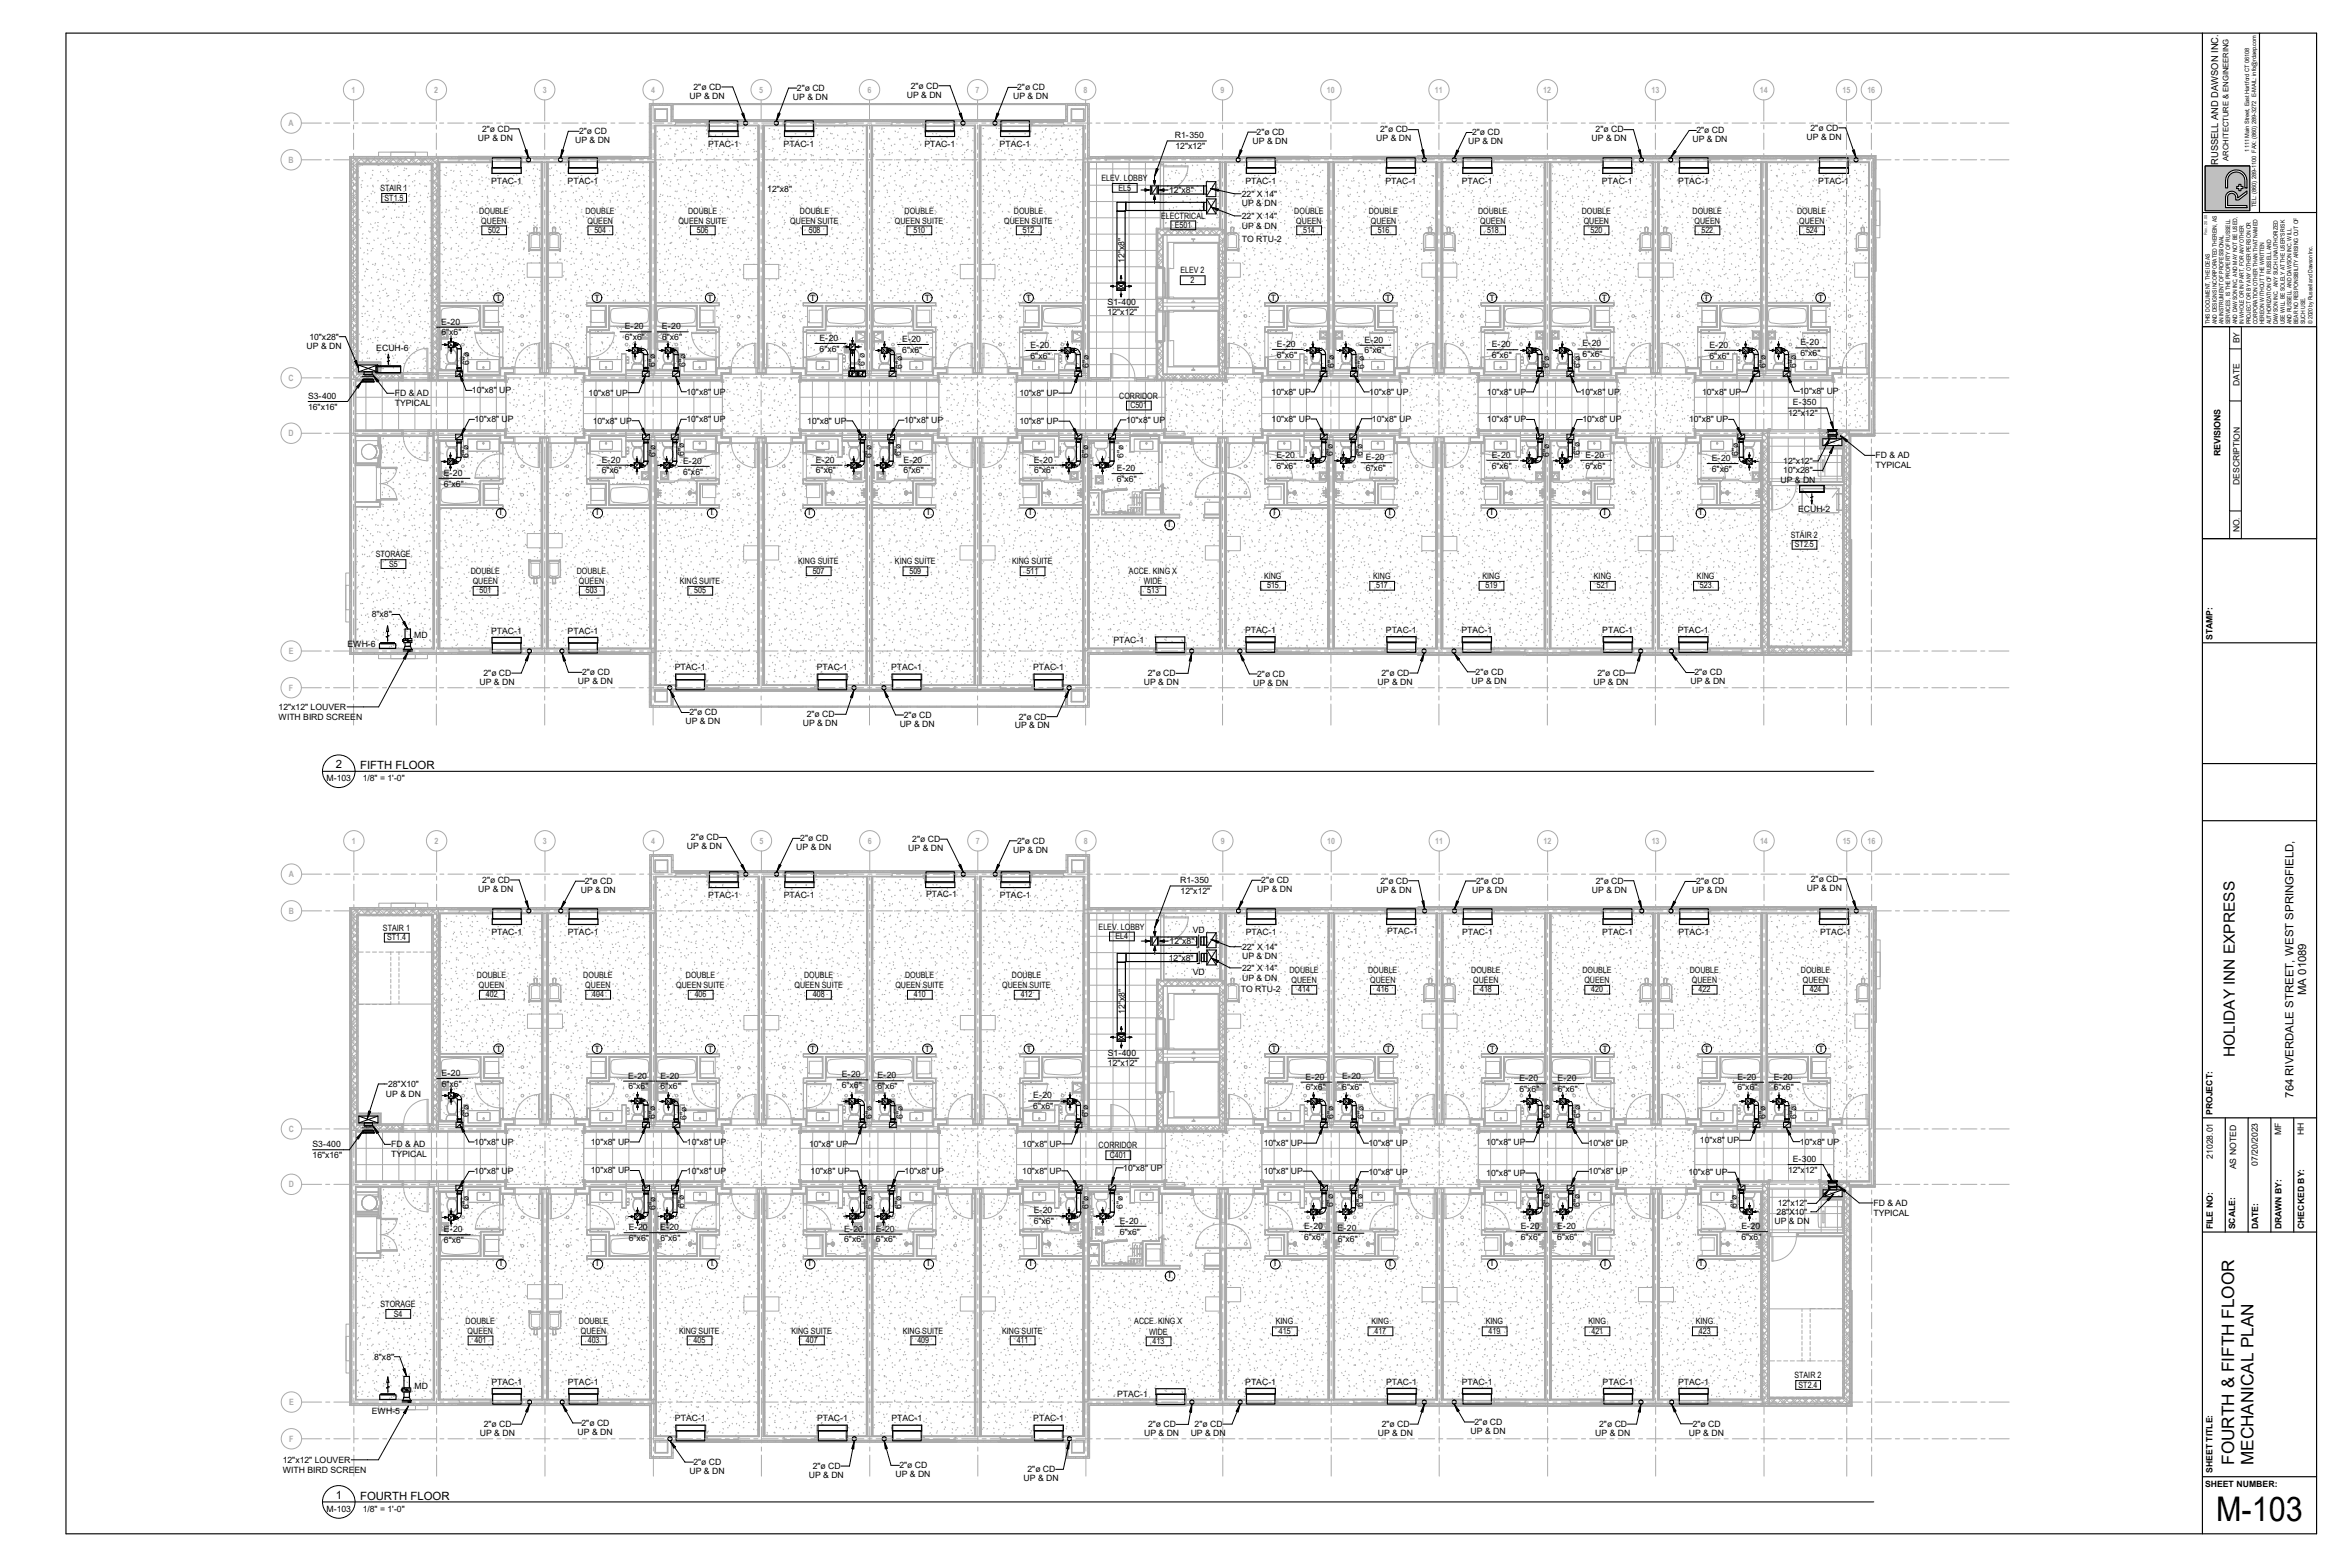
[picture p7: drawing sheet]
<svg xmlns="http://www.w3.org/2000/svg" width="914mm" height="610mm" viewBox="0 0 914 610" stroke-linecap="round" stroke-linejoin="round" font-family="sans-serif">
<defs><g id="words">
<text font-size="13.2" x="862.3" y="591.6">M-103</text>
<g font-size="6.7">
<text x="869.4" y="569.9" transform="rotate(-90 869.4 569.9)">FOURTH &amp; FIFTH FLOOR</text>
<text x="876.8" y="569.9" transform="rotate(-90 876.8 569.9)">MECHANICAL PLAN</text>
</g>
<text font-size="6" x="869.6" y="411.3" transform="rotate(-90 869.6 411.3)">HOLIDAY INN EXPRESS</text>
<g font-size="4.4">
<text x="130.6" y="298.8">2</text>
<text x="140.1" y="299.2">FIFTH FLOOR</text>
<text x="897.3" y="387.1" transform="rotate(-90 897.3 387.1)">MA 01089</text>
<text x="892.4" y="427" transform="rotate(-90 892.4 427)">764 RIVERDALE STREET, WEST SPRINGFIELD,</text>
<text x="130.6" y="583.1">1</text>
<text x="140.1" y="583.4">FOURTH FLOOR</text>
</g>
<text font-size="3.7" x="863" y="64.1" transform="rotate(-90 863 64.1)">RUSSELL AND DAWSON INC.</text>
<g font-size="3.4">
<text x="269.9" y="34.9">2&quot;ø CD</text>
<text x="310.1" y="35.4">2&quot;ø CD</text>
<text x="354.4" y="34.5">2&quot;ø CD</text>
<text x="395.8" y="35.1">2&quot;ø CD</text>
<text x="268.3" y="38.4">UP &amp; DN</text>
<text x="308.5" y="38.9">UP &amp; DN</text>
<text x="352.8" y="38">UP &amp; DN</text>
<text x="394.2" y="38.6">UP &amp; DN</text>
<text x="187.6" y="51.2">2&quot;ø CD</text>
<text x="225.3" y="52.2">2&quot;ø CD</text>
<text x="457.2" y="53.8">R1-350</text>
<text x="488.9" y="52.5">2&quot;ø CD</text>
<text x="537.1" y="51.5">2&quot;ø CD</text>
<text x="572.8" y="52.6">2&quot;ø CD</text>
<text x="620.9" y="51.5">2&quot;ø CD</text>
<text x="660.1" y="51.9">2&quot;ø CD</text>
<text x="704.5" y="50.9">2&quot;ø CD</text>
<text x="186" y="54.7">UP &amp; DN</text>
<text x="223.8" y="55.7">UP &amp; DN</text>
<text x="275.5" y="57.1">PTAC-1</text>
<text x="304.9" y="57.1">PTAC-1</text>
<text x="359.7" y="57.1">PTAC-1</text>
<text x="389" y="57.1">PTAC-1</text>
<text x="457.4" y="58">12&quot;x12&quot;</text>
<text x="487.4" y="56">UP &amp; DN</text>
<text x="535.5" y="55">UP &amp; DN</text>
<text x="571.2" y="56.1">UP &amp; DN</text>
<text x="619.3" y="55">UP &amp; DN</text>
<text x="658.5" y="55.4">UP &amp; DN</text>
<text x="702.9" y="54.4">UP &amp; DN</text>
<text x="191.1" y="71.5">PTAC-1</text>
<text x="220.9" y="71.5">PTAC-1</text>
<text x="428.6" y="70.4">ELEV. LOBBY</text>
<text x="484.6" y="71.5">PTAC-1</text>
<text x="539.1" y="71.5">PTAC-1</text>
<text x="568.8" y="71.5">PTAC-1</text>
<text x="623.3" y="71.5">PTAC-1</text>
<text x="653" y="71.5">PTAC-1</text>
<text x="707.5" y="71.5">PTAC-1</text>
<text x="148" y="74.3">STAIR 1</text>
<text x="298.6" y="74.7">12&quot;x8&quot;</text>
<text x="435.2" y="74.1">EL5</text>
<text x="454.9" y="75.2">12&quot;x8&quot;</text>
<text x="483.2" y="76.5">22&quot; X 14&quot;</text>
<text x="149.6" y="78">ST1.5</text>
<text x="186.5" y="83.1">DOUBLE</text>
<text x="227.8" y="83.1">DOUBLE</text>
<text x="267.7" y="83.1">DOUBLE</text>
<text x="311.3" y="83.1">DOUBLE</text>
<text x="352" y="83.1">DOUBLE</text>
<text x="394.5" y="83.1">DOUBLE</text>
<text x="483.2" y="80.3">UP &amp; DN</text>
<text x="503.6" y="83.1">DOUBLE</text>
<text x="532.6" y="83.1">DOUBLE</text>
<text x="575.2" y="83.1">DOUBLE</text>
<text x="615.4" y="83.1">DOUBLE</text>
<text x="658.6" y="83.1">DOUBLE</text>
<text x="699.3" y="83.1">DOUBLE</text>
<text x="187.3" y="87">QUEEN</text>
<text x="228.6" y="87">QUEEN</text>
<text x="263.9" y="87">QUEEN SUITE</text>
<text x="307.5" y="87">QUEEN SUITE</text>
<text x="348.2" y="87">QUEEN SUITE</text>
<text x="390.8" y="87">QUEEN SUITE</text>
<text x="451.8" y="85">ELECTRICAL</text>
<text x="457.2" y="88.7">E501</text>
<text x="483.2" y="85.1">22&quot; X 14&quot;</text>
<text x="483.2" y="88.9">UP &amp; DN</text>
<text x="504.4" y="87">QUEEN</text>
<text x="533.4" y="87">QUEEN</text>
<text x="575.9" y="87">QUEEN</text>
<text x="616.2" y="87">QUEEN</text>
<text x="659.4" y="87">QUEEN</text>
<text x="700.1" y="87">QUEEN</text>
<text x="189.9" y="90.7">502</text>
<text x="231.3" y="90.7">504</text>
<text x="271.1" y="90.7">506</text>
<text x="314.7" y="90.7">508</text>
<text x="355.4" y="90.7">510</text>
<text x="397.9" y="90.7">512</text>
<text x="483.2" y="94.1">TO RTU-2</text>
<text x="507.1" y="90.7">514</text>
<text x="536.1" y="90.7">516</text>
<text x="578.6" y="90.7">518</text>
<text x="618.9" y="90.7">520</text>
<text x="662.1" y="90.7">522</text>
<text x="702.7" y="90.7">524</text>
<text x="437.6" y="102.2" transform="rotate(-90 437.6 102.2)">12&quot;x8&quot;</text>
<text x="459.3" y="106.3">ELEV 2</text>
<text x="463.3" y="110.1">2</text>
<text x="193" y="117.1">T</text>
<text x="231.3" y="117.1">T</text>
<text x="275.3" y="117.2">T</text>
<text x="315.3" y="117.2">T</text>
<text x="359.8" y="117.2">T</text>
<text x="399.2" y="117.2">T</text>
<text x="431" y="118.5">S1-400</text>
<text x="494.5" y="117.1">T</text>
<text x="539.1" y="117.1">T</text>
<text x="579.5" y="117.1">T</text>
<text x="623.3" y="117.1">T</text>
<text x="663" y="117.1">T</text>
<text x="707.4" y="117.1">T</text>
<text x="431" y="122.7">12&quot;x12&quot;</text>
<text x="171.7" y="126.3">E-20</text>
<text x="171.7" y="130.5">6&quot;x6&quot;</text>
<text x="243.1" y="128.1">E-20</text>
<text x="257.6" y="128.1">E-20</text>
<text x="119.3" y="135.9">UP &amp; DN</text>
<text x="120.4" y="132.1">10&quot;x28&quot;</text>
<text x="146.4" y="136.6">ECUH-6</text>
<text x="243.1" y="132.3">6&quot;x6&quot;</text>
<text x="257.6" y="132.3">6&quot;x6&quot;</text>
<text x="318.9" y="132.6">E-20</text>
<text x="318.9" y="136.8">6&quot;x6&quot;</text>
<text x="351.1" y="137.2">6&quot;x6&quot;</text>
<text x="351.1" y="133">E-20</text>
<text x="401" y="135.3">E-20</text>
<text x="496.9" y="134.9">E-20</text>
<text x="531" y="137.5">6&quot;x6&quot;</text>
<text x="531" y="133.3">E-20</text>
<text x="580.4" y="135">E-20</text>
<text x="615.8" y="134.8">E-20</text>
<text x="665.2" y="135.3">E-20</text>
<text x="700.5" y="134.3">E-20</text>
<text x="182.5" y="141.8" transform="rotate(-90 182.5 141.8)">6&quot;ø</text>
<text x="254.9" y="142.8" transform="rotate(-90 254.9 142.8)">6&quot;ø</text>
<text x="266.8" y="142.9" transform="rotate(-90 266.8 142.9)">6&quot;ø</text>
<text x="336.5" y="142.5" transform="rotate(-90 336.5 142.5)">6&quot;ø</text>
<text x="351" y="143.4" transform="rotate(-90 351 143.4)">6&quot;ø</text>
<text x="401" y="139.5">6&quot;x6&quot;</text>
<text x="423.6" y="143.1" transform="rotate(-90 423.6 143.1)">6&quot;ø</text>
<text x="496.9" y="139.1">6&quot;x6&quot;</text>
<text x="519.1" y="143" transform="rotate(-90 519.1 143)">6&quot;ø</text>
<text x="530.8" y="143.4" transform="rotate(-90 530.8 143.4)">6&quot;ø</text>
<text x="580.5" y="139.3">6&quot;x6&quot;</text>
<text x="602.8" y="143.3" transform="rotate(-90 602.8 143.3)">6&quot;ø</text>
<text x="614.8" y="143.3" transform="rotate(-90 614.8 143.3)">6&quot;ø</text>
<text x="615.8" y="139">6&quot;x6&quot;</text>
<text x="665.2" y="139.5">6&quot;x6&quot;</text>
<text x="687.1" y="143.1" transform="rotate(-90 687.1 143.1)">6&quot;ø</text>
<text x="698.8" y="143.1" transform="rotate(-90 698.8 143.1)">6&quot;ø</text>
<text x="700.6" y="138.6">6&quot;x6&quot;</text>
<text x="119.9" y="155.2">S3-400</text>
<text x="153.6" y="154.1">FD &amp; AD</text>
<text x="183.6" y="153">10&quot;x8&quot; UP</text>
<text x="229" y="153.9">10&quot;x8&quot; UP</text>
<text x="267.1" y="153.5">10&quot;x8&quot; UP</text>
<text x="396.6" y="154.1">10&quot;x8&quot; UP</text>
<text x="435.5" y="155.1">CORRIDOR</text>
<text x="494.8" y="153.6">10&quot;x8&quot; UP</text>
<text x="532.8" y="153.6">10&quot;x8&quot; UP</text>
<text x="578.6" y="153.6">10&quot;x8&quot; UP</text>
<text x="615" y="153.6">10&quot;x8&quot; UP</text>
<text x="662.3" y="153.6">10&quot;x8&quot; UP</text>
<text x="700.2" y="153.3">10&quot;x8&quot; UP</text>
<text x="119.9" y="159.4">16&quot;x16&quot;</text>
<text x="153.6" y="157.9">TYPICAL</text>
<text x="439.8" y="158.8">C501</text>
<text x="695.8" y="161.9">12&quot;x12&quot;</text>
<text x="697.6" y="157.7">E-350</text>
<text x="184.6" y="164.3">10&quot;x8&quot; UP</text>
<text x="230.7" y="164.8">10&quot;x8&quot; UP</text>
<text x="267.1" y="164.2">10&quot;x8&quot; UP</text>
<text x="314.1" y="164.9">10&quot;x8&quot; UP</text>
<text x="351.8" y="164.6">10&quot;x8&quot; UP</text>
<text x="396.6" y="165">10&quot;x8&quot; UP</text>
<text x="438.1" y="164.4">10&quot;x8&quot; UP</text>
<text x="494.8" y="164.1">10&quot;x8&quot; UP</text>
<text x="533.8" y="164">10&quot;x8&quot; UP</text>
<text x="578.6" y="164.3">10&quot;x8&quot; UP</text>
<text x="615.7" y="164.3">10&quot;x8&quot; UP</text>
<text x="657.2" y="164.3">10&quot;x8&quot; UP</text>
<text x="182.3" y="178.1" transform="rotate(-90 182.3 178.1)">6&quot;ø</text>
<text x="234.1" y="179.9">E-20</text>
<text x="255" y="177.9" transform="rotate(-90 255 177.9)">6&quot;ø</text>
<text x="266.2" y="177.5" transform="rotate(-90 266.2 177.5)">6&quot;ø</text>
<text x="317.5" y="179.9">E-20</text>
<text x="339.1" y="178.3" transform="rotate(-90 339.1 178.3)">6&quot;ø</text>
<text x="350.6" y="177.6" transform="rotate(-90 350.6 177.6)">6&quot;ø</text>
<text x="351.6" y="179.9">E-20</text>
<text x="402.3" y="179.9">E-20</text>
<text x="423.4" y="178" transform="rotate(-90 423.4 178)">6&quot;ø</text>
<text x="437.2" y="178.2" transform="rotate(-90 437.2 178.2)">6&quot;ø</text>
<text x="496.6" y="178.1">E-20</text>
<text x="518.6" y="177.6" transform="rotate(-90 518.6 177.6)">6&quot;ø</text>
<text x="530.1" y="177.6" transform="rotate(-90 530.1 177.6)">6&quot;ø</text>
<text x="531.4" y="179">E-20</text>
<text x="580.4" y="178.1">E-20</text>
<text x="602.8" y="177.7" transform="rotate(-90 602.8 177.7)">6&quot;ø</text>
<text x="614.7" y="176.9" transform="rotate(-90 614.7 176.9)">6&quot;ø</text>
<text x="616.9" y="178.1">E-20</text>
<text x="666.1" y="179.3">E-20</text>
<text x="676.3" y="177.3" transform="rotate(-90 676.3 177.3)">6&quot;ø</text>
<text x="729.8" y="178.2">FD &amp; AD</text>
<text x="864" y="177.4" transform="rotate(-90 864 177.4)">REVISIONS</text>
<text x="172.6" y="185.1">E-20</text>
<text x="234.1" y="184.1">6&quot;x6&quot;</text>
<text x="265.8" y="180.4">E-20</text>
<text x="265.8" y="184.6">6&quot;x6&quot;</text>
<text x="317.5" y="184.1">6&quot;x6&quot;</text>
<text x="351.6" y="184.1">6&quot;x6&quot;</text>
<text x="402.4" y="184.1">6&quot;x6&quot;</text>
<text x="434.5" y="183.3">E-20</text>
<text x="496.6" y="182.3">6&quot;x6&quot;</text>
<text x="531.5" y="183.2">6&quot;x6&quot;</text>
<text x="580.5" y="182.3">6&quot;x6&quot;</text>
<text x="616.9" y="182.3">6&quot;x6&quot;</text>
<text x="666.1" y="183.6">6&quot;x6&quot;</text>
<text x="693.9" y="180.4">12&quot;x12&quot;</text>
<text x="693.9" y="184.1">10&quot;x28&quot;</text>
<text x="729.8" y="182.1">TYPICAL</text>
<text x="172.7" y="189.3">6&quot;x6&quot;</text>
<text x="434.5" y="187.5">6&quot;x6&quot;</text>
<text x="692.8" y="187.9">UP &amp; DN</text>
<text x="193.9" y="200.5">T</text>
<text x="231.4" y="200.5">T</text>
<text x="276" y="200.5">T</text>
<text x="314" y="200.5">T</text>
<text x="360.2" y="200.5">T</text>
<text x="399.9" y="200.5">T</text>
<text x="494.9" y="200.5">T</text>
<text x="539.8" y="200.5">T</text>
<text x="579.4" y="200.5">T</text>
<text x="623.4" y="200.5">T</text>
<text x="660.7" y="200.5">T</text>
<text x="699.6" y="199">ECUH-2</text>
<text x="454" y="205.1">T</text>
<text x="696.8" y="209.3">STAIR 2</text>
<text x="698.4" y="213">ST2.5</text>
<text x="146.2" y="216.8">STORAGE</text>
<text x="151.4" y="220.5">S5</text>
<text x="310.6" y="219.6">KING SUITE</text>
<text x="348.2" y="219.6">KING SUITE</text>
<text x="393.8" y="219.6">KING SUITE</text>
<text x="183.2" y="223.2">DOUBLE</text>
<text x="183.9" y="227.2">QUEEN</text>
<text x="224.5" y="223.2">DOUBLE</text>
<text x="225.3" y="227.2">QUEEN</text>
<text x="264.5" y="227.1">KING SUITE</text>
<text x="316.2" y="223.3">507</text>
<text x="353.9" y="223.3">509</text>
<text x="399.5" y="223.3">511</text>
<text x="439.3" y="223.2">ACCE. KING X</text>
<text x="445.1" y="227.2">WIDE</text>
<text x="491.8" y="225.2">KING</text>
<text x="534.3" y="225.2">KING</text>
<text x="576.9" y="225.2">KING</text>
<text x="620.2" y="225.2">KING</text>
<text x="660.3" y="225.2">KING</text>
<text x="186.6" y="230.9">501</text>
<text x="227.9" y="230.9">503</text>
<text x="270.2" y="230.9">505</text>
<text x="446.4" y="230.9">513</text>
<text x="493" y="228.9">515</text>
<text x="535.5" y="228.9">517</text>
<text x="578" y="228.9">519</text>
<text x="621.3" y="228.9">521</text>
<text x="661.5" y="228.9">523</text>
<text x="144.6" y="240.1">8&quot;x8&quot;</text>
<text x="135.2" y="251.5">EWH-6</text>
<text x="161.2" y="248">MD</text>
<text x="191.1" y="246.5">PTAC-1</text>
<text x="220.9" y="246.5">PTAC-1</text>
<text x="433.2" y="250.3">PTAC-1</text>
<text x="484.4" y="246.4">PTAC-1</text>
<text x="539.3" y="246.4">PTAC-1</text>
<text x="568.6" y="246.4">PTAC-1</text>
<text x="623.5" y="246.4">PTAC-1</text>
<text x="652.9" y="246.4">PTAC-1</text>
<text x="861" y="249" transform="rotate(-90 861 249)">STAMP:</text>
<text x="188.2" y="263">2&quot;ø CD</text>
<text x="226.5" y="262.7">2&quot;ø CD</text>
<text x="262.6" y="260.7">PTAC-1</text>
<text x="317.9" y="260.7">PTAC-1</text>
<text x="346.8" y="260.7">PTAC-1</text>
<text x="402" y="260.7">PTAC-1</text>
<text x="446.6" y="263">2&quot;ø CD</text>
<text x="489.2" y="263.3">2&quot;ø CD</text>
<text x="537.6" y="262.9">2&quot;ø CD</text>
<text x="574.2" y="262.5">2&quot;ø CD</text>
<text x="621.6" y="262.9">2&quot;ø CD</text>
<text x="659.3" y="262.8">2&quot;ø CD</text>
<text x="186.6" y="266.5">UP &amp; DN</text>
<text x="224.9" y="266.1">UP &amp; DN</text>
<text x="445.1" y="266.5">UP &amp; DN</text>
<text x="487.6" y="266.8">UP &amp; DN</text>
<text x="536" y="266.4">UP &amp; DN</text>
<text x="572.6" y="266">UP &amp; DN</text>
<text x="620" y="266.4">UP &amp; DN</text>
<text x="657.8" y="266.3">UP &amp; DN</text>
<text x="108.4" y="276.1">12&quot;x12&quot; LOUVER</text>
<text x="108.4" y="280">WITH BIRD SCREEN</text>
<text x="266.7" y="281.8">UP &amp; DN</text>
<text x="268.2" y="278.3">2&quot;ø CD</text>
<text x="313.9" y="279">2&quot;ø CD</text>
<text x="351.6" y="279.3">2&quot;ø CD</text>
<text x="396.4" y="279.9">2&quot;ø CD</text>
<text x="312.3" y="282.5">UP &amp; DN</text>
<text x="350.1" y="282.7">UP &amp; DN</text>
<text x="394.8" y="283.4">UP &amp; DN</text>
<text x="127.1" y="303.9">M-103</text>
<text x="141.2" y="303.9">1/8&quot; = 1'-0&quot;</text>
<text x="268.9" y="326.9">2&quot;ø CD</text>
<text x="311.4" y="327.2">2&quot;ø CD</text>
<text x="355" y="327.6">2&quot;ø CD</text>
<text x="395.8" y="328.2">2&quot;ø CD</text>
<text x="267.3" y="330.4">UP &amp; DN</text>
<text x="309.8" y="330.7">UP &amp; DN</text>
<text x="353.4" y="331">UP &amp; DN</text>
<text x="394.2" y="331.7">UP &amp; DN</text>
<text x="186.1" y="346.9">UP &amp; DN</text>
<text x="187.7" y="343.4">2&quot;ø CD</text>
<text x="226" y="347.4">UP &amp; DN</text>
<text x="227.5" y="343.9">2&quot;ø CD</text>
<text x="459.2" y="343.7">R1-350</text>
<text x="459.4" y="347.9">12&quot;x12&quot;</text>
<text x="489.2" y="347">UP &amp; DN</text>
<text x="490.8" y="343.5">2&quot;ø CD</text>
<text x="535.6" y="347.2">UP &amp; DN</text>
<text x="537.2" y="343.7">2&quot;ø CD</text>
<text x="572.8" y="347.3">UP &amp; DN</text>
<text x="574.4" y="343.8">2&quot;ø CD</text>
<text x="619.4" y="347.2">UP &amp; DN</text>
<text x="621" y="343.7">2&quot;ø CD</text>
<text x="658.5" y="347.5">UP &amp; DN</text>
<text x="660" y="344">2&quot;ø CD</text>
<text x="703.1" y="346.5">UP &amp; DN</text>
<text x="704.6" y="343">2&quot;ø CD</text>
<text x="275.6" y="349.3">PTAC-1</text>
<text x="305" y="349.3">PTAC-1</text>
<text x="360.4" y="348.8">PTAC-1</text>
<text x="389.1" y="349.3">PTAC-1</text>
<text x="149" y="362.1">STAIR 1</text>
<text x="150.6" y="365.8">ST1.4</text>
<text x="191.2" y="363.6">PTAC-1</text>
<text x="221" y="363.6">PTAC-1</text>
<text x="427.5" y="361.7">ELEV. LOBBY</text>
<text x="434" y="365.4">EL4</text>
<text x="464.1" y="362.9">VD</text>
<text x="484.7" y="363.6">PTAC-1</text>
<text x="539.7" y="363.2">PTAC-1</text>
<text x="568.9" y="363.6">PTAC-1</text>
<text x="623.4" y="363.6">PTAC-1</text>
<text x="653.1" y="363.6">PTAC-1</text>
<text x="708.3" y="363.6">PTAC-1</text>
<text x="455.1" y="367.4">12&quot;x8&quot;</text>
<text x="483.3" y="369.4">22&quot; X 14&quot;</text>
<text x="454.8" y="373.8">12&quot;x8&quot;</text>
<text x="483.3" y="373.3">UP &amp; DN</text>
<text x="483.3" y="377.7">22&quot; X 14&quot;</text>
<text x="185.6" y="380.4">DOUBLE</text>
<text x="227" y="380.4">DOUBLE</text>
<text x="266.9" y="380.4">DOUBLE</text>
<text x="312.9" y="380.4">DOUBLE</text>
<text x="352.2" y="380.4">DOUBLE</text>
<text x="393.7" y="380.4">DOUBLE</text>
<text x="464.1" y="379.2">VD</text>
<text x="483.3" y="381.5">UP &amp; DN</text>
<text x="501.7" y="378.5">DOUBLE</text>
<text x="502.5" y="382.4">QUEEN</text>
<text x="532.3" y="378.5">DOUBLE</text>
<text x="533.1" y="382.4">QUEEN</text>
<text x="572.5" y="378.5">DOUBLE</text>
<text x="573.3" y="382.4">QUEEN</text>
<text x="615.7" y="378.5">DOUBLE</text>
<text x="616.5" y="382.4">QUEEN</text>
<text x="657.5" y="378.5">DOUBLE</text>
<text x="658.3" y="382.4">QUEEN</text>
<text x="700.7" y="378.5">DOUBLE</text>
<text x="701.5" y="382.4">QUEEN</text>
<text x="186.4" y="384.3">QUEEN</text>
<text x="189.1" y="388">402</text>
<text x="227.8" y="384.3">QUEEN</text>
<text x="230.4" y="388">404</text>
<text x="263.1" y="384.3">QUEEN SUITE</text>
<text x="270.3" y="388">406</text>
<text x="309.1" y="384.3">QUEEN SUITE</text>
<text x="316.3" y="388">408</text>
<text x="348.4" y="384.3">QUEEN SUITE</text>
<text x="355.6" y="388">410</text>
<text x="390" y="384.3">QUEEN SUITE</text>
<text x="397.2" y="388">412</text>
<text x="482.8" y="386">TO RTU-2</text>
<text x="505.2" y="386.1">414</text>
<text x="535.8" y="386.1">416</text>
<text x="575.9" y="386.1">418</text>
<text x="619.1" y="386.1">420</text>
<text x="661" y="386.1">422</text>
<text x="704.2" y="386.1">424</text>
<text x="437.7" y="394.4" transform="rotate(-90 437.7 394.4)">12&quot;x8&quot;</text>
<text x="193" y="409.3">T</text>
<text x="231.4" y="409.3">T</text>
<text x="275.4" y="409.4">T</text>
<text x="315.3" y="409.4">T</text>
<text x="359.9" y="409.4">T</text>
<text x="399.4" y="409.4">T</text>
<text x="431.1" y="410.7">S1-400</text>
<text x="494.7" y="409.3">T</text>
<text x="539.3" y="409.3">T</text>
<text x="579.7" y="409.3">T</text>
<text x="623.5" y="409.3">T</text>
<text x="663.1" y="409.3">T</text>
<text x="707.6" y="409.3">T</text>
<text x="171.9" y="418.6">E-20</text>
<text x="244.5" y="419.6">E-20</text>
<text x="257.1" y="419.6">E-20</text>
<text x="327.5" y="419.1">E-20</text>
<text x="341.4" y="419.5">E-20</text>
<text x="431.1" y="414.9">12&quot;x12&quot;</text>
<text x="508" y="420">E-20</text>
<text x="522.2" y="419.9">E-20</text>
<text x="151" y="422.8">28&quot;X10&quot;</text>
<text x="171.9" y="422.8">6&quot;x6&quot;</text>
<text x="244.5" y="423.8">6&quot;x6&quot;</text>
<text x="257.1" y="423.8">6&quot;x6&quot;</text>
<text x="327.5" y="423.3">6&quot;x6&quot;</text>
<text x="341.4" y="423.7">6&quot;x6&quot;</text>
<text x="508.1" y="424.2">6&quot;x6&quot;</text>
<text x="522.3" y="424.2">6&quot;x6&quot;</text>
<text x="591.2" y="420.5">E-20</text>
<text x="591.2" y="424.8">6&quot;x6&quot;</text>
<text x="606.1" y="420.5">E-20</text>
<text x="606.1" y="424.8">6&quot;x6&quot;</text>
<text x="676.1" y="424.2">6&quot;x6&quot;</text>
<text x="676.1" y="420">E-20</text>
<text x="690.2" y="420">E-20</text>
<text x="690.2" y="424.2">6&quot;x6&quot;</text>
<text x="150.2" y="426.6">UP &amp; DN</text>
<text x="402.1" y="431.5">6&quot;x6&quot;</text>
<text x="402.1" y="427.3">E-20</text>
<text x="182.5" y="434.7" transform="rotate(-90 182.5 434.7)">6&quot;ø</text>
<text x="255" y="435.3" transform="rotate(-90 255 435.3)">6&quot;ø</text>
<text x="267.2" y="435.7" transform="rotate(-90 267.2 435.7)">6&quot;ø</text>
<text x="339.2" y="435.4" transform="rotate(-90 339.2 435.4)">6&quot;ø</text>
<text x="351.3" y="435.4" transform="rotate(-90 351.3 435.4)">6&quot;ø</text>
<text x="423.4" y="434.7" transform="rotate(-90 423.4 434.7)">6&quot;ø</text>
<text x="518.9" y="435.2" transform="rotate(-90 518.9 435.2)">6&quot;ø</text>
<text x="530.7" y="435.4" transform="rotate(-90 530.7 435.4)">6&quot;ø</text>
<text x="603.1" y="435" transform="rotate(-90 603.1 435)">6&quot;ø</text>
<text x="614.9" y="435" transform="rotate(-90 614.9 435)">6&quot;ø</text>
<text x="687" y="435.2" transform="rotate(-90 687 435.2)">6&quot;ø</text>
<text x="699" y="435.2" transform="rotate(-90 699 435.2)">6&quot;ø</text>
<text x="861" y="433.8" transform="rotate(-90 861 433.8)">PROJECT:</text>
<text x="887.6" y="441.7" transform="rotate(-90 887.6 441.7)">MF</text>
<text x="896.5" y="441.7" transform="rotate(-90 896.5 441.7)">HH</text>
<text x="121.6" y="446.3">S3-400</text>
<text x="152.3" y="446.3">FD &amp; AD</text>
<text x="184.5" y="445.3">10&quot;x8&quot; UP</text>
<text x="229.9" y="445.3">10&quot;x8&quot; UP</text>
<text x="267.3" y="445.3">10&quot;x8&quot; UP</text>
<text x="314.8" y="446.1">10&quot;x8&quot; UP</text>
<text x="397.8" y="446.1">10&quot;x8&quot; UP</text>
<text x="427.5" y="446.8">CORRIDOR</text>
<text x="491.7" y="445.8">10&quot;x8&quot; UP</text>
<text x="532.5" y="445.8">10&quot;x8&quot; UP</text>
<text x="578.3" y="445.3">10&quot;x8&quot; UP</text>
<text x="618.2" y="445.8">10&quot;x8&quot; UP</text>
<text x="661.5" y="444.7">10&quot;x8&quot; UP</text>
<text x="700.4" y="445.2">10&quot;x8&quot; UP</text>
<text x="121.6" y="450.5">16&quot;x16&quot;</text>
<text x="152.3" y="450.1">TYPICAL</text>
<text x="431.8" y="450.5">C401</text>
<text x="437.1" y="455.4">10&quot;x8&quot; UP</text>
<text x="697.6" y="452.1">E-300</text>
<text x="861" y="450.7" transform="rotate(-90 861 450.7)">21028.01</text>
<text x="870.1" y="454.9" transform="rotate(-90 870.1 454.9)">AS NOTED</text>
<text x="878.6" y="453.5" transform="rotate(-90 878.6 453.5)">07/20/2023</text>
<text x="184.5" y="456.8">10&quot;x8&quot; UP</text>
<text x="229.9" y="456.5">10&quot;x8&quot; UP</text>
<text x="267.3" y="456.5">10&quot;x8&quot; UP</text>
<text x="315.4" y="456.6">10&quot;x8&quot; UP</text>
<text x="352" y="456.8">10&quot;x8&quot; UP</text>
<text x="397.8" y="456.6">10&quot;x8&quot; UP</text>
<text x="491.7" y="456.7">10&quot;x8&quot; UP</text>
<text x="532.5" y="456.9">10&quot;x8&quot; UP</text>
<text x="578.3" y="457.4">10&quot;x8&quot; UP</text>
<text x="618.2" y="456.8">10&quot;x8&quot; UP</text>
<text x="656.9" y="457.1">10&quot;x8&quot; UP</text>
<text x="695.7" y="456.3">12&quot;x12&quot;</text>
<text x="182.5" y="470.3" transform="rotate(-90 182.5 470.3)">6&quot;ø</text>
<text x="255.1" y="470.6" transform="rotate(-90 255.1 470.6)">6&quot;ø</text>
<text x="266.2" y="469.9" transform="rotate(-90 266.2 469.9)">6&quot;ø</text>
<text x="339.4" y="470.2" transform="rotate(-90 339.4 470.2)">6&quot;ø</text>
<text x="350.6" y="470.2" transform="rotate(-90 350.6 470.2)">6&quot;ø</text>
<text x="402.2" y="472">E-20</text>
<text x="423.6" y="470.3" transform="rotate(-90 423.6 470.3)">6&quot;ø</text>
<text x="436.9" y="470.3" transform="rotate(-90 436.9 470.3)">6&quot;ø</text>
<text x="518.8" y="469.7" transform="rotate(-90 518.8 469.7)">6&quot;ø</text>
<text x="530.3" y="469.6" transform="rotate(-90 530.3 469.6)">6&quot;ø</text>
<text x="603" y="469.7" transform="rotate(-90 603 469.7)">6&quot;ø</text>
<text x="614.8" y="469.4" transform="rotate(-90 614.8 469.4)">6&quot;ø</text>
<text x="675.8" y="469.8" transform="rotate(-90 675.8 469.8)">6&quot;ø</text>
<text x="691.3" y="472.5">28&quot;X10&quot;</text>
<text x="691.7" y="469.2">12&quot;x12&quot;</text>
<text x="729" y="469.1">FD &amp; AD</text>
<text x="729" y="472.9">TYPICAL</text>
<text x="172.7" y="479.3">E-20</text>
<text x="244.6" y="478.6">E-20</text>
<text x="256.9" y="478.6">E-20</text>
<text x="328.5" y="479.1">E-20</text>
<text x="340.8" y="479.1">E-20</text>
<text x="402.2" y="476.2">6&quot;x6&quot;</text>
<text x="435.8" y="476">E-20</text>
<text x="507.4" y="478.1">E-20</text>
<text x="520.5" y="478.8">E-20</text>
<text x="591.7" y="478.1">E-20</text>
<text x="605.9" y="478.1">E-20</text>
<text x="677.6" y="478.1">E-20</text>
<text x="690.5" y="476.4">UP &amp; DN</text>
<text x="861.1" y="478.3" transform="rotate(-90 861.1 478.3)">FILE NO:</text>
<text x="869.8" y="478.3" transform="rotate(-90 869.8 478.3)">SCALE:</text>
<text x="878.6" y="478.3" transform="rotate(-90 878.6 478.3)">DATE:</text>
<text x="887.7" y="478.3" transform="rotate(-90 887.7 478.3)">DRAWN BY:</text>
<text x="896.6" y="478.2" transform="rotate(-90 896.6 478.2)">CHECKED BY:</text>
<text x="172.7" y="483.6">6&quot;x6&quot;</text>
<text x="244.7" y="482.8">6&quot;x6&quot;</text>
<text x="256.9" y="482.8">6&quot;x6&quot;</text>
<text x="328.5" y="483.3">6&quot;x6&quot;</text>
<text x="340.8" y="483.3">6&quot;x6&quot;</text>
<text x="435.8" y="480.3">6&quot;x6&quot;</text>
<text x="507.4" y="482.3">6&quot;x6&quot;</text>
<text x="520.5" y="483">6&quot;x6&quot;</text>
<text x="591.8" y="482.3">6&quot;x6&quot;</text>
<text x="605.9" y="482.3">6&quot;x6&quot;</text>
<text x="677.6" y="482.3">6&quot;x6&quot;</text>
<text x="193.9" y="492.7">T</text>
<text x="231.5" y="492.7">T</text>
<text x="276" y="492.7">T</text>
<text x="314.1" y="492.7">T</text>
<text x="360.3" y="492.7">T</text>
<text x="400.1" y="492.7">T</text>
<text x="454.2" y="497.3">T</text>
<text x="495.1" y="492.7">T</text>
<text x="539.9" y="492.7">T</text>
<text x="579.6" y="492.7">T</text>
<text x="623.6" y="492.7">T</text>
<text x="660.9" y="492.7">T</text>
<text x="148.1" y="508.5">STORAGE</text>
<text x="153.2" y="512.2">S4</text>
<text x="181.2" y="514.9">DOUBLE</text>
<text x="225.3" y="514.9">DOUBLE</text>
<text x="441.4" y="515.3">ACCE. KING X</text>
<text x="496.4" y="515.3">KING</text>
<text x="533.7" y="515.3">KING</text>
<text x="578.1" y="515.3">KING</text>
<text x="618.1" y="515.3">KING</text>
<text x="659.9" y="515.3">KING</text>
<text x="182" y="518.8">QUEEN</text>
<text x="226" y="518.8">QUEEN</text>
<text x="264.2" y="518.8">KING SUITE</text>
<text x="307.9" y="518.8">KING SUITE</text>
<text x="351.3" y="518.8">KING SUITE</text>
<text x="389.9" y="518.8">KING SUITE</text>
<text x="447.1" y="519.2">WIDE</text>
<text x="497.6" y="519">415</text>
<text x="534.8" y="519">417</text>
<text x="579.2" y="519">419</text>
<text x="619.3" y="519">421</text>
<text x="661.1" y="519">423</text>
<text x="184.6" y="522.5">401</text>
<text x="228.7" y="522.5">403</text>
<text x="269.9" y="522.5">405</text>
<text x="313.6" y="522.5">407</text>
<text x="357" y="522.5">409</text>
<text x="395.6" y="522.5">411</text>
<text x="448.5" y="522.9">413</text>
<text x="145.6" y="528.9">8&quot;x8&quot;</text>
<text x="191.2" y="538.6">PTAC-1</text>
<text x="221" y="538.6">PTAC-1</text>
<text x="484.5" y="538.6">PTAC-1</text>
<text x="539.4" y="538.6">PTAC-1</text>
<text x="568.7" y="538.6">PTAC-1</text>
<text x="623.6" y="538.6">PTAC-1</text>
<text x="653" y="538.6">PTAC-1</text>
<text x="698.2" y="536.1">STAIR 2</text>
<text x="699.8" y="539.8">ST2.4</text>
<text x="161.3" y="540.2">MD</text>
<text x="434.7" y="543.3">PTAC-1</text>
<text x="144.7" y="549.9">EWH-5</text>
<text x="188.3" y="555.2">2&quot;ø CD</text>
<text x="226.3" y="554.7">2&quot;ø CD</text>
<text x="262.6" y="552.9">PTAC-1</text>
<text x="318" y="552.9">PTAC-1</text>
<text x="346.9" y="552.9">PTAC-1</text>
<text x="402.1" y="552.9">PTAC-1</text>
<text x="446.7" y="555.2">2&quot;ø CD</text>
<text x="464.8" y="555.1">2&quot;ø CD</text>
<text x="537.7" y="555.1">2&quot;ø CD</text>
<text x="572.2" y="557.8">UP &amp; DN</text>
<text x="573.7" y="554.3">2&quot;ø CD</text>
<text x="622.3" y="555.1">2&quot;ø CD</text>
<text x="658.7" y="555">2&quot;ø CD</text>
<text x="186.7" y="558.7">UP &amp; DN</text>
<text x="224.7" y="558.2">UP &amp; DN</text>
<text x="445.2" y="558.7">UP &amp; DN</text>
<text x="463.3" y="558.6">UP &amp; DN</text>
<text x="536.1" y="558.6">UP &amp; DN</text>
<text x="620.7" y="558.6">UP &amp; DN</text>
<text x="657.1" y="558.5">UP &amp; DN</text>
<text x="110" y="569">12&quot;x12&quot; LOUVER</text>
<text x="269.8" y="569.9">2&quot;ø CD</text>
<text x="110" y="572.9">WITH BIRD SCREEN</text>
<text x="268.3" y="573.4">UP &amp; DN</text>
<text x="314.7" y="574.9">UP &amp; DN</text>
<text x="316.3" y="571.5">2&quot;ø CD</text>
<text x="348.4" y="574.7">UP &amp; DN</text>
<text x="350" y="571.2">2&quot;ø CD</text>
<text x="399.8" y="572.7">2&quot;ø CD</text>
<text x="860.8" y="573.1" transform="rotate(-90 860.8 573.1)">SHEET TITLE:</text>
<text x="398.3" y="576.2">UP &amp; DN</text>
<text x="858" y="578.6">SHEET NUMBER:</text>
<text x="127.1" y="588.2">M-103</text>
<text x="141.2" y="588.2">1/8&quot; = 1'-0&quot;</text>
</g>
<g font-size="3.4" fill="#aaa">
<text x="136.8" y="36.1">1</text>
<text x="169" y="36.1">2</text>
<text x="211.2" y="36.1">3</text>
<text x="253.3" y="36.1">4</text>
<text x="295.4" y="36.1">5</text>
<text x="337.5" y="36.1">6</text>
<text x="379.6" y="36.1">7</text>
<text x="421.6" y="36.1">8</text>
<text x="474.9" y="36.1">9</text>
<text x="516.3" y="36.1">10</text>
<text x="558.4" y="36.1">11</text>
<text x="600.5" y="36.1">12</text>
<text x="642.6" y="36.1">13</text>
<text x="684.7" y="36.1">14</text>
<text x="716.9" y="36.1">15</text>
<text x="726.6" y="36.1">16</text>
<text x="112.3" y="49">A</text>
<text x="112.3" y="63.3">B</text>
<text x="112.3" y="148.2">C</text>
<text x="112.3" y="169.7">D</text>
<text x="112.4" y="254.4">E</text>
<text x="112.4" y="268.7">F</text>
<text x="136.9" y="328.3">1</text>
<text x="169.1" y="328.3">2</text>
<text x="211.3" y="328.3">3</text>
<text x="253.4" y="328.3">4</text>
<text x="295.5" y="328.3">5</text>
<text x="337.7" y="328.3">6</text>
<text x="379.7" y="328.3">7</text>
<text x="421.7" y="328.3">8</text>
<text x="475" y="328.3">9</text>
<text x="516.4" y="328.3">10</text>
<text x="558.5" y="328.3">11</text>
<text x="600.6" y="328.3">12</text>
<text x="642.7" y="328.3">13</text>
<text x="684.8" y="328.3">14</text>
<text x="717" y="328.3">15</text>
<text x="726.7" y="328.3">16</text>
<text x="112.4" y="341.2">A</text>
<text x="112.4" y="355.5">B</text>
<text x="112.4" y="440.4">C</text>
<text x="112.4" y="461.9">D</text>
<text x="112.5" y="546.6">E</text>
<text x="112.5" y="560.9">F</text>
</g>
<g font-size="3.3">
<text x="871.5" y="133.6" transform="rotate(-90 871.5 133.6)">BY</text>
<text x="871.5" y="150.3" transform="rotate(-90 871.5 150.3)">DATE</text>
<text x="871.4" y="188.7" transform="rotate(-90 871.4 188.7)">DESCRIPTION</text>
<text x="871.5" y="207.1" transform="rotate(-90 871.5 207.1)">NO.</text>
</g>
<text font-size="3" x="867.1" y="62.5" transform="rotate(-90 867.1 62.5)">ARCHITECTURE &amp; ENGINEERING</text>
<g font-size="2.3">
<text x="875.1" y="58.9" transform="rotate(-90 875.1 58.9)">1111 Main Street, East Hartford CT 06108</text>
<text x="877.9" y="80.7" transform="rotate(-90 877.9 80.7)">TEL: (860) 289-1100 FAX: (860) 289-3272 E-MAIL: info@rdaep.com</text>
<text x="859.9" y="126.2" transform="rotate(-90 859.9 126.2)">THIS DOCUMENT, THE IDEAS</text>
<text x="862.5" y="126.2" transform="rotate(-90 862.5 126.2)">AND DESIGNS INCORPORATED THEREIN, AS</text>
<text x="865.2" y="126.2" transform="rotate(-90 865.2 126.2)">AN INSTRUMENT OF PROFESSIONAL</text>
<text x="867.8" y="126.2" transform="rotate(-90 867.8 126.2)">SERVICES, IS THE PROPERTY OF RUSSELL</text>
<text x="870.5" y="126.2" transform="rotate(-90 870.5 126.2)">AND DAWSON INC, AND MAY NOT BE USED,</text>
<text x="873.1" y="126.2" transform="rotate(-90 873.1 126.2)">IN WHOLE OR IN PART, FOR ANY OTHER</text>
<text x="875.8" y="126.2" transform="rotate(-90 875.8 126.2)">PROJECT OR BY ANY OTHER PERSON OR</text>
<text x="878.4" y="126.2" transform="rotate(-90 878.4 126.2)">CORPORATION OTHER THAN THAT NAMED</text>
<text x="881" y="126.2" transform="rotate(-90 881 126.2)">HEREON WITHOUT THE WRITTEN</text>
<text x="883.7" y="126.2" transform="rotate(-90 883.7 126.2)">AUTHORIZATION OF RUSSELL AND</text>
<text x="886.3" y="126.2" transform="rotate(-90 886.3 126.2)">DAWSON INC. ANY SUCH UNAUTHORIZED</text>
<text x="889" y="126.2" transform="rotate(-90 889 126.2)">USE WILL BE SOLELY AT THE USER'S RISK</text>
<text x="891.6" y="126.2" transform="rotate(-90 891.6 126.2)">AND RUSSELL AND DAWSON INC. WILL</text>
<text x="894.3" y="126.2" transform="rotate(-90 894.3 126.2)">BEAR NO RESPONSIBILITY ARISING OUT OF</text>
<text x="896.9" y="126.2" transform="rotate(-90 896.9 126.2)">SUCH USE.</text>
<text x="899.8" y="126.2" transform="rotate(-90 899.8 126.2)">© 2020 by Russell and Dawson Inc.</text>
</g>
<text font-size="1.6" x="858.9" y="91.3" transform="rotate(-90 858.9 91.3)">Rev.: 20.00</text>
</g></defs>
<path d="M445.7 365.7h1.6v.8h-1.6zM448.9 368.2h.8v1.5h-.8zM448.9 362.5h.8v1.5h-.8zM451.4 365.7h1.6v.8h-1.6zM436 399.4h.6v1h-.6zM432.2 403.2h1v.6h-1zM436.1 406.6h.5v1h-.5zM439.4 403.2h1v.6h-1zM157.9 540.4h.7v.6h-.7z" fill="#000"/>
<g fill="#969696">
<path d="M417.3 472.8h1.1v.6h-1.1z"/>
<path d="M415.7 474.5h.6v1.1h-.6z"/>
<path d="M413.6 472.8h1v.6h-1z"/>
<path d="M415.7 470.7h.6v1h-.6z"/>
<path d="M512.4 471.2h1.1v.5h-1.1z"/>
<path d="M510.8 472.9h.5v1h-.5z"/>
<path d="M508.6 471.2h1.1v.5h-1.1z"/>
<path d="M510.8 469.1h.5v1h-.5z"/>
<path d="M596.6 471.2h1v.5h-1z"/>
<path d="M594.9 472.9h.6v1h-.6z"/>
<path d="M592.8 471.2h1v.5h-1z"/>
<path d="M595 469.1h.5v1h-.5z"/>
<path d="M525 471.1h1v.6h-1z"/>
<path d="M523.3 472.8h.6v1.1h-.6z"/>
<path d="M521.1 471.1h1.1v.6h-1.1z"/>
<path d="M523.3 469h.6v1h-.6z"/>
<path d="M609.4 471.1h1.1v.6h-1.1z"/>
<path d="M607.8 472.8h.6v1.1h-.6z"/>
<path d="M605.6 471.1h1.1v.6h-1.1z"/>
<path d="M607.8 469h.6v1h-.6z"/>
<path d="M678.3 471.1h1.1v.6h-1.1z"/>
<path d="M680.4 472.8h.6v1.1h-.6z"/>
<path d="M682.1 471.1h1.1v.6h-1.1z"/>
<path d="M680.5 469h.5v1h-.5z"/>
<path d="M333.1 472.8h1.1v.6h-1.1z"/>
<path d="M331.4 474.5h.6v1.1h-.6z"/>
<path d="M329.3 472.8h1v.6h-1z"/>
<path d="M331.5 470.7h.5v1h-.5z"/>
<path d="M345.2 472.9h1v.6h-1z"/>
<path d="M343.5 474.6h.6v1h-.6z"/>
<path d="M341.4 472.9h1v.6h-1z"/>
<path d="M343.5 470.8h.6v1h-.6z"/>
<path d="M249.4 473h1.1v.5h-1.1z"/>
<path d="M247.8 474.6h.5v1.1h-.5z"/>
<path d="M245.6 473h1.1v.5h-1.1z"/>
<path d="M247.8 470.8h.5v1.1h-.5z"/>
<path d="M260.9 472.9h1.1v.6h-1.1z"/>
<path d="M259.3 474.6h.5v1h-.5z"/>
<path d="M257.1 472.9h1.1v.6h-1.1z"/>
<path d="M259.3 470.8h.5v1h-.5z"/>
<path d="M176.9 473.3h1.1v.6h-1.1z"/>
<path d="M175.2 475h.6v1h-.6z"/>
<path d="M173.1 473.3h1.1v.6h-1.1z"/>
<path d="M175.3 471.2h.5v1h-.5z"/>
<path d="M596.6 428.2h1v.5h-1z"/>
<path d="M595 426h.5v1.1h-.5z"/>
<path d="M592.8 428.2h1v.5h-1z"/>
<path d="M594.9 429.8h.6v1.1h-.6z"/>
<path d="M609.4 428.2h1.1v.6h-1.1z"/>
<path d="M607.8 426.1h.6v1h-.6z"/>
<path d="M605.6 428.2h1.1v.6h-1.1z"/>
<path d="M607.8 429.9h.6v1.1h-.6z"/>
<path d="M681.6 428.2h1v.5h-1z"/>
<path d="M680 426h.5v1.1h-.5z"/>
<path d="M677.8 428.2h1.1v.5h-1.1z"/>
<path d="M679.9 429.8h.6v1.1h-.6z"/>
<path d="M693.6 428.2h1v.6h-1z"/>
<path d="M691.9 426.1h.6v1h-.6z"/>
<path d="M689.8 428.2h1v.6h-1z"/>
<path d="M691.9 429.9h.6v1.1h-.6z"/>
<path d="M512.5 428.2h1.1v.5h-1.1z"/>
<path d="M510.9 426h.5v1.1h-.5z"/>
<path d="M508.7 428.2h1v.5h-1z"/>
<path d="M510.9 429.8h.5v1.1h-.5z"/>
<path d="M525.2 428.2h1.1v.6h-1.1z"/>
<path d="M523.6 426.1h.5v1h-.5z"/>
<path d="M521.4 428.2h1.1v.6h-1.1z"/>
<path d="M523.6 429.9h.5v1.1h-.5z"/>
<path d="M332.8 428.2h1.1v.5h-1.1z"/>
<path d="M331.2 426h.5v1.1h-.5z"/>
<path d="M329 428.2h1.1v.5h-1.1z"/>
<path d="M331.2 429.8h.5v1.1h-.5z"/>
<path d="M345.7 428.2h1v.6h-1z"/>
<path d="M344 426.1h.6v1h-.6z"/>
<path d="M341.9 428.2h1v.6h-1z"/>
<path d="M344 429.9h.6v1.1h-.6z"/>
<path d="M249.4 428h1.1v.6h-1.1z"/>
<path d="M247.8 425.9h.5v1h-.5z"/>
<path d="M245.6 428h1.1v.6h-1.1z"/>
<path d="M247.8 429.7h.5v1h-.5z"/>
<path d="M261.4 428.2h1.1v.6h-1.1z"/>
<path d="M259.8 426h.5v1.1h-.5z"/>
<path d="M257.6 428.2h1.1v.6h-1.1z"/>
<path d="M259.8 429.9h.5v1h-.5z"/>
<path d="M176.9 425.9h1.1v.6h-1.1z"/>
<path d="M175.3 423.8h.5v1h-.5z"/>
<path d="M173.1 425.9h1.1v.6h-1.1z"/>
<path d="M175.2 427.6h.6v1h-.6z"/>
<path d="M417.7 428.2h1.1v.5h-1.1z"/>
<path d="M416.1 426h.5v1.1h-.5z"/>
<path d="M413.9 428.2h1.1v.5h-1.1z"/>
<path d="M416.1 429.8h.5v1.1h-.5z"/>
<path d="M430.4 472.8h1.1v.6h-1.1z"/>
<path d="M428.8 474.5h.5v1.1h-.5z"/>
<path d="M426.6 472.8h1.1v.6h-1.1z"/>
<path d="M428.8 470.7h.5v1h-.5z"/>
</g>
<g fill="#fff">
<path d="M139.2 356.1l28.9 .1z"/>
<path d="M136.2 353.1h34.3v.5h-34.3z"/>
<path d="M136.8 353.6h33.7v2h-33.7z"/>
<path d="M138.3 440.4l.2 104.2z"/>
<path d="M136.2 439.8h.6v106.9h-.6z"/>
<path d="M136.8 439.8l.1 106.4z"/>
<path d="M252.8 546.2h.5v14.8h-.5z"/>
<path d="M254.9 544.6l.2 14.3z"/>
<path d="M253.3 546l.1 14.5z"/>
<path d="M254.9 560.5h169.1v.5h-169.1z"/>
<path d="M255.1 558.7l166.8 .2z"/>
<path d="M254.9 560.3l168.5 .2z"/>
<path d="M423.4 546.7h.6v13.8h-.6z"/>
<path d="M421.7 544.6l.2 14.1z"/>
<path d="M423.3 546.2l.1 14.1z"/>
<path d="M254.9 334.8l.2 20.4z"/>
<path d="M252.8 333h.5v20.1h-.5z"/>
<path d="M253.3 333.1l.1 20.5z"/>
<path d="M255.1 340.9l166.6 .2z"/>
<path d="M254.9 338.8h167v.5h-167z"/>
<path d="M254.9 339.3l167 .2z"/>
<path d="M421.7 334.8l.2 20.4z"/>
<path d="M423.4 333h.6v20.6h-.6z"/>
<path d="M423.3 333.1l.1 20.7z"/>
<path d="M423.6 355.2l303.9 .2z"/>
<path d="M424 353.1h305.6v.5h-305.6z"/>
<path d="M423.4 353.6l305.7 .2z"/>
<path d="M138.5 544.4l114.5 .2z"/>
<path d="M136.8 546.2h116v.5h-116z"/>
<path d="M136.9 546l116.4 .2z"/>
<path d="M645.5 464.6l.1 79.8z"/>
<path d="M643.1 464.6l.2 80z"/>
<path d="M643.3 464.4l.1 80.2z"/>
<path d="M645.3 464.6l.2 79.8z"/>
<path d="M603.3 463.8l.1 80.6z"/>
<path d="M601.1 463.6l.1 81z"/>
<path d="M601.2 463.4l.2 81.2z"/>
<path d="M601.4 463.3l.1 81.3z"/>
<path d="M603.1 463.4l.2 81.2z"/>
<path d="M561.2 464.6l.2 79.8z"/>
<path d="M558.9 464.2h.3v80.4h-.3z"/>
<path d="M561.1 464.4l.1 80z"/>
<path d="M519.1 463.8l.1 80.6z"/>
<path d="M516.8 463.6l.2 81z"/>
<path d="M517 463.4l.2 81.2z"/>
<path d="M517.2 463.3l.1 81.3z"/>
<path d="M518.9 463.4l.2 81.2z"/>
<path d="M477 464.6l.2 79.8z"/>
<path d="M474.7 464.6l.1 80z"/>
<path d="M474.8 464.4l.2 80.2z"/>
<path d="M476.9 464.6l.1 79.8z"/>
<path d="M423.7 463.8l.2 80.6z"/>
<path d="M421.4 463.6l.2 80.8z"/>
<path d="M421.6 463.6l.1 81z"/>
<path d="M423.6 463.8l.1 80.6z"/>
<path d="M381.6 464.6l.1 94.1z"/>
<path d="M379.2 464.6l.2 94.3z"/>
<path d="M379.4 464.4l.2 94.5z"/>
<path d="M381.4 464.6l.2 94.1z"/>
<path d="M339.4 463.8l.2 94.9z"/>
<path d="M337.2 463.6l.2 95.3z"/>
<path d="M337.4 463.4l.1 95.5z"/>
<path d="M337.5 463.3l.2 95.6z"/>
<path d="M339.2 463.4l.2 95.5z"/>
<path d="M297.3 464.6l.2 94.1z"/>
<path d="M295 464.6l.2 94.3z"/>
<path d="M295.2 464.4l.1 94.5z"/>
<path d="M297.2 464.6l.1 94.1z"/>
<path d="M255.2 463.8l.2 80.6z"/>
<path d="M253 463.6l.1 81z"/>
<path d="M253.1 463.4l.2 81.2z"/>
<path d="M253.3 463.3l.1 81.3z"/>
<path d="M255 463.4l.2 81.2z"/>
<path d="M213.1 464.6l.2 79.8z"/>
<path d="M210.8 464.6l.2 80z"/>
<path d="M211 464.4l.1 80.2z"/>
<path d="M213 464.6l.1 79.8z"/>
<path d="M171 459.4l.1 85z"/>
<path d="M168.6 461.8l.2 82.8z"/>
<path d="M168.8 461.6l.2 83z"/>
<path d="M170.8 463.6l.2 80.8z"/>
<path d="M729.1 353.6h.5v108.1h-.5z"/>
<path d="M727.3 355.4l.2 104.2z"/>
<path d="M728.9 353.8l.2 107.4z"/>
<path d="M645.5 355.4l.1 79.8z"/>
<path d="M643.1 355.2l.2 80z"/>
<path d="M643.3 355.2l.1 80.2z"/>
<path d="M645.3 355.4l.2 79.8z"/>
<path d="M561.2 355.4l.2 79.8z"/>
<path d="M558.9 355.2l.2 80z"/>
<path d="M559.1 355.2l.1 80.2z"/>
<path d="M561.1 355.4l.1 79.8z"/>
<path d="M477 381l.2 59.2z"/>
<path d="M474.6 381.6h2v56.2h-2z"/>
<path d="M423.7 355.4l.2 85z"/>
<path d="M421.4 355.4l.2 81z"/>
<path d="M421.6 355.2l.1 81.2z"/>
<path d="M423.6 355.4l.1 84.8z"/>
<path d="M381.6 341.1l.1 94.1z"/>
<path d="M379.2 340.9l.2 94.3z"/>
<path d="M379.4 340.9l.2 94.5z"/>
<path d="M381.4 341.1l.2 94.1z"/>
<path d="M297.3 341.1l.2 94.1z"/>
<path d="M295 340.9l.2 94.3z"/>
<path d="M295.2 340.9l.1 94.5z"/>
<path d="M297.2 341.1l.1 94.1z"/>
<path d="M213.1 355.4l.2 79.8z"/>
<path d="M210.8 355.2l.2 80z"/>
<path d="M211 355.2l.1 80.2z"/>
<path d="M213 355.4l.1 79.8z"/>
<path d="M171 355.2l.1 85.2z"/>
<path d="M167.9 356.2l.2 81.1z"/>
<path d="M168.1 356.1h.4v81.7h-.4z"/>
<path d="M168.5 355.6h2v84.2h-2z"/>
<path d="M138.5 459.4l32.5 .2z"/>
<path d="M138.3 461.8l30.3 .1z"/>
<path d="M138.3 461.6l30.5 .2z"/>
<path d="M138.5 459.6l32.3 .1z"/>
<path d="M139.4 437.2l28.5 .1z"/>
<path d="M138.3 440.2l32.7 .2z"/>
<path d="M138.8 437.8h29.7v2h-29.7z"/>
<path d="M139.2 437.3h28.9v.5h-28.9z"/>
<path d="M697 437.9l14 .1z"/>
<path d="M697 440.2l16.3 .2z"/>
<path d="M697 440.1l16.2 .1z"/>
<path d="M697 438l14.2 .2z"/>
<path d="M171.1 355.2l81.9 .2z"/>
<path d="M170.5 353.1h82.8v.5h-82.8z"/>
<path d="M170.5 353.6l82.9 .2z"/>
<path d="M139.2 356.2l.2 81.1z"/>
<path d="M136.2 353.6h.6v86.2h-.6z"/>
<path d="M136.8 355.6h2v84.2h-2z"/>
<path d="M423.6 544.4l261.7 .2z"/>
<path d="M423.4 546.2h261.9v.5h-261.9z"/>
<path d="M423.3 546l262.6 .2z"/>
<path d="M450.6 437.8h26v2h-26z"/>
<path d="M450 440.2l27.2 .2z"/>
<path d="M450.6 381.6h2v56.2h-2z"/>
<path d="M450 381l.2 59.2z"/>
<path d="M452.6 381.6h22v2h-22z"/>
<path d="M450.2 381l26.8 .1z"/>
<path d="M194.5 461.8l.1 2.8z"/>
<path d="M196.8 459.4l.2 2.8z"/>
<path d="M196.7 459.6l.1 2.8z"/>
<path d="M194.6 461.6l.2 2.8z"/>
<path d="M194.6 464.4l34.9 .2z"/>
<path d="M197 462.1l30.1 .1z"/>
<path d="M196.8 462.2l30.5 .2z"/>
<path d="M194.8 464.2l34.5 .2z"/>
<path d="M227.1 459.4l.2 2.8z"/>
<path d="M229.5 461.8l.1 2.8z"/>
<path d="M229.3 461.6l.2 2.8z"/>
<path d="M227.3 459.6l.2 2.8z"/>
<path d="M281.2 462.1l30.1 .1z"/>
<path d="M278.8 464.4l34.9 .2z"/>
<path d="M279 464.2l34.5 .2z"/>
<path d="M281 462.2l30.5 .2z"/>
<path d="M278.7 461.8l.1 2.8z"/>
<path d="M281 459.4l.2 2.8z"/>
<path d="M280.9 459.6l.1 2.8z"/>
<path d="M278.8 461.6l.2 2.8z"/>
<path d="M311.3 459.4l.2 2.8z"/>
<path d="M313.7 461.8l.2 2.8z"/>
<path d="M313.5 461.6l.2 2.8z"/>
<path d="M311.5 459.6l.2 2.8z"/>
<path d="M363.1 464.4l34.8 .2z"/>
<path d="M365.4 462.1l30.1 .1z"/>
<path d="M365.3 462.2l30.4 .2z"/>
<path d="M363.2 464.2l34.5 .2z"/>
<path d="M395.5 459.4l.2 2.8z"/>
<path d="M397.9 461.8l.2 2.8z"/>
<path d="M397.7 461.6l.2 2.8z"/>
<path d="M395.7 459.6l.2 2.8z"/>
<path d="M362.9 461.8l.2 2.8z"/>
<path d="M365.3 459.4l.1 2.8z"/>
<path d="M365.1 459.6l.2 2.8z"/>
<path d="M363.1 461.6l.1 2.8z"/>
<path d="M451.1 464.4l42.3 .2z"/>
<path d="M453.5 462.1l37.5 .1z"/>
<path d="M453.3 462.2l37.9 .2z"/>
<path d="M451.3 464.2l41.9 .2z"/>
<path d="M491 459.4l.2 2.8z"/>
<path d="M493.4 461.8l.1 2.8z"/>
<path d="M493.2 461.6l.2 2.8z"/>
<path d="M491.2 459.6l.1 2.8z"/>
<path d="M451 461.8l.1 2.8z"/>
<path d="M453.3 459.4l.2 2.8z"/>
<path d="M453.1 459.6l.2 2.8z"/>
<path d="M451.1 461.6l.2 2.8z"/>
<path d="M542.6 464.4l35.1 .2z"/>
<path d="M544.7 462.1l30.8 .1z"/>
<path d="M544.7 462.2l30.8 .2z"/>
<path d="M542.6 464.2l35.1 .2z"/>
<path d="M575.2 459.4l.2 2.7z"/>
<path d="M577.6 461.8l.1 2.4z"/>
<path d="M577.4 461.6l.2 2.6z"/>
<path d="M575.4 459.6l.1 2.5z"/>
<path d="M542.6 461.8l.1 2.4z"/>
<path d="M544.9 459.4l.2 2.7z"/>
<path d="M544.7 459.6l.2 2.5z"/>
<path d="M542.7 461.6l.2 2.6z"/>
<path d="M629.3 462.1l30.1 .1z"/>
<path d="M626.9 464.4l34.9 .2z"/>
<path d="M627.1 464.2l34.5 .2z"/>
<path d="M629.1 462.2l30.5 .2z"/>
<path d="M626.8 461.8l.1 2.8z"/>
<path d="M629.1 459.4l.2 2.8z"/>
<path d="M629 459.6l.1 2.8z"/>
<path d="M626.9 461.6l.2 2.8z"/>
<path d="M659.4 459.4l.2 2.8z"/>
<path d="M661.8 461.8l.1 2.8z"/>
<path d="M661.6 461.6l.2 2.8z"/>
<path d="M659.6 459.6l.2 2.8z"/>
<path d="M196.8 437.6l.2 2.8z"/>
<path d="M194.5 435.2l.1 2.8z"/>
<path d="M194.6 435.4l.2 2.8z"/>
<path d="M196.7 437.4l.1 2.8z"/>
<path d="M197 437.6l30.1 .1z"/>
<path d="M194.6 435.2l34.9 .2z"/>
<path d="M194.8 435.4l34.5 .1z"/>
<path d="M196.8 437.4l30.5 .2z"/>
<path d="M229.5 435.2l.1 2.8z"/>
<path d="M227.1 437.6l.2 2.8z"/>
<path d="M227.3 437.4l.2 2.8z"/>
<path d="M229.3 435.4l.2 2.8z"/>
<path d="M278.8 435.2l34.9 .2z"/>
<path d="M281.2 437.6l30.1 .1z"/>
<path d="M281 437.4l30.5 .2z"/>
<path d="M279 435.4l34.5 .1z"/>
<path d="M281 437.6l.2 2.8z"/>
<path d="M278.7 435.2l.1 2.8z"/>
<path d="M278.8 435.4l.2 2.8z"/>
<path d="M280.9 437.4l.1 2.8z"/>
<path d="M313.7 435.2l.2 2.8z"/>
<path d="M311.3 437.6l.2 2.8z"/>
<path d="M311.5 437.4l.2 2.8z"/>
<path d="M313.5 435.4l.2 2.8z"/>
<path d="M365.4 437.6l30.1 .1z"/>
<path d="M363.1 435.2l34.8 .2z"/>
<path d="M363.2 435.4l34.5 .1z"/>
<path d="M365.3 437.4l30.4 .2z"/>
<path d="M397.9 435.2l.2 2.8z"/>
<path d="M395.5 437.6l.2 2.8z"/>
<path d="M395.7 437.4l.2 2.8z"/>
<path d="M397.7 435.4l.2 2.8z"/>
<path d="M365.3 437.6l.1 2.8z"/>
<path d="M362.9 435.2l.2 2.8z"/>
<path d="M363.1 435.4l.1 2.8z"/>
<path d="M365.1 437.4l.2 2.8z"/>
<path d="M477.2 437.6l13.8 .1z"/>
<path d="M477.2 435.2l16.2 .2z"/>
<path d="M477.2 435.4l16 .1z"/>
<path d="M477.2 437.4l14 .2z"/>
<path d="M493.4 435.2l.1 2.8z"/>
<path d="M491 437.6l.2 2.8z"/>
<path d="M491.2 437.4l.1 2.8z"/>
<path d="M493.2 435.4l.2 2.8z"/>
<path d="M545.1 437.6l30.1 .1z"/>
<path d="M542.7 435.2l34.9 .2z"/>
<path d="M542.9 435.4l34.5 .1z"/>
<path d="M544.9 437.4l30.5 .2z"/>
<path d="M577.6 435.2l.1 2.8z"/>
<path d="M575.2 437.6l.2 2.8z"/>
<path d="M575.4 437.4l.1 2.8z"/>
<path d="M577.4 435.4l.2 2.8z"/>
<path d="M544.9 437.6l.2 2.8z"/>
<path d="M542.6 435.2l.1 2.8z"/>
<path d="M542.7 435.4l.2 2.8z"/>
<path d="M544.7 437.4l.2 2.8z"/>
<path d="M626.9 435.2l34.9 .2z"/>
<path d="M629.3 437.6l30.1 .1z"/>
<path d="M629.1 437.4l30.5 .2z"/>
<path d="M627.1 435.4l34.5 .1z"/>
<path d="M629.1 437.6l.2 2.8z"/>
<path d="M626.8 435.2l.1 2.8z"/>
<path d="M626.9 435.4l.2 2.8z"/>
<path d="M629 437.4l.1 2.8z"/>
<path d="M661.8 435.2l.1 2.8z"/>
<path d="M659.4 437.6l.2 2.8z"/>
<path d="M659.6 437.4l.2 2.8z"/>
<path d="M661.6 435.4l.2 2.8z"/>
<path d="M713.5 437.6l13.8 .1z"/>
<path d="M711.2 435.2l16.3 .2z"/>
<path d="M711.3 435.4l16.2 .1z"/>
<path d="M713.3 437.4l14 .2z"/>
<path d="M713.3 437.6l.2 2.8z"/>
<path d="M711 435.2l.2 2.8z"/>
<path d="M711.2 435.4l.1 2.8z"/>
<path d="M713.2 437.4l.1 2.8z"/>
<path d="M180.5 437.9l14 .1z"/>
<path d="M180.5 440.2l16.3 .2z"/>
<path d="M180.5 440.1l16.2 .1z"/>
<path d="M180.5 438l14.1 .2z"/>
<path d="M264.7 437.9l14 .1z"/>
<path d="M264.7 440.2l16.3 .2z"/>
<path d="M264.7 440.1l16.2 .1z"/>
<path d="M264.7 438l14.1 .2z"/>
<path d="M348.9 437.9l14 .1z"/>
<path d="M348.9 440.2l16.4 .2z"/>
<path d="M348.9 440.1l16.2 .1z"/>
<path d="M348.9 438l14.2 .2z"/>
<path d="M180.4 459.4l16.4 .2z"/>
<path d="M180.4 461.8l14.1 .1z"/>
<path d="M180.4 461.6l14.2 .2z"/>
<path d="M180.4 459.6l16.3 .1z"/>
<path d="M264.7 459.4l16.3 .2z"/>
<path d="M264.7 461.8l14 .1z"/>
<path d="M264.7 461.6l14.1 .2z"/>
<path d="M264.7 459.6l16.2 .1z"/>
<path d="M348.9 459.4l16.4 .2z"/>
<path d="M348.9 461.8l14 .1z"/>
<path d="M348.9 461.6l14.2 .2z"/>
<path d="M348.9 459.6l16.2 .1z"/>
<path d="M439.8 459.4l13.5 .2z"/>
<path d="M439.8 461.8l11.2 .1z"/>
<path d="M439.8 461.6l11.3 .2z"/>
<path d="M439.8 459.6l13.3 .1z"/>
<path d="M528.6 459.4l16.3 .2z"/>
<path d="M528.6 461.8l14 .1z"/>
<path d="M528.6 461.6l14.1 .2z"/>
<path d="M528.6 459.6l16.1 .1z"/>
<path d="M528.6 437.9l14 .1z"/>
<path d="M528.6 440.2l16.3 .2z"/>
<path d="M528.6 440.1l16.1 .1z"/>
<path d="M528.6 438l14.1 .2z"/>
<path d="M612.8 459.4l16.3 .2z"/>
<path d="M612.8 461.8l14 .1z"/>
<path d="M612.8 461.6l14.1 .2z"/>
<path d="M612.8 459.6l16.2 .1z"/>
<path d="M612.8 437.9l14 .1z"/>
<path d="M612.8 440.2l16.3 .2z"/>
<path d="M612.8 440.1l16.2 .1z"/>
<path d="M612.8 438l14.1 .2z"/>
<path d="M252.8 561h.5v6.3h-.5z"/>
<path d="M254.9 561l.2 4.2z"/>
<path d="M253.3 560.5l.1 6.3z"/>
<path d="M253.3 566.8h8.6v.5h-8.6z"/>
<path d="M255.1 565l4.7 .2z"/>
<path d="M253.4 566.7l8 .1z"/>
<path d="M261.4 561h.5v5.8h-.5z"/>
<path d="M259.7 561l.1 4z"/>
<path d="M261.3 560.5l.1 6.2z"/>
<path d="M421.7 561l.2 4.2z"/>
<path d="M423.4 561h.6v6.3h-.6z"/>
<path d="M423.3 560.5l.1 6.3z"/>
<path d="M416.9 565l4.8 .2z"/>
<path d="M414.8 566.8h8.6v.5h-8.6z"/>
<path d="M415.4 566.7l7.9 .1z"/>
<path d="M416.9 561l.2 4z"/>
<path d="M414.8 561h.6v5.8h-.6z"/>
<path d="M415.4 560.5l.1 6.2z"/>
<path d="M254.9 334.6l4.9 .2z"/>
<path d="M252.8 332.5h9.1v.5h-9.1z"/>
<path d="M253.3 333l8.1 .1z"/>
<path d="M259.7 334.8l.1 4z"/>
<path d="M261.4 333h.5v5.8h-.5z"/>
<path d="M261.3 333.1l.1 6.2z"/>
<path d="M414.8 332.5h9.2v.5h-9.2z"/>
<path d="M416.9 334.6l5 .2z"/>
<path d="M415.4 333l8 .1z"/>
<path d="M414.8 333h.6v5.8h-.6z"/>
<path d="M416.9 334.8l.2 4z"/>
<path d="M415.4 333.1l.1 6.2z"/>
<path d="M688.5 543.6l28.7 .1z"/>
<path d="M688.5 546.2h31.7v.5h-31.7z"/>
<path d="M688.5 544.2h31.1v2h-31.1z"/>
<path d="M688.3 462.6l.2 84.1z"/>
<path d="M685.3 463.4l.1 83.3z"/>
<path d="M685.4 463.4h.5v83.3h-.5z"/>
<path d="M685.9 462h2v84.7h-2z"/>
<path d="M685.3 459.4l34.9 .2z"/>
<path d="M687.9 462.5l29.3 .1z"/>
<path d="M687.9 462h29.7v.5h-29.7z"/>
<path d="M685.9 460h33.7v2h-33.7z"/>
<path d="M717 462.6l.2 81z"/>
<path d="M719.6 461.7h.6v84.5h-.6z"/>
<path d="M717.6 462h2v82.2h-2z"/>
<path d="M719.6 461.2h9.5v.5h-9.5z"/>
<path d="M720.2 459.4l7.1 .2z"/>
<path d="M719.6 461l9.3 .2z"/>
<path d="M255.2 355.4l.2 80.6z"/>
<path d="M253 355.2l.1 81z"/>
<path d="M253.1 355.2l.2 81.2z"/>
<path d="M253.3 355.2l.1 81.3z"/>
<path d="M255 355.2l.2 81.2z"/>
<path d="M339.4 341.1l.2 94.9z"/>
<path d="M337.2 340.9l.2 95.3z"/>
<path d="M337.4 340.9l.1 95.5z"/>
<path d="M337.5 340.9l.2 95.6z"/>
<path d="M339.2 340.9l.2 95.5z"/>
<path d="M519.1 355.4l.1 80.6z"/>
<path d="M516.8 355.2l.2 81z"/>
<path d="M517 355.2l.2 81.2z"/>
<path d="M517.2 355.2l.1 81.3z"/>
<path d="M518.9 355.2l.2 81.2z"/>
<path d="M603.3 355.4l.1 80.6z"/>
<path d="M601.1 355.2l.1 81z"/>
<path d="M601.2 355.2l.2 81.2z"/>
<path d="M601.4 355.2l.1 81.3z"/>
<path d="M603.1 355.2l.2 81.2z"/>
<path d="M687.5 355.4l.2 80.6z"/>
<path d="M685.3 355.2l.1 81z"/>
<path d="M685.4 355.2l.2 81.2z"/>
<path d="M685.6 355.2l.1 81.3z"/>
<path d="M687.3 355.2l.2 81.2z"/>
<path d="M694.8 352.7h25.4v.4h-25.4z"/>
<path d="M178.3 546.7l25.4 .1z"/>
<path d="M652.8 352.7h25.3v.4h-25.3z"/>
<path d="M610.6 352.7h25.4v.4h-25.4z"/>
<path d="M220.5 546.7l25.3 .1z"/>
<path d="M568.5 352.7h25.4v.4h-25.4z"/>
<path d="M610.6 546.7h25.4v.4h-25.4z"/>
<path d="M652.8 546.7h25.3v.4h-25.3z"/>
<path d="M148.1 433l.2 4.2z"/>
<path d="M147.3 433.7h.3v4.1h-.3z"/>
<path d="M148 433.2l.1 4.6z"/>
<path d="M139.4 433l8.7 .2z"/>
<path d="M138.8 433.7h8.5v.3h-8.5z"/>
<path d="M138.8 433.2l9.2 .1z"/>
<path d="M708.1 459.6l.2 7.2z"/>
<path d="M708.9 462h.2v4.1h-.2z"/>
<path d="M708.3 460l.1 6.6z"/>
<path d="M708.3 466.6l8.7 .2z"/>
<path d="M709.1 465.8h8.5v.3h-8.5z"/>
<path d="M708.4 466.4l9.2 .2z"/>
<path d="M568.5 546.7h25.4v.4h-25.4z"/>
<path d="M713.5 437.7h13.8v21.7h-13.8z"/>
<path d="M659.4 440.4h57.6v39.1h-57.6z"/>
<path d="M629.3 437.7h30.1v24.4h-30.1z"/>
<path d="M575.2 440.4h54.1v19h-54.1z"/>
<path d="M545.1 437.7h30.1v24.4h-30.1z"/>
<path d="M491 440.4h54.1v19h-54.1z"/>
<path d="M453.5 437.7h37.5v24.4h-37.5z"/>
<path d="M365.4 437.7h30.1v24.4h-30.1z"/>
<path d="M311.3 440.4h54.1v19h-54.1z"/>
<path d="M281.2 437.7h30.1v24.4h-30.1z"/>
<path d="M227.1 440.4h54.1v19h-54.1z"/>
<path d="M197 437.7h30.1v24.4h-30.1z"/>
<path d="M138.5 440.4h58.5v19h-58.5z"/>
<path d="M138.5 461.9h30.1v82.5h-30.1z"/>
<path d="M147.2 461.6h.2v11h-.2z"/>
<path d="M148 461.9l.2 11.4z"/>
<path d="M147.8 461.6l.2 11.5z"/>
<path d="M138.3 472.3h8.9v.3h-8.9z"/>
<path d="M138.3 473.1l9.7 .2z"/>
<path d="M138.3 473l8.6 .1z"/>
<path d="M451.6 355.2h.6v25.8h-.6z"/>
<path d="M452.7 355.2l.2 25.8z"/>
<path d="M452.9 355.4h21.7v25.6h-21.7z"/>
<path d="M171.1 436l9.3 .2z"/>
<path d="M171.1 440.2l9.4 .2z"/>
<path d="M170.5 440.1l10 .1z"/>
<path d="M170.5 436.2l9.9 .2z"/>
<path d="M229.6 437.9l14 .1z"/>
<path d="M227.3 440.2l16.3 .2z"/>
<path d="M227.5 440.1l16.1 .1z"/>
<path d="M229.5 438l14.1 .2z"/>
<path d="M243.6 436l21.1 .2z"/>
<path d="M243.6 440.1h21.1v.3h-21.1z"/>
<path d="M243.6 436.2l21.1 .2z"/>
<path d="M313.9 437.9l14 .1z"/>
<path d="M311.5 440.2l16.4 .2z"/>
<path d="M311.7 440.1l16.2 .1z"/>
<path d="M313.7 438l14.2 .2z"/>
<path d="M327.9 436l21 .2z"/>
<path d="M327.9 440.1h21v.3h-21z"/>
<path d="M327.9 436.2l21 .2z"/>
<path d="M398.1 437.9l14 .1z"/>
<path d="M395.7 440.2l16.4 .2z"/>
<path d="M395.9 440.1l16.2 .1z"/>
<path d="M397.9 438l14.2 .2z"/>
<path d="M412.1 436l9.3 .2z"/>
<path d="M412.1 440.2l11.6 .2z"/>
<path d="M412.1 440.1l11.5 .1z"/>
<path d="M412.1 436.2l9.3 .2z"/>
<path d="M493.5 437.9l14 .1z"/>
<path d="M491.2 440.2l16.3 .2z"/>
<path d="M491.3 440.1l16.2 .1z"/>
<path d="M493.4 438l14.1 .2z"/>
<path d="M507.5 436l21.1 .2z"/>
<path d="M507.5 440.1h21.1v.3h-21.1z"/>
<path d="M507.5 436.2l21.1 .2z"/>
<path d="M577.7 437.9l14 .1z"/>
<path d="M575.4 440.2l16.3 .2z"/>
<path d="M575.5 440.1l16.2 .1z"/>
<path d="M577.6 438l14.1 .2z"/>
<path d="M591.7 436l21.1 .2z"/>
<path d="M591.7 440.1h21.1v.3h-21.1z"/>
<path d="M591.7 436.2l21.1 .2z"/>
<path d="M661.9 437.9l14.1 .1z"/>
<path d="M659.6 440.2l16.4 .2z"/>
<path d="M659.8 440.1l16.2 .1z"/>
<path d="M661.8 438l14.2 .2z"/>
<path d="M676 436l21 .2z"/>
<path d="M676 440.1h21v.3h-21z"/>
<path d="M676 436.2l21 .2z"/>
<path d="M676 459.4l9.3 .2z"/>
<path d="M676 463.4h9.3v.4h-9.3z"/>
<path d="M676 459.6l9.3 .1z"/>
<path d="M659.6 459.4l16.4 .2z"/>
<path d="M661.9 461.8l14.1 .1z"/>
<path d="M661.8 461.6l14.2 .2z"/>
<path d="M659.8 459.6l16.2 .1z"/>
<path d="M591.7 459.4l21.1 .2z"/>
<path d="M591.7 463.6l21.1 .2z"/>
<path d="M591.7 463.4l21.1 .2z"/>
<path d="M591.7 459.6l21.1 .1z"/>
<path d="M575.4 459.4l16.3 .2z"/>
<path d="M577.7 461.8l14 .1z"/>
<path d="M577.6 461.6l14.1 .2z"/>
<path d="M575.5 459.6l16.2 .1z"/>
<path d="M507.5 459.4l21.1 .2z"/>
<path d="M507.5 463.6l21.1 .2z"/>
<path d="M507.5 463.4l21.1 .2z"/>
<path d="M507.5 459.6l21.1 .1z"/>
<path d="M491.2 459.4l16.3 .2z"/>
<path d="M493.5 461.8l14 .1z"/>
<path d="M493.4 461.6l14.1 .2z"/>
<path d="M491.3 459.6l16.2 .1z"/>
<path d="M412.1 459.4l27.7 .2z"/>
<path d="M412.1 463.6l27.7 .2z"/>
<path d="M412.1 463.4l27.7 .2z"/>
<path d="M412.1 459.6l27.7 .1z"/>
<path d="M395.7 459.4l16.4 .2z"/>
<path d="M398.1 461.8l14 .1z"/>
<path d="M397.9 461.6l14.2 .2z"/>
<path d="M395.9 459.6l16.2 .1z"/>
<path d="M327.9 459.4l21 .2z"/>
<path d="M327.9 463.6l21 .2z"/>
<path d="M327.9 463.4l21 .2z"/>
<path d="M327.9 459.6l21 .1z"/>
<path d="M311.5 459.4l16.4 .2z"/>
<path d="M313.9 461.8l14 .1z"/>
<path d="M313.7 461.6l14.2 .2z"/>
<path d="M311.7 459.6l16.2 .1z"/>
<path d="M243.6 459.4l21.1 .2z"/>
<path d="M243.6 463.6l21.1 .2z"/>
<path d="M243.6 463.4l21.1 .2z"/>
<path d="M243.6 459.6l21.1 .1z"/>
<path d="M227.3 459.4l16.3 .2z"/>
<path d="M229.6 461.8l14 .1z"/>
<path d="M229.5 461.6l14.1 .2z"/>
<path d="M227.5 459.6l16.1 .1z"/>
<path d="M171.1 459.4l9.3 .2z"/>
<path d="M171.1 463.6l9.3 .2z"/>
<path d="M170.8 463.4l9.6 .2z"/>
<path d="M170.8 459.6l9.6 .1z"/>
<path d="M138.5 487.3l8.4 .2z"/>
<path d="M395.5 355.4h58v104h-58z"/>
<path d="M449.4 439.1h.6v1.3h-.6z"/>
<path d="M431.5 439.1h.7v1.3h-.7z"/>
<path d="M441.7 439.1h.7v1.3h-.7z"/>
<path d="M423.9 439.1h.7v1.3h-.7z"/>
<path d="M687.9 479.5h29.1v.8h-29.1z"/>
<path d="M687.9 479.6h29.3v.7h-29.3z"/>
<path d="M688.3 480.7l28.7 .2z"/>
<path d="M688.5 480.9l28.5 .2z"/>
<path d="M147.4 473.3h.8v16h-.8z"/>
<path d="M147.4 473.3h.6v16h-.6z"/>
<path d="M146.7 473.3l.2 14z"/>
<path d="M146.6 473.3l.1 14z"/>
<path d="M477 355.4l.2 25.6z"/>
<path d="M474.7 355.2h.3v25.8h-.3z"/>
<path d="M476.9 355.4l.1 25.6z"/>
</g>
<g fill="none" stroke="#aaa" stroke-width=".39">
<path d="M253.4 333.1l-.1 .1M253.4 333.1v20.7h-82.9M253.4 333.1h7.9v6.4h14.4M253.4 339.4l-.1 .2M253.4 334.4l-.1 .1M253.4 335.6l-.1 .2M253.4 336.9l-.1 .2M253.4 338.2l-.1 .1M254.1 333l.1 .1M254.9 338.8h.2M254.9 339.3h4.9M255.2 339.3l.1 .2"/>
<path d="M255.3 333l.2 .1M256.4 339.3l.2 .2M256.6 333l.1 .1M257.7 339.3l.1 .2M257.9 333l.1 .1M259 339.3l.1 .2M259.1 333l.2 .1M259.7 338.8l.1-4.2h-4.9v4.9h4.9v-.7M259.7 336.5v.1M260.4 333l.1 .1M261.4 334.8v-1.8h-8.1v20.6h-116.5v192.6h116.5v20.6h8.1v-5.8M261.4 338.6l-.1 .1"/>
<path d="M261.4 337.3l-.1 .1M261.4 336l-.1 .2M261.4 334.8l-.1 .1M261.4 333.5l-.1 .1M261.4 334.8v4.5h14.3M261.5 339.3l.1 .2M262.5 338.8v.4h25.4v-.4M262.5 338.8v.3M262.5 338.8h.1M262.8 339.3l.2 1.4h-.5M263 339.8h12M264.1 339.3l.1 .2"/>
<path d="M265.3 339.3l.2 .2M266.6 339.3l.1 .2M267.9 339.3l.1 .2M269.1 339.3l.2 .2M270.4 339.3l.1 .2M271.7 339.3l.1 .2M272.9 339.3l.2 .2M274.2 339.3l.1 .2M275 339.5v1.2h.4v-1.2M275.4 339.8h12M275.5 339.3l.1 .2M286.8 339.3h18.9"/>
<path d="M286.8 339.5h18.9M286.9 339.3l.1 .2M287.4 339.5v1.2h.5M287.9 338.8v.3zM287.9 338.8h-26M288.2 339.3l.1 .2M289.4 339.3l.2 .2M290.7 339.3l.1 .2M292 339.3l.1 .2M293.2 339.3l.2 .2M294.5 339.3l.1 .2M295.8 339.3l.1 .2"/>
<path d="M297 339.3l.2 .2M298.3 339.3l.1 .2M299.6 339.3l.1 .2M300.8 339.3l.2 .2M302.1 339.3l.1 .2M303.4 339.3l.1 .2M304.5 339.1v-.3h-16.5v.3M304.7 338.8v.4h25.4v-.4M304.7 338.8v.3zM304.7 338.8h25.4M304.7 339.3l.1 .2M305.1 339.5v1.2h-.4"/>
<path d="M305.1 339.8h12M316.8 339.3h43.1M316.8 339.5h43.1M317.1 339.5v1.2h.5v-1.2M317.3 339.3l.2 .2M317.6 339.8h12M318.6 339.3l.1 .2M319.9 339.3l.1 .2M321.1 339.3l.2 .2M322.4 339.3l.1 .2M323.7 339.3l.1 .2M325 339.3l.1 .2"/>
<path d="M326.2 339.3l.1 .2M327.5 339.3l.1 .2M328.8 339.3l.1 .2M329.6 339.5v1.2h.5M330 339.3l.2 .2M330.1 338.8v.3zM330.2 339.1v-.3h16.4v.3M331.3 339.3l.1 .2M332.5 339.3l.2 .2M333.8 339.3l.2 .2M335.1 339.3l.1 .2M336.4 339.3l.1 .2"/>
<path d="M337.6 339.3l.2 .2M338.9 339.3l.1 .2M340.2 339.3l.1 .2M341.4 339.3l.2 .2M342.7 339.3l.1 .2M344 339.3l.1 .2M345.2 339.3l.2 .2M346.5 339.3l.1 .2M346.7 338.8v.4h25.4v-.4M346.7 338.8v.3zM346.7 338.8h25.4M347.2 339.5v1.2h-.5"/>
<path d="M347.2 339.8h12M347.8 339.3l.1 .2M349.1 339.3l.1 .2M350.3 339.3l.2 .2M351.6 339.3l.1 .2M352.8 339.3l.2 .2M354.1 339.3l.2 .2M355.4 339.3l.1 .2M356.7 339.3l.1 .2M357.9 339.3l.2 .2M359.2 339.5v1.2h.4v-1.2M359.2 339.3l.1 .2"/>
<path d="M359.6 339.8h12M371 339.3h18.9M371 339.5h18.9M371.6 339.5v1.2h.5M371.9 339.3l.1 .2M372.1 338.8v.3zM372.2 339.1v-.3h16.5v.3M373.1 339.3l.2 .2M374.4 339.3l.2 .2M375.7 339.3l.1 .2M377 339.3l.1 .2M378.2 339.3l.2 .2"/>
<path d="M379.5 339.3l.1 .2M380.8 339.3l.1 .2M382 339.3l.2 .2M383.3 339.3l.1 .2M384.6 339.3l.1 .2M385.8 339.3l.2 .2M387.1 339.3l.1 .2M388.4 339.3l.1 .2M388.9 338.8v.4h25.4v-.4M388.9 338.8v.3zM388.9 338.8h25.9M389.3 339.5v1.2h-.4"/>
<path d="M389.3 339.8h12M389.7 339.3l.1 .2M401 339.5h14.5v-6.4h7.8v20.7h.7M401.3 339.5v1.2h.5v-1.2M401.8 339.8h12M402.3 339.3l.2 .2M403.6 339.3l.1 .2M404.9 339.3l.1 .2M406.1 339.3l.2 .2M407.4 339.3l.1 .2M408.7 339.3l.1 .2M410 339.3l.1 .2"/>
<path d="M411.2 339.3l.2 .2M412.5 339.3l.1 .2M413.7 339.3l.2 .2M413.8 339.5v1.2h.5M414.3 338.8v.3M414.3 338.8h.1M415 339.3l.2 .2M415.4 338.8v-5.8h8v20.6h305.7v107.6h-9.5M415.4 338.8v.5l-14.2 .2M415.5 333.6l-.1 .1M415.5 334.9l-.1 .1M415.5 336.1l-.1 .2"/>
<path d="M415.5 337.4l-.1 .1M415.5 338.7l-.1 .1M416.1 333l.2 .1M416.9 338.8h.2M416.9 334.6h5v4.9h-5zM416.9 339.3h5M417.1 338.1h.1M417.4 333l.1 .1M417.6 339.3l.1 .2M418.7 333l.1 .1M418.8 339.3l.2 .2M419.9 333l.2 .1"/>
<path d="M420.1 339.3l.1 .2M421.2 333l.1 .1M421.4 339.3l.1 .2M421.7 338.8h.2M422.5 333l.1 .1M423.4 339.2l-.1 .2M423.4 338l-.1 .1M423.4 336.7l-.1 .1M423.4 335.4l-.1 .2M423.4 334.2l-.1 .1M136.2 353.1h41.9v.3M136.2 353.1v4.7"/>
<path d="M136.2 357.8h.1M136.2 357.9v19.8zM136.2 353.1h41.9h-41.9v4.7M136.2 357.8h.3h-.3M136.5 357.9h-.3v19.8M138.8 355.6h29.7v82.2h-29.7zM139.2 358.5h.1M139.4 356.2v1.5M139.4 358.6v1.6M142.7 356.2h1.2M142.9 356.1h-.1M144.9 356.2h1.6"/>
<path d="M147.4 353.1v-1.7h19v1.7M147.6 356.1l1.5 .1M150.1 356.2h1.6M152 356.1l.1 .1M152.2 353.1v-1.7h9.5v1.7M152.6 356.2h1.6M155.2 356.2h1.6M157.8 356.2h1.6M160.4 356.2h1.6M163 356.2h1.1M163.8 356.2h.1M163.9 356.2h.1"/>
<path d="M167.9 356.2v1.5M167.9 358.6v1.6M168.1 356.1v81.2h-1M168.4 356.5l-.1 .3M168.5 356.1h-29.3v77.1M170.5 353.1v2.1M170.5 355.2v81M170.5 355.2h.6M170.5 353.7l.1 .1M171 355.2v81M171.1 355.4h.1M171.4 358.5h.3"/>
<path d="M171.7 353.6l.2 .2M173 353.6l.2 .2M173.6 357.3l.2 .2M174 359.3l-.2 .3M174.3 353.6l.1 .2M175.5 358.5h.3M175.6 353.6l.1 .2M176.8 358.6l-.2 .3M176.8 353.6l.2 .2M177.3 355.4v.1M177.5 356.4h.3M178.1 353.6l.1 .2"/>
<path d="M178.3 355.4h13.3M178.3 353.1v.4h25.4v-.4M178.3 353.1v.3v-.3h25.4v.3v-.3M178.3 353.1v.3M178.3 353.1h25.4M178.7 353.8v1.1h-.4M178.7 354.1h12M179.2 358.7l.1 .3M179.4 353.6l.1 .2M179.9 356l.2 .2M180.6 353.6l.2 .2M181.9 353.6l.1 .2"/>
<path d="M182.3 357.1l-.2 .3M183.1 359.9l-.2 .3M183.2 353.6l.1 .2M183.6 356.4h.3M183.7 358.5l.2 .3M184.4 353.6l.2 .2M184.5 355.7l.1 .3M185.1 356.3l-.2 .3M185.6 358.5h.3M185.7 353.6l.1 .2M187 353.6l.1 .2M188.3 353.6l.1 .2"/>
<path d="M189.5 353.6l.2 .2M189.6 356.6l-.1 .3M189.7 356.4h.3M190 357.2l.2 .3M190.7 353.8v1.1h.5v-1.1M190.8 353.6l.1 .2M191.2 354.1h12M191.6 355.2l-20.5 .2M192 353.6l.2 .2M193.3 353.6l.2 .2M194.6 353.6l.1 .2M194.9 359.7l-.2 .2"/>
<path d="M195.9 353.6l.1 .2M197.1 353.6l.2 .2M198.4 353.6l.1 .2M198.5 359.6v.1M199.7 353.6l.1 .2M200.9 353.6l.2 .2M202.2 353.6l.1 .2M202.7 355.2h8.6v80.5h-.8M202.7 355.4h1M203.2 353.8v1.1h.5M203.5 353.6l.1 .2M203.7 353.1v.3"/>
<path d="M204.7 353.6l.2 .2M205 358.4l-.2 .3M205.4 355.4l.1 .2M206 353.6l.1 .2M207.3 353.6l.1 .2M207.8 357.7l-.2 .3M207.9 356.4h.4M208.6 353.6l.1 .2M209.1 357.8l.2 .3M209.8 353.6l.2 .2M210 358.5h.3M210.8 355.4h.1"/>
<path d="M210.8 355.2v.2M211 355.2v80.2h-.5M211.1 353.6l.1 .2M211.1 355.2v80.3h-.6M212.3 353.6l.2 .2M212.9 355.2v80.3M213 355.2l-.1 80.3M213.1 355.4v79.8M213.3 355.4h.1M213.6 353.6l.2 .2M214 357.8l.1 .3M214.8 357.4l-.2 .3"/>
<path d="M214.9 353.6l.1 .2M216 356.4h.4M216.2 353.6l.1 .2M216.7 358.5l.2 .3M217.4 353.6l.2 .2M218.3 359.5l-.2 .2M218.7 353.6l.1 .2M219.5 359.3l.2 .2M220 353.6l.1 .2M220.1 356.4h.4M220.3 353.4v-.3h-16.5v.3M220.3 355.9l-.1 .3"/>
<path d="M220.5 353.1v.4h25.3v-.4M220.5 353.1v.3v-.3h25.3v.3v-.3M220.5 353.1v.3M220.5 353.1h25.3M220.5 355.4h.9M220.9 354.1h12M220.9 353.8v1.1h-.4M221.1 358.7l-.2 .3M221.2 353.6l.2 .2M221.4 355.2h-8.7v80.5h.9M222.5 353.6l.1 .2M223.8 353.6l.1 .2"/>
<path d="M225 353.6l.2 .2M226.3 353.6l.1 .2M227.6 353.6l.1 .2M228.9 353.6l.1 .2M230.1 353.6l.2 .2M231.4 353.6l.1 .2M232.5 355.2h22.5v81.2M232.5 355.4h13.3M232.6 353.6l.2 .2M232.9 353.8v1.1h.5v-1.1M233.4 354.1h12M233.9 353.6l.2 .2"/>
<path d="M234.3 358.5h.4M235.2 353.6l.1 .2M235.7 357.8l-.2 .3M236.4 356.4h.3M236.5 353.6l.1 .2M237.6 358.2l.2 .3M237.7 353.6l.1 .2M238.4 355.4l.1 .3M239 353.6l.1 .2M239.4 355.4l-.1 .2M239.5 355.3l-.1 .1M240.3 353.6l.1 .2"/>
<path d="M240.4 358.9l.2 .3M241.5 353.6l.2 .2M242 359l-.2 .3M242.5 356.4h.3M242.8 353.6l.1 .2M244.1 353.6l.1 .2M244.9 358.6l.2 .3M245.3 353.6l.2 .2M245.4 353.8v1.1h.4M245.8 353.1v.3M246.5 359.3l-.1 .3M246.5 358.5h.3"/>
<path d="M246.6 353.6l.1 .2M247.7 359.4l.2 .3M247.9 353.6l.1 .2M249.2 353.6l.1 .2M250.2 355.6l.2 .3M250.3 356.8l-.2 .3M250.4 353.6l.1 .2M251.7 353.6l.1 .2M252.6 353.1h-6.6v.3M252.6 358.5h.3M252.9 353.6l.2 .2M252.9 355.4h.1"/>
<path d="M253 355.2v.2M253 356.3l.1 .3M253.1 356.1l-.2 .3M253.1 355.2v81.2M253.1 356.6h.1M253.3 355.2v81.3M253.4 355.2v81.3M253.4 340.7l-.1 .1M253.4 342l-.1 .1M253.4 348.3l-.1 .2M253.4 350.9l-.1 .1M253.4 352.1l-.1 .2"/>
<path d="M253.4 353.4l-.1 .1M253.4 343.3l-.1 .1M253.4 344.5l-.1 .2M253.4 345.8l-.1 .1M253.4 347.1l-.1 .1M253.4 349.6l-.1 .1M254.9 342.2h.1M254.9 350.3h.1M255.1 352.7l-.1 .1M255.2 355.4v80.6l.2-7.5M255.4 352.6h.1M255.7 345l.2 .3"/>
<path d="M255.9 343.3l-.1 .3M256.7 356.4h.3M256.7 352.4h.3M256.7 346.3h.3M256.7 346.1l-.2 .3M256.9 357.9l-.2 .3M257.1 353.4l-.1 .3M257.3 355.9l.1 .3M257.4 348.8l-.2 .3M258 353.1l.2 .3M258.7 354.4h.3M258.7 348.3h.3"/>
<path d="M258.7 342.6l-.2 .3M259.5 347.5l.2 .3M259.7 357.2l-.2 .3M260.2 348.1l-.2 .3M260.2 344.8l.2 .3M260.7 358.5h.4M260.7 346.3h.4M260.7 342.2h.4M261 342l.1 .3M261.8 355.6l.2 .3M262.5 352.8l.2 .3M262.7 351.9l-.2 .3"/>
<path d="M262.8 352.4h.3M262.8 344.2h.3M263 347.4l-.2 .3M263.2 342.8l-.1 .3M263.3 350l.1 .3M263.4 354.7l-.1 .3M263.7 342.7l.2 .3M264.2 357.4l-.2 .3M264.8 358.5h.3M264.8 354.4h.3M264.8 348.3h.3M265.5 351.2l-.2 .3"/>
<path d="M265.6 358.1l.1 .3M265.8 346.2l.1 .3M266 342.1l-.2 .3M266 350.8l.2 .3M266.5 343.5l.2 .3M266.8 356.4h.4M266.8 350.3h.4M266.8 342.2h.4M267 356.7l-.2 .3M268.1 354.3l.1 .3M268.4 358.8l.1 .3M268.5 345.9l-.1 .3"/>
<path d="M268.8 341.4l-.2 .2M268.8 351.5l.2 .3M268.9 348.3h.3M268.9 344.2h.3M269.3 348.7l-.2 .2M269.7 356l-.1 .3M270 351.4l-.2 .3M270.3 346l.2 .3M270.9 354.4h.3M270.9 346.3h.3M271.1 343.2l.1 .3M271.1 359.6l.2 .3"/>
<path d="M271.2 340.9l-.1 .2M271.3 345.1l-.2 .3M272.2 359.7l-.1 .3M272.6 354l.2 .3M272.8 350.7l-.2 .3M272.9 356.4h.3M272.9 350.3h.3M273.3 351.3l.2 .3M274.1 348.5l.2 .3M274.6 341.2l.1 .3M275 358.5h.3M275 352.4h.3"/>
<path d="M275 344.2h.3M275.1 342.6l-.2 .3M275.3 354.5l-.2 .3M275.5 349.9l-.1 .3M275.7 359.3l.1 .3M275.7 340.9h-20.8v95.6M275.7 341.1h-20.3v68.8h24.5v1.3M275.8 345.4l-.1 .3M276 357.3l-.2 .2M276.4 356.5l.2 .3M276.6 344.7l.2 .3M276.9 349.2l.1 .3"/>
<path d="M277 350.3h.3M277 346.3h.3M278 353.7l-.1 .3M278.6 344.7l-.2 .3M278.9 352.7l.2 .3M279 356.4h.3M279 348.3h.3M279.2 357.3l.1 .3M279.5 359.3l-.1 .3M279.7 350l.1 .3M281 358.5h.4M281 352.4h.4"/>
<path d="M281.1 348.4l-.2 .3M281.1 344.4l.2 .3M281.4 343.9l-.2 .3M281.8 351.2l-.1 .3M281.9 358l.2 .3M282.3 358.5l-.2 .3M282.6 354l-.2 .3M283.1 354.4h.3M283.1 346.3h.3M283.4 352.5l.2 .3M283.9 347.7l-.2 .3M284.2 349.7l.2 .3"/>
<path d="M284.9 346.9l.2 .3M285.1 352.4h.3M285.1 348.3h.3M285.3 353.3l-.1 .2M286.5 357.7l.1 .3M286.8 340.9h8.7v94.8h-.8M287.1 358.5h.4M287.1 350.3h.4M287.1 344.2h.4M287.2 355l.2 .3M287.4 343.1l.2 .3M287.7 345.2l-.2 .3"/>
<path d="M287.7 347.7l.2 .3M287.8 357l-.1 .3M287.9 341.1h-1.1h8.2v47.1M288.1 352.5l-.1 .3M288.4 348l-.2 .3M288.6 359.8l-.2 .3M289.2 354.4h.3M289.2 342.2h.3M289.7 341.7l-.2 .3M289.7 351.2l.2 .3M290 355.7l.2 .3M290.5 348.4l.1 .3"/>
<path d="M290.6 356.3l-.2 .3M291.2 347.2l-.2 .3M291.2 356.4h.3M291.2 348.3h.3M292 342.9l.1 .3M292 359.2l.2 .3M292.8 356.5l.1 .2M293.2 354.4h.4M293.2 350.3h.4M293.2 344.2h.4M293.7 351l-.2 .3M293.9 346.5l-.1 .3"/>
<path d="M294.2 342l-.2 .2M294.3 350.9l.1 .3M294.4 353.8l-.1 .3M295 356.8v.1M295 348.1h.1M295 340.9v.2M295 343.8l.2 .3M295.2 340.9v94.5h-.5M295.2 352.2l-.2 .3M295.3 346.3h.1M295.3 354.4h.1M295.3 348.3v.1"/>
<path d="M295.3 340.9v94.6h-.6M297.1 340.9v94.6h.7M297.2 340.9v94.6M297.3 341.1v94.1M297.5 344.2l-.2 .3M297.5 341.1v47.1M297.6 348.3h-.3M297.6 352.4h-.3M297.6 358.5h-.3M298 349.1l.2 .3M298.1 341.1h7.6M298.2 347l-.2 .3"/>
<path d="M298.4 358.8l-.2 .3M298.7 354.3l-.2 .3M299.3 342.2h.4M299.3 350.3h.4M299.3 356.4h.4M299.6 359.9l.2 .3M300.4 357.1l.1 .3M300.5 345.3l.2 .3M300.7 350.8l-.2 .2M300.8 349.8l.2 .3M301 346.2l-.2 .3M301.1 354.4l.2 .2"/>
<path d="M301.3 342.5l.2 .3M301.3 346.3h.4M301.3 358.5h.4M301.5 353.5l-.2 .3M302.9 359.1l-.1 .3M303 342.7l-.1 .3M303.3 346l.2 .3M303.4 344.2h.3M303.4 352.4h.3M303.8 345.5l-.2 .3M303.9 355.1l.1 .3M305.2 351l-.1 .3"/>
<path d="M305.4 346.3h.3M305.4 350.3h.3M305.4 356.4h.3M305.7 340.9h-8.8v94.8h.9M306 353.8l-.2 .3M306.4 351.3l.1 .3M306.6 355.8l.2 .3M306.7 356.6l-.1 .3M307.1 348.5l.2 .3M307.4 348.3h.4M307.4 354.4h.4M307.8 345.8l.2 .3"/>
<path d="M308.3 345.8l-.2 .2M309 348.5l-.1 .3M309.1 352l.2 .3M309.5 344.2h.3M309.5 356.4h.3M309.5 355.8l-.2 .3M310.6 346.5l.2 .3M311.5 350.3h.3M311.5 358.5h.3M311.5 352.3l-.1 .3M311.8 347.8l-.2 .3M312.2 357.3l.2 .3"/>
<path d="M312.3 355.1l-.2 .3M312.9 354.6l.2 .2M313.4 347.2l.2 .3M313.5 344.2h.4l-.2 .4M313.5 348.3h.4M313.5 354.4h.4M313.7 351.8l.1 .3M314.6 347l-.2 .3M315 358.1l.1 .3M315.6 346.3h.3M315.6 352.4h.3M315.9 343.5l.2 .2"/>
<path d="M316.1 352.6l-.2 .3M316.4 352.5l.2 .3M316.8 355.4l-.2 .2M316.8 341.1h20.4M316.8 340.9h43.1M317.5 358.1l-.1 .3M317.6 342.2h.3M317.6 354.4h.3M317.6 358.5h.3M318.4 344.5l-.2 .3M319 348.7l.1 .3M319.1 347.3l-.2 .3"/>
<path d="M319.2 353.3l.2 .3M319.5 357.8l.2 .3M319.6 348.3h.4M319.6 356.4h.4M319.7 346l.2 .2M319.8 350.1l-.1 .3M320.3 357.4l-.1 .3M320.4 343.2l.2 .3M321.6 342.2h.4M321.6 346.3h.4M321.6 352.4h.4M321.7 349.5l.2 .3"/>
<path d="M322.2 342l-.2 .3M322.3 358.5l.1 .3M322.3 353.9l-.1 .3M322.6 349.3l-.1 .3M323.1 356.7l-.2 .2M323.2 343.9l.2 .3M323.7 344.2h.3M323.7 350.3h.3M323.7 358.5h.3M324.7 345.8l-.2 .3M324.8 354.8l.1 .3M324.9 341.3l-.1 .3"/>
<path d="M325 359.3l.2 .3M325.4 348.6l-.2 .3M325.5 352l.2 .3M325.7 352.4h.4M325.7 356.4h.4M326 344.7l.2 .3M326.3 349.2l.1 .3M326.9 354.1l-.2 .3M327.6 355.5l.1 .3M327.6 356.9l-.1 .3M327.7 346.3h.4M327.7 354.4h.4"/>
<path d="M328.4 359.7l-.2 .3M328.5 340.9l.2 .3M329 349.9l.2 .3M329.2 346.1l-.2 .3M329.8 344.2h.3M329.8 350.3h.3M329.9 348.9l-.1 .3M330.7 351.6l-.2 .3M331.2 358.9l-.2 .3M331.3 358l.2 .3M331.5 346.2l.2 .3M331.8 350.7l.2 .3"/>
<path d="M331.8 342.2h.3M331.8 348.3h.3M331.8 356.4h.3M332.1 355.2l.2 .3M332.2 340.9l-.1 .2M332.3 343.4l.1 .3M333 343.6l-.2 .3M333.2 355.4l-.2 .3M333.5 350.9l-.2 .3M333.8 350.3h.4M333.8 354.4h.4M333.9 358.2l-.1 .3"/>
<path d="M334.3 346.9l.2 .3M334.9 356l.1 .3M335.5 347.4l-.2 .3M335.7 342.9l-.1 .2M335.8 341.4l.2 .3M335.9 344.2h.3M335.9 352.4h.3M335.9 358.5h.3M336.2 350.2l-.1 .3M337.2 341.1v68.8h-24.6v1.3h1.6M337.2 340.9v.2M337.4 340.9v95.5"/>
<path d="M337.4 352.2l.1 .3M337.5 340.9v95.6M337.5 352.5h.1M337.6 356.7h.1M337.7 340.9v95.6M337.7 355.8l-.2 .2M339.1 340.9v95.6M339.2 340.9v95.5M339.4 340.9v95.1l.2-7.5M339.6 341.1v68.8h24.6v1.3M339.9 352.7l.1 .3M339.9 352.4h.4"/>
<path d="M339.9 346.3h.4M340 352l-.1 .3M340.6 342.9l-.2 .3M340.6 349.9l.2 .3M341 341.1h18.9M341.3 347.2l.2 .3M341.5 357.5l-.2 .3M341.9 344.2h.4M341.9 356.4h.4M342.9 358l.2 .3M343.1 346.7l-.2 .3M343.3 342.2l-.1 .3"/>
<path d="M343.6 355.2l.2 .3M343.8 349.5l-.2 .3M343.9 343.4l.1 .3M344 342.2h.3M344 358.5h.3M344 350.3h.3M344.1 347.9l.2 .3M344.3 356.8l-.2 .3M344.6 352.3l-.2 .3M344.9 340.9l.1 .2M345.8 346l-.1 .3M346 356.4h.4"/>
<path d="M346 352.4h.4M346 346.3h.4M346.1 351.4l.2 .3M346.4 356l.2 .3M346.9 348.7l.1 .3M347.3 351.5l-.1 .3M348 354.4h.4M348 348.3h.4M348.4 343.1l.2 .3M348.4 359.5l.2 .3M348.6 340.9l-.1 .2M349.2 356.7l.2 .3"/>
<path d="M349.6 343.5l-.1 .3M349.8 355.3l-.1 .3M350.1 342.2h.3M350.1 358.5h.3M350.1 346.3h.3M350.1 350.8l-.2 .3M350.4 346.2l-.2 .3M350.6 358.1l-.2 .3M350.7 351.2l.1 .3M351.4 348.4l.2 .3M352.1 344.2h.3M352.1 352.4h.3"/>
<path d="M352.2 345.6l.1 .3M352.6 354.6l-.2 .3M353 359.2l.1 .3M353.1 345.5l-.1 .3M353.7 356.4l.2 .3M354.1 358.5h.4M354.1 354.4h.4M354.1 348.3h.4M354.5 353.7l.1 .2M354.7 341.8l.1 .3M354.9 346.4l.2 .2M355.6 349.3l-.1 .3"/>
<path d="M355.9 344.8l-.2 .2M356.2 342.2h.3M356.2 356.4h.3M356.2 350.3h.3M356.4 352.1l-.2 .3M356.7 341v.1M356.8 359.4l-.1 .3M357 349.9l.1 .3M357.1 354.8l-.1 .3M357.3 354.4l.1 .3M357.7 347.1l.2 .3M358.2 344.2h.3"/>
<path d="M358.2 348.3h.3M358.4 348.6l-.2 .2M359.2 341.5l.2 .3M359.3 357.9l.1 .3M359.9 354.1l-.2 .3M360 355.2l.2 .3M360.2 346.3h.4M360.2 354.4h.4M361.4 343.5l-.1 .1M361.5 349.6l.2 .3M362.2 346.1l-.2 .2M362.2 346.8l.2 .3"/>
<path d="M362.3 356.4h.3M362.3 350.3h.3M362.4 357.9l-.2 .3M362.7 353.4l-.2 .2M362.9 348.8l-.1 .3M363 344.1l.2 .2M363.8 357.7l.2 .2M364.3 344.2h.3M364.3 358.5h.3M364.3 352.4h.3M364.6 354.9l.1 .3M365.2 357.1l-.2 .3"/>
<path d="M365.3 352.1l.2 .3M365.7 348.1l-.2 .3M365.8 344.8l.1 .3M366.3 350.3h.4M366.3 346.3h.4M367.8 348.3l.2 .3M368.1 352.8l.1 .3M368.2 351.9l-.1 .2M368.4 356.4h.3M368.4 348.3h.3M368.5 347.3l-.2 .3M368.5 345.5l.2 .3"/>
<path d="M369 354.6l-.2 .3M369.7 357.4l-.2 .3M370.1 356.4l.2 .3M370.4 358.5h.3M370.4 352.4h.3M370.8 353.6l.2 .3M371 351.1l-.2 .3M371 340.9h8.7v94.8h-.7M371.5 342.1l-.1 .2M372.1 341.1h-1.1h8.2v47.1M372.3 348l.2 .3M372.4 346.3h.3"/>
<path d="M372.4 354.4h.3M372.5 356.7l-.2 .3M373.1 345.3l.1 .3M373.8 342.5l.2 .3M374 345.8l-.1 .3M374.3 341.3l-.2 .3M374.4 342.2h.4M374.4 348.3h.4M374.4 352.4h.4M374.6 356.1l.2 .3M374.8 348.6l-.2 .3M375.3 355.9l-.2 .3"/>
<path d="M375.4 353.3l.1 .3M375.5 351.4l-.1 .3M376.1 350.5l.2 .3M376.5 344.2h.3M376.5 358.5h.3M376.5 350.3h.3M376.6 343.2l.1 .3M376.8 345.1l-.1 .3M377.8 359.7l-.2 .3M378.3 350.6l-.2 .3M378.4 358.6l.2 .3M378.5 342.2h.3"/>
<path d="M378.5 354.4h.3M378.6 346.8l.2 .2M378.9 351.3l.2 .3M379.2 340.9v.2M379.4 340.9v94.5h-.4M379.5 356.4l-.2 .3M379.6 340.9v94.6h-.6M381.3 340.9v94.6M381.4 340.9l-.1 94.6M381.5 359.5l.1 .3M381.6 341.1v94.1M381.7 347.7l.1 .3"/>
<path d="M381.7 341.1v47.1M381.8 348.3l-.1 .3M382.4 344.9l.2 .3M382.6 342.2h.3M382.6 348.3h.3M383.3 353.9l-.2 .3M383.7 351.2l.2 .3M383.8 341.1h6.1M384 356.7l-.1 .3M384.6 346.3h.3M384.6 354.4h.3M384.8 359.5l-.2 .2"/>
<path d="M385.2 345.7l.1 .3M385.6 345.8l-.2 .3M386.4 348.6l-.2 .3M386.6 348.3h.4M386.6 352.4h.4M386.6 358.5h.4M386.7 356.5l.2 .3M387.1 351.4l-.2 .3M387.5 353.7l.1 .3M387.6 358.7l-.2 .3M387.7 341.9l.2 .3M388 346.4l.1 .3"/>
<path d="M388.2 350.9l.2 .3M388.7 342.2h.3M388.7 350.3h.3M388.7 356.4h.3M389.4 343.3l-.2 .3M389.5 357.2l.2 .3M389.6 355.2l-.2 .3M389.9 350.6l-.2 .3M389.9 340.9h-8.8v94.8h.9M390.3 357.9l-.1 .3M390.7 346.3h.3M390.7 358.5h.3"/>
<path d="M391 351.7l.2 .3M391.9 347.1l-.2 .3M392.6 349.9l-.1 .3M392.7 344.2h.4M392.7 352.4h.4M393.3 359.7l.2 .3M393.5 347.9l.2 .3M393.8 352.4l.1 .3M394 357l.2 .3M394.1 355.5l-.1 .2M394.3 345.1l.1 .3M394.8 346.3h.3"/>
<path d="M394.8 350.3h.3M394.8 356.4h.3M394.9 358.2l-.2 .3M396.3 348.6l.2 .3M396.4 347.4l-.1 .3M396.8 348.3h.3M396.8 354.4h.3M396.8 357.7l.2 .3M397.2 350.2l-.2 .3M397.9 353l-.1 .2M398.8 344.2h.4M398.8 356.4h.4"/>
<path d="M399.3 353.9l.2 .3M399.6 358.5l.2 .2M400.1 351.2l.1 .2M400.2 344.9l-.2 .3M400.4 356.7l-.1 .3M400.5 343.8l.2 .3M400.7 352.2l-.2 .3M400.8 348.4l.2 .3M400.9 350.3h.3M400.9 358.5h.3M401 341.1h20.4v68.8h-24.6v1.3M401 340.9h20.9v14.3"/>
<path d="M401.2 359.5l-.2 .3M401.2 342.2h.1M402.1 354.7l.2 .2M402.7 348.7l-.1 .3M402.9 344.2h.3M402.9 348.3h.3M402.9 354.4h.3M403 344.1l-.2 .3M403.5 351.5l-.2 .2M403.6 349.1l.2 .3M404.9 340.9h.1M404.9 346.3h.3"/>
<path d="M404.9 352.4h.3M405 357l-.2 .3M405.2 359.9l.1 .3M405.7 359.8l-.2 .3M405.8 343.4l-.2 .3M405.9 357.2l.2 .3M406.1 345.3l.2 .3M406.4 349.9l.1 .2M406.6 354.4l.2 .3M406.8 342.6l.2 .2M406.9 342.2h.4M406.9 354.4h.4"/>
<path d="M406.9 358.5h.4M407.3 349l-.2 .2M408 351.7l-.2 .3M408.7 354.5l-.1 .3M408.9 346.1l.1 .3M409 348.3h.3M409 356.4h.3M409.4 355.1l.2 .3M409.4 341.1v.1M409.6 340.9l-.2 .2M410.3 343.7l-.2 .3M411 342.2h.3"/>
<path d="M411 346.3h.3M411 352.4h.3M411.1 346.5l-.2 .3M411.2 358.3l-.1 .3M411.5 353.8l-.1 .3M411.9 351.3l.2 .3M412.2 355.9l.1 .3M412.6 348.6l.2 .3M413 344.2h.4M413 350.3h.4M413 358.5h.4M413.1 341.3l.2 .2"/>
<path d="M413.4 345.8l.2 .3M413.6 350.2l-.2 .3M413.8 345.7l-.1 .3M414.3 353l-.2 .3M414.7 352.1l.1 .3M415.1 352.4h.3M415.1 356.4h.3M415.8 358.6l-.2 .3M415.9 342.2l-.2 .3M416.2 346.5l.1 .3M416.6 345l-.2 .3M417.1 346.3h.3"/>
<path d="M417.1 354.4h.3M417.7 357.4l.2 .3M418.1 350.5l-.2 .3M418.5 354.6l.1 .3M418.7 342.8l.1 .2M418.8 353.3l-.1 .3M418.9 347.3l.2 .3M419.1 344.2h.4M419.1 350.3h.4M419.2 351.8l.2 .3M419.6 356.1l-.2 .3M420.4 342.5l-.2 .3"/>
<path d="M420.5 358.1l.2 .3M421.1 345.2l-.1 .3M421.2 342.2h.2M421.2 348.3h.2M421.5 356.4h-.3M421.6 355.4v81M421.9 355.2l-.2 81.3-.3-.1M421.9 355.2v82.2v-.9h-9.8M421.9 348l-.2 .3M423.4 355.2v84.9l-11.3-.3-16.1 .1v-2.6h-3.4M423.4 353.2l-.1 .1M423.4 351.9l-.1 .2"/>
<path d="M423.4 350.7l-.1 .1M423.4 349.4l-.1 .1M423.4 348.1l-.1 .2M423.4 346.9l-.1 .1M423.4 345.6l-.1 .1M423.4 344.3l-.1 .1M423.4 343l-.1 .2M423.4 341.8l-.1 .1M423.4 340.5l-.1 .2M423.6 355.2h28M423.6 355.2h-.3v84.7v-2.5h-11.2M423.6 355.2v85l-11.5-.3-16.2 .2v-2.7h-3.3"/>
<path d="M423.7 355.4v85l-11.6-.3-16.4 .1v-2.6h-3.1M423.8 353.6l.1 .2M423.9 357.9h27.7M423.9 355.4v82.9M424 353.1h6v.3M424 353.8h304.9v107.2h-9.3M425.1 353.6l.1 .2M426.3 353.6l.2 .2M426.8 355.4v82.9M427.6 353.6l.2 .2M428.9 353.6l.1 .2M430.1 353.1v.4h19.1v-.4"/>
<path d="M430.1 353.1v.3M430.1 353.1h19.1M430.1 353.3h.5v1.2h-.5M430.1 353.4v-.3h19.1v.3M430.1 353.6l.2 .2M431.4 353.6l.1 .2M432.7 353.6l.1 .2M433.1 355.4v82.9M434 353.6l.1 .2M435.2 353.6l.2 .2M436.5 353.6l.1 .2M437.6 355.3l.1 .1"/>
<path d="M437.8 353.6l.1 .2M439 353.6l.2 .2M439.4 353.3h.5v1.2h-.5zM439.4 355.4v82.9M440.3 353.6l.1 .2M441.6 353.6l.1 .2M442.8 353.6l.2 .2M444.1 353.6l.1 .2M445.4 353.6l.1 .2M445.8 355.4v82.9M445.9 355.2h.1M446.6 353.6l.2 .2"/>
<path d="M447.9 353.6l.2 .2M449.2 353.6l.1 .2M449.2 353.1v.3M449.2 353.3h-.5v1.2h.5M449.3 353.4v-.3h34.9v.3M450.4 353.6l.2 .2M450.6 355.2l-.2 .2M451.6 356.2h1.3h-1.3v10.5h1.3M451.6 356.7h10.8v.4M451.6 355.2h23.5v26.4M451.6 355.2l-27.6 .2M451.6 355.6v25.4h-1.4"/>
<path d="M451.7 353.6l.1 .2M451.8 355.2v.8l.4 .2M452.7 355.2v1M452.9 355.2l21.7 .2v25.6h-21.7v-25.4M452.9 357.1h9.5M453 353.6l.1 .2M453.6 356.4h.4M454.3 353.6l.1 .2M455.5 353.6l.2 .2M456 358.7l.2 .3M456.8 353.6l.1 .2M456.8 356.5l-.1 .3"/>
<path d="M457.6 359.3l-.2 .3M457.7 358.5h.3M458.1 353.6l.1 .2M458.8 359.5l.2 .2M459.3 353.6l.2 .2M459.7 356.4h.4M460.6 353.6l.1 .2M461.3 355.7l.2 .2M461.4 356.8l-.2 .3M461.9 353.6l.1 .2M462.1 359.5l-.1 .3M462.4 357.1a9.6 9.6 0 0 1-10.8 9.1"/>
<path d="M463.1 353.6l.2 .2M464.1 356.4l.1 .3M464.4 353.6l.1 .2M465.7 353.6l.1 .2M465.8 356.4h.4M466.9 353.6l.2 .2M467.7 358.1l-.2 .2M467.8 358.9l.2 .3M468.2 353.6l.2 .2M468.6 356.1l.2 .3M469.5 353.6l.1 .2M469.9 358.5h.3"/>
<path d="M470.7 353.6l.2 .2M471.4 356.9l.1 .3M472 353.6l.1 .2M472.2 358.3l-.2 .3M473.3 353.6l.1 .2M474.2 357.6l.1 .3M474.6 353.6l.1 .2M474.7 355.2v.2M474.8 355.2v25.8M475 355.2l.1 25.8M475.8 353.6l.2 .2M476.9 355.2v25.8l-.2-25.8"/>
<path d="M477 355.4v25.6M477.1 353.6l.1 .2M477.2 355.4h.1M478 356.4h.3M478.4 353.6l.1 .2M478.5 359.6l-.2 .3M478.7 355.2l-.1 .2M479.6 353.6l.2 .2M479.7 359.1l.2 .3M480 358.5h.4M480.4 356.3l.2 .3M480.9 353.6l.1 .2"/>
<path d="M482.2 353.6l.1 .2M482.5 359.9l.1 .2M483 359.9l-.1 .3M483.4 353.6l.2 .2M484.1 356.4h.3M484.3 355.4h.9M484.3 353.1v.4h25.4v-.4M484.3 353.1v.3v-.3h25.4v.3v-.3M484.3 353.1v.3M484.3 353.1h25.4M484.7 353.6l.1 1.3h-.5M484.8 354.1h12"/>
<path d="M485.2 355.2h-8.6l.1 25.8M486 353.6l.1 .2M487 359.6l.2 .3M487.2 353.6l.2 .2M488.5 353.6l.2 .2M489.8 353.6l.1 .2M491 353.6l.2 .2M492.3 353.6l.1 .2M493.6 353.6l.1 .2M494.9 353.6l.1 .2M496.1 353.6l.2 .2M496.4 355.2h43.3"/>
<path d="M496.4 355.4h13.3M496.5 358.5h.1M496.8 353.8v1.1h.4v-1.1M496.9 356.2l-.2 .2M497.2 354.1h12M497.4 353.6l.1 .2M497.6 358.9l-.1 .3M498.3 356.4h.3M498.7 353.6l.1 .2M498.8 359.8l.2 .3M499.6 357l.1 .3M499.9 353.6l.2 .2"/>
<path d="M500.4 358.2l-.1 .3M501.2 353.6l.1 .2M502.3 357.7l.2 .3M502.4 358.5h.3M502.5 353.6l.1 .2M503.2 357.4l-.2 .3M503.7 353.6l.2 .2M504.4 356.4h.3M505 353.6l.1 .2M505.1 358.5l.2 .3M506.3 353.6l.1 .2M506.8 355.2h.1"/>
<path d="M507.5 353.6l.2 .2M507.7 357.7l-.1 .3M508.8 353.6l.1 .2M509.2 353.8v1.1h.5M509.7 353.1v.3M509.8 353.4v-.3h16.4v.3M510.1 353.6l.1 .2M510.5 356.4h.3M510.7 360l.1 .3M511.2 359.7l-.1 .3M511.3 353.6l.2 .2M511.4 357.2l.2 .3"/>
<path d="M512.6 353.6l.1 .2M513.3 356.2l-.2 .3M513.9 353.6l.1 .2M514 359l-.2 .3M514.6 358.5h.3M515 355.2v.2M515.1 355.4v.1M515.2 353.6l.1 .2M516.4 353.6l.2 .2M516.8 355.4h.1M516.8 355.2v.2M517 355.2v81.2"/>
<path d="M517.2 355.2v81.3M517.3 355.2v81.3M517.7 353.6l.1 .2M518.8 355.2v81.3M518.9 355.2v81.2M519 353.6l.1 .2M519.1 355.2l.1 80.8M519.2 355.4h.1M520.2 353.6l.2 .2M520.7 356.4h.3M521.5 353.6l.1 .2M521.6 358.3l-.2 .3"/>
<path d="M522.2 360l.2 .3M522.7 358.5h.3M522.8 353.6l.1 .2M523 357.2l.2 .3M524 353.6l.2 .2M524.4 357.6l-.2 .3M524.7 356.4h.4M525.3 353.6l.1 .2M526.4 355.4h13.3M526.4 353.1v.4h25.4v-.4M526.4 353.1v.3v-.3h25.4v.3v-.3M526.4 353.1v.3"/>
<path d="M526.4 353.1h25.4M526.6 353.6l.1 .2M526.6 355.4l.1 .1M526.8 353.8v1.1h-.4M526.8 354.1h12M527.8 353.6l.2 .2M528.5 358.7l.2 .3M528.8 358.5h.3M529.1 353.6l.1 .2M529.3 355.9l.1 .3M529.9 356.1l-.2 .3M530.4 353.6l.1 .2"/>
<path d="M530.6 358.9l-.1 .3M531.6 353.6l.2 .2M532.7 355.4l-.2 .3M532.9 358.5h.3M532.9 353.6l.1 .2M533.1 358.4l.1 .3M533.8 355.6l.2 .3M534.2 353.6l.1 .2M534.9 356.4h.3M535.5 353.6l.1 .2M536.7 353.6l.2 .2M537.2 355.6l-.2 .3"/>
<path d="M538 353.6l.1 .2M538.8 353.8v1.1h.5v-1.1M539.3 353.6l.1 .2M539.3 354.1h12M539.4 357.1l.1 .3M540.5 353.6l.2 .2M541.8 353.6l.1 .2M543.1 353.6l.1 .2M544.3 353.6l.2 .2M545.6 353.6l.1 .2M546.9 353.6l.1 .2M547.8 359.6h.1"/>
<path d="M548.1 353.6l.2 .2M549.4 353.6l.1 .2M550.7 353.6l.1 .2M550.8 355.4h1M550.8 355.2h8.6v80.5h-.8M551.3 353.8v1.1h.5M551.8 353.1v.3M551.9 352.7h16.5v.7M551.9 352.7h16.5v.4h-16.5zM551.9 352.7v.7M551.9 353.6l.2 .2M552.6 357.5l-.2 .3"/>
<path d="M553.2 353.6l.1 .2M554.5 353.6l.1 .2M554.8 355.4l.1 .2M555.2 358.5h.3M555.3 356.7l-.1 .3M555.8 353.6l.1 .2M557 353.6l.1 .2M558.3 353.6l.1 .2M558.5 357.8l.2 .3M558.9 355.4h.1M558.9 355.2v.2M559.1 355.2v80.2h-.5"/>
<path d="M559.2 355.2v80.3h-.6M559.6 353.6l.1 .2M560.8 353.6l.2 .2M560.9 355.2v80.3M561.1 355.2l-.2 80.3M561.2 355.4v79.8M561.4 355.4h.1M561.6 358.7l.1 .3M562.1 353.6l.1 .2M563.4 353.6l.1 .2M564.1 357.5l-.1 .3M564.3 359.5l.2 .3"/>
<path d="M564.6 353.6l.2 .2M565.3 358.5h.4M565.9 353.6l.1 .2M566.8 355.7l.2 .3M567.2 353.6l.1 .2M567.4 356.4h.3M567.6 359.5l-.1 .3M568.4 353.6l.2 .2M568.5 355.4h1M568.5 353.1h25.4M568.5 353.1v.4h25.4v-.4M568.5 353.1v.3v-.7h25.4v.7v-.3"/>
<path d="M568.5 353.1v.3M569 353.8v1.1h-.5M569 354.1h12M569.5 355.2h-8.7v80.5h.9M569.7 353.6l.1 .2M571 353.6l.1 .2M572.2 353.6l.2 .2M573.5 353.6l.1 .2M574.8 353.6l.1 .2M576.1 353.6l.1 .2M577.3 353.6l.1 .2M578.6 353.6l.1 .2"/>
<path d="M579.9 353.6l.1 .2M580.6 355.2h43.3M580.6 355.4h13.3M580.8 353l-.1 .1M581 353.8v1.1h.5v-1.1M581.1 353.6l.2 .2M581.5 354.1h12M582.4 353.6l.1 .2M583.7 353.6l.1 .2M584.9 353.6l.2 .2M585 357.8l-.1 .3M585.2 359.1l.2 .3"/>
<path d="M585.6 358.5h.4M586 356.4l.1 .3M586.2 353.6l.1 .2M587.5 353.6l.1 .2M587.7 356.4h.3M588 352.7l-.1 .1M588 359.9l.2 .3M588.7 353.6l.2 .2M588.8 355.4l-.1 .2M588.8 355.3v.1M590 353.6l.1 .2M591.3 353.6l.1 .2"/>
<path d="M591.3 359.1l-.1 .3M591.7 358.5h.4M592.3 355.2l.1 .2M592.5 359.6l.2 .3M592.5 353.6l.2 .2M593.5 353.8v1.1h.4M593.8 356.4h.3M593.8 353.6l.1 .2M593.9 353.1v.3M594.1 352.7h16.3v.4h-16.3zM594.1 352.7h16.3v.7M594.1 352.7v.7"/>
<path d="M595.1 353.6l.1 .2M595.9 359.4l-.2 .3M596.4 353.6l.1 .2M597.6 353.6l.1 .2M597.8 356.6l.2 .2M598.9 353.6l.1 .2M599.7 356.9l-.2 .3M599.8 356.4h.4M600.2 353.6l.1 .2M600.6 357.3l.2 .3M601 355.4h.1M601.1 355.2v.2"/>
<path d="M601.2 355.2v81.2M601.4 355.2v81.3M601.4 353.6l.2 .2M601.5 355.2v81.3M602.7 353.6l.1 .2M603 355.2v81.3M603.1 355.2v81.2M603.3 355.2l.1 80.8M603.4 355.4h.1M603.9 356.4h.3M603.9 353.6l.2 .2M604.1 359.6l.2 .3"/>
<path d="M604.5 357l-.2 .2M605.2 359.7l-.2 .3M605.2 353.6l.2 .2M606.5 353.6l.1 .2M606.6 355.8l.2 .3M607.2 356.2l-.1 .3M607.8 353.6l.1 .2M609 353.6l.2 .2M610 356.4h.3M610.3 353.6l.1 .2M610.6 355.4h13.3M610.6 353.1v.4h25.4v-.4"/>
<path d="M610.6 353.1v.3v-.7h25.4v.7v-.3M610.6 353.1v.3M610.6 353.1h25.4M611 353.8v1.1h-.4M611 354.1h12M611.1 355.5l.2 .3M611.6 353.6l.1 .2M611.8 356.5l-.2 .3M612 358.5h.4M612.8 353.6l.2 .2M614.1 356.4h.3M614.1 353.6l.1 .2"/>
<path d="M614.5 355.7l-.1 .3M614.9 358.1l.2 .2M615.4 353.6l.1 .2M616.6 353.6l.2 .2M617.1 359.5l-.2 .3M617.7 358.8l.2 .3M617.9 353.6l.1 .2M618.1 358.5h.4M619.2 353.6l.1 .2M619.8 358.8l-.1 .3M620.5 353.6l.1 .2M620.5 359.5l.1 .3"/>
<path d="M620.5 355.2l.1 .2M621.7 353.6l.2 .2M622.2 358.5h.3M623 353.6l.1 .2M623 353.8v1.1h.5v-1.1M623.5 354.1h12M623.6 356.3l-.2 .3M624.2 353.6l.2 .2M625.5 353.6l.2 .2M626.8 353.6l.1 .2M628.1 353.6l.1 .2M629.3 353.6l.2 .2"/>
<path d="M630.6 353.6l.1 .2M631.9 353.6l.1 .2M633.1 352.7l.1 .2M633.1 353.6l.2 .2M634.4 353.6l.1 .2M635 355.4h1M635 355.2h8.6v80.5h-.8M635.4 356.1l-.1 .3M635.5 353.8v1.1h.5M635.7 353.6l.1 .2M635.8 357.7l.2 .3M636 353.1v.3"/>
<path d="M636.1 352.7h16.5v.7M636.1 352.7h16.5v.4h-16.5zM636.1 352.7v.7M636.2 358.9l-.2 .2M636.4 356.4h.3M636.9 353.6l.2 .2M638.2 355.4l-.2 .2M638.2 353.6l.1 .2M638.4 358.5h.4M639.3 355.7l.2 .3M639.5 353.6l.1 .2M640.8 353.6l.1 .2"/>
<path d="M641.4 359.2l.1 .3M642 353.6l.2 .2M642.1 356.4l.2 .3M642.7 355.6l-.1 .3M643.1 355.4h.1M643.1 355.2v.2M643.3 355.2v80.2h-.5M643.3 353.6l.1 .2M643.4 355.2v80.3h-.6M644.5 353.6l.2 .2M645.2 355.2v80.3h.7M645.3 355.2v80.3"/>
<path d="M645.5 355.4v79.8M645.6 355.4h.1M645.8 353.6l.2 .2M647.1 353.6l.1 .2M647.8 358.9l-.2 .2M647.9 358.1l.2 .3M648.4 353.6l.1 .2M648.6 358.5h.3M648.7 355.3v.1M648.7 355.4l.2 .2M649.6 353.6l.2 .2M650.9 353.6l.1 .2"/>
<path d="M651.5 356.1l.1 .3M652.2 353.6l.1 .2M652.3 359.1l-.2 .3M652.8 355.4h.9M652.8 353.1h25.3M652.8 353.1v.4h25.3v-.4M652.8 353.1v.3v-.7h25.3v.7v-.3M652.8 353.1v.3M653.2 353.8v1.1h-.4M653.2 354.1h12M653.4 353.6l.2 .2M653.7 355.2h-8.7v80.5h.9"/>
<path d="M654.7 353.6l.1 .2M656 353.6l.1 .2M656.7 353l.1 .1M657.2 353.6l.2 .2M658.5 353.6l.1 .2M659.8 353.6l.1 .2M661.1 353.6l.1 .2M661.3 352.7l.1 .3M662.3 353.6l.2 .2M663.6 353.6l.1 .2M664.8 355.4h13.3M664.8 355.2h43.4"/>
<path d="M664.8 353.6l.2 .2M665.2 353.8v1.1h.5v-1.1M665.4 352.7l-.2 .2M665.7 354.1h12M666.1 353.6l.2 .2M666.2 355.4l-.2 .3M666.9 356.4h.3M666.9 358.2l-.2 .3M667.1 358.8l.2 .3M667.4 353.6l.1 .2M668.7 353.6l.1 .2M668.9 358.5h.3"/>
<path d="M669.7 357.4l-.2 .3M669.9 359.5l.1 .3M669.9 353.6l.2 .2M671.2 353.6l.1 .2M672.4 355.7l.1 .3M672.4 356.7l-.1 .3M672.5 353.6l.1 .2M673.1 353l.1 .1M673.7 353.6l.2 .2M675 358.5h.3M675 353.6l.1 .2M675.1 356.5l.2 .3"/>
<path d="M676.3 353.6l.1 .2M677 357l-.2 .3M677 356.4h.4M677.5 353.6l.2 1.3h.4M677.7 359.7l-.1 .3M678.1 353.1v.3M678.3 352.7h16.4v.7M678.3 352.7h16.4v.4h-16.4zM678.3 352.7v.7M678.8 353.6l.1 .2M678.9 359l.2 .3M679.7 356.2l.1 .3"/>
<path d="M680.1 353.6l.1 .2M680.5 359l-.2 .3M681.1 358.5h.3M681.4 353.6l.1 .2M682.4 356.9l.2 .3M682.5 355.5l-.1 .3M682.6 353.6l.2 .2M683.1 356.4h.4M683.3 358.2l-.2 .3M683.9 353.6l.1 .2M685.1 353.6l.2 .2M685.2 357.7h.1"/>
<path d="M685.2 355.4h.1M685.3 355.2v.2M685.3 357.8l.1 .2M685.4 355.2v81.2M685.6 355.2v81.3M685.7 355.2v81.3M686.4 353.6l.2 .2M687.2 355.2v81.3M687.3 355.2v81.2M687.5 355.2l.2 80.8M687.7 355.4h.1M687.7 358.8h-.1"/>
<path d="M687.7 353.6l.1 .2M687.7 358.2l.2 .3M689 353.6l.1 .2M689.1 356.6l-.2 .2M689.2 358.5h.3M690.2 353.6l.2 .2M691.5 353.6l.1 .2M691.9 355.8l-.2 .3M692.3 357.9l.1 .3M692.8 353.6l.1 .2M693.1 355.4l.1 .1M693.3 356.4h.3"/>
<path d="M694 353.6l.2 .2M694.4 359.6l-.2 .3M694.8 353.1h25.4M694.8 355.4h13.4M694.8 353.1v.4h25.4v-.4M694.8 353.1v.3v-.7h25.4v.7v-.3M694.8 353.1v.3M695.3 353.8v1.1h-.5M695.3 354.1h12M695.3 353.6l.1 .2M695.8 355.9l.1 .3M696.6 353.6l.1 .2"/>
<path d="M697.8 359.5l.2 .2M697.8 353.6l.2 .2M697.9 355.2v.2M698.2 357.1l-.2 .3M698.5 356.7l.2 .3M698.9 359.9l-.2 .3M699.1 353.6l.1 .2M699.3 356.4h.4M700.4 353.6l.1 .2M701.4 358.5h.3M701.7 353.6l.1 .2M701.7 359.1l-.2 .3"/>
<path d="M702.3 359.2l.2 .3M702.9 353.6l.2 .2M703.1 356.4l.1 .3M703.4 356.4h.3M704.2 353.6l.1 .2M704.4 358.4l-.1 .3M705.4 353.6l.2 .2M706.7 353.6l.2 .2M707.3 353.8v1.1h.4v-1.1M707.5 358.5h.3M707.7 354.1h12M708 353.6l.1 .2"/>
<path d="M709.3 353.6l.1 .2M710.5 352.7v.1M710.5 353.6l.1 .2M710.7 359.7l-.1 .3M711.8 353.6l.1 .2M713.1 353.6l.1 .2M714.3 353.6l.2 .2M715.6 353.6l.1 .2M716.9 353.6l.1 .2M718.1 353.6l.2 .2M719.3 355.4h.9M719.3 355.2h8.2v80.5"/>
<path d="M719.4 353.6l.1 .2M719.5 356.3l.1 .3M719.7 356.4h.3M719.7 353.8v1.1h.5M720.1 355.7l-.2 .3M720.2 353.1v.3M720.3 352.7v.7M720.3 352.7h9.7M720.7 353.6l.1 .2M721.7 358.5h.3M722 353.6l.1 .2M722.5 355.2v.2"/>
<path d="M722.6 359.5l-.2 .3M723.2 353.6l.1 .2M724 356l.2 .3M724.5 353.6l.1 .2M725.4 358.8l-.2 .2M725.7 353.6l.2 .2M725.8 356.4h.3M726 355.2l.1 .2M727 353.6l.2 .2M727.3 355.4h.1M728.3 353.6l.1 .2M729.1 359.6l-.2 .1"/>
<path d="M729.1 358.3l-.2 .2M729.1 357.1l-.2 .1M729.1 355.8l-.2 .1M729.1 354.5l-.2 .1M729.6 357.9h.4v19.8h-.4zM730 352.7v5.1h-.4v-4.7h-9.3v-.4M730 357.9v39.8h-.7M730 352.7v5.1h-.7M730 357.9h-.7M136.2 377.7h.3M136.2 377.8v19.9zM136.5 377.8h-.3v19.9"/>
<path d="M139.2 364.5h.1M139.2 376.7h.1M139.4 370.4h2M139.4 372.3v1.3M139.4 374.5v1.3M139.4 376.6v1.4M139.4 378.8v1.3M139.4 361.2v1.6M139.4 363.8v1.6M139.4 366.4v1.6M139.4 369v2.4M142.3 370.4h1.6"/>
<path d="M144.9 370.4h1.6M147.5 370.4h1.6M150.1 370.4h3.1M152.1 370.4v1M152.1 372.3v1.3M152.1 374.5v1.3M152.1 376.6v1.4M152.1 378.8v1.3M154.1 370.4h3.1M155.2 370.4v1M155.2 372.2v1.3M155.2 374.4v1.3"/>
<path d="M155.2 376.6v1.3M155.2 378.7v1.4M158.2 370.4h1.6M160.8 370.4h1.6M163.4 370.4h1.6M165.9 370.4h2M167.9 361.2v1.6M167.9 363.8v1.6M167.9 366.4v1.6M167.9 369v2.4M167.9 372.2v1.3M167.9 374.4v1.3"/>
<path d="M167.9 376.6v1.3M167.9 378.7v1.4M168 379.6l.1 .3M168.1 377.4l-.2 .3M168.1 377.4h.1M171.2 360v.2M171.4 368.6h.3M171.4 364.5h.3M171.4 365.6l.2 .2M171.4 371.9l-.1 .3M171.9 379.2l-.2 .3M172.2 374.7l-.2 .3"/>
<path d="M172.9 360l.2 .3M173 376.4l.1 .3M173.4 374.7h.4M173.4 366.6h.4M173.4 360.5h.4M173.5 368.4l-.2 .3M173.7 373.6l.2 .3M174.9 373.9l-.1 .3M175.2 368.1l.2 .3M175.5 376.7h.3M175.5 370.6h.3M175.9 365.3l.2 .3"/>
<path d="M176.5 363.1l-.2 .3M176.7 362.5l.1 .3M177.3 365.9l-.2 .3M177.4 377.7l-.1 .3M177.5 378.8h.3M177.5 372.7h.3M177.5 364.5h.3M177.5 376.1l.2 .3M177.7 373.2l-.2 .3M178 368.6l-.2 .3M178.2 373.3l.2 .3M179 370.6l.2 .3"/>
<path d="M179.3 362.4l-.2 .2M179.5 363.3l.1 .3M179.5 370.6h.3M179.5 366.6h.3M179.5 360.5h.3M180.2 377l-.2 .3M180.8 367.9l-.2 .3M181.3 378.6l.2 .3M181.5 366.8l.2 .3M181.5 376.7h.4M181.5 368.6h.4M181.5 362.5h.4"/>
<path d="M181.8 371.3l.1 .3M182.2 364l.2 .3M183.3 371.7l-.2 .3M183.5 367.2l-.1 .3M183.6 378.8h.3M183.6 372.7h.3M183.6 360.5h.3M183.8 374.8l.2 .3M183.8 362.6l-.2 .3M184 374.5l-.2 .3M184.1 379.4l.1 .2M184.5 372l.2 .3"/>
<path d="M184.7 377.2l-.1 .3M185.6 374.7h.3M185.6 366.6h.3M186 366.5l.2 .3M186 370.9l-.1 .3M186.6 361.9l-.2 .3M186.8 363.7l.1 .3M187.5 361l.2 .3M187.5 376.5l-.2 .3M187.6 372.7h.4M187.6 368.6h.4M187.6 362.5h.4"/>
<path d="M188.3 374.6l.2 .2M189.1 371.8l.1 .3M189.1 365.7l-.2 .3M189.4 361.1l-.2 .3M189.7 378.8h.3M189.7 370.6h.3M189.7 364.5h.3M189.8 369l.2 .3M189.8 368.4l-.1 .3M190.3 361.7l.2 .3M190.3 375.8l-.2 .2M190.6 371.2l-.2 .3"/>
<path d="M191.4 379.8l.1 .3M191.7 374.7h.3M191.7 362.5h.3M191.9 364.9l-.2 .3M192.1 377.1l.2 .2M192.3 365.2l.2 .3M192.6 369.8l.1 .2M192.8 379.5l-.2 .3M193.1 362.4l.1 .3M193.3 370.5l-.1 .3M193.7 376.7h.4M193.7 368.6h.4"/>
<path d="M193.7 360.5h.4M194.6 373.3l.2 .2M194.9 377.8l.2 .3M195.4 370.5l.1 .3M195.6 362.4l-.1 .3M195.7 374.7h.4M195.7 370.6h.4M195.7 364.5h.4M195.8 374.3l-.1 .3M196.1 369.7l-.2 .3M196.4 365.2l-.2 .3M196.6 377l-.2 .3"/>
<path d="M196.8 365l.2 .2M197.3 379.8l-.1 .3M197.6 362.2l.2 .3M197.7 378.5l.1 .3M197.8 372.7h.3M197.8 366.6h.3M198.6 373.5l-.1 .3M199.2 373l.1 .3M199.2 364.5l-.2 .2M199.8 376.7h.4M199.8 364.5h.4M199.8 360.5h.4"/>
<path d="M199.9 370.2l.2 .3M200.1 379.1l-.2 .3M200.6 367.5l.2 .2M201.1 360.1l.2 .3M201.7 368.3l-.2 .2M201.8 378.8h.4M201.8 370.6h.4M201.8 362.5h.4M201.9 363.7l-.1 .3M202.2 378.3l.2 .3M202.4 371l-.2 .3M202.9 378.3l-.2 .3"/>
<path d="M202.9 375.5l.2 .3M203.1 363.7l.2 .2M203.2 373.8l-.2 .3M203.4 368.2l.2 .3M203.9 360.9l.1 .3M203.9 376.7h.3M203.9 372.7h.3M203.9 366.6h.3M204.4 367.5l-.1 .3M205.4 371.7l.2 .3M205.7 376.2l.2 .3M205.9 374.7h.3"/>
<path d="M205.9 368.6h.3M205.9 360.5h.3M205.9 373.1l-.1 .2M206.2 368.9l.2 .3M207.5 362.2l-.2 .3M207.7 363.4l.1 .3M207.8 379.8l.1 .2M207.9 378.8h.4M207.9 366.6h.4M207.9 362.5h.4M208.2 365l-.2 .3M208.4 360.6l.2 .3"/>
<path d="M208.4 376.9l-.1 .2M208.5 377l.2 .3M208.7 372.3l-.2 .3M209 367.8l-.2 .3M209.2 379.6l-.2 .3M210 371.4l.1 .3M210 372.7h.3M210 364.5h.3M210.2 361.5l-.1 .3M210.7 368.7h.1M210.9 376.3l-.1 .2M213 372.4l.2 .3"/>
<path d="M213.2 360.5l.1 .2M213.2 368.3l-.1 .2M213.3 360.8h.1M213.7 375.6l-.2 .3M214 360.5h.4M214 366.6h.4M214 374.7h.4M214.3 378.7l.2 .3M215.2 364.1l.2 .2M215.5 360.2l-.1 .3M215.7 372l-.1 .3M215.8 373.1l.2 .3"/>
<path d="M216 367.5l-.2 .3M216 368.6h.4M216 372.7h.4M216 378.8h.4M216.5 374.8l-.2 .3M218 364l-.1 .3M218.1 362.5h.3M218.1 370.6h.3M218.1 376.7h.3M218.3 369.3l.2 .3M218.6 373.9l.1 .3M218.8 366.8l-.2 .3"/>
<path d="M218.8 378.4l.2 .3M219 366.6l.2 .3M219.8 363.8l.1 .3M220.1 360.5h.4M220.1 366.6h.4M220.1 378.8h.4M220.3 372.3l-.2 .3M221 375.1l-.2 .3M221.1 370.1l.1 .3M221.6 379.1l.2 .3M221.7 377.9l-.1 .2M222.1 364.5h.4"/>
<path d="M222.1 372.7h.4M222.5 364.5l.2 .3M222.6 364.3l-.2 .3M223.3 367l-.2 .3M224 369.8l-.1 .3M224.1 375.3l.2 .3M224.2 366.6h.3M224.2 370.6h.3M224.2 376.7h.3M224.4 379.9l.2 .3M224.5 377.1l-.1 .3M224.9 372.6l.1 .3"/>
<path d="M225.1 360.7l.1 .3M225.3 365.3l.2 .3M225.6 369.8l.2 .3M226.2 360.5h.3M226.2 368.6h.3M226.2 374.7h.3M226.4 361.8l-.2 .3M226.5 373.6l-.1 .3M226.8 369.1l-.1 .3M226.9 376.1l.2 .3M227.3 376.4l-.2 .3M227.8 361.5l.2 .3"/>
<path d="M228.2 364.5h.4M228.2 376.7h.4M228.4 370.5l.1 .3M228.9 365.5l-.2 .3M229.1 361l-.1 .3M229.6 368.3l-.2 .3M230.3 362.5h.3M230.3 370.6h.3M230.3 378.8h.3M230.7 378.6l.1 .3M230.9 366.8l.1 .3M231.1 373.9l-.2 .3"/>
<path d="M231.1 371.3l.2 .3M231.4 375.8l.2 .3M231.6 364l.2 .3M231.8 376.6l-.1 .3M231.9 360.3l-.2 .3M232.3 364.5h.3M232.3 368.6h.3M232.3 374.7h.3M232.4 361.2l.1 .3M232.6 379.4l-.2 .3M233.4 365.8l-.2 .3M233.7 367.5l.1 .3"/>
<path d="M234.1 368.6l-.1 .3M234.2 376.6l.2 .3M234.3 366.6h.4M234.3 372.7h.4M234.9 371.4l-.2 .3M235.1 362l.2 .2M235.4 378.7l-.2 .3M236.4 362.5h.3M236.4 374.7h.3M236.4 378.8h.3M236.4 360.6l-.1 .2M236.7 372.8l.2 .3"/>
<path d="M237 377.3l.1 .3M237.2 363.3l-.2 .3M237.4 375.2l-.2 .3M237.4 370l.2 .3M237.7 370.6l-.2 .3M237.9 362.7l.2 .3M238.1 377.9l-.1 .3M238.2 367.2l.2 .3M238.4 360.5h.3M238.4 368.6h.3M238.4 376.7h.3M239.5 373.5l.1 .3"/>
<path d="M239.7 367.1l-.2 .3M239.9 362.6l-.1 .3M240.4 369.9l-.1 .3M240.4 362.5h.3M240.4 366.6h.3M240.4 372.7h.3M241 368l.1 .3M241.9 375.4l-.2 .3M242.5 364.5h.3M242.5 370.6h.3M242.7 378.2l-.2 .3M242.7 361.8l-.2 .3"/>
<path d="M242.8 378.8h-.3l.2 .3M243.3 376l.1 .3M243.5 364.2l.1 .3M243.7 368.7l.2 .3M244 373.3l.2 .3M244.2 361.4l.2 .3M244.2 367.4l-.1 .3M244.5 360.5h.3M244.5 372.7h.3M244.5 376.7h.3M245 370.2l-.2 .2M245.3 379.5l.1 .3"/>
<path d="M245.7 372.9l-.2 .3M246.2 364.9l.2 .3M246.5 366.6h.3M246.5 374.7h.3M246.8 374l.2 .3M247.3 362.1l-.2 .3M248 364.9l-.2 .3M248.2 376.7l-.2 .3M248.5 372.2l-.2 .3M248.5 360.5h.4M248.5 364.5h.4M248.5 370.6h.4"/>
<path d="M248.9 379.5l-.1 .3M249.3 370.2l.1 .3M249.6 374.7l.1 .3M249.8 379.3l.2 .3M250 367.4l.2 .3M250.5 360.1l.2 .3M250.5 368.7l-.2 .3M250.6 362.5h.3M250.6 368.6h.3M250.6 376.7h.3M250.8 364.7l.1 .3M250.8 364.1l-.2 .3"/>
<path d="M251.2 371.4l-.1 .3M252.1 370.9l.1 .3M252.6 370.6h.3M252.6 374.7h.3M252.7 377l-.1 .3M252.8 360.6l-.2 .3M253.4 379.8l-.1 .2M253.4 363.6v.1M255 368.9v.1M255.1 376.2l.2 .3M255.6 373.3l.1 .3M256.3 370.5l.2 .3"/>
<path d="M256.7 378.8h.3M256.7 374.7h.3M256.7 368.6h.3M257 367.7l.2 .3M257.5 360.4l.2 .3M257.6 360.7l-.1 .3M257.8 372.5l-.2 .3M258.1 368l-.2 .3M258.4 363.5l-.2 .2M258.6 375.3l-.2 .3M258.6 378.5l.2 .3M258.7 376.7h.3"/>
<path d="M258.7 370.6h.3M258.7 362.5h.3M259.3 378.1l-.2 .3M259.4 375.8l.1 .2M259.6 363.9l.1 .3M259.8 368.4l.2 .3M260.3 361.1l.2 .3M260.6 371.8l-.2 .3M260.7 368.6h.4M260.7 364.5h.4M261.1 362.7l-.1 .3M261.9 372l.1 .3"/>
<path d="M262.1 377.3l-.2 .3M262.1 376.5l.2 .3M262.6 369.2l.2 .3M262.8 374.7h.3M262.8 366.6h.3M262.8 360.5h.3M263.6 366.5l-.1 .3M263.9 362l-.2 .3M264.1 363.6l.2 .3M264.4 369.3l-.2 .3M264.8 376.7h.3M264.8 370.6h.3"/>
<path d="M264.8 360.9l.2 .3M264.8 376.6l-.1 .3M264.9 377.2l.2 .3M265.1 372.1l-.2 .2M266.4 371.7l.2 .3M266.4 365.8l-.2 .3M266.8 378.8h.4M266.8 372.7h.4M266.8 364.5h.4M267.1 368.9l.2 .3M267.9 366.1l.2 .3M267.9 371.3l-.2 .3"/>
<path d="M268.7 379.7l.2 .3M268.9 370.6h.3M268.9 366.6h.3M268.9 360.5h.3M269.4 377l.2 .3M269.5 360.5l-.2 .3M270.2 374.2l.1 .3M270.2 363.3l-.2 .3M270.4 362.4l.2 .2M270.4 375.1l-.2 .3M270.7 366.9l.1 .3M270.7 370.6l-.2 .3"/>
<path d="M270.9 376.7h.3M270.9 368.6h.3M270.9 362.5h.3M270.9 366l-.1 .3M271.1 377.9l-.1 .3M272.7 370.4l.2 .3M272.9 378.8h.3M272.9 372.7h.3M272.9 360.5h.3M273 374.9l.1 .3M273.2 374.4l-.2 .2M273.4 367.6l.2 .3"/>
<path d="M273.7 365.3l-.2 .3M274.7 379.9l-.2 .3M274.9 362.1l.2 .3M275 374.7h.3M275 366.6h.3M275 378.5l.1 .2M275.7 375.7l.2 .3M276.2 369.1l-.1 .3M276.5 364.6l-.2 .2M276.8 360l-.2 .3M277 371.9l-.2 .3M277 372.7h.3"/>
<path d="M277 368.6h.3M277 362.5h.3M277.2 370.1l.2 .3M277.4 379.2l-.1 .3M277.7 374.6l-.2 .3M278 367.3l.1 .3M278.7 364.6l.2 .3M279 368.3l-.2 .3M279 378.8h.3M279 370.6h.3M279 364.5h.3M279.5 378.2l.2 .3"/>
<path d="M280.3 375.4l.1 .3M280.5 373.9l-.2 .3M281 372.6l.2 .3M281 374.7h.4M281 362.5h.4M281.2 360.8l.2 .3M281.5 365.3l.1 .3M282 363.1l-.1 .2M282.8 365.8l-.2 .3M283 377.7l-.2 .3M283.1 376.7h.3M283.1 368.6h.3"/>
<path d="M283.1 360.5h.3M283.3 373.1l-.2 .3M283.5 368.9l.2 .2M283.5 368.6l-.1 .3M283.8 373.4l.2 .3M284.2 366.1l.2 .3M284.8 362.3l-.2 .3M285.1 374.7h.3M285.1 370.6h.3M285.1 364.5h.3M285.7 360.5l.2 .3M285.7 376.9l-.1 .3"/>
<path d="M285.8 376.9l.2 .3M286.3 367.9l-.2 .3M286.6 374.1l.1 .3M287.1 372.7h.4M287.1 366.6h.4M288 368.6l.2 .3M288.8 365.8l.1 .3M288.8 371.7l-.2 .2M289.1 367.1l-.2 .3M289.2 376.7h.3M289.2 364.5h.3M289.2 360.5h.3"/>
<path d="M289.3 362.6l-.1 .3M289.5 363l.2 .3M289.5 374.4l-.1 .3M290.3 377.2l-.2 .3M290.3 376.6l.2 .3M291.1 373.8l.2 .3M291.2 378.8h.3M291.2 370.6h.3M291.2 362.5h.3M291.6 370.9l-.2 .3M291.8 371.1l.2 .3M292.1 361.8l-.1 .3"/>
<path d="M292.3 363.8l.2 .3M293.1 376.5l-.2 .2M293.2 376.7h.4M293.2 372.7h.4M293.2 366.6h.4M294.1 379.1l.2 .3M294.3 367.3l.2 .3M294.6 371.8l.2 .3M294.6 365.6l-.2 .3M294.9 361.1l-.2 .3M295.3 362.5h.1M295.3 368.6h.1"/>
<path d="M295.3 376.7h.1M297.2 363.8l.1 .2M297.6 370.6h-.3M297.6 374.7h-.3M298.3 375.2l-.1 .3M298.7 374.5l.1 .3M298.9 379.1l.2 .2M299.1 378l-.2 .2M299.1 361.6l-.1 .3M299.3 364.5h.4M299.3 372.7h.4M299.3 378.8h.4"/>
<path d="M299.4 371.8l.2 .2M299.9 364.4l.1 .3M300.1 369l.2 .3M300.6 367.1l-.1 .3M301.3 362.5h.4M301.4 368.6h.3M301.4 369.9l-.2 .3M301.4 375.3l.2 .3M302.1 372.7l-.1 .3M302.4 360.6l.2 .3M302.6 380l-.2 .3M302.9 369.7l.2 .3"/>
<path d="M303.4 360.5h.3M303.4 366.6h.3M303.4 374.7h.3M303.7 361.8l-.2 .3M304.4 364.6l-.2 .3M304.6 376.5l-.1 .2M304.9 371.9l-.2 .3M305.2 377.8l.2 .3M305.4 379.2l-.2 .3M305.4 368.6h.3M305.4 372.7h.3M305.4 378.8h.3"/>
<path d="M305.4 365.9l.2 .3M305.7 370.5l.2 .3M306 375l.1 .3M306.2 363.2l.1 .2M306.9 368.4l-.1 .3M306.9 360.4l.2 .3M307.2 363.9l-.2 .3M307.4 362.5h.4M307.4 370.6h.4M307.4 376.7h.4M307.7 371.2l-.2 .3M308.2 366.7l.2 .3"/>
<path d="M308.7 375.7l.2 .3M309.2 376.7l-.2 .3M309.2 360.4l-.1 .3M309.5 360.5h.3M309.5 366.6h.3M309.5 378.8h.3M309.7 361.1l.2 .3M309.9 379.5l-.2 .3M310 363.1l-.2 .3M311.3 371.9l.1 .3M311.5 368.7l-.2 .3M311.5 364.5h.3"/>
<path d="M311.5 372.7h.3M311.5 376.5l.2 .3M312 369.2l.2 .3M312.2 371.5l-.2 .2M312.5 361.9l.1 .3M312.7 366.4l.2 .3M312.9 374.2l-.1 .3M313.5 366.6h.4M313.5 370.6h.4M313.5 376.7h.4M313.8 360.6l-.2 .3M314 372.7l.2 .3"/>
<path d="M314.5 363.4l-.2 .3M315.3 366.2l-.2 .3M315.4 378l-.1 .3M315.5 367.1l.2 .3M315.6 360.5h.3M315.6 368.6h.3M315.6 374.7h.3M315.7 373.5l-.1 .3M317.1 378l.1 .2M317.6 364.5h.3M317.6 376.7h.3M317.8 370l-.2 .3"/>
<path d="M317.8 375.2l.2 .3M318 363.3l.2 .3M318 365.4l-.1 .3M318.3 367.9l.2 .3M318.5 372.7l-.2 .3M318.6 372.4l.1 .3M318.7 360.6l.2 .3M319.6 362.5h.4M319.6 370.6h.4M319.6 378.8h.4M319.8 378.7l.2 .3M320 378.3l-.2 .3"/>
<path d="M320.1 361.9l-.2 .3M320.8 364.1l.1 .3M320.8 364.7l-.2 .3M321.3 373.1l.2 .3M321.6 364.5h.4M321.6 368.6h.4M321.6 374.7h.4M322.3 370.2l-.2 .3M323 373l-.1 .3M323.7 366.6h.3M323.7 372.7h.3M323.8 375.8l-.2 .3"/>
<path d="M323.8 369.4l.2 .3M324.1 373.9l.2 .3M324.4 378.4l.1 .3M324.6 366.6l.1 .3M324.6 362.2l-.2 .3M325.3 363.8l.2 .3M325.3 365l-.1 .3M325.7 362.5h.4M325.7 374.7h.4M325.7 378.8h.4M326.1 367.7l-.2 .3M326.3 379.6l-.2 .3"/>
<path d="M326.5 375.1l-.1 .2M326.6 370.1l.2 .3M327.2 379.2l.1 .3M327.7 360.5h.4M327.7 368.6h.4M327.7 376.7h.4M328.1 364.6l.2 .3M328.6 371.5l-.2 .3M328.8 367l-.1 .3M329.3 374.3l-.2 .3M329.6 375.4l.2 .3M329.8 362.5h.3"/>
<path d="M329.8 366.6h.3M329.8 372.7h.3M329.9 379.9l.2 .3M330.4 372.6l.2 .3M330.6 360.8l.1 .3M330.8 379.9l-.2 .3M330.9 365.3l.1 .3M330.9 363.5l-.2 .3M331.1 369.8l.2 .3M331.6 366.3l-.2 .2M331.8 364.5h.3M331.8 370.6h.3"/>
<path d="M331.8 378.8h.3M332.4 376.1l.2 .3M333.1 371.8l-.2 .3M333.4 361.5l.1 .3M333.8 374.6l-.1 .3M333.8 360.5h.4M333.8 376.7h.4M333.8 372.7h.4M333.9 370.6l.2 .3M334.6 377.4l-.2 .2M335.4 363.7l-.2 .3M335.9 366.6h.3l-.2 .2"/>
<path d="M335.9 374.7h.3M336.2 378.6l.2 .3M336.4 366.8l.2 .3M336.7 371.3l.1 .3M336.9 369.3l-.2 .3M337 375.9l.1 .3M337.2 364l.1 .3M337.4 376.6l-.2 .3M337.4 376.6h.1M339.2 367.6l.1 .2M339.4 373.1l-.2 .3M339.6 368.7l-.1 .2"/>
<path d="M339.7 372.9l-.1 .2M339.9 369.1l.2 .3M339.9 374.7h.4M339.9 368.6h.4M339.9 360.5h.4M340.2 373.6l.2 .3M340.7 366.3l.1 .3M341 366.6l-.2 .3M341.9 378.8h.4M341.9 366.6h.4M341.9 362.5h.4M342.2 360.8l.1 .3"/>
<path d="M342.2 377.1l.2 .3M342.4 372.2l-.1 .2M343 374.4l.1 .3M344 364.5h.3M344 372.7h.3M344 361.3l-.2 .3M344.5 368.8l.1 .3M344.7 364.1l-.1 .3M345 375.9l-.2 .3M345.2 366.1l.2 .2M345.2 371.4l-.1 .3M345.5 366.9l-.2 .3"/>
<path d="M345.7 378.7l-.2 .3M345.9 363.3l.2 .3M346 378.8h.4M346 374.7h.4M346 368.6h.4M346.8 376.9l.1 .3M346.8 360.6l-.2 .3M347.5 374.1l.2 .3M347.7 375.2l-.1 .3M348 376.7h.4M348 370.6h.4M348 362.5h.4"/>
<path d="M348.3 371.3l.1 .3M348.3 366.1l-.2 .3M348.7 364l.2 .3M350.1 368.6h.3M350.1 364.5h.3M350.6 379.4l.1 .3M350.8 367.5l.1 .3M350.8 369.9l-.2 .3M351 372.1l.2 .3M351 365.4l-.1 .3M351.3 360.8l-.2 .3M351.5 364.8l.2 .3"/>
<path d="M351.5 372.7l-.2 .3M352.1 374.7h.3M352.1 366.6h.3M352.1 360.5h.3M352.3 375.5l-.2 .3M353.1 375.6l.1 .3M353.5 369.2l-.1 .3M353.8 372.8l.2 .3M354.1 360.1l-.2 .3M354.1 376.7h.4M354.1 370.6h.4M355 374.7l-.1 .3"/>
<path d="M355.3 367.3l.2 .3M356 364.5l.2 .3M356.2 378.8h.3M356.2 372.7h.3M356.2 364.5h.3M356.6 363.9l-.2 .3M356.8 361.7l.1 .3M357.3 366.7l-.1 .3M357.5 378.5l-.1 .3M357.6 375.3l.2 .3M357.8 374l-.2 .3M358.1 369.4l-.2 .3"/>
<path d="M358.2 370.6h.3M358.2 366.6h.3M358.2 360.5h.3M358.3 372.5l.2 .3M359.1 369.8l.1 .3M359.4 363.2l-.2 .3M359.5 362.5l.2 .3M360.2 368.6h.4M360.2 376.7h.4M360.2 362.5h.4M360.3 377.8l-.2 .3M360.8 368.7l-.1 .3"/>
<path d="M361.4 377.8l.1 .3M361.6 366l.1 .3M361.8 370.5l.2 .3M362.3 378.8h.3M362.3 372.7h.3M362.3 360.5h.3M362.3 363.2l.2 .3M363.2 360.7l-.2 .3M363.3 372.5l-.1 .3M363.6 368l-.1 .3M363.9 374l.1 .3M363.9 363.4l-.2 .3"/>
<path d="M364.1 375.3l-.2 .3M364.2 378.6l.1 .2M364.3 374.7h.3M364.3 366.6h.3M364.6 371.3l.2 .2M364.8 378l-.1 .3M366.1 365.7l.2 .3M366.1 371.7l-.1 .3M366.3 368.6h.4M366.3 372.7h.4M366.3 362.5h.4M366.7 362.7l-.2 .3"/>
<path d="M366.9 362.9l.1 .3M366.9 379.3l.2 .3M367.6 377.3l-.2 .3M367.6 360.2l.2 .2M368.4 378.8h.3M368.4 370.6h.3M368.4 364.5h.3M368.4 373.8l.2 .2M369.1 371l.2 .3M369.2 366.5l-.2 .3M369.4 361.9l-.1 .3M369.9 368.2l.2 .3"/>
<path d="M369.9 369.3l-.2 .2M370.4 376.6l-.2 .3M370.4 360.9l.1 .3M370.4 374.7h.3M370.4 362.5h.3M370.6 372l-.1 .3M371.5 379l.1 .3M371.9 365.7l-.1 .3M372.2 376.3l.2 .3M372.4 364.4l.2 .3M372.4 368.6h.3M372.4 376.7h.3"/>
<path d="M372.4 360.5h.3M372.7 369l.1 .2M373.1 361.7l.2 .2M373.4 371.3l-.1 .3M374.4 370.6h.4M374.4 374.7h.4M374.4 364.5h.4M374.7 372.5l.2 .3M375 377l.1 .3M375 360.4l-.2 .3M375.5 369.7l.1 .3M375.7 363.2l-.1 .3"/>
<path d="M375.9 375.1l-.1 .3M376.2 370.5l-.2 .3M376.5 366l-.2 .3M376.5 366.6h.3M376.5 372.7h.3M376.7 377.8l-.2 .3M376.9 364.2l.2 .2M377.7 361.4l.1 .3M377.7 377.7l.2 .3M378.5 376.7h.3M378.5 364.5h.3M378.5 360.5h.3"/>
<path d="M378.7 374.3l-.2 .3M379.2 365.3l-.1 .2M379.5 372.8l-.2 .3M381.7 364.7l-.1 .3M382.5 367.5l-.2 .3M382.6 360.5h.3M382.6 364.5h.3M382.6 370.6h.3M382.7 379.3l-.2 .3M382.8 365.8l.1 .3M383 374.8l-.2 .3M383.3 374.9l.2 .3"/>
<path d="M384.2 360.3l.2 .3M384.6 362.5h.3M384.6 368.6h.3M384.6 376.7h.3M385 371.3l-.2 .3M385.3 366.8l-.2 .2M385.7 374.1l-.1 .3M385.8 371.1l.2 .3M386.1 375.6l.1 .3M386.5 368.3l.2 .3M386.6 370.6h.4M386.6 374.7h.4"/>
<path d="M387 361l.2 .3M387.2 379.6l-.1 .3M387.3 365.6l.2 .2M387.3 363.2l-.2 .3M388 366l-.1 .3M388.6 371.9l.1 .2M388.7 364.5h.3M388.7 372.7h.3M388.7 378.8h.3M389.5 371.6l-.1 .2M390.1 366.3l.1 .3M390.3 374.3l-.2 .3"/>
<path d="M390.7 362.5h.3M390.7 368.6h.3M391 377.1l-.2 .3M391.6 377.1l.2 .3M391.8 363.5l-.1 .3M392.4 374.4l.1 .3M392.6 362.5l.1 .3M392.6 366.3l-.2 .3M392.7 360.5h.4M392.7 366.6h.4M392.7 374.7h.4M392.8 367.1l.2 .2"/>
<path d="M393.1 371.6l.2 .3M393.3 369.1l-.2 .2M393.8 376.4l-.2 .2M394.4 377.9l.2 .3M394.8 368.6h.3M394.8 372.7h.3M394.8 378.8h.3M395.3 363.3l.2 .2M395.6 361l-.1 .3M395.8 372.8l-.2 .3M395.9 372.3l.1 .3M396.1 368.3l-.2 .3"/>
<path d="M396.6 375.6l-.2 .3M396.8 362.5h.3M396.8 370.6h.3M396.8 376.7h.3M398.1 364.8l-.1 .3M398.4 368.5l.1 .3M398.4 360.3l-.2 .3M398.7 373.1l.1 .3M398.8 360.5h.4M398.8 366.6h.4M398.8 378.8h.4M398.9 367.6l-.2 .3"/>
<path d="M398.9 377.6l.2 .3M399.1 365.8l.2 .3M399.9 363l.1 .3M400.3 373.1l-.1 .3M400.9 364.5h.3M400.9 372.7h.3M401.1 375.9l-.2 .3M401.2 369.3l.1 .3M401.7 378.3l.2 .3M401.8 378.6l-.1 .3M402.6 363.7l.2 .3M402.7 365.1l-.2 .3"/>
<path d="M402.9 366.6h.3M402.9 370.6h.3M402.9 376.7h.3M403.4 367.8l-.2 .3M404.1 370.6l-.1 .3M404.2 374.5l.2 .3M404.5 379.1l.1 .3M404.6 377.9l-.1 .3M404.9 360.5h.3M404.9 368.6h.3M404.9 374.7h.3M404.9 371.8l.2 .3"/>
<path d="M405.4 364.5l.2 .3M405.7 369l.1 .3M406.4 362.6l-.1 .3M406.6 374.4l-.1 .3M406.9 369.9l-.2 .3M406.9 364.5h.4M406.9 376.7h.4M407 375.3l.1 .3M407.4 377.2l-.2 .3M407.9 360.7l.2 .3M408.5 369.7l.1 .3M408.9 366.4l-.1 .2"/>
<path d="M409 362.5h.3M409 370.6h.3M409 378.8h.3M409.2 361.8l-.2 .3M409.7 369.1l-.2 .3M410.8 377.8l.1 .3M411 366l.1 .2M411 364.5h.3M411 368.6h.3M411 374.7h.3M411.2 374.7l-.2 .3M411.2 370.5l.2 .3"/>
<path d="M411.5 375l.2 .3M411.7 363.2l.2 .3M411.9 377.4l-.1 .3M412 361.1l-.2 .3M412.5 360.4l.1 .3M413 366.6h.4M413 372.7h.4M413.5 366.6l-.2 .3M413.7 366.7l.2 .3M414.2 369.4l-.1 .3M414.3 375.8l.1 .2M415 372.2l-.2 .3"/>
<path d="M415.1 362.5h.3M415.1 374.7h.3M415.1 378.8h.3M415.2 361.1l.2 .3M415.4 379.5l-.1 .3M416.5 361.4l-.2 .2M416.8 372l.1 .3M417 376.5l.2 .3M417.1 360.5h.3M417.1 368.6h.3M417.1 376.7h.3M417.3 364.1l-.2 .3"/>
<path d="M417.5 376l-.2 .3M417.5 369.2l.2 .3M417.7 371.4l-.1 .3M418 361.9l.2 .3M418.2 378.7l-.2 .3M418.3 366.4l.1 .3M419.1 362.5h.4M419.1 366.6h.4M419.1 372.7h.4M419.6 372.7l.1 .3M419.8 367.9l-.2 .3M420 363.4l-.1 .3"/>
<path d="M420.5 370.7l-.2 .3M421 367.2l.2 .3M421.5 364.5h-.3M421.5 370.6h-.3M421.5 378.8h-.3M423.6 363.5l.1 .2M423.8 367.9l.1 .2M423.9 370.6h27.7M423.9 376.9h27.7M423.9 364.2h27.7M451.6 376.7h.2M452.2 366.7l-.4 .2v14.7"/>
<path d="M452.7 366.7v14.9M453 375.4l-.2 .2M453.6 378.9l.1 .3M453.6 362.5h.4M453.6 370.6h.4M453.6 378.8h.4M454.3 376.1l.2 .3M454.5 364.5l-.1 .3M454.5 364.3l.2 .2M454.8 360l-.2 .3M454.8 368.8l.2 .3M455.1 373.3l.1 .3"/>
<path d="M455.3 361.5l.1 .3M455.3 367.3l-.2 .3M455.7 364.5h.3M455.7 374.7h.3M455.7 368.6h.3M456.4 379.6l.1 .3M456.8 372.9l-.2 .2M457.3 365l.2 .3M457.5 375.6l-.2 .3M457.7 366.6h.3M457.7 372.7h.3M457.9 374.1l.1 .3"/>
<path d="M458.3 378.4l-.2 .3M459.1 364.8l-.2 .3M459.7 362.5h.4M459.7 378.8h.4M459.7 374.7h.4M459.8 367.6l-.1 .3M460.4 370.3l.1 .3M460.6 370.4l-.2 .2M460.6 374.8l.2 .3M460.9 379.3l.2 .3M461 377.7l-.1 .3M461.1 367.5l.2 .3"/>
<path d="M461.6 360.2l.5 .3M461.8 368.6h.3M461.8 376.7h.3M461.8 364.7l.2 .3M462.9 362.3l-.2 .3M463.1 374.1l-.2 .3M463.1 371l.2 .3M463.3 369.6l-.1 .3M463.8 362.5h.3M463.8 366.6h.3M463.8 376.9l-.2 .3M463.8 372.7h.3"/>
<path d="M464.6 365.5l.2 .3M465.4 366.1l-.2 .3M465.6 361.6l-.1 .3M465.8 364.5h.4M465.8 370.6h.4M465.8 378.8h.4M466.1 368.9l-.2 .3M466.2 376.3l.1 .3M466.9 373.5l.2 .3M467.1 361.7l.2 .3M467.4 366.2l.2 .3M467.6 374.4l-.2 .3"/>
<path d="M467.7 370.7l.1 .3M467.9 360.5h.3M467.9 376.7h.3M467.9 372.7h.3M468.3 377.2l-.1 .3M468.4 360.8l-.2 .3M468.9 377l.2 .3M469.1 380l-.2 .3M469.9 362.4l.1 .3M469.9 366.6h.3M469.9 366.4l-.2 .3M469.9 374.7h.3"/>
<path d="M470.4 371.5l.2 .3M470.6 369.1l-.1 .3M471.4 371.9l-.2 .3M471.8 379.2l-.1 .3M471.9 360.5h.3M471.9 364.5h.3M471.9 370.6h.3M472.7 379.5l.2 .3M472.9 367.7l.2 .3M472.9 361.1l-.1 .3M473.2 372.2l.2 .3M473.5 376.8l.1 .2"/>
<path d="M473.7 364.9l.1 .3M473.7 363.9l-.2 .3M473.9 375.7l-.2 .3M473.9 362.5h.4M473.9 368.6h.4M473.9 376.7h.4M474.2 371.2l-.2 .3M474.4 362.1l.2 .3M474.6 378.6l-.1 .2M476.9 370.4v.2M477.2 362.9l.2 .3M478 364.5h.3"/>
<path d="M478 372.7h.3M478 378.8h.3M478.4 376l-.1 .3M478.7 373.7l.2 .3M479 378.2l.2 .3M479.2 378.8l-.2 .3M479.2 362.4l-.1 .3M479.5 370.9l.2 .3M480 363.6l.1 .3M480 362.5h.4M480 368.6h.4M480.2 368.2l.2 .2"/>
<path d="M480.7 367.9l-.2 .3M481.5 370.7l-.2 .3M481.5 374.5l.2 .3M482.1 360.5h.3M482.1 366.6h.3M482.1 374.7h.3M482.2 373.5l-.2 .3M483 368.9l.2 .3M483.8 362.6l-.2 .3M484.1 368.6h.3M484.1 372.7h.3M484.1 378.8h.3"/>
<path d="M484.5 365.4l-.2 .3M484.6 379.7l.1 .3M484.7 377.3l-.2 .2M485 372.7l-.2 .3M485.3 377l.2 .3M485.5 365.1l.2 .3M485.8 369.7l.1 .3M486 374.2l.2 .3M486.1 362.5h.4M486.1 370.6h.4M486.1 376.7h.4M486.3 362.4l.1 .2"/>
<path d="M487 369.2l-.1 .3M487.3 364.7l-.2 .3M487.8 372l-.2 .3M488.2 360.5h.3M488.2 366.6h.3M488.2 378.8h.3M488.3 365.9l.2 .3M488.8 374.9l.2 .3M489.2 377.5l-.1 .3M489.3 361.2l-.2 .3M489.8 360.3l.1 .3M490.1 363.9l-.2 .3"/>
<path d="M490.2 364.5h.3M490.2 372.7h.3M491.3 371.1l.2 .3M491.6 369.5l-.2 .3M491.6 375.7l.2 .3M492.1 368.4l.2 .3M492.2 366.6h.4M492.2 370.6h.4M492.2 376.7h.4M492.3 372.3l-.2 .3M492.5 361.1l.2 .3M492.8 365.6l.2 .3"/>
<path d="M493 375l-.1 .3M493.8 361.4l-.1 .3M494.1 371.9l.2 .3M494.3 360.5h.3M494.3 368.6h.3M494.3 374.7h.3M494.6 364.2l-.2 .3M495.3 367l-.1 .3M495.5 378.8l-.1 .3M495.6 366.3l.2 .3M495.8 374.3l-.2 .3M496.3 364.5h.3"/>
<path d="M496.3 376.7h.3M497.2 377.2l.1 .2M497.8 370.8l-.1 .3M497.9 374.4l.2 .3M498.1 362.5l.2 .3M498.1 366.2l-.2 .3M498.3 362.5h.3M498.3 370.6h.3M498.3 378.8h.3M498.4 367.1l.1 .3M498.6 373.5l-.2 .3M498.6 371.6l.2 .3"/>
<path d="M499.9 377.9l.2 .3M500.1 379.1l-.2 .3M500.1 362.7l-.1 .3M500.4 364.5h.3M500.4 368.6h.3M500.4 374.7h.3M500.9 363.3l.1 .3M500.9 365.5l-.2 .3M501.4 372.4l.2 .2M502.4 371.1l-.2 .2M502.4 366.6h.3M502.4 372.7h.3"/>
<path d="M503.1 373.8l-.2 .3M503.9 376.6l-.2 .3M503.9 368.6l.2 .3M504.2 373.1l.2 .3M504.4 362.5h.3M504.4 374.7h.3M504.4 378.8h.3M504.5 377.6l.1 .3M504.7 365.8l.1 .3M504.7 363l-.2 .3M505.4 363l.2 .3M505.4 365.8l-.2 .3"/>
<path d="M506.2 368.6l-.2 .2M506.4 360.5h.4M506.4 368.6h.4M506.4 376.7h.4M506.6 375.9l-.1 .3M506.7 369.3l.2 .3M507.2 378.4l.2 .3M508.2 363.8l.1 .2M508.5 360.5l-.2 .3M508.5 362.5h.3M508.5 366.6h.3M508.7 372.3l-.2 .4h.3"/>
<path d="M508.9 367.8l-.1 .3M509.4 375.1l-.2 .3M509.7 374.6l.2 .3M510 379.1l.2 .3M510.5 371.8l.1 .3M510.5 364.5h.3M510.5 370.6h.3M510.5 378.8h.3M510.9 364.5l.2 .3M511 364.3l-.2 .3M511.2 369l.2 .3M511.7 367.1l-.2 .2"/>
<path d="M512.5 375.3l.2 .3M512.5 360.5h.4M512.5 372.7h.4M512.5 376.7h.4M513.2 372.6l-.2 .3M513.5 360.7l.1 .3M513.9 375.4l-.1 .3M514 369.8l.2 .3M514.6 366.6h.3M514.6 374.7h.3M514.7 378.2l-.2 .2M515.5 364.6l-.2 .3"/>
<path d="M516.2 367.3l-.1 .3M516.3 377.8l.2 .3M516.5 366l.2 .3M516.6 364.5h.3M516.6 370.6h.3M516.8 370.5l.1 .3M516.9 360.5h-.3M517 370.1l-.2 .2M517 375.1l.2 .2M517.3 363.2v.1M517.3 377.7h.1M518.9 362.5h.1"/>
<path d="M518.9 368.6h.1M518.9 376.7h.1M519.2 362.2l-.1 .2M519.5 378.2l-.2 .3M519.7 373.7l-.1 .3M520 368.3l.2 .3M520.3 372.8l.1 .3M520.7 378.8h.3M520.7 366.6h.3M520.7 362.5h.3M520.8 365.5l.1 .3M521 367.4l-.1 .3"/>
<path d="M522.3 376.3l.2 .3M522.5 373l-.1 .3M522.7 372.7h.3M522.7 364.5h.3M523.1 373.6l.1 .3M524.1 362.1l-.2 .3M524.6 368l.1 .3M524.7 378.8h.4M524.7 374.7h.4M524.7 368.6h.4M524.8 364.9l-.1 .3M525 376.7l-.1 .3"/>
<path d="M525.3 365.3l.2 .2M525.3 372.2l-.2 .3M525.6 367.7l-.2 .3M525.8 379.5l-.2 .3M526 362.5l.2 .3M526.8 376.7h.3M526.8 370.6h.3M526.8 362.5h.3M526.9 376.1l.1 .3M526.9 361.4l-.2 .3M527.6 373.3l.2 .3M527.8 376l-.2 .3"/>
<path d="M528.3 370.5l.2 .3M528.3 366.9l-.1 .3M528.8 368.6h.3M528.8 364.5h.3M528.8 363.2l.2 .3M530.6 378.6l.2 .3M530.8 374.7h.3M530.8 366.6h.3M530.8 360.5h.3M530.8 366.7l.2 .3M530.9 370.7l-.2 .3M531.1 371.3l.2 .3"/>
<path d="M531.1 366.2l-.1 .3M531.4 361.7l-.2 .2M531.6 364l.1 .3M531.6 373.5l-.2 .3M532.3 376.3l-.1 .3M532.9 376.7h.3M532.9 370.6h.3M533.1 374.8l.2 .3M533.4 379.3l.2 .3M533.6 370l-.1 .3M533.9 372l.2 .3M534.2 360.9l-.2 .3"/>
<path d="M534.9 378.8h.3M534.9 372.7h.3M534.9 364.5h.3M535.1 375.5l-.2 .3M535.4 366.5l.1 .3M536.1 363.7l.2 .3M536.7 364.7l-.2 .3M536.8 360.9l.2 .3M536.9 370.6h.3M536.9 366.6h.3M536.9 360.5h.3M536.9 360.2l-.1 .3"/>
<path d="M537.4 367.5l-.1 .3M537.6 379.3l-.2 .3M537.7 374.5v.6M538.2 370.2l-.2 .3M538.4 371.7l.2 .3M538.9 376.7h.4M538.9 368.6h.4M538.9 362.5h.4M539.2 369l.1 .3M539.5 364l-.2 .3M539.6 361.7l.2 .2M540.4 378.6l-.2 .3"/>
<path d="M540.7 379.8l.2 .3M540.9 369.5l-.1 .3M541 378.8h.3M541 372.7h.3M541 360.5h.3M541.5 377l.1 .3M541.7 365.2l.1 .3M541.9 369.7l.2 .3M542.4 362.4l.2 .3M543 374.7h.3M543 366.6h.3M543.2 361.5l-.1 .3"/>
<path d="M543.4 373.3l-.1 .3M543.7 368.8l-.2 .3M544 373.2l.1 .3M544 364.2l-.2 .3M544.2 376.1l-.2 .3M544.2 377.8l.2 .3M544.7 370.5l.2 .2M544.9 378.8l-.2 .3M545 372.7h.4M545 368.6h.4M545 362.5h.4M546.2 364.9l.2 .3"/>
<path d="M546.2 372.6l-.2 .3M546.8 363.5l-.2 .3M546.9 362.1l.2 .3M547 378.5l.2 .3M547.1 378.8h.3M547.1 370.6h.3M547.1 364.5h.3M547.7 378.1l-.2 .3M548.5 373l.2 .3M549.1 374.7h.3M549.1 362.5h.3M549.2 370.2l.2 .3"/>
<path d="M549.3 367.3l-.2 .3M549.5 362.8l-.1 .2M550 367.4l.1 .3M550 370.1l-.2 .3M550.5 360.1l.1 .3M550.5 377.4l-.2 .3M550.7 372.8l-.1 .3M551.1 376.7h.4M551.1 368.6h.4M551.1 360.5h.4M551.5 378.2l.2 .3M552 366.5l-.1 .3"/>
<path d="M552.3 375.5l.1 .2M552.5 363.6l.2 .3M552.8 368.2l.1 .2M553.1 374.7h.4M553.1 370.6h.4M553.1 364.5h.4M553.2 360.8l.2 .3M553.5 372.1l-.2 .3M554.8 371.7l.1 .3M555.1 376.2l.1 .3M555.1 361.3l-.2 .2M555.2 372.7h.3"/>
<path d="M555.2 366.6h.3M555.5 368.9l.2 .3M555.8 364l-.2 .3M556 375.9l-.1 .3M556.3 371.3l-.2 .3M556.6 366.8l-.2 .3M556.8 378.6l-.2 .3M557 363.3l.2 .3M557.1 379.7l.2 .3M557.2 376.7h.4M557.2 364.5h.4M557.2 360.5h.4"/>
<path d="M557.8 360.6l.1 .2M557.8 376.9l.2 .3M557.8 360.5l-.1 .3M558.8 375.1l-.2 .3M559.1 378.9l.1 .2M561.1 362.8h.1M561.6 360.5h-.3M561.6 364.5h-.3M561.6 370.6h-.3M561.8 365.5l-.1 .3M561.9 379.6l.2 .3M562.6 368.3l-.2 .3"/>
<path d="M562.8 365l.2 .3M563.1 375.6l-.2 .3M563.3 362.5h.3M563.3 368.6h.3M563.3 376.7h.3M563.4 374.1l.1 .3M564.9 360.2l-.2 .3M565.1 372.1l-.2 .3M565.3 370.6h.4M565.3 374.7h.4M565.4 367.6l-.2 .2M565.8 374.9l-.1 .3"/>
<path d="M565.9 370.3l.2 .3M566.2 374.8l.1 .3M566.4 379.4l.2 .3M566.6 367.5l.2 .3M567.1 360.2l.2 .3M567.4 364.5h.3M567.4 372.7h.3M567.4 378.8h.3M567.4 364.8l.1 .2M567.4 364l-.2 .3M568.1 366.8l-.1 .3M568.7 371.1l.1 .2"/>
<path d="M569.4 362.5h.3M569.4 368.6h.3M569.6 372.4l-.2 .2M570.1 365.5l.2 .3M570.4 375.1l-.2 .3M571.1 377.9l-.2 .3M571.4 360.5h.4M571.4 366.6h.4M571.4 374.7h.4M571.7 376.3l.2 .3M571.9 364.3l-.1 .3M572.5 373.5l.1 .3"/>
<path d="M572.6 361.7l.2 .3M572.7 367.1l-.2 .3M572.9 366.2l.2 .3M573.2 370.8l.2 .3M573.4 369.8l-.2 .3M573.4 368.6h.4M573.4 372.7h.4M573.4 378.8h.4M573.9 377.2l-.2 .2M574.5 377.1l.2 .3M575.4 362.5l.2 .3M575.5 362.5h.3"/>
<path d="M575.5 370.6h.3M575.5 376.7h.3M575.7 361.8l-.2 .3M575.9 373.6l-.2 .3M576 371.5l.1 .3M576.2 369.1l-.2 .3M576.6 376.4l-.1 .3M577.5 360.5h.4M577.5 366.6h.4M577.5 378.8h.4M578.2 365.6l-.2 .3M578.3 379.6l.1 .3"/>
<path d="M578.5 367.7l.1 .3M578.5 361.1l-.2 .3M578.7 372.3l.2 .3M579 368.4l-.2 .3M579 376.8l.2 .3M579.2 365l.2 .3M579.5 364.5h.4M579.5 372.7h.4M579.9 362.2l.2 .3M580.4 373.9l-.1 .3M581.2 376.7l-.2 .3M581.2 368.5l.2 .3"/>
<path d="M581.3 360.3l-.2 .3M581.6 366.6h.3M581.6 370.6h.3M581.6 376.7h.3M581.8 377.5l.2 .3M581.9 379.5l-.1 .3M582.7 362.9l.2 .3M582.7 365.9l-.1 .3M583.5 368.6l-.2 .3M583.6 360.5h.3M583.6 368.6h.3M583.6 374.7h.3"/>
<path d="M584.2 371.4l-.1 .3M584.3 373.7l.2 .3M584.6 378.3l.1 .3M584.7 378.7l-.2 .3M585 371l.2 .3M585.5 363.7l.2 .3M585.6 364.5h.4M585.6 376.7h.4M585.8 368.2l.1 .3M585.8 360.6l-.2 .3M586.5 363.4l-.1 .2M586.7 375.2l-.1 .3"/>
<path d="M587 370.7l-.2 .3M587.1 374.5l.1 .3M587.5 378l-.2 .3M587.7 362.5h.3M587.7 370.6h.3M587.7 378.8h.3M588.5 368.9l.2 .3M589 367.2l-.1 .2M589.3 362.6l-.2 .3M589.7 364.5h.3M589.7 368.6h.3M589.7 374.7h.3"/>
<path d="M589.8 369.9l-.2 .3M590.1 379.8l.2 .3M590.8 377l.2 .3M591.1 365.1l.1 .3M591.3 375.5l-.2 .3M591.3 369.7l.2 .3M591.6 374.2l.2 .3M591.7 366.6h.4M591.7 372.7h.4M591.8 362.4l.2 .3M592 378.2l-.2 .3M592.1 361.9l-.2 .3"/>
<path d="M593.6 367.4l-.2 .3M593.8 362.5h.3M593.8 374.7h.3M593.8 378.8h.3M593.8 365.9l.2 .3M594.3 370.2l-.2 .3M594.4 375l.1 .3M595.1 373l-.2 .3M595.3 360.3l.2 .3M595.8 360.5h.3M595.8 368.6h.3M595.8 376.7h.3"/>
<path d="M596.6 362.1l-.2 .3M596.9 371.2l.1 .3M597.1 375.7l.2 .3M597.3 364.9l-.1 .3M597.6 376.8l-.2 .2M597.6 368.4l.2 .3M597.8 372.2l-.1 .3M597.8 362.5h.3M597.8 366.6h.3M597.8 372.7h.3M598.1 361.1l.2 .3M598.3 379.5l-.2 .3"/>
<path d="M598.4 365.6l.1 .3M599.7 371.9l.1 .3M599.8 364.5h.4M599.8 370.6h.4M599.8 378.8h.4M599.9 368.7l-.2 .3M600.1 364.2l-.1 .3M600.6 371.5l-.2 .3M601.1 366.4l.2 .3M603.4 374.4h.1M603.5 378.8l.1 .3M603.5 362.6v.1"/>
<path d="M603.9 378.8h.3M603.9 370.6h.3M603.9 362.5h.3M604.9 373.2l.2 .3M605.4 371.6l-.2 .3M605.7 370.4l.1 .3M605.7 367l-.2 .3M605.9 376.7h.4M605.9 372.7h.4M605.9 366.6h.4M605.9 362.5l-.1 .3M606.2 374.3l-.2 .3"/>
<path d="M606.4 367.7l.2 .2M606.9 360.3l.1 .3M606.9 377.1l-.2 .3M608 378.5l.1 .3M608 374.7h.3M608 368.6h.3M608 360.5h.3M608.2 370.8l-.2 .3M608.7 375.7l.2 .3M608.7 361.8l-.1 .2M608.9 363.9l.2 .3M609.2 368.4l.1 .3"/>
<path d="M609.6 361.1l.2 .3M609.7 376.4l-.2 .3M610 378.8h.3M610 366.6h.3M610 362.5h.3M611.2 371.9l.2 .3M611.2 365.5l-.1 .3M611.5 376.4l.2 .3M611.5 361l-.2 .3M611.9 369.1l.2 .3M612 368.3l-.2 .3M612 372.7h.4"/>
<path d="M612 364.5h.4M612.4 375.6l-.1 .3M612.7 371.1l-.2 .3M613.4 363.6l.2 .3M613.5 380l.2 .3M614 364.8l-.2 .3M614.1 378.8h.3M614.1 374.7h.3M614.1 368.6h.3M614.2 360.8l.1 .3M614.3 377.2l.1 .3M614.9 379.4l-.1 .3"/>
<path d="M615.5 370.4l-.2 .2M615.7 371.6l.2 .3M616.1 376.7h.3M616.1 370.6h.3M616.1 362.5h.3M616.5 368.9l.1 .3M617.2 366.1l.2 .3M617.8 362.3l-.2 .3M618 374.1l-.2 .3M618 379.7l.2 .3M618.1 368.6h.4M618.1 364.5h.4"/>
<path d="M618.3 369.6l-.2 .3M618.5 365.1l-.1 .3M618.7 376.9l-.1 .3M618.8 376.9l.2 .3M619.5 379.7l-.2 .3M619.5 374.1l.2 .3M619.7 362.3l.2 .3M620 366.8l.2 .3M620.2 374.7h.3M620.2 366.6h.3M620.2 360.5h.3M620.8 373.4l-.2 .3"/>
<path d="M621.3 364.3l-.2 .3M622 370.4l.5 .2M622.2 376.7h.3M622.2 378.9l-.1 .3M622.3 374.9l.2 .3M622.8 367.6l.2 .3M623.8 368.1l-.2 .3M624.1 363.6l-.2 .3M624.2 378.8h.4M624.2 372.7h.4M624.2 364.5h.4M624.3 362l.1 .3"/>
<path d="M624.3 378.4l.2 .3M624.5 370.9l-.1 .3M625 378.2l-.1 .3M625.1 375.6l.1 .3M625.3 373.7l-.2 .3M626.3 370.6h.3M626.3 366.6h.3M626.3 360.5h.3M626.6 370.1l.1 .3M626.6 367.4l-.2 .3M627.3 367.3l.2 .3M628.1 364.5l.1 .3"/>
<path d="M628.1 372.9l-.2 .3M628.3 376.7h.3M628.3 368.6h.3M628.3 362.5h.3M628.9 378.1l.1 .3M629.6 375.4l.2 .2M629.6 362.1l-.1 .3M630.3 378.8h.3M630.3 372.7h.3M630.3 360.5h.3M630.4 372.6l.1 .3M630.4 364.9l-.2 .3"/>
<path d="M630.6 360.7l.1 .3M630.6 376.7l-.2 .3M630.8 365.3l.2 .3M630.8 372.2l-.1 .3M631.1 367.6l-.2 .3M631.3 379.5l-.2 .3M632.3 374.7h.4M632.3 366.6h.4M632.4 361.4l-.2 .2M632.9 368.8l.1 .3M633.1 373.3l.2 .3M633.3 376l-.1 .3"/>
<path d="M633.6 366l.2 .3M633.9 366.9l-.2 .3M634.4 372.7h.3M634.4 368.6h.3M634.4 362.5h.3M635.1 360.5l.2 .3M635.2 376.9l.1 .2M635.9 374.1l.2 .3M636.4 370.7l-.2 .3M636.4 378.8h.3M636.4 370.6h.3M636.4 364.5h.3"/>
<path d="M636.7 366.2l-.2 .2M636.9 361.6l-.1 .3M637.1 373.5l-.1 .3M637.4 368.5l.2 .3M637.9 376.2l-.2 .3M638.1 365.8l.2 .2M638.4 374.7h.4M638.4 362.5h.4M638.9 363l.1 .3M639.2 370l-.2 .2M639.7 376.6l.2 .3M639.7 360.9l-.2 .3"/>
<path d="M640.4 373.8l.2 .3M640.5 376.7h.3M640.5 368.6h.3M640.5 360.5h.3M640.7 375.5l-.2 .3M641.2 371l.1 .3M641.6 363.7l.2 .3M642.2 364.7l-.2 .3M642.5 360.1l-.2 .3M642.5 374.7h.3M642.5 370.6h.3M642.5 364.5h.3"/>
<path d="M643 367.5l-.2 .2M643.1 379.4l-.1 .2M643.1 374.9v.1M643.2 370.2l.2 .3M643.4 370.4l-.1 .3M645.5 366.9l-.2 .3M645.5 366.9h.1M645.6 362.6h.1M645.7 362.4l-.1 .1M646.2 369.7l-.2 .3M646.3 375.5l.1 .3M646.6 360.5h.3"/>
<path d="M646.6 372.7h.3M646.6 376.7h.3M647 372.7l.2 .3M647.2 360.9l.2 .3M647.5 365.4l.1 .3M647.7 375.2l-.2 .3M647.7 370l.2 .2M648.4 378l-.1 .3M648.5 361.6l-.2 .3M648.6 366.6h.3M648.6 374.7h.3M649 376.2l.2 .3"/>
<path d="M650 361.6l.1 .3M650 367.2l-.2 .3M650.5 370.7l.2 .3M650.6 360.5h.4M650.6 364.5h.4M650.6 370.6h.4M650.7 370l-.1 .2M651.5 372.7l-.2 .3M652.7 362.5h.3M652.7 368.6h.3M652.7 376.7h.3M652.8 378.7l.2 .3"/>
<path d="M653 366.9l.2 .3M653 361.9l-.1 .3M653.3 371.4l.2 .3M653.6 376l.1 .3M653.8 364.1l.1 .3M653.8 364.7l-.2 .3M654 376.5l-.2 .3M654.2 372l-.1 .3M654.5 361.4l.2 .2M654.7 370.6h.3M654.7 374.7h.3M654.7 379.3l-.1 .3"/>
<path d="M655.8 367.6l.2 .3M656.3 368.5l-.2 .2M656.3 376.7l.2 .3M656.5 363.9l-.1 .3M656.7 364.5h.4M656.7 372.7h.4M656.7 378.8h.4M657 371.2l-.2 .3M657.3 362.1l.2 .3M658.5 376.8l-.2 .3M658.6 360.4l-.2 .3M658.7 362.5h.4"/>
<path d="M658.7 368.6h.4M658.8 372.9l.2 .3M659.1 377.4l.2 .3M659.3 379.6l-.2 .2M659.3 363.2l-.1 .3M659.6 370.1l.1 .3M660.1 362.8l.1 .3M660.3 367.4l.2 .3M660.8 360.5h.3M660.8 366.6h.3M660.8 374.7h.3M660.8 368.7l-.2 .3"/>
<path d="M661.5 371.5l-.1 .3M661.6 373.7l.2 .3M662.3 374.3l-.2 .3M662.8 368.6h.3M662.8 372.7h.3M662.8 378.8h.3M663.1 368.1l.2 .3M663.1 360.7l-.2 .3M663.8 363.5l-.1 .2M664.6 366.2l-.2 .3M664.7 378.9l.1 .3M664.8 378.1l-.2 .3"/>
<path d="M664.8 362.5h.4M664.8 370.6h.4M664.8 376.7h.4M665.1 373.5l-.2 .3M665.4 376.2l.2 .2M665.6 364.3l.2 .3M665.9 368.9l.2 .2M666.1 373.4l.2 .3M666.3 361.5l.2 .3M666.9 360.5h.3M666.9 366.6h.3M666.9 378.8h.3"/>
<path d="M667.1 370l-.2 .3M667.4 365.5l-.2 .3M667.4 379.7l.2 .3M667.9 372.8l-.2 .3M668.4 365.1l.1 .3M668.9 364.5h.3M668.9 372.7h.3M668.9 374.1l.2 .3M669.3 378.3l-.1 .3M669.4 362l-.2 .3M670.1 364.7l-.1 .3M670.9 366.6h.4"/>
<path d="M670.9 370.6h.4M670.9 376.7h.4M671.4 370.3l.2 .3M671.6 370.3l-.1 .3M671.7 374.9l.2 .3M672 379.4l.1 .3M672.2 367.6l.1 .3M672.4 373.1l-.2 .3M672.6 360.3l.2 .3M672.9 364.8l.2 .3M673 360.5h.3M673 368.6h.3"/>
<path d="M673 374.7h.3M673.1 375.8l-.1 .3M673.9 362.2l-.1 .3M674.2 371.1l.2 .3M674.7 365l-.2 .3M675 364.5h.3M675 376.7h.3M675.4 367.8l-.1 .3M675.6 379.6l-.2 .3M675.7 365.5l.2 .3M675.9 375.1l-.2 .3M677 362.5h.4"/>
<path d="M677 370.6h.4M677 378.8h.4M677.2 376.4l.2 .2M677.9 371.6l-.1 .3M678 373.6l.2 .3M678.2 361.7l.1 .3M678.2 367.1l-.2 .2M678.5 366.3l.1 .3M678.7 374.4l-.2 .3M678.7 370.8l.2 .3M679 364.5h.4M679 368.6h.4"/>
<path d="M679 374.7h.4M680 377.1l.2 .3M680.1 379.9l-.1 .3M680.2 363.5l-.1 .3M681 362.5l.1 .3M681 366.3l-.2 .3M681.1 366.6h.3M681.1 372.7h.3M681.5 371.6l.2 .2M682.5 371.9l-.2 .2M683.1 362.5h.4M683.1 374.7h.4"/>
<path d="M683.1 378.8h.4M683.2 374.6l-.2 .3M683.8 379.6l.2 .3M683.9 377.4l-.1 .3M684 367.8l.2 .2M684.3 372.3l.1 .3M684.6 376.8l.1 .3M684.7 365l.2 .3M684.8 363.8l-.2 .3M685.1 360.5h.4M685.1 368.6h.4M685.1 376.7h.4"/>
<path d="M685.5 362.2l.1 .2M685.5 366.6l-.2 .3M685.6 362.4l.1 .1M687.3 377.6l.2 .3M687.5 362.5h-.2M687.5 366.6h-.2M687.5 372.7h-.2M688.6 365.6l-.2 .3M689.2 366.6h.3M689.2 372.7h.3M689.3 369.1l.1 .2M689.5 373.6l.2 .3"/>
<path d="M690 366.3l.2 .3M690 371.2l-.1 .3M691.2 376.7h.4M691.2 364.5h.4M691.2 360.5h.4M691.5 360.7l.2 .3M691.6 377.1l.1 .3M691.6 360.4l-.2 .2M692.3 374.3l.2 .3M692.3 363.1l-.1 .3M692.5 375l-.1 .3M692.8 370.4l-.2 .3"/>
<path d="M693.1 365.9l-.2 .3M693.3 378.8h.3M693.3 370.6h.3M693.3 377.7l-.2 .3M693.3 362.5h.3M693.8 368.8l.2 .3M694.6 366l.1 .3M695.3 363.2l.2 .3M695.3 376.7h.3M695.3 366.6h.3M695.3 372.7h.3M695.3 374.2l-.2 .3"/>
<path d="M695.9 365.2l-.2 .2M696.1 376.8l.2 .3M696.8 379.8l-.2 .3M696.8 374.1l.2 .3M697.3 374.7h.4M697.3 368.6h.4M697.3 360.5h.4M697.6 371.3l.2 .3M698.1 364l.1 .3M698.4 369l-.2 .2M698.6 364.4l-.1 .3M699.1 371.7l-.2 .3"/>
<path d="M699.3 378.8h.4M699.3 366.6h.4M699.3 362.5h.4M699.6 379l-.2 .3M699.9 374.5l-.2 .3M699.9 379.3l.2 .3M700.1 367.5l.2 .3M700.4 372l.2 .3M700.8 364.7l.2 .3M701.1 368.2l-.1 .3M701.4 372.7h.3M701.4 364.5h.3"/>
<path d="M702.4 375.5l.2 .3M702.6 373.8l-.1 .2M703.2 372.8l.1 .3M703.4 378.8h.3M703.4 374.7h.3M703.4 368.6h.3M704.2 362.9l-.2 .3M704.6 367.2l.2 .3M704.9 365.7l-.2 .3M705.1 377.5l-.1 .3M705.4 364.4l.1 .3M705.4 373l-.2 .3"/>
<path d="M705.4 376.7h.4M705.4 370.6h.4M705.4 362.5h.4M705.7 368.5l-.2 .3M706.1 361.7l.2 .3M706.9 375.3l.2 .3M706.9 362.2l-.1 .3M707.5 368.6h.3M707.5 364.5h.3M707.7 372.5l.2 .3M707.9 376.8l-.2 .3M708.4 369.7l.2 .3"/>
<path d="M708.4 367.7l-.1 .3M708.9 362.4l.2 .3M709.5 374.7h.3M709.5 366.6h.3M709.5 360.5h.3M710.7 377.8l.2 .3M710.9 365.9l.2 .3M710.9 371.5l-.1 .3M711.2 370.5l.2 .3M711.2 367l-.1 .3M711.5 362.5l-.2 .3M711.5 376.7h.4"/>
<path d="M711.5 370.6h.4M711.7 363.2l.1 .3M711.7 374.3l-.2 .3M712.4 377.1l-.1 .3M713.2 374l.2 .3M713.5 378.5l.2 .3M713.6 378.8h.3M713.6 372.7h.3M713.6 364.5h.3M713.7 370.8l-.2 .3M714 371.2l.1 .3M714.2 361.7l-.1 .3"/>
<path d="M715.2 376.3l-.2 .3M715.5 365.7l.1 .2M715.6 370.6h.3M715.6 366.6h.3M715.6 360.5h.3M716.2 362.9l.2 .3M716.3 379.3l.1 .2M716.8 365.5l-.2 .3M716.9 360.1l.2 .3M717 361l-.1 .3M717.5 368.3l-.2 .3M717.6 376.7h.4"/>
<path d="M717.6 368.6h.4M717.6 362.5h.4M717.8 373.7l.1 .3M718 375.6l-.2 .3M718.2 371.1l-.1 .2M718.5 370.9l.2 .3M719.2 368.2l.2 .2M719.5 364.8l-.1 .3M719.7 378.8h.3M719.7 372.7h.3M719.7 360.5h.3M719.7 360.8l.2 .3"/>
<path d="M720.5 379.4l-.2 .3M720.8 379l.2 .3M721 370.3l-.1 .3M721.6 376.2l.1 .3M721.7 374.7h.3M721.7 366.6h.3M721.7 364.4l.2 .3M722 368.9l.2 .3M722.5 361.6l.2 .3M723.3 362.3l-.1 .2M723.5 374.1l-.2 .3M723.7 368.6h.3"/>
<path d="M723.7 372.7h.3M723.7 362.5h.3M723.8 369.6l-.2 .3M724 372.4l.2 .3M724.1 365l-.2 .3M724.3 376.9l-.2 .3M724.3 377l.2 .3M724.8 369.7l.2 .2M725 379.6l-.2 .3M725.8 378.8h.3M725.8 370.6h.3M725.8 364.5h.3"/>
<path d="M726.3 364.1l.2 .3M726.3 373.4l-.2 .3M726.8 364.3l-.1 .3M727 361.3l.2 .3M727.1 377.7l.2 .3M727.4 377.9l.1 .2M729.1 379.9l-.2 .1M729.1 378.6l-.2 .2M729.1 377.4l-.2 .1M729.1 376.1l-.2 .1M729.1 374.8l-.2 .1M729.1 373.5l-.2 .2"/>
<path d="M729.1 372.3l-.2 .1M729.1 371l-.2 .1M729.1 369.7l-.2 .2M729.1 368.5l-.2 .1M729.1 367.2l-.2 .1M729.1 365.9l-.2 .2M729.1 364.7l-.2 .1M729.1 363.4l-.2 .1M729.1 362.1l-.2 .2M729.1 360.8l-.2 .2M729.6 377.8h.4v19.9h-.4zM730 370.4h1.6v9.5h-1.6z"/>
<path d="M730 365.7h1.6v19h-1.6v-4.6M730 377.8h-.7M730 377.7h-.7M136.2 397.7h.3M136.2 397.8v21.2zM136.5 397.8h-.3v42.4M139.2 386.9h.1M139.2 380.8h.1M139.2 399.1h.1M139.4 381v1.3M139.4 383.2v1.3M139.4 385.3v1.4"/>
<path d="M139.4 387.5v1.3M139.4 389.7v1h2M142.3 390.7h1.6M144.9 390.7h1.6M147.5 390.7h1.6M152.1 389.7v1h-2M152.1 381v1.3M152.1 383.2v1.3M152.1 385.3v1.4M152.1 387.5v1.3M155.2 380.9v1.3M155.2 383.1v1.3"/>
<path d="M155.2 385.3v1.3M155.2 387.4v1.4M155.2 389.6v1M167.9 380.9v1.3M167.9 383.1v1.3M167.9 385.3v1.3M167.9 387.4v1.4M167.9 389.6v1h-28.5M167.9 391.8h.1M168.2 384.2l.2 .3M168.5 388.7h.1M168.5 384.8l-.1 .2"/>
<path d="M171.3 393.8l.1 .3M171.4 390.9h.3M171.4 386.9h.3M171.4 380.8h.3M171.6 383.7l-.1 .3M172 391l.2 .3M172.4 386.5l-.2 .3M172.6 398.3l-.2 .3M172.8 388.2l.1 .3M172.8 393.8l-.1 .3M173.1 389.3l-.2 .3M173.2 380.9l.2 .3"/>
<path d="M173.4 397h.4M173.4 388.9h.4M173.4 382.8h.4M174.3 399.1l.2 .3M174.4 383l-.2 .3M175.1 396.3l.1 .3M175.3 384.4l.1 .3M175.3 397.6l-.1 .3M175.5 399.1h.3M175.5 393h.3M175.5 380.8h.3M175.5 389l.2 .3"/>
<path d="M175.9 388.5l-.2 .3M176 381.7l.2 .3M177.5 395h.3M177.5 386.9h.3M177.6 392.5l.1 .3M177.8 397l.2 .3M178.2 380.5l-.2 .3M178.3 389.7l.2 .3M178.4 392.3l-.2 .3M178.6 387.8l-.1 .3M178.9 383.3l-.1 .3M179.1 395.1l-.1 .3"/>
<path d="M179.5 393h.3M179.5 388.9h.3M179.5 382.8h.3M179.8 384.2l.2 .3M179.9 397.9l-.2 .3M180.6 381.4l.1 .3M180.6 397.8l.2 .3M181.2 391.6l-.2 .3M181.5 399.1h.4M181.5 390.9h.4M181.5 384.9h.4M181.7 382.5l-.2 .3"/>
<path d="M182.1 392.2l.2 .3M182.6 397.1l-.1 .3M182.9 389.4l.1 .3M183.6 395h.3M183.6 382.8h.3M183.6 386.7l.2 .2M184.2 386.3l-.2 .3M184.5 381.8l-.2 .3M185 389.1l-.2 .3M185.1 397.5l.2 .3M185.4 396.4l-.1 .3M185.6 397h.3"/>
<path d="M185.6 388.9h.3M185.6 380.8h.3M185.7 391.9l-.2 .3M185.9 394.7l.2 .3M186.1 382.9l.2 .3M186.4 387.4l.1 .3M186.8 380.1l.2 .3M187 385.6l-.2 .2M187.6 395h.4M187.6 390.9h.4M187.6 384.9h.4M188.4 390.9l.2 .3"/>
<path d="M188.5 391.1l-.2 .3M188.7 395.5l.1 .3M189.1 388.2l.2 .3M189.7 393h.3M189.7 386.9h.3M190 380.3l-.2 .3M190.6 382.6l.2 .3M190.7 399l.2 .3M190.8 383.1l-.2 .2M191 394.9l-.2 .3M191.2 390.4l-.1 .3M191.5 396.2l.1 .3"/>
<path d="M191.5 385.8l-.2 .3M191.7 397h.3M191.7 384.9h.3M191.7 380.8h.3M191.7 397.7l-.2 .3M192.9 390.7l.2 .2M193.7 387.9l.1 .3M193.7 399.1h.4M193.7 382.8h.4M193.7 390.9h.4M193.7 394.2l-.1 .2M194.3 385.1l-.2 .3"/>
<path d="M194.4 385.1l.2 .3M195.2 399.7l-.1 .3M195.2 398.7l.2 .3M195.7 397h.4M195.7 393h.4M195.7 386.9h.4M196 395.9l.2 .3M196.7 393.1l.2 .3M196.8 388.9l-.2 .3M196.9 381.3l.2 .3M197.1 384.3l-.2 .3M197.2 385.8l.2 .3"/>
<path d="M197.5 391.6l-.1 .3M197.8 395h.3M197.8 388.9h.3M197.8 380.8h.3M198 399l-.2 .2M198.3 394.4l-.2 .3M199.2 389.4l.2 .3M199.5 393.9l.2 .3M199.6 388.1l-.2 .3M199.8 399.1h.4M199.8 382.8h.4M199.8 386.9h.4"/>
<path d="M200 386.6l.1 .3M201 393.7l-.1 .3M201.4 381l.2 .3M201.5 397.4l.2 .3M201.8 393h.4M201.8 384.9h.4M202.3 394.7l.1 .2M202.6 382.9l-.2 .3M203.3 385.6l-.1 .3M203.5 397.5l-.1 .3M203.7 389.1l.2 .3M203.8 392.9l-.2 .3"/>
<path d="M203.9 399.1h.3M203.9 395h.3M203.9 388.9h.3M204.1 388.4l-.2 .3M204.5 386.3l.2 .3M205.2 383.5l.2 .3M205.2 394.5h5.6v5.6h-5.6zM205.4 382.1l-.2 .3M205.9 389.4h.1M205.9 383.9v5.5M205.9 389.3h.1M205.9 389.3v.7z"/>
<path d="M205.9 389.3v.1M205.9 390.9h.3M205.9 382.8h.3M205.9 383.9v5.4M206 383.6v.1M206 389.3h.6M206 389.7l-.1 .3M206 389.4h.6M206 389.7h4.8M206 389.6h4.8M206 389.7v.3zM206 389.3v.2"/>
<path d="M206 389.3v.7v-.7v.2M206 389.5v-.2l-.1 .7M206.4 383.1h-.1M206.6 382.9l-.5 .4-.2 .6M206.6 382.9h.1M206.6 389.4h.1M206.8 388.5l-.8 .8M206.8 394.4l.1 .1M206.8 383.8a3 3 0 0 1 3.3 .1v4.6h-3.3zM207 382.8l-.4 .1M207.1 382.8l.7-.2-1.2 .3M207.4 382.8l-.3 .1"/>
<path d="M207.5 391.6l.2 .3M207.7 382.8v.5M207.8 381.1h.1M207.8 380.8h.1M207.8 380.8l.6-.4 .6 .4M207.8 380.8v2.4M207.8 381.1h.2M207.8 382.7l-1.1 .3-.6 .7-.1 5.5h4.8l-.7-.7M207.9 380.9h.1M207.9 382.7h1M207.9 382.8h1M208 380.9l.3-.3 .6 .3"/>
<path d="M208 380.9l-.1 2.3M208.2 382.6h-.3h.8M208.9 380.9h.1M208.9 381.1h.1M208.9 380.9v2.3M209 380.8h.1M209 382.6l1.3 .3M209 382.7l1.3 .4 .5 .5M209 382.8l.1 .5h-1.4l.1-.5M209 381.1h.1M209 380.8v2.4M209.1 382.8v.5"/>
<path d="M209.4 391.5l-.2 .3M209.6 382.7l.7 .2M209.9 382.4l-.2 .3M210 380.8h.3M210.1 394.2l-.1 .3M210.2 389.3h.6M210.2 389.3h.1M210.2 389.4h.1M210.2 389.4h.6M210.3 383.1l-.4 .6M210.3 392.3l.2 .3M210.3 382.9v.2"/>
<path d="M210.3 382.9l.1 .1M210.3 382.9h.1M210.3 382.9l.5 .4M210.4 383.1l.1 .1M210.5 383.1l.3 .3M210.9 397.1l.1 .3M211 388.4h.1M211.1 388.1l-.1 .3M213.3 396.5l-.1 .2M213.3 389.6h4.8M213.3 389.7h4.8M213.3 389.4h.6"/>
<path d="M213.3 394.5h5.6v5.6h-5.6zM213.3 389.3h.6M213.4 393.3l.1 .3M213.4 380.1l-.1 .3M213.6 383.1l-.3 .3M213.7 383.1l-.1 .1M213.8 382.9l-.1 .1M213.8 382.9l.4 .8M213.8 382.9l-.5 .4M213.8 382.9h.1M213.9 389.3h.1M213.9 389.4h.1"/>
<path d="M214 382.8h.1M214.1 383.8a2.75 2.75 0 0 1 3.2 .1v4.6h-3.3zM214.5 382.7l-.7 .2M214.9 382.8v.5M215.1 380.8l.6-.4 .6 .4M215.1 381.1l.1 2.1M215.1 381.1h.1M215.1 380.8h.1M215.1 380.8v2.4M215.1 382.7l-1.3 .4-.5 .5M215.1 382.8l-.2 .5h1.5l-.1-.5M215.1 382.6l-1.3 .3"/>
<path d="M215.2 380.9h.1M215.2 382.7h1M215.2 382.8h1M215.2 382.5l1 .1h-.3M215.2 382.6h.1M216 390.9h.4M216.1 380.9l-.5-.3-.4 .5M216.1 381.1h.1M216.1 380.9l.1 2.3M216.2 380.9h.1M216.2 381.1h.1M216.3 380.8h.1"/>
<path d="M216.3 382.7l1.1 .3 .7 .7v5.5h-4.8l.7-.7M216.3 381.1h.1M216.3 380.8v2.4M216.4 391.2l-.2 .3M216.4 382.8v.5M216.7 382.8l.4 .1M216.7 382.7l-.4-.1 1.2 .3M216.7 382.7l.3 .1M217.1 382.8l.4 .1M217.1 394l-.1 .2M217.3 388.5l.8 .8M217.5 389.4h.6"/>
<path d="M217.5 389.3h.6M217.5 389.4h.1M217.5 382.9l.7 1M217.5 382.9h.1M217.7 383.1h.1M217.9 393l.2 .3M218 380.4l-.2 .3M218.1 389.5v-.2l.1 .7M218.1 389.7l.1 .3M218.1 389.7v.3zM218.1 389.3v.2M218.1 389.3v.7v-.7v.2"/>
<path d="M218.1 389.3h.1M218.1 393h.3M218.1 381.2l.2 .3M218.1 383.6v.1M218.2 389.4h.1M218.2 389.3v.7zM218.2 383.9v5.4M218.2 389.3v.1M218.2 383.9v5.5M218.2 384.9h.2M218.7 383.1l-.2 .3M219.2 399.3l.2 .3"/>
<path d="M219.5 385.9l-.2 .3M219.6 397.7l-.1 .3M219.9 393.2l-.1 .3M220.1 382.8h.4M220.1 388.9h.4M220.1 384.7l.2 .3M220.7 393.8l.1 .2M222 389.7l-.2 .3M222.1 380.8h.4M222.1 386.9h.4M222.1 395h.4M222.2 385.2l-.1 .3"/>
<path d="M222.7 392.5l-.2 .3M223.2 390l.1 .2M223.4 394.5l.2 .3M223.7 399l.2 .3M223.9 387.2l.2 .3M224.2 398l-.2 .3M224.2 388.9h.3M224.2 393h.3M224.2 399.1h.3M224.3 381.7l-.2 .2M224.7 384.4l.1 .3 .2-.3M226 390.7l.1 .3"/>
<path d="M226.2 382.8h.3M226.2 390.9h.3M226.2 397h.3M226.5 390l-.2 .2M226.5 399.8l.2 .3M227.2 392.7l-.1 .3M227.4 385.2l.2 .2M228 395.5l-.2 .3M228.2 380.8h.4M228.2 386.9h.4M228.2 399.1h.4M228.8 381.9l-.2 .3"/>
<path d="M229 396l.2 .3M229.5 384.7l-.1 .3M229.7 393.2l.2 .3M229.9 381.4l.2 .3M230.2 385.9l.2 .3M230.3 387.5l-.2 .3M230.3 384.9h.3M230.3 393h.3M230.5 399.3l-.2 .3M230.5 390.4l.2 .3M230.7 394.8l-.1 .3M231.8 396.7l.1 .3"/>
<path d="M232.3 390.9h.3M232.3 386.9h.3M232.3 397h.3M232.7 382.1l.2 .3M232.8 391.3l-.2 .2M233 386.7l-.1 .3M233.3 391.2l.1 .3M233.5 394l-.2 .3M234.3 380.8h.4M234.3 388.9h.4M234.3 395h.4M235 399.6l-.2 .3"/>
<path d="M235.1 383.2l-.2 .3M235.6 399.2l.1 .3M235.8 387.4l.1 .3M235.8 386l-.2 .3M236 391.9l.2 .3M236.3 396.5l.2 .2M236.4 384.9h.3M236.4 397h.3M236.5 384.6l.2 .3M237.2 381.8l.2 .3M237.3 391.5l-.2 .3M238 394.3l-.1 .3"/>
<path d="M238.4 382.8h.3M238.4 390.9h.3M238.4 399.1h.3M238.5 388.1l.2 .3M238.8 397.1l-.2 .3M239.1 397.2l.1 .3M239.6 383.5l-.2 .3M240 382.6l.2 .3M240.3 386.3l-.1 .2M240.4 384.9h.4M240.4 388.9h.4M240.4 395h.4"/>
<path d="M241.1 389l-.2 .3M241.6 396.3l-.2 .3M241.6 393.4l.1 .3M241.9 397.9l.1 .3M242.3 390.6l.2 .3M242.5 386.9h.3M242.5 393h.3M242.8 383.3l.2 .3M243.1 387.9l.1 .3M243.4 381l-.2 .3M243.6 392.8l-.2 .3M243.9 388.3l-.2 .3"/>
<path d="M244.3 395.6l-.1 .3M244.3 394.1l.2 .3M244.5 382.8h.3M244.5 399.1h.3M244.5 395h.3M245.8 388.6l.2 .3M245.9 384.8l-.2 .3M246.2 380.2l-.2 .3M246.5 380.8h.3M246.5 388.9h.3M246.5 397h.3M246.6 387.5l-.1 .3"/>
<path d="M247.4 399.4l.2 .3M248.1 393.1l-.1 .3M248.1 396.7l.2 .2M248.3 384.8l.2 .3M248.5 382.8h.4M248.5 386.9h.4M248.5 393h.4M248.6 389.3l.2 .3M248.9 395.9l-.2 .3M248.9 393.9l.1 .3M249.1 382l.1 .3M249.6 398.6l-.2 .3"/>
<path d="M250.4 385l-.1 .3M250.6 384.9h.3M250.6 390.9h.3M250.6 399.1h.3M251.1 385.6l.2 .2M251.2 387.8l-.2 .3M251.7 394.6l.1 .3M251.9 390.6l-.1 .3M252.4 397.9l-.2 .3M252.6 380l.2 .3M252.6 380.8h.3M252.6 393h.3"/>
<path d="M252.6 397h.3M255 388.3h.1M255.2 397.2l-.2 .2M255.7 389.6l.1 .3M255.7 392.4l-.2 .3M255.9 394.1l.2 .3M256.2 383.3l-.1 .3M256.4 386.8l.2 .3M256.7 397h.3M256.7 390.9h.3M257.2 398l-.2 .3M257.9 381.3l.1 .3"/>
<path d="M257.9 397.7l.2 .3M258.7 394.9l.1 .3M258.7 399.1h.3M258.7 393h.3M258.7 384.9h.3M258.8 387.1l-.2 .3M259 382.6l-.1 .3M259.5 389.9l-.2 .3M260 397.2l-.2 .3M260.2 389.3l.1 .3M260.2 392.7l-.1 .3M260.7 390.9h.4"/>
<path d="M260.7 380.8h.4M260.9 386.6l.2 .3h-.4M261.5 386.4l-.1 .3M261.7 383.8l.1 .3M262.5 397.4l.1 .3M262.8 397h.3M262.8 388.9h.3M262.8 382.8h.3M263 391.9l-.2 .3M263.2 394.6l.2 .3M264 391.9l.1 .2M264.2 380l.1 .3"/>
<path d="M264.4 384.5l.2 .3M264.6 381.1l-.2 .3M264.8 399.1h.3M264.8 393h.3M264.8 380.8h.3M265.3 383.9l-.1 .3M265.5 395.7l-.2 .3M265.8 391.2l-.2 .3M266.1 386.7l-.2 .3M266.3 399.9l.1 .3M266.3 398.5l-.2 .3M266.5 388.1l.1 .2"/>
<path d="M266.7 392.6l.2 .3M266.8 395h.4M266.8 386.9h.4M267.2 385.3l.2 .3M267.4 380.4l-.2 .3M268.3 395l-.2 .3M268.8 396.1l.1 .3M268.8 385.9l-.1 .3M268.9 393h.3M268.9 388.9h.3M268.9 382.8h.3M269.5 393.3l.2 .3"/>
<path d="M270.9 399.1h.3M270.9 390.9h.3M270.9 384.9h.3M271 387.8l.2 .3M271.3 389.7l-.1 .3M271.6 385.2l-.2 .3M271.7 385l.2 .3M271.9 380.7l-.2 .2M272.1 392.5l-.2 .3M272.5 382.2l.1 .3M272.5 399.8l-.1 .3M272.8 395.3l-.2 .3"/>
<path d="M272.9 395h.3M272.9 382.8h.3M273.3 395.8l.2 .3M274 393.1l.2 .3M274.1 389l-.2 .3M274.8 390.3l.2 .3M275 397h.3M275 388.9h.3M275 380.8h.3M275.3 383l.1 .3M275.6 394.5l-.2 .3M277 395h.3"/>
<path d="M277 390.9h.3M277 384.9h.3M277.1 398.3l.2 .3M277.2 383.7l-.2 .3M277.3 386.5l.2 .3M277.6 391l.1 .3M277.9 386.5l-.2 .3M278 383.7l.2 .3M278.1 398.3l-.2 .3M278.4 393.8l-.2 .3M278.6 389.3l-.1 .2M279 393h.3"/>
<path d="M279 386.9h.3M279.6 394.5l.2 .3M279.9 399.1l.1 .3M279.9 382.9l-.1 .3M280.3 391.8l.2 .3M280.9 397.6l-.2 .2M281 397h.4M281 380.8h.4M281 384.9h.4M281.4 388.5l-.2 .3M281.8 386.2l.2 .3M282.6 383.5l.1 .3"/>
<path d="M282.6 399.8l.2 .3M283.1 399.1h.3M283.1 390.9h.3M283.1 382.8h.3M283.3 380.7l.2 .3M283.7 380.4l-.2 .3M283.9 392.3l-.1 .3M284.1 394.3l.2 .3M284.2 387.8l-.2 .2M284.5 383.2l-.2 .3M284.7 395.1l-.2 .3M284.9 391.5l.1 .3"/>
<path d="M285.1 397h.3M285.1 393h.3M285.1 386.9h.3M285.4 397.8l-.2 .3M285.6 388.7l.2 .3M286.1 381.4l.2 .3M286.7 391.5l-.2 .3M287.1 395h.4M287.1 388.9h.4M287.1 380.8h.4M287.2 399.6l.1 .2M287.2 382.5l-.1 .3"/>
<path d="M287.9 396.8l.2 .3M288.1 384.9l.2 .3M288.2 397.1l-.2 .3M288.4 389.5l.1 .3M288.9 382.2l.1 .3M289.2 399.1h.3M289.2 386.9h.3M289.2 382.8h.3M289.5 395.1h5.5v5.5h-5.5zM289.7 386.3l-.1 .3M290 381.7l-.2 .3M290.4 393l.2 .3"/>
<path d="M290.5 389l-.2 .3M291.2 390.2l.1 .3M291.2 393h.3M291.2 384.9h.3M291.2 391.8l-.1 .3M292.5 385.5l-.1 .3M292.7 384.7l.1 .3M293.2 395h.4M293.2 388.9h.4M293.4 381.9l.2 .3M294 391.1l-.2 .3M295 392.7v.1"/>
<path d="M295.2 392.9l.1 .2M295.2 396.8l-.2 .3M295.3 384.9h.1M295.3 390.9h.1M295.3 399.1h.1M297.5 395.1h5.5v5.5h-5.5zM297.5 388.8l-.2 .2M297.5 397h-.2M297.6 380.8h-.3M297.6 393h-.3M297.7 389.1l.2 .3M298 393.7l.2 .3"/>
<path d="M298.5 386.4l.1 .3M299.2 383.6l.2 .3M299.3 386.9h.4M299.3 395h.4M299.8 380.7l-.1 .3M300 392.6l-.2 .3M300.3 388l-.2 .3M300.5 389.9l.2 .3M301.4 380.8h.3M301.4 384.9h.3M301.4 390.9h.3M302 384.3l.2 .3"/>
<path d="M302.3 384.5l-.1 .3M303.1 387.3l-.2 .3M303.4 382.8h.3M303.4 388.9h.3M303.4 397h.3M303.6 395.1l.1 .3M303.8 399.7l.2 .3M304.3 392.4l.2 .3M304.5 380.5l.2 .3M304.5 392.8l-.1 .3M304.8 385.1l.1 .3M305 389.6l.2 .3"/>
<path d="M305.3 395.6l-.2 .3M305.4 390.9h.3M305.4 395h.3M306 398.4l-.1 .3M306.3 395.9l.2 .3M306.9 384.8l-.2 .3M307.3 381.3l.1 .3M307.4 384.9h.4M307.4 393h.4M307.4 399.1h.4M307.6 387.6l-.2 .3M307.8 390.3l.2 .3"/>
<path d="M308.3 390.3l-.1 .3M308.8 397.6l-.1 .3M309.5 382.8h.3M309.5 388.9h.3M310.1 398.4l.2 .3M310.3 386.5l.2 .3M310.6 391.1l.1 .3M310.6 382.3l-.1 .3M310.8 394.1l-.1 .3M310.9 395.6l.1 .3M311 383.8l.2 .3M311.1 389.6l-.2 .3"/>
<path d="M311.5 380.8h.3M311.5 386.9h.3M311.5 395h.3M311.6 396.9l-.2 .3M311.8 381l.2 .3M313.1 387.3l.1 .3M313.1 386.1l-.1 .3M313.4 381.5l-.2 .3M313.5 388.9h.4M313.5 393h.4M313.5 399.1h.4M313.6 396.4l.2 .3"/>
<path d="M313.9 388.9l-.2 .2M314.6 381.7l.1 .3M315.4 394.4l-.2 .3M315.6 382.8h.3M315.6 390.9h.3M315.6 397h.3M316.1 397.2l-.1 .3M316.1 392.6l.2 .3M316.2 380.8l-.2 .3M316.4 397.1l.2 .3M316.9 389.8l.1 .3M316.9 399.9l-.2 .3"/>
<path d="M317.3 382.5l.2 .3M317.6 380.8h.3M317.6 386.9h.3M317.6 399.1h.3M317.6 387l.2 .3M317.7 386.4l-.2 .2M318.4 389.1l-.1 .3M318.9 393.3l.2 .3M319.2 391.9l-.2 .3M319.6 384.9h.4M319.6 393h.4M319.6 399.2l-.1 .3"/>
<path d="M320.4 387.8l.1 .3M320.7 381.1l-.2 .3M321.5 383.8l-.2 .3M321.6 386.9h.4M321.6 390.9h.4M321.6 397h.4M321.7 395.7l-.2 .3M321.9 398.6l.2 .3M321.9 391.2l-.1 .2M322.4 398.5l-.2 .2M322.7 395.8l.2 .3M322.9 384l.1 .3"/>
<path d="M323.2 388.5l.1 .3M323.4 393l.2 .3M323.6 381.2l.2 .3M323.7 380.8h.3M323.7 388.9h.3M323.7 395h.3M324 387.6l-.2 .3M324.2 383.1l-.1 .3M324.7 399.3l.2 .3M324.7 390.4l-.2 .3M325.7 384.7l.1 .3M325.7 384.9h.4"/>
<path d="M325.7 397h.4M326.2 393.8l.2 .3M326.2 396l-.2 .2M326.9 398.7l-.1 .3M327 382.4l-.1 .3M327.7 382.8h.4M327.7 390.9h.4M327.7 399.1h.4M328.5 387.9l-.2 .3M328.7 390l.2 .3M329 394.5l.1 .3M329.2 399.1l.2 .3"/>
<path d="M329.2 390.7l-.1 .3M329.5 387.2l.1 .3M329.8 384.9h.3M329.8 388.9h.3M329.8 395h.3M330 393.4l-.2 .3M330.2 384.5l.2 .2M331.5 390.7l.1 .3M331.6 382.6l-.2 .3M331.8 386.9h.3M331.8 393h.3M332 399.8l.2 .3"/>
<path d="M332.3 385.4l-.2 .3M332.5 397.2l-.2 .3M332.8 392.7l-.2 .3M333 385.2l.1 .3M333.8 382.8h.4M333.8 395h.4M333.8 399.1h.4M334.5 396l.2 .3M334.8 389.2l-.2 .3M335.1 384.7l-.2 .3M335.3 393.3l.1 .2M335.5 381.4l.1 .3"/>
<path d="M335.5 392l-.1 .3M335.7 385.9l.2 .3M335.9 380.8h.3M335.9 388.9h.3M335.9 397h.3M336 390.5l.2 .3M337 397.5l-.2 .3M337.1 381.1l-.2 .3M337.3 396.8l.2 .2M339.3 389.5l-.1 .1M339.7 380.9l.2 .3M339.9 384.7l-.2 .3"/>
<path d="M339.9 397h.4M339.9 390.9h.4M339.9 382.8h.4M340.1 396.6l-.2 .3M340.3 392l-.1 .3M340.6 394.5l.1 .3M340.6 387.5l-.2 .3M340.8 399.4l-.2 .2M341.3 391.8l.2 .2M341.9 381.2l-.2 .3M341.9 388.9h.4M341.9 384.9h.4"/>
<path d="M342 389l.2 .3M342.5 381.7l.2 .3M342.8 395.8l-.1 .3M343.4 386.8l-.2 .3M343.6 399.8l.2 .3M344 386.9h.3M344 395h.3M344 380.8h.3M344.3 397l.2 .3M344.5 385.2l.2 .3M344.8 389.7l.2 .3M345.3 382.4l.1 .3"/>
<path d="M345.9 390.5l-.2 .3M346 397h.4M346 390.9h.4M346.2 386l-.2 .3M346.4 381.5l-.1 .3M346.6 393.3l-.1 .3M346.8 393.3l.2 .2M347.1 397.8l.2 .3M347.4 396.1l-.2 .3M347.6 390.5l.1 .3M348 399.1h.4M348 393h.4"/>
<path d="M348 384.9h.4M348.7 389.8l-.2 .3M349.1 384.9l.1 .3M349.2 380.7l-.2 .3M349.8 382.1l.2 .3M349.9 398.5l.2 .3M350.1 390.9h.3M350.1 386.9h.3M350.1 380.8h.3M350.1 395.4l-.1 .2M351.4 393l.1 .3M351.7 384.5l-.2 .3"/>
<path d="M352 380l-.2 .3M352.1 390.2l.2 .3M352.1 397h.3M352.1 388.9h.3M352.1 382.8h.3M352.4 387.3l-.1 .3M352.7 399.1l-.2 .3M352.8 387.4l.2 .3M352.9 394.6l-.1 .3M353.2 390.1l-.2 .3M353.3 380.1l.2 .3M354.1 399.1h.4"/>
<path d="M354.1 393h.4M354.1 380.8h.4M354.4 398.3l.2 .2M354.5 383.8l-.2 .3M355.2 395.5l.1 .3M355.4 383.6l.1 .3M355.4 398.4l-.1 .3M355.6 388.2l.2 .3M356 389.3l-.2 .3M356.1 380.9l.2 .2M356.2 395h.3M356.2 386.9h.3"/>
<path d="M357.7 391.7l.1 .3M357.9 396.2l.2 .3M358.2 393h.3M358.2 382.8h.3M358.3 381.3l-.2 .3M358.4 388.9l.2 .3M358.5 393.1l-.2 .3M358.7 388.6l-.5 .3M359 384.1l-.2 .2M359.2 395.9l-.2 .3M359.9 383.4l.2 .2M360 399.7l.1 .3"/>
<path d="M360 398.7l-.2 .3M360.2 399.1h.4M360.2 390.9h.4M360.2 384.9h.4M360.6 380.6l.2 .3M360.7 397l.2 .3M361.3 392.4l-.2 .3M361.8 383.3l-.2 .3M362.2 391.4l.2 .3M362.3 395h.3M362.3 382.8h.3M362.7 397.9l-.1 .3"/>
<path d="M362.9 388.6l.2 .3M363.7 385.9l.2 .3M364.3 387.1l-.2 .3M364.3 397h.3M364.3 388.9h.3M364.3 380.8h.3M364.5 399.5l.2 .3M364.6 382.6l-.2 .3M365 389.9l-.1 .3M365.2 396.7l.2 .3M365.5 397.2l-.2 .3M365.8 392.7l-.2 .2"/>
<path d="M366 393.9l.1 .3M366.2 382.1l.2 .3M366.3 390.9h.4M366.3 395h.4M366.3 384.9h.4M366.5 386.6l.1 .3M367.1 386.4l-.2 .3M368.4 393h.3M368.4 386.9h.3M368.5 390.1l.2 .3M368.6 391.9l-.2 .3M368.8 394.7l.1 .2"/>
<path d="M369.2 387.3l.2 .3M370.1 381.1l-.1 .3M370.4 397h.3M370.4 384.9h.3M370.4 380.8h.3M370.7 381.8l.2 .3M370.8 398.2l.1 .3M370.9 383.9l-.2 .3M371.1 395.7l-.2 .3M371.3 391.2l-.1 .3M371.5 395.4l.2 .3M371.6 386.6l-.2 .3"/>
<path d="M371.8 398.5l-.2 .3M372.4 399.1h.3M372.4 390.9h.3M372.4 382.8h.3M372.9 380.3l-.2 .3M373 389.8l.2 .3M373.7 395.2h.1M373.7 395.1h5.5v5.5h-5.5zM373.8 387.1l.1 .3M373.8 395v.1M374.4 385.9l-.2 .3M374.4 393h.4"/>
<path d="M374.4 386.9h.4M374.5 384.3l.2 .3M376.5 388.9h.3M376.5 395h.3M376.5 380.8h.3M376.8 392.4l.2 .2M376.9 389.7l-.2 .3M377 380.5l.2 .3M377.1 385.1l-.1 .3M377.3 385l.1 .3M377.4 380.6l-.1 .3M377.6 392.5l-.2 .2"/>
<path d="M378.5 386.9h.3M378.5 382.8h.3M379.3 384.2l.2 .3M381.7 395.1h5.6v5.5h-5.6zM381.8 380.5l.2 .2M382.4 389.5l.1 .3M382.6 382.8h.3M382.6 386.9h.3M382.6 393h.3M383.4 382.1l-.1 .3M384.6 384.9h.3M384.6 390.9h.3"/>
<path d="M384.9 385.7l.1 .3M384.9 387.6l-.2 .3M385.1 390.3l.2 .2M385.4 394.8l.2 .3M385.6 382.9l.2 .3M385.7 390.4l-.2 .3M386.3 380.2l.2 .3M386.4 393.2l-.2 .3M386.6 380.8h.4M386.6 393h.4M387.6 386.5l.2 .3M388 382.4l-.2 .3"/>
<path d="M388.2 395.5l.1 .3M388.7 386.9h.3M388.7 395h.3M388.7 385.1l-.2 .3M388.9 397l-.2 .3M389.1 380.9l.2 .3M389.2 392.5l-.2 .2M389.7 399.8l-.2 .2M390.7 391.7l.1 .3M390.7 380.8h.3M390.7 384.9h.3M390.7 390.9h.3"/>
<path d="M390.9 396.3l.2 .3M391.2 388.9l-.1 .3M391.4 389l.2 .3M391.5 384.4l-.2 .3M391.9 381.7l.1 .3M392 391.7l-.2 .3M392.2 386.2l.1 .3M392.7 382.8h.4M392.7 388.9h.4M392.7 397h.4M393.4 397.3l-.1 .3M393.4 392.5l.2 .3"/>
<path d="M393.5 380.9l-.2 .3M394.2 383.7l-.1 .3M394.8 390.9h.3M394.8 395h.3M394.9 386.9l.2 .3M395.8 389.2l-.2 .3M396.5 392l-.2 .3M396.5 397.8l.2 .2M396.8 384.9h.3M396.8 393h.3M396.8 399.1h.3M397.2 394.8l-.1 .3"/>
<path d="M397.2 395l.2 .3M397.4 383.1l.2 .3M397.7 387.7l.2 .3M398 392.2l.1 .3M398 381.2l-.1 .2M398.2 380.4l.2 .3M398.8 383.9l-.2 .3M398.8 382.8h.4M398.8 388.9h.4M399.3 398.5l.1 .3M399.5 386.7l-.1 .3M399.7 398.5l-.1 .3"/>
<path d="M400 394l-.2 .3M400.2 383.9l.2 .3M400.7 393l.2 .2M400.9 380.8h.3M400.9 386.9h.3M400.9 395h.3M402 390.5l-.1 .3M402.3 386l-.2 .2M402.8 393.3l-.2 .3M402.9 388.9h.3M402.9 393h.3M402.9 399.1h.3"/>
<path d="M403.3 389.2l.1 .2M403.5 393.7l.2 .3M403.8 398.2l.2 .3M404 386.4l.2 .3M404.3 398.8l-.2 .3M404.3 382.5l-.1 .2M404.7 383.6l.2 .3M404.9 382.8h.3M404.9 390.9h.3M404.9 397h.3M405.1 385.2l-.2 .3M406 389.9l.2 .3"/>
<path d="M406.6 390.8l-.2 .3M406.6 399l.1 .3M406.9 380.8h.4M406.9 386.9h.4M406.9 399.1h.4M407.3 393.6l-.2 .2M407.5 384.4l.2 .2M408.1 396.3l-.2 .3M408.9 382.7l-.2 .3M409 384.9h.3M409 393h.3M409.1 395.2l.1 .3"/>
<path d="M409.3 399.7l.2 .3M409.6 385.5l-.2 .3M409.8 392.4l.2 .3M410 380.6l.2 .3M410.3 385.1l.2 .3M410.4 388.3l-.2 .3M410.6 389.6l.1 .3M410.8 395.6l-.1 .3M411 386.9h.3M411 390.9h.3M411 397h.3M411.9 395.9l.1 .3"/>
<path d="M412.7 380.2l-.2 .3M412.8 381.3l.2 .3M412.9 392l-.2 .3M413 380.8h.4M413 388.9h.4M413 395h.4M413.1 387.5l-.1 .3M413.3 390.4l.2 .3M413.6 394.8l-.2 .3M415.1 384.9h.3M415.1 397h.3M415.2 384l-.2 .3"/>
<path d="M415.6 398.4l.2 .3M415.8 386.6l.2 .3M415.9 386.8l-.2 .3M416.1 391.1l.2 .3M416.4 395.6l.2 .3M416.6 383.8l.2 .3M417.1 382.8h.3M417.1 390.9h.3M417.1 399.1h.3M417.3 381l.2 .3M417.4 392.3l-.2 .3M418.1 395.1l-.1 .3"/>
<path d="M418.6 387.3l.2 .3M418.9 397.9l-.2 .3M419.1 384.9h.4M419.1 388.9h.4M419.1 395h.4M419.2 396.4l.1 .3M419.7 384.3l-.2 .3M420.1 381.8l.2 .3M420.4 387.1l-.1 .2M421.2 389.8l-.2 .3M421.5 386.9h-.3M421.5 393h-.3"/>
<path d="M421.7 397.1l-.2 .3M421.7 392.6v.1M423.7 393.6l-.1 .2M423.9 389.2l-.1 .2M423.9 389.6h26.1M423.9 383.3h26.1M449.8 396.7h3.1v-.6h-3.1v12.2h4.4M450 396v12.4h.6v4.5h-.6v12.4h.6v14.5h26v-2.7M450.6 396.1v12.2M450.8 381h-.8v57.3M451.6 380.8h.2M451.8 381.1h-1.6v14.9"/>
<path d="M452.6 396h.1M452.6 396.1v12.2M452.6 383.6h22v26.4h-22zM452.7 381.1h22.4M453 396.5h.3v5.8h-.3zM454.2 383.6v26.4M454.4 381l-.1 .1M454.5 380.9l-.1 .1M454.6 386.5h19.8v21.9h-19.8zM454.6 396.5h.3v11.4h-.3M455.4 396.5v.2h1.4v-9.8h17.2v21.1h-17.2v-.2l-2.2 .2M457.7 380.8h.3"/>
<path d="M463.7 380.1l.1 .3M463.8 385.1l1.3 .1-.6 .1-.1 .8v-.8zM466.4 380.8l.2 .3M469.9 380.8h.3M476.6 381.6v55.5M476.6 381v.6M476.6 381.1h.4v54.6M476.6 381.6h-26v14.4h-26.7M477.2 389.6h4.7M477.2 389.7h4.7M477.2 389.4h.6M477.2 394.5h5.5v5.6h-5.5z"/>
<path d="M477.2 389.3h.6M477.4 383.1l-.2 .3M477.5 389.7l-.1 .2M477.6 383.1l-.1 .1M477.6 382.9l-.4 .4M477.6 382.9h.1M477.7 382.9l.3 .8M477.7 382.9l-.1 .1M477.8 389.3h.1M477.8 389.2h.1M478 383.8a2.75 2.75 0 0 1 3.2 .1v4.6h-3.3zM478.1 392.9l.1 .2"/>
<path d="M478.4 382.7l-.7 .2M478.8 382.8v.5M478.9 380.8h.1M478.9 380.8l.7-.4 .6 .4M478.9 381.1h.2M478.9 381.1h.1M478.9 380.8v.3M479 382.7l-1.3 .4-.5 .5M479 382.8l-.2 .5h1.5l-.1-.5M479 381.1v2.1M479 382.6l-1.4 .3M479.1 380.9h.1"/>
<path d="M479.1 382.7h1M479.1 382.8h1M479.1 380.9v2.3M479.1 380.9l.3-.3 .6 .3M479.8 382.6h.3h-.9M479.9 381.5l-.2 .3M480 381.1h.1M480.1 380.9h.1M480 380.9v2.3M480 390.9h.4M480.1 381.1h.1M480.1 393.4l-.2 .3"/>
<path d="M480.2 381.1h.1M480.2 380.8h.1M480.2 380.8h.2M480.2 382.7l1.1 .3 .6 .7 .1 5.5h-4.8l.7-.7M480.2 381.1v2.1M480.2 380.8v.3M480.3 382.8v.5M480.5 382.8l.4 .1M480.6 382.7l-.4-.1 1.2 .3M480.6 382.7l.3 .1M480.7 389.2l.1 .2M481 382.8l.4 .1"/>
<path d="M481.2 388.5l.8 .8M481.4 389.3h.5M481.4 389.4h.1M481.4 389.4h.5M481.4 382.9h.1M481.4 382.9l.7 1M481.6 383.1h.1M481.9 389.5v-.2l.2 .7M481.9 389.7v.3zM481.9 389.3v.2M481.9 389.3v.7v-.7v.2M481.9 389.7l.2 .3"/>
<path d="M482 383.6v.1M482.1 383.5l.1 .3M482.1 389.4h.1M482.1 389.3v.7zM482.1 383.9v5.4M482.1 389.3v.1M482.1 389.3h-.2M482.1 382.8h.3M482.1 383.9v5.5M482.1 388.9h.3M482.4 385.3l-.2 .3M482.7 380.8l-.2 .3"/>
<path d="M483.2 388.1l-.2 .3M483.6 394.4l.2 .2M483.9 398.9l.2 .3M484.1 390.9h.3M484.1 395h.3M484.4 391.6l.1 .3M484.6 393.6l-.1 .3M484.8 384.3l.2 .3M485.1 388.8l.2 .3M485.4 396.4l-.2 .3M485.5 380l-.2 .3M486.1 399.2l-.1 .3"/>
<path d="M486.1 384.9h.4M486.1 393h.4M486.1 399.1h.4M486.4 395.1l.2 .3M486.9 385.6l-.1 .3M487.3 380.5l.2 .3M487.7 388.4l-.2 .3M487.9 389.6l.2 .2M488.2 382.8h.3M488.2 388.9h.3M488.4 391.1l-.1 .3M488.9 398.4l-.2 .3"/>
<path d="M490 380.3l-.2 .3M490.2 397.6l.2 .3M490.2 380.8h.3M490.2 386.9h.3M490.2 395h.3M490.4 385.8l.2 .2M490.7 390.3l.1 .3M490.7 383.1l-.1 .3M490.9 394.9l-.1 .3M490.9 394.8l.2 .3M491.1 383l.2 .3M491.2 390.4l-.2 .3"/>
<path d="M491.7 397.7l-.2 .3M491.9 380.2l.1 .3M492.2 388.9h.4M492.2 393h.4M492.2 399.1h.4M493.2 386.5l.1 .3M493.2 386.9l-.1 .3M493.5 382.3l-.2 .3M493.7 395.6l.2 .3M494 389.7l-.2 .2M494.3 382.8h.3M494.3 390.9h.3"/>
<path d="M494.3 397h.3M494.6 381l.2 .2M495.5 395.2l-.2 .3M496.2 398l-.2 .3M496.2 391.8l.2 .3M496.3 381.6l-.2 .3M496.3 380.8h.3M496.3 386.9h.3M496.3 399.1h.3M496.5 396.3l.2 .3M497 389l.1 .3M497.4 381.7l.2 .3"/>
<path d="M497.7 386.2l.2 .3M497.8 387.1l-.2 .3M498.3 384.9h.3M498.3 393h.3M498.5 389.9l-.2 .3M499 392.5l.2 .3M499.3 392.7l-.2 .3M500.4 386.9h.3M500.4 390.9h.3M500.4 397h.3M500.5 387l.1 .3M500.8 381.9l-.2 .3"/>
<path d="M501.5 384.6l-.1 .3M501.8 396.5l-.2 .3M502 391.9l-.1 .3M502 397.8l.2 .3M502.4 380.8h.3M502.4 388.9h.3M502.4 395l.5 .3M502.5 399.3l-.2 .2M503 383.2l.1 .3M503.2 387.7l.2 .3M503.5 392.2l.2 .3M503.7 380.4l.2 .3"/>
<path d="M504.1 388.4l-.2 .3M504.3 383.9l-.1 .3M504.4 384.9h.3M504.4 397h.3M504.8 391.2l-.2 .3M504.8 398.5l.2 .3M505.8 383.9l.1 .3M506.3 396.7l-.2 .3M506.3 393l.2 .3M506.3 380.4l-.1 .3M506.4 382.8h.4M506.4 390.9h.4"/>
<path d="M506.4 399.1h.4M507 399.5l-.1 .3M507.1 383.2l-.2 .3M508.5 384.9h.3M508.5 388.9h.3M508.5 395h.3M508.6 388.7l-.2 .3M508.8 389.2l.2 .3M509.1 393.7l.1 .3M509.3 391.5l-.1 .3M509.3 398.3l.2 .2M509.5 386.4l.2 .3"/>
<path d="M510.1 394.3l-.2 .2M510.3 383.6l.2 .3M510.5 386.9h.3M510.5 393h.3M510.9 380.7l-.2 .3M511.6 389.9l.1 .3M511.6 383.4l-.1 .3M512.1 399l.2 .3M512.4 386.2l-.2 .3M512.5 382.8h.4M512.5 395h.4M512.5 399.1h.4"/>
<path d="M512.6 398l-.2 .3M512.8 393.5l-.1 .3M513.1 384.4l.1 .3M514.6 380.8h.3M514.6 388.9h.3M514.6 397h.3M514.6 395.2l.2 .3M514.9 390l-.2 .3M514.9 399.8l.1 .3M515.2 385.5l-.2 .3M515.4 392.5l.1 .2M515.6 380.6l.1 .3"/>
<path d="M515.6 392.8l-.1 .3M515.8 385.1l.2 .3M516.1 389.7l.2 .3M516.6 382.8h.3M516.6 386.9h.3M516.6 393h.3M517 382.2h.1M517.1 398.3l-.2 .3M517.2 382l-.2 .2M517.2 382h.1M518.9 384.9h.1M518.9 390.9h.1"/>
<path d="M518.9 399.1h.1M518.9 390.5l.1 .2M519.3 399.5v.1M519.8 380.1l.2 .3M520 385.5l-.2 .3M520.2 397.4l-.2 .3M520.4 392.8l-.1 .3M520.6 393.7l.2 .3M520.7 388.9h.3M520.7 384.9h.3M520.7 388.3l-.2 .3M521.4 390.9l.1 .3"/>
<path d="M522 382l-.2 .3M522.1 388.2l.2 .3M522.6 380.9l.2 .3M522.7 395h.3M522.7 386.9h.3M522.7 380.8h.3M522.9 396.6l-.1 .3M523.5 387.6l-.2 .3M523.7 399l.2 .3M524.4 396.2l.2 .3M524.6 384.4l.2 .3M524.7 397h.4"/>
<path d="M524.7 390.9h.4M524.9 388.9l.2 .3M525.4 381.6l.1 .3M526 391.4l-.2 .2M526.2 386.8l-.1 .3M526.5 382.3l-.1 .3M526.7 394.1l-.2 .3M526.8 399.1h.3M526.8 393h.3M526.8 384.9h.3M526.9 392.5l.2 .2M527.2 397l.2 .3"/>
<path d="M527.5 396.9l-.2 .3M527.7 389.7l.1 .3M528.7 390.6l-.1 .3M528.8 390.9h.3M528.8 386.9h.3M528.8 380.8h.3M529.1 384.1l.2 .3M529.3 381.6l-.2 .2M529.9 381.3l.2 .3M530 397.7l.1 .3M530.2 396.2l-.1 .3M530.8 397h.3"/>
<path d="M530.8 388.9h.3M530.8 382.8h.3M531.5 392.2l.1 .3M531.8 385.3l-.2 .3M532.1 380.8l-.2 .3M532.2 389.4l.2 .3M532.5 388.1l-.1 .3M532.7 399.9l-.1 .3M532.8 399.1h.4M532.8 393h.4M532.9 380.8h.3M532.9 386.6l.2 .3"/>
<path d="M533 395.4l-.2 .3M533.3 390.9l-.2 .3M534.5 397.4l.2 .3M534.6 384.6l-.2 .3M534.9 395h.3M534.9 386.9h.3M535.2 394.7l.2 .3M535.5 382.8l.1 .3M535.5 399.2l-.2 .3M535.7 387.4l.2 .2M536 390.1l-.1 .3M536.2 380.1l.2 .2"/>
<path d="M536.9 393h.3M536.9 388.9h.3M536.9 382.8h.3M537.7 390.9l.2 .3M538 395.4l.2 .3M538.4 382.1l-.2 .3M538.5 388.1l.1 .3M538.6 393.9l-.2 .3M538.8 389.4l-.1 .3M538.9 399.1h.4M538.9 390.9h.4M538.9 384.9h.4"/>
<path d="M539.1 384.9l-.2 .2M539.3 396.7l-.2 .3M540 382.6l.2 .3M540 399.5l-.1 .3M540 398.9l.2 .3M540.8 396.2l.2 .3M541 395h.3M541 382.8h.3M541.3 393.2l-.1 .3M541.9 384.1l-.2 .3M542.3 390.6l.1 .3M542.8 398.7l-.2 .3"/>
<path d="M543 397h.3M543 388.9h.3M543 380.8h.3M543 387.8l.2 .3M543.8 385.1l.1 .3M544.4 387.9l-.2 .3M544.6 398.7l.1 .2M544.6 383.4l-.1 .3M545 395h.4M545 390.9h.4M545 384.9h.4M545.1 390.7l-.1 .3"/>
<path d="M545.3 395.9l.2 .3M545.6 398l-.2 .3M545.9 393.5l-.2 .2M546.1 393.1l.1 .3M546.3 381.3l.1 .3M546.5 385.8l.2 .3M547.1 393h.3M547.1 386.9h.3M547.2 387.2l-.2 .3M548.6 389.3l.1 .3M548.6 392.7l-.1 .3M548.9 393.8l.1 .3"/>
<path d="M549.1 397h.3M549.1 384.9h.3M549.1 380.8h.3M549.3 386.5l.2 .3M550.2 381.9l-.2 .3M550.8 381l.2 .3M550.9 397.4l.1 .3M550.9 384.7l-.1 .3M551.1 399.1h.4M551.1 390.9h.4M551.1 382.8h.4M551.1 396.5l-.1 .3"/>
<path d="M551.4 392l-.2 .3M551.6 394.6l.2 .3M551.7 387.4l-.2 .3M551.9 399.3l-.2 .3M553 381.1l-.2 .3M553.1 389l.2 .3M553.1 397h.2M553.1 393h.4M553.1 386.9h.4M553.3 394.5h5.6v5.6h-5.6zM553.8 386.3l.2 .2M554 389.4h.1"/>
<path d="M554 383.9v5.5M554 389.3v.1M554 389.3v.7zM554 383.9v5.4M554.1 383.6v.1M554.1 389.5v-.2l-.1 .7M554.1 389.7v.3zM554.1 389.3v.2M554.1 389.3v.7v-.7v.2M554.1 389.7l-.1 .3M554.1 389.3h.6M554.1 389.3h-.1"/>
<path d="M554.1 389.4h.6M554.1 389.6h4.8M554.1 389.7h4.8M554.5 383.1h-.1M554.7 382.9l-.7 1M554.7 382.9h.1M554.7 389.4h.1M554.9 388.5l-.8 .8M554.9 383.8a2.99 2.99 0 0 1 3.3 .1v4.6h-3.3zM555.1 382.8l-.4 .1M555.2 380.8h.3M555.5 382.7l-.3 .1"/>
<path d="M555.5 382.7l.4-.1-1.2 .3M555.5 382.8l-.4 .1M555.8 382.8v.5M555.9 380.8h.1M555.9 381.1h.1M555.9 380.8l.6-.4 .6 .4M555.9 380.8v.3M555.9 382.7l-1.1 .3-.7 .7v5.5h4.8l-.7-.7M555.9 381.1v2.1M556 380.9h.1M556 381.1h.1M556 382.7h1"/>
<path d="M556 382.8h1M556 380.9l.4-.3 .6 .3M556 380.9v2.3M556.2 394.3l.1 .2M556.3 382.6h-.3h.9M556.9 391.6l.2 .2M557 390.5l-.2 .3M557 380.9h.1M557 380.9v2.3M557 381.1h.1M557.1 380.8h.1M557.1 382.6l1.3 .3"/>
<path d="M557.1 382.7l1.3 .4 .5 .5M557.1 382.8l.2 .5h-1.5l.1-.5M557.1 381.1h.1M557.1 380.8v2.4M557.3 382.8v.5M557.5 381.4l-.2 .3M557.6 382.7l.8 .2M557.7 393.3l-.2 .3M558.3 389.3h.6M558.3 389.3h.1M558.3 389.4h.6M558.3 389.4h.1"/>
<path d="M558.4 382.9l-.4 .8M558.4 382.9l.5 .4M558.4 382.9h.1M558.5 383.1v.1M558.7 383.1l.2 .3M558.9 390.7l.2 .3M558.9 399v.1M561.1 394.5h.1M561.2 390.9l-.1 .3M561.3 386.9h.1M561.4 394.5h5.6v5.6h-5.6zM561.4 389.3h.6"/>
<path d="M561.4 389.4h.6M561.4 389.6h4.8M561.4 389.7h4.8M561.6 382.8h-.3M561.6 393h-.3M561.7 383.1l-.3 .3M561.8 383.1l-.1 .1M561.9 382.9l-.5 .4M561.9 382.9h.1M561.9 382.9l.4 .8M561.9 382.9l-.1 .1M562 389.3h.1"/>
<path d="M562 389.4h.1M562.3 383.7a2.98 2.98 0 0 1 3.1 .2v4.6h-3.3zM562.7 382.7l-.8 .2M562.8 380.1l-.2 .3M563 382.8v.5M563.2 380.8h.1M563.2 380.8l.6-.4 .6 .4M563.2 381.1h.1M563.2 380.8v2.4M563.2 382.6l-1.3 .3M563.2 382.7l-1.3 .4-.5 .5M563.2 382.8l-.2 .5h1.5l-.1-.5"/>
<path d="M563.3 380.9h.1M563.3 382.7h1M563.3 382.8h1M563.3 390.9h.3M563.3 380.9v2.3M563.3 380.9l.4-.3 .5 .3M564 382.6h.3h-.9M564.2 380.9h.1M564.2 380.9l.1 .2M564.3 381.1v2.1M564.3 381.1h.1M564.4 381.1h.1"/>
<path d="M564.4 380.8h.1M564.4 382.7l1.2 .3 .5 .7 .1 5.5h-4.8l.7-.7M564.4 380.8v2.4M564.5 382.8v.5M564.7 382.8l.5 .1M565.2 389.4l.1 .2M565.3 389.7h.1M565.3 380.8h.4M565.3 393h.4M565.4 388.5l.8 .8M565.5 394l.2 .3M565.6 389.3h.6"/>
<path d="M565.6 389.4h.6M565.6 389.4h.1M565.6 382.9l-1.2-.3 1.2 .3M565.6 382.9l.5 .4 .2 .6v5.5M565.6 382.9h.1M565.7 382.1l.1 .3M565.7 391.2l-.1 .3M565.8 383.1h.1M566.2 389.5v-.2l.1 .7M566.2 389.7l.1 .3M566.2 389.7v.3zM566.2 389.3v.2"/>
<path d="M566.2 389.3v.7v-.7v.2M566.2 389.3h.1M566.2 383.6v.1M566.3 383.9v5.4M566.3 389.3v.7zM566.3 389.4h.1M566.3 389.3v.1M566.5 394l-.2 .3M567.3 380.4l-.2 .3M567.4 386.9h.3M567.4 395h.3M567.7 385.7l.2 .3"/>
<path d="M568 383.2l-.1 .3M568.3 394.7l.1 .3M568.8 386l-.2 .2M569 397.8l-.2 .3M569.2 380.1l.2 .3M569.3 393.3l-.2 .3M569.4 380.8h.3M569.4 384.9h.3M569.4 390.9h.3M570.8 390.9l.1 .3M571 395.5l.2 .3M571.3 389.7l-.2 .3"/>
<path d="M571.4 382.8h.4M571.4 388.9h.4M571.4 397h.4M571.5 388.2l.2 .3M571.6 385.2l-.2 .3M572 380.9l.1 .2M572.1 392.5l-.2 .3M572.2 385.4l.2 .3M573.4 390.9h.4M573.4 395h.4M573.5 391.7l.2 .3M573.5 398.1l-.1 .3"/>
<path d="M573.6 381.7l-.2 .3M574.3 384.5l-.1 .2M575 386.1l.2 .3M575.5 384.9h.3M575.5 393h.3M575.5 399.1h.3M575.8 390l-.1 .3M576.6 397l.1 .3M576.6 392.8l-.2 .3M577.3 394.2l.2 .3M577.3 395.6l-.1 .3M577.5 382.8h.4"/>
<path d="M577.5 388.9h.4M577.5 382.3l.2 .3M577.8 386.9l.2 .3M578.1 391.4l.1 .3M578.1 382l-.1 .2M578.9 384.7l-.2 .3M579.4 397.7l.1 .3M579.5 380.8h.4M579.5 386.9h.4M579.5 395h.4M579.6 387.5l-.1 .3M579.8 399.4l-.2 .2"/>
<path d="M580.1 394.8l-.2 .3M580.3 383.1l.2 .3M580.8 392.2l.2 .3M581.6 388.9h.3M581.6 393h.3M581.6 399.1h.3M582.1 391.3l-.1 .3M582.4 386.8l-.2 .3M582.9 394.1l-.2 .3M583.4 388.4l.1 .3M583.6 392.9l.2 .3M583.6 382.8h.3"/>
<path d="M583.6 390.9h.3M583.6 397h.3M583.9 397.4l.2 .3M584.1 385.6l.2 .3M584.3 399.6l-.1 .3M584.4 383.2l-.1 .3M584.8 382.8l.2 .3M585.2 386l-.2 .3M585.6 380.8h.4M585.6 386.9h.4M585.6 399.1h.4M586.1 389.1l.2 .3"/>
<path d="M586.7 391.6l-.2 .3M586.7 398.2l.1 .3M587.4 394.4l-.2 .2M587.6 383.6l.2 .3M587.7 384.9h.3M587.7 393h.3M588.1 397.1l-.1 .3M589 383.5l-.2 .3M589.2 394.4l.1 .3M589.4 398.9l.2 .3M589.7 386.3l-.2 .3M589.7 386.9h.3"/>
<path d="M589.7 390.9h.3M589.7 397h.3M589.9 391.6l.2 .3M590.4 384.3l.1 .3M590.4 389.1l-.1 .3M590.7 388.8l.1 .3M590.9 396.4l-.2 .3M591.7 380.8h.4M591.7 388.9h.4M591.7 395h.4M591.9 395.1l.2 .3M592.8 381l-.2 .3"/>
<path d="M592.9 380.5l.1 .3M592.9 392.9l-.1 .3M593.2 388.3l-.2 .3M593.4 389.6l.2 .3M593.7 395.6l-.2 .3M593.8 384.9h.3M593.8 397h.3M595.2 384.8l-.1 .3M595.5 380.3l-.1 .3M595.7 397.6l.2 .3M595.8 382.8h.3M595.8 390.9h.3"/>
<path d="M595.8 399.1h.3M595.9 385.8l.2 .3M596 387.6l-.2 .3M596.2 390.3l.2 .3M596.5 394.8l.1 .3M596.7 383l.1 .3M597.4 380.2l.2 .3M597.5 393.1l-.2 .3M597.8 384.9h.3M597.8 388.9h.3M597.8 395h.3M598.2 395.9l-.1 .3"/>
<path d="M598.7 386.5l.2 .3M599 398.7l-.2 .3M599.2 395.6l.2 .3M599.8 385.1l-.2 .3M599.8 386.9h.4M599.8 393h.4M600.2 381l.1 .3M600.5 387.9l-.2 .3M601.2 390.7l-.1 .2M601.3 390.6l-.1 .1M603.1 382h.1M603.2 386.2l.2 .3"/>
<path d="M603.4 382.8v.1M603.8 382.4l-.1 .3M603.9 393h.3M603.9 384.9h.3M604.8 397l-.2 .3M605 389.6l.2 .3M605.3 394.1l.1 .3M605.7 386.8l.2 .3M605.9 399.1h.4M605.9 395h.4M605.9 388.9h.4M606.3 386.2l-.1 .3"/>
<path d="M606.6 381.6l-.2 .3M607.1 388.9l-.2 .3M607.2 381.3l.2 .3M607.3 397.6l.2 .3M607.6 396.3l-.2 .2M607.8 391.7l-.1 .3M608 397h.3M608 390.9h.3M608 382.8h.3M608 394.8l.2 .3M609.1 385.4l-.2 .3M609.5 389.3l.2 .3"/>
<path d="M610 388.9h.3M610 384.9h.3M610.3 386.5l.1 .3M610.6 391l-.2 .3M611 383.8l.2 .2M611.8 397.4l.2 .2M612 395h.4M612 386.9h.4M612 380.8h.4M612.2 380.2l-.2 .2M612.6 394.6l.1 .3M612.9 382.9l-.2 .3"/>
<path d="M613.1 394.8l-.2 .3M613.3 391.8l.2 .3M613.4 390.2l-.2 .3M613.6 385.7l-.1 .3M613.8 384.5l.2 .3M613.9 397.5l-.2 .3M614.1 397h.3M614.1 390.9h.3M615.6 399.9l.2 .3M615.8 388l.2 .3M615.9 394l-.2 .3M616.1 392.6l.1 .2"/>
<path d="M616.1 399.1h.3M616.1 393h.3M616.1 384.9h.3M616.4 385l-.1 .3M616.6 385.2l.1 .3M617.4 399.6l-.2 .3M618.1 396.1l.2 .3M618.1 390.9h.4M618.1 386.9h.4M618.1 380.8h.4M618.9 393.3l.1 .3M618.9 388.7l-.1 .3"/>
<path d="M619.2 384.2l-.2 .3M619.7 391.5l-.2 .3M620.1 398.8l-.1 .3M620.2 397h.3M620.2 388.9h.3M620.2 382.8h.3M620.4 387.8l.1 .2M620.4 394.3l-.2 .3M621.1 385l.2 .3M621.7 388l-.2 .3M621.8 382.2l.2 .3M622.2 399.1h.3"/>
<path d="M622.2 393h.3M622.2 380.8h.3M622.7 395.8l.1 .3M623.2 393.6l-.2 .2M623.4 393l.2 .3M624.1 390.3l.2 .2M624.2 395h.4M624.2 386.9h.4M624.8 382.7v.5M625.5 385.5l-.2 .3M625.7 397.3l-.2 .3M626 392.8l-.2 .3"/>
<path d="M626.2 388.3l-.1 .3M626.3 393h.3M626.3 388.9h.3M626.3 382.8h.3M626.4 398.3l.2 .3M626.6 386.5l.2 .3M626.9 391l.2 .3M627.4 383.7l.1 .3M627.5 382l-.1 .3M628.3 399.1h.3M628.3 390.9h.3M628.3 384.9h.3"/>
<path d="M628.5 396.6l-.2 .3M628.9 394.5l.2 .3M629 387.5l-.2 .3M629.2 399l.2 .3M629.7 391.7l.2 .3M630.3 395h.3M630.3 382.8h.3M631.2 386.2l.1 .3M631.5 391.3l-.2 .3M631.8 386.8l-.2 .3M631.9 383.4l.2 .3M632 399.8l.2 .3"/>
<path d="M632.1 382.2l-.2 .3M632.2 394.1l-.1 .3M632.3 397h.4M632.3 388.9h.4M632.3 380.8h.4M632.7 380.6l.1 .3M633 396.9l-.2 .2M633.5 394.2l.1 .3M634.2 391.5l.2 .3M634.3 390.6l-.2 .3M634.4 395h.3M634.4 390.9h.3"/>
<path d="M634.4 384.9h.3M634.8 381.5l-.1 .3M635 388.7l.1 .3M635.4 381.4l.2 .3M635.8 396.1l-.2 .3M636.4 393h.3M636.4 386.9h.3M636.5 399.5l.2 .3M637.3 396.7l.1 .3M637.3 385.3l-.1 .3M637.5 384.9l.1 .3M637.5 394.5h5.6v5.6h-5.6z"/>
<path d="M637.6 380.8l-.2 .3M637.7 389.4l.2 .3M638.1 388.1l-.2 .3M638.2 389.4h.1M638.2 383.9v5.5M638.2 382.1l.2 .3M638.2 389.3v.7zM638.2 389.3v.1M638.2 383.9v5.4M638.3 383.6v.1M638.3 389.7v.3zM638.3 389.3v.2"/>
<path d="M638.3 389.3v.7v-.7v.2M638.3 389.5v-.2l-.1 .7M638.3 389.3h-.1M638.3 389.7h4.8M638.3 389.6h4.8M638.3 389.7l-.1 .3M638.3 389.3h.6M638.3 389.4h.6M638.4 380.8h.4M638.7 383.1h-.1M638.8 390.8l-.2 .3M638.9 382.9h.1"/>
<path d="M638.9 382.9l-.5 .4-.2 .6M638.9 389.4h.1M639.1 388.5l-.8 .8M639.1 383.8a2.99 2.99 0 0 1 3.3 .1v4.6h-3.3zM639.3 382.8l-.4 .1M639.4 382.8l.7-.2-1.2 .3M639.8 392.9l.1 .3M639.8 382.8l-.4 .1M640 382.8v.5M640.1 380.8v2.4M640.1 380.8l.6-.4 .6 .4M640.1 380.8h.1"/>
<path d="M640.1 381.1h.1M640.1 382.7l-1.1 .3-.6 .7-.1 5.5h4.8l-.7-.7M640.2 380.9h.1M640.2 382.8h1M640.3 381.1h.1M640.2 382.7h1M640.3 380.9l.3-.3 .6 .3M640.3 380.9l-.1 2.3M640.5 390.9h.3M640.5 390.2l.2 .3M641.1 382.6h.1M641.2 380.9l.1 .2"/>
<path d="M641.2 380.9h.1M641.2 381.1v2.1M641.2 382.5l-1 .1h.3M641.3 380.8h.1M641.3 382.8l.2 .5h-1.5l.1-.5M641.3 382.7l1.3 .4 .5 .5M641.3 382.6l1.3 .3M641.3 381.1h.1M641.3 380.8v2.4M641.4 380.8h.1M641.5 382.8v.5M641.6 390.1l-.2 .3"/>
<path d="M641.9 382.7l.7 .2M642.5 393h.3M642.5 389.4h.1M642.5 389.3h.1M642.5 389.4h.6M642.5 389.3h.6M642.6 382.9l.1 .1M642.6 382.9l-.4 .8M642.6 382.9h.1M642.6 382.9l.5 .4M642.7 383.1l.1 .1M642.7 381.8l.2 .3"/>
<path d="M642.9 383.1l.2 .3M645.3 390.1l.2 .2M645.4 383.3l-.1 .1M645.5 390.3v.1M645.6 394.6v.1M645.6 389.6h4.8M645.6 389.7h4.8M645.6 389.4h.6M645.6 394.5h5.6v5.6h-5.6zM645.6 389.3h.6M645.9 383.1l-.3 .3M646 383.1v.1"/>
<path d="M646.1 382.9h.1M646.1 382.9l-.5 .4M646.1 382.9l.4 .8M646.1 382.9l-.1 .1M646.2 389.4h.1M646.2 389.3h.1M646.5 383.7a3 3 0 0 1 3.1 .2v4.6h-3.3zM646.5 380l.2 .3M646.9 382.7l-.8 .2M647.3 382.8v.5M647.4 380.8l.6-.4 .6 .4M647.4 381.1h.1"/>
<path d="M647.4 380.8h.1M647.4 380.8v2.4M647.4 382.8l-.1 .5h1.4l-.1-.5M647.4 382.7l-1.2 .4-.6 .5M647.4 382.6l-1.3 .3M647.5 382.8h1M647.5 382.7h1M647.5 381.1v2.1M647.5 380.9h.1M647.5 382.5l1 .1h-.3M647.6 380.9l-.2 .2M647.6 380.9l.3-.3 .5 .3"/>
<path d="M647.6 382.6h.1M648.1 390.8l.2 .3M648.5 381.1h.1M648.4 380.9l.1 2.3M648.5 380.9h.1M648.6 380.8h.1M648.6 382.7l1.2 .3 .6 .7v5.5h-4.8l.7-.7M648.6 380.8h.3M648.6 381.1h.1M648.6 380.8v2.4M648.7 382.8v.5M649 382.8l.4 .1"/>
<path d="M649.2 380.8l-.2 .3M649.4 382.8l-.8-.2 1.2 .3M649.4 392.6l-.2 .3M649.4 382.8l.4 .1M649.6 388.5l.8 .8M649.8 389.3h.6M649.8 389.4h.1M649.8 389.4h.6M649.8 382.9h.1M649.8 382.9l.7 1M650 383.1h.1M650.4 389.5v-.2l.1 .7"/>
<path d="M650.4 389.7v.3zM650.4 389.3v.2M650.4 389.3v.7v-.7v.2M650.4 389.7l.1 .3M650.4 383.6l.1 .1M650.5 389.3v.7zM650.5 383.9v5.4M650.5 389.3h-.1M650.5 389.4h.1M650.5 389.3v.1M650.5 383.9v5.5M650.6 382.8h.4"/>
<path d="M650.6 386.9h.4M650.6 393h.4M651.2 396.2l.1 .2M651.7 384.6l-.2 .3M651.9 393.3l.1 .3M652 380l-.2 .3M652.1 381.5l.2 .3M652.4 386l.1 .3M652.4 387.3l-.1 .3M652.6 390.6l.2 .3M652.7 384.9h.3M652.7 390.9h.3"/>
<path d="M652.7 399.1h.3M653.9 392.9l-.2 .3M653.9 396.9l.2 .3M654.6 395.6l-.1 .3M654.7 380.8h.3M654.7 393h.3M654.7 397h.3M654.9 382.2l.1 .3M655.4 398.4l-.2 .3M655.4 391.3l.2 .3M656.2 384.8l-.2 .3M656.7 386.9h.4"/>
<path d="M656.7 395h.4M656.9 387.6l-.1 .3M657.7 390.4l-.2 .3M657.7 399.4l.2 .2M657.9 387.5l.2 .3M658.2 397.7l-.2 .3M658.2 392l.1 .3M658.4 396.6l.2 .3M658.6 384.7l.2 .3M658.7 380.8h.4M658.7 384.9h.4M658.7 390.9h.4"/>
<path d="M659.4 382l.2 .3M660 382.3l-.2 .3M660.2 394.2l-.2 .3M660.5 389.6l-.2 .3M660.7 388.3l.1 .3M660.8 382.8h.3M660.8 388.9h.3M660.8 397h.3M660.9 396.9l-.1 .3M661.2 397.3l.2 .3M662.2 382.7l.1 .3M662.5 386.1l-.2 .3"/>
<path d="M662.8 381.6l-.2 .3M662.8 390.9h.3M662.8 395h.3M663.2 388.9l-.1 .3M663.7 393.6l.2 .2M664 398.1l.1 .3M664.5 390.8l.1 .3M664.7 394.4l-.2 .3M664.8 384.9h.4M664.8 393h.4M664.8 399.1h.4M664.9 383.5l.2 .3"/>
<path d="M665.2 388l.2 .3M665.5 397.2l-.2 .3M665.5 380.9l-.1 .2M666.2 400l-.1 .3M666.5 394.3l.2 .3M666.9 382.8h.3M666.9 388.9h.3M667 386.4l-.1 .3M667.8 389.2l-.2 .2M668 388.7l.1 .3M668.5 391.9l-.2 .3M668.9 380.8h.3"/>
<path d="M668.9 386.9h.3M668.9 395h.3M669 399.2l-.2 .3M669.5 399.6l.2 .3M670.1 381.1l-.2 .3M670.3 396.8l.2 .3M670.5 385l.1 .2M670.8 389.5l.1 .3M670.8 383.9l-.2 .3M670.9 388.9h.4M670.9 393h.4M670.9 399.1h.4"/>
<path d="M671 395.7l-.1 .3M671 394l.2 .3M671.2 382.2l.2 .3M671.3 391.2l-.2 .3M671.8 398.5l-.2 .3M673 382.8h.3M673 390.9h.3M673 397h.3M673.2 385.7l.2 .3M673.3 387.7l-.2 .3M673.6 383.1l-.2 .3M673.8 394.8l.2 .3"/>
<path d="M674.1 390.5l-.2 .2M674.7 380.2l.2 .2M675 380.8h.3M675 386.9h.3M675 399.1h.3M675.6 396l-.2 .3M676.3 398.8l-.2 .3M676.3 391l.2 .3M676.4 382.4l-.2 .3M676.6 395.5l.1 .3M677 384.9h.4M677 393h.4"/>
<path d="M677 388.2l.2 .3M677.5 380.9l.2 .3M677.8 385.4l.1 .3M677.8 387.9l-.1 .3M678.6 390.7l-.2 .3M679 386.9h.4M679 390.9h.4M679 397h.4M679.1 391.7l.1 .3M679.3 393.5l-.1 .3M680.6 386.2l.1 .3M680.9 382.7l-.2 .3"/>
<path d="M681.1 380.8h.3M681.1 388.9h.3M681.1 395h.3M681.7 385.4l-.2 .3M681.8 397.3l-.1 .3M682.1 392.7l-.2 .3M682.1 397l.2 .3M682.9 394.2l.1 .3M683.1 382.4l.1 .3M683.1 384.9h.4M683.1 397h.4M683.3 386.9l.2 .3"/>
<path d="M683.6 391.4l.2 .3M684.1 389.2l-.1 .3M684.4 384.7l-.1 .3M684.9 392l-.2 .3M684.9 397.7l.2 .3M685.1 382.8h.4M685.1 390.9h.4M685.1 399.1h.4M687.5 384.9h-.2M687.5 388.9h-.2M687.5 395h-.2M687.7 386.6l.1 .1"/>
<path d="M687.9 391.1l-.1 .3M688.2 386.5l-.2 .3M688.3 383.7l.2 .3M688.4 398.4l-.2 .3M689.1 380.9l.1 .3M689.2 395h.3M689.2 388.9h.3M689.2 380.8h.3M689.5 380.2l-.2 .3M689.9 394.5l.2 .3M690.4 394.9l-.1 .2M690.6 391.7l.2 .3"/>
<path d="M691 385.8l-.2 .3M691.2 399.1h.4M691.2 386.9h.4M691.2 382.8h.4M691.4 388.9l.2 .3M691.9 381.6l.1 .3M692.9 399.8l.2 .3M693.3 393h.3M693.3 384.9h.3M693.5 389.6l-.2 .3M693.7 397l.1 .3M693.8 385l-.2 .3"/>
<path d="M693.9 385.1l.2 .3M694 380.5l-.1 .3M694.2 389.7l.1 .3M694.2 392.4l-.1 .2M694.6 382.4l.2 .3M694.7 399.7l-.2 .2M695 395.1l-.2 .3M695.3 399.1h.3M695.3 395h.3M695.3 388.9h.3M696.2 393.2l.2 .3M696.3 388.8l-.2 .3"/>
<path d="M696.5 397.7l.1 .3M696.9 390.4l.2 .3M697.3 397h.4M697.3 390.9h.4M697.3 382.8h.4M697.7 394.4l-.1 .3M698.4 384.9l.2 .3M699.2 382.1l.1 .3M699.2 398.5l.2 .3M699.3 383.6l-.2 .3M699.3 388.9h.4M699.3 384.9h.4"/>
<path d="M700 386.3l-.1 .3M700.2 398.2l-.1 .3M700.5 393.6l-.2 .3M700.7 392.9l.2 .3M700.8 389.1l-.2 .3M701.4 395h.3M701.4 386.9h.3M701.4 380.8h.3M701.5 390.2l.1 .2M702.1 382.8l-.2 .3M702.2 387.4l.2 .3M702.7 380.1l.1 .3"/>
<path d="M703 397.4l-.2 .3M703.4 397h.3M703.4 390.9h.3M703.6 388.4l-.2 .3M703.8 398.2l.1 .3M704.5 395.4l.2 .3M704.7 383.6l.2 .3M705 388.1l.1 .3M705.4 380.8l.2 .3M705.4 399.1h.4M705.4 393h.4M705.4 384.9h.4"/>
<path d="M705.9 380.3l-.2 .3M706.1 392.2l-.2 .3M706.3 387.6l-.1 .3M706.6 383.1l-.2 .3M706.8 394.9l-.2 .3M707 391.6l.2 .3M707.3 396.2l.2 .3M707.5 390.9h.3M707.5 386.9h.3M707.5 380.8h.3M707.6 397.7l-.2 .3M707.7 388.9l.2 .2"/>
<path d="M708.8 391.4l-.1 .3M709.2 383.3l.2 .3M709.3 399.7l.2 .3M709.4 382.4l-.2 .2M709.5 397h.3M709.5 388.9h.3M709.5 382.8h.3M710 380.6l.2 .2M710.1 396.9l.1 .3M710.3 397l-.1 .3M711.5 391.4l.2 .3M711.5 399.1h.4"/>
<path d="M711.5 393h.4M711.5 380.8h.4M711.9 386.1l-.2 .3M712.2 381.6l-.2 .3M712.3 388.6l.1 .3M712.6 388.9l-.2 .3M713 385.8l.2 .3M713.1 396.2l-.2 .3M713.4 391.7l-.2 .3M713.6 395h.3M713.6 386.9h.3M713.8 399.4l.2 .3"/>
<path d="M714.6 396.6l.2 .3M714.6 385.4l-.1 .3M715.3 393.9l.2 .3M715.5 382l.2 .3M715.6 393h.3M715.6 388.9h.3M715.6 382.8h.3M715.8 386.6l.2 .3M716.2 390.9l-.2 .3M717.6 399.1h.4M717.6 390.9h.4M717.6 384.9h.4"/>
<path d="M717.7 380.1l-.2 .3M717.8 390.1l.2 .3M718.1 394.6l.2 .3M718.4 382.9l-.1 .3M718.6 387.3l.2 .3M718.7 394.7l-.2 .3M718.9 390.2l-.1 .3M719.2 385.7l-.2 .3M719.4 397.5l-.2 .3M719.7 395h.3M719.7 382.8h.3M720.1 381.8l.1 .3"/>
<path d="M720.1 398.1l.2 .3M720.9 395.4l.1 .2M721.4 394l-.1 .3M721.7 397h.1M721.7 388.9h.3M721.7 380.8h.3M721.8 394.5h5.5v5.6h-5.5zM722 384.9l-.2 .3M722.4 389.8v.1M722.4 389.4h.1M722.4 383.9v5.4M722.4 389.3v.1"/>
<path d="M722.4 389.3h.2M722.4 389.3v.7zM722.5 390v.1M722.5 383.6v.1M722.6 389.6h4.7M722.6 389.7h4.7M722.6 389.3h.6M722.6 389.7l-.2 .3M722.6 389.7v.3zM722.6 389.3v.2M722.6 389.3v.7v-.7v.2M722.6 389.4h.6"/>
<path d="M722.6 389.5v-.2l-.2 .7M722.9 383.1h-.1M723.1 382.9l-.7 1v5.5M723.1 382.9h.1M723.1 382.9l1.2-.3zM723.2 389.4h.1M723.3 388.5l-.8 .8M723.3 383.8a3 3 0 0 1 3.3 .1v4.6h-3.3zM723.7 390.9h.3M724 382.8l-.4 .1M724.2 382.8v.5M724.3 380.8h.1"/>
<path d="M724.3 381.1h.1M724.3 380.8v2.4M724.3 380.8l.7-.4 .6 .4M724.3 382.7l-1.1 .3-.6 .7-.1 5.5h4.8l-.7-.7M724.3 381.1h.2M724.5 382.8h.9M724.5 382.7h.9M724.5 380.9h.1M724.5 381.1v2.1M724.5 380.9l.3-.3 .6 .3M724.5 380.9v.2M724.7 382.6h-.2h.8"/>
<path d="M725.2 391.5l-.2 .3M725.4 381.1h.2M725.4 380.9v2.3M725.4 380.9h.1M725.5 380.8h.1M725.6 382.7l1.2 .4 .5 .5M725.6 382.8l.1 .5h-1.5l.1-.5M725.6 382.6l1.2 .3M725.6 381.1h.1M725.6 380.8h.1M725.6 380.8v2.4M725.7 382.8v.5"/>
<path d="M725.8 393h.3M726 394.2l-.2 .3M726.1 382.7l.7 .2M726.2 392.3l.1 .3M726.4 380.5l.1 .3M726.7 389.4h.1M726.7 389.3h.1M726.7 389.4h.6M726.7 389.3h.6M726.8 382.9h.1M726.8 382.9l-.3 .8M726.8 382.9l.1 .1"/>
<path d="M726.8 382.9l.5 .4M726.9 383.1l.1 .1M727.1 383.1l.2 .3M727.3 390h.1M727.4 395.5l-.1 .2M729.1 398.9l-.2 .2M729.1 397.7l-.2 .1M729.1 396.4l-.2 .1M729.1 395.1l-.2 .1M729.1 393.8l-.2 .2M729.1 392.6l-.2 .1M729.1 391.3l-.2 .1"/>
<path d="M729.1 390l-.2 .2M729.1 388.8l-.2 .1M729.1 387.5l-.2 .1M729.1 386.2l-.2 .2M729.1 385l-.2 .1M729.1 383.7l-.2 .1M729.1 382.4l-.2 .2M729.1 381.1l-.2 .2M729.3 397.8h.3v21.2h-.3M136.2 419.1h.1M136.2 419h.1M136.2 419.1v21.1z"/>
<path d="M139.2 409.2h.1M139.2 403.1h.1M139.3 402.9l-.1 .2M139.4 403.2h.1M168.5 401l-.2 .3M171.1 411.2h15.9v7.6h-.2v-7.4h-15.4v7.4h-.3zM171.1 410.1h24.6v.9h-7.6v8.6h7.5v1.6M171.1 411.2h15.9v7.9h-15.9zM171.1 419h15.9M171.1 411h16.1v9.5h7.4v.7M171.2 419.1h.1M171.4 409.2h.3"/>
<path d="M171.4 403.1h.3M172.1 407.4l.2 .3M172.1 412.6a22.2 22.2 0 0 1 10.4-.6l2.9 .3 .5 .3a5.1 5.1 0 0 1-.2 5 39.3 39.3 0 0 1-13.3 0l-.3-.2a6.8 6.8 0 0 1 0-4.8zM173.3 401.1l-.2 .3M173.4 419.4h.4M173.4 405.2h.4M173.6 401.8l.2 .3M173.8 408.4l-.2 .3M174.1 403.9l-.2 .3M174.3 419.1l4.7 .4 3.1-.2M175.5 403.1h.3M175.9 409.9l.1 .2"/>
<path d="M176.6 407.1l.2 .3M176.6 419.1l2.7 .1M176.8 403.1l-.1 .3M177.4 404.3l.1 .3M177.5 409.2h.3M177.5 401.1h.3M178.9 419.1h.1M179.2 419.1l.4 .3a.6 .6 0 0 1 1 .1h.1a.66 .66 0 0 1 1.1 .1 .68 .68 0 0 1 1.1-.1 .6 .6 0 0 1 1.1-.1l.3-.3-.4 .3-.6-.2a.68 .68 0 0 1-1.1 0 .61 .61 0 0 1-1.1 .1 .57 .57 0 0 1-1-.1l-.5 .2-.4-.3M179.3 406.9l-.1 .3M179.5 405.2h.3M179.6 402.4l-.2 .3M179.9 400.5l.1 .3"/>
<path d="M180 409.9l-.1 .1M180.1 409.7l-.1 .2M180.1 405.1l.2 .3M181.4 419.1l-2.1 .1M181.5 407.2h.4M182.1 406.2l-.2 .3M182.2 408.6l.2 .3M182.4 419.3h-.2M182.9 405.8l.2 .3M183.6 405.2h.3M183.6 401.1h.3M183.7 419.1l-1.2 .2"/>
<path d="M184.4 400.3l.2 .3M184.6 419.1h.6M185.1 400.9l-.1 .3M185.6 419.4h.3M185.6 403.1h.3M185.9 403.7l-.2 .3M186.4 411l-.1 .2M186.6 406.5l-.1 .3M186.7 408.3l.2 .3M186.8 419.1h.2M186.9 419.1h.1M187.5 405.5l.1 .3"/>
<path d="M187.6 407.2h.4M187.9 400.2l-.2 .3M188.2 402.8l.2 .3M188.3 411.2h7.4M188.3 411.2v8.2M188.7 412.9h5.3v4.7h-5.3zM189.4 405.7l-.2 .3M189.7 409.2h.3M189.7 401.1h.3M190.6 411l.1 .1M191 403.5l.1 .3M191.7 407.2h.3"/>
<path d="M191.7 403.1h.3M191.9 409.5l-.2 .3M192.2 405l-.2 .3M192.4 400.5l-.1 .2M193 407l.2 .3M193.7 405.2h.4M193.7 404.3l.2 .2M194 417.3l.4 .1h-.4M194.1 411.4h-5.6v7.8h5.6M194.1 411.2v6.1M194.1 417.4v2M194.7 408.8l-.2 .3"/>
<path d="M194.8 419.4h1v.9l-.1-.9zM194.8 409.9h1v.9l-.1-.9zM195.3 415.1l.2 .3M195.6 419.6l.1 .3M195.7 411.2h-7.4M195.7 410.2l.1 1h-1h.9zM195.7 409.9v.2M195.7 419.4v15.8M195.7 415.3h.4M195.7 409.2h.4M195.8 419.4h.3M196 412.3l.2 .3"/>
<path d="M196.2 414.3l-.2 .3M197.5 406.8l.2 .3M197.7 403.5l-.1 .3M197.8 417.3h.3M197.8 411.2h.3M197.8 403.1h.3M198.3 404l.1 .3M198.5 406.3l-.2 .3M198.7 418.1l-.2 .3M198.9 413.6l-.1 .3M199 401.2l.2 .3M199.2 409l-.1 .3"/>
<path d="M199.8 409.2h.4M199.8 405.2h.4M199.8 414.8l.2 .3M200.5 402.8l-.2 .2M200.6 412l.1 .3M201.3 409.3l.2 .3M201.4 417.4l-.1 .3M201.8 402l.2 .3M201.8 415.3h.4M201.8 407.2h.4M201.8 401.1h.4M202 408.3l-.2 .3"/>
<path d="M203.6 417.3l.2 .3M203.8 405.5l.2 .3M203.9 417.3h.3M203.9 411.2h.3M204.1 410l.2 .3M204.3 400.2l-.2 .3M204.5 412.1l-.2 .3M204.6 402.7l.1 .3M204.8 407.6l-.2 .2M205 403l-.1 .3M205.2 414.9l-.1 .3M205.9 419.4h.3"/>
<path d="M205.9 413.3h.3M205.9 405.2h.3M206 417.6l-.2 .3M206.1 413.5l.2 .3M206.4 418l.2 .3M206.9 410.7l.1 .3M207.3 411.4l-.2 .2M207.8 402.3l-.2 .3M207.9 411.2h.4M207.9 407.2h.4M207.9 401.1h.4M208.4 405.2l.1 .3"/>
<path d="M208.7 416.9l-.1 .3M209.1 402.4l.2 .3M209.2 418.8l.1 .3M210 417.3h.3M210 409.2h.3M210 403.1h.3M210.3 406.1l-.2 .3M210.6 401.5l-.2 .3M210.6 413.2l.2 .2M211.1 404.5l-.2 .3M213 417l.1 .3M213 417.4h.1"/>
<path d="M213.9 402.4l.2 .2M214 405.2h.4M214 411.2h.4M214 419.4h.4M214.8 402l-.1 .3M215 413.9l-.1 .2M215.3 409.3l-.2 .3M215.5 413.2l.1 .3M215.7 417.7l.2 .3M215.8 416.6l-.2 .3M216 401.1h.4M216 417.3h.4"/>
<path d="M216 413.3h.4M216.2 410.4l.2 .3M216.7 403.1l.2 .3M217 407.6l.1 .3M217.3 405.8l-.1 .3M217.6 401.3l-.2 .3M218.1 408.6l-.2 .3M218.1 407.2h.3M218.1 415.3h.3M218.3 413.9l.1 .3M219.6 414.1l-.2 .3M219.7 408.4l.2 .3"/>
<path d="M220.1 401.1h.4M220.1 405.2h.4M220.1 411.2h.4M220.3 416.9l-.1 .3M220.4 400.5l-.2 .3M221.1 419.7l-.2 .3M221.3 419.2l.1 .3M221.9 406.1l-.2 .3M222 416.4l.2 .3M222.1 403.1h.4M222.1 409.2h.4M222.1 417.3h.4"/>
<path d="M222.2 404.6l.2 .3M222.6 408.8l.1 .6M222.8 413.6l.1 .3M223 401.8l.1 .3M223.4 411.6l-.2 .3M223.8 418.9l-.1 .3M224 419.9l.2 .3M224.2 415.3h.3M224.2 411.2h.3M224.9 400.8l-.2 .3M225 405.3l.2 .3M225.6 414.4l.1 .3"/>
<path d="M225.7 403.6l-.2 .3M225.9 415.4l-.2 .3M226.1 410.9l-.1 .3M226.2 405.2h.3M226.2 419.4h.3M226.2 413.3h.3M226.6 418.2l-.2 .3M228 410.6l.2 .3M228.2 407.4l-.2 .2M228.2 403.1h.4M228.2 409.2h.4M228.3 419.4h1h-.9v.9z"/>
<path d="M228.3 410.2l.1 1h.9h-1zM228.3 409.9h1h-.9l-.1 .9zM228.3 415.1l.2 .3M228.4 411.2h7.4M228.4 409.9v.2M228.4 419.4v2.1h10.7v.4M228.4 402.8l-.1 .3M228.8 407.8l.2 .3M229.3 400.5l.1 .3M229.5 405l.2 .3M230 411.4h5.6v7.8h-5.6M230 411.2v6.1"/>
<path d="M230 417.4v2M230.1 417.3l-.4 .1h.4M230.1 412.9h5.3v4.7h-5.3zM230.3 401.1h.3M230.3 407.2h.3M231.2 402.1l-.1 .3M232.3 405.8l.2 .3M232.3 409.2h.3M232.7 407.6l-.2 .3M234.3 403.1h.4M234.8 402l.2 .3M235.1 406.5l.1 .3"/>
<path d="M235.4 411.1v.1M235.8 402.4l-.2 .3M235.8 411.2v8.2M236.4 401.1h.3M236.4 407.2h.3M236.5 405.1l-.2 .3M237 412.4l-.1 .1M237.1 419.1h.2M237.1 419l15.9 .1M237.1 419.8v.9M237.1 411.2h15.9v7.9h-15.9zM237.1 411.2h15.9v7.6h-.3v-7.4h-15.4v7.4h-.2z"/>
<path d="M237.2 419.1h.1M237.4 419.7l-.1 .3M237.6 402.7l.1 .3M238.2 412.6l.2-.2a31.8 31.8 0 0 1 13.3 0l.2 .2a5.6 5.6 0 0 1-.2 5 31 31 0 0 1-13.3 0l-.2-.2a5.7 5.7 0 0 1 0-4.8zM238.4 405.2h.3M239 408.9l-.2 .3M239.3 404.4l-.2 .3M239.4 419.1h-.5h.6M240.4 419.9l.2 .3M240.4 419.1l1.6 .2M240.4 407.2h.4M240.6 408l.2 .3"/>
<path d="M241.3 400.9l-.2 .3M241.4 405.3l.1 .2M242 419.3l1.1 .1M242 403.6l-.1 .3M242.1 402.5l.2 .3M242.5 401.1h.3M242.5 409.2h.3M242.8 419.1h4.7M243.2 419.4h.4M243.4 408.8l.2 .3M243.5 409.2l-.1 .3M244.5 405.2h.3"/>
<path d="M244.9 419.1l-.4 .3-.6-.2a.7 .7 0 0 1-1.1 .1 .55 .55 0 0 1-.6 .3 .55 .55 0 0 1-.4-.4 .59 .59 0 0 1-1.1 0l-.5 .2-.4-.3 .4 .3a.6 .6 0 0 1 1.1 .1 .74 .74 0 0 1 1.1 .1l.5-.3a.73 .73 0 0 0 1.2-.1l.4 .2 .4-.3M244.9 403.2l.2 .3M245.2 419.1h.1M245.8 401.1l-.1 .3M246.5 403.1h.3M246.6 403.9l-.2 .3M247.3 406.7l-.2 .3M247.7 404l.1 .3M247.9 408.5l.2 .3M248.5 405.2h.4M248.5 409.2h.4M249.8 419.1l-6.2 .3"/>
<path d="M250.1 405.9l-.2 .3M250.2 400.2l.1 .3M250.6 407.2h.3M250.7 409.2l.2 .3M252.1 402.4l-.2 .3M252.6 419.4h.3M252.6 403.1h.3M252.8 419.1h.1M252.9 405.2l-.2 .3M253 419v.1M253 411h-16.1v9.5h-7.4v.7M253 410.1h-24.6v.9h7.6v8.6h-7.5v1.6"/>
<path d="M253 417.3l.2 .3M253.2 405.4l.2 .3M255.1 413.5l-.1 .1M255.4 419.1h.1M255.4 411.2h15.8v7.6h-.2v-7.4h-15.4v7.4h-.2zM255.4 410.1h24.5M255.4 411h16v9.5h7.4v.7M255.4 411.2h15.8v7.9h-15.8zM255.4 419.2h15.8M255.4 419v.1M255.4 401.5l.2 .2M256.4 412.6a22.2 22.2 0 0 1 10.3-.6l2.9 .3 .5 .3a5 5 0 0 1-.2 5 39.3 39.3 0 0 1-13.3 0l-.2-.2a6.5 6.5 0 0 1 0-4.8z"/>
<path d="M256.6 407l-.1 .3M256.7 419.4h.3M256.7 401.1h.3M257.1 419.1l.3 .3 .3-.2-.4 .2zM257.7 409.5l.2 .3M258.1 419.1l.2 .3 .4-.3M258.2 402.2l.2 .3M258.7 407.2h.3M259.1 419.1l.2 .3 .4-.3M259.7 401.8l-.2 .2M260.1 419.1l.2 .3 .3-.3M260.2 405.7l.2 .3"/>
<path d="M260.4 404.5l-.1 .3M260.7 409.2h.4M260.7 403.1h.4M261 402.9l.2 .3M261.2 407.3l-.2 .3M261.3 419.2l-.1 .2M261.6 419.1l-.2 .3-.3-.3 .2 .3 .3-.3M262.1 419.1l.2 .3 .3-.3M262.1 419.1l.3 .3 .2-.3M262.5 401l-.2 .3M262.8 419.4h.3M262.8 405.2h.3"/>
<path d="M263.1 419.1h.1M263.3 411l.1 .2M263.9 406.6l-.1 .2M264.8 405.4l.1 .3M264.8 403.1h.3M265.5 402.7l.2 .3M265.7 419.2l.1 .1M266.7 405.8l-.1 .3M266.8 409.2h.4M266.8 401.1h.4M267 401.3l-.2 .3M268 411h.1"/>
<path d="M268.6 407.9l.1 .3M268.9 405.2h.3M269 400.6l.2 .3M269.2 409.6l-.1 .3M269.8 400.5l-.2 .3M270.9 407.2h.3M271.1 404.2l.1 .3M271.1 419.1h.1M271.2 413.3h.1M271.2 419l-15.8 .1M271.3 408.7l.2 .3M271.8 401.4l.2 .3"/>
<path d="M272.3 404.3l-.2 .3M272.5 411.2v1.5M272.5 412.9h5.1v4.8h-5.1zM272.7 417.7v1.5h5.6M272.9 405.2h.3M272.9 401.1h.3M273 407.1l-.1 .3M273.8 409.9l-.2 .2M274.1 409.4l.2 .3M275 403.1h.3M275.1 403.6l-.2 .3M275.6 403.9l.2 .3"/>
<path d="M276.4 401.1l.1 .3M276.5 409.1l-.1 .3M277 407.2h.3M277.6 417.4l.4 .1h-.4M278.3 411.2v8.2h-5.8M278.3 411.4h-5.6v1.5M278.7 409.2l.1 .2M278.8 401.1l-.1 .3M279 415.3h.3M279 409.2h.3M279 401.1h.3M279 412.9l-.1 .3"/>
<path d="M279.3 408.4l-.2 .3M279.3 419.4h.6v15.8M279.4 406.4l.2 .3M279.6 403.9l-.2 .3M279.8 415.7l-.2 .3M279.9 411h-7.6v8.6h7.5v1.6M280.2 420l.2 .3M280.5 418.5l-.1 .3M280.9 417.2l.2 .3M281 419.4h.4M281 403.1h.4M281 407.2h.4"/>
<path d="M281.7 414.4l.2 .3M281.8 412.2l-.2 .3M281.9 402.6l.2 .3M282.2 407.1l.1 .3M282.4 403.1l-.2 .3M283.1 413.3h.3M283.1 405.2h.3M283.3 417.7l-.2 .3M284.2 410.7l.2 .3M284.5 415.2l.1 .3M284.9 406.9l-.2 .3M284.9 407.9l.2 .3"/>
<path d="M285.1 419.4h.3M285.1 415.3h.3M285.1 409.2h.3M285.1 402.4l-.1 .3M285.6 409.7l-.2 .3M286.1 417l-.2 .3M286.3 412.5l-.1 .2M286.4 402.3l.2 .3M286.5 418.7l.2 .3M287.1 417.3h.4M287.1 411.2h.4M287.1 403.1h.4"/>
<path d="M287.3 415.9l.1 .3M287.6 406.2l-.1 .2M288.7 410.4l.2 .3M289.1 411.7l-.2 .3M289.2 409.2h.3M289.2 405.2h.3M289.5 407.6l.1 .3M290.2 404.8l.2 .3M290.7 400.9l-.2 .3M291 418.4l.2 .3M291.2 415.3h.3M291.2 401.1h.3"/>
<path d="M291.2 407.2h.3M291.4 403.7l-.1 .2M291.6 415.5l-.1 .3M291.8 415.7l.2 .2M291.9 411l-.2 .2M292.2 406.4l-.2 .3M292.4 418.3l-.2 .3M292.5 412.9l.2 .3M292.7 401l.2 .3M293 405.6l.2 .3M293.2 417.3h.4M293.2 411.2h.4"/>
<path d="M294.4 414.8l-.2 .2M294.9 405.7l-.1 .3M295 404.5v30.7M295.3 407.2h.1M295.3 413.3h.1M295.3 408.8v.2M297.2 408.5v.1M297.3 412.8v.1M297.3 412.9l.2 .2M297.5 401l.2 .3M297.5 404.5v30.7M297.6 403.1h-.3"/>
<path d="M297.6 419.4h-.3M297.6 415.3h-.3M297.6 417l-.1 .3M297.7 400.6l-.2 .3M298.4 419.8l-.2 .3M298.4 403.4l-.1 .3M298.6 419.1l.2 .3M299.3 401.1h.4M299.3 409.2h.4M299.3 417.3h.4M299.6 404.5l.1 .3M300 408.9l-.2 .3"/>
<path d="M300.1 413.6l.2 .3M300.7 411.7l-.2 .3M301.4 403.1h.3M301.4 407.2h.3M301.4 413.3h.3M301.4 414.5l-.1 .3M302.2 400.9l-.1 .3M302.6 409.8l.2 .3M302.9 414.3l.1 .3M303 403.7l-.2 .2M303.1 418.8l.2 .3M303.3 407l.2 .3"/>
<path d="M303.4 405.2h.3M303.4 419.4h.3M303.4 411.2h.3M303.7 406.4l-.1 .3M303.9 418.3l-.1 .3M304.1 404.2l.1 .3M304.2 413.7l-.2 .3M305.4 410.5l.1 .3M305.4 401.1h.3M305.4 413.3h.3M305.4 417.3h.3M305.9 419.6l.2 .3"/>
<path d="M306.2 410.2l-.1 .3M306.5 405.7l-.2 .3M306.9 405l.1 .3M307 413l-.2 .3M307.4 407.2h.4M307.4 415.3h.4M308.4 415.8l.2 .3M308.5 418.5l-.2 .3M308.5 402.2l-.1 .3M309.2 413l.1 .3M309.3 404.9l-.2 .3M309.4 401.2l.1 .3"/>
<path d="M309.5 401.1h.3M309.5 405.2h.3M309.5 411.2h.3M309.6 405.7l.2 .3M309.9 410.2l.2 .3M310.8 410.5l-.2 .3M311.2 416.5l.2 .3M311.5 403.1h.3M311.5 409.2h.3M311.5 417.3h.3M311.5 413.3l-.2 .3M312.1 401.9l.2 .3"/>
<path d="M312.3 416.1l-.2 .2M312.6 411h7.6v8.6h-7.4v1.6M312.6 410.1h24.6M312.7 411l.1 .3M313.1 402.4l-.2 .3M313.5 415.3h.4M313.5 411.2h.4M313.8 405.2l-.2 .3M314.2 419.4h-1.6v15.8M314.2 411.4h5.7v1.5M314.6 408l-.2 .3M314.9 412.9h5.2v4.8h-5.2z"/>
<path d="M314.9 417.4l-.4 .1h.4M315.2 407.2l.1 .3M315.6 405.2h.3M315.9 404.4l.2 .3M316.7 401.6l.1 .3M317.3 407.2l-.1 .3M317.6 403.1h.3M317.6 409.2h.3M318 407.9l.1 .3M319.4 403.7l-.2 .3M319.4 402.4l.2 .3M319.5 411.2h-5.3v8.2h5.9v-.6"/>
<path d="M319.6 401.1h.4M319.6 407.2h.4M319.9 417.7v1.5h-5.7M320.1 411.2v1.5M320.1 406.5l-.2 .3M321.3 417.7v.1M321.3 411.2h15.9v7.6h-.2v-7.4h-15.5v7.4h-.2zM321.3 419.2h15.9M321.3 411.2h15.9v7.9h-15.9zM321.3 419l15.9 .1M321.3 419.1h.2M321.6 419.4h.4"/>
<path d="M321.6 409.2h.4M322.2 403.1l.2 .3M322.4 412.6l.2-.2a31.9 31.9 0 0 1 13.3 0l.3 .2a6.8 6.8 0 0 1 0 4.8l-.3 .2a31.1 31.1 0 0 1-13.3 0l-.2-.2a5.8 5.8 0 0 1 0-4.8zM322.5 407.6l.2 .3M323.7 403.1h.3M323.9 404l-.2 .3M324.6 406.8l-.1 .3M325.3 408.4l.1 .3M325.4 409.6l-.2 .3M325.7 419.4h.4M325.7 401.1h.4M325.7 407.2h.4"/>
<path d="M326.8 419.2l.2 .3M327.7 401.5l-.2 .3M327.7 405.2h.4M327.8 404.6l.1 .3M328.1 408.8l.1 .6M328.5 401.9l.2 .2M329.4 419.1h.1M329.6 420l.2 .3M329.8 407.2h.3M329.9 419.1l.2 .3 .3-.2-.2 .2-.3-.3M330.2 405.3l-.2 .3M330.5 400.8l-.2 .2"/>
<path d="M330.5 405.4l.2 .2M330.9 419.1l.2 .3 .3-.3M330.9 408.1l-.1 .2M331.8 401.1h.3M331.8 409.2h.3M331.9 419.1l.2 .3 .3-.3M333.2 400l-.1 .3M333.4 419.1l-.3 .3-.2-.3 .2 .3 .3-.3M333.8 405.2h.4M333.9 419.1l.2 .3 .3-.3M333.9 419.2l-.2 .3M334.1 419.7l.2 .3"/>
<path d="M334.3 407.9l.2 .3M334.7 405.6l-.1 .2M334.8 400.6l.2 .2M334.9 419.1l.2 .3 .3-.2-.3 .2-.2-.3M335.1 405.1l.1 .3M335.5 408.3l-.2 .3M335.9 419.4h.3M335.9 403.1h.3M336.2 411.1v.1M337.1 419.1h.1M337.2 419v.1M337.2 411h-16v9.5h-7.5v.7"/>
<path d="M337.7 400.5l-.1 .1M339.4 416.6l.2 .3M339.4 417.7l-.1 .3M339.6 419.1h.1M339.6 410.1h24.6M339.6 411h16v9.5h7.5v.7M339.6 411.2h15.8v7.9h-15.8zM339.6 419v.1M339.6 419.2h15.8M339.6 411.2h15.8v7.6h-.2v-7.4h-15.4v7.4h-.2zM339.9 419.4h.4M339.9 405.2h.4"/>
<path d="M340.6 412.6a21.9 21.9 0 0 1 10.3-.6l3 .3 .5 .3a5.2 5.2 0 0 1-.3 5 39.4 39.4 0 0 1-13.3 0l-.2-.2a6.5 6.5 0 0 1 0-4.8zM340.7 411l.1 .2M341.3 406.7l-.2 .2M341.4 408.1l.1 .3M341.5 402.1l-.1 .3M341.9 419.1l-.2 .3-.3-.2 .2 .2 .3-.3M341.9 407.2h.4M341.9 401.1h.4M342.3 419.1l.2 .3 .4-.3M342.4 419.1l.2 .3 .2-.3M342.9 402.6l.1 .3M343.1 419.2h.1"/>
<path d="M343.3 419.1l.2 .3 .4-.3-.3 .3-.2-.3M344 409.2h.3M344 403.1h.3M344.3 401.4l-.1 .3M344.3 419.1l.2 .3 .4-.3M345.3 419.1l.2 .3 .3-.3M345.9 407.9l.2 .3M346 419.4h.4M346 401.1h.4M346.3 419.1l.2 .3 .3-.3M346.6 405.1l.2 .3M346.8 405.2l-.1 .2"/>
<path d="M347.1 400.6l-.2 .3M347.3 419.1h.1M347.6 407.9l-.2 .3M347.8 419.8l-.2 .3M348 407.2h.4M348.1 411h.1M349.1 401.3l.2 .3M349.4 405.8l.2 .3M349.6 404.4l-.2 .3M350.1 409.2h.3M350.1 403.1h.3M350.5 419.2l-.1 .1"/>
<path d="M351.1 410l-.1 .1M351.5 409.3l.1 .3M352.1 419.4h.3M352.1 405.2h.3M352.2 406.6l.2 .3M353.4 401.9l-.2 .3M353.7 401l.1 .3M353.9 409.2l-.2 .3M354.1 404.7l-.1 .3M354.1 403.1h.4M355.1 419.3l-.2 .3M355.3 419.1h.1"/>
<path d="M355.4 419l-15.8 .1M356 409.1l.1 .3M356.2 409.2h.3M356.2 401.1h.3M356.7 411.2v1.5M356.7 412.9h5.1v4.8h-5.1zM356.7 406.3l.2 .3M356.9 417.7v1.5h5.6M356.9 403.9l-.2 .3M357 411.2h5.5v8.2h-5.8v-.6M357.5 403.5l.1 .3M358.2 405.2h.3"/>
<path d="M359.4 407.7l-.2 .3M359.7 403.2l-.2 .3M360.2 404.3l.2 .3M360.2 407.2h.4M361.8 417.4l.4 .1h-.4M362.2 407l-.2 .3M362.3 407.8l.1 .3M362.3 405.2h.3M362.3 401.1h.3M362.5 411.4h-5.6v1.5M362.5 417.3h.1M362.5 412.3l.2 .3"/>
<path d="M363 405l.2 .3M363.7 412.5l-.2 .3M364.2 411h-7.7v8.6h7.5v1.6M364.2 419.4v15.8M364.3 419.4h.3M364.3 411.2h.3M364.3 403.1h.3M364.6 415.8l.1 .3M365.2 401.7l-.1 .3M365.3 413.1l.2 .2M366 404.5l-.2 .3M366.2 416.3l-.2 .3"/>
<path d="M366.3 413.3h.4M366.3 417.3h.4M366.3 407.2h.4M366.4 411.8l-.1 .3M366.7 407.3l-.2 .3M366.8 407.5l.2 .3M366.9 419.1l-.1 .3M367.5 404.7l.2 .3M368 401l-.2 .3M368.3 402l.1 .3M368.4 415.3h.3M368.4 409.2h.3"/>
<path d="M368.4 401.1h.3M369 415.6l-.2 .3M369.1 415.6l.2 .3M369.5 406.5l-.2 .3M369.8 412.8l.2 .3M370.4 419.4h.3M370.4 407.2h.3M370.4 403.1h.3M370.6 410l.2 .3M371.1 402.7l.1 .3M372 410.3l-.2 .3M372.3 405.8l-.2 .3"/>
<path d="M372.4 413.3h.3M372.4 405.2h.3M372.5 401.3l-.1 .2M372.7 413.1l-.1 .3M372.9 418.1l.2 .3M373.1 406.2l.2 .3M373.4 410.8l.1 .3M373.5 415.9l-.2 .3M373.8 403.5l.2 .2M374.4 419.4h.4M374.4 415.3h.4M374.4 409.2h.4"/>
<path d="M374.8 409.6l-.2 .3M375.3 400.6l-.2 .2M375.4 414.3l.2 .3M375.7 418.8l.1 .3M376.1 411.5l.2 .3M376.3 415.1l-.2 .3M376.5 411.2h.3M376.5 417.3h.3M376.5 403.1h.3M377.6 406l.2 .3M377.8 404.3l-.1 .3M378.4 403.2l.1 .3"/>
<path d="M378.4 419.5l.2 .3M378.5 409.2h.3M378.5 405.2h.3M378.6 407.1l-.2 .3M378.8 418.9l-.2 .3M379 414.4l-.1 .3M379.2 410l-.1 .1M379.2 404.5v30.7M379.5 417.3l-.2 .3M381.4 404.1l.2 .3M381.7 404.5v30.7M381.8 409.3l-.2 .3"/>
<path d="M382.3 416.6l-.2 .3M382.6 405.2h.3M382.6 409.2h.3M382.6 415.3h.3M383 415l.1 .2M383.2 419.5l.2 .3M383.7 412.2l.2 .3M384.1 400.6h.1M384.1 401.3l-.2 .2M384.2 404.9l.1 .3M384.3 413.1l-.2 .3M384.5 409.4l.1 .3"/>
<path d="M384.6 408.6l-.2 .3M384.6 407.2h.3M384.6 413.3h.3M385 415.9l-.1 .3M385.7 415.7l.2 .3M386.6 405l-.2 .3M386.6 403.1h.4M386.6 419.4h.4M386.6 415.3h.4M386.7 401.1l.2 .3M386.8 400.6l-.1 .2M387.2 410.1l.2 .3"/>
<path d="M387.3 407.8l-.1 .3M388.7 401.1h.3M388.7 409.2h.3M388.7 417.3h.3M388.8 413.4l-.1 .3M389.5 418.2l.2 .3M389.6 416.1l-.2 .3M389.7 406.4l.2 .2M390 410.9l.2 .3M390.3 415.4l.1 .3M390.3 418.9l-.1 .3M390.5 403.6l.2 .3"/>
<path d="M390.7 403.1h.3M390.7 407.2h.3M390.7 413.3h.3M391.1 405.3l-.1 .3M391.2 400.8l.2 .3M391.9 408.1l-.2 .3M392.5 407.1l.2 .3M392.6 410.9l-.1 .2M392.7 405.2h.4M392.7 411.2h.4M392.7 419.4h.4M393 416.2l.2 .3"/>
<path d="M393.1 418.2l-.2 .3M394 401.6l.2 .2M394.2 400l-.2 .3M394.8 401.1h.3M394.8 413.3h.3M394.8 417.3h.3M394.9 402.8l-.1 .3M395.1 414.7l-.1 .2M395.4 410.1l-.2 .3M395.6 412.4l.1 .3M395.8 416.9l.2 .3M395.9 417.4l-.2 .3"/>
<path d="M396.3 409.6l.2 .3M396.8 402.3l.1 .3M396.8 407.2h.3M396.8 415.3h.3M396.8 411h7.7v8.6h-7.5v1.6M396.8 410.1h24.6M397 406.8l.2 .3M397.2 419.4h-.4v15.8M397.4 406.6l-.1 .3M397.7 402.1l-.2 .3M398.2 409.4l-.2 .3M398.3 413.1l.2 .2"/>
<path d="M398.5 411.4h5.6v1.5M398.8 401.1h.4M398.8 405.2h.4M399.1 417.4l-.4 .1h.4M399.1 412.9h5.2v4.8h-5.2zM399.8 407.6l.2 .3M399.9 411.2h-1.4v8.2h5.8M400.5 401.3l-.2 .3M400.9 403.1h.3M400.9 409.2h.3M402 406.9l-.2 .3M402.3 403.8l.2 .3"/>
<path d="M402.5 409.9h.1M402.6 408.3l.2 .3M402.7 409.6l-.2 .3M403.1 401l.1 .3M404.1 417.7v1.5h-5.6M404.3 411.2v1.5M404.9 405.2h.3M405 401.6l-.2 .3M405.1 404.5l.2 .3M405.5 419.1h.2M405.5 411.2h15.9v7.9h-15.9zM405.5 419l15.9 .1"/>
<path d="M405.5 411.2h15.9v7.6h-.2v-7.4h-15.4v7.4h-.3zM405.5 419.2h15.9M405.7 404.4l-.1 .3M406.6 419.2l-.1 .1M406.6 412.6l.2-.2a31.9 31.9 0 0 1 13.4 0l.2 .2a5.7 5.7 0 0 1-.2 5 31.2 31.2 0 0 1-13.4 0l-.2-.2a5.9 5.9 0 0 1 0-4.8zM406.9 403.1h.4M406.9 409.2h.4M408.1 409.8l.2 .3M408.3 408.2l-.2 .3M408.5 403.6l-.1 .3M408.9 407l.1 .3M409 411l-.1 .2"/>
<path d="M409 401.1h.3M409 407.2h.3M409.6 404.2l.2 .3M410.5 400.1l-.1 .3M411 419.4h.3M411 409.2h.3M411.2 419.2l-.1 .3M411.3 402.9l-.2 .3M411.5 419.6l.1 .3M412.4 405l.2 .3M412.8 408.4l-.2 .3M413 403.1h.4"/>
<path d="M413.7 419.1h.1M414.6 419.1l-.2 .3-.3-.2 .4 .2 .2-.3M414.9 401.2l.2 .3M415.1 419.4h.2M415.1 401.1h.3M415.1 407.2h.3M415.1 400.4l-.2 .3M415.1 419.1l.2 .3 .3-.3M415.1 419.1l.3 .3 .2-.3M415.2 405.7l.1 .3M415.8 403.2l-.1 .2M416.1 419.1l.2 .3 .3-.3-.2 .3-.3-.3"/>
<path d="M416.6 405.9l-.2 .3M417.1 419.1l.2 .3 .3-.3M417.1 405.2h.3M417.7 402l.1 .2M418.1 419.1l.2 .3 .3-.3M418.2 411l.1 .2M419.1 409.7l-.2 .3M419.1 419.1l.3 .3 .2-.2-.3 .2zM419.1 407.2h.4M419.4 405.2l-.2 .3M420.6 419.2l.1 .2M420.7 407.2l.2 .3"/>
<path d="M421.3 419.1h.1M421.4 401.7l-.2 .3M421.4 419v.1M421.4 415.3h.1M421.4 411h-16v9.5h-7.5v.7M421.4 416.5v.1M421.5 404.5l.1 .2M421.5 409.2h-.3M421.5 401.1h-.3M423.6 408.1l.1 .2M423.6 410h.1M423.9 415h26.1"/>
<path d="M423.9 408.6h26.1M423.9 402.3h26.1M449.8 407.8h3.5v.2h.9M450.2 408.4v4.5M450.6 413v12.2M452.6 408.4h.1M452.6 413v12.2M452.6 412.9h.1M452.6 411.3h22v26.5h-22zM453 419h.3v5.9h-.3zM453.4 413.4h.3v5.8h-.3zM453.4 402.1h.3v5.8h-.3z"/>
<path d="M454.2 411.3v26.5M454.2 413.3h-.9v.3h-3.5M454.2 413h-4.4v12.2h3.1v-.5h-3.1M454.6 413.4l2.2 .2v-.3h17.2v21.2h-17.2v-9.8l-1.4 .2M454.6 412.9h19.8M454.6 412.9v22M454.9 413.4v11.4h-.3M463.8 411.6l1.3 .1-.6 .1-.1 .7v-.7zM464.4 408.8l.1 .8 .6 .1h-1.3l.6-.1zM474.4 412.9v22M477 403.2h.1M477.1 407.5l.1 .1"/>
<path d="M477.2 407.6l.1 .2M477.4 412l.2 .3M477.6 400.2l.2 .3M477.7 417.8l-.1 .3M477.8 401.4l-.2 .3M478 401.1h.3M478 409.2h.3M478 417.3h.3M478.5 404.2l-.1 .3M478.7 418.3l.2 .3M479.6 403.7l.2 .3M480 409.7l-.1 .3"/>
<path d="M480 403.1h.4M480 407.2h.4M480 413.3h.4M480.2 412.8l.2 .2M480.8 412.5l-.2 .3M481.5 415.3l-.1 .3M482.1 405.2h.3M482.1 411.2h.3M482.1 419.4h.3M482.3 401.7l-.1 .3M482.7 409l.2 .3M483 413.5l.1 .3"/>
<path d="M483.1 404.5l-.2 .2M483.2 418l.2 .3M483.4 406.2l.2 .3M483.8 407.2l-.1 .3M484 419.1l-.2 .3M484.1 401.1h.3M484.1 413.3h.3M484.1 417.3h.3M484.2 403.4l.1 .3M484.3 414.5l-.2 .3M485.5 409.7l.1 .3M486 418.8l.2 .3"/>
<path d="M486.1 407.2h.4M486.1 415.3h.4M486.3 411l-.1 .3M486.6 406.5l-.2 .3M486.9 404.2l.2 .3M487.1 413.8l-.2 .3M488.2 401.1h.3M488.2 405.2h.3M488.2 411.2h.3M488.5 415l.2 .3M488.5 419.4l-.1 .2M488.6 403l-.1 .3"/>
<path d="M488.8 419.5l.2 .3M489.2 412.2l.2 .3M489.4 405.7l-.2 .3M489.5 400.4l.1 .3M489.7 404.9l.2 .3M490 409.4l.2 .3M490.2 403.1h.3M490.2 409.2h.3M490.2 417.3h.3M490.9 411.3l-.2 .3M491.3 415.7l.1 .3M491.6 414.1l-.2 .3"/>
<path d="M492.2 419.4h1h-.9l-.1 .9zM492.2 410.2l.1 1h.9h-1zM492.2 409.9h1h-.9l-.1 .9zM492.2 401.1l.2 .3M492.2 415.3h.4M492.2 411.2h.4M492.3 411.2h7.4M492.3 409.9v.2M492.3 419.4v15.8M492.3 416.8l-.1 .3M493.2 403.2l-.2 .3M493.9 411.4h5.6v7.8h-5.6"/>
<path d="M493.9 411.2v6.1M493.9 417.4v2M493.9 406l-.2 .3M494 412.9h5.3v4.7h-5.3zM494 417.3l-.4 .1h.4M494.3 405.2h.3M494.6 408.8l-.1 .3M495.3 406.4l.1 .3M495.6 411l.1 .2M496 403.6l.2 .3M496.3 403.1h.3M496.3 409.2h.3"/>
<path d="M496.8 400.8l.1 .3M497 400.7l-.2 .3M497.4 408.1l-.2 .2M498.1 407.1l.1 .3M498.3 401.1h.3M498.3 407.2h.3M499.4 404.5l-.1 .3M499.5 401.6l.2 .3M499.7 411.2v8.2M499.7 400l-.1 .3M500.2 407.3l-.2 .3M500.4 409.2h.3"/>
<path d="M501 411.2h15.8v7.6h-.2v-7.4h-15.4v7.4h-.2zM501 411.2h15.8v7.9h-15.8zM501 419.1h.2M501 419l15.8 .1M501 419.8v.9M501.1 419.1h.1M501.8 409.6l.2 .3M502 409.9h.1M502.1 412.6l.2-.2a31.9 31.9 0 0 1 13.3 0l.2 .2a6.8 6.8 0 0 1 0 4.8l-.2 .2a31.1 31.1 0 0 1-13.3 0l-.2-.2a5.8 5.8 0 0 1 0-4.8zM502.3 402.3l.2 .3M502.4 403.1h.3M502.6 406.9l.2 .2"/>
<path d="M502.8 419.1h.5h-.5M503.7 419.1l.4 .3 .6-.2a.68 .68 0 0 0 1.1 0 .63 .63 0 0 0 1.1 .1 .55 .55 0 0 0 1-.1l.5 .2 .3-.3-.3 .3a.6 .6 0 0 0-1.1 .1 .66 .66 0 0 0-1.1 .1 .68 .68 0 0 0-1.1-.1 .58 .58 0 0 0-1.1-.1zM504 404.8l-.2 .3M504.3 419.1l2.7 .3M504.4 419.4h.3M504.4 401.1h.3M504.4 407.2h.3M504.7 407.6l-.2 .3M505.4 407.6l.1 .3M506.4 405.2h.4M506.6 419.1h4.7M507.8 402.3l-.2 .3"/>
<path d="M507.9 403.8l.1 .3M508.1 408.3l.2 .3M508.2 409.6l-.1 .3M508.5 407.2h.3M508.6 401l.2 .3M509.1 419.1h.1M509.8 419.4v.1M510.3 406.1l-.2 .3M510.5 401.1h.3M510.5 409.2h.3M510.5 401.6l-.1 .3M510.6 404.6l.2 .3"/>
<path d="M511 408.9l-.1 .3M512.5 405.2h.4M513.3 400.8l-.2 .3M513.7 409.8v.1M513.7 419.1l-6.6 .3M513.7 409.9l.1 .2M514 420l-.2 .3M514.3 419.1l.1 .1M514.4 407.1l.2 .3M514.6 419.4h.3M514.6 403.1h.3M514.8 406.4l-.2 .3"/>
<path d="M515.2 404.3l.1 .3M515.6 409.1l-.2 .3M516.6 405.2h.3M516.6 409.2h.3M516.7 419.1h.1M516.8 419.2l-.2 .3M516.8 419v.1M516.8 410.1h-24.5v.9h7.6v8.6h-7.5v1.6M516.8 411h-16v9.5h-7.4v.7M516.8 415.3h.1M517 419.6v.1M517 419.7l.2 .2"/>
<path d="M518.9 407.2h.1M518.9 413.3h.1M519.1 411.2h.1M519.1 411.2l-.2 .3M519.2 411.2h15.9v7.9h-15.9zM519.2 419v.1M519.2 411.2h15.9v7.6h-.2v-7.4h-15.4v7.4h-.3zM519.2 411h16.1v9.5h7.4v.7M519.2 410.1h24.6v.9h-7.6v8.6h7.4v1.6M519.3 419.1h.1M520.3 412.6a22 22 0 0 1 10.3-.6l2.9 .3 .5 .3a5.2 5.2 0 0 1-.2 5 39.4 39.4 0 0 1-13.3 0l-.2-.2a6.5 6.5 0 0 1 0-4.8zM520.7 407.2h.3"/>
<path d="M520.7 401.1h.3M520.9 400.2l-.2 .2M521.4 407.5l-.2 .3M521.4 407.3l.2 .3M521.6 402.9l-.1 .3M522.4 419.1l6.1 .3M522.7 409.2h.3M522.7 403.1h.3M522.9 401.8l.2 .3M524.4 402.2l-.1 .3M524.7 419.4h.1M524.7 401.1h.4"/>
<path d="M525.2 409.8l.1 .1M525.3 409.9l.1 .2M526 407.1l.1 .3M526.7 404.3l.2 .3M526.8 407.2h.3M527 419.1h.1M526.9 406l-.1 .3M527.2 401.4l-.2 .3M527.7 408.7l-.2 .3M528.6 419.4h.4M528.8 409.2h.3M528.8 403.1h.3"/>
<path d="M529.2 400.5l.2 .3M529.4 419.1h-4.7M529.5 405l.2 .3M529.7 405.2l-.2 .3M530.2 419.3l-1.1 .1M530.6 419.8l-.1 .3M530.8 419.4h.3M530.8 405.2h.3M531.1 411l-.1 .1M531.5 408.5l.2 .3M531.8 419.1l-1.6 .2M532.3 405.8l.1 .3"/>
<path d="M532.3 419.1l-.3 .3-.6-.2a.7 .7 0 0 1-1.1 0 .61 .61 0 0 1-1.1 .1 .57 .57 0 0 1-1-.1l-.5 .2-.4-.3 .4 .3a.6 .6 0 0 1 1 .1h.1a.64 .64 0 0 1 1.1 .1 .68 .68 0 0 1 1.1-.1 .6 .6 0 0 1 1-.1l.4-.3M532.7 419.1h.6h-.5M532.8 403.1h.4M533.5 402.7l-.2 .3M533.8 400.2l.1 .3M534 410l-.1 .1M534.2 405.5l-.1 .3M534.9 409.2h.3M534.9 401.1h.3M534.9 419.1h.2M535 419.1h.1M535.1 417.3h.1"/>
<path d="M535.1 419l-15.9 .1M535.1 419.8v.9M536.1 408.3l.1 .3M536.3 414v.1M536.4 411.2v8.2M536.4 411.2h7.4M536.8 405.5l.2 .3M536.8 412.9h5.3v4.7h-5.3zM536.9 405.2h.3M537 404.7l-.2 .3M537.5 402.7l.2 .3M537.9 419.4l-.1 .2"/>
<path d="M538.9 407.2h.4M539.5 408.5l-.2 .3M539.8 404l-.2 .3M540 411v.1M540.3 403.5l.2 .3M541 405.2h.3M541 401.1h.3M542.1 417.3h.4l-.4 .1M542.2 418.9l.1 .2M542.2 411.4h-5.6v7.8h5.6M542.2 411.2v6.1M542.2 417.4v2"/>
<path d="M542.3 407.8l-.2 .3M542.4 407l.1 .3M542.6 411.5l.2 .3M542.9 419.4h1v.9l-.1-.9zM542.9 409.9h1v.9l-.1-.9zM543 411.2h.3M543 403.1h.3M543.1 404.2l.2 .3M543.8 413.3l-.2 .3M543.8 411.2h-7.4M543.8 410.2l.1 1h-1h.9zM543.8 419.4v2.1h-10.7v.4"/>
<path d="M543.8 409.9v.2M544.7 415l.1 .3M544.9 419.6l.2 .3M545 413.3h.4M545 417.3h.4M545 407.2h.4M545.3 402.5l-.2 .3M545.4 412.3l.2 .3M546.1 405.3l-.2 .3M546.3 417.1l-.2 .3M546.5 412.6l-.1 .3M546.8 408.1l-.2 .3"/>
<path d="M546.9 406.7l.2 .3M547 419.9l-.2 .3M547.1 415.3h.3M547.1 409.2h.3M547.1 401.1h.3M547.6 403.9l.2 .3M548.1 401.8l-.2 .3M548.4 401.2l.1 .2M549 416.4l-.1 .3M549.1 419.4h.3M549.1 407.2h.3M549.1 403.1h.3"/>
<path d="M549.2 414.8l.2 .3M549.6 407.3l-.2 .3M549.9 412l.2 .3M550.7 409.2l.1 .3M551.1 413.3h.4M551.1 405.2h.4M551.1 401.9l.2 .3M552.1 411.1l-.2 .3M552.3 406.6l-.1 .3M552.6 402.1l-.2 .2M552.8 413.9l-.1 .3M553 417.3l.1 .3"/>
<path d="M553.1 419.4h.4M553.1 415.3h.4M553.1 409.2h.4M553.2 405.4l.1 .3M553.4 410l.2 .3M553.6 416.7l-.2 .3M553.9 402.7l.2 .2M554.9 410.4l-.2 .3M555.2 411.2h.3M555.2 417.3h.3M555.2 403.1h.3M555.4 401.3l-.2 .3"/>
<path d="M555.5 413.5l.1 .3M555.8 418l.1 .3M556.2 410.7l.2 .3M556.3 415.9l-.1 .3M557.2 409.2h.4M557.2 405.2h.4M557.7 405.2l.2 .2M557.9 405.1l-.2 .3M558.2 400.6l-.2 .3M558.5 402.4l.1 .3M558.5 418.7l.2 .3M558.7 407.9l-.2 .3"/>
<path d="M558.8 419.7l-.1 .3M558.9 402.9h.1M561.1 407.3v.2M561.5 403.3l.2 .3M561.6 405.2h-.3M561.6 409.2h-.3M561.6 415.3h-.3M561.9 410.1l-.2 .3M562.4 417.4l-.2 .3M563.1 414.1l.1 .3M563.3 407.2h.3M563.3 413.3h.3"/>
<path d="M563.3 418.7l.2 .3M563.8 411.4l.2 .3M564.2 402.1l-.2 .2M564.3 404.1l.1 .2M564.4 413.9l-.2 .3M564.5 408.6l.2 .3M564.7 409.4l-.2 .3M565.1 416.7l-.1 .3M565.3 403.1h.4M565.3 419.4h.4M565.3 415.3h.4M565.8 414.9l.2 .3"/>
<path d="M566.7 405.8l-.2 .3M566.8 400.3l.2 .3M567 401.3l-.2 .3M567.3 409.3l.2 .3M567.4 401.1h.3M567.4 409.2h.3M567.4 417.3h.3M567.4 408.6l-.1 .3M568.9 414.2l-.2 .2M569.4 403.1h.3M569.4 407.2h.3M569.4 413.3h.3"/>
<path d="M569.6 417.4l.2 .3M569.7 416.9l-.2 .3M569.7 400.6l-.1 .3M569.8 405.6l.2 .2M570.1 410.1l.2 .3M570.4 414.6l.1 .3M570.4 419.7l-.1 .3M570.6 402.8l.1 .3M571.2 406.1l-.1 .3M571.3 400l.2 .3M571.4 405.2h.4M571.4 419.4h.4"/>
<path d="M571.4 411.2h.4M572 408.9l-.2 .3M572.6 406.3l.2 .3M572.7 411.7l-.2 .2M573.1 415.4l.2 .3M573.2 419l-.2 .2M573.4 401.1h.4M573.4 413.3h.4M573.4 417.3h.4M574.1 400.7l.2 .3M574.3 400.8l-.2 .3M575 403.6l-.2 .3"/>
<path d="M575.2 415.5l-.1 .2M575.5 410.9l-.2 .3M575.5 407.2h.3M575.5 415.3h.3M575.6 411.6l.2 .3M575.9 416.1l.2 .3M576 418.2l-.2 .3M576.4 408.8l.2 .3M576.4 419.4h1h-.9l-.1 .9zM576.4 410.2l.1 1h.9h-1zM576.4 409.9h1h-.9l-.1 .9zM576.5 409.9v.2"/>
<path d="M576.5 411.2h7.4M576.5 419.4v15.8M576.9 401.5l.1 .3M577.1 406l.2 .3M577.5 407.4l-.2 .3M577.5 401.1h.4M577.5 405.2h.4M577.5 411.2h.4M577.8 402.9l-.2 .3M578.1 411.4h5.6v7.8h-5.6M578.1 411.2v6.1M578.1 417.4v2"/>
<path d="M578.2 412.9h5.3v4.7h-5.3zM578.2 417.3h-.4l.4 .1M579.5 403.1h.4M579.5 409.2h.4M579.9 406.8l.2 .3M580.6 402.1l-.2 .3M582 407.7l-.1 .3M582.4 403l.2 .3M582.7 407.5l.1 .3M583.1 400.2l.2 .3M583.6 405.2h.3M583.9 411.2v8.2"/>
<path d="M585.1 402.4l-.2 .3M585.2 403.7l.1 .3M585.2 419.1h.2M585.2 411.2h15.9v7.9h-15.9zM585.2 419l15.9 .1M585.2 419.8v.9M585.2 411.2h15.9v7.6h-.3v-7.4h-15.4v7.4h-.2zM585.3 419.1h.1M585.6 403.1h.4M585.6 409.2h.4M585.9 405.2l-.2 .3M586.3 412.6l.2-.2a31.9 31.9 0 0 1 13.3 0l.2 .2a6.5 6.5 0 0 1 0 4.8l-.2 .2a31.2 31.2 0 0 1-13.3 0l-.2-.2a5.9 5.9 0 0 1 0-4.8z"/>
<path d="M586.8 419.8l-.2 .3M587 419.1h.6M587.7 401.1h.3M587.7 407.2h.3M587.9 419.1l.4 .3 .6-.2a.68 .68 0 0 0 1.1 0 .61 .61 0 0 0 1.1 .1 .57 .57 0 0 0 1-.1l.5 .2 .4-.3-.4 .3a.6 .6 0 0 0-1 .1h-.1a.64 .64 0 0 0-1.1 .1 .68 .68 0 0 0-1.1-.1 .6 .6 0 0 0-1.1-.1zM588.2 409l.2 .3M588.3 409l-.1 .3M588.5 419.1l4.7 .4 4.7-.4M588.6 404.4l-.1 .3M589 406.2l.1 .3M589.7 419.4h.3M589.7 403.4l.2 .3"/>
<path d="M589.7 409.2h.3M590.6 400.9l-.1 .3M590.8 419.1h4.8M591 409.7l.1 .2M591.1 409.9l.1 .1M591.4 403.7l-.2 .3M591.7 403.1h.4M592.5 404.2l.1 .3M592.9 409.2l-.2 .3M593.3 419.1h.1M593.8 401.1h.3M593.8 407.2h.3"/>
<path d="M594.3 419.5l.2 .3M595 400.4l.1 .3M595.2 401.2l-.2 .3M595.2 404.9l.2 .3M595.5 409.5l.2 .3M595.8 405.2h.3M595.9 404l-.1 .2M596.7 406.7l-.2 .3M597.8 401.2l.1 .2M597.8 407.2h.3M599.4 406l-.1 .3M599.8 401.1h.4"/>
<path d="M599.8 409.2h.4M600.8 406.4l.2 .3M600.9 419.1h.1M601.1 410.1h-24.6v.9h7.6v8.6h-7.5v1.6M601.1 419v.1M601.2 411.2l-.1-.2h-16.1v9.5h-7.4v.7M601.2 419.1h.1M601.3 415.5l.2 .3M601.4 418.8h.1M601.4 418.8l-.2 .3M601.5 402.5l-.2 .3M603.4 411h16.1v9.5h7.4v.7"/>
<path d="M603.4 411.2h15.9v7.6h-.2v-7.4h-15.4v7.4h-.3zM603.4 410.1h24.6v.9h-7.6v8.6h7.5v1.6M603.4 411.2h15.9v7.9h-15.9zM603.4 419h15.9M603.5 419.1h.1M603.9 407.2h.3M603.9 401.1h.3M604.1 404.2l.1 .3M604.2 406.1l-.1 .3M604.5 412.6a21.9 21.9 0 0 1 10.3-.6l2.9 .3 .5 .3a5.2 5.2 0 0 1-.2 5 39.4 39.4 0 0 1-13.3 0l-.2-.2a6.5 6.5 0 0 1 0-4.8zM604.8 401.4l.2 .3M606.6 419.1l2.7 .3h4.4"/>
<path d="M607.1 409.5l.2 .3M607.3 400.8l-.2 .3M607.6 402.2l.1 .2M608 419.4h.3M608 405.2h.3M608 403.6l-.1 .2M608.4 411l-.1 .2M608.8 406.3l-.2 .3M609.6 405.7l.2 .3M610 407.2h.3M610 401.1h.3M610.1 400l-.2 .3"/>
<path d="M610.3 402.9l.2 .3M611.2 419.1h.1M611.5 419.1l.4 .3a.6 .6 0 0 1 1 .1h.1a.64 .64 0 0 1 1.1 .1 .68 .68 0 0 1 1.1-.1 .6 .6 0 0 1 1.1-.1l.3-.3-.4 .3-.6-.2a.68 .68 0 0 1-1.1 0 .61 .61 0 0 1-1.1 .1 .57 .57 0 0 1-1-.1l-.5 .2-.4-.3M611.5 405.6l-.1 .3M612 409.2h.4M612 403.1h.4M612.7 411l.1 .2M613.7 419.1h-4.8M614 409.4l-.1 .3M614.1 419.4h.3M614.1 401.1h.3M614.1 405.4l.2 .3"/>
<path d="M614.3 404.9l-.1 .2M614.4 419.3l-.6 .1M614.6 400.3l-.2 .3M614.7 419.3h-.2M614.9 402.6l.1 .3M615.1 419.2v.1M615.3 419.5l-.2 .3M615.3 419.5h.1M616 419.1l-1.2 .2M616.1 407.2h.3M616.8 408.6l-.2 .3M616.9 419.1h.6"/>
<path d="M617.9 407.9l.2 .3M618.1 409.2h.4M618.1 403.1h.4M618.4 400.6l.2 .3M619.1 419.1h.2M619.2 419.1h.1M619.3 419.8v.9M619.9 403.4l-.2 .2M620.2 405.2h.3M620.4 419.4h.1M620.4 411.2h.1M620.4 404.1l.2 .3"/>
<path d="M620.6 406.1l-.2 .3M620.6 411.2v8.2M620.6 411.2h7.4M620.7 408.6l.2 .3M621.2 401.3l.1 .3M621.3 408.9l-.1 .3M622.2 403.1h.3M622.6 402.6l-.1 .3M623.5 409.4l.1 .3M624.1 408.2l-.1 .3M624.2 409.2h.4M624.2 401.1h.4"/>
<path d="M624.9 403.8l.2 .3M625.7 401.1l.2 .3M626.3 405.2h.3M626.3 417.3h.4l-.4 .1M626.3 412.9h-5.3v4.7h5.3M626.4 411.2v8.2M626.4 415.3h.2M626.4 411.2h.2M626.4 411.4h-5.6v7.8h5.6M626.4 400.1l-.1 .3M626.6 411.9l-.1 .3M626.9 407.4l-.2 .3"/>
<path d="M627.1 419.4h1v.9l-.1-.9zM627.1 409.9h1v.9l-.1-.9zM627.2 402.9l-.2 .3M627.3 411.9l.1 .3M627.4 414.7l-.2 .3M628 409.1l.2 .3M628 411.2h-7.4M628 410.2l.1 1h-1h.9zM628 409.9v.2M628 419.4v15.8M628.1 417.5l-.1 .3M628.3 413.3h.3"/>
<path d="M628.3 407.2h.3M628.7 406.3l.2 .3M629.4 411.2l-.2 .3M629.6 419.9l.1 .3M629.9 402.1l-.1 .3M630.3 417.2l.2 .3M630.3 417.3h.3M630.3 405.2h.3M630.3 401.1h.3M630.9 416.7l-.2 .3M631 414.4l.2 .3M631.3 402.5l.1 .3"/>
<path d="M631.5 407.1l.2 .3M632.3 419.4h.4M632.3 411.2h.4M632.3 403.1h.4M632.5 405.9l-.2 .3M632.7 401.4l-.1 .3M633.2 408.7l-.2 .3M633.5 410.6l.2 .3M633.7 416l-.2 .3M633.8 415.1l.2 .3M633.9 411.5l-.1 .3M634.3 407.8l.1 .3"/>
<path d="M634.4 413.3h.3M634.4 417.3h.3M634.4 407.2h.3M635.2 405.2l-.1 .3M635.8 402.3l.2 .3M635.8 418.7l.2 .3M636.2 419.8l-.2 .3M636.4 415.3h.3M636.4 409.2h.3M636.4 401.1h.3M636.6 415.9l.2 .3M636.7 410.7l-.2 .3"/>
<path d="M638.1 410.3l.1 .3M638.2 400l-.1 .2M638.4 419.4h.4M638.4 407.2h.4M638.4 403.1h.4M638.8 407.6l.2 .3M639 402.7l-.1 .3M639.2 414.5l-.2 .3M639.5 410l-.2 .3M639.6 404.8l.1 .3M639.8 405.5l-.2 .2M640 417.3l-.2 .3"/>
<path d="M640.4 418.4l.1 .3M640.5 413.3h.3M640.5 405.2h.3M641.1 415.6l.2 .3M641.9 412.8l.1 .3M642 413.8l-.2 .3M642.1 401l.1 .3M642.3 405.5l.2 .3M642.5 419.4h.3M642.5 415.3h.3M642.5 409.2h.3M642.5 404.7l-.1 .3"/>
<path d="M643.2 419.5l-.1 .2M643.4 419.3h.1M645.5 411.5l-.2 .3M646.6 405.2h.3M646.6 417.3h.3M647 417l-.2 .3M647.1 400.7l-.2 .2M647.2 405.4l.1 .3M647.7 414.5l.1 .3M647.7 419.8l-.1 .3M647.8 403.4l-.2 .3M648.6 403.1h.3"/>
<path d="M648.6 419.4h.3M648.6 411.2h.3M648.7 400.1l.1 .1M649.3 409l-.2 .3M650 411.8l-.1 .3M650.2 410.7l.2 .3M650.5 415.3l.1 .3M650.6 405.2h.4M650.6 409.2h.4M650.6 415.3h.4M650.7 419.8l.2 .3M650.8 414.5l-.2 .3"/>
<path d="M650.9 408l.2 .2M651.4 400.6v.6M651.7 405.2l.1 .3M652.3 403.7l-.1 .3M652.7 407.2h.3M652.7 413.3h.3M653 411.5l.1 .3M653.1 406.5l-.2 .3M653.3 418.3l-.2 .3M653.6 413.8l-.2 .3M654.5 405.9l.1 .3M654.7 403.1h.3"/>
<path d="M654.7 419.4h.3M654.7 415.3h.3M655.6 410.3l-.2 .2M655.8 405.7l-.1 .3M656 416.8l.2 .2M656.3 413l-.1 .3M656.7 401.1h.4M656.7 409.2h.4M656.7 417.3h.4M656.8 414l.1 .3M657 402.1l.1 .3M657.2 406.7l.2 .3"/>
<path d="M657.5 411.2l.2 .3M657.8 418.6l-.2 .3M657.9 402.2l-.2 .3M658.6 405l-.1 .3M658.7 403.1h.4M658.7 407.2h.4M658.8 413.3h.3M658.8 417.5l.2 .3M659.7 402.9l.2 .3M660.1 410.5l-.1 .3M660.3 411.9l.1 .3M660.6 419.4h1h-.9v.9z"/>
<path d="M660.6 410.2l.1 1h.9h-1zM660.6 409.9h1h-.9l-.1 .9zM660.7 409.9v.2M660.7 411.2h7.4M660.7 419.4v2.1h10.7v.4M660.8 405.2h.3M660.8 411.2h.3M660.9 413.3l-.2 .3M661.6 416.1l-.2 .3M662.3 411.4h5.6v7.8h-5.6M662.3 411.2v6.1M662.3 417.4v2"/>
<path d="M662.4 412.9h5.3v4.7h-5.3zM662.4 417.3l-.4 .1h.4M662.4 402.5l-.1 .3M662.8 408.2l.1 .3M662.8 401.1h.3M663.2 405.3l-.2 .3M663.5 405.4l.2 .3M663.9 408l-.2 .3M664.3 402.6l.1 .3M664.8 407.2h.4M665.5 408.9l.2 .3M666.7 407.3l-.2 .3"/>
<path d="M666.9 401.1h.3M666.9 405.2h.3M667 403.4l.2 .2M668.1 411.2v8.2M668.7 403.8l-.2 .3M668.9 403.1h.3M668.9 409.2h.3M669.3 411.4l.1 .1M669.4 419.8v.9M669.4 411.2h15.9v7.6h-.3v-7.4h-15.4v7.4h-.2zM669.4 411.2h15.9v7.9h-15.9zM669.4 419.1h.2"/>
<path d="M669.5 406.5l-.2 .3M669.5 419.1h.1M669.8 404.1l.2 .3M670.1 408.6l.1 .3M670.5 412.6l.2-.2a31.8 31.8 0 0 1 13.3 0l.3 .2a5.6 5.6 0 0 1-.3 5 31 31 0 0 1-13.3 0l-.2-.2a5.9 5.9 0 0 1 0-4.8zM671.2 419.1h.6M672.3 400.3l.2 .3M672.7 419.1l1.3 .2M672.8 409.4l.2 .3M673 419.4h.3M673 405.2h.3M673.2 404.1l-.1 .2"/>
<path d="M674 406.8l-.2 .3M674 419.3h.3M674.7 409.6l-.1 .3M675 403.1h.3M675 409.2h.3M675.1 419.1l2 .1M675.4 405.6l.1 .3M676.1 402.8l.2 .3M676.8 400l.2 .3M677 401.1h.4M677 407.2h.4M677 401.6l-.1 .2"/>
<path d="M677.2 419.1l-.4 .3-.6-.2a.7 .7 0 0 1-1.1 .1 .53 .53 0 0 1-.5 .3 .53 .53 0 0 1-.5-.4 .61 .61 0 0 1-1.1 0l-.5 .2-.4-.3 .4 .3a.6 .6 0 0 1 1.1 .1 .74 .74 0 0 1 1.2 .1l.4-.3a.71 .71 0 0 0 1.2-.1l.4 .2 .4-.3M677.5 419.1h.1M677.5 408.9l-.2 .3M678.1 406.3l.2 .3M679 409.2h.4M679.5 405.3l-.1 .3M679.6 400.8l.2 .3M679.8 419.1l-2.7 .1M679.8 400.8l-.2 .3M680.3 408.1l-.2 .3M681.1 403.1h.3M681.9 408.8l.2 .3"/>
<path d="M682.1 419.1l-4.7 .4-3.1-.2M682.4 401.5l.2 .3M682.6 400.1l-.2 .2M682.7 406.1l.1 .2M683.1 419.4h.4M683.1 401.1h.4M683.1 407.2h.4M683.3 419.2l-.2 .3M684.1 405.6l-.2 .3M684.8 408.4l-.2 .3M685.1 419.1h.1M685.1 405.2h.4"/>
<path d="M685.3 410.1h-24.6v.9h7.6v8.6h-7.5v1.6M685.3 411h-16.1v9.5h-7.4v.7M685.3 419h-15.9M685.3 413.3h.2M685.4 406.8l.2 .3M685.4 406.8h.1M685.6 411.2l-.2 .2M687.5 407.2h-.2M687.5 411.2h-.2M687.5 417.3h-.2M687.7 411h16v9.5h7.5v.7M687.7 410.1h24.6v.9h-7.7v8.6h7.5v1.6"/>
<path d="M687.7 411.2h15.8v7.9h-15.8zM687.7 419v.1M687.7 411.2h15.8v7.6h-.2v-7.4h-15.4v7.4h-.2zM687.7 402.8l.1 .3M687.7 419.1h.1M687.9 407.4l.2 .2M688.4 400l.2 .3M688.7 412.6a22.2 22.2 0 0 1 10.3-.6l3 .3 .5 .3a5.1 5.1 0 0 1-.3 5 39.3 39.3 0 0 1-13.3 0l-.2-.2a6.8 6.8 0 0 1 0-4.8zM688.9 405.7l-.2 .3M689.1 401.2l-.1 .2M689.2 403.1h.3M690.1 411v.1"/>
<path d="M690.7 408.1l.2 .3M690.8 419.1l4.7 .4 3.4-.2M691.2 405.2h.4M691.2 409.2h.4M691.4 409.5l-.2 .3M691.9 400.4l-.2 .3M692.2 402.5l.2 .3M693.1 419.1h4.8M693.3 407.2h.3M693.3 401.1h.3M694.4 404.2l-.2 .3M695.2 407l-.2 .3"/>
<path d="M695.2 407.8l.2 .3M695.4 419.1h.1M695.8 419.1l.3 .3 .6-.2a.7 .7 0 0 0 1.2 .1 .55 .55 0 0 0 .5 .3 .55 .55 0 0 0 .5-.4 .59 .59 0 0 0 1 0l.5 .2 .4-.3-.4 .3a.6 .6 0 0 0-1 .1 .74 .74 0 0 0-1.2 .1l-.4-.3a.73 .73 0 0 1-1.2-.1l-.5 .2zM695.8 409.9l-.1 .1M695.9 409.7l-.1 .2M696 405l.2 .3M697.2 403.5l-.2 .2M697.3 405.2h.4M698.5 401.3l.1 .2M698.7 409l-.2 .3M698.8 405.8l.1 .3M699.3 407.2h.4"/>
<path d="M699.3 401.1h.4M700.2 419.1l-1.2 .2M700.8 409.3l.2 .3M701 401l-.2 .2M701.2 419.1h.5M701.4 409.2h.3M701.4 403.1h.3M701.5 408.3l-.2 .2M701.5 406.5l.2 .3M701.7 403.7l-.1 .3M703 401l.2 .3M703.3 419.1h.2"/>
<path d="M703.4 419.1h.1M703.4 401.1h.3M703.5 419l-15.8 .1M703.5 413.3h.2M703.5 419.8v.9M703.7 419.4h-.3M704.5 403l-.2 .3M704.8 411.2v8.2M704.8 411.2h7.5M705.2 412.9h5.3v4.7h-5.3zM705.3 409l.2 .3M705.4 407.2h.4"/>
<path d="M706.1 406.3l.1 .2M706.8 403.5l.2 .3M707 406.8l-.2 .3M707.3 402.2l-.2 .3M707.5 409.2h.3M707.5 403.1h.3M707.7 409.6l-.1 .2M709.5 405.2h.3M709.6 404.2l.2 .3M709.8 406l-.2 .3M710.5 417.3l.4 .1h-.4M710.6 411.4h-5.6v7.8h5.6"/>
<path d="M710.6 411.2v6.1M710.6 417.4v2M711.3 411.6l-.2 .3M711.3 419.4h1v.9v-.9zM711.3 409.9h1v.9v-.9zM711.4 419.6h.1M711.5 415.3h.4M711.5 403.1h.4M711.6 407.7l.2 .3M711.9 412.3l.1 .3M712.3 411.2h-7.5M712.3 410.2v1h-1h1z"/>
<path d="M712.3 409.9v.2M712.3 419.4v15.8M712.4 405l.1 .3M712.8 400.7l-.1 .3M713.6 403.5l-.2 .3M713.6 417.3h.3M713.6 409.2h.3M713.6 401.1h.3M713.8 415.4l-.2 .2M713.9 415.8l.2 .3M714 410.8l-.1 .3M714.3 406.3l-.2 .3"/>
<path d="M714.5 418.1l-.2 .3M714.7 413l.1 .3M715.6 400l-.2 .3M715.6 411.2h.3M715.6 405.2h.3M715.6 415.3h.3M716.2 407.5l.1 .3M716.5 414.6l-.1 .3M716.9 404.7l.2 .3M717.1 405.6l-.2 .2M717.6 401.9l.2 .3M717.6 407.2h.4"/>
<path d="M717.6 413.3h.4M718.5 415.5l.1 .3M719.2 412.8l.2 .2M719.6 409.3l-.2 .3M719.7 417.3h.3M719.7 405.2h.3M719.7 401.1h.3M719.9 404.8l-.2 .3M719.9 410l.2 .3M720.1 400.3l-.1 .3M720.3 412.1l-.1 .3M720.4 402.7l.2 .2"/>
<path d="M720.8 419.4l-.2 .3M721.1 414.9l-.2 .3M721.7 419.4h.3M721.7 411.2h.3M721.7 403.1h.3M722.2 418l.2 .3M722.4 408.6l-.2 .3M722.4 406.2l.2 .3M722.7 410.7l.2 .3M723.2 403.4l.1 .3M723.7 407.2h.3M723.7 413.3h.3"/>
<path d="M723.7 417.3h.3M723.9 414.1l-.2 .3M724.7 414.2l.2 .3M725 418.8l.2 .3M725.4 403.3l-.2 .3M725.5 411.5l.2 .3M725.8 409.2h.3M725.8 415.3h.3M725.8 401.1h.3M726.1 406.1l-.1 .3M726.4 417.9l-.2 .3M726.6 413.4l-.1 .3"/>
<path d="M726.9 408.9l-.2 .3M727 405.9l.1 .3M727.4 411.8l-.1 .1M729.1 419.2l-.2 .2M729.1 417.9l-.2 .2M729.1 416.7l-.2 .1M729.1 415.4l-.2 .1M729.1 414.1l-.2 .2M729.1 412.9l-.2 .1M729.1 411.6l-.2 .1M729.1 410.3l-.2 .2M729.1 409.1l-.2 .1"/>
<path d="M729.1 407.8l-.2 .1M729.1 406.5l-.2 .2M729.1 405.3l-.2 .1M729.1 404l-.2 .1M729.1 402.7l-.2 .2M729.1 401.4l-.2 .2M729.1 400.2l-.2 .1M729.3 419.1h.3v21.1h-.3M136.2 439.8h2.1M136.9 439.8v106.2h116.5v15M138.3 439.8v.6M138.8 433.7h8.8v4.1"/>
<path d="M138.8 434l2.4 .7M138.8 433.3h9.2v4.5M138.8 433.2h.6M139.2 434v3.8M139.2 431.5h.1M139.2 425.5h.1M139.2 421.4h.1M139.4 433l8.7 .2 .2 4M140.3 433.2l.1 .1M140.3 433.2h.1M140.5 437.7l.1 .1M140.9 437.6h.4"/>
<path d="M141.2 436.5l-1.8 .7M142.4 435.2l1.9 .8M144.3 435.2l-1.9 .8M145.3 437.2l-.1 .1M145.5 436.5l1.8 .7M145.5 434.7l1.8-.7h-7.9v3.2h7.9M147.3 437.2v.6M147.3 437.3h-8.1M148.1 437.2v.6M148.1 437.3h8.4M153.1 437.6h.3M166.2 427.7a9.5 9.5 0 0 0-9.1 9.5v3.2"/>
<path d="M166.2 427.7v9.5M166.2 427.7h.4v12.7M167.9 424.2l.2 .3M168.4 433.3l.1 .1M170.5 437.4h9.9M170.5 436.5h9.9M170.5 436.4h9.9M170.5 436.2h.6M170.5 436.2v4h26.3v-2.6h3.2M171 429.5l.1 .3M171.1 436l9.3 .2M171.2 427.7h.1"/>
<path d="M171.2 428.5h.1M171.2 422.1l.1 .1M171.3 421.6h.6M171.3 424.1h.3M171.3 420.9l-.1 .4M171.3 421.9h.3M171.3 420.9h3.1M171.3 428.2h.6M171.3 420.9l.1 .2M171.3 422.1v2M171.3 428h.1M171.3 421.9v.2"/>
<path d="M171.3 421.5v.6M171.3 428.3v.2M171.3 421.8v.1M171.4 431.5h.3M171.4 435.6h.3M171.4 425.5h.2M171.4 432.8l-.2 .3M171.4 421.9v2.1h.2M171.4 421.6v-.5h2.9v2.9M171.4 424l-.1 .1M171.6 427.9l-.3-.2v.8M171.6 421.9v6"/>
<path d="M171.6 427.9h.2M171.6 421.9h.2M171.8 421.5h2.1v2.1h-2.1h2.1v-2.1zM171.8 427.9h.1M171.8 421.9h.1M171.8 424h2.5M171.8 422.6l2.1 1M171.8 421.9v6M171.8 424.1h2.6M171.9 427.9v.3zM171.9 421.6v.3zM172 435.6l.1 .3"/>
<path d="M172.7 432.8l.2 .3M173.4 433.6h.4M173.4 427.5h.4M173.5 430l.1 .3M173.9 421.5l-2.1 1M174.2 434.1l2.1-.3a1.48 1.48 0 0 1 1.5 .5 1.48 1.48 0 0 1 .2 1.6h-4.2l-.1-.8zM174.3 424l.1 .1M174.3 433.8h3.2M174.4 427.6l-.1 .3M174.4 420.9v3.2M174.4 420.9l-.1 .2M174.7 423l-.1 .3"/>
<path d="M174.7 428.6h.1M174.7 428.2h.5M174.7 427.8h1.6M174.7 428.1h1.6M174.7 428.5h.2M174.9 428.6a1.53 1.53 0 0 1 2.6 .9 3.2 3.2 0 0 1-.8 3.8h-1.6a3.4 3.4 0 0 1-.2-4.7zM175 428.4a1.77 1.77 0 0 1 2.7 1.4l.2 1.8-.8 2.1a1.79 1.79 0 0 1 1.1 2.2l-4.6 .1a1.49 1.49 0 0 1 .5-2.1l.6-.2a4.2 4.2 0 0 1 .3-5.3zM175 433.3v.4h.4v-.4M175.5 425.5h.3M175.5 421.4h.3M176 426.3l.1 .2M176.3 428.2v-.5h-1.6v1"/>
<path d="M176.4 436.1l-.1 .3M176.5 428.2v-.8h-2.1v1.7M176.7 423.5l.2 .3M176.8 433.3v.4h-.4v-.4M177.2 426.8l-.1 .3M177.5 423.4h.3M178.3 434.3l.1 .3M178.7 432.4l-.2 .3M179 431.5l.2 .3M179.3 431h1.1v1.1h-1.1zM179.3 432.4h1.1v1.1h-1.1zM179.5 427.5h.3"/>
<path d="M179.6 436.2v.2M179.8 430.9h.1M179.8 430.9h.2zM179.8 433.6h.2zM179.8 433.5l.1 .1M179.8 430.9v.1M179.8 432.1v.3M179.9 432.3h.5v3.7M179.9 433.6h-.4M179.9 430.9v.1M179.9 432.1v.3M179.9 433.5l.1 .1"/>
<path d="M180.3 421.6l-.2 .3M180.4 429.7h1.7v7.1h12.4v1.1h-14.1zM180.4 429.9v2.3h-.5M181 424.3l-.2 .3M181.2 423.2l.2 .3M181.5 429.5h.4M181.5 421.4h.4M181.8 427.1l-.2 .3M181.9 432.1h12.5M182 420.4l.1 .3M182.1 429.9l-1.7-.2 1.7 .2v2.2M183 420.8l-.1 .3"/>
<path d="M183.5 431.3l.2 .2M183.6 427.5h.3M183.6 423.4h.3M184.3 428.5l.1 .3M184.5 426.4l-.1 .3M184.7 421.2l.2 .3M185 421.9h9.5M185 421.9a9.7 9.7 0 0 0 10.7 9.1M185.6 425.5h.3M185.8 432.9h4.8v3h-4.8zM186.8 424.7l.1 .3M187 430.1l-.1 .3"/>
<path d="M187 429.2l.2 .3M187.1 437.9h.1M187.3 425.6l-.2 .3M187.5 421.9l.2 .3M187.6 421.1l-.2 .3M187.6 429.5h.4M189.7 431.5h.3M189.7 423.4h.3M189.8 429.4l-.2 .3M189.8 430l.2 .3M190.2 420.5v.1M191 420.7l.2 .5 .4-.4"/>
<path d="M191 420.8h.6M191.2 421.2h.2M191.3 424.4l.2 .3M191.6 420.7v.1M191.7 429.5h.3M191.7 425.5h.3M191.8 437.9l-.2 .3M192.1 421.6l.1 .3M192.8 424.1l-.1 .3M193.6 426.9l-.2 .3M193.7 427.5h.4M193.7 421.4h.4"/>
<path d="M194.3 432.1v4.7h-12.2v-4.7h12.3M194.4 429.8l-.2 .2M194.5 420.7v14.5M194.6 431.2v4M195.6 431.2v4M195.7 421.5h-10.7v.4M195.7 421.2h-1.3M195.7 431.2h-1.3M195.7 431.5h.4M197 439.8v.7h-.6l.6-.1zM197 437.7h30.1M197 439.2v.6"/>
<path d="M197.1 428.9l-.2 .3M197.4 435l.1 .2M197.5 439.8v1.1h-1.1M197.6 423.1l.2 .3M197.8 437.6h.3M197.8 433.6h.3M197.8 425.5h.3M197.9 427.7l.2 .2M198 439.7l.1 .3M198.1 439.2l-.2 .3M198.4 420.3l.1 .3M199.2 435.1h.2z"/>
<path d="M199.2 435.2h.2M199.2 435.2h.1M199.2 435h.3M199.2 435h1.2h-.7M199.2 435v.2M199.2 435h.1M199.2 435.1h.1M199.3 435.2h.1M199.3 435.2h.4M199.4 420.9l-.2 .3M199.5 435h.3zM199.6 432.7l-.1 .3"/>
<path d="M199.7 435.2h.2M199.7 435.2h.1M199.8 439.7h.4M199.8 431.5h.4M199.8 427.5h.4M199.8 421.4h.4M199.9 428.2l-.2 .3M199.9 431.2l.2 .3M199.9 435.2h.1M199.9 435.2h.5zM200 435.2h10.5v2.5M200 437.4h-3.3v2.7h-26.2"/>
<path d="M200 437.3h-3.5v2.6h-26M200 437.1h-3.6v2.7h-15.9v-1.5v1.5h-42.2M200 435.7h-5.1v2.6l-14.4-.1M200 435.5h-5.2v2.7l-14.3-.2M200 435.4h-5.4v2.6l-14.1-.1v.4h-10M200 435.2h10.5zM200 435.2v2.5M200.2 423.7l-.2 .2M200.4 435v.2M200.7 428.4l.1 .3M201.8 429.5h.4M201.8 423.4h.4"/>
<path d="M202.1 422.8l.2 .3M202.4 432l-.2 .3M202.5 439.4l.1 .3M202.6 439.5l-.2 .3M202.9 420.1l.2 .3M202.9 422.9l-.1 .3M203.9 433.6h.3M203.9 421.4h.3M204.4 430.9l.2 .3M205.2 428.1l.2 .3M205.4 426.7l-.1 .3M205.7 422.2l-.2 .3"/>
<path d="M205.9 427.5h.3M205.9 425.4l.2 .2M206.2 429.5l-.2 .3M206.9 432.2l-.1 .3M207.9 433.6h.4M207.9 429.5h.4M207.9 423.4h.4M208.1 438l-.1 .3M208.2 426l-.2 .3M208.2 433.4l.2 .3M208.4 421.6l.2 .3M208.7 426.1l.2 .3"/>
<path d="M209.5 425.7a9.5 9.5 0 0 0-9 9.6v2.4M209.5 425.7v9.5M209.6 425.7h.4v12M209.7 431.5l-.2 .3M210 439.7h.3M210 431.5h.3M210 425.5h.3M210.5 437.4h3.1M210.5 437.3h3.1M210.5 437.1h3.1M210.5 437.6h3.1M210.7 437.4h.1"/>
<path d="M210.7 429.6l.1 .1M211.1 432.8l-.1 .2M212.7 438.3l-.2 .3M212.9 435.5h.7M213 435.4h.6M213.5 424.7l-.2 .2M213.6 435.2v2.5M213.6 435.2h10.6M214 427.5h.4M214 433.6h.4M214.3 439.6l.2 .3M214.5 427.8l.2 .3"/>
<path d="M214.6 425.7h-.5v12M214.6 425.7a9.5 9.5 0 0 1 9 9.6v2.4M214.6 425.7v9.5M214.8 432.3l.2 .3M215 430.2l-.2 .3M215.3 425l.1 .3M215.7 433l-.2 .3M216 422.2l.2 .3M216 439.7h.4M216 423.4h.4M217.3 422.2l-.2 .3M217.3 428.5l.2 .3"/>
<path d="M217.9 437.7l.1 .2M218 424.9l-.2 .3M218.1 421.4h.3M218.1 429.5h.3M218.8 427.7l-.2 .3M218.8 423l.1 .3M218.9 439.5l-.1 .3M219.2 435l-.1 .2M220.1 423.4h.4M220.1 427.5h.4M220.1 433.6h.4M220.3 433.8l.2 .3"/>
<path d="M220.6 438.3l.2 .3M221.1 431l.2 .3M221.3 431.5l-.2 .3M221.5 427l-.1 .3M221.6 423.7l.1 .3M221.8 428.3l.2 .2M222 434.3l-.2 .3M222.1 439.7h.4M222.1 425.5h.4M222.1 431.5h.4M223.1 434.6l.2 .2M223.5 439.8l-.2 .3"/>
<path d="M223.6 423.5l-.2 .3M223.7 435.2h.5zM223.7 435v.2M224.2 437.4h3.3v2.7h16.1h37.3v-2.7h3.3M224.2 437.3h3.4v2.6h53.1v-2.6h3.5M224.2 437.1h3.5v2.7h15.9v-1.5v1.5h21.1v-1.5v1.5h15.9v-2.7h3.6M224.2 435.7h5v2.6l14.4-.1M224.2 435.4h5.3v2.6l14.1-.1v.4h21.1v-.4l14.1 .1v-2.6h5.4M224.2 435.5h5.1v2.7l14.3-.2M224.2 437.6h3.1v2.6h2.3h51.4v-2.6h3.2M224.2 435.2v2.5M224.2 435.2h-10.6"/>
<path d="M224.2 437.6h.3M224.2 435.2h.2M224.2 435.2h.1M224.2 421.4h.3M224.2 433.6h.3M224.3 435.2h.6M224.3 426.2l-.2 .3M224.3 435h-.6h1.2M224.3 435h.3zM224.3 435h.1M224.4 435.2h.3M224.4 435.2h.1"/>
<path d="M224.6 435h.3M224.6 429l.2 .3M224.7 435.2h.3M224.7 435.2h.1M224.7 435.2h.2M224.9 435.1h.1M224.9 435v.2M224.9 435h.1M225 435.2h.1M225.8 431.8l-.2 .3M226.2 439.8l.1 .3M226.2 427.5h.3"/>
<path d="M226.5 434.6l-.1 .2M226.6 439.8v1.1h1M227.1 439.8v.6l.5 .1h-.5zM227.1 425.2l.2 .3M227.1 437.6h.1M227.1 439.2v.6M227.2 437.4l-.1 .2M227.4 429.7l.1 .3M227.6 434.3l.2 .3M227.8 422.4l.2 .3M228.1 423.7l-.2 .3M228.2 421.4h.1"/>
<path d="M228.2 425.5h.1M228.5 431.2v4M228.5 431.5h-.3M229.5 431.2v4M229.6 436.8h12.4v-7.1h1.6v8.2h-14zM229.6 420.7v14.5M229.6 421.9h9.5M229.6 431h-1.2v4.2M229.7 432.1h12.3v4.7h-12.2v-4.7M229.7 421.2h-1.4v10h1.4M229.7 432.1h12.5M229.9 426l.1 .3"/>
<path d="M230.3 423.4h.3M230.3 429.5h.3M231.4 420.5l.1 .2M231.9 421.2l-.2 .3M232.3 431.5h.3M232.3 428.5l-.1 .3M232.5 420.7v.1M232.5 420.8h.6M232.7 421.2h.2M232.9 431.2l.2 .3M233.1 420.7l-.2 .5-.4-.4M233.5 432.9h4.9v3h-4.9z"/>
<path d="M233.7 428.5l.1 .3M234.1 421.2l.2 .2M234.3 425.5h.4M234.4 425l-.2 .3M234.4 425.7l.2 .3M234.6 420.5l-.1 .3M235.1 427.8l-.1 .3M235.7 432l.1 .1M236.4 423.4h.3M236.4 429.5h.3M237.2 426.4l.2 .3M238.4 421.4h.3"/>
<path d="M238.4 427.5h.3M238.9 425.3l-.1 .3M239.1 421.9a9.5 9.5 0 0 1-9.5 9.1M239.7 428.1l-.2 .2M239.7 422.6l.2 .3M240 427.2l.1 .3M240.2 431.7l.2 .3M240.4 430.8l-.2 .3M240.4 429.5h.3M240.9 438.1l-.1 .1M241.5 438h.1M241.6 438v.2"/>
<path d="M242 420l-.2 .3M242 429.9l1.6-.2-1.6 .2v2.2M242.5 423.4l.1 .3M242.5 423.4h.3M242.7 422.8l-.2 .3M243.6 429.9v2.3h.6M243.6 437.4h21.1M243.6 436.5h21.1M243.7 431h1.1v1.1h-1.1zM243.7 432.4h1.1v1.1h-1.1zM244.1 430.9h.1M244.1 433.6h.1"/>
<path d="M244.2 430.9h.1M244.2 433.6h.1M244.2 430.9v.1M244.2 432.1v.3M244.2 433.5l-.1 .1M244.2 432.3h-.6v3.7M244.3 430.9v.1M244.3 432.1v.3M244.3 433.5v.1M244.3 430.9h.1M244.3 433.6h.1M244.5 421.4h.3"/>
<path d="M244.5 427.5h.3M245.2 426.6l-.2 .3M245.5 422l-.2 .3M245.5 428.6l.2 .3M245.8 433.2l.2 .3M246 429.3l-.2 .3M246.3 425.9l.1 .3M246.5 425.5h.3M246.5 433.6h.3M246.5 434l2.1-.2a1.47 1.47 0 0 1 1.5 .5 1.47 1.47 0 0 1 .2 1.6h-4.2l-.1-.8zM247 423.1l.2 .3M247 428.7a1.74 1.74 0 0 1 1.9-.5 1.74 1.74 0 0 1 1.1 1.6l.2 1.9-.8 2a1.75 1.75 0 0 1 1.1 2.3h-4.5a1.39 1.39 0 0 1 .5-2.1l.5-.2a4.4 4.4 0 0 1 0-5z"/>
<path d="M247.2 428.6a1.67 1.67 0 0 1 1.9-.2 1.67 1.67 0 0 1 .9 1.7v1.3l-.6 1.7-2 .2a3.4 3.4 0 0 1-.2-4.7zM247.3 433.3v.4h.4v-.4M247.6 428.2v-.8h2.1v1.7M247.8 428.2v-.5h1.6v1M247.8 427.8h1.6M247.8 428.1h1.6M248.3 421.3l-.2 .3M248.9 428.2h.5M249.2 433.3v.4h-.5v-.4M249.2 428.5h.2M249.4 428.6h.1M249.7 424.1h2.6"/>
<path d="M249.7 420.9v3.2M249.7 420.9l.1 .2M249.7 420.9h3.1M249.7 426.8l-.1 .3M249.8 433.8h-3.2M249.8 424l-.1 .1M249.8 424h2.5M249.9 424.1h.1M250.2 421.5l2.1 1M250.2 421.5h2.1h-2.1v2.1h2.1h-2.1zM250.5 429.6l-.2 .3M250.6 429.5h.3"/>
<path d="M250.6 435.6h.3M251.2 432.4l-.1 .3M251.3 434.7l.2 .3M252.1 431.9l.1 .3M252.2 428.2h.6M252.2 421.9h.1M252.2 427.9v.3zM252.2 421.6v.3zM252.2 427.9h.1M252.2 421.6h.6M252.3 420.1l.1 .2M252.3 427.9h.2"/>
<path d="M252.3 421.9h.2M252.3 422.6l-2.1 1M252.3 421.9v6M252.5 427.9l.3-.2v.8M252.5 424.1h.3M252.5 421.9v6M252.5 421.9h.3M252.5 424.6l.2 .3M252.6 425.5h.3M252.7 421.6v-.5h-2.9v2.9M252.7 421.9v2.1h-.2M252.7 424l.1 .1"/>
<path d="M252.8 429.1l.2 .3M252.8 422.1h.1M252.8 428.5h.1M252.8 428h.1M252.8 421.9v.2M252.8 421.5v.6M252.8 428.3v.2M252.8 427.7h.1M252.8 420.9l.1 .4M252.8 420.9l-.1 .2M252.8 421.8v.1M252.8 422.1v2"/>
<path d="M253 436v.2M253.1 436.2h-9.5M253.3 436.4h-9.7M253.4 424.5v.1M254.9 436.4h9.8M255 420.8l.2 .3M255.2 436v.4M255.2 436.2h9.5M255.4 421.3l4-.1v3.9M255.4 427.7h.1M255.4 421.3v.8M255.4 427.7v.8"/>
<path d="M255.4 422.1h.1M255.4 428.5h.1M255.4 420.7v.6M255.4 422.1v5.6M255.5 421.6h.6M255.5 422.1v3h.3M255.5 428h.1M255.5 421.9v.2M255.5 421.5v.6M255.5 428.3v.2M255.5 425.1l.3 .1M255.5 421.9h.3"/>
<path d="M255.5 428.2h.6M255.5 421.8v.1M255.5 425.2l-.1 .3M255.8 427.9h.3M255.8 421.9h.3M255.8 427.9l-.3-.2v.8M255.8 421.9v6M255.9 421.5h3.2v3.2h-3h3v-3.2zM256 432.5l-.1 .3M256.1 427.9h.1M256.1 421.9h.1M256.1 425.1h3.3"/>
<path d="M256.1 423.2l3 1.5M256.1 421.9v6M256.1 425.2h3.5M256.1 427.9v.3zM256.1 421.6v.3zM256.3 427.9l-.2 .3M256.3 431.4l.2 .3M256.6 436h.1M256.7 435.6h.3M257.1 428.6l.1 .3M258.4 434.1l2.1-.3a1.48 1.48 0 0 1 1.5 .5 1.48 1.48 0 0 1 .3 1.6l-4.4-.1zM258.6 433.8h3.1"/>
<path d="M258.9 428.7a1.74 1.74 0 0 1 1.9-.5 1.74 1.74 0 0 1 1.1 1.6l.2 1.8-.8 2.1a1.71 1.71 0 0 1 1.1 2.3h-4.5a1.39 1.39 0 0 1 .5-2.1l.5-.2a4.4 4.4 0 0 1 0-5zM259.1 421.5l-3 1.5M259.1 427.2l-.2 .3M259.2 433.3v.4h.4v-.4M259.2 428.6a1.66 1.66 0 0 1 1.8-.2 1.66 1.66 0 0 1 .9 1.7v1.3l-.6 1.7-2 .2a3.4 3.4 0 0 1-.1-4.7zM259.3 420.3l.2 .3M259.4 425.1l.2 .1M259.6 421h-4.2l.1 .2M259.6 421v4.2M259.6 421l-.2 .2M260.7 425.5h.4M261 433.3v.4h-.4v-.4"/>
<path d="M261.5 436l.1 .2M261.6 428.4l.2 .3M261.9 426.4l-.2 .3M261.9 427.4h2.1v2.1h-2.1zM262.1 421.9l-.1 .3M262.2 427.7h1.5v1.6h-1.5zM262.2 428.5h1.5M262.2 427.9h1.5M262.2 428.1h1.5M262.2 428.3h1.5M262.2 428.7h1.5M262.2 428.9h1.5"/>
<path d="M262.2 429.1h1.5M262.3 433.7l-.2 .3M262.4 425.6l.1 .3M262.8 433.6h.3M263.5 431.8h1.1v1.1h-1.1zM263.5 430.4h1.1v1.1h-1.1zM264 430.3h.2zM264 433h.2zM264 430.3v.1M264 433h.1M264 430.3h.1M264 431.5v.3"/>
<path d="M264 432.9v.1M264.1 431.7h.6v4.3h-1.4M264.1 430.3v.1M264.1 431.5v.3M264.1 432.9v.1M264.2 430.3h.1M264.2 433h.1M264.4 430.2l-.2 .2M264.6 433.7h.1M264.7 429.7h1.6v7.1h12.4v1.1h-14zM264.7 429.9v1.7h-.6M264.8 425.5h.3"/>
<path d="M264.8 421.4h.3M264.9 421.8l.1 .3M264.9 421.2l-.2 .3M265.1 426.4l.2 .2M266.1 432.1h12.6M266.3 431.5h12.4v1.6M266.3 431.5v5.3M266.3 429.9l-1.6-.2 1.6 .2v1.6M266.8 423.4h.4M267.1 429.9l.2 .3M267.4 425l-.2 .3M267.7 420.4l-.2 .3"/>
<path d="M267.9 427.1l.2 .3M268.1 427.7l-.1 .3M268.9 427.5h.3M268.9 430.5l-.2 .3M269.1 438l-.1 .2M269.1 438h.1M269.2 421.9a9.6 9.6 0 0 0 10.7 9.1M269.2 421.9h9.5M269.4 421.6l.2 .2M269.7 438.1l.1 .1M269.9 432.9h4.9v3h-4.9zM270.2 424.2l-.2 .3"/>
<path d="M270.9 429.5h.3M270.9 421.4h.3M271.2 420.7h4.1M271.7 429.8l-.2 .3M271.7 429.6l.2 .3M271.9 432.1l-.4 .2 6.9-.1-.4-.1M272.4 426.8l.2 .3M272.9 427.5h.3M272.9 423.4h.3M273.2 424.1l.1 .2M274 421.7l-.2 .3M274.4 429l-.1 .3"/>
<path d="M274.7 424.5l-.2 .3M275 425.5h.3M275.3 420.8h.5M275.4 421.2h.2M275.8 420.7l-.2 .5M275.8 420.7h2.9M275.8 420.7h-.5l.3 .5M275.8 420.5v.1M275.9 424.8l.2 .3M277 429.5h.3M277.5 423.8l-.2 .2M278 428.3l.2 .3"/>
<path d="M278.5 431.5v5.3M278.7 420.9v10.3h1.2v-10h-1.2M278.8 431.2v4M279.8 431.2v4M279.9 421.5h-10.7v.4M280 427.5l-.1 .1M280.2 423l-.1 .3M280.7 435.2h2.9M280.7 430.3l-.1 .3M281 433.6l.2 .3M281 429.5h.4M281 425.5h.4"/>
<path d="M281.2 439.8l.1 .7h-.6l.5-.1zM281.2 439.8h.1M281.2 437.7h30.1M281.5 433.1l-.2 .3M281.7 439.8v1.1h-1M282.3 435.5h.1M282.5 428l.2 .3M282.8 426.8l-.2 .3M283.1 427.5h.3M283.1 421.4h.3M283.3 425.3l.1 .3M283.4 435.2h.2"/>
<path d="M283.4 435.2h.1M283.4 435.2h.6M283.4 435h.4M283.4 435h1.2h-.6M283.4 435v.2M283.4 435h.1M283.5 435.1h.1M283.6 435.2h.1M283.6 435.2h.4M283.7 435h.3zM283.9 435.2h.2M283.9 435.2h.1"/>
<path d="M284 435.2h.1M284 435h.1M284 422.5l.2 .3M284.1 435.2h.1M284.1 435.2h10.6v2.5M284.1 435.2h.5zM284.2 435.5h-5.2v2.7l-14.3-.2M284.2 435.2v2.5M284.2 435.7h-5.1v2.6l-14.4-.1M284.2 432.3l-.1 .3M284.6 435v.2M285.1 439.7h.3"/>
<path d="M285.1 431.5h.3M285.6 433.3l.1 .3M285.8 421.5l-.2 .3M286.3 430.5l.2 .3M286.6 424.3l-.2 .3M286.8 423.2l.1 .3M287 431.6l-.1 .3M287.1 433.6h.4M287.1 425.5h.4M287.3 427.1l-.2 .3M288.6 420.8l-.2 .3M288.8 426.7l.2 .3"/>
<path d="M288.9 438.8l.2 .3M289.1 431.3l.1 .3M289.2 439.7h.3M289.2 431.5h.3M289.2 427.5h.3M289.2 421.4h.3M289.5 424l.2 .3M290.1 426.3l-.2 .3M291.1 434.8l.2 .3M291.2 429.5h.3M291.2 423.4h.3M291.8 432l.2 .3"/>
<path d="M292.6 430.1l-.2 .3M292.8 425.6l-.1 .3M293.1 421l-.2 .3M293.2 433.6h.4M293.2 421.4h.4M293.3 432.9l-.2 .3M293.3 426.5l.2 .3M293.8 425.7a9.5 9.5 0 0 0-9.1 9.6v2.4M293.8 425.7v9.5M293.8 425.7h.4v12M294.1 423.7l.1 .3M294.5 438.6l-.1 .3"/>
<path d="M294.7 437.1h3.1M294.7 437.6h3.1M294.7 437.3h3.1M294.7 437.4h3.1M294.8 420.9l.2 .3M295 433.2l.1 .1M295.2 437.5l.1 .2M295.2 425.3h.1M295.3 421.4h.1M295.3 429.5h.1M295.3 437.7v.1M295.3 425l-.1 .3"/>
<path d="M297.2 435.4h.6M297.3 437.6h.3M297.3 437.9l-.2 .3M297.6 425.5h-.3M297.7 433.7l.1 .3M297.8 435.2h10.6v2.5h-10.6zM298.8 425.7h-.5v12M298.8 425.7a9.5 9.5 0 0 1 9 9.6v2.4M298.8 425.7v9.5M299.1 422.5l-.1 .3M299.1 428.2l.2 .3M299.3 434.4l-.1 .3"/>
<path d="M299.3 431.5h.4M299.3 439.7h.4M299.3 423.4h.4M299.6 429.8l-.2 .3M300.7 439l.2 .3M301.3 425.5h.4M301.3 429.5h.4M301.6 426.3l-.1 .3M301.7 424.4l.1 .3M301.9 421.8l-.2 .3M301.9 428.9l.2 .3M302.2 433.5l.2 .2"/>
<path d="M302.4 429.1l-.2 .3M302.4 421.6l.2 .3M303.4 427.5h.3M303.4 433.6h.3M303.5 439.7l.2 .3M303.9 434.6l-.2 .3M304.4 425.1l.2 .3M304.7 421l-.2 .3M305 434.2l.1 .3M305.4 439.7h.3M305.4 423.4h.3M306.2 426.6l-.2 .3"/>
<path d="M306.9 429.4l-.2 .3M307.4 429.5h.4M307.4 421.4h.4M307.5 430.4l.1 .3M307.7 432.1l-.2 .3M307.7 434.9l.2 .3M307.9 435.2h.5zM307.9 435v.2M308 439.5l.2 .3M308.1 439.4l-.1 .3M308.2 427.6l.2 .3M308.4 435.5h5.1v2.7l14.4-.2"/>
<path d="M308.4 437.3h3.4v2.6h53.2v-2.6h3.4M308.4 437.4h3.3v2.7h16.2h37.2v-2.7h3.3M308.4 435.4h5.3v2.6l14.2-.1M308.4 437.6h3.1v2.6h16.4h37.4v-2.6h3.1M308.4 437.1h3.5v2.7h16v-1.5v1.5h21v-1.5v1.5h15.9v-2.7h3.6M308.4 435.7h5v2.6l14.5-.1M308.4 435.2h.2M308.4 435.2h.1M308.5 435.2h.5M308.5 435h-.6h1.2M308.5 435h.1M308.5 435h.3z"/>
<path d="M308.6 435.2h.4M308.6 435.2h.1M308.7 420.3l.2 .3M308.8 435h.3M308.9 435.2h.3M308.9 435.2h.1M309 424.9l.1 .2M309 435.2h-.6M309 435l.2 .2zM309 435.2h.1M309 435.1h.1M309.1 435.1h.1"/>
<path d="M309.1 435v.2M309.1 435h.1M309.2 435.2h.1M309.2 421.3l-.2 .3M309.5 427.5h.3M309.5 433.6h.3M309.5 423.4h.3M309.9 424.1l-.1 .3M310.3 431.1v.6M310.8 439.8v1.1h1.1M310.9 438.7l-.2 .3M311.3 439.8v.6l.6 .1h-.6z"/>
<path d="M311.5 439.7h.2M311.5 435.2h-2.5M311.5 425.5h.3M311.5 431.5h.3M311.7 425.6l.2 .3M312.5 427.9l-.2 .3M312.6 423.6h.1M312.6 421.5h10.8v.4M312.8 431.2v4M313.5 437.6h.4M313.7 433.6h.2M313.7 431.2v4"/>
<path d="M313.9 421.4h.1M313.9 420.9v10.3h-1.3v-10h1.3M313.9 420.7h2.9M313.9 436.8h12.3v-7.1h1.7v8.2h-14zM313.9 421.9h9.5M313.9 432.1h12.5M314 431.5v5.3M314.2 421.8l.2 .3M314.5 426.3l.2 .3M314.5 432.1l-.3 .2 6.8-.1-.4-.1M314.8 430.9l.2 .3M315.5 422.6l-.2 .3"/>
<path d="M315.6 427.5h.3M316.8 420.7h.5l-.4 .5M316.8 420.8h.5M316.8 420.7l.1 .5M316.9 421.2h.2M317 428.2l-.2 .2M317 422.6l.2 .2M317.3 420.7h4M317.6 421.4h.3M317.6 425.5h.3M317.7 430.9l-.1 .3M317.7 432.9h4.9v3h-4.9z"/>
<path d="M319.6 423.4h.4M319.6 429.5h.4M320 422.9l-.1 .3M320.1 427.8l.1 .3M320.8 425.7l-.2 .2M320.8 425l.2 .3M321.5 422.3l.2 .3M322.8 428.6l.2 .3M323.3 429.5l-.2 .2M323.4 421.9a9.7 9.7 0 0 1-10.8 9.1M323.5 437.9h.1M323.6 424.9l-.2 .3"/>
<path d="M323.7 425.5h.3M324.3 423l.2 .3M325.4 437.9l-.1 .1M325.6 421.4l-.2 .3M325.7 423.4h.4M325.7 429.5h.4M326.2 429.9l1.7-.2-1.7 .2v1.6M326.2 431.5h-12.3v3.6M326.2 431.5v5.3M326.3 424.2l-.1 .3M327.1 423.8l.2 .3M327.4 428.3l.1 .3"/>
<path d="M327.7 421.4h.4M327.7 427.5h.4M327.8 429.7h.1M327.9 435.6h.2M327.9 429.9v1.7h.6M327.9 431.8h1.1v1.1h-1.1zM327.9 430.4h1.1v1.1h-1.1zM327.9 437.4h21M327.9 436.5h21M328.4 430.3h.1M328.4 433h.1M328.4 430.3v.1"/>
<path d="M328.4 431.5v.3M328.4 432.9v.1M328.5 431.7h-.6v6.2M328.5 427.4h2.1v2.1h-2.1zM328.5 431.5v.3M328.5 432.9v.1M328.5 430.3v.1M328.7 434.6l.1 .3M328.8 427.7h1.5v1.6h-1.5zM328.8 428.5h1.5M328.8 427.9h1.5M328.8 428.1h1.5"/>
<path d="M328.8 428.3h1.5M328.8 428.7h1.5M328.8 428.9h1.5M328.8 429.1h1.5M329.3 435.3l-.2 .2M329.8 433.6h.3M330.1 421.7l-.2 .3M330.2 436h-2.3v1.9M330.8 434l2-.2a1.48 1.48 0 0 1 1.5 .5 1.48 1.48 0 0 1 .3 1.6l-4.4-.1zM330.9 424.4l-.2 .3M331.5 428.6a1.55 1.55 0 0 1 2.5 .9 3.3 3.3 0 0 1-.8 3.8h-1.6a3.4 3.4 0 0 1-.1-4.7zM331.5 428.4a1.77 1.77 0 0 1 2.7 1.4l.2 1.9-.8 2a1.79 1.79 0 0 1 1.1 2.3l-4.6-.1a1.85 1.85 0 0 1 1.1-2.2 4.2 4.2 0 0 1 .3-5.3z"/>
<path d="M331.5 433.3v.4h.4v-.4M331.6 427.2l-.2 .3M331.8 423.4h.3M332.6 425.2l.2 .3M333 425.2h3.5M333 421v4.2M333 421l.1 .2M333 421h4.2l-.1 .2M333.1 425.1l-.1 .1M333.1 425.1h3.4M333.4 433.3v.4h-.4v-.4M333.5 421.5l3 1.5"/>
<path d="M333.5 421.5h3.2h-3.2v3.2h3h-3zM333.8 427.5h.4M334 433.8h-3.1M334.4 426.5l-.2 .3M334.8 433.8l-.1 .3M335.4 426l.2 .3M335.9 425.5h.3M335.9 433.6h.3M336 435.1l.1 .2M336.4 428.2h.7M336.4 427.9h.1M336.4 421.9h.1"/>
<path d="M336.4 427.9v.3zM336.4 421.6v.3zM336.4 421.6h.7M336.5 423.2l-3 1.5M336.5 427.9h.2M336.5 421.9h.2M336.5 421.9v6M336.7 427.9l.4-.2v.8M336.7 421.9v6M336.7 421.9h.4M336.9 420.4l.2 .3M337.1 422.1v3h-.4"/>
<path d="M337.1 425.1l-.4 .1M337.1 422.1h.1M337.1 428.5h.1M337.1 428h.1M337.1 421.9v.2M337.1 421.5v.6M337.1 428.3v.2M337.1 427.7h.1M337.1 421.8v.1M337.1 425.7l-.1 .3M337.2 428.5v7.5h-1.6M337.2 420.7v.6"/>
<path d="M337.2 422.1v5.6M337.2 436v.2M337.2 421.3v.8M337.2 427.7v.8M337.2 421.3l-4.1-.1v3.9M337.4 436.2h-9.5M337.5 436.4h-9.6M339.1 436.4h9.8M339.2 428.5l.2 .3M339.4 434l-.2 .3M339.4 436v.4M339.4 436.2h9.5"/>
<path d="M339.6 421.3l4.1-.1v3.9M339.6 427.7h.1M339.6 421.3v.8M339.6 427.7v.8M339.6 422.1h.1M339.6 428.5h.1M339.6 420.7v.6M339.6 422.1v5.6M339.7 425.5l.2 .3M339.7 421.6h.6M339.7 428h.1M339.7 421.9v.2"/>
<path d="M339.7 421.5v.6M339.7 428.3v.2M339.7 421.8v.1M339.7 421.9h.3M339.7 422.1v3h.3M339.7 425.1l-.1 .1h.4M339.7 428.2h.6M339.9 435.6h.4M339.9 427.5h.1M340 427.9h.3M340 421.9h.3M340 427.9l-.3-.2v.8"/>
<path d="M340 421.9v6M340.1 421.5h3.2v3.2h-3h3v-3.2zM340.3 421.9v6M340.3 421.9h.1M340.3 427.9h.1M340.3 425.1h3.4M340.3 423.2l3 1.5M340.3 425.2h3.5M340.3 427.9v.3zM340.3 421.6v.3zM341.9 429.5h.4M341.9 425.8l-.1 .3"/>
<path d="M342.3 433.6h-.4l.2 .3M342.6 434.1l.2-.1a3.1 3.1 0 0 1 3.6 .6l.1 1.3h-4.3l-.1-.8zM342.7 428.6l-.2 .3M342.8 433.8h3.1M342.9 436.1l-.2 .3M343.3 421.5l-3 1.5M343.4 428.6a1.67 1.67 0 0 1 1.8-.2 1.67 1.67 0 0 1 .9 1.7l-.1 1.9-.5 1.1-2 .2a3.4 3.4 0 0 1-.1-4.7zM343.4 433.3v.4h.4v-.4M343.4 428.4a1.77 1.77 0 0 1 2.7 1.4l.2 1.8-.8 2.1a1.83 1.83 0 0 1 1.1 2.2h-4.6a1.87 1.87 0 0 1 1.1-2.2 4.2 4.2 0 0 1 .3-5.3zM343.7 425.1l.1 .1M343.8 421h-4.2l.1 .2M343.8 421v4.2"/>
<path d="M343.8 421l-.1 .2M344 425.5h.3M344.7 425l-.1 .3M345.2 427l.2 .3M345.2 433.3v.4h-.4v-.4M346 424.2l.1 .3M346 423.4h.4M346.1 427.4h2.1v2.1h-2.1zM346.4 427.7h1.5v1.6h-1.5zM346.4 428.5h1.5M346.4 427.9h1.5M346.4 428.1h1.5"/>
<path d="M346.4 428.3h1.5M346.4 428.7h1.5M346.4 428.9h1.5M346.4 429.1h1.5M347.5 435.1l.2 .2M347.7 431.8h1.1v1.1h-1.1zM347.7 430.4h1.1v1.1h-1.1zM348 421.4h.4M348.4 430.3h.1M348.4 433h.1M348.2 430.3h.1M348.2 433h.1"/>
<path d="M348.2 429.5h.2M348.2 433h.2M348.2 430.3h.2M348.2 430.3v.1M348.2 431.5v.3M348.2 432.9v.1M348.3 431.7h.6v4.3h-1.2M348.4 431.5v.3M348.4 432.9v.1M348.4 430.3v.1M348.5 422.6l-.2 .2M348.7 434.4l-.1 .3"/>
<path d="M348.9 430l-.1 .1M348.9 429.7h1.6v7.1h12.4v1.1h-14zM348.9 429.9v1.7h-.6M349.2 425.3l-.1 .3M349.8 426.7l.1 .3M350.1 425.5h.3M350.3 432.1h12.6M350.5 424l.2 .2M350.5 429.9l-1.6-.2 1.6 .2v1.6M350.5 431.5h12.4v3.6M350.5 431.5v5.3M351.2 421.2l.2 .3"/>
<path d="M351.7 437.9v.1M351.7 438h.1M352 424.6l-.1 .3M352.1 427.5h.3M353.4 421.9h9.5M353.4 421.9a9.6 9.6 0 0 0 10.8 9.1M353.5 429.2l.2 .3M353.6 437.9h-.1M354 421.9l.2 .3M354.1 433l.2-.2h4.5l.3 .2-.1 2.9h-4.7l-.2-.2M354.1 435.7l.2 .2M354.1 433v2.7"/>
<path d="M354.1 425.5h.4M354.1 421.4h.4M354.3 432.8l-.2 .2M354.5 428.4l-.1 .3M354.8 423.8l-.2 .3M355.3 431.1l-.2 .3M355.4 420.7h4.1M356 425.4l.2 .3M356.1 432.1l-.4 .1h6.9l-.4-.1M356.2 423.4h.3M356.3 430l.2 .3M356.8 422.7l.2 .3"/>
<path d="M357.3 427.6l-.2 .3M358.2 427.5h.3M359.1 430.7l.2 .3M359.5 420.8h.5M359.6 421.2h.2M359.7 421.2h.1M360 420.7l-.2 .5M360 420.7h-.5l.3 .5M360 420.7h2.9M360.2 429.5h.4M360.2 421.4h.4M360.4 422.4l-.2 .2"/>
<path d="M360.6 425.2l.1 .3M361.1 425.1l-.2 .3M361.3 422.4l.2 .3M361.8 427.9l-.1 .3M362.3 427.5h.3M362.3 423.4h.3M362.7 431.5v5.3M362.9 433.2l.2 .3M362.9 420.9v10.3h1.3M362.9 421.2h1.3M363.1 431.2v4M364 431.2v4"/>
<path d="M364.2 421.5h-10.8v.4M364.2 435.2l.1 .3M364.3 425.5h.3M364.3 433.6h.3M364.4 427.7l.1 .3M364.6 427.2l-.2 .2M364.8 420.4l.2 .3M365.1 435.2h2.7M365.4 439.8l.1 .7h-.6l.5-.1zM365.4 437.7h30.1M365.4 439.8h.1M365.9 439.8v1.1h-1"/>
<path d="M366.3 429.5h.4M366.9 423.9l.1 .3M367.1 431l-.2 .2M367.1 428.4l.2 .3M367.3 438.4l-.1 .3M367.4 426.4l-.2 .3M367.6 435.2h.2M367.6 435.2h.1M367.6 435.1l.2 .1zM367.6 421.1l.2 .3M367.6 435h.4M367.6 435h1.2l.1 2.7"/>
<path d="M367.6 435v.2M367.6 435h.1M367.7 421.9l-.2 .3M367.7 435.1h.1M367.8 435.2h.6M367.8 435.2h.1M367.8 435.2h.4M367.9 433.7l-.2 .3M367.9 435h.3zM368.2 435h.1M368.2 435.2h.1M368.2 435h.6"/>
<path d="M368.4 435.2h.4M368.4 435.2h-.3M368.4 435.2h.1M368.4 431.5h.3M368.4 423.4h.3M368.4 435.2h10.6M368.4 439.7h.3M368.4 435.4h-5.3v2.6l-14.2-.1v.4h-21v-.4M368.4 435.5h-5.2v2.7l-14.3-.2M368.4 435.7h-5v2.6l-14.5-.1M368.4 435.2h10.6v2.5M368.4 435.2v2.5"/>
<path d="M369.2 431.9l.1 .3M369.9 430.2l-.2 .3M369.9 429.2l.2 .3M370.4 425.5h.3M370.4 429.5h.3M370.4 421.1l-.1 .3M371.4 423.6l.2 .3M371.9 438.7l-.2 .3M372.2 420.8l.1 .3M372.4 427.5h.3M372.4 421.4h.3M372.9 424.9l-.1 .3"/>
<path d="M373.2 420.4l-.2 .3M373.7 427.7l-.2 .3M373.7 431.7l.2 .2M374.1 435l-.1 .2M374.4 430.5l-.2 .3M374.4 431.5h.4M374.4 439.7h.4M374.5 428.9l.1 .3M375.2 426.1l.2 .3M375.3 438.2l.1 .2M375.7 424.2l-.2 .3M376.5 425.5h.3"/>
<path d="M376.5 433.6h.3M377.2 429.7l-.2 .3M377.5 434.2l.2 .2M377.7 422.3l.2 .3M378 426.9l.1 .2M378 425.7h.4v12M378 425.7a9.5 9.5 0 0 0-9.1 9.6M378 425.7v9.5M378 438.9l.2 .3M378.5 427.5h.3M378.5 431.5h.3M378.5 421.4h.3"/>
<path d="M378.5 439.7h.3M379 437.6h3M379 437.1h3M379 437.3h3M379 437.4h3M379.5 433.3l.1 .1M379.6 429.4l-.1 .1M381.3 435.5h.7M381.4 435.4h.6M381.9 437.6l-.1 .2M381.9 437.5v.1M382 421.1l-.2 .3"/>
<path d="M382 429.6l.2 .3M382.3 434.1l.2 .3M382.6 427.5h.3M382.6 438.6l.1 .3M382.6 431.5h.3M382.7 423.9l-.1 .3M382.8 426.8l.1 .3M383 425.7a9.5 9.5 0 0 1 9 9.6v2.4M383 425.7v9.5M383 425.7h-.5v12M383.5 424l.2 .3M384.2 429.5l-.1 .2"/>
<path d="M384.6 429.5h.3M384.6 421.4h.3M384.8 430.3l.2 .3M385 432.2l-.2 .3M385.3 439.4l.2 .3M385.7 435l-.1 .2M386.3 424.8l.2 .2M386.5 421.4l-.1 .3M386.6 425.5h.4M387.3 424.2l-.2 .3M388 427l-.1 .2M388.2 438.8l-.2 .3"/>
<path d="M388.5 434.3l-.2 .3M388.6 432.8l.2 .3M388.7 431.5h.3M388.7 439.7h.3M388.7 423.4h.3M388.8 421l.2 .3M389.1 425.5l.1 .2M389.3 430l.2 .3M390.5 430.7l-.1 .3M390.7 425.5h.3M390.7 429.5h.3M390.8 426.2l-.2 .3"/>
<path d="M391.3 433.5l-.2 .3M391.6 421.7l.1 .3M392.1 430.8l.2 .3M392.1 435h1.2M392.1 435.2h.5M392.1 435v.2M392.2 435h.1M392.2 435.2h.1M392.3 435h.4M392.3 435.2h.3M392.6 435.4h5.3v2.6l14.2-.1v.4h11.2M392.6 435.5h5.1v2.7l14.4-.2"/>
<path d="M392.6 435.7h5v2.6l14.5-.1M392.6 437.1h3.6v2.7h15.9v-1.5v1.5h11.2M392.6 435.2v2.5M392.6 435.2h.2M392.6 435.2h.1M392.6 435.2h-10.6v2.5M392.7 427.5h.4M392.7 433.6h.4M392.7 439.1l-.1 .3M392.8 435h.2zM392.8 435h.1M392.8 435.2h.1"/>
<path d="M392.8 435.2h.4M392.8 422.7l-.1 .3M393 435h.3M393.1 435.2h.1M393.1 435.2h.3M393.2 435.2h.1M393.2 435l.2 .2zM393.3 435.1h.1M393.3 435l.1 .2M393.3 435h.1M393.4 435.2h.1M393.6 425.5l-.2 .3"/>
<path d="M394.4 438.8l.2 .3M394.5 435.2h-1.3M394.6 427l.2 .3M394.8 439.7h.3M394.8 423.4h.3M394.9 431.5l.2 .3M395 439.8v1.1h1.1M395.1 431l-.2 .3M395.4 424.2l.1 .3M395.5 439.8v.6l.6 .1h-.6zM395.5 439.2v.6M395.8 433.8l-.2 .3"/>
<path d="M396.1 421.4l.2 .3M396.8 429.5h.1M396.8 421.4h.1M396.8 421.5h10.8v.4M397 431.2v4M397.9 431.2v4M397.9 436.8l.2 .2M398.1 436.8h12.3v-7.1h1.7v8.2h-14zM398.1 420.9v10.3h-1.3v-10h1.3M398.1 421.9h9.5M398.1 420.7h2.9M398.1 432.1h12.5"/>
<path d="M398.1 425.7v.1M398.3 431.5v5.3M398.8 432.1l-.4 .1h6.8l-.4-.1M398.8 427.5h.4M398.8 423.4h.4M398.8 428.5l-.1 .3M398.9 422.2l.1 .3M400.9 425.5h.3M401 420.7l.2 .5M401 420.7h.5l-.3 .5M401 420.8h.5M401.1 420.5l-.1 .2"/>
<path d="M401.2 421.2h.1M401.2 430.2l.1 .3M401.5 420.7h4M401.6 427.8l-.2 .3M401.6 422.9l.2 .3M401.9 427.5l.2 .2M401.9 432.9h4.9v3h-4.9zM402.9 421.4h.3M403.6 424.3l-.1 .2M404.4 427l-.2 .3M404.7 428.2l.2 .3M404.9 427.5h.3"/>
<path d="M406.9 425.5h.4M406.9 421.4h.4M407.2 424.4l.2 .3M407.4 438.1l-.1 .1M407.5 428.9l.1 .3M407.6 421.9a9.6 9.6 0 0 1-10.8 9.1M407.9 421.6l.2 .3M408.2 424.5l-.2 .3M408.9 427.3l-.2 .3M409 423.4h.3M409 429.5h.3M409.7 430.1l-.2 .3"/>
<path d="M410 425.2l.1 .2M410.4 431.5h-12.3v1.6M410.4 431.5v5.3M410.4 429.9l1.7-.2-1.7 .2v1.6M412 422l-.2 .3M412.1 429.9v1.7h.6M412.1 431.8h1.1v1.1h-1.1zM412.1 430.4h1.1v1.1h-1.1zM412.2 433.9l-.1 .1M412.4 429.3l-.1 .3M412.6 430.3h.1M412.6 433h.1"/>
<path d="M412.6 430.3v.1M412.6 431.5v.3M412.6 432.9v.1M412.7 431.7h-.6v4.3h1.2M412.7 431.5v.3M412.7 432.9l.1 .1M412.8 427.4h2v2.1h-2zM412.8 430.3l-.1 .1M413 430.4h.1M413 427.7h1.6v1.6h-1.6zM413 428.5h1.6M413 427.9h1.6"/>
<path d="M413 428.1h1.6M413 428.3h1.6M413 428.7h1.6M413 428.9h1.6M413 429.1h1.6M413 425.5h.4M413 433.6h.4M413.3 435l.1 .3M414.2 420.3l.2 .3M414.5 425.8l-.2 .3M414.5 424.9l.2 .3M414.7 421.3l-.1 .3"/>
<path d="M415 434l2-.2a1.47 1.47 0 0 1 1.6 .5 1.47 1.47 0 0 1 .2 1.6l-4.4-.1zM415.1 423.4h.3M415.2 428.6l-.1 .3M415.4 428.7a1.74 1.74 0 0 1 1.9-.5 1.74 1.74 0 0 1 1.1 1.6l.2 1.9-.8 2a1.75 1.75 0 0 1 1.1 2.3h-4.5a1.39 1.39 0 0 1 .5-2.1l.5-.2a4.4 4.4 0 0 1 0-5zM415.7 433.3v.4h.4v-.4M415.7 428.6a1.53 1.53 0 0 1 2.5 .9 3.2 3.2 0 0 1-.7 3.8h-1.7a3.4 3.4 0 0 1-.1-4.7zM417.1 427.5h.3M417.1 421.4h.1M417.2 425.2h3.5M417.2 421v4.2M417.2 421h4.2l-.1 .2M417.2 421l.1 .2"/>
<path d="M417.3 425.6l.1 .3M417.3 425.1h3.4M417.3 425.1l-.1 .1M417.5 420.5l-.2 .3M417.6 433.3v.4h-.4v-.4M417.7 421.5h3.2h-3.2v3.2h3h-3zM417.7 421.5l3 1.5M418.2 433.8h-3.1M419 426.1l-.2 .3M419.1 429.5h.4M419.1 433.6h.4M419.6 433.7l.1 .3"/>
<path d="M419.8 428.9l-.2 .3M420.1 426.4l.1 .3M420.3 430.9l.2 .3M420.5 431.6l-.2 .3M420.6 428.2h.7M420.6 421.9h.1M420.6 427.9v.3zM420.6 421.6v.3zM420.6 427.9h.1M420.6 421.6h.7M420.7 427.9h.2M420.7 421.9h.2"/>
<path d="M420.7 421.9v6M420.7 423.2l-3 1.5M420.9 427.9l.4-.2v.8M420.9 421.9v6M420.9 421.9h.4M421.2 431.5h.3M421.3 422.1v3h-.4M421.3 428h.1M421.3 421.9v.2M421.3 421.5v.6M421.3 428.3v.2M421.3 427.7h.1"/>
<path d="M421.3 425.1l.1 .1h-.5M421.3 421.8v.1M421.3 422.1h.1M421.3 428.5h.1M421.4 436.2l-9.3 .2M421.4 428.5v7.5h-1.4M421.4 420.7v.6M421.4 422.1v5.6M421.4 421.3l-4.1-.1v3.9M421.4 436l-9.3 .2M421.4 421.3v.8M421.4 427.7v.8"/>
<path d="M421.4 423.4h.1M423.7 438.2l-.1 .3M423.9 439.1h.7v1.3h-.7zM423.9 434h26.1M423.9 427.7h26.1M423.9 421.3h26.1M424.6 439.6h6.9v.3h-6.9zM431.5 439.1h.7v1.3h-.7zM431.6 439.1l-.1 .1M432.2 439.8v.6h9.5v-.6M432.6 429.7v9.5h-.4v-9.5a9.5 9.5 0 0 1 9.5 9.5M441.7 439.1h.7v1.3h-.7z"/>
<path d="M442.4 439.6h7v.3h-7zM449.4 439.1h.6v1.3h-.6zM449.4 439.9v.5h-7M450.2 425.3v14.9h26.8v-3.1M452.6 425.3h.1M454.6 434.9h19.8M464.4 435.3l.1 .7 .6 .2h-1.3l.6-.2zM476.6 437.1h.6M477.2 439.8v.7h-.5l.5-.1zM477.2 437.6h.3M477.2 435.4h.3M477.4 438.7l-.2 .3"/>
<path d="M477.5 435.5l-.3 .2M477.5 437.1l-.3 .2M477.5 437.3h-.3l.3 .1M477.5 435.7h-.9v1.4M477.5 435.2h10.5M477.5 435.2v2.5M477.7 439.8v1.1h-1M477.8 432.9l.1 .3M478 439.7h.3M478 431.5h.3M478 423.4h.3M478.5 425.7a9.5 9.5 0 0 1 9 9.6"/>
<path d="M478.5 425.7v9.5M478.5 425.7h-.5v12M478.5 420.6l-.2 .3M479.2 423.3l-.2 .3M479.2 427.4l.2 .3M479.4 435.2h.1M479.7 430.6l-.2 .3M480 425.5h.4M480 429.5h.4M480.2 437.9l-.2 .3M480.8 438.2l.2 .3M481.7 427.1l-.2 .3"/>
<path d="M481.8 423.6l.1 .3M482 422.6l-.2 .3M482 428.1l.2 .3M482.1 427.5h.3M482.1 433.6h.3M482.3 432.6l.2 .3M482.5 429.9l-.2 .3M482.5 420.8l.2 .3M483.6 438.9l.1 .3M484.1 439.7h.3M484.1 423.4h.3M484.5 424.3l.2 .3"/>
<path d="M484.7 438.2l-.2 .3M484.8 421.9l-.2 .2M485.1 433.4l.1 .3M486.1 421.4h.4M486.1 429.5h.4M486.2 427.4l-.1 .3M487 430.2l-.2 .3M487.6 429.6l.1 .3M487.6 435.2h.4zM487.6 435l-.1 2.7M487.7 432.9l-.1 .3M487.8 434.1l.2 .3"/>
<path d="M488 435.2h.1M488 435.2h.3M488 435.4h5.4v2.6l14.1-.1v.4h21.1v-.4l14.1 .1v-2.6h5.3M488 435.5h5.2v2.7l14.3-.2M488 435.7h5.1v2.6l14.4-.1M488 437.1h3.6v2.7h15.9v-1.5v1.5h21.1v-1.5v1.5h15.9v-2.7h3.5M488 437.3h3.5v2.6h53.1v-2.6h3.4M488 437.4h3.3v2.7h16.2h37.2v-2.7h3.3M488 437.6h3.2v2.6h2.3h51.4v-2.6h3.1M488 435.2v2.5M488 435.2h-10.5M488.1 438.7l.2 .3"/>
<path d="M488.1 435.2h.7M488.2 427.5h.3M488.2 423.4h.3M488.2 433.6h.3M488.2 435h-.6h1.2M488.2 435h.3zM488.2 435h.1M488.2 435.2h.1M488.3 435.2h.3M488.3 435.2h.1M488.3 426.8l.2 .3M488.4 435h.4"/>
<path d="M488.6 435.2h.2M488.6 435.2h.1M488.7 435.1h.1M488.8 435v.2M488.8 435h.1M488.8 435.2h.1M489.1 424.1l.1 .2M489.3 422.1l-.2 .3M490 424.9l-.1 .3M490.2 439.7h.3M490.2 431.5h.3M490.2 425.5h.3"/>
<path d="M490.3 430.3l.2 .3M490.5 439.8v1.1h1M490.5 432.2l-.2 .3M490.9 439.4v.1M490.9 439.8l.1 .6 .5 .1h-.6zM491 437.7l-13.8 .1v2M491 439.7l-.2 .1M491.8 424.8l.2 .3M492.2 421.2h1.3v10h-1.3M492.3 421.5h10.7v.4M492.3 433.6h.1M492.3 431h1.2"/>
<path d="M492.4 431.2v4M493.4 431.2v4M493.4 435.6l.1 .2M493.5 436.8h12.4v-7.1h1.6v8.2h-14zM493.5 420.7v1.2h9.5M493.5 431v4.2M493.5 432.1h12.4v4.7h-12.2v-4.7M493.6 432.1h12.5M494.3 427.5h.3M494.3 421l.2 .3M494.6 425.5l.2 .3M494.8 420.7l-.1 .2"/>
<path d="M494.8 420.6v.1M494.9 430.1l.1 .3M495.6 423.4l-.2 .3M496.3 431.5h.3M496.3 425.5h.3M496.3 421.4h.3M496.4 420.7v.1M496.4 420.8h.6M496.6 421.2h.2M497 420.7l-.2 .5-.4-.4M497.1 429l-.2 .2M497.1 421.7l.2 .3"/>
<path d="M497.4 432.9h4.8v3h-4.8zM497.6 430.8l.2 .3M497.8 431.7l-.2 .3M498.3 423.4h.3M498.3 429.5h.3M499.4 420.9l-.2 .3M500.1 423.7l-.1 .3M500.1 427l.2 .3M500.7 431.5h-.3l.2 .3M500.9 426.4l-.2 .3M500.9 424.2l.2 .3M501.6 421.5l.2 .3"/>
<path d="M502.4 425.5h.3M502.9 427.8l.2 .3M503 421.9a9.5 9.5 0 0 1-9.5 9.1M503.4 430.2l-.2 .3M503.6 425.7l-.1 .3M504.4 422.2l.2 .3M504.4 423.4h.3M504.4 429.5h.3M505.7 422.2l-.2 .3M505.9 429.9l1.6-.2-1.6 .2v2.2M506.4 425l-.2 .3M506.4 427.5h.4"/>
<path d="M506.4 421.4h.4M507.2 423l.1 .2M507.4 427.5l.2 .3M507.5 436.2h9.5M507.5 437.4h21.1M507.5 436.5h21.1M507.5 429.9v2.3h.6M507.5 436.4h9.7M507.6 431h1.1v1.1h-1.1zM507.6 432.4h1.1v1.1h-1.1zM507.9 430.5l-.2 .3M508 430.9h.2z"/>
<path d="M508 433.6h.2zM508 433.6h.1M508 433.6h.2M508 430.9v.1M508 432.1v.3M508 433.5v.1M508 430.9h.2M508.1 433.6h.1M508.1 430.9h.1M508.1 432.3h-.6v3.7M508.2 430.9v.1M508.2 432.1v.3"/>
<path d="M508.2 433.5v.1M508.2 430.9h.1M508.5 429.5h.3M508.5 433.5l.3 .1M508.7 433.8l.2 .3M509.4 436.1l-.2 .3M510.2 422.5l-.2 .3M510.2 428.2l.2 .3M510.4 434l2-.2a1.48 1.48 0 0 1 1.6 .5 1.48 1.48 0 0 1 .2 1.6l-4.4-.1zM510.5 423.4h.3M510.9 425.2l-.1 .3M511.1 428.6a1.67 1.67 0 0 1 1.9-.2 1.67 1.67 0 0 1 .9 1.7l-.1 1.9-.5 1.1-2 .2a3.4 3.4 0 0 1-.2-4.7z"/>
<path d="M511.2 433.3v.4h.4v-.4M511.2 428.4a1.77 1.77 0 0 1 2.7 1.4l.2 1.9-.8 2a1.79 1.79 0 0 1 1.1 2.3l-4.7-.1a1.83 1.83 0 0 1 1.2-2.2 4.2 4.2 0 0 1 .3-5.3zM511.5 428.2v-.8h2.1v1.7M511.7 428.2v-.5h1.6v1M511.7 427.8h1.6M511.7 428.1h1.6M512.5 421.4h.4M512.5 436.3l.1 .1M512.7 424.4l.2 .3M512.7 428.2h.6M513 433.3v.4h-.4v-.4M513.1 428.5h.2"/>
<path d="M513.3 428.6h.1M513.3 433.6l.1 .2M513.5 421.7v.1M513.5 424.1h2.6M513.5 420.9h3.2M513.5 420.9v3.2M513.5 420.9l.2 .2M513.7 433.8h-3.2M513.7 424l-.2 .1M513.7 424h2.4M514.1 421.5l2 1M514.1 421.5v2.1h2h-2v-2.1h2.1z"/>
<path d="M514.2 431.8l-.2 .3M514.5 427.3l-.2 .3M514.6 425.5h.3M514.6 433.6h.3M514.9 434.6l-.1 .3M515.5 425.2l.2 .3M516 434.3l.2 .3M516.1 428.2h.6M516.1 421.9h.1M516.1 427.9v.3zM516.1 421.6v.3zM516.1 427.9h.1"/>
<path d="M516.1 421.6h.6M516.1 427.9h.3M516.1 421.9h.3M516.1 421.9v6M516.1 422.6l-2 1M516.4 427.9l.3-.2v.8M516.4 421.9v6M516.4 424.1h.3M516.4 421.9h.3M516.6 427.5h.3M516.6 431.5h.3M516.6 421.6v-.5h-2.9v2.9"/>
<path d="M516.6 421.9v2.1h-.2M516.6 424l.1 .1M516.7 428h.1M516.7 421.9v.2M516.7 421.5v.6M516.7 428.3v.2M516.7 427.7h.1M516.7 420.9l.1 .4M516.7 421.8v.1M516.7 422.1v2M516.7 420.9l-.1 .2M516.7 422.1h.1"/>
<path d="M516.7 428.5h.1M516.8 436v.2M517.2 426.5l-.1 .3M518.8 436.4h9.8M518.9 435.1l.1 .2M518.9 421.4h.1M518.9 429.5h.1M518.9 435.6h.1M519.1 436v.4M519.1 436.2h9.5M519.3 422.1h.1M519.3 428.5h.1"/>
<path d="M519.3 427.7h.1M519.4 421.6h.6M519.4 428h.1M519.4 421.9v.2M519.4 421.5v.6M519.4 428.3v.2M519.4 420.9l-.1 .4M519.4 421.8v.1M519.4 422.1v2M519.4 421.9h.3M519.4 420.9h3.1M519.4 428.2h.6"/>
<path d="M519.4 420.9l.1 .2M519.4 424.1h.3M519.5 421.6v-.5h2.9v2.9M519.5 421.9v2.1h.2M519.5 424l-.1 .1M519.7 427.9h.2M519.7 421.9h.2M519.7 427.9l-.3-.2v.8M519.7 421.9v6M519.9 421.5h2.1v2.1h-2.1h2.1v-2.1zM519.9 427.9h.1M519.9 421.9v6"/>
<path d="M519.9 421.9h.1M519.9 424h2.5M519.9 422.6l2.1 1M519.9 424.1h2.6M520 427.9v.3zM520 421.6v.3zM520.7 429.5h.3M520.7 433.6h.3M521.3 435.5l.2 .3M522 421.5l-2.1 1M522 426.6l-.1 .3M522.1 432.8l.1 .2"/>
<path d="M522.2 434.1l2.1-.3a1.47 1.47 0 0 1 1.6 .5 1.47 1.47 0 0 1 .2 1.6l-4.3-.1zM522.4 424l.1 .1M522.4 433.8h3.2M522.5 420.9v3.2M522.5 420.9l-.1 .2M522.7 425.5h.3M522.8 428.7a1.74 1.74 0 0 1 1.9-.5 1.74 1.74 0 0 1 1.1 1.6l.2 1.8-.8 2.1a1.71 1.71 0 0 1 1 2.3h-4.5a1.39 1.39 0 0 1 .5-2.1l.6-.2a4.4 4.4 0 0 1 0-5zM522.8 428.5h.2M522.8 428.6h.1M522.8 428.2h.5M522.8 427.8h1.6M522.8 428.1h1.6"/>
<path d="M523 428.6a1.67 1.67 0 0 1 1.9-.2 1.67 1.67 0 0 1 .9 1.7v1.3l-.6 1.7-2 .2a3.4 3.4 0 0 1-.2-4.7zM523 433.3v.4h.5v-.4M523.3 422.7l.2 .3M524.4 428.2v-.5h-1.6v1M524.6 428.2v-.8h-2.1v1.7M524.7 423.4h.4M524.8 425.9l-.2 .2M524.9 433.3v.4h-.4v-.4M525.3 426.2l.2 .3M525.8 436.1l-.2 .3M526.1 423.4l.1 .3M526.3 431.4l-.2 .3"/>
<path d="M526.8 421.4h.3M526.8 429.5h.3M527.4 431h1.1v1.1h-1.1zM527.4 432.4h1.1v1.1h-1.1zM527.6 434.3l.2 .3M527.9 420.6l-.2 .3M527.9 430.9h.1M528.1 430.9h.1M528.1 433.6h.1M527.9 430.9v.1M527.9 432.1v.3M527.9 433.5v.1"/>
<path d="M527.9 433.6h.1M528 432.3h.6v3.7M528 430.9v.1M528 432.1v.3M528 433.5v.1M528.6 429.9v2.3h-.6M528.6 429.7h1.6v7.1h12.4v1.1h-14zM528.6 423.4l-.2 .3M528.8 425.5h.3M529.3 426.1l-.1 .3M529.8 425.9l.2 .3M530 432.1h12.5"/>
<path d="M530.2 429.9l-1.6-.2 1.6 .2v2.2M530.2 432.1h12.3M530.2 432.1v4.7h12.2v-4.7M530.6 423.2l.2 .2M530.8 427.5h.3M531.3 420.4l.2 .3M532.1 425.4l-.1 .3M532.8 425.5h.4M532.8 421.4h.4M532.9 431.2l.2 .3M533.1 421.9a9.5 9.5 0 0 0 9.5 9.1M533.6 428.4l.2 .3"/>
<path d="M533.8 432.9h4.9v3h-4.9zM534.1 421.1l.2 .3M534.5 437.9l.1 .1M534.6 429.2l-.1 .3M534.9 431.5h.3M534.9 423.4h.3M534.9 424.6l-.2 .3M535.2 420.1l-.2 .3M535.4 431.9l-.1 .2M536.1 424.6l.2 .3M536.4 429.2l.2 .3M536.5 437.9l-.1 .1"/>
<path d="M536.9 421.9l.1 .3M536.9 427.5h.3M537.4 428.4l-.2 .3M538.9 421.4h.4M538.9 429.5h.4M539.1 420.7l.2 .5 .3-.4M539.1 420.8h.6M539.2 429.9l.1 .3M539.3 421.2h.2M539.7 420.7l-.1 .1M540.4 423.2l-.1 .2M540.7 424.4l.1 .3"/>
<path d="M541 427.5h.3M541 423.4h.3M541.1 438l-.1 .2M541.2 425.9l-.2 .3M541.4 421.6l.2 .3M541.9 428.7l-.1 .3M542.5 421.2h1.4v10h-1.4zM542.6 420.7v1.2h-9.5M542.6 431v4.2M542.6 431h1.2v4.2M542.7 431.2v4M543.6 431.2v4"/>
<path d="M543.9 429.9h.1M544.4 426.9l.2 .3M544.7 428l-.2 .2M545 429.5h.4M545.1 437.7h30.1M545.1 439.2v.6M545.6 439.8v1.1h-1M546.8 434.9l.1 .3M547 423.1l.1 .3M547.1 431.5h.3M547.1 423.4h.3M547.1 439.7h.3"/>
<path d="M547.1 435.2l.1 .2M547.2 435.4h.1M547.2 431.8l-.2 .2M547.2 427.6l.2 .3M547.2 435.2h.3M547.2 435.2h.1M547.3 435.1l.2 .1zM547.3 435h.3M547.3 435h1.2h-.6M547.3 435v.2M547.3 435h.1M547.3 435.1h.1"/>
<path d="M547.4 439.3l-.2 .2M547.4 435.2h.1M547.4 435.2h.4M547.5 427.2l-.2 .3M547.5 435.2h.1M547.6 435h.3zM547.7 420.3l.2 .3M547.8 422.7l-.2 .3M547.8 435.2h.1M547.8 435h.1M547.9 434.5l-.1 .3M548 435.2h-.2"/>
<path d="M548 435.2h.1M548 435.2h.5zM548 435.5h-5.1v2.7l-14.3-.2M548 435.2h10.6zM548 435.2v2.5M548 435.7h-5v2.6l-14.4-.1M548 435.2h10.6v2.5M548.5 435v.2M549.1 425.5h.3M549.1 429.5h.3M549.3 431.1l.1 .3M550 431l-.2 .3"/>
<path d="M550 428.4l.2 .2M550.5 421.9l-.1 .3M551.1 427.5h.4M551.1 421.4h.4M551.5 422.8l.2 .3M551.9 439.5l-.1 .3M552.2 420l.2 .3M553 425.7l-.1 .3M553.1 431.5h.4M553.1 439.7h.4M553.3 421.2l-.2 .3M553.8 428.5l-.2 .3"/>
<path d="M553.8 430.9l.2 .2M554.5 431.3l-.2 .3M554.5 428.1l.2 .3M555.2 425.5h.3M555.2 433.6h.3M555.3 425.3l.2 .3M555.8 425l-.2 .3M557.2 427.5h.4M557.2 431.5h.4M557.2 421.4h.4M557.2 439.7h.4M557.3 430.5l-.2 .3"/>
<path d="M557.5 438l-.2 .3M557.6 433.4l.1 .3M557.6 425.7h.5v12M557.6 425.7a9.5 9.5 0 0 0-9 9.6v2.4M557.6 425.7v9.5M557.8 421.5l.2 .3M558.1 426.1l.1 .2M558.1 438.1l.2 .3M558.6 437.6h3.1M558.6 437.1h3.1M558.6 437.3h3.1M558.6 437.4h3.1"/>
<path d="M559.1 423.5l.1 .2M560.9 435.5h.8M561.1 435.4h.6M561.3 437.6h.3M561.6 427.5h-.3M561.6 431.5h-.3M561.7 435.2h10.5M561.7 435.2v2.5M562 438.3l-.2 .3M562.1 421.9l-.2 .3M562.1 428.8l.2 .2M562.4 433.3l.1 .3"/>
<path d="M562.7 425.7a9.5 9.5 0 0 1 9 9.6v2.4M562.7 425.7v9.5M562.7 425.7h-.5v12M562.7 437.8l.1 .3M562.8 424.7l-.1 .3M562.9 426l.1 .3M563.3 421.4h.3M563.3 429.5h.3M563.6 423.2l.2 .3M564.3 430.3l-.1 .3M564.9 429.5l.2 .3M565.1 433l-.2 .3"/>
<path d="M565.3 425.5h.4M565.4 438.6l.2 .2M566.4 423.9l.1 .3M566.6 422.2l-.1 .3M567.4 439.7h.3M567.4 431.5h.3M567.4 423.4h.3M567.4 425l-.2 .3M567.9 434.8l.2 .3M568.1 427.8l-.2 .3M568.2 439.3l.2 .3M568.3 439.6l-.2 .3"/>
<path d="M568.6 435.1l-.1 .1M568.7 432l.2 .3M568.9 420.2l.1 .3M569.2 424.7l.1 .3M569.4 425.5h.3M569.4 429.5h.3M569.4 429.2l.2 .3M570.6 431.5l-.2 .3M570.9 427l-.2 .3M571.4 434.3l-.2 .3M571.4 427.5h.4M571.4 433.6h.4"/>
<path d="M571.6 420.9l.2 .3M571.8 435v.2M571.9 435.2h.4M571.9 435h1.1M571.9 435h.5M572.2 430l.2 .3M572.2 435.4h5.4v2.6l14.1-.1v.4h21.1v-.4l14.1 .1v-2.6h5.4M572.2 435.7h5.1v2.6l14.4-.1M572.2 437.6h3.2v2.6h2.3h51.4v-2.6h3.2M572.2 435.2v2.5M572.2 435.5h5.2v2.7l14.3-.2M572.2 437.1h3.6v2.7h15.9v-1.5v1.5h21.1v-1.5v1.5h15.9v-2.7h3.6"/>
<path d="M572.2 437.3h3.5v2.6h53.1v-2.6h3.5M572.2 437.4h3.3v2.7h16.2h37.3v-2.7h3.3M572.3 435.2h.1M572.3 435.2h.2M572.3 435.2h.6M572.4 435h.3zM572.4 435h.1M572.5 435.2h.4M572.5 435.2h.1M572.7 435h.3M572.8 439.9l-.1 .3M572.9 435.2h.1"/>
<path d="M572.9 435l.1 .2zM572.9 423.5l-.2 .3M573 435.1h.1M573 435v.2M573 435h.1M573 435.2h-.2M573 435.2h.1M573.4 439.7h.4M573.4 423.4h.4M573.7 426.3l-.2 .3M574.5 438l.2 .3M574.7 439.8v1.1h1.1"/>
<path d="M574.7 426.2l.2 .3M575 430.7l.1 .3M575.1 431.8l-.1 .3M575.2 439.8v.6l.6 .1h-.6zM575.2 439.8h.1M575.2 435.3l.2 .2M575.4 423.4l.2 .3M575.5 437.6h.1M575.5 421.4h.3M575.5 429.5h.3M575.9 434.6l-.2 .3M576.2 420.6l.1 .3"/>
<path d="M576.4 421.2h1.4M576.4 431.2h1.4M576.5 421.5h10.7v.4M576.6 431.2v4M577.6 433.6h.1M577.6 431.2v4M577.7 436.8h12.4v-7.1h1.6v8.2h-14zM577.7 420.7v14.5M577.7 421.9h9.5M577.8 423.4h.1M577.8 427.5h.1M577.8 432.1h12.3v4.7h-12.2v-4.7"/>
<path d="M577.8 432.1h12.5M578.2 426.5l-.2 .3M578.9 429.3l-.1 .3M579 421.4l.1 .3M579.5 425.5h.4M579.5 431.5h.4M580.6 420.7v.1M580.6 420.8h.6M580.8 421.2h.2M581.2 420.7l-.2 .5-.4-.4M581.2 421.3l-.1 .3M581.3 429.4l.1 .3"/>
<path d="M581.6 421.4h.3M581.6 432.9h4.8v3h-4.8zM581.7 428.6l-.2 .3M581.7 422.1l.2 .3M582 426.7l.2 .3M583.6 427.5h.3M583.7 425.1l-.1 .2M584 420.5l-.2 .3M584.5 427.8l-.2 .3M584.8 427.4l.1 .3M585.6 421.4h.4M585.6 425.5h.4"/>
<path d="M585.6 431.5h.4M587.2 421.9a9.7 9.7 0 0 1-10.7 9.1M587.3 423.6l.1 .3M587.5 428.1l.2 .3M587.7 423.4h.3M587.7 429.5h.3M588 420.8l.2 .3M588.3 425.3l-.2 .3M589 428.1l-.2 .3M589.7 431.5h.3M589.7 430.9l-.1 .3M590.1 424.3l.1 .3"/>
<path d="M590.1 429.9l1.6-.2-1.6 .2v2.2M590.2 438.2h.1M591.3 420.1l-.2 .2M591.7 425.5h.4M591.7 433.6h.4M591.7 436.5h21.1M591.7 437.4h21.1M591.7 429.9v2.3h.6M591.8 431h1.1v1.1h-1.1zM591.8 432.4h1.1v1.1h-1.1zM592.1 422.8l-.2 .3M592.2 430.9h.1"/>
<path d="M592.2 433.6h.1M592.3 434.7l-.2 .3M592.3 433.6h.1M592.3 430.9v.1M592.3 432.1v.3M592.3 433.5l-.1 .1M592.3 430.9h.1M592.3 432.3h-.6v3.7M592.4 430.9v.1M592.4 432.1v.3M592.4 433.5v.1M592.4 430.9h.1"/>
<path d="M592.5 430.1l-.1 .3M593.1 429.6l.2 .3M593.4 434.1l.1 .3M593.8 423.4h.3M593.8 429.5h.3M593.9 426.8l.1 .3M594.6 426.6l-.2 .3M594.6 434.1l2-.3a1.48 1.48 0 0 1 1.6 .5 1.48 1.48 0 0 1 .2 1.6l-4.3-.1zM594.6 424.1l.2 .3M594.8 422.1l-.1 .3M595.4 428.6a1.53 1.53 0 0 1 2.5 .9 3.2 3.2 0 0 1-.8 3.8h-1.6a3.4 3.4 0 0 1-.1-4.7zM595.4 428.4a1.78 1.78 0 0 1 2.7 1.4l.2 1.9-.8 2a1.76 1.76 0 0 1 1.1 2.3h-4.6a1.49 1.49 0 0 1 .6-2.1l.5-.2a4.2 4.2 0 0 1 .3-5.3z"/>
<path d="M595.4 433.3v.4h.4v-.4M595.7 428.2v-.8h2.1v1.7M595.8 421.4h.3M595.9 427.8h1.6M595.9 428.1h1.6M595.9 428.2v-.5h1.6v1M597 428.2h.5M597.2 433.3v.4h-.4v-.4M597.3 428.5h.2M597.4 424.8l.1 .3M597.5 428.6h.1M597.6 421.3l-.2 .3"/>
<path d="M597.8 424.1h2.6M597.8 420.9h3.1M597.8 420.9v3.2M597.8 420.9l.1 .2M597.8 433.6h.3M597.9 433.8h-3.2M597.9 424l-.1 .1M597.9 424h2.5M598 429.5h.1M598.3 421.5l2.1 1M598.3 421.5h2.1h-2.1v2.1h2.1h-2.1zM598.9 435.7l.2 .2"/>
<path d="M599.1 426.9l-.2 .3M599.7 432.9l.1 .3M599.8 431.5h.4M599.8 429.7l-.1 .3M600.1 425.6l.2 .3M600.3 427.9v.3zM600.3 421.6v.3zM600.3 427.9h.1M600.3 421.6h.6M600.3 428.2h.6M600.3 421.9h.1M600.4 427.9h.2"/>
<path d="M600.4 421.9h.2M600.4 421.9v6M600.4 422.6l-2.1 1M600.4 430.1l.2 .3M600.6 432.4l-.2 .3M600.6 427.9l.3-.2v.8M600.6 421.9v6M600.6 424.1h.3M600.6 421.9h.3M600.8 421.9v2.1h-.2M600.8 424l.1 .1M600.8 421.6v-.5h-2.9v2.9"/>
<path d="M600.9 422.1h.1M600.9 428.5h.1M600.9 428h.1M600.9 421.9v.2M600.9 421.5v.6M600.9 428.3v.2M600.9 427.7h.1M600.9 420.9l.1 .4M600.9 421.8v.1M600.9 422.1v2M600.9 420.9l-.1 .2M601.1 436v.2"/>
<path d="M601.2 436.2h-9.5M601.4 436.4h-9.7M603 436.4h9.8M603.2 430.8l.2 .3M603.3 436.2h9.5M603.3 436v.4M603.4 431.7l-.2 .3M603.5 423.5v.1M603.5 427.7h.1M603.5 422.1h.1M603.5 428.5h.1M603.6 428h.1"/>
<path d="M603.6 421.9v.2M603.6 421.5v.6M603.6 428.3v.2M603.6 420.9l-.1 .4M603.6 421.8v.1M603.6 422.1v2M603.6 421.9h.3M603.6 420.9h3.1M603.6 428.2h.6M603.6 420.9l.1 .2M603.6 424.1h.3M603.6 421.6h.6"/>
<path d="M603.6 431.5l-.1 .3M603.7 427.9h.1M603.7 421.6v-.5h2.9v2.9M603.7 421.9v2.1h.2M603.7 424l-.1 .1M603.9 429.5h.3M603.9 427l-.2 .3M603.9 427.9h.2M603.9 421.9h.2M603.9 427.9l-.3-.2v.8M603.9 421.9v6M604.1 421.5h2.1v2.1h-2.1h2.1v-2.1z"/>
<path d="M604.1 420.6l.2 .3M604.1 421.9v6M604.1 421.9h.1M604.1 424h2.5M604.1 422.6l2.1 1M604.1 424.1h2.6M604.1 427.9h.1M604.2 427.9v.3zM604.2 421.6v.3zM605.2 420.7l-.2 .2M605.7 431.4l.2 .3M605.9 433.6h.4"/>
<path d="M606.2 421.5l-2.1 1M606.2 436.1l.2 .3M606.4 428.6l.2 .3M606.5 434.1l2.1-.3a1.47 1.47 0 0 1 1.5 .5 1.47 1.47 0 0 1 .2 1.6h-4.2l-.1-.8zM606.6 424l.1 .1M606.6 433.8h3.2M606.7 426.2l-.2 .3M606.7 420.9v3.2M606.7 420.9l-.1 .2M607 428.6h.1M607 428.5h.2M607 428.2h.5"/>
<path d="M607 427.8h1.6M607 428.1h1.6M607.3 428.6a1.55 1.55 0 0 1 2.5 .9 3.3 3.3 0 0 1-.8 3.8h-1.6a3.4 3.4 0 0 1-.1-4.7zM607.3 433.3v.4h.4v-.4M607.3 428.4a1.77 1.77 0 0 1 2.7 1.4l.2 1.8-.8 2.1a1.79 1.79 0 0 1 1.1 2.2h-4.6a1.89 1.89 0 0 1 1.1-2.2 4.2 4.2 0 0 1 .3-5.3zM607.9 423.1l.2 .3M608.6 428.2v-.5h-1.6v1M608.6 420.3l.2 .3M608.8 428.2v-.8h-2.1v1.7M609.1 433.3v.4h-.4v-.4M609.5 425.5l-.2 .3M609.7 420.9l-.1 .3"/>
<path d="M609.9 432.8l-.2 .3M610 433.6h.3M610 429.5h.3M610 423.4h.3M610.2 431.1l.2 .3M610.7 435.6l-.1 .1M611 428.4l.1 .2M611.6 431h1.2v1.1h-1.2zM611.6 432.4h1.2v1.1h-1.2zM611.7 425.6l.2 .3M611.9 429.3l-.1 .3M612 425.5h.4"/>
<path d="M612.1 430.9h.1M612.1 433.6h.1M612.3 430.9h.1M612.3 433.6h.1M612.1 430.9v.1M612.1 432.1v.3M612.1 433.5v.1M612.2 432.3h.6v3.7M612.2 430.9v.1M612.2 432.1v.3M612.2 433.5l.1 .1M612.5 420.2l-.2 .3"/>
<path d="M612.8 429.9v2.3h-.6M612.8 429.7h1.6v7.1h12.4v1.1h-14zM613.9 437.9l-.2 .2M614.1 423.4h.3M614.2 421.8l.2 .3M614.3 432.1h12.4M614.4 429.9l-1.6-.2 1.6 .2v2.2M614.5 426.3l.1 .3M615 424l-.2 .3M615.7 426.8l-.1 .3M616.1 429.5h.3M616.1 421.4h.3"/>
<path d="M616.5 429.5l-.2 .3M616.5 429.8l.2 .3M617.2 427.1l.2 .2M617.3 421.9a9.7 9.7 0 0 0 10.7 9.1M617.3 421.9h9.5M617.8 423.2l-.2 .3M618.1 432.9h4.8v3h-4.8zM618.1 431.5h.4M618.1 425.5h.4M618.4 438.1v.1M618.7 421.5l.2 .3M619.3 428.8l-.2 .3"/>
<path d="M620.2 427.5h.3M621 429.6l.2 .3M621.6 420.8l-.2 .2M621.8 426.8l.1 .3M622 428.1l-.1 .3M622.2 425.5h.3M622.2 421.4h.3M622.3 423.5l-.2 .3M622.5 424l.2 .3M623.3 420.7l.2 .5 .4-.4M623.3 420.8h.6M623.5 421.2h.2"/>
<path d="M623.9 420.7v.1M624.2 431.5h.4M624.2 423.4h.4M624.5 431.8l-.1 .3M625.1 422.8l-.2 .3M625.3 424.8l.2 .2M626.3 427.5h.3M626.6 432.1v4.7h-12.2v-4.7h12.3M626.8 420.7v14.5M626.9 431.2v4M627.9 431.2v4M628 421.5h-10.7v.4"/>
<path d="M628.1 421.2h-1.4M628.1 431.2h-1.4M628.1 425.5l.1 .3M628.3 421.4h.3M628.3 429.5h.3M628.3 429.3l-.2 .3M629.1 432.1l-.2 .3M629.3 439.6l-.2 .3M629.3 437.7h30.1M629.3 439.2v.6M629.8 439.8v1.1h-1M630.3 427.5h.3"/>
<path d="M630.3 423.4h.3M630.3 425.8l-.1 .3M630.4 433.5l.1 .3M631.5 435.2h.2M631.5 435.2h.1M631.5 435l.2 .2zM631.5 435h.3M631.5 435h1.2h-.7M631.5 435v.2M631.5 435h.1M631.5 435.1h.1M631.7 435.2h.1"/>
<path d="M631.7 435.2h.4M631.8 435h.3zM631.8 431.4l-.1 .3M631.9 428l.1 .3M632.1 435.2h.1M632.2 435.2h.5zM632.2 435.2h-.2M632.2 435.2h.1M632.3 435.7h-5.1v2.6l-14.4-.1M632.3 435.5h-5.2v2.7l-14.3-.2M632.3 435.2v2.5M632.3 435.2h10.5"/>
<path d="M632.3 425.5h.4M632.3 433.6h.4M632.6 425.2l.2 .3M632.7 435v.2M633.3 422.4l.2 .3M633.4 420.5l-.2 .3M634.1 423.3l-.1 .3M634.3 435.2h.1M634.4 429.5h.3M634.6 430.6l-.2 .3M634.9 426.1l-.2 .3M634.9 433.3l.2 .3"/>
<path d="M635.7 430.5l.1 .3M636.1 423.2l.2 .3M636.4 431.5h.3M636.4 423.4h.3M636.4 439.7h.3M636.5 439.8l.1 .3M637.1 434.4l-.2 .3M637.6 425.3l-.1 .3M638.2 426.7l.1 .3M638.4 431.3l.2 .2M638.4 425.5h.4M638.4 429.5h.4"/>
<path d="M638.9 423.9l.2 .3M640 437.7l.1 .3M640.2 429.1l-.2 .3M640.4 424.6l-.1 .3M640.5 434.8l.1 .2M640.5 427.5h.3M640.5 421.4h.3M640.7 420.1l-.2 .3M640.9 431.9l-.2 .3M641.2 432l.2 .3M641.6 434.7l-.1 .3M641.9 425.7a9.5 9.5 0 0 0-9.1 9.6v2.4"/>
<path d="M641.9 425.7v9.5M641.9 425.7h.4v12M642.5 431.5h.3M642.5 439.7h.3M642.7 426.4l.2 .3M642.8 438.5l.1 .3M642.8 437.1h3.1M642.8 435.2h-10.5M642.8 437.6h3.1M642.8 437.3h3.1M642.8 437.4h3.1M642.8 435.2v2.5"/>
<path d="M642.9 428.4l-.1 .3M643.2 431.2l.2 .3M643.9 438.7l-.2 .3M644.5 437.6h.4M645.3 434.7l.1 .3M645.3 435.4h.6M645.4 427.9l-.1 .2M645.9 435.2h10.6M646.2 430.6l-.2 .3M646.2 420.1l.2 .3M646.6 439.7h.3M646.6 427.5h.3"/>
<path d="M646.6 421.4h.3M646.6 437.9l-.1 .3M646.7 429.1l.2 .3M646.9 425.7a9.5 9.5 0 0 1 9 9.6v2.4M646.9 425.7v9.5M646.9 425.7h-.5v12M648.3 439.9l.2 .3M648.5 422.6l-.2 .3M648.6 425.5h.3M648.6 433.6h.3M648.7 434.4l-.2 .3M648.9 429.9l-.1 .3"/>
<path d="M649.2 425.3l.2 .3M649.5 429.9l.2 .3M649.8 434.4l.2 .3M650 422.6l.2 .3M650.6 427.5h.4M650.6 431.5h.4M651 426.4l-.2 .3M651.3 421.8l-.2 .3M651.7 429.1l-.1 .3M652 426.1l.2 .3M652.6 435.2h.1M652.7 421.4h.3"/>
<path d="M652.7 429.5h.3M653.2 434.7l-.2 .3M653.5 420.5l.2 .3M653.8 437.7h.1M654 421.1l-.1 .3M654.7 425.5h.3M655.1 431.4l.1 .3M655.5 426.6l-.2 .3M655.8 428.6l.2 .3M656 435.2h.5zM656 435v.2M656.3 429.4l-.2 .3"/>
<path d="M656.3 421.3l.1 .3M656.5 437.1h3.5v2.7h1.9h14.1v-1.5v1.5h21v-1.5v1.5h15.9v-2.7h3.6M656.5 435.7h5v2.6l14.5-.1M656.5 435.5h5.1v2.7l14.4-.2M656.5 437.3h3.4v2.6h53.1v-2.6h3.5M656.5 437.4h3.3v2.7h2.1h51.3v-2.7h3.3M656.5 435.2v2.5h-10.6v-2.5M656.5 437.6h3.1v2.6h51.4M656.5 435.4h5.3v2.6l14.2-.1v.4h21v-.4l14.2 .1v-2.6h5.3M656.5 435.2h.1M656.5 435.2h.2M656.5 425.8l.2 .3"/>
<path d="M656.6 435h.3zM656.7 435.2h.1M656.7 435h-.7h1.2M656.7 435.2h.4M656.7 435.2h.5M656.7 439.7h.4M656.7 431.5h.4M656.7 423.4h.4M656.9 435h.3M657 432.2l-.2 .3M657.1 435.2h.1M657.2 435.1h.1"/>
<path d="M657.2 435v.2M657.2 435h.1M657.3 435.2h-.3M657.3 435.2h.1M657.5 439.5l-.2 .3M657.8 432.1l.2 .3M658.6 421.4l-.2 .3M658.8 425.5h.3M658.8 429.5h.3M658.9 439.8v1.1h1.1M659.3 424.1l-.2 .3M659.3 426.6l.2 .2"/>
<path d="M659.4 439.8v.6l.6 .1h-.6zM659.4 439.8h.1M659.8 431.4l-.2 .3M660.8 433.6h.1M660.8 431.2v4M661.8 434.9h.1M661.8 431.2v4M661.9 436.8h12.4v-7.1h1.7v8.2h-14.1zM661.9 421.9h9.5M661.9 420.7v14.5M662 432.1h12.3v4.7h-12.2v-4.7M662 423v.1"/>
<path d="M662 421.2h-1.3v10h1.3M662.1 432.1h12.4M662.1 423.4l-.1 .2M662.1 427.3l.2 .3M662.4 431.8l.1 .3M662.6 430.7l-.2 .3M662.8 423.4h.3M663.7 438.1v.1M664.6 423.5l.2 .3M664.8 421.4h.4M664.8 429.5h.4M664.8 420.8h.6"/>
<path d="M664.8 422.7l-.1 .2M664.8 420.7l.1 .1M665 421.2h.2M665.1 421.2h.1M665.4 420.7l-.2 .5-.3-.4M665.8 432.9h4.9v3h-4.9zM666.3 428.2l-.1 .3M666.9 423.4h.3M666.9 427.5h.3M667.1 431l-.2 .3M667.7 428.8l.1 .3M668.2 437.9l.2 .3"/>
<path d="M668.4 426l.2 .3M668.9 425.5h.3M668.9 431.5h.3M669.1 423.2l.2 .3M669.4 422.9l-.2 .3M670.1 425.7l-.1 .3M670.4 429.5l.2 .3M670.9 421.4h.4M671.4 421.9a9.6 9.6 0 0 1-10.7 9.1v4.2M671.9 424l.2 .3M672.6 429.5l-.1 .3M672.9 425l-.2 .2"/>
<path d="M673 427.5h.3M674.2 432v.1M674.3 429.9l1.7-.2-1.7 .2v2.2M674.4 420.2l.2 .3M674.7 424.7l.2 .3M674.8 437.9l-.1 .2M674.9 421.4l-.1 .3M675 429.3l.1 .3M675 425.5h.3M675 421.4h.3M675.7 424.2l-.2 .3M676 436.2h9.4"/>
<path d="M676 437.4h21M676 436.5h21M676 429.9v2.3h.5M676 436.4h9.6M676 431h1.1v1.1h-1.1zM676 432.4h1.1v1.1h-1.1zM676.3 435.5l.1 .3M676.4 430.9h.1M676.4 433.6h.1M676.5 430.9h.1M676.5 430.9v.1M676.5 432.1v.3"/>
<path d="M676.5 433.5l-.1 .1M676.5 433.6h.1M676.5 432.3h-.5v3.7M676.6 433.5l-.1 .1M676.6 430.9v.1M676.6 432.1v.3M676.6 430.9h.1M677 423.4h.4M677 429.5h.4M677.2 429.8l-.2 .2M677.2 420.9l.2 .3M677.7 430l.2 .3"/>
<path d="M677.9 432.5l-.2 .3M678.9 434l2-.2a1.47 1.47 0 0 1 1.5 .5 1.47 1.47 0 0 1 .2 1.6h-4.2l-.1-.8zM679.3 428.7a1.74 1.74 0 0 1 1.9-.5 1.74 1.74 0 0 1 1.1 1.6l.2 1.9-.8 2a1.75 1.75 0 0 1 1.1 2.3h-4.5a1.39 1.39 0 0 1 .5-2.1l.5-.2a4.4 4.4 0 0 1 0-5zM679.5 421.7l-.2 .3M679.6 428.6a1.67 1.67 0 0 1 1.8-.2 1.67 1.67 0 0 1 .9 1.7v1.3l-.6 1.7-2 .2a3.4 3.4 0 0 1-.1-4.7zM679.6 433.3v.4h.4v-.4M679.9 428.2v-.8h2.1v1.7M680.1 428.2v-.5h1.6v1M680.1 427.8h1.6M680.1 428.1h1.6M680.2 424.5l-.2 .3M680.2 426.2l.2 .3"/>
<path d="M681 427.2l-.1 .2M681 423.4l.1 .3M681.1 425.5h.3M681.2 428.2h.5M681.5 433.3v.4h-.5v-.4M681.5 428.5h.2M681.7 428.6h.1M681.7 420.7l.2 .3M682 424.1h2.6M682 420.9h3.1M682 420.9v3.2M682 420.9l.1 .2"/>
<path d="M682.1 433.8h-3.2M682.1 424l-.1 .1M682.1 424h2.5M682.5 421.5l2.1 1M682.5 421.5h2.1h-2.1v2.1h2.1h-2.1zM683 427l.2 .2M683.1 429.5h.4M683.5 431l-.2 .3M683.6 436l.1 .3M683.7 426.5l-.1 .3M684.2 433.8l-.2 .3M684.5 428.2h.6"/>
<path d="M684.5 421.9h.1M684.5 427.9v.3zM684.5 421.6v.3zM684.5 427.9h.1M684.5 421.6h.6M684.6 427.9h.2M684.6 421.9h.2M684.6 422.6l-2.1 1M684.6 421.9v6M684.8 427.9l.3-.2v.8M684.8 424.1h.3M684.8 421.9v6"/>
<path d="M684.8 421.9h.3M685 421.6v-.5h-2.9v2.9M685 421.9v2.1h-.2M685 424l.1 .1M685.1 427.5h.4M685.1 435.6h.4M685.1 428h.1M685.1 421.9v.2M685.1 421.5v.6M685.1 428.3v.2M685.1 427.7h.1M685.1 420.9l.1 .4"/>
<path d="M685.1 420.9l-.1 .2M685.1 421.8v.1M685.1 422.1v2M685.1 422.1h.1M685.1 428.5h.1M685.3 436v.2M685.3 421.4h.2M685.6 423.2v.1M685.7 423l-.1 .2M687.2 436.4h9.8M687.3 422.3l.1 .1M687.5 436v.4"/>
<path d="M687.5 436.2h9.5M687.5 429.5h-.2M687.5 433.6h-.2M687.5 426.7l.2 .2M687.7 422.1h.1M687.7 428.5h.1M687.7 427.7h.1M687.8 421.6h.6M687.8 428h.1M687.8 421.9v.2M687.8 421.5v.6M687.8 428.3v.2"/>
<path d="M687.8 420.9l-.1 .4M687.8 421.9h.3M687.8 420.9h3.2M687.8 428.2h.6M687.8 420.9l.1 .2M687.8 421.8v.1M687.8 422.1v2M687.8 424.1h.3M687.9 421.9v2.1h.2M687.9 424l-.1 .1M687.9 421.6v-.5h2.9v2.9M688 435.7l-.2 .2"/>
<path d="M688.1 427.9h.3M688.1 421.9h.3M688.1 427.9l-.3-.2v.8M688.1 421.9v6M688.3 428.2l.1 .3M688.3 421.5h2.1v2.1h-2h2v-2.1zM688.4 427.9h.1M688.4 421.9v6M688.4 421.9h.1M688.4 424h2.4M688.4 422.6l2 1M688.4 424.1h2.6"/>
<path d="M688.4 427.9v.3zM688.4 421.6v.3zM689 425.5l.2 .3M689.2 425.5h.3M689.2 433.6h.3M689.5 424.8l-.1 .3M689.8 420.3l-.1 .3M690.3 427.6l-.2 .3M690.4 421.5l-2 1M690.7 434.1l2.1-.3a1.48 1.48 0 0 1 1.5 .5 1.48 1.48 0 0 1 .3 1.6l-4.4-.1zM690.8 424l.2 .1M690.9 433.8h3.1"/>
<path d="M691 420.9v3.2M691 420.9l-.2 .2M691.2 428.7a1.74 1.74 0 0 1 1.9-.5 1.74 1.74 0 0 1 1.1 1.6l.2 1.8-.8 2.1a1.71 1.71 0 0 1 1.1 2.3h-4.5a1.39 1.39 0 0 1 .5-2.1l.5-.2a4.4 4.4 0 0 1 0-5zM691.2 421.4h.4M691.2 428.5h.3M691.2 428.6h.1M691.2 428.2h.6M691.2 427.8h1.6M691.2 428.1h1.6M691.5 428.6a1.53 1.53 0 0 1 2.5 .9 3.3 3.3 0 0 1-.7 3.8h-1.7a3.4 3.4 0 0 1-.1-4.7zM691.5 433.3v.4h.4v-.4M692.3 436.1l-.2 .3"/>
<path d="M692.3 424.1l-.2 .3M692.6 423.4l.1 .3M692.8 428.2v-.5h-1.6v1M693.1 428.2v-.8h-2.2v1.7M693.3 423.4h.3M693.4 433.3v.4h-.5v-.4M694.6 427l.1 .3M694.8 431.5l.2 .3M695.3 421.4h.3M695.3 433.6h.3M695.3 424.2l.2 .3M695.8 431h1.2v1.1h-1.2z"/>
<path d="M695.8 432.4h1.2v1.1h-1.2zM696.1 421.6l-.2 .3M696.3 430.9h.2zM696.3 433.6h.2zM696.3 430.9h.1M696.3 430.9h.2M696.3 430.9v.1M696.3 432.1v.3M696.4 430.9h.1M696.4 433.6h.1M696.4 432.3h.6v3.7M696.5 433.6l-.3 .1"/>
<path d="M696.5 430.9v.1M696.5 432.1v.3M696.5 433.5v.1M696.6 428.9l-.2 .3M696.8 424.4l-.1 .2M696.9 435l.1 .2M697 429.9v2.3h-.6M697 429.7h1.6v7.1h12.4v1.1h-14zM697.3 427.5h.4M698.5 432.1h12.4M698.6 429.9l-1.6-.2 1.6 .2v2.2M699.1 426.7l.2 .3"/>
<path d="M699.3 423.4h.4M699.3 429.5h.4M699.6 423.6l-.1 .3M699.9 423.9l.1 .3M700.6 421.1l.2 .3M701.4 431.5h.3M701.4 425.5h.3M701.5 421.9a9.6 9.6 0 0 0 10.8 9.1M701.5 421.9h9.5M702.1 427.4l-.2 .3M702.2 432v.1M702.3 432.9h4.9v3h-4.9z"/>
<path d="M702.4 422.9l-.2 .3M702.9 430.2l-.2 .3M702.9 429.2l.2 .3M703 437.9l-.1 .1M703.4 421.9l.1 .3M703.4 423.4h.3M704.9 426.7l-.2 .3M705.4 425.4l.2 .3M705.4 421.4h.4M705.4 429.5h.4M705.7 429.9l.1 .3M706.1 422.6l.2 .3"/>
<path d="M707.5 431.5h.3M707.5 425.5h.3M707.6 420.7l.1 .5 .4-.4M707.6 420.8h.5M707.7 421.2h.2M707.9 421.4l-.1 .3M708.1 420.7v.1M708.4 430.7l.2 .3M708.7 424.2l-.2 .3M709.2 431.5l-.2 .3M709.4 426.9l-.1 .3M709.5 427.5h.3"/>
<path d="M709.9 425.1l.2 .3M710.7 422.4l.1 .2M710.7 420.6l-.2 .3M710.8 432.1v4.7h-12.2v-4.7h12.4M711 420.7v14.5M711.2 431.2v4M712.1 431.2v4M712.2 433.2h.1M712.3 421.5h-10.8v.4M712.3 433.3l.1 .2M712.3 421.2h-1.3M712.3 431.2h-1.3"/>
<path d="M713 430.4l.1 .3M713.5 439.8l.1 .7h-.6l.5-.1zM713.5 437.7h13.8v21.7M713.6 431.5h.3M713.6 423.4h.3M713.6 439.7h.3M713.7 427.6l.2 .3M713.9 439.3l-.2 .2M714 439.8v1.1h-1M714.2 420.3l.2 .3M714.7 430l-.2 .3M715 425.4l-.2 .3"/>
<path d="M715.3 420.9l-.2 .3M715.5 432.8l-.2 .2M715.6 437.6h.3M715.6 427.5h.3M715.6 433.6h.3M715.7 435.2h.2M715.7 435.2h.1M715.7 435.2h.7M715.7 435h.4M715.7 435h1.1M715.7 435h.1M715.7 435v.2"/>
<path d="M715.8 435.1h.1M715.9 435.2h.4M715.9 435.2h.1M716 435h.3zM716.2 423.8l.2 .3M716.2 435.2h.3M716.2 435.2h.1M716.3 435h.5M716.3 435.2h.1M716.5 437.6h-3.2v2.6h-2.3M716.5 435.7h-5v2.6l-14.5-.1M716.5 435.5h-5.2v2.7l-14.3-.2"/>
<path d="M716.5 435.2h10.6v2.5M716.5 435.2h10.6zM716.5 435.2v2.5M716.5 435.2h.3M716.5 435.2h.1M716.5 428.4l.2 .3M716.7 438.5l-.2 .3M716.9 435v.2M717 421.1l.1 .3M717.4 437.7l.1 .2M717.5 429.2l-.2 .3M717.6 421.4h.4"/>
<path d="M717.6 429.5h.4M718 420.2l-.1 .3M718.5 431.9l.2 .3M719 434.8l-.2 .3M719.3 429.1l.1 .3M719.7 427.5h.3M719.7 423.4h.3M720.5 424l-.1 .2M720.7 423.6l.2 .3M721.2 438.8l-.2 .3M721.3 426.7l-.2 .3M721.5 420.8l.2 .3"/>
<path d="M721.7 425.5h.3M721.7 433.6h.3M721.7 434l-.1 .3M722 429.5l-.2 .3M722.9 439.1l.1 .3M723.1 431.6l.1 .3M723.3 423.2l-.2 .3M723.7 429.5h.3M723.8 428.8l.2 .3M724.5 426.1l.2 .3M724.8 428.8l-.2 .2M725.6 439.9l.2 .3"/>
<path d="M725.8 431.5h.3M725.8 423.4h.3M725.8 439.7h.3M726.1 425.7a9.5 9.5 0 0 0-9.1 9.6v2.4M726.1 425.7v9.5M726.1 425.7h.4v12M726.8 434.1l.2 .3M727.1 422.3l.1 .3M727.1 435.5h.4M727.1 437.1h.4M727.1 437.6h.2M727.1 435.4h.4"/>
<path d="M727.1 435.7h.4M727.1 437.3h.4M727.1 420.7l-.2 .3M727.3 432.6l-.2 .2M727.3 435.2l.2 .5M727.5 437.1v22.5h-7.9v2.1M727.5 437.1v.3h-.4M729.1 439.5l-.2 .2M729.1 438.2l-.2 .2M729.1 437l-.2 .1M729.1 435.7l-.2 .1M729.1 434.4l-.2 .2"/>
<path d="M729.1 433.2l-.2 .1M729.1 431.9l-.2 .1M729.1 430.6l-.2 .2M729.1 429.4l-.2 .1M729.1 428.1l-.2 .1M729.1 426.8l-.2 .2M729.1 425.6l-.2 .1M729.1 424.3l-.2 .1M729.1 423l-.2 .1M729.1 421.7l-.2 .2M729.1 420.5l-.2 .1M136.2 440.4v19z"/>
<path d="M136.2 459.4h.3M136.2 440.2h.1M136.2 459.5v21.2zM136.2 440.4v19M136.5 459.5h-.3v21.2M136.9 440.9l-.1 .1M136.9 442.1l-.1 .2M136.9 443.4l-.1 .1M136.9 444.7l-.1 .1M136.9 445.9l-.1 .2M136.9 447.2l-.1 .1M136.9 448.5l-.1 .1"/>
<path d="M136.9 449.7l-.1 .2M136.9 451l-.1 .1M136.9 452.3l-.1 .1M136.9 453.6l-.1 .1M136.9 454.8l-.1 .2M136.9 456.1l-.1 .1M136.9 457.4l-.1 .1M136.9 458.6l-.1 .2M136.9 459.9l-.1 .1M138.3 459.7v.3h18.2M138.3 440.2h18.2M138.3 459.9h18.2"/>
<path d="M138.3 459.7h18.2M138.5 446.7h58.5M138.5 453.1h58.5M138.5 459.6h18M138.5 444.9l-.1 .1M138.5 459.4l-.2-19v19.3M138.9 440.2l-.2 .2M140 459.4h56.4M140 440.4h56.4M142.5 440.4v19M148.8 440.4v19M155.2 440.4v19"/>
<path d="M155.9 459.4l-.2 .3M156.5 440.4v-3.2h10.6v3.2M156.5 459.4v2.5M157.1 459.4a10.1 10.1 0 0 0 6.7 11.6l2.4 .4M161.5 440.4v19M166.6 459.4v12h-.4M167.1 459.6h3.9M167.1 459.9h3.6M167.1 440.2h3.9M167.1 459.4v2.5M167.1 459.7h29.6v2.7h3.3M167.9 440.4v19"/>
<path d="M170.7 459.9v.1M170.7 459.9h.1M170.8 459.9h25.7v2.6h3.5M171.1 440.2v.2M171.1 459.4l25.7 .2v2.6h3.2M171.1 459.6h-.3v.3M171.9 459.5l.1 .2M174.2 440.4v19M176.5 459.4l.1 .1M177.1 440.1l.1 .2M180.5 440.2l.1 19.2M183.9 459.6h.1"/>
<path d="M184 459.4l-.1 .2M186.9 440.4v19M188.2 459.4l.2 .3M193.3 440.4v19M195.2 440.1l-.1 .1M196.4 459.4h.6v.6v-.6zM196.4 458.9h1.1v1.1M197 440.5v18.9M197 460h.1M197 454.3l.2 .3M197.2 452.8l-.1 .3M197.8 445.8h.3"/>
<path d="M197.8 453.9h.3M197.8 460h.3M198 455.6l-.2 .3M198.5 448.8l.2 .3M198.7 458.4l-.1 .2M199.5 444.8l-.1 .3M199.8 443.7h.4M199.8 449.8h.4M200 459.6l.2 .3M200.3 447.5l-.2 .3M200.8 456.8l.2 .3M201 445l.2 .3"/>
<path d="M201 450.3l-.1 .3M201.3 449.5l.1 .3M201.5 457.6l-.2 .3M201.5 454l.2 .3M201.7 442.2l.2 .3M201.8 441.7h.4M201.8 447.8h.4M201.8 455.9h.4M203.3 442.3l-.1 .3M203.5 454.1l-.1 .3M203.8 445.7l.1 .3M203.8 449.6l-.2 .3"/>
<path d="M203.9 449.8h.3M203.9 453.9h.3M203.9 460h.3M204.3 456.9l-.2 .3M204.3 454.8l.2 .3M205.3 440.2l.1 .3M205.8 446l-.1 .3M205.9 443.7h.3M205.9 451.9h.3M205.9 458h.3M206.1 441.5l-.2 .3M206.6 448.8l-.2 .3"/>
<path d="M206.8 451l.2 .3M207.1 455.5l.2 .3M207.6 448.2l.1 .3M207.9 441.7h.4M207.9 447.8h.4M207.9 460h.4M208 440.9l.2 .3M208.1 454.4l-.2 .3M208.3 445.5l.2 .2M208.8 457.1l-.2 .3M208.9 440.8l-.2 .3M209.5 459.9l-.1 .3"/>
<path d="M209.6 451.7l.2 .3M210 445.8h.3M210 453.9h.3M210.4 446.3l-.2 .3M211.1 446.2l.1 .3M211.1 449.1l-.2 .3M211.9 451.9l-.2 .3M212 447.8h.3M212 451.9h.3M212 458h.3M212.3 459.2l-.1 .3M212.6 457l.2 .3"/>
<path d="M213.4 454.2l.2 .3M213.4 441l-.2 .3M213.6 442.4l.1 .3M213.8 446.9l.2 .3M214 441.7h.4M214 449.8h.4M214 455.9h.4M214.1 451.5l.2 .3M214.1 443.8l-.1 .3M214.4 455.7l-.2 .3M214.6 451.1l-.1 .3M215.1 458.4l-.2 .3"/>
<path d="M215.4 457.8l.2 .2M216 445.8h.4M216 458h.4M216.3 443.1l.2 .3M216.7 447.6l-.2 .3M216.9 452.2l.2 .3M216.9 443.1l-.1 .3M217.4 450.4l-.2 .3M218.1 443.7h.3M218.1 451.9h.3M218.1 460h.3M218.9 455.9l-.2 .3"/>
<path d="M219.4 448.4l.2 .3M219.6 458.7l-.1 .3M219.7 452.9l.1 .3M219.7 442.3l-.2 .3M219.9 457.5l.2 .3M220.1 445.8h.4M220.1 449.8h.4M220.1 455.9h.4M220.1 445.6l.2 .3M220.9 442.9l.2 .3M221.2 447.9l-.2 .3M221.9 450.7l-.1 .2"/>
<path d="M222.1 447.8h.4M222.1 453.9h.4M222.2 449.2l.1 .3M222.7 453.4l-.2 .3M222.7 458.2l.2 .3M223.7 443.6l.1 .3M224.2 443.7h.3M224.2 460h.3M224.2 455.9h.3M224.2 442.6l-.1 .3M225 445.4l-.2 .3M225.2 457.2l-.2 .3"/>
<path d="M225.2 454.4l.2 .3M225.4 452.7l-.1 .3M225.5 459l.2 .3M225.9 460l-.2 .3M226 451.7l.1 .3M226.2 441.7h.3M226.2 449.8h.3M226.2 458h.3M226.4 444.4l.2 .2M226.7 448.9l.2 .3M227.1 459.4h.5h-.5v.6zM227.1 446.7h54.1"/>
<path d="M227.1 453.1h54.1M227.1 440.5v18.9M227.1 460v1.6M227.6 459.4h53.1M227.6 440.4h53.1M227.6 458.9h-1v1.1M232 440.4v19M233.5 440.3v.1M238.4 440.4v19M243.6 440.2v.2M244.7 440.4v19M251.1 440.4v19"/>
<path d="M257.4 440.4v19M263.7 440.4v19M264.7 440.2v.2M266 459.7h-.1M270.1 440.4v19M276.4 440.4v19M277.4 459.5l.1 .2M280.7 458.9h1v1.1M280.7 459.4h.6v.6l-.1-.6zM281.2 441.7h.2M281.2 440.5v18.9M281.2 460h.1"/>
<path d="M281.2 445.8h.2M281.2 451.9h.2M281.4 450.2l.1 .2M281.4 445.1l-.2 .3M281.6 457l-.2 .2M281.6 454.7l.2 .3M281.9 452.4l-.2 .3M281.9 459.2l.2 .3M282.1 447.4l.2 .3M282.3 459.7l-.1 .3M282.6 440.1l.1 .3M282.9 444.6l.1 .3"/>
<path d="M283.1 443.7h.3M283.1 449.8h.3M283.1 458h.3M283.9 448.9l-.2 .3M284.1 450.9l.2 .3M284.2 444.4l-.2 .3M284.6 451.7l-.1 .3M284.7 460l.2 .2M285.1 451.9h.3M285.1 455.9h.3M285.6 445.3l.2 .3M286.1 457.2l-.1 .3"/>
<path d="M286.2 440.9l-.2 .3M286.9 443.6l-.1 .3M287.1 445.8h.4M287.1 453.9h.4M287.1 460h.4M287.2 456.2l.2 .3M287.9 453.4l.2 .3M288.1 441.6l.2 .3M288.4 446.1l.2 .3M288.4 449.2l-.1 .3M288.7 450.6l.1 .3M289.2 443.7h.3"/>
<path d="M289.2 449.8h.3M289.2 452l-.2 .2M289.9 454.7l-.1 .3M290 456.9l.1 .3M290.7 441.1l-.1 .3M290.9 442.3l.2 .3M291.2 441.7h.3M291.2 447.8h.3M291.2 455.9h.3M291.4 451.4l.2 .3M291.5 443.9l-.2 .3M292.2 446.7l-.1 .3"/>
<path d="M292.4 458.5l-.2 .3M292.7 454l-.2 .3M293.2 449.8h.4M293.2 453.9h.4M293.2 460h.4M293.8 459.4l.1 .3M293.9 447.6l.2 .3M294.2 452.1l.2 .3M294.5 456.6l.2 .3M294.7 444.8l.2 .3M294.7 450.5l-.1 .3M295 445.9l-.2 .3"/>
<path d="M295.3 443.7h.3M295.3 451.9h.3M295.3 458h.3M295.4 442l.2 .3M295.5 453.2l-.2 .3M296.7 448.3l.2 .3M296.9 458.8l-.1 .3M297 442.4l-.1 .3M297.3 457.4l.1 .3M297.3 441.7h.3M297.3 447.8h.3M297.3 460h.3"/>
<path d="M297.8 445.2l-.2 .3M298.2 442.8l.2 .3M299.3 450.7l-.2 .3M299.3 445.8h.4M299.3 453.9h.4M299.8 453.6l.1 .3M300 453.5l-.2 .3M300 458.1l.2 .3M300.5 450.8l.2 .3M300.7 456.3l-.1 .3M301 443.5l.2 .3M301.3 448.1l.1 .3"/>
<path d="M301.3 447.8h.4M301.3 451.9h.4M301.3 458h.4M301.6 442.7l-.2 .3M302.3 445.5l-.2 .2M302.6 454.3l.1 .3M303 448.2l-.1 .3M303.4 441.7h.3M303.4 449.8h.3M303.4 455.9h.3M303.5 455.5l-.2 .3M304 448.8l.2 .3"/>
<path d="M305.4 440.2l-.2 .3M305.4 445.8h.3M305.4 458h.3M305.5 452l-.1 .3M305.6 459.6l.2 .3M305.8 447.5l-.2 .3M306.3 454.8l-.2 .3M306.3 456.8l.2 .3M306.5 445l.2 .3M306.8 449.5l.2 .3M307.1 454.1l.2 .3M307.3 442.2l.1 .3"/>
<path d="M307.4 443.7h.4M307.4 451.9h.4M307.4 460h.4M307.8 444l-.1 .3M308.6 446.8l-.2 .2M309.3 445.7l.2 .3M309.5 445.8h.3M309.5 449.8h.3M309.5 455.9h.3M309.9 454.8l.1 .3M310.1 452.3l-.2 .3M310.8 440.2l.2 .3"/>
<path d="M310.8 455.1l-.1 .3M311.3 459.4h.6h-.6v.6zM311.3 446.7h54.1M311.3 453.1h54.1M311.3 440.5v18.9M311.3 460v1.6M311.9 459.4h53M311.9 440.4h53M311.9 458.9h-1.1v1.1M316.2 440.4v19M321.7 440.3l-.1 .1M322.4 459.4l-.2 .3"/>
<path d="M322.6 440.4v19M327.9 440.2v.2M328.9 440.4v19M331.8 440.1h.1M335.3 440.4v19M338.8 459.5l-.2 .2M339 440.3v.1M341.6 440.4v19M348 440.4v19M348.9 440.2v.2M354.3 440.4v19M359.4 459.4h.1"/>
<path d="M360.7 440.4v19M361.6 440.2h.1M361.7 440.1l-.1 .1M364.9 459.4h.6v.6l-.1-.6zM364.9 458.9h1v1.1M365.4 440.5v18.9M365.4 460h.1M365.5 441.5l.1 .3M366 450.5l.2 .3M366.3 453.9h.4M366.3 458h.4M366.3 441.7h.4"/>
<path d="M366.5 452.1l-.2 .2M367.2 454.8l-.1 .3M368 457.6l-.2 .3M368.3 458.6l.2 .3M368.4 455.9h.3M368.4 447.8h.3M368.5 446.7l.2 .3M368.8 451.3l.1 .3M368.8 444l-.2 .3M369 455.8l.2 .3M369.3 444l.1 .3M369.5 446.8l-.1 .3"/>
<path d="M370 441.2l.2 .3M370.3 449.6l-.2 .2M370.4 441.7h.3M370.4 445.8h.3M370.4 451.9h.3M370.8 456.9l-.2 .2M371.3 447.5l.2 .3M371.8 456.6l.2 .2M372.4 458h.3M372.4 443.7h.3M372.4 449.8h.3M372.6 441.5l-.2 .3"/>
<path d="M372.8 441.9l.1 .3M372.8 453.3l-.2 .3M373.1 448.8l-.2 .3M373.5 456.1l-.1 .3M374.3 452.8l.2 .3M374.4 455.9h.4M374.4 451.9h.4M374.6 457.3l.2 .3M375.1 450l.1 .3M375.1 445.3l-.2 .3M375.4 440.8l-.2 .2M375.5 442.7l.2 .3"/>
<path d="M375.8 447.2l.2 .3M375.8 448.1l-.1 .3M376.5 453.9h.3M376.5 460h.3M376.5 445.8h.3M377.1 453.5l.2 .3M377.3 453.6l-.2 .3M378.1 456.4l-.2 .3M378.1 440l-.1 .3M378.5 443.7h.3M378.5 449.8h.3M378.6 448l.2 .2"/>
<path d="M378.8 459.2l-.1 .2M379.6 445.6l-.1 .3M380.2 458.8l.1 .3M380.4 448.3l-.2 .3M380.5 455.9h.4M380.5 441.7h.4M380.5 447.8h.4M380.9 456l.2 .3M381.1 444.2l.2 .3M381.1 451.1l-.2 .3M381.4 448.7l.1 .3M381.6 458.4l-.2 .3"/>
<path d="M381.6 453.2l.2 .3M381.8 441.4l.2 .3M382.6 453.9h.3M382.6 460h.3M382.6 449.8h.3M382.7 440.3l-.2 .3M382.9 459.5l.2 .3M383.4 443.1l-.2 .3M383.6 454.9l-.1 .3M383.9 444.9l.1 .3M383.9 450.4l-.2 .3M384.4 457.7l-.2 .3"/>
<path d="M384.4 454l.2 .3M384.6 458h.3M384.6 443.7h.3M384.6 451.9h.3M385.9 446.8l-.2 .3M386.2 442.3l-.2 .3M386.6 460h.4M386.6 441.7h.4M386.6 447.8h.4M386.7 449.6l-.2 .3M386.9 450.2l.2 .3M387.2 454.7l.2 .3"/>
<path d="M387.5 459.3l.1 .2M387.6 447.4l.2 .3M388.1 440.1l.2 .3M388.2 455.2l-.2 .3M388.4 444.6l.2 .3M388.7 453.9h.3M388.7 445.8h.3M388.9 457.9l-.2 .3M389 441.6l-.2 .3M389.7 450.9l.1 .3M390.2 460l.2 .3M390.4 447.1l-.1 .3"/>
<path d="M390.7 451.9h.3M390.7 458h.3M390.7 447.8h.3M391.2 445.4l.1 .3M391.2 449.9l-.2 .3M391.9 452.7l-.1 .3M392.4 460l-.2 .3M392.7 455.9h.4M392.7 456.2l.2 .3M392.7 441.7h.4M392.7 449.8h.4M393.5 453.4l.1 .3"/>
<path d="M393.5 441.9l-.2 .2M393.7 441.6l.1 .3M393.9 446.1l.2 .3M394.2 450.7l.2 .3M394.2 444.6l-.1 .3M394.4 456.5l-.1 .3M394.7 451.9l-.2 .3M394.8 458h.3M394.8 445.8h.3M395.2 459.2l-.2 .3M395.5 459.4h.6h-.6v.6zM395.5 456.9v.2"/>
<path d="M395.5 460v1.6M395.5 446.7h58M395.5 453.1h58M395.5 440.5v18.9M396.1 458.9h-1.1v1.1M396.1 459.4h1.2M396.1 440.4h27.8M397.3 459.4h.6h-.5l-.1 .6zM397.9 459.4h55M397.9 458.9h-1v1.1M399 440.4h.1M399.3 459.5l.2 .2"/>
<path d="M399.7 459.5l-.1 .2M401.4 440.4v19M407.7 440.4v19M409.2 440.1h.1M411.1 459.7h.1M412.1 440.2v.2M414.1 440.4v19M416.1 459.6l-.1 .1M416.3 440.2l.1 .2M420.4 440.4v19M424.6 440.4h6.9M426.8 440.4v19"/>
<path d="M433.1 440.4v19M439.4 440.4v19M445.8 440.4v19M448.8 459.7h.1M450 440.4h26.7M452.1 440.4v19M452.9 459.4h.6v.6v-.6zM452.9 458.9h1.1v1.1M453.5 440.4v19M453.5 460h.1M453.6 445.8h.4M453.6 451.9h.4"/>
<path d="M453.6 460h.4M453.9 450.9l-.2 .3M454.7 457.9l.2 .3M455.4 440.2l-.1 .2M455.4 456.5l-.2 .3M455.4 455.2l.2 .3M455.6 443.3l.2 .3M455.7 441.7h.3M455.7 453.9h.3M455.7 458h.3M455.9 447.9l.2 .3M456.1 459.3l-.1 .2"/>
<path d="M456.2 452.4l.2 .3M456.2 442.9l-.2 .3M456.4 440.6l.1 .3M457.5 458.7l.1 .3M457.7 448.4l-.2 .3M457.7 447.8h.3M457.7 455.9h.3M458.4 444.1l.2 .3M458.4 451.2l-.1 .3M459 453.1l.1 .3M459.2 454l-.2 .3M459.7 445.8h.4"/>
<path d="M459.7 441.7h.4M459.7 451.9h.4M460 440.4h.1M460 440.4l-.2 .3M460.7 443.1l-.1 .3M461.5 449.3l.1 .3M461.5 445.9l-.2 .3M461.7 457.8l-.2 .2M461.7 453.9l.2 .3M461.8 443.7h.3M461.8 449.8h.3M461.8 458h.3"/>
<path d="M462 453.2l-.2 .3M462 458.4l.2 .3M462.2 446.6l.2 .3M462.9 443.8l.2 .3M463.8 451.9h.3M463.8 455.9h.3M464 449.7l-.2 .3M464.2 450.1l.2 .3M464.2 445.2l-.1 .3M464.7 452.5l-.1 .3M464.8 459.2l.1 .2M465.7 444.5l.2 .3"/>
<path d="M465.8 445.8h.4M465.8 453.9h.4M465.8 460h.4M466.2 458l-.2 .3M466.3 441.7l-.2 .3M467 444.4l-.1 .3M467.3 455.4l.1 .3M467.6 459.9l.1 .3M467.9 443.7h.3M467.9 449.8h.3M468 452.6l.2 .3M468.2 440.8l.2 .3"/>
<path d="M468.5 445.3l.2 .3M468.5 450l-.1 .3M468.8 449.8l.1 .3M469.3 452.8l-.2 .3M469.9 441.7h.3M469.9 447.8h.3M469.9 455.9h.3M470 455.5l-.2 .3M470 456.1l.2 .3M470.8 441.9l-.1 .3M471 441.5l.2 .3M471.5 450.6l.2 .3"/>
<path d="M471.6 444.7l-.2 .3M471.9 449.8h.3M471.9 453.9h.3M471.9 460h.3M472.3 447.5l-.2 .3M472.5 459.3l-.2 .3M472.8 454.8l-.2 .3M473.8 458.6l.2 .3M473.9 443.7h.4M473.9 451.9h.4M473.9 458h.4M474 446.8l.2 .3"/>
<path d="M474.3 451.3l.2 .3M474.6 455.8l.1 .3M474.8 444l.2 .3M474.8 451.3l-.2 .3M475.1 446.7l-.2 .3M475.5 441.2l.2 .3M475.6 454l-.2 .3M476 441.7h.3M476 447.8h.3M476 460h.3M476.8 447.5l.2 .3M477 459.6l-.1 .3"/>
<path d="M477.1 443.2l-.2 .3M477.4 456.6l.1 .3M477.9 446l-.2 .3M478 445.8h.3M478 453.9h.3M478.3 442l.2 .3M479.3 451.5l-.1 .3M479.9 452.8l.1 .3M480 447.8h.4M480 451.9h.4M480 458h.4M480.1 454.3l-.2 .3"/>
<path d="M480.1 457.3l.2 .3M480.6 450l.2 .3M480.8 457.1l-.1 .3M481.1 442.7l.1 .3M481.4 447.3l.1 .2M481.6 443.5l-.1 .3M482.1 441.7h.3M482.1 449.8h.3M482.1 455.9h.3M482.4 446.3l-.2 .3M482.6 453.5l.2 .3M483.1 449.1l-.1 .2"/>
<path d="M483.6 456.4l-.2 .3M484.1 445.8h.3M484.1 458h.3M484.1 448l.2 .3M485.4 441l-.1 .3M485.6 452.8l-.1 .3M485.7 458.8l.1 .3M485.9 448.3l-.2 .3M486.1 443.7h.4M486.1 451.9h.4M486.1 460h.4M486.4 455.6l-.2 .3"/>
<path d="M486.4 456l.2 .3M486.6 444.2l.2 .3M486.9 448.7l.2 .3M487.2 453.3l.1 .3M487.4 441.4l.1 .3M487.9 444.8l-.1 .3M488.2 445.8h.3M488.2 449.8h.3M488.2 455.9h.3M488.2 440.2l-.2 .3M488.5 459.6l.1 .2M488.7 447.5l-.2 .3"/>
<path d="M489.4 444.9l.2 .3M489.9 454l.2 .3M490.2 453.1l-.2 .3M490.2 447.8h.3M490.2 453.9h.3M490.9 455.9l-.2 .3M490.9 459.4h.6h-.5l-.1 .6zM491 440.5v18.9M491 460h.1M491 446.7h54.1M491 453.1h54.1M491.5 440.4h53.1"/>
<path d="M491.5 459.4h53.1M491.5 458.9h-1v1.1M493.1 459.4l.1 .2M493.6 440.1l.2 .3M495.4 440.1h-.1M495.8 440.4v19M502.1 440.4v19M504.8 459.5l.2 .2M505.2 459.5l-.1 .2M507.5 440.2v.2M508.4 440.4v19M511.8 440.1h-.1"/>
<path d="M514.7 440.1h.1M514.8 440.4v19M516.4 440.1l-.1 .3M516.7 459.7h.1M521.1 440.4v19M521.9 440.3v.1M527.5 440.4v19M528.6 440.2v.2M533.3 459.6h.1M533.4 459.4l-.1 .2M533.8 440.4v19M540.2 440.4v19"/>
<path d="M542.8 440.1l.1 .1M544.6 440.4h.5v-.6v.7zM544.6 459.4h.5v.6v-.6zM544.6 458.9h1v1.1M544.6 440.1l-.1 .2M545.1 460v2.1h30.1v-.6M545.1 440.5v18.9M545.1 441.7h.3M545.1 453.9h.3M545.1 458h.3M545.1 447.3v.1M545.5 440.7l.2 .3"/>
<path d="M546.1 449.7l.1 .3M546.6 452.9l-.2 .2M547.1 447.8h.3M547.1 455.9h.3M547.3 455.6l-.1 .3M548.1 458.4l-.2 .3M548.4 457.8l.2 .3M548.6 445.9l.2 .3M548.9 450.5l.1 .3M548.9 444.8l-.2 .3M549.1 441.7h.3M549.1 445.8h.3"/>
<path d="M549.1 451.9h.3M549.1 455l.2 .3M549.3 443.2l.2 .3M549.6 447.6l-.1 .3M550.1 440.4l.1 .3M550.4 450.3l-.2 .3M550.8 457.7l-.1 .2M551.1 443.7h.4M551.1 449.8h.4M551.1 458h.4M551.4 446.7l.1 .3M551.9 455.8l.2 .2"/>
<path d="M552.7 442.3l-.2 .3M552.9 441.1l.1 .3M552.9 454.1l-.2 .3M553.1 449.6l-.1 .3M553.1 451.9h.4M553.1 455.9h.4M553.6 456.9l-.2 .3M554.4 452l.2 .2M554.7 456.5l.1 .3M555.2 449.2l.1 .3M555.2 446.1l-.2 .3M555.2 445.8h.3"/>
<path d="M555.2 460h.3M555.2 453.9h.3M555.5 441.6l-.2 .3M555.6 441.9l.2 .3M555.9 446.4l.2 .3M555.9 448.9l-.1 .3M557.2 452.7l.2 .3M557.2 443.7h.4M557.2 449.8h.4M557.4 454.4l-.2 .3M558.2 457.2l-.2 .3M558.2 440.8l-.1 .3"/>
<path d="M558.7 447.2l.1 .2M558.9 460l-.2 .2M559.2 441.7h.4M559.2 447.8h.4M559.2 455.9h.4M559.7 446.4l-.2 .3M560.2 458l.2 .3M560.5 449.1l-.2 .3M561 455.2l.1 .3M561.2 443.4l.1 .3M561.2 451.9l-.2 .3M561.3 460h.3"/>
<path d="M561.3 449.8h.3M561.3 453.9h.3M561.4 447.9l.2 .3M561.7 459.2l-.2 .3M561.7 452.4l.2 .3M561.9 440.6l.2 .3M562.8 441.1l-.2 .3M563 458.7l.2 .3M563.3 443.7h.3M563.3 451.9h.3M563.3 458h.3M563.5 443.9l-.2 .3"/>
<path d="M563.7 455.7l-.2 .3M563.9 444.1l.2 .3M564 451.2l-.2 .3M564.5 458.5l-.2 .3M564.5 453.2l.2 .3M565.3 441.7h.4M565.3 460h.4M565.3 447.8h.4M566 447.7l-.2 .3M566.3 443.1l-.2 .3M566.8 450.4l-.2 .3M567 449.4l.2 .3"/>
<path d="M567.3 453.9l.1 .3M567.4 445.8h.3M567.4 453.9h.3M567.5 458.4l.2 .3M567.7 446.6l.2 .3M568.2 456l-.1 .3M568.5 443.8l.1 .3M569 458.7l-.2 .3M569 442.4l-.1 .3M569.4 447.8h.3M569.4 451.9h.3M569.4 458h.3"/>
<path d="M569.8 450.1l.1 .3M570.3 459.2l.2 .3M570.5 447.9l-.1 .3M571.2 444.6l.2 .3M571.3 450.7l-.2 .3M571.4 441.7h.4M571.4 449.8h.4M571.4 455.9h.4M572 453.5l-.1 .2M572.8 455.4l.2 .3M573.1 459.9l.2 .3M573.4 445.8h.4"/>
<path d="M573.4 458h.4M573.6 452.6l.1 .3M573.6 442.6l-.2 .3M573.8 440.8l.1 .3M574 445.3l.2 .3M574.3 449.9l.2 .3M574.3 445.4l-.1 .3M574.5 457.3l-.1 .3M574.8 452.7l-.2 .3M575.2 459.4h.6h-.6v.6zM575.2 440.5v18.9M575.2 460h.1"/>
<path d="M575.2 446.7h54.1M575.2 453.1h54.1M575.5 460h.1M575.8 459.4h53M575.8 440.4h53M575.8 458.9h-1.1v1.1M580 440.4v19M586.3 440.4v19M591.7 440.2v.2M592.7 440.4v19M594 459.6l.1 .1M598.6 459.4l.1 .2"/>
<path d="M599 440.4v19M599.2 440.2l.1 .2M605.4 440.4v19M610.4 459.5l.1 .2M611.7 440.4v19M612.8 440.2v.2M615.3 459.7h.1M618 440.4v19M620.2 440.1h.1M622.2 459.7h.1M624.4 440.4v19M627.4 440.3v.1"/>
<path d="M628.8 440.4h.5v-.6v.7zM628.8 459.4h.5v.6v-.6zM628.8 458.9h1v1.1M629.3 440.5v18.9M629.3 460v1.6M629.3 455.8l.1 .2M629.7 448.4l.2 .2M630 442.4l-.2 .3M630.2 441.1l.1 .2M630.3 443.7h.3M630.3 447.8h.3M630.3 453.9h.3"/>
<path d="M630.4 445.6l.2 .3M630.7 445.2l-.1 .3M631 457l-.2 .3M631.2 452.5l-.2 .3M631.7 459.8l-.2 .3M631.7 451.9l.2 .3M632.3 445.8h.4M632.3 451.9h.4M632.3 460h.4M633.2 446.3l.2 .3M633.2 449l-.1 .2M633.5 444.4l-.2 .3"/>
<path d="M634 451.7l-.2 .3M634.4 441.7h.3M634.4 453.9h.3M634.4 458h.3M634.8 457.2l.2 .2M635.5 457.3l-.2 .3M635.5 454.4l.2 .3M635.6 440.9l-.2 .3M635.7 442.5l.2 .3M636 447.1l.2 .3M636.3 451.6l.1 .3M636.3 443.7l-.2 .3"/>
<path d="M636.4 447.8h.3M636.4 455.9h.3M637.6 457.9l.1 .3M637.8 449.2l-.2 .3M638.4 441.7h.4M638.4 445.8h.4M638.4 451.9h.4M638.5 443.3l.2 .3M638.5 452l-.1 .3M639 452.4l.2 .2M639.3 454.8l-.2 .3M640.1 441.2l-.2 .3"/>
<path d="M640.5 443.7h.3M640.5 449.8h.3M640.5 458h.3M640.8 443.9l-.1 .3M641.5 448.6l.2 .2M641.6 446.7l-.2 .3M641.8 458.6l-.2 .3M641.8 453.1l.2 .3M642 454l-.1 .3M642.1 457.6l.2 .3M642.3 445.8l.2 .3M642.5 451.9h.3"/>
<path d="M642.5 455.9h.3M643 443l.2 .3M644.1 450.5l-.2 .3M644.3 449.3l.2 .3M644.4 446l-.2 .3M644.5 445.8h.4M644.5 453.9h.4M644.5 460h.4M644.8 453.3l-.1 .3M644.9 458.4l.1 .3M645.8 443.8l.2 .2M646.3 458.8l-.2 .3"/>
<path d="M646.4 442.5l-.2 .3M646.6 443.7h.3M646.6 449.8h.3M647.1 445.2l-.1 .3M647.4 454.6l.1 .3M647.6 459.1l.2 .3M648.1 451.8l.2 .3M648.6 441.7h.3M648.6 447.8h.3M648.6 455.9h.3M648.6 444.5l.1 .3M648.6 450.8l-.2 .3"/>
<path d="M648.8 449l.2 .3M649.4 453.6l-.2 .3M650.1 456.3l-.2 .3M650.1 455.3l.2 .3M650.6 449.8h.4M650.6 453.9h.4M650.6 460h.4M650.9 442.7l-.2 .3M651.1 440.7l.2 .3M651.6 449.8l.2 .3M651.7 445.5l-.2 .3M652.4 448.3l-.2 .3"/>
<path d="M652.7 443.7h.3M652.7 451.9h.3M652.7 458h.3M652.9 455.6l-.2 .3M653.9 457.8l.2 .3M654.1 446l.2 .3M654.4 450.5l.2 .3M654.7 455l.1 .3M654.7 441.7h.3M654.7 447.8h.3M654.7 460h.3M654.7 440.2l-.2 .3"/>
<path d="M654.9 443.2l.1 .3M654.9 452.1l-.2 .3M655.2 447.5l-.2 .3M655.6 440.4l.2 .3M655.6 454.9l-.1 .2M656.7 445.8h.4M656.7 453.9h.4M656.9 446.7l.2 .3M657.2 444l-.2 .3M657.4 455.8l.2 .3M657.9 446.8l-.1 .3M658.4 441.2l.2 .3"/>
<path d="M658.7 447.8h.4M658.7 451.9h.4M658.7 458h.4M659.4 459.4h.6h-.6v.6zM659.4 440.5v18.9M659.4 460h.1M659.4 446.7h54.1M659.4 453.1h54.1M659.4 452.4l-.1 .2M660 440.4h53M660 459.4h28M660 458.9h-1.1v1.1"/>
<path d="M664.2 440.4v19M670.5 440.4v19M671.1 440.3l-.1 .1M671.7 459.5l-.1 .2M676 459.4l-16.4 .2v2.6h-3.1M676 440.2v.2M676 459.4l12.5 .2M676 459.4v.1M676 459.4h.1M676.9 440.4v19M683.2 440.4v19M685.9 459.9h-26v2.6h-3.4"/>
<path d="M688 459.4h.6v.6l-.1-.6zM688 458.9h1v1.1M688.1 459.5v.1M688.5 460v.2h19.6v2h-19.6v.4h19.6M688.6 459.4h19.4M689.6 440.4v19M695.9 440.4v19M697 440.2v.2M702.3 440.4v19M704.7 440.2h.1M704.7 440.2l.1 .2M708 459.4h.6h-.5l-.1 .6z"/>
<path d="M708.6 440.4v19M708.6 458.9h-1v1.1M708.6 459.4h4.4M711 440.2l-.1 .1M711.1 440.1l-.1 .1M713 459.4h.6v.6l-.1-.6zM713 458.9h1v1.1M713.5 440.5v18.9M713.6 447.8h.3M713.6 453.9h.3M713.6 459.4h13.1M713.6 451.5l.2 .3"/>
<path d="M713.6 443.8l-.1 .2M714.4 446.6l-.2 .2M715.6 443.7h.3M715.6 455.9h.3M715.9 452.1l-.2 .3M715.9 459.5v.1M716.1 447.7l.2 .3M716.4 452.2l.1 .3M716.6 454.9l-.2 .3M716.6 456.8l.2 .3M716.8 444.9l.2 .3M717.3 457.6l-.1 .3"/>
<path d="M717.6 442.2l.1 .3M717.6 441.7h.4M717.6 449.8h.4M717.6 458h.4M718.2 444.1l-.2 .2M718.9 448.5l.1 .3M718.9 446.8l-.2 .3M719.4 457.5l.2 .3M719.6 449.6l-.1 .3M719.7 443.7h.3M719.7 447.8h.3M719.7 453.9h.3"/>
<path d="M720.1 456.9l-.2 .3M720.2 459.6h-12.1l.2 7 8.7 .2M720.4 442.9l.1 .3M721.7 445.8h.3M721.7 451.9h.3M721.9 453.7l.2 .3M722 441.5l-.2 .3M722.1 453.4l-.1 .3M722.2 458.3l.2 .3M722.4 448.9l-.2 .2M722.7 451l.1 .3M722.9 456.2l-.2 .2"/>
<path d="M723.1 443.7l.2 .2M723.4 448.2l.2 .3M723.7 441.7h.3M723.7 453.9h.3M723.7 458h.3M724.5 445.3l-.2 .3M724.7 454.5l.2 .3M724.7 440.8l-.1 .3M725.2 448.1l-.2 .3M725.8 447.8h.3M725.8 455.9h.3M726.2 448.9l.1 .3"/>
<path d="M726.7 453.7l-.2 .2M727.4 456.4l-.2 .3M727.5 440.1l-.2 .3M729.1 459.8l-.2 .2M729.1 458.5l-.2 .2M729.1 457.3l-.2 .1M729.1 456l-.2 .1M729.1 454.7l-.2 .2M729.1 453.5l-.2 .1M729.1 452.2l-.2 .1M729.1 450.9l-.2 .2M729.1 449.7l-.2 .1"/>
<path d="M729.1 448.4l-.2 .1M729.1 447.1l-.2 .2M729.1 445.9l-.2 .1M729.1 444.6l-.2 .1M729.1 443.3l-.2 .1M729.1 442l-.2 .2M729.1 440.8l-.2 .1M729.3 440.4h.3v19h-.3M136.9 461.2l-.1 .1M136.9 462.4l-.1 .2M136.9 463.7l-.1 .1M136.9 465l-.1 .1"/>
<path d="M136.9 466.2l-.1 .2M136.9 467.5l-.1 .1M136.9 468.8l-.1 .1M136.9 470l-.1 .2M136.9 471.3l-.1 .1M136.9 472.6l-.1 .1M136.9 473.9l-.1 .1M136.9 475.1l-.1 .2M136.9 476.4l-.1 .1M136.9 477.7l-.1 .1M136.9 478.9l-.1 .2M138.3 461.9h.2"/>
<path d="M138.3 473.1h8.6M138.3 461.8h8.9M138.3 473h8.9M138.3 472.3h.2M138.3 473.3h.2M138.3 461.6h9.1M138.4 462.4l.1 .2M138.8 471.3h8.4h-8.4M138.8 471.8h8.4M138.8 463.9h8.4M138.8 464.9h8.4M139.9 473.2l.1 .1"/>
<path d="M143.2 473.2v.1M144.5 473l.1 .2M145.5 465.6a2.97 2.97 0 0 0-4.6 1.4 2.97 2.97 0 0 0 2.8 3.9M145.5 465.6l.8 .9M145.7 470.1l-.8 .5-1.2 .3M145.8 470.1l-.2 .2h.3M145.9 470.3h.1M145.9 465.6l.8 2M145.9 465.6a3.9 3.9 0 0 1 0 4.7M145.9 465.6h.1M145.9 465.6h1.3M146 466l.2 .3"/>
<path d="M146 466h.1M146 469.9h.1M146.2 469.6l-.2 .3M146.3 466.5l.3 .9M146.3 469.4l-.6 .7M146.3 466.5l.2 .3M146.3 466.5h.1M146.5 469.1l-.2 .3zM146.5 466.8h.1M146.5 473.7v.3l.5 .1 1.2-.1M146.5 468.9l-.2 .5M146.6 473.5v13.7"/>
<path d="M146.6 473.7h1.6M146.6 467.4l.1 .2M146.6 467.4h.1M146.7 467.4l-.1-.4 .1 .6M146.7 468.2l-.2 .6M146.7 467.6l-.2 1.2M146.7 467.4v.1M146.7 468.3l-.8 2M146.7 467.7v.4zM146.7 468.3l-.1 .5M146.7 473.3v.4M147.2 464h.1"/>
<path d="M147.2 465.6h-1.7l.3 .2a2.95 2.95 0 0 0-4.8 1.1 2.95 2.95 0 0 0 2.7 4M147.2 465.6h-1.7M147.2 465.6v-2h-8.4v8.7h8.4v-2a3.6 3.6 0 0 0-2.8 .6h-.7M147.4 461.6v5.4M147.4 461.6l.4-.1v11.5M147.4 468.9v3.7h-9.1M147.4 461.6h-.2v.3M147.7 473.5v.2M147.8 473.5h-.1M147.8 473v.3M147.8 473.4h-.4v.3M147.8 473.3v.1"/>
<path d="M147.8 473h-.9v.7M148 461.8h8.5M148 473.3v.2h-.6M148.2 465.6h.1M148.2 470.3h.1M148.2 467v1.9M148.2 474v12.7M148.2 467.1v.3M148.2 465.5v7.5M148.2 473.3v.7v-.3M148.2 461.9v3.6M148.2 468.4v.4"/>
<path d="M148.3 465.1v5.7zM148.3 467.6h.3v.7h-.3M148.3 467.5h.4v.9h-.4M148.5 476.3l-.1 .3M149 472.2h.4M149 466.1h.4M149.3 462.7l-.1 .3M149.7 469.9l.2 .3M150 474.4l.2 .3M150.1 465.5l-.2 .2M150.3 479l.1 .2M150.5 467.1l.1 .3"/>
<path d="M150.7 461.9h17.9v82.5h-30.1v-54.9M150.8 468.2l-.1 .3M151.1 478.3h.3M151.2 464.3l.2 .3M151.3 475.5l-.2 .3M152.5 470.6l.2 .3M153 479.7l.2 .3M153.1 476.2h.3M153.1 468.1h.3M153.3 472l-.1 .3M153.6 467.5l-.2 .3M154 465.1l.2 .3"/>
<path d="M154.1 474.8l-.2 .3M154.5 474a6.4 6.4 0 0 1-6.6 6.3 6.3 6.3 0 0 1 6.6 6.4M154.5 474h-6.3M154.5 474v.4h-6.3M155.1 472.2h.4M155.1 466.1h.4M155.6 475.9l.1 .3M155.6 464l-.1 .2M156.3 473.1l.2 .3M156.4 466.7l-.2 .3M156.5 461.6h-8.7v11.5M156.5 461.5h-18.2v83.1h30.8v-83.1h-2"/>
<path d="M156.8 465.8l.1 .3M157 470.4l.2 .2M157.2 478.3h.3M157.2 470.1h.3M157.2 464h.3M157.9 472.3l-.2 .3M158.3 476.7l.2 .2M158.6 475l-.2 .3M159.2 472.2h.3M159.2 476.2h.3M159.3 462l.1 .3M159.3 477.8l-.1 .3"/>
<path d="M159.8 471.1l.2 .3M160.2 464.2l-.2 .3M160.9 467l-.2 .3M161.2 474.2h.4M161.2 466.1h.4M161.6 469.8l-.1 .3M162.1 479.2l.2 .2M162.1 477.1l-.2 .3M162.3 467.3l.2 .3M162.6 471.8l.2 .3M162.9 476.4l.1 .3M163 464.5l.2 .3"/>
<path d="M163.3 470.1h.3M163.3 464h.3M163.8 461.9v.1M163.9 461.9l.1 .1M164.1 473.6l-.1 .3M164.4 469l-.1 .3M164.9 476.3l-.2 .3M165.1 468.1l.1 .3M165.3 476.2h.3M165.3 468.1h.3M165.6 477.1l.2 .3M166.2 461.9v9.5"/>
<path d="M166.5 465.5l-.2 .3M166.6 462.5l.1 .3M167.1 461.8h1.7v82.8M167.1 460h3.4M167.1 461.6h1.9v83M167.2 468.3l-.2 .3M167.3 474.2h.4M167.3 470.1h.4M168.1 473.3l.2 .3M168.4 477.9l.2 .3M168.7 473.8l-.2 .3M168.9 470.6l.1 .1"/>
<path d="M170.5 460v84.6h21.1M170.5 460h.2M170.5 461.5h9.9v-1.5v1.5h14.5v2.6h5.1M170.5 463.3h9.9M170.5 462.4h9.9M170.7 463.3v81.3M170.7 460h25.7v2.7h3.6M170.8 463.3v81.3M170.8 463.6h9.6M170.8 463.4h9.6M170.9 474.1l.2 .3M171 463.6v80.8"/>
<path d="M171 465.8l-.2 .3M171.1 463.6v.2M171.2 472.1h.1M171.2 478.5l.1 .4M171.2 477.7h.1M171.2 471.3h.1M171.3 478.2h.6M171.3 475.7h.3M171.3 478.9h3.1M171.3 471.6h.6M171.3 477.9h.3M171.3 475.7v2"/>
<path d="M171.3 477.8v.1M171.3 475.7l.1 .1M171.3 477.9v.1M171.3 477.7v.2M171.3 477.7v.6M171.3 471.3v.2M171.3 471.3v.8v-.3h.3M171.3 471.8h.1M171.4 468.1h.3M171.4 478.7l-.1 .2M171.6 475.8h-.2v2.1M171.6 471.8v6.1"/>
<path d="M171.6 471.8h.2M171.6 477.9h.2M171.7 468.6l-.1 .3M171.8 476.2h2.1v2.1h-2.1h2.1v-2.1zM171.8 477.9h.1M171.8 475.8h2.5M171.8 471.8v6.1M171.8 475.7h2.6M171.9 471.6v.2M171.9 471.6l-.1 .2M171.9 477.9v.3zM172.4 468.5l.2 .3"/>
<path d="M172.5 471.3l-.2 .3M172.8 478.9h.1M173.4 466.1h.4M173.4 474.2h.4M173.6 463.8l4.6 .1a1.88 1.88 0 0 1-1.1 2.2 4 4 0 0 1-.6 5.5 2.46 2.46 0 0 1-2.6-3.4l.8-2.1a1.83 1.83 0 0 1-1.1-2.2zM173.7 464l4.3-.1a1.57 1.57 0 0 1-1.7 2.1h-.7a1.54 1.54 0 0 1-1.6-.4 1.54 1.54 0 0 1-.3-1.6zM173.9 476.2l-2.1 1 2.1 1.1M173.9 479.3l.2 .3M174.3 475.8v2.9h-2.9v-.5M174.3 478.7l.1 .2M174.4 470.7v1.7h2.1v-.8M174.4 475.7l-.1 .1"/>
<path d="M174.4 475.7v3.2M174.7 463.4l-.1 .2M174.7 476.6l.2 .3M174.7 466.7l2-.2a2.87 2.87 0 0 1 1.1 2.9 2.87 2.87 0 0 1-2.2 2.2 3.2 3.2 0 0 1-.9-4.9zM174.7 471.1h.1M174.7 471.1v1h1.6v-.4h-1.6M174.7 471.6h.5M174.7 472h1.6M174.7 471.4h.2M175 475.1l-.2 .3M175.4 466.5v-.4h-.4v.4M175.4 473.8l.2 .3"/>
<path d="M175.5 478.3h.3M175.7 477.9l-.1 .3M176.4 466.5v-.4h.4v.4M177.5 466h-3.2M177.5 476.2h.3M177.8 465.7v.1M178 469.9l-.3 .2M178.2 474.5l.2 .3M179.3 467.7h1.1v1.1h-1.1zM179.3 466.3h1.1v1.1h-1.1zM179.5 475.4l-.2 .3M179.5 466.1h.3"/>
<path d="M179.5 478.3h.3M179.8 468.9h.2zM179.8 466.2h.2zM179.8 468.8l.1 .1M179.8 467.4v.3M179.8 468.9h.1M179.8 466.2h.1M179.9 467.6h.5v2.3M179.9 466.2l-.1 .1M179.9 467.4v.3M179.9 468.8l.1 .1M180 466.2l-.1 .1"/>
<path d="M180.3 478.2l-.2 .3M180.4 461.9h14.1v1.1h-12.4v7.1h-1.7zM180.4 461.8v-.3l14.4 .1v2.6h5.2M180.4 463.8v3.7h-.5M180.4 461.6l14.2 .2v2.6h5.4M180.7 470.7l.2 .3M181 475.3l.1 .3M181.2 479.8l.2 .3M181.5 472.2h.4M181.9 467.7h12.5M182.5 470.1l-.1 .3M183.3 472.9l-.2 .3"/>
<path d="M183.5 471.5l.1 .3M183.6 476.2h.3M183.6 470.1h.3M185 477.9v.4h11.1M185 477.9h9.5M185.6 468.1h.3M185.6 474.2h.3M185.8 463.9h4.8v3h-4.8zM185.8 476.7l-.2 .3M186.1 472.1l-.2 .3M186.5 476.8l.2 .3M186.5 479.5l-.1 .2"/>
<path d="M187 479.1v.9M187.3 474l.2 .3M187.6 476.2h.4M188 464.5h.4v.3h-.4zM188 471.2l.2 .3M188.1 468.6l-.2 .3M188.8 471.4l-.1 .3M189.3 477.5l.2 .3M189.7 470.1h.3M189.7 478.3h.3M190.3 476.9l-.1 .3M190.8 472l.2 .3"/>
<path d="M191 479h.6M191.2 478.6h.2M191.2 478.7h.2M191.6 479l-.4-.4-.2 .5M191.6 479v.1M191.7 468.1h.3M191.7 474.2h.3M192.6 468.9l-.1 .3M193.3 468.2l.2 .3M193.4 471.7l-.2 .3M193.6 472.7l.1 .3M193.7 472.2h.4"/>
<path d="M193.8 477.2l.2 .3M194.1 474.4l-.2 .3M194.3 467.7v-4.7h-12.2v6.9h-1.7v.2h1.7v-.2M194.4 478.6h1.3M194.4 468.5h1.3M194.5 464.6v14.5M194.6 478.6v.7h-7.4v9.5h-16.1M194.6 464.6v3.9M194.8 462.6v.1M195.6 478.6v1.6h-7.5v8.6h7.6v.9h-24.6M195.6 464.6v3.9M195.7 468.8a9.6 9.6 0 0 0-10.7 9.1"/>
<path d="M195.7 479.4l.1 1h-1h.9zM195.7 464.6v15.8M195.7 474.2h.4M196.1 468.9l.1 .3M196.4 466.4l-.1 .3M196.6 478l.2 .3M196.6 478.2l-.2 .3M196.9 473.7l-.2 .3M197 462.1h30.1M197 461.5v.1M197.8 468.1h.3M197.8 476.2h.3"/>
<path d="M198.9 470.2l-.1 .3M199.1 474.2l.2 .3M199.2 464.6l.2 .1zM199.2 464.6h.2M199.2 464.6h.1M199.2 464.6v.2M199.2 465.7l-.2 .3M199.2 464.8h.3M199.2 464.8h1.2h-.7M199.2 464.8h.1M199.2 464.7h.1M199.3 464.6h.1"/>
<path d="M199.3 464.6h.4M199.4 478.7l.2 .3M199.4 464.6h.1M199.5 464.8h.3zM199.7 473l-.2 .3M199.7 464.6h.2M199.7 464.6h.1M199.8 462h.4M199.8 466.1h.4M199.8 472.2h.4M199.9 471.4l.1 .3M199.9 464.6h.1"/>
<path d="M199.9 464.6h.5zM200 464.6h10.5M200.4 464.6v.2M200.5 462.1a10.1 10.1 0 0 0 6.7 11.6l2.3 .4M200.6 468.7l.2 .2M201.1 478.5l-.1 .3M201.8 470.1h.4M201.8 478.3h.4M201.9 474.9l.2 .3M202 464.9l-.2 .3M202.8 460.3l.2 .3M203.4 469.4l.1 .3"/>
<path d="M203.5 470.5l-.2 .3M203.9 472.2h.3M203.9 476.2h.3M204.2 473.2l-.2 .3M204.9 476l-.1 .3M205.7 477.4l.1 .3M205.9 465.6l.1 .3M205.9 466.1h.3M205.9 474.2h.3M206.1 470.1l.2 .3M206.4 474.7l.2 .3M206.5 465.2l-.2 .3"/>
<path d="M207.2 468l-.1 .2M207.4 460.1l.1 .3M207.4 479.8l-.1 .3M207.7 475.3l-.2 .3M207.9 470.1h.4M208.6 466.3l.2 .3M209.2 475.4l.2 .3M209.5 464.6v9.5M209.7 471.8l-.1 .2M210 462h.3M210 468.1h.3M210 476.2h.3"/>
<path d="M210 462.1v12h-.4M210 467.2l-.2 .3M210.1 460.8l.2 .3M210.5 474.5l-.2 .3M210.5 464.6v-2.5h-10.5v2.5M210.5 464.4h.5v80.2M210.5 464.2h.6v80.4M210.5 464.1h.8v80.5h-8.6M210.5 462.2h3.1M210.5 462.4h3.1M210.5 462.5h3.1M210.5 462.7h3.1"/>
<path d="M212.9 461.5l.2 .3M213 464.4h.6M213 464.2v80.4M213.1 464.6v79.8M213.2 466.1l.1 .2M213.6 464.6h10.6M213.6 462.1v2.5M213.6 464.2h-.7v80.4M213.6 464.1h-.9v80.5h8.7M213.7 479.5l.2 .3M214 474.2h.4M214 466.1h.4"/>
<path d="M214 464.6l-.1 .2M214.1 462.1v12h.5M214.5 476.7l.1 .3M214.6 464.6v9.5M214.8 467.3l-.1 .3M215 479.1l-.1 .3M215.3 474.6l-.2 .3M215.6 470.1l-.2 .3M216 471.1l.1 .3M216 462h.4M216 476.2h.4M216 470.1h.4"/>
<path d="M216.7 468.4l.2 .3M217.4 465.6l.2 .3M217.8 478.4l-.2 .3M218.1 478.3h.3M218.1 472.2h.3M218.2 479.2l.2 .3M218.3 469.3l-.1 .3M219 476.4l.2 .3M219.2 460.2l.2 .3M219.8 473.6l.1 .3M220.1 470.1h.4M220.1 466.1h.4"/>
<path d="M220.2 466.3l.2 .3M220.4 461.5l-.2 .3M221.1 468.6l-.2 .3M221.6 475.9l-.2 .3M222.1 462h.4M222.1 476.2h.4M222.1 468.1h.4M222.2 469.9l.2 .3M222.3 478.7l-.1 .3M222.5 474.4l.2 .3M223 467.1l.2 .3M223.1 460.7l-.1 .3"/>
<path d="M223.6 472.4l-.1 .3M223.6 462.1a10.2 10.2 0 0 1-6.7 11.6l-2.3 .4M223.7 464.6h.5zM223.7 464.6v.2M224.2 462.1v2.5M224.2 462.2h3.1v-2.6l37.4-.2 16.3 .2v2.6h3.2M224.2 462.4h3.3v-2.7l37.2-.1 16.2 .1v2.7h3.3M224.2 462.5h3.4v-2.6l37.1-.2 16 .2v2.6h3.5M224.2 462.7h3.5v-2.7l37-.1 15.9 .1v2.7h3.6M224.2 464.1h5v-2.6h14.4v-1.5v1.5h21.1v-1.5v1.5h14.4v2.6h5.1M224.2 464.6h-10.6M224.2 464.6h.2"/>
<path d="M224.2 464.6h.1M224.2 478.3h.3M224.2 472.2h.3M224.3 464.6h.6M224.3 464.8h-.6h1.2M224.3 464.8h.3zM224.3 464.8h.1M224.4 464.6h.3M224.4 464.6h.1M224.6 477.9l.1 .3M224.6 464.8h.3M224.7 464.6h.3"/>
<path d="M224.7 464.6h.1M224.7 464.6h.2M224.9 464.7h.1M224.9 464.8h.1M224.9 464.6v.2M225 464.6h.1M225.1 477.9l-.2 .3M225.3 475.1l.2 .3M226.2 474.2h.3M226.2 466.1h.3M226.7 467.1l-.2 .3M226.8 469.6l.1 .3"/>
<path d="M227.4 469.9l-.2 .3M227.5 466.8l.2 .3M227.9 477.2l-.2 .3M228.2 472.7l-.2 .2M228.2 472.2h.1M228.2 468.1h.3M228.3 479.4l.1 1h.9h-1zM228.4 464.6v4.2h1.2M228.5 464.2l.2 .3M228.5 478.6v1.6h7.5v8.6h-7.6v.9h24.6M228.5 464.6v3.9M229.5 478.6v.7h7.4v9.5h16.1"/>
<path d="M229.5 464.6v3.9M229.6 468.8a9.5 9.5 0 0 1 9.5 9.1M229.6 461.9h14v8.2h-1.6v-7.1h-12.4zM229.6 477.9h9.5M229.6 464.6v14.5M229.7 467.7h12.5M229.7 468.5h-1.4v10.1h1.4M229.8 474.9l.2 .3M229.8 467.7v-4.7h12.2v6.9h1.6v.2h-1.6v-.2M230.3 470.1h.3M230.6 472.1l.1 .3M230.9 471.9l-.1 .3"/>
<path d="M232.3 474.2h.3M232.5 479v.1M232.5 479l.4-.4 .2 .5M232.5 479h.6M232.7 478.6h.2M232.7 478.7h.2M233.1 468.3l.1 .3M233.3 472.8l.2 .3M233.4 475.7l-.1 .3M233.5 463.9h4.9v3h-4.9zM233.7 471.1l-.2 .3M234.2 478.5l-.2 .2"/>
<path d="M234.3 476.2h.4M234.3 468.1h.4M235.4 476.4l.1 .3M235.7 464.5h.4v.3h-.4zM236.1 473.6l.2 .3M236.2 474.9l-.2 .3M236.4 474.2h.3M236.4 470.1h.3M236.7 461.6l-.1 .2M237.1 479.1v.9M237.6 468l.2 .3M238.4 472.2h.3"/>
<path d="M239.1 477.9v.4h-10.7v2.1M239.2 469.7l-.1 .3M239.9 476.1l.2 .3M240 472.4l-.2 .3M240.4 476.2h.3M240.5 479.7l-.2 .3M240.6 473.3l.2 .3M240.7 475.2l-.1 .3M241.1 461.7l.2 .1M241.4 470.5l.2 .3M242 469l-.2 .2M242.5 478.3h.3"/>
<path d="M242.5 470.1h.3M243.5 474.5l-.2 .3M243.6 461.6l-14.1 .2v2.6h-5.3M243.6 461.8v-.3l-14.3 .1v2.6h-5.1M243.6 463.8v3.7h.6M243.6 463.6h9.5l-.1 .2M243.6 463.3h21.1M243.6 462.4h21.1M243.6 463.4h9.7l-.2 81.2M243.7 467.7h1.1v1.1h-1.1zM243.7 466.3h1.1v1.1h-1.1zM243.7 478.6l.2 .3"/>
<path d="M244.1 468.9h.1M244.1 466.2h.1M244.1 466.2l.1 .1M244.2 471.3l.1 .3M244.2 468.9h.1M244.2 466.2h.1M244.2 467.4v.3M244.2 468.8l-.1 .1M244.2 467.6h-.6v2.3M244.3 466.2v.1M244.3 467.4v.3M244.3 468.8v.1"/>
<path d="M244.3 466.2h.1M244.3 468.9h.1M244.5 472.2h.3M244.5 476.2h.3M244.5 466.1h.3M244.6 464l.2 .3M245 463.8l-.1 .2M245.8 466.4l-.2 .3M245.9 463.9h4.7a1.86 1.86 0 0 1-1.2 2.2 4 4 0 0 1-.6 5.5 2.09 2.09 0 0 1-2.6-2.2v-1.2l.8-2.1a1.81 1.81 0 0 1-1.1-2.2zM246 464l4.3-.1a1.57 1.57 0 0 1-1.7 2.1h-.7a1.54 1.54 0 0 1-1.6-.4 1.54 1.54 0 0 1-.3-1.6zM246 478.3l-.2 .3M246.2 474.8l.2 .3"/>
<path d="M246.3 473.7l-.2 .3M246.5 479.3l.1 .3M246.5 474.2h.3M246.6 466h3.2M246.9 472l.2 .3M247 466.7l2-.2a2.88 2.88 0 0 1 1.1 2.9 2.88 2.88 0 0 1-2.2 2.2 3.3 3.3 0 0 1-.9-4.9zM247.7 466.5v-.4h-.4v.4M247.8 472h1.6M248.5 478.3h.4M248.7 466.5v-.4h.5v.4M248.8 477.5l-.2 .3M248.9 471.6h.5"/>
<path d="M249.2 471.4h.2M249.4 471.1h.1M249.4 471.1v1h-1.6v-.4h1.6M249.7 475.7h2.6M249.7 478.9h3.1M249.7 475.7v3.2M249.7 475.7l.1 .1M249.7 470.7v1.7h-2.1v-.8M249.8 475.8v2.9h2.9v-.5M249.8 478.7l-.1 .2M249.8 475.8h2.5M250.2 476.2v2.1h2.1h-2.1v-2.1h2.1z"/>
<path d="M250.2 476.2l2.1 1-2.1 1.1M250.6 472.2h.3M250.6 464h.3M250.7 474.5l.2 .3M251.5 471.7l.2 .3M251.8 472.3l-.1 .2M252.1 463.4l-.2 .3M252.1 467.7l-.2 .3M252.2 469l.2 .3M252.2 471.6h.6M252.2 477.9h.1M252.2 471.6v.2"/>
<path d="M252.2 477.9v.3zM252.2 478.2h.6M252.2 471.8h.1M252.3 471.8h.2M252.3 477.9h.2M252.3 471.8v6.1M252.5 475.7h.3M252.5 471.8v6.1M252.5 477.9h.3M252.5 475.8h.2v2.1M252.6 475l-.1 .2M252.6 474.2h.3"/>
<path d="M252.6 468.1h.3M252.7 478.7l.1 .2M252.8 477.7h.1M252.8 471.3h.1M252.8 477.9v.1M252.8 477.7v.2M252.8 477.7v.6M252.8 471.3v.2M252.8 471.3v.8v-.3h-.3M252.8 472.1h.1M252.8 471.8h.1M252.8 475.7v2"/>
<path d="M252.8 477.8v.1M252.8 475.7l-.1 .1M252.9 478.5l-.1 .4M253 478v.1M253.3 473.5l-.1 .3M253.3 473.5h.1M253.4 463.3v81.3M255 463.4v81.2h-2M255.2 463.6h9.5M255.2 470.2h.1M255.2 470.2l.2-.3 .4 .2-.4 .3M255.3 469.9l.1 .2"/>
<path d="M255.4 479.1h.5v.3h-.5zM255.4 463.8l-.2 80.6M255.4 479.4l.1 9.1zM255.4 472.1h.1M255.4 478.5h.1M255.4 477.7h.1M255.4 471.3h.1M255.5 469.9v.5M255.5 478.2h.6M255.5 477.9v.1M255.5 477.7v.2M255.5 477.7v.6"/>
<path d="M255.5 471.3v.2M255.5 471.3v.8v-.3h.3M255.5 471.6h.6M255.5 477.9h.3M255.5 471.8h.1M255.5 474.5l.2 .2M255.6 465.4l-.2 .3M255.8 479l.2 .3M255.8 470.1v.2M255.8 471.8h.3M255.8 477.9h.3M255.8 471.8v6.1"/>
<path d="M255.9 479.3h7.6M256 467.1l.2 .3M256.1 477.9h.1M256.1 471.8v6.1M256.1 472.7v.1M256.1 471.6v.2M256.1 477.9v.3zM256.7 470.1h.3M256.7 474.2h.3M256.8 464.4l.1 .3M257.1 475.7h3.2M257.1 478.8h3.2"/>
<path d="M257.1 475.7v3.1M257.1 475.7l.2 .1M257.3 475.8h2.9v2.9h-2.9zM257.3 478.7l-.2 .1M257.7 476.2h2.1v2.1h-2.1zM257.7 476.2l2.1 1-2.1 1.1M257.8 463.9h4.7a1.86 1.86 0 0 1-1.2 2.2 4 4 0 0 1-.6 5.5 2.09 2.09 0 0 1-2.6-2.2v-1.2l.8-2.1a1.81 1.81 0 0 1-1.1-2.2zM257.9 464l4.4-.1a1.57 1.57 0 0 1-1.8 2.1h-.7a1.54 1.54 0 0 1-1.6-.4 1.54 1.54 0 0 1-.3-1.6zM258 470.7l.2 .3M258.6 479.7l.1 .3M258.6 472.1h2.2v2.1h-2.2zM258.9 466.7l2-.2a2.88 2.88 0 0 1 1.1 2.9 2.88 2.88 0 0 1-2.2 2.2 3.3 3.3 0 0 1-.9-4.9z"/>
<path d="M258.9 472.4h1.6v1.5h-1.6zM259.1 472.4v1.5M259.3 472.4v1.5M259.5 472.4v1.5M259.6 466.5v-.4h-.4v.4M259.7 472.4v1.5M259.9 472.4v1.5M260.1 472.4v1.5M260.2 478.7l.1 .1M260.3 475.7l-.1 .1M260.3 475.7v3.1M260.3 472.4v1.5"/>
<path d="M260.6 466.5v-.4h.4v.4M261.1 475.9l.2 .3M261.4 475.8l-.2 .3M261.7 466h-3.1M261.8 473.2l.2 .3M262.3 465.9l.2 .3M262.6 470.4l.1 .3M262.6 479.3l-.2 .6h-5.9l-.2-.6M262.8 466.1h.3M262.8 474.2h.3M262.9 464.9l-.1 .3M263 479.2h7.7"/>
<path d="M263.7 467.7l-.2 .3M263.9 479.6l-.2 .2M263.9 476.7l.1 .3M263.9 479.1l.3-.5h5.8l.3 .5M264 468.8h.2zM264 466.1h.2zM264 466.1h.1M264 468.8h.1M264 466.1v2.7M264 468.8h.2M264.1 467.5h.6v2.4M264.1 475l-.1 .3"/>
<path d="M264.1 466.1v2.7M264.2 468.8h.1M264.7 463.4h-9.8h.3v.4M264.7 461.8v-.3l14.3 .1v2.6h5.2M264.7 461.6l14.1 .2v2.6h5.4M264.7 461.9h14v1.1h-12.3v7.1h-1.7zM264.7 463.8v3.6h-.6M264.8 472.2h.3M264.8 478.3h.3M265.3 471.1l.2 .3M266.1 467.7h12.6M266.2 471.5l-.2 .3"/>
<path d="M266.4 463v5.3M266.4 468.3v1.6h-1.7v.2h1.7v-.2M266.8 470.1h.4M266.8 476.2h.4M266.9 474.3l-.2 .3M267.7 479.2l.1 .3M268.1 471.9l.2 .3M268.4 479.8l-.2 .3M268.4 476.4l.2 .3M268.9 478.3h11M269.2 477.9v.4M269.2 477.9h9.5"/>
<path d="M269.3 461.8l.1 .1M269.9 463.9h4.9v3h-4.9zM270.7 479.1h.5v.3h-.5zM270.7 471.8l-.2 .3M270.7 468.3l.1 .1M270.9 472.2h.3M271.1 479.4l.1 9.1zM271.2 477.2l.1 .2M271.4 474.6l-.1 .2M271.9 467.7l-.4-.1h6.9l-.4 .1M272.2 477.3l-.2 .3M272.2 464.5h.4v.3h-.4z"/>
<path d="M272.9 470.1h.3M272.9 476.2h.3M273.7 473.4l.1 .2M273.9 477.9l.2 .3M274.4 470.6l.2 .3M274.5 469.3l-.2 .3M275 474.2h.3M275 476.6l-.2 .3M275.2 479.1l.1-.5 .4 .5M275.2 479h.5M275.4 478.6h.1M275.4 478.7h.1"/>
<path d="M276.4 474.1l.2 .3M277 476.2h.3M277 473.1l-.2 .3M277.3 468.5l-.2 .3M277.7 475.8l-.1 .3M277.9 468.6l.2 .2M278.4 463v5.3M278.7 463.7v4.6h-12.3M278.7 478.9h1.3M278.7 468.3h1.3M278.7 464.6v14.5M278.8 478.9v.4h-7.4v9.5h-16"/>
<path d="M278.8 464.6v3.7M279 462h.1M279.8 478.9v1.3h-7.5v8.6h7.6v.9h-24.5M279.8 464.6v3.7M279.9 468.8a9.6 9.6 0 0 0-10.7 9.1M279.9 464.6v15.6M279.9 468v.1M280 467.8v.1M280.2 476.6l.2 .3M280.4 464.8l.2 .3M280.7 469.3l.2 .3M281 473.8l.1 .3"/>
<path d="M281 468.1h.4M281 474.2h.4M281.2 462h.1M281.2 462.1l.1 .1M281.2 461.5v.1M281.2 462.1h30.1M281.2 462v.1M281.3 462.2v.1M281.5 473.3l-.2 .3M282.3 476.1l-.2 .3M283 478.9l-.2 .3M283.1 466.1h.3"/>
<path d="M283.1 472.2h.3M283.2 465.5l.2 .3M283.7 474.6l.2 .3M283.8 464.6h.2M283.8 464.6h.1M283.8 464.6v.2M283.8 465.3l-.1 .3M283.8 464.8h.4M283.8 464.8h1.2h-.6M283.8 464.8h.1M283.9 464.7h.1M284 464.6h-.2"/>
<path d="M284 464.6h.1M284 464.6h.4M284.2 464.8h.2zM284.2 462.1v2.5M284.4 464.6h.2zM284.4 464.6h.2M284.4 464.6h.1M284.6 468.1l-.2 .3M284.6 464.6h.1M284.6 464.6h.4zM284.7 462.1a10.2 10.2 0 0 0 6.7 11.6l2.4 .4M285 464.6v.2"/>
<path d="M285.1 474.2h.3M285.1 478.3h.3M285.1 462h.3M285.3 470.8l-.2 .3M285.8 478.1l-.2 .3M286.2 470.8l.2 .3M286.5 475.3l.2 .3M286.8 479.8l.2 .3M286.9 460l-.2 .3M287 468l.2 .3M287.1 468.1h.4M287.1 476.2h.4"/>
<path d="M287.5 460.7l.1 .3M287.7 465.2l.2 .3M287.8 474.6l-.1 .3M288.1 470.1l-.2 .3M288.6 477.4l-.2 .3M289 471.5l.2 .3M289.2 466.1h.3M289.2 472.2h.3M289.2 462h.3M290.1 466.6l-.2 .3M290.4 462v.1M290.5 466l.2 .3"/>
<path d="M290.9 469.3l-.2 .3M291.2 470.1h.3M291.2 478.3h.3M292.1 476.8l.1 .3M292.4 474.9l-.2 .3M292.8 474l.2 .3M293.1 477.7l-.2 .3M293.2 461.3l-.2 .3M293.2 472.2h.4M293.2 476.2h.4M293.3 466.7l.2 .3M293.6 471.3l.1 .3"/>
<path d="M293.8 464.6v9.5M294.2 462.1v12h-.4M294.6 466.9l-.1 .2M294.7 464.4h.5v94.5M294.7 464.2h.6v94.7M294.7 462.2h3.1M294.7 464.1h.8v94.8M294.7 462.7h3.1M294.7 462.5h3.1M294.7 462.4h3.1M294.7 462.1v2.5h-10.9M294.8 477.6l.2 .2"/>
<path d="M295.3 466.1h.1M295.3 474.2h.1M295.3 469.7l-.1 .2M297.1 464.2h.7M297.1 464.2l.1 94.7h-.3M297.1 464.2v94.7M297.2 464.4h.6M297.3 464.6v94.1M297.5 470.1h-.2M297.6 468.1h.1M297.6 478.3h.1M297.6 474.2h.1"/>
<path d="M297.7 461.6l-.2 .3M297.8 464.6h10.7M297.8 464.1h-.9v94.8M297.8 464.6h.1M297.8 462.1v2.5h10.2M297.8 470.8l.2 .3M298.2 473.2l-.2 .3M298.3 462.1v12h.5M298.8 464.6v9.5M299.3 470.1h.4M299.3 462h.4M299.3 476.2h.4"/>
<path d="M299.7 478.7l-.2 .3M300.1 478.8l.2 .3M300.3 467l.2 .3M300.6 471.5l.2 .3M301.2 467.9l-.1 .3M301.3 468.1h.4M302 470.7l-.2 .3M302.4 478l-.1 .3M302.6 475l.2 .3M302.7 473.5l-.2 .3M302.9 479.6l.2 .3M303.2 460.1l-.1 .3"/>
<path d="M303.4 472.3l.1 .3M303.4 466.1h.3M303.4 474.2h.3M304 467.2l-.2 .3M304.8 466.7l.2 .3M305.4 470.1h.3M305.4 462h.3M305.4 476.2h.3M305.5 472.7l-.2 .3M307.1 474.8l.2 .3M307.4 472.2h.4M307.4 478.3h.4"/>
<path d="M307.5 464.6h.5zM307.5 464.6v.2M307.7 464.8l-.1 .2M307.8 460.4l-.2 .3M307.8 462.1a10.1 10.1 0 0 1-6.6 11.6l-2.4 .4M308 464.6h.2M308 464.6h.2zM308 464.6h.1M308 476.5l-.2 .3M308.1 464.8h.3zM308.1 464.6h.1M308.1 464.6h.4"/>
<path d="M308.2 464.8h-.7h1.2M308.2 464.6h.1M308.3 472l-.2 .3-.2-.3M308.4 460.4l.1 .3M308.4 464.8h.3M308.4 462.1v2.5M308.5 464.6h.2M308.5 464.6h.1M308.5 464.7h.2zM308.5 467.5l-.1 .2M308.7 464.7h.1M308.6 469.2l.2 .3"/>
<path d="M308.7 464.8h.1M308.7 479.3l-.2 .3M308.7 464.6v.2M308.7 464.6h.1M309.5 466.1h.3M309.5 470.1h.3M310.7 475.8l-.1 .3M310.9 477.3l.2 .3M311.1 465.4l.2 .3M311.3 466.7l-.2 .3M311.4 470l.2 .3M311.5 462h.2"/>
<path d="M311.5 468.1h.3M311.5 476.2h.3M312.6 468.3h1.3v10.6h-1.3M312.6 468.8h1.3M312.6 464.6v15.6M312.8 478.9v1.3h7.4v8.6h-7.6v.9h24.6M312.8 464.6v3.7M313.7 478.9v.4h7.5v9.5h16M313.7 464.6v3.7M313.8 467.7h12.6M313.8 468.8a9.6 9.6 0 0 1 9.6 9.1M313.9 464.6v4.2"/>
<path d="M313.9 463.7v4.6h12.3M313.9 461.9h13.9v8.2h-1.6v-7.1h-12.3zM314.1 463v5.3M314.1 461.6l-.2 .3M314.2 470.7l.1 .3M314.2 467.7h.1M314.2 467.7v-.2l6.8 .1-.4 .1M314.2 467.7h.3M314.5 473.3l-.1 .3M315.3 476.1l-.2 .2M315.6 474.2h.3M316.5 478.8l.2 .3"/>
<path d="M316.6 469.8l-.2 .2M316.8 479.1l.2-.5 .4 .5M316.8 479h.6M317 478.6h.2M317 478.7h.2M317.6 472.2h.3M317.7 463.9h4.9v3h-4.9zM318 473.2l.1 .3M318.1 475.3l-.2 .3M318.5 461.6l.1 .3M318.6 461.9h.1M318.7 470.5l.2 .2"/>
<path d="M319.6 470.1h.4M320.5 479.1l-.1 .2M320.8 474.6l-.1 .3M321 478.5l.2 .3M321.1 470l-.2 .3M321.3 479.1h.5v.3h-.5zM321.3 479.4l.2 9.1zM321.6 474.2h.4M321.8 475.7l.1 .3M321.8 479.2h7.7M322.2 468.4l.2 .3M323.3 478.4l-.1 .2"/>
<path d="M323.4 477.9h-9.5v1.2M323.4 477.9v.4h-10.8M323.7 476.2h.3M323.9 469.3l-.2 .3M324.3 471.9l.1 .3M324.5 476.5l.2 .3M325 469.2l.2 .3M325.7 474.2h.4M325.7 470.1h.4M326.2 463v5.3M326.2 468.3v1.6h1.6v.2h-1.6v-.2M326.4 473.1l-.2 .3"/>
<path d="M326.6 480l.1 .3M327.1 475.8l-.1 .3M327.3 477.2l.2 .3M327.7 472.2h.4M327.8 463.8v3.6h.7M327.8 466.1h.3M327.9 463.6h9.5l-.2 .2M327.9 463.3h21M327.9 462.4h21M327.9 463.4h9.6l-.1 95.5M327.9 461.6l-14.2 .2v2.6h-5.3M327.9 461.8v-.3l-14.4 .1v2.6h-5.1"/>
<path d="M327.9 478.6l-.2 .3M328.4 468.8h.1M328.4 466.1h.1M328.4 466.1v2.7M328.5 467.5h-.7v2.4M328.5 466.1v2.7M328.5 466.1h.1M328.6 479.1l-.3-.5h-5.8l-.3 .5M328.8 471.7l.2 .3M329 479.3h7.7M329.1 472.3l-.1 .3M329.4 463.5l-.2 .3"/>
<path d="M329.5 468.9l.2 .3M329.8 476.2h.3M329.8 464h.2M329.9 479.3l.3 .6h5.8l.3-.6M330.1 463.9l4.6-.1a1.43 1.43 0 0 1-.5 2.1l-.6 .2a4.4 4.4 0 0 1 0 5 1.72 1.72 0 0 1-1.9 .5 1.72 1.72 0 0 1-1.1-1.6l-.1-1.8 .7-2.1a1.83 1.83 0 0 1-1.1-2.2zM330.2 464l4.4-.1a1.57 1.57 0 0 1-1.8 2.1h-.7a1.55 1.55 0 0 1-1.9-2zM330.3 466.1l.2 .3M330.6 477.9l-.1 .3M330.9 466h3.1M331.1 479.7l.2 .3M331.2 466.7l2-.2a2.87 2.87 0 0 1 1.1 2.9 2.87 2.87 0 0 1-2.1 2.2 3.2 3.2 0 0 1-1-4.9zM331.3 463.5l.1 .3"/>
<path d="M331.8 472.1h2.1v2.1h-2.1zM331.8 478.3h.3M331.9 476.9l.1 .3M331.9 466.5v-.4h-.4v.4M332.1 472.4h1.5v1.5h-1.5zM332.2 472.4v1.5M332.2 475.7l.2 .1M332.2 475.7h3.2M332.2 478.8h3.2M332.2 475.7v3.1M332.4 478.7l-.2 .1M332.4 475.8h2.9v2.9h-2.9z"/>
<path d="M332.4 472.4v1.5M332.6 472.4v1.5M332.6 474.2l.2 .3M332.8 476.2h2.1v2.1h-2.1zM332.8 472.4v1.5M333 466.5v-.4h.4v.4M333 472.4v1.5M333.2 472.4v1.5M333.4 472.4v1.5M333.8 466.1h.4M333.9 472.2h.3M334.9 476.2l-2.1 1 2.1 1.1"/>
<path d="M335 466.3l-.2 .3M335.1 470.4l.2 .3M335.3 478.7l.1 .1M335.4 474.9l.1 .3M335.4 475.7v3.1M335.4 475.7l-.1 .1M335.8 467.6l.2 .3M335.9 474.2h.3M335.9 468.1h.3M336.4 471.6h.7M336.4 477.9h.1M336.4 471.6v.2"/>
<path d="M336.4 471.6l.1 .2M336.4 477.9v.3zM336.4 478.2h.7M336.5 471.9l-.2 .3M336.5 471.8h.2M336.5 477.9h.2M336.5 471.8v6.1M336.7 479.1h.5v.3h-.5zM336.7 470.1v.2M336.7 471.8v6.1M336.7 477.9h.4M337.1 479.4l.1 9.1z"/>
<path d="M337.1 477.7h.1M337.1 471.3h.1M337.1 477.9v.1M337.1 477.7v.2M337.1 477.7v.6M337.1 471.3v.2M337.1 471.3v.8v-.3h-.4M337.1 472.1h.1M337.1 478.5h.1M337.1 471.8h.1M337.1 469.9v.5M337.1 469.9l-.4 .2 .4 .3"/>
<path d="M337.2 469.7l.1 .1M337.7 463.3v95.6M339.2 463.4v95.5M339.4 463.6h9.5M339.4 478.6l-.1 .3M339.6 479.1h.5v.3h-.5zM339.6 463.8l-.2 95.1-2.3-.2M339.6 479.4l.1 9.1zM339.6 472.1h.1M339.6 478.5h.1M339.6 469.9l.5 .2-.5 .3M339.6 477.7h.1"/>
<path d="M339.6 471.3h.1M339.7 469.9v.5M339.7 478.2h.6M339.7 477.9v.1M339.7 477.7v.2M339.7 477.7v.6M339.7 471.3v.2M339.7 471.3v.8v-.3h.3M339.7 477.9h.3M339.7 471.8h.1M339.7 471.6h.6M339.9 470.3l.2 .3"/>
<path d="M339.9 466.1h.4M339.9 474.2h.1M340 470.1v.1M340 471.8h.3M340 477.9h.3M340 471.8v6.1M340.1 470.1v.2M340.1 479.3h7.7M340.3 465l-.2 .3M340.3 471.8v6.1M340.3 477.9h.1M340.3 471.8h.1"/>
<path d="M340.3 471.6v.2M340.3 477.9v.3zM341 467.8l-.2 .3M341.4 475.7h3.1M341.4 478.8h3.1M341.4 475.7v3.1M341.4 475.7l.1 .1M341.5 475.8h2.9v2.9h-2.9zM341.5 478.7l-.1 .1M341.7 470.6l-.1 .3M341.9 476.2h2.1v2.1h-2.1zM341.9 476.2l2.1 1-2.1 1.1"/>
<path d="M341.9 470.1h.4M342 463.9l4.6-.1a1.43 1.43 0 0 1-.5 2.1l-.6 .2a4 4 0 0 1-.6 5.5 2.07 2.07 0 0 1-2.6-2.2v-1.2l.8-2.1a1.81 1.81 0 0 1-1.1-2.2zM342.1 464l4.4-.1a1.55 1.55 0 0 1-1.8 2.1h-.7a1.54 1.54 0 0 1-1.6-.4 1.54 1.54 0 0 1-.3-1.6zM342.4 466.5l.2 .3M342.7 471l.1 .3M342.8 472.1h2.2v2.1h-2.2zM342.9 475.6l.1 .1M343.1 466.7l2.1-.2a2.88 2.88 0 0 1 1 2.9 2.88 2.88 0 0 1-2.1 2.2 3.2 3.2 0 0 1-1-4.9zM343.1 472.4h1.6v1.5h-1.6zM343.1 463.7l.1 .1M343.3 472.4v1.5M343.5 472.4v1.5"/>
<path d="M343.7 472.4v1.5M343.8 466.5v-.4h-.4v.4M343.9 472.4v1.5M344.1 472.4v1.5M344.2 474.4l-.1 .3M344.3 472.4v1.5M344.4 478.7l.1 .1M344.5 472.4v1.5M344.5 475.7l-.1 .1M344.5 475.7v3.1M344.8 466.5v-.4h.4v.4M345 477.1l-.2 .3"/>
<path d="M345.7 476.3l.2 .3M345.9 466h-3.1M346 474.2h.4M346.1 470.1h.3M346.5 466.3l-.1 .3M346.8 479.3l-.2 .6h-5.8l-.3-.6M347.2 479.2h7.7M347.3 469.1l-.2 .3M348 472.2h.4M348 464h.4M348 478.3h.4M348.1 479.1l.3-.5h5.8l.3 .5"/>
<path d="M348.4 468.8h.1M348.4 466.1h.1M348.2 466.1h.1M348.2 468.8h.1M348.2 472.5l.2 .3M348.2 466.1h.2M348.2 468.8h.2M348.2 466.1v2.7M348.3 467.5h.6v2.4M348.4 466.1v2.7M348.5 477.1l.2 .3M348.8 474.6l-.2 .3"/>
<path d="M348.9 461.6l14.2 .2v2.6h5.3M348.9 463.4h-9.8h.3v.4M348.9 461.8v-.3l14.3 .1v2.6h5.2M348.9 461.9h14v1.1h-12.3v7.1h-1.7zM348.9 463.8v3.6h-.6M349.5 477.4l-.2 .3M350.4 467.7h12.5M350.6 468.3v1.6h-1.7v.2h1.7v-.2M350.6 463v5.3M351 473.3l.2 .3M351.8 469.4l-.2 .2M352.1 474.2h.3"/>
<path d="M352.6 472.1l-.2 .3M353 479.4l-.1 .3M353.4 477.9v.4h10.8v1.9M353.4 477.9h9.5v1.2M353.9 461.6h.1M354 478.6l.2 .2M354.1 472.2h.4M354.2 463.9h4.8v3h-4.8zM354.8 475.8l.1 .3M354.9 479.1h.5v.3h-.5zM355 475.9l-.1 .3M355.3 468.5l.1 .3"/>
<path d="M355.3 479.4l.1 9.1zM355.3 471.4l-.1 .3M355.5 473l.2 .3M355.8 478.7l-.2 .3M356.2 467.7l-.4-.1h6.8l-.4 .1M356.2 470.1h.3M356.2 476.2h.3M356.4 464.5h.4v.3h-.4zM358.1 470.7l-.2 .2M358.3 473.8l.2 .2M359.4 479.1l.2-.5 .3 .5M359.4 479h.5"/>
<path d="M359.6 478.6h.1M359.6 476.2l-.2 .3M359.6 478.7h.1M360.2 472.2h.4M360.3 479.1l-.1 .2M360.3 479v.1M360.8 470l.2 .2M361.1 474.5l.1 .3M361.3 479l.2 .3M361.8 468.3l-.1 .1M362.3 470.1h.3M362.3 476.2h.3"/>
<path d="M362.6 470.9l-.1 .3M362.7 463v5.3M362.9 468.3h1.3v10.6h-1.3zM362.9 463.7v4.6h-12.3M362.9 464.6v4.2M362.9 468.8a9.5 9.5 0 0 0-9.5 9.1M363.1 478.9v.4h-7.5v9.5h-16M363.1 464.6v3.7M364 478.9v1.3h-7.5v8.6h7.7v.9h-24.6M364 464.6v3.7M364.1 479.8h.1M364.2 464.6v4.2h-1.3"/>
<path d="M364.2 479.9l.1 .2M364.3 474.2h.3M364.3 468.1h.3M365.1 465.2l.1 .2M365.4 462.1h30.1M365.4 461.5v.1M365.7 465.6l-.2 .3M365.9 477.5l-.2 .3M366.2 472.9l-.2 .3M366.3 476.2h.4M366.6 476l.2 .3M367.4 473.2l.1 .3"/>
<path d="M367.6 461.4l.1 .2M367.8 465.9l.2 .3M368 464.6h.2M368 464.6h.1M368 464.6l.2 .1zM368 464.6l.1 .2M368.1 464.8h.3M368.1 464.8h1.2M368.1 464.8h.1M368.1 470.4l.2 .3M368.2 469.4l-.2 .3M368.2 464.6h.1"/>
<path d="M368.2 464.6h.4M368.4 464.8h.2zM368.4 470.1h.3M368.4 478.3h.3M368.4 462h.3M368.4 462.2h-3.1v-2.6l-37.4-.2-16.4 .2v2.6h-3.1M368.4 462.4h-3.3v-2.7l-37.2-.1-16.2 .1v2.7h-3.3M368.4 462.5h-3.4v-2.6l-37.1-.2-16.1 .2v2.6h-3.4M368.4 462.7h-3.6v-2.7l-36.9-.1-16 .1v2.7h-3.5M368.4 464.1h-5v-2.6h-14.5v-1.5v1.5h-21v-1.5v1.5h-14.5v2.6h-5M368.4 464.9l-.1 .3M368.6 464.6h.2"/>
<path d="M368.6 464.6h.1M368.6 464.6h.2zM368.6 464.8h.1M368.6 464.8h.5M368.8 464.6h.1M368.8 464.6h.3M368.8 464.6h.5M368.9 462.1a10.1 10.1 0 0 0 6.7 11.6l2.4 .4M368.9 472.2l-.1 .3M369.1 464.6h.1M369.1 464.8h.1M369.3 464.6v.2"/>
<path d="M369.4 476.7l.2 .3M370.4 474.2h.3M370.4 468.1h.3M370.4 477.8l-.2 .2M370.5 461.4l-.2 .3M370.9 471.2l.2 .3M372.4 472.2h.3M372.4 466.1h.3M372.7 469.7l-.1 .3M373.2 479.2l.2 .3M373.4 467.4l.1 .3M373.5 472.5l-.2 .3"/>
<path d="M373.7 471.9l.1 .3M373.9 476.4l.2 .3M374.1 464.6l.2 .3M374.2 475.3l-.2 .2M374.4 474.2h.4M374.4 478.3h.4M374.4 462h.4M374.9 461.8l.1 .3M375 461.7l-.1 .2M375.7 464.6l-.1 .1M376.2 468.1l.1 .3M376.5 476.2h.3"/>
<path d="M376.5 468.1h.3M376.5 467.2l-.2 .3M376.7 479l-.2 .3M376.7 477.2l.2 .3M377 474.5l-.2 .3M378 464.6v9.5M378.4 462.1v12h-.4M378.5 472.2h.3M378.5 466.1h.3M378.5 462h.3M379 464.4h.4v94.5M379 462.2h3"/>
<path d="M379 462.4h3M379 464.6h.1M379 462.5h3M379 464.1h.7v94.8M379 462.7h3M379 464.2h.6v94.7M379 464.6v-2.5h-10.6v2.5M379 464.6h-10.8M379 471l-.2 .3M379.2 466.6l-.1 .1M379.2 473.4l.2 .3M379.3 466.5l-.1 .1"/>
<path d="M379.5 477.9l.1 .2M381.4 464.2v94.7h-.3M381.4 464.4h.6M381.6 464.6v94.1M382 464.1h-.9v94.8M382 464.2h-.7v94.7M382 462.1v2.5h10.8M382.3 465.5l-.1 .3M382.5 477.4l-.1 .2M382.5 462.1v12h.5M382.6 466.1h.3M382.6 478.3h.3"/>
<path d="M382.8 472.8l-.2 .3M383 464.6v9.5M383.1 468.3l-.2 .3M383.7 477.5l.2 .3M384.6 472.2h.3M385.2 471.9l.2 .3M385.3 476.6l-.2 .3M385.8 467.6l-.1 .2M386 469.1l.1 .3M386.6 468.1h.4M386.6 474.2h.4M386.6 478.3h.4"/>
<path d="M386.7 466.4l.2 .3M386.7 462v.1M387.5 480l.2 .3M388.3 477.2l.1 .3M388.3 471.3l-.1 .3M388.6 466.8l-.1 .3M388.7 462h.3M388.7 476.2h.3M388.7 470.1h.3M389 474.4l.2 .3M389.1 474.1l-.2 .3M389.5 467.1l.2 .3"/>
<path d="M389.6 460.7l-.1 .3M389.8 476.9l-.1 .3M390.7 468.1h.3M391.1 470.6l-.2 .3M391.5 470.6l.2 .3M391.7 464.8h1.2M391.7 464.6h.5M391.7 464.6v.2M391.7 464.8h.7M391.8 475.1l.1 .3M392 462.1a10.1 10.1 0 0 1-6.6 11.6l-2.4 .4M392.2 464.6h.2z"/>
<path d="M392.2 464.6h.1M392.2 464.6h.2M392.3 467.8l.1 .3M392.3 464.8h.3zM392.4 464.6h.4M392.4 464.6h.1M392.6 462.2h3.1v-2.6l44.1-.2 13.5 .2v2.6h10.5M392.6 462.4h3.3v-2.7l43.9-.1 13.3 .1v2.7h10.7M392.6 464.8h.3M392.6 462.5h3.4v-2.6l16.1-.2 40.9 .2v2.6h10.8M392.6 462.7h3.6v-2.7l15.9-.1 40.8 .1v2.7h10.9M392.6 464.1h5v-2.6h14.5v-1.5v1.5h27.7v-1.5v1.5h11.6v2.6h12.4"/>
<path d="M392.6 462.1v2.5M392.6 476.1l-.2 .3M392.7 464.6l.3 .1zM392.7 466.1h.4M392.7 464.6h.1M392.7 464.6h.3M392.7 474.2h.4M392.8 464.6h.1M392.9 464.8h.1M392.9 464.6v.2M393 464.6h.1M393 460.7l.2 .3"/>
<path d="M393.8 478.7l.2 .3M394.2 465.3l-.2 .3M394.5 475.9l.2 .3M394.8 470.1h.3M394.8 462h.3M394.8 476.2h.3M394.9 468.1l-.2 .3M395.1 479.9l-.2 .3M395.4 475.4l-.2 .3M395.6 470.9l-.1 .3M396 470.3l.2 .3M396.8 478.9h1.3"/>
<path d="M396.8 468.3h1.3M396.8 464.8l.1-.2 .1 3.7M396.8 468.8a9.6 9.6 0 0 1 10.8 9.1M396.8 464.6v15.6M396.8 467.6l.2 .3M397 478.9v1.3h7.5v8.6h-7.7v.9h24.6M397.9 478.9v.4h7.5v9.5h16M397.9 464.6v3.7M398 467.7h12.6M398.1 477.9h9.5M398.1 464.6v14.5M398.1 461.9h14v8.2h-1.7v-7.1h-12.3z"/>
<path d="M398.1 463.7v4.6h12.3M398.3 463v5.3M398.4 478.4l.1 .3M398.4 470.1l-.1 .3M398.7 467.7l-.4-.1h6.9l-.4 .1M398.8 470.1h.4M399.1 475.6l.2 .3M399.8 472.9l.2 .2M400.9 476.2h.3M400.9 473.9l-.1 .3M401 479.1l.2-.5 .4 .5M401 479h.6"/>
<path d="M401.2 469.4l-.2 .3M401.2 478.6h.2M401.2 478.7h.2M401.7 476.7l-.2 .3M401.9 463.9h4.9v3h-4.9zM402.3 469.1l.2 .2M402.6 473.6l.2 .3M402.9 472.2h.3M403.2 461.6l-.1 .2M403.7 473.2l-.2 .3M404.2 464.5h.4v.3h-.4zM404.6 477.1l.2 .3"/>
<path d="M404.9 474.2h.3M405.2 478.7l-.2 .3M405.4 474.3l.2 .3M405.5 479.4l.2 9.1zM405.5 479.1h.6v.3h-.6zM406.1 479.2h7.6M406.9 468.8l.1 .3M406.9 472.2h.4M407.5 470.7l-.2 .3M407.6 477.9v.4h-10.8M408 478l-.2 .3M408.2 473.5l-.1 .2"/>
<path d="M409 470.1h.3M409 478.3h.3M409.2 476.8l.1 .3M409.9 474.1l.2 .3M410.4 468.3v1.6h1.7v.2h-1.7v-.2M410.4 463v5.3M410.7 471.3l.1 .3M411 474.2h.3M411 472.7l-.2 .3M412.1 463.3h.1M412.1 461.6l-14.2 .2v2.6h-5.3M412.1 461.8v5.6h.6"/>
<path d="M412.1 463.4h9.8v81.2M412.1 463.3h27.7M412.1 462.4h27.7M412.1 463.6h9.6l-.3 .2M412.1 463.3v-1.8l-14.4 .1v2.6h-5.1M412.6 468.8h.1M412.6 466.1h.1M412.6 466.1v2.7M412.7 467.5h-.6v2.4M412.7 466.1l.1 2.7M412.8 466.1h.1M412.8 479.1l-.3-.5h-5.8l-.2 .5"/>
<path d="M413 479.3l.1 .3M413 476.2h.4M413 468.1h.4M413.2 467.5l.1 .3M413.2 479.3h7.7M413.3 464.7l-.1 .2M413.4 472l.2 .3M413.5 476.5l-.2 .3M413.8 472l-.2 .2M413.9 464.7l.2 .3M414.1 467.4l-.2 .3M414.1 479.3v.3"/>
<path d="M414.3 479.3l-.2 .3M414.3 463.9h4.7a1.86 1.86 0 0 1-1.2 2.2 4 4 0 0 1-.6 5.5 2.06 2.06 0 0 1-2.5-2.2v-1.2l.7-2.1a1.81 1.81 0 0 1-1.1-2.2zM414.4 464l4.4-.1a1.55 1.55 0 0 1-1.8 2.1h-.7a1.54 1.54 0 0 1-1.6-.4 1.54 1.54 0 0 1-.3-1.6zM415.1 466h3.1M415.1 474.2h.3M415.4 466.7l2.1-.2a2.87 2.87 0 0 1 1 2.9 2.87 2.87 0 0 1-2.1 2.2 3.2 3.2 0 0 1-1-4.9zM415.5 475.6l.1 .2M416 472.1h2.1v2.1h-2.1zM416.1 466.5v-.4h-.4v.4M416.3 475.7l-.2 .3M416.3 472.4h1.5v1.5h-1.5zM416.4 475.7h3.2"/>
<path d="M416.4 478.8h3.2M416.4 475.7l.2 .1M416.4 475.7v3.1M416.5 472.4v1.5M416.6 475.8h2.9v2.9h-2.9zM416.6 478.7l-.2 .1M416.6 472.4v1.5M416.8 472.4v1.5M417 476.2h2.1v2.1h-2.1zM417 472.4v1.5M417.2 466.5v-.4h.4v.4M417.2 472.4v1.5"/>
<path d="M417.4 472.4v1.5M417.6 472.4v1.5M419.1 476.2l-2.1 1 2.1 1.1M419.1 464h.4M419.3 470.5l-.1 .3M419.5 478.7l.1 .1M419.6 465.9l-.2 .3M419.6 475.7v3.1M419.6 475.7l-.1 .1M420 475.3l.2 .3M420.1 473.2l-.2 .3M420.5 479.3l-.3 .6h-5.8l-.3-.3"/>
<path d="M420.6 471.6h.7M420.6 477.9h.1M420.6 471.6v.2M420.6 471.6l.1 .2M420.6 477.9v.3zM420.6 478.2h.7M420.7 476.2l-.1 .1M420.7 471.8h.2M420.7 477.9h.2M420.7 471.8v6.1M420.9 479.1h.5v.3h-.5zM420.9 470.1v.2"/>
<path d="M420.9 471.8v6.1M420.9 477.9h.4M421.3 477.9v.1M421.3 477.7v.2M421.3 477.7v.8l-.1-.2M421.3 471.3v.2M421.3 471.3v.8v-.3h-.4M421.3 479.4l.1 9.1zM421.3 472.1h.1M421.3 478.5h.1M421.3 471.8h.1M421.3 477.7h.1"/>
<path d="M421.3 471.3h.1M421.3 469.9v.5M421.4 469.9l-.5 .2 .5 .3M421.4 476.2h.1M421.4 468.1h.1M421.6 463.6v80.8M423.4 463.4v81.2M423.6 463.6h16.2M423.6 469l.1 .2M423.7 463.8l-.1 80.8M423.9 463.8l-.2 80.6M424 471.4v.5"/>
<path d="M424.1 475.3h.1M424.1 475.5h.1M424.1 475.2v-.2v.8M424.1 475.6v.2M424.1 474.3h.1M424.1 464.6h.1M424.1 464.8h.1M424.1 464.5v-.2v.8M424.1 464.9v.2M424.1 474.4v.2M424.1 475v.2zM424.1 464.8h.5"/>
<path d="M424.1 474.3l.5 .2M424.1 475.3h.6M424.1 475.5h.5M424.1 475v.8M424.1 464.3v.8M424.1 473.8v.8M424.1 469.6h.5M424.1 469.6h.1M424.1 469.2h.1M424.1 469.2v.3M424.1 469.5v.1M424.2 470.4h1.1v1h-1.1z"/>
<path d="M424.2 471.8h1.1v1h-1.1zM424.3 466.2l.1 .2M424.3 469.2h.3M424.3 469.2l-.4-.1 .2 .5M424.3 469.2l-.2-.1v.5M424.6 475.3h.1M424.6 475.1h.3zM424.6 474.1l.1 .1M424.6 474.5h.3zM424.6 464.4h.3zM424.6 474.1l-.5-.3v.8M424.6 464.4l-.5 .1"/>
<path d="M424.6 464.8v5.6M424.6 471.4v.2M424.6 471.7v.1M424.6 472.8v1.3M424.6 475.1v.2M424.6 475.5v6.1M424.6 472.9h.1M424.6 470.3h.1M424.6 475.3v.2M424.7 472.9h.1M424.7 470.3v.1M424.7 471.4v.4"/>
<path d="M424.7 472.8v.1M424.7 470.3h.1M424.7 464.7l-.1 .1M424.7 471.6l-.7-.2v.5M424.7 471.7l-.7 .2M424.8 471.4v.4M424.8 472.8v.1M424.8 470.3v.1M424.9 464.4v6M424.9 471.4v.4M424.9 472.8v1.7M424.9 475.1v6.9"/>
<path d="M425.2 470.1h.4M425.2 464h.3M425.2 478.3h.4M425.2 464h.6M425.2 464h.2M425.3 472v.1M425.4 464.7h.5M425.4 464.5h.1M425.4 464.5v.2zM425.5 472.4l.2 .3M425.5 464.5l.1 .1M425.6 464l-.1 .5"/>
<path d="M425.8 464v.5M425.8 464.5h.1M425.8 464.5h-.3M425.9 463.8l-.7 .2M425.9 463.8h5.3v1.8a.98 .98 0 0 1-1 1l-3.7-.1-.5-.5zM426.3 477.3v3.1M426.3 477.3l.1 .1M426.3 477.3h3.2M426.4 477.4h2.9v2.9h-2.9zM426.8 477.8h2.1v2.1h-2.1zM426.8 477.8l2.1 1.1-2.1 1M427 466.9l.2 .3"/>
<path d="M427.2 467.4l1.1-.3 1.6 .3M427.2 467.4a2.96 2.96 0 0 0 1.2 4.5M427.2 472.2h.4M427.2 476.2h.4M427.2 466.6v.8M427.9 471.9h1.6M429.2 471.7h.3M429.3 474.2h.3M429.3 474.9l.2 .3M429.4 471.5h.1M429.5 471.4v.7h-1.6v-.4M429.5 477.3l-.2 .1"/>
<path d="M429.5 477.3v3.1M429.7 471.1v1.2h-2.1v-.9M429.8 466.6l.1 .8M429.9 472.2l-.2 .3M429.9 467.4a3 3 0 0 1-1.2 4.5M430.1 472.2l.1 .3M430.6 475l-.1 .3M431.2 464.7h4.2M431.2 464.5h3.8M431.3 470.1h.4M431.3 464h.4M431.4 478.5l.1 .2"/>
<path d="M432.2 464.2l-.2 .3M432.3 463.8l.2 .3M432.9 472.9l.1 .3M432.9 467l-.1 .3M433.1 478.8l-.1 .3M433.3 476.2h.4M433.3 468.1h.4M433.4 474.3l-.2 .3M434.7 464h.3M434.7 464h.8M434.7 464h.7M435 464v.5"/>
<path d="M435.1 464h.1M435.2 464h.1M435.3 464h.1M435.3 464v.5h-.3M435.4 469.1l.1 .3M435.4 474.2h.3M435.4 470.1h.3M435.4 464.5l-.3 .1M435.4 464.5v.2zM435.4 470.7l-.1 .3M435.6 473.6l.2 .3M435.7 466.2l-.2 .3"/>
<path d="M435.9 478.2l.2 .3M436.1 466.3l.2 .3M436.2 473.5l-.2 .3M436.8 463.6l.2 .3M437.4 472.2h.3M437.4 464h.3M437.4 478.3h.3M437.7 479.1l-.2 .3M438.1 469.9l.2 .3M438.5 465.5l-.2 .3M438.7 478.9l.1 .3M439.4 468.1h.4"/>
<path d="M439.6 464.3l.2 .3M439.8 463.4h-16.5h.3v.4M439.8 461.9h7.9v1.1h-6.2v5h-1.7zM439.8 463.8v4M439.8 461.8v-.3l11.5 .1v2.6h12.5M439.8 461.6l11.3 .2v2.6h12.7M440 471l-.2 .3M440.7 473.8l-.2 .3M441.2 475.1l.1 .3M441.5 476.6l-.2 .3M441.5 479.7l.1 .3M441.5 474.2h.3"/>
<path d="M441.5 463h9.2v4.7M441.9 472.4l.2 .3M442.7 469.6l.1 .3M443.5 472.2h.3M443.5 468.1h.3M443.5 478.3h.3M443.8 468.5l-.2 .3M443.8 463.9h4.8v3h-4.8zM443.9 475.9l.2 .3M444.2 475.8l-.1 .3M445.4 470.3l.2 .3M445.5 476.2h.4"/>
<path d="M445.5 470.1h.4M446.3 472.3l-.2 .3M446.5 467.8l-.1 .3M447 475.1l-.2 .3M447.5 478.3h.4M447.7 478.4l.2 .3M447.7 462.8h3.2v4.9h-9.4l-1.7 .1v.2h1.7v-.2M448.2 471.1l.2 .3M448.5 475.6l.1 .3M449.6 472.2h.3M450.8 472.6l-.2 .3M451 472l-.1 9.5h1.3"/>
<path d="M451 464.6v7.4M451 472h1.2M451.1 464.6v7.4M452 464.6v7.4M452.2 464.6v16.3M452.3 478.1l-.1 .1M453.1 464.5l-.2 .3M453.5 462.1h37.5M453.5 461.5v.1M453.6 474.2h.4M453.6 468.1h.4M453.7 472.6l.2 .2"/>
<path d="M453.8 467.3l-.1 .3M454 477.1l.2 .3M454.5 469.8l.2 .3M454.6 470.1l-.2 .3M455 477.4l-.1 .3M455.2 467l.2 .3M455.7 476.2h.3M456.5 473.3l.2 .3M456.9 462.1l-.2 .2M456.9 462v.1M457.1 473.9l-.2 .3M457.3 469.3l-.1 .3"/>
<path d="M457.7 470.1h.3M457.7 478.3h.3M457.7 462h.3M457.8 476.6l-.2 .3M458 467.8l.2 .2M459.4 465.8l-.2 .3M459.5 461.5v.1M459.6 478.6l.1 .3M459.7 474.2h.4M459.7 468.1h.4M460.1 468.6l-.1 .3M460.3 475.8l.2 .3"/>
<path d="M460.8 468.5l.1 .3M461.1 473l.1 .3M461.3 461.2l.1 .3M461.6 474.1l-.2 .3M461.8 472.2h.3M461.8 466.1h.3M462.3 476.9l-.1 .3M462.3 479.3l.2 .3M462.4 460.5l-.1 .3M463.1 464.6h.2M463.1 464.7h.1M463.1 464.7v.1"/>
<path d="M463.1 479.7l-.2 .3M463.1 464.7h1M463.1 464.8h.4M463.1 464.8h.1M463.2 464.7h.1M463.3 464.7h.8M463.3 464.7h-.2M463.3 464.7h.1M463.3 464.6l-.2 .1M463.4 464.8l.1 .2M463.5 464.8h.6zM463.8 474.2h.3"/>
<path d="M463.8 478.3h.3M463.8 462h.3M463.8 473.8l.2 .3M463.8 464.6h10.6M463.9 466.1l-.2 .3M464 464.6l.2 .1M464 464.6h.2zM464.1 464.7h.1M464.1 464.6h.1M464.1 464.8h.7M464.2 464.7l.6 .1h-1.7M464.2 464.7h.1"/>
<path d="M464.2 464.7h.6M464.4 462.1a10.2 10.2 0 0 0 6.6 11.6l2.4 .4M464.7 468.9l-.2 .3M465.4 471.6l-.2 .3M465.8 476.2h.4M465.8 468.1h.4M465.9 478.9l-.2 .3M466.3 470l.2 .3M466.6 474.5l.2 .3M466.9 479l.1 .3M467 460.8l-.2 .3M467.1 467.2l.2 .3"/>
<path d="M467.9 472.2h.3M467.9 466.1h.3M467.9 462h.3M467.9 475.4l-.2 .3M467.9 464.6l.1 .1M468.2 470.9l-.2 .3M468.7 478.2l-.2 .3M469.1 470.7l.2 .3M469.6 479.8l.2 .3M469.9 470.1h.3M469.9 478.3h.3M470.2 467.4l-.2 .3"/>
<path d="M470.6 465.2l.2 .3M470.9 470.2l-.1 .2M471.9 472.2h.3M472.2 476v.2h-.3M472.4 475.7l-.1 .3M472.9 473.2l.2 .3M473.1 461.4l.2 .3M473.2 478.5l-.2 .3M473.4 465.9l.1 .3M473.4 464.6v9.5M473.6 470.5l.2 .2M473.9 462.1v12h-.5"/>
<path d="M473.9 466.1h.4M473.9 474.2h.4M474.4 464.2h.6v11.5M474.4 464.6v-2.5h-10.6v2.5M474.4 464.4h.4v11.3M474.4 464.1h.7v11.6h-.5v10.6h.5v58.3h-13.6M474.4 462.2h3.1M474.4 462.4h3.1M474.4 462.5h3.1M474.4 462.7h3.1M474.4 464.6h-10.6M474.6 467.8v.1"/>
<path d="M474.7 475.7v10.6M474.7 467.6v.1M475.9 462.1l.1 .3M476.9 464.2v11.5M476.9 464.4h.6M477 464.6v11.1M477.2 476.2a10.2 10.2 0 0 0-11.6 6.7l-.4 2.4M477.2 476.2l3.4 .6 2.9 1.8M477.2 476.2a9.5 9.5 0 0 1 9.5 9.1M477.2 472.9l.1 .2M477.5 462.1v2.5M477.5 464.1h-.9v11.6h.6v10.6h-.6v58.3h8.4"/>
<path d="M477.5 464.2h-.8v11.5M477.5 464.6h10.6M477.9 470l.2 .3M478 462.1v12h.5M478 476.2h.3M478 470.1h.3M478 462h.3M478.3 474l-.2 .3M478.5 464.6v9.5M478.8 464.9l-.2 .3M479.7 479.6l-.1 .2M480 468.1h.4"/>
<path d="M480.2 478l.2 .3M480.4 466.2l.2 .3M480.4 461.9l.1 .2M480.7 470.7l.1 .3M481.3 468.7l-.2 .3M482 471.5l-.1 .3M482.1 466.1h.3M482.1 474.2h.3M482.5 478.8l-.2 .3M482.7 474.2l.2 .3M482.8 474.3l-.2 .3M483 478.8l.2 .3"/>
<path d="M483.3 460.9l-.1 .3M483.4 471.5l.2 .3M484.1 468l-.2 .3M484.1 476.2h.3M484.1 470.1h.3M484.1 462h.3M484.9 465.9l.2 .3M485.6 473.5l-.2 .3M485.8 479.5l.1 .3M486.1 472.2h.4M486.1 478.3h.4M487.1 464.6v.2"/>
<path d="M487.2 464.8h1.1M487.2 464.6h.3M487.2 464.8h.5M487.2 474l.2 .3M487.5 464.6a9.6 9.6 0 0 1-9 9.5M487.5 462.1v2.5M487.5 464.6h.3zM487.5 464.6h.1M487.5 464.6h.3M487.5 464.6h-10M487.7 464.8h.2zM487.7 464.6h.1"/>
<path d="M487.7 464.6h.4M487.8 464.6h.1M487.9 465.5l-.2 .3M487.9 461.2l-.2 .3M487.9 464.8h.4M488 471.2l.1 .3M488 462.1l.1 2.5h.2M488 462.5h3.5v-2.6l16-.2 37.1 .2v2.6M488.1 477.3l-.2 .3M488.1 464.6l.2 .1zM488.1 464.6h.1M488.2 464.7h.1"/>
<path d="M488.2 466.1h.3M488.2 470.1h.3M488.3 464.8h.1M488.3 464.6v.2M488.3 464.6h.1M488.3 472.8l-.1 .3M488.6 468.3l-.2 .2M488.7 468.4l.2 .3M490.2 476.2h.3M490.2 468.1h.3M490.2 462h.3M490.3 479.3l.2 .3"/>
<path d="M490.8 476.6l-.1 .3M491 461.5v.1M491 476.5l.2 .3M491.2 464.6l.2 .3M491.4 467.5l-.2 .3M491.5 469.2l.2 .3M492.2 468.5h1.3v10.1h-1.3M492.3 464.6v15.8M492.3 468.8h1.2M492.9 468.5l-.5-.1v-3.7h1v3.8M492.9 478.6l-.5 .1v1.5h7.5v8.4M493.4 478.6v.7h7.4v9.3"/>
<path d="M493.5 468.8a9.5 9.5 0 0 1 9.5 9.1M493.5 461.9h14v8.2h-1.6v-7.1h-12.4zM493.5 464.6v4.2M493.5 467.7h12.4M493.5 472.7l.2 .3M493.7 463v4.7M493.8 477.2l.2 .3M493.9 471.3l-.2 .3M494.3 469.9l.1 .3M494.3 474.2h.3M494.6 474.1l-.1 .3M495.4 476.9l-.2 .2"/>
<path d="M496.3 472.2h.3M496.3 468.1h.3M496.4 479h.6M496.6 478l.1 .3M496.6 478.6l.4 .5h-.6zM496.6 478.6h.2M496.7 470.6l-.2 .3M497.4 463.9h4.9v3h-4.9zM498.1 472.4l.1 .3M498.1 476.1l-.1 .3M498.3 470.1h.3M498.8 469.6l.2 .3"/>
<path d="M500.4 474.2h.3M500.4 468.1l-.1 .3M500.9 475.4l-.2 .3M501 479.1l.1 9.4zM501 479.1h.5v.3h-.5zM501.1 477.7l.2 .3M501.2 470.8l-.2 .3M501.5 479.2h7.7M501.9 474.9l.1 .3M502.4 476.2h.3M502.4 468.1h.3M502.4 467.7l.1 .2"/>
<path d="M503 477.9v.4h-10.7M503 477.9h-9.5v1.2M503.4 479.1l-.1 .3M504 470.1l-.2 .3M504.4 471.1l.1 .3M504.4 474.2h.3M504.4 470.1h.3M504.6 475.7l.2 .3M505.1 468.4l.2 .3M505.9 467.7v2.2h1.6v.2h-1.6v-.2M505.9 463v4.7M506.4 472.2h.4"/>
<path d="M506.5 473.9l-.2 .3M506.7 479.2l.1 .3M507.2 476.7l-.2 .2M507.4 476.4l.2 .3M507.5 463.3h21.1M507.5 462.4h21.1M507.5 463.4h9.7l-.2 81.2M507.5 461.6l-14.1 .2v2.6h-5.4M507.5 461.8v-.3l-14.3 .1v2.6h-5.2M507.5 467.5v2.4M507.5 463.6h9.5l-1.9 .2M507.5 467v.5"/>
<path d="M507.5 467.5h.1M507.5 467h.1M507.6 467v.5l.7-.2M507.6 467l.7 .2M508 479.4l-.2 .3M508.2 468.6h.1M508.2 465.9h.1M508.2 465.9v2.7M508.2 468.6h.2M508.3 465.9h.1M508.3 479.1l-.3-.5h-5.8l-.3 .5M508.3 468.6h.1"/>
<path d="M508.4 465.9v2.7M508.4 465.9h.1M508.4 468.6h.1M508.5 476.2h.3M508.5 464h.3M508.7 479.3h7.6M508.9 470.9l.2 .2M509.6 479.3l.2 .6h5.9l.2-.6M509.6 468.1l.2 .3M509.7 464.2l-.1 .2M509.7 463.8h-2.2v3.2M509.8 463.9l4.6-.1a1.43 1.43 0 0 1-.6 2.1l-.5 .2a4 4 0 0 1-.6 5.5 2.07 2.07 0 0 1-2.6-2.2v-1.2l.8-2.1a1.81 1.81 0 0 1-1.1-2.2z"/>
<path d="M509.8 464l4.4-.1a1.57 1.57 0 0 1-1.8 2.1h-.7a1.56 1.56 0 0 1-1.9-2zM510.3 471.4h.9M510.3 471.6h1.3M510.3 471.2h.7M510.3 471h.5M510.3 471.8h1.5M510.3 472h1.5M510.3 470.8h.4M510.4 470.4h-.4v2.1h2.1v-.8M510.5 478.3h.3M510.5 466h3.2M510.6 470.7h-.3v1.5h1.5v-.5"/>
<path d="M510.7 478.7l-.1 .3M510.9 466.7l2-.2a2.88 2.88 0 0 1 1.1 2.9 2.88 2.88 0 0 1-2.2 2.2 3.2 3.2 0 0 1-.9-4.9zM511.2 478.9l.2 .3M511.6 466.5v-.4h-.4v.4M511.9 476.1l.2 .3M512.5 472.2h.4M512.5 476.2h.4M512.6 466.5v-.4h.4v.4M512.7 473.3l.1 .3M513.4 475.8l.2 .1M513.4 478.1l-.1 .1M513.4 478.9h3.2"/>
<path d="M513.4 475.8v3.1M513.4 475.8h2.7M513.6 478.8l-.2 .1M513.8 473.4l-.2 .3M513.9 476.3h2.2v2.1h-2.2zM513.9 478.4l1.1-2.1 1.1 2.1M514.2 463.5l.1 .3M514.6 474.2h.3M514.6 468.1h.3M515 467.1l-.1 .3M515.2 469.6l.1 .3M515.5 474.1l.1 .3"/>
<path d="M515.9 466.8l.2 .3M516.1 471.6h.6M516.1 477.9h.1M516.1 471.6v.2zM516.1 477.9v.3M516.1 478v.2M516.1 471.8h.1M516.1 471.8h.3M516.1 477.9h.3M516.1 475.9h-2.5v2.9M516.1 471.8v6.1M516.3 468.4v.2"/>
<path d="M516.3 468.4l.4-.1v.5zM516.3 468.5v.1M516.3 479.1h.5v.3h-.5zM516.4 471.8h.3M516.4 471.8v6.1M516.4 475.8h.2M516.4 477.9h.3M516.4 475.9l.1 2M516.5 478.8l.1 .1M516.5 478.2v.6h-2.9M516.6 472.7l-.2 .3M516.6 475.8v2.1"/>
<path d="M516.6 478.2v.7M516.6 475.8l-.1 .1M516.6 466.1h.2M516.6 478.3h.1M516.7 468.3v.5M516.7 471.8h.1M516.7 477.9h.1M516.7 477.6v.2M516.7 477.6v.8l-.6-.2M516.7 471.3v.2M516.7 471.3v.8v-.3M516.7 479.1l.1 9.4z"/>
<path d="M516.7 472.1h.1M516.7 478.4h.1M516.7 477.6h.1M516.7 471.3h.1M516.8 472.2h.1M516.8 476.2h.1M516.8 479.1h.1M516.9 464.2l.2 .3M517.2 468.8l.1 .1M517.3 463.3v81.3M518.9 466.1h.1M518.9 474.2h.1"/>
<path d="M518.9 463.4v81.2M519.1 463.6h9.5M519.2 479.1l.2 9.4zM519.2 479.1h.6v.3h-.6zM519.2 463.8l-.1 80.8M519.2 479.1h.1M519.3 477.6h.1M519.3 471.3h.1M519.3 472.1h.1M519.3 478.4h.1M519.3 468.3l.5 .3-.5 .2zM519.4 471.8h.1"/>
<path d="M519.4 477.9h.1M519.4 477.6v.2M519.4 477.6v.8l.6-.2M519.4 471.3v.2M519.4 471.3v.8v-.3M519.4 471.6h.6M519.4 477.9h.3M519.4 471.8h.3M519.4 468.3v.5M519.5 475.8h.2M519.5 478.9h3.1M519.5 475.8v2.1"/>
<path d="M519.5 478.2v.7M519.5 475.8l.1 .1M519.5 479.4l-.1 .3M519.6 478.2v.6h2.9M519.6 478.8l-.1 .1M519.7 471.8h.2M519.7 477.9h.2M519.7 471.8v6.1M519.7 475.9l-.1 2M519.8 479.3h7.6M519.8 468.5v.1M519.8 468.4v.2"/>
<path d="M519.9 471.8h.1M519.9 477.9h.1M519.9 471.8v6.1M519.9 475.9h2.6v2.9M519.9 475.8h2.7M520 469.5l.1 .3M520 471.6v.2zM520 477.9v.3M520 478v.2M520 476.3h2.1v2.1h-2.1zM520 478.4l1.1-2.1 1 2.1M520.3 465.8l-.1 .3"/>
<path d="M520.7 470.1h.3M520.7 464h.3M521.1 468.6l-.2 .3M521.7 463.9h4.7a1.86 1.86 0 0 1-1.2 2.2 4 4 0 0 1-.6 5.5 2.07 2.07 0 0 1-2.6-2.2v-1.2l.8-2.1a1.81 1.81 0 0 1-1.1-2.2zM521.8 464l4.3-.1a1.55 1.55 0 0 1-1.8 2.1h-.7a1.54 1.54 0 0 1-1.5-.4 1.54 1.54 0 0 1-.3-1.6zM521.8 471.4l-.1 .3M522.1 478.9v.1M522.5 478.8l.1 .1M522.6 475.8v3.1M522.6 475.8l-.1 .1M522.7 476.2h.3M522.8 466.7l2-.2a2.88 2.88 0 0 1 1.1 2.9 2.88 2.88 0 0 1-2.2 2.2 3.3 3.3 0 0 1-.9-4.9z"/>
<path d="M523 474.8l.2 .3M523.5 466.5v-.4h-.5v.4M524 463.6h.1M524 463.4v.2M524.2 471.8h1.6M524.2 472h1.6M524.3 475.2l-.1 .3M524.5 471.6h1.3M524.5 466.5v-.4h.4v.4M524.7 474.2h.4M524.9 471.4h.9M525.1 477.9l-.2 .3"/>
<path d="M525.1 471.2h.7M525.3 466.5l.1 .2M525.3 471h.5M525.4 470.8h.4M525.5 470.7h.3v1.5h-1.6v-.5M525.6 466h-3.2M525.7 470.4h.4v2.1h-2.1v-.8M525.8 475.5l.2 .3M526.5 479.3l-.3 .6h-5.8l-.3-.6M526.6 467.1l-.1 .3M526.8 472.2h.3M526.8 464h.3"/>
<path d="M526.8 478.3h.3M526.9 479.2h7.7M527.2 463.8h1.4v3.2M527.4 469.9l-.2 .3M527.7 465.9h.1M527.9 468.6h.1M527.9 465.9h.1M527.7 468.6h.1M527.7 465.9v2.7M527.7 468.6h.2M527.8 479.1l.3-.5h5.8l.3 .5M527.9 465.9v2.7"/>
<path d="M528.3 471.7l.2 .3M528.5 467v.5l-.8-.2M528.5 467l-.8 .2M528.5 467h.1M528.5 467.5h.1M528.6 467.5v2.4M528.6 461.6l14.1 .2v2.4M528.6 461.9h14v1.1h-12.4v7.1h-1.6zM528.6 463.4h-9.8h.3v.4M528.6 461.8v-.3l14.3 .1v2.6M528.6 467v.5M528.6 476.3l.1 .2"/>
<path d="M528.8 475.4l-.1 .3M529.5 461.6l.2 .2M529.6 478.2l-.2 .3M530.2 467.7v2.2h-1.6v.2h1.6v-.2M530.2 467.7h12.4M530.2 463v4.7M530.8 474.2h.3M531.1 472.5l.1 .3M531.9 470.2l-.2 .3M532.6 472.9l-.1 .3M532.8 472.2h.4M532.8 468.1h.4"/>
<path d="M532.8 478.3h11v2.1M533.1 477.9h9.5v1.2M533.1 477.9v.4M533.8 463.9h4.9v3h-4.9zM534.1 477.8l.2 .2M534.6 479.1h.5v.3h-.5zM534.9 475l.1 .3M534.9 476.2h.3M534.9 470.1h.3M535 479.1l.1 9.4zM535.2 476.7l-.2 .3M535.4 467.7l.1 .3"/>
<path d="M535.4 472.2l-.2 .3M535.6 472.2l.2 .3M536.1 464.5h.3v.3h-.3zM536.9 478.5l.2 .3M537.4 468.7l-.1 .3M538.2 471.4l-.2 .3M538.4 472.9l.1 .3M538.9 472.2h.4M539.1 479h.5M539.3 478.6h.2M539.3 478.6l.3 .5h-.5zM539.7 477l-.2 .3"/>
<path d="M540.9 469.2l.2 .2M541 476.2h.3M541 470.1h.3M541.2 473.7l.1 .3M541.4 478.2l.2 .3M542 468.9l-.2 .3M542.4 463v4.7M542.5 468.5h1.4v10.1h-1.4zM542.6 464.4h5.4M542.6 464.6v4.2M542.6 464.2h5.4M542.6 468.8a9.5 9.5 0 0 0-9.5 9.1"/>
<path d="M542.7 478.6v.7h-7.4v9.3M543.2 478.6l.4 .1v1.5h-7.4v8.4M543.2 468.5l.4-.1v-3.7h-.9v3.8M543.8 464.6v4.2h-1.2M544.2 479l.2 .3M544.7 462.2h3.3M544.7 462.4h3.3M544.9 462.1v-2.5l-37.4-.2-16.3 .2v2.6h-3.2M545 476.2h.4M545.1 462.1h-.4v.4v-2.8l-37.2-.1-16.2 .1v2.7h-3.3M545.1 464.4l.2 .2M545.3 464.6h.1"/>
<path d="M545.8 466.4l-.2 .3M546 478.3l-.2 .3M546.2 473.8l-.1 .2M546.7 475.2l.2 .3M547 479.7l.1 .3M547.1 470.1h.3M547.1 478.3h.3M547.1 462h.3M547.5 472.4l.1 .3M547.6 460.6l.2 .2M547.8 464.6l.2 .1zM547.8 464.6h.2"/>
<path d="M547.8 464.6h.1M547.8 464.6v.2M547.8 464.8h.4M547.8 464.8h1.2h-.6M547.8 464.8h.1M547.9 464.7h.1M547.9 465.1l.2 .3M548 464.6h.1M548 464.6h.4M548 462.1h.6v2.5M548 462.5h-3.5v-2.5l-37-.1-15.9 .1v2.7h-3.6M548 464h-5v-2.5h-14.4v-1.5v1.5h-21.1v-1.5v1.5h-14.4v2.6h-5.1"/>
<path d="M548 462.1h10.6v2.5M548 462.1v2.5M548 464.1l-5 .1M548.1 464.8h.3zM548.2 469.6l.2 .3M548.3 470.2l-.2 .3M548.3 464.6h.3M548.3 464.6h.1M548.3 464.6h.3zM548.3 464.8h.1M548.4 464.6h.1M548.6 465.7l-.2 .3"/>
<path d="M548.6 464.6h10M548.6 464.6h.1M548.6 464.6h.4zM548.6 464.6a9.6 9.6 0 0 0 9 9.5M549 464.6v.2M549 473l-.1 .3M549.1 474.2h.3M549.1 468.1h.3M549.5 475.9l.2 .3M550.4 461.3l.2 .3M550.5 478.6l-.2 .3M551 470.4l.1 .3"/>
<path d="M551.1 472.2h.4M551.1 466.1h.4M551.3 465l-.1 .3M552.8 470.5l-.2 .3M553.1 474.2h.4M553.1 478.3h.4M553.1 462h.4M553.3 478.4l.1 .3M553.5 466.6l.1 .3M553.6 473.3l-.2 .3M553.7 471.1l.2 .3M554 475.6l.2 .3"/>
<path d="M554.3 476.1l-.2 .3M554.9 461l.2 .3M555.2 476.2h.3M555.2 468.1h.3M555.9 465.2l-.2 .3M556.2 467.3l.2 .3M556.6 468l-.2 .3M556.8 479.8l-.2 .3M556.8 476.4l.2 .3M557.1 475.3l-.2 .3M557.2 472.2h.4M557.2 466.1h.4"/>
<path d="M557.2 462h.4M557.6 464.6v9.5M557.7 461.8l.2 .3M558.6 464.4h.3M558.6 462.1h-.5v12h-.5M558.6 462.2h3.1M558.6 462.4h3.1M558.6 462.5h3.1M558.6 464h.8v80.6h-8.3M558.6 464.6h-10.6M558.6 464.1h.8M558.6 464.2h.8"/>
<path d="M558.9 464.2v.4M558.9 464.6h.1M559.1 464.2v80.4M559.1 471.8l-.2 .3M559.2 467.5v.1M559.2 464.2v80.4M561.3 472.2h.1M561.3 476.2h.1M561.4 464.6h.1M561.4 466.1h.2M561.4 478.3h.2M561.5 468.6l.2 .3"/>
<path d="M561.7 464.6h10.6M561.7 464.4h-.5v80M561.7 464h-.9v80.6h8.4M561.7 464.6v-2.5h10.5l.1 2.5M561.7 464.2h-.6v80.4M561.7 464.1h-.8v80.5M562.2 462.1v12h.5M562.4 466.3l-.1 .3M562.6 478.2l-.2 .3M562.7 464.6v9.5M562.9 473.6l-.2 .3M563.1 479.4l.1 .3"/>
<path d="M563.2 469.1l-.2 .3M563.3 472.2h.3M563.8 476.7l.2 .2M565.3 471.1l.2 .3M565.3 474.2h.4M565.3 468.1h.4M565.3 478.3h.4M565.4 477.4l-.2 .3M565.9 468.4l-.1 .3M566.1 468.3l.1 .3M566.8 465.6l.2 .3M566.8 461.2l.2 .3"/>
<path d="M567.4 476.2h.3M567.4 470.1h.3M567.4 462h.3M567.6 479.2l.2 .2M568.3 476.4l.2 .3M568.4 472.1l-.1 .3M568.7 467.6l-.2 .3M569.2 474.9l-.2 .3M569.4 468.1h.3M569.6 466.3l.1 .3M569.7 461.5l-.1 .3M569.9 477.7l-.2 .3"/>
<path d="M571.2 471.4l-.2 .3M571.3 464.6h.4zM571.3 464.6v.2M571.4 466.1h.4M571.4 474.2h.4M571.6 469.8l.2 .3M571.7 462.1v2.5M571.7 464.6a9.6 9.6 0 0 1-9 9.5M571.7 464.6h.3zM571.7 464.6h.1M571.7 464.6h.3M571.7 464.6h-10"/>
<path d="M571.9 474.3l.1 .3M571.9 464.8h.3zM571.9 464.6h.4M571.9 464.6h.1M571.9 464.8h-.6h1.2M572 464.6h.1M572.1 464.8h.4M572.2 464.4h5.5M572.2 462.2h3.3M572.2 462.4h3.3M572.2 462.5h3.6v-2.5l37-.1 15.9 .1v2.7h3.6M572.2 464h5.1v-2.5h14.4v-1.5v1.5h21.1v-1.5v1.5h14.4v2.6h5.1"/>
<path d="M572.2 464.1l5.1 .1M572.2 464.2h5.5M572.3 464.6l.2 .1zM572.3 464.6h.2M572.3 464.6h.1M572.3 467l.2 .3M572.4 464.7h.1M572.5 464.8h.1M572.5 464.6v.2M572.5 460.8l-.2 .3M572.5 464.6h.1M572.7 476.9l-.2 .3"/>
<path d="M573.4 464.5v.1M573.4 476.2h.4M573.4 470.1h.4M573.4 462h.4M573.9 477.9l.2 .3M574.3 466.1l-.2 .3M574.7 475.1l.1 .3M575 468.9l-.2 .3M575.2 460.2l-.1 .1M575.2 462.1h.3M575.3 460l-.1 .1M575.4 462.1v-2.5l37.4-.2 16.3 .2v2.6h3.2"/>
<path d="M575.5 476.2l-.2 .3M575.5 472.2h.3M575.5 478.3h.3M575.7 462.5v-2.6l16-.2 37.1 .2v2.6h3.5M575.7 471.7l-.1 .3M576.1 469.5l.2 .3M576.4 478.6h1.4M576.4 468.5h1.4M576.5 464.6v15.8M576.5 468.8a9.7 9.7 0 0 1 10.7 9.1M577.1 468.5l-.5-.1v-3.7h1v3.8M577.1 478.6l-.5 .1v1.5h7.3"/>
<path d="M577.6 478.6v.7h7.4v9.3M577.6 466.1h.1M577.7 467.7h12.4M577.7 477.9h9.5M577.7 464.6v14.5M577.7 461.9h14v8.2h-1.6v-7.1h-12.4zM577.8 470.1h.1M577.9 463v4.7M578.4 477.6l.2 .3M578.5 470.9l-.2 .3M578.7 461.6l.1 .1M579.2 474.8l.2 .3"/>
<path d="M579.5 476.2h.4M579.5 468.1h.4M579.9 472.1l.2 .2M580.7 479h.5M580.8 478.6l.4 .5h-.5zM580.8 478.6h.2M581 474.7l-.1 .3M581.3 470.2l-.2 .3M581.6 472.2h.3M581.6 463.9h4.9v3h-4.9zM581.8 477.5l-.2 .3M582.4 468.3l.2 .2"/>
<path d="M582.7 472.8l.2 .3M583.6 474.2h.3M583.8 474l-.2 .3M583.9 464.5h.3v.3h-.3zM584.7 476.3l.2 .3M585.2 479.1l.1 9.4zM585.2 479.7l-.1 .1M585.2 479.1h.5v.3h-.5zM585.5 473.5l.1 .3M585.6 472.2h.4M585.6 468.1h.4M585.7 479.2h7.7"/>
<path d="M586.1 461.6l-.1 .3M586.8 468.7l-.1 .3M587 468l.1 .3M587.2 477.9v.4h-10.7M587.6 471.5l-.2 .3M587.7 470.1h.3M587.7 478.3h.3M588.1 478.8l-.2 .3M588.3 474.2l-.1 .3M589.3 476l.1 .3M589.6 468l-.2 .2M589.7 474.2h.3"/>
<path d="M590 473.3l.2 .3M590.1 463v4.7M590.1 467.7v2.2h1.6v.2h-1.6v-.2M590.6 461.9h.1M590.7 470.5l.2 .3M591.1 473.5l-.2 .3M591.7 463.4h9.7l-.2 81.2M591.7 461.8v-.3l-14.3 .1v2.6M591.7 461.6l-14.1 .2v2.4M591.7 463.3h21.1M591.7 462.4h21.1M591.7 463.6h9.5l-1.7 .2"/>
<path d="M591.7 467h.1M591.7 467v.5M591.7 476.2h.4M591.7 468.1h.4M591.7 467.5h.1M591.7 467.5v2.4M591.8 467v.5l.7-.2M591.8 467l.7 .2M592.4 468.6h.2M592.4 468.6h.2zM592.4 465.9h.2zM592.4 465.9h.1"/>
<path d="M592.4 468.6h.1M592.5 465.9h.1M592.5 479.1l-.3-.5h-5.8l-.3 .5M592.5 465.9v2.7M592.5 468.6h.1M592.6 465.9v2.7M592.8 463.8h-1.1v3.2M592.9 479.3h7.6M593 478.5l.2 .3M593.2 466.7l.2 .3M593.4 465.5l-.2 .3M593.5 471.2l.2 .3"/>
<path d="M593.6 477.3l-.2 .3M593.8 474.2h.3M593.8 470.1h.3M593.8 464h.1M593.8 479.3l.3 .6h5.8l.2-.6M593.9 472.8l-.2 .3M594 463.9h4.7a1.88 1.88 0 0 1-1.2 2.2 4.4 4.4 0 0 1 0 5 1.72 1.72 0 0 1-1.9 .5 1.72 1.72 0 0 1-1.1-1.6l-.2-1.8 .8-2.1a1.83 1.83 0 0 1-1.1-2.2zM594.1 464l4.3-.1a1.57 1.57 0 0 1-1.8 2.1h-.7a1.54 1.54 0 0 1-1.5-.4 1.54 1.54 0 0 1-.3-1.6zM594.1 468.2l-.1 .3M594.5 470.8h.4M594.5 471h.5M594.5 471.2h.7"/>
<path d="M594.5 471.4h.9M594.5 471.6h1.3M594.5 471.8h1.6M594.5 472h1.6M594.7 470.4h-.5v2.1h2.1v-.8M594.7 466h3.2M594.8 470.7h-.3v1.5h1.6v-.5M595.1 466.7l2-.2a2.87 2.87 0 0 1 1.1 2.9 2.87 2.87 0 0 1-2.1 2.2 3.2 3.2 0 0 1-1-4.9zM595.5 474.7l.2 .3M595.8 466.5v-.4h-.4v.4M595.8 479.3l.2 .3M596.3 472.1l.2 .2"/>
<path d="M596.4 476.5l-.2 .3M596.8 466.5v-.4h.4v.4M597.6 475.8l.2 .1M597.6 475.8h2.8M597.6 475.8v3.1M597.6 478.9h3.2M597.8 478.8l-.2 .1M597.8 466.4l.1 .3M598.2 476.3h2.1v2.1h-2.1zM598.2 478.4l1-2.1 1.1 2.1M598.6 463.8l.1 .2M599.4 471.3l-.2 .3"/>
<path d="M599.7 466.7l-.2 .3M599.8 470.1h.4M600.1 474.5l.1 .3M600.2 474l-.2 .3M600.3 471.6v.2zM600.3 477.9v.3M600.3 478v.2M600.3 471.8h.1M600.3 471.6h.6M600.3 477.9h.1M600.4 475.9h-2.6v2.9M600.4 471.8h.2"/>
<path d="M600.4 477.9h.2M600.4 471.8v6.1M600.5 468.4v.2M600.5 468.4l.5-.1v.5zM600.5 479.1h.6v.3h-.6zM600.6 475.8h.2M600.6 475.9l.1 2M600.6 471.8h.3M600.6 471.8v6.1M600.6 477.9h.3M600.7 478.2v.6h-2.9M600.7 478.8l.1 .1"/>
<path d="M600.8 475.8l-.1 .1M600.8 475.8v2.1M600.8 478.2v.7M600.9 468.3v.5M600.9 476.8l-.1 .2M600.9 479.1l.2 9.4zM600.9 477.6h.1M600.9 471.3h.1M600.9 471.8h.1M600.9 477.9h.1M600.9 477.6v.2M600.9 477.6v.8l-.6-.2"/>
<path d="M600.9 471.3v.2M600.9 471.3v.8v-.3M600.9 472.1h.1M600.9 478.4h.1M601.1 479.1h.1M601.5 463.4l-.2 .3M601.5 463.3v81.3M603.1 475.4l.2 .3M603.1 463.4v81.2M603.3 475.7h.1M603.3 463.6h9.5M603.4 480h.1"/>
<path d="M603.4 479.1l.2 9.4zM603.4 479.1h.1M603.4 479.1h.6v.3h-.6zM603.4 463.8l-.1 80.8M603.5 472.1h.1M603.5 478.4h.1M603.5 477.6h.1M603.5 471.3h.1M603.5 468.3l.5 .3-.5 .2zM603.6 471.8h.1M603.6 477.9h.1M603.6 477.6v.2"/>
<path d="M603.6 477.6v.8l.6-.2M603.6 471.3v.2M603.6 471.3v.8v-.3M603.6 471.6h.6M603.6 477.9h.3M603.6 471.8h.3M603.6 468.1l.2 .3M603.7 468.3v.5M603.7 478.9h3.2M603.7 475.8l.1 .1M603.7 475.8v2.1M603.7 478.2v.7"/>
<path d="M603.7 475.8h.2M603.8 478.8l-.1 .1M603.8 478.2v.6h2.9M603.9 464h.3M603.9 470.1h.3M603.9 475.9l-.1 2M603.9 471.8h.2M603.9 477.9h.2M603.9 471.8v6.1M604 479.3h7.6M604 468.4v.2M604.1 475.8h2.8"/>
<path d="M604.1 475.9h2.6v2.9M604.1 477.9h.1M604.1 471.8v6.1M604.1 471.8h.1M604.2 471.6v.2zM604.2 477.9v.3M604.2 478v.2M604.2 476.3h2.1v2.1h-2.1zM604.2 478.4l1.1-2.1 1 2.1M604.4 465.3l.1 .3M604.7 470l-.2 .3M605 465.5l-.2 .3"/>
<path d="M605.4 472.8l-.1 .3M605.6 471.6l.2 .3M605.9 463.9l4.6-.1a1.43 1.43 0 0 1-.5 2.1l-.6 .2a4 4 0 0 1-.6 5.5 2.46 2.46 0 0 1-2.6-3.4l.8-2.1a1.83 1.83 0 0 1-1.1-2.2zM605.9 472.2h.4M606 464l4.3-.1a1.57 1.57 0 0 1-1.7 2.1h-.7a1.54 1.54 0 0 1-1.6-.4 1.54 1.54 0 0 1-.3-1.6zM606.7 478.8l.2 .1M606.9 475.8v3.1M606.9 475.8l-.2 .1M606.9 478.3v.1M607 466.7l2-.2a2.87 2.87 0 0 1 1.1 2.9 2.87 2.87 0 0 1-2.2 2.2 3.2 3.2 0 0 1-.9-4.9zM607.7 466.5v-.4h-.4v.4M608 474.2h.3"/>
<path d="M608.5 471.8h1.5M608.5 472h1.5M608.7 476.9l.1 .3M608.7 471.6h1.3M608.7 466.5v-.4h.4v.4M609.1 471.4h.9M609.3 471.2h.7M609.4 474.1l.2 .3M609.5 471h.5M609.6 470.8h.4M609.7 470.7h.3v1.5h-1.5v-.5M609.8 466h-3.2"/>
<path d="M609.9 470.4h.4v2.1h-2.1v-.8M609.9 466.8l.2 .3M610 473l-.2 .3M610 470.1h.3M610.3 471.6v.1M610.7 479.3l-.3 .6h-5.8l-.2-.6M610.7 475.8l-.1 .3M611.1 479.2h7.7M611.4 477.6l.2 .3M611.5 463.8h1.3v3.2M611.9 468.6h.2zM611.9 465.9h.2z"/>
<path d="M612 468.6h.1M611.9 468.6h.2M611.9 465.9h.1M612 465.9v2.7M612 479.1l.3-.5h5.8l.3 .5M612 468.1h.4M612 476.2h.4M612.1 465.9v2.7M612.3 465l-.2 .3M612.7 467.5h.1M612.7 467v.5l-.7-.2M612.7 467l-.7 .2"/>
<path d="M612.7 467h.1M612.8 467v.5M612.8 467.5v2.4M612.8 461.9h14v1.1h-12.4v7.1h-1.6zM612.8 463.4h-9.8h.3v.4M612.8 461.8v-.3l14.3 .1v2.6h5.2M612.8 461.6l14.1 .2v2.6h5.4M612.9 472.1l.2 .3M613.2 479.6l-.1 .3M613.5 475.1l-.2 .3M614.1 470.1h.3M614.1 474.2h.3"/>
<path d="M614.4 467.7v2.2h-1.6v.2h1.6v-.2M614.4 467.7h12.4M614.4 463v4.7M615.4 468.3l.2 .3M615.5 471.6l-.1 .2M615.7 472.8l.2 .3M616 477.4l.1 .3M616.1 472.2h.3M616.1 478.3h.3M616.3 474.3l-.2 .3M617.3 477.9v.4h10.7M617.3 477.9h9.5"/>
<path d="M617.7 479.9l-.1 .3M618 463.9h4.9v3h-4.9zM618.1 468.1h.4M618.2 469.1l.2 .2M618.8 478.1l.1 .3M618.8 479.1h.5v.3h-.5zM619.2 479.1l.1 9.4zM620.1 471.8l-.2 .3M620.2 474.2h.3M620.3 464.5h.3v.3h-.3zM620.8 474.6l-.2 .3M621.3 474.3l.1 .3"/>
<path d="M621.5 477.4l-.1 .2M621.5 478.9l.2 .2M622 471.6l.2 .2M622.2 468.1h.3M622.2 472.2h.3M622.7 468.8l.2 .3M623.3 479h.5M623.5 478.6h.2M623.5 478.6l.3 .5h-.5zM623.8 469.3l-.1 .3M624 475.1l.2 .3M624.2 470.1h.4"/>
<path d="M624.2 476.2h.4M624.3 476.6l-.2 .3M625.5 469.5l.2 .3M626.3 473.1l-.1 .3M626.6 463v4.7M626.6 468.6l-.2 .3M626.7 478.6h1.4M626.7 468.5h1.4M626.8 464.6v14.5M626.9 478.6v.7h-7.4v9.3M627.4 478.6l.5 .1v1.5h-7.5v8.4M627.4 468.5l.5-.1v-3.7h-1v3.8"/>
<path d="M628 465.8h.1M628 468.8a9.6 9.6 0 0 0-10.7 9.1M628 464.6v15.8M628.1 465.8l.1 .2M628.3 470.3l.2 .3M628.3 472.2h.3M628.6 474.8l.1 .3M628.6 465.1l-.1 .2M629.3 462.1h30.1M629.4 467.8l-.2 .3M629.5 460.2l.2 .3M630.3 476.2h.3"/>
<path d="M630.3 466.1h.3M630.3 470.1h.3M630.8 466.5l.2 .3M630.9 473.4l-.2 .3M631.3 475.6l.2 .2M631.6 476.1l-.2 .3M632 464.6h.2M632 464.6v.2M632 464.6h.1M632 464.8h.4M632 464.8h1.2h-.6M632 464.8h.1"/>
<path d="M632.1 464.7h.1M632.2 464.6h.4M632.2 464.6h.1M632.3 462.4h-3.3v-2.7l-37.3-.1-16.2 .1v2.8M632.3 462.1v2.5M632.3 460.9l.1 .3M632.3 474.2h.4M632.3 468.1h.4M632.4 478.9l-.2 .3M632.4 464.8h.2zM632.5 464.6h.3M632.5 464.6h.1"/>
<path d="M632.5 464.6h.3zM632.6 464.6h.1M632.6 464.8h.1M632.8 464.6h10M632.8 464.6h.1M632.8 464.6h.4zM632.8 464.6a9.6 9.6 0 0 0 9.1 9.5M632.8 462.1v2.5M633.2 465.3l-.2 .3M633.2 464.6v.2M633.8 471.8l.2 .3M633.9 468.1l-.1 .3"/>
<path d="M634.1 476.3l.2 .3M634.4 476.2h.3M634.6 469l.1 .3M634.7 470.9l-.2 .3M635.1 461.7l.1 .3M635.1 478.2l-.1 .3M635.3 466.2l.2 .3M636.2 460.1l-.1 .2M636.4 470.1h.3M636.4 478.3h.3M636.4 462h.3M636.6 472.5l.2 .3"/>
<path d="M637.2 474.7l-.2 .3M637.4 470.1l-.1 .3M637.9 477.4l-.1 .3M638.1 467l.2 .3M638.4 474.2h.4M638.4 468.1h.4M639.5 466.6l-.2 .3M639.7 477.8l.1 .3M640.2 469.4l-.2 .3M640.4 475l.2 .3M640.5 472.2h.3M640.5 466.1h.3"/>
<path d="M640.9 467.7l.1 .3M641.1 472.2l.2 .3M641.4 460.4l.1 .3M641.7 474.9l-.2 .3M641.9 464.6v9.5M642.3 462.1v12h-.4M642.4 478.5l.2 .3M642.5 477.7l-.2 .3M642.5 474.2h.3M642.5 478.3h.3M642.5 462h.3M642.5 461.3l-.2 .3"/>
<path d="M642.8 462.5h3.1M642.8 462.7h3.1M642.8 464.1h.8v80.5h-8.3M642.8 462.1v2.5M642.8 462.4h3.1M642.8 464.2h.6v80.4M642.8 464.6h-10.8M642.8 464.4h.5v80.2M642.8 462.2h3.1M643.1 464.6h.1M645.2 464.2l.1 80.4M645.2 464.2v80.4"/>
<path d="M645.2 464.2h.7M645.3 464.4h.6M645.5 472.5l-.2 .2M645.5 464.6v79.8M645.5 472.4v.1M645.6 464.6h.1M645.7 476.3l.1 .3M645.8 472.2l-.2 .2M645.9 464.1h-.9v80.5h8.4M645.9 462.1v2.5h10.1M646.4 462.1v12h.5M646.4 473.5l.2 .3"/>
<path d="M646.6 472.2h.3M646.6 476.2h.3M646.6 466.1h.3M646.6 462h.3M646.9 464.6v9.5M647 461.6l-.1 .3M647.2 470.7l.1 .3M647.3 477.8l-.2 .3M648.6 474.2h.3M648.6 468.1h.3M648.8 467l-.2 .3M649.5 478.8l.1 .3"/>
<path d="M649.5 469.7l-.1 .3M649.7 467l.1 .3M649.9 471.5l.2 .3M650 477l-.1 .3M650.3 472.5l-.2 .3M650.6 466.1h.4M650.6 478.3h.4M651.6 466.2l-.2 .3M652 475l.1 .3M652.3 479.5l.1 .3M652.6 460.1l-.2 .3M652.7 472.2h.3"/>
<path d="M652.7 472.2l.2 .3M653.1 471.8l-.2 .3M653.2 460.6l.2 .3M654.2 466.7l.2 .3M654.7 474.2h.3M654.7 468.1h.3M654.7 478.3h.3M655.5 464.8h.6M655.5 464.6h.5M655.6 475.6l-.2 .2M655.8 471l-.1 .3M655.9 462.1v2.5"/>
<path d="M655.9 464.6a9.6 9.6 0 0 1-9 9.5M656 464.6h-10.1h10.6M656 464.6h.2zM656 464.6h.1M656 464.6h.2M656 464.6l-.5 .2h1.2M656 461.3l.1 .3M656.1 464.8h.3zM656.1 466.5l-.1 .3M656.1 464.8h.1M656.1 464.6h.1M656.1 464.6h.4"/>
<path d="M656.2 464.6h.1M656.3 478.3l-.2 .3M656.4 464.8h.3M656.5 462.1v2.5M656.5 462.4h3.3v-2.7h26.1v3.7h-9.9M656.5 474.7l.2 .3M656.5 464.6h.1M656.5 464.6h.2M656.5 464.7h.2zM656.7 464.7h.1M656.7 464.8h.1M656.7 464.6v.2"/>
<path d="M656.7 476.2h.4M656.7 470.1h.4M656.7 462h.4M656.7 464.6h.1M657.1 460.4l-.1 .3M657.2 472l.2 .2M658 469.2l.2 .3M658.3 474.8l-.1 .3M658.7 468.1h.4M658.9 465.8l-.2 .2M659.4 461.5v.1M660.3 477.2l.2 .3"/>
<path d="M660.5 465.4l.2 .3M660.7 464.6v4.2a9.6 9.6 0 0 1 10.7 9.1M660.8 466.1h.1M661.3 478.6l-.5 .1v1.5h7.5v8.4M661.3 468.5l-.5-.1v-3.7h1v3.8M661.8 478.6v.7h7.4v9.3M661.9 461.9h14.1v8.2h-1.7v-7.1h-12.4zM661.9 477.9h9.5M661.9 464.6v14.5M661.9 467.7h12.4M662 468.5h-1.3v10.1h1.3M662.1 463v4.7"/>
<path d="M662.1 472.3l-.1 .3M662.8 473.5l.2 .2M662.8 476.2h.3M662.8 470.1h.3M662.9 475.1l-.2 .3M663.1 478l.1 .3M663.3 461.8v.1M663.4 461.7l-.1 .2M663.5 470.7l.2 .3M664.2 468.8l-.2 .3M664.8 472.2h.4M664.9 479h.5"/>
<path d="M665 478.6l.4 .5h-.5zM665 478.6h.2M665.6 474.3l-.1 .3M665.8 463.9h4.9v3h-4.9zM665.8 478.7l.2 .3M666.9 470.1h.3M667.3 473.2l.2 .3M668.1 470.4l.1 .3M668.1 464.5h.3v.3h-.3zM668.1 478.1l-.1 .3M668.4 473.6l-.1 .3M668.7 469.1l-.2 .2"/>
<path d="M668.9 467.7l.1 .2M668.9 476.2h.3M668.9 468.1h.3M669.4 479.1h.5v.3h-.5zM669.4 479.1l.1 9.4zM669.9 479.2h7.7M670.4 478.5l.1 .2M670.9 472.2h.4M670.9 477.4l-.1 .3M671.1 475.7l.2 .3M671.4 477.9v.4h-10.7v2.1M671.5 468.3l-.2 .3"/>
<path d="M671.6 468.4l.1 .3M673 474.2h.3M673.6 471.9l.2 .3M673.9 476.4l.2 .3M674 472.1l-.2 .3M674.1 467.7v.2M674.3 467.7v2.2h1.7v.2h-1.7v-.2M674.3 463v4.7M674.7 474.9l-.2 .3M675 472.2h.3M675.4 477.7l-.1 .2M675.9 479.9l.2 .3"/>
<path d="M676 467v.5M676 467.5h.1M676 467h.1M676 463.8h1.2M676 461.6l-14.2 .2v2.6h-5.3M676 461.8v-.3l-14.4 .1v2.6h-5.1M676 463.3h9.9M676 462.4h9.9M676 463.8v3.2M676 467.5v2.4M676 463.8h.1M676 467v.5l.8-.2"/>
<path d="M676 467l.8 .2M676.7 468.6h.1M676.7 465.9h.1M676.7 465.9v2.7M676.7 477.2l.1 .3M676.7 479.1l-.3-.5h-5.8l-.3 .5M676.7 471.4l-.1 .3M676.8 465.9v2.7M677 478.3h.4M677 470.1h.4M677 464h.4M677.1 479.3h7.6"/>
<path d="M678 479.3l.3 .6h5.8l.3-.6M678.2 471.6l.1 .3M678.2 463.9h4.7a1.86 1.86 0 0 1-1.2 2.2 4 4 0 0 1-.6 5.5 2.09 2.09 0 0 1-2.6-2.2v-1.2l.8-2.1a1.81 1.81 0 0 1-1.1-2.2zM678.2 476.9l-.1 .3M678.3 464l4.3-.1a1.57 1.57 0 0 1-1.7 2.1h-.7a1.54 1.54 0 0 1-1.6-.4 1.54 1.54 0 0 1-.3-1.6zM678.7 471.8h1.6M678.7 472h1.6M678.7 471.4h.9M678.7 471.6h1.3M678.7 471.2h.7M678.7 471h.5M678.7 470.8h.4"/>
<path d="M678.8 463.5l-.2 .3M678.9 470.4h-.5v2.1h2.2v-.8M678.9 466h3.2M679 470.7h-.3v1.5h1.6v-.5M679 474.2h.4M679.3 466.7l2.1-.2a2.88 2.88 0 0 1 1 2.9 2.88 2.88 0 0 1-2.1 2.2 3.3 3.3 0 0 1-1-4.9zM680 466.5v-.4h-.4v.4M680.4 479.7l.2 .3M681 476.2l-.2 .3M681 466.5v-.4h.5v.4M681.1 476.2h.3M681.2 476.9l.2 .3"/>
<path d="M681.3 471.6l-.2 .3M681.9 475.8l.1 .1M681.9 478.9h3.1M681.9 475.8h2.7M681.9 475.8v3.1M681.9 474.1l.2 .3M682 478.8l-.1 .1M682.4 476.3h2.1v2.1h-2.1zM682.4 478.4l1.1-2.1 1 2.1M682.4 466.8l.2 .3M683.1 474.2h.4M683.1 470.1h.4"/>
<path d="M683.1 464h.4M683.5 480l-.2 .3M683.9 463.8h1.3M684 470.9l-.1 .3M684.4 470.3l.2 .3M684.5 471.6h.6M684.5 477.9h.1M684.5 471.6v.2zM684.5 477.9v.3M684.5 478v.2M684.5 471.8h.1M684.6 471.8h.2"/>
<path d="M684.6 477.9h.2M684.6 475.9h-2.6v2.9M684.6 471.8v6.1M684.7 468.4v.2M684.7 468.4l.5-.1v.5zM684.7 468.5v.1M684.7 479.1h.6v.3h-.6zM684.8 471.8h.3M684.8 475.8h.2M684.8 471.8v6.1M684.8 477.9h.3M684.8 475.9l.1 2"/>
<path d="M684.8 475l.1 .1M684.9 478.8l.1 .1M684.9 478.2v.6h-2.9M685 475.8v2.1M685 478.2v.7M685 475.8l-.1 .1M685.1 468.3v.5M685.1 471.8h.1M685.1 477.9h.1M685.1 477.6v.2M685.1 477.6v.8l-.6-.2M685.1 471.3v.2"/>
<path d="M685.1 471.3v.8v-.3M685.1 472.1h.1M685.1 478.4h.1M685.1 477.6h.1M685.1 471.3h.1M685.1 479.1l.2 9.4zM685.1 472.2h.4M685.1 466.1h.4M685.2 467.6v.1M685.3 463.4l-9.3 .2M685.3 479.1h.1M685.3 463.6v.2"/>
<path d="M685.4 463.4v81.2M685.8 467.6l-.1 .3M685.8 460v1.5M685.9 462.6v84.1M685.9 461.5h-9.9v-1.5v1.5h-14.5v2.6h-5M687.9 479.8h.7v.5h.3M687.9 462.5h.6M687.9 479.5v-16.9h.4v16.9M687.9 479.5v67.2M687.9 479.6h.9v.7M688.5 460h-28.5v2.7h-3.5M688.5 462h-.6v.6"/>
<path d="M688.5 472.1h28.5M688.5 478.5h28.5M688.9 479.5v1.6h10.6M688.9 479.5l28.1 .1M688.9 479.5v1.6M689.5 479.5v11.1h.4M689.6 462.6v16.9M695.9 462.6v16.9M699 479.5v1.6M699.5 479.5v1.6M701.6 479.5l.2 .3M702.3 462.6v16.9"/>
<path d="M702.4 479.5l-.2 .3M707.6 469.4h9.1v8h-9.1zM708.6 466.8v12.7M708.9 462v4.1h8.7M709.1 462.5h8.5h-.4v3.3M709.3 471.1h.5v4.6h-.5zM710.2 469.4v8M710.9 465.1l-1.8 .7M710.9 463.3l-1.8-.7v-.6h-.7h9.2v82.2h-29.1v-.5M712.1 463.8l1.9 .8M714 463.8l-1.9 .8M715 465.8l-.1 .2"/>
<path d="M715 466.8v12.7M715.2 462.3l.1 .3M715.2 465.1l2.4 .7M717 477.8l.1 .2M717 478v-11.2h-8.9v-1.1l-19.6 .1v13.7h-.6M717 466.6h.6M717 462.6l-1.8 .7M717.2 479.6h-17.5v.7l.1-.5h17.8M717.2 466.6v13.2M719.6 460.2v1.1M719.6 460h-11.3l.1 6.4h9.2M719.6 461.7h10v-2.2h-.3h.3v2.2"/>
<path d="M719.6 461.7v84.5h-31.1v-2M720.2 461.8v18.9h-.3M720.6 461l.1 .2M721.8 461l.2 .2M723.1 461l.1 .2M724.4 461l.1 .2M725.6 461l.2 .2M726.9 461l.1 .2M728.2 461l.1 .2M729.1 461.1l-.1 .1M136.2 480.7h.3M136.2 480.8v21.2z"/>
<path d="M136.5 480.8h-.3v21.2M136.9 480.2l-.1 .1M136.9 481.5l-.1 .1M136.9 482.7l-.1 .2M136.9 484l-.1 .1M136.9 485.3l-.1 .1M136.9 486.5l-.1 .2M136.9 487.8l-.1 .1M136.9 489.1l-.1 .1M136.9 490.3l-.1 .2M136.9 491.6l-.1 .1M136.9 492.9l-.1 .1"/>
<path d="M136.9 494.2l-.1 .1M136.9 495.4l-.1 .2M136.9 496.7l-.1 .1M136.9 498l-.1 .1M136.9 499.2l-.1 .2M138.3 489.3h9.5M138.3 489.2h9.5M138.3 489.5h.2M138.3 487.5h.2M138.5 487.3l8.4 .2M138.5 489.5v.1M138.6 489.5h-.1"/>
<path d="M138.9 498.6h.3M138.9 492.5h.3M139.5 496.9l.2 .3M140.1 494.9l-.1 .3M140.9 497.6l-.2 .3M140.9 496.5h.4M140.9 490.5h.4M142 493.1l.2 .3M142.3 497.6l.2 .3M142.7 489.5h5.5M142.8 490.3l.1 .3M143 498.6h.3"/>
<path d="M143.2 489.6l-.2 .3M143.9 492.4l-.2 .3M144.4 499.7l-.2 .3M144.8 493.8l.2 .3M145 492.5h.3M146.4 496.1l-.2 .3M146.6 486.9h1.6M146.6 487.3h.3M146.7 491.6l-.2 .3M146.7 486.9v.4M146.9 487.3v.3h.9h-9.5M146.9 486.9v.4"/>
<path d="M147 496.5h.3M147 490.5h.3M147.2 498.9l-.2 .3M147.4 486.9v.4h.4v2M147.4 487.1h.6v2.2M147.8 489.3h.4M147.8 499.1l.2 .3M148.2 486.7l-1.2-.2-.5 .2v.2M148.2 486.2h6.3v.5h-6.3zM148.2 486.2h6.3v.5M148.2 486.9v-.2v.5M148.6 496.3l.2 .3"/>
<path d="M148.7 488.1l-.2 .3M148.8 484.5l.1 .3M149 483.6l-.2 .3M149 494.5h.4M149 488.4h.4M149 480.3h.4M149.1 489l.1 .3M149.3 493.6l.2 .3M149.5 490.9l-.2 .3M149.5 481.7l.2 .3M150.6 499.9l.2 .2M150.9 496.4l-.1 .3"/>
<path d="M151 480.1l-.1 .3M151.1 496.5h.3M151.1 484.4h.3M151.6 485.2l.1 .3M151.7 499.2l-.2 .3M151.8 482.8l-.2 .3M152.1 494.3l.2 .3M153.1 498.6h.3M153.1 490.5h.3M153.1 482.3h.3M153.2 488.4l-.1 .3M154 491.2l-.2 .2"/>
<path d="M154.5 486.7h-6.3M154.6 490.5l.2 .3M154.7 493.9l-.1 .3M154.9 495l.1 .3M155.1 494.5h.4M155.1 488.4h.4M155.1 484.4h.4M155.2 499.6l.1 .3M155.3 487.7l.2 .3M155.6 480.3l-.2 .3M155.8 480.4l.2 .3M156.1 485l.2 .3"/>
<path d="M156.3 483.1l-.2 .3M157 485.9l-.1 .3M157.2 492.5h.3M157.2 486.4h.3M157.2 497.7l-.1 .3M157.4 491.3l.1 .3M157.5 493.2l-.1 .3M158.9 485.7l.1 .3M159.2 498.6h.3M159.2 494.5h.3M159.2 482.3h.3M159.5 489.7l-.1 .3"/>
<path d="M159.8 485.1l-.2 .3M160.3 492.4l-.2 .3M160.4 496.5l.2 .3M161.2 493.8l.1 .3M161.2 496.5h.4M161.2 488.4h.4M161.2 480.3h.4M161.4 481.9l.1 .3M161.6 486.5l.2 .2M161.8 498l-.2 .3M161.8 481.6l-.1 .3M161.9 491l.2 .3"/>
<path d="M162.6 484.4l-.2 .3M163.2 497.3l.2 .3M163.3 492.5h.3M163.3 486.4h.3M163.3 482.3h.3M164.1 489.9l-.2 .3M164.1 482.7l.2 .3M164.7 491.7l.1 .3M164.8 492.7l-.1 .3M165.3 498.6h.3M165.3 490.5h.3M165.3 484.4h.3"/>
<path d="M165.6 495.5l-.2 .3M166.4 481.9l-.2 .3M167 499.8l.2 .3M167.1 484.7l-.1 .2M167.2 487.9l.1 .3M167.3 496.5h.4M167.3 492.5h.4M167.3 480.3h.4M167.4 492.5l.2 .3M167.7 497l.2 .3M167.9 487.4l-.2 .3M167.9 485.2l.2 .3"/>
<path d="M168.1 499.3l-.2 .3M168.3 494.8l-.1 .2M168.7 482.4l.1 .3M171 494.2l-.1 .1M171.1 494l-.1 .2M171.1 481h.3v7.4h15.4v-7.4h.2v7.6h-15.9zM171.1 480.7h15.9v7.9h-15.9zM171.2 480.7h.1M171.4 480.3h.3M171.4 490.5h.3M172.1 482.4l.3-.2a35.3 35.3 0 0 1 13.5 .2 5.1 5.1 0 0 1-.2 5 31.9 31.9 0 0 1-13.3 0l-.3-.2a6.8 6.8 0 0 1 0-4.8zM172.6 499.6l-.2 .2"/>
<path d="M173 494l.2 .3M173.3 498.5l.1 .3M173.4 496.5h.4M173.8 491.2l.1 .3M174.6 488.6l.1 .1M174.9 491.5l-.2 .3M175.5 490.5h.3M175.5 494.5h.3M175.6 494.3l-.1 .3M175.8 494.7l.1 .3M176.4 497l-.2 .3M176.7 480.1l.2 .3"/>
<path d="M177.5 492.5h.3M177.5 498.6h.3M178.8 500l.2 .3M178.9 480.7h.1M179.2 496.3l-.2 .3M179.2 480.7a.55 .55 0 0 1 1-.1 .65 .65 0 0 1 1.1-.1 .63 .63 0 0 1 1.1 0 .57 .57 0 0 1 1 .1l.6-.2 .3 .3-.4-.3a.6 .6 0 0 1-1.1-.1 .74 .74 0 0 1-1.1 0l-.5 .2a.69 .69 0 0 0-1.2 .1l-.4-.2-.4 .3M179.3 480.6l-2.7 .1M179.3 480.6l2.1 .1M179.6 497.2l.1 .3M180.1 489.9l.1 .3M180.3 494.4l.2 .3M181.2 492.8l-.2 .3"/>
<path d="M181.5 480.3h.4M181.5 494.5h.4M181.9 495.6l-.1 .2M182.1 480.5l-3.1-.2-4.7 .4M182.2 480.5h.2M182.5 480.5l1.2 .2M183.1 495.2l.2 .3M183.6 492.5h.3M183.6 498.6h.3M183.8 480.2l-.2 .3M184 480.6l.1 .1M184.6 480.7h.6"/>
<path d="M185.6 491.4l.2 .3M185.6 490.5h.3M185.6 496.5h.3M185.7 493.1l-.2 .3M185.9 495.9l.1 .3M186.4 488.6v.2M186.5 495.8l-.2 .3M186.9 480.7h.1M187 480.8h-15.9M187 480.7h-.2M187.1 485.8l.1 .2M187.2 498.6l-.2 .3"/>
<path d="M187.6 498.6h.4M188.3 488.6h7.4M188.3 480.4v8.2M188.4 492.1l.1 .3M188.7 482.2h5.3v4.7h-5.3zM189.5 490.6l-.2 .3M189.7 492.5h.3M190 497.9l-.2 .3M191.4 497.4l.2 .3M191.7 490.5h.3M191.7 496.5h.3M192 494.3l-.1 .3"/>
<path d="M192.2 494.6l.1 .3M192.3 489.8l-.2 .3M192.8 497.1l-.2 .3M192.9 491.9l.2 .2M193.2 480.2l.1 .1M193.7 480.3h.4M193.7 494.5h.4M194 482.4h.4l-.4 .1M194.1 480.6h-5.6v7.8h5.6M194.1 480.4v2M194.1 482.5v6.1M194.2 498.2l.2 .2"/>
<path d="M194.3 486.3l-.2 .3M194.6 481.8l-.2 .2M194.8 488.6h1v1l-.1-1zM195.1 483.5l.2 .3M195.7 492.6l.1 .3M195.7 489l.1 1h-1l.9-.1zM195.7 489.7v.2M195.7 484.4h.4M195.7 496.5h.4M196.6 494.6l-.2 .3M197.3 497.4l-.2 .3M197.4 481l-.2 .3"/>
<path d="M197.8 482.3h.3M197.8 490.5h.3M197.8 498.6h.3M198.2 488.8l.1 .3M198.4 493.4l.2 .2M198.7 497.9l.2 .3M198.8 486.6l-.1 .3M198.9 486l.2 .3M199.6 489.3l-.2 .3M199.7 483.3l.1 .3M199.8 484.4h.4M199.8 488.4h.4"/>
<path d="M199.8 494.5h.4M200.3 492.1l-.1 .3M200.8 499.4l-.2 .3M200.9 489.6l.2 .2M201.5 498.6l.2 .3M201.8 486.4h.4M201.8 492.5h.4M201.9 481.3l-.2 .3M202.4 484l.2 .3M202.6 484.1l-.1 .3M202.8 495.9l-.1 .3M203.1 491.4l-.2 .3"/>
<path d="M203.6 498.7l-.2 .3M203.9 482.3h.3M203.9 494.5h.3M203.9 498.6h.3M204 494.8l.2 .3M204.3 499.4l.1 .3M204.7 492.1l.2 .3M204.9 480.2l.2 .3M205.1 487.8l-.1 .3M205.2 484.8l.2 .2M205.2 499.7h5.6v5.6h-5.6zM205.4 483.3l-.1 .3"/>
<path d="M205.5 489.3l.2 .3M205.9 490.6l-.2 .3M205.9 480.3h.3M205.9 488.4h.3M205.9 496.5h.3M206.8 495.6l.1 .3M207.4 496.2l-.2 .3M207.7 481l.2 .2M207.9 482.3h.4M207.9 486.4h.4M207.9 492.5h.4M208.1 498.9l-.2 .3"/>
<path d="M208.2 482.6l-.2 .3M208.3 490l.1 .3M209.7 488.1l-.2 .3M210 484.4h.3M210 490.5h.3M210 498.6h.3M210.4 490.9l-.2 .3M210.5 498.1l.2 .3M210.8 486.2v.1M210.8 486.3l.1 .2M211 490.8l.1 .1M211.1 493.7l-.1 .3"/>
<path d="M213.3 485.9h.1M213.3 499.7h5.6v5.6h-5.6zM213.5 490l-.2 .2M213.5 491.3l.2 .3M214 484l.2 .3M214 496.5h.4M214 488.4h.4M214 482.3h.4M215.8 481.9l-.2 .3M215.8 499.4l.2 .3M216 493.8l-.2 .2M216 487.5l.2 .3"/>
<path d="M216 498.6h.4M216 492.5h.4M216 480.3h.4M216.2 489.2l-.1 .3M216.3 492.1l.2 .3M216.5 484.7l-.2 .3M216.7 496.5l-.2 .3M216.8 484.8l.1 .2M217.4 499.3l-.1 .3M218.1 494.5h.3M218.1 486.4h.3M218.3 495.6l.2 .3"/>
<path d="M218.7 493l-.1 .3M219.1 492.8l.1 .3M219.3 483.9l-.2 .3M220.1 492.5h.4M220.1 488.4h.4M220.1 482.3h.4M220.2 498.6l-.2 .2M220.6 487.3l.1 .3M221.4 484.6l.1 .2M221.8 487.7l-.2 .3M222 481.7l.2 .3M222.1 483.2l-.2 .3"/>
<path d="M222.1 498.6h.4M222.1 490.5h.4M222.1 484.4h.4M222.5 490.5l-.1 .3M222.9 495.3l.1 .3M223 497.8l-.2 .3M223.3 493.3l-.2 .3M223.6 492.5l.2 .3M224.2 494.5h.3M224.2 482.3h.3M224.3 489.8l.2 .3M224.6 487l-.2 .3"/>
<path d="M224.8 482.5l.2 .2M226 492.5l-.1 .3M226.2 496.5h.3M226.2 488.4h.3M226.2 480.3h.3M226.7 497.8l.1 .3M226.8 486l.2 .3M227.1 490.5l.2 .3M227.6 483.2l.2 .3M227.6 481.7l-.2 .3M228.2 494.5h.4M228.2 490.5h.4"/>
<path d="M228.2 484.4h.4M228.3 488.6h1h-.9v1zM228.3 489l.1 .9 .9 .1h-1zM228.3 484.5l-.1 .3M228.4 488.6h7.4M228.4 489.7v.2M228.5 496.3l-.1 .3M228.8 491.8l-.2 .3M229.1 487.3l-.2 .3M229.1 494l.2 .3M229.3 499.1l-.2 .3M229.4 498.5l.2 .3"/>
<path d="M229.9 491.2l.2 .3M230 480.6h5.6v7.8h-5.6M230 480.4v2M230 482.5v6.1M230.1 482.4h-.4l.4 .1M230.1 482.2h5.3v4.7h-5.3zM230.3 492.5h.3M231.3 495.6l-.1 .3M232.2 499.3l.2 .3M232.3 480.3h.3M232.3 496.5h.3M232.9 480.2l.1 .2"/>
<path d="M233.7 493.7l.1 .3M234.3 498.6h.4M234.3 490.5h.4M234.4 490.3l-.2 .3M234.4 491l.2 .3M235.1 493.1l-.2 .3M235.8 480.4v8.2M235.8 488.6h-7.4M235.9 495.9l-.2 .2M236.4 496.5h.3M236.4 492.5h.3M236.7 499l.2 .3"/>
<path d="M237 489.7v.2M237.1 480.7h.2M237.1 480.7h15.9v7.9h-15.9zM237.1 481h.2v7.4h15.4v-7.4h.3v7.6h-15.9zM237.2 480.7h.1M237.5 496.3l.1 .2M237.7 480.5l-.1 .2M238.2 482.4a35.3 35.3 0 0 1 13.5-.2l.2 .2a5.6 5.6 0 0 1-.2 5 30 30 0 0 1-13.5-.2 5.7 5.7 0 0 1 0-4.8zM238.4 480.3h.3M238.4 494.5h.3M238.6 495.1l-.1 .3M239.4 480.7h-.5h.6"/>
<path d="M240 492.5l.2 .2M240.2 497l.2 .3M240.4 498.6h.4M240.7 489.7l.2 .3M241.1 498.9l-.1 .3M241.4 494.4l-.2 .3M241.6 489.9l-.1 .2M241.7 489.8l-.1 .1M242 480.5l-1.6 .2M242.5 492.5h.3M243 497.7l.2 .3M243.1 480.4l-1.1 .1"/>
<path d="M243.6 480.4h-.4M243.6 480.4l6.2 .3M243.9 498.2l-.2 .3M244.5 498.6h.3M244.5 494.5h.3M244.5 492.2l.2 .3M244.9 480.7l-.4-.3a.6 .6 0 0 1-1-.1h-.2a.6 .6 0 0 1-1-.1 .66 .66 0 0 1-1.1 .1 .6 .6 0 0 1-1 .1l-.4 .3 .4-.3a.68 .68 0 0 0 1.1-.1 .61 .61 0 0 0 1.1-.1 .62 .62 0 0 0 1.1 .1 .68 .68 0 0 0 1.1 .1l.3 .3M245.2 480.7h.1M246.5 496.5h.3M246.5 490.5h.3M247 492.9l-.2 .3M247.5 480.7h-4.7"/>
<path d="M247.6 497.5l.1 .3M247.7 495.7l-.2 .2M248.3 494.7l.2 .3M248.4 498.4l-.1 .3M249.2 480.1l.2 .3M249.7 492.1l-.1 .3M250.6 480.3h.3M250.6 494.5h.3M250.8 490.9l.2 .3M251.1 495.4l.1 .3M251.2 497.7l-.2 .3M252.6 496.5h.3"/>
<path d="M252.6 490.5h.3M252.8 480.7h.1M253 480.7l-15.9 .1M253 480.7v.1M253.4 499.2h.1M255 493.9h.1M255.1 481.8l.1 .3M255.3 486.3l-.2 .3M255.4 488.5l15.8 .1zM255.4 489.9h24.5M255.5 487.3l2 .3 1.9 .9h-3.9zM255.5 482.4h.8v3.1h-.8z"/>
<path d="M255.7 482.8h.3v.4h-.3zM255.7 484.7h.3v.4h-.3zM255.7 483.8h.4v.3h-.4zM255.8 484.8l.2 .2zM255.8 483.8l.2 .3zM255.8 482.9l.2 .2zM255.8 483.8l.2 .2zM256.1 482.9l1.1 .1M256.1 484.9h1.1M256.1 484.8h1.1M256.1 483h1.1M256.1 484h1.1"/>
<path d="M256.1 483.9h1.1M256.2 499.9l.1 .3M256.3 482.4h-.8v3.2h.8M256.3 482.4v3.2h-.8M256.3 482.9h.9M256.7 480.3h.3M256.7 492.5h.3M256.7 496.5h.3M256.8 484.9h.4M256.8 491.9l-.2 .2M256.8 484.8h.4M256.8 484h.4"/>
<path d="M256.8 483.1h.4M256.8 483.9h.4M257.1 485.3l.2 .3M257.2 499.2l-.1 .3M257.2 484.8v.1M257.2 483.9v.1M257.6 494.3l.2 .3M258.3 481l-.2 .3M258.7 486.4h.3M258.7 494.5h.3M259.1 483.8l-.2 .3M259.2 495.7l-.1 .2"/>
<path d="M259.5 491.1l-.1 .3M260 498.4l-.2 .3M260.1 490.6l.2 .2M260.4 495.1l.2 .3M260.7 499.6l.2 .3M260.7 480.3h.4M260.7 484.4h.4M260.7 490.5h.4M260.9 487.8l.1 .3M261.3 480.5l.2 .3M261.6 487.6l-.2 .3M261.6 485l.2 .3"/>
<path d="M261.8 483.1l-.1 .3M262.3 490.4l-.2 .3M262.8 482.3h.3M262.8 488.4h.3M262.8 496.5h.3M262.9 491.3l.2 .3M263.8 495.9l-.2 .3M264.4 485.8l.2 .2M264.5 498.7l-.1 .3M264.6 482.3l-.2 .3M264.8 490.5h.3M264.8 494.5h.3"/>
<path d="M266 496.6l.1 .3M266.1 487.9l-.2 .3M266.7 493.8l.2 .3M266.8 490.6l-.1 .3M266.8 484.4h.4M266.8 492.5h.4M266.8 498.6h.4M266.9 482l.2 .2M267.2 486.5l.1 .3M267.3 487.9l3.8-.2v.8h-4zM267.4 491l.2 .3M267.6 493.4l-.2 .3"/>
<path d="M268 484h.1M268 483.7h.1M268 483.8h.1M268.1 483.9h.1M268.1 483.8h.1M268.1 483.8v.1M268.1 484.1h.1M268.1 483.6h.1M268.1 484h.1M268.1 484.3h.1M268.1 483.7h.1M268.1 483.5h.1"/>
<path d="M268.1 484.2l.1 .1M268.2 484.2l-.1 .1M268.2 484.4l.2 .1M268.2 483.5h.1M268.2 484.3h.1M268.2 483.5h-.1M268.2 483.9h.1M268.2 483.8v.1M268.2 484.2h.1M268.2 484v.1M268.2 483.7h.1M268.2 483.6h.1"/>
<path d="M268.2 484h.1M268.2 484.1h.1M268.3 483.9h.1M268.3 484.3h.1M268.3 483.5h.1M268.3 483.8h.1M268.3 483.4h.1M268.3 484h.1M268.3 483.7h.1M268.3 483.8v.1M268.3 483.8h-.1M268.3 484.1h.2"/>
<path d="M268.3 483.9h-.1M268.4 484.2h.1M268.3 484.2h.1M268.3 483.6h.1M268.3 483.7v.1M268.3 483.9l.2 .1M268.4 483.3h.1M268.4 484.4h.1M268.4 483.5h.1M268.4 484.3h.1M268.4 483.9v.1M268.4 483.6h-.1"/>
<path d="M268.4 483.8l.2 .1-.2 .1M268.4 484h.1M268.4 483.8h.1M268.4 483.7h.1M268.4 484h-.1M268.4 484.1h.1M268.5 483.7h.1M268.4 483.7l.2 .1M268.5 483.6h.1M268.5 483.4h.1M268.5 484.3h.1M268.5 484.2h.1"/>
<path d="M268.5 483.6h-.2M268.5 483.5h.1M268.5 483.7l.1 .2M268.5 484h.1M268.5 483.3l-.3 .1M268.5 483.7l-.2 .2M268.5 484.1h.1M268.5 483.3a.64 .64 0 0 0-.5 .6 .64 .64 0 0 0 .5 .6M268.5 483.3h.1M268.5 484.5h.1M268.5 483.3l.5 .6M268.5 484.2h-.1"/>
<path d="M268.5 483.6v.1M268.5 483.3l.4 .3M268.5 484l.1 .1M268.6 483.3h.1M268.6 484.4h.1M268.6 483.9l-.2 .1M268.6 483.6h.1M268.6 484.2h.1M268.6 484h.1M268.6 483.7h-.1M268.6 483.8v.1M268.6 483.7h.1"/>
<path d="M268.6 483.9l-.1 .1M268.6 483.7v.1M268.6 483.8h.1M268.6 483.9h.1M268.6 483.8l.1 .1M268.6 483.5h.1M268.6 484.3h.1M268.7 484.1h.1M268.7 484.2h.1M268.7 483.7h.1M268.7 483.6h.1M268.7 483.7h-.1"/>
<path d="M268.7 484.1v.1M268.7 483.9h.1M268.7 483.8h.1M268.7 483.8v.1M268.7 497.3l.2 .3M268.8 484h.1M268.8 483.8h.1M268.8 483.7h.1M268.8 484.3h.1M268.8 483.5h.1M268.8 484.1h.1M268.8 483.6h.1"/>
<path d="M268.8 483.9h.1M268.9 483.9h.1M268.8 483.8v.1M268.9 483.9h-.1M268.9 484h.1M268.9 483.7h.1M268.9 482.3h.3M268.9 483.8h.1M268.9 483.8l-.1 .1M268.9 484.1l-.5 .4M269 483.8l-.1 .1M269 483.9l-.5 .6"/>
<path d="M269 483.8v.1M269.1 482.6l-.1 .3M269.2 483.7h.8M269.7 482.7l.2 .3M269.9 485.4l-.2 .3M270 483.7v.4l-.8-.1M270 483.7l1-.1 .1-.6v1.7l-.1-.5-1-.1zM270.1 497.2l-.2 .3M270.2 491.8l.2 .3M270.4 492.7l-.2 .3M270.4 483.7v.4M270.8 500l-.1 .3"/>
<path d="M270.9 480.3h.2M270.9 486.4h.2M270.9 494.5h.3M271 483.6v.6M271.2 480.3h.1M271.2 486.4h.1M272.5 488.6l7.4 .2M272.5 488.6h7.4M272.5 480.4h.1M272.5 488.6h.1M272.5 499.8l.2 .3M272.9 498.6h.3"/>
<path d="M273.1 491.9l-.1 .3M273.2 492.5h-.3l.3 .3M273.3 497l.1 .3M273.5 480.9h5.1v4.9h-5.1zM274.6 497.5l-.2 .3M275 490.5h.3M275 496.5h.3M275.5 488.7v.1M276 497.8l.2 .3M277 498.6h.3M277.7 492.2l-.2 .3M278.3 480.6h-5.6v7.8h5.6"/>
<path d="M278.3 480.4v.5M278.3 485.8v2.8M278.4 495l-.2 .3M278.5 494l.2 .3M278.6 481.1h.4l-.4 .1M278.8 498.5l.2 .3M279 484.4h.3M279 492.5h.3M279.2 481.4l-.1 .3M279.3 491.2l.2 .3M279.7 488.6h.3v.2zM279.8 483.9l.1 .3"/>
<path d="M279.9 480.2l.1 .2h-.3zM279.9 489.7l.1 .3h-.3zM280 484.2l-.2 .2M280 488.4l.2 .3M280.7 486.9l-.2 .3M280.9 498.8l-.2 .3M281 490.5h.4M281 486.4h.4M281 496.5h.4M281.2 494.2l-.2 .3M281.3 494.8l.2 .2M282.3 480.1l.1 .3"/>
<path d="M282.8 489.2l.2 .3M283.1 480.3h.3M283.1 488.4h.3M283.1 494.5h.3M283.2 490.7l-.2 .3M283.5 486.2l-.2 .3M284 493.5l-.2 .3M285.1 484.4h.3M285.1 496.5h.3M285.1 497.2l.2 .3M285.3 485.4l.2 .3M285.4 499l-.1 .3"/>
<path d="M285.5 482.7l-.2 .3M285.6 489.9l.1 .3M285.9 494.5l.1 .3M286 482.6l.2 .3M286.3 485.4l-.2 .3M287.1 482.3h.4M287.1 490.5h.4M287.1 498.6h.4M287.7 491l-.1 .3M288.1 486.2l.1 .2M288.5 493.8l-.2 .3M288.6 495.2l.2 .3"/>
<path d="M289.2 484.4h.3M289.2 488.4h.3M289.2 494.5h.3M289.2 496.5l-.1 .3M289.6 480.6l.1 .3M290 482.9l-.1 .3M290.8 485.7l-.2 .3M291.1 491.4l.2 .3M291.2 486.4h.3M291.2 492.5h.3M291.4 496l.2 .3M291.5 488.5l-.1 .3"/>
<path d="M291.9 488.7l.1 .2M292 495.8l-.2 .3M292.3 481.4l.2 .2M292.6 485.9l.2 .3M293.2 482.3h.4M293.2 494.5h.4M293.2 498.6h.4M293.8 480.4l-.1 .3M293.9 492.2l.2 .3M294 492.3l-.1 .3M294.3 487.7l-.2 .3M294.8 495l-.2 .3"/>
<path d="M295.3 480.3h.1M295.3 488.4h.1M295.3 496.5h.1M297.5 482.3h-.2M297.5 486.4h-.2M297.5 492.5h-.2M297.6 496.5h.1M297.6 490.5h.1M297.8 494.1l-.2 .3M298.6 484.4l.2 .3M299.1 487.8l-.2 .3M299.3 498.6h.4"/>
<path d="M299.3 492.5h.4M299.3 484.4h.4M299.4 481.6l.2 .3M299.4 498l.2 .3M300.6 493.4l-.2 .2M300.9 492.4l.2 .3M301.4 490.5h.3M301.4 486.4h.3M301.4 480.3h.3M301.7 489.7l.1 .2M302.2 482.5l-.2 .3M302.4 486.9l.2 .3"/>
<path d="M302.9 485.3l-.2 .3M303.1 497.2l-.2 .2M303.4 492.6l-.2 .3M303.4 496.5h.3M303.4 488.4h.3M303.4 482.3h.3M303.6 488.1l-.1 .3M303.8 499.9l-.1 .3M304 497.7l.1 .3M304.7 494.9l.2 .3M304.9 483.1l.2 .3M304.9 481.8l-.1 .3"/>
<path d="M305.2 487.6l.2 .3M305.4 498.6h.3M305.4 492.5h.3M305.4 480.3h.3M305.7 480.3l.1 .3M305.9 496.4l-.2 .3M306.4 487.3l-.2 .3M307.2 491.2l.2 .2M307.4 494.5h.4M307.4 486.4h.4M307.5 495.7l.2 .3M308 488.4l.1 .3"/>
<path d="M308.9 491.1l-.1 .3M309.2 486.6l-.2 .3M309.5 482.8l.1 .3M309.5 482.1l-.2 .3M309.5 492.5h.3M309.5 488.4h.3M309.5 482.3h.3M309.5 499.2l.2 .3M309.7 493.9l-.2 .3M310.2 480.1l.2 .2M310.3 496.4l-.1 .6M311.5 498.6h.3"/>
<path d="M311.5 490.5h.3M311.5 484.4h.3M311.7 490.4l-.2 .3M311.8 490.9l.1 .3M312.2 481.3l-.1 .3M312.5 488.1l.2 .3M312.5 480.2l.3 .2h-.3zM312.5 488.6h.3l-.3 .2zM312.5 489.7l.3 .3h-.3zM312.6 489.9h24.5M313.2 495.9l-.2 .3M313.2 485.3l.2 .3"/>
<path d="M313.5 494.5h.4M313.5 482.3h.4M313.9 480.9h5.2v4.9h-5.2zM313.9 481.1h-.4l.4 .1M314 498.9l.2 .3M314.2 480.6h5.7v7.8h-5.7M314.2 480.4v.5M314.2 485.8v2.8M314.8 496.1l.2 .3M315.6 493.4l.1 .3M315.6 496.5h.3M315.7 499.7l-.2 .3"/>
<path d="M316 495.2l-.2 .3M316.2 490.7l-.1 .3M317.6 494.5h.3M317.6 490.5h.3M318.1 489.7l.1 .2M318.3 494.1l.2 .3M318.5 499l-.2 .3M319 489.9l-.2 .3M319.6 492.5h.4M320 480.4h.1M320 488.6h.1M320 488.6h-7.4"/>
<path d="M320 488.6l-7.4 .2M320.4 497.6l.1 .3M321.1 494.9l.2 .3M321.3 488.5l15.9 .1zM321.3 481.9l-.1 .2M321.5 487.7h3.3l.5 .3 .1 .5h-3.9zM321.5 483l.1 .6 .9 .2v.3l-.9 .1-.1 .5zM321.5 493.7l-.2 .3M321.6 483.6v.6M321.6 484.4h.4M321.6 480.3h.4M321.6 496.5h.4"/>
<path d="M322.1 484.7l-.2 .2M322.1 483.7v.4M322.2 496.5l-.1 .3M322.5 483.7v.3h.8M322.5 483.7h.8M323 499.3l-.2 .3M323.3 486.5l.2 .3M323.5 483.8v.1M323.6 483.8v.1M323.6 483.9h.1M323.6 483.9l.5 .6M323.6 484.1l.4 .4"/>
<path d="M323.6 483.7h.1M323.6 484h.1M323.7 484h.1M323.7 483.7h.1M323.6 483.7l.1 .1M323.7 483.9h.1M323.7 482.3h.3M323.7 483.8h.1M323.7 498.6h.3M323.7 490.5h.3M323.7 483.8v.1M323.7 483.9l-.1 .1"/>
<path d="M323.8 484.1h.1M323.8 483.6h.1M323.7 483.6h.1M323.7 484.1h.1M323.8 483.5h.1M323.8 484h.1M323.8 484.3h.1M323.8 483.7v.1M323.8 483.7h.1M323.8 483.8h.1M323.8 483.9h.1M323.9 483.6h.1"/>
<path d="M323.9 484.1h.1M323.9 484.2h.1M323.8 483.8v.1M323.9 483.7h.1M323.8 484.2h.1M323.9 484v.1M323.9 483.9h.1M323.9 483.5h.1M323.9 483.4h.1M323.9 484.3h.1M323.9 483.8v.1M323.9 483.8h.1"/>
<path d="M324 484.2h.1M324 483.6h.1M324 483.3h.1M323.9 483.3h.2M324 483.4h.1M323.9 483.7l.1 .1M323.9 484h.1M324 483.9l.1 .1M324 483.7h.1M324 484.4h.1M324 483.8v.1M324 483.7v.1"/>
<path d="M324 484h.1M324 484h-.1M324 484.1h.1M324 483.5h.1M324 484.3h.1M324 484v.1M324 483.3l-.4 .3M324 484.5h.1M324.1 483.3l-.5 .6M324.1 483.7l-.1 .1M324.1 483.3l.5 .6M324.1 484.2h.1"/>
<path d="M324.1 484.3v.1M324.1 483.6h.1M324.1 483.4h.1M324.1 484.3h.1M324.1 484.1h.1M324.1 483.7h.1M324.1 483.7l.1 .2M324.1 483.3h.1M324.1 484h.1M324.1 484.5h.1M324.1 483.6l-.1 .1M324.1 484.1h-.1"/>
<path d="M324.1 483.7l-.1 .2M324.1 483.3l.3 .1M324.1 483.7l.2 .1M324.1 483.5h.1M324.2 484.3h.1M324.2 483.3v.1M324.2 483.5h.1M324.2 483.3h.1M324.2 484.4h.1M324.2 483.7h.1M324.2 483.8l-.2 .1 .2 .1M324.2 484h.1"/>
<path d="M324.2 483.6h.1M324.2 484.2h.1M324.2 483.9v.1M324.2 483.9l-.1 .1M324.2 484.3h-.1M324.2 483.7l.1 .1M324.2 484l.1 .1M324.2 484.1h.1M324.2 483.9h.1M324.3 483.5h.1M324.3 484h-.1M324.3 484.3h.1"/>
<path d="M324.3 483.8v.1M324.3 483.8h.1M324.3 483.9h.1M324.3 493l-.2 .3M324.3 484h.1M324.3 484.1h.1M324.3 483.4h.1M324.3 483.7h.1M324.3 483.6h.1M324.3 484.2h.1M324.3 483.7l.2 .1M324.4 483.8h.1"/>
<path d="M324.4 484.4l-.3 .1M324.4 483.5h.1M324.4 484.3h.1M324.4 484h.1M324.4 484.1h.1M324.4 483.7h.1M324.4 484.2h.1M324.4 483.6h.1M324.4 483.9h.1M324.5 483.8v.1M324.5 483.8h.1M324.5 483.9h.1"/>
<path d="M324.5 483.7h.1M324.5 484h.1M324.6 483.9l-.5 .6M324.8 483.9l-.1 .3M324.9 497.4l.2 .2M325.6 494.6l.2 .3M325.7 486.4h.4M325.7 496.5h.4M325.7 492.5h.4M325.8 498.5l-.2 .3M326.4 491.8l.1 .3M326.8 484.5l.2 .3"/>
<path d="M327.3 487.7l-.1 .3M327.6 483.2l-.2 .2M327.7 488.4h.4M327.7 480.3h.4M327.7 494.5h.4M328.1 490.5l-.2 .2M328.5 497.8l-.1 .3M328.7 499.9l.1 .3M328.8 493.2l-.2 .3M328.9 488l.1 .3M329.1 492.6l.2 .2M329.6 485.3l.2 .2"/>
<path d="M329.8 486.4h.3M329.8 482.3h.3M329.8 498.6h.3M330.1 487l-.2 .2M331.2 496.1l.1 .3M331.6 492.5l-.2 .3M331.8 484.4h.3M331.8 492.5h.3M331.9 493.3l.2 .3M333.1 488.4l1.9-.8 2.1-.3v1.2zM333.1 481.7l-.1 .3M333.4 487.8l.2 .2"/>
<path d="M333.8 498.6h.4M333.8 494.5h.4M333.9 484.4l-.2 .3M334.1 496.3l-.2 .3M334.1 485l.2 .3M334.3 491.8l-.1 .2M334.6 487.2l-.1 .3M334.8 499.1l-.1 .2M334.9 482.2l.2 .3M335.3 484h1.1M335.3 483.9h1.1M335.3 483.9v.1"/>
<path d="M335.3 482.9h1M335.3 483.1h.5M335.3 484.9h1.1M335.3 483h1.1M335.3 484.8h1.1M335.3 484.8v.1M335.3 484.8h.5M335.3 483.9h.5M335.3 484.9h.5M335.3 484h.5M335.7 495.8l.2 .3M335.9 482.3h.3"/>
<path d="M335.9 496.5h.3M335.9 490.5h.3M335.9 480.9l-.2 .3M336.3 482.4v3.2h.7M336.3 482.4h.8v3.2h-.8M336.3 482.4h.8v3.1h-.8zM336.4 482.9l-1.1 .1M336.4 493l.2 .3M336.5 483.8h.3v.3h-.3zM336.5 482.8h.4v.4h-.4zM336.5 484.7h.4v.4h-.4zM336.6 482.9l.2 .2z"/>
<path d="M336.6 484.8l.2 .2zM336.8 495.6l-.1 .2M337.3 498.5l-.1 .3M337.5 490.5l.1 .2M337.6 494l-.2 .3M339.6 488.5l15.8 .1zM339.6 489.9h24.6M339.6 490.5l-.1 .2M339.7 487.3l2 .3 2 .9h-4zM339.7 482.4h.8v3.1h-.8zM339.9 485.9l-.2 .3M339.9 482.8h.4v.4h-.4z"/>
<path d="M339.9 484.7h.4v.4h-.4zM339.9 483.8h.4v.3h-.4zM339.9 480.3h.4M339.9 496.5h.4M340 484.8l.2 .2zM340 483.8l.2 .2zM340 482.9l.2 .2zM340.3 482.9l1.1 .1M340.3 484.9h1.1M340.3 484.8h1.1M340.3 483h1.1M340.3 484h1.2"/>
<path d="M340.3 483.9h1.2M340.4 493.2l-.2 .3M340.5 482.4v3.2h-.8M340.5 482.9h.9M340.5 482.4h-.8v3.2h.8M340.5 495.7l.2 .3M341 484.9h.4M341 484.8h.4M341 483.1h.4M341 484h.4M341 483.9h.4M341.2 493l.2 .2"/>
<path d="M341.4 484.8v.1M341.5 483.9v.1M341.5 481.1l.1 .3M341.7 485.6l.2 .3M341.9 498.8l-.2 .3M341.9 482.4l-.1 .3M341.9 482.3h.4M341.9 486.4h.4M341.9 492.5h.4M342 490.2l.2 .3M342.7 485.2l-.2 .3M343.3 496.5l.1 .3"/>
<path d="M344 490.5h.3M344 484.4h.3M344 498.6h.3M344.2 490.7l-.2 .3M344.2 481.9l.2 .3M344.8 490.9l.1 .3M344.9 493.5l-.2 .3M345.7 496.3l-.2 .3M346 480.3h.4M346 492.5h.4M346 496.5h.4M346.5 482.7l-.2 .3"/>
<path d="M347.1 499l.1 .3M347.2 485.5l-.2 .3M347.3 487.2l.2 .2M347.5 491.7l.2 .3M347.8 496.2l.2 .3M348 488.2l-.2 .3M348 484.4l.2 .3M348 494.5h.4M348 486.4h.4M348.4 495.6l-.1 .2M348.8 481.6l.1 .3M350.1 487.9l.1 .3"/>
<path d="M350.1 480.3h.3M350.1 490.5h.3M350.1 484.4h.3M350.2 480.2l-.1 .3M350.5 492l-.2 .3M350.6 497l.2 .2M350.7 487.5l-.1 .3M351.2 494.8l-.2 .3M351.5 487.9l3.8-.2v.8h-4zM351.5 482.3l.2 .3M352.1 482.3h.3M352.1 496.5h.3"/>
<path d="M352.3 484h.1M352.3 483.7h.1M352.2 483.7h.1M352.3 483.8h.1M352.2 483.8h.1M352.3 483.9h.1M352.3 483.8v.1M352.4 484.1h.1M352.3 483.6h.1M352.4 483.6h.1M352.3 484.1h.1M352.4 483.5h.1"/>
<path d="M352.4 483.7h.1M352.3 483.5h.1M352.4 484h.1M352.4 484.2h.1M352.4 483.8h.1M352.4 483.7l-.1 .1M352.4 484.4h.2M352.4 483.9h.1M352.4 483.8v.1M352.5 483.7h.1M352.5 484.3h.1M352.5 483.5h.1"/>
<path d="M352.5 483.8h.1M352.5 483.9h.1M352.5 483.4h.1M352.5 483.8v.1M352.5 484h.1M352.5 483.7v.3M352.6 484.2h.1M352.6 483.6h.1M352.5 484.2h.1M352.5 484h.2M352.5 484.1h.1M352.5 483.6h.1"/>
<path d="M352.6 483.7h.1M352.6 484.4h.1M352.6 483.3h.1M352.5 483.7v.1M352.6 483.4h.1M352.6 483.9l.1 .1M352.6 484.3h.1M352.6 484.1h.1M352.6 483.6h-.1M352.6 483.5h.1M352.6 483.3l-.2 .1M352.6 484.2l-.1 .1"/>
<path d="M352.6 484h.1M352.6 483.7v.1M352.7 483.7h.1M352.7 484.2h.1M352.7 483.6h.1M352.7 484.1h.1M352.7 483.5h.1M352.7 484.3h.1M352.7 483.4h.1M352.7 483.7l-.1 .2M352.7 483.7l-.1 .3M352.7 484.4h.1"/>
<path d="M352.7 483.7l.1 .2M352.7 484.5h.1M352.7 483.3a.64 .64 0 0 0-.5 .6 .64 .64 0 0 0 .5 .6M352.7 483.3l.5 .6M352.7 483.3h.1M352.7 483.7h-.1M352.7 484.3v.1M352.7 483.6v.1M352.8 484h.1M352.7 483.3l.4 .3M352.7 484h.1M352.8 483.5h-.3"/>
<path d="M352.8 484.4h.1M352.8 483.3h.1M352.8 484.2h.1M352.8 484l-.1 .1M352.8 484.1h.1M352.8 483.6h.1M352.8 483.4h.1M352.8 483.8v.1M352.8 483.9l-.2 .1M352.8 483.9l-.1 .1M352.8 483.9h.1M352.8 483.8h.1"/>
<path d="M352.8 483.7h.1M352.8 483.7v.1M352.9 483.9h.1M352.8 483.5h.1M352.8 484.3h.1M352.9 484.3h.1M352.9 483.5h.1M352.9 483.9h-.1M352.9 483.6h.1M352.9 484.1h.1M352.9 484.2h.1M352.9 483.7h.1"/>
<path d="M352.9 483.8v.1M353 483.9h.1M353 484h.1M353 484.3h.1M353 483.7h.1M353 483.5h.1M353 484.1h.1M353 483.6h.1M353 483.7v.1M353 484.2v.1M353.1 483.8h.1M353.1 483.9h.1"/>
<path d="M353.1 483.8v.1M353.1 483.7h.1M353.1 484h.1M353.1 493.2l.2 .3M353.1 484.1l-.4 .4M353.2 483.8l-.1 .1M353.2 483.9l-.5 .6M353.3 483.8v.1M353.4 497.7l.1 .3M353.4 483.7h.9M353.5 486.7l-.2 .3M353.8 490.4l.2 .3"/>
<path d="M354.1 490.5h.4M354.1 494.5h.4M354.3 483.7v.4l-.9-.1M354.3 483.7l.9-.1 .1-.6v1.7l-.1-.5-.9-.1zM354.3 483.1l.2 .3M354.6 487.6v.1M354.6 483.7v.4M355 492.3l-.2 .3M355.2 483.6v.6M355.7 495.1l-.1 .3M355.9 493.9l.1 .3M356.2 492.5h.3"/>
<path d="M356.2 498.6h.3M356.5 497.8l-.2 .3M356.7 488.6h7.5M356.7 488.6l7.5 .2M356.7 480.4h.1M356.7 488.6h.1M357.5 488.6v.1M357.7 480.9h5.1v4.9h-5.1zM358.8 489.8l-.2 .3M358.9 499.2l.2 .3M359.2 497.1l-.1 .3M359.7 496.4l.1 .3"/>
<path d="M360.2 494.5h.4M360.4 493.6l.2 .3M361.3 493.6l-.2 .3M361.7 499.9l.2 .3M362 496.4l-.2 .3M362.3 492.5h.3M362.3 498.6h.3M362.5 480.6h-5.6v7.8h5.7M362.5 480.4v.5M362.5 485.8v2.8M362.8 481.1h.4l-.4 .1M363.2 494.4l.1 .3"/>
<path d="M363.6 485.5l-.2 .3M363.9 481l-.2 .3M364 488.6l.2 .2zM364.2 480.2v.2h-.2zM364.2 489.7v.3h-.2zM364.3 482.3h.3M364.3 490.5h.3M364.3 496.5h.3M364.3 488.3l-.1 .3M365.7 490.6l.1 .3M365.8 493.9l-.2 .3M365.9 495.1l.2 .3"/>
<path d="M366.2 499.7l.2 .2M366.3 480.3h.4l-.2 .2M366.3 486.4h.4M366.3 498.6h.4M366.4 487.8l.2 .3M366.5 496.6l-.1 .3M366.9 480.5l.2 .3M367.2 485l.1 .3M367.3 499.4l-.2 .3M368.1 485.8l-.2 .3M368.4 484.4h.3M368.4 492.5h.3"/>
<path d="M368.4 491.3l.2 .3M368.8 488.6l-.1 .3M369.6 491.4l-.2 .2M369.9 485.8l.2 .3M370.1 498.7l-.2 .3M370.4 486.4h.3M370.4 490.5h.3M370.4 496.5h.3M371.2 480.5l-.2 .3M371.5 496.6l.2 .3M371.9 483.3l-.2 .3M372.1 495.2l-.2 .2"/>
<path d="M372.2 493.8l.2 .3M372.4 490.6l-.2 .3M372.4 480.3h.3M372.4 488.4h.3M372.4 494.5h.3M372.4 482l.2 .3M372.7 486.5l.2 .3M372.9 497.9l-.2 .3M373 491.1l.1 .2M374.3 497.4l.1 .2M374.4 487.1l-.2 .3M374.4 484.4h.4"/>
<path d="M374.4 496.5h.4M374.7 482.6l-.2 .3M375.1 489.9l-.1 .3M375.2 482.7l.2 .3M375.7 491.8l.2 .3M376.5 482.3h.3M376.5 490.5h.3M376.5 498.6h.3M376.6 495.4l-.1 .3M377.4 498.2l-.2 .3M377.4 481.8l-.1 .3M378.1 499.9l.1 .2"/>
<path d="M378.2 488l.2 .3M378.5 488.4h.3M378.5 484.4h.3M378.5 494.5h.3M378.5 492.6l.2 .2M378.8 497.1l.2 .3M378.9 487.4l-.1 .3M379 485.2l.2 .3M379.6 490.4h-.1M381.6 497.8l.1 .3M382.1 494.9l.1 .2M382.6 488.4h.3"/>
<path d="M382.6 484.4h.3M382.8 492.1l.2 .3M383 480.2l.2 .3M383.3 484.8l.1 .3M383.3 480.1l-.2 .3M383.5 492l-.2 .3M383.7 487.4l-.1 .3M384 482.9l-.2 .3M384.2 494.7l-.2 .3M384.6 494.5h.3M384.6 486.4h.3M384.6 480.3h.3"/>
<path d="M385 497.5l-.2 .3M385.3 488.3l.2 .3M385.6 492.8l.1 .3M386 485.5l.2 .3M386.2 491.2l-.1 .3M386.6 496.5h.4M386.6 490.5h.4M386.8 482.2l-.2 .3M387.6 496.3l.2 .3M387.7 496.8l-.1 .3M388.3 493.6l.2 .2M388.7 498.6h.3"/>
<path d="M388.7 492.5h.3M388.7 484.4h.1M389.3 486l-.2 .2M389.6 481.4l-.2 .3M389.8 488l.2 .3M390 488.7l-.1 .3M390.5 496l-.2 .3M390.6 485.2l.1 .3M390.7 490.5h.3M390.7 486.4h.3M390.7 480.3h.3M390.8 491.5l-.2 .3"/>
<path d="M391.3 482.5l.2 .2M392.1 485.2l-.2 .3M392.1 496.1l.2 .3M392.7 496.5h.4M392.7 488.4h.4M392.7 482.3h.4M392.9 493.3l.1 .3M393 499.8l-.2 .3M393.6 490.8l-.2 .2M393.6 490.5l.2 .3M394.1 483.2l.2 .3M394.8 498.6h.3"/>
<path d="M394.8 492.5h.3M394.8 480.3h.3M395.9 482.7l-.2 .3M395.9 498.6l.2 .3M396 494.6l-.1 .2M396.1 486.7l.2 .3M396.3 490l-.1 .3M396.4 491.3l.2 .3M396.6 485.5l-.2 .3M396.7 480.2l.3 .2zM396.7 488.6h.3l-.2 .2zM396.7 489.7l.3 .3z"/>
<path d="M396.8 497.3l-.2 .3M396.8 494.5h.3M396.8 486.4h.3M396.8 489.9h24.6M396.9 484l.1 .2M398.1 481.1h-.4l.4 .1M398.1 480.9h5.2v4.9h-5.2zM398.4 494.8l.2 .3M398.5 480.6h5.6v7.8h-5.6M398.5 480.4v.5M398.5 485.8v2.8M398.7 499.3l.2 .3"/>
<path d="M398.8 493.8l-.1 .3M398.8 492.5h.4M399.2 492l.1 .3M400.3 499.4l-.2 .2M400.9 498.6h.3M400.9 490.5h.3M401.8 488.6l-.1 .2M402.6 491.3l-.2 .3M403.1 498.6l-.2 .3M403.2 494.5h-.3l.2 .3M403.4 494.1l-.2 .3M403.7 491.7l.2 .3"/>
<path d="M404.2 488.6l-7.4 .2M404.2 488.6h-7.4M404.2 480.4h.1M404.2 488.6h.1M404.9 496.5h.3M405.5 488.5l15.9 .1zM405.7 487.7h3.3l.4 .2 .2 .6h-3.9zM405.7 483l.1 .6 .9 .1v.4l-.9 .1-.1 .5zM405.8 483.6v.6M406 499.8l.2 .3M406.1 493.3l-.1 .3M406.3 483.7v.4"/>
<path d="M406.7 483.7h.8M406.7 483.7v.3h.8M406.7 497l.2 .3M406.9 484.4h.4M406.9 494.5h.4M406.9 490.5h.4M407 485.2l.1 .3M407.2 489.7l.1 .2M407.4 489.9v.1M407.7 482.4l.2 .3M407.7 482.5l-.2 .3M407.7 483.8v.1"/>
<path d="M407.8 483.9l.5 .6M407.8 483.8v.1M407.8 483.9h.1M407.8 484.1l.4 .4M407.9 483.7h.1M407.9 484h.1M407.8 483.8l.1 .1M407.9 483.8h.1M407.9 484h-.1M407.9 483.9h.1M407.9 483.8v.1M408 484.1h.1"/>
<path d="M408 483.7h.1M408 484.3h.1M408 483.6h.1M408 483.5h.1M408 484h.1M408 483.8h.1M408 483.9h.1M408.1 483.6h.1M408.1 484.1h.1M408.1 484.2h.1M408.1 483.7h.1M408.1 483.8v.1"/>
<path d="M408.1 483.5h.1M408.1 484.3h.1M408.1 483.9h.1M408.2 483.7h.1M408.1 483.7l.1 .1M408.1 483.8h-.1M408.2 484.2h.1M408.2 483.9h.1M408.2 483.8h.1M408.2 483.3h.1M408.2 483.6h.1M408.2 483.8l-.1 .1"/>
<path d="M408.2 483.7v.1M408.2 484h-.1M408.2 484.4h.1M408.2 483.4h.1M408.2 484.1h.1M408.2 483.8v.1M408.2 483.9l.2 .1M408.2 483.9l.1 .1M408.2 484.3h.1M408.2 484h.1M408.2 483.5h.1M408.2 483.3l-.4 .3"/>
<path d="M408.2 484v.1M408.3 483.7h.1M408.3 484.4h.1M408.3 483.4h.1M408.3 483.6v.1M408.3 484.3h.1M408.3 483.3a.64 .64 0 0 1 .5 .6 .64 .64 0 0 1-.5 .6M408.3 483.3h.1M408.3 484.5h.1M408.3 484.1h.1M408.3 483.3l-.5 .6M408.3 483.7l.1 .1"/>
<path d="M408.3 483.5h.1M408.3 484.2h.1M408.3 483.7l-.1 .2M408.3 483.7l.1 .2M408.3 484h.1M408.3 483.6h.1M408.3 483.3l.3 .1M408.3 483.7v.3M408.4 483.5h.1M408.4 484h-.1M408.4 483.7h.1M408.4 484.3h.1"/>
<path d="M408.4 484.1h.1M408.4 484h.1M408.4 483.8v.2M408.4 483.3h.1M408.4 484.4h.1M408.4 483.7h-.1M408.4 483.4h.1M408.4 484.2l-.2 .1M408.4 483.6h.1M408.4 484.4l-.1 .1M408.4 483.9l-.1 .1M408.4 484.2h.1"/>
<path d="M408.4 483.9h.1M408.4 485.3l-.1 .3M408.4 484.1v.1M408.4 483.7l.1 .1M408.5 484h.1M408.5 483.7h.1M408.5 484.1l-.1 .1M408.5 483.9h.1M408.5 483.5h.1M408.5 483.8h.1M408.5 484.3h.1M408.5 483.4h.1"/>
<path d="M408.5 483.8v.1M408.5 484h-.1M408.5 484.2h.1M408.5 484.1h.1M408.5 483.6h.1M408.6 483.8h.1M408.6 483.9h.1M408.6 483.8v.1M408.6 483.5h.1M408.6 484.3h.1M408.6 484.4l-.3 .1M408.6 484h.1"/>
<path d="M408.6 483.7h.1M408.6 484.1h.1M408.6 484.2h.1M408.6 483.7v.1M408.6 483.6h.1M408.6 497.1l-.1 .3M408.7 483.8h.1M408.7 483.9h.1M408.7 483.8v.1M408.7 483.7h.1M408.7 484h.1M408.7 483.7v.1"/>
<path d="M408.9 492.6l-.2 .3M409 486.4h.3M409 492.5h.3M409.2 493.2l.2 .3M409.4 499.9l-.2 .3M409.5 497.8l.2 .2M410 490.4l.1 .3M410.5 481.8l-.2 .2M411 480.3h.3M411 484.4h.3M411 496.5h.3M411.4 496.4l-.2 .3"/>
<path d="M411.5 484.9l.1 .3M411.9 487.3l-.1 .3M412.2 482.1l.2 .3M412.3 498.5l.2 .3M413 482.3h.4M413 498.6h.4M413 490.5h.4M413.8 493l.1 .2M414.4 491.1l-.1 .3M414.5 490.2l.2 .3M414.7 486.6l-.2 .3M415 482l-.2 .3"/>
<path d="M415.1 486.4h.3M415.1 496.5h.3M415.1 492.5h.3M415.2 493.9l-.2 .3M415.3 487.4l.1 .3M415.7 480.1l.2 .3M415.9 496.7l-.1 .3M416.8 498.2l.2 .3M417.1 480.3h.3M417.1 488.4h.2M417.1 494.5h.3M417.2 490.4l-.1 .2"/>
<path d="M417.3 488.4l1.9-.8 2.1-.3v1.2zM417.6 495.4l.1 .3M417.8 483.6l.1 .3M417.8 481.3l-.2 .3M418.5 480.8l.2 .3M418.7 495.9l-.2 .3M419.1 482.3h.4M419.1 486.4h.4M419.1 498.6h.4M419.6 483h.1M419.6 483.9h.1M419.5 482.9h1"/>
<path d="M419.5 483.1h.5M419.5 484.8v.1M419.5 483.9h.5M419.5 484h.5M419.5 484.9h1.1M419.5 484.8h1.1M419.5 483h1.1M419.5 484.8h.5M419.5 484.9h.5M420.1 491.7l.1 .2M420.3 485.1l-.2 .3M420.3 496.2l.2 .3"/>
<path d="M420.5 482.4v3.2h.7M420.5 482.4h.8v3.1h-.8zM420.5 482.4h.8v3.2h-.8M420.5 480.5l-.1 .3M420.6 483.9l-1.2 .1h1.2M420.6 482.9l-1.1 .1M420.7 483.8h.3v.3h-.3zM420.7 482.8h.4v.4h-.4zM420.7 484.7h.4v.4h-.4zM420.8 483.8l.2 .2zM420.8 482.9l.2 .2zM420.8 484.8l.2 .2z"/>
<path d="M421.2 492.5h.2M421.2 499.7l-.2 .3M421.4 495.4h-.1M421.4 482.3h.1M421.4 498.6h.1M421.4 490.5h.1M421.6 498.1l.1 .2M423.7 499.2l-.1 .2M423.9 483.9v8.4h3.8v-8.4l-1 2M423.9 484h3.8h-3.8M423.9 488.2h3.8h-3.8M423.9 483.9l.9 2"/>
<path d="M423.9 484.5h3.8M423.9 488.7h3.8M423.9 493.4h35.2M423.9 483.9h2.8M424.1 481.8h.1M424.1 481.5v.6M424.1 481.9v.2M424.1 482v.1M424.1 481.5h.1M424.1 481.6h.5M424.1 481.9h.5M424.1 481.3v.8"/>
<path d="M424.6 481.6v.2M424.6 482h.3zM424.6 481.9v.1M424.6 481.8h.1M424.7 481.8h.1M424.8 490.3l-.9 2M425.2 496.1l.1 .3M425.4 487.4l.7 1.4M426.1 481.5l.2 .3M426.1 487.4l-.7 1.4M426.3 480.4h3.2M426.4 480.3l-.1 .1"/>
<path d="M426.5 498.4l-.2 .3M426.7 490.3l1 2.2h-3.8M427.2 482.3h.4M427.2 494.5h.4M427.2 498.6h.4M427.5 480.4l-.1 .2M427.9 496.9l.2 .2M428.5 494.9l-.2 .3M428.7 482.8l.2 9.4zM428.7 492.2l15.9 .1zM428.9 482.2l.1 .3M429 483.2v.8"/>
<path d="M429 490.3v.9M429 483.5h.1M429 483.7h.1M429 483.4v.6M429 483.8v.2M429 490.6v-.3v.9M429 490.9v.3M429 483.7h.5M429 483.5h.5M429 490.8v.1M429 490.6h.5M429 490.9h.5"/>
<path d="M429.1 486.8l.2 .3M429.3 497.7l-.2 .3M429.3 488.4h.2M429.3 496.5h.3M429.3 480.3l.2 .1M429.4 483.2l.4 .6 .2-.7 .4 .6 .2-.7 .4 .6 .2-.7 .5 .5 .1-.7 .4 .6v-.6l.3-.1 .3 .6 .2-.7 .4 .6 .2-.6 .3 .6 .3-.7 .3 .6 .3-.7 .3 .7 .4-.7 .2 .7 .4-.7 .2 .7 .3-.7 .4 .7 .2-.7 .3 .6 .3-.6 .3 .6 .2-.6 .4 .2v.5l-.1-.6-.3-.1-.2 .7-.4-.7-.2 .7-.3-.7-.3 .7-.2-.7-.4 .7-.3-.6-.3 .6-.3-.6-.3 .6-.3-.6-.2 .6-.4-.6-.3 .7-.3-.6-.1 .7-.6-.6v.6l-.5-.6-.2 .7-.4-.5-.1 .6-.5-.5-.2 .7-.3-.6-.4 .7-.3-.6-.1 .7zM429.5 480.3h.1M429.5 490.6l.1 .3M429.5 491h.3zM429.5 483.3h.1M429.5 483.3v.2M429.5 483.7v6.9"/>
<path d="M429.5 490.9v.1M429.6 483.5v.1M429.6 490.8h.1M429.6 483.7h-.1M429.6 483.3h.1M429.6 483.6h.1M429.8 483.3v7.7M429.9 492.1h.8M430.1 491.6h.1M430.1 491.3v.3zM430.2 491.6h.2M430.2 491.6l-.3 .5"/>
<path d="M430.2 492.1h.1M430.2 491.5h.1M430.3 491.4h.1M430.4 491.6h2.9M430.4 491.6v.5M430.5 492.1h.2M430.8 486.9l-.1 .2M431.1 482.3l-.2 .3M431.3 482.3h.4M431.3 486.4h.4M431.6 489.6l-.2 .3M431.9 487.5l.2 .3"/>
<path d="M433 495.2l-.1 .2M433.2 492.1h.5M433.2 491.8h.3M433.2 491.6h.2M433.2 491.6v.1M433.2 492.1h.1M433.2 491.7v.4M433.3 491.6h.1M433.3 491.6l.1 .1M433.3 491.5h2.9zM433.3 490.5h.4M433.3 484.4h.4"/>
<path d="M433.3 498.6h.4M433.4 491.7h.1M433.4 491.6h2.8M433.4 491.6h.1M433.5 498.3l.1 .3M433.5 491.6h.1M433.5 491.5v.6M433.5 491.6l-.1 .1M433.5 492.1h.1M433.6 492.1h.1M433.7 492.1h-.6M433.8 497.9l-.2 .3"/>
<path d="M433.9 481.6l-.2 .3M434.2 495.6l.2 .3M434.4 483.7l.2 .3M434.7 488.3l.1 .2M435.1 480.9l.2 .3M435.3 492.1h.1M435.2 492.2h.5M435.2 492.2h.1M435.2 492.2h.6M435.3 492.1h.2M435.3 491.6l.1 .1M435.3 491.5v.1"/>
<path d="M435.4 487.1l-.2 .3M435.4 491.6v.5h.2M435.4 491.6h.2M435.4 491.6h.2zM435.4 491.6h.1M435.4 491.5l.2 .1zM435.4 491.6l.1 .1M435.4 480.3h.3M435.4 496.5h.3M435.4 491.4l.1 .2zM435.5 491.3a.66 .66 0 0 1 .6-.6 .66 .66 0 0 1 .7 .6M435.5 492.1l-.3 .1"/>
<path d="M435.5 492.1l.3 .1M435.5 492.1h.2M435.5 491.3h.1M435.5 491.6v.1M435.6 491.6h-.1M435.6 491.6l-.1 .1M435.6 491.6v.5M435.6 491.7h.1M435.6 491.6v.1M435.6 491.5v.2M435.7 492.1h.1M435.8 492.2h.1"/>
<path d="M435.8 491.6l-.2 .1M435.8 491.6h.5h-.2M435.8 491.6h.1M436.1 491.6h.2l-.7 .1M436.1 491.6h.1M436.1 489.9l-.2 .3M436.1 491l.7 .3M436.1 491l.6 .3M436.1 491l-.6 .3M436.2 491.6h-.1M436.2 491.6h1.1M436.2 491.6h.1"/>
<path d="M436.2 499.1l.2 .3M436.5 491.6h-.3M436.8 491.3h.1M437.1 492.1l.8 .1M437.1 492.1h.2M437.2 484.5l.1 .3M437.3 491.1v.1M437.3 491.6v.5M437.3 492.1h.1M437.3 491.6h.3M437.3 492l-.2 .1M437.3 500l-.1 .3"/>
<path d="M437.4 494.5h.3M437.4 486.4h.3M437.5 491.4v.1M437.6 491.5h.1M437.6 492.1h.1M437.6 491.6h.1M437.6 491.6l.3 .5h-.8M437.6 492l.2-.8-.5-.1 .7-.1 .5 1M437.7 492h.6M437.7 491.3v.3zM437.8 493.6l.1 .2M437.8 491.1l-7.7 .2"/>
<path d="M437.8 491.4h.4M437.8 491h.4M437.9 492.1v.1M438.4 481.8l-.2 .3M438.5 491.5h3.2v.7v-.7M438.5 491.5v.7h-.6M438.9 491.7h.4v.4h-.4zM439 491.8l.2 .2zM439.1 490.5v1M439.1 484.6l-.1 .3M439.2 490.5l-.2 1.2M439.2 490.5v1.2"/>
<path d="M439.2 490.5v.5M439.4 496.5l-.2 .2M439.4 480.3h.4M439.4 490.5h.4M439.4 484.4h.4M439.9 491.7h.3v.3h-.3zM439.9 491.8l.3 .2zM440 490.5v.5M440 491.6v-1.1l.1 1.1M440.1 499.2l-.2 .3M440.1 490.5v.5M440.3 489.8l.1 .3"/>
<path d="M440.5 494.3l.2 .3M440.7 483.6l3.8-.1v8.7h-5.3l-.3-.3 .1-3.2h1.6zM440.8 498.8l.1 .3M440.8 491.7h.4v.4h-.4zM440.9 490.5h.2M440.9 490.6v.4M440.9 490.5v1.2M441 487l.1 .3M441 491.7v.3M441 491.7v.4M441.1 490.6v.4M441.1 490.5v1.2"/>
<path d="M441.2 485.6v.3M441.2 489.6v.2M441.2 491.4h-.1M441.3 484.6l.2 4.2zM441.3 489.8v1.3l.2-1.3M441.5 482.3h.3M441.5 488.4h.3M441.5 496.5h.3M441.6 488.4l-.1 .3M441.7 484.2l.2 .3M441.9 483.9l-.2 .3M442.4 491.2l-.1 .2"/>
<path d="M442.4 484.6l.1 4.2zM442.4 489.8v1.3M442.5 489.8l-.1 1.3M443 490.5l.2 .3M443.4 484.6l.2 4.2zM443.4 489.8v1.3l.2-1.3M443.5 494.5h.3M443.5 490.5h.3M443.5 499.6l.2 .3M443.6 483.8v.1M443.7 484h.1M443.7 483.7h.1"/>
<path d="M443.8 484.1h.3zM443.8 483.7h.1M443.8 483.7h.3M443.9 496.7l-.2 .3M443.9 480.4l-.1 .3M444.1 483.7l.4-.1-.2 .5M444.1 484.1h.2M444.3 483.7v.4M444.3 483.7h.1M444.3 484.1h.1M444.3 483.7v.4h-.2M444.3 485.6l-4.5 .1 4.5 .2"/>
<path d="M444.3 489.6l-4.5 .1 4.5 .1M444.3 487.8l-1.4 .1h1.4M444.5 482.8l.1 9.4zM444.5 485.3v4.7M444.5 491.4l-6 .1M444.6 499.5l-.1 .3M445.5 498.6h.4M446 495.8l.2 .3M446.1 485.9h5.3v4.6h-5.3zM447 481.2l.2 .2M447.5 482.8l.2-.5 .3 .5M447.5 482.7h.5"/>
<path d="M447.5 482.3h.4M447.7 494.2l-.2 .3M447.7 482.3l.3 .5h-.5zM448.5 480.6l-.2 .3M448.8 496.5l.2 .3M449.6 494.5h.3M449.6 480.3h.3M449.8 481.9l.1 .3M450.2 498l-.2 .3M450.4 493.6l-.1 .2M451 481.5v1.3M451.1 481.5v1.5h-6.3v9.5l-16.1-.2"/>
<path d="M451.4 486.1h.4l-.4 .1M451.6 498.6h.4M451.7 484.1v2M451.7 486.2v6.1M452 481.5v2.4h-6.3v8.6h13.4M452.2 484.1v8.2M452.2 484.1h.1M452.2 492.3h.1M452.2 481v2.9M452.4 490.1l-.1 .2M452.4 480.9l-.4 .1h.4M452.4 480.4h.5v11.3h-.5z"/>
<path d="M452.6 499l.2 .3M452.9 487.3l.1 .2M452.9 482l.4 .1h-.4M453.1 491.7l.1 .3M453.3 496.2l.2 .3M453.6 484.4l.1 .3M453.6 482.3h.4M453.6 490.5h.4M453.6 496.5h.4M454.3 481.6l.2 .3M454.7 498.3l-.2 .3M454.8 481.9l-.2 .3"/>
<path d="M455.5 484.7l-.1 .3M455.6 487.9l.2 .3M455.7 480.3h.3M455.7 486.4h.3M455.7 498.6h.3M456.1 497l.2 .3M457 490.2l-.2 .3M457.1 482.4l.1 .3M457.7 484.4h.3M458.5 495.8l-.2 .3M458.9 497.7l.2 .3M459.1 492.3v1.3"/>
<path d="M459.3 482.2l-.2 .3M459.4 490.4l.1 .3M459.7 490.5h.4M459.7 486.4h.4M459.7 496.5h.4M459.8 483.1l.2 .3M460.1 484.9l-.2 .3M460.1 487.6l.2 .3M460.8 487.7l-.2 .3M461 499.6l-.2 .3M461.3 495l-.2 .3M461.4 493.9l.2 .3"/>
<path d="M461.8 480.3h.3M461.8 488.4h.3M461.8 494.5h.3M462.9 488.4l.2 .3M463.3 491.5l-.2 .3M463.6 487l-.2 .3M463.8 484.4h.3M463.8 496.5h.3M464 494.3l-.1 .3M464.5 499.2l.1 .3M465.2 485.3h9.5M465.2 485.3v.4h21.5v-.4"/>
<path d="M465.2 496.4l.2 .3M465.4 484.6l.2 .3M465.5 499.9l-.2 .2M465.6 483.5l-.2 .3M465.7 489.1l.1 .3M465.8 482.3h.4M465.8 490.5h.4M465.8 498.6h.4M465.9 493.7l.2 .2M466.1 481.8l.2 .3M466.3 486.2l-.1 .3M467.2 500l.2 .3"/>
<path d="M467.8 491.8l-.1 .3M467.9 488.4h.3M467.9 484.4h.3M467.9 494.5h.3M468.2 485.4l.1 .2M468.6 494.6l-.2 .3M468.6 492.5h6.1M468.6 493.4h6.1M468.6 492.3v1.3M468.7 494.4l.2 .3M469.3 497.4l-.2 .2M469.9 486.4h.3"/>
<path d="M470.1 483.7l-.1 .3M470.9 486.5l-.2 .3M471.5 495.2l.2 .2M471.8 499.7l.1 .3M471.9 482.3h.3M471.9 494.5h.3M471.9 498.6h.3M472.1 496.6l-.2 .3M472.4 480.5l.2 .3M472.7 485.1l.2 .3M473.9 481.2l-.1 .3M473.9 480.3h.4"/>
<path d="M473.9 496.5h.4M474.5 487.6v4.6h-5.6M474.6 487.6l-5.6 .1-.1 4.6M474.7 493.6h.1M474.8 486.3v58.3M474.9 495.9l-.2 .2M475 486.3v58.3M476.7 486.3v58.3M476.9 486.3v58.3M477 496.6l.2 .3M477 486.3v58.1M477.2 487.8l-.2 .3"/>
<path d="M477.2 485.3h9.5M477.2 489.1l.2 .3M477.6 499.4l-.1 .3M477.9 494.9l-.2 .3M478 498.6h.3M478 492.5h.3M478 484.4h.3M478.7 483.6l.2 .3M478.8 500l.2 .3M479.2 488.6l-.2 .3M479.5 480.8l.1 .3M479.5 497.2l.2 .3"/>
<path d="M480 490.5h.4M480 480.3h.4M480 486.4h.4M480.7 494.2l-.2 .3M481 491.6l.2 .3M481.8 488.9l.1 .3M482.1 496.5h.3M482.1 482.3h.3M482.1 488.4h.3M482.2 483.3l-.1 .3M482.5 486.1l.2 .3M483 486.1l-.2 .3"/>
<path d="M483.2 498l-.2 .2M483.3 499.7l.2 .3M483.4 493.4l-.1 .3M483.7 488.9l-.1 .3M484.1 496.9l.1 .3M484.1 498.6h.3M484.1 492.5h.3M484.1 480.3h.3M484.8 494.1l.2 .3M485 482.3l.2 .3M485 482.6l-.2 .3M485.3 486.8l.2 .3"/>
<path d="M486 497.2l-.2 .3M486.1 494.5h.4M486.1 486.4h.4M486.5 488.1l-.2 .3M487.3 490.3l.2 .3M487.6 494.9l.1 .3M488.1 487.6l.1 .3M488.2 492.5h.3M488.2 482.3h.3M488.2 488.4h.3M488.8 480.1l-.2 .3M489 491.9l-.2 .3"/>
<path d="M489.3 487.4l-.2 .3M489.5 482l.2 .3M489.5 482.9l-.1 .3M489.6 498.4l.2 .3M489.8 494.7l-.2 .3M490.2 498.6h.3M490.2 490.5h.3M490.2 484.4h.3M490.4 495.6l.1 .3M490.5 497.5l-.2 .3M491.8 491.2l-.2 .3M491.8 490.1l.2 .3"/>
<path d="M492.2 480.2l.3 .2h-.3zM492.2 488.6h.3l-.3 .2zM492.2 489.7l.3 .3h-.3zM492.2 494.5h.4M492.2 482.3h.4M492.3 489.9h24.5M492.3 488.8h24.4v.9h-24.4zM492.3 488.6h7.4l-7.4 .2M492.3 482.1l-.2 .3M492.6 487.3l.2 .3M493.3 496.7l-.2 .3M493.3 484.5l.2 .2"/>
<path d="M493.5 481.8h-.4l.4 .1M493.5 481.5h5.1v4.9h-5.1zM493.9 480.6h5.6v7.8h-5.6M493.9 480.4v1.1M493.9 486.4v2.2M494.2 498.1l.1 .3M494.3 480.3h.3M494.3 496.5h.3M494.9 495.3l.2 .3M495.6 488.7l-.1 .1M495.6 492.6l.2 .3M496 496l-.1 .3"/>
<path d="M496.3 494.5h.3M496.3 490.5h.3M496.3 491.5l-.2 .3M498.1 488.8h.1M498.3 492.5h.3M498.4 493.3l.2 .3M498.5 499.8l-.1 .3M499.1 490.7l-.2 .3M499.7 480.4h.1M500.4 496.5h.3M500.4 496.8l.2 .3M501 488.5l15.8 .1z"/>
<path d="M501.1 487.7h3.3l.6 .3 .1 .5h-4zM501.1 483l.3 .3-.1 1.4-.2-1.7 .3 .6 .9 .1v.4h-.9l-.3 .6zM501.2 494.1l.2 .2M501.4 483.6v.5M501.4 482.7l-.2 .3M501.6 494.5l-.2 .3M501.9 490l-.2 .3M501.9 483.7v.4M502.1 485.5l-.1 .2M502.3 497.3l-.1 .3M502.4 482.3h.3M502.4 498.6h.3"/>
<path d="M502.4 490.5h.3M502.4 490.2h4.3h-4.3M502.7 488.6l.1 .2M503.1 483.7h-.8v.3h.8M503.3 483.8v.1M503.3 483.9h.1M503.3 483.9l.6 .6M503.4 483.8h.1M503.4 484.1l.4 .4M503.4 485.7l.2 .3M503.4 483.7h.1M503.4 484h.1"/>
<path d="M503.4 483.8v.1M503.5 483.9h.1M503.5 483.8v.1M503.5 483.8h.1M503.6 483.5h.1M503.6 484.3h.1M503.5 483.6h.1M503.6 484.1h.1M503.5 484.1h.1M503.6 483.6h.1M503.5 483.7h.1M503.6 483.8h.1"/>
<path d="M503.6 483.7h.1M503.6 484h.1M503.6 483.9h.1M503.7 483.6h.1M503.7 484.2h.1M503.7 483.7h.1M503.7 484h.1M503.6 484.2h.1M503.7 484.3h.1M503.7 483.7h-.1M503.7 483.4h.1M503.7 483.5h.1"/>
<path d="M503.7 483.9h.1M503.7 483.8h.1M503.8 483.3h.1M503.8 483.6h.1M503.8 484.4h.1M503.8 484.1h.1M503.7 484.1h.1M503.7 483.3l-.3 .3M503.7 483.3h.1M503.7 483.9v.1M503.7 484.4h.1M503.7 483.9l.2 .1"/>
<path d="M503.8 483.5h.1M503.8 483.8v.1M503.8 483.9l.2 .1M503.8 484.3h.1M503.8 483.4h.1M503.8 484h-.1M503.8 483.6v.1M503.8 484.1h-.1M503.8 484h.1M503.8 483.7h.1M503.8 484v.1M503.8 484.2h.1"/>
<path d="M503.9 483.4h.1M503.9 483.6h.1M503.9 484.1h.1M503.9 483.7h.1M503.9 484.3h.1M503.9 483.5h.1M503.9 484.2h.1M503.9 483.2a.64 .64 0 0 1 .5 .7 .64 .64 0 0 1-.5 .6M503.9 483.2h.1M503.9 484.5h.1M503.9 483.2l-.6 .7M503.9 484h.1"/>
<path d="M503.9 483.2l.1 .1M503.9 484.1v.1M503.9 483.7l.1 .2M503.9 483.7l-.2 .2M503.9 483.2l.3 .2M503.9 484v.1M504 483.8l-.3 .1 .3 .1M504 483.8h-.2M504 484.2h.1M504 483.5h.1M504 484.5h-.1M504 484.4h.1"/>
<path d="M504 483.3h.1M504 483.6h.1M504 483.7h.1M504 484h.1M504 484.1h.1M504 483.9h.1M504 483.8h.1M504 483.6l-.1 .1M504 484l-.1 .1M504 484.2l-.1 .1M504 483.9l-.1 .1M504 484.1v.1"/>
<path d="M504 483.4h.1M504.1 484.3h.1M504 484.3h.1M504.1 483.5h.1M504.1 483.8h.1M504.1 483.4h.1M504.1 483.8l-.1 .1M504.1 483.8v.1M504.1 483.7h.1M504.1 483.6h.1M504.1 484h.1M504.1 484.1h.1"/>
<path d="M504.1 484.2h.1M504.1 483.9h.1M504.1 483l.2 .3M504.2 484.4l-.3 .1M504.2 483.8h.1M504.2 484h.1M504.2 483.7h.1M504.2 484.3h.1M504.2 483.5h.1M504.2 484.2h.1M504.2 483.6h.1M504.2 484.1h.1"/>
<path d="M504.2 483.9h.1M504.3 483.8h.1M504.3 483.8l-.1 .1M504.3 483.7h.1M504.3 484h.1M504.4 493.8l-.2 .3M504.4 486.4h.3M504.4 496.5h.3M504.4 492.5h.3M504.9 484.7l-.2 .3M505 496.6l.1 .3M505.7 493.8l.2 .3"/>
<path d="M505.8 499.3l-.1 .3M506.4 480.3h.4M506.4 488.4h.4M506.4 494.5h.4M506.5 491l.1 .3M506.9 483.7l.2 .3M507.3 488.6l-.1 .2M507.7 484l-.2 .3M508.1 491.3l-.1 .3M508.5 482.3h.3M508.5 498.6h.3M508.5 486.4h.3"/>
<path d="M508.6 498.6l-.2 .3M508.8 499.1l.1 .3M508.9 494.1l-.2 .2M509 487.2l.1 .3M509.2 491.8l.2 .3M509.7 484.5l.2 .2M510.2 487.7l-.2 .3M510.5 484.4h.3M510.5 492.5h.3M511.3 495.3l.1 .3M511.5 499.8l.2 .3M511.7 493.3l-.2 .3"/>
<path d="M512 492.5l.2 .3M512.5 498.6h.4M512.5 488.4h.2M512.5 494.5h.4M512.7 488.4l2-.8 2-.3v1.2zM513.2 482.5l-.1 .3M513.5 487l.2 .3M514 485.2l-.2 .3M514.2 497.1l-.2 .3M514.2 484.2l.2 .3M514.4 492.5l-.1 .3M514.6 482.3h.3"/>
<path d="M514.6 496.5h.3M514.6 490.5h.3M514.9 499.9l-.1 .2M514.9 484v.1M514.9 484h1.2M514.9 484.1h1.2M515 481.4l.2 .3M515 484.9v.1M515 483v.1M515 483.1h1.1M515 484.9h1.1M515 483h1.1"/>
<path d="M515 485h1.1M515 483.9h.4M515 483h.4M515 484.1h.4M515 483.2h.4M515 484.9h.5M515 485h.5M515 483.1h.1M515.8 495l.2 .3M515.9 482.5h.8v3.1h-.8M515.9 482.5v3.1h.8M515.9 482.5v3.1"/>
<path d="M516 481.7l-.2 .3M516.1 483.8h.4v.4h-.4zM516.2 482.9h.3v.3h-.3zM516.2 484.8h.3v.3h-.3zM516.2 483.9l.2 .2zM516.5 492.2l.2 .3M516.8 496.6h.1M516.8 482.3h.1M516.8 494.5h.1M516.8 498.6h.1M517.2 487.5l-.2 .3M517.3 499.5l-.1 .1"/>
<path d="M518.9 480.3h.1M518.9 488.4h.1M518.9 496.5h.1M519 484.1l.2 .3M519.2 488.5l15.9 .1zM519.2 489.9h24.6M519.4 487.3l2 .3 1.9 .9h-3.9zM519.4 488.8h24.4v.9h-24.4zM519.6 484.9h.3M519.6 484.8h.3v.3h-.3zM519.6 482.9h.3v.3h-.3zM519.6 483.8h.3v.4h-.3z"/>
<path d="M519.6 483.9l.3 .2zM519.6 482.9l.3 .3zM519.7 491.3l-.1 .3M520 483.1h1.1M520 484.9h1.1M520 483h1.1M520 485h1.1M520 486.7l-.2 .3M520 484.1h1.1M520 484h1.1M520.1 482.5h-.7v3.1h.7M520.1 482.5v3.1"/>
<path d="M520.1 482.5v3.1h-.7M520.5 494l-.2 .3M520.6 494.9l.2 .3M520.6 485h.5M520.6 484.9h.5M520.7 484.1h.4M520.7 483.2h.4M520.7 482.3h.3M520.7 486.4h.3M520.7 492.5h.3M520.7 483.9h.4M520.7 483h.4"/>
<path d="M520.9 499.5l.1 .3M521.1 483.1h.1M521.1 484.9v.1M521.1 483v.1M521.1 484v.1M521.3 492.2l.2 .2M521.5 480.3l.2 .3M521.8 484.8l.2 .3M521.9 499.6l-.1 .3M522 483.2l-.2 .3M522.7 490.5h.3M522.7 484.4h.3"/>
<path d="M522.7 498.6h.3M522.8 486l-.2 .3M523.4 495.7l.1 .3M524.3 491.5l-.2 .3M524.3 481.1l.2 .3M524.7 480.3h.4M524.7 492.5h.4M524.7 496.5h.4M524.9 490.1l.1 .3M525 494.3l-.2 .3M525.7 497.1l-.1 .3M526.6 483.5l-.2 .3"/>
<path d="M526.8 494.5h.3M526.8 486.4h.3M527.2 498.2l.1 .3M527.3 486.3l-.2 .3M527.4 486.3l.1 .3M527.6 490.9l.2 .3M527.9 495.4l.2 .3M528.1 483.6l.2 .2M528.5 496.3l-.2 .3M528.8 490.5h.3M528.8 480.3h.3M528.8 484.4h.3"/>
<path d="M528.8 480.8l.2 .3M530.1 487.1l.2 .3M530.4 481l-.2 .3M530.5 492.8l-.1 .3M530.7 496.1l.1 .3M530.8 488.3l-.1 .2M530.8 482.3h.3M530.8 488.4h.2M530.8 496.5h.3M531 488.4l.7-.7h3.3v.8M531 488.4l4 .1M531.3 495.6l-.2 .3"/>
<path d="M531.6 481.5l.2 .3M531.8 484h.1M531.8 483.7h.1M531.8 483.8h.1M531.8 483.8v.1M531.8 483.9h.1M531.9 483.6h.1M531.9 483.5h.1M531.9 484.1h.1M531.9 484h.1M531.9 484.3h.1M531.9 483.7h.1"/>
<path d="M531.9 483.8h.1M531.9 484.2h.1M531.9 483.4h.1M531.9 484.4l.3 .1M531.9 483.9h.1M531.9 483.8l.1 .1M532 483.6h.1M532 484h.1M532 483.7h.1M532 484.1h.1M532 484.2h.1M532 484.3h.1"/>
<path d="M532 483.4h.1M532 483.5h.1M532 483.8h.1M532.1 483.7h.1M532 483.4h.2M532 483.9h.1M532 483.8v.1M532 483.9l.1 .1M532.1 484.1h.1M532.1 483.6h.1M532.1 483.3h.1M532.1 484.4h.1"/>
<path d="M532.1 483.7l-.1 .1M532.1 484h-.1M532.1 483.9l.1 .1M532.1 483.6h-.1M532.1 484h.1M532.1 483.5h.1M532.1 484.3h.1M532.1 484.5h.1M532.1 483.6v.1M532.1 484v.1M532.1 484.2h.1M532.1 483.8h.1"/>
<path d="M532.1 483.8v.1M532.2 484h.1M532.2 484.2h.1M532.2 483.6h.1M532.2 484v.1M532.2 484.1h.1M532.2 483.6v.1M532.2 483.7l.1 .1M532.2 483.7v.3M532.2 484.3h.1M532.2 483.7l-.1 .2M532.2 483.2l-.3 .2"/>
<path d="M532.2 483.4h.1M532.2 483.5h.1M532.2 483.7h.1M532.2 483.2l.5 .6M532.2 483.7h-.2M532.2 483.2h.1M532.2 483.7l.1 .2M532.2 484.5h.1M532.2 483.2a.64 .64 0 0 0-.5 .7 .64 .64 0 0 0 .5 .6M532.2 484.4h.1M532.3 483.5h.1M532.3 484.2h.1"/>
<path d="M532.3 484v.1M532.3 483.2l.4 .4M532.3 483.7h.1M532.3 484.3h.1M532.3 483.6v.1M532.3 483.6h.1M532.3 484.1h.1M532.3 484.4h.1M532.3 483.3h.1M532.3 483.9l-.1 .1M532.3 483.2v.1M532.3 484h.1"/>
<path d="M532.3 483.4h.1M532.3 483.8v.1M532.3 483.9h.1M532.3 483.9l.1 .1M532.4 483.8h.1M532.3 483.8h.1M532.4 484h.1M532.4 483.4h.1M532.4 483.5h.1M532.4 484.3h.1M532.4 483.9h.1M532.4 483.7l-.1 .1"/>
<path d="M532.4 483.7h.1M532.4 483.6h.1M532.4 484.2h.1M532.5 483.9h.1M532.5 484h.1M532.5 483.7h.1M532.5 483.5h.1M532.5 484.3h.1M532.5 484.1h.1M532.5 483.6h.1M532.5 484.2h.1M532.5 483.8h.1"/>
<path d="M532.6 483.8h.1M532.6 483.9h.1M532.6 484h.1M532.6 483.7h.1M532.7 483.9h.1M532.7 483.8h.1M532.7 484.1l-.4 .4M532.7 483.8v.1M532.7 483.9l-.5 .6M532.8 483.8h.1M532.8 484.8l-.1 .3M532.8 490.5h.4"/>
<path d="M532.8 494.5h.4M533 483.7h.8v.3h-.8M533.1 480.3l-.1 .2M533.2 492.4l.2 .3M533.5 496.9l.1 .3M533.6 487.6l-.1 .1M533.7 490.2h-4.3h4.3M533.8 483.7l.9-.1 .3-.6v1.7l-.3-.6 .1-1.1h.2v1.7l-.3-.6h-.9zM534 489.7l.1 .2M534.2 483.7v.4M534.4 482.3l.2 .3M534.7 486.8l.1 .3"/>
<path d="M534.7 483.6v.5M534.9 492.5h.3M534.9 498.6h.3M535.1 493.1l-.2 .3M535.1 484.4h.1M535.8 495.9l-.2 .3M536 493.1l.1 .3M536.4 480.4h.1M536.6 498.6l-.2 .3M537.5 481.5h5.1v4.9h-5.1zM538.9 490.6l-.2 .3M538.9 480.3h.4"/>
<path d="M538.9 494.5h.4M539 498.4l.2 .3M539.3 497.9l-.1 .3M539.7 495.6l.2 .3M540.5 492.8l.2 .3M541 492.5h.3M541 498.6h.3M541.4 494.4l-.2 .3M541.6 489.9l-.1 .3M541.6 489.9h.1M541.8 499.1l.2 .3M542.1 497.2l-.2 .3"/>
<path d="M542.2 480.6h-5.6v7.8h5.6M542.2 480.4v1.1M542.2 486.4v2.2M542.6 481.8h.4l-.4 .1M542.7 484.5l.2 .3M543 482.3h.3M543 490.5h.3M543 496.5h.3M543.3 493.6l.1 .3M543.6 488.6l.3 .2zM543.7 486.3l-.2 .3M543.8 488.6h-7.4l7.4 .2"/>
<path d="M543.8 480.2l.1 .2h-.3zM543.8 489.7l.1 .3h-.3zM543.9 481.8l-.1 .3M544.4 489.1l-.2 .3M545 480.3h.4M545 486.4h.4M545 498.6h.4M545.8 489.8l.1 .3M545.9 494.7l-.2 .3M546 494.3l.2 .3M546.3 498.9l.2 .2M546.5 487l.2 .3"/>
<path d="M546.7 497.4l-.2 .3M546.7 481.1l-.2 .2M547.1 484.4h.3M547.1 492.5h.3M547.2 484.2l.2 .3M548.2 486.6l-.2 .3M548.5 490.5l.2 .3M548.9 489.4l-.1 .3M549.1 499.6l.2 .3M549.1 486.4h.3M549.1 490.5h.3M549.1 496.5h.3"/>
<path d="M549.7 492.2l-.2 .2M550 485l.2 .3M550.2 499.5l-.2 .3M551.1 480.3h.4M551.1 488.4h.4M551.1 494.5h.4M551.2 481.3l-.1 .3M551.6 495.8l.2 .3M552 484.1l-.2 .3M552.2 496l-.2 .2M552.3 493l.2 .3M552.5 491.4l-.2 .3"/>
<path d="M552.5 481.2l.2 .3M552.8 485.7l.2 .3M552.9 498.7l-.1 .3M553.1 490.3l.1 .2M553.1 484.4h.4M553.1 496.5h.4M554.4 496.6l.1 .2M554.5 487.9l-.2 .3M554.8 483.4l-.2 .3M555.2 482.3h.3M555.2 490.5h.3M555.2 498.6h.3"/>
<path d="M555.2 490.7l-.1 .3M555.3 481.9l.2 .3M555.8 491l.2 .3M556.7 496.2l-.1 .3M557.2 488.4h.4M557.2 484.4h.4M557.2 494.5h.4M557.5 499l-.2 .3M557.5 482.6l-.1 .3M558.1 499l.2 .3M558.4 487.2l.1 .3M558.6 491.7l.2 .3"/>
<path d="M558.9 496.3l.2 .3M559 488.2l-.1 .2M559.1 496.6h.1M559.1 484.4l.1 .3M561.1 488l.2 .3M561.3 482.3h.1M561.3 494.5h.1M561.3 498.6h.1M561.3 480.1l-.2 .3M561.4 496.9l.2 .2M561.4 488.4h.2M561.4 484.4h.2"/>
<path d="M562.1 494.1l.2 .2M562.9 491.3l.2 .3M563.3 494.5h.3M563.3 480.3h.3M563.3 486.4h.3M563.4 484l.1 .3M563.4 480.9l-.2 .3M563.6 492.8l-.2 .3M563.8 488.3l-.1 .2M564.1 483.7l-.2 .3M564.3 495.6l-.2 .3M565 498.3l-.1 .3"/>
<path d="M565.2 499.3l.1 .3M565.3 496.5h.4M565.3 490.5h.4M565.4 487.5l.2 .3M565.7 492l.1 .3M566.1 484.7l.2 .3M566.3 492l-.1 .3M566.9 483l-.2 .3M567.4 498.6h.3M567.4 492.5h.3M567.4 484.4h.3M567.7 495.5l.2 .3"/>
<path d="M567.8 497.6l-.2 .3M568.4 492.8l.2 .3M569.4 490.5h.3M569.4 486.7l-.2 .3M569.4 480.3h.3M569.4 486.4h.3M569.7 482.2l-.2 .3M569.9 487.2l.2 .3M570.1 489.5l-.1 .3M570.6 496.8l-.2 .3M570.7 484.4l.1 .3M570.9 492.3l-.2 .3"/>
<path d="M571.4 481.7l.2 .2M571.4 496.5h.4M571.4 482.3h.4M571.4 488.4h.4M572.2 486l-.2 .3M572.2 495.3l.2 .3M573 492.5l.1 .3M573.4 498.6h.4M573.4 492.5h.4M573.4 480.3h.4M573.6 491.6l-.1 .2M573.7 489.7l.2 .3"/>
<path d="M574.2 482.4l.1 .3M575.2 480.7l-.2 .3M575.5 494.5h.3M575.5 486.4h.3M575.9 483.5l-.1 .3M576 497.8l.2 .3M576.1 495.3l-.1 .3M576.2 485.9l.2 .3M576.4 480.2l.3 .2zM576.4 488.6h.3l-.2 .2zM576.4 489.7l.3 .3zM576.4 490.8l-.2 .3"/>
<path d="M576.5 490.5l.1 .2M576.5 489.9h24.6M576.5 488.8h24.4v.9h-24.4zM576.5 488.6h7.4l-7.4 .2M576.7 486.3l-.2 .3M576.9 498.1l-.2 .3M576.9 483.2l.2 .2M577.5 492.5h.4M577.5 482.3h.2M577.5 488.4h.4M577.7 481.8h-.4l.4 .1M577.7 481.5h5.1v4.9h-5.1z"/>
<path d="M577.9 480.2l-.1 .1M578.1 480.6h5.7v7.8h-5.7M578.1 480.4v1.1M578.1 486.4v2.2M578.5 494l.2 .3M578.8 498.5l.2 .3M578.9 494.6l-.2 .3M579.2 491.2l.2 .3M579.5 498.6h.4M579.5 490.5h.4M581.6 499.2l.1 .3M581.6 494.5h.3"/>
<path d="M582.3 480.2l.2 .1M582.7 492.1l-.2 .3M583 493.7l.2 .3M583.2 499.4l-.2 .3M583.4 494.9l-.1 .3M583.6 480.3l.5-.1v8.4M583.6 496.5h.3M583.8 490.9l.1 .3M583.9 480.4h.1M584.7 488.6l-.1 .2M585 480.9l.2 .2M585.2 488.5l15.9 .1z"/>
<path d="M585.3 483l.3 .3-.1 1.4h-.2v-1.7l.3 .6 .9 .2v.3h-.9l-.3 .6zM585.3 487.7h3.3l.6 .3 .1 .5h-4zM585.6 483.6v.5M585.6 484.4h.4M585.6 490.5h.4M586.1 499l.2 .3M586.1 483.7v.4M586.2 494.1l-.6 .4M586.6 490.2h4.3h-4.3M586.8 496.2l.2 .3M587 484.4l.2 .3M587.3 483.7h-.8v.3h.8"/>
<path d="M587.5 483.8h.1M587.6 483.9l.5 .6M587.6 483.9h.1M587.6 483.8v.1M587.6 484.1l.4 .4M587.6 483.8h.1M587.7 483.7h.1M587.7 483.5l-.1 .1M587.7 484h.1M587.7 486.4h.3M587.7 492.5h.3M587.7 483.9h.1"/>
<path d="M587.7 483.8v.1M587.7 483.8h.1M587.8 483.6h.1M587.8 484.3h.1M587.8 483.7h.1M587.8 483.5h.1M587.8 484.1h.1M587.8 484h.1M587.8 481.6l.1 .3M587.8 483.8h.1M587.8 483.9h.1M587.9 483.6h.1"/>
<path d="M587.9 484.2h.1M587.9 484h.1M587.9 483.7h.1M587.9 484.3h.1M587.9 483.5h.1M587.9 483.9h.1M587.9 483.4h.1M588 483.8h.1M588 484h.1M587.9 483.8h.1M587.9 483.8v.1M588 483.4h.1"/>
<path d="M588 484.1h.1M588 483.3h.1M587.9 484.1h.1M587.9 484.5h.1M588 483.9l.1 .1M588 483.6h.1M588 483.7h.1M588 484.4h.1M588 483.9l-.1 .1M588 484.2h.1M588 483.8v.1M588 484.3h.1"/>
<path d="M588 483.5h.1M588 483.2l-.1 .1M588 483.9l.2 .1M588 483.6v.1M588 484v.1M588 483.2l-.4 .4M588.1 484l-.1 .1M588.1 483.2l.5 .7M588.1 483.6h.1M588.1 484.2h.1M588.1 484.3h.1M588.1 483.2h.1"/>
<path d="M588.1 484.5h.1M588.1 483.4h.1M588.1 484.1h.1M588.1 483.6v.1M588.1 483.2l-.5 .7M588.1 483.7l.1 .2M588.1 483.7h.1M588.1 484h.1M588.1 483.7l-.1 .2M588.1 483.3h.1M588.1 483.5h.1M588.1 484v.1"/>
<path d="M588.1 483.5v.1M588.1 483.2l.3 .2M588.2 484.3h.1M588.2 483.7h.1M588.2 483.5h.1M588.2 484.1h.1M588.2 483.8h-.2M588.2 484.4h.1M588.2 483.3h.1M588.2 484.5h-.1M588.2 484v.1M588.2 483.6h.1"/>
<path d="M588.2 483.8l-.2 .1 .2 .1M588.2 483.8h.1M588.2 484.2v.1M588.2 484h.1M588.2 483.9h.1M588.2 483.9l-.1 .1M588.3 483.8h.1M588.3 484.3h.1M588.3 483.7h.1M588.3 483.4v.1M588.3 483.4h.1M588.3 483.8l-.1 .1"/>
<path d="M588.3 484h.1M588.3 483.8v.1M588.3 484.2h.1M588.3 483.7h.2M588.3 483.6h.1M588.3 484.1h.1M588.3 483.9h.1M588.4 484.3h.1M588.4 483.5h.1M588.4 484.4l-.3 .1M588.4 484h.1M588.4 484.2h.1"/>
<path d="M588.4 483.7h.1M588.4 483.8h.1M588.4 483.4h.1M588.4 484.1h.1M588.4 483.6h.1M588.4 483.9v.1M588.4 483.7v.1M588.5 483.8h.1M588.5 484h.1M588.5 483.7h.1M588.5 486.1l-.2 .3M588.5 484h-.2"/>
<path d="M588.6 483.9l-.5 .6M588.7 497.9l-.1 .3M589 493.4l-.2 .3M589.3 492.4l.2 .3M589.6 497l.2 .2M589.7 480.3h.3M589.7 484.4h.3M589.7 496.5h.3M590.1 489.7l.1 .2M590.5 482.6l-.1 .3M591.5 497.2l-.2 .3M591.6 484.1l.1 .3"/>
<path d="M591.7 482.3h.4M591.7 498.6h.4M591.7 490.5h.4M592 488.1l-.1 .3M592.3 481.3l.2 .3M592.4 497.7l.1 .3M593.8 486.4h.3M593.8 496.5h.3M593.8 492.5h.3M593.9 492.1l.1 .3M594.3 480.1l-.1 .3M594.6 491.9l-.2 .3"/>
<path d="M594.8 487.4l-.2 .3M595.1 482.8l-.2 .3M595.3 494.7l-.2 .3M595.4 486.6l.1 .3M595.8 480.3h.3M595.8 488.4h.3M595.8 494.5h.3M596 497.5l-.1 .3M596.9 497.4l.2 .3M597 488.4l1.9-.8 2-.3v1.2zM597.3 491.2l-.1 .2M597.7 494.6l.1 .3"/>
<path d="M597.8 482.3h.3M597.8 486.4h.3M597.8 498.6h.3M597.9 482.1l-.2 .3M597.9 482.8l.1 .3M598.1 487.3l.2 .3M598.6 480l.2 .3M598.8 496.7l-.2 .3M599.3 484.9h.1M599.2 484.9h1.1M599.2 483h1.1M599.2 485h1.1"/>
<path d="M599.2 484.9v.1M599.2 483v.1M599.2 484.9h.5M599.2 483.9h.5M599.2 483h.5M599.2 485h.5M599.2 484.1h.5M599.2 483.2h.5M599.2 483.1h1.1M599.2 483.1h.1M599.8 484.4h.3M599.8 492.5h.4"/>
<path d="M600.1 482.5h.8v3.1h-.8M600.1 482.5v3.1h.8M600.1 482.5v3.1M600.2 490.9l.1 .3M600.3 484h-1.2l1.2 .1M600.4 483.8h.3v.4h-.3zM600.4 485.9l-.2 .3M600.4 484.9h.3M600.4 482.9h.3v.3h-.3zM600.4 484.8h.3v.3h-.3zM600.4 483.9l.2 .2zM600.4 482.9l.2 .3z"/>
<path d="M600.4 495.4l.2 .3M600.6 481.4l-.1 .2M601.1 488.7l-.2 .3M603.1 480.8h.1M603.4 488.5l15.9 .1zM603.4 489.9h24.6M603.6 485.6h.1M603.6 487.3l2 .3 1.9 .9h-3.9zM603.6 488.8h24.4v.9h-24.4zM603.8 484.9h.3M603.8 484.8h.3v.3h-.3zM603.8 482.9h.3v.3h-.3z"/>
<path d="M603.8 500l-.2 .3M603.8 483.8h.4v.4h-.4zM603.8 484.8l.3 .3zM603.9 483.9l.2 .2zM603.9 486.4h.3M603.9 492.5h.3M604.2 483.1h1.1M604.2 485h1.1M604.2 484.9h1.1M604.2 483h1.1M604.2 484h1.2l-1.2 .1M604.4 482.5h-.8v3.1h.8"/>
<path d="M604.4 482.5v3.1h-.8M604.4 482.5v3.1M604.6 486.4l-.1 .2M604.7 486.2l.2 .3M604.9 485h.4M604.9 484.1h.4M604.9 483.2h.4M604.9 484.9h.4M604.9 483.9h.4M604.9 483h.4M605.2 495.3l.2 .3M605.2 484.9h.1"/>
<path d="M605.3 483.1h.1M605.3 484.9v.1M605.3 483v.1M605.9 482.3h.4M605.9 494.5h.4M605.9 498.6h.4M606.1 491.9l-.2 .3M606.2 480.7l.1 .3M606.6 499.2l-.2 .3M607.7 481.1l-.2 .3M607.7 491.5l.2 .3M608 480.3h.3"/>
<path d="M608 488.4h.3M608 496.5h.3M608 496.1l.2 .2M608.4 483.8l-.2 .3M608.5 488.8h.1M608.6 495.7l-.2 .3M608.9 491.2l-.2 .2M608.9 481.4l.2 .3M609.2 486l.2 .3M609.3 498.5l-.1 .2M610 482.3h.3M610 486.4h.3"/>
<path d="M610 492.5h.3M610.5 492.3l.2 .2M610.9 487.6l-.2 .3M611.2 483.1l-.2 .3M611.7 490.4l-.2 .3M612 486.7l.2 .3M612 484.4h.4M612 490.5h.4M612 498.6h.4M613.1 496l-.1 .3M613.6 497.5l.1 .3M613.9 498.7l-.2 .3"/>
<path d="M614 482.4l-.2 .3M614.1 480.3h.3M614.1 492.5h.3M614.1 496.5h.3M614.3 494.8l.2 .3M614.5 482.9l.2 .3M614.8 487.5l.1 .2M615 492l.2 .3M615.2 480.1l.2 .3M615.4 487.9l3.8-.2v.8h-4zM616 484h.1M616 483.7h.1"/>
<path d="M616 483.8h.1M616.1 483.9h.1M616.1 484.1h.1M616.1 483.6h.1M616.1 484h.1M616.1 483.7h.1M616.1 483.5h.1M616.1 483.8h.1M616.1 484.3h.1M616.1 483.9v.1M616.1 486.4h.3M616.1 494.5h.3"/>
<path d="M616.1 483.4h.1M616.1 484.2h.1M616.1 483.7v.1M616.1 484.4l.3 .1M616.2 483.9h.1M616.2 483.8h.1M616.2 484h.1M616.2 484.1v.1M616.2 484.1h.1M616.2 490.7l-.2 .3M616.2 483.6h.1M616.2 483.7h.1"/>
<path d="M616.2 483.8v.1M616.2 484.3h.1M616.2 483.4h.1M616.2 483.5h.1M616.2 483.6h-.1M616.3 483.9h.1M616.3 484h.1M616.2 483.9l.1 .1M616.3 484.1h.1M616.3 483.7h.1M616.3 483.6h.1M616.3 483.3h.1"/>
<path d="M616.3 483.9l.1 .1M616.3 484.4h.1M616.3 483.8h.1M616.3 483.5h.1M616.4 484.3h.1M616.3 484.3h.1M616.4 484.1h.1M616.3 483.8l.2 .1-.2 .1M616.3 483.8h.2M616.4 483.5h.1M616.3 483.7l-.1 .1M616.3 484.2h.1"/>
<path d="M616.3 484l.1 .1M616.3 484.5h.1M616.3 498.3l.2 .3M616.4 483.7h.1M616.4 484h.1M616.4 483.6v.1M616.4 484.2h.1M616.4 483.6h.1M616.4 483.4h.1M616.4 484v.1M616.4 483.7l.1 .2M616.4 483.7l-.1 .2"/>
<path d="M616.4 483.2l-.3 .2M616.4 483.2l.5 .6M616.4 483.2h.1M616.4 484.5h.1M616.4 483.2a.64 .64 0 0 0-.5 .7 .64 .64 0 0 0 .5 .6M616.5 484v.1M616.5 483.7h.1M616.5 484.2h.1M616.5 484.3h.1M616.5 483.2l.4 .4M616.5 483.5h.1M616.5 484.2v.1"/>
<path d="M616.5 483.6v.1M616.5 483.9l-.2 .1M616.5 483.6h.1M616.5 484.1h.1M616.5 484.4h.1M616.5 484h.1M616.5 483.3h.1M616.5 483.2l.1 .1M616.5 483.4h.1M616.5 483.8v.1M616.5 483.9h.1M616.5 483.9l-.1 .1"/>
<path d="M616.6 483.8h.1M616.5 483.9l.1 .1M616.6 484h.1M616.6 483.9h.1M616.5 483.8h.1M616.6 484.3h.1M616.6 483.8v.1M616.6 483.4v.1M616.6 483.5h.1M616.6 483.4h.1M616.6 483.7h.1M616.6 483.6h.1"/>
<path d="M616.6 484.2h.1M616.7 483.8h.1M616.7 483.8v.1M616.7 484h.1M616.7 483.7h.1M616.7 484.3h.1M616.7 483.5h.1M616.7 483.6h.1M616.8 484.1h.1M616.8 483.7h.1M616.8 483.6h.1M616.7 484.1h.1"/>
<path d="M616.8 483.8h.1M616.8 483.8v.1M616.8 483.9h.1M616.8 484h.1M616.9 483.7h-.1M616.9 483.8h.1M616.9 483.9h.1M616.9 483.8v.1M616.9 484.1l-.4 .4M616.9 493.5l-.1 .3M616.9 483.9l-.5 .6M617 483.8v.1"/>
<path d="M617.3 483.7h.7v.3h-.8M617.8 492.7l.2 .3M617.9 490.2h-4.3h4.3M618 483.7l.9-.1 .3-.6v1.7l-.3-.6 .3-1.1v1.7l-.3-.6h-.9zM618.1 480.3h.4M618.1 484.4h.4M618.1 490.5h.4M618.4 483.7v.4M618.5 482.6l-.2 .3M618.9 483.6v.5M619.2 485.5l-.1 .2M619.4 497.2l-.1 .3"/>
<path d="M619.7 492.7l-.2 .3M620.2 496.5h.3M620.4 482.3h.1M620.4 488.4h.1M620.6 493.5l.2 .3M620.6 480.4h.1M620.9 498l.1 .3M621.7 481.5h5.2v4.9h-5.2zM622.2 490.5h.3M622.2 494.5h.3M622.5 492l-.2 .3M623.1 489.7l.2 .3"/>
<path d="M623.6 498.8l.2 .2M624 497.5l-.2 .3M624.2 492.5h.4M624.2 498.6h.4M626.1 489.7v.1M626.1 495l.2 .3M626.4 480.6h-5.6v7.8h5.8M626.4 480.4v1.1M626.4 486.4v2.2M626.4 499.5l.2 .3M626.9 481.8h.3l-.3 .1M626.9 492.2l.1 .3"/>
<path d="M627 492.3l-.1 .2M627.1 480.4h.1M627.1 480.4l.2 .3M627.4 484.9l.1 .3M627.8 495l-.2 .3M627.8 488.6l.3 .2zM628 488.6h-7.4l7.4 .2M628 480.2l.1 .2h-.3zM628 489.7l.1 .3h-.3zM628.3 480.3h.3M628.3 486.4h.3M628.3 494.5h.3"/>
<path d="M628.6 481.4l-.2 .3M628.9 495.7l.2 .3M629.3 484.2l-.1 .3M629.9 481.1l.1 .3M630.1 487l-.2 .3M630.3 498.8l-.2 .3M630.3 488.4h.3M630.3 492.5h.3M630.3 498.6h.3M630.4 490.2l.2 .3M630.5 494.3l-.1 .3M632.3 482.3h.4"/>
<path d="M632.3 490.5h.4M632.3 496.5h.4M632.6 490.8l-.2 .2M632.7 498.2l.2 .3M632.8 486.2l-.1 .3M632.9 486.4l.2 .3M633.2 490.9l.1 .3M633.3 493.5l-.2 .3M633.4 495.4l.2 .3M633.6 483.6l.2 .3M634.4 480.3h.3M634.4 486.4h.3"/>
<path d="M634.4 498.6h.3M634.4 480.8l.2 .3M634.8 499.1l-.2 .3M634.9 482.7l-.2 .3M635.6 485.5l-.2 .3M635.7 487.1l.1 .3M636.2 496.2l.2 .3M636.4 484.4h.3M636.4 492.5h.3M637.1 491l-.2 .3M637.2 481.6l.1 .3M637.8 493.8l-.1 .3"/>
<path d="M638.4 486.4h.4M638.4 490.5h.4M638.4 496.5h.4M638.6 496.6l-.2 .3M638.7 492.4l.2 .3M639 496.9l.1 .3M639.4 483l-.2 .3M639.5 489.6l.1 .3M639.9 482.3l.2 .3M640.1 485.8l-.1 .2M640.2 486.9l.2 .2M640.5 480.3h.3"/>
<path d="M640.5 488.4h.3M640.5 494.5h.3M640.9 488.5l-.2 .3M641.3 495.9l-.1 .2M641.5 493.1l.2 .3M642.5 484.4h.3M642.5 496.5h.3M643 487.6l.1 .1M643.1 487.8v.1M643.2 480.5l-.2 .3M643.4 492.3l-.2 .3M645.3 495.6l.2 .3"/>
<path d="M645.5 483.8l.1 .2M645.6 484.4l-.1 .2M645.8 492.7l.1 .3M646 497.2l.2 .3M646.5 489.9l.2 .3M646.6 498.6h.3M646.6 494.5h.3M646.6 488.4h.3M646.7 486.9l-.2 .2M648 484.3l.1 .3M648.2 492.4l-.2 .3M648.6 496.5h.3"/>
<path d="M648.6 490.5h.3M648.6 482.3h.3M648.7 481.6l.2 .3M648.8 497.9l.2 .3M649.8 481.6l-.2 .3M650.3 492.4l.2 .3M650.5 484.4l-.2 .2M650.6 488.4h.4M650.6 484.4h.4M650.7 496.2l-.2 .3M651 491.7l-.2 .2M651 489.6l.2 .3"/>
<path d="M651.2 487.1l-.1 .3M651.4 499l-.1 .3M651.8 486.9l.1 .2M652.5 480.8l-.1 .3M652.7 494.5h.3M652.7 480.3h.3M652.7 486.4h.3M653.3 497.7l.2 .3M653.5 495.4l-.2 .3M654 486.4l-.2 .3M654.1 494.9l.1 .3M654.3 483.1l.1 .2"/>
<path d="M654.5 487.6l.2 .3M654.7 496.5h.3M654.7 490.5h.3M655 480.3l.2 .3M656.5 490.2l-.2 .3M656.6 491.1l.1 .3M656.7 498.6h.4M656.7 492.5h.4M656.7 484.4h.4M656.8 485.6l-.2 .3M656.8 495.6l.2 .3M657.1 481.1l-.2 .3"/>
<path d="M657.2 493l-.1 .2M657.3 488.3l.2 .3M658 495.7l-.2 .3M658.7 490.5h.4M658.7 480.3h.4M658.7 486.4h.4M658.8 482.8l.2 .3M658.9 499.2l.1 .2M659.3 489.4l-.2 .3M659.6 480l.1 .3M659.6 496.4l.2 .3M659.8 480.4l-.1 .3"/>
<path d="M660.6 480.2l.3 .2zM660.6 488.6h.3l-.2 .2zM660.6 489.7l.3 .3zM660.7 488.8h24.4v.9h-24.4zM660.7 488.6h7.4l-7.4 .2M660.7 489.9h24.6M660.8 496.5h.3M660.8 495l-.2 .3M660.8 482.3h.3M660.8 488.4h.3M661.1 490.8l.2 .3M661.9 488.1l.1 .3"/>
<path d="M661.9 481.8h-.4l.4 .1M661.9 481.5h5.1v4.9h-5.1zM662.3 480.6h5.7v7.8h-5.7M662.3 480.4v1.1M662.3 486.4v2.2M662.8 480.3h.3M662.8 498.6h.3M662.8 492.5h.3M663.3 498.8l-.2 .2M663.4 498.9l.2 .3M663.6 494.2l-.2 .3M663.8 489.7l-.1 .3"/>
<path d="M664.1 496.1l.2 .3M664.8 494.5h.4M664.9 493.3l.2 .3M666.1 498l-.2 .3M666.9 492.5h.3M667.5 489.7l.1 .1M667.7 494.1l.1 .3M668.1 480.4h.1M668.2 486.8l.1 .3M668.9 498.6h.3M668.9 490.5h.3M669.1 492.7l-.2 .3"/>
<path d="M669.4 488.2l-.2 .2M669.4 488.5l15.9 .1zM669.5 487.7h3.3l.5 .2 .2 .6h-4zM669.5 483h.3v1.7h-.3v-1.7l.3 .6 .9 .1v.4h-.9l-.3 .6zM669.6 481.2l.2 .3M669.7 497.6l.2 .3M669.8 483.6v.5M669.8 495.5l-.1 .3M670.3 483.7v.4M670.5 494.8l.1 .3M670.6 498.3l-.2 .3M670.8 490.2h4.3h-4.3"/>
<path d="M670.9 482.3h.4M670.9 494.5h.4M671.5 483.7h-.8v.3h.8M671.7 483.8v.1M671.8 483.9l.5 .6M671.8 483.8l.1 .1M671.8 483.9h.1M671.8 484.1l.5 .4M671.9 483.7h.1M671.9 483.9h.1M671.9 484h.1M671.9 492l-.2 .3"/>
<path d="M671.9 483.8v.1M671.9 483.8h.1M672 483.5h.1M672 483.6h.1M672 484.1h.1M672 483.7h.1M672 484.3h.1M672 484h.1M672 483.4v.1M672 483.8h.1M672 484.2v.1M672 483.9h.1"/>
<path d="M672.1 484h.1M672.1 483.6h.1M672.1 483.8h.1M672.1 484.2h.1M672.1 483.7h.1M672.1 484.3h.1M672.1 483.5h.1M672.1 483.9h.1M672.1 483.4h.1M672.1 483.7l.1 .1M672.1 483.8l-.1 .1M672.1 483.8v.1"/>
<path d="M672.2 484h.1M672.2 483.9h.1M672.2 483.8h.1M672.2 483.6h.1M672.2 483.9l-.1 .1M672.2 483.3h.1M672.2 484.4h.1M672.2 484.1h.1M672.2 483.7h.1M672.2 483.8v.1M672.2 483.9l.1 .1M672.2 483.4h.1"/>
<path d="M672.2 483.2v.1M672.2 483.5h.3M672.2 484.3h.1M672.2 483.5h.1M672.3 483.5h.1M672.2 484v.1M672.2 483.6v.1M672.2 484.2h.1M672.3 484v.1M672.3 483.2l-.5 .4M672.3 483.4h.1M672.3 484.1h.1"/>
<path d="M672.3 483.6h.1M672.3 483.7h.1M672.3 484.3h.1M672.3 484.5h.1M672.3 483.2h.1M672.3 484.4h.1M672.3 484.2h.1M672.3 483.2a.64 .64 0 0 1 .5 .7 .64 .64 0 0 1-.5 .6M672.3 483.7l-.1 .2M672.3 483.7l.1 .2M672.3 484h.1M672.3 483.2l-.5 .7"/>
<path d="M672.3 483.2l.3 .2M672.3 484.1v.1M672.3 483.7v.3M672.3 483.7l-.1 .1M672.3 483.7h.2M672.4 483.7h.1M672.4 484.3h.1M672.4 483.5h.1M672.4 484.1h.1M672.4 484.5h-.1M672.4 484h.1M672.4 483.6h.1"/>
<path d="M672.4 483.8v.1M672.4 483.8h.1M672.4 484.4h.1M672.4 484v.1M672.4 483.3h.1M672.4 483.6v.1M672.4 482.9l-.1 .3M672.4 483.4h.1M672.5 483.8h.1M672.4 483.9l-.1 .1M672.4 483.9h.1M672.5 483.9h.1"/>
<path d="M672.5 484h.1M672.5 483.7h.1M672.5 484.3h.1M672.5 483.5h.1M672.5 483.4h.1M672.5 483.8v.1M672.5 484.3h-.1M672.5 483.6h.1M672.5 484.1h.1M672.5 484.2h.1M672.6 483.9h.1M672.6 483.8h.1"/>
<path d="M672.6 483.5h.1M672.6 484.4l-.2 .1M672.6 484.3h.1M672.6 484h.1M672.6 483.7h.1M672.6 483.4h.1M672.6 484.2h.1M672.6 483.7v.1M672.6 483.6h.1M672.6 484.1h.1M672.6 483.9v.1M672.7 483.9h.1"/>
<path d="M672.7 486.5l.1 .3M672.7 483.8v.1M672.7 484h.1M672.7 483.8h.1M672.7 483.7h.1M673 480.3h.3M673 496.5h.3M673.4 497.5l-.2 .3M673.4 483.7l.2 .3M674.2 497.3l.2 .3M674.9 486.7l-.1 .3M675 494.6l.2 .2"/>
<path d="M675 484.4h.3M675 494.5h.3M675 490.5h.3M675.2 482.2l-.2 .3M675.5 489.7v.1M675.7 491.8l.2 .3M676.1 496.8l-.1 .3M676.2 484.5l.2 .3M676.4 492.3l-.2 .3M677 486.4h.4M677 492.5h.4M677.7 486l-.2 .3"/>
<path d="M678 499.8l.2 .3M678.2 488l.2 .3M678.5 492.5l.2 .3M679 485.2l.1 .3M679 480.3h.4M679 484.4h.4M679 496.5h.4M679.2 491.5l-.2 .3M680.5 496l.2 .3M680.7 480.7l-.1 .3M681.1 482.3h.3M681.1 498.6h.3"/>
<path d="M681.1 490.5h.3M681.2 488.4l1.9-.8 2-.3v1.2zM681.3 493.3l.1 .2M681.5 483.5l-.2 .3M681.7 495.3l-.2 .3M681.9 490.8l-.1 .3M682.2 486.3l-.1 .2M682.4 498.1l-.2 .3M682.8 487.7h.1M683.1 486.4h.4M683.1 496.5h.4M683.1 492.5h.4"/>
<path d="M683.4 484h1.1M683.4 484v.1M683.4 484.1h1.1M683.4 483.9h.5M683.4 483h.5M683.4 484.1h.5M683.4 483.2h.5M683.4 483v.1M683.4 483.1h1.1M683.4 483h1.1M683.4 484.9h.5M683.4 485h.5"/>
<path d="M683.5 483.1h.1M683.6 485l.1 .2M684.2 482.2l.2 .3M684.4 482.5v3.1h.7M684.4 482.5h.7v3.1h-.7M684.4 482.5v3.1M684.4 494.6l-.1 .3M684.5 484.9h-1.2l1.2 .1M684.6 483.8h.3v.4h-.3zM684.6 482.9h.4v.3h-.4zM684.6 484.8h.4v.3h-.4zM684.6 484.9h.4"/>
<path d="M684.6 484.9h.3M684.6 483.9l.3 .2zM684.6 482.9l.3 .3zM684.9 485.6l-.1 .2M685.1 495.8l.1 .3M685.1 485.6h.1M685.1 494.5h.4M685.3 480.3h.2M685.3 488.4h.2M685.7 484l-.1 .2M687.9 480.7h1M688.3 480.9h.2"/>
<path d="M688.3 480.7v66M688.9 480.9l-.4 .2h1.4v9.5M699 481.1h.5M699 481.1a9.6 9.6 0 0 1-9.1 9.5M699.5 480.7h18.1M699.5 480.9h17.5M699.5 480.3h.2M699.5 481.1h17.5v28.1h-28.5v1M699.6 480.2v.1M711.7 480.7l.2 .3M713.2 481.1h.1M717 480.7v.4"/>
<path d="M717.2 480.7v63h-28.7M719.9 480.8h.3v21.2h-.3M136.2 519.9h-1.6v9.5h1.6M136.2 515.1h-1.6v19h1.6M136.2 502.1v19.8zM136.5 502h-.3M136.5 502.1h-.3v39.8M136.9 500.5l-.1 .1M136.9 501.8l-.1 .1M136.9 503l-.1 .2M136.9 504.3l-.1 .1M136.9 505.6l-.1 .1"/>
<path d="M136.9 506.8l-.1 .2M136.9 508.1l-.1 .1M136.9 509.4l-.1 .1M136.9 510.6l-.1 .2M136.9 511.9l-.1 .1M136.9 513.2l-.1 .1M136.9 514.5l-.1 .1M136.9 515.7l-.1 .2M136.9 517l-.1 .1M136.9 518.3l-.1 .1M136.9 519.5l-.1 .2M138.6 505.7l-.2 .3"/>
<path d="M138.6 511.5l.1 .3M138.9 514.8h.3M138.9 510.8h.3M139.3 508.5l-.2 .3M139.8 515.8l-.2 .3M140.9 519.5l.2 .3M140.9 518.9h.4M140.9 512.8h.4M140.9 504.7h.4M141.1 507.7l.1 .3M141.4 512.2l.1 .3M141.6 500.4l-.2 .3"/>
<path d="M141.6 516.8l.2 .3M141.8 512.3l-.2 .3M141.8 504.9l.2 .3M142.1 507.7l-.2 .3M142.6 515l-.2 .3M142.6 502.2l.1 .3M143 508.7h.3M143 502.6h.3M143.8 508.4l.2 .3M144.1 504.2l-.1 .3M144.4 517.5l.2 .3M144.9 507l-.2 .3"/>
<path d="M145 514.8h.3M145 506.7h.3M145 500.6h.3M145.3 502.9l.2 .3M146.3 512.5l-.1 .3M146.9 513.7l.2 .3M147 518.9h.3M147 512.8h.3M147 508.7h.3M147.1 515.3l-.2 .3M147.2 518.3l.1 .2M147.6 510.9l.2 .3"/>
<path d="M147.8 518.1l-.1 .3M148.1 503.6l.2 .3M148.4 508.2l.1 .3M148.7 504.5l-.2 .3M149 516.8h.4M149 510.8h.4M149 502.6h.4M149.4 507.3l-.2 .2M149.7 514.5l.1 .3M150.1 510l-.1 .3M150.6 517.3l-.2 .3M151.1 518.9h.3"/>
<path d="M151.1 506.7h.3M151.1 500.6h.3M151.2 508.9l.1 .3M152.4 502l-.1 .3M152.6 513.8l-.1 .3M152.7 519.7l.2 .3M152.9 509.3l-.2 .3M153.1 512.8h.3M153.1 504.7h.3M153.4 516.6l-.2 .3M153.5 517l.1 .3M153.7 505.1l.1 .3"/>
<path d="M153.9 509.7l.2 .2M154.2 514.2l.2 .3M154.4 502.3l.2 .3M154.9 505.8l-.1 .3M155.1 516.8h.4M155.1 510.8h.4M155.1 506.7h.4M155.2 501.2l-.2 .3M155.7 508.6l-.2 .2M156.4 505.9l.2 .3M157 514.9l.1 .3M157.2 514.1l-.2 .3"/>
<path d="M157.2 514.8h.3M157.2 508.7h.3M157.2 500.6h.3M157.9 516.9l-.2 .2M157.9 500.3l.2 .3M158 500.5l-.2 .3M158.6 519.6l-.1 .3M159.2 516.8h.3M159.2 504.7h.3M159.5 506l-.2 .3M159.5 511.2l.1 .3M159.7 515.7l.2 .3"/>
<path d="M160.2 508.8l-.2 .3M160.2 508.4l.2 .3M160.7 501.1l.2 .3M161 511.6l-.2 .3M161 505.6l.1 .3M161.2 518.9h.4M161.2 510.8h.4M161.2 502.6h.4M161.4 518.9l-.1 .3M162.3 511.9l.1 .3M162.5 500.8l-.2 .3M163.3 503.5l-.2 .3"/>
<path d="M163.3 514.8h.3M163.3 508.7h.3M163.3 504.7h.3M163.4 515.4l-.1 .3M163.7 510.8l-.1 .3M163.7 506.3l.2 .3M164.2 518.1l-.2 .3M165.3 512.8h.3M165.3 506.7h.3M165.3 517.2l.2 .3M165.8 507.3l-.2 .3M166 502.8l-.1 .3"/>
<path d="M166.1 514.4l.1 .3M166.2 502.6l.2 .3M166.5 510.1l-.2 .3M166.5 507.1l.2 .3M166.8 511.6l.2 .3M167.3 518.9h.4M167.3 514.8h.4M167.3 502.6h.4M168 515.6l-.2 .3M168.1 517.9l.1 .3M168.7 518.4l-.1 .3M168.8 502.1l-.2 .2"/>
<path d="M168.8 502.1h.1M171 510.4l-.1 .3M171.4 502.6h.3M171.4 506.7h.3M171.4 512.8h.3M171.8 513.1l-.2 .3M172.1 508.6l.1 .3M172.3 513.1l.2 .3M172.6 517.6l.2 .3M172.8 505.8l.2 .3M173.3 502.3l-.1 .3M173.4 504.7h.4"/>
<path d="M173.4 510.8h.4M173.4 518.9h.4M173.5 503l.2 .3M174.1 505.1l-.2 .3M174.3 516.9l-.2 .3M174.6 512.4l-.2 .3M174.8 509.3l.2 .3M175 519.7l-.1 .3M175.4 518.4l.2 .3M175.5 500.6h.3M175.5 512.8h.3M175.5 516.8h.3"/>
<path d="M176.3 503.8l.2 .3M176.6 508.9l-.2 .3M176.8 504.4l-.1 .2M177.3 511.7l-.1 .3M177.5 506.7h.3M177.5 514.8h.3M177.9 514.6l.2 .3M178.2 519.1l.1 .3M178.6 511.8l.2 .3M178.8 517.2l-.2 .3M178.9 500.8l-.2 .3M179.1 504.5l.2 .3"/>
<path d="M179.4 509l.1 .3M179.5 500.6h.3M179.5 504.7h.3M179.5 510.8h.3M179.6 520l-.2 .3M179.6 503.6l-.1 .3M180.7 515.3l.1 .3M181.1 509.2l-.1 .2M181.5 502.6h.4M181.5 508.7h.4M181.5 516.8h.4M181.6 500.7l.2 .3"/>
<path d="M181.9 511.9l-.2 .3M182.1 509.8l.2 .3M182.6 514.7l-.2 .3M183.4 501.1l-.1 .3M183.6 510.8h.3M183.6 514.8h.3M184.2 503.9l-.2 .3M184.4 517.8l.2 .3M184.6 506l.2 .3M184.9 506.6l-.2 .3M184.9 510.5l.2 .3M185.1 518.5l-.2 .3"/>
<path d="M185.2 515.1l.2 .3M185.4 514l-.2 .2M185.4 503.2l.1 .3M185.6 504.7h.3M185.6 512.8h.3M185.6 518.9h.3M186.1 500.4l.2 .3M187.4 506.8l.2 .2M187.4 510.4l-.2 .3M187.6 502.6h.4M187.6 508.7h.4M187.7 505.9l-.2 .3"/>
<path d="M188 515.8l.1 .3M188.2 513.2l-.2 .3M188.9 501.2l.2 .3M189.6 518.8l-.1 .2M189.7 500.6h.3M189.7 506.7h.3M189.7 514.8h.3M189.7 502.4l-.2 .3M190.5 512l.1 .3M190.5 505.2l-.2 .3M190.7 516.6l.2 .2M191.2 509.2l.2 .3"/>
<path d="M191.7 501.9l.2 .3M191.7 508.7h.3M191.7 512.8h.3M191.7 518.9h.3M191.9 510.7l-.1 .3M192 506.5l.1 .3M192.7 513.5l-.2 .3M193.2 512.8l.2 .3M193.4 516.3l-.1 .3M193.7 502.6h.4M193.7 510.8h.4M193.7 516.8h.4"/>
<path d="M194.2 502.7l-.1 .3M194.7 507.2l.2 .3M195 505.4l-.2 .3M195.7 508.2l-.1 .3M195.7 500.6h.4M195.7 506.7h.4M195.7 518.9h.4M196.2 515.5l-.2 .3M196.3 518l.1 .3M197 515.3l.2 .3M197.2 503.4l.2 .3M197.5 508l.2 .3"/>
<path d="M197.8 512.5l.2 .3M197.8 504.7h.3M197.8 512.8h.3M198 500.7l.1 .3M198 500.2l-.1 .3M198.2 512l-.1 .3M198.5 507.5l-.2 .3M199 514.8l-.2 .3M199.1 518.8l.1 .3M199.8 506.7h.4M199.8 510.8h.4M199.8 516.8h.4"/>
<path d="M200 504.2l.2 .3M200.5 504l-.1 .3M200.6 513.2l.1 .3M201.3 506.7l-.2 .3M201.8 500.6h.4M201.8 508.7h.4M201.8 514.8h.4M202.8 512.3l-.2 .3M203.1 509.4l.1 .3M203.3 514l.2 .3M203.5 515l-.2 .3M203.6 518.5l.1 .3"/>
<path d="M203.8 506.7l.2 .3M203.9 504.7h.3M203.9 516.8h.3M204.3 517.8l-.2 .3M204.5 503.9l.2 .3M205.1 504.2l-.2 .3M205.8 507l-.2 .3M205.8 510.2l.1 .2M205.9 515.9l.2 .6 .5 .4M205.9 510.4v.1M205.9 510.4h.1M205.9 510.4v5.5"/>
<path d="M205.9 509.8v.7zM205.9 509.8l.1 .3M205.9 509.8l.1 .7v-.2M205.9 518.9h.3M206 516.1v.1M206 510.6h.1M206 510.6l.8 .7M206 510.5l.6 .1zM206 510.3v.2v-.7v.7M206 510.1h4.8M206 510.2h4.8M206 509.8v.3z"/>
<path d="M206 510.3v.2M206 510.5l-.1 5.4M206.3 516.7h.1M206.4 519.3l.1 .2M206.5 509.8l-.1 .3M206.6 516.9l.4 .1M206.6 516.9l1.2 .3-.7-.2M206.6 516.9h.1M206.6 510.6h.1M206.8 511.3h3.3v4.6a2.91 2.91 0 0 1-3.3 0zM207 517.1l-.1 .3M207.1 516.9l.3 .1"/>
<path d="M207.7 516.6v.4M207.8 518.7h.1M207.8 519h.1M207.8 516.6v2.4M207.8 519l.6 .4 .6-.4M207.8 518.7h.2M207.9 517.1h1M207.9 517h1M207.9 508.7h.4M208 518.9h-.1M208.2 517.2h-.3h.8M208.9 518.9h.1"/>
<path d="M208.9 518.7h.1M208.9 516.6v2.3l-.6 .3-.3-.3-.1-2.3M209 519h.1M209 516.6v2.4M209 517l.1-.5-1.4 .1 .1 .4M209 518.7h.1M209.1 516.5v.5M209.3 509l-.1 .3M209.9 516.1l.4 .7M210 506.7h.3M210.1 511.3l.7-.7h-4.8l.1 5.5 .3 .5 1.4 .5M210.1 505.4l.1 .3"/>
<path d="M210.2 510.5h.1M210.2 510.6h.1M210.3 516.8v.1M210.3 516.8l-.7 .3M210.3 516.9l-1.3 .3M210.4 509.9l.1 .2M210.4 516.7l.4-.3-.5 .5M210.4 516.8h-.1M210.8 516.1l-.4 .6-1.4 .4M210.8 510.4l-.6 .1M213.1 510.7h.1M213.1 510.7l.2 .2"/>
<path d="M213.3 516.1l.4 .6 1.4 .4M213.3 510.2h4.8M213.3 510.1h4.8M213.3 510.4l.6 .1M213.7 516.8h.1M213.7 516.7l-.4-.3 .5 .5M213.8 516.8l.7 .3M213.8 516.9l1.3 .3M213.8 516.8v.1M213.9 510.5h.1M213.9 510.6h.1M214 518.9h.4"/>
<path d="M214 511.3l-.7-.7h4.8v5.5l-.4 .5-1.4 .5M214 511.3h3.3v4.7a2.97 2.97 0 0 1-3.3-.1zM214.2 516.1l-.4 .7M214.9 516.5v.5M215.1 519l.6 .4 .6-.4M215.1 518.7h.1M215.1 519h.1M215.1 517l-.2-.5 1.5 .1-.1 .4M215.1 516.6v2.4M215.2 518.6l.1 .2M215.2 516.6l-.1 2.1M215.2 517.1h1"/>
<path d="M215.2 517h1M215.2 518.9h.1M215.2 517.2h.1M215.2 518.7l.4 .5 .5-.3M215.3 519.3l-.1 .2M215.9 517.2h.3h-1M216.1 518.9h.1M216.1 518.7h.1M216.2 518.7h.1M216.2 516.6l-.1 2.3M216.3 519h.1M216.3 516.6v2.4"/>
<path d="M216.3 518.7h.1M216.4 516.6v.4M216.9 508.4l-.2 .3M217 517l-.3 .1M217.1 516.9l-.4 .1M217.4 510.2l.1 .2M217.5 510.5h.6zM217.5 510.6h.1M217.5 516.9h.1M217.5 516.9l-.4 .1M217.5 516.9l-1.2 .3 .4-.1M217.8 516.7h-.1"/>
<path d="M218.1 509.8v.3zM218.1 510.3v.2M218.1 510.3v.2v-.7v.7M218.1 510.5l.1 5.4M218.1 510.6l-.8 .7M218.1 516.8h.3M218.1 508.7h.3M218.1 510.6h.1M218.1 507.4l.2 .3M218.1 518.4l-.1 .3M218.1 516.1v.1M218.2 510.4h.1"/>
<path d="M218.2 509.8l-.1 .7v-.2M218.2 509.8v.7zM218.2 509.8l-.1 .3M218.2 510.4v5.5M218.2 510.4v.1M218.2 515.9l-.7 1M218.4 513.9l-.2 .3M219.7 518.2l.2 .3M219.7 507.6l-.2 .3M220.1 514.8h.4M220.1 510.8h.4M220.1 504.7h.4"/>
<path d="M220.4 515.5l.2 .2M220.6 503.6l.2 .3M220.9 508.1l.2 .3M221.2 513.2l-.2 .3M221.4 500.8l.2 .3M222.1 512.8h.4M222.1 506.7h.4M222.7 502.3l-.1 .3M222.9 511.7l.2 .3M223.2 516.2l.2 .3M223.5 505.1l-.2 .3M223.7 517l-.2 .2"/>
<path d="M223.7 508.9l.1 .3M223.9 512.4l-.1 .3M224.2 516.8h.3M224.2 504.7h.3M224.2 500.6h.3M224.2 507.9l-.2 .3M224.4 519.7l-.2 .3M225.2 503.3l.1 .3M225.2 519.7l.2 .3M225.5 501.6l-.2 .3M225.9 500.6l.2 .3M226 517l.1 .3"/>
<path d="M226.2 518.9h.3M226.2 510.8h.3M226.2 502.6h.3M226.4 516.2l-.1 .3M227 507.2l-.2 .2M227.5 511.4l.1 .3M228.2 508.6l.2 .3M228.2 516.8h.4M228.2 512.8h.4M228.2 506.7h.4M229 505.9l.1 .2M229.5 510.9l-.2 .3"/>
<path d="M229.8 519.5l.1 .2M229.8 506.4l-.2 .3M230 501.9l-.1 .3M230.2 513.7l-.1 .3M230.3 514.8h.3M230.3 508.7h.3M230.3 500.6h.3M230.5 516.7l.2 .3M231 516.5l-.2 .3M231.3 513.9l.1 .3M231.5 502.1l.1 .2M231.7 506.6l.2 .3"/>
<path d="M232.3 510.2l-.2 .3M232.3 518.9h.3M232.3 502.6h.3M232.3 506.7h.3M232.8 501.1l-.2 .3M233.7 515.7l-.1 .3M233.8 510.1l.1 .3M234 514.6l.2 .3M234.3 512.8h.4M234.3 504.7h.4M234.5 507.3l.2 .3M235.3 504.9l-.2 .3"/>
<path d="M235.6 500.4l-.2 .3M236 501.8l.2 .3M236.1 507.7l-.2 .3M236.1 518.2l.1 .3M236.2 519.5l-.1 .3M236.4 518.9h.3M236.4 514.8h.3M236.4 508.7h.3M236.5 515l-.2 .3M236.8 510.5l-.2 .3M236.8 515.4l.2 .3M238.1 504.2l-.2 .3"/>
<path d="M238.3 509.8l.2 .3M238.4 516.8h.3M238.4 510.8h.3M238.4 502.6h.3M239 507.1l.2 .3M239 518.8l-.1 .3M239.6 509.7l-.2 .3M239.8 504.3l.1 .3M240.4 504.7h.4M240.4 508.7h.4M240.6 517.9l.2 .3M241.3 515.1l.2 .3"/>
<path d="M241.9 501.7l-.2 .3M242.1 513.5l-.2 .3M242.1 512.3l.2 .3M242.3 500.5l.1 .3M242.3 509l-.1 .3M242.5 514.8h.3M242.5 506.7h.3M242.5 500.6h.3M242.5 505l.2 .3M242.6 504.4l-.2 .3M242.8 516.3l-.1 .3M243.6 519l-.2 .3"/>
<path d="M244.5 516.8h.3M244.5 510.8h.3M244.6 508.5l.1 .3M244.8 512.8l-.1 .3M244.9 513.1l.1 .3M245.3 505.8l.2 .3M245.4 503.7l-.2 .3M246.3 518.3l-.1 .3M246.5 518.9h.3M246.5 512.8h.3M246.5 504.7h.3M246.8 500.2l.2 .3"/>
<path d="M246.9 516.6l.2 .3M247.6 513.8l.2 .3M247.9 507.5l-.2 .3M248.2 503l-.2 .3M248.5 510.8h.4M248.5 506.7h.4M248.5 500.6h.4M248.6 510.3l-.1 .3M249.1 508.3l.2 .3M249.1 517.6l-.2 .3M249.4 513l-.2 .3M249.9 505.5l.1 .3"/>
<path d="M250.6 516.8h.3M250.6 508.7h.3M250.6 502.6h.3M250.6 502.7l.2 .3M250.7 506.8l-.2 .2M251.4 516.3l.2 .3M252.2 513.6l.1 .2M252.2 512.3l-.2 .3M252.6 518.9h.3M252.6 512.8h.3M252.6 500.6h.3M252.9 510.8h.1"/>
<path d="M253.2 511l.1 .3M255.2 514.5l.2 .3M255.4 514.6l-.2 .2M255.4 514.5h.1M256.7 502.6h.3M256.7 514.8h.3M256.7 518.9h.3M256.7 509l.2 .2M257 503.7l-.2 .3M257.7 506.5l-.2 .3M258.3 519.8l.1 .3M258.7 500.6h.3"/>
<path d="M258.7 508.7h.3M258.7 516.8h.3M259 517l.2 .3M259.2 512l-.2 .3M259.2 505.2l.2 .3M259.5 509.7l.1 .3M259.7 514.2l.2 .3M259.9 514.8l-.1 .3M259.9 502.4l.2 .3M260.7 517.6l-.2 .3M260.7 502.6h.4M260.7 506.7h.4"/>
<path d="M260.7 512.8h.4M261.5 504l-.2 .3M262 505.9l.1 .3M262.2 506.7l-.1 .3M262.5 515l.2 .3M262.8 504.7h.3M262.8 510.8h.3M262.8 518.9h.3M263 509.5l-.2 .3M263.4 516.8l-.1 .3M263.5 500.4l.1 .3M264.8 500.6h.3"/>
<path d="M264.8 512.8h.3M264.8 516.8h.3M265 511.2l.2 .3M265.3 501.5l-.2 .3M265.3 515.7l.2 .3M265.5 513.3l-.2 .3M265.7 508.8l-.1 .3M265.8 508.4l.1 .3M266.2 516.1l-.2 .3M266.2 501.1l.2 .3M266.5 505.6l.2 .3M266.8 506.7h.4"/>
<path d="M266.8 514.8h.4M267.8 505.3l-.2 .2M267.8 511.9l.1 .3M268.1 500.7l-.2 .3M268.5 508l-.1 .3M268.9 500.6h.3M268.9 504.7h.3M268.9 510.8h.3M269.3 506.4l.2 .3M270 513.6l-.2 .3M270.7 516.4l-.1 .3M270.8 517.2l.2 .3"/>
<path d="M270.9 502.6h.3M270.9 508.7h.3M270.9 516.8h.3M271.5 519.1l-.2 .3M271.6 514.4l.2 .3M271.8 502.6l.1 .3M272.1 507.1l.1 .3M272.3 505.5l-.2 .3M272.3 511.7l.2 .2M272.9 510.8h.3M272.9 514.8h.3M273 508.3l-.1 .3"/>
<path d="M273.6 517.9l.2 .3M273.8 511.1l-.2 .3M274.3 518.4l-.2 .3M274.6 503.3l.1 .3M275 504.7h.3M275 518.9h.3M275.1 512.4l.2 .4h-.3M275.4 500.3l-.2 .2M276.1 503l-.2 .3M276.3 514.9l-.2 .3M276.6 510.3l-.2 .3M277 502.6h.3"/>
<path d="M277 508.7h.3M277.1 517.7l-.2 .2M277.6 508.6l.2 .3M277.9 513.1l.1 .3M278.2 517.7l.1 .3M278.3 505.8l.2 .3M278.6 506.8l-.2 .3M278.9 502.3l-.2 .3M279 500.6h.3M279 506.7h.3M279 514.8h.3M279.1 503.1l.2 .2"/>
<path d="M279.3 509.6l-.1 .3M280.4 509.4l.1 .3M280.8 515.1l-.1 .3M280.9 518.4l.2 .3M281 508.7h.4M281 512.8h.4M281 518.9h.4M281.6 517.9l-.2 .3M281.6 501.5l-.1 .3M281.9 503.8l.1 .3M283.1 502.6h.3M283.1 510.8h.3"/>
<path d="M283.1 516.8h.3M283.1 507.1l-.1 .3M283.4 514.6l.2 .3M283.7 519.2l.2 .3M283.9 509.9l-.2 .3M284.2 511.9l.1 .2M284.4 500l.1 .3M284.6 504.6l.2 .2M284.6 512.6l-.1 .3M284.9 509.1l.2 .3M285.1 519.9l-.2 .3M285.1 500.6h.3"/>
<path d="M285.1 506.7h.3M285.1 518.9h.3M286.2 501.8l-.2 .3M286.2 515.4l.2 .3M286.9 504.6l-.1 .3M287.1 500.8l.2 .3M287.1 516.4l-.1 .3M287.1 504.7h.4M287.1 512.8h.4M287.4 511.9l-.2 .3M287.7 509.8l.1 .3M287.9 519.2l-.2 .3"/>
<path d="M289.2 506.7h.3M289.2 510.8h.3M289.2 516.8h.3M289.4 508.4l-.1 .3M289.5 504.5h5.5v5.6h-5.5zM289.7 503.9l-.2 .2M290 517.9l.2 .3M290.2 511.2l-.2 .2M290.4 510.6l.2 .3M290.7 515.1l.2 .3M290.9 503.3l.2 .3M291.2 514.8h.3"/>
<path d="M291.7 516.7l-.2 .3M291.7 500.5l.1 .3M291.7 500.3l-.5 .3M292.4 519.5l-.2 .3M292.5 503.1l-.2 .3M293.2 516.8h.4M293.5 515.9l.2 .2M294.4 501.2l.2 .3M294.7 511.4l-.2 .3M295.3 502.6h.1M295.3 510.8h.1M295.3 518.9h.1"/>
<path d="M295.3 514.4v.1M297.2 502l.1 .2M297.3 502.2l.1 .1M297.5 506.5v.1M297.5 504.7h-.2M297.5 508.7h-.2M297.5 514.8h-.2M297.6 504.5h5.5v5.6h-5.5zM297.6 518.9h.1M297.6 512.8h.1M297.6 500.6h.1M297.8 515.4l.1 .3"/>
<path d="M298.2 517.8l-.2 .3M298.5 513.2l-.2 .3M298.5 512.6l.2 .3M298.7 500.8l.2 .3M299.3 514.8h.4M300.1 502.4l-.2 .3M301 517l-.2 .3M301.3 513.3l.2 .3M301.4 512.8h.3M301.4 502.6h.3M303.2 500.5l.2 .3M303.3 516.8l.2 .3"/>
<path d="M303.4 518.9h.3M303.4 510.8h.3M303.4 504.7h.3M304 511.8l-.1 .3M304.1 514.1l.1 .3M304.3 507.2l-.2 .3M304.6 502.7l-.2 .3M304.8 514.5l-.2 .3M305.4 514.8h.3M305.4 502.6h.3M305.5 517.3l-.1 .3M305.5 508.5l.2 .3"/>
<path d="M306.3 505.8l.2 .3M306.8 511l-.2 .3M307 503l.2 .3M307.4 502l-.2 .2M307.4 516.8h.4M307.4 508.7h.4M307.4 500.6h.4M307.8 516.6l.2 .3M308.3 516.6l-.2 .3M308.6 513.8l.2 .3M309.3 511l.2 .3M309.5 514.8h.3"/>
<path d="M309.5 510.8h.3M309.5 504.7h.3M309.8 503.7l.2 .3M309.9 505.8l-.2 .3M310.1 501.2l-.1 .3M310.6 508.5l-.2 .3M311.1 515.8l-.2 .3M311.3 511.3l-.1 .3M311.5 512.8h.3M311.5 506.7h.3M311.6 519.1l.2 .3M311.8 507.3l.2 .2"/>
<path d="M312.1 511.8l.2 .3M312.6 504.5l.1 .3M312.6 505l-.1 .3M313.5 516.8h.4M313.5 504.7h.4M313.5 500.6h.4M313.6 519.6l-.2 .3M314.1 510.6l-.2 .2M314.1 515.3l.2 .3M314.4 519.8l.2 .3M314.9 512.5l.1 .3M315.6 518.9h.3"/>
<path d="M315.6 510.8h.3M315.6 502.6h.3M316.4 507l.1 .3M316.4 502.5l-.1 .3M316.6 514.3l-.1 .3M316.9 509.8l-.2 .3M317.1 504.2l.2 .3M317.2 505.3l-.2 .3M317.4 517.1l-.2 .3M317.6 516.8h.3M317.6 512.8h.3M317.6 506.7h.3"/>
<path d="M317.8 501.4l.2 .3M318.1 519.9l-.2 .3M318.7 515l.1 .3M319.4 512.3l.2 .3M319.4 513.6l-.2 .3M319.6 514.8h.4M319.6 508.7h.4M319.6 500.6h.4M319.9 504.5l-.1 .3M320.1 509.5l.2 .3M320.6 502.2l.2 .3M320.9 519.2l-.2 .2"/>
<path d="M321.6 518.9h.4M321.6 506.7h.4M321.6 502.6h.4M322.4 508.3l-.1 .3M322.5 517.5l.1 .3M322.6 505.7l.2 .3M322.7 503.8l-.2 .3M322.9 510.2l.2 .3M323.2 511.1l-.2 .3M323.4 502.9l.2 .3M323.7 518.4l-.2 .3M323.7 512.8h.3"/>
<path d="M323.7 504.7h.3M323.9 513.9l-.1 .3M325 513.7l.1 .3M325.2 507.6l-.1 .3M325.2 518.3l.2 .3M325.7 511l.2 .3M325.7 518.9h.4M325.7 514.8h.4M325.7 508.7h.4M326.7 513.1l-.2 .3M327.2 505.4l.2 .3M327.7 516.8h.4"/>
<path d="M327.7 510.8h.4M327.9 502.6l.2 .3M328 519l.2 .3M328.3 502.3l-.6 .3M329 505.1l-.2 .3M329.2 516.9l-.2 .3M329.5 512.4l-.2 .3M329.5 513.5l.1 .3M329.8 507.9l-.2 .2M329.8 504.7h.3M329.8 508.7h.3M329.9 519.7l-.1 .3"/>
<path d="M330.2 510.7l.2 .3M331 507.9l.2 .3M331 501.6l-.1 .3M331.4 500.6l.2 .3M331.8 514.8h.3M331.8 506.7h.3M331.8 500.6h.3M332 516.2l-.2 .3M332.5 507.1l-.1 .3M332.5 518.8l.2 .2M333.3 516l.1 .3M333.5 504.1l.2 .3"/>
<path d="M333.8 508.7l.1 .3M333.8 516.8h.4M333.8 510.8h.4M334.2 501.4l.2 .2M335 510.9l-.1 .3M335.3 506.4l-.2 .3M335.6 501.8l-.2 .3M335.8 513.7l-.2 .3M335.8 512.2l.2 .3M335.9 518.9h.3M335.9 512.8h.3M335.9 504.7h.3"/>
<path d="M336 516.7l.2 .3M336.5 516.4l-.2 .3M336.5 509.4l.2 .3M337.2 514.3v.1M337.2 514.9v.1M339.4 507.1h.1M339.6 506.8l-.2 .3M339.6 510.4l.1 .2M339.8 514.9l.2 .3M339.9 502.6h.4M339.9 510.8h.4M339.9 518.9h.4"/>
<path d="M340.1 519.4l.2 .3M340.3 509.6l-.2 .3M340.3 507.6l.2 .3M340.8 500.3l.2 .2M341 512.4l-.1 .3M341.1 504.8l.1 .3M341.5 519.7l-.1 .3M341.9 504.7h.4M341.9 508.7h.4M341.9 514.8h.4M342.3 511.1l.2 .3M342.6 501.6l-.2 .3"/>
<path d="M343.3 504.3l-.1 .3M343.5 516.2l-.1 .3M343.8 511.6l-.2 .3M343.8 505.5l.2 .3M344 506.7h.3M344 512.8h.3M344.3 518.9l-.2 .3M345.4 516.4l.2 .3M345.8 508.1l-.1 .3M346 502.6h.4M346 514.8h.4M346 518.9h.4"/>
<path d="M346.1 503.6l-.2 .3M346.1 513.6l.2 .3M346.3 501.8l.2 .3M346.6 510.9l-.2 .3M346.6 506.3l.2 .3M346.9 510.8l.1 .3M348 500.6h.4M348 508.7h.4M348 516.8h.4M348.1 516.4l-.2 .3M348.1 500.1l-.1 .3M348.2 517.1l.1 .3"/>
<path d="M348.8 519.2l-.1 .3M348.9 502.9l-.2 .2M349.1 502.5l.2 .3M349.7 511.6l.1 .3M350.1 502.6h.3M350.1 506.7h.3M350.1 512.8h.3M350.4 508.4l-.2 .3M351.1 511.2l-.1 .3M351.9 513.9l-.2 .3M352 519.6l.1 .3M352.1 504.7h.3"/>
<path d="M352.1 510.8h.3M352.1 518.9h.3M352.1 507.8l.2 .3M352.4 512.3l.2 .3M352.7 500.4l-.2 .2M352.7 516.8l.2 .3M352.9 505l.2 .3M353.4 503.1l-.2 .3M353.6 502.2l.2 .3M354.1 500.6h.4M354.1 512.8h.4M354.1 516.8h.4"/>
<path d="M354.2 505.9l-.2 .3M354.4 517.7l-.2 .3M354.6 513.2l-.1 .3M354.9 508.5l.2 .3M355.5 517.6l.1 .3M356.2 506.7h.3M356.2 514.8h.3M356.4 503l.2 .3M356.7 509.7l-.2 .3M356.9 505.2l-.1 .2M357.4 512.5l-.1 .2M358 513.8l.1 .3"/>
<path d="M358.2 504.7h.3M358.2 500.6h.3M358.2 510.8h.3M358.2 518.3l.2 .3M358.7 511l.2 .3M358.9 518l-.2 .3M359 501.6l-.2 .3M359.2 503.7l.1 .3M359.5 508.3l.1 .2M359.7 504.4l-.1 .3M360.2 502.6h.4M360.2 508.7h.4"/>
<path d="M360.2 516.8h.4M360.7 514.5l.2 .3M361.2 510l-.2 .2M361.9 512.7l-.1 .3M362.2 509l.2 .3M362.3 510.8h.3M362.3 514.8h.3M362.7 515.5l-.2 .3M363.5 501.9l-.2 .3M363.8 519.8l.2 .3M364.3 512.8h.3M364.3 518.9h.3"/>
<path d="M364.5 517l.2 .3M364.6 504.7l-.5 .3M364.7 505.2l.2 .3M365 509.7l.2 .3M365 507.4l-.2 .3M365.2 519.3l-.2 .3M365.3 514.3l.1 .3M365.5 514.8l-.2 .2M365.5 502.4l.2 .3M366.3 502.6h.4M366.3 508.7h.4M367.5 511.2l-.2 .3"/>
<path d="M367.5 505.9l.2 .3M367.8 506.7l-.2 .3M368 515l.2 .3M368.2 514l-.1 .3M368.4 500.6h.3M368.4 506.7h.3M368.4 514.8h.3M369 500.4l.2 .3M369.7 519.6l-.2 .3M369.8 503.2l-.2 .3M370.4 508.7h.3M370.4 512.8h.3"/>
<path d="M370.4 518.9h.3M370.5 511.2l.2 .3M370.5 506l-.1 .3M370.8 515.7l.2 .3M371.3 508.4l.2 .3M371.8 501.1l.1 .3M372 511.5l-.1 .3M372 505.7l.2 .3M372.4 502.6h.3M372.4 510.8h.3M372.4 516.8h.3M372.8 514.3l-.2 .3"/>
<path d="M373.3 512l.2 .3M373.5 517.1l-.2 .3M373.7 504.5h5.5v5.6h-5.5zM374.3 503.5l-.1 .3M374.4 500.6h.4M374.4 518.9h.4M376.3 516.3l-.2 .3M376.4 517.2l.1 .3M376.5 512.8h.3M377.1 514.5l.2 .3M377.3 502.6l.2 .3M377.9 511.7l.1 .3"/>
<path d="M378.1 501l-.1 .2M378.3 512.8l-.2 .3M378.5 510.8h.3M378.5 516.8h.3M379.1 515.6l-.2 .3M379.1 518l.2 .3M381.8 518.7v.1M381.8 504.5h5.5v5.6h-5.5zM381.9 502.8l-.1 .2M382.1 511.2l.2 .3M382.6 510.8h.3M382.6 500.6h.3"/>
<path d="M382.8 517.4l-.1 .3M384.3 502.9l.2 .3M384.4 519.3l.2 .3M384.6 516.8h.3M384.6 502.6h.3M384.7 502.1l-.2 .2M385.1 500.1l.2 .3M385.6 516.7l-.1 .3M385.9 512.1l-.2 .3M385.9 513.7l.2 .3M386.6 518.9h.4M386.6 512.8h.4"/>
<path d="M386.6 500.6h.4M386.7 510.9l.1 .3M387.4 508.2l.2 .3M387.9 500.9l.1 .3M388.7 511.4l-.2 .3M388.7 514.8h.3M388.7 506.7h.3M389 519l.1 .3M389.7 516.2l.2 .3M389.9 504.4l.2 .3M390.2 508.9l.1 .3M390.2 500.6l-.1 .3"/>
<path d="M390.7 501.6l.1 .3M390.7 512.8h.3M390.7 508.7h.3M390.7 502.6h.3M391 503.3l-.2 .3M391.2 515.2l-.2 .3M391.5 510.6l-.2 .3M391.7 506.1l-.2 .3M391.9 517.9l-.1 .3M392.2 512.4l.2 .3M392.5 517l.1 .3M392.7 518.9h.4"/>
<path d="M392.7 510.8h.4M392.7 504.7h.4M392.9 509.7l.2 .2M394 514.4l-.2 .3M394.4 504.1l.2 .3M394.5 505.4l-.2 .3M394.8 514.8h.3M394.8 502.6h.3M395.2 501.3l.2 .3M395.2 517.7l.2 .3M395.4 520l-.1 .3M396.7 512.2l.2 .2"/>
<path d="M396.8 516.8h.3M396.8 508.7h.3M396.8 500.6h.3M397 509.2l-.2 .3M397.3 504.6l-.2 .3M397.5 509.4l.1 .3M397.5 500.1l-.1 .3M397.7 511.9l-.1 .3M398.2 519.2l-.2 .3M398.2 506.6l.2 .3M398.5 514.7l-.2 .3M398.8 514.8h.4"/>
<path d="M398.8 510.8h.4M398.8 504.7h.4M399.8 517.4l.1 .3M399.8 508.4l-.2 .3M400.5 514.7l.2 .2M400.7 502.8l.2 .3M400.9 512.8h.3M400.9 506.7h.3M401 507.4l.2 .2M401.3 514l-.2 .3M401.5 500l.1 .3M402.8 503.2l-.1 .2"/>
<path d="M402.9 516.8h.3M402.9 504.7h.3M402.9 500.6h.3M403 510.9l.2 .3M403.3 515.4l.2 .3M403.6 505.9l-.2 .3M403.8 517.8l-.2 .3M403.8 508.1l.1 .3M404 513.2l-.1 .3M404.3 508.7l-.2 .3M404.9 518.9h.3M404.9 510.8h.3"/>
<path d="M404.9 502.6h.3M405.3 502.6l.1 .2M405.3 518.9l.2 .3M405.6 502.4l-.2 .3M406.1 516.1l.1 .3M406.5 517l-.1 .3M406.9 516.8h.4M406.9 512.8h.4M406.9 506.7h.4M407.1 508l-.2 .2M407.6 510.6l.1 .3M408.3 507.8l.2 .3"/>
<path d="M409 514.8h.3M409 508.7h.3M409 500.6h.3M409 505.1l.2 .2M409.6 511.7l-.2 .3M409.8 507.2l-.1 .3M409.8 518.6l.2 .3M410.1 502.7l-.1 .3M410.3 514.5l-.2 .3M410.6 515.9l.2 .3M411 518.9h.3M411 506.7h.3"/>
<path d="M411 502.6h.3M411.1 517.3l-.2 .3M411.4 513.1l.1 .3M411.5 501.3l.2 .2M411.8 505.8l.2 .3M412.3 511l-.1 .3M412.9 501.9l-.2 .3M413 512.8h.4M413 504.7h.4M413.8 516.5l-.1 .3M413.9 509.3l.1 .3M414.1 513.8l.2 .3"/>
<path d="M414.6 506.5l.2 .3M415.1 518.9h.3M415.1 514.8h.3M415.1 508.7h.3M415.4 505.7l-.2 .3M415.7 501.2l-.2 .3M416.1 501l.1 .3M416.1 508.5l-.1 .3M416.2 517.4l.1 .3M416.6 515.8l-.2 .3M416.9 511.3l-.2 .3M416.9 514.6l.2 .3"/>
<path d="M417.1 516.8h.3M417.1 510.8h.3M417.1 502.6h.3M418.2 505l-.2 .3M418.4 509l.1 .3M419.1 519.6l-.1 .3M419.1 506.3l.2 .3M419.1 508.7h.4M419.1 504.7h.4M419.6 510.5l-.1 .3M419.9 503.5l.1 .3M420.7 517.1l.2 .3"/>
<path d="M421.2 514.8h.2M421.2 506.7h.2M421.2 500.6h.2M421.4 504.7h.1M421.4 512.8h.1M421.4 507.2h.1M421.4 510l.2 .3M421.6 519l-.2 .3M421.7 514.8h.1M423.7 501.7l.1 .2M423.9 511l-.1 .3M424.2 506.5l-.2 .3"/>
<path d="M424.2 510.7l.2 .3M424.7 513.8l-.2 .3M425.2 508.7h.4M425.2 514.8h.4M425.2 500.6h.4M426.1 519.3l-.1 .3M426.2 502.9l-.2 .3M426.5 518.8l.2 .3M426.7 506.9l.2 .3M427 505.7l-.2 .3M427 511.5l.1 .3M427.2 516.8h.4"/>
<path d="M427.2 504.7h.4M427.2 516l.2 .3M427.4 504.2l.2 .2M428.2 501.4l.2 .3M428.5 511.3l-.2 .3M429.2 514l-.2 .3M429.3 510.8h.3M429.3 502.6h.3M429.3 518.9h.3M429.5 507.7l.1 .3M429.9 516.8l-.1 .3M430 516.7l.2 .3"/>
<path d="M430.7 503.2l-.1 .3M431 502.1l.1 .3M431.3 508.7h.4M431.3 514.8h.4M431.3 504.7h.4M431.5 506l-.2 .3M432.2 508.8l-.1 .3M432.5 513l.2 .2M432.7 516.1l-.2 .3M432.8 517.5l.2 .3M433.3 510.2l.1 .3M433.3 512.8h.4"/>
<path d="M433.3 506.7h.4M433.7 502.9l.2 .3M434 507.4l.2 .3M434.6 500.7l-.2 .3M434.7 512.5l-.1 .3M435 508l-.2 .3M435.3 513.7l.2 .3M435.4 514.8h.3M435.4 502.6h.3M435.4 518.9h.3M435.5 515.3l-.2 .3M436.8 508.1l.1 .3"/>
<path d="M437 504.5l-.1 .3M437.4 508.7h.3M437.4 500.6h.3M437.4 516.8h.3M437.8 507.3l-.2 .3M438.3 519l.2 .3M439.1 516.2l.2 .3M439.3 512.8l-.2 .3M439.3 504.4l.2 .3M439.4 512.8h.4M439.4 502.6h.4M439.4 506.7h.4"/>
<path d="M439.5 508.9l.2 .3M439.8 513.4l.2 .3M440 515.6l-.2 .3M440 501.6l.2 .3M440.8 518.4l-.2 .3M441.1 519.7l.2 .3M441.5 510.8h.3M441.5 504.7h.3M441.5 518.9h.3M441.6 504.8l-.2 .3M442.1 505.1l.1 .3M442.3 507.6l-.1 .2"/>
<path d="M442.6 514.2l.2 .3M443.1 510.3l-.2 .3M443.5 512.8h.3M443.5 500.6h.3M443.5 516.8h.3M443.5 517.6l-.1 .3M445.1 510.4l.2 .3M445.4 502.3l-.2 .3M445.4 514.9l.1 .3M445.5 514.8h.4M445.5 506.7h.4M445.6 514.1l-.2 .3"/>
<path d="M445.6 519.5l.2 .2M445.8 509.6l-.1 .3M445.9 507.6l.1 .3M446.3 516.9l-.2 .3M446.3 500.3l.2 .3M446.6 504.8l.2 .3M447.5 510.8h.4M447.5 500.6h.4M447.5 504.7h.4M447.9 506.1l-.2 .2M447.9 511.1l.2 .3M448.1 501.5l-.1 .3"/>
<path d="M448.6 508.8l-.2 .3M449.4 505.6l.1 .3M449.6 508.7h.3M449.6 516.8h.3M449.6 502.6h.3M450.1 514.4l-.2 .3M450.8 517.2l-.1 .2M450.9 500.8l-.2 .3M450.9 516.4l.2 .3M451.6 519.9l-.2 .3M451.6 510.8h.4M451.6 514.8h.4"/>
<path d="M451.7 513.6l.1 .3M451.9 501.8l.1 .3M452.1 506.3l.2 .3M452.4 506.3l-.2 .3M452.4 510.9l.2 .3M453.1 509.1l-.1 .3M453.6 512.8h.4M453.6 504.7h.4M453.6 518.9h.4M453.7 517.1l.2 .3M453.9 511.9l-.2 .3M454.4 519.2l-.2 .3"/>
<path d="M454.6 502.5l.2 .3M455.2 511.6l.2 .3M455.4 501.1l-.1 .3M455.7 508.7h.3M455.7 502.6h.3M456.2 503.8l-.2 .3M456.4 515.7l-.2 .3M456.6 511.1l-.1 .3M457.1 518.5l-.1 .2M457.5 519.6l.2 .3M457.7 507.8l.2 .3M457.7 514.8h.3"/>
<path d="M457.7 500.6h.3M457.7 506.7h.3M458 512.3l.1 .3M458.2 516.9l.2 .3M458.4 505l.2 .3M458.7 507.6l-.2 .3M459 503.1l-.2 .3M459.2 502.3l.1 .3M459.4 510.4l-.1 .3M459.7 508.7h.4M459.7 512.8h.4M459.7 518.9h.4"/>
<path d="M460.5 508.6l.1 .2M460.9 515.9l-.1 .3M461 517.6l.2 .3M461.7 518.7l-.2 .3M461.7 502.3l-.1 .3M461.8 510.8h.3M461.8 516.8h.3M461.8 502.6h.3M461.9 503l.2 .3M463.2 507.9l-.1 .3M463.5 513.8l.2 .3M463.8 518.4l.2 .2"/>
<path d="M463.8 506.7h.3M463.8 500.6h.3M463.8 518.9h.3M464 510.7l-.2 .3M464.2 511l.2 .3M464.7 503.7l.2 .3M464.7 513.4l-.2 .3M465 508.3l.2 .3M465.8 512.8h.4M465.8 504.7h.4M466.3 502.6l-.2 .3M466.3 514.6l.1 .3"/>
<path d="M467 505.4l-.1 .3M467.2 517.2l-.2 .3M467.5 512.7l-.2 .3M467.8 509l.1 .3M467.9 506.7h.3M467.9 510.8h.3M467.9 516.8h.3M469.1 504.5h5.5v5.6h-5.5zM469.3 519.9l.2 .2M469.9 514.8h.3M469.9 500.6h.3M470.1 517.1l.1 .3"/>
<path d="M470.3 512l-.2 .3M470.8 514.3l.2 .3M471 502.5l.2 .3M471.7 517.5l-.1 .3M471.8 501.1l-.1 .3M471.9 516.8h.3M472.6 503.9l-.2 .3M473.6 515l.2 .3M473.9 510.8h.4M473.9 502.6h.4M473.9 518.9h.4M474.5 500.4l.1 .2"/>
<path d="M474.6 512.5h.1M474.7 500.7h.1M474.8 512.2l-.1 .2M476.9 508.5l.1 .3M477.1 504.2l-.2 .3M477.2 517.5l.1 .1M477.2 500.9h5.5v5.5h-5.5zM477.9 514.6l.1 .3M478 514.8h.3M478 506.7h.3M478.1 506.8l-.2 .2M478.3 518.6l-.2 .3"/>
<path d="M478.6 514.1l-.2 .2M478.6 511.8l.2 .3M478.9 509.5l-.2 .3M480 512.8h.4M480 508.7h.4M480.9 519.9l.2 .2M481.1 517.8l-.2 .3M481.1 508l.2 .3M481.4 512.5l.1 .3M481.6 508.8l-.1 .3M482.1 518.9h.3M482.1 510.8h.3"/>
<path d="M483.4 516.1l.2 .2M483.9 500.7l-.1 .3M484.1 514.8h.3M484.1 502.6h.3M484.1 512.6l-.1 .3M484.1 513.3l.2 .3M484.4 508l-.2 .3M484.7 503.5l-.2 .3M484.9 515.3l-.2 .3M485.6 518.1l-.2 .3M485.6 507.7l.2 .3M486.1 516.8h.4"/>
<path d="M486.1 508.7h.4M486.1 500.6h.4M486.4 505l.1 .2M486.9 511.8l-.2 .3M487.1 502.2l.2 .3M487.4 502.8l-.1 .2M487.9 515.8l.2 .3M488.2 514.8h.3M488.2 510.8h.3M488.2 504.7h.3M488.4 517.4l-.2 .3M488.7 513l.1 .3"/>
<path d="M489.4 510.2l.2 .3M489.9 502.9l.2 .3M489.9 506.6l-.1 .2M490.2 512.8h.3M490.2 506.7h.3M490.2 502l-.1 .3M490.7 509.3l-.2 .3M491.2 516.6l-.2 .3M491.4 512.1l-.1 .3M491.7 518.3l.2 .3M491.9 506.5l.2 .2M492.2 511l.2 .3"/>
<path d="M492.2 516.8h.4M492.2 504.7h.4M492.2 500.6h.4M492.7 503.7l.1 .3M492.7 505.8l-.2 .3M494.2 511.4l-.2 .2M494.2 514.5l.2 .3M494.3 518.9h.3M494.3 510.8h.3M494.3 502.6h.3M494.5 519l.2 .3M495 511.7l.1 .3"/>
<path d="M495.8 500.5l-.2 .3M496.3 516.8h.3M496.3 512.8h.3M496.3 506.7h.3M496.4 506.2l.2 .3M496.5 503.3l-.2 .3M496.7 515.2l-.2 .2M497 510.6l-.2 .3M497.2 503.4l.2 .3M497.2 506.1l-.1 .3M497.3 519.8l.1 .3M497.5 517.9l-.2 .3"/>
<path d="M497.9 500.6l.2 .3M498.3 514.8h.3M498.3 508.7h.3M498.3 500.6h.3M498.7 514.2l.2 .3M499.5 511.5l.2 .2M499.5 514.4l-.2 .3M500 505.3l-.1 .3M500.2 508.7l.2 .3M500.4 518.9h.3M500.4 506.7h.3M500.4 502.6h.3"/>
<path d="M500.7 501.4l.2 .3M501 520l-.2 .2M501.8 519.5l.2 .3M502.4 512.8h.3M502.4 504.7h.3M502.5 516.7l.2 .3M502.5 509.1l-.1 .3M502.8 504.9l.1 .3M502.8 504.6l-.2 .3M503 509.4l.2 .3M503.1 500.1l-.2 .3M503.3 511.9l-.2 .3"/>
<path d="M503.5 502.1l.2 .3M503.7 519.2l-.1 .3M504 514.7l-.1 .3M504.4 518.9h.3M504.4 514.8h.3M504.4 508.7h.3M505 512.9l.2 .3M505.3 517.5l.2 .3M505.3 508.4l-.2 .3M505.8 510.2l.1 .3M506.4 516.8h.4M506.4 510.8h.4"/>
<path d="M506.4 502.6h.4M506.8 513.9l-.2 .3M507.3 504.6l.1 .3M508 501.8l.2 .3M508.1 518.2l.2 .3M508.4 503.1l-.2 .3M508.5 508.7h.3M508.5 504.7h.3M509.1 505.9l-.2 .3M509.3 517.7l-.2 .3M509.6 512.7l.1 .3M509.6 513.2l-.2 .3"/>
<path d="M509.8 508.7l-.1 .3M510.3 509.9l.2 .3M510.5 500.6h.3M510.5 514.8h.3M510.5 506.7h.3M511.1 507.1l.1 .3M511.1 502.4l-.1 .3M512.1 517l-.2 .3M512.5 516.8h.4M512.5 510.8h.4M512.6 517.9l.2 .3M512.6 507.9l-.2 .3"/>
<path d="M513.4 515.2l.1 .3M513.6 503.3l.1 .3M513.8 507.9l.2 .2M514.3 500.5l.2 .3M514.6 518.9h.3M514.6 512.8h.3M514.6 504.7h.3M515.1 511.7l-.2 .3M515.4 507.2l-.2 .3M515.7 502.6l-.2 .3M515.9 514.5l-.2 .3M515.9 511.4l.1 .3"/>
<path d="M516.1 515.9l.2 .3M516.6 500.6h.2M516.6 517.2l-.2 .3M516.6 510.8h.2M516.6 506.7h.2M516.6 508.6l.2 .3M516.8 504.7h.1M516.8 516.8h.1M517.2 513.3l.1 .3M517.3 515.7l-.1 .3M518.9 502.6h.1M518.9 510.8h.1"/>
<path d="M518.9 518.9h.1M519.6 507.6l-.1 .3M519.7 509.5l.1 .3M519.9 514.1l.2 .3M520.2 518.6l.2 .3M520.4 510.4l-.2 .3M520.4 506.8l.2 .3M520.7 504.7h.3M520.7 508.7h.3M520.7 514.8h.3M521.1 513.2l-.1 .3M521.1 504l.2 .3"/>
<path d="M522.4 510.3l.2 .3M522.7 502.4l-.2 .3M522.7 506.7h.3M522.7 512.8h.3M523 519.3l.1 .3M523.4 505.1l-.1 .3M523.6 517l-.1 .3M523.9 512.4l-.2 .3M523.9 504.7l.2 .3M524.4 519.7l-.2 .3M524.7 502.6h.4M524.7 514.8h.4"/>
<path d="M524.7 518.9h.4M525.5 515.6l.2 .3M525.9 508.9l-.1 .3M526.2 504.4l-.2 .3M526.2 512.8l.2 .3M526.4 501l.2 .2M526.7 511.7l-.2 .3M526.7 505.5l.2 .3M526.8 500.6h.3M526.8 508.7h.3M526.8 516.8h.3M527 510l.1 .3"/>
<path d="M528.2 517.2l-.2 .3M528.2 500.9l-.1 .3M528.3 516.3l.1 .3M528.8 502.6h.3M528.8 506.7h.3M528.8 512.8h.3M529 503.7l-.2 .2M529.2 501.7l.2 .3M529.7 510.8l.2 .2M530.5 509.2l-.2 .3M530.8 504.7h.3M530.8 510.8h.3"/>
<path d="M530.8 518.9h.3M531.2 512l-.1 .3M532 514.8l-.2 .2M532 518.8l.2 .3M532.2 507l.2 .3M532.5 511.5l.2 .3M532.8 501.1l-.2 .3M532.8 516l.2 .3M532.8 500.6h.4M532.8 512.8h.4M532.9 516.8h.3M533 504.2l.1 .3"/>
<path d="M533.5 503.9l-.2 .3M533.7 501.4l.2 .3M534.3 506.7l-.2 .3M534.5 518.5l-.2 .3M534.7 514l-.1 .3M534.9 506.7h.3M534.9 514.8h.3M535 507.7l.2 .3M535.6 516.8l.1 .3M536.5 502.2l.2 .3M536.8 510.5l-.2 .3M536.9 500.6h.3"/>
<path d="M536.9 504.7h.3M536.9 510.8h.3M537 505.9l-.1 .3M537.5 513.3l-.2 .2M538.1 513l.1 .3M538.3 517.5l.2 .3M538.8 510.2l.2 .3M538.9 502.6h.4M538.9 508.7h.4M538.9 516.8h.4M539 518.8l-.2 .3M539.1 502.4l-.2 .3"/>
<path d="M539.3 502.9l.1 .3M539.5 507.5l.2 .2M539.8 505.2l-.2 .3M540.8 513.7l.2 .3M541 510.8h.3l-.2 .2M541 514.8h.3M542 513.5l-.1 .3M542.3 508.2l.2 .3M542.8 516.3l-.2 .3M543 504.7h.3M543 512.8h.3M543 518.9h.3"/>
<path d="M543.6 502.7l-.2 .3M543.9 519l.1 .3M544.3 505.5l-.1 .3M544.6 516.2l.2 .3M544.8 504.4l.2 .3M545 502.6h.4M545 508.7h.4M545.1 508.3l-.2 .2M545.1 508.9l.2 .3M545.4 513.5l.1 .3M545.5 515.6l-.1 .3M545.6 501.6l.1 .3"/>
<path d="M546.7 519.7l.1 .3M547.1 500.6h.3M547.1 506.7h.3M547.1 514.8h.3M547.4 500.2l-.2 .3M547.6 512l-.2 .3M547.6 505.1l.2 .3M547.9 507.5l-.2 .3M548.1 514.2l.2 .3M548.3 514.8l-.1 .3M549.1 508.7h.3M549.1 512.8h.3"/>
<path d="M549.1 518.9h.3M549.9 504l-.2 .3M550.6 506.8l-.1 .3M550.7 510.4l.1 .3M550.9 514.9l.2 .3M551.1 502.6h.4M551.1 510.8h.4M551.1 516.8h.4M551.2 519.5l.1 .3M551.4 507.6l.2 .3M551.9 500.3l.1 .3M552.1 512.3l-.2 .3"/>
<path d="M552.1 504.9l.2 .3M552.9 515.1l-.2 .3M553.1 500.6h.4M553.1 506.7h.4M553.1 518.9h.4M553.3 500.9h5.6v5.5h-5.6zM553.4 511.2l.2 .3M553.6 517.9l-.2 .3M555.2 507l-.2 .3M555.2 512.8h.3M555.9 509.8l-.2 .3M556.4 517.1l-.2 .3"/>
<path d="M556.5 516.4l.1 .3M557.2 513.7l.2 .2M557.2 506.7h.4M557.2 510.8h.4M557.2 516.8h.4M557.7 506.4l.1 .2M558 510.9l.1 .3M558.4 513.6l-.2 .3M558.7 509.1l-.2 .3M559.2 516.4l-.2 .3M561.3 504.7h.1M561.3 516.8h.1"/>
<path d="M561.4 508.4l-.1 .2M561.4 500.9h5.6v5.5h-5.6zM561.4 512.7h.1M561.4 510.8h.2M561.4 506.7h.2M561.4 500.6h.2M561.5 513.2l.1 .3M561.7 517.7l.2 .3M562.2 510.4l.2 .3M562.9 518.2l-.1 .3M563.3 516.8h.3M563.3 508.7h.3"/>
<path d="M564.5 507.4l-.2 .3M564.5 518.5l.2 .3M565.2 510.2l-.1 .3M565.3 518.9h.4M565.3 512.8h.4M565.3 500.6h.4M565.7 517.5l-.1 .3M566.2 513.2l-.2-.3-.2 .3M566.7 510.1l.2 .3M567.3 506.6l-.2 .3M567.4 514.8h.3M567.4 506.7h.3"/>
<path d="M567.5 507.4l.1 .3M568 500.1l.1 .3M568.8 512.2l-.2 .3M569 518.2l.2 .3M569.4 512.8h.3M569.4 508.7h.3M569.4 502.6h.3M569.8 515.4l.2 .3M570 503.6l.1 .3M570.3 508.1l.1 .3M570.3 501.4l-.2 .3M570.7 500.8l.2 .3"/>
<path d="M571.1 504.1l-.2 .3M571.3 516l-.2 .3M571.4 518.9h.4M571.4 510.8h.4M571.4 504.7h.4M571.5 511.4l-.1 .3M571.8 506.9l-.2 .3M572 518.8l-.2 .2M572.3 511.6l.2 .3M572.6 516.2l.1 .2M573 508.8l.2 .3M573.1 500.6l-.2 .3"/>
<path d="M573.4 514.8h.4M573.4 502.6h.4M574 515.2l-.1 .3M574.5 503.3l.2 .3M574.6 506.2l-.2 .3M574.6 519.7l.2 .3M575.3 500.5l.1 .3M575.3 516.9l.2 .3M575.5 516.8h.3M575.5 508.7h.3M575.5 500.6h.3M576.8 511.4l.2 .2"/>
<path d="M577.1 510l-.2 .3M577.4 505.4l-.2 .3M577.5 514.8h.4M577.5 510.8h.4M577.5 504.7h.4M577.6 508.6l.1 .3M577.6 500.9l-.2 .3M577.8 512.7l-.1 .3M578.3 505.8l.2 .3M578.6 515.5l-.2 .3M579.1 519.4l.2 .3M579.5 512.8h.4"/>
<path d="M579.5 506.7h.4M579.9 516.6l.1 .3M579.9 509.2l-.2 .3M580.4 500.1l-.2 .3M580.6 513.9l.2 .3M580.8 502l.2 .3M581.1 506.6l.2 .2M581.3 514.8l-.1 .3M581.6 500.6h.3M581.6 516.8h.3M581.6 504.7h.3M582.9 503.9l-.2 .3"/>
<path d="M583.1 510.1l.2 .3M583.4 514.6l.1 .3M583.6 518.9h.3M583.6 510.8h.3M583.6 502.6h.3M583.6 506.7l-.1 .3M583.8 518.6l-.1 .3M583.9 507.3l.1 .3M584.1 514l-.2 .3M584.4 509.5l-.2 .3M585.3 501.8l.2 .2M585.4 518.1l.2 .3"/>
<path d="M585.6 516.8h.4M585.6 512.8h.4M585.6 506.7h.4M585.7 503.2l-.2 .3M586.2 515.3l.1 .3M586.6 517.8l-.2 .3M587.2 508.7l-.2 .3M587.6 509.8l.2 .3M587.7 500.6h.3M587.7 514.8h.3M587.7 508.7h.3M588.4 507l.2 .3"/>
<path d="M589.1 504.3l.2 .2M589.5 500.7l-.2 .3M589.7 512.5l-.2 .3M589.7 518.9h.3M589.7 506.7h.3M589.7 502.6h.3M589.9 508l-.1 .3M590 517.8l.1 .3M590.2 503.5l-.2 .3M590.4 515.3l-.2 .3M590.7 515.1l.2 .3M591.1 518.1l-.1 .3"/>
<path d="M591.4 512.3l.2 .3M591.6 500.5l.2 .3M591.7 512.8h.4M591.7 504.7h.4M591.9 505l.2 .3M592.4 511.8l-.1 .3M593 502.7l-.2 .3M593.8 518.9h.3M593.8 514.8h.3M593.9 517.3l-.2 .3M593.9 508.5l.2 .2h-.3M594.2 513l.2 .3"/>
<path d="M594.7 505.7l.1 .3M595.5 506.5l-.2 .3M595.8 502l-.2 .3M595.8 516.8h.3M595.8 510.8h.3M595.8 502.6h.3M596.2 500.2l.1 .3M596.2 509.3l-.1 .3M596.2 516.6l.2 .2M596.7 516.6l-.2 .3M597 512.1l-.2 .3M597 513.8l.2 .3"/>
<path d="M597.8 508.7h.3M597.8 504.7h.3M598.3 505.8l-.2 .3M598.5 508.2l.1 .3M599.2 505.5l.2 .3M599.7 511.3l-.1 .3M599.8 500.6h.4M599.8 514.8h.4M599.8 506.7h.4M599.9 502.7l.2 .3M600.8 516.3l.1 .3M601.1 500.3v.1"/>
<path d="M601.2 504.7l.2 .2M601.5 508l-.2 .3M601.5 509.2h.1M603.7 500.9l.2 .2M603.9 500.6h.3M603.9 508.7h.3M603.9 514.8h.3M604 511.8l-.2 .3M604.3 507.3l-.2 .3M604.3 509.9l.2 .3M604.8 514.6l-.2 .3M605.9 504.7h.4"/>
<path d="M605.9 516.8h.4M606.3 503.7l-.2 .3M606.6 518l.2 .3M606.8 506.1l.2 .3M607.1 506.5l-.2 .3M607.1 510.7l.1 .3M607.3 515.2l.2 .3M607.5 503.4l.2 .3M608 502.6h.3M608 510.8h.3M608 518.9h.3M608.3 500.6l.1 .3"/>
<path d="M608.5 512.1l-.1 .3M609.3 514.8l-.2 .3M609.6 506.9l.1 .3M610 504.7h.3M610 508.7h.3M610 514.8h.3M610 517.6l-.1 .3M610.1 515.9l.2 .3M610.8 504l-.1 .3M611.1 501.3l.1 .3M611.6 506.8l-.2 .3M612 506.7h.4"/>
<path d="M612 512.8h.4M612.3 509.6l-.1 .3M612.6 512.1l.2 .3M612.8 516.9l-.2 .3M612.9 516.7l.2 .3M613.3 509.4l.2 .3M613.8 502.1l.2 .3M614.1 502.6h.3M614.1 514.8h.3M614.1 518.9h.3M614.1 506.6l.2 .3M614.6 501.5l-.1 .3"/>
<path d="M614.8 513.4l-.1 .3M615.1 508.8l-.2 .3M615.4 512.9l.1 .3M615.6 516.1l-.2 .3M616.1 500.6h.3M616.1 508.7h.3M616.1 516.8h.3M616.9 507.3l.1 .3M617.1 505.3l-.1 .3M617.4 500.8l-.2 .3M617.9 508.1l-.2 .3M618.1 502.6h.4"/>
<path d="M618.1 506.7h.4M618.1 512.8h.4M618.4 518.2l.2 .3M619.2 515.4l.1 .3M619.4 513.6l-.2 .3M619.4 503.6l.1 .3M619.7 508.1l.1 .3M619.9 512.6l.2 .3M620.1 516.4l-.2 .3M620.1 500.8l.2 .3M620.2 504.7h.3M620.2 510.8h.3"/>
<path d="M620.2 518.9h.3M620.2 500l-.2 .3M620.8 519.2l-.1 .3M621.2 518.9l.2 .3M621.7 505.6l-.2 .3M622.2 504.3l.1 .3M622.2 500.6h.3M622.2 512.8h.3M622.2 516.8h.3M622.4 508.4l-.2 .2M622.7 513.4l.2 .3M623.1 511.1l-.1 .3"/>
<path d="M623.6 518.4l-.1 .3M624.2 506.7h.4M624.2 514.8h.4M624.7 500.3l-.2 .3M625.2 509.6l.2 .3M625.5 503.1l-.2 .3M625.5 514.1l.1 .3M625.6 514.9l-.1 .3M625.7 518.6l.2 .3M625.9 510.4l-.2 .3M625.9 506.8l.2 .3M626.3 500.6h.3"/>
<path d="M626.3 504.7h.3M626.3 510.8h.3M626.4 517.7l-.2 .3M626.7 504l.2 .3M628 506.9l-.2 .3M628 510.3l.1 .3M628.2 502.3l-.1 .3M628.3 502.6h.3M628.3 508.7h.3M628.3 516.8h.3M628.5 519.4l.2 .3M628.7 509.6l-.2 .3"/>
<path d="M629.5 504.8l.1 .3M630.2 515.2l-.2 .3M630.3 510.8h.3M630.3 514.8h.3M630.9 518l-.1 .2M631 501.6l-.2 .3M631 515.6l.2 .3M631.8 512.8l.1 .3M632 501l.1 .3M632.2 505.5l.2 .3M632.3 504.7h.4M632.3 512.8h.4"/>
<path d="M632.3 518.9h.4M632.5 507.1l-.2 .3M632.5 510.1l.2 .3M633.2 509.9l-.1 .3M633.8 516.3l.2 .3M634 512.7l-.2 .3M634.4 502.6h.3M634.4 508.7h.3M634.7 501.7l.2 .3M635.3 510.8l.1 .3M635.5 501.9l-.1 .3M636.3 504.6l-.2 .3"/>
<path d="M636.4 500.6h.3M636.4 506.7h.3M636.4 514.8h.3M636.5 516.5l-.2 .3M636.8 511.9l-.2 .3M637.2 519.2l-.1 .3M637.5 500.9h5.6v5.5h-5.6zM637.6 518.8l.2 .3M637.8 507l.1 .3M638 511.5l.2 .3M638.3 516.1l.2 .3M638.4 508.7h.4"/>
<path d="M638.4 512.8h.4M638.4 518.9h.4M638.8 508.4l-.2 .3M639.5 511.2l-.1 .3M640.5 510.8h.3M640.5 516.8h.3M640.5 507.7l.2 .3M641 516.7l-.2 .3M641.1 500.4l-.2 .3M641.1 516.8l.2 .3M641.8 519.5l-.2 .3M642.5 500.6h.3"/>
<path d="M642.5 506.7h.3M642.5 518.9h.3M643.3 508.7l-.2 .3M645.5 500.9h.1M645.6 500.7l-.1 .2M645.6 500.9h5.6v5.5h-5.6zM645.8 516.8l-.2 .3M646.1 512.3l-.2 .3M646.4 518.1l.1 .3M646.4 507.7l-.2 .3M646.6 519.6l-.2 .3M646.6 516.8h.3"/>
<path d="M646.6 510.8h.3M647.1 515.3l.2 .3M647.8 512.6l.2 .2M648.1 500.7v.2M648.6 516.1l-.2 .3M648.6 518.9h.3M648.6 512.8h.3M649.1 507l-.1 .3M650.4 508.8l.1 .3M650.6 513.3l.2 .3M650.6 510.8h.4M650.6 506.7h.4"/>
<path d="M650.6 500.6h.4M651.2 506.1l.1 .2M651.6 510.8l-.1 .3M651.9 506.3l-.2 .3M652.2 501.7l-.2 .3M652.4 513.6l-.2 .3M652.6 500.4l.2 .3M652.7 508.7h.3M652.7 502.6h.3M653 516.8h-.3l.1 .3M653.1 516.3l-.2 .3M653.4 514l.2 .3"/>
<path d="M654.4 510.1l-.2 .2M654.7 500.6h.3M654.7 518.9h.3M654.7 512.8h.3M654.9 508.5l.2 .3M655 501l-.2 .3M655.6 505.7l.2 .3M655.9 515.6l-.2 .3M656.4 502.9l.1 .3M656.7 514.8h.4M656.7 506.7h.4M657.2 516.6l.2 .2"/>
<path d="M657.5 504.8l-.2 .3M657.7 500.3l-.1 .2M657.9 513.8l.2 .3M658.2 507.6l-.2 .3M658.4 519.4l-.2 .3M658.7 514.9l-.2 .3M658.7 511l.2 .3M658.7 512.8h.4M658.7 508.7h.4M658.7 502.6h.4M658.9 510.3l-.1 .3M659.2 503.7l.1 .3"/>
<path d="M660.2 504l-.1 .3M660.8 518.9h.3M660.8 510.8h.3M660.8 504.7h.3M661 519.1l.1 .2M661.2 518.6l-.2 .3M661.2 507.2l.2 .3M661.5 511.7l.1 .3M661.7 509.6l-.2 .3M661.9 504.4l.2 .3M662.8 514.8h.3M662.8 502.6h.3"/>
<path d="M663.5 515.3l.2 .2M663.8 519.8l.1 .3M664 501.5l-.1 .3M664.2 513.4l-.2 .3M664.2 512.5l.2 .3M664.5 508.8l-.2 .3M664.8 504.3l-.2 .3M664.8 500.6h.4M664.8 516.8h.4M664.8 508.7h.4M665 516.1l-.2 .3M665.7 518.9l-.2 .3"/>
<path d="M665.7 506.9l.2 .3M666.5 504.2l.1 .2M666.9 514.8h.3M666.9 510.8h.3M666.9 504.7h.3M667 512.6l-.2 .3M667.2 501.4l.2 .3M667.5 503.6l-.1 .3M668 515l.2 .3M668.5 518.2l-.2 .3M668.8 512.2l.1 .3M668.9 512.8h.3"/>
<path d="M668.9 506.7h.3M669.5 509.4l.2 .3M670 502.1l.1 .3M670 507.4l-.1 .2M670.3 502.8l-.2 .3M670.8 510.1l-.2 .3M670.9 500.6h.4M670.9 516.8h.4M670.9 504.7h.4M671.3 517.4l-.2 .3M671.5 512.9l-.1 .3M671.8 517.5l.2 .3"/>
<path d="M672 505.7l.2 .2M672.3 510.2l.1 .3M672.7 502.9l.2 .3M672.8 506.6l-.2 .3M673 518.9h.3M673 510.8h.3M673 502.6h.3M674.3 512.2l-.2 .2M674.3 513.7l.2 .3M674.6 518.2l.2 .3M675 516.8h.3M675 512.8h.3"/>
<path d="M675 506.7h.3M675 510.9l.2 .3M675.9 501.3l-.2 .3M676.5 505.4l.2 .3M676.6 504.1l-.2 .3M676.8 516l-.2 .2M677 500.6h.4M677 514.8h.4M677 508.7h.4M677.1 511.4l-.2 .3M677.3 502.6l.1 .3M677.3 506.9l-.1 .3"/>
<path d="M677.5 518.7v.6M678.6 500.6l-.1 .3M678.8 513.4l.2 .3M679 518.9h.4M679 506.7h.4M679 502.6h.4M679.6 510.6l.1 .3M679.6 515.2l-.2 .3M680.1 506.1l-.1 .3M680.3 507.9l.2 .3M680.8 500.6l.2 .3M681.1 512.8h.3"/>
<path d="M681.1 504.7h.3M681.9 518.7l.2 .3M682.6 515.9l.2 .3M682.6 509.9l-.1 .3M682.8 504.1l.2 .3M682.9 505.4l-.2 .3M683.1 508.6l.2 .3M683.1 518.9h.4M683.1 514.8h.4M683.1 508.7h.4M683.2 500.9l-.2 .3M683.4 512.7l-.2 .3"/>
<path d="M683.6 501.3l.1 .3M684.1 515.5l-.2 .3M685.1 512.1l.1 .2M685.1 516.8h.4M685.1 510.8h.4M685.1 502.6h.4M685.2 509.4v.1M685.6 500.5l.2 .3M688.4 501.2l.1 .2M688.5 511v1.4M688.5 513.2v1.3M688.5 515.4v1.3"/>
<path d="M688.5 517.5v1.4M688.5 519.7v1.4M701.2 509.2v1M701.2 511v1.4M701.2 513.2v1.3M701.2 515.4v1.3M701.2 517.5v1.4M701.2 519.7v1.4M704.3 511v1.3M704.3 513.1v1.4M704.3 515.3v1.4M704.3 517.5v1.3"/>
<path d="M704.3 519.7v1.3M706.3 509.1h-2v1M707.3 509.1h1.6M709.9 509.1h1.6M712.5 509.1h1.6M715.1 509.1h1.9v1M717 511v1.3M717 513.1v1.4M717 515.3v1.4M717 517.5v1.3M717 519.7v1.3M717.1 506.8l-.1 .1"/>
<path d="M719.9 502.1h.7M720.2 502.1h.4v19.8h-.4zM720.6 502.1v19.8h-.7M136.2 522.1v19.8zM136.5 521.9h-.3M136.5 522.1h-.3M136.9 520.8l-.1 .1M136.9 522.1l-.1 .1M136.9 523.3l-.1 .2M136.9 524.6l-.1 .1M136.9 525.9l-.1 .1M136.9 527.1l-.1 .2"/>
<path d="M136.9 528.4l-.1 .1M136.9 529.7l-.1 .1M136.9 530.9l-.1 .2M136.9 532.2l-.1 .1M136.9 533.5l-.1 .1M136.9 534.8l-.1 .1M136.9 536l-.1 .2M136.9 537.3l-.1 .1M136.9 538.6l-.1 .1M136.9 539.8l-.1 .2M138.9 537.1h.3M138.9 533.1h.3"/>
<path d="M138.9 520.9h.3M139.2 536.9l.2 .3M139.4 536.7l-.1 .3M139.5 520.3l-.2 .3M139.9 534.2l.2 .3M140.1 522.3l.2 .3M140.2 539.5l-.2 .2M140.3 523.1l-.2 .3M140.4 526.9l.2 .2M140.7 531.4l.1 .3M140.9 535.1h.4M140.9 527h.4"/>
<path d="M141.7 528.6l-.1 .3M142 537.7l.1 .3M142.5 531.4l-.2 .3M142.9 523.1l.2 .2M143 531.1h.3M143 525h.3M143 520.9h.3M143.2 534.2l-.1 .3M143.4 532.1l.2 .3M144 520.6l-.1 .3M144.8 523.3l-.2 .3M145 537.1h.3"/>
<path d="M145 529h.3M145 522.9h.3M145.5 526.1l-.1 .3M145.7 538l-.1 .2M146 528.3l.1 .3M146 533.4l-.2 .3M146.2 532.9l.2 .3M146.5 537.4l.2 .3M146.7 525.6l.2 .3M147 535.1h.3M147 531.1h.3M147.4 522.8l.2 .3"/>
<path d="M148 529.9l-.1 .3M148.3 525.4l-.2 .3M148.7 529.1l.2 .3M148.8 532.7l-.2 .3M149 539.2h.4M149 533.1h.4M149 525h.4M149.3 538.1l.1 .3M150.2 523.5l.2 .3M150.3 538.2l-.2 .3M150.3 521.9l-.1 .3M151.1 529h.3"/>
<path d="M151.1 522.9h.3M151.1 524.6l-.2 .3M151.8 534.4l.1 .2M152 538.9l.2 .3M152.5 531.6l.2 .3M152.6 530.2l-.2 .3M153 524.3l.2 .3M153.1 535.1h.3M153.1 527h.3M153.1 520.9h.3M153.3 528.8l.1 .3M153.3 533l-.2 .3"/>
<path d="M154.1 535.7l-.2 .3M154.6 535.1l.1 .3M154.9 522.1l-.2 .3M155.1 539.2h.4M155.1 533.1h.4M155.1 529h.4M155.5 520.5l.2 .3M155.6 524.9l-.2 .3M156 529.5l.2 .3M156.4 527.7l-.2 .3M156.5 539.5l-.1 .3M156.8 535l-.1 .3"/>
<path d="M157.2 537.1h.3M157.2 531.1h.3M157.2 522.9h.3M158.3 537.6l.2 .3M158.5 525.8l.2 .3M158.8 530.3l.2 .3M158.9 531.5l-.2 .3M159.1 534.8l.2 .3M159.1 526.9l-.1 .3M159.2 539.2h.3M159.2 527h.3M159.2 520.9h.3"/>
<path d="M159.3 523l.1 .3M159.6 534.2l-.2 .3M160 520.2l.2 .3M161.1 539.8l-.2 .3M161.2 523.4l-.2 .3M161.2 533.1h.4M161.2 525h.4M161.3 526.5l.2 .3M161.9 535.6l.1 .3M161.9 526.2l-.2 .3M162.8 521l.2 .3M163.3 537.1h.3"/>
<path d="M163.3 531.1h.3M163.3 527h.3M163.4 531.8l-.2 .2M164.1 534.5l-.1 .3M164.4 531.8l.1 .3M164.6 536.3l.2 .3M164.9 537.3l-.2 .3M165.1 529l.2 .3M165.3 535.1h.3M165.3 529h.3M165.3 520.9h.3M165.6 521.7l.1 .3"/>
<path d="M165.7 523.7l-.2 .3M165.8 526.2l.2 .3M166.4 526.5l-.1 .3M167.1 532.5l.2 .3M167.2 529.3l-.2 .2M167.3 537.1h.4M167.3 525h.4M167.6 536.6l-.1 .3M168.6 527h.1M168.6 527l.2 .3M170.9 535l.2 .3M171.1 523.2h.1"/>
<path d="M171.2 523.3l.1 .2M171.4 525h.3M171.4 529h.3M171.4 535.1h.3M171.4 527.7l.2 .3M171.7 532.3l.1 .3M171.9 520.4l.1 .3 .3-.3M172 525l-.2 .3M172.7 527.7l-.1 .3M173 538.5l.1 .3M173.4 527h.4M173.4 533.1h.4"/>
<path d="M173.9 523.9l.2 .3M174.2 533.3l-.2 .3M174.4 533l.2 .3M174.9 536.1l-.1 .3M175.5 522.9h.3M175.5 535.1h.3M175.5 539.2h.3M175.7 538.9l-.2 .2M176.5 525.3l-.2 .2M176.9 529.2l.2 .3M177.2 533.7l.2 .3M177.2 528l-.1 .3"/>
<path d="M177.5 520.9h.3M177.5 529h.3M177.5 537.1h.3M177.5 538.3l.2 .3M177.7 526.4l.1 .3M178 530.8l-.2 .3M178.4 523.7l.2 .3M178.5 538.1l-.2 .3M179.5 522.9h.3M179.5 527h.3M179.5 533.1h.3M179.7 529.9l.2 .3"/>
<path d="M180.3 539l.1 .3M180.3 522.8l-.2 .2M180.5 534.6l-.2 .3M180.8 530.1l-.2 .3M181.2 524.4l.2 .3M181.2 537.4l-.1 .3M181.5 525h.4M181.5 531.1h.4M181.5 539.2h.4M182.8 535.2l.1 .3M182.8 526.5l-.2 .3M183 539.8l.2 .2"/>
<path d="M183.1 522l-.2 .3M183.5 532.4l.2 .3M183.5 529.3l-.1 .3M183.6 533.1h.3M183.6 537.1h.3M183.7 520.6l.2 .3h-.3M184 525.1l.2 .3M184.3 529.7l.1 .3M185 534.9l-.1 .3M185.5 536l.2 .3M185.6 527h.3M185.6 535.1h.3"/>
<path d="M185.8 537.6l-.2 .3M185.8 521.3l-.1 .3M186.5 521.4l.1 .3M187 530.4l.2 .3M187.3 526.8l-.1 .3M187.6 520.9h.4M187.6 525h.4M187.6 531.1h.4M188.1 529.6l-.2 .3M188.8 532.4l-.1 .3M189.3 539.7l-.2 .3M189.3 538.5l.2 .3"/>
<path d="M189.5 526.6l.2 .3M189.7 522.9h.3M189.7 529h.3M189.7 537.1h.3M189.8 531.2l.2 .3M190.1 535.7l.1 .3M190.3 523.9l.1 .3M190.4 521.5l-.2 .3M191 521.1l.2 .3M191.1 524.3l-.1 .3M191.3 536.2l-.1 .2M191.6 531.6l-.2 .3"/>
<path d="M191.7 531.1h.3M191.7 535.1h.3M192.1 538.9l-.2 .3M192.3 527.4l.2 .3M192.8 536.4l.2 .3M193.6 528.1l-.1 .3M193.7 525h.4M193.7 533.1h.4M193.7 539.2h.4M193.8 521.8l.2 .3M193.9 523.6l-.2 .3M194.4 530.9l-.2 .3"/>
<path d="M195.3 532.7l.2 .2M195.6 537.2l.2 .3M195.7 522.9h.4M195.7 529h.4M195.9 536.4l-.2 .3M195.9 520l-.1 .3M196.1 529.9l.2 .3M196.6 522.6l-.1 .5M196.6 539.2l-.2 .3M196.8 527.1l.2 .3M197.8 520.9h.3M197.8 527h.3"/>
<path d="M197.8 535.1h.3M198.1 533.4l.2 .3M198.2 528.4l-.2 .3M198.9 531.2l-.2 .2M199.6 527.9l.2 .2M199.6 533.9l-.1 .3M199.8 529h.4M199.8 533.1h.4M199.8 539.2h.4M200.5 520.3l-.2 .3M201.2 538.7l.1 .3M201.2 523.1l-.2 .3"/>
<path d="M201.8 522.9h.4M201.8 531.1h.4M201.8 537.1h.4M201.9 535.9l.2 .3M202 525.9l-.2 .3M202.1 524.1l.2 .2M202.1 537.7l-.1 .3M202.4 528.6l.1 .3M202.4 533.2l-.2 .3M202.6 533.1l.2 .3M202.8 521.3l.2 .3M203.9 520.9h.3"/>
<path d="M203.9 527h.3M203.9 539.2h.3M203.9 539.4l.2 .3M204.4 529.7l-.1 .3M204.7 525.1l-.1 .3M204.9 524.8l.1 .3M205.2 532.4l-.2 .3M205.4 533.9l.2 .3M205.9 525h.3M205.9 533.1h.3M206.7 538l-.2 .3M206.8 521.6l-.2 .3"/>
<path d="M207.5 524.4l-.2 .3M207.9 530.1l.2 .3M207.9 527h.4M207.9 531.1h.4M207.9 537.1h.4M208.2 534.6l.2 .3M208.5 539.1l.1 .3M208.7 527.3l.1 .3M209 529.9l-.2 .3M209.1 520l.2 .3M209.4 524.5l.2 .3M209.7 532.7l-.2 .3"/>
<path d="M210 520.9h.3M210 529h.3M210 535.1h.3M210.5 535.5l-.2 .3M210.7 530.8l.1 .1M210.8 531l.1 .1M211.1 522.2h.1M213.2 534.7l-.1 .3M213.5 535.9l.1 .3M213.5 534.5l-.2 .3M214 533.1h.4M214 527h.4"/>
<path d="M214.2 533.1l.2 .3M214.4 521.3l.2 .3M214.7 525.8l.2 .3M214.8 528.3l-.2 .2M216 537.1h.4M216 525h.4M216 520.9h.4M216.3 533.8l-.2 .3M216.7 529.3l.2 .3M217 533.9l.1 .3M217.5 526.6l.1 .3M217.8 523l-.1 .3"/>
<path d="M218.1 539.2h.3M218.1 531.1h.3M218.1 522.9h.3M218.6 525.7l-.2 .3M218.8 537.6l-.2 .3M218.9 521l.2 .3M219 537.4l.2 .3M219.1 533.1l-.2 .2M219.3 528.5l-.1 .3M219.8 534.6l.1 .3M220.1 537.1h.4M220.1 533.1h.4"/>
<path d="M220.1 527h.4M220.6 522.2l-.1 .3M221.3 529.1l.1 .3M221.6 536.8l-.2 .3M222 526.3l.2 .3M222.1 527.8l-.2 .3M222.1 535.1h.4M222.1 529h.4M222.1 520.9h.4M222.7 523.5l.2 .3M223.6 537.1l.1 .3M224.2 539.2h.3"/>
<path d="M224.2 527h.3M224.2 522.9h.3M224.3 534.3l.2 .3M224.6 531.6l-.1 .3M224.9 527l-.2 .3M225 531.6l.2 .3M225.1 522.5l-.1 .3M225.4 534.3l-.2 .3M225.5 524.3l.2 .3M226.1 537.1l-.2 .3M226.2 533.1h.3M226.2 525h.3"/>
<path d="M227.4 539.6l.1 .3M227.4 530.8l-.2 .3M227.5 527.8l.2 .3M227.8 532.3l.2 .3M227.9 521.8l-.1 .3M228.2 539.2h.4M228.2 535.1h.4M228.2 529h.4M228.3 525l.2 .3M228.9 536.4l-.2 .3M229.8 535.8l.2 .3M230.3 537.1h.3"/>
<path d="M230.3 531.1h.3M230.3 522.9h.3M230.4 525.5l-.1 .3M230.6 533l.2 .3M230.7 521l-.2 .3M231.2 528.3l-.2 .3M231.6 535.6l-.1 .3M231.9 531.1l-.1 .3M232.1 527.5l.1 .3M232.3 529h.3M232.3 525h.3M232.8 524.7l.2 .3"/>
<path d="M233.2 524.8l-.2 .3M233.6 521.9l.1 .3M234.1 539.4l-.1 .3M234.3 535.1h.4M234.3 527h.4M234.3 520.9h.4M234.4 535.6l.1 .2M234.7 530.4l-.2 .2M235.1 532.8l.2 .3M235.9 530l.1 .3M236.3 522.7l.2 .3M236.4 537.1h.3"/>
<path d="M236.4 531.1h.3M237 522.3l-.2 .3M237.2 534.1l-.2 .3M237.5 529.6l-.2 .3M237.7 525.1l-.1 .3M237.9 536.9l-.1 .3M238.2 538.1l.1 .3M238.4 526.2l.1 .3M238.4 539.2h.3M238.4 533.1h.3M238.4 525h.3M238.6 530.8l.2 .2"/>
<path d="M238.7 539.7l-.2 .3M239.1 523.4l.2 .3M240 533.4l-.2 .3M240.4 531.1h.3M240.4 527h.3M240.4 520.9h.3M240.5 524.3l-.2 .3M240.7 534.3l.1 .3M240.9 538.8l.2 .3M241.4 531.5l.2 .3M241.4 538.9l-.1 .3M242.5 537.1h.3"/>
<path d="M242.5 529h.3M242.5 522.9h.3M242.9 525.9l.2 .3M243 528.1l-.2 .3M243.3 523.6l-.2 .3M243.6 523.2l.2 .3M243.7 539.5l.2 .3M243.8 530.9l-.2 .3M244.2 538.2l-.1 .3M244.4 520.4l.2 .3M244.5 539.2h.3M244.5 533.1h.3"/>
<path d="M244.5 520.9h.3M244.5 533.7l-.2 .3M245.2 534l.2 .3M245.8 527.4l-.2 .3M245.9 531.2l.2 .3M246.5 535.1h.3M246.5 527h.3M246.7 528.4l.1 .3M247.2 521.1l.1 .3M247.3 532.9l-.2 .3M248.2 539.3l.2 .3M248.5 533.1h.4"/>
<path d="M248.5 529h.4M248.5 522.9h.4M248.8 522.1l-.1 .3M249 536.5l.2 .3M249.2 524.7l.2 .3M249.5 529.2l.1 .3M249.6 524.9l-.2 .3M249.8 536.7l-.2 .3M249.9 521.9l.2 .3M250 532.2l-.1 .3M250.3 527.6l-.2 .3M250.5 539.5l-.1 .3"/>
<path d="M250.6 539.2h.3M250.6 531.1h.3M250.6 525h.3M251.5 532.7l.1 .3M251.6 521.4l-.2 .3M251.8 537.2l.1 .3M252.2 529.9l.2 .3M252.5 536l-.1 .3M252.6 535.1h.3M252.6 522.9h.3M252.9 527.2h.1M253 522.8l.2 .3"/>
<path d="M253 538.9v.1M253.1 522.6l-.1 .2M255.2 531.1v.1M255.3 530.9l-.1 .2M255.8 523.6l.1 .3M256.1 533.7l-.2 .3M256.7 525h.3M256.7 537.1h.3M256.9 520.1l-.2 .3M257.3 534.4l.2 .3M257.6 538.9l.1 .3M257.6 522.8l-.2 .3"/>
<path d="M258.1 531.6l.1 .3M258.4 525.6l-.2 .3M258.5 524.3l.2 .3M258.6 537.5l-.2 .3M258.7 522.9h.3M258.7 539.2h.3M258.7 531.1h.3M258.8 528.8l.2 .3M258.8 532.9l-.1 .3M260.1 535.1l.1 .3M260.7 525h.4M260.7 529h.4"/>
<path d="M260.7 535.1h.4M260.9 529.4l-.2 .3M261 520.5l.2 .3M261.1 524.9l-.1 .3M261.6 529.6l.1 .3M261.6 532.2l-.1 .3M262.8 527h.3M262.8 533.1h.3M263.1 537.7l-.2 .3M263.2 521.4l-.2 .3M263.9 537.6l.1 .3M263.9 524.1l-.1 .3"/>
<path d="M264.1 525.8l.1 .3M264.4 530.3l.1 .3M264.6 534.9l.5 .2M264.8 522.9h.3M264.8 539.2h.3M264.8 523l.2 .3M265.4 529.7l-.2 .3M265.6 520.3l.1 .2M266.1 532.4l-.1 .3M266.8 520.9h.4M266.8 529h.4M266.8 537.1h.4"/>
<path d="M266.8 526.5l.2 .3M266.9 535.2l-.2 .3M267.4 535.6l.2 .3M267.7 521.6l-.2 .3M268.3 521l.2 .3M268.5 524.4l-.2 .3M268.9 522.9h.3M268.9 527h.3M268.9 533.1h.3M269.2 527.2l-.2 .3M269.4 539l-.2 .3M269.7 534.5l-.2 .3"/>
<path d="M269.9 531.8l.2 .3M270.2 536.3l.1 .3M270.6 529l.2 .3M270.9 525h.3M270.9 531.1h.3M270.9 539.2h.3M271.1 521.7l.2 .3M271.4 526.3l.1 .3M271.7 531l-.2 .3M272 526.4l-.2 .3M272.4 533.7l-.1 .3M272.7 532.6l.1 .3"/>
<path d="M272.9 520.9h.3M272.9 533.1h.3M272.9 537.1h.3M273.9 539.3l-.2 .3M274 522.9l-.2 .3M274.2 527l.1 .3M274.7 525.7l-.1 .3M275 527h.3M275 535.1h.3M275.7 537.8l.2 .3M276.2 531.2l-.1 .3M276.5 535.1l.1 .2"/>
<path d="M276.6 523.2l.2 .3M276.9 527.7l.2 .3M277 534l-.2 .3M277 520.9h.3M277 525h.3M277 531.1h.3M277.2 532.3l.2 .3M277.4 520.4l.2 .3M277.7 536.8l-.2 .3M278.5 538.6l.2 .3M278.5 523.2l-.1 .3M279 522.9h.3"/>
<path d="M279 529h.3M279 537.1h.3M279.3 526l-.2 .3M279.4 524l.2 .3M280 533l.1 .3M280 528.7l-.2 .3M280.5 536l-.2 .3M281 535.1h.4M281 531.1h.4M282.3 520.7l-.1 .3M282.5 529.3l.1 .2M282.5 532.5l-.2 .3"/>
<path d="M282.7 533.8l.2 .3M282.8 528l-.2 .3M283 538.3l.2 .3M283.1 525h.3M283.1 533.1h.3M283.1 539.2h.3M283.2 526.5l.2 .3M283.3 535.3l-.2 .3M284 523.7l.1 .3M284.8 524.5l-.2 .3M285.1 522.9h.3M285.1 529h.3"/>
<path d="M285.2 530l.2 .3M285.6 527.3l-.2 .2M285.8 539.1l.2 .2M286.7 524.4l.2 .3M287 532.8l-.1 .3M287.1 520.9h.4M287.1 527h.4M287.1 535.1h.4M287.8 535.6l-.2 .3M288.3 535.3l.2 .3M288.5 538.4l-.1 .2M288.6 539.8l.1 .3"/>
<path d="M289 532.5l.2 .3M289.2 529h.3M289.2 533.1h.3M289.2 539.2h.3M289.2 520.7l.2 .2M289.3 524.7l-.1 .3M289.5 525.2l.2 .3M289.8 529.7l.1 .3M290.1 527.5l-.2 .3M290.8 530.3l-.1 .3M291.1 536l.1 .3M291.2 522.9h.3"/>
<path d="M291.2 531.1h.3M291.2 537.1h.3M291.3 537.6l-.2 .3M292 521.4l.2 .3M292.6 530.5l.1 .3M293.1 522.2l-.1 .3M293.2 520.9h.4M293.2 527h.4M293.2 539.2h.4M293.3 534.1l-.1 .3M293.6 529.5l-.1 .3M294.1 536.9l-.2 .2"/>
<path d="M294.9 538.5l.1 .2M295 538.8h.1M295.1 526.7l.1 .3M295.3 525h.1M295.3 533.1h.1M295.3 531.2h.1M297.5 527h-.2M297.5 531.1h-.2M297.5 537.1h-.2M297.6 535.1h.1M297.6 522.9h.1M297.8 531.8l.2 .2"/>
<path d="M299 520.6l-.2 .2M299.2 532.4l-.2 .3M299.3 526.2l.2 .3M299.3 537.1h.4M299.3 529h.4M299.3 520.9h.4M299.4 527.9l-.1 .3M299.7 523.3l-.2 .3M299.9 535.2l-.2 .3M300.1 523.4l.1 .3M300.1 539.8l.2 .3M300.7 537.9l-.2 .3"/>
<path d="M300.8 520.7l.2 .2M301.4 535.1h.3M301.4 531.1h.3M301.4 525h.3M301.6 534.2l.2 .3M301.9 531.7l-.1 .2M302.4 531.5l.1 .3M302.5 522.6l-.2 .3M303.1 528.7l.2 .3M303.4 533.1h.3M303.4 527h.3M303.4 537.2l-.1 .3"/>
<path d="M303.6 521.4l.1 .3M304.7 539.5l.1 .3M305 526.4l-.2 .3M305.2 521.8l-.1 .3M305.4 536.7l.2 .3M305.4 537.1h.3M305.4 525h.3M305.4 520.9h.3M305.6 524.9l.2 .3M305.7 529.2l-.1 .2M305.9 529.4l.1 .3M306.2 536.5l-.2 .2"/>
<path d="M306.3 522.1l.2 .3M306.5 531.9l-.2 .3M307.4 539.2h.4M307.4 531.1h.4M307.4 522.9h.4M307.8 525.6l-.2 .3M307.9 533l.2 .3M308.2 537.5l.2 .3M308.7 530.2l.1 .3M309.2 531.2l-.1 .3M309.5 537.1h.3M309.5 533.1h.3"/>
<path d="M309.5 527h.3M310.1 524.6l.2 .3M310.8 520.4l-.2 .3M310.9 521.9l.2 .3M311 538.2l.1 .3M311.5 535.1h.3M311.5 529h.3M311.5 520.9h.3M311.6 523.1l-.2 .3M311.7 535l-.1 .3M312 530.4l-.2 .3M312.3 525.9l-.2 .3"/>
<path d="M312.4 532.7l.2 .3M312.5 537.8l-.2 .2M313.2 529.9l.2 .3M313.5 539.2h.4M313.5 527h.4M313.5 522.9h.4M313.9 527.1l.2 .3M314.5 534.2l-.2 .3M315.1 525.2l-.2 .3M315.5 538l.2 .2M315.6 533.1h.3M315.6 525h.3"/>
<path d="M316 539.8l-.2 .3M316.2 535.2l.2 .3M316.4 523.3l.2 .3M316.7 527.9l.2 .3M317.2 520.6l.2 .3M317.6 539.2h.3M317.6 535.1h.3M317.8 524.4l-.1 .3M317.9 529l-.5 .2M318.3 531.7l-.2 .3M318.7 531.4l.2 .3M318.8 539l-.2 .3"/>
<path d="M319 535.9l.2 .3M319 534.5l-.1 .3M319.5 528.6l.2 .3M319.6 537.1h.4M319.6 531.1h.4M319.6 522.9h.4M320.3 528.2l-.1 .3M321 523.1l.1 .3M321 539.5l.2 .2M321.6 529h.4M321.6 525h.4M321.7 520.3l.2 .3"/>
<path d="M321.8 536.7l.1 .3M321.8 533.8l-.2 .3M323.3 531.1l.1 .3M323.4 522.9l-.2 .3M323.7 535.1h.3M323.7 527h.3M323.7 520.9h.3M324 528.4l.2 .2M324.1 525.7l-.1 .3M324.3 537.5l-.1 .3M324.6 533l-.2 .3M324.8 525.6l.1 .3"/>
<path d="M324.9 528.5l-.2 .3M325.6 539.2l.1 .3M325.7 537.1h.4M325.7 531.1h.4M326.2 522.2l-.2 .3M326.3 536.4l.2 .3M327.1 533.6l.1 .3M327.1 536.8l-.2 .3M327.3 521.8l.1 .3M327.5 526.3l.2 .3M327.6 527.7l-.1 .3M327.7 539.2h.4"/>
<path d="M327.7 533.1h.4M327.7 525h.4M329.6 529.8l.1 .3M329.8 531.1h.3M329.8 527h.3M329.8 520.9h.3M329.8 534.4l.2 .3M330.1 531.5l-.1 .3M330.3 527.1l.2 .2M330.4 527l-.2 .3M330.7 522.5l-.2 .3M330.9 534.3l-.2 .3"/>
<path d="M331.6 537.1l-.1 .3M331.8 521.5l.2 .3M331.8 537.1h.3M331.8 529h.3M331.8 522.9h.3M331.9 537.9l.1 .3M332.6 535.1l.2 .3M332.9 530.8l-.1 .3M333.5 521.7l-.2 .3M333.8 539.2h.4M333.8 533.1h.4M333.8 520.9h.4"/>
<path d="M334.1 529.6l.2 .3M334.4 536.3l-.2 .3M334.8 526.8l.2 .3M335.6 524l.1 .3M335.9 535.1h.3M335.9 527h.3M336 525.5l-.2 .3M336.2 521l-.1 .3M336.4 537.6l.2 .3M336.7 528.3l-.2 .3M337.1 534.8v.1M337.1 535.6l-.1 .3"/>
<path d="M339.2 534.1l.1 .2M339.4 522.2l.1 .3M339.7 535l-.2 .3M339.9 525h.4M339.9 533.1h.4M341.2 524.2l-.1 .3M341.4 525.7l.2 .3M341.9 534.8l.2 .3M341.9 527h.4M341.9 531.1h.4M341.9 537.1h.4M342 527l-.2 .3"/>
<path d="M342.9 520.1l.1 .3M343.5 532.6l-.2 .2M344 520.9h.3M344 529h.3M344 535.1h.3M344.2 535.3l-.2 .3M344.4 531l.2 .3M344.7 535.5l.2 .3M345 538.1l-.2 .3M345.2 528.2l.2 .3M345.7 520.9l.1 .3M345.8 524.5l-.2 .3"/>
<path d="M345.9 525.4l.2 .3M346 525h.4M346 537.1h.4M346.5 527.3l-.2 .3M347.2 531.7l.2 .3M347.3 530.1l-.2 .2M347.7 537.4l-.1 .2M348 522.9h.4M348 531.1h.4M348 539.2h.4M348.7 526.2l.2 .3M349.6 522l-.2 .3"/>
<path d="M349.8 533.8l-.2 .3M350 529.3l-.1 .3M350.1 525h.3M350.1 529h.3M350.1 535.1h.3M350.3 537l.1 .3M350.5 536.6l-.2 .3M351 534.2l.2 .3M351.2 522.4l.2 .3M351.5 526.9l.1 .3M351.7 531.5l.2 .2M352.1 525.8l-.2 .3"/>
<path d="M352.1 527h.3M352.1 533.1h.3M352.3 521.2l-.1 .3M352.8 528.6l-.2 .2M353 537.7l.2 .3M354 523.1l.2 .3M354.1 522.9h.4M354.1 535.1h.4M354.1 539.2h.4M354.3 534.1l-.2 .3M354.5 532.2l.2 .3M355 536.9l-.1 .3"/>
<path d="M355.1 520.5l-.2 .3M355.8 539.7l-.2 .2M356.2 520.9h.3M356.2 529h.3M356.2 537.1h.3M356.6 526.1l-.2 .3M357 528.4l.2 .3M357.3 532.9l.2 .3M357.3 528.8l-.1 .3M357.6 537.5l.1 .3M357.8 525.6l.1 .3M358.1 531.6l-.2 .3"/>
<path d="M358.2 527h.3M358.2 522.9h.3M358.2 533.1h.3M358.5 522.9l.2 .3M358.6 538.9l-.2 .3M359.6 520.8l-.1 .3M359.8 529.1l.2 .3M360.2 525h.4M360.2 531.1h.4M360.2 539.2h.4M360.3 538.2l.2 .3M360.4 523.6l-.2 .3"/>
<path d="M360.6 535.4l-.2 .3M360.8 530.9l-.1 .3M361.3 523.6l.2 .3M361.3 538.2l-.1 .3M362.3 520.9h.3M362.3 533.1h.3M362.3 537.1h.3M362.8 534.4l.2 .3M362.9 527.3l-.2 .3M363.1 539l.2 .2M363.2 522.8l-.2 .3M363.6 531.6l.1 .3"/>
<path d="M363.6 530.1l-.1 .3M364.1 524.3l.1 .3M364.3 527h.3M364.3 535.1h.3M364.3 528.9l.2 .3M365.1 535.7l-.1 .3M365.6 535.2l.2 .3M365.9 538.4l-.2 .3M365.9 522.1l-.1 .3M366.3 520.9h.4M366.3 525h.4M366.3 531.1h.4"/>
<path d="M366.6 520.6l.1 .2M367.1 529.6l.2 .3M367.4 527.6l-.1 .3M368.2 530.4l-.2 .3M368.4 522.9h.3M368.4 529h.3M368.4 537.1h.3M368.9 533.2l-.2 .3M369.4 537.7l.2 .3M369.6 525.8l.2 .3M369.9 530.4l.2 .2M370.2 534.9l.1 .3"/>
<path d="M370.4 523.1l.1 .2M370.4 531.1h.3M370.4 535.1h.3M370.5 522.4l-.2 .2M371.1 520.3l.2 .3M371.2 525.1l-.1 .3M371.4 537l-.2 .3M371.7 532.4l-.2 .3M372.2 539.7l-.2 .3M372.4 526.6l.2 .3M372.4 525h.3M372.4 533.1h.3"/>
<path d="M372.4 539.2h.3M372.9 535.6l.2 .3M373.7 528.9l-.2 .3M373.9 521l.1 .3M374 524.4l-.2 .3M374.4 522.9h.4M374.4 529h.4M374.5 531.7l-.2 .3M375.4 531.9l.2 .2M375.7 536.4l.2 .3M375.9 537.2l-.1 .3M376 520.8l-.1 .3"/>
<path d="M376.2 529.1l.1 .3M376.5 520.9h.3M376.5 527h.3M376.5 535.1h.3M376.6 521.8l.2 .3M376.8 523.6l-.2 .3M376.9 526.3l.2 .3M378.2 532.6l.2 .3M378.2 529.2l-.1 .3M378.5 529h.3M378.5 533.1h.3M378.5 539.2h.3"/>
<path d="M379 532l-.2 .2M381.4 538.1v.1M382 539.4l.2 .3M382.3 526.5l-.2 .3M382.6 533.1h.3M382.6 529h.3M382.6 522.9h.3M382.7 536.7l.2 .2M383.5 533.9l.1 .3M383.7 522l.2 .3M383.8 532l-.2 .3M383.9 526.6l.2 .3"/>
<path d="M384.6 539.2h.3M384.6 531.1h.3M384.6 525h.3M385.4 521.2l-.2 .3M386 530.1l.1 .3M386.1 524l-.2 .3M386.2 534.6l.2 .3M386.3 535.8l-.2 .3M386.6 531.3l-.2 .3M386.6 535.1h.4M386.6 522.9h.4M386.7 527.3l.2 .3"/>
<path d="M386.8 526.8l-.1 .2M387 538.6l-.1 .3M388.1 520.5l-.1 .2M388.2 521.8l.2 .3M388.3 538.1l.2 .3M388.7 537.1h.3M388.7 529h.3M388.7 520.9h.3M389 535.4l.2 .3M389.1 535.1l-.2 .3M389.6 526l-.2 .3M390.5 529.8l.2 .3"/>
<path d="M390.7 535.1h.3M390.7 531.1h.3M390.7 525h.3M391.3 527.1l.1 .2M392 524.3l.2 .3M392.1 529.8l-.2 .3M392.4 525.3l-.2 .2M392.7 520.7l-.2 .3M392.7 533.1h.4M392.7 527h.4M392.8 537.9l.2 .3M392.9 532.6l-.2 .2"/>
<path d="M393.3 539.9l-.1 .3M393.6 535.1l.1 .3M393.6 535.3l-.2 .3M394.3 532.3l.2 .3M394.5 520.5l.2 .3M394.8 537.1h.3M394.8 520.9h.3M394.9 529.1l-.2 .2M395.1 525h-.3l.1 .3M396.4 534.6l-.2 .3M396.8 539.2h.3M396.8 531.1h.3"/>
<path d="M396.8 522.9h.3M396.8 528.5l.2 .3M397.1 533.1l.2 .3M397.6 525.8l.1 .3M397.9 523.8l-.1 .3M398.7 526.5l-.2 .3M398.8 537.1h.4M398.8 533.1h.4M398.8 527h.4M398.9 538.4l-.2 .3M399 520.2l.2 .3M399.1 536.6l.2 .3"/>
<path d="M399.2 533.9l-.2 .2M399.4 529.3l-.2 .3M399.9 533.8l.1 .3M400.7 523l-.2 .3M400.9 535.1h.3M400.9 529h.3M400.9 520.9h.3M401.3 528.3l.2 .3M401.7 537.7l-.2 .2M402.1 525.5l.2 .3M402.2 528.6l-.2 .3M402.8 522.7l.2 .3"/>
<path d="M402.9 539.2h.3M402.9 527h.3M402.9 522.9h.3M403.6 536.3l.2 .3M404.4 533.5l.2 .3M404.5 520.5l-.2 .3M404.7 532.4l-.2 .3M404.9 533.1h.3M404.9 525h.3M405 527.8l-.2 .3M405.1 530.8l.2 .3M405.2 523.3l-.1 .3"/>
<path d="M405.4 535.1l-.1 .3M405.6 523.5l.2 .2M406.2 537.9l-.2 .3M406.9 539.2h.4M406.9 535.1h.4M406.9 529h.4M407.4 538.8l.2 .3M407.5 531.6l-.2 .3M407.6 527l.2 .3M407.9 531.5l.2 .3M408 522.6l-.2 .3M408.4 524.2l.1 .3"/>
<path d="M409 531.1h.3M409 522.9h.3M409.3 537.1l-.5 .4M409.9 535l.2 .3M410.2 539.6l.2 .2M410.5 526.4l-.1 .2M410.7 532.3l.1 .2M410.8 521.8l-.2 .3M411 529h.3M411 525h.3M411.3 529.1l-.2 .3M411.7 536.4l-.1 .3"/>
<path d="M412 531.9l-.2 .3M412.2 526.7l.1 .3M412.9 523.9l.2 .3M413 535.1h.4M413 527h.4M413 520.9h.4M413.3 525.6l-.2 .3M413.6 521.1l.2 .3M414.5 534.8l.1 .2M414.8 531.2l-.2 .3M415.1 537.1h.3M415.1 531.1h.3"/>
<path d="M415.2 532l.2 .3M415.9 529.2l.2 .3M416.3 520.3l-.1 .3M416.4 521.9l.2 .3M417.1 523.1l-.2 .3M417.1 539.2h.3M417.1 533.1h.3M417.1 525h.3M417.3 534.9l-.2 .3M417.6 530.4l-.2 .3M417.8 525.9l-.1 .3M418 537.7l-.1 .3"/>
<path d="M418.3 537.3l.1 .2M418.4 525.4l.2 .3M418.7 530l.2 .2M419.1 531.1h.4M419.1 527h.4M419.1 520.9h.4M419.2 522.6l.2 .3M420.1 534.2l-.2 .3M420.6 525.1l-.2 .3M420.8 533.5l.1 .3M421 538l.2 .3M421.2 537.1h.2"/>
<path d="M421.2 529h.2M421.2 522.9h.2M421.4 520.9h.1M421.4 527h.1M421.4 535.1h.1M421.5 535.4l-.1 .3M423.8 527.4l-.1 .3M424.6 530.1l-.2 .3M424.8 536.2l.2 .2M425.2 522.9h.4M425.2 531.1h.4M425.2 537.1h.4"/>
<path d="M425.3 532.9l-.1 .3M425.6 533.4l.1 .3M425.8 521.5l.1 .3M426 526.1l.2 .3M426.3 530.6l.2 .3M426.9 522.1l-.2 .3M427.2 520.9h.4M427.2 527h.4M427.2 539.2h.4M427.6 536.9l.2 .3M427.6 524.9l-.1 .2M427.8 536.7l-.1 .3"/>
<path d="M428.1 532.2l-.2 .3M428.5 522.3l.2 .3M428.6 539.5l-.2 .3M429.1 531.4l.1 .2M429.3 525h.3M429.3 533.1h.3M430.1 528.7l-.1 .2M430.4 524.1l-.2 .3M430.9 531.4l-.2 .3M431.3 527h.4M431.3 531.1h.4M431.3 537.1h.4"/>
<path d="M431.4 539.4l.1 .3M431.6 527.6l.2 .3M431.8 532.1l.2 .3M432.1 536.6l.2 .3M432.3 524.8l.2 .3M432.4 537l-.2 .3M432.4 520.6l-.1 .3M433.1 522l.1 .3M433.1 539.7l-.2 .3M433.2 523.4l-.2 .3M433.3 520.9h.4M433.3 529h.4"/>
<path d="M433.3 535.1h.4M434.4 528.3l.1 .3M434.7 528.9l-.2 .3M434.9 537.4l.2 .3M435.4 525h.3M435.4 537.1h.3M435.4 531.7l-.2 .3M435.8 522.8l.2 .2M436.2 534.5l-.2 .3M437 520.9l-.2 .3M437.4 522.9h.3M437.4 531.1h.3"/>
<path d="M437.4 539.2h.3M437.4 533.6l.2 .3M437.7 538.1l.1 .3M437.7 523.6l-.2 .3M438.2 530.8l.1 .3M438.5 526.4l-.2 .3M438.6 523.5l.2 .3M438.7 538.3l-.2 .2M438.9 528l.2 .3M438.9 533.7l-.1 .3M439.4 525h.4M439.4 529h.4"/>
<path d="M439.4 535.1h.4M440.2 534.3l.2 .3M441 530.2l-.2 .3M441.2 525.7l-.1 .3M441.5 527h.3M441.5 533.1h.3M441.7 528.8l.1 .3M441.7 533l-.2 .3M443.2 538.5l-.2 .3M443.2 539.6l.2 .3M443.3 522.2l-.2 .3M443.5 522.9h.3"/>
<path d="M443.5 535.1h.3M443.5 539.2h.3M444 536.8l.1 .3M444 524.9l-.2 .3M444.2 525l.1 .3M444.4 529.5l.2 .3M444.7 534.1l.2 .3M444.9 522.2l.2 .3M445.5 530.5l-.2 .3M445.5 520.9h.4M445.5 529h.4M445.5 537.1h.4"/>
<path d="M446.2 533.3l-.1 .2M446.9 525.7l.2 .3M447 536l-.2 .3M447.5 534.8l.2 .3M447.5 522.9h.4M447.5 527h.4M447.5 533.1h.4M447.8 522.4l-.2 .3M448.4 520.2l.2 .3M448.5 525.2l-.1 .3M449.3 528l-.2 .3M449.5 539.8l-.2 .3"/>
<path d="M449.6 525h.3M449.6 531.1h.3M449.6 539.2h.3M449.7 535.3l-.1 .3M450 531l.2 .3M450.3 535.5l.1 .3M450.7 528.2l.2 .3M451.2 520.9l.2 .3M451.5 525.5l.1 .3M451.6 520.9h.4M451.6 533.1h.4M451.6 537.1h.4"/>
<path d="M451.8 531.8l-.2 .3M452.1 527.2l-.2 .3M452.5 534.5l-.1 .3M452.8 531.7l.1 .3M453.6 527h.4M453.6 535.1h.4M454.1 523.7l-.2 .3M454.2 526.2l.2 .3M454.8 526.5l-.1 .3M455.7 520.9h.3M455.7 525h.3M455.7 531.1h.3"/>
<path d="M455.8 537l.2 .3M456.3 532l-.2 .3M456.5 534.3l.2 .2M456.8 522.4l.1 .3M457 526.9l.2 .3M457.1 534.8l-.2 .3M457.3 531.5l.2 .3M457.7 522.9h.3M457.7 529h.3M457.7 537.1h.3M457.8 537.6l-.2 .3M458.6 537.8l.1 .3"/>
<path d="M458.6 524l-.2 .3M459.4 526.8l-.2 .3M459.5 523.2l.2 .3M459.7 531.1h.4M459.7 535.1h.4M460.1 532.2l.1 .3M460.1 529.5l-.2 .3M460.6 536.9l-.2 .2M461.8 525h.3M461.8 533.1h.3M461.8 539.2h.3M462.4 521.5l-.2 .3"/>
<path d="M462.6 528.4l.1 .3M462.6 533.3l-.2 .3M462.8 533l.2 .3M462.9 528.8l-.2 .3M463.1 537.5l.2 .3M463.3 525.7l.2 .2M463.4 536.1l-.2 .3M463.8 522.9h.3M463.8 529h.3M464.1 522.9l.1 .3M464.9 525.3l-.2 .3M465.2 520.7l-.2 .3"/>
<path d="M465.3 529.2l.2 .3M465.6 528.1l-.1 .2M465.8 520.9h.4M465.8 527h.4M465.8 535.1h.4M465.9 538.2l.1 .3M466.8 523.6l.2 .3M467.1 533.6l-.1 .3M467.9 529h.3M467.9 533.1h.3M467.9 539.2h.3M467.9 536.4l-.2 .3"/>
<path d="M468 520l-.2 .3M468.4 534.5l.1 .3M468.6 539.2l-.1 .2M468.7 539l.1 .3M469.1 531.7l.2 .3M469.4 525.5l-.1 .3M469.6 524.4l.2 .3M469.9 528.9l.1 .3M469.9 522.9h.3M469.9 531.1h.3M469.9 537.1h.3M470.2 528.3l-.2 .3"/>
<path d="M470.9 531.1l-.1 .3M471.1 535.2l.2 .3M471.4 538.4l-.2 .3M471.9 527h.3M471.9 539.2h.4M472.1 520.6l.1 .3h-.3M472.5 520.3l-.2 .3M472.7 529.7l.1 .3M473.2 523l-.1 .3M473.4 534.9l-.1 .3M473.7 530.4l-.2 .2M473.9 525h.4"/>
<path d="M473.9 533.1h.4M474.2 537.7l-.2 .3M474.9 537.7l.1 .1M477.2 533.8l.2 .2M477.5 538.2l.1 .3M477.9 530.9l.2 .3M478 537.1h.3M478 529h.3M478 520.9h.3M479 521.4l-.1 .3M479.3 533.2l-.2 .3M479.4 525.4l.2 .3"/>
<path d="M479.5 528.7l-.1 .3M479.8 524.1l-.2 .3M480 536l-.2 .3M480 535.1h.4M480 531.1h.4M480 525h.4M480.1 522.6l.2 .3M480.2 539l.2 .3M480.7 538.8l-.1 .3M481.7 533.4l.2 .3M482 532.5l-.1 .2M482.1 533.1h.3"/>
<path d="M482.1 527h.3M482.5 530.7l.1 .3M482.6 523.4l-.2 .3M483.2 527.9l.2 .3M483.5 538l-.2 .3M483.7 520.6l.1 .3M484.1 537.1h.3M484.1 525h.3M484.1 520.9h.3M484.8 538.7l.1 .3M485.1 527.2l-.2 .3M485.4 522.6l-.2 .3"/>
<path d="M485.5 535.9l.2 .3M485.7 524.1l.2 .3M485.8 529.9l-.2 .3M486 528.6l.1 .3M486.1 539.2h.4M486.1 531.1h.4M486.1 522.9h.4M486.3 537.3l-.2 .2M486.5 521.3l.1 .3M486.6 532.7l-.2 .3M487.8 526.4l-.1 .3M488 532.2l.2 .2"/>
<path d="M488.2 537.1h.3M488.2 533.1h.3M488.2 527h.3M488.3 536.7l.1 .3M488.7 529.4l.2 .3M489.3 532l-.1 .3M490.2 535.1h.3M490.2 529h.3M490.2 520.9h.3M490.2 523.8l.2 .3M490.9 521.2l-.2 .3M491 521.1l.2 .3"/>
<path d="M491 537.4l.2 .3M491.6 523.9l-.1 .3M491.8 535.8l-.1 .3M492.1 531.2l-.2 .3M492.2 539.2h.4M492.2 527h.4M492.2 522.9h.4M492.4 526.7l-.2 .3M492.5 531.9l.2 .3M492.6 538.5l-.2 .3M493.3 529.1l.1 .3M493.7 520.4l-.2 .3"/>
<path d="M494 526.3l.2 .3M494.3 533.1h.3M494.3 525h.3M494.6 535l-.2 .3M494.8 539.9l.2 .3M495.2 526l-.2 .3M495.6 537.2l.1 .2M496.3 539.2h.3M496.3 535.1h.3M496.3 529h.3M496.3 534.4l.2 .3M496.5 522.5l.2 .3"/>
<path d="M496.8 527.1l.2 .3M497.6 529.8l-.1 .3M497.9 525.2l-.1 .3M498.2 520.7l-.2 .3M498.3 537.1h.3M498.3 531.1h.3M498.3 522.9h.3M498.4 532.5l-.2 .3M498.8 530.6l.2 .3M498.9 539.8l-.2 .3M499.1 535.1l.2 .3M499.1 535.3l-.1 .3"/>
<path d="M499.6 527.8l.1 .3M500.4 525h.3M500.7 529l-.4 .3M501.1 522.3l.1 .3M501.1 538.7l.2 .2M501.9 535.9l.1 .3M501.9 534.6l-.2 .3M502.4 535.1h.3M502.4 527h.3M502.4 520.9h.3M503.4 530.3l.1 .3M503.5 523.7l-.2 .3"/>
<path d="M504.1 527.6l.2 .2M504.2 526.5l-.2 .3M504.4 537.1h.3M504.4 531.1h.3M504.4 538.4l-.1 .2M504.7 533.8l-.2 .3M504.8 524.8l.2 .3M505 529.3l-.2 .3M505.7 538.4l.1 .3M506.2 523l-.1 .3M506.4 535.6l.2 .3M506.4 539.2h.4"/>
<path d="M506.4 533.1h.4M506.4 525h.4M507.2 532.8l.1 .3M507.2 537.6l-.2 .3M507.3 521l.2 .3M507.6 525.5l.2 .3M507.7 528.6l-.1 .2M508.5 531.1h.3M508.5 527h.3M508.5 520.9h.3M509.7 529l.1 .3M509.9 533.6l.2 .3"/>
<path d="M510 520.5l-.1 .3M510.2 532.3l-.1 .3M510.4 526.3l.2 .3M510.5 527.8l-.2 .3M510.5 537.1h.3M510.5 529h.3M510.5 522.9h.3M510.8 523.3l-.2 .3M511 535.1l-.2 .3M511.7 537.9l-.1 .3M511.9 520.7l.1 .3M512 537.1l.1 .3"/>
<path d="M512.5 539.2h.4M512.5 533.1h.4M512.5 520.9h.4M512.7 534.3l.2 .3M513 531.6l-.2 .3M513.5 522.5l-.1 .3M514.2 528.8l.1 .3M514.5 537.1l-.2 .3M514.6 535.1h.3M514.6 527h.3M514.9 526l.2 .3M515.7 523.2l.1 .3"/>
<path d="M516.1 526.3l-.2 .3M516.3 521.8l-.2 .3M516.5 536.8l.2 .3M516.6 533.1h.2M516.6 529h.2M516.6 522.9h.2M516.8 529.1l-.2 .3M516.8 520.9h.1M516.8 527h.1M516.8 539.2h.1M517 536.6l-.2 .3M518.9 525h.1"/>
<path d="M518.9 533.1h.1M519 528.7l.2 .3M519 533.1l-.1 .2M519.2 528.7l-.1 .1M519.3 533.2l.1 .3M519.3 528.6h.1M519.5 521.4l.1 .3M519.8 535.9l-.2 .3M520.6 539.5l.1 .3M520.7 531.1h.3M520.7 537.1h.3M520.7 527h.3"/>
<path d="M521.3 525l-.1 .3M521.5 524.9l.2 .3M521.6 520.5l-.2 .3M522 534l.2 .3M522.1 527.8l-.2 .3M522.7 529h.3M522.7 535.1h.3M522.7 520.9h.3M523.6 533.4l-.2 .2M524.3 536.1l-.2 .3M524.5 530.2l.2 .3M524.7 537.1h.4"/>
<path d="M524.7 525h.4M524.8 534.7l.2 .3M525 538.9l-.1 .3M525.1 539.2l.2 .3M525.3 527.4l.1 .3M525.8 520.1l.1 .3M525.9 525.3l-.2 .3M526 524.6l.2 .3M526.6 528.1l-.2 .3M526.8 531.1h.3M526.8 539.2h.3M526.8 522.9h.3"/>
<path d="M527.3 530.9l.2 .3M527.3 530.8l-.1 .3M527.8 538.2l-.2 .2M527.9 540l.1 .3M528.8 529h.3M528.8 525.4l.2 .3M528.8 535.1h.3M528.8 525h.3M528.9 520l-.2 .3M529.7 522.8l-.2 .3M529.8 534.6l-.1 .3M530.1 530.1l-.2 .3"/>
<path d="M530.4 536.2l.1 .3M530.6 537.4l-.2 .3M530.8 533.1h.3M530.8 527h.3M531.1 533.4l.2 .3M531.3 521.6l.2 .3M531.6 526.1l.1 .3M531.8 530.6l.2 .3M532.2 526.6l-.2 .3M532.4 522.1l-.1 .3M532.8 535.1h.4M532.8 539.2h.4"/>
<path d="M532.9 522.9h.3M532.9 529.4l-.2 .3M533.1 536.9l.2 .3M534.1 522.3l.1 .3M534.4 534.9l-.2 .3M534.6 531.4l.2 .3M534.9 529h.3M534.9 537.1h.3M534.9 520.9h.3M535.1 537.7l-.1 .3M535.2 521.3l-.2 .3M536.7 526.9l-.2 .3"/>
<path d="M536.9 533.1h.3M536.9 522.9h.3M536.9 527h.3M536.9 539.4l.2 .3M537.1 527.6l.2 .3M537.4 532.1l.1 .3M537.4 529.6l-.1 .3M537.7 536.7l.1 .3M537.9 524.8l.1 .3M538.2 532.4l-.2 .3M538.6 522.1l.2 .3M538.6 539.7l-.1 .3"/>
<path d="M538.9 531.1h.4M538.9 539.2h.4M538.9 525h.4M539.7 521.6l-.1 .3M539.9 528.3l.2 .3M540.4 537.4l.2 .3M540.5 524.4l-.2 .3M540.7 536.2l-.2 .3M541 531.7l-.2 .3M541 533.1h.3M541 537.1h.3M541 520.9h.3"/>
<path d="M541.4 522.8l.1 .3M541.4 539l-.1 .3M542.9 533.6l.2 .3M543 528.2l-.2 .2M543 527h.3M543 535.1h.3M543.2 538.2l.2 .2M543.2 523.6l-.1 .3M543.7 530.8l.2 .3M543.7 530.9l-.1 .3M544.2 523.5l.1 .3M544.4 528.1l.2 .3"/>
<path d="M545 531.1h.4M545 520.9h.4M545 525h.4M545.2 536.5l-.2 .3M545.3 520.1l-.2 .3M545.7 534.4l.2 .2M546 539.2l-.2 .3M546 522.9l-.2 .3M547.1 529h.3M547.1 537.1h.3M547.1 522.9h.3M547.2 528.8l.2 .3"/>
<path d="M547.5 528.4l-.2 .3M548.3 531.2l-.2 .3M548.8 539.6l.1 .3M549 534l-.2 .3M549.1 531.1h.3M549.1 535.1h.3M549.5 536.9l.2 .3M549.7 525l.2 .3M549.8 520.4l-.1 .3M550 529.6l.1 .2M550.2 534.1l.2 .3M550.4 522.2l.2 .3"/>
<path d="M550.6 523.1l-.2 .3M551.1 533.1h.4M551.1 539.2h.4M551.1 525h.4M551.3 525.9l-.2 .3M551.5 537.8l-.2 .3M551.8 533.2l-.2 .3M552.5 525.8l.1 .3M553 534.8l.2 .3M553.1 529h.4M553.1 522.9h.4M553.8 529.7l-.2 .3"/>
<path d="M554 520.2l.1 .3M554.1 525.2l-.2 .3M554.5 532.5l-.1 .3M555.2 527h.3M555.2 535.1h.3M555.2 520.9h.3M555.5 531.1l.2 .2M555.8 535.6l.2 .3M556 538l-.1 .3M556.1 521.7l-.2 .2M556.3 528.3l.1 .3M556.7 521l.2 .3"/>
<path d="M556.9 524.4l-.2 .3M557 525.5l.2 .3M557.2 529h.4M557.2 533.1h.4M557.2 539.2h.4M558.3 531.8l.2 .3M558.3 530l-.1 .3M559.1 532.8l-.2 .2M559.1 532.7v.1M561.2 525h.1M561.3 520.9h.1M561.3 527h.1"/>
<path d="M561.3 539.2h.1M561.3 537.1l.1 .1M561.4 524.7l-.2 .3M561.4 533.1h.2M561.4 529h.2M561.4 522.9h.2M562.1 538.6l.1 .3M562.4 527.3l-.2 .3M562.8 535.9l.2 .3M563.3 539.2h.3M563.3 531.1h.3M563.3 525h.3"/>
<path d="M563.6 533.1l.1 .3M563.8 521.2l.1 .3M563.9 532.8l-.2 .3M564 525.8l.2 .3M565.3 535.1h.4M565.3 522.9h.4M565.4 522l-.1 .3M566.1 529.3l.1 .3M566.2 524.8l-.2 .3M566.3 533.8l.2 .3M566.4 536.6l-.2 .3M566.7 532.1l-.2 .3"/>
<path d="M566.8 526.5l.2 .3M566.9 527.6l-.1 .2M567.1 539.4l-.2 .3M567.4 537.1h.3M567.4 529h.3M567.4 520.9h.3M568.2 521.2l-.2 .3M568.3 521l.2 .3M568.4 537.3l.1 .3M569.1 534.6l.2 .3M569.2 535.9l-.2 .3M569.4 535.1h.3"/>
<path d="M569.4 531.1h.3M569.4 525h.3M569.7 526.8l-.2 .3M570.6 529l.2 .3M571.4 526.2l.1 .3M571.4 533.1h.4M571.4 527h.4M572.1 523.5l.2 .3M572.2 530.6l-.2 .3M572.5 526.1l-.2 .3M572.7 521.5l-.1 .3M572.9 537.1l.2 .3"/>
<path d="M572.9 533.4l-.1 .3M573.4 537.1h.4M573.4 525h.4M573.4 520.9h.4M573.7 534.3l.1 .3M573.7 536.2l-.2 .2M574.4 531.5l.2 .3M574.9 524.2l.1 .3M575 529.8l-.2 .3M575.5 539.2h.3M575.5 531.1h.3M575.5 522.9h.3"/>
<path d="M575.5 520.8l-.1 .3M576.5 535.4l-.2 .3M576.7 539.6l.2 .3M576.9 527.7l.2 .3M577.2 532.3l.1 .3M577.5 537.1h.4M577.5 533.1h.4M577.5 527h.4M577.6 525l.2 .3M578 524.6l-.2 .3M578.3 520l-.2 .3M578.8 527.3l-.2 .3"/>
<path d="M579 539.2l-.2 .3M579.2 535.8l.2 .3M579.2 534.6l-.1 .3M579.5 530.1l-.1 .3M579.5 535.1h.4M579.5 529h.4M579.5 520.9h.4M579.9 533l.2 .3M580.8 523.8l-.2 .3M581.4 527.5l.2 .2M581.6 539.2h.3M581.6 527h.3"/>
<path d="M581.6 522.9h.3M581.7 538.4l-.1 .3M582.2 524.7l.1 .3M582.3 529.4l-.2 .3M582.9 521.9l.2 .3M583.6 533.1h.3M583.6 525h.3M583.7 535.5l.2 .3M584.5 532.7l.1 .3M584.6 521.3l-.2 .3M584.8 533.2l-.2 .3M585.1 528.6l-.2 .3"/>
<path d="M585.2 530l.2 .2M585.3 524.1l-.1 .3M585.5 535.9l-.1 .3M585.6 539.2h.4M585.6 535.1h.4M585.6 529h.4M585.7 522.6l.2 .3M586.3 538.7l-.2 .3M587.5 538l.2 .3M587.6 532.4l-.2 .3M587.7 537.1h.3M587.7 531.1h.3"/>
<path d="M587.7 522.9h.3M587.7 526.2l.2 .3M588 530.7l.2 .3M588.1 523.4l-.2 .3M588.5 523.4l.1 .3M589 538l-.1 .3M589.7 529h.3M589.7 525h.3M590 534.2l.2 .3M590.3 538.8l.2 .3M590.6 527.2l-.2 .3M590.8 531.5l.1 .2"/>
<path d="M590.9 522.6l-.2 .3M591.4 529.9l-.2 .3M591.7 535.1h.4M591.7 527h.4M591.7 520.9h.4M591.8 537.2l-.1 .3M592.1 532.7l-.2 .3M592.2 525.9l.2 .3M593 523.1l.2 .3M593.1 539.5l.1 .3M593.4 526.4l-.2 .3M593.7 520.3l.2 .3"/>
<path d="M593.8 537.1h.3M593.8 531.1h.3M594.6 534l.1 .2M594.9 532l-.2 .3M595.3 531.2l.2 .3M595.8 539.2h.3M595.8 533.1h.3M595.8 525h.3M596 528.4l.2 .3M596.4 521.1l-.1 .3M596.5 521.1l.2 .3M597.2 523.9l-.2 .3"/>
<path d="M597.4 535.7l-.2 .3M597.6 539.2l.2 .3M597.6 531.2l-.1 .3M597.8 531.1h.3M597.8 527h.3M597.8 520.9h.3M597.9 526.7l-.2 .3M598.1 538.5l-.2 .3M598.3 536.4l.2 .3M598.6 524.6l.1 .3M598.8 529.1l.2 .3M599.2 520.4l-.2 .3"/>
<path d="M599.3 521.8l.2 .3M599.8 537.1h.4M599.8 529h.4M599.8 522.9h.4M600.1 535l-.1 .3M600.7 525.9l-.2 .3M600.8 532.7l.2 .3M601.5 536.4v.1M603.4 524.5v.2M603.5 524.8h.1M603.9 531.1h.3M603.9 537.1h.3"/>
<path d="M603.9 522.9h.3M603.9 528.2l-.1 .3M604.7 530.9l-.2 .3M604.9 535.4l.2 .2M605.2 539.9l.1 .3M605.4 533.7l-.1 .3M605.6 532.6l.2 .3M605.9 520.7l.1 .3M605.9 527h.4M605.9 539.2h.4M605.9 520.9h.4M606.1 525.3l.2 .3"/>
<path d="M606.2 520.1l-.1 .3M606.4 529.8l.2 .3M607 522.9l-.2 .3M607.7 536.1l.1 .3M607.7 525.7l-.2 .2M607.9 537.5l-.1 .3M608 525h.3M608 533.1h.3M608.2 533l-.2 .3M608.6 521.5l.2 .3M609.2 530.6l.1 .2M610 527h.3"/>
<path d="M610 531.1h.3M610 537.1h.3M610.2 529.5l-.1 .2M610.5 524.9l-.2 .3M611 532.2l-.2 .3M611.5 538.6l.1 .3M611.7 526.8l.1 .3M611.9 531.3l.2 .3M612 529h.4M612 535.1h.4M612 520.9h.4M612.2 535.8l.2 .3"/>
<path d="M612.4 524l.2 .3M612.5 537.8l-.2 .3M612.5 521.4l-.1 .3M613.2 521.2l.1 .3M613.3 524.2l-.2 .3M614.1 525h.3M614.1 537.1h.3M614.4 527.5l.2 .3M614.8 529.7l-.2 .3M615 536.6l.1 .3M615.5 532.5l-.2 .3M615.9 522l.2 .2"/>
<path d="M616.1 522.9h.3M616.1 531.1h.3M616.1 539.2h.3M616.2 535.3l-.1 .3M617.1 521.7l-.2 .3M617.5 532.8l.2 .3M617.8 537.3l.1 .3M617.8 524.4l-.2 .3M618.1 525h.4M618.1 529h.4M618.1 535.1h.4M618.2 530l.2 .3"/>
<path d="M618.6 527.2l-.2 .3M618.7 522.7l.2 .3M618.7 539.1l-.1 .2M619 527.2l.1 .3M619 534.5l-.2 .3M620.2 527h.3M620.2 533.1h.3M620.3 533.5l.1 .3M621.1 531l-.2 .3M621.3 526.5l-.1 .3M621.7 528l.2 .3M621.8 533.8l-.2 .3"/>
<path d="M622.2 522.9h.3M622.2 535.1h.3M622.2 539.2h.3M623.3 539.3l-.2 .3M623.3 538.8l.2 .3M623.4 523l-.2 .3M624.1 536l.1 .3M624.1 525.7l-.2 .3M624.2 529h.4M624.2 537.1h.4M624.2 520.9h.4M624.2 524.2l.2 .3"/>
<path d="M624.5 528.7l.2 .3M624.8 533.3l.2 .2M625 521.4l.2 .3M625.6 531.3l-.2 .3M626.1 539.6l.2 .2M626.3 522.9h.3M626.3 527h.3M626.3 533.1h.3M626.3 534.1l-.1 .3M627 524.9l.2 .3M627.1 536.8l-.2 .3M627.6 534l.1 .3"/>
<path d="M627.9 523.2l-.2 .3M628.3 525h.3M628.3 531.1h.3M628.3 539.2h.3M628.6 526l-.1 .3M629.4 528.8l-.2 .3M629.8 536.1l-.1 .3M630.1 530.2l.1 .3M630.3 533.1h.3M630.3 537.1h.3M630.3 520.9h.3M630.3 534.8l.2 .2"/>
<path d="M630.6 539.3l.2 .3M630.8 527.4l.2 .3M631.3 520.1l.1 .3M631.5 524.7l.2 .3M631.7 520.7l-.2 .3M631.9 532.6l-.2 .3M632.1 528l-.1 .3M632.3 527h.4M632.3 535.1h.4M632.6 535.3l-.2 .3M632.8 531l.2 .2M634.2 524.5l-.2 .3"/>
<path d="M634.3 525.4l.2 .3M634.4 525h.3M634.4 531.1h.3M634.4 520.9h.3M634.4 520l-.1 .3M634.9 527.3l-.2 .3M635.9 536.2l.2 .3M636.4 532.8l-.2 .3M636.4 522.9h.3M636.4 529h.3M636.4 537.1h.3M636.6 533.5l.2 .2"/>
<path d="M636.8 521.6l.2 .3M637.1 526.2l.2 .2M637.1 535.6l-.1 .3M637.4 530.7l.1 .3M637.9 538.4l-.2 .3M638.4 531.1h.4M638.4 535.1h.4M638.7 537l.1 .3M638.7 524.8l-.2 .3M639.4 527.6l-.1 .3M639.6 522.4l.2 .2M640.1 531.4l.2 .3"/>
<path d="M640.2 530.4l-.2 .2M640.5 525h.3M640.5 533.1h.3M640.5 539.2h.3M640.7 537.7l-.2 .3M642.5 539.5l.1 .3M642.5 522.3l-.2 .3M642.5 522.9h.3M642.5 529h.3M642.7 527.6l.1 .3M642.7 534.1l-.2 .3M642.9 532.2l.2 .2"/>
<path d="M643 529.6l-.2 .3M643.2 536.7l.2 .3M643.3 537.2h.1M643.4 524.9h.1M643.4 536.9l-.1 .3M645.4 528.4h.1M645.5 528.4l.1 .3M645.6 529.1h.1M646.5 534.5l.1 .3M646.6 539.2h.3M646.6 533.1h.3M646.6 520.9h.3"/>
<path d="M646.7 539l.2 .3M646.7 531.4l-.1 .3M647 526.9l-.1 .3M647.2 531.7l.2 .3M647.3 522.4l-.2 .2M647.5 534.2l-.2 .3M648.3 537l-.2 .3M648.6 535.1h.3M648.6 527h.3M648.7 526.2l.1 .2M649.4 523.4l.2 .3M649.5 539.8l.1 .2"/>
<path d="M649.5 530.7l-.1 .3M650.1 521.6l-.2 .3M650.2 520.6l.1 .3M650.6 533.1h.4M650.6 529h.4M650.6 522.9h.4M651 534.2l.1 .3M651 536.2l-.1 .3M651.7 531.4l.2 .3M652.5 528.7l.1 .2M652.6 525.4l-.2 .3M652.7 539.2h.3"/>
<path d="M652.7 531.1h.3M652.7 525h.3M652.8 520.9l-.1 .3M652.9 521.4l.2 .2M653.3 528.2l-.1 .3M653.8 535.5l-.2 .3M654 539.5l.2 .3M654.1 531l-.2 .2M654.7 535.1h.3M654.7 522.9h.3M654.8 536.7l.1 .3M655 524.9l.1 .2"/>
<path d="M655.2 529.4l.2 .3M655.3 524.7l-.1 .3M655.7 522.1l.2 .3M656.3 539.3l-.2 .3M656.7 537.1h.4M656.7 529h.4M656.7 520.9h.4M656.8 530.2l-.1 .3M657.3 532.9l.1 .3M657.5 537.4l.2 .3M658 530.1l.2 .3M658.7 535.1h.4"/>
<path d="M658.7 531.1h.4M658.7 525h.4M659.1 522.2l-.1 .3M659.3 534l-.1 .3M659.5 524.6l.2 .3M659.6 529.5l-.2 .3M659.9 524.9l-.2 .3M660.1 536.8l-.2 .3M660.2 521.8l.2 .3M660.3 538.2l.2 .3M660.8 533.1h.3M660.8 527h.3"/>
<path d="M660.8 539.6l-.1 .2M661.8 532.6l.2 .3M662.1 533.3l-.2 .2M662.5 529.9l.2 .3M662.7 524.2l-.2 .3M662.8 537.1h.3M662.8 525h.3M662.8 520.9h.3M663.3 527.1l.1 .3M663.6 538.8l-.2 .3M664.8 539.2h.4M664.8 531.1h.4"/>
<path d="M664.8 522.9h.4M664.8 537.9l.2 .3M665.2 528l-.2 .3M665.4 523.5l-.1 .2M665.6 535.1l.2 .3M665.8 523.3l.1 .3M665.9 530.8l-.2 .2M666.1 527.8l.1 .3M666.4 538.1l-.2 .3M666.5 520.5l.2 .3M666.6 533.5l-.1 .3M666.9 537.1h.3"/>
<path d="M666.9 533.1h.3M666.9 527h.3M667.9 527.2l-.1 .3M668.1 531.3l.2 .3M668.4 535.9l.1 .3M668.8 528.6l.2 .3M668.9 535.1h.3M668.9 529h.3M668.9 520.9h.3M669.4 532.8l-.2 .3M670.3 523l.2 .3M670.4 539.4l.2 .3"/>
<path d="M670.9 539.2h.4M670.9 527h.4M670.9 522.9h.4M671 522l-.2 .3M671.1 520.3l.1 .3M671.1 536.6l.2 .3M671.7 524.7l-.1 .3M671.9 536.6l-.2 .3M672.2 532l-.2 .3M672.5 527.5l-.2 .3M672.6 531.1l.2 .3M672.7 539.3l-.2 .3"/>
<path d="M673 533.1h.3M673 525h.3M673.4 528.3l.1 .3M673.8 521.2l-.2 .3M674.1 525.5l.2 .3M674.7 535.8l-.2 .3M674.9 539.1l.2 .3M675 539.2h.3M675 535.1h.3M675 529h.3M675.2 526.8l-.1 .3M675.7 536.4l.1 .2"/>
<path d="M676.4 533.6l.2 .3M676.6 521.7l.2 .3M676.9 526.3l.2 .3M677 537.1h.4M677 531.1h.4M677 522.9h.4M677.7 530.6l-.1 .3M678 526l-.2 .3M678.3 521.5l-.2 .3M678.5 533.3l-.2 .3M678.9 529.8l.2 .3M679 529h.4"/>
<path d="M679 525h.4M679.2 534.3l.1 .3M679.2 536.1l-.1 .3M679.7 527l.1 .3M680.5 529.8l-.2 .3M681.1 520.8l-.2 .2M681.1 535.1h.3M681.1 527h.3M681.1 520.9h.3M681.1 521.5l.2 .3M681.2 537.8l.2 .3M682 535.1l.1 .3"/>
<path d="M682 535.4l-.2 .3M683.1 537.1h.4M683.1 531.1h.4M683.5 529.5l.1 .3M683.6 524.6l-.2 .2M683.8 520l-.1 .3M684.2 526.8l.2 .2M684.3 527.3l-.2 .3M684.5 539.2l-.2 .3M684.8 534.6l-.2 .3M684.9 524l.2 .3M685 530.1l-.1 .3"/>
<path d="M685.1 539.2h.4M685.1 533.1h.4M685.1 525h.4M685.8 528.5l-.2 .3M688.5 531.8v1.6M688.5 534.4v1.6M688.5 537v1.6M688.5 539.6v1.5M688.5 529.4h2M688.5 527.9l-.1 .2M688.5 521.9v1.3M688.5 524.1v1.3"/>
<path d="M688.5 526.2v1.4M688.5 528.4v2.4M691.5 529.4h1.5M694 529.4h1.6M696.6 529.4h1.6M699.2 529.4h3.1M701.2 521.9v1.3M701.2 524.1v1.3M701.2 526.2v1.4M701.2 528.4v1M703.3 529.4h3M704.3 521.8v1.4"/>
<path d="M704.3 524v1.4M704.3 526.2v1.3M704.3 528.4v1M707.3 529.4h1.6M709.9 529.4h1.6M712.5 529.4h1.6M715.1 529.4h1.9M717 521.8v1.4M717 524v1.4M717 526.2v1.3M717 528.4v2.4M717 538.7l.2 .2"/>
<path d="M717 531.8v1.6M717 534.4v1.6M717 537v1.6M717 539.6v1.5M717.2 526.8h.1M719.9 522.1h.7M720.2 522.1h.4v19.8h-.4zM720.6 522.1v19.8h-.7M136.2 546.8h41.9M136.5 541.9h-.3M136.5 542.1h-.3v4.7M136.9 546.2h.1"/>
<path d="M136.9 541.1l-.1 .1M136.9 542.4l-.1 .1M136.9 543.6l-.1 .2M136.9 544.9l-.1 .1M137.9 546l.1 .2M138.9 543.2h.3M139.1 546l.2 .2M139.5 541.5l.1 .3M140.4 546l.2 .2M140.9 541.2h.4M140.9 542.2l-.1 .3M141.7 546l.1 .2"/>
<path d="M143 543.2h.3M143 546l.1 .2M143.7 541.5l-.2 .3M144.2 546l.2 .2M145 542.9l.2 .3M145.5 546l.1 .2M145.8 540.2l.1 .3M146.5 540.7l-.2 .3M146.8 546l.1 .2M147 541.2h.3M147.4 546.8v1.6h19v-1.6M147.8 543.7l.2 .3"/>
<path d="M148 546l.2 .2M149.3 546l.1 .2M150.6 546l.1 .2M151 541l-.2 .3M151.1 541.2h.3M151.7 543.8l-.1 .3M151.8 546l.2 .2M152.2 546.8v1.6h9.5v-1.6M152.3 543.4l.2 .3M153.1 543.2h.3M153.1 546l.1 .2M154.4 546l.1 .2"/>
<path d="M154.5 543.1l-.2 .2M155.1 544.2l.1 .2M155.2 544.4h.1M155.7 546l.1 .2M156.9 546l.2 .2M157.3 542.3l-.2 .3M157.6 540.4l.2 .3M158.2 546l.1 .2M159.2 543.2h.3M159.4 546l.2 .2M160.4 541.1l.1 .3M160.7 546l.2 .2"/>
<path d="M161.2 541.2h.4M161.8 542.6l-.2 .3M162 546l.1 .2M163.3 546l.1 .2M164.2 543.6l.1 .3M164.5 546l.2 .2M164.9 540.9l.2 .2M165.3 543.2h.3M165.8 546l.1 .2M167.1 546l.1 .2M167.3 541.2h.4M167.4 541.1l-.2 .3"/>
<path d="M167.7 541.6l.2 .3M168.1 543.9l-.1 .3M168.3 546l.2 .2M168.6 544.4v.2M169.6 546l.1 .2M170.9 546l.1 .2M171.1 544.4h.1M171.9 541.4l-.2 .3M172.1 546l.2 .2M172.7 544.1l-.2 .3M173.4 546l.1 .2M173.4 541.2h.4"/>
<path d="M174.7 546l.1 .2M176 546l.1 .2M176 543.8l.2 .3M176.7 541l.2 .3M177.2 546l.2 .2M177.5 543.2h.3M178.1 546.4v.4M178.1 546.8l-41.9-.1v-4.6v4.7M178.2 542.7l-.2 .2M178.3 544.4h13.3M178.3 546.7h25.4M178.3 544.9h.4v1.1h-.4"/>
<path d="M178.5 546l.1 .2M178.7 545.7h12M178.8 544.6h.1M179.7 546l.2 .2M181 546l.2 .2M182.3 546l.1 .2M182.7 542.9l-.1 .3M183.3 544.3l.1 .1M183.4 544.4l.1 .2M183.6 546l.1 .2M183.6 543.2h.3M184.8 546l.2 .2"/>
<path d="M185.6 541.2h.3M186.1 546l.1 .2M186.5 540.4l-.1 .3M187.4 546l.1 .2M187.6 543.2h.4M188.6 541.3l.1 .2M188.6 546l.2 .2M188.9 544.4l-.1 .1M189 544.2l-.1 .2M189.9 546l.1 .2M190.7 544.9h.5v1.1h-.5zM191.2 546l.1 .2"/>
<path d="M191.2 545.7h12M191.3 542l.2 .2M192.4 546l.2 .2M193.7 546l.1 .2M195 546l.1 .2M196.3 546l.1 .2M197.5 546l.2 .2M198.8 546l.1 .2M200 546l.2 .2M201.3 546l.2 .2M202.6 546l.1 .2M202.7 544.4h1"/>
<path d="M202.9 540.5h.1M203.7 544.9h-.5v1.1h.5M203.7 546.7v-.4h-25.4v.4M203.7 546.7v-.3v.4h-25.4v-.4v.3M203.8 546.4v.4h16.5M203.8 546.7l16.5 .1zM203.9 546l.1 .2M203.9 543.2h.3M205.1 546l.2 .2M205.9 541.2h.3M206.4 546l.1 .2M207.4 540.8l-.1 .2"/>
<path d="M207.7 546l.1 .2M207.7 541.9l.2 .3M208.2 543.5l-.2 .3M208.9 546l.2 .2M210 543.2h.3M210.2 546l.1 .2M210.8 544.4h.1M210.8 544.4v.2M210.9 542.8l-.1 .2M211.5 546l.1 .2M212.7 546l.2 .2M213.3 544.4h.1"/>
<path d="M214 546l.1 .2M214 541.2h.4M215.3 546l.1 .2M215.8 542.9l-.2 .3M215.8 543.9l.1 .3M216 543.2h.4M216.5 541.2l.2 .3M216.6 546l.1 .2M217.8 546l.2 .2M219.1 546l.1 .2M219.3 541.9l.2 .3M219.5 540.4l-.1 .3"/>
<path d="M220.3 543.1l-.2 .3M220.3 546.4v.4M220.3 546l.2 .2M220.5 544.9h.4v1.1h-.4M220.5 546.7h25.3M220.5 544.4h.9M220.9 545.7h12M221.6 546l.2 .2M222.9 546l.1 .2M224.2 546l.1 .2M225.4 546l.2 .2M226.7 546l.1 .2"/>
<path d="M228 546l.1 .2M229.2 546l.2 .2M230.5 546l.1 .2M231.4 540.2h.1M231.8 546l.1 .2M232.5 544.6h20.5M232.5 544.4h13.3M232.6 541.2h.1M232.9 541.1l.2 .3M232.9 544.9h.5v1.1h-.5zM233 546l.2 .2M233.4 545.7h12"/>
<path d="M234.3 546l.1 .2M234.3 543.2h.4M235.6 546l.1 .2M236.4 541.2h.3M236.7 543.6l.2 .3M236.9 546l.1 .2M237.4 540.8l.2 .3M238.1 546l.2 .2M238.4 544.2l-.1 .2M239.4 546l.1 .2M240.4 543.2h.3M240.6 546l.2 .2"/>
<path d="M241.9 546l.2 .2M243 542.3l.1 .3M243.2 546l.1 .2M243.9 542.7l-.1 .3M244.5 546l.1 .2M244.5 543.2h.3M245.7 546l.2 .2M245.8 544.9h-.4v1.1h.4M245.8 546.7v-.4h-25.3v.4M245.8 546.7v-.3v.4h-25.3v-.4v.3M246 546.4v.4h6.8l-6.8-.1M246 546.7l6.9 .1z"/>
<path d="M246.5 541.2h.3M246.7 542l-.1 .3M247 546l.1 .2M247.5 542l.2 .3M248.3 546l.1 .2M249.5 546l.2 .2M249.9 544.4l-.1 .1M250.8 546l.1 .2M251.3 542.3l-.2 .3M252.1 546l.1 .2M252.6 541.2h.3M252.9 544.4h.1"/>
<path d="M253 544.4v.2M253.3 544.6v-81.3h1.6v95.6h8.5M253.3 543.7l.1 .2M253.4 547l-.1 .1M253.4 548.2l-.1 .2M253.4 549.5l-.1 .1M253.4 550.8l-.1 .1M253.4 552l-.1 .2M253.4 553.3l-.1 .1M253.4 554.6l-.1 .1M253.4 555.9l-.1 .1M253.4 557.1l-.1 .2"/>
<path d="M253.4 558.4l-.1 .1M253.4 559.7l-.1 .1M254.9 551.4h.1M254.9 557.4h.1M255.4 551.4v7.3M256.3 545.5l-.2 .3M256.4 549l.1 .3M256.5 541l-.1 .3M256.6 553.5l.2 .3M256.7 541.2h.3M256.7 547.3h.3M256.9 558.1l.2 .3"/>
<path d="M257 548.3l-.2 .3M257.1 546.2l.2 .3M257.9 543.5l.1 .3M258.5 553.8l-.2 .3M258.7 545.3h.3M258.7 553.4h.3M259.1 549.7l.2 .3M259.2 556.6l-.1 .3M259.3 540.2l-.2 .3M259.7 558.8v.1M260.6 544.2l.2 .3M260.7 547.3h.4"/>
<path d="M260.7 551.4h.4M260.7 557.4h.4M260.8 545.8l-.2 .3M261.5 548.6l-.1 .3M262.2 555l.2 .3M262.3 551.3l-.2 .3M262.3 559.1h.5l.1 1.4M262.7 558.7l-.1 .2M262.8 558.6l-.1 .1M262.8 541.2h.3M262.8 549.3h.3M262.8 555.4h.3"/>
<path d="M262.8 560h12M262.9 552.3l.2 .2M263.1 540.4l.2 .3M263.4 544.9l.2 .3M263.7 549.5l.1 .3M263.8 540.5l-.1 .3M264.6 543.3l-.2 .3M264.8 545.3h.3M265 550.6l-.1 .3M265.9 541.1l.2 .3M266.4 550.2l.2 .3M266.8 543.2h.4"/>
<path d="M266.8 551.4h.4M267.1 547.1l-.2 .3M267.4 542.5l-.2 .3M267.8 549.8l-.1 .3M268.9 545.3h.3M268.9 549.3h.3M268.9 546.4l.2 .3M269.2 551l.2 .2M269.7 543.6l.2 .3M270.1 541.8l-.1 .3M270.4 540.9l.2 .3M270.9 547.3h.3"/>
<path d="M270.9 553.4h.3M271.6 547.3l-.1 .3M271.7 547.2l.2 .3M272.4 550.1l-.2 .3M272.9 543.2h.3M273.1 552.9l-.2 .3M273.2 541.6l.2 .3M274.5 558.9h21M274.7 542.1l-.2 .3M274.8 552.5l.1 .2M275 541.2h.3M275 549.3h.3"/>
<path d="M275 557.4h.3M275 557l.2 .3M275.3 560h12M275.4 544.8l-.1 .3M275.5 549.7l.2 .3M275.6 556.7l-.2 .3M275.9 552.2l-.2 .2M276 542.4l.2 .3M276.3 546.9l.1 .3M277 543.2h.3M277 547.3h.3M277 553.4h.3"/>
<path d="M277.5 553.2l.2 .3M277.9 548.6l-.2 .3M278.2 544.1l-.2 .3M278.7 551.4l-.2 .3M279 545.3h.3M279 551.4h.3M279 547.6l.2 .3M280.1 557l-.1 .2M280.2 540.6l-.1 .3M280.6 558.5l.1 .2M280.7 558.7l.1 .1M281 543.3l-.2 .3"/>
<path d="M281 541.2h.4M281 557.4h.4M281 553.4h.4M281.3 555.7l.2 .3M281.5 543.9l.2 .3M281.8 548.4l.2 .3M282.1 552.9l.1 .3M282.3 541.1l.1 .3M282.4 548.9l-.1 .3M283.1 547.3h.3M283.1 555.4h.3M283.2 551.7l-.2 .3"/>
<path d="M283.9 554.4l-.1 .3M284.3 544.6l.2 .3M284.8 540.9l-.2 .2M284.9 553.7l.1 .3M285.1 541.2h.3M285.1 545.3h.3M285.1 551.4h.3M285.5 543.6l-.2 .3M286.2 546.4l-.1 .3M286.4 558.2l-.1 .3M286.7 553.7l-.2 .3M287.1 543.2h.4"/>
<path d="M287.1 549.3h.4M287.1 557.4h.4M287.4 549.9l.1 .3M287.6 554.4l.2 .3M287.7 559.1h-.4v1.2M288.1 547.1l.2 .3M288.7 550.2l-.1 .3M288.8 544.3l.2 .3M289 545.7l-.2 .3M289.2 551.4h.3M289.2 555.4h.3M289.5 553l-.2 .3"/>
<path d="M290.1 550.6l.2 .3M291 558.5l-.2 .3M291 542.1l-.1 .3M291.2 545.3h.3M291.2 553.4h.3M291.6 545.1l.2 .3M291.8 544.9l-.2 .3M293.2 555.9l.1 .3M293.2 543.2h.4M293.2 549.3h.4M293.3 550.5l-.2 .3M293.9 553.1l.2 .3"/>
<path d="M294 553.2l-.2 .3M294.1 541.3l.2 .3M294.4 545.8l.2 .3M294.7 550.4l.1 .2M294.7 556l-.1 .3M295 558.7h.1M295 558.7l.5 .2M295.3 541.2h.1M295.3 547.3h.1M295.3 555.4h.1M296.9 558.9h21.1M297.4 551.1l.1 .1"/>
<path d="M297.5 555.3l-.1 .3M297.5 549.3h-.2M297.5 553.4h-.2M297.6 557.4h.1M297.6 558.7h.1M297.6 545.3h.1M297.6 541.2h.1M297.6 543.2v.1M298.4 557.2l.2 .3M298.6 557.8l-.2 .3M299.2 554.4l.2 .3M299.3 551.4h.4"/>
<path d="M299.3 543.2h.4M299.4 542.6l.2 .3M299.7 547.1l.1 .3M300.1 547l-.2 .3M300.4 542.5l-.2 .3M300.8 549.8l-.1 .3M301.3 557.1l-.1 .3M301.3 557.4h.4M301.3 553.4h.4M301.3 547.3h.4M301.6 552.6l-.2 .3M301.7 550.6l.2 .3"/>
<path d="M302 555.2l.1 .2M302.4 547.8l.2 .3M302.9 546.3l-.2 .3M303.4 555.4h.3M303.4 549.3h.3M303.4 541.2h.3M303.9 542.3l.2 .3M304.4 551.8l-.2 .3M304.7 559.1h.4v1.2M304.7 555.9l.2 .3M305.1 560h12M305.4 547.3h.3"/>
<path d="M305.4 543.2h.3M305.9 541l-.1 .3M306.2 550.4l.2 .2M306.7 543.8l-.2 .3M306.9 555.6l-.2 .3M307 547.6l.1 .3M307.1 551.1l-.1 .3M307.4 546.5l-.2 .3M307.4 553.4h.4M307.4 545.3h.4M307.6 558.4l-.2 .3M307.7 544.8l.2 .3"/>
<path d="M308.5 558.4l.2 .3M308.7 540.3l-.2 .3M309.3 555.6l.1 .3M309.5 555.4h.3M309.5 549.3h.3M309.6 554.9l-.1 .3M310 552.9l.2 .2M310.2 545.8l-.2 .3M310.2 541l.2 .3M310.5 545.6l.2 .2M311.5 557.4h.3M311.5 551.4h.3"/>
<path d="M311.5 543.2h.3M312.5 549.1l.2 .2M312.7 549.6l-.2 .3M312.8 553.6l.1 .3M312.9 545.1l-.1 .2M313.2 540.5l-.1 .3M313.3 546.3l.1 .3M313.4 552.4l-.1 .3M313.5 549.3h.4M313.5 545.3h.4M314.2 555.1l-.2 .3M314.7 540.7l.2 .3"/>
<path d="M314.8 557.1l.2 .3M315.5 548.8l-.2 .3M315.6 555.4h.3M315.6 547.3h.3M315.6 541.2h.3M315.6 554.3l.1 .3M316.9 554.4l-.1 .3M317.1 548.8l.1 .3M317.6 557.4h.3M317.6 560h12M317.6 551.4h.3M317.8 546l.2 .3"/>
<path d="M318.5 543.6l-.2 .3M318.5 543.2l.2 .3M319.3 546.4l-.2 .2M319.6 553.4h.4M319.6 545.3h.4M319.7 553.7l-.1 .3M320 549.1l-.2 .3M320.1 554.1l.2 .3M320.8 551.3l.2 .3M321.3 542.8l-.2 .3M321.3 544l.2 .3M321.6 551.4h.4"/>
<path d="M321.6 547.3h.4M321.6 541.2h.4M322.8 548.4l-.2 .3M323.3 547.5l.2 .3M323.6 552l.2 .3M323.7 549.3h.3M323.7 543.2h.3M324.1 544.7l.2 .3M325.1 540.3l-.2 .3M325.3 552.2l-.2 .2M325.5 547.6l-.1 .3M325.7 553.4h.4"/>
<path d="M325.7 541.2h.4M325.8 543.1l-.2 .3M326.4 552.8l.2 .3M327.7 547.3h.4M327.9 547.2l.1 .3M328 551.4l-.1 .3M328.6 542.4l-.2 .2M328.6 544.4l.2 .3M329.1 558.9h18.5M329.4 541.7l.1 .3M329.5 557l-.1 .3M329.8 553.4h.3"/>
<path d="M329.8 549.3h.3M329.8 543.2h.3M330.1 559.1h-.5v1.2M330.2 555.3l.1 .3M330.9 552.5l.2 .3M331.1 546.1l-.2 .3M331.4 541.6l-.2 .3M331.7 549.7l.1 .3M331.8 551.4h.3M331.8 545.3h.3M331.8 548.9l-.1 .3M332.1 542.4l.2 .3"/>
<path d="M332.3 556.2l-.2 .3M332.6 551.7l-.2 .3M333.8 555.4h.4M333.8 543.2h.4M333.9 545.4l-.2 .3M334 557.8l.1 .3M334.2 545.9l.1 .3M334.4 550.5l.2 .3M334.9 543.2l.2 .3M335.3 550.9l-.1 .3M335.9 557.4h.3M335.9 549.3h.3"/>
<path d="M335.9 541.2h.3M336.5 554l.1 .3M336.7 558.5l.1 .2M336.9 540.1l-.2 .3M337 558.7l.1 .2M337.4 543.1l-.2 .3M337.5 551.4l.2 .3M337.5 558.9v-95.6h1.6v95.6M339.5 554.9l.1 .1M339.6 555.1l.1 .1M339.6 558.7h.1M339.6 551.4l-.2 .3"/>
<path d="M339.9 541.2h.4M339.9 547.3h.4M339.9 555.4h.4M340.4 554.2l-.2 .3M340.5 540.3l.1 .3M341 549.4l.2 .3M341.2 540.6l-.2 .3M341.9 543.4l-.2 .3M341.9 549.3h.4M341.9 553.4h.4M342.6 546.1l-.1 .3M342.9 558l-.2 .3"/>
<path d="M343.1 553.4l-.1 .3M343.3 557.4l.2 .3M343.5 545.6l.2 .3M343.8 550.1l.1 .3M344 557.4h.3M344 551.4h.3M344 543.2h.3M344 554.7l.2 .2M344.3 542.8l.1 .3M345 540l.2 .3M345.2 549.9l-.2 .3M345.4 545.4l-.1 .3"/>
<path d="M345.9 552.7l-.2 .3M346 541.2h.4M346 547.3h.4M346.3 546.3l.2 .3M346.7 559.1h.5v1.2M346.8 555.4l.2 .3M347.2 560h12M347.4 558.2l-.2 .3M347.5 541.9l-.2 .3M347.8 540.8l.1 .3M348 545.3h.4M348 553.4h.4"/>
<path d="M348.2 544.7l-.2 .3M349.3 551.6l.2 .3M349.7 550.2l-.2 .3M350.1 548.8l.1 .3M350.1 547.3h.3M350.1 551.4h.3M350.4 553l-.1 .3M350.5 541.5l.2 .3M350.8 546.1l.2 .3M352 542.2l-.2 .2M352.1 552.4l.2 .2M352.1 541.2h.3"/>
<path d="M352.1 549.3h.3M352.7 544.9l-.1 .3M353.5 547.7l-.2 .3M353.6 546.8l.2 .3M354.1 545.3h.4M356 551.5l-.2 .3M356.1 543l.2 .3M356.2 543.2h.3M356.2 551.4h.3M356.3 547l-.2 .2M356.4 547.6l.1 .2M356.6 552.1l.2 .3"/>
<path d="M356.7 554.3l-.1 .2M356.8 540.2l.2 .3M358.2 549.3h.3M358.2 545.3h.3M358.3 543.5l-.2 .2M358.7 558.9h21M358.9 543.8l.1 .2M359 546.2l-.1 .3M359.4 552.8l.2 .3M359.6 560h12M360.2 547.3h.4M360.2 553.4h.4"/>
<path d="M360.5 551.8l-.2 .2M361.3 554.5l-.2 .3M361.9 549l.2 .3M362 557.3l-.2 .3M362.2 553.6l.2 .3M362.3 543.2h.3M362.3 555.4h.3M362.5 558.1l.1 .3M362.6 546.3l.2 .2M362.8 543.7l-.2 .3M363.4 543.5l.2 .3M363.6 546.5l-.2 .3"/>
<path d="M364.3 557.4h.3M364.3 541.2h.3M364.6 549.3l-.5 .2M364.7 549.8l.1 .3M364.8 556.6l-.2 .3M365.2 558.8v.1M366.2 544.2l.1 .3M366.3 543.2h.4M366.3 547.3h.4M366.3 553.4h.4M366.6 541.2l-.2 .3M366.8 553.1l-.2 .2"/>
<path d="M367.1 548.5l-.2 .3M367.6 555.8l-.2 .3M367.7 555.1l.2 .3M368.4 545.3h.3M368.4 551.4h.3M368.5 552.3l.1 .3M368.7 540.4l.1 .3M368.9 545l.2 .3M369.1 545l-.2 .3M369.2 549.5l.2 .3M369.4 540.5l-.2 .3M369.8 547.8l-.1 .3"/>
<path d="M370.4 557.4h.3M370.4 541.2h.3M370.4 553.4h.3M370.5 555.8l.2 .3M371.3 553.3l-.1 .3M371.4 541.2l.2 .3M372 550.2l.2 .3M372.1 556.1l-.2 .3M372.1 559.1h-.5v1.2M372.4 555.4h.3M372.4 547.3h.3M373.6 545.3l-.1 .3"/>
<path d="M374.3 558.3l.2 .3M374.4 548l-.2 .3M374.4 541.2h.4M374.4 545.3h.4M374.4 551.4h.4M374.5 546.5l.1 .3M374.8 551l.1 .3M375 555.5l.2 .3M375.1 550.8l-.1 .3M375.2 543.7l.2 .3M375.6 558.1l-.2 .3M376 540.9l.2 .3"/>
<path d="M376.5 557.4h.3M376.5 543.2h.3M376.5 549.3h.3M376.7 540l-.2 .3M377.3 547.2l.1 .3M377.4 542.8l-.1 .3M377.6 554.6l-.1 .3M377.8 556.3l.2 .3M377.9 550.1l-.2 .3M378.4 557.4l-.2 .3M378.5 555.4h.3M378.5 551.4h.3"/>
<path d="M378.8 541.7l.1 .3M379.2 558.7l.5 .2M381.1 558.9h21.1M381.5 542.4l.2 .3M381.8 558.7h.1M382 547.4l-.2 .3M382.1 555.8l.1 .3M382.6 555.4h.3M382.6 551.4h.3M382.6 545.3h.3M382.8 553l.2 .3M383.2 541.1l-.1 .3"/>
<path d="M384.2 555.7l-.2 .3M384.3 547.5l.2 .3M384.6 553.4h.3M384.6 547.3h.3M384.7 546.6l-.1 .3M385 544.7l.2 .3M385.8 541.9l.2 .3M386.2 558.7l.1 .1M386.6 555.5l.2 .3M386.6 557.4h.4M386.6 545.3h.4M386.6 541.2h.4"/>
<path d="M387.2 550.4l-.1 .3M387.4 552.7l.1 .3M387.5 545.9l-.2 .3M387.8 541.4l-.2 .3M388 553.2l-.2 .3M388.1 550l.2 .3M388.6 542.7l.1 .3M388.7 551.4h.3M388.7 543.2h.3M388.7 556l-.1 .3M388.9 559.1h.4v1.2M389.3 560h12"/>
<path d="M390 549.7l-.2 .3M390.4 558l.1 .3M390.5 540.6l-.1 .3M390.6 546.2l.2 .3M390.7 557.4h.3M390.7 553.4h.3M390.7 547.3h.3M390.9 550.7l.1 .3M391.3 543.4l.2 .3M391.5 555.2l-.2 .3M392.7 555.4h.4M392.7 549.3h.4"/>
<path d="M392.7 541.2h.4M392.9 554.3l.2 .2M393.1 544.4l-.2 .3M393.6 551.5l.2 .3M393.8 547.2l-.2 .3M394.3 554.5l-.2 .3M394.5 550l-.1 .2M394.8 547.3h.3M394.8 543.2h.3M395.1 545.9l.2 .3M395.8 543.7l-.1 .3M395.9 543.1l.1 .3"/>
<path d="M396.6 540.4l.2 .3M396.8 558.3l-.2 .3M396.8 553.4h.3M396.8 545.3h.3M397.3 549.2l-.2 .3M397.4 554l.2 .3M398.2 551.2l.1 .3M398.8 555.4h.4M398.8 549.3h.4M398.9 548.4l.2 .3M399.4 541.1l.1 .3M399.6 541.2l-.1 .2"/>
<path d="M399.8 553l-.2 .3M400.1 548.5l-.2 .3M400.4 543.9l-.2 .3M400.6 555.8l-.2 .3M400.9 557.4h.3M400.9 551.4h.3M400.9 543.2h.3M401.2 556.5l.2 .3M401.3 558.5l-.1 .2M401.4 544.6l.2 .3M401.7 549.2l.1 .2M401.8 560h12"/>
<path d="M402.1 541.9l.2 .2M402.6 552.3l-.2 .3M402.9 549.3h.3M402.9 545.3h.3M403.1 543.2l-.1 .3M403.7 552.7l.2 .3M404.5 549.9l.1 .3M404.9 547.3h.3M404.9 541.2h.3M405.6 547l-.1 .3M405.9 542.5l-.2 .2M405.9 544.4l.2 .2"/>
<path d="M406.4 549.8l-.2 .2M406.7 541.6l.2 .3M406.9 551.4h.4M407.1 552.5l-.2 .3M408.2 552.4l.2 .3M408.4 546.2l-.2 .3M409 553.4h.3M409 545.3h.3M409 549.6l.2 .3M409.7 546.9l.2 .3M409.9 551.8l-.2 .3M411 551.4h.3"/>
<path d="M411 547.3h.3M411.5 541l-.5 .2M412.2 543.7l-.2 .3M412.2 543.1l.2 .3M412.5 547.6l.2 .3M412.7 551.1l-.2 .2M412.9 546.5l-.1 .3M413 540.3l.2 .3M413 549.3h.4M413 543.2h.4M413.3 557.4h.1M414.2 540.2l-.1 .3"/>
<path d="M414.3 559.1h-.5v1.2M414.5 551.1l.2 .3M414.8 555.6l.2 .3M415.1 553.4h.3M415.1 541.2h.3M415.2 554.8l-.2 .3M415.3 548.3l.2 .3M415.7 545.8l-.2 .3M416.8 542.8l.1 .3M417.1 555.4h.3M417.1 547.3h.3M417.5 540l.2 .3"/>
<path d="M417.6 556.4l.1 .3M418.2 549.6l-.1 .2M418.5 545l-.2 .3M418.8 540.5l-.2 .3M419 552.3l-.2 .3M419.1 550.8l.1 .3M419.1 553.4h.4M419.1 549.3h.4M419.1 543.2h.4M419.7 555.1l-.2 .3M419.8 548.1l.2 .3M420.6 545.3l.1 .3"/>
<path d="M421 548.8l-.2 .3M421.2 551.4h.2M421.2 545.3h.2v13.4M421.4 543.2h.1M421.9 544.6v14.3h-8.6M423.4 559.6l-.1 .1M423.4 558.3l-.1 .1M423.4 557l-.1 .2M423.4 555.8l-.1 .1M423.4 554.5l-.1 .1M423.4 553.2l-.1 .2M423.4 552l-.1 .1"/>
<path d="M423.4 550.7l-.1 .1M423.4 549.4l-.1 .2M423.4 548.2l-.1 .1M423.4 546.9l-.1 .1M424.2 546l.1 .2M425.1 540.7l.2 .3M425.5 546l.1 .2M425.8 540.2l-.2 .3M426.8 546l.1 .2M427.2 543.2h.4M428 546l.2 .2M429.3 541.2h.3"/>
<path d="M429.3 546l.1 .2M430.6 546l.1 .2M430.6 542.2l.2 .3M431.8 546l.2 .2M433.1 546l.1 .2M433.3 543.2h.4M433.4 542.9l.2 .3M433.9 542.5l-.2 .3M434.4 546l.1 .2M435.4 541.2h.3M435.7 546l.1 .2M436.5 546.4v.3h-12.5"/>
<path d="M436.6 544.9h.5v1.1M436.6 544.4h13.6M436.6 546.4v.3zM436.6 541.8l-.1 .3M436.9 546l.1 .2M437.1 545.7h12M437.9 542.6l.2 .3M438.2 546l.1 .2M439.4 541l-.2 .3M439.4 546l.2 .2M440.7 546l.2 .2M440.7 543.4l.2 .3"/>
<path d="M441.5 541.2h.3M442 546l.1 .2M443.3 546l.1 .2M443.5 544.1l.1 .3M443.7 544.4h.1M443.9 541.3l-.1 .3M444.5 546l.1 .2M444.7 544.1l-.2 .3M445.5 543.2h.4M445.8 546l.1 .2M446 540.3l.2 .3M447.1 546l.1 .2"/>
<path d="M447.4 543.3l-.1 .3M448.3 546l.2 .2M449.1 546v-1.1h.4v1.1M449.5 545.7h12M449.6 546l.1 .2M449.8 542.9l.2 .2M450.2 542.6l-.2 .3M450.4 546.2h-27v20.6h-8v-6.3h-2.1M450.4 546h-27.1v20.7h-7.8v-6.4h-2.2M450.4 544.6h-27.1v-81.3h-1.4v81.3M450.5 540.1l.2 .3M453.3 540.8l.2 .3"/>
<path d="M453.6 541.2h.4M454 540.1l-.2 .3M456.1 541.6l.1 .3M459.7 541.2h.4M460.3 541.4l-.2 .3M461.5 546h224.4M461.5 546h.5M461.6 544.4h.4M461.6 543.1l.2 .2M462 544.9h-.5v1.1M462 546.7v-.4h-25.4v.4M462 546.4v.3z"/>
<path d="M462 546.7h-25.4M462.1 546.4v.3h22.1v-.3M462.3 546l.1 .2M462.4 540.3l.1 .3M463.5 546l.2 .2M463.8 541.2h.3M464.4 543.8l.2 .3M464.8 546l.1 .2M464.8 541.7l-.1 .3M465.6 544.4l-.1 .2M465.8 543.2h.4M466.1 546l.1 .2"/>
<path d="M467.4 546l.1 .2M468.6 546l.2 .2M468.9 543.5l.2 .3M469.9 546l.1 .2M471.1 542.9l-.1 .3M471.2 546l.1 .2M471.7 544.3l.1 .1M471.8 544.4l.1 .2M471.9 543.2h.4M472.4 546l.2 .2M473.7 546l.1 .2M473.9 541.2h.4"/>
<path d="M474.2 540.5l.2 .3M474.7 544.4v.2M475 546l.1 .2M476.2 546l.2 .2M477 541.2l.1 .3M477.5 546l.1 .2M477.7 544l-.2 .3M478 543.2h.3M478.8 546l.1 .2M479.5 541.8l.2 .3M480 546l.2 .2M480.5 543.3l-.2 .3"/>
<path d="M481.3 546l.1 .2M481.9 544.5v.1M482.1 541.2h.3M482.6 546l.1 .2M483.8 546l.2 .2M484 541.5l.2 .3M484.1 543.2h.3M484.3 546.4v.3zM484.3 544.4h.7M484.3 544.9h.5v1.1h-.5M484.8 545.7h12M485.1 546l.1 .2"/>
<path d="M486.4 546l.1 .2M487.7 546l.1 .2M488.9 546l.2 .2M490.2 546l.1 .2M491.5 546l.1 .2M492.7 546l.2 .2M494 546l.1 .2M495.3 546l.1 .2M496.1 544.6h43.9M496.1 544.4h13.6M496.5 546l.2 .2M496.8 544.9h.4v1.1h-.4z"/>
<path d="M497.2 545.7h12M497.8 546l.1 .2M498.6 544.4h.1M498.6 542.4l.2 .3M499.1 546l.1 .2M499.9 544.4l.1 .2M500.3 546l.2 .2M500.4 541.2h.3M501.4 543.6l-.2 .3M501.4 543.2l.2 .3M501.6 546l.1 .2M502.4 543.2h.3"/>
<path d="M502.9 546l.1 .2M504.1 546l.2 .2M504.2 543.9l.1 .3M504.4 541.2h.3M505.2 541.1l-.2 .3M505.4 546l.1 .2M505.9 543.9l-.2 .3M506.7 546l.1 .2M508 546l.1 .2M508.5 543.2h.3M508.7 543.2l-.2 .3M508.7 543.6l.2 .3"/>
<path d="M509.2 546l.2 .2M509.2 546h.5M509.5 540.9l.1 .3M509.7 546.7v-.4h-25.4v.4M509.7 546.4v.3zM509.7 546.7h-25.4M509.7 544.9h-.5v1.1M509.8 546.4v.3h16.4v-.3M510.5 546l.1 .2M511.5 542.4l-.2 .3M511.8 546l.1 .2M512.2 541.6l.2 .3"/>
<path d="M512.5 543.2h.4M513 546l.2 .2M514.3 546l.1 .2M514.6 541.2h.3M515 542.4l.2 .3M515.6 546l.1 .2M516.8 546l.2 .2M516.8 543.2h.1M516.8 544.4v.2M517.2 544.6v-81.3h1.6v81.3M517.3 544.2h.1M518.1 546l.1 .2"/>
<path d="M518.9 541.2h.1M519.4 546l.1 .2M520.6 546l.2 .2M521.3 541.4l-.2 .3M521.9 544.4l-.1 .1M521.9 546l.1 .2M522 544.2l-.1 .2M522.7 543.2h.3M523.2 546l.1 .2M524.3 542l.2 .3M524.4 546l.2 .2M524.7 541.2h.4"/>
<path d="M525.7 546l.1 .2M526.4 544.9h.4v1.1h-.4M526.4 544.4h13.6M526.4 546.4v.3zM526.8 545.7h12M527 546l.1 .2M527.6 542.7l-.2 .3M528.3 546l.1 .2M529.5 546l.2 .2M530.6 540.7l.2 .3M530.8 546l.1 .2M530.8 541.2h.3"/>
<path d="M532.1 546l.1 .2M532.1 543l-.2 .2M533.3 546l.2 .2M534.6 546l.1 .2M534.9 543.2h.3M535.9 546l.1 .2M535.9 540.4l-.2 .3M536.2 542.2l.1 .3M537.1 546l.2 .2M538.3 544.4l-.1 .1M538.4 544.2l-.1 .2M538.4 546l.1 .2"/>
<path d="M538.8 544.9h.5v1.1h-.5zM538.9 543l.2 .2M539.3 545.7h12M539.7 546l.1 .2M540.9 546l.2 .2M542.2 546l.1 .2M543.5 546l.1 .2M544.7 546l.2 .2M546 546l.1 .2M547.3 546l.1 .2M548.6 546l.1 .2M549.8 546l.2 .2"/>
<path d="M551.1 546l.1 .2M551.1 544.4h.7M551.5 540.4l.2 .3M551.8 546.7v-.4h-25.4v.4M551.8 546.4v.3zM551.8 544.9h-.5v1.1h.5M551.8 546.7h-25.4M551.9 546.7h16.5v.4h-16.5zM551.9 546.4v.7h16.5M552.2 540.5l-.1 .3M552.4 546l.1 .2M553.1 541.2h.4"/>
<path d="M553.6 546l.2 .2M554.9 546l.1 .2M555.2 543.2h.3M555.3 542.9l.2 .3M556.1 540.1l.1 .3M556.2 546l.1 .2M556.8 540.8l-.2 .3M557.4 546l.2 .2M557.5 543.6l-.1 .3M558.7 546l.1 .2M558.8 540.9h.1M558.9 541l.1 .1"/>
<path d="M558.9 544.4v.2M560 546l.1 .2M561.2 546l.2 .2M561.3 543.2h.1M562.5 546l.1 .2M563.3 541.9l-.1 .3M563.8 546l.1 .2M565 546l.2 .2M565.1 543.9l.2 .3M565.3 541.2h.4M565.9 541.1l.1 .3M566.3 546l.1 .2"/>
<path d="M567.4 543.2h.3M567.6 546l.1 .2M567.9 542.2l-.2 .3M568.4 546.4v.7M568.5 544.4h.7M568.5 544.9h.5v1.1h-.5M568.6 541.9l.2 .3M568.9 546l.1 .2M569 545.7h12M570.1 546l.2 .2M571.4 546l.1 .2M572.7 546l.1 .2"/>
<path d="M573.9 546l.2 .2M575.2 546l.1 .2M576.5 546l.1 .2M577.7 546l.2 .2M579 546l.1 .2M579.1 546.7l-.1 .3M580.3 546l.1 .2M580.3 544.6h43.9M580.3 544.4h13.6M581 544.9h.5v1.1h-.5zM581.5 545.7h12M581.5 543.8l.2 .3"/>
<path d="M581.5 546l.2 .2M582.3 541.1l.1 .2M582.8 546l.1 .2M583.2 544l-.1 .3M583.6 541.2h.3M584.1 546l.1 .2M585.3 546l.2 .2M585.7 546.7v.1M586 543.2l-.2 .3M586 543.6l.2 .3M586.6 546l.1 .2M586.8 540.8l.2 .3"/>
<path d="M587.9 546l.1 .2M589.2 546l.1 .2M589.7 541.2h.3M590.4 546l.1 .2M591.5 541.8l-.1 .3M591.7 546l.1 .2M591.7 543.2h.4M592.3 542.3l.2 .3M592.9 547v.1M593 546l.1 .2M593.8 541.2h.3M593.9 544.9h-.4v1.1h.4"/>
<path d="M593.9 546.7v-.4h-25.4v.4M593.9 546.7v-.3v.7h-25.4v-.7v.3M593.9 546.7h-25.4M594.1 546.7h16.3v.4h-16.3zM594.1 546.4v.7h16.3M594.2 546l.2 .2M594.3 541l-.2 .3M595.5 546l.1 .2M596.8 546l.1 .2M596.9 542l.1 .3M597.8 543.2h.3M598 546l.2 .2"/>
<path d="M598.8 541.3l-.1 .3M599.2 544.4v.2M599.3 546l.1 .2M600.6 546l.1 .2M601.1 544.4v.2M601.4 544.6v-81.3h1.6v81.3M601.8 546l.2 .2M603.1 546l.1 .2M603.1 541.8h.1M604.4 546l.1 .2M605.5 544.4v.2M605.6 546l.2 .2"/>
<path d="M605.9 541l-.2 .3M605.9 543.2h.4M606.9 546l.1 .2M608 541.2h.3M608.2 546l.1 .2M608.7 540.3l-.2 .3M609.5 546l.1 .2M610.4 546.4v.3M610.6 544.9h.4v1.1h-.4M610.6 546.7h25.4M610.6 544.4h13.6M610.7 546l.1 .2"/>
<path d="M610.7 541.4l.2 .3M611 545.7h12M612 546l.1 .2M612 543.2h.4M613.2 540.6l-.2 .3M613.3 546l.1 .2M613.5 542.1l.2 .3M613.9 543.3l-.1 .3M614.1 541.2h.3M614.5 546l.2 .2M615.8 546l.1 .2M616.7 542.6l-.2 .3"/>
<path d="M617 546l.2 .2M618 541.8l.2 .3M618.3 546l.2 .2M619.5 541.8l-.2 .3M619.6 546l.1 .2M620.2 541.2h.3M620.8 542.6l.2 .3M620.9 546l.1 .2M622.1 546l.2 .2M623 544.9h.5v1.1h-.5zM623.4 546l.1 .2M623.5 545.7h12"/>
<path d="M623.6 543.3l.1 .3M624 542.1l-.2 .3M624.7 546l.1 .2M625.9 546l.2 .2M627.2 546l.1 .2M628.5 546l.1 .2M629.7 546l.2 .2M631 546l.1 .2M632.3 546l.1 .2M633.4 540l.1 .2M633.6 546l.1 .2M634.8 546l.2 .2"/>
<path d="M635.3 544.4h.7M636 544.9h-.5v1.1h.5M636 546.7v-.4h-25.4v.4M636 546.7v-.3v.7h-25.4v-.7v.3M636.1 546l.1 .2M636.1 546.7h16.5v.4h-16.5zM636.1 546.4v.7h16.5M636.2 540.8l.1 .3M637.3 546l.2 .2M638.4 541.2h.4M638.6 546l.2 .2M639.9 546l.1 .2"/>
<path d="M640.4 542.2l-.2 .3M641.2 546l.1 .2M641.7 542.2l.2 .3M642.4 546l.2 .2M642.5 541.2h.3M643.1 544.4v.2M643.7 546l.1 .2M645 546l.1 .2M646.2 546l.2 .2M646.6 543.2h.3M647.5 546l.1 .2M648 541.5l-.2 .3"/>
<path d="M648.6 541.2h.3M648.7 542.5l.2 .3M648.8 546l.1 .2M650 546l.2 .2M651.3 546l.1 .2M652.6 546l.1 .2M652.6 546.4v.7M652.8 544.4h.6M652.8 544.9h.4v1.1h-.4M653.2 545.7h12M653.3 542.2v.1M653.4 542.4v.1"/>
<path d="M653.5 540l-.1 .2M653.9 546l.1 .2M655.1 546l.2 .2M656.4 546l.1 .2M656.5 546.8l-.2 .3M657.6 546l.2 .2M658.9 546l.2 .2M660.2 546l.1 .2M661.5 546l.1 .2M662.7 546l.2 .2M664 546l.1 .2M664.5 544.4h13.6"/>
<path d="M665.2 544.9h.5v1.1h-.5zM665.3 546l.1 .2M665.7 545.7h12M666.1 542.6l-.2 .3M666.5 546l.2 .2M667.8 546l.1 .2M667.9 543.2l.2 .3M668.9 541.9l-.2 .2M668.9 543.2h.3M669.1 546l.1 .2M670.2 546.9l.1 .2M670.3 546l.2 .2"/>
<path d="M670.7 543.9l.1 .3M671.6 546l.1 .2M672.9 546.9l-.2 .2M672.9 546l.1 .2M673 541.2h.3M673.4 542.1l-.2 .3M674.2 546l.1 .2M675.4 546l.2 .2M676.2 541.4l-.2 .3M676.7 546l.1 .2M677.9 546l.2 .2M678.1 546.7v-.4h-25.3v.4"/>
<path d="M678.1 546.7v-.3v.7h-25.3v-.7v.3M678.1 544.9h-.4v1.1h.4M678.1 546.7h-25.3M678.3 546.4v.3M678.3 547.1h42.3M678.7 541.6l.2 .3M679 540.6l-.2 .3M679 541.2h.4M679.2 546l.2 .2M680.5 546l.1 .2M681.1 543.2h.3M681.5 542.4l.2 .3"/>
<path d="M681.8 546l.1 .2M682.8 544.4l.1 .2M683 546l.2 .2M683.1 541.2h.4M684.3 543.1l.1 .3M684.3 546l.1 .2M685.2 541.9l-.1 .3M685.3 546.2v.5M685.3 544.6h.6v1.6h-224.4M685.3 540.6l.1 .2M685.3 544.4l-20.8 .2M685.4 540.8h.1"/>
<path d="M685.4 546.2v.5M685.6 546l.1 .2M685.9 540.6l-.1 .1M688.5 542.1v1.5h1.7M688.5 543.7v3v-.5M692.7 543.6l-1.6 .1M693.7 543.6h1.6M696.3 543.6h1.6M698.9 543.6h1.6M701.5 543.6h1.6M704 543.6h1.6M706.6 543.6h1.6"/>
<path d="M707.6 543.6l-.1 .1M709.2 543.6h1.6M711.8 543.6h1.6M714.4 543.6h1.6M717 542.1v1.5M719.9 542.1h.7M720.6 542.1h-.4v4.6h-42v.4h42.4M720.6 542.1v5M253.4 561l-.1 .1M253.4 562.2l-.1 .2M253.4 563.5l-.1 .1M253.4 564.8l-.1 .1"/>
<path d="M253.4 566l-.1 .2M254 566.7l.1 .1M254.9 560.5h4.9M254.9 560.3h4.9v4.9h-4.9zM254.9 561h.2M255.1 560.3l.1 .2M255.3 566.7l.1 .1M256.4 560.3l.1 .2M256.6 566.7l.1 .1M257.7 560.3l.1 .2M257.8 566.7l.2 .1M258.9 560.3l.2 .2"/>
<path d="M259.1 566.7l.1 .1M259.7 561h.1M260.4 566.7l.1 .1M261.4 566.1l-.1 .1M261.4 564.8l-.1 .1M261.4 563.5l-.1 .2M261.4 562.3l-.1 .1M261.4 561l-.1 .1M261.5 560.3l.1 .2M262.3 560.7v.3M262.3 561h.1M263.4 560.5h-2v.5"/>
<path d="M263.4 560.3h-2.1v6.4h-7.9v-5.7M274.5 560.5h43.5M274.5 560.3h43.5M274.8 560.3v-1.2h.5v1.2M275.4 560.3l.1 .2M276.7 560.3l.1 .2M278 560.3l.1 .2M279.2 560.3l.2 .2M280.5 560.3l.1 .2M281.8 560.3l.1 .2M283 560.3l.2 .2M284.3 560.3l.1 .2"/>
<path d="M285.6 560.3l.1 .2M286.8 560.3l.2 .2M287.7 561v-.4h-25.4v.4M287.7 560.7v.3M287.7 561h.1M287.9 560.7v.3h-26M288 560.7v.3h16.5v-.3M288.1 560.3l.1 .2M289.4 560.3l.1 .2M290.6 560.3l.2 .2M291.9 560.3l.1 .2M293.2 560.3l.1 .2"/>
<path d="M294.4 560.3l.2 .2M295.7 560.3l.1 .2M297 560.3l.1 .2M298.3 560.3l.1 .2M299.5 560.3l.2 .2M300.8 560.3l.1 .2M302.1 560.3l.1 .2M303.3 560.3l.2 .2M304.6 560.3l.1 .2M304.7 560.7v.3zM304.7 561h25.4M305.9 560.3l.1 .2"/>
<path d="M307.1 560.3l.2 .2M308.4 560.3l.1 .2M309.7 560.3l.1 .2M310.9 560.3l.2 .2M312.2 560.3l.1 .2M313.5 560.3l.1 .2M314.7 560.3l.2 .2M316 560.3l.1 .2M317.1 560.3v-1.2h.5v1.2M317.3 560.3l.1 .2M329.1 560.5h18.5M329.1 560.3h18.5"/>
<path d="M330 560.3l.1 .2M330.1 561v-.4h-25.4v.4M330.1 560.7v.3zM331.2 560.3l.2 .2M332.5 560.3l.1 .2M333.8 560.3l.1 .2M335 560.3l.2 .2M336.3 560.3l.1 .2M337.6 560.3l.1 .2M338.9 560.3l.1 .2M340.1 560.3l.2 .2M341.4 560.3l.1 .2"/>
<path d="M342.7 560.3l.1 .2M343.9 560.3l.2 .2M345.2 560.3l.1 .2M346.5 560.3l.1 .2M346.6 560.7v.3h-16.4v-.3M346.7 560.7v.3zM346.7 561h25.4M358.7 560.5h43.5M358.7 560.3h43.5M359.6 560.3v-1.2h-.4l.1 1.4M360.4 560.3l.2 .2M361.7 560.3l.1 .2"/>
<path d="M363 560.3l.1 .2M364.2 560.3l.2 .2M365.5 560.3l.1 .2M366.8 560.3l.1 .2M368 560.3l.2 .2M369.3 560.3l.1 .2M370.6 560.3l.1 .2M371.8 560.3l.2 .2M372.1 561v-.4h-25.4v.4M372.1 560.7v.3zM373.1 560.3l.1 .2M374.4 560.3l.1 .2"/>
<path d="M375.6 560.3l.2 .2M376.9 560.3l.1 .2M378.2 560.3l.1 .2M379.5 560.3l.1 .2M380.7 560.3l.2 .2M382 560.3l.1 .2M383.3 560.3l.1 .2M384.5 560.3l.2 .2M385.8 560.3l.1 .2M387.1 560.3l.1 .2M388.3 560.3l.2 .2M388.4 560.7v.3h-16.2v-.3"/>
<path d="M388.5 560.7v.3h26.3M388.9 560.7v.3M388.9 561h.1M389.6 560.3l.1 .2M390.9 560.3l.1 .2M392.1 560.3l.2 .2M393.4 560.3l.1 .2M394.7 560.3l.1 .2M395.9 560.3l.2 .2M397.2 560.3l.1 .2M398.5 560.3l.1 .2M399.8 560.3l.1 .2"/>
<path d="M401 560.3l.2 .2M401.3 560.3v-1.2h.5v1.2M413.7 560.3l.1 .2M414.3 561v-.4h-25.4v.4M414.3 560.7v.3M414.3 561h.1M415 560.3l.1 .2M415.5 561.1l-.1 .1M415.5 562.4l-.1 .1M415.5 563.6l-.1 .2M415.5 564.9l-.1 .1M415.5 566.2l-.1 .1"/>
<path d="M416.3 566.7l.2 .1M416.9 561v-.7h5v.7M416.9 560.5h5M417.1 561.5h.1M417.1 561l-.2 4.2h5l-.2-4.2M417.5 560.3l.1 .2M417.6 566.7l.1 .1M418.8 560.3l.1 .2M418.9 566.7l.1 .1M420.1 560.3l.1 .2M420.1 566.7l.2 .1M421.3 560.3l.1 .2"/>
<path d="M421.4 566.7l.1 .1M422.7 566.7l.1 .1M423.4 566l-.1 .1M423.4 564.7l-.1 .1M423.4 563.4l-.1 .1M423.4 562.1l-.1 .2M423.4 560.9l-.1 .1"/>
<circle cx="203.3" cy="415.1" r=".53"/>
<circle cx="220.8" cy="415.1" r=".52"/>
<circle cx="287.5" cy="415.3" r=".52"/>
<circle cx="305.1" cy="415.3" r=".53"/>
<circle cx="371.7" cy="415.3" r=".52"/>
<circle cx="389.3" cy="415.3" r=".52"/>
<circle cx="484.7" cy="415.1" r=".53"/>
<circle cx="551.4" cy="415.1" r=".52"/>
<circle cx="568.9" cy="415.1" r=".52"/>
<circle cx="635.6" cy="415.1" r=".53"/>
<circle cx="653.2" cy="415.1" r=".52"/>
<circle cx="719.8" cy="415.1" r=".53"/>
<circle cx="172.9" cy="421.9" r=".07"/>
<circle cx="180.2" cy="426.2" r=".53"/>
<circle cx="188.2" cy="435.2" r=".27"/>
<circle cx="203.3" cy="426.2" r=".54"/>
<circle cx="220.9" cy="426.2" r=".53"/>
<circle cx="235.9" cy="435.2" r=".27"/>
<circle cx="243.9" cy="426.2" r=".54"/>
<circle cx="251.2" cy="421.9" r=".07"/>
<circle cx="257.5" cy="421.9" r=".07"/>
<circle cx="263.3" cy="426.2" r=".53"/>
<circle cx="272.4" cy="435.2" r=".27"/>
<circle cx="287.5" cy="426.2" r=".53"/>
<circle cx="305.1" cy="426.2" r=".54"/>
<circle cx="320.2" cy="435.2" r=".27"/>
<circle cx="329.3" cy="426.2" r=".54"/>
<circle cx="335.1" cy="421.9" r=".07"/>
<circle cx="341.7" cy="421.9" r=".07"/>
<circle cx="347.5" cy="426.2" r=".53"/>
<circle cx="356.6" cy="435.2" r=".27"/>
<circle cx="371.7" cy="426.2" r=".53"/>
<circle cx="389.3" cy="426.2" r=".53"/>
<circle cx="404.4" cy="435.2" r=".27"/>
<circle cx="413.5" cy="426.2" r=".53"/>
<circle cx="419.3" cy="421.9" r=".07"/>
<circle cx="484.7" cy="426.2" r=".54"/>
<circle cx="499.8" cy="435.2" r=".27"/>
<circle cx="507.8" cy="426.2" r=".54"/>
<circle cx="515.1" cy="421.9" r=".07"/>
<circle cx="520.9" cy="421.9" r=".07"/>
<circle cx="528.3" cy="426.2" r=".54"/>
<circle cx="536.3" cy="435.2" r=".27"/>
<circle cx="551.3" cy="426.2" r=".53"/>
<circle cx="568.9" cy="426.2" r=".53"/>
<circle cx="584" cy="435.2" r=".27"/>
<circle cx="592" cy="426.2" r=".53"/>
<circle cx="599.4" cy="421.9" r=".07"/>
<circle cx="605.2" cy="421.9" r=".07"/>
<circle cx="612.5" cy="426.2" r=".53"/>
<circle cx="620.5" cy="435.2" r=".27"/>
<circle cx="635.6" cy="426.2" r=".54"/>
<circle cx="653.2" cy="426.2" r=".53"/>
<circle cx="668.2" cy="435.2" r=".27"/>
<circle cx="676.2" cy="426.2" r=".54"/>
<circle cx="683.6" cy="421.9" r=".07"/>
<circle cx="689.4" cy="421.9" r=".07"/>
<circle cx="696.7" cy="426.2" r=".54"/>
<circle cx="704.7" cy="435.2" r=".27"/>
<circle cx="719.8" cy="426.2" r=".54"/>
<circle cx="143.7" cy="467.9" r="2.97"/>
<circle cx="172.9" cy="477.9" r=".07"/>
<circle cx="180.2" cy="473.6" r=".52"/>
<circle cx="203.3" cy="473.6" r=".53"/>
<circle cx="220.8" cy="473.6" r=".52"/>
<circle cx="243.9" cy="473.6" r=".53"/>
<circle cx="251.3" cy="477.9" r=".06"/>
<circle cx="258.7" cy="476.6" r=".07"/>
<circle cx="263.3" cy="473.6" r=".53"/>
<circle cx="287.5" cy="473.6" r=".53"/>
<circle cx="305.1" cy="473.6" r=".52"/>
<circle cx="320.2" cy="464.6" r=".27"/>
<circle cx="329.3" cy="473.6" r=".52"/>
<circle cx="333.8" cy="476.6" r=".06"/>
<circle cx="342.9" cy="476.6" r=".06"/>
<circle cx="347.5" cy="473.6" r=".53"/>
<circle cx="368.1" cy="464.7" r=".03"/>
<circle cx="371.7" cy="473.6" r=".53"/>
<circle cx="389.3" cy="473.6" r=".53"/>
<circle cx="392.8" cy="464.7" r=".03"/>
<circle cx="413.5" cy="473.6" r=".53"/>
<circle cx="418" cy="476.6" r=".06"/>
<circle cx="427.9" cy="478.2" r=".07"/>
<circle cx="436.7" cy="476.7" r=".53"/>
<circle cx="446.2" cy="464.6" r=".27"/>
<circle cx="463.4" cy="476.7" r=".53"/>
<circle cx="484.7" cy="473.6" r=".53"/>
<circle cx="499.8" cy="464.6" r=".27"/>
<circle cx="509" cy="473.6" r=".52"/>
<circle cx="515.7" cy="477.4" r=".07"/>
<circle cx="520.4" cy="477.3" r=".07"/>
<circle cx="527.1" cy="473.6" r=".52"/>
<circle cx="551.4" cy="473.6" r=".53"/>
<circle cx="568.9" cy="473.6" r=".52"/>
<circle cx="593.2" cy="473.6" r=".53"/>
<circle cx="599.9" cy="477.3" r=".06"/>
<circle cx="604.6" cy="477.3" r=".06"/>
<circle cx="611.3" cy="473.6" r=".52"/>
<circle cx="635.6" cy="473.6" r=".52"/>
<circle cx="653.1" cy="473.6" r=".53"/>
<circle cx="677.4" cy="473.6" r=".52"/>
<circle cx="684.1" cy="477.3" r=".06"/>
<circle cx="203.3" cy="484.7" r=".53"/>
<circle cx="220.8" cy="484.7" r=".52"/>
<circle cx="255.9" cy="484.9" r=".18"/>
<circle cx="257.2" cy="484.9" r=".07"/>
<circle cx="257.2" cy="484.9" r=".05"/>
<circle cx="257.2" cy="483" r=".06"/>
<circle cx="257.2" cy="483.9" r=".07"/>
<circle cx="257.2" cy="483.9" r=".05"/>
<circle cx="268.2" cy="484" r=".03"/>
<circle cx="268.4" cy="483.4" r=".03"/>
<circle cx="268.4" cy="484.1" r=".04"/>
<circle cx="268.4" cy="483.7" r=".04"/>
<circle cx="268.5" cy="483.7" r=".04"/>
<circle cx="268.5" cy="484.3" r=".03"/>
<circle cx="268.6" cy="483.6" r=".03"/>
<circle cx="268.6" cy="483.9" r=".73"/>
<circle cx="268.6" cy="484" r=".03"/>
<circle cx="268.7" cy="484.2" r=".03"/>
<circle cx="268.8" cy="483.8" r=".03"/>
<circle cx="287.5" cy="484.5" r=".54"/>
<circle cx="305.1" cy="484.5" r=".53"/>
<circle cx="323.9" cy="484.3" r=".03"/>
<circle cx="323.9" cy="483.8" r=".04"/>
<circle cx="323.9" cy="483.9" r=".72"/>
<circle cx="323.9" cy="484" r=".05"/>
<circle cx="324" cy="484.3" r=".03"/>
<circle cx="324.2" cy="484.3" r=".03"/>
<circle cx="324.2" cy="484.1" r=".04"/>
<circle cx="324.2" cy="483.7" r=".04"/>
<circle cx="324.2" cy="484.1" r=".03"/>
<circle cx="324.2" cy="484" r=".04"/>
<circle cx="335.3" cy="483.9" r=".08"/>
<circle cx="335.3" cy="483" r=".05"/>
<circle cx="335.3" cy="483.9" r=".05"/>
<circle cx="335.3" cy="483" r=".07"/>
<circle cx="335.3" cy="484.9" r=".05"/>
<circle cx="335.3" cy="484.9" r=".07"/>
<circle cx="336.6" cy="483.9" r=".16"/>
<circle cx="336.6" cy="483.9" r=".18"/>
<circle cx="336.6" cy="483" r=".18"/>
<circle cx="340.1" cy="483.9" r=".18"/>
<circle cx="340.1" cy="483" r=".18"/>
<circle cx="341.4" cy="484.9" r=".07"/>
<circle cx="341.4" cy="483.9" r=".05"/>
<circle cx="341.4" cy="483.9" r=".07"/>
<circle cx="341.4" cy="483" r=".05"/>
<circle cx="341.4" cy="483" r=".07"/>
<circle cx="352.4" cy="484.3" r=".03"/>
<circle cx="352.5" cy="484" r=".04"/>
<circle cx="352.7" cy="484.1" r=".04"/>
<circle cx="352.7" cy="483.5" r=".03"/>
<circle cx="352.8" cy="483.7" r=".04"/>
<circle cx="352.8" cy="483.6" r=".03"/>
<circle cx="352.8" cy="484" r=".05"/>
<circle cx="352.8" cy="483.8" r=".04"/>
<circle cx="352.8" cy="483.9" r=".73"/>
<circle cx="352.9" cy="483.7" r=".03"/>
<circle cx="352.9" cy="484" r=".03"/>
<circle cx="353" cy="483.5" r=".03"/>
<circle cx="371.7" cy="484.5" r=".54"/>
<circle cx="389.3" cy="484.5" r=".54"/>
<circle cx="408" cy="483.5" r=".03"/>
<circle cx="408.1" cy="484" r=".03"/>
<circle cx="408.2" cy="483.9" r=".73"/>
<circle cx="408.2" cy="483.4" r=".03"/>
<circle cx="408.2" cy="483.7" r=".04"/>
<circle cx="408.3" cy="484.3" r=".03"/>
<circle cx="408.3" cy="484.1" r=".04"/>
<circle cx="408.5" cy="483.8" r=".04"/>
<circle cx="408.5" cy="484" r=".04"/>
<circle cx="419.5" cy="484.9" r=".04"/>
<circle cx="419.5" cy="484.9" r=".06"/>
<circle cx="420.9" cy="483.9" r=".18"/>
<circle cx="420.9" cy="483" r=".18"/>
<circle cx="420.9" cy="484.9" r=".18"/>
<circle cx="439.1" cy="491.9" r=".18"/>
<circle cx="439.1" cy="490.5" r=".07"/>
<circle cx="440" cy="491.9" r=".18"/>
<circle cx="440.1" cy="490.5" r=".07"/>
<circle cx="441" cy="490.5" r=".08"/>
<circle cx="441" cy="490.6" r=".05"/>
<circle cx="451.9" cy="481" r=".13"/>
<circle cx="453.4" cy="482" r=".12"/>
<circle cx="463.4" cy="488.2" r=".53"/>
<circle cx="484.7" cy="483.9" r=".53"/>
<circle cx="503.7" cy="483.6" r=".03"/>
<circle cx="503.7" cy="483.8" r=".73"/>
<circle cx="503.7" cy="483.8" r=".04"/>
<circle cx="503.8" cy="483.7" r=".04"/>
<circle cx="503.9" cy="484.1" r=".03"/>
<circle cx="503.9" cy="483.7" r=".04"/>
<circle cx="504" cy="484.2" r=".03"/>
<circle cx="504" cy="483.7" r=".04"/>
<circle cx="504.1" cy="483.7" r=".03"/>
<circle cx="515" cy="483.1" r=".08"/>
<circle cx="515" cy="484" r=".07"/>
<circle cx="515" cy="484" r=".05"/>
<circle cx="515" cy="483.1" r=".05"/>
<circle cx="515" cy="484.9" r=".07"/>
<circle cx="516.3" cy="483.1" r=".16"/>
<circle cx="516.3" cy="483.1" r=".18"/>
<circle cx="516.3" cy="484" r=".18"/>
<circle cx="516.3" cy="484.9" r=".18"/>
<circle cx="516.3" cy="484.9" r=".16"/>
<circle cx="519.8" cy="484" r=".18"/>
<circle cx="519.8" cy="483.1" r=".18"/>
<circle cx="521.1" cy="485" r=".07"/>
<circle cx="521.1" cy="483.1" r=".06"/>
<circle cx="521.1" cy="484" r=".04"/>
<circle cx="521.1" cy="484" r=".07"/>
<circle cx="521.1" cy="483.1" r=".05"/>
<circle cx="532" cy="484" r=".04"/>
<circle cx="532.1" cy="484.4" r=".03"/>
<circle cx="532.1" cy="484.2" r=".03"/>
<circle cx="532.3" cy="484.2" r=".03"/>
<circle cx="532.3" cy="484" r=".04"/>
<circle cx="532.3" cy="483.7" r=".04"/>
<circle cx="532.3" cy="484.1" r=".03"/>
<circle cx="532.3" cy="483.8" r=".04"/>
<circle cx="532.3" cy="483.9" r=".73"/>
<circle cx="532.4" cy="483.7" r=".03"/>
<circle cx="551.4" cy="483.9" r=".53"/>
<circle cx="568.9" cy="483.9" r=".52"/>
<circle cx="587.9" cy="483.5" r=".03"/>
<circle cx="587.9" cy="483.8" r=".04"/>
<circle cx="587.9" cy="483.8" r=".72"/>
<circle cx="588" cy="484.4" r=".03"/>
<circle cx="588" cy="483.6" r=".03"/>
<circle cx="588.2" cy="483.5" r=".03"/>
<circle cx="588.2" cy="483.7" r=".04"/>
<circle cx="588.2" cy="483.8" r=".04"/>
<circle cx="588.4" cy="484.1" r=".03"/>
<circle cx="599.2" cy="483.1" r=".06"/>
<circle cx="599.2" cy="483.1" r=".07"/>
<circle cx="599.2" cy="484" r=".07"/>
<circle cx="600.5" cy="484" r=".19"/>
<circle cx="600.5" cy="483" r=".19"/>
<circle cx="604" cy="484" r=".19"/>
<circle cx="604" cy="483" r=".19"/>
<circle cx="604" cy="483.1" r=".16"/>
<circle cx="605.3" cy="484" r=".07"/>
<circle cx="605.3" cy="483.1" r=".05"/>
<circle cx="605.3" cy="483.1" r=".07"/>
<circle cx="616.3" cy="483.8" r=".04"/>
<circle cx="616.3" cy="483.7" r=".04"/>
<circle cx="616.3" cy="483.5" r=".03"/>
<circle cx="616.4" cy="484.1" r=".04"/>
<circle cx="616.4" cy="483.7" r=".04"/>
<circle cx="616.5" cy="484" r=".04"/>
<circle cx="616.5" cy="483.7" r=".04"/>
<circle cx="616.5" cy="484.4" r=".03"/>
<circle cx="616.6" cy="483.8" r=".72"/>
<circle cx="616.6" cy="484.1" r=".03"/>
<circle cx="616.6" cy="483.6" r=".03"/>
<circle cx="635.6" cy="483.9" r=".52"/>
<circle cx="653.1" cy="483.9" r=".53"/>
<circle cx="672" cy="484.2" r=".03"/>
<circle cx="672.1" cy="483.7" r=".03"/>
<circle cx="672.1" cy="483.5" r=".03"/>
<circle cx="672.2" cy="484" r=".04"/>
<circle cx="672.2" cy="483.7" r=".04"/>
<circle cx="672.2" cy="484.1" r=".03"/>
<circle cx="672.2" cy="483.8" r=".72"/>
<circle cx="672.2" cy="484.2" r=".03"/>
<circle cx="672.5" cy="484" r=".04"/>
<circle cx="672.7" cy="483.7" r=".03"/>
<circle cx="683.4" cy="483.1" r=".05"/>
<circle cx="683.4" cy="484" r=".07"/>
<circle cx="683.4" cy="483.1" r=".06"/>
<circle cx="683.4" cy="485" r=".08"/>
<circle cx="684.8" cy="484" r=".18"/>
<circle cx="684.8" cy="483.1" r=".18"/>
</g>
<g fill="none" stroke="#b2b2b2" stroke-width=".39">
<path d="M252.8 334.6h.5M252.8 337.6h.5M253.7 332.5v.5M256.7 332.5v.5M256.7 338.8v.5M259.7 332.5v.5M259.7 338.8v.5M261.4 334.6h.5M261.4 337.6h.5M262.7 339.2v.1M265.7 339.2v.1M268.7 339.2v.1"/>
<path d="M271.7 339.2v.1M274.7 339.2v.1M289.7 338.8v.5M292.7 338.8v.5M295.7 338.8v.5M298.6 338.8v.5M301.6 338.8v.5M304.6 339.1v.2M319.6 339.2v.1M322.6 339.2v.1M325.6 339.2v.1M328.6 339.2v.1"/>
<path d="M331.6 338.8v.5M334.6 338.8v.5M337.6 338.8v.5M340.6 338.8v.5M343.6 338.8v.5M346.6 339.1v.2M349.6 339.2v.1M352.6 339.2v.1M355.6 339.2v.1M358.6 339.2v.1M373.5 338.8v.5M376.6 338.8v.5"/>
<path d="M379.5 338.8v.5M382.5 338.8v.5M385.5 338.8v.5M388.5 338.8v.5M403.5 339.2v.1M406.5 339.2v.1M409.5 339.2v.1M412.5 339.2v.1M414.8 334.6h.6M414.8 337.6h.6M415.5 332.5v.5M418.5 332.5v.5"/>
<path d="M418.5 338.8v.5M421.5 332.5v.5M421.5 338.8v.5M423.4 334.6h.6M423.4 337.6h.6M136.2 355.6h.6M136.2 358.5h.6M136.8 355.3l2 2M136.8 357.7l2 2.1M136.9 353.1v.5M137.6 353.6l2 2M138.2 353.8l2 2"/>
<path d="M138.6 353.6l-1.8 1.9M138.8 358.4l-2 2M138.8 355.9l-2 2M138.9 358.8l-2 2M139.7 353.8l-2.8 2.8 2 2.1M139.8 353.1v.5M140.1 353.6l2 2M141.1 353.6l-2 2M142.5 353.8l2 2M142.6 353.6l2 2M142.9 353.1v.5M143.6 353.6l-2 2"/>
<path d="M144 353.8l-2 2M145.1 353.6l2 2M145.8 353.1v.5M146.1 353.6l-2 2M146.7 353.8l2 2M147.6 353.6l2 2M148.2 353.8l-2 2M148.6 353.6l-2.1 2M148.8 353.1v.5M150.1 353.6l2 2M150.9 353.8l2.1 2M151 353.6l-2 2"/>
<path d="M151.8 353.1v.5M152.4 353.8l-2 2M152.6 353.6l2 2M153.5 353.6l-2 2M154.8 353.1v.5M155.1 353.6l2 2M155.2 353.8l2 2M156 353.6l-2 2M156.7 353.8l-2 2M157.6 353.6l2 2M157.8 353.1v.5M158.5 353.6l-2 2"/>
<path d="M159.4 353.8l2 2M160.1 353.6l2 2M160.8 353.1v.5M160.9 353.8l-2 2M161 353.6l-2 2M162.6 353.6l2 2M163.5 353.6l-2 2M163.6 353.8l2.1 2M163.8 353.1v.5M165 353.6l2.1 2M165.2 353.8l-2 2M166 353.6l-2 2"/>
<path d="M166.8 353.1v.5M167.5 353.6l3 3-2 2M167.9 353.8l2.6 2.6M168.5 353.6l-2 2M168.5 358.6l2 2.1M168.5 359.6l2 2-2 2M168.5 357.1l2 2M169.4 353.8l-2 2M169.8 353.1v.5M170 353.6l.5 .5M170.5 354.1l-2 2M170.5 356.8l-2 2.1"/>
<path d="M170.5 359.1l-2 2M172.8 353.1v.5M175.8 353.1v.5M178.8 353.5v.1M181.8 353.5v.1M184.8 353.5v.1M187.8 353.5v.1M190.8 353.5v.1M193.8 353.5v.1M196.8 353.5v.1M199.8 353.5v.1M202.8 353.5v.1"/>
<path d="M205.8 353.1v.5M208.8 353.1v.5M211.8 353.1v.5M214.8 353.1v.5M217.8 353.1v.5M220.7 353.5v.1M223.8 353.5v.1M226.7 353.5v.1M229.7 353.5v.1M232.7 353.5v.1M235.7 353.5v.1M238.7 353.5v.1"/>
<path d="M241.7 353.5v.1M244.7 353.5v.1M247.7 353.1v.5M250.7 353.1v.5M252.8 340.6h.5M252.8 343.6h.5M252.8 346.6h.5M252.8 349.6h.5M252.8 352.6h.5M423.4 340.6h.6M423.4 343.6h.6M423.4 346.6h.6"/>
<path d="M423.4 349.6h.6M423.4 352.6h.6M424.5 353.1v.5M427.5 353.1v.5M430.5 353.5v.1M433.5 353.5v.1M436.5 353.5v.1M439.5 353.5v.1M442.5 353.5v.1M445.5 353.5v.1M448.5 353.5v.1M451.4 353.1v.5"/>
<path d="M454.4 353.1v.5M457.4 353.1v.5M460.4 353.1v.5M463.4 353.1v.5M466.4 353.1v.5M469.4 353.1v.5M472.4 353.1v.5M475.4 353.1v.5M478.4 353.1v.5M481.4 353.1v.5M484.4 353.5v.1M487.4 353.5v.1"/>
<path d="M490.4 353.5v.1M493.4 353.5v.1M496.4 353.5v.1M499.4 353.5v.1M502.4 353.5v.1M505.4 353.5v.1M508.4 353.5v.1M511.4 353.1v.5M514.4 353.1v.5M517.4 353.1v.5M520.4 353.1v.5M523.3 353.1v.5"/>
<path d="M526.4 353.4v.2M529.3 353.5v.1M532.3 353.5v.1M535.3 353.5v.1M538.3 353.5v.1M541.3 353.5v.1M544.3 353.5v.1M547.3 353.5v.1M550.3 353.5v.1M553.3 353.1v.5M556.3 353.1v.5M559.3 353.1v.5"/>
<path d="M562.3 353.1v.5M565.3 353.1v.5M568.3 353.1v.5M571.3 353.5v.1M574.3 353.5v.1M577.3 353.5v.1M580.3 353.5v.1M583.3 353.5v.1M586.3 353.5v.1M589.3 353.5v.1M592.3 353.5v.1M595.2 353.1v.5"/>
<path d="M598.3 353.1v.5M601.3 353.1v.5M604.2 353.1v.5M607.3 353.1v.5M610.2 353.1v.5M613.2 353.5v.1M616.2 353.5v.1M619.2 353.5v.1M622.2 353.5v.1M625.2 353.5v.1M628.2 353.5v.1M631.2 353.5v.1"/>
<path d="M634.2 353.5v.1M637.2 353.1v.5M640.2 353.1v.5M643.2 353.1v.5M646.2 353.1v.5M649.2 353.1v.5M652.2 353.1v.5M655.2 353.5v.1M658.2 353.5v.1M661.2 353.5v.1M664.2 353.5v.1M667.2 353.5v.1"/>
<path d="M670.2 353.5v.1M673.2 353.5v.1M676.1 353.5v.1M679.2 353.1v.5M682.1 353.1v.5M685.1 353.1v.5M688.1 353.1v.5M691.1 353.1v.5M694.1 353.1v.5M697.1 353.5v.1M700.1 353.5v.1M703.1 353.5v.1"/>
<path d="M706.1 353.5v.1M709.1 353.5v.1M712.1 353.5v.1M715.1 353.5v.1M718.1 353.5v.1M721.1 353.1v.5M724.1 353.1v.5M727.1 353.1v.5M729.1 355.6h.5M729.1 358.5h.5M136.2 361.5h.6M136.2 364.5h.6"/>
<path d="M136.2 367.5h.6M136.2 370.5h.6M136.2 373.5h.6M136.2 376.5h.6M136.2 379.5h.6M136.8 377.7l2.1 2.2M136.8 365.2l2 2M136.8 360.2l2 2M136.8 375.2l2 2M136.8 372.7l2 2M136.8 370.2l2 2M136.8 367.7l2 2"/>
<path d="M136.8 362.7l2 2M136.9 373.6l2 2M136.9 365.1l2 2.1M136.9 360.9l2 2M138.8 360.9l-2 2M138.8 365.9l-2 2M138.8 375.9l-2 2M138.8 363.4l-2 2M138.8 368.4l-2 2M138.8 370.9l-2 2M138.8 373.4l-2 2M138.8 378.4l-2 2"/>
<path d="M138.9 363.1l-2 2M138.9 367.3l-2 2 2 2.1M138.9 371.5l-2 2M138.9 375.8l-2 2M168.5 362.9l2 2M168.5 379.8l2 2M168.5 375.6l2 2M168.5 371.3l2 2.1M168.5 374.5l2 2.1-2 1.9M168.5 369.6l2 2M168.5 364.6l2 2-2 2M168.5 379.5l2 2-2 2"/>
<path d="M168.5 377l2 2.1M168.5 372l2 2.1M168.5 367.1l2 2M168.5 362.1l2 2M170.5 361.1l-2 2M170.5 365.3l-2 2M170.5 369.6l-2 2M170.5 373.8l-2 2M170.5 378l-2 2M170.5 364l-2 2.1M170.5 369l-2 2.1M170.5 371.5l-2 2"/>
<path d="M170.5 374l-2 2M170.5 379l-2 2M729.1 361.5h.5M729.1 364.5h.5M729.1 367.5h.5M729.1 370.5h.5M729.1 373.5h.5M729.1 376.5h.5M729.1 379.5h.5M136.2 382.5h.6M136.2 385.5h.6M136.2 388.5h.6"/>
<path d="M136.2 391.5h.6M136.2 394.5h.6M136.2 397.5h.6M136.8 397.6l2 2M136.8 395.1l2 2M136.8 392.6l2 2.1M136.8 390.1l2 2.1M136.8 387.7l2 2M136.8 385.2l2 2M136.8 382.7l2 2M136.8 380.2l2 2M136.9 382.1l2 2"/>
<path d="M136.9 399l2 2M136.9 394.8l2 2M136.9 390.6l2 2M138.8 380.9l-2 2M138.8 383.3l-2 2.1M138.8 385.8l-2 2.1M138.8 395.8l-2 2M138.8 398.3l-2 2M138.8 388.3l-2 2.1M138.8 390.8l-2 2.1M138.8 393.3l-2 2M138.9 388.5l-2 2"/>
<path d="M138.9 380l-2 2M138.9 384.2l-2 2.1 2 2M138.9 392.7l-2 2M138.9 397l-2 2M168.5 384.1l2 2M168.5 396.8l2 2M168.5 392.5l2 2M168.5 388.3l2 2M168.5 387l2 2-2 2M168.5 392l2 2-2 2M168.5 394.5l2 2-2 2M168.5 399.5l2 1.9-2 2.1"/>
<path d="M168.5 389.5l2 2M168.5 384.5l2 2M168.5 382l2 2M170.5 395l-2 2 2 2M170.5 382.3l-2 2M170.5 390.8l-2 2M170.5 399.2l-2 2M170.5 384l-2 2M170.5 386.5l-2 2M170.5 391.5l-2 2M170.5 398.9l-2 2.1 2 2M450.6 394.9l1.2 1.2"/>
<path d="M450.6 390.7l2 2M450.6 386.4l2 2.1M450.6 382.2l2 2M450.6 384.9l2 2M450.6 392.4l2 2M450.6 389.9l2 2M450.6 387.4l2 2M450.6 382.4l2 2.1M450.6 394.9l1.1 1.1M450.9 381.6l-.3 .3M452.2 381.6l-1.6 1.5M452.2 381.6l2.1 2"/>
<path d="M452.6 384.1l-2 2M452.6 388.4l-2 2M452.6 392.6l-2 2M452.6 386.1l-2 2M452.6 388.6l-2 2M452.6 391.1l-2 2M452.6 393.6l-2 2M454.1 381.6l2 2M454.7 381.6l-4.1 4M454.7 381.6l2 2M455.1 381.6l-2 2M455.1 383.6l2.1-2 2 2"/>
<path d="M458.4 381.6l2 2M459.4 381.6l-2 2M459.7 381.6l-2.1 2M459.7 381.6l2 2M460.1 383.6l2.1-2 2 2M462.6 381.6l2 2M462.6 383.6l2.1-2 2 2M463.6 381.6l-2 2M466.9 381.6l2 2M467.1 381.6l-2 2M467.2 381.6l2 2M467.6 383.6l2.1-2 2 2"/>
<path d="M467.9 381.6l-2.1 2M470.1 383.6l2-2-2 2M471.1 381.6l2 2M472.2 381.6l2 2M474.5 389.2l2 2M474.5 385l2 2M474.5 397.7l2 2M474.5 393.4l2 2.1M474.6 398.9l2 2M474.6 396.4l2 2M474.6 393.9l2 2M474.6 391.4l2 2"/>
<path d="M474.6 388.9l2 2M474.6 386.4l2 2.1M474.6 383.9l2 2.1M474.6 381.6l-2 2M474.7 381.6l1.9 1.9M475.3 381.6l1.2 1.2M476.3 381.6l-2 2M476.5 385.6l-2 2M476.5 389.8l-2 2M476.5 394.1l-2 2M476.5 398.3l-2 2M476.6 382.1l-2 2"/>
<path d="M476.6 384.6l-2 2M476.6 387.1l-2 2M476.6 389.6l-2 2M476.6 392l-2 2.1M476.6 394.5l-2 2.1M476.6 397l-2 2M476.6 399.5l-2 2M729.1 382.5h.5M729.1 385.5h.5M729.1 388.5h.5M729.1 391.5h.5M729.1 394.5h.5"/>
<path d="M729.1 397.5h.5M136.2 400.5h.6M136.2 403.5h.6M136.2 406.5h.6M136.2 409.5h.6M136.2 412.5h.6M136.2 415.5h.6M136.2 418.5h.6M136.8 417.6l2 2M136.8 415.1l2 2M136.8 412.6l2 2M136.8 410.1l2 2"/>
<path d="M136.8 407.6l2 2M136.8 405.1l2 2M136.8 402.6l2 2M136.8 400.1l2 2M136.9 403.3l2 2M136.9 411.8l2 2M136.9 407.5l2 2M138.8 403.3l-2 2M138.8 408.3l-2 2M138.8 418.3l-2 2M138.8 400.8l-2 2M138.8 405.8l-2 2"/>
<path d="M138.8 410.8l-2 2M138.8 413.3l-2 2M138.8 415.8l-2 2M138.9 409.7l-2 2M138.9 401.2l-2 2M138.9 405.4l-2 2M138.9 413.9l-2 2 2 2.1M138.9 418.1l-2 2.1M168.5 418l2 2M168.5 413.7l2 2M168.5 405.2l2 2.1M168.5 402l2 1.9-2 2.1"/>
<path d="M168.5 407l2 1.9-2 2M168.5 411.9l2 2-2 2M168.5 419.4l2 2-2 2M168.5 416.9l2 2.1M168.5 414.4l2 2.1M168.5 409.4l2 2.1M168.5 404.5l2 2M170.5 407.7l-2 2M170.5 403.5l-2 2M170.5 411.9l-2 2.1M170.5 416.2l-2 2M170.5 406.4l-2 2.1"/>
<path d="M170.5 411.4l-2 2M170.5 416.4l-2 2M170.5 418.9l-2 2M450.6 411.9l1.1 1.1M450.6 409.9l2 2M450.6 412.3l.6 .6M451.2 408.3l1.4 1.3M451.7 408.4l.9 1M452.6 409.6l-2 2M452.6 411l-1.9 1.9M452.6 408.5l-2 2M474.5 406.2l2 2"/>
<path d="M474.5 401.9l2 2M474.5 414.6l2 2M474.5 410.4l2 2M474.6 418.8l2 2.1-2.1-2M474.6 416.3l2 2.1M474.6 413.9l2 2M474.6 411.4l2 2M474.6 408.9l2 2M474.6 406.4l2 2M474.6 403.9l2 2M474.6 401.4l2 2M476.5 402.5l-2 2.1"/>
<path d="M476.5 406.8l-2 2M476.5 411l-2 2M476.5 415.2l-2 2.1M476.6 402l-2 2M476.6 404.5l-2 2M476.6 407l-2 2M476.6 409.5l-2 2M476.6 412l-2 2M476.6 414.5l-2 2M476.6 417l-2 2M729.1 400.5h.5M729.1 403.5h.5"/>
<path d="M729.1 406.5h.5M729.1 409.5h.5M729.1 412.5h.5M729.1 415.5h.5M729.1 418.5h.5M136.2 421.5h.6M136.2 424.5h.6M136.2 427.5h.6M136.2 430.4h.6M136.2 433.5h.6M136.2 436.5h.6M136.2 439.4h.6"/>
<path d="M136.8 437.5l2.2 2.3M136.8 432.5l2 2.1M136.8 420.1l2 2M136.8 435l2 2M136.8 430l2 2.1M136.8 427.5l2 2.1M136.8 425l2 2.1M136.8 422.5l2 2.1M136.9 428.7l2 2M136.9 432.9l2 2.1M136.9 420.2l2 2M138.8 420.8l-2 2"/>
<path d="M138.8 425.7l-2 2M138.8 430.7l-2 2M138.8 423.2l-2 2.1M138.8 428.2l-2 2M138.8 433.2l-2 2M138.8 435.7l-2 2M138.9 435.1l-2 2.1 2.6 2.6M138.9 422.4l-2 2 2 2.1M138.9 426.6l-2 2M138.9 430.8l-2 2.1M139.2 437.8l-2 2M139.5 437.8l2 2"/>
<path d="M139.7 439.8l2-2 2 2M140.5 437.8l-2 2M142 437.8l2 2M144.2 437.8l-2 2M144.5 437.8l2 2M144.7 437.8l-2 2M146 437.8l2 2M146.7 437.8l-2 2M147 437.8l2 2M148.9 437.8l-2 2M149.2 437.8l-2 2M149.5 437.8l2 2"/>
<path d="M150.2 437.8l2 2M151.7 437.8l-2.1 2M152 437.8l2 2M153.2 437.8l-2 2M154.2 437.8l-2.1 2M156.5 439.8l-2-2 2 2M156.5 437.9l-1.9 1.9M156.5 438.7l-1.1 1.1M167.1 437.9l1.9 1.9M167.2 437.8l2 2M168.5 434.9l2 2M168.5 430.7l2 2"/>
<path d="M168.5 426.4l2 2.1M168.5 422.2l2 2M168.5 421.9l2 2-2 2M168.5 426.9l2 2-2 2M168.5 431.9l2 2-2 2M168.5 434.4l2 2-3.4 3.4M168.5 436.9l2 2M168.5 429.4l2 2M168.5 424.4l2 2M170.5 424.6l-2 2.1M170.5 437.3l-2.4 2.5M170.5 420.4l-2 2"/>
<path d="M170.5 433.1l-2 2M170.5 426.4l-2 2M170.5 431.4l-2 2M170.5 438.8l-.9 1M450.6 433l2 2-2 2M450.6 428.8l2 2M450.6 439.8h.1M450.6 432.3l2 2M450.6 429.8l2 2M450.6 434.8l2 2M450.6 427.3l2 2M450.8 425.3l-.2 .2"/>
<path d="M451.1 425.3l1.5 1.5M451.2 425.2l1.4 1.4M452.6 426.5l-2 2M452.6 430.7l-2 2.1M452.6 426l-2 2M452.6 428.5l-2 2M452.6 433.5l-2 2M452.6 431l-2 2M452.6 435.9l-2 2.1M453.1 439.8l-2.5-2.5 2.5 2.5M453.3 437.8l-2 2M453.6 437.8l2 2"/>
<path d="M454 437.8l-2 2M455.3 437.8l2 2M455.8 437.8l-2 2M456.1 437.8l2 2M458.3 437.8l-2.1 2M458.6 437.8l2 2M459.5 437.8l2 2M460.8 437.8l-2 2M461.1 437.8l2 2M462.5 437.8l-2 2M463.3 437.8l-2 2M463.6 437.8l2 2"/>
<path d="M463.7 437.8l2.1 2M465.8 437.8l-2.1 2M466.1 437.8l2 2M466.7 437.8l-2 2M468 437.8l2 2M468.2 437.8l-2 2M468.6 437.8l2 2M470.7 437.8l-2 2M471 437.8l-2.1 2M471.1 437.8l2 2M472.2 437.8l2 2M473.2 437.8l-2 2"/>
<path d="M473.6 437.8l2 2M474.5 435.8l2 2M474.5 431.6l2 2M474.5 427.4l2 2M474.5 423.1l2 2M474.6 421.5l2-2-2.1 2M474.6 436.3l2 2M474.6 433.8l2 2M474.6 431.3l2 2M474.6 428.8l2 2M474.6 426.3l2 2M474.6 423.8l2 2.1"/>
<path d="M474.6 421.3l2 2.1M476.5 423.7l-2 2M476.5 428l-2 2M476.5 432.2l-2 2M476.5 436.4l-3.3 3.4M476.6 439.4l-.4 .4M476.6 422l-2 2M476.6 424.5l-2 2M476.6 427l-2 2M476.6 429.4l-2 2.1M476.6 431.9l-2 2M476.6 434.4l-2 2"/>
<path d="M476.6 436.9l-2.9 2.9M729.1 421.5h.5M729.1 424.5h.5M729.1 427.5h.5M729.1 430.4h.5M729.1 433.5h.5M729.1 436.5h.5M729.1 439.4h.5M136.2 442.4h.6M136.2 445.4h.6M136.2 448.4h.6M136.2 451.4h.6"/>
<path d="M136.2 454.4h.6M136.2 457.4h.6M729.1 442.4h.5M729.1 445.4h.5M729.1 448.4h.5M729.1 451.4h.5M729.1 454.4h.5M729.1 457.4h.5M136.2 460.4h.6M136.2 463.4h.6M136.2 466.4h.6M136.2 469.4h.6"/>
<path d="M136.2 472.4h.6M136.2 475.4h.6M136.2 478.4h.6M685.8 477.6l2 2.1M685.8 473.4l2 2M685.8 469.2l2 2M685.8 464.9l2 2M685.8 460.7l2 2M685.9 460.6l2 2M685.9 478.1l2 2M685.9 475.6l2 2M685.9 473.1l2 2"/>
<path d="M685.9 470.6l2 2M685.9 468.1l2 2M685.9 465.6l2 2M685.9 463.1l2 2M686 460l-.2 .2M687.7 460l.8 .8M687.8 462.4l-2 2M687.8 466.7l-2 2M687.8 470.9l-2 2M687.8 475.1l-2 2M687.8 479.4l-2 2M687.8 460l-1.9 2"/>
<path d="M687.9 462.4l-2 2.1M687.9 464.9l-2 2.1M687.9 467.4l-2 2M687.9 469.9l-2 2M687.9 472.4l-2 2M687.9 474.9l-2 2M687.9 477.4l-2 2M687.9 479.9l-2 2M688.5 461.8l-.2 .2M708.1 461.8l.4 .4M708.4 460.8l1.3 1.2M710.2 460l2 2"/>
<path d="M710.3 460l-1.9 1.8M710.7 460.2l2 2M711.3 460.2l-2 2M712.7 460l2 2M712.7 460l-2 2M714.9 460.2l2.1 2M715.2 460l2 2M715.2 460l-2 2M715.5 460.2l-2 2M717.6 479.8l2 2M717.6 475.6l2 2M717.6 471.3l2 2.1"/>
<path d="M717.6 467.1l2 2M717.6 462.9l2 2M717.6 467.5l2 1.9h.6M717.6 465l2 2M717.6 479.9l2 2M717.6 477.4l2 2M717.6 474.9l2 2.1M717.6 472.5l2 2M717.6 470l2 2M717.6 462.5l2 2-2 2M717.7 460l1.9 2M717.7 460l-2 2"/>
<path d="M719.2 460.2l.4 .4M719.6 460.3l-2 2M719.6 463.4h.6M719.6 466.4h.6M719.6 472.4h.6M719.6 475.4h.6M719.6 478.4h.6M719.6 460.6l-2 2M719.6 465.6l-2 2M719.6 478l-2 2.1M719.6 463.1l-2 2M719.6 468.1l-2 2"/>
<path d="M719.6 470.6l-2 2M719.6 473l-2 2.1M719.6 475.6l-2 2M719.6 477.2l-2 2M719.6 468.7l-2 2M721.1 461.2v.5M724.1 461.2v.5M727.1 461.2v.5M729.1 460.4h.5M136.2 481.4h.6M136.2 484.4h.6M136.2 487.4h.6"/>
<path d="M136.2 490.4h.6M136.2 493.4h.6M136.2 496.4h.6M136.2 499.4h.6M685.8 498.8l2 2M685.8 494.6l2 2M685.8 490.3l2 2.1M685.8 486.1l2 2M685.8 481.9l2 2M685.9 498l2 2M685.9 495.5l2 2M685.9 493l2 2"/>
<path d="M685.9 490.5l2 2.1M685.9 488.1l2 2M685.9 485.6l2 2M685.9 483.1l2 2M685.9 480.6l2 2M687.8 483.6l-2 2M687.8 487.8l-2 2.1M687.8 492.1l-2 2M687.8 496.3l-2 2M687.9 482.4l-2 2M687.9 484.9l-2 2M687.9 487.4l-2 2"/>
<path d="M687.9 489.9l-2 2M687.9 492.4l-2 2M687.9 494.9l-2 2M687.9 497.3l-2 2.1M687.9 499.8l-2 2M717.6 496.8l2 2M717.6 488.3l2 2M717.6 484l2 2.1M717.6 499.9l2 2M717.6 497.4l2 2M717.6 494.9l2 2M717.6 492.4l2 2"/>
<path d="M717.6 489.9l2 2M717.6 487.4l2 2M717.6 484.9l2 2M717.6 482.4l2 2M719.6 484.4h.6M719.6 487.4h.6M719.6 490.4h.6M719.6 493.4h.6M719.6 496.4h.6M719.6 499.4h.6M719.6 488l-2 2M719.6 498l-2 2"/>
<path d="M719.6 480.5l-2 2.1M719.6 483l-2 2.1M719.6 485.5l-2 2M719.6 490.5l-2 2 2 2M719.6 493l-2 2M719.6 495.5l-2 2M719.6 498.4l-2 2M719.6 485.7l-2 2M719.6 489.9l-2 2M719.6 494.1l-2 2.1M720.2 481.4h-.6l-2 2M136.2 502.4h.6"/>
<path d="M136.2 505.4h.6M136.2 508.4h.6M136.2 511.3h.6M136.2 514.3h.6M136.2 517.3h.6M685.8 515.8l2 2M685.8 511.5l2 2M685.8 507.3l2 2M685.8 503.1l2 2M685.9 518l2 2M685.9 515.5l2 2M685.9 513l2 2"/>
<path d="M685.9 510.5l2 2M685.9 508l2 2M685.9 505.5l2 2M685.9 503l2 2M685.9 500.5l2 2M687.8 500.5l-2 2.1M687.8 504.8l-2 2M687.8 509l-2 2M687.8 513.3l-2 2M687.8 517.5l-2 2M687.9 502.3l-2 2M687.9 504.8l-2 2"/>
<path d="M687.9 507.3l-2 2M687.9 509.8l-2 2M687.9 512.3l-2 2M687.9 514.8l-2 2M687.9 517.3l-2 2M687.9 519.8l-2 2M717.6 505.2l2 2M717.6 517.9l2 2.1M717.6 513.7l2 2M717.6 509.5l2 2M717.6 501l2 2M717.6 512.3l2 2h.6"/>
<path d="M717.6 519.8l2 2M717.6 514.8l2 2M717.6 509.8l2 2.1M717.6 507.3l2 2.1M717.6 504.9l2 2M717.6 502.4l2 2M719.6 502.4h.6M719.6 505.4h.6M719.6 508.4h.6M719.6 511.3h.6M719.6 517.3h.6M719.6 500.5l-2 2"/>
<path d="M719.6 510.5l-2 2M719.6 513l-2 2M719.6 503l-2 2M719.6 505.5l-2 2M719.6 508l-2 2M719.6 515.4l-2 2.1M719.6 517.9l-2 2M719.6 515.3l-2 2 2 2M719.6 502.6l-2 2M719.6 506.9l-2 2M719.6 511.1l-2 2M719.6 519.6l-2 2"/>
<path d="M136.2 520.3h.6M136.2 523.3h.6M136.2 526.3h.6M136.2 529.3h.6M136.2 532.3h.6M136.2 535.3h.6M136.2 538.3h.6M685.8 537l2 2M685.8 532.7l2 2M685.8 528.5l2 2M685.8 524.2l2 2.1M685.8 520l2 2"/>
<path d="M685.9 522.9l2 2.1M685.9 537.9l2 2M685.9 535.4l2 2M685.9 532.9l2 2M685.9 530.4l2 2M685.9 527.9l2 2M685.9 525.4l2 2.1M685.9 520.5l2 2M687.8 521.7l-2 2M687.8 526l-2 2M687.8 530.2l-2 2M687.8 534.4l-2 2.1"/>
<path d="M687.8 538.7l-2 2M687.9 522.3l-2 2M687.9 524.8l-2 2M687.9 527.3l-2 2M687.9 529.7l-2 2.1M687.9 532.2l-2 2.1M687.9 534.7l-2 2M687.9 537.2l-2 2M687.9 539.7l-2 2M717.6 522.2l2 2M717.6 530.6l2 2.1M717.6 539.1l2 2"/>
<path d="M717.6 526.4l2 2M717.6 539.7l2 2.1M717.6 537.3l2 2M717.6 534.8l2 2M717.6 532.3l2 2M717.6 529.8l2 2M717.6 527.3l2 2M717.6 524.8l2 2M717.6 522.3l2 2M719.6 520.3h.6M719.6 523.3h.6M719.6 526.3h.6"/>
<path d="M719.6 529.3h.6M719.6 535.3h.6M719.6 538.3h.6M719.6 520.4l-2 2M719.6 532.9l-2 2 2 2M719.6 537.9l-2 2M719.6 522.9l-2 2M719.6 525.4l-2 2M719.6 527.9l-2 2M719.6 530.4l-2 2M719.6 535.4l-2 2M719.6 523.8l-2 2"/>
<path d="M719.6 528l-2 2.1M719.6 536.5l-2 2M720.2 532.3h-.6l-2 2M136.2 541.3h.6M136.2 544.3h.6M136.9 546.2v.5M139.8 546.2v.5M142.9 546.2v.5M145.8 546.2v.5M148.8 546.2v.5M151.8 546.2v.5M154.8 546.2v.5"/>
<path d="M157.8 546.2v.5M160.8 546.2v.5M163.8 546.2v.5M166.8 546.2v.5M169.8 546.2v.5M172.8 546.2v.5M175.8 546.2v.5M178.8 546.2v.1M181.8 546.2v.1M184.8 546.2v.1M187.8 546.2v.1M190.8 546.2v.1"/>
<path d="M193.8 546.2v.1M196.8 546.2v.1M199.8 546.2v.1M202.8 546.2v.1M205.8 546.2v.5M208.8 546.2v.5M211.8 546.2v.5M214.8 546.2v.5M217.8 546.2v.5M220.7 546.2v.1M223.8 546.2v.1M226.7 546.2v.1"/>
<path d="M229.7 546.2v.1M232.7 546.2v.1M235.7 546.2v.1M238.7 546.2v.1M241.7 546.2v.1M244.7 546.2v.1M247.7 546.2v.5M250.7 546.2v.5M252.8 547.3h.5M252.8 550.3h.5M252.8 553.3h.5M252.8 556.3h.5"/>
<path d="M252.8 559.3h.5M423.4 547.3h.6M423.4 550.3h.6M423.4 553.3h.6M423.4 556.3h.6M423.4 559.3h.6M424.5 546.2v.5M427.5 546.2v.5M430.5 546.2v.5M433.5 546.2v.5M436.5 546.2v.5M439.5 546.2v.1"/>
<path d="M442.5 546.2v.1M445.5 546.2v.1M448.5 546.2v.1M463.4 546.2v.5M466.4 546.2v.5M469.4 546.2v.5M472.4 546.2v.5M475.4 546.2v.5M478.4 546.2v.5M481.4 546.2v.5M484.4 546.2v.1M487.4 546.2v.1"/>
<path d="M490.4 546.2v.1M493.4 546.2v.1M496.4 546.2v.1M499.4 546.2v.1M502.4 546.2v.1M505.4 546.2v.1M508.4 546.2v.1M511.4 546.2v.5M514.4 546.2v.5M517.4 546.2v.5M520.4 546.2v.5M523.3 546.2v.5"/>
<path d="M526.4 546.2v.2M529.3 546.2v.1M532.3 546.2v.1M535.3 546.2v.1M538.3 546.2v.1M541.3 546.2v.1M544.3 546.2v.1M547.3 546.2v.1M550.3 546.2v.1M553.3 546.2v.5M556.3 546.2v.5M559.3 546.2v.5"/>
<path d="M562.3 546.2v.5M565.3 546.2v.5M568.3 546.2v.5M571.3 546.2v.1M574.3 546.2v.1M577.3 546.2v.1M580.3 546.2v.1M583.3 546.2v.1M586.3 546.2v.1M589.3 546.2v.1M592.3 546.2v.1M595.2 546.2v.5"/>
<path d="M598.3 546.2v.5M601.3 546.2v.5M604.2 546.2v.5M607.3 546.2v.5M610.2 546.2v.5M613.2 546.2v.1M616.2 546.2v.1M619.2 546.2v.1M622.2 546.2v.1M625.2 546.2v.1M628.2 546.2v.1M631.2 546.2v.1"/>
<path d="M634.2 546.2v.1M637.2 546.2v.5M640.2 546.2v.5M643.2 546.2v.5M646.2 546.2v.5M649.2 546.2v.5M652.2 546.2v.5M655.2 546.2v.1M658.2 546.2v.1M661.2 546.2v.1M664.2 546.2v.1M667.2 546.2v.1"/>
<path d="M670.2 546.2v.1M673.2 546.2v.1M676.1 546.2v.1M679.2 546.2v.5M682.1 546.2v.5M685.1 546.2v.5M685.8 541.2l2 2M685.8 545.4l.6 .6M685.9 542.9l2 2M685.9 540.4l2 2M685.9 545.4l1.3 1.3M687.8 542.9l-2 2"/>
<path d="M687.9 542.2l-2 2M687.9 544.7l-2 2M688.5 545.5l.7 .7M688.6 544l2.1 2M689.6 544.2l2 2M690.9 544.2l-2 2M690.9 544l-2 2M691.1 546.2v.5M692.1 544.2l2 2v.5M692.9 544l2 2M693.4 544.2l-2 2M694.6 544.2l2 2"/>
<path d="M695.2 544l-2 2M695.9 544.2l-2 2M697.1 544.2l2 2M697.1 546.2v.5M697.1 544l2 2M698.4 544.2l-2 2M699.4 544l-2 2M699.6 544.2l2 2M700.1 546.2v.5M700.9 544.2l-2 2M701.4 544l2 2M702.1 544.2l2 2"/>
<path d="M703.1 546.2v.5M703.4 544.2l-2 2M703.7 544l-2 2M704.6 544.2l2 2M705.6 544l2 2M705.9 544.2l-2 2M706.1 546.2v.5M707.1 544.2l2 2v.5M707.9 544l-2 2M708.4 544.2l-2 2M709.6 544.2l2 2M709.8 544l2.1 2"/>
<path d="M710.9 544.2l-2 2M712.1 544.2l2 2M712.1 546.2v.5M712.1 544l-2 2M713.4 544.2l-2.1 2M714.1 544l2 2M714.6 544.2l2 2M715.1 546.2v.5M715.9 544.2l-2.1 2M716.4 544l-2 2M717.1 544.2l2 2M717.6 543.4l2 2-.8 .8"/>
<path d="M717.6 542.2l2 2.1h.6M718.1 546.2v.5M719.6 541.3h.6M719.6 545l-1 1M719.6 540.4l-2 2M719.6 540.7l-2 2.1M719.6 542.9l-3.3 3.3M252.8 562.3h.5M252.8 565.3h.5M253.7 566.8v.5M256.7 560.5v.5M256.7 566.8v.5"/>
<path d="M259.7 560.5v.5M259.7 566.8v.5M261.4 562.3h.5M261.4 565.3h.5M262.7 560.5v.1M274.7 560.5v.1M277.7 560.5v.1M280.7 560.5v.1M283.7 560.5v.1M286.7 560.5v.1M289.7 560.5v.5M292.7 560.5v.5"/>
<path d="M295.7 560.5v.5M298.6 560.5v.5M301.6 560.5v.5M304.6 560.5v.2M307.6 560.5v.1M310.6 560.5v.1M313.6 560.5v.1M316.6 560.5v.1M331.6 560.5v.5M334.6 560.5v.5M337.6 560.5v.5M340.6 560.5v.5"/>
<path d="M343.6 560.5v.5M346.6 560.5v.2M361.6 560.5v.1M364.6 560.5v.1M367.6 560.5v.1M370.5 560.5v.1M373.5 560.5v.5M376.6 560.5v.5M379.5 560.5v.5M382.5 560.5v.5M385.5 560.5v.5M388.5 560.5v.5"/>
<path d="M391.5 560.5v.1M394.5 560.5v.1M397.5 560.5v.1M400.5 560.5v.1M414.8 562.3h.6M414.8 565.3h.6M415.5 566.8v.5M418.5 566.8v.5M418.5 560.5v.5M421.5 566.8v.5M421.5 560.5v.5M423.4 562.3h.6"/>
<path d="M423.4 565.3h.6"/>
</g>
<g fill="none" stroke="#bababa" stroke-width=".39">
<path d="M183.8 546.7h-.1M192.9 546.7v.1M196 546.7l-.1 .1M196 546.7v.1M196.4 546.8h.1M196.5 546.8h.1M200.5 546.7h-.1M221.1 546.8h-.1M224.2 546.8h.1M233.9 546.7h.1M239 546.7l-.1 .1M239 546.7v.1"/>
<path d="M240.5 546.8h.1M245.7 546.8h.1"/>
</g>
<g fill="none" stroke="#aeaeae" stroke-width=".39">
<path d="M255.4 479.5h.1M337.1 479.5h.1M339.6 479.5h.1M421.3 479.5h.1M516.7 479.4h.1M519.2 479.4h.2M600.9 479.4h.2M603.4 479.4h.2M685.1 479.4h.2M255.4 487.4h.1M255.4 485.9h.1M255.4 484.3h.1"/>
<path d="M255.4 482.7h.1M255.4 481.1h.1M255.6 488.5v.1M262 488.5v.1M268.3 488.5v.1M271.1 480.3h.1M271.1 481.9h.1M271.1 483.5h.1M271.1 485.1h.1M271.1 486.7h.1M271.1 488.2h.1M321.3 480.3h.2"/>
<path d="M321.3 481.9h.2M321.3 483.5h.2M321.3 485.1h.2M321.3 486.7h.2M321.3 488.2h.2M324.2 488.5v.1M330.6 488.5v.1M336.9 488.5v.1M337.1 487.4h.1M337.1 485.9h.1M337.1 484.3h.1M337.1 482.7h.1"/>
<path d="M337.1 481.1h.1M339.6 487.4h.1M339.6 485.9h.1M339.6 484.3h.1M339.6 482.7h.1M339.6 481.1h.1M339.8 488.5v.1M346.2 488.5v.1M352.5 488.5v.1M355.3 480.3h.1M355.3 481.9h.1M355.3 483.5h.1"/>
<path d="M355.3 485.1h.1M355.3 486.7h.1M355.3 488.2h.1M405.5 480.3h.2M405.5 481.9h.2M405.5 483.5h.2M405.5 485.1h.2M405.5 486.7h.2M405.5 488.2h.2M408.4 488.5v.1M414.8 488.5v.1M421.1 488.5v.1"/>
<path d="M421.3 487.4h.1M421.3 485.9h.1M421.3 484.3h.1M421.3 482.7h.1M421.3 481.1h.1M428.7 491h.2M428.7 489.4h.2M428.7 487.8h.2M428.7 486.3h.2M428.7 484.7h.2M428.7 483.1h.2M429 492.2v.1"/>
<path d="M435.4 492.2v.1M441.7 492.2v.1M444.5 483.9h.1M444.5 485.5h.1M444.5 487h.1M444.5 488.6h.1M444.5 490.2h.1M444.5 491.8h.1M501 480.2h.1M501 481.8h.1M501 483.3h.1M501 484.9h.1"/>
<path d="M501 486.5h.1M501 488.1h.1M503.9 488.5v.1M510.2 488.5v.1M516.6 488.5v.1M516.7 487.3h.1M516.7 485.7h.1M516.7 484.1h.1M516.7 482.6h.1M516.7 481h.1M519.2 487.3h.2M519.2 485.7h.2"/>
<path d="M519.2 484.1h.2M519.2 482.6h.2M519.2 481h.2M519.5 488.5v.1M525.8 488.5v.1M532.2 488.5v.1M535 480.2h.1M535 481.8h.1M535 483.3h.1M535 484.9h.1M535 486.5h.1M535 488.1h.1"/>
<path d="M585.2 480.2h.1M585.2 481.8h.1M585.2 483.3h.1M585.2 484.9h.1M585.2 486.5h.1M585.2 488.1h.1M588.1 488.5v.1M594.4 488.5v.1M600.8 488.5v.1M600.9 487.3h.2M600.9 485.7h.2M600.9 484.1h.2"/>
<path d="M600.9 482.6h.2M600.9 481h.2M603.4 487.3h.2M603.4 485.7h.2M603.4 484.1h.2M603.4 482.6h.2M603.4 481h.2M603.7 488.5v.1M610 488.5v.1M616.4 488.5v.1M619.2 480.2h.1M619.2 481.8h.1"/>
<path d="M619.2 483.3h.1M619.2 484.9h.1M619.2 486.5h.1M619.2 488.1h.1M669.4 480.2h.1M669.4 481.8h.1M669.4 483.3h.1M669.4 484.9h.1M669.4 486.5h.1M669.4 488.1h.1M672.3 488.5v.1M678.7 488.5v.1"/>
<path d="M685 488.5v.1M685.1 487.3h.2M685.1 485.7h.2M685.1 484.1h.2M685.1 482.6h.2M685.1 481h.2"/>
</g>
<g fill="none" stroke="#aaa" stroke-width=".44">
<path d="M254.9 334.6h4.9v4.9h-4.9zM255.1 334.8h4.6v4h-4.6zM262.5 338.8h-.6v-6.3h-9.1v20.6h-6.8v.3l-.2-.3M275.7 339.5h-14.4v-6.4h-7.9v20.7h-116.5v192.2h116.5v20.7h7.9v-6.4h2.1M286.8 339.5h18.9M287.9 338.8v.3l.1-.3h16.5l.2 .3v-.3M316.8 339.5h43.1M330.1 338.8v.3l.1-.3h16.4l.1 .3v-.3M371 339.5h18.9M372.1 338.8v.3l.1-.3h16.5l.2 .3v-.3M401 339.5h14.5v-6.4h7.8v20.7h-1.4v-12.9h-20.9M414.3 338.8h.5v-6.3h9.2v20.6h6v.3l.1-.3"/>
<path d="M416.9 334.6h5v4.9h-5zM417.1 334.8h4.6v4h-4.6zM178.3 353.1l-.2 .3v-.3h-41.9v4.7h.3l-.3 .1v19.8h.3l-.3 .1v19.9h.3l-.3 .1v61.6h.3l-.3 .1v21.2h.3l-.3 .1v21.2h.3l-.3 .1v19.8h.3l-.3 .2v19.8h.3l-.3 .2v4.6h41.9l.2-.3M191.6 355.2h-21.1v84.6h-3.4v-2h1.4v-82h-29.6v82h17.6v2h-18.2v20.2h58.7v1.5h-58.7v83.1h30.8v-81.1h1.4v81.1h21.1M191.6 355.4h-20.5v80.6h9.3M202.7 355.2h18.7M202.7 355.4h8.1v79.8h-.3v2.5h3.1v-2.5h-.3v-79.8h8.1M203.7 353.1v.3l.1-.3h16.5l.2 .3v-.3M211.3 355.4h1.4v82.3h-1.4zM253.4 355.4h1.5v82.3h-1.5zM275.7 341.1h-20.6v14.3h.3v80.6h9.3v1.9h14v-2.7h5.5v2.5h-3v2.7h-54.1v-2.7h-2.9v-2.5h5.4v2.7h14v-1.9h9.4v-80.6h-20.5M275.7 340.9h-20.8v14.3h-22.4"/>
<path d="M286.8 341.1h8.2v94.1h-.3v2.5h3.1v-2.5h-.3v-94.1h8.2M286.8 340.9h8.7v96.8h1.4v-96.8h8.8M316.8 340.9h20.9v96.8h1.4v-96.8h20.8M316.8 341.1h20.4v94.9h-9.3v1.9h-14v-2.7h-5.5v2.5h2.9v2.7h54.1v-2.7h3v-2.5h-5.5v2.7h-14v-1.9h-9.3v-94.9h20.3M371 340.9h8.7v96.8h1.4v-96.8h8.8M371 341.1h8.2v94.1h-.2v2.5h3v-2.5h-.3v-94.1h8.2M401 341.1h20.7v14.3h-.3v80.6h-9.3v1.9h-14v-2.7h-5.5v2.5h2.9v2.7h28.4v-85h27.7v.8h1.3v-.8h21.8v25.6h-21.8v-14.3h-1.3v14.3M484.3 353.1v.3l-.1-.3h-34.9v.3l-.1-.3M496.4 355.3h43.3M509.7 353.1v.3l.1-.3h16.4l.2 .3v-.3M517.3 355.4h1.5v82.3h-1.5zM519.2 355.4v80.6h9.4v1.9h14v-2.7h5.4v2.5h-2.9v2.7h-54.1v-2.7h-3v-2.5h5.5v2.7h14v-1.9h9.3v-80.6"/>
<path d="M551.8 353.1v.3l.1-.3h16.5l.1 .3v-.3M558.9 355.4v79.8h-.3v2.5h3.1v-2.5h-.3v-79.8M559.4 355.4h1.4v82.3h-1.4zM569.5 355.3l-18.7 .1M593.9 353.1v.3l.2-.3h16.3l.2 .3v-.3M601.5 355.4h1.5v82.3h-1.5zM623.9 355.4h-20.5v80.6h9.4v1.9h14v-2.7h5.5v2.5h-3v2.7h-54.1v-2.7h-3v-2.5h5.5v2.7h14v-1.9h9.4v-80.6M623.9 355.2l-43.3 .1M635 355.4h8.1v79.8h-.3v2.5h3.1v-2.5h-.3v-79.8h8.1M635 355.2h18.7M636 353.1v.3l.1-.3h16.5l.2 .3v-.3M643.6 355.4h1.4v82.3h-1.4z"/>
<path d="M664.8 355.4h20.5v80.6h-9.3v1.9h-14.1v-2.7h-5.4v2.5h2.9v2.7h54.1v-2.7h3v-2.5h-5.5v2.7h-14v-1.9h-9.3v-80.6h20.5M664.8 355.2h43.4M678.1 353.1v.3l.2-.3h16.4l.1 .3v-.3M685.7 355.4h1.5v82.3h-1.5zM719.3 355.2h8.2l.1 104.7-19.5 .3v2h9.5v81.8h-29.8v-84h-28.4v1.5h26.4v84.5h33.8v-84.7h9.5l-.2-107.5h-305.6v1.4l61.9 .2h-8v79.8h.3v2.5h-.3M719.3 355.4h8v79.8h-.2v2.5h.2v21.7h-19.2v7.4h8.9v12.7h-17.5v1.6h17.5v62.5h-28.5v-62.5h.4v-1.6h-.4v-20.1h-29.1v2.7h-2.9v2.5h5.4v-2.7h14.1v1.9h9.3v80.6h-20.8M720.2 353.1v.3l.1-.3h9.3v2.3v2.4h-.3l.3 .1v19.8h-.3l.3 .1v19.9h-.3l.3 .1v21.2h-.3l.3 .1v21.1h-.3l.3 .2v19h-.3l.3 .1v2.2h-9.4h9.4h-9.4v19l-.3 .1h.3v21.2l-.3 .1h.3v19.8l-.3 .2h.3v19.8l-.3 .2h.3v4.6h-41.9v-.3l-.2 .3M450.2 381l-.2 15h2.6v-12.4M474.5 383.6v54.2M450 408.4h2.6v4.5h-2.6zM450.6 408.3h2v4.7h-2zM139.4 434h7.9v3.2h-7.9z"/>
<path d="M180.5 437.9h14v-2.7h5.5v2.5h-3v2.7h-29.9v-3.2h.8v-81h-28.5v76.8h8.9v4.2h8.2v3.2h-18v19h18v2.5h-8.3v11.8h-1.6v-.4h-8.1v14h8.1v-.4h1.6v2.6h-9.7v54.9h30.1v-82.5h-1.5v-2.5h29.9v2.7h3v2.5h-5.5v-2.7h-14.1v1.9h-9.3v80.6h20.5M227.2 438.3h54.1v1.5h-54.1zM311.4 438.3h54.1v1.5h-54.1zM446.8 438.5h3.2v1.4h-3.2zM450.6 439.8v-14.6h2v12.6h22v-54.2h-22v12.5h-2v-14.5h24.5v-26.2h1.4v84.4h-81v-1.5h26.4v-83.1h1.4v83.1h37.6v1.5M452.6 437.8v-12.5h-2.6v15.1h27.2v-2.6M477.2 437.7v.1M490.9 438.5h54.1v1.4h-54zM575.2 438.3h54v1.5h-54zM659.4 438.3h54v1.5h-54zM147.2 466.1v-4.2h-8.7v10.4h8.7v-2.5M211.3 462.1h1.4v82.3h-1.4z"/>
<path d="M227.2 460h54.1v1.5h-54.1zM253.4 462.1h1.5v82.3h-1.5zM311.4 460h54.1v1.5h-54.1zM337.7 462.1h1.4v96.6h-1.4zM379.7 462.1h1.4v96.6h-1.4zM395.5 460h65.4v1.5h-65.4zM421.9 462.1h1.4v83.2h-1.4zM439.8 463.8h-15.9v80.6h26.3M439.8 461.9h11.2v2.7h12.8v-2.5h-10.3v-2.7h-58v2.7h-2.9v2.5h5.5v-2.7h14v1.9h9.3v80.6h.3v14.3h-8.4M474.4 462.1h3.1v2.5h-.3v11.1h-2.5v-11.1h-.3zM490.9 460h54.1v1.5h-54.1zM575.2 460h54v1.5h-54z"/>
<path d="M709.1 462.6h7.9v3.2h-7.9zM202.7 544.4h8.1v-79.8h-.3v-2.5h3.1v2.5h-.3v79.8h8.1M202.7 544.6h18.7M203.7 546.7v-.3l.1 .3h16.5l.2-.3v.3M232.5 544.4h20.5v-80.6h-9.4v-1.9h-14v2.7h-5.4v-2.5h2.9v-2.7h54.1v2.7h3v2.5h-5.5v-2.7h-14v1.9h-9.3v80.6h-.3v14.3h8.3M232.5 544.6h21.2v1.4h1.2v12.9h8.5M245.8 546.7v-.3l.2 .3h6.8v20.6h9.1v-6.3h.4M274.5 558.9h21v-96.8h1.4v96.8h21.1M274.5 558.7h20.5v-94.1h-.3v-2.5h3.1v2.5h-.3v94.1h20.5M329.1 558.9h18.5M329.1 558.7h8.1v-94.9h-9.3v-1.9h-14v2.7h-5.5v-2.5h2.9v-2.7h54.1v2.7h3v2.5h-5.5v-2.7h-14v1.9h-9.3v94.9h8M358.7 558.9h43.5"/>
<path d="M358.7 558.7h20.5v-94.1h-.2v-2.5h3v2.5h-.3v94.1h20.5M436.6 546.7v-.3l-.1 .3h-12.5v20.6h-9.2v-6.3h-.5M450.4 546h-27l-.1 20.7h-7.8v-6.4h-2.2M450.4 544.6h-28.5v14.3h-8.6M461.5 544.4h13.2v-58.1h2.5v58.1h7.8M462 546.7v-.3l.1 .3h22.1l.1-.3v.3M485 544.6h-8.4v-82.5h-1.5v82.5h-13.6M496.1 544.6h21.2v-82.5h1.5v82.5h21.2M496.1 544.4h20.7v-80.6h-9.3v-1.9h-14v2.7h-5.5v-2.5h3v-2.7h54.1v2.7h2.9v2.5h-5.4v-2.7h-14v1.9h-9.4v80.6h20.8M509.7 546.7v-.3l.1 .3h16.4l.2-.3v.3M551.1 544.6h8.3v-82.5h1.4v82.5h8.4M551.1 544.4h7.8v-79.8h-.3v-2.5h3.1v2.5h-.3v79.8h7.8"/>
<path d="M551.8 546.7v-.3l.1 .3h16.5l.1-.3v.3M580.3 544.4h20.8v-80.6h-9.4v-1.9h-14v2.7h-5.5v-2.5h3v-2.7h54.1v2.7h3v2.5h-5.5v-2.7h-14v1.9h-9.4v80.6h20.8M580.3 544.6h21.2v-82.5h1.5v82.5h21.2M593.9 546.7v-.3l.2 .3h16.3l.2-.3v.3M635.3 544.4h7.8v-79.8h-.3v-2.5h3.1v2.5h-.3v79.8h7.8M635.3 544.6h8.3v-82.5h1.4v82.5h8.4M636 546.4l.1 .3h16.5l.2-.3v.3M664.5 544.6h21.3v1.4h-224.3M254.9 560.3h4.9v4.9h-4.9zM255.1 561h4.6v4h-4.6zM274.5 560.3h43.5M287.7 561l.2-.3 .1 .3h16.5l.2-.3v.3"/>
<path d="M329.1 560.3h18.5M330.1 561v-.3l.1 .3h16.4l.1-.3v.3M358.7 560.3h43.5M372.1 561v-.3l.1 .3h16.2v-.3l.5 .3M416.9 560.3h5v4.9h-5zM417.1 561h4.6v4h-4.6z"/>
</g>
<g fill="none" stroke="#aaa" stroke-width=".49">
<path d="M275.7 339.2v2.1h11.1v-2.1M316.8 339.2v2.1h-11.1v-2.1M359.9 339.2v2.1h11.1v-2.1M401 339.2v2.1h-11.1v-2.1M191.5 357.4h11.4v2.2h-11.4zM191.6 355.4h-20.5v54.5h24.6h-24.6v1.3h15.9v9.5h1.3M191.6 355h11.1v2.4h-11.1zM191.6 355.4h-20.4v54.5h23.6M202.7 355.4h8.1M210.8 355.4v79.8M213.3 355.4h8.1M213.3 355.4v79.8"/>
<path d="M221.2 357.4h11.4v2.2h-11.4zM221.4 355h11.1v2.4h-11.1zM221.4 355.4h-8.1M232.5 355.4h20.5M232.5 355.4h20.4M252.9 355.4v54.5h-23.6M253 355.4v54.5h-24.6h24.6v1.3h-15.9v9.5h-1.3M275.6 341.3h11.3v2.2h-11.3zM305.6 341.3h11.3v2.2h-11.3zM359.8 341.3h11.4v2.2h-11.4zM389.8 341.3h11.4v2.2h-11.4zM485.1 357.4h11.4v2.2h-11.4z"/>
<path d="M485.2 355h11.2v2.4h-11.2zM485.2 355.4h-8v79.8h.3h-.3v-79.8h8M496.4 355.4h20.4M516.8 355.4v54.5h-23.6M516.8 355.4v54.5h-24.5h24.5v1.3h-15.8v9.5h-1.3M519.2 355.4v54.5h24.6h-24.6v1.3h15.9v9.5h1.2M519.3 355.4v54.5h23.6M519.3 355.4h20.4M539.6 357.4h11.4v2.2h-11.4zM539.7 355.4h-20.5M539.7 355h11.1v2.4h-11.1zM550.8 355.4h8.1"/>
<path d="M558.9 355.4v79.8M569.3 357.4h11.4v2.2h-11.4zM569.5 355h11.1v2.4h-11.1zM569.5 355.4h-8.1v79.8h.3h-.3v-79.8h8.1M580.6 355.4h20.4M580.6 355.4h20.5M601 355.4v54.5h-23.6M601.1 355.4v54.5h-24.6h24.6v1.3h-15.9v9.5h-1.3M623.8 357.4h11.4v2.2h-11.4zM623.9 355.4h-20.5v54.5h24.6h-24.6v1.3h15.9v9.5h1.3M623.9 355h11.1v2.4h-11.1zM623.9 355.4h-20.4v54.5h23.6"/>
<path d="M635 355.4h8.1M643.1 355.4v79.8M645.6 355.4h8.1M645.6 355.4v79.8M653.5 357.4h11.4v2.2h-11.4zM653.7 355.4h-8.1M653.7 355h11.1v2.4h-11.1zM664.8 355.4h20.4v54.5h-23.6M664.8 355.4h20.5v54.5h-24.6h24.6v1.3h-15.9v9.5h-1.2M687.7 355.4v54.5h24.6h-24.6v1.3h15.8v9.5h1.3M687.7 355.4h20.5M687.7 355.4v54.5h23.6"/>
<path d="M708 357.4h11.4v2.2h-11.4zM708.2 355.4h-20.5M708.2 355h11.1v2.4h-11.1zM719.3 355.4h8v79.8h-.2h.2v-79.8h-8M171.1 419.1l.1 16.9zM187 419.1v1.6zM188.3 411.2h6.5M188.3 411.2v8.2M194.8 419.4h-6.5h7.4h-7.4M229.3 419.4h6.5h-7.4h7.4M235.8 411.2v8.2M235.8 411.2h-6.5"/>
<path d="M237.1 419.1v1.6zM252.9 419.1v1.6zM255.4 409.9h24.5v1.3h-7.4v8.2h7.4v1.8h-1.2v-.5h-7.5v-9.5h-15.8zM312.6 409.9h24.6v1.3h-15.9v9.5h-7.4v.5h-1.3v-1.8h7.5v-8.2h-7.5zM339.6 409.9h24.6v1.3h-7.5v8.2h7.5v1.8h-1.3v-.5h-7.5v-9.5h-15.8zM396.8 409.9h24.6v1.3h-15.9v9.5h-7.4v.5h-1.3v-1.8h7.5v-8.2h-7.5zM493.2 419.4h6.5h-7.4h7.4M499.7 411.2v8.2M499.7 411.2h-6.5M501 419.1v1.6zM516.8 419.1v1.6zM519.2 419.1l.1 1.6z"/>
<path d="M535.1 419.1v1.6zM536.3 411.2h6.6M536.3 411.2v8.2M536.4 411.2v8.2M542.9 419.4h-6.5h7.4h-7.5M577.4 419.4h6.5h-7.4h7.4M583.9 411.2v8.2M583.9 411.2h-6.5M585.2 419.1v1.6zM601 419.1v1.6zM603.4 419.1l.1 16.9zM619.3 419.1v1.6z"/>
<path d="M620.6 411.2v8.2zM627.1 411.2h-6.5v8.2h7.4h-7.4h6.5M661.6 411.2h6.6v8.2h-7.5h7.4h-6.5M668.1 411.2l.1 8.2zM669.4 419.1v1.6zM685.2 419.1l.1 16.9zM687.7 419.1v1.6zM703.5 419.1v1.6zM704.8 411.2h6.5M704.8 411.2v8.2M711.3 419.4h-6.5h7.5h-7.5M173.7 436h-2.6h9.3h-2.3"/>
<path d="M180.7 437.9h1.2M194.4 436.8v-5.6h1.3v4h4.3h-5.5v2.7l-14.1-.1M195.7 420.3v.9h-1.3v-.5h-7.4M210.5 435.2h.3zM213.3 435.2h.3zM228.3 420.3v.9h1.4v-.5h7.4M229.7 436.8v-5.6h-1.4v4h-4.1h5.4v2.7l14-.1M242.2 437.9h1.2M246 436h-2.4h9.4h-2.6M253 420.7l-.1 15.3zM264.9 437.9h1.2M278.7 431.2h1.2v4h-1.2z"/>
<path d="M312.6 431.2h1.3v4h-1.3zM326.4 437.9h1.3M349.1 437.9h1.3M362.9 431.2h1.3v4h-1.3zM396.8 431.2h1.3v4h-1.3zM410.6 437.9h1.3M492.2 420.3v.9h1.3v-.5M493.5 436.8v-5.6h-1.3v4h-4.2h5.5v2.7l14-.1M501 420.7h-7.5M506.1 437.9h1.2M509.8 436h-2.3h9.3h-2.5M516.8 420.7v15.3z"/>
<path d="M519.2 420.7l.1 15.3zM521.7 436h-2.5h9.4h-2.4M528.8 437.9h1.2M535.1 420.7h7.5M542.5 436.8v-5.6h1.4v4h4.1h-5.4v2.7l-14-.1M543.9 420.3v.9h-1.4v-.5M558.6 435.2h.3zM576.4 420.3v.9h1.4v-.5h7.4M577.8 436.8v-5.6h-1.4v4h-4.2h5.5v2.7l14-.1M590.3 437.9h1.2M594.1 436h-2.4h9.4h-2.5M601.1 420.7l-.1 15.3z"/>
<path d="M606 436h-2.6h9.4h-2.4M613 437.9h1.2M626.7 436.8v-5.6h1.4v4h4.2h-5.5v2.7l-14-.1M628.1 420.3v.9h-1.4v-.5h-7.4M642.8 435.2h.3zM645.6 435.2h.3zM660.7 420.3v.9h1.3v-.5h7.4M662 436.8v-5.6h-1.3v4h-4.2h5.4v2.7l14.1-.1M674.5 437.9h1.2M678.3 436h-2.3h9.3h-2.5M687.7 420.7v15.3zM690.2 436h-2.5h9.3h-2.3"/>
<path d="M697.2 437.9h1.3M711 436.8v-5.6h1.3v4h4.2h-5.5v2.7l-14-.1M712.3 420.3v.9h-1.3v-.5h-7.4M171.1 463.8l.1 16.9zM173.7 463.8h-2.6h9.3h-2.3M180.4 462l14.1-.1v2.7h5.5h-4.3v3.9h-1.3v-5.5M180.7 461.9h1.2M187 479.1v1.6zM187 479.1h7.4v-.5h1.3v.8M188.3 479.1h-1.3v9.5h-15.9v1.3h24.6h-24.5M210.5 464.6h.3zM210.8 464.6v79.8"/>
<path d="M213.3 464.6h.3zM213.3 464.6v79.8M235.8 479.1h1.3v9.5h15.9v1.3h-24.6h24.5M237.1 479.1h-7.4v-.5h-1.4v.8M237.1 479.1v1.6zM242.2 461.9h1.2M243.6 462l-14-.1v2.7h-5.4h4.1v3.9h1.4v-5.5M246 463.8h-2.4h9.4h-2.6M252.9 463.8l.1 15.3zM252.9 479.1l.1 1.6zM255.4 463.8v15.3zM264.9 461.9h1.2"/>
<path d="M271.2 479.1h7.5zM278.7 479.1v-.2h1.3l-.1 1.5h-7.4M278.7 462l-14-.1v1.9h-9.3M278.7 462v2.6h5.5h-4.2v3.7h-1.3zM278.7 479.1h.1M278.7 479.1h-7.5v9.5h-15.8v1.3M313.9 479.1h7.4v9.5h15.9l-.1 1.3M313.9 479.1h7.4h-7.4v-.2h-1.3v1.5h7.5M313.9 479.1h.1M313.9 462v6.3h-1.3v-3.7h-4.2h5.5v-2.7h14v1.9M326.4 461.9h1.3M327.8 462v1.8h9.3"/>
<path d="M337.2 463.8l-.1 15.3zM339.6 463.8v15.3zM349.1 461.9h1.2M362.9 462v6.3h1.3v-3.7h4.2h-5.5v-2.7h-14v1.9h-9.3M362.9 479.1h-7.5h7.5v-.2h1.3v1.3M362.9 479.1h.1M362.9 479.1h-7.5v9.5h-15.8v1.3M379 464.6h.2zM379.2 464.6v94.1h-20.5M392.6 464.6h5.5v-2.6v6.3h-1.3v-3.7zM398.1 479.1h7.4v9.5h15.9v1.3M398.1 462l14-.1v1.9h9.3"/>
<path d="M398.1 479.1h7.4zM398.1 479.1h.1M398.1 479.1v-.2h-1.3v1.5h7.5M410.6 461.9h1.3M421.4 463.8v15.3zM423.9 463.8v19M439.8 463.8v-1.9h11.2v2.7h1.2M439.8 463.8v4M439.8 463.8h-15.9M447.7 462h3.2v10h1.3v-7.4M452.2 464.6h11.6M452.2 464.6h.1"/>
<path d="M463.8 464.6h.1M474.4 464.6h.3v11.1l-.1-11.1zM477.2 464.6v79.8zM477.2 464.6h.3zM488 464.6h4.3zM493.5 479.1h7.5v9.5h-1.3v-8.2M493.5 462h14M493.5 479.1h7.5h-7.5v-.5h-1.3v1.6M493.5 461.9v2.7h-1.2M493.5 479.1h.1M493.5 461.9h.1M493.5 463v5.5h-1.3v-3.9"/>
<path d="M506.1 461.9h1.2M516.8 463.8v15.3zM519.2 463.8l.1 15.3zM528.6 462h14M528.7 461.9h1.3M542.5 461.9h.1M542.6 479.1h-7.5v9.5h1.2v-8.2M542.6 461.9v2.7h5.4h-4.1v3.9h-1.4v-5.5M542.6 479.1h-7.5h7.4v-.5h1.4v1.6M542.6 479.1h.1M558.6 464.6h.3zM558.9 464.6h.1"/>
<path d="M558.9 464.6v79.8zM561.4 464.6v79.8zM561.4 464.6h.3zM572.2 464.6h4.3zM577.7 462h14M577.7 461.9h.1M577.7 479.1h7.5zM577.7 461.9v2.7h-1.2M577.7 479.1h.1M577.7 479.1h7.5v9.5h-1.3v-8.2M577.8 479.1v-.5h-1.4v1.6M577.8 463v5.5h-1.4v-3.9"/>
<path d="M590.3 461.9h1.2M601 463.8l.1 15.3zM603.4 463.8l.1 15.3zM612.8 462h14M613 461.9h1.2M619.3 479.1h7.5zM626.7 463v5.5h1.4v-3.9M626.7 479.1v-.5h1.4v1.6M626.7 461.9h.1M626.8 479.1h-7.5v9.5h1.3v-8.2h7.4h-1.2M626.8 461.9v2.7h1.2M626.8 479.1h.1"/>
<path d="M628 464.6h4.3zM642.8 464.6h.3zM643.1 464.6h.1M643.1 464.6v79.8zM645.6 464.6v79.8zM645.6 464.6h.1M645.6 464.6h.3zM656.5 464.6h4.2zM661.9 462h14.1M661.9 461.9h.1M661.9 479.1h7.5zM661.9 461.9v2.7h-1.2"/>
<path d="M661.9 479.1h.1M661.9 479.1h7.5v9.5h-1.2v-8.2h-7.5h1.2M662 479.1v-.5h-1.3v1.6M662 463v5.5h-1.3v-3.9M674.5 461.9h1.3M685.2 463.8l.1 15.3zM171.2 489.9v54.5h20.4M171.2 489.9l-.1 54.5h20.5M188.3 480.4h7.4h-7.4h6.5M188.3 480.4v8.2M194.8 488.6h-6.5M229.3 488.6h6.5"/>
<path d="M235.8 480.4v8.2M235.8 480.4h-7.4h7.4h-6.5M252.9 489.9l.1 54.5M252.9 489.9v54.5M255.4 489.9v68.8h8M255.4 489.9h24.3M272.5 480.4v8.2M279.7 488.6h-7.2M280 488.8v.9M312.6 488.8v.9M312.8 489.9h24.3M312.8 488.6h7.3"/>
<path d="M320 480.4v8.2M320.1 480.4v8.2M337.1 489.9l.1 68.8h-8.1M337.1 489.9v68.8h-8M339.6 489.9h24.4M339.6 489.9v68.8h8M356.7 480.4v8.2M364 488.6h-7.3M364.2 480.2l-7.5 .2M364.2 488.8v.9M396.8 488.8v.9M397 488.6h7.3"/>
<path d="M397 489.9h24.4M404.2 480.4v8.2M404.3 480.4v8.2M421.4 489.9v68.8h-8.1M423.9 482.8h4.8zM423.9 493.6v50.8zM445.9 484.1h6.3h-6.3v8.2M445.9 484.1v8.2h13.2v1.3h-35.2M451 482.8h-6.4v9.5h-15.9v-9.5h-4.8v1.1h3.8v8.4h-3.8v1.3M451 482.8h-6.5h6.4v-1.3h1.3v2.6v-1.3M451 482.8h.1M452.2 483.9l-6.3 .2"/>
<path d="M468.6 493.6h6.1zM468.6 492.3h6l.1-6v6zM468.6 492.3h6.1v1.3h-6.1zM474.7 493.6v50.8h-24.5M474.7 493.6l-.1 50.8h-13M492.2 488.8v.9M492.5 489.9h24.3M492.5 488.6h7.2M499.7 488.6h17.1v1.3M499.7 480.4v8.2M499.7 480.4h-7.4h1.2M516.8 489.9v54.5z"/>
<path d="M516.8 489.9h.1M519.2 489.9h.1M519.3 489.9h24.3M519.3 489.9l-.1 54.5zM536.3 480.4h7.5h-1.2M536.4 480.4v8.2M536.4 488.6h7.2M536.4 488.6h-17.2v1.3M543.9 488.8v.9M576.4 488.8v.9M576.7 489.9h24.3M576.7 488.6h7.2"/>
<path d="M583.9 488.6h17.2v1.3M583.9 480.4v8.2M583.9 480.4h-7.4h1.2M601 489.9l.1 54.5zM601.1 489.9h.1M603.4 489.9h.1M620.6 480.4v8.2zM620.6 488.6h7.2M620.6 488.6h-17.2v1.3M627.8 489.9h-24.3v54.5l-.1-54.5M628.1 488.8v.9M660.7 488.8v.9"/>
<path d="M660.9 489.9h24.3v54.5l.1-54.5M660.9 488.6h7.2M668.1 488.6h17.2v1.3M668.1 480.4l.1 8.2zM685.3 489.9h.1M191.5 540.2h11.4v2.2h-11.4zM191.6 542.4h11.1v2.4h-11.1zM202.7 544.4h8.1M210.8 544.4h-8.1M213.3 544.4h8.1M221.2 540.2h11.4v2.2h-11.4zM221.4 542.4h11.1v2.4h-11.1z"/>
<path d="M232.5 544.4h20.4M253 544.4h-20.5M263.3 554.5h11.4v2.2h-11.4zM263.4 556.7h11.1v3.9h-11.1zM274.5 558.7h20.5v-94.1h-.3h.3v94.1h-20.5M317.9 554.5h11.3v2.2h-11.3zM318 558.7h-20.4v-94.1h.2h-.3v94.1h20.5M318 556.7h11.1v3.9h-11.1zM347.5 554.5h11.4v2.2h-11.4zM347.6 556.7h11.1v3.9h-11.1zM381.8 558.7h20.4M381.8 558.7v-94.1h.2h-.3v94.1h20.5"/>
<path d="M402.1 554.5h11.4v2.2h-11.4zM402.2 556.7h11.1v3.9h-11.1zM450.2 544.4h-26.3h26.3M450.2 544.4v-2.2h11.4v2.2M450.4 546.7h11.1M450.4 544.4v1.9M461.5 544.4v1.9M484.9 540.2h11.3v2.2h-11.3zM485 542.4h11.1v2.4h-11.1zM485 544.4h-7.8h7.8M496.1 544.4h20.7h-20.7M539.9 540.2h11.3v2.2h-11.3z"/>
<path d="M540 542.4h11.1v2.4h-11.1zM540 544.4h-20.8h20.8M551.1 544.4h7.8h-7.8M569.1 540.2h11.3v2.2h-11.3zM569.2 542.4h11.1v2.4h-11.1zM569.2 544.4h-7.8h7.8M580.3 544.4h20.8h-20.8M624.1 540.2h11.3v2.2h-11.3zM624.2 544.4h-20.8h20.8M624.2 542.4h11.1v2.4h-11.1zM635.3 544.4h7.8h-7.8M653.3 540.2h11.4v2.2h-11.4z"/>
<path d="M653.4 544.4h-7.8h7.8M653.4 542.4h11.1v2.4h-11.1zM664.5 544.4h20.8h-20.8"/>
</g>
<g fill="none" stroke="#000" stroke-width=".39">
<path d="M444.1 366.1h3.2M445.7 365.7l1.6 .4-1.6 .4zM445.7 365.7v.8l1.6-.4M445.7 365.7l1.6 .4M447.7 367.7h.2M447.9 367.5l-.2 .2M447.9 364.5l-.2 3.2M448.9 362.5h.8l-.4 1.5zM449.3 368.2l.4 1.5h-.8zM449.3 360.9v3.1M449.3 368.2v3.1M449.3 368.2l.4 1.5h-.8"/>
<path d="M449.3 368.2l-.4 1.5M449.7 362.5h-.8l.4 1.5M449.7 362.5l-.4 1.5M450.4 364.5v3.2h-2.1M450.4 364.5h-2.1v3.2M450.4 364.5l-2.1 3.2M450.8 364.5h.1M450.8 364.5v.1M450.9 364.5l-.1 3.2M451.4 366.1l1.6-.4v.8M451.4 366.1l1.6 .4M451.4 366.1h3.2"/>
<path d="M451.4 366.1l1.6-.4v.8zM465.7 364.5v3.2M465.8 370.9v3.2M466.4 363.7v4.8h-.7M466.6 370.1v4.8h-.8M467.3 364.5v3.2M467.4 370.9v3.2M469.6 369.6l3.7 5.8M469.6 369.6h3.7M469.6 369.6v5.8M469.6 375.4h3.7M473.2 362.9l-3.7 5.8"/>
<path d="M473.2 362.9v5.8h-3.7M473.2 362.9h-3.7v5.8M473.3 369.6l-3.7 5.8M473.3 369.6v5.8M436.3 399.4l-.3 1h.6M436.3 399.4l.3 1M436.3 399.4v2.1M436.3 399.4l.3 1h-.6zM432.2 403.5h2.1M432.2 403.5l1-.3v.6zM433.2 403.2l-1 .3M433.2 403.2v.6l-1-.3"/>
<path d="M434.7 401.9l.1 .2M434.7 404.6h3.2M434.7 402.5h3.2M434.7 402.5v2.1M434.7 402.5l3.2 2.1M434.8 405l3.1 .1M435.5 402.2h1.6h-1.6M436 406.6h.6l-.3 1zM436.3 405.6v2M436.6 406.6h-.6l.3 1M436.6 406.6l-.3 1M437.8 405l.1 .1"/>
<path d="M437.8 402.1l-3.1-.2 3.2 .2M437.9 402.5v2.1M437.9 405v.1M437.9 402.5l-3.2 2.1M438.4 403.5h2M439.4 403.2l1 .3-1 .3zM439.4 403.2v.6l1-.3M439.4 403.2l1 .3M139.6 434.2l7.4 2.6M139.6 436.8h7.4M139.6 434.2v2.6M139.6 434.2h7.4"/>
<path d="M141 438.8h4.7v.8M141.3 439.9v.8h4.2v-.3h-4.3M141.3 439.9h4.1v.5h-4.1zM141.8 438h3.1M141.8 439.6h3.1M147 434.2l-7.4 2.6M147 434.2v2.6M172 426.2h2.2l-1.1 .3M173.1 425.9l1.1 .3-1.1 .3zM174.5 425.2l2.1 2.1v-2.1M174.5 425.2v2.1M174.5 425.2h2.1"/>
<path d="M175.2 423.8h.6l-.3 1zM175.5 426.2l-1 1.1M175.5 422.7v2.1l-.3-1M175.5 427.6l.3 1h-.6zM175.8 428.6l-.3-1v2.1M176.6 425.2v2.1h-2.1M177 426.2h.1M178 425.9l-1.1 .3h2.1M178 425.9v.6l-1.1-.3M178 425.9l-1.1 .3M180.1 436.6h-2.6v2.1M180.1 436.6v2.1h-2.6"/>
<path d="M180.1 436.6l-2.6 2.1M244.6 428.3h2.1l-1.1 .3M245.6 428l1.1 .3-1.1 .3zM247 427.3l2.1 2.1v-2.1M247 427.3h2.1M247 427.3v2.1M247.8 425.9h.5l-.2 1.1zM248.1 429.7l.2 1h-.5zM248.1 424.8v2.2l-.3-1.1M248.1 428.3l-1.1 1.1M248.3 430.7l-.2-1v2.1M249.1 427.3v2.1h-2.1"/>
<path d="M249.4 428.3l1.1-.3v.6zM249.5 428.3h.1M250.5 428l-1.1 .3h2.1M252.7 436.6v2.1h-2.7M252.7 436.6h-2.7v2.1M252.7 436.6l-2.7 2.1M256.6 428.5h2.1l-1.1 .3M257.6 428.2l1.1 .3-1.1 .3zM259 427.4l2.1 2.1v-2.1M259 427.4h2.1M259 427.4v2.1M259.8 426h.6l-.3 1.1z"/>
<path d="M260.1 429.9l.2 1h-.5zM260.1 428.5l-1.1 1M260.1 425v2.1l-.3-1.1M260.3 430.9l-.2-1v2.1M261.1 427.4v2.1h-2.1M261.4 428.5l1.1-.3v.6zM261.5 428.5h.1M262.5 428.2l-1.1 .3h2.1M264.5 436.6h-2.6v2.1M264.5 436.6v2.1h-2.6M264.5 436.6l-2.6 2.1M328 428.5h2.1l-1.1 .2"/>
<path d="M329 428.2l1.1 .3-1.1 .2zM330.4 427.4l2.1 2.1v-2.1M330.4 427.4h2.1M330.4 427.4v2.1M331.2 426h.5l-.2 1.1zM331.5 429.8l.2 1.1h-.5zM331.5 428.5l-1.1 1M331.5 425v2.1l-.3-1.1M331.7 430.9l-.2-1.1v2.1M332.5 427.4v2.1h-2.1M332.9 428.4v.1M333.9 428.2l-1.1 .3h2.2"/>
<path d="M333.9 428.2v.5l-1.1-.2M333.9 428.2l-1.1 .3M336.9 436.6h-2.7v2.1M336.9 436.6v2.1h-2.7M336.9 436.6l-2.7 2.1M340.8 428.5h2.1l-1 .3M341.9 428.2l1 .3-1 .3zM343.3 427.5l2.1 2.1v-2.1M343.3 427.5h2.1M343.3 427.5v2.1M344 426.1h.6l-.3 1zM344.3 429.9l.3 1.1h-.6z"/>
<path d="M344.3 425v2.1l-.3-1M344.3 428.5l-1 1.1M344.6 431l-.3-1.1v2.1M345.4 427.5v2.1h-2.1M345.8 428.5h.1M346.7 428.2l-1 .3M346.7 428.2l-1 .3h2.1M346.7 428.2v.6l-1-.3M348.7 436.6h-2.6v2.1M348.7 436.6v2.1h-2.6M348.7 436.6l-2.6 2.1M412.9 428.5h2.1l-1.1 .2"/>
<path d="M413.9 428.2l1.1 .3-1.1 .2zM415.3 427.4l2.1 2.1v-2.1M415.3 427.4h2.1M415.3 427.4v2.1M416.1 426h.5l-.3 1.1zM416.3 425v2.1l-.2-1.1M416.3 428.5l-1 1M416.3 429.8l.3 1.1h-.5zM416.6 430.9l-.3-1.1v2.1M417.4 427.4v2.1h-2.1M417.7 428.5l1.1-.3v.5zM417.8 428.4v.1"/>
<path d="M418.8 428.2l-1.1 .3h2.1M421 436.6h-2.7v2.1M421 436.6v2.1h-2.7M421 436.6l-2.7 2.1M507.6 428.5h2.2l-1.1 .2M508.7 428.2l1.1 .3-1.1 .2zM510.1 427.4h2.1M510.1 427.4v2.1M510.1 427.4l2.1 2.1v-2.1M510.9 426h.5l-.3 1.1zM511.1 425v2.1l-.2-1.1M511.1 429.8l.3 1.1h-.5z"/>
<path d="M511.1 428.5l-1 1M511.4 430.9l-.3-1.1v2.1M512.2 427.4v2.1h-2.1M512.6 428.4v.1M513.6 428.2l-1.1 .3M513.6 428.2l-1.1 .3h2.1M513.6 428.2v.5l-1.1-.2M516.4 436.6v2.1h-2.6M516.4 436.6h-2.6v2.1M516.4 436.6l-2.6 2.1M520.4 428.5h2.1l-1.1 .3M521.4 428.2l1.1 .3-1.1 .3z"/>
<path d="M522.8 427.5l2.1 2.1v-2.1M522.8 427.5h2.1M522.8 427.5v2.1M523.6 426.1h.5l-.2 1zM523.9 425v2.1l-.3-1M523.9 428.5l-1.1 1.1M523.9 429.9l.2 1.1h-.5zM524.1 431l-.2-1.1v2.1M524.9 427.5v2.1h-2.1M525.2 428.5l1.1-.3v.6zM525.3 428.5h.1M526.3 428.2l-1.1 .3h2.1"/>
<path d="M528.3 436.6h-2.7v2.1M528.3 436.6v2.1h-2.7M528.3 436.6l-2.7 2.1M591.7 428.5h2.1l-1 .2M592.8 428.2l1 .3-1 .2zM594.1 427.4l2.2 2.1v-2.1M594.1 427.4v2.1M594.1 427.4h2.2M594.9 426h.6l-.3 1.1zM595.2 425v2.1l-.3-1.1M595.2 428.5l-1.1 1M595.2 429.8l.3 1.1h-.6z"/>
<path d="M595.5 430.9l-.3-1.1v2.1M596.3 427.4v2.1h-2.2M596.6 428.5l1-.3v.5zM596.7 428.4v.1M597.6 428.2l-1 .3h2.1M600.6 436.6v2.1h-2.6M600.6 436.6h-2.6v2.1M600.6 436.6l-2.6 2.1M604.6 428.5h2.1l-1.1 .3M605.6 428.2l1.1 .3-1.1 .3zM607 427.5l2.1 2.1v-2.1M607 427.5v2.1"/>
<path d="M607 427.5h2.1M607.8 426.1h.6l-.3 1zM608.1 425v2.1l-.3-1M608.1 429.9l.3 1.1h-.6zM608.1 428.5l-1.1 1.1M608.4 431l-.3-1.1v2.1M609.1 427.5v2.1h-2.1M609.4 428.5l1.1-.3v.6zM609.5 428.5h.1M610.5 428.2l-1.1 .3h2.1M612.5 436.6h-2.7v2.1M612.5 436.6v2.1h-2.7"/>
<path d="M612.5 436.6l-2.7 2.1M676.7 428.5h2.2l-1.1 .2M677.8 428.2l1.1 .3-1.1 .2zM679.2 427.4l2.1 2.1v-2.1M679.2 427.4h2.1M679.2 427.4v2.1M679.9 426h.6l-.3 1.1zM680.2 428.5l-1 1M680.2 425v2.1l-.3-1.1M680.2 429.8l.3 1.1h-.6zM680.5 430.9l-.3-1.1v2.1M681.3 427.4v2.1h-2.1"/>
<path d="M681.6 428.5l1-.3v.5zM681.7 428.4v.1M682.6 428.2l-1 .3h2.1M684.8 436.6h-2.6v2.1M684.8 436.6v2.1h-2.6M684.8 436.6l-2.6 2.1M688.7 428.5h2.1l-1 .3M689.8 428.2l1 .3-1 .3zM691.2 427.5l2.1 2.1v-2.1M691.2 427.5h2.1M691.2 427.5v2.1M691.9 426.1h.6l-.3 1z"/>
<path d="M692.2 425v2.1l-.3-1M692.2 429.9l.3 1.1h-.6zM692.2 428.5l-1 1.1M692.5 431l-.3-1.1v2.1M693.3 427.5v2.1h-2.1M693.6 428.5l1-.3v.6zM693.7 428.5h.1M694.6 428.2l-1 .3h2.1M696.6 436.6h-2.6v2.1M696.6 436.6v2.1h-2.6M696.6 436.6l-2.6 2.1M141 440.7l4.7 .1z"/>
<path d="M141.1 440.7v.1M711.3 459.4h3.6M711.3 459.4v.1M711.5 459.5h3.2v.2h-3.2zM711.6 459.7l3 .2zM714.9 459.4v.1M172 473.6h2.2l-1.1-.3v.6M173.1 473.3l1.1 .3-1.1 .3zM174.2 473.6l-1.1 .3M174.5 472.5h2.1v2.2h-2.1zM174.5 472.5h2.1M174.5 472.5v2.2"/>
<path d="M174.5 474.7h2.1M174.5 472.5l1 1.1M175.2 471.2l.3 1M175.2 471.2h.6l-.3 1zM175.5 475l.3 1h-.6zM175.5 470.1v2.1l.3-1h-.6M175.5 475l.3 1M175.8 476h-.6l.3-1v2.1M176.6 472.5l-2.1 2.2M176.6 472.5v2.2M176.9 473.6l1.1-.3v.6zM178 473.3l-1 .3"/>
<path d="M178 473.3v.6l-1.1-.3h2.1M180 461.1v2.1h-2.6M180 461.1h-2.6v2.1M180 461.1l-2.6 2.1M244.6 473.3h2.1l-1.1-.3v.5M245.6 473l1.1 .3-1.1 .2zM246.7 473.3l-1.1 .2M247 472.2h2.1v2.1h-2.1zM247 472.2h2.1M247 474.3h2.1M247 472.2v2.1M247 472.2l1.1 1.1"/>
<path d="M247.8 470.8h.5l-.2 1.1zM247.8 470.8l.3 1.1M248.1 469.8v2.1l.2-1.1h-.5M248.1 474.6l.2 1.1M248.1 474.6l.2 1.1h-.5zM248.3 475.7h-.5l.3-1.1v2.2M249.1 472.2l-2.1 2.1M249.1 472.2v2.1M249.4 473.3l1.1-.3v.5zM249.5 473.2v.1M250.5 473v.5l-1.1-.2h2.1M250.5 473l-1.1 .3"/>
<path d="M252.8 461h-2.7v2.1M252.8 461l-2.7 2.1M252.8 461v2.1h-2.7M256.1 473.2h2.1l-1.1-.3v.6M257.1 472.9l1.1 .3-1.1 .3zM258.2 473.2l-1.1 .3M258.5 472.1h2.1v2.2h-2.1zM258.5 474.3h2.1M258.5 472.1h2.1M258.5 472.1v2.2M258.5 472.1l1.1 1.1M259.3 470.8h.5l-.2 1z"/>
<path d="M259.3 470.8l.3 1M259.6 469.7v2.1l.2-1h-.5M259.6 474.6l.2 1M259.6 474.6l.2 1h-.5zM259.8 475.6h-.5l.3-1v2.1M260.6 472.1l-2.1 2.2M260.6 472.1v2.2M260.9 473.2l1.1-.3v.6zM261 473.2h.1M262 472.9v.6l-1.1-.3h2.2M262 472.9l-1.1 .3M264 461h-2.7v2.1"/>
<path d="M264 461v2.1h-2.7M264 461l-2.7 2.1M328.2 473.1h2.1l-1-.3v.6M329.3 472.8l1 .3-1 .3zM330.3 473.1l-1 .3M330.7 472.1h2.1v2.1h-2.1zM330.7 472.1h2.1M330.7 474.2h2.1M330.7 472.1v2.1M330.7 472.1l1 1M331.4 470.7h.6l-.3 1.1zM331.4 470.7l.3 1.1"/>
<path d="M331.7 469.6v2.2l.3-1.1h-.6M331.7 474.5l.3 1.1M331.7 474.5l.3 1.1h-.6zM332 475.6h-.6l.3-1.1v2.1M332.8 472.1l-2.1 2.1M332.8 472.1v2.1M333.1 473.1l1.1-.3v.6zM333.2 473.1v.1M334.2 472.8v.6l-1.1-.3h2.1M334.2 472.8l-1.1 .3M337 461.1l-2.7 2.1M337 461.1v2.1h-2.7"/>
<path d="M337 461.1h-2.7v2.1M340.3 473.2h2.1l-1-.3v.6M341.4 472.9l1 .3-1 .3zM342.4 473.2l-1 .3M342.7 472.1h2.1v2.2h-2.1zM342.7 474.3h2.1M342.7 472.1h2.1M342.7 472.1v2.2M342.7 472.1l1.1 1.1M343.5 470.8h.6l-.3 1zM343.5 470.8l.3 1M343.8 469.7v2.1l.3-1h-.6"/>
<path d="M343.8 474.6l.3 1M343.8 474.6l.3 1h-.6zM344.1 475.6h-.6l.3-1v2.1M344.8 472.1l-2.1 2.2M344.8 472.1v2.2M345.2 473.2l1-.3v.6zM345.2 473.2h.1M346.2 472.9v.6l-1-.3h2.1M346.2 472.9l-1 .3M348.2 461.1v2.1h-2.7M348.2 461.1h-2.7v2.1M348.2 461.1l-2.7 2.1"/>
<path d="M412.5 473.1h2.1l-1-.3v.6M413.6 472.8l1 .3-1 .3zM414.6 473.1l-1 .3M414.9 472.1h2.1v2.1h-2.1zM414.9 472.1h2.1M414.9 474.2h2.1M414.9 472.1v2.1M414.9 472.1l1.1 1M415.7 470.7h.6l-.3 1.1zM415.7 470.7l.3 1.1M416 474.5l.3 1.1h-.6zM416 469.6v2.2l.3-1.1h-.6"/>
<path d="M416 474.5l.3 1.1M416.3 475.6h-.6l.3-1.1v2.1M417 472.1l-2.1 2.1M417 472.1v2.1M417.3 473.1l1.1-.3v.6zM417.4 473.1v.1M418.4 472.8v.6l-1.1-.3h2.2M418.4 472.8l-1.1 .3M421 460.8h-2.6v2.2M421 460.8l-2.6 2.2M421 460.8v2.2h-2.6M425.6 473.1h2.1l-1.1-.3v.6"/>
<path d="M426.6 472.8l1.1 .3-1.1 .3zM427.7 473.1l-1.1 .3M428 472.1h2.1v2.1h-2.1zM428 472.1h2.1M428 474.2h2.1M428 472.1v2.1M428 472.1l1.1 1M428.8 470.7l.3 1.1M428.8 470.7h.5l-.2 1.1zM429.1 469.6v2.2l.2-1.1h-.5M429.1 474.5l.2 1.1M429.1 474.5l.2 1.1h-.5z"/>
<path d="M429.3 475.6h-.5l.3-1.1v2.1M430.1 472.1l-2.1 2.1M430.1 472.1v2.1M430.4 473.1l1.1-.3v.6zM430.5 473.1v.1M431.5 472.8v.6l-1.1-.3h2.2M431.5 472.8l-1.1 .3M434.1 460.8h-2.6v2.2M434.1 460.8v2.2h-2.6M434.1 460.8l-2.6 2.2M507.6 471.5h2.1l-1.1-.3v.6M508.6 471.2l1.1 .3-1.1 .3z"/>
<path d="M509.7 471.5l-1.1 .3M510 470.4h2.1v2.1h-2.1zM510 470.4h2.1M510 472.5h2.1M510 470.4v2.1M510 470.4l1.1 1.1M510.8 469.1l.3 1M510.8 469.1h.5l-.2 1zM511.1 468v2.1l.2-1h-.5M511.1 472.9l.2 1M511.1 472.9l.2 1h-.5zM511.3 473.9h-.5l.3-1v2.1"/>
<path d="M512.1 470.4l-2.1 2.1M512.1 470.4v2.1M512.4 471.5l1.1-.3v.6zM512.5 471.5h.1M513.5 471.2l-1.1 .3M513.5 471.2v.6l-1.1-.3h2.2M516.5 461v2.1h-2.6M516.5 461h-2.6v2.1M516.5 461l-2.6 2.1M520.1 471.4h2.1l-1.1-.3v.6M521.1 471.1l1.1 .3-1.1 .3zM522.2 471.4l-1.1 .3"/>
<path d="M522.5 470.4h2.1v2.1h-2.1zM522.5 470.4h2.1M522.5 470.4v2.1M522.5 472.5h2.1M522.5 470.4l1.1 1M523.3 469h.6l-.3 1zM523.3 469l.3 1M523.6 467.9v2.1l.3-1h-.6M523.6 472.8l.3 1.1M523.6 472.8l.3 1.1h-.6zM523.9 473.9h-.6l.3-1.1v2.1M524.6 470.4l-2.1 2.1"/>
<path d="M524.6 470.4v2.1M525 471.4l1-.3v.6zM525 471.4h.1M526 471.1l-1 .3M526 471.1v.6l-1-.3h2.1M528 461v2.1h-2.7M528 461h-2.7v2.1M528 461l-2.7 2.1M591.7 471.5h2.1l-1-.3v.6M592.8 471.2l1 .3-1 .3zM593.8 471.5l-1 .3M594.1 470.4h2.2v2.1h-2.2z"/>
<path d="M594.1 470.4h2.2M594.1 472.5h2.2M594.1 470.4v2.1M594.1 470.4l1.1 1.1M594.9 469.1h.6l-.3 1zM594.9 469.1l.3 1M595.2 472.9l.3 1h-.6zM595.2 468v2.1l.3-1h-.6M595.2 472.9l.3 1M595.5 473.9h-.6l.3-1v2.1M596.3 470.4l-2.2 2.1M596.3 470.4v2.1"/>
<path d="M596.6 471.5l1-.3v.6zM596.7 471.5h.1M597.6 471.2v.6l-1-.3h2.1M597.6 471.2l-1 .3M600.6 460.8v2.2h-2.6M600.6 460.8h-2.6v2.2M600.6 460.8l-2.6 2.2M604.6 471.4h2.1l-1.1-.3v.6M605.6 471.1l1.1 .3-1.1 .3zM606.7 471.4l-1.1 .3M607 470.4h2.1v2.1h-2.1zM607 470.4h2.1"/>
<path d="M607 472.5h2.1M607 470.4v2.1M607 470.4l1.1 1M607.8 469h.6l-.3 1zM607.8 469l.3 1M608.1 472.8l.3 1.1h-.6zM608.1 467.9v2.1l.3-1h-.6M608.1 472.8l.3 1.1M608.4 473.9h-.6l.3-1.1v2.1M609.1 470.4l-2.1 2.1M609.1 470.4v2.1M609.4 471.4l1.1-.3v.6z"/>
<path d="M609.5 471.4h.1M610.5 471.1l-1.1 .3M610.5 471.1v.6l-1.1-.3h2.1M612.5 461h-2.7v2.1M612.5 461v2.1h-2.7M612.5 461l-2.7 2.1M677.2 471.4h2.2l-1.1 .3M678.3 471.1l1.1 .3-1.1 .3zM679 460.8v2.2h-2.7M679 460.8h-2.7v2.2M679 460.8l-2.7 2.2M679.3 471.4h.1"/>
<path d="M679.7 472.5v-2.1l2.1 2.1M679.7 472.5h2.1M680.4 469h.6l-.3 1zM680.7 467.9v2.1l-.3-1M680.7 472.8l.3 1.1h-.6zM681 473.9l-.3-1.1v2.1M681.8 470.4h-2.1v2.1M681.8 470.4v2.1M681.8 470.4l-1.1 1M682.1 471.4l1.1-.3v.6zM683.2 471.1l-1.1 .3h2.1M710.7 460.9h.8"/>
<path d="M711.5 460.2h3.2v1.3h-3.2zM714.7 460.2v1.3M714.7 460.9h.4v.8h.4M716.8 462.9l-7.4 2.6M716.8 462.9h-7.4v2.6M716.8 462.9v2.6h-7.4M156.7 539.9h3.1v1.6h-3.1zM156.2 540.4h.5v.7h-.5zM156.5 544.9h3.5zM156.5 545.4h3.5zM156.6 545.4v-.4h3.3v.4M156.7 540.4h-.5v.7h.5"/>
<path d="M156.7 540.7h3.1M157 540.1l2.5 1.2M160 544.9v.1M160 545.4h.1"/>
<circle cx="205.8" cy="354.3" r=".8"/>
<circle cx="218.2" cy="354.3" r=".8"/>
<circle cx="290.2" cy="340.1" r=".79"/>
<circle cx="302.2" cy="340.1" r=".8"/>
<circle cx="374.8" cy="340.1" r=".8"/>
<circle cx="387.3" cy="340.1" r=".8"/>
<circle cx="481.9" cy="354.4" r=".8"/>
<circle cx="554.3" cy="354.4" r=".79"/>
<circle cx="566" cy="354.4" r=".8"/>
<circle cx="638.8" cy="354.4" r=".8"/>
<circle cx="650.2" cy="354.4" r=".8"/>
<circle cx="722.3" cy="354.4" r=".8"/>
<circle cx="194" cy="408" r="1.89"/>
<circle cx="232.3" cy="408" r="1.89"/>
<circle cx="276.4" cy="408" r="1.89"/>
<circle cx="316.3" cy="408" r="1.89"/>
<circle cx="360.8" cy="408" r="1.89"/>
<circle cx="400.4" cy="408" r="1.89"/>
<circle cx="495.7" cy="408" r="1.89"/>
<circle cx="540.3" cy="408" r="1.89"/>
<circle cx="580.7" cy="408" r="1.89"/>
<circle cx="624.5" cy="408" r="1.89"/>
<circle cx="664.1" cy="408" r="1.89"/>
<circle cx="708.6" cy="408" r="1.89"/>
<circle cx="195.1" cy="491.8" r="1.89"/>
<circle cx="232.6" cy="491.8" r="1.89"/>
<circle cx="277.2" cy="491.8" r="1.89"/>
<circle cx="315.2" cy="491.8" r="1.89"/>
<circle cx="361.4" cy="491.8" r="1.89"/>
<circle cx="401.2" cy="491.8" r="1.89"/>
<circle cx="455.3" cy="496.4" r="1.89"/>
<circle cx="496.2" cy="491.8" r="1.89"/>
<circle cx="541" cy="491.8" r="1.89"/>
<circle cx="580.7" cy="491.8" r="1.89"/>
<circle cx="624.7" cy="491.8" r="1.89"/>
<circle cx="662" cy="491.8" r="1.89"/>
<circle cx="158.2" cy="540.7" r=".31"/>
<circle cx="206.1" cy="545.5" r=".79"/>
<circle cx="218.8" cy="545.5" r=".8"/>
<circle cx="260.7" cy="559.7" r=".8"/>
<circle cx="332.4" cy="559.7" r=".8"/>
<circle cx="344.1" cy="559.7" r=".8"/>
<circle cx="416.1" cy="559.7" r=".8"/>
<circle cx="463.8" cy="545.5" r=".8"/>
<circle cx="482.6" cy="545.5" r=".8"/>
<circle cx="554.2" cy="545.5" r=".8"/>
<circle cx="565.9" cy="545.5" r=".8"/>
<circle cx="638.5" cy="545.5" r=".8"/>
<circle cx="650.5" cy="545.5" r=".8"/>
</g>
<g fill="none" stroke="#000" stroke-width=".44">
<path d="M276.1 339.2h11.1v3.9h-11.1zM305.5 339.2h11.1v3.9h-11.1zM360.3 339.2h11.1v3.9h-11.1zM389.6 339.2h11.1v3.9h-11.1zM191.6 357.5h11.3v2.2h-11.3zM191.7 353.5h11.1v4h-11.1zM221.3 357.5h11.4v2.2h-11.4zM221.4 353.5h11.1v4h-11.1zM275.9 343.1h11.4v2.2h-11.4zM305.4 343.1h11.3v2.2h-11.3zM360.2 343.1h11.3v2.2h-11.3zM389.4 343.1h11.4v2.2h-11.4z"/>
<path d="M485.1 357.5h11.3v2.2h-11.3zM485.2 353.5h11.1v4h-11.1zM539.5 357.5h11.4v2.2h-11.4zM539.7 353.5h11.1v4h-11.1zM569.3 357.5h11.3v2.2h-11.3zM569.4 353.5h11.1v4h-11.1zM623.7 357.5h11.4v2.2h-11.4zM623.9 353.5h11.1v4h-11.1zM653.5 357.5h11.3v2.2h-11.3zM653.6 353.5h11.1v4h-11.1zM708 357.5h11.3v2.2h-11.3zM708.1 353.5h11.1v4h-11.1z"/>
<path d="M438.2 370.9v3.2M448.9 370.9h-14.2v3.4h3.2h-3.2v27.2M449.7 370.9h16.1v3.2h-27.9v27.4M451.3 364.5h14.4v3.2h-14.4M467.3 364.5h2.3v3.2h-2.3zM467.4 370.9h2.2v3.2h-2.2zM468.4 364.5v3.2M468.5 370.9v3.2M434.7 401.9h3.2v3.2h-3.2zM141.8 436.8h3.1v1.2l-3.1-.1zM141.8 439.6l-.6 .3h4.3l-.6-.3M141.8 439.6h.1"/>
<path d="M141.8 437.9v.1M141.8 437.9h3.1M144.9 439.6h-3.1M144.9 439.6h.1M176.9 425.4h-.3v1.6h.3M177 426.5v.5M177 425.9h.1M177 425.5h.1M177 426.9h.1M177 427h.2M177.2 427l.6 .3 .2 .5M177.2 425.4l.7 .1"/>
<path d="M177.2 425.4l-.2 .4M177.2 426.6v.4M177.2 425.4v.4M178 427.8h1.6M178 427.8v7.5M178 435.4h1.6M178 436.6h1.6zM178 435.4h.2M178 435.4v1.2M178.1 435.5h1.5M178.3 425.7l.2 .1M178.4 435.4h.8"/>
<path d="M178.5 435.5h.1M179 435.5h.1M179.2 426.5l.4 1.3M179.3 435.4h.3M179.5 435.5h.1M179.6 427.8v7.5l-1.7 .1M179.6 435.4v1.2M179.6 435.3v.1M249.4 427.5h-.3v1.6h.3M249.5 428.7v.4M249.5 429.1h.3M249.5 428.6h.1"/>
<path d="M249.5 428v.1M249.5 427.6h.1M249.5 429h.1M249.8 427.5h-.3v.4M249.8 428.7v.4M249.8 427.5v.4M249.8 427.5l.7 .1M249.8 429.1l.6 .3 .2 .5M250.6 429.9h1.6M250.6 429.9v5.4M250.6 435.4h1.6M250.6 436.6h1.6z"/>
<path d="M250.6 435.5h1.5M250.6 435.4v1.2M250.6 435.4h.2M250.6 435.5h.1M250.7 427.7l.4 .2M250.9 435.4h.9M251 435.5h.1M251.6 435.5h.1M251.8 428.6l.4 1.3M251.9 435.4h.3M252.2 429.9v5.4M252.2 435.4v1.2"/>
<path d="M252.2 435.4h-1.7M261.4 427.7h-.3v1.6h.5M261.5 427.7v.5M261.5 427.7h.1M261.5 428.9v.4M261.5 428.8h.1M261.5 427.8h.1M261.5 429.2h.1M261.6 428.9v.4M261.6 427.7v.4M261.6 429.3l.6 .3 .2 .5M261.6 427.7l.8 .1"/>
<path d="M262.3 435.3h1.7M262.4 430.1h1.6M262.4 436.6h1.6zM262.4 430.1v6.5M262.4 435.5h1.6M262.4 435.5h.1M262.6 435.4h-.3h1.7h-.3M262.7 435.4h.9M262.8 435.5h.1M262.9 428.1h.1M263.4 435.5h.1M263.6 428.9l.4 1.2"/>
<path d="M263.9 435.5h.1M264 430.1v6.5M332.8 427.7h-.3v1.5h.3M332.9 427.7v.4M332.9 428.5v.7M332.9 429.2h1.1M332.9 429.2h.1M332.9 428.1v.3M332.9 427.7h.1M334 429.2l.6 .3 .2 .5M334 428.8v.4M334 427.7v.4"/>
<path d="M334 427.7a2.38 2.38 0 0 1 2.4 2.3M334 427.7h-1.1M334.8 430h1.6M334.8 430v6.6M334.8 436.6h1.6zM334.8 435.5h1.6M334.8 435.5h.1M335 435.4h-.3h1.7M335.2 435.4h.8M335.2 435.5h.1M335.9 435.5h.1M336.1 435.4h.3"/>
<path d="M336.3 435.5h.1M336.4 430v5.3h-1.6M336.4 435.4v1.2M336.4 435.3v.1M345.7 427.7h-.3v1.6h.3M345.8 429.3h.1M345.8 427.7v.4M345.8 428.8v.5M345.8 428.2h.1M345.8 427.7h.1M345.8 427.8h.1M345.8 428.9v.4"/>
<path d="M345.8 427.7l.8 .2M345.8 429.3l.6 .3 .2 .5M346.5 435.3v.1M346.6 430.1h1.6M346.6 430.1l-.1 5.2 1.8 .1M346.6 435.4h1.6M346.6 436.6h1.6zM346.6 435.5h1.6M346.6 435.4h.2M346.6 435.4v1.2M346.7 435.5h.1M347 435.4h.8"/>
<path d="M347.1 435.5h.1M347.7 435.5h.1M347.9 428.9l.3 1.2M348 435.4h.2M348.1 435.5h.1M348.2 430.1v5.2M348.2 435.4v1.2M417.7 427.7h-.3v1.5h.3M417.8 428.7v.5h.3M417.8 428.1v.1M417.8 427.7h.1M417.8 429.2h.1"/>
<path d="M418.1 427.7h-.3v.4M418.1 428.8v.4M418.1 427.7v.4M418.1 427.7l.7 .1M418.1 429.2l.6 .3 .2 .5M418.8 435.3v.1M418.9 436.6h1.6zM418.9 435.5h1.5M418.9 435.4h1.6M418.9 435.4h.2M418.9 430h1.6M418.9 430l-.1 5.3 1.7 .1"/>
<path d="M418.9 435.4v1.2M418.9 435.5h.1M419 427.8l.4 .3M419.2 435.4h.9M419.3 435.5h.1M419.9 435.5h.1M420.1 428.8l.4 1.2M420.2 435.4h.3M420.5 430v5.3M420.5 435.4v1.2M512.5 427.7h-.3v1.5h.3M512.6 427.7v.4"/>
<path d="M512.6 429.2h.9M512.6 428.7v.5M512.6 429.2h.1M512.6 428.1v.1M512.6 427.7h.1M513.5 427.7h-.9M513.5 428.8v.4M513.5 427.7v.4M513.5 429.2l.6 .3 .2 .5M513.5 427.7a2.38 2.38 0 0 1 2.4 2.3M514.2 435.3v.1M514.3 430h1.6"/>
<path d="M514.3 430l-.1 5.3 1.8 .1M514.3 435.5h1.6M514.3 435.4h.2M514.3 435.4h1.6M514.3 436.6h1.6zM514.3 435.4v1.2M514.4 435.5h.1M514.7 435.4h.8M514.8 435.5h.1M515.4 435.5h.1M515.7 435.4h.2M515.9 430v5.3"/>
<path d="M515.9 435.4v1.2M525.2 427.7h-.3v1.6h.3M525.3 429.3h.1M525.3 427.7h.1M525.3 428.8v.5M525.3 428.2h.1M525.3 427.8h.1M525.3 427.7v.4M525.3 427.7l.8 .2M525.3 429.3l.6 .3 .2 .5M526.1 436.6h1.6zM526.1 435.4h1.6"/>
<path d="M526.1 435.4h.3M526.1 430.1h1.6M526.1 430.1v5.2M526.1 435.4v1.2M526.2 435.5h1.5M526.5 435.4h.9M526.6 435.5h.1M527.2 435.5h.1M527.4 428.9l.3 1.2M527.5 435.4h.2M527.6 435.5h.1M527.7 430.1l.1 5.2-1.7 .1"/>
<path d="M527.7 435.4v1.2M527.8 435.3v.1M596.6 427.7h-.3v1.5h.3M596.7 427.7v.4M596.7 428.5v.7M596.7 429.2h1M596.7 429.2h.1M596.7 428.1v.3M596.7 427.7h.1M597.7 427.7h-1M597.7 429.2l.6 .3 .2 .5M597.7 428.8v.4"/>
<path d="M597.7 427.7v.4M597.7 427.7a2.42 2.42 0 0 1 2.4 2.3M598.5 436.6h1.6zM598.5 435.5h1.5M598.5 435.4h1.6M598.5 435.4h.3M598.5 430h1.6M598.5 430v5.3M598.5 435.4v1.2M598.6 435.5h.1M598.9 435.4h.9M599 435.5h.1"/>
<path d="M599.6 435.5h.1M599.9 435.4h.2M600.1 430v5.3M600.1 435.4v1.2M600.2 435.4h-1.7M609.4 427.7h-.3v1.6h.3M609.5 429.3h.1M609.5 428.8l.1 .5M609.5 428.2h.1M609.5 427.7h.1M609.5 427.8h.1M609.6 429.3l.6 .3 .1 .5"/>
<path d="M609.6 427.7v.4M609.6 427.7l.7 .2M610.3 435.3h1.7M610.3 430.1h1.6M610.3 430.1v6.5M610.3 435.5h1.6M610.3 436.6h1.6zM610.4 435.5h.1M610.6 435.4h-.3h1.5M610.7 435.4h1.1M610.8 435.5h.1M611.4 435.5h.1"/>
<path d="M611.6 428.9l.3 1.2M611.9 430.1v6.5M681.6 427.7h-.3v1.5h.3M681.7 428.7v.5h.2M681.7 428.1v.1M681.7 427.7h.1M681.7 429.2h.1M681.9 427.7l.7 .1M681.9 429.2l.6 .3 .2 .5M681.9 428.8v.4M681.9 427.7v.4M681.9 427.7l-.2 .4"/>
<path d="M682.6 435.3v.1M682.7 436.6h1.6zM682.7 430h1.6M682.7 430l-.1 5.3 1.7 .1M682.7 435.4h1.6M682.7 435.4h.2M682.7 435.4v1.2M682.8 435.5h1.4M683 427.9l.2 .2M683 435.4h1.1M683.1 435.5h.1M683.7 435.5h.1"/>
<path d="M683.9 428.8l.4 1.2M684.1 435.4h.2M684.3 430v5.3M684.3 435.4v1.2M693.6 427.7h-.3v1.6h.3M693.7 428.8v.5M693.7 428.2h.1M693.7 427.8h.1M693.7 429.3h.1M693.7 427.7h.1M693.7 427.7v.4M693.7 427.7l.8 .2"/>
<path d="M693.7 429.3l.6 .3 .2 .5M694.5 435.3h1.6M694.5 436.6h1.6zM694.5 430.1v6.5M694.5 430.1h1.6M694.5 435.5h1.6M694.6 435.5h.1M694.7 435.4h-.3h1.7M694.9 435.4h.8M695 435.5h.1M695.6 435.5h.1M695.7 428.9l.4 1.2"/>
<path d="M695.9 435.4h.1M696 435.5h.1M696.1 435.4h.1M696.1 430.1v6.5M711.5 459.9h3.2v.3h-3.2zM176.9 472.8h-.3v1.6h.3M177 473.6v.3M177 472.9h.1M177 474.3h.1M177 474l.1 .4M177.1 472.8v.4M177.1 472.8l-.1 .5"/>
<path d="M177.1 474v.4M177.9 464.4v.1M177.9 474.3l-.8 .1M177.9 472l-.2 .6-.6 .2M177.9 464.2h1.6M177.9 464.4v-1.2h1.6v1.2M177.9 464.4h.3M177.9 464.4h1.6M177.9 472h1.6M178.3 464.4h.8M178.4 464.2h.1M178.4 474l-.1 .1"/>
<path d="M179 464.2h.1M179.3 464.4h.2M179.4 464.2h.1M179.5 472l-.3 1.2M179.5 464.5v7.5M179.6 464.4l-1.7 .1v7.5M249.4 472.5h-.3v1.6h.3M249.5 474.1h.3M249.5 473.5v.6M249.5 472.9v.1M249.5 472.5h.1M249.5 473.9v.1"/>
<path d="M249.8 472.5h-.3v.4M249.8 473.7v.4M249.8 472.5v.4M250.6 464.4l1.7 .1M250.6 471.7l-.2 .6-.6 .2M250.6 464.4h.3M250.6 464.2h1.6M250.6 464.4v-1.3h1.6v8.6M250.6 464.4h1.7h-.3M250.6 471.7h1.6M250.6 464.5v7.2M250.7 464.2h.1"/>
<path d="M251 464.4h.9M251.1 464.2h.1M251.1 473.7l-1.3 .4M251.7 464.2h.1M252.1 464.2h.1M252.2 471.7l-.4 1.3M260.9 472.4h-.3v1.6h.3M261 473.5h.1M261 472.9h.1M261 472.5h.1M261 473.9h.1M261 473.6l.1 .4"/>
<path d="M261.1 473.6v.4M261.1 472.4v.4M261.1 472.4l-.1 .4M261.8 464.3h1.7M261.9 473.9l-.8 .1M261.9 471.6l-.3 .6-.5 .2M261.9 464.3v-1.2h1.5v1.2M261.9 464.3h.1M261.9 471.6h1.5M261.9 464.4v7.2M261.9 464.3h1.5M261.9 464.2h1.5"/>
<path d="M262 464.3h.1M262.2 464.3h.9M262.3 464.2h.1M262.9 464.2h.1M263.2 464.3h.1M263.3 464.3h.1M263.4 464.3h.1M263.4 471.6l-.3 1.2M263.4 464.4v7.2M333.1 472.3h-.3v1.6h.3M333.2 472.3v.1M333.2 472.4v.5"/>
<path d="M333.2 473.5v.4M333.2 473.9h.1M333.2 472.3h.9M333.2 473.9h.9M333.2 473.4v.1M334.1 473.5v.4M334.1 472.3v.4M334.8 464.4v.1M334.9 471.6l-.3 .5-.5 .2M334.9 464.4h.2M334.9 471.6h1.5M334.9 464.3h1.5"/>
<path d="M334.9 464.4v-1.2h1.5v8.4M334.9 464.4h1.6h-.3M334.9 464.3h.1M335.2 464.4h.9M335.3 464.3h.1M335.9 464.3h.1M336.4 464.3h.1M336.4 471.6a2.38 2.38 0 0 1-2.3 2.3M336.5 464.5h-1.7l.1 7.1M345.1 472.4h-.3v1.6h.3M345.2 474h.1M345.2 473.5h.1"/>
<path d="M345.2 472.9h.1M345.2 472.4h.1M345.2 472.5h.1M345.2 473.9h.1M345.3 473.6v.4M345.3 472.4v.4M346 464.4l1.7 .1v7.1M346.1 471.6l-.3 .6-.5 .2M346.1 464.4h.1M346.1 473.9l-.8 .1M346.1 471.6h1.6M346.1 464.5v7.1"/>
<path d="M346.1 464.4h1.6M346.2 464.3h1.5M346.3 464.4h.1M346.4 464.4h.9M346.5 464.3h.1M347.1 464.3h.1M347.4 464.4h.3M347.6 464.3h.1M347.7 464.4v-1.2h-1.6v1.2M347.7 471.6l-.4 1.2M347.7 464.4v.1M417.3 472.3h-.3v1.6h.3"/>
<path d="M417.4 472.3v.1M417.4 472.4v.5M417.4 473.5v.4M417.4 473.9h.7M417.4 472.3h.7M417.4 473.9h.1M417.4 473.4v.1M417.4 472.4h.1M418.1 473.5v.4M418.1 472.3v.4M418.9 464.1l1.7 .2-.1 7.3M418.9 464.1h1.6"/>
<path d="M418.9 464.1h.3M418.9 464h1.6M418.9 471.6l-.2 .5-.6 .2M418.9 471.6h1.6M418.9 464.1v-1.1h1.6v1.1M418.9 464.3v7.3M419 464h.1M419.3 464.1h.9M419.4 464h.1M419.4 473.5l-1.3 .4M420 464h.1M420.3 464.1h.2"/>
<path d="M420.4 464h.1M420.5 471.6l-.6 1.6M420.6 464.1v.2M430.4 472.3h-.3v1.6h.3M430.5 473.9h.1M430.5 473.4v.1M430.5 472.4h.1M430.5 472.3v.1M430.5 472.4v.5M430.5 473.5v.4M430.5 473.9h.7M430.5 472.3h.7"/>
<path d="M431.2 473.5v.4M431.2 472.3v.4M431.9 464.1v.2M432 464.1h.2M432 471.6h1.6M432 464.1h1.6M432 464.1v-1.1h1.6v1.1M432 471.6l-.3 .5-.5 .2M432.1 464h1.5M432.4 464.1h.8M432.5 464h.1M432.5 473.5l-1.3 .4"/>
<path d="M433.1 464h.1M433.4 464.1h.2M433.5 464h.1M433.6 464.1h.1M433.6 471.6l-.7 1.6M433.6 464.3v7.3M433.7 464.1l-1.8 .2 .1 7.3M512.4 470.7h-.3v1.6h.3M512.5 470.7h.1M512.5 470.8v1M512.5 472.2v.1M512.5 472.3h1.1"/>
<path d="M512.5 470.7h1.1M512.5 472v.2M512.5 472.2h.1M513.6 471.9v.4M513.6 470.7v.4M514.3 464.3l1.7 .1v5.5M514.4 464.3h.2M514.4 464.3h1.6M514.4 469.9l-.3 .6-.5 .2M514.4 469.9h1.6M514.4 464.3v-1.2h1.6v1.2M514.4 464.4v5.5"/>
<path d="M514.5 464.1h1.4M514.8 464.3h.8M514.8 464.1h.1M515.5 464.1h.1M515.7 464.3h.3M516 469.9a2.35 2.35 0 0 1-2.4 2.4M516 464.3v.1M525 470.6h-.4v1.6h.4M525 472.2h.1M525 470.6v.4M525 471.8v.4M525 470.6h.1"/>
<path d="M525 471.7h.1M525 471.1h.1M525 470.7h.1M525 472.1h.1M525.1 471.8v.4M525.1 470.6v.4M525.8 464.3v.1M525.8 464.3h1.7M525.8 464.4l.1 5.4M525.8 464.3h.1M525.9 469.8h1.6M525.9 464.3h.2"/>
<path d="M525.9 464.1h1.5M525.9 464.3v-1.2h1.6v1.2M525.9 472.1l-.8 .1M525.9 469.8l-.3 .6-.5 .2M525.9 464.1h.1M526.2 464.3h.9M526.3 464.1h.1M526.9 464.1h.1M527.2 464.3h.1M527.3 464.3h.2M527.5 464.4v5.4M527.5 469.8l-.4 1.2"/>
<path d="M527.5 469.8h-1.6M527.5 464.3l-1.7 .1M596.6 470.7h-.3v1.6h.3M596.7 470.7h.1M596.7 470.8v1M596.7 472v.2M596.7 472.2v.1M596.7 472.2h.1M596.7 470.7h1M596.7 472.3h1M597.7 471.9v.4M597.7 470.7v.4"/>
<path d="M598.5 464.1h1.7M598.5 464.1h1.6M598.5 464.1h.3M598.5 464h1.5M598.5 469.9h1.6M598.5 464.1v-1.1h1.6v1.1M598.5 464.3v5.6M598.5 469.9l-.2 .6-.6 .2M598.6 464h.1M598.9 464.1h.9M599 464h.1M599.6 464h.1"/>
<path d="M599.9 464.1h.2M600.1 469.9a2.35 2.35 0 0 1-2.4 2.4M600.1 464.3v5.6M609.4 470.6h-.3v1.6h.3M609.5 472.2h.1M609.5 471.7h.1M609.5 471.1h.1M609.5 470.6h.1M609.5 470.7h.1M609.5 472.1h.1M609.6 471.8v.4M609.6 470.6v.4"/>
<path d="M610.3 464.5h1.7M610.3 464.2h1.6M610.3 472.1l-.7 .1M610.3 469.8l-.2 .6-.5 .2M610.3 469.8h1.6M610.4 464.2h.1M610.6 464.4h-.3h1.5M610.7 464.4h1.1M610.8 464.2h.1M611.4 464.2h.1M611.9 469.8l-.3 1.2M611.9 469.8v-6.7h-1.6v6.7"/>
<path d="M676.8 464.1v.2M676.8 469.8l.4 1.2M676.8 463v1.1M676.8 464.1h1.6M676.8 463h1.6zM676.8 464.1h.2M676.8 469.8h1.6M676.8 464h1.5M677 464.1h.2M677.2 464.1h.9M677.3 464h.1M677.9 464h.1"/>
<path d="M677.9 471.8h.1M678.2 464.1h.2M678.4 469.8l.2 .5 .6 .3M678.4 463v1.1M678.4 469.8l.1-5.5h-1.7v5.5M678.5 472.1l.7 .1M678.5 464.1v.2M679.2 470.6l.1 .4M679.2 470.6v.4M679.2 471.8v.4M679.2 472.2h.1M679.3 471.8v.4"/>
<path d="M679.3 471.1h.1M679.3 471.7h.1M679.3 470.7h.1M679.3 472.1h.1M679.4 470.6h.3v1.6h-.3M711.5 461.5h3.2v.3h-3.2h3.2v1.1h-3.2zM150.9 535.7l.4 2.1h-.8zM150.9 537.8v1.6l.5 .1-1 .4 .5 .2v1.6M157.2 535.5h2.1v4.4h-2.1zM147.7 542.6h6.4v1.8h-6.4zM148.3 542.2h5.3v.4h-5.3zM157.2 543.6h2.1"/>
<path d="M157.2 543.6l-.5 1.3h3.1l-.5-1.3M159.3 543.6v-2.1h-2.1v2.1M191.6 540.1h11.3v2.2h-11.3zM191.7 542.3h11.1v3.9h-11.1zM221.3 540.1h11.4v2.2h-11.4zM221.4 542.3h11.1v3.9h-11.1zM263 554.4h11.4v2.2h-11.4zM263.1 556.6h11.1v3.9h-11.1zM318.3 554.4h11.4v2.2h-11.4zM318.5 556.6h11v3.9h-11zM347.2 554.4h11.4v2.2h-11.4zM347.3 556.6h11.1v3.9h-11.1z"/>
<path d="M402.4 554.4h11.4v2.2h-11.4zM402.5 556.6h11.1v3.9h-11.1zM449.7 540.2h11.4v2.2h-11.4zM461 542.4v4h-11.1v-4M484.9 540.1h11.4v2.2h-11.4zM485 542.3h11.1v3.9h-11.1zM539.7 540.1h11.4v2.2h-11.4zM539.8 542.3h11.1v3.9h-11.1zM569.1 540.1h11.4v2.2h-11.4zM569.2 542.3h11.1v3.9h-11.1zM623.9 540.1h11.4v2.2h-11.4zM624.1 542.3h11v3.9h-11z"/>
<path d="M653.3 540.1h11.4v2.2h-11.4zM653.4 542.3h11.1v3.9h-11.1z"/>
</g>
<g fill="#000">
<circle cx="332.9" cy="429" r=".22"/>
<circle cx="345.8" cy="429.2" r=".22"/>
<circle cx="417.8" cy="429" r=".22"/>
<circle cx="512.6" cy="429" r=".22"/>
<circle cx="515.8" cy="435.5" r=".22"/>
<circle cx="525.3" cy="429.2" r=".22"/>
<circle cx="596.7" cy="429" r=".22"/>
<circle cx="609.5" cy="429.2" r=".22"/>
<circle cx="611.9" cy="435.5" r=".22"/>
<circle cx="681.7" cy="429" r=".22"/>
<circle cx="693.7" cy="429.2" r=".22"/>
<circle cx="178" cy="464.2" r=".22"/>
<circle cx="611.9" cy="464.2" r=".22"/>
<circle cx="676.9" cy="464" r=".22"/>
</g>
<g fill="#fff">
<path d="M228.3 127.2l.1 15.8z"/>
<path d="M229.4 128.3l.1 14.7z"/>
<path d="M492.1 127.2l.2 15.8z"/>
<path d="M493.2 128.3l.2 14.7z"/>
<path d="M543.6 127.2l.1 15.8z"/>
<path d="M542.5 128.3l.1 14.7z"/>
<path d="M576.4 127.2l.1 15.8z"/>
<path d="M577.5 128.3l.1 14.7z"/>
<path d="M627.8 127.2l.1 15.8z"/>
<path d="M626.7 128.3l.1 14.7z"/>
<path d="M660.6 127.2l.2 15.8z"/>
<path d="M661.7 128.3l.1 14.7z"/>
<path d="M712 127.2l.2 15.8z"/>
<path d="M710.9 128.3l.2 14.7z"/>
<path d="M312.5 127.2l.2 15.8z"/>
<path d="M313.6 128.3l.2 14.7z"/>
<path d="M363.9 127.2l.2 15.8z"/>
<path d="M362.9 128.3l.1 14.7z"/>
<path d="M396.7 127.2l.2 15.8z"/>
<path d="M397.8 128.3l.2 14.7z"/>
<path d="M279.7 127.2l.1 15.8z"/>
<path d="M278.6 128.3l.1 14.7z"/>
<path d="M228.3 172.4l.1 15.8z"/>
<path d="M229.4 172.4l.1 14.7z"/>
<path d="M195.5 172.4l.1 15.8z"/>
<path d="M194.4 172.4l.1 14.7z"/>
<path d="M195.5 127.2l.1 15.8z"/>
<path d="M194.4 128.3l.1 14.7z"/>
<path d="M228.4 127.2l7.4 .2z"/>
<path d="M229.5 128.3l7.3 .2z"/>
<path d="M492.3 127.2l7.3 .2z"/>
<path d="M493.4 128.3l7.3 .2z"/>
<path d="M536.2 127.2l7.4 .2z"/>
<path d="M535.2 128.3l7.3 .2z"/>
<path d="M576.5 127.2l7.3 .2z"/>
<path d="M577.6 128.3l7.3 .2z"/>
<path d="M620.5 127.2l7.3 .2z"/>
<path d="M619.4 128.3l7.3 .2z"/>
<path d="M660.8 127.2l7.3 .2z"/>
<path d="M661.8 128.3l7.3 .2z"/>
<path d="M704.7 127.2l7.3 .2z"/>
<path d="M703.6 128.3l7.3 .2z"/>
<path d="M312.7 127.2l7.3 .2z"/>
<path d="M313.8 128.3l7.3 .2z"/>
<path d="M356.6 127.2l7.3 .2z"/>
<path d="M355.6 128.3l7.3 .2z"/>
<path d="M396.9 127.2l7.3 .2z"/>
<path d="M398 128.3l7.3 .2z"/>
<path d="M272.4 127.2l7.3 .2z"/>
<path d="M271.3 128.3l7.3 .2z"/>
<path d="M228.4 188l7.4 .2z"/>
<path d="M229.5 186.9l7.3 .2z"/>
<path d="M188.2 188l7.3 .2z"/>
<path d="M187 186.9l7.4 .2z"/>
<path d="M188.2 127.2l7.3 .2z"/>
<path d="M187 128.3l7.4 .2z"/>
<path d="M339.4 197.5l24.6 .2z"/>
<path d="M339.4 196.4l24.6 .2z"/>
<path d="M396.7 197.5l24.6 .2z"/>
<path d="M396.7 196.4l24.6 .2z"/>
<path d="M312.5 197.5l24.6 .2z"/>
<path d="M312.5 196.4l24.6 .2z"/>
<path d="M255.2 197.5l24.6 .2z"/>
<path d="M255.2 196.4l24.6 .2z"/>
<path d="M356.4 188l7.6 .2z"/>
<path d="M355.3 186.9l7.7 .2z"/>
<path d="M396.7 188l7.6 .2z"/>
<path d="M397.8 186.9l7.6 .2z"/>
<path d="M312.5 188l7.6 .2z"/>
<path d="M313.6 186.9l7.6 .2z"/>
<path d="M272.2 188l7.6 .2z"/>
<path d="M271.1 186.9l7.6 .2z"/>
<path d="M363.9 172.4l.1 15.6z"/>
<path d="M362.8 172.4l.2 14.5z"/>
<path d="M396.7 172.4l.2 15.6z"/>
<path d="M397.8 172.4l.2 14.5z"/>
<path d="M312.5 172.4l.2 15.6z"/>
<path d="M313.6 172.4l.2 14.5z"/>
<path d="M279.7 172.4l.1 15.6z"/>
<path d="M278.6 172.4l.1 14.5z"/>
<path d="M339.5 172.4h39.6v94.1h-39.6z"/>
<path d="M381.7 172.4h39.6v94.1h-39.6z"/>
<path d="M297.5 172.4h39.5v94.1h-39.5z"/>
<path d="M255.3 172.4h39.6v94.1h-39.6z"/>
<path d="M339.4 171.6h23.4v24.7h-23.4z"/>
<path d="M398 171.6h23.3v24.7h-23.3z"/>
<path d="M313.8 171.6h23.3v24.7h-23.3z"/>
<path d="M255.2 171.6h23.4v24.7h-23.4z"/>
<path d="M213.2 63.2h39.6v79.8h-39.6z"/>
<path d="M477.1 63.2h39.6v79.8h-39.6z"/>
<path d="M519.2 63.2h39.6v79.8h-39.6z"/>
<path d="M561.3 63.2h39.6v79.8h-39.6z"/>
<path d="M603.4 63.2h39.6v79.8h-39.6z"/>
<path d="M645.5 63.2h39.6v79.8h-39.6z"/>
<path d="M687.6 63.2h39.6v79.8h-39.6z"/>
<path d="M297.5 48.9h39.6v94.1h-39.6z"/>
<path d="M339.5 48.9h39.6v94.1h-39.6z"/>
<path d="M381.6 48.9h39.7v94.1h-39.7z"/>
<path d="M255.2 48.9h39.7v94.1h-39.7z"/>
<path d="M213.2 172.4h39.6v79.8h-39.6z"/>
<path d="M171.1 172.4h39.6v79.8h-39.6z"/>
<path d="M171.1 63.2h39.6v79.8h-39.6z"/>
<path d="M229.6 126.9h23.2v16.9h-23.2z"/>
<path d="M493.4 126.9h23.3v16.9h-23.3z"/>
<path d="M519.2 126.9h23.2v16.9h-23.2z"/>
<path d="M577.7 126.9h23.2v16.9h-23.2z"/>
<path d="M603.4 126.9h23.2v16.9h-23.2z"/>
<path d="M661.9 126.9h23.2v16.9h-23.2z"/>
<path d="M687.6 126.9h23.3v16.9h-23.3z"/>
<path d="M313.8 127h23.3v16.8h-23.3z"/>
<path d="M339.5 127h23.4v16.8h-23.4z"/>
<path d="M398 127h23.3v16.8h-23.3z"/>
<path d="M255.2 127h23.4v16.8h-23.4z"/>
<path d="M229.6 171.6h23.2v16.9h-23.2z"/>
<path d="M171.1 171.6h23.2v16.9h-23.2z"/>
<path d="M171.1 126.9h23.2v16.9h-23.2z"/>
<path d="M519.1 171.6h23.3v24.7h-23.3z"/>
<path d="M577.7 171.6h23.3v24.7h-23.3z"/>
<path d="M603.3 171.6h23.3v24.7h-23.3z"/>
<path d="M661.9 171.6h23.3v24.7h-23.3z"/>
<path d="M493.4 171.6h23.3v24.7h-23.3z"/>
<path d="M519.2 172.4h39.6v79.8h-39.6z"/>
<path d="M561.3 172.4h39.6v79.8h-39.6z"/>
<path d="M603.4 172.4h39.6v79.8h-39.6z"/>
<path d="M645.5 172.4h39.6v79.8h-39.6z"/>
<path d="M477.1 172.4h39.6v79.8h-39.6z"/>
<path d="M423.8 171.6h27v28.4h-27z"/>
<path d="M423.8 172.4h50.8v79.8h-50.8z"/>
<path d="M519.1 197.5l24.6 .2z"/>
<path d="M519.1 196.4h24.6v1.1h-24.6z"/>
<path d="M576.4 197.5l24.6 .2z"/>
<path d="M576.4 196.4h24.6v1.1h-24.6z"/>
<path d="M603.3 197.5l24.6 .2z"/>
<path d="M603.3 196.4h24.6v1.1h-24.6z"/>
<path d="M660.6 197.5l24.6 .2z"/>
<path d="M660.6 196.4h24.6v1.1h-24.6z"/>
<path d="M492.1 197.5l24.6 .2z"/>
<path d="M492.1 196.4h24.6v1.1h-24.6z"/>
<path d="M536.2 188l7.4 .2z"/>
<path d="M535.2 186.9l7.3 .2z"/>
<path d="M576.5 188l7.3 .2z"/>
<path d="M577.6 186.9l7.3 .2z"/>
<path d="M620.5 188l7.3 .2z"/>
<path d="M619.4 186.9l7.3 .2z"/>
<path d="M660.8 188l7.3 .2z"/>
<path d="M661.8 186.9l7.3 .2z"/>
<path d="M492.3 188l7.3 .2z"/>
<path d="M493.4 186.9l7.3 .2z"/>
<path d="M543.1 172.4h.6v15.8h-.6z"/>
<path d="M542.5 172.4h1.1v14.7h-1.1z"/>
<path d="M576.4 172.4h.6v15.8h-.6z"/>
<path d="M576.5 172.4h1.1v14.7h-1.1z"/>
<path d="M627.3 172.4h.6v15.8h-.6z"/>
<path d="M626.7 172.4h1.1v14.7h-1.1z"/>
<path d="M660.6 172.4h.6v15.8h-.6z"/>
<path d="M660.8 172.4h1v14.7h-1z"/>
<path d="M492.1 172.4h.7v15.8h-.7z"/>
<path d="M492.3 172.4h1.1v14.7h-1.1z"/>
<path d="M312.5 118.8l24.6 .2z"/>
<path d="M312.5 117.7l24.6 .2z"/>
<path d="M339.5 118.8l24.6 .2z"/>
<path d="M339.5 117.7l24.6 .2z"/>
<path d="M396.7 118.8l24.6 .2z"/>
<path d="M396.7 117.7l24.6 .2z"/>
<path d="M255.2 118.8l24.6 .2z"/>
<path d="M255.2 117.7l24.6 .2z"/>
<path d="M228.3 118.8l24.6 .2z"/>
<path d="M228.3 117.7l24.6 .2z"/>
<path d="M492.1 118.8l24.6 .2z"/>
<path d="M492.1 117.7l24.6 .2z"/>
<path d="M519.1 118.8l24.6 .2z"/>
<path d="M519.1 117.7l24.6 .2z"/>
<path d="M576.4 118.8l24.6 .2z"/>
<path d="M576.4 117.7l24.6 .2z"/>
<path d="M603.3 118.8l24.6 .2z"/>
<path d="M603.3 117.7l24.6 .2z"/>
<path d="M660.6 118.8l24.6 .2z"/>
<path d="M660.6 117.7l24.6 .2z"/>
<path d="M687.6 118.8l24.6 .2z"/>
<path d="M687.6 117.7l24.6 .2z"/>
<path d="M228.3 196.4l24.6 .2z"/>
<path d="M228.3 197.5l24.6 .2z"/>
<path d="M171 196.4l24.6 .2z"/>
<path d="M171 197.5l24.6 .2z"/>
<path d="M171 118.8l24.6 .2z"/>
<path d="M171 117.7l24.6 .2z"/>
<path d="M519.1 186.9l.2 9.4z"/>
<path d="M534.9 186.9l.1 9.4z"/>
<path d="M519.1 196.3l15.9 .1z"/>
<path d="M600.8 186.9l.2 9.4z"/>
<path d="M585.1 186.9l.1 9.4z"/>
<path d="M585.1 196.3l15.9 .1z"/>
<path d="M603.3 186.9l.2 9.4z"/>
<path d="M619.1 186.9l.1 9.4z"/>
<path d="M603.3 196.3l15.9 .1z"/>
<path d="M685 186.9l.2 9.4z"/>
<path d="M669.3 186.9l.1 9.4z"/>
<path d="M669.3 196.3l15.9 .1z"/>
<path d="M516.6 186.9l.1 9.4z"/>
<path d="M500.9 186.9l.1 9.4z"/>
<path d="M500.9 196.3l15.8 .1z"/>
<path d="M535 186.9l.2 9.5z"/>
<path d="M536.1 188l.1 8.4z"/>
<path d="M584.9 186.9l.2 9.5z"/>
<path d="M583.8 188l.2 8.4z"/>
<path d="M619.2 186.9l.2 9.5z"/>
<path d="M620.3 188l.2 8.4z"/>
<path d="M669.1 186.9l.2 9.5z"/>
<path d="M668.1 188l.1 8.4z"/>
<path d="M500.7 186.9l.2 9.5z"/>
<path d="M499.6 188l.2 8.4z"/>
<path d="M428.6 190.6l.2 9.4z"/>
<path d="M444.4 190.6l.1 9.4z"/>
<path d="M428.6 200l15.9 .2z"/>
<path d="M235.8 119l.1 8.4z"/>
<path d="M236.8 119l.2 9.5z"/>
<path d="M499.6 119l.2 8.4z"/>
<path d="M500.7 119l.2 9.5z"/>
<path d="M536.1 119l.1 8.4z"/>
<path d="M535 119l.2 9.5z"/>
<path d="M583.8 119l.2 8.4z"/>
<path d="M584.9 119l.2 9.5z"/>
<path d="M620.3 119l.2 8.4z"/>
<path d="M619.2 119l.2 9.5z"/>
<path d="M668.1 119l.1 8.4z"/>
<path d="M669.1 119l.2 9.5z"/>
<path d="M704.5 119l.2 8.4z"/>
<path d="M703.4 119l.2 9.5z"/>
<path d="M235.8 188l.1 8.4z"/>
<path d="M236.8 186.9l.2 9.5z"/>
<path d="M188 188l.2 8.4z"/>
<path d="M186.9 186.9l.1 9.5z"/>
<path d="M188 119l.2 8.4z"/>
<path d="M186.9 119l.1 9.5z"/>
<path d="M320 119l.2 8.4z"/>
<path d="M321.1 119l.2 9.5z"/>
<path d="M356.5 119l.1 8.4z"/>
<path d="M355.4 119l.2 9.5z"/>
<path d="M404.2 119l.1 8.4z"/>
<path d="M405.3 119l.1 9.5z"/>
<path d="M272.2 119l.2 8.4z"/>
<path d="M271.1 119l.2 9.5z"/>
<path d="M339.4 187.2l.2 9.1z"/>
<path d="M355.2 187.2l.1 9.1z"/>
<path d="M339.4 196.3l15.9 .1z"/>
<path d="M421.2 187.2l.1 9.1z"/>
<path d="M405.4 187.2l.2 9.1z"/>
<path d="M405.4 196.3l15.9 .1z"/>
<path d="M337 187.2l.1 9.1z"/>
<path d="M321.2 187.2l.2 9.1z"/>
<path d="M321.2 196.3l15.9 .1z"/>
<path d="M255.2 187.2l.2 9.1z"/>
<path d="M271 187.2l.1 9.1z"/>
<path d="M255.2 196.3l15.9 .1z"/>
<path d="M356.4 188.2l.2 8.2z"/>
<path d="M355.3 187.1l.2 9.3z"/>
<path d="M404.2 188.2l.1 8.2z"/>
<path d="M405.3 187.1l.1 9.3z"/>
<path d="M320 188.2l.1 8.2z"/>
<path d="M321.1 187.1l.1 9.3z"/>
<path d="M272.2 188.2l.2 8.2z"/>
<path d="M271.1 187.1l.2 9.3z"/>
<path d="M450.4 89.4h26v2h-26z"/>
<path d="M474.4 91.4h2v56.2h-2z"/>
<path d="M450.4 145.6h24v2h-24z"/>
<path d="M450.4 91.4h2.1v54.2h-2.1z"/>
<path d="M685.7 167.8h2v84h-2z"/>
<path d="M717.5 169.1h2v84.8h-2z"/>
<path d="M136.8 145.6h31.6v2h-31.6z"/>
<path d="M136.8 61.6h33.6v2h-33.6z"/>
<path d="M168.4 63.6h2v84h-2z"/>
<path d="M708 168h11.5v2h-11.5z"/>
<path d="M136.8 63.6h2v82h-2z"/>
<path d="M685.7 251.8h31.8v2.1h-31.8z"/>
</g>
<path d="M445.6 73.5h1.5v.8h-1.5zM448.8 76h.8v1.6h-.8zM448.8 70.3h.8v1.5h-.8zM451.3 73.5h1.6v.8h-1.6zM432.1 111.1h1v.5h-1zM435.9 107.3h.6v1h-.6zM435.9 114.4h.6v1h-.6zM439.3 111.1h1v.5h-1zM158.3 248.9h.7v.6h-.7z" fill="#000"/>
<g fill="#969696">
<path d="M417.3 180.7h1v.5h-1z"/>
<path d="M415.6 182.3h.6v1.1h-.6z"/>
<path d="M413.4 180.7h1.1v.5h-1.1z"/>
<path d="M415.6 178.5h.6v1.1h-.6z"/>
<path d="M512.3 178.9h1.1v.6h-1.1z"/>
<path d="M510.6 180.6h.6v1.1h-.6z"/>
<path d="M508.5 178.9h1v.6h-1z"/>
<path d="M510.7 176.8h.5v1h-.5z"/>
<path d="M596.5 178.9h1v.6h-1z"/>
<path d="M594.8 180.6h.6v1.1h-.6z"/>
<path d="M592.6 178.9h1.1v.6h-1.1z"/>
<path d="M594.8 176.8h.6v1h-.6z"/>
<path d="M524.1 178.9h1.1v.6h-1.1z"/>
<path d="M522.4 180.6h.6v1.1h-.6z"/>
<path d="M520.3 178.9h1.1v.6h-1.1z"/>
<path d="M522.5 176.8h.5v1h-.5z"/>
<path d="M609.3 178.9h1v.6h-1z"/>
<path d="M607.6 180.6h.6v1.1h-.6z"/>
<path d="M605.5 178.9h1v.6h-1z"/>
<path d="M607.6 176.8h.6v1h-.6z"/>
<path d="M678.2 179.2h1.1v.6h-1.1z"/>
<path d="M680.4 180.9h.6v1h-.6z"/>
<path d="M682.1 179.2h1v.6h-1z"/>
<path d="M680.4 177.1h.6v1h-.6z"/>
<path d="M333.6 180.7h1v.6h-1z"/>
<path d="M331.9 182.4h.6v1.1h-.6z"/>
<path d="M329.8 180.7h1v.6h-1z"/>
<path d="M331.9 178.6h.6v1h-.6z"/>
<path d="M345 180.7h1v.6h-1z"/>
<path d="M343.3 182.4h.6v1.1h-.6z"/>
<path d="M341.2 180.7h1v.6h-1z"/>
<path d="M343.3 178.6h.6v1h-.6z"/>
<path d="M249.2 180.7h1.1v.6h-1.1z"/>
<path d="M247.6 182.4h.5v1.1h-.5z"/>
<path d="M245.4 180.7h1.1v.6h-1.1z"/>
<path d="M247.6 178.6h.5v1h-.5z"/>
<path d="M260.8 180.7h1v.6h-1z"/>
<path d="M259.1 182.4h.6v1.1h-.6z"/>
<path d="M257 180.7h1v.6h-1z"/>
<path d="M259.1 178.6h.6v1h-.6z"/>
<path d="M176.6 179.3h1.1v.5h-1.1z"/>
<path d="M175 180.9h.5v1.1h-.5z"/>
<path d="M172.8 179.3h1.1v.5h-1.1z"/>
<path d="M175 177.1h.5v1.1h-.5z"/>
<path d="M596.5 136.1h1v.5h-1z"/>
<path d="M594.8 133.9h.6v1h-.6z"/>
<path d="M592.6 136.1h1.1v.5h-1.1z"/>
<path d="M594.8 137.7h.6v1.1h-.6z"/>
<path d="M609.3 136.1h1v.5h-1z"/>
<path d="M607.6 133.9h.6v1h-.6z"/>
<path d="M605.5 136.1h1v.5h-1z"/>
<path d="M607.6 137.7h.6v1.1h-.6z"/>
<path d="M680.6 136.1h1.1v.5h-1.1z"/>
<path d="M679 133.9h.5v1h-.5z"/>
<path d="M676.8 136.1h1v.5h-1z"/>
<path d="M678.9 137.7h.6v1.1h-.6z"/>
<path d="M693.4 136.1h1.1v.5h-1.1z"/>
<path d="M691.8 133.9h.5v1h-.5z"/>
<path d="M689.6 136.1h1.1v.5h-1.1z"/>
<path d="M691.7 137.7h.6v1.1h-.6z"/>
<path d="M512.2 136.1h1.1v.5h-1.1z"/>
<path d="M510.6 133.9h.6v1h-.6z"/>
<path d="M508.4 136.1h1.1v.5h-1.1z"/>
<path d="M510.6 137.7h.6v1.1h-.6z"/>
<path d="M525 136.1h1.1v.5h-1.1z"/>
<path d="M523.4 133.9h.6v1h-.6z"/>
<path d="M521.3 136.1h1v.5h-1z"/>
<path d="M523.4 137.7h.6v1.1h-.6z"/>
<path d="M331.4 136.3h.6v1.1h-.6z"/>
<path d="M333.1 134.7h1v.5h-1z"/>
<path d="M331.4 132.5h.6v1h-.6z"/>
<path d="M329.3 134.7h1v.5h-1z"/>
<path d="M345.5 136.1h1.1v.5h-1.1z"/>
<path d="M343.9 133.9h.5v1h-.5z"/>
<path d="M341.7 136.1h1.1v.5h-1.1z"/>
<path d="M343.9 137.7h.5v1.1h-.5z"/>
<path d="M248.5 136.1h1.1v.5h-1.1z"/>
<path d="M246.8 133.9h.6v1h-.6z"/>
<path d="M244.7 136.1h1v.5h-1z"/>
<path d="M246.8 137.7h.6v1.1h-.6z"/>
<path d="M261.3 136.1h1.1v.5h-1.1z"/>
<path d="M259.7 133.9h.5v1h-.5z"/>
<path d="M257.5 136.1h1.1v.5h-1.1z"/>
<path d="M259.6 137.7h.6v1.1h-.6z"/>
<path d="M176.9 133.8h1v.5h-1z"/>
<path d="M175.2 131.7h.6v1h-.6z"/>
<path d="M173.1 133.8h1v.5h-1z"/>
<path d="M175.2 135.5h.6v1h-.6z"/>
<path d="M416.8 136.1h1.1v.5h-1.1z"/>
<path d="M415.1 133.9h.6v1h-.6z"/>
<path d="M413 136.1h1v.5h-1z"/>
<path d="M415.1 137.7h.6v1.1h-.6z"/>
<path d="M430.3 180.7h1.1v.5h-1.1z"/>
<path d="M428.7 182.3h.5v1.1h-.5z"/>
<path d="M426.5 180.7h1.1v.5h-1.1z"/>
<path d="M428.7 178.5h.5v1.1h-.5z"/>
</g>
<g fill="#fff">
<path d="M139.1 63.9l28.9 .2z"/>
<path d="M136.1 60.9h34.3v.5h-34.3z"/>
<path d="M136.7 61.4h33.7v2.1h-33.7z"/>
<path d="M138.2 148.2l.2 104.2z"/>
<path d="M136.1 148.2h.6v106.3h-.6z"/>
<path d="M136.7 147.6l.1 106.4z"/>
<path d="M252.7 254h.5v14.8h-.5z"/>
<path d="M254.8 252.4l.2 14.3z"/>
<path d="M253.2 253.9l.1 14.4z"/>
<path d="M254.8 268.3h169.1v.5h-169.1z"/>
<path d="M255 266.5l168.9 .2z"/>
<path d="M254.8 268.1l169.1 .2z"/>
<path d="M423.3 254.5h.6v12h-.6z"/>
<path d="M421.6 252.4l.2 14.1z"/>
<path d="M423.2 254l.1 12.5z"/>
<path d="M254.8 42.6l.2 20.4z"/>
<path d="M252.7 40.8h.5v20.1h-.5z"/>
<path d="M253.2 40.9l.1 20.5z"/>
<path d="M255 48.7l166.6 .2z"/>
<path d="M254.8 46.6h167v.6h-167z"/>
<path d="M254.8 47.2l167 .1z"/>
<path d="M421.6 42.6l.2 20.4z"/>
<path d="M423.3 40.8h.6v20.6h-.6z"/>
<path d="M423.2 40.9l.1 20.7z"/>
<path d="M138.4 252.2l114.5 .2z"/>
<path d="M136.7 254h116v.5h-116z"/>
<path d="M136.8 253.9l116.4 .1z"/>
<path d="M423.5 63l303.9 .2z"/>
<path d="M423.9 60.9h305.6v.5h-305.6z"/>
<path d="M423.3 61.4l305.7 .2z"/>
<path d="M645.4 172.4l.1 79.8z"/>
<path d="M643 172.4l.2 80z"/>
<path d="M643.2 172.2l.1 80.2z"/>
<path d="M645.2 172.4l.2 79.8z"/>
<path d="M603.2 171.6l.1 80.6z"/>
<path d="M601 171.4l.1 81z"/>
<path d="M601.1 171.3l.2 81.1z"/>
<path d="M601.3 171.1l.1 81.3z"/>
<path d="M603 171.3l.2 81.1z"/>
<path d="M561.1 172.4l.2 79.8z"/>
<path d="M558.8 172.1h.3v80.3h-.3z"/>
<path d="M561 172.2l.1 80z"/>
<path d="M519 171.6l.1 80.6z"/>
<path d="M516.7 171.4l.2 81z"/>
<path d="M516.9 171.3l.2 81.1z"/>
<path d="M517.1 171.1l.1 81.3z"/>
<path d="M518.8 171.3l.2 81.1z"/>
<path d="M476.9 172.4l.2 79.8z"/>
<path d="M474.6 172.4l.1 80z"/>
<path d="M474.7 172.2l.2 80.2z"/>
<path d="M476.8 172.4l.1 79.8z"/>
<path d="M423.7 171.6l.1 80.6z"/>
<path d="M421.3 171.4l.1 80.8z"/>
<path d="M421.4 171.4l.2 81z"/>
<path d="M423.5 171.6l.2 80.6z"/>
<path d="M381.5 172.4l.1 94.1z"/>
<path d="M379.1 172.4l.2 94.3z"/>
<path d="M379.3 172.2l.2 94.5z"/>
<path d="M381.3 172.4l.2 94.1z"/>
<path d="M339.3 171.6l.1 94.9z"/>
<path d="M337.1 171.4l.1 95.3z"/>
<path d="M337.2 171.3l.2 95.4z"/>
<path d="M337.4 171.1l.1 95.6z"/>
<path d="M339.1 171.3l.2 95.4z"/>
<path d="M297.2 172.4l.2 94.1z"/>
<path d="M294.9 172.4l.2 94.3z"/>
<path d="M295.1 172.2l.1 94.5z"/>
<path d="M297.1 172.4l.1 94.1z"/>
<path d="M255.1 171.6l.1 80.6z"/>
<path d="M252.9 171.4l.1 81z"/>
<path d="M253 171.3l.2 81.1z"/>
<path d="M253.2 171.1l.1 81.3z"/>
<path d="M254.9 171.3l.2 81.1z"/>
<path d="M213 172.4l.2 79.8z"/>
<path d="M210.7 172.4l.2 80z"/>
<path d="M210.9 172.2l.1 80.2z"/>
<path d="M212.9 172.4l.1 79.8z"/>
<path d="M170.9 167.2l.1 85z"/>
<path d="M168.5 167.2h.3v85.2h-.3z"/>
<path d="M170.7 167.2l.2 85z"/>
<path d="M729 61.4h.5v108.1h-.5z"/>
<path d="M727.2 63.2l.2 104.2z"/>
<path d="M728.8 61.6l.2 107.4z"/>
<path d="M645.4 63.2l.1 79.8z"/>
<path d="M643 63l.2 80z"/>
<path d="M643.2 63l.1 80.2z"/>
<path d="M645.2 63.2l.2 79.8z"/>
<path d="M561.1 63.2l.2 79.8z"/>
<path d="M558.8 63l.1 80z"/>
<path d="M558.9 63l.2 80.2z"/>
<path d="M561 63.2l.1 79.8z"/>
<path d="M476.9 88.8l.2 59.4z"/>
<path d="M474.5 89.4h2v58.2h-2z"/>
<path d="M423.7 63.2l.1 85z"/>
<path d="M421.3 63.2l.1 81z"/>
<path d="M421.4 63l.2 81.2z"/>
<path d="M423.5 63.2l.2 84.8z"/>
<path d="M381.5 48.9l.1 94.1z"/>
<path d="M379.1 48.7l.2 94.3z"/>
<path d="M379.3 48.7l.2 94.5z"/>
<path d="M381.3 48.9l.2 94.1z"/>
<path d="M297.2 48.9l.2 94.1z"/>
<path d="M294.9 48.7l.2 94.3z"/>
<path d="M295.1 48.7l.1 94.5z"/>
<path d="M297.1 48.9l.1 94.1z"/>
<path d="M213 63.2l.2 79.8z"/>
<path d="M210.7 63l.2 80z"/>
<path d="M210.9 63l.1 80.2z"/>
<path d="M212.9 63.2l.1 79.8z"/>
<path d="M170.9 63l.1 85.2z"/>
<path d="M167.8 64.1l.2 84.1z"/>
<path d="M168 63.9h.4v84.3h-.4z"/>
<path d="M168.4 63.5h2v84.7h-2z"/>
<path d="M138.4 167.2l30.1 .2z"/>
<path d="M138.2 169.6l30.3 .2z"/>
<path d="M138.2 169.4l30.3 .2z"/>
<path d="M138.4 167.4l30.1 .2z"/>
<path d="M139.3 145l28.5 .2z"/>
<path d="M138.2 148l29.6 .2z"/>
<path d="M138.2 147.6h29.6v.4h-29.6z"/>
<path d="M138.7 145.6h29.1v2h-29.1z"/>
<path d="M696.9 145.7l14 .2z"/>
<path d="M696.9 148l16.3 .2z"/>
<path d="M696.9 147.9l16.2 .1z"/>
<path d="M696.9 145.9l14.2 .1z"/>
<path d="M171 63l81.9 .2z"/>
<path d="M170.4 60.9h82.8v.5h-82.8z"/>
<path d="M170.4 61.4l82.9 .2z"/>
<path d="M139.1 64.1l.2 81.5z"/>
<path d="M136.1 61.4h.6v86.8h-.6z"/>
<path d="M136.7 63.5h2v84.1h-2z"/>
<path d="M423.5 252.2l261.7 .2z"/>
<path d="M423.3 254h261.9v.5h-261.9z"/>
<path d="M423.2 253.9l262.6 .1z"/>
<path d="M450.5 145.6h24v2h-24z"/>
<path d="M449.9 148l27 .2z"/>
<path d="M450.5 89.4h2v56.2h-2z"/>
<path d="M449.9 88.8l.2 59.2z"/>
<path d="M452.5 89.4h22v2h-22z"/>
<path d="M450.1 88.8l26.8 .1z"/>
<path d="M194.4 169.6l.1 2.8z"/>
<path d="M196.7 167.2l.2 2.9z"/>
<path d="M196.6 167.4l.1 2.8z"/>
<path d="M194.5 169.4l.2 2.8z"/>
<path d="M194.5 172.2l34.9 .2z"/>
<path d="M196.9 169.9l30.1 .2z"/>
<path d="M196.7 170.1l30.5 .1z"/>
<path d="M194.7 172.1l34.5 .1z"/>
<path d="M227 167.2l.2 2.9z"/>
<path d="M229.4 169.6l.1 2.8z"/>
<path d="M229.2 169.4l.2 2.8z"/>
<path d="M227.2 167.4l.2 2.8z"/>
<path d="M281.1 169.9l30.1 .2z"/>
<path d="M278.7 172.2l34.9 .2z"/>
<path d="M278.9 172.1l34.5 .1z"/>
<path d="M280.9 170.1l30.5 .1z"/>
<path d="M278.6 169.6l.1 2.8z"/>
<path d="M280.9 167.2l.2 2.9z"/>
<path d="M280.8 167.4l.1 2.8z"/>
<path d="M278.7 169.4l.2 2.8z"/>
<path d="M311.2 167.2l.2 2.9z"/>
<path d="M313.6 169.6l.2 2.8z"/>
<path d="M313.4 169.4l.2 2.8z"/>
<path d="M311.4 167.4l.2 2.8z"/>
<path d="M363 172.2l34.8 .2z"/>
<path d="M365.3 169.9l30.2 .2z"/>
<path d="M365.1 170.1l30.5 .1z"/>
<path d="M363.1 172.1l34.5 .1z"/>
<path d="M395.5 167.2l.1 2.9z"/>
<path d="M397.8 169.6l.2 2.8z"/>
<path d="M397.6 169.4l.2 2.8z"/>
<path d="M395.6 167.4l.2 2.8z"/>
<path d="M362.8 169.4l.2 3z"/>
<path d="M365.1 167.2l.2 2.9z"/>
<path d="M365 167.2l.1 3z"/>
<path d="M363 169.4l.1 2.8z"/>
<path d="M451 172.2l42.2 .2z"/>
<path d="M453.3 169.9l37.6 .2z"/>
<path d="M453.2 170.1l37.9 .1z"/>
<path d="M451.2 172.1l41.9 .1z"/>
<path d="M490.9 167.2l.2 2.9z"/>
<path d="M493.2 169.6l.2 2.8z"/>
<path d="M493.1 169.4l.1 2.8z"/>
<path d="M491.1 167.4l.1 2.8z"/>
<path d="M450.8 169.4l.2 3z"/>
<path d="M453.2 167.2l.1 2.9z"/>
<path d="M453 167.2l.2 3z"/>
<path d="M451 169.4l.2 2.8z"/>
<path d="M542.5 172.2l35.1 .2z"/>
<path d="M544.6 169.9l30.8 .2z"/>
<path d="M544.6 170.1l30.8 .1z"/>
<path d="M542.5 172.1l35.1 .1z"/>
<path d="M575.1 167.2l.2 2.7z"/>
<path d="M577.5 169.6l.1 2.5z"/>
<path d="M577.3 169.4l.2 2.7z"/>
<path d="M575.3 167.4l.1 2.5z"/>
<path d="M542.5 169.6l.1 2.5z"/>
<path d="M544.8 167.2l.2 2.7z"/>
<path d="M544.6 167.4l.2 2.5z"/>
<path d="M542.6 169.4l.2 2.7z"/>
<path d="M629.2 169.9l30.1 .2z"/>
<path d="M626.8 172.2l34.9 .2z"/>
<path d="M627 172.1l34.5 .1z"/>
<path d="M629 170.1l30.5 .1z"/>
<path d="M626.7 169.6l.1 2.8z"/>
<path d="M629 167.2l.2 2.9z"/>
<path d="M628.9 167.4l.1 2.8z"/>
<path d="M626.8 169.4l.2 2.8z"/>
<path d="M659.3 167.2l.2 2.9z"/>
<path d="M661.7 169.6l.1 2.8z"/>
<path d="M661.5 169.4l.2 2.8z"/>
<path d="M659.5 167.4l.2 2.8z"/>
<path d="M196.7 145.4l.2 2.8z"/>
<path d="M194.4 143l.1 2.9z"/>
<path d="M194.5 143.2l.2 2.8z"/>
<path d="M196.6 145.2l.1 2.8z"/>
<path d="M196.9 145.4l30.1 .2z"/>
<path d="M194.5 143l34.9 .2z"/>
<path d="M194.7 143.2l34.5 .2z"/>
<path d="M196.7 145.2l30.5 .2z"/>
<path d="M229.4 143l.1 2.9z"/>
<path d="M227 145.4l.2 2.8z"/>
<path d="M227.2 145.2l.2 2.8z"/>
<path d="M229.2 143.2l.2 2.8z"/>
<path d="M278.7 143l34.9 .2z"/>
<path d="M281.1 145.4l30.1 .2z"/>
<path d="M280.9 145.2l30.5 .2z"/>
<path d="M278.9 143.2l34.5 .2z"/>
<path d="M280.9 145.4l.2 2.8z"/>
<path d="M278.6 143l.1 2.9z"/>
<path d="M278.7 143.2l.2 2.8z"/>
<path d="M280.8 145.2l.1 2.8z"/>
<path d="M313.6 143l.2 2.9z"/>
<path d="M311.2 145.4l.2 2.8z"/>
<path d="M311.4 145.2l.2 2.8z"/>
<path d="M313.4 143.2l.2 2.8z"/>
<path d="M365.3 145.4l30.2 .2z"/>
<path d="M363 143l34.8 .2z"/>
<path d="M363.1 143.2l34.5 .2z"/>
<path d="M365.1 145.2l30.5 .2z"/>
<path d="M397.8 143l.2 2.9z"/>
<path d="M395.5 145.4l.1 2.8z"/>
<path d="M395.6 145.2l.2 2.8z"/>
<path d="M397.6 143.2l.2 2.8z"/>
<path d="M365.1 145.4l.2 2.8z"/>
<path d="M362.8 143l.2 2.9z"/>
<path d="M363 143.2l.1 2.8z"/>
<path d="M365 145.2l.1 2.8z"/>
<path d="M477.1 145.4l13.8 .2z"/>
<path d="M477.1 143l16.1 .2z"/>
<path d="M477.1 143.2l16 .2z"/>
<path d="M477.1 145.2l14 .2z"/>
<path d="M493.2 143l.2 2.9z"/>
<path d="M490.9 145.4l.2 2.8z"/>
<path d="M491.1 145.2l.1 2.8z"/>
<path d="M493.1 143.2l.1 2.8z"/>
<path d="M545 145.4l30.1 .2z"/>
<path d="M542.6 143l34.9 .2z"/>
<path d="M542.8 143.2l34.5 .2z"/>
<path d="M544.8 145.2l30.5 .2z"/>
<path d="M577.5 143l.1 2.9z"/>
<path d="M575.1 145.4l.2 2.8z"/>
<path d="M575.3 145.2l.1 2.8z"/>
<path d="M577.3 143.2l.2 2.8z"/>
<path d="M544.8 145.4l.2 2.8z"/>
<path d="M542.5 143l.1 2.9z"/>
<path d="M542.6 143.2l.2 2.8z"/>
<path d="M544.6 145.2l.2 2.8z"/>
<path d="M626.8 143l34.9 .2z"/>
<path d="M629.2 145.4l30.1 .2z"/>
<path d="M629 145.2l30.5 .2z"/>
<path d="M627 143.2l34.5 .2z"/>
<path d="M629 145.4l.2 2.8z"/>
<path d="M626.7 143l.1 2.9z"/>
<path d="M626.8 143.2l.2 2.8z"/>
<path d="M628.9 145.2l.1 2.8z"/>
<path d="M661.7 143l.1 2.9z"/>
<path d="M659.3 145.4l.2 2.8z"/>
<path d="M659.5 145.2l.2 2.8z"/>
<path d="M661.5 143.2l.2 2.8z"/>
<path d="M713.4 145.4l13.8 .2z"/>
<path d="M711.1 143l16.3 .2z"/>
<path d="M711.2 143.2l16.2 .2z"/>
<path d="M713.2 145.2l14 .2z"/>
<path d="M713.2 145.4l.2 2.8z"/>
<path d="M710.9 143l.2 2.9z"/>
<path d="M711.1 143.2l.1 2.8z"/>
<path d="M713.1 145.2l.1 2.8z"/>
<path d="M180.4 145.7l14 .2z"/>
<path d="M180.4 148l16.3 .2z"/>
<path d="M180.4 147.9l16.2 .1z"/>
<path d="M180.4 145.9l14.1 .1z"/>
<path d="M264.6 145.7l14 .2z"/>
<path d="M264.6 148l16.3 .2z"/>
<path d="M264.6 147.9l16.2 .1z"/>
<path d="M264.6 145.9l14.1 .1z"/>
<path d="M348.8 145.7l14 .2z"/>
<path d="M348.8 148l16.3 .2z"/>
<path d="M348.8 147.9l16.2 .1z"/>
<path d="M348.8 145.9l14.2 .1z"/>
<path d="M528.4 145.7l14.1 .2z"/>
<path d="M528.4 148l16.4 .2z"/>
<path d="M528.4 147.9l16.2 .1z"/>
<path d="M528.4 145.9l14.2 .1z"/>
<path d="M612.7 145.7l14 .2z"/>
<path d="M612.7 148l16.3 .2z"/>
<path d="M612.7 147.9l16.2 .1z"/>
<path d="M612.7 145.9l14.1 .1z"/>
<path d="M612.7 167.2l16.3 .2z"/>
<path d="M612.7 169.6l14 .2z"/>
<path d="M612.7 169.4l14.1 .2z"/>
<path d="M612.7 167.4l16.2 .2z"/>
<path d="M528.4 167.2l16.4 .2z"/>
<path d="M528.4 169.6l14.1 .2z"/>
<path d="M528.4 169.4l14.2 .2z"/>
<path d="M528.4 167.4l16.2 .2z"/>
<path d="M439.7 167.2l13.3 .2z"/>
<path d="M439.7 169.4h11.1v.4h-11.1z"/>
<path d="M439.7 167.4l13.3 .2z"/>
<path d="M348.8 167.2l16.2 .2z"/>
<path d="M348.8 169.4h14v.4h-14z"/>
<path d="M348.8 167.4l16.2 .2z"/>
<path d="M264.6 167.2l16.3 .2z"/>
<path d="M264.6 169.6l14 .2z"/>
<path d="M264.6 169.4l14.1 .2z"/>
<path d="M264.6 167.4l16.2 .2z"/>
<path d="M180.3 167.2l16.4 .2z"/>
<path d="M180.3 169.6l14.1 .2z"/>
<path d="M180.3 169.4l14.2 .2z"/>
<path d="M180.3 167.4l16.3 .2z"/>
<path d="M252.7 268.8h.5v6.3h-.5z"/>
<path d="M254.8 268.8l.2 4.2z"/>
<path d="M253.2 268.3l.1 6.3z"/>
<path d="M253.2 274.6h8.6v.5h-8.6z"/>
<path d="M255 272.9l4.7 .1z"/>
<path d="M253.3 274.5l8 .1z"/>
<path d="M261.3 268.8h.5v5.8h-.5z"/>
<path d="M259.5 268.8l.2 4.1z"/>
<path d="M261.2 268.3l.1 6.2z"/>
<path d="M421.6 268.8l.2 4.2z"/>
<path d="M423.3 268.8h.6v6.3h-.6z"/>
<path d="M423.2 268.3l.1 6.3z"/>
<path d="M416.8 272.9l4.8 .1z"/>
<path d="M414.7 274.6h8.6v.5h-8.6z"/>
<path d="M415.2 274.5l8 .1z"/>
<path d="M416.8 268.8l.2 4.1z"/>
<path d="M414.7 268.8h.5v5.8h-.5z"/>
<path d="M415.2 268.3l.2 6.2z"/>
<path d="M254.8 42.4l4.9 .2z"/>
<path d="M252.7 40.3h9.1v.5h-9.1z"/>
<path d="M253.2 40.8l8.1 .1z"/>
<path d="M259.5 42.6l.2 4z"/>
<path d="M261.3 40.8h.5v5.8h-.5z"/>
<path d="M261.2 40.9l.1 6.3z"/>
<path d="M414.7 40.3h9.2v.5h-9.2z"/>
<path d="M416.8 42.4l5 .2z"/>
<path d="M415.2 40.8l8.1 .1z"/>
<path d="M414.7 40.8h.5v5.8h-.5z"/>
<path d="M416.8 42.6l.2 4z"/>
<path d="M415.2 40.9l.2 6.3z"/>
<path d="M688.4 251.4l28.7 .1z"/>
<path d="M688.4 254h31.7v.5h-31.7z"/>
<path d="M688.4 252h31.1v2h-31.1z"/>
<path d="M688.2 170.4l.2 84.1z"/>
<path d="M685.2 171.3l.1 83.2z"/>
<path d="M685.3 171.3h.5v83.2h-.5z"/>
<path d="M685.8 169.8h2v84.7h-2z"/>
<path d="M685.2 167.2l34.9 .2z"/>
<path d="M687.8 170.3l29.3 .1z"/>
<path d="M687.8 169.8h29.7v.5h-29.7z"/>
<path d="M685.8 167.8h33.7v2h-33.7z"/>
<path d="M716.9 170.4l.2 81z"/>
<path d="M719.5 169.5h.6v84.5h-.6z"/>
<path d="M717.5 169.8h2v82.2h-2z"/>
<path d="M719.5 169h9.5v.5h-9.5z"/>
<path d="M720.1 167.2l7.1 .2z"/>
<path d="M719.5 168.8l9.3 .2z"/>
<path d="M255.1 63.2l.1 80.6z"/>
<path d="M252.9 63h.4v80.8h-.4z"/>
<path d="M254.9 63l.2 80.8z"/>
<path d="M339.3 48.9l.1 94.9z"/>
<path d="M337.1 48.7l.1 95.3z"/>
<path d="M337.2 48.7l.2 95.5z"/>
<path d="M337.4 48.7l.1 95.6z"/>
<path d="M339.1 48.7l.2 95.5z"/>
<path d="M519 63.2l.1 80.6z"/>
<path d="M516.7 63l.2 81z"/>
<path d="M516.9 63l.2 81.2z"/>
<path d="M517.1 63l.1 81.3z"/>
<path d="M518.8 63l.2 81.2z"/>
<path d="M603.2 63.2l.1 80.6z"/>
<path d="M601 63l.1 81z"/>
<path d="M601.1 63l.2 81.2z"/>
<path d="M601.3 63l.1 81.3z"/>
<path d="M603 63l.2 81.2z"/>
<path d="M687.4 63.2l.2 80.6z"/>
<path d="M685.2 63l.1 81z"/>
<path d="M685.3 63l.2 81.2z"/>
<path d="M685.5 63l.1 81.3z"/>
<path d="M687.2 63l.2 81.2z"/>
<path d="M261.8 274.7h152.9v.4h-152.9z"/>
<path d="M261.8 40.3h152.9v.4h-152.9z"/>
<path d="M694.7 60.5h25.4v.4h-25.4z"/>
<path d="M178.2 254.6h25.4z"/>
<path d="M652.7 60.5h25.3v.4h-25.3z"/>
<path d="M610.5 60.5h25.4v.4h-25.4z"/>
<path d="M220.3 254.6h25.4z"/>
<path d="M568.4 60.5h25.4v.4h-25.4z"/>
<path d="M610.5 254.6h25.4v.3h-25.4z"/>
<path d="M652.7 254.6h25.3v.3h-25.3z"/>
<path d="M148 140.8l.2 4.8z"/>
<path d="M147.2 141.6h.3v4h-.3z"/>
<path d="M147.9 141l.1 4.6z"/>
<path d="M139.3 140.8l8.7 .2z"/>
<path d="M138.7 141.6h8.5v.2h-8.5z"/>
<path d="M138.7 141l9.2 .2z"/>
<path d="M708 170.4l.2 4.2z"/>
<path d="M708.7 169.8h.3v4.1h-.3z"/>
<path d="M708.2 169.8l.1 4.6z"/>
<path d="M708.2 174.4l8.7 .2z"/>
<path d="M709 173.6h8.5v.3h-8.5z"/>
<path d="M708.3 174.3l9.2 .1z"/>
<path d="M568.4 254.6h25.4v.3h-25.4z"/>
<path d="M713.4 145.6h13.8v21.6h-13.8z"/>
<path d="M659.3 148.2h57.6v39.1h-57.6z"/>
<path d="M629.2 145.6h30.1v24.3h-30.1z"/>
<path d="M575.1 148.2h54.1v19h-54.1z"/>
<path d="M545 145.6h30.1v24.3h-30.1z"/>
<path d="M490.9 148.2h54.1v19h-54.1z"/>
<path d="M453.3 145.6h37.6v24.3h-37.6z"/>
<path d="M395.5 63.2h57.8v104h-57.8z"/>
<path d="M365.3 145.6h30.2v24.3h-30.2z"/>
<path d="M311.2 148.2h54.1v19h-54.1z"/>
<path d="M281.1 145.6h30.1v24.3h-30.1z"/>
<path d="M227 148.2h54.1v19h-54.1z"/>
<path d="M196.9 145.6h30.1v24.3h-30.1z"/>
<path d="M138.4 148.2h58.5v19h-58.5z"/>
<path d="M138.4 169.8h30.1v82.4h-30.1z"/>
<path d="M147.1 169.4h.2v11h-.2z"/>
<path d="M147.9 169.8l.2 11.3z"/>
<path d="M147.7 169.4l.2 11.6z"/>
<path d="M138.2 180.1h8.9v.3h-8.9z"/>
<path d="M138.2 181l9.7 .1z"/>
<path d="M138.2 180.8l8.6 .2z"/>
<path d="M451.5 63h.6v25.8h-.6z"/>
<path d="M452.6 63l.2 25.8z"/>
<path d="M452.8 63.2h21.7v25.6h-21.7z"/>
<path d="M139.3 64.1h28.5v80.9h-28.5z"/>
<path d="M688.4 188.9h28.5v62.5h-28.5z"/>
<path d="M661.8 145.7l14.1 .2z"/>
<path d="M659.5 148l16.4 .2z"/>
<path d="M659.7 147.9l16.2 .1z"/>
<path d="M661.7 145.9l14.2 .1z"/>
<path d="M675.9 143.8l21 .2z"/>
<path d="M675.9 147.9h21v.3h-21z"/>
<path d="M675.9 144l21 .2z"/>
<path d="M577.6 145.7l14 .2z"/>
<path d="M575.3 148l16.3 .2z"/>
<path d="M575.4 147.9l16.2 .1z"/>
<path d="M577.5 145.9l14.1 .1z"/>
<path d="M591.6 143.8l21.1 .2z"/>
<path d="M591.6 147.9h21.1v.3h-21.1z"/>
<path d="M591.6 144l21.1 .2z"/>
<path d="M575.3 167.2l16.3 .2z"/>
<path d="M577.6 169.6l14 .2z"/>
<path d="M577.5 169.4l14.1 .2z"/>
<path d="M575.4 167.4l16.2 .2z"/>
<path d="M591.6 167.2l21.1 .2z"/>
<path d="M591.6 171.4l21.1 .2z"/>
<path d="M591.6 171.3l21.1 .1z"/>
<path d="M591.6 167.4l21.1 .2z"/>
<path d="M507.4 143.8l21 .2z"/>
<path d="M507.4 147.9h21v.3h-21z"/>
<path d="M507.4 144l21 .2z"/>
<path d="M493.4 145.7l14 .2z"/>
<path d="M491.1 148l16.3 .2z"/>
<path d="M491.2 147.9l16.2 .1z"/>
<path d="M493.2 145.9l14.2 .1z"/>
<path d="M398 145.7l14 .2z"/>
<path d="M395.6 148l16.4 .2z"/>
<path d="M395.8 147.9l16.2 .1z"/>
<path d="M397.8 145.9l14.2 .1z"/>
<path d="M412 143.8l9.3 .2z"/>
<path d="M412 148l11.7 .2z"/>
<path d="M412 147.9l11.5 .1z"/>
<path d="M412 144l9.3 .2z"/>
<path d="M327.8 143.8l21 .2z"/>
<path d="M327.8 147.9h21v.3h-21z"/>
<path d="M327.8 144l21 .2z"/>
<path d="M313.8 145.7l14 .2z"/>
<path d="M311.4 148l16.4 .2z"/>
<path d="M311.6 147.9l16.2 .1z"/>
<path d="M313.6 145.9l14.2 .1z"/>
<path d="M243.5 143.8l21.1 .2z"/>
<path d="M243.5 147.9h21.1v.3h-21.1z"/>
<path d="M243.5 144l21.1 .2z"/>
<path d="M229.5 145.7l14 .2z"/>
<path d="M227.2 148l16.3 .2z"/>
<path d="M227.4 147.9l16.1 .1z"/>
<path d="M229.4 145.9l14.1 .1z"/>
<path d="M171 143.8l9.3 .2z"/>
<path d="M171 148l9.4 .2z"/>
<path d="M170.4 147.9l10 .1z"/>
<path d="M170.4 144l9.9 .2z"/>
<path d="M171 167.2l9.3 .2z"/>
<path d="M171 171.4l9.3 .2z"/>
<path d="M170.7 171.3l9.6 .1z"/>
<path d="M170.7 167.4l9.6 .2z"/>
<path d="M227.2 167.2l16.3 .2z"/>
<path d="M229.5 169.6l14 .2z"/>
<path d="M229.4 169.4l14.1 .2z"/>
<path d="M227.4 167.4l16.1 .2z"/>
<path d="M243.5 167.2l21.1 .2z"/>
<path d="M243.5 171.4l21.1 .2z"/>
<path d="M243.5 171.3l21.1 .1z"/>
<path d="M243.5 167.4l21.1 .2z"/>
<path d="M311.4 167.2l16.4 .2z"/>
<path d="M313.8 169.6l14 .2z"/>
<path d="M313.6 169.4l14.2 .2z"/>
<path d="M311.6 167.4l16.2 .2z"/>
<path d="M327.8 167.2l21 .2z"/>
<path d="M327.8 171.4l21 .2z"/>
<path d="M327.8 171.3l21 .1z"/>
<path d="M327.8 167.4l21 .2z"/>
<path d="M395.6 167.2l16.4 .2z"/>
<path d="M398 169.6l14 .2z"/>
<path d="M397.8 169.4l14.2 .2z"/>
<path d="M395.8 167.4l16.2 .2z"/>
<path d="M412 167.2l27.7 .2z"/>
<path d="M412 171.4l27.7 .2z"/>
<path d="M412 171.3l27.7 .1z"/>
<path d="M412 167.4l27.7 .2z"/>
<path d="M491.1 167.2l16.3 .2z"/>
<path d="M493.4 169.6l14 .2z"/>
<path d="M493.2 169.4l14.2 .2z"/>
<path d="M491.2 167.4l16.2 .2z"/>
<path d="M507.4 167.2l21 .2z"/>
<path d="M507.4 171.4l21 .2z"/>
<path d="M507.4 171.3l21 .1z"/>
<path d="M507.4 167.4l21 .2z"/>
<path d="M659.5 167.2l16.4 .2z"/>
<path d="M661.8 169.6l14.1 .2z"/>
<path d="M661.7 169.4l14.2 .2z"/>
<path d="M659.7 167.4l16.2 .2z"/>
<path d="M675.9 167.2l9.3 .2z"/>
<path d="M675.9 171.3h9.3v.3h-9.3z"/>
<path d="M675.9 167.4l9.3 .2z"/>
<path d="M138.4 195.2l8.4 .1z"/>
<path d="M449.3 146.9h.6v1.3h-.6z"/>
<path d="M431.4 146.9h.7v1.3h-.7z"/>
<path d="M441.6 146.9h.7v1.3h-.7z"/>
<path d="M423.8 146.9h.7v1.3h-.7z"/>
<path d="M687.8 187.3h29.1v.8h-29.1z"/>
<path d="M687.8 187.5h29.3v.6h-29.3z"/>
<path d="M688.2 188.6l28.7 .1z"/>
<path d="M688.4 188.7l28.5 .2z"/>
<path d="M147.3 181.1h.8v16h-.8z"/>
<path d="M147.3 181.1h.6v16h-.6z"/>
<path d="M146.6 181.1l.2 14.1z"/>
<path d="M146.5 181.1l.1 14.1z"/>
<path d="M476.9 63.2l.2 25.6z"/>
<path d="M474.6 63h.3v25.8h-.3z"/>
<path d="M476.8 63.2l.1 25.6z"/>
</g>
<g fill="none" stroke="#aaa" stroke-width=".39">
<path d="M137.6 38.9v8.2M169.8 38.9v8.2M211.9 38.9v8.2M254.1 38.9v8.2M296.2 38.9v8.2M338.3 38.9v8.2M380.4 38.9v8.2M422.4 38.9v8.2M475.7 38.9v8.2M517.9 38.9v8.2M559.9 38.9v8.2M602.1 38.9v8.2"/>
<path d="M644.1 38.9v8.2M686.3 38.9v8.2M718.5 38.9v8.2M728.2 38.9v8.2M117.2 47.9h7.8M126.6 47.9h1.6M129.8 47.9h6.3M137.6 48.6v1.6M137.6 51.8v6.3M137.6 59.7v1.6M137.7 47.9h1.6M140.9 47.9h6.3"/>
<path d="M148.8 47.9h1.6M152 47.9h6.3M152.1 59.2h9.5v1.7h-9.5zM159.9 47.9h1.6M163.1 47.9h6.4M169.8 48.6v1.6M169.8 51.8v6.3M169.8 59.7v1.6M171 47.9h1.6M174.2 47.9h6.4M182.1 47.9h1.6M185.3 47.9h6.4"/>
<path d="M193.3 47.9h1.5M196.4 47.9h6.4M204.4 47.9h1.6M207.5 47.9h6.4M211.9 48.6v1.6M211.9 51.8v6.3M211.9 59.7v1.6M215.5 47.9h1.5M218.6 47.9h6.4M226.6 47.9h1.6M229.7 47.9h6.4M237.7 47.9h1.5"/>
<path d="M240.8 47.9h6.4M248.8 47.9h1.6M251.9 47.9h6.4M253.3 40.9l-.1 .2M253.3 40.9v20.7h-82.3M253.3 40.9h7.9v6.4h14.4M253.3 42.2l-.1 .1M253.3 43.5l-.1 .1M253.3 44.7l-.1 .2M253.3 46l-.1 .1M253.3 47.3l-.1 .1M253.3 48.5l-.1 .2"/>
<path d="M253.3 49.8l-.1 .1M253.3 51.1l-.1 .1M253.3 52.3l-.1 .2M253.3 53.6l-.1 .1M253.3 54.9l-.1 .1M253.3 56.2l-.1 .1M253.3 57.4l-.1 .2M253.3 58.7l-.1 .1M253.3 60l-.1 .1M254 40.8l.1 .1M254.1 48.6v1.6M254.1 51.8v6.3"/>
<path d="M254.1 59.7v1.6M254.8 46.6h4.9v-4.2h-4.9v4.9h4.9v-.7M254.8 47.2h4.9M254.8 50h.1M254.8 58.1h.1M255 55.8v7.2M255.1 47.2l.1 .1M255.2 40.8l.2 .1M255.6 52.9l.2 .2M255.8 51.1l-.1 .3M256.3 47.2l.2 .1M256.5 40.8l.1 .1"/>
<path d="M256.6 54.1h.3M256.6 53.9l-.2 .3M257.3 56.7l-.2 .3M257.6 47.2l.1 .1M257.8 40.8l.1 .1M258.6 56.1h.3M258.6 50.4l-.2 .3M258.9 47.2l.1 .1M259 40.8l.2 .1M259.4 55.4l.1 .2M259.6 44.3l-.1 .1M259.9 47.9h1.6"/>
<path d="M260.1 55.9l-.2 .3M260.1 52.6l.2 .3M260.3 40.8l.1 .1M260.6 54.1h.4M260.6 50h.4M260.9 49.8l.1 .3M261.3 42.6v-1.8h-8.1v20.6h-82.8v-.5M261.3 46.4l-.1 .1M261.3 45.1l-.1 .2M261.3 43.9l-.1 .1M261.3 42.6l-.1 .1M261.3 41.3l-.1 .1"/>
<path d="M261.3 42.6v4.6h14.3M261.4 47.2l.1 .1M261.8 40.3h152.9v.4h-152.9v1.8M261.8 40.7h152.9v5.9h-152.9zM262.4 46.6v.2M262.4 46.6h.1M262.6 59.7l-.2 .3M262.7 52h.3M262.7 47.2l.1 1.3h-.4M262.8 55.2l-.1 .3M262.8 47.6h12M263.1 47.9h6.3"/>
<path d="M263.1 50.7l-.1 .2M263.2 57.8l.1 .3M263.6 50.5l.2 .3M263.9 47.2l.2 .1M264.7 56.1h.3M265.2 47.2l.1 .1M265.4 59l-.2 .3M265.7 54.1l.1 .3M265.9 49.9l-.2 .3M265.9 58.6l.2 .3M266.4 51.3l.2 .3M266.5 47.2l.1 .1"/>
<path d="M266.7 58.1h.4M266.7 50h.4M267.8 47.2l.1 .1M268.4 53.7l-.2 .3M268.7 49.2l-.2 .2M268.7 59.4l.2 .2M268.8 56.1h.3M268.8 52h.3M269 47.2l.2 .1M269.2 56.5l-.2 .3M269.9 59.2l-.2 .3M270.2 53.8l.2 .3"/>
<path d="M270.3 47.2l.1 .1M270.8 54.1h.3M271 51l.1 .3M271 47.9h1.6M271.1 48.7l-.1 .2M271.2 53l-.2 .2M271.6 47.2l.1 .1M272.7 58.5l-.2 .3M272.8 47.2l.2 .1M272.8 58.1h.4M273.2 59.1l.2 .3M274 56.3l.2 .3"/>
<path d="M274.1 47.2l.1 .1M274.2 47.9h6.3M274.5 49l.1 .3M274.8 47.3v1.2h.5v-1.2M274.9 52h.3M275 50.4l-.2 .3M275.3 47.6h12M275.4 47.2l.1 .1M275.4 57.8l-.1 .2M275.6 48.7h-20.8v14.3M275.6 48.9h-20.4v68.8h24.6v1.3M275.7 53.2l-.2 .3"/>
<path d="M276.5 52.5l.2 .3M276.8 57l.1 .3M276.9 58.1h.3M276.9 54.1h.3M278.5 52.5l-.2 .3M278.9 56.1h.3M279.5 57.8l.2 .3M281 56.3l-.2 .3M281 52.2l.2 .3M281.3 51.7l-.2 .3M281.7 59l-.1 .3M282.1 47.9h1.6"/>
<path d="M283 54.1h.3M283.8 55.5l-.2 .3M284.1 57.5l.1 .3M284.8 54.7l.2 .3M285 56.1h.3M285.3 47.9h6.3M286.7 47.2h19M286.7 48.7h8.7v94.8h-.8M286.7 47.3h19M286.8 47.2l.1 .1M287 58.1h.4M287 52h.4"/>
<path d="M287.3 47.3v1.2h.5M287.3 50.9l.2 .3M287.5 53l-.1 .3M287.6 55.5l.2 .3M287.8 46.6v.4h-25.4v-.4M287.8 46.6v.3zM287.8 48.9h-1.1h8.2v44M287.9 46.6v.3M288.1 47.2l.1 .1M288.3 55.8l-.2 .3M289.1 50h.3M289.3 47.2l.2 .1"/>
<path d="M289.6 49.5l-.2 .3M289.6 59l.2 .3M290.4 56.2l.1 .3M290.6 47.2l.1 .1M291.1 55.1l-.2 .3M291.1 56.1h.3M291.8 50.7l.2 .3M291.9 47.2l.1 .1M293.1 47.2l.2 .1M293.1 58.1h.4M293.1 52h.4M293.2 47.9h1.6"/>
<path d="M293.6 58.8l-.2 .3M293.8 54.3l-.1 .3M294.1 49.8l-.2 .3M294.2 58.7l.1 .3M294.4 47.2l.1 .1M294.9 56h.1M294.9 51.6l.2 .3M294.9 48.7v.2M295.1 48.7v94.5h-.5M295.1 54.1h.1M295.2 56.2v.1M295.2 48.7v94.7h-.6"/>
<path d="M295.7 47.2l.1 .1M296.2 48.6v1.6M296.2 51.8v6.3M296.2 59.7v1.6M296.4 47.9h6.3M296.9 47.2l.2 .1M296.9 48.7v94.7h.9M297.1 48.7v94.7M297.2 48.9v94.1M297.3 52l-.1 .3M297.5 56.1h-.3M297.9 56.9l.2 .3"/>
<path d="M298.1 54.8l-.2 .3M298.2 47.2l.1 .1M299.2 50h.4M299.2 58.1h.4M299.5 47.2l.1 .1M300.4 53.1l.2 .3M300.6 58.6l-.2 .3M300.7 57.6l.2 .3M300.7 47.2l.2 .1M300.9 54l-.2 .3M301.2 50.3l.1 .3M301.2 54.1h.4"/>
<path d="M302 47.2l.1 .1M302.9 50.5l-.2 .3M303.2 53.8l.2 .3M303.3 52h.3M303.3 47.2l.1 .1M303.7 53.3l-.2 .3M304.3 47.9h1.6M304.4 46.6v.3M304.5 47.2l.2 .1M304.6 46.6v.3zM304.6 48.9h1.1h-8.2v94.1h10.8M305 47.6h12"/>
<path d="M305 47.3v1.2h-.4M305.1 58.8l-.1 .3M305.3 54.1h.3M305.3 58.1h.3M305.7 48.7h-8.9v94.8h1M306.3 59.1l.1 .3M307 56.3l.2 .3M307.3 56.1h.4M307.5 47.9h6.3M307.7 53.6l.2 .3M308.2 53.6l-.2 .2M308.9 56.3l-.1 .3"/>
<path d="M309 59.9l.2 .3M309.4 52h.3M310.5 54.3l.2 .3M311.4 58.1h.3M311.7 55.6l-.2 .3M313.3 55.1l.2 .3M313.4 52h.4l-.2 .4M313.4 56.1h.4M313.6 59.6l.1 .3M314.5 54.9l-.2 .2M315.4 47.9h1.6M315.4 54.1h.4"/>
<path d="M315.8 51.3l.2 .3M316.8 47.2h43.1M316.8 48.7h43.1M316.8 47.3h43.1M317 47.3v1.2h.5v-1.2M317.2 47.2l.2 .1M317.5 50h.3M317.5 47.6h12M318.3 52.3l-.2 .3M318.5 47.2l.1 .1M318.6 47.9h6.3M318.9 56.6l.1 .2"/>
<path d="M319 55.1l-.2 .3M319.5 56.1h.3M319.6 53.8l.2 .3M319.7 57.9l-.1 .3M319.8 47.2l.1 .1M320.3 51l.2 .3M321 47.2l.2 .1M321.5 50h.4M321.5 54.1h.4M321.6 57.3l.2 .3M322.1 49.8l-.2 .3M322.3 47.2l.1 .1"/>
<path d="M322.5 57.2l-.2 .2M323.1 51.8l.2 .2M323.6 52h.3M323.6 58.1h.3M323.6 47.2l.1 .1M324.5 53.6l-.1 .3M324.8 49.1l-.1 .3M324.8 47.2l.2 .1M325.3 56.4l-.2 .3M325.4 59.8l.2 .3M325.9 52.5l.2 .3M326.1 47.2l.1 .1"/>
<path d="M326.2 57l.1 .3M326.5 47.9h1.6M327.4 47.2l.1 .1M327.6 54.1h.4M328.4 48.7l.1 .3M328.7 47.2l.1 .1M328.9 57.8l.2 .3M329.1 53.9l-.2 .3M329.5 47.3v1.2h.4M329.7 52h.3M329.7 58.1h.3M329.7 47.9h6.3"/>
<path d="M329.8 56.7l-.1 .3M329.9 47.2l.2 .1M329.9 46.6v.4h-25.3v-.4M329.9 46.6v.3zM330.1 46.6v.3M330.6 59.5l-.2 .3M331.2 47.2l.1 .1M331.4 54l.2 .3M331.7 58.5l.2 .3M331.7 50h.3M331.7 56.1h.3M332.1 48.7l-.1 .2"/>
<path d="M332.2 51.2l.1 .3M332.5 47.2l.1 .1M332.9 51.4l-.2 .3M333.4 58.7l-.2 .3M333.7 47.2l.2 .1M333.7 58.1h.4M334.2 54.7l.2 .3M335 47.2l.1 .1M335.4 55.2l-.2 .3M335.6 50.7l-.1 .2M335.7 49.2l.2 .3M335.8 52h.3"/>
<path d="M336.1 58l-.1 .3M336.3 47.2l.1 .1M337.1 48.7l-20.3 .2M337.2 48.7v95.5M337.2 60l.2 .3M337.4 48.7v95.6M337.5 47.2l.2 .1M337.5 48.7v95.6M337.6 47.9h1.6M338.3 48.6v1.6M338.3 51.8v6.3M338.3 59.7v1.6"/>
<path d="M338.8 47.2l.1 .1M339 48.7v95.6M339.1 48.7v95.5M339.3 48.7l.1 95.1M339.8 54.1h.3M339.9 59.8l-.2 .3M340.1 47.2l.1 .1M340.4 50.7l-.1 .3M340.5 57.8l.2 .3M340.8 47.9h6.3M341.2 55l.2 .3M341.3 47.2l.2 .1"/>
<path d="M341.9 52h.3M342.6 47.2l.1 .1M343 54.5l-.2 .3M343.2 50l-.1 .3M343.7 57.3l-.2 .3M343.7 51.2l.2 .3M343.9 50h.3M343.9 47.2l.1 .1M343.9 58.1h.3M344 55.7l.2 .3M344.8 48.7l.1 .2M345.1 47.2l.2 .1"/>
<path d="M345.7 53.8l-.1 .3M345.9 54.1h.3M346 59.2l.2 .3M346.4 47.2l.1 .1M346.5 46.6v.3M346.6 46.6v.3zM346.8 56.5l.1 .3M347.1 47.3v1.2h-.5M347.1 47.6h12M347.2 59.3l-.2 .3M347.7 47.2l.1 .1M347.9 56.1h.4"/>
<path d="M348.3 50.9l.1 .3M348.5 48.7l-.1 .2M348.7 47.9h1.6M349 47.2l.1 .1M349.5 51.3l-.1 .3M350 50h.3M350 54.1h.3l-.2 .3M350 58.6l-.2 .3M350.2 47.2l.2 .1M350.6 59l.2 .3M351.3 56.2l.2 .3M351.5 47.2l.1 .1"/>
<path d="M351.9 47.9h6.3M352 52h.3M352.1 53.4l.1 .3M352.8 47.2l.1 .1M353 53.3l-.1 .3M354 47.2l.2 .1M354 56.1h.4M354.6 49.6l.1 .3M354.8 54.2l.2 .3M355.3 47.2l.1 .1M355.5 57.1l-.1 .3M355.8 52.6l-.2 .3"/>
<path d="M356.1 50h.3M356.1 58.1h.3M356.3 59.9l-.2 .3M356.6 47.2l.1 .1M356.6 48.8v.1M356.9 57.7l.1 .3M357.6 54.9l.2 .3M357.8 47.2l.1 .1M358.1 52h.3M358.1 56.1h.3M358.3 56.4l-.2 .2M359.1 47.3v1.2h.4v-1.2"/>
<path d="M359.1 49.4l.2 .3M359.1 47.2l.1 .1M359.5 47.6h12M359.8 47.9h1.6M359.9 48.9h-20.4v68.8h24.6v1.3M360.1 54.1h.4M361.3 51.3l-.1 .1M361.4 57.4l.2 .3M362.1 53.9l-.2 .2M362.1 54.7l.2 .2M362.2 58.1h.3M362.8 56.6l-.1 .3"/>
<path d="M362.9 51.9l.2 .3M363 47.9h6.3M364.2 52h.3M365.2 59.9l.2 .3M365.6 55.9l-.2 .3M365.7 52.6l.1 .3M366.2 58.1h.4M366.2 54.1h.4M367.7 56.1l.2 .3M368.1 59.7l-.1 .3M368.3 56.1h.3M368.4 55.1l-.2 .3"/>
<path d="M368.4 53.4l.2 .3M370.9 58.9l-.2 .3M370.9 47.9h1.6M371 48.7h8.6v94.8h-.7M371 47.2h18.8M371 47.3h18.8M371.4 49.9l-.1 .3M371.5 47.3v1.2h.5M371.8 47.2l.1 .1M372 46.6v.4h-25.4v-.4M372 46.6v.3zM372.1 46.6v.3"/>
<path d="M372.2 55.9l.2 .3M372.3 54.1h.3M373 53.1l.1 .3M373 47.2l.2 .1M373.7 50.3l.2 .3M373.9 53.7l-.1 .3M374.1 47.9h6.3M374.2 49.1l-.2 .3M374.3 47.2l.2 .1M374.4 50h.3M374.4 56.1h.3M374.7 56.4l-.2 .3"/>
<path d="M375.4 59.2l-.1 .3M375.6 47.2l.1 .1M376 58.4l.2 .3M376.4 52h.3M376.4 58.1h.3M376.5 51.1l.2 .3M376.7 52.9l-.1 .3M376.9 47.2l.1 .1M378.1 47.2l.1 .1M378.2 58.5l-.2 .3M378.4 50h.3M378.5 54.6l.2 .3"/>
<path d="M378.8 59.1l.1 .3M379.1 48.7l-8.1 .2M379.3 48.7v94.5h-.4M379.4 47.2l.1 .1M379.5 48.7v94.7h-.6M380.4 48.6v1.6M380.4 51.8v6.3M380.4 59.7v1.6M380.7 47.2l.1 .1M381.2 48.7v94.7M381.3 48.7l-.1 94.7M381.5 48.9v94.1"/>
<path d="M381.6 55.5l.1 .3M381.6 48.9v53.3M381.7 56.2l-.1 .3M381.9 47.2l.2 .1M382 47.9h1.6M382.3 52.7l.2 .3M382.5 50h.3M382.5 56.1h.3M383.2 47.2l.1 .1M383.6 59l.2 .3M384.5 47.2l.1 .1M384.5 54.1h.3"/>
<path d="M385.1 53.5l.2 .3M385.2 47.9h6.4M385.5 53.7l-.2 .3M385.7 47.2l.2 .1M386.2 56.4l-.1 .3M386.5 56.1h.4M387 59.2l-.2 .3M387 47.2l.1 .1M387.6 49.7l.2 .3M387.9 54.2l.1 .3M388.1 58.8l.2 .3M388.3 47.2l.1 .1"/>
<path d="M388.6 50h.3M388.6 58.1h.3M388.6 46.6v.3M388.8 46.6v.3M388.9 46.6v.2M388.9 46.6h.1M389.3 51.2l-.2 .3M389.4 47.3v1.2h-.5M389.4 47.6h12M389.6 47.2l.1 .1M389.8 58.5l-.2 .3M389.8 48.7h-8.8v94.8h.9"/>
<path d="M389.8 48.9h-6.4M390.6 54.1h.3M390.9 59.5l.2 .3M391.8 54.9l-.2 .3M392.5 57.7l-.1 .3M392.6 52h.4M393.1 47.9h1.6M393.4 55.7l.2 .3M394.1 52.9l.2 .3M394.7 54.1h.3M394.7 58.1h.3M396.2 56.5l.1 .2"/>
<path d="M396.3 55.2l-.1 .3M396.3 47.9h6.4M396.7 56.1h.3M397.1 58l-.2 .3M398.7 52h.4M400 59l.1 .2M400.1 52.7l-.2 .3M400.4 51.6l.2 .3M400.7 56.2l.2 .3M400.7 58.1h.4M400.9 47.3h14.5v-6.4h7.8v20.7h.7M400.9 48.7h20.9v14.3"/>
<path d="M400.9 48.9h20.4v68.8h-24.6v1.3M401.1 50h.1M401.4 47.3v1.2h.4v-1.2M401.8 47.6h12.1M402.2 47.2l.2 .1M402.6 56.5l-.1 .3M402.8 52h.3M402.8 56.1h.3M402.9 52l-.2 .3M403.4 59.3l-.2 .3M403.5 56.9l.1 .3M403.5 47.2l.1 .1"/>
<path d="M404.2 47.9h1.6M404.7 48.7h.1M404.8 47.2l.1 .1M404.8 54.1h.3M405.7 51.2l-.2 .3M406 53.1l.1 .3M406 47.2l.2 .1M406.3 57.7l.1 .3M406.7 50.4l.2 .3M406.8 50h.4M407.2 56.8l-.2 .3M407.3 47.2l.1 .1"/>
<path d="M407.4 47.9h6.4M407.9 59.6l-.2 .2M408.6 47.2l.1 .1M408.7 53.9l.2 .3M408.9 56.1h.3M409.4 48.7l-.1 .3M409.9 47.2l.1 .1M410.2 51.5l-.2 .3M410.9 50h.3M410.9 54.1h.3M411 54.3l-.2 .3M411.1 47.2l.1 .1"/>
<path d="M411.8 59.2l.2 .3M412.4 47.2l.1 .1M412.5 56.4l.2 .3M412.9 52h.4M412.9 58.1h.4M413 49.1l.2 .3M413.3 53.6l.1 .3M413.4 58.1l-.1 .3M413.6 47.2l.3 1.3h.4M413.7 53.5l-.1 .3M414.3 46.6v.4h-25.4v-.4M414.3 46.6v.2"/>
<path d="M414.3 46.6h.1M414.6 59.9l.1 .3M414.9 47.2l.2 .1M415.2 46.6v-5.8h8.1v20.6h305.7v107.6h-9.5M415.2 46.6v.6l-14.1 .1M415.4 47.9h1.5M415.4 41.4l-.2 .1M415.4 42.7l-.2 .1M415.4 43.9l-.2 .2M415.4 45.2l-.2 .1M415.4 46.5l-.2 .1M415.8 50l-.2 .3"/>
<path d="M416 40.8l.2 .1M416.1 54.4l.1 .3M416.5 52.8l-.2 .3M416.8 46.6h5M416.8 47.2h5M416.8 42.4h5v4.9h-5zM417 46h.1M417 54.1h.3M417.3 40.8l.1 .1M417.4 47.2l.2 .1M418 58.3l-.2 .3M418.5 47.9h6.4"/>
<path d="M418.5 40.8l.2 .1M418.6 50.6l.1 .3M418.7 47.2l.1 .1M418.8 55.1l.2 .3M419 52h.4M419 58.1h.4M419.1 59.6l.2 .3M419.8 40.8l.1 .1M420 47.2l.1 .1M420.3 50.3l-.2 .3M421 53.1l-.1 .3M421 50h.3"/>
<path d="M421 56.1h.3M421.1 40.8l.1 .1M421.3 47.2l.1 .1M421.6 55.8v7.2M421.8 55.9l-.2 .2M422.4 40.8l.1 .1M422.4 48.6v1.6M422.4 51.8v6.3M422.4 59.7v1.6M423.3 59.8l-.1 .1M423.3 58.5l-.1 .1M423.3 57.2l-.1 .1"/>
<path d="M423.3 55.9l-.1 .2M423.3 54.7l-.1 .1M423.3 53.4l-.1 .1M423.3 52.1l-.1 .2M423.3 50.9l-.1 .1M423.3 49.6l-.1 .1M423.3 48.3l-.1 .2M423.3 47.1l-.1 .1M423.3 45.8l-.1 .1M423.3 44.5l-.1 .2M423.3 43.3l-.1 .1M423.3 42l-.1 .1"/>
<path d="M426.5 47.9h1.6M429.6 47.9h6.4M437.6 47.9h1.5M440.7 47.9h6.4M448.7 47.9h1.6M451.8 47.9h6.4M459.8 47.9h1.6M463 47.9h6.3M470.9 47.9h1.6M474 47.9h6.4M475.7 48.6v1.6M475.7 51.8v6.3"/>
<path d="M475.7 59.7v1.6M482 47.9h1.6M485.2 47.9h6.3M493.1 47.9h1.6M496.3 47.9h6.3M504.2 47.9h1.6M507.4 47.9h6.3M515.3 47.9h1.6M517.9 48.6v1.6M517.9 51.8v6.3M517.9 59.7v1.6M518.5 47.9h6.3"/>
<path d="M526.4 47.9h1.6M529.6 47.9h6.3M537.5 47.9h1.6M540.7 47.9h6.3M548.6 47.9h1.6M551.8 47.9h6.3M559.7 47.9h1.6M559.9 48.6v1.6M559.9 51.8v6.3M559.9 59.7v1.6M562.9 47.9h6.3M570.8 47.9h1.6"/>
<path d="M574 47.9h6.3M581.9 47.9h1.6M585.1 47.9h6.4M593 47.9h1.6M596.2 47.9h6.4M602.1 48.6v1.6M602.1 51.8v6.3M602.1 59.7v1.6M604.1 47.9h1.6M607.3 47.9h6.4M615.3 47.9h1.5M618.4 47.9h6.4"/>
<path d="M626.3 47.9h1.6M629.5 47.9h6.4M637.5 47.9h1.5M640.6 47.9h6.4M644.1 48.6v1.6M644.1 51.8v6.3M644.1 59.7v1.6M648.6 47.9h1.6M651.7 47.9h6.4M659.7 47.9h1.5M662.8 47.9h6.4M670.8 47.9h1.6"/>
<path d="M673.9 47.9h6.4M681.9 47.9h1.6M685.1 47.9h6.3M686.3 48.6v1.6M686.3 51.8v6.3M686.3 59.7v1.6M693 47.9h1.6M696.2 47.9h6.3M704.1 47.9h1.6M707.3 47.9h6.3M715.2 47.9h1.6M718.4 47.9h6.3"/>
<path d="M718.5 48.6v1.6M718.5 51.8v6.3M718.5 59.7v1.6M726.3 47.9h1.6M728.2 48.6v1.6M728.2 51.8v6.3M728.2 59.7v1.6M729.5 47.9h6.3M737.4 47.9h1.6M740.6 47.9h6.3M748.5 47.9h1.6M751.7 47.9h6.3"/>
<path d="M759.6 47.9h1.6M762.8 47.9h6.3M770.7 47.9h1.6M773.9 47.9h7.8M117.2 62.2h7.8M126.6 62.2h1.6M129.8 62.2h6.3M136.1 65.7h.1M136.1 65.7h.3M136.1 60.9h16M136.1 65.6h.3M136.1 65.7v19.8z"/>
<path d="M136.1 60.9v4.7M136.1 65.7v19.8M136.1 60.9h41.9v.3M137.6 62.9v6.4M137.6 70.8v1.6M137.6 74v6.3M137.7 62.2h1.6M139.1 72.4h.1M139.1 66.3h.1M139.3 64.1v76.7h8.9v3.2M139.3 66.4l.2 .3M139.9 68.9l-.2 .3"/>
<path d="M140.1 64.4l-.1 .3M140.5 64.1h27M140.6 72.7l.2 .3M140.6 71.7l-.2 .3M140.8 78.4h.4M140.8 70.3h.4M140.8 64.2h.4M140.9 62.2h6.3M142.1 67.2l.1 .3M142.1 77.3l-.2 .3M142.8 63.9h-.1M142.9 76.4h.3"/>
<path d="M142.9 72.4h.3M143.6 78l.2 .3M144.4 75.2l.1 .3M144.4 69.2l-.2 .3M144.8 67.9l.2 .3M144.9 74.4h.3M144.9 66.3h.3M145.1 72.4l.2 .3M145.1 72l-.1 .3M145.9 74.8l-.2 .3M146.4 78.7l.2 .3M146.9 70.3h.3"/>
<path d="M147.3 60.9v-1.7h19v1.7M147.4 64.1l.1 .3M147.4 63.9l-.5 .3M147.9 73.2l.2 .3M148.2 66.7l-.2 .3M148.4 78.5l-.2 .3M148.7 74l-.2 .3M148.8 62.2h1.6M148.9 76.4h.4M148.9 68.3h.4M150.4 69.4l.2 .3M150.7 73.9l.1 .3"/>
<path d="M150.7 70.5l-.2 .3M150.9 78.5l.2 .2M151 66l-.2 .3M151 74.4h.3M151 70.3h.3M151.2 66.6l.1 .3M151.4 73.3l-.1 .3M151.9 63.9l.2 .2M152 62.2h6.3M152.9 78.8l-.2 .3M153 78.4h.3M153 72.4h.3"/>
<path d="M153 64.2h.3M153.2 70.1l.1 .3M153.7 79.2l.2 .3M153.7 65.2l-.1 .3M154.7 64.6l.1 .3M155 68.3h.4M155.2 70.8l-.2 .3M156 73.6l-.2 .2M156.2 75.4l.2 .3M156.5 79.9l.2 .3M156.7 76.3l-.2 .3M157 72.6l.1 .3"/>
<path d="M157.1 74.4h.3M157.1 66.3h.3M157.4 65.3l.2 .3M157.7 69.9l.2 .2M158.3 65.5l-.2 .3M159 76.2l.2 .3M159.1 78.4h.3M159.1 72.4h.3M159.4 68.3l-.6 .3M159.5 75.6l-.2 .3M159.9 62.2h1.6M160.5 70.6l.2 .3"/>
<path d="M161.1 76.4h.4M161.1 70.3h.4M161.5 72.1l-.2 .2M161.8 67.5l-.2 .3M162.2 74.8l-.1 .3M162.8 78.7l.1 .3M163 66.8l.2 .3M163.1 62.2h6.4M163.2 78.4h.3M163.2 66.3h.3M163.3 71.4l.1 .2M163.5 75.9l.2 .3"/>
<path d="M163.7 64.1l.2 .2M163.7 64.1h.1M163.8 64.1l-.2 .2M163.8 64v.1M164.5 66.8l-.1 .3M165.2 72.4h.3M165.2 64.2h.3M165.8 67.6l.1 .3M166 72.3l-.1 .3M166.3 76.6l.2 .3M166.8 75.1l-.2 .3M167.2 76.4h.4"/>
<path d="M167.2 70.3h.4M167.2 66.3h.4M167.5 77.9l-.1 .3M167.8 64.1v80.9h-19.6v.6M168 63.9v84.3M168.3 64.3l-.1 .3M168.4 63.9h-29.3v77.1M169.8 62.9v6.4M169.8 70.8v1.6M169.8 74v6.3M170.9 63v81M170.9 61.4l.1 .2"/>
<path d="M171 61.6l-34.3-.2v192.6h116.5v14.3M171 63h-.6v-1.4v82.4M171 62.2h1.6M171.1 67.9v.1M171.3 76.4h.3M171.3 72.4h.3M171.3 66.3h.3M171.3 73.4l.2 .3M171.3 79.7l-.1 .3M172.1 61.4l.2 .2M172.8 67.8l.2 .3M173.3 74.4h.4"/>
<path d="M173.3 68.3h.4M173.4 76.2l-.2 .3M173.4 61.4l.1 .2M173.5 65.1l.2 .2M173.9 67.1l-.2 .3M174.2 62.2h6.4M174.6 61.4l.2 .2M175.1 75.9l.2 .3M175.3 78.4h.4M175.3 66.3h.4M175.8 73.1l.2 .3M175.9 61.4l.2 .2"/>
<path d="M176.4 70.9l-.2 .3M176.6 70.3l.1 .3M176.7 66.4l-.2 .3M177.1 73.7l-.1 .3M177.2 63.2v.1M177.2 61.4l.1 .2M177.4 72.4h.3M177.4 64.2h.3M177.9 76.5l-.2 .3M178.2 63.2h13.3M178.2 60.9v.3zM178.5 61.4l.1 1.4h-.4"/>
<path d="M178.6 61.9h12M178.9 78.4l.1 .3M179.1 66.5l.1 .3M179.2 70.2l-.2 .3M179.3 71.1l.2 .3M179.4 78.4h.3M179.4 74.4h.3M179.4 68.3h.3M179.7 61.4l.2 .2M179.8 63.8l.2 .3M180.7 75.7l-.2 .3M181 61.4l.1 .2"/>
<path d="M181.4 74.6l.1 .3M181.4 70.3h.4M181.4 76.4h.4M181.7 79.1l.1 .3M182.1 71.8l.2 .3M182.1 62.2h1.6M182.2 64.9l-.1 .3M182.3 61.4l.1 .2M183 67.7l-.2 .3M183.2 79.5l-.2 .3M183.4 75l-.1 .3M183.5 68.3h.3"/>
<path d="M183.5 64.2h.3M183.5 61.4l.2 .2M183.6 66.3l.2 .3M183.7 70.4l-.2 .3M184.4 63.5l.1 .3M184.4 79.9l.2 .3M184.8 61.4l.1 .2M185 64.2l-.2 .3M185.3 62.2h6.4M185.5 74.4h.3M185.5 66.3h.3M185.9 74.3l.2 .3"/>
<path d="M185.9 78.8l-.1 .3M186.1 61.4l.1 .2M186.5 69.7l-.2 .3M186.7 71.5l.1 .3M187.3 61.4l.2 .2M187.4 68.8l.2 .3M187.5 70.3h.4M187.5 76.4h.4M188.6 61.4l.1 .2M189 79.6l.1 .3M189 73.5l-.2 .3M189.3 69l-.2 .3"/>
<path d="M189.5 64.4l-.1 .3M189.5 78.4h.4M189.5 72.4h.4M189.5 64.2h.4M189.7 76.8l.2 .3M189.7 76.3l-.2 .3M189.9 61.4l.1 .2M189.9 65l.2 .3M190.2 69.5l.2 .3M190.5 79l-.2 .3M190.6 61.6v1.2h.5v-1.2M191.1 61.9h12"/>
<path d="M191.2 61.4l.1 .2M191.5 63h-20.5l.1 .2M191.6 70.3h.3M191.7 72.7l-.1 .3M192.2 73l.2 .3M192.4 61.4l.2 .2M192.5 77.6l.1 .3M193 70.3l.1 .2M193.2 78.3l-.1 .3M193.3 62.2h1.5M193.6 68.3h.4M193.6 76.4h.4"/>
<path d="M193.7 61.4l.1 .2M194.8 67.5l-.2 .3M194.9 61.4l.2 .2M195.3 78.3l.1 .3M195.5 70.3l-.1 .2M195.6 78.4h.4M195.6 72.4h.4M196 77.6l-.2 .3M196.2 61.4l.2 .2M196.3 73l-.2 .3M196.4 62.2h6.4M196.7 72.8l.2 .2"/>
<path d="M197.5 70l.2 .3M197.5 61.4l.1 .2M197.7 74.4h.3M198.4 67.4v.1M198.8 61.4l.1 .2M199.1 72.3l-.2 .3M199.7 68.3h.3M199.7 72.4h.3M199.8 78l.2 .3M200 61.4l.2 .2M200.5 75.3l.2 .3M201 68l.2 .2"/>
<path d="M201.3 61.4l.1 .2M201.5 76.1l-.1 .2M201.7 78.4h.4M201.7 70.3h.4M201.8 71.5l-.1 .3M202.3 78.8l-.2 .3M202.6 61.4l.1 .2M202.6 63h8.6M202.6 63.2h1M203 71.5l.2 .3M203.1 61.6v1.2h.5M203.3 76l.2 .3"/>
<path d="M203.6 60.9v.3zM203.6 60.9v.4h-25.4v-.4M203.6 60.9h-25.4M203.7 61.2v-.3h16.5v.3M203.8 68.7l.1 .3M203.8 74.4h.3M203.8 61.4l.2 .2M204.3 75.3l-.1 .3M204.4 62.2h1.6M204.9 66.3l-.2 .2M205.1 61.4l.1 .2M205.3 63.2l.1 .2"/>
<path d="M205.3 79.5l.2 .3M205.8 76.4h.3M205.8 68.3h.3M206.1 76.8l.1 .2M206.4 61.4l.1 .2M207.4 70l-.2 .3M207.5 62.2h6.4M207.6 71.2l.1 .3M207.6 65.5l-.1 .3M207.6 61.4l.2 .2M207.8 70.3h.4M207.8 74.4h.4"/>
<path d="M207.8 64.2h.4M208.1 72.8l-.1 .3M208.3 68.4l.2 .3M208.9 75.6l-.2 .3M208.9 61.4l.1 .2M209 65.7l.2 .3M209.9 79.2l.1 .3M209.9 72.4h.3M209.9 66.3h.3M210.1 69.3l-.1 .3M210.2 61.4l.1 .2M210.6 76.5l.1 .1"/>
<path d="M210.9 63v80.2h-.5M211 63v80.4h-.6M211.2 63v80.5h-.8M211.2 63l-.5 .2M211.5 61.4l.1 .2M211.9 62.9v6.4M211.9 70.8v1.6M211.9 74v6.3M212.6 63v80.5M212.7 61.4l.2 .2M212.7 63v80.4M213 63.2v79.8"/>
<path d="M213.1 68.3l.1 .2M213.1 76.1l-.1 .2M213.2 63.2h.1M213.2 68.6h.1M213.8 65.6l.2 .3M213.9 68.3h.3M213.9 74.4h.3M214 61.4l.1 .2M214.7 65.2l-.2 .3M215.1 71.9l.2 .3M215.2 61.4l.2 .2M215.4 68l-.1 .3"/>
<path d="M215.5 62.2h1.5M215.6 79.9l-.1 .2M215.9 75.3l-.2 .3M215.9 64.2h.4M215.9 76.4h.4M216.5 61.4l.2 .2M216.6 66.3l.2 .3M217.8 61.4l.1 .2M217.9 71.8l-.1 .3M218 70.3h.3M218 78.4h.3M218.2 77.2l.2 .2"/>
<path d="M218.2 67.3l-.2 .3M218.6 62.2h6.4M218.7 74.6l-.2 .3M218.9 74.4l.2 .3M219.1 61.4l.1 .2M219.4 67.1l.2 .3M219.7 71.6l.1 .3M220 68.3h.3M220 64.2h.3M220 74.4h.3M220.2 63.8l-.1 .3M220.3 61.4l.2 .2"/>
<path d="M220.3 60.9v.3zM220.3 63.2h1M220.8 61.6v1.2h-.5M220.8 61.9h12M221 77.9l.1 .3M221 66.5l-.2 .3M221.3 63h-8.7h.3l-.2 80.4M221.6 61.4l.1 .2M222 72.4h.4M222.4 72.3l.2 .3M222.5 72.1l-.2 .3M222.9 61.4l.1 .2"/>
<path d="M223.2 74.8l-.2 .3M223.9 77.6l-.1 .3M224.1 74.4h.3M224.1 78.4h.3M224.1 61.4l.2 .2M225 68.6l.1 .3M225.2 73.1l.2 .3M225.4 61.4l.1 .2M225.5 77.6l.2 .3M226.1 68.3h.3M226.1 76.4h.3M226.3 69.6l-.2 .3"/>
<path d="M226.6 62.2h1.6M226.7 61.4l.1 .2M226.7 76.9l-.2 .3M227.7 69.3l.2 .3M227.9 61.4l.2 .2M228.1 72.4h.4M228.3 78.4l.1 .3M228.7 73.4l-.1 .3M229 68.8l-.1 .3M229.2 61.4l.1 .2M229.5 76.1l-.2 .3M229.7 62.2h6.4"/>
<path d="M230.2 70.3h.3M230.2 78.4h.3M230.5 61.4l.1 .2M230.8 74.6l.1 .3M231 79.1l.2 .3M231.5 71.8l.2 .3M231.8 61.4l.1 .2M231.8 68.1l-.2 .3M232.2 72.4h.3M232.2 76.4h.3M232.3 69l.1 .3M232.4 63h22.5v80.8"/>
<path d="M232.4 63.2h13.3M232.8 61.6v1.2h.5v-1.2M233 61.4l.2 .2M233.3 61.9h12M233.3 73.6l-.2 .3M233.6 75.3l.1 .3M234 76.4l-.1 .3M234.2 66.3h.4M234.2 74.4h.4M234.3 61.4l.1 .2M234.8 79.2l-.2 .3M235 69.8l.2 .3"/>
<path d="M235.5 61.4l.2 .2M235.6 65.6l-.2 .3M236.3 64.2h.3M236.3 70.3h.3M236.3 68.4l-.1 .2M236.8 61.4l.2 .2M237.1 71.1l-.2 .3M237.3 77.8l.2 .3M237.5 66l.2 .3M237.6 78.4l-.2 .3M237.7 62.2h1.5M237.8 70.5l.2 .3"/>
<path d="M238.1 75.1l.2 .2M238.1 61.4l.1 .2M238.3 63.2l.1 .3M238.3 68.3h.3M238.3 76.4h.3M239.4 61.4l.1 .2M239.4 63.1l-.2 .3M239.6 74.9l-.2 .3M239.8 70.4l-.1 .3M240.3 66.7l.2 .3M240.3 77.7l-.1 .3M240.3 70.3h.4"/>
<path d="M240.3 74.4h.4M240.6 61.4l.1 .2M240.8 62.2h6.4M240.9 75.8l.1 .3M241.9 66.9l-.2 .3M241.9 61.4l.1 .2M242.4 64.2h.3M242.4 72.4h.3M242.4 78.4h.3M242.6 69.6l-.1 .3M243.2 61.4l.1 .2M243.4 72l.1 .3"/>
<path d="M243.6 76.5l.2 .3M244.1 69.2l.2 .3M244.1 75.2l-.2 .3M244.4 68.3h.3M244.4 61.4l.2 .2M244.8 66.4l.2 .3M244.9 78l-.2 .3M245.3 61.6v1.2h.4M245.7 61.4l.1 .2M245.7 60.9v.4h-25.4v-.4M245.7 60.9v.3zM245.7 60.9h-25.4"/>
<path d="M246.1 72.7l.2 .3M246.4 67.1l-.1 .3M246.4 66.3h.3M246.4 74.4h.3M247 61.4l.1 .2M247.2 69.9l-.2 .3M247.6 67.2l.2 .3M247.9 72.7l-.2 .3M248.2 61.4l.2 .2M248.4 68.3h.4M248.4 72.4h.4M248.4 78.4h.4"/>
<path d="M248.8 62.2h1.6M249.2 78l.1 .3M249.5 61.4l.1 .2M249.9 75.2l.2 .3M250.1 63.4l.2 .3M250.2 64.6l-.2 .3M250.4 67.9l.1 .3M250.4 76.5l-.2 .3M250.5 70.3h.3M250.5 76.4h.3M250.7 72.5l.1 .3M250.7 71.9l-.2 .3"/>
<path d="M250.8 61.4l.1 .2M251.1 79.2l-.1 .3M251.2 60.9h-5.3v.3M251.9 78.8l.2 .3M251.9 62.2h6.4M252.1 61.4l.1 .2M252.5 66.3h.3M252.5 78.4h.3M252.7 68.4l-.2 .3M252.8 64.2h.1M252.8 63.2h.1M252.9 64.2l.1 .2"/>
<path d="M253 63.9l-.1 .2M253 63v80.8M253 64.4h.1M253.2 63v80.8M253.3 63v80.8M253.3 61.2l-.1 .2M253.3 61.4h.1M253.3 71.4v.1M254.1 62.9v6.4M254.1 70.8v1.6M254.1 74v6.3M254.8 63l-1.9 .2"/>
<path d="M254.8 63v80.8M254.9 76.8h.1M255 60.5l-.2 .2M255.1 63.2v80.6M255.2 60.4l.1 .1M256.2 78.3l.2 .3M256.6 76.4h.3M256.6 64.2h.3M256.6 60.2h.3M256.8 65.7l-.2 .3M256.9 75.5l.2 .3M257 61.2l-.1 .3"/>
<path d="M257.2 63.7l.1 .3M257.4 68.2l.2 .3M257.5 68.5l-.2 .3M257.9 60.9l.2 .3M258 75.8l-.2 .3M258.3 71.3l-.2 .3M258.6 78.4h.3M258.6 70.3h.3M258.6 62.2h.3M259.5 71.7l.1 .3M259.5 65l-.1 .3M259.7 76.3l.2 .3"/>
<path d="M259.9 62.2h1.6M260.2 69l.2 .2M260.5 79.6l-.2 .3M260.6 76.4h.4M260.6 72.4h.4M260.6 66.3h.4M261 70.5l-.1 .3M261.7 63.4l.2 .3M261.7 79.8l.2 .3M262.4 60.6l.2 .3M262.5 77l.2 .3M262.7 74.4h.3"/>
<path d="M262.7 68.3h.3M262.7 60.2h.3M263.1 62.2h6.3M263.3 62.5l-.1 .3M263.5 74.3l-.1 .3M263.8 69.8l-.2 .3M264 71.5l.2 .3M264.1 65.3l-.2 .3M264.3 77.1l-.2 .3M264.7 78.4h.3M264.7 66.3h.3M264.7 62.2h.3"/>
<path d="M264.7 68.7l.2 .3M265 79.9l-.2 .3M265.5 65.9l.1 .3M266.3 79.5l.1 .3M266.3 73.6l-.2 .3M266.7 72.4h.4M266.7 64.2h.4M266.8 64.5l-.1 .3M267 76.7l.2 .3M267.8 74l.1 .3M267.8 79.1l-.2 .3M268 62.1l.1 .3"/>
<path d="M268.2 66.7l.2 .3M268.8 78.4h.3M268.8 74.4h.3M268.8 68.3h.3M269.3 68.3l-.1 .3M269.6 63.8l-.1 .3M270.1 71.1l-.2 .3M270.3 70.2l.1 .3M270.6 74.7l.1 .3M270.6 78.4l-.2 .3M270.8 76.4h.3M270.8 70.3h.3"/>
<path d="M270.8 62.2h.3M270.8 73.9l-.1 .2M271 62.2h1.6M271 67.4l.2 .3M272.1 67.6l-.2 .3M272.5 61.8l.2 .3M272.6 78.2l.2 .3M272.8 68.3h.4M272.8 64.2h.4M273.3 75.4l.2 .3M273.6 73.1l-.2 .3M274.2 62.2h6.3"/>
<path d="M274.8 69.9l.2 .3M274.8 74.4h.4M274.8 66.3h.4M274.8 60.2h.4M275.2 62.3l-.2 .3M275.5 67.1l.2 .3M275.9 65.1l-.2 .3M276.1 76.9l-.2 .3M276.3 64.3l.2 .3M276.4 72.4l-.2 .3M276.6 67.8l-.1 .3M276.9 79.7l-.2 .3"/>
<path d="M276.9 76.4h.3M276.9 70.3h.3M277.1 78l.2 .2M277.9 75.2l.1 .3M277.9 61.6l-.1 .2M278.6 72.4l.2 .3M278.8 60.6l.2 .3M278.9 76.2l-.2 .3M278.9 78.4h.3M278.9 72.4h.3M278.9 64.2h.3M279.1 65.1l.1 .3"/>
<path d="M279.4 67.1l-.1 .3M280.9 66.3h.4M280.9 70.3h.4M280.9 60.2h.4M281.1 68.6l.2 .3M281.4 73.2l.1 .2M281.8 65.8l.2 .3M281.9 70.9l-.1 .3M282.1 62.2h1.6M282.2 66.4l-.2 .2M282.5 61.8l-.2 .3M282.7 73.7l-.2 .3"/>
<path d="M283 76.4h.3M283 68.3h.3M283 62.2h.3M283.3 60.3l.2 .3M283.4 76.7l.2 .2M283.4 76.4l-.1 .3M284.1 73.9l.2 .3M284.7 70.1l-.2 .3M285 78.4h.3M285 72.4h.3M285 60.2h.3M285.2 61.1l-.1 .3"/>
<path d="M285.3 62.2h6.3M285.6 68.3l.2 .3M286.2 75.7l-.2 .3M286.4 65.6l.1 .2M287 74.4h.4M287 66.3h.4M287.1 62.8l.2 .3M287.7 64.9l-.1 .3M287.9 76.4l.2 .3M288 60.3l-.2 .3M288.5 67.6l-.2 .3M288.7 73.6l.1 .3"/>
<path d="M288.7 79.5l-.2 .3M289 75l-.2 .2M289.1 72.4h.3M289.1 68.3h.3M289.1 62.2h.3M289.2 70.4l-.1 .3M289.4 70.8l.2 .3M289.9 63.5l.2 .3M290.5 64.1l-.1 .3M291.1 78.4h.3M291.1 70.3h.3M291.1 64.2h.3"/>
<path d="M291.5 78.7l-.2 .3M291.7 78.9l.2 .3M291.9 67.1l.2 .2M292 69.7l-.2 .3M292.2 71.6l.2 .3M292.7 64.3l.1 .3M293.1 74.4h.4M293.1 62.2h.4M293.2 62.2h1.6M294.2 75.1l.2 .3M294.3 61.6l-.1 .3M294.5 79.6l.2 .3"/>
<path d="M294.5 73.4l-.2 .3M294.8 68.9l-.2 .3M294.9 64.6v.1M295.1 60l-.2 .3M295.1 62.2h.1M295.1 70.3h.1M295.1 76.4h.1M296.2 62.9v6.4M296.2 70.8v1.6M296.2 74v6.3M296.4 62.2h6.3M297.1 71.7l.1 .1"/>
<path d="M297.5 60.2h-.3M297.5 66.3h-.3M297.5 78.4h-.3M298.3 66.6l-.2 .3M298.6 62.1l-.2 .3M299 69.4l-.1 .3M299.2 64.2h.4M299.2 72.4h.4M299.3 79.6l.2 .2M299.5 67.7l.2 .3M299.8 72.3l.1 .2M300 76.8l.2 .3"/>
<path d="M300.2 64.9l.2 .3M300.5 75l-.1 .2M301 62.2l.2 .3M301.2 66.3h.4M301.2 70.3h.4M301.2 76.4h.4M301.3 77.7l-.2 .3M301.3 61.3l-.1 .3M302.3 68.5l.2 .2M302.8 77.5l.2 .3M302.8 66.9l-.1 .3M303.3 60.2h.3"/>
<path d="M303.3 68.3h.3M303.3 74.4h.3M303.6 69.7l-.2 .3M303.8 62.9l.1 .3M304.3 62.2h1.6M304.3 72.4l-.2 .3M304.8 79.8l-.2 .2M305.3 64.2h.3M305.3 76.4h.3M305.3 73.7l.2 .3M305.6 78.3l.2 .3M305.9 61.6l-.2 .3"/>
<path d="M306.1 71l.1 .2M306.5 63.7l.2 .2M306.6 64.4l-.1 .3M306.8 68.2l.2 .3M306.8 76.2l-.1 .3M307.1 71.7l-.2 .3M307.3 62.2h.4M307.3 70.3h.4M307.3 78.4h.4M307.5 62.2h6.3M307.6 79l-.2 .3M308.1 74.5l.2 .3"/>
<path d="M309.1 68.2l-.2 .3M309.4 64.2h.3M309.4 68.3h.3M309.4 74.4h.3M309.4 63.6l-.2 .3M309.6 68.9l.2 .3M309.9 71l-.2 .2M311.1 79.8l.2 .3M311.4 76.5l-.2 .3M311.4 66.3h.3M311.4 72.4h.3M311.4 60.1l-.1 .3"/>
<path d="M311.9 77l.2 .3M312.1 65.2l.2 .2M312.1 79.3l-.2 .3M312.2 62.9l-.2 .3M312.4 69.7l.1 .3M312.6 74.2l.2 .3M312.8 62.4l.2 .3M313.4 62.2h.4M313.4 74.4h.4M313.4 78.4h.4M313.6 68.5l-.1 .2M314.4 71.2l-.2 .3"/>
<path d="M314.9 65.9l.1 .3M315.1 74l-.1 .3M315.4 75l.2 .2M315.4 62.2h1.6M315.4 60.2h.4M315.4 68.3h.4M315.4 76.4h.4M316 60.4l-.2 .3M316.3 60.3l.2 .3M316.7 63.2l-.2 .3M317.4 66l-.1 .3M317.5 62.2h.3"/>
<path d="M317.5 66.3h.3M317.5 72.4h.3M317.6 77.8l-.1 .3M317.9 71.2l.2 .3M317.9 73.3l-.1 .3M318.2 75.7l.1 .3M318.6 62.2h6.3M318.6 68.4l.2 .3M319.1 61.1l.2 .3M319.4 65.6l.2 .3M319.5 64.2h.3M319.5 70.3h.3"/>
<path d="M319.5 78.4h.3M320 69.7l-.2 .3M320.2 65.2l-.1 .3M320.7 71.9l.1 .3M320.7 72.5l-.2 .3M321.5 60.2h.4M321.5 72.4h.4M321.5 76.4h.4M322.2 66.4l.1 .3M322.2 78.1l-.2 .3M322.2 61.7l-.1 .3M323 64.5l-.2 .2"/>
<path d="M323.6 66.3h.3M323.6 74.4h.3M323.7 77.2l.2 .3M324.5 74.4l.1 .3M324.5 70l-.2 .3M324.7 62.6l.1 .3M324.9 67.1l.2 .3M325.2 71.6l.2 .3M325.2 72.8l-.1 .3M325.6 60.2h.3M325.6 64.2h.3M325.6 70.3h.3"/>
<path d="M326 75.6l-.2 .3M326.5 77.9l.2 .3M326.5 62.2h1.6M326.8 62l-.2 .3M327.4 63.3l.2 .3M327.5 64.7l-.1 .3M327.6 62.2h.4M327.6 68.3h.4M327.6 76.4h.4M328 72.4l.1 .3M328.3 67.5l-.2 .3M328.5 79.4l-.2 .3"/>
<path d="M328.7 74.8l-.1 .3M329.7 70.3h.3M329.7 74.4h.3M329.7 62.2h6.3M330.5 68.6l.1 .3M330.7 73.1l.2 .3M330.8 71.3l-.2 .3M331 77.7l.2 .2M331 66.8l-.1 .3M331.2 65.8l.2 .3M331.5 74.1l-.2 .3M331.7 64.2h.3"/>
<path d="M331.7 72.4h.3M331.7 78.4h.3M332 63l.1 .3M333 79.6l-.2 .3M333.1 63.2l-.2 .3M333.3 69.3l.1 .3M333.7 62.2h.4M333.7 68.3h.4M333.8 78.4l.2 .3M333.8 66l-.2 .3M334.8 63.8l.1 .3M335.3 71.6l-.2 .3"/>
<path d="M335.8 60.2h.3M335.8 66.3h.3M335.8 74.4h.3M336 74.3l-.1 .3M336.3 74.6l.2 .3M336.6 79.1l.1 .3M336.8 77.1l-.2 .3M337.1 71.8v.1M337.1 71.9l.1 .2M337.4 60.3h.1M337.5 64.5v.1M337.5 63.6l-.1 .2"/>
<path d="M337.6 62.2h1.6M338.3 62.9v6.4M338.3 70.8v1.6M338.3 74v6.3M339.1 75.4l.1 .2M339.4 76.6v.1M339.7 60.5l.2 .3M339.8 76.9l.2 .3M339.8 76.4h.3M339.8 68.3h.3M339.8 60.2h.3M340.6 74.1l.1 .3"/>
<path d="M340.8 62.2h6.3M340.8 74.4l-.1 .3M341.4 65.4l-.2 .2M341.9 74.4h.3M341.9 70.3h.3M341.9 64.2h.3M342.1 68.6l.1 .3M342.3 80l-.1 .3M342.8 65.8l.2 .3M343.5 63l.2 .3M343.9 72.4h.3M343.9 66.3h.3"/>
<path d="M343.9 69.2l-.2 .2M344.2 64.6l-.2 .3M344.4 76.6l.1 .3M344.4 60.1l-.1 .3M344.6 71.9l-.1 .3M345.1 73.9l.2 .2M345.1 79.2l-.1 .3M345.4 74.7l-.2 .3M345.8 71.1l.2 .3M345.9 76.4h.3M345.9 64.2h.3M345.9 60.2h.3"/>
<path d="M346.3 63.8l.2 .3M346.7 68.4l-.2 .3M347.9 78.4h.4M347.9 70.3h.4M347.9 62.2h.4M348.1 79.1l.2 .3M348.1 74l-.1 .2M348.3 67.3l.2 .3M348.6 71.8l.2 .3M348.7 62.2h1.6M349.1 64.5l.1 .3M349.7 63.1l-.2 .3"/>
<path d="M350 76.4h.3M350 72.4h.3M350 66.3h.3M350.5 65.9l-.2 .3M350.6 75.4l.2 .2M350.7 77.7l-.2 .3M350.9 79.9l.2 .3M350.9 73.2l-.1 .3M351.2 68.7l-.2 .3M351.4 72.6l.2 .3M351.9 62.2h6.3M352 74.4h.3"/>
<path d="M352 68.3h.3M352 60.2h.3M352.5 62.4l-.2 .3M352.9 67l.1 .3M353.4 77l-.1 .3M353.6 64.3l.2 .2M354 67.9l-.2 .3M354 78.4h.4M354 66.3h.4M354 62.2h.4M354.4 61.5l.1 .3M355.2 75.1l.1 .3"/>
<path d="M355.9 72.3l.2 .3M356.1 72.4h.3M356.1 64.2h.3M356.5 71.7l-.2 .3M356.7 69.5l.1 .3M356.7 67.2l-.1 .3M357 62.7l-.2 .2M357.1 62.2l.2 .3M357.2 74.5l-.1 .3M358 77.3l-.2 .3M358.1 78.4h.3M358.1 74.4h.3"/>
<path d="M358.1 68.3h.3M359 77.6l.1 .3M359.2 65.7l.1 .3M359.3 71l-.2 .3M359.4 70.3l.2 .3M359.8 61.9l-.2 .3M359.8 62.2h1.6M359.9 63l.2 .3M360.1 76.4h.4M360.1 70.3h.4M360.1 62.2h.4M360.7 76.5l-.1 .3"/>
<path d="M361.5 73.8l.1 .3M361.7 78.3l.2 .3M362.2 68.3h.3M362.2 64.2h.3M362.2 71l.2 .3M362.3 65.7l-.2 .3M362.6 61.2l-.2 .2M363 62.2h6.3M363.1 68.5l-.2 .3M363.5 75.8l-.2 .3M363.7 65.5l.2 .3M363.8 71.2l-.2 .3"/>
<path d="M364.2 74.4h.3M364.2 66.3h.3M364.2 60.2h.3M364.4 62.7l.2 .3M364.5 79.1l.2 .3M365.1 65l-.2 .2M366 79.6l-.2 .3M366 73.5l.2 .3M366.2 76.4h.4M366.2 70.3h.4M366.6 70.5l-.2 .3M366.8 70.7l.1 .3"/>
<path d="M367.5 68l.2 .3M368 60.7l.1 .3M368.3 78.4h.3M368.3 72.4h.3M368.3 64.2h.3M368.9 62.5l-.2 .2M369 78.8l.2 .3M369.1 74.3l-.2 .3M369.3 69.8l-.1 .2M369.6 65.2l-.2 .3M369.8 77.1l-.2 .3M369.8 76l.2 .3"/>
<path d="M370 64.2l.2 .3M370.3 68.7l.1 .3M370.3 70.3h.3M370.3 66.3h.3M370.3 60.2h.3M370.5 79.8l-.1 .3M370.7 61.4l.2 .3M370.9 62.2h1.6M371.8 73.6l-.1 .2M372.3 72.2l.2 .3M372.3 76.4h.3M372.3 68.3h.3"/>
<path d="M372.3 62.2h.3M372.4 64.5l-.2 .3M372.6 76.8l.1 .2M373 69.5l.2 .2M373.3 79.1l-.2 .3M374.1 62.2h6.3M374.4 78.4h.3M374.4 72.4h.3M374.4 60.2h.3M374.5 63.9l.2 .3M374.9 68.3l-.2 .3M375.2 63.7l-.2 .3"/>
<path d="M375.3 61.1l.1 .3M375.3 77.5l.2 .3M375.6 71.1l-.1 .2M376.1 78.4l-.2 .2M376.4 73.8l-.2 .3M376.4 74.4h.3M376.4 66.3h.3M376.8 72l.2 .2M377.6 69.2l.1 .3M377.7 67.5l-.2 .3M378.3 66.4l.2 .3M378.4 72.4h.3"/>
<path d="M378.4 68.3h.3M378.4 62.2h.3M379.1 73.1l-.1 .3M379.4 64.2l-.2 .3M380.4 62.9v6.4M380.4 70.8v1.6M380.4 74v6.3M381.4 67.4l.1 .2M381.6 72.6l-.1 .2M382 62.2h1.6M382.4 75.3l-.2 .3M382.5 68.3h.3"/>
<path d="M382.5 72.4h.3M382.5 78.4h.3M382.7 73.6l.1 .3M383.2 61.7l-.2 .3M383.9 64.5l-.1 .3M384.1 68.1l.2 .3M384.5 62.2h.3M384.5 70.3h.3M384.5 76.4h.3M384.7 67.3l-.2 .2M384.9 79.1l-.2 .3M385.2 74.6l-.2 .2"/>
<path d="M385.2 62.2h6.4M385.7 78.9l.2 .3M386.4 76.2l.2 .2M386.5 60.2h.4M386.5 66.3h.4M386.5 78.4h.4M386.6 64.3l.2 .3M386.9 68.8l.2 .3M387.2 73.4l.1 .3M387.2 71.1l-.2 .2M387.4 61.5l.1 .3M387.5 66.5l-.2 .3"/>
<path d="M387.9 73.8l-.1 .3M388.5 79.7l.1 .2M388.6 64.2h.3M388.6 72.4h.3M389.4 65l.2 .3M389.4 79.4l-.1 .3M389.5 63l-.2 .3M390 74.1l.1 .3M390.2 65.8l-.1 .3M390.6 66.3h.3M390.6 70.3h.3M390.6 76.4h.3"/>
<path d="M391.7 71.3l-.1 .3M392.5 70.3l.1 .3M392.5 74.1l-.2 .3M392.6 60.2h.4M392.6 68.3h.4M392.6 74.4h.4M392.7 74.9l.2 .2M393 79.4l.2 .3M393.1 62.2h1.6M393.2 67.6l.2 .2M393.2 76.9l-.2 .3M393.7 60.2l.1 .3"/>
<path d="M393.9 64.8l.2 .3M394 63.3l-.1 .3M394.7 64.2h.3M394.7 76.4h.3M394.8 66l-.2 .3M395.2 71.1l.2 .3M395.5 68.8l-.1 .3M396 76.1l-.2 .3M396.3 62.2h6.4M396.7 62.2h.3M396.7 70.3h.3M396.7 78.4h.3"/>
<path d="M396.7 65.5l.2 .3M397.8 60.8l-.1 .3M398 72.6l-.2 .3M398.3 76.3l.1 .3M398.3 68.1l-.2 .3M398.7 64.2h.4M398.7 68.3h.4M398.7 74.4h.4M398.8 75.4l-.2 .3M399 73.6l.2 .3M399.2 61.7l.2 .3M399.5 66.3l.1 .2"/>
<path d="M399.8 70.8l.1 .3M400.3 64.6l-.1 .3M400.6 60l-.2 .3M400.7 66.3h.4M400.7 72.4h.4M401 77.1l.2 .3M401.1 67.3l-.2 .3M402 62.5l.2 .3M402.5 71.5l.2 .3M402.5 72.9l-.1 .3M402.8 62.2h.3M402.8 74.4h.3"/>
<path d="M402.8 78.4h.3M403.3 75.6l-.2 .3M404 78.4l-.1 .3M404.2 62.2h1.6M404.8 60.2h.3M404.8 68.3h.3M404.8 76.4h.3M404.8 79.6l.2 .3M404.9 64.8l-.2 .3M405 67.8l.2 .3M405.3 72.3l.2 .3M405.6 76.8l.1 .3"/>
<path d="M405.6 67.6l-.2 .3M405.8 65l.2 .3M406.3 70.4l-.1 .3M406.5 62.2l.2 .3M406.8 77.7l-.2 .3M406.8 62.2h.4M406.8 66.3h.4M406.8 72.4h.4M407.4 62.2h6.4M407.8 68.5l.2 .3M408.3 77.6l.2 .3M408.6 62.3l-.1 .3"/>
<path d="M408.8 74.2l-.1 .3M408.9 64.2h.3M408.9 70.3h.3M408.9 78.4h.3M409.1 69.6l-.2 .3M409.3 62.9l.2 .3M409.6 76.9l-.2 .3M410.9 73.8l.1 .3M410.9 60.2h.3M410.9 72.4h.3M410.9 76.4h.3M411.1 78.3l.2 .3"/>
<path d="M411.1 66.1l-.1 .3M411.4 61.6l-.2 .3M411.6 71l.2 .3M411.9 68.9l-.2 .3M412.1 63.7l.1 .3M412.3 68.2l.2 .3M412.9 66.3h.4M412.9 74.4h.4M413.4 74.4l-.2 .3M413.6 74.5l.2 .3M414.1 77.2l-.1 .3M414.2 60.8l-.2 .3"/>
<path d="M414.9 80l-.2 .3M415 60.2h.3M415 64.2h.3M415 70.3h.3M415.1 69l.2 .3M415.4 62.2h1.5M415.7 66.4l-.2 .3M416.4 69.2l-.2 .2M416.7 79.8l.2 .3M417 62.2h.3M417 68.3h.3M417 76.4h.3"/>
<path d="M417.2 71.9l-.2 .3M417.4 77l.2 .3M417.6 65.2l.2 .3M417.6 79.2l-.1 .3M417.9 69.7l.2 .3M418.2 74.3l.1 .2M418.4 62.4l.1 .3M418.5 62.2h6.4M418.7 61.1l-.2 .3M419 70.3h.4M419 74.4h.4M419.5 63.9l-.2 .3"/>
<path d="M419.7 75.7l-.2 .3M419.9 71.2l-.1 .3M420.4 65.9l.2 .3M420.4 78.5l-.2 .3M420.9 75l.2 .3M421 64.2h.4M421 72.4h.4M421 78.4h.4M421.4 63.2v81M421.6 63v81.3l-.3-.1M421.6 63h.2M421.8 63v82.2v-.9h-9.8"/>
<path d="M422.4 62.9v6.4M422.4 70.8v1.6M422.4 74v6.3M423.3 63v84.9l-11.3-.3-16.1 .1v-2.6h-3.4M423.3 61l-.1 .2M423.5 71.3l.1 .2M423.5 63h28M423.5 63h-.3v84.7v-2.5h-11.2M423.5 63v85l-11.5-.3-16.2 .2v-2.7h-3.3M423.7 63.2v85l-11.7-.3-16.4 .1v-2.6h-3.1M423.7 75.7l.1 .2M423.7 61.4l.1 .2"/>
<path d="M423.8 63.2v83.7h22.9h-4.4M423.8 78.4h27.7M423.8 72.1h27.7M423.8 65.7h27.7M423.9 61.6h304.9v107.2h-9.3M423.9 60.9h6v.3M425 61.4l.1 .2M426.2 61.4l.2 .2M426.5 62.2h1.6M426.7 63.2v83.7M427.5 61.4l.2 .2M428.8 61.4l.1 .2"/>
<path d="M429.6 62.2h6.4M430 61.1h.5v1.2h-.5M430 60.9v.3zM430 60.9h19.1M430 61.4l.2 .2M431.3 61.4l.1 .2M432.6 61.4l.1 .2M433 63.2v83.7M433.9 61.4l.1 .2M435.1 61.4l.2 .2M436.4 61.4l.1 .2M437.5 63.1l.1 .1"/>
<path d="M437.6 62.2h1.5M437.7 61.4l.1 .2M438.9 61.4l.2 .2M439.3 61.1h.5v1.2h-.5zM439.3 63.2v83.7M440.2 61.4l.1 .2M440.7 62.2h6.4M441.5 61.4l.1 .2M442.7 61.4l.2 .2M444 61.4l.1 .2M445.3 61.4l.1 .2M445.7 63.2v83.7"/>
<path d="M445.7 63h.1M446.5 61.4l.2 .2M447.8 61.4l.2 .2M448.7 62.2h1.6M449.1 61.4l.1 .2M449.1 61.1h-.5v1.2h.5M449.1 60.9v.4h-19.1v-.4M449.1 60.9v.3zM450.3 61.4l.2 .2M450.4 63l-.1 .2M451.5 63h23.5v26.4M451.5 63l-27.6 .2"/>
<path d="M451.5 64.5h10.8v.4M451.6 61.4l.1 .2M451.7 63v.8l.4 .2M451.8 62.2h6.4M452.1 74.6l-.4 .1v14.7M452.6 63v1M452.6 74.6v14.8M452.8 64h-1.3v10.6h1.3M452.8 63l21.7 .2v25.6h-21.7v-24.8M452.8 64h-1.3v24.8h-1.4M452.8 64.9h9.5M452.9 61.4l.1 .2"/>
<path d="M453.5 64.2h.4M453.5 70.3h.4M453.5 78.4h.4M454.2 61.4l.1 .2M454.4 72.1l.2 .3M454.4 72.3l-.1 .3M454.7 67.8l-.2 .3M454.7 76.6l.2 .3M455.2 69.3l.1 .3M455.2 75.1l-.2 .3M455.4 61.4l.1 .2M455.6 72.4h.3"/>
<path d="M455.6 76.4h.3M455.9 66.5l.2 .3M456.7 61.4l.1 .2M456.7 64.3l-.1 .3M457.2 72.8l.2 .3M457.5 67.1l-.2 .3M457.6 66.3h.3M457.6 74.4h.3M458 61.4l.1 .2M458.7 67.3l.2 .3M459 72.6l-.2 .3M459.2 61.4l.2 .2"/>
<path d="M459.6 64.2h.4M459.6 70.3h.4M459.7 75.4l-.2 .3M459.8 62.2h1.6M460.2 78.1l.2 .3M460.5 78.2l-.2 .3M460.5 61.4l.1 .2M461 75.3l.2 .3M461.2 63.5l.1 .3M461.3 64.6l-.2 .3M461.5 68l.1 .3M461.7 68.3h.3"/>
<path d="M461.7 76.4h.3M461.7 72.5l.2 .3M461.8 61.4l.1 .2M462 67.4l-.1 .2M462.3 64.9a9.7 9.7 0 0 1-10.8 9.1M462.8 70.1l-.2 .3M463 62.2h6.3M463 78.8l.2 .3M463 61.4l.2 .2M463.2 77.4l-.1 .3M463.7 70.3h.3M463.7 74.4h.3"/>
<path d="M464 64.2l.1 .3M464.3 61.4l.1 .2M464.5 73.3l.2 .3M465.3 73.9l-.2 .3M465.5 69.4l-.1 .3M465.6 61.4l.1 .2M465.7 64.2h.4M465.7 72.4h.4M465.7 78.4h.4M466 76.7l-.2 .3M466.8 61.4l.2 .2M467 69.5l.2 .3"/>
<path d="M467.3 74l.1 .3M467.6 78.5l.1 .3M467.6 65.9l-.2 .2M467.7 66.7l.2 .3M467.8 68.3h.3M468.1 61.4l.1 .2M468.3 68.6l-.2 .3M468.5 63.9l.2 .3M469.4 61.4l.1 .2M469.8 70.2l.1 .3M469.8 74.2l-.2 .3M469.8 66.3h.3"/>
<path d="M469.8 74.4h.3M470.3 79.3l.2 .3M470.5 77l-.1 .3M470.6 61.4l.2 .2M470.9 62.2h1.6M471.3 64.7l.1 .3M471.3 79.7l-.2 .3M471.8 68.3h.3M471.8 72.4h.3M471.8 78.4h.3M471.9 61.4l.1 .2M472.1 66.1l-.2 .3"/>
<path d="M472.8 75.5l.2 .3M472.8 68.9l-.1 .3M473.2 61.4l.1 .2M473.6 72.7l.1 .3M473.6 71.7l-.2 .3M473.8 70.3h.4M473.8 76.4h.4M474 65.4l.2 .3M474 79l-.1 .3M474 62.2h6.4M474.3 70l.2 .2M474.5 61.4l.1 .2"/>
<path d="M474.6 63v.2M474.7 63v25.8M474.9 63l.1 25.8M475.7 62.9v6.4M475.7 70.8v1.6M475.7 74v6.3M475.7 61.4l.1 .2M476.6 63v25.8l.2-25.8M476.8 78.3v.1M476.9 63.2v25.6M477 61.4l.1 .2M477.1 63.2h.1"/>
<path d="M477.1 70.8l.2 .2M477.9 64.2h.3M477.9 72.4h.3M478.3 61.4l.1 .2M478.4 67.4l-.2 .3M478.6 63l-.1 .2M479.1 70.2l-.1 .3M479.4 78.8l.2 .3M479.5 61.4l.2 .2M479.6 66.9l.2 .3M479.9 71.5l.1 .2M479.9 66.3h.4"/>
<path d="M479.9 70.3h.4M479.9 76.4h.4M480.1 76l.2 .3M480.3 64.1l.2 .3M480.6 75.8l-.2 .2M480.8 61.4l.1 .2M481.4 78.5l-.2 .3M482 68.3h.3M482 74.4h.3M482 62.2h1.6M482.1 61.4l.1 .2M482.4 67.7l.1 .2"/>
<path d="M482.9 67.7l-.2 .3M482.9 76.7l.2 .3M483.3 61.4l.2 .2M483.7 70.5l-.2 .3M484 64.2h.3M484 76.4h.3M484.1 61.2v-.3h-34.9v.3M484.2 63.2h.9M484.2 60.9v.3zM484.4 73.2l-.2 .3M484.6 61.4l.1 1.4h-.5M484.7 61.9h12"/>
<path d="M485.1 63h-8.6l.1 25.8M485.2 62.2h6.3M485.4 72.9l.2 .3M485.7 77.5l.2 .3M485.9 61.4l.1 .2M486 70.3h.4M486 78.4h.4M486.2 70.2l.1 .3M486.9 77l-.2 .3M486.9 67.4l.2 .3M487.1 61.4l.2 .2M487.2 72.5l-.2 .3"/>
<path d="M487.7 79.8l-.2 .3M488.1 68.3h.3M488.1 74.4h.3M488.2 73.7l.2 .3M488.4 61.4l.1 .2M489.2 69l-.2 .3M489.7 68.1l.1 .3M489.7 61.4l.1 .2M489.9 71.8l-.1 .3M490.1 72.4h.3M490.9 61.4l.2 .2M491.2 79l.2 .2"/>
<path d="M491.4 77.3l-.1 .3M492 76.2l.1 .3M492.1 74.4h.4M492.1 78.4h.4M492.2 61.4l.1 .2M492.4 68.9l.2 .3M492.7 73.4l.2 .3M493.1 62.2h1.6M493.5 61.4l.1 .2M493.8 69.3l-.2 .3M494 79.7l.2 .3M494.2 68.3h.3"/>
<path d="M494.2 76.4h.3M494.5 72l-.2 .3M494.8 61.4l.1 .2M495.2 74.8l-.1 .3M495.5 74.1l.2 .3M496 61.4l.1 .2M496.2 72.4h.3M496.3 63.2h13.3M496.3 63h43.3M496.3 62.2h6.3M496.4 66.3h.1M496.7 61.6v1.2h.4v-1.2"/>
<path d="M496.8 64l-.2 .3M497.1 61.9h12M497.3 61.4l.1 .2M497.5 66.8l-.1 .2M497.7 78.6l-.1 .3M498 70.4l.2 .3M498 74.1l-.2 .3M498.2 64.2h.4M498.2 70.3h.4M498.2 78.4h.4M498.3 74.9l.1 .3M498.5 79.4l.2 .3"/>
<path d="M498.6 61.4l.1 .2M498.7 67.6l.2 .3M499.5 64.8l.1 .3M499.8 61.4l.2 .2M500 70.5l-.1 .3M500.3 72.4h.3M500.3 76.4h.3M500.3 66l-.2 .3M500.8 71.1l.1 .3M500.8 73.3l-.2 .3M501.1 61.4l.1 .2M502.2 65.6l.2 .2"/>
<path d="M502.3 78.9l-.2 .3M502.3 66.3h.3M502.3 74.4h.3M502.4 61.4l.1 .2M503.1 65.3l-.2 .3M503.6 61.4l.2 .2M503.8 76.4l.2 .3M504.2 62.2h1.6M504.3 64.2h.3M504.3 70.3h.3M504.5 73.6l.2 .3M504.6 70.8l-.2 .3"/>
<path d="M504.9 61.4l.1 .2M505 66.3l.2 .3M505.3 70.8l.2 .3M505.3 73.6l-.2 .3M506.1 76.4l-.2 .2M506.2 61.4l.1 .2M506.3 68.3h.4M506.3 76.4h.4M506.6 77.1l.2 .3M506.7 63v.1M507.4 62.2h6.3M507.4 61.4l.2 .2"/>
<path d="M507.6 65.5l-.2 .3M508.1 71.6l.1 .3M508.4 68.3l-.2 .3M508.4 70.3h.3M508.4 74.4h.3M508.7 61.4l.1 .2M508.8 75.6l-.1 .3M509.1 61.6v1.2h.5M509.6 60.9v.4h-25.4v-.4M509.6 60.9v.3zM509.6 60.9h-25.4M510 61.4l.1 .2"/>
<path d="M510.4 79.6l.1 .3M510.4 64.2h.3M510.4 78.4h.3M510.6 67.8l.2 .3M510.8 72.3l.2 .3M510.9 72.1l-.5 .3M511.1 76.9l.2 .3M511.1 67.6l-.1 .3M511.2 61.4l.2 .2M511.3 65l.2 .3M511.6 74.9l-.2 .3M512.4 68.3h.4"/>
<path d="M512.5 61.4l.1 .2M513.2 64.1l-.2 .2M513.4 68.5l.1 .3M513.8 61.4l.1 .2M513.9 77.6l.2 .3M513.9 66.8l-.2 .3M514.5 66.3h.3M514.5 74.4h.3M514.9 63l.1 .2M515 63.2v.1M515 61.4l.2 .2M515.3 62.2h1.6"/>
<path d="M515.4 72.4l-.2 .3M516.1 75.1l-.1 .3M516.3 61.4l.1 .2M516.4 73.8l.2 .3M516.5 68.3h.3M516.5 72.4h.3M516.5 78.4h.3M516.7 78.3v.1M516.7 63.2h.1M516.7 63v.2M516.7 78.5l.1 .1M516.9 77.9l-.2 .2"/>
<path d="M516.9 63v81.2M517.1 63v81.3M517.1 71l.1 .2M517.2 63v81.3M517.6 61.4l.1 .2M517.9 62.9v6.4M517.9 70.8v1.6M517.9 74v6.3M518.5 62.2h6.3M518.7 63v81.3M518.8 63v81.2M518.8 70.3h.1"/>
<path d="M518.8 76.4h.1M518.9 61.4l.1 .2M519 63l.1 80.8M519.1 63.2h.1M519.1 70l-.1 .2M519.9 76.1l.2 .3M520.1 61.4l.2 .2M520.6 74.4h.3M520.6 70.3h.3M520.6 64.2h.3M520.7 73.3l.1 .3M520.9 75.2l-.1 .3"/>
<path d="M521.4 61.4l.1 .2M521.5 66.1l-.2 .3M522.1 67.8l.2 .3M522.6 72.4h.3M522.6 66.3h.3M522.7 61.4l.1 .2M522.9 65l.1 .3M523.9 61.4l.2 .2M524 69.9l-.2 .3M524.3 65.4l-.2 .3M524.4 75.8l.2 .3M524.6 76.4h.4"/>
<path d="M524.6 64.2h.4M524.7 72.7l-.1 .3M525.2 73.1l.2 .3M525.2 61.4l.1 .2M525.5 75.5l-.2 .3M525.9 70.3l.2 .3M526.1 61.2v-.3h-16.4v.3M526.3 63.2h13.3M526.3 60.9v.3zM526.4 62.2h1.6M526.5 61.4l.1 .2M526.5 63.2l.1 .1"/>
<path d="M526.6 78.4h.4M526.6 70.3h.4M526.7 61.6v1.2h-.4M526.7 61.9h12M526.8 69.2l-.2 .3M527.7 61.4l.2 .2M528.2 78.3l.2 .3M528.3 74.7l-.2 .3M528.4 66.5l.2 .3M528.7 76.4h.3M528.7 72.4h.3M528.7 66.3h.3"/>
<path d="M528.7 71l.2 .3M529 61.4l.1 .2M529.2 63.7l.1 .3M529.6 62.2h6.3M529.8 63.9l-.2 .3M530.3 61.4l.1 .2M530.5 66.7l-.1 .3M530.7 74.4h.4M530.7 68.3h.4M530.7 74.5l.2 .3M530.8 78.5l-.2 .3M531 79.1l.2 .3"/>
<path d="M531 74l-.1 .3M531.3 69.5l-.2 .3M531.5 71.8l.1 .3M531.5 61.4l.2 .2M532.6 63.2l-.2 .3M532.7 78.4h.4M532.7 66.3h.4M532.8 61.4l.1 .2M533 66.2l.1 .3M533.5 77.8l-.1 .3M533.7 63.5l.2 .3M533.8 79.8l.1 .3"/>
<path d="M534.1 68.7l-.2 .3M534.1 61.4l.1 .2M534.8 72.4h.3M534.8 64.2h.3M535.3 74.3l.1 .3M535.3 61.4l.2 .2M536 71.5l.2 .3M536.6 72.5l-.2 .3M536.6 61.4l.1 .2M536.7 68.7l.2 .3M536.8 78.4h.3M536.8 74.4h.3"/>
<path d="M536.8 68.3h.3M536.9 68l-.2 .3M537.1 63.5l-.2 .3M537.3 75.3l-.2 .3M537.5 62.2h1.6M537.9 61.4l.1 .2M538.1 78.1l-.2 .3M538.3 79.5l.2 .3M538.7 61.6v1.2h.5v-1.2M538.8 76.4h.4M538.8 70.3h.4M539.1 76.8l.1 .3"/>
<path d="M539.2 61.4l.1 .2M539.2 61.9h12M539.3 64.9l.1 .3M539.3 71.8l-.1 .3M539.5 69.5l.2 .3M540.4 61.4l.2 .2M540.7 62.2h6.3M540.8 77.3l-.1 .3M540.9 68.3h.3M541.5 73l.2 .3M541.7 61.4l.1 .2M541.8 77.5l.2 .3"/>
<path d="M542.3 70.2l.2 .3M542.9 74.4h.3M543 61.4l.1 .2M543.1 69.3l-.1 .3M543.6 76.6l-.2 .3M543.9 72.1l-.2 .2M544.2 61.4l.2 .2M544.6 78.3l.2 .2M544.9 76.4h.4M544.9 70.3h.4M545.5 61.4l.1 .2M546.1 72.7l.2 .3"/>
<path d="M546.7 71.3l-.2 .3M546.8 61.4l.1 .2M546.8 69.9l.2 .3M546.9 78.4h.4M546.9 72.4h.4M547.7 67.4l.1 .1M548 61.4l.2 .2M548.6 62.2h1.6M549 70.3h.3M549.1 78l.2 .3M549.1 75.1l-.1 .3M549.3 61.4l.1 .2"/>
<path d="M549.4 70.6l-.1 .2M549.9 75.2l.2 .3M549.9 77.9l-.2 .3M550.4 67.9l.1 .3M550.6 61.4l.1 .2M550.7 63.2h.9M550.7 63h8.5v80.5h-.7M551 76.4h.3M551 68.3h.4M551.2 61.6v1.2h.4M551.6 60.9v.4h-25.3v-.4M551.6 60.9v.3z"/>
<path d="M551.6 60.9h-25.3M551.8 60.5h16.5v.7M551.8 60.5h16.5v.4h-16.5zM551.8 60.5v.7M551.8 62.2h6.3M551.8 61.4l.2 .2M551.9 74.4l-.1 .2M552.4 71.4l.2 .3M552.5 65.3l-.2 .3M552.7 76l.1 .3M553 78.4h.4M553 72.4h.4"/>
<path d="M553.1 61.4l.1 .2M553.1 68.7l.2 .2M553.4 79.9l-.2 .3M554.4 61.4l.1 .2M554.7 63.2l.1 .2M554.7 79.5l.2 .3M555 69.1l-.2 .3M555.1 74.4h.3M555.1 66.3h.3M555.2 64.5l-.1 .3M555.4 76.7l.2 .3M555.6 61.4l.2 .2"/>
<path d="M555.7 71.8l-.2 .3M556.2 79.2l-.2 .2M556.5 74.6l-.2 .3M556.9 71.2l.2 .3M556.9 61.4l.1 .2M557.1 72.4h.3M557.1 68.3h.3M557.7 68.4l.1 .3M557.7 68.3l-.1 .3M558.2 61.4l.1 .2M558.4 65.6l.2 .3M558.8 63.2h.1"/>
<path d="M558.8 63v.2M558.9 63v80.2h-.4M559.1 63v80.4h-.6M559.5 61.4l.1 .2M559.7 62.2h1.6M559.9 62.9v6.4M559.9 70.8v1.6M559.9 74v6.3M560.7 61.4l.2 .2M560.8 63v80.4M561 63l-.2 80.4M561 70.6h.1"/>
<path d="M561.1 63.2v79.8M561.2 68.3h.3M561.2 72.4h.3M561.2 78.4h.3M561.3 63.2h.1M561.4 66.5l.2 .3M561.7 73.3l-.1 .3M562 61.4l.1 .2M562.5 76.1l-.2 .3M562.7 72.9l.2 .2M562.9 62.2h6.3M563.2 70.3h.3"/>
<path d="M563.2 76.4h.3M563.3 61.4l.1 .2M564 65.3l-.1 .3M564.2 67.3l.2 .3M564.5 61.4l.2 .2M564.8 68.1l-.2 .2M565 79.9l-.2 .3M565.2 66.3h.4M565.2 78.4h.4M565.3 75.4l-.2 .2M565.8 78.1l.2 .3M565.8 61.4l.1 .2"/>
<path d="M566.5 75.4l.2 .2M566.7 63.5l.2 .3M567 68.1l.2 .2M567.1 61.4l.1 .2M567.3 72.6l.1 .3M567.3 64.2h.3M567.3 72.4h.3M567.3 71.8l-.2 .3M567.6 67.3l-.2 .3M568 74.6l-.1 .3M568.3 61.4l.2 .2M568.4 60.9h25.4"/>
<path d="M568.4 63.2h1M568.6 78.9l.1 .3M568.9 61.6v1.2h-.5M568.9 61.9h12M569.3 70.3h.3M569.3 76.4h.3M569.4 63h-8.7v80.5h.9M569.6 61.4l.1 .2M570 73.3l.2 .3M570.8 62.2h1.6M570.9 61.4l.1 .2M571.3 68.3h.3"/>
<path d="M571.3 74.4h.3M571.8 72.1l-.2 .3M572.1 61.4l.2 .2M572.5 69.5l.2 .3M572.6 74.9l-.2 .3M572.8 74.1l.2 .3M573.1 78.6l.2 .3M573.3 77.7l-.2 .3M573.3 76.4h.4M573.4 61.4l.1 .2M574 62.2h6.3M574.7 61.4l.1 .2"/>
<path d="M575.3 70.3l.2 .3M575.4 70.3h.3M575.4 78.4h.3M575.6 69.6l-.2 .3M575.9 79.3l.1 .3M575.9 61.4l.2 .2M576.1 76.9l-.2 .3M577.2 61.4l.1 .2M577.4 68.3h.3M577.4 74.4h.3M578.1 73.4l-.2 .3M578.4 75.5l.1 .3"/>
<path d="M578.4 68.9l-.2 .3M578.5 61.4l.1 .2M578.8 76.2l-.1 .3M579.1 72.8l.2 .3M579.4 72.4h.4M579.8 61.4l.1 .2M579.9 70l.1 .3M580.5 63h43.3M580.5 63.2h13.3M580.7 60.8l-.1 .1M580.9 61.6v1.2h.5v-1.2M581 61.4l.2 .2"/>
<path d="M581.1 76.3l.2 .3M581.2 68.1l-.2 .3M581.4 61.9h12M581.5 74.4h.3M581.5 78.4h.3M581.9 62.2h1.6M582.3 61.4l.1 .2M582.6 70.7l.2 .3M582.6 73.7l-.1 .3M583.4 76.5l-.2 .3M583.5 68.3h.3M583.5 76.4h.3"/>
<path d="M583.6 61.4l.1 .2M584.1 79.2l-.2 .3M584.8 61.4l.2 .2M584.9 78.8l.2 .3M584.9 65.6l-.1 .3M585.1 62.2h6.4M585.1 67l.2 .2M585.4 71.5l.2 .3M585.5 66.3h.4M585.5 72.4h.4M585.7 76l.1 .3M585.7 68.4l-.2 .3"/>
<path d="M585.9 64.2l.1 .3M586.1 61.4l.1 .2M586.4 71.2l-.1 .3M586.9 78.5l-.2 .3M587.4 61.4l.1 .2M587.6 64.2h.3M587.6 70.3h.3M587.6 78.4h.3M587.9 67.7l.2 .3M587.9 60.5l-.1 .1M588.5 76.8l.1 .2M588.6 61.4l.2 .2"/>
<path d="M588.7 63.2l-.1 .2M588.7 63.1v.1M588.9 75l-.1 .3M589.2 70.4l-.2 .3M589.6 72.4h.3M589.6 76.4h.3M589.7 77.7l-.2 .3M589.9 61.4l.1 .2M591 73l.1 .3M591.2 61.4l.1 .2M591.2 77.5l.2 .3M591.2 66.9l-.1 .3"/>
<path d="M591.6 66.3h.4M591.6 74.4h.4M591.7 70.2l.2 .3M592 69.7l-.2 .3M592.2 63l.1 .2M592.4 67.4l.2 .3M592.4 61.4l.2 .2M593 62.2h1.6M593.4 61.6v1.2h.4M593.5 75.2l-.2 .3M593.7 64.2h.3M593.7 70.3h.3"/>
<path d="M593.7 61.4l.1 .2M593.7 73.7l.2 .3M593.8 60.9v.4h-25.4v-.4M593.8 60.9v.3v-.7h-25.4v.7v-.3M594 60.5h16.3v.7M594 60.5h16.3v.4h-16.3zM594 60.5v.7M594.2 78l-.2 .3M595 61.4l.1 .2M595.2 68.2l.2 .3M595.7 68.3h.3M595.7 76.4h.3"/>
<path d="M595.8 67.2l-.2 .3M596.2 62.2h6.4M596.2 61.4l.2 .2M596.5 70l-.2 .3M596.8 79l.1 .3M597.3 72.7l-.2 .3M597.5 76.2l.2 .3M597.5 61.4l.1 .2M597.7 64.4l.2 .3M597.7 70.3h.3M597.7 74.4h.3M598 68.9l.1 .3"/>
<path d="M598.3 73.4l.1 .3M598.8 61.4l.1 .2M599.5 79.7l.2 .3M599.5 64.7l-.1 .3M599.8 76.5l-.2 .3M599.8 64.2h.3M599.8 72.4h.3M599.8 78.4h.3M600 72l-.1 .3M600.1 61.4l.1 .2M600.5 65.1l.1 .3M600.5 79.3l-.2 .3"/>
<path d="M601 63l-.1 .2M601 74.2l.2 .3M601.1 63v81.2M601.3 63v81.3M601.3 61.4l.2 .2M601.4 63v81.3M602.1 62.9v6.4M602.1 70.8v1.6M602.1 74v6.3M602.6 61.4l.1 .2M602.9 63v81.3M603 63v81.2"/>
<path d="M603.2 63l.1 80.8M603.3 63.2h.1M603.4 70.4v.1M603.8 78.4h.3M603.8 70.3h.3M603.8 64.2h.3M603.9 61.4l.1 .2M604 67.4l.2 .3M604.1 62.2h1.6M604.4 64.8l-.2 .2M605.1 67.5l-.2 .3M605.1 61.4l.2 .2"/>
<path d="M605.3 79.4l-.2 .3M605.6 78.3l.1 .2M605.6 74.8l-.2 .3M605.8 74.4h.4M605.9 70.3l-.2 .3M606.3 75.5l.2 .3M606.4 61.4l.1 .2M606.5 63.6l.2 .3M606.8 68.2l.1 .3M607.1 64l-.1 .3M607.3 62.2h6.4M607.7 61.4l.1 .2"/>
<path d="M607.9 76.4h.3M607.9 68.3h.3M608.1 78.6l-.2 .3M608.6 69.6l-.1 .2M608.8 71.7l.2 .3M608.9 61.4l.2 .2M609.1 76.2l.1 .3M609.6 68.9l.1 .3M609.9 74.4h.3M609.9 70.3h.3M609.9 64.2h.3M610.2 61.4l.1 .2"/>
<path d="M610.5 63.2h13.3M610.9 61.6v1.2h-.4M610.9 61.9h12M611 63.4l.2 .2M611.1 79.7l.2 .3M611.1 73.4l-.1 .2M611.4 68.8l-.2 .3M611.5 61.4l.1 .2M611.7 64.3l-.2 .3M611.8 77l.2 .3M611.9 76.1l-.2 .3M611.9 72.4h.4"/>
<path d="M611.9 66.3h.4M612.6 78.9l-.2 .3M612.7 61.4l.2 .2M613.3 71.4l.2 .3M613.9 72.6l-.2 .3M614 76.4h.3M614 64.2h.3M614 61.4l.1 .2M614.1 68.6l.2 .3M614.4 63.5l-.1 .3M614.8 65.9l.2 .2M615.3 62.2h1.5"/>
<path d="M615.3 61.4l.1 .2M615.4 78.2l-.2 .2M615.6 79.5l.2 .3M616 78.4h.3M616 70.3h.3M616.4 76.7l.1 .3M616.5 61.4l.2 .2M616.9 67.3l-.1 .3M617.1 73.9l.2 .3M617.6 66.6l.2 .3M617.7 70.1l-.2 .3M617.8 61.4l.1 .2"/>
<path d="M618 76.4h.4M618 72.4h.4M618 66.3h.4M618.2 77.4l-.2 .3M618.4 62.2h6.4M618.4 72.9l-.1 .3M619.1 61.4l.1 .2M619.6 70.1l.2 .3M619.7 66.6l-.2 .3M619.9 74.7l.2 .3M620.1 74.4h.3M620.1 68.3h.3"/>
<path d="M620.4 61.4l.1 .2M620.4 63l.1 .2M620.4 67.4l.1 .2M621.2 72.1l-.2 .3M621.6 61.4l.2 .2M621.9 78.2l.2 .3M622.1 78.4h.3M622.1 66.3h.3M622.7 75.4l.2 .3M622.9 61.4l.1 .2M622.9 61.6v1.2h.5v-1.2M623.4 61.9h12"/>
<path d="M623.5 64.1l-.2 .3M623.7 75.9l-.2 .3M624 71.4l-.2 .3M624.1 72.4h.4M624.2 69.8l.1 .3M624.2 61.4l.1 .2M624.4 78.7l-.1 .3M625.4 61.4l.2 .2M626.2 78.4h.3M626.2 74.4h.3M626.2 68.3h.3M626.3 62.2h1.6"/>
<path d="M626.5 77.9l.1 .3M626.5 75.2l-.2 .3M626.7 61.4l.1 .2M627.2 75.1l.2 .3M628 72.3l.1 .3M628 61.4l.1 .2M628.2 76.4h.3M628.2 70.3h.3M629.2 61.4l.2 .2M629.5 69.9l-.2 .3M629.5 62.2h6.4M630.2 68.3h.3"/>
<path d="M630.3 72.7l-.2 .3M630.4 68.6l.2 .3M630.5 61.4l.1 .2M630.7 73.1l.2 .3M630.7 80l-.1 .3M631 75.5l-.1 .3M631.8 61.4l.1 .2M632.2 74.4h.4M632.3 69.2l-.2 .2M632.8 76.6l.1 .3M633 60.5l.1 .2M633 61.4l.2 .2"/>
<path d="M633.5 73.9l.2 .2M633.8 74.7l-.2 .3M634.3 76.4h.3M634.3 70.3h.3M634.3 61.4l.1 .2M634.9 63.2h1M634.9 63h8.6v80.5h-.8M635 68.3l.1 .3M635.3 63.9l-.1 .3M635.4 61.6v1.2h.5M635.6 61.4l.1 .2M635.7 65.5l.2 .3"/>
<path d="M635.9 60.9v.4h-25.4v-.4M635.9 60.9v.3v-.7h-25.4v.7v-.3M635.9 60.9h-25.4M636 60.5h16.5v.4h-16.5zM636 60.5h16.5v.7M636 60.5v.7M636.1 66.7l-.2 .3M636.3 78.5l-.2 .3M636.3 78.4h.3M636.3 72.4h.3M636.3 64.2h.3M636.6 74l-.2 .3"/>
<path d="M636.8 69.4l-.1 .3M636.8 61.4l.2 .2M637.3 76.3l.2 .3M637.5 62.2h1.5M638 73.6l.2 .3M638.1 63.2l-.2 .2M638.1 61.4l.1 .2M638.3 70.3h.4M638.3 66.3h.4M638.8 70.8l.1 .3M639.1 77.8l-.2 .3M639.3 63.5l.1 .3"/>
<path d="M639.4 61.4l.1 .2M639.6 68.7l-.2 .3M640.4 76.4h.3M640.4 68.3h.3M640.6 62.2h6.4M640.7 61.4l.1 .2M641.1 78.8l.1 .3M641.3 67l.1 .3M641.5 71.5l.2 .3M641.9 61.4l.1 .2M642 64.2l.2 .3M642.1 72.5l-.2 .3"/>
<path d="M642.4 67.9l-.2 .3M642.4 78.4h.3M642.4 72.4h.3M642.6 63.4l-.1 .3M642.9 75.3l-.2 .2M643 63.2h.1M643 63v.2M643.1 78l.2 .3M643.2 63v80.2h-.5M643.2 78.5h-.1M643.2 61.4l.1 .2M643.3 78.2l-.1 .3"/>
<path d="M643.3 63v80.4h-.6M644.1 62.9v6.4M644.1 70.8v1.6M644.1 74v6.3M644.5 61.4l.1 .2M645.1 63v80.4h.7M645.2 63v80.4M645.4 74.7l-.2 .3M645.4 63.2v79.8M645.4 74.7h.1M645.5 63.2h.1M645.6 70.2l-.1 .3"/>
<path d="M645.7 61.4l.2 .2M646.1 77.5l-.2 .3M646.5 68.3h.3M647 61.4l.1 .2M647.1 68.7l.2 .3M647.4 73.2l.1 .3M647.6 77.8l.2 .2M647.7 66.7l-.2 .3M647.8 65.9l.2 .3M648.3 61.4l.1 .2M648.4 69.4l-.2 .3M648.5 66.3h.3"/>
<path d="M648.5 74.4h.3M648.6 62.2h1.6M648.6 63.1l.2 .3M649.5 61.4l.2 .2M649.9 69.4l.1 .3M649.9 75l-.2 .3M650.4 78.5l.2 .3M650.5 68.3h.4M650.5 72.4h.4M650.5 78.4h.4M650.6 77.8l-.1 .3M650.8 61.4l.1 .2"/>
<path d="M651.4 63.9l.1 .3M651.7 62.2h6.4M652.1 61.4l.1 .2M652.2 66.9l-.2 .3M652.5 70.3h.4M652.5 76.4h.4M652.7 63.2h.9M652.9 74.7l.2 .3M652.9 69.7l-.1 .3M653.1 61.6v1.2h-.4M653.1 61.9h12M653.2 79.2l.2 .3"/>
<path d="M653.3 61.4l.2 .2M653.6 63h-8.7v80.5h.9M653.7 72.5l-.2 .3M653.7 71.9l.1 .3M654.1 79.8l-.1 .3M654.4 69.2l.2 .2M654.6 78.4h.3M654.6 61.4l.1 .2M655.7 75.5l.1 .2M655.9 61.4l.1 .2M656.2 76.3l-.2 .3M656.4 71.7l-.1 .3"/>
<path d="M656.6 72.4h.4M656.6 60.8l.1 .1M656.9 79.1l-.1 .2M657.1 61.4l.2 .2M657.2 69.9l.2 .3M658.4 61.4l.1 .2M658.5 68.2l-.2 .3M658.6 70.3h.4M658.6 76.4h.4M659.2 71l-.2 .3M659.5 78l.1 .3M659.7 62.2h1.5"/>
<path d="M659.7 61.4l.1 .2M660 70.7l.1 .2M660.2 75.2l.2 .3M660.7 68.3h.3M660.7 74.4h.3M660.7 76.5l-.2 .3M661 61.4l.1 .2M661.2 60.6l.1 .3M661.5 79.3l-.2 .3M662.2 61.4l.1 .2M662.7 76.4h.3M662.8 62.2h6.4"/>
<path d="M663 75.9l.2 .3M663 68.5l-.2 .3M663.5 61.4l.1 .2M663.7 71.3l-.1 .3M664.5 74l-.2 .3M664.7 63.2h13.3M664.7 63h43.3M664.7 70.3h.4M664.7 78.4h.4M664.8 61.4l.1 .2M665.1 61.6v1.2h.5v-1.2M665.3 60.5l-.2 .2"/>
<path d="M665.5 72.1l.2 .3M665.6 61.9h12M665.8 76.7l.1 .3M666 61.4l.2 .2M666.1 63.2l-.2 .3M666.2 69.4l.2 .3M666.7 64.2h.4M666.8 68.3h.3M666.8 74.4h.3M666.8 66l-.2 .3M667 66.6l.2 .3M667 77.8l-.2 .3"/>
<path d="M667.3 73.3l-.2 .3M667.3 61.4l.1 .2M668.3 72.9l.1 .3M668.5 61.4l.2 .2M668.8 66.3h.3M668.8 72.4h.3M669.3 69.8l-.2 .3M669.6 65.3l-.2 .3M669.8 67.3l.1 .3M669.8 61.4l.2 .2M670.1 72.6l-.2 .3M670.8 62.2h1.6"/>
<path d="M670.8 74.4h.4M670.8 78.4h.4M671.1 61.4l.1 .2M671.3 78.1l.2 .3M671.5 78.1l-.1 .3M672.1 75.4l.1 .3M672.3 63.5l.1 .3M672.3 64.5l-.1 .3M672.4 61.4l.1 .2M672.5 68.1l.2 .3M672.8 72.6l.2 .3M672.8 68.3h.4"/>
<path d="M672.8 76.4h.4M673 60.8l.1 .1M673.6 61.4l.2 .2M673.8 70.1l-.1 .2M673.9 62.2h6.4M674.1 78.9l.2 .3M674.6 72.8l-.2 .3M674.9 66.3h.3M674.9 72.4h.3M674.9 61.4l.1 .2M675 64.3l.2 .3M675.3 75.6l-.1 .3"/>
<path d="M675.6 73.3l.1 .3M676.2 61.4l.1 .2M676.9 64.8l-.2 .3M676.9 64.2h.3M676.9 70.3h.3M676.9 78.4h.3M677.4 61.4l.2 1.4h.4M677.6 67.6l-.1 .2M677.8 79.4l-.1 .3M678 60.9v.4h-25.3v-.4M678 60.9v.3v-.7h-25.3v.7v-.3M678 60.9h-25.3"/>
<path d="M678.1 69.6l.1 .2M678.1 74.9l-.2 .2M678.2 60.5h16.4v.7M678.2 60.5h16.4v.4h-16.4zM678.2 60.5v.7M678.3 74.1l.2 .3M678.6 78.6l.2 .3M678.7 61.4l.1 .2M678.8 66.8l.2 .3M678.9 72.4h.4M678.9 76.4h.4M679.6 64l.1 .3"/>
<path d="M680 61.4l.1 .2M680.1 71.4l-.1 .2M680.4 66.8l-.2 .3M680.8 70.3l.2 .3M680.9 74.1l-.2 .3M681 66.3h.3M681 74.4h.3M681.2 61.4l.2 .2M681.4 79.4l.2 .3M681.9 62.2h1.6M682.3 79.7l-.1 .2M682.3 64.7l.2 .3"/>
<path d="M682.4 63.3l-.1 .3M682.5 61.4l.1 .2M683 64.2h.3M683 70.3h.3M683.2 66.1l-.2 .3M683.8 61.4l.1 .2M683.9 75.6l.2 .3M684.6 72.8l.2 .3M684.7 71.6l-.2 .3M685 76.4h.4M685.1 62.2h6.3M685.1 61.4l.1 .2"/>
<path d="M685.1 65.5l.2 .3M685.1 63.2h.1M685.2 63v.2M685.3 63v81.2M685.4 70l.1 .3M685.4 68.3h-.4M685.4 74.4l-.2 .3M685.5 63v81.3M685.6 63v81.3M686.3 62.9v6.4M686.3 70.8v1.6M686.3 74v6.3"/>
<path d="M686.3 61.4l.2 .2M687.1 63v81.3M687.2 63v81.2M687.4 63l.2 80.8M687.4 70.3h-.2M687.4 74.4h-.2M687.6 63.2h.1M687.6 66.6h-.1M687.6 61.4l.1 .2M687.6 66l.2 .3M688.4 73.4l-.1 .3M688.8 61.4l.2 .2"/>
<path d="M689 64.4l-.2 .3M689.1 74.4h.3M689.1 66.3h.3M689.2 76.9l.1 .3M689.9 74.1l.2 .3M689.9 79l-.1 .3M690.1 61.4l.2 .2M691.1 72.4h.4M691.1 68.3h.4M691.4 61.4l.1 .2M691.4 68.5l.2 .3M691.5 68.2l-.2 .3"/>
<path d="M691.8 63.6l-.2 .3M692.1 65.8l.2 .3M692.2 71l-.1 .2M692.7 61.4l.1 .2M692.7 78.3l-.2 .2M693 62.2h1.6M693 73.7l-.2 .3M693 63.2l.1 .1M693.2 78.4h.3M693.2 70.3h.3M693.2 64.2h.3M693.7 76.6l.2 .3"/>
<path d="M693.9 61.4l.2 .2M694.3 67.4l-.2 .3M694.5 73.8l.1 .3M694.7 63.2h13.3M695.2 61.6v1.2h-.5M695.2 61.9h12M695.2 71.1l.2 .2M695.2 61.4l.1 .2M695.2 74.4h.3M695.7 63.7l.1 .3M695.7 73l-.1 .3M696.2 62.2h6.3"/>
<path d="M696.5 61.4l.1 .2M697.2 76.4h.3M697.2 68.3h.3M697.5 79.1l.2 .3M697.7 67.3l.2 .2M697.7 61.4l.2 .2M697.8 63v.2M698 71.8l.1 .3M698.1 64.9l-.2 .3M698.2 76.8l-.1 .2M698.4 64.5l.2 .3M698.5 72.2l-.1 .3"/>
<path d="M698.8 67.7l-.2 .3M699 79.5l-.2 .3M699 61.4l.1 .2M699.2 74.4h.4M699.2 70.3h.4M699.2 64.2h.4M700 75.3l.2 .3M700.3 79.8l.1 .3M700.3 61.4l.1 .2M700.7 72.5l.2 .3M701 76l-.2 .3M701.3 72.4h.3"/>
<path d="M701.3 66.3h.3M701.5 61.4l.2 .2M701.6 67l-.2 .2M702.2 67l.2 .3M702.8 61.4l.1 .2M703 64.2l.1 .3M703.3 76.4h.3M703.3 64.2h.3M704.1 70.7l-.2 .3M704.1 61.4l.1 .2M704.1 62.2h1.6M704.3 66.2l-.1 .3"/>
<path d="M704.5 75l.2 .3M704.8 73.5l-.1 .3M705.3 72.3l.1 .3M705.3 78.4h.4M705.3 70.3h.4M705.4 61.4l.1 .2M705.6 76.3l-.2 .3M706 69.5l.2 .3M706.6 61.4l.2 .2M706.8 70l-.1 .3M707.2 61.6v1.2h.4v-1.2M707.3 62.2h6.3"/>
<path d="M707.4 76.4h.3M707.4 72.4h.3M707.4 66.3h.3M707.6 61.9h12M707.9 61.4l.1 .2M708.3 77.5l.2 .3M708.3 75.5l-.1 .3M708.8 70.2l.2 .3M709.1 61.4l.2 .2M709.4 74.4h.3M709.4 68.3h.3M710.4 60.5v.1"/>
<path d="M710.4 61.4l.2 .2M710.6 67.5l-.1 .3M710.8 73.7l.2 .3M710.8 79.3l-.1 .3M711.1 78.3l.2 .3M711.1 74.8l-.2 .3M711.4 70.3l-.2 .3M711.4 78.4h.4M711.6 71l.1 .3M711.7 61.4l.1 .2M713 61.4l.1 .2M713.5 72.4h.3"/>
<path d="M713.6 78.6l-.2 .3M713.9 79l.1 .3M714.2 69.5l-.2 .3M714.2 61.4l.2 .2M715.2 62.2h1.6M715.3 73.5l.2 .3M715.5 61.4l.1 .2M715.5 78.4h.3M715.5 74.4h.3M715.5 68.3h.3M716.1 70.7l.2 .3M716.7 73.3l-.2 .3"/>
<path d="M716.8 61.4l.1 .2M716.9 67.9l.1 .3M716.9 68.8l-.1 .3M717.4 76.1l-.2 .3M717.5 76.4h.4M717.5 70.3h.4M718 61.4l.2 .2M718.1 78.9l-.1 .3M718.4 62.2h6.3M718.4 78.8l.2 .2M718.5 62.9v6.4M718.5 70.8v1.6"/>
<path d="M718.5 74v6.3M719.1 76l.2 .3M719.2 63.2h.9M719.2 63h8.2v80.5M719.3 61.4l.1 .2M719.3 64.1l.2 .3M719.4 72.6l-.1 .3M719.6 68.3h.3M719.6 64.2h.3M719.6 68.7l.2 .3M719.6 61.6v1.2h.5M720 63.5l-.2 .3"/>
<path d="M720.1 60.9v.4h-25.4v-.4M720.1 60.9v.3v-.7h-25.4v.7v-.3M720.1 60.9h-25.4M720.2 60.5v.7M720.2 60.5h9.7M720.2 60.5v.4h9.3v4.7h.4v-5.1M720.6 61.4l.1 .2M720.9 78.1l-.2 .3M721.6 74.4h.3M721.6 66.3h.3M721.7 72.2l.1 .3M721.8 61.4l.2 .2"/>
<path d="M721.9 76.7l.2 .3M722.4 69.4l.2 .3M722.4 63v.2M722.5 67.3l-.2 .3M723.1 61.4l.1 .2M723.2 70.1l-.1 .3M723.6 76.4h.4M723.6 70.3h.4M723.7 77.4l-.2 .3M723.9 63.9l.1 .3M724 72.9l-.2 .2M724.4 61.4l.1 .2"/>
<path d="M724.7 77.5l.2 .2M725.3 66.6l-.2 .2M725.6 61.4l.2 .2M725.7 78.4h.3M725.7 72.4h.3M725.7 64.2h.3M725.9 63.1l.1 .1M726.2 71.9l.2 .3M726.3 62.2h1.6M726.7 72.1l-.1 .3M726.9 61.4l.2 .2M726.9 69.2l.2 .2"/>
<path d="M727.2 63.2h.1M728.2 61.4l.1 .2M728.2 62.9v6.4M728.2 70.8v1.6M728.2 74v6.3M729 78.8l-.2 .2M729 77.6l-.2 .1M729 76.3l-.2 .1M729 75l-.2 .1M729 73.7l-.2 .2M729 72.5l-.2 .1M729 71.2l-.2 .1"/>
<path d="M729 69.9l-.2 .2M729 68.7l-.2 .1M729 67.4l-.2 .1M729 66.1l-.2 .2M729 64.9l-.2 .1M729 63.6l-.2 .1M729 62.3l-.2 .2M729.5 62.2h6.3M729.5 65.7h.4v19.8h-.4zM729.9 78.2h1.6v9.6h-1.6zM729.9 73.5h1.6v19h-1.6M729.9 60.5v5.1h-.7"/>
<path d="M729.9 65.7v8.6M729.9 65.7h-.7M737.4 62.2h1.6M740.6 62.2h6.3M748.5 62.2h1.6M751.7 62.2h6.3M759.6 62.2h1.6M762.8 62.2h6.3M770.7 62.2h1.6M773.9 62.2h7.8M136.1 85.7h.1M136.1 85.7h.3"/>
<path d="M136.1 85.5h.3M136.1 85.7v19.8zM136.1 85.7v19.8M137.6 81.9v1.6M137.6 85.1v6.4M137.6 93v1.6M137.6 96.2v6.4M139.1 94.7h.1M139.1 88.6h.1M139.1 84.5h.1M139.7 87.3l.1 .3M139.8 85.3l-.2 .3"/>
<path d="M140.2 96.4l.2 .3M140.5 88.1l-.1 .3M140.8 92.7h.4M140.8 86.6h.4M141.1 81.8l.2 .3M141.3 90.9l-.2 .2M141.8 98.2l-.2 .2M142.7 92.6l.2 .3M142.8 80l-.1 .3M142.9 98.8h.3M142.9 94.7h.3M142.9 82.5h.3"/>
<path d="M143 97.1l.1 .3M143.4 89.8l.2 .3M143.6 82.8l-.2 .3M143.8 94.7l-.2 .2M143.9 82.5l.2 .3M144 90.1l-.1 .3M144.2 87.1l.2 .2M144.5 97.4l-.1 .3M144.9 96.7h.3M144.9 88.6h.3M144.9 80.5h.3M145.5 93.3l.1 .3"/>
<path d="M146.1 86.6l-.2 .3M146.3 82.1l-.1 .3M146.8 89.4l-.1 .3M146.9 92.7h.3M146.9 86.6h.3M146.9 82.5h.3M147 87.8l.1 .3M148.3 94.9l-.2 .3M148.5 98.6l.2 .3M148.9 98.8h.4M148.9 90.6h.4M148.9 84.5h.4"/>
<path d="M149.1 97.7l-.2 .3M149.1 81.3l-.2 .3M149.3 95.8l.1 .3M149.5 84l.1 .3M149.7 88.5l.2 .3M150 93.1l.2 .3M150.2 81.2l.2 .3M150.6 86.9l-.1 .3M151 96.7h.3M151 92.7h.3M151 80.5h.3M151.3 99.4l.1 .3"/>
<path d="M151.4 89.6l-.2 .3M152.1 92.4l-.2 .3M152.2 84.8l.2 .2M152.6 99.7l-.2 .3M152.8 93.8l.2 .3M153 94.7h.3M153 86.6h.3M153.6 81.6l-.1 .3M154.4 84.4l-.2 .3M154.6 96.2l-.2 .3M154.9 91.7l-.2 .3M155 90.6h.4"/>
<path d="M155 84.5h.4M155 80.5h.4M155.3 90l.1 .3M155.3 99l-.1 .3M155.6 94.6l.1 .2M155.8 99.1l.2 .3M156 87.2l.2 .3M156.8 84.5l.1 .3M156.9 88.2l-.2 .3M157.1 96.7h.3M157.1 88.6h.3M157.1 82.5h.3"/>
<path d="M157.2 83.6l-.2 .3M157.6 90.9l-.1 .3M158.1 90.8l.1 .3M158.6 99.8l.2 .3M159.1 94.7h.3M159.1 90.6h.3M159.1 96.5l-.1 .3M159.2 80.1l-.2 .3M159.5 85.2l.2 .3M159.9 99.3l-.2 .2M160 82.9l-.2 .3M161.1 96l.2 .3"/>
<path d="M161.1 98.8h.4M161.1 92.7h.4M161.1 84.5h.4M161.4 88.4l-.1 .3M161.8 93.3l.2 .3M162 81.4l.2 .3M162.2 91.2l-.2 .3M162.3 86l.2 .3M162.6 90.5l.2 .3M162.9 94l-.1 .3M163.2 88.6h.3M163.2 82.5h.3"/>
<path d="M163.7 80.4l-.1 .3M163.9 96.8l.1 .3M164.5 83.2l-.2 .2M164.8 82.2l.2 .3M165.2 94.7h.3M165.2 86.6h.3M165.2 80.5h.3M165.2 85.9l-.1 .3M165.4 91.2l.1 .3M165.4 97.8l-.2 .3M165.7 93.2l-.2 .3M167.2 98.8h.4"/>
<path d="M167.2 92.7h.4M167.2 88.6h.4M167.7 99.3l.1 .3M167.7 89.7l-.1 .3M167.8 99.6h.1M167.9 87.4l.1 .3M168 85.2l-.2 .3M168 85.2h.1M168.1 92l.2 .3M168.4 96.5h.1M168.4 92.6l-.1 .2M169.8 81.9v1.6"/>
<path d="M169.8 85.1v6.4M169.8 93v1.6M169.8 96.2v6.4M171.3 94.7h.3M171.3 98.8h.3M171.3 88.6h.3M171.5 91.5l-.2 .3M171.8 87l-.2 .3M171.9 98.8l.2 .3M172.1 82.5l-.2 .3M172.3 94.3l-.2 .3M172.7 96l.1 .3"/>
<path d="M172.9 84.2l.1 .3M173 97.1l-.2 .3M173.1 88.7l.2 .3M173.3 90.6h.4M173.3 96.7h.4M173.3 82.5h.4M173.6 81.4l.2 .3M174.3 90.8l-.2 .3M174.8 81.7l-.1 .3M175.2 92.2l.1 .3M175.3 88.6h.4M175.3 84.5h.4"/>
<path d="M175.4 96.8l.2 .3M175.8 96.4l-.2 .2M175.9 89.5l.2 .3M177.3 85.5l-.1 .3M177.4 94.7h.3M177.4 86.6h.3M177.4 80.5h.3M177.4 83.9l.2 .3M177.6 81l-.2 .3M178.1 88.3l-.2 .3M178.1 81.2l.2 .2M178.2 97.5l.2 .3"/>
<path d="M178.5 95.6l-.1 .3M178.8 91.1l-.2 .3M179.4 90.6h.3M179.4 96.7h.3M179.7 92l.2 .3M180.1 84.8l-.2 .3M180.4 89.2l.2 .3M181.1 99.4l-.2 .3M181.2 86.4l.2 .3M181.4 92.7h.4M181.4 98.8h.4M181.4 84.5h.4"/>
<path d="M181.6 90.3l-.2 .3M182.8 97.3l.1 .3M183.5 90.6h.3M183.5 86.6h.3M183.5 80.5h.3M183.5 94.5l.2 .3M183.7 82.6l.2 .3M183.9 82.3l-.2 .3M184 87.2l.1 .3M184.1 94.1l-.2 .3M184.4 89.6l-.2 .3M184.6 85l-.1 .3"/>
<path d="M184.8 96.9l-.1 .3M185.5 96.7h.3M185.5 88.6h.3M185.5 82.5h.3M185.6 99.7l-.2 .3M186 90.7l.2 .3M186.3 95.2l.1 .3M186.7 87.9l.2 .3M186.9 93.4l-.2 .3M187.4 84.3l-.2 .3M187.5 92.7h.4M187.5 98.8h.4"/>
<path d="M187.5 80.5h.4M188.2 82.4l.2 .3M188.3 98.7l.2 .3M188.4 98.9l-.2 .3M189 96l.2 .3M189.5 94.7h.4M189.5 86.6h.4M189.9 88.1l-.1 .3M190.2 83.6l-.2 .3M190.5 90.4l.2 .3M190.7 90.9l-.2 .3M191.1 98.2l-.1 .3"/>
<path d="M191.3 87.7l.1 .2M191.4 93.6l-.2 .3M191.6 92.7h.3M191.6 88.6h.3M191.6 82.5h.3M192 84.9l.2 .3M192.7 87.4l-.2 .3M192.8 98.5l.2 .3M193.6 95.7l.1 .3M193.6 90.6h.4M193.6 98.8h.4M193.6 84.5h.4"/>
<path d="M194.2 92.9l-.2 .3M194.3 92.9l.2 .3M194.5 81.1l.2 .3M194.8 85.6l.1 .3M195.6 94.7h.4M195.6 82.5h.4M195.7 82.1l-.1 .3M196.5 84.9l-.2 .3M196.7 96.7l-.2 .3M196.8 89.1l.2 .3M197 92.2l-.2 .3M197.1 93.7l.2 .3"/>
<path d="M197.2 87.6l-.1 .3M197.4 99.5l-.1 .3M197.5 86.4l.2 .3M197.7 96.7h.3M197.7 88.6h.3M197.7 80.5h.3M198.5 81.3l-.1 .3M199.1 80.8l.1 .3M199.1 97.2l.2 .3M199.5 95.9l-.2 .3M199.7 90.6h.3M199.7 84.5h.3"/>
<path d="M199.9 94.4l.1 .3h-.3M200 86.9l-.2 .3M201.3 88.9l.2 .3M201.7 92.7h.4M201.7 86.6h.4M202.1 86.1l.1 .3M202.5 90.7l-.2 .3M202.8 86.1l-.2 .3M202.8 83.3l.2 .3M203.1 81.6l-.2 .3M203.2 93.5l-.1 .2M203.6 96.9l.2 .3"/>
<path d="M203.8 96.7h.3M203.8 84.5h.3M203.8 80.5h.3M204 96.2l-.2 .3M204.4 94.1l.2 .3M205.1 91.4l.2 .3M205.3 89.9l-.2 .3M205.6 84.1l.2 .2M205.8 97.2h.1M205.8 97.1v.7zM205.8 90.6h.3M205.8 98.8h.3"/>
<path d="M205.8 82.5h.3M205.8 80.9l-.1 .3M205.8 91.7l.1 5.4M205.9 91.4l-.1 .1M205.9 97.2l.6-.2zM205.9 97.5v.3zM205.9 97.3v-.2v.7M205.9 97v.1M205.9 97.3v-.2l-.1 .7M205.9 97.5l-.1 .3M205.9 97.5h4.8M205.9 97.4h4.8"/>
<path d="M206.3 90.9h-.1M206.5 90.7l-.5 .4-.2 .7v5.4M206.5 97.2h.1M206.7 96.3l-.8 .7M206.7 91.6a3 3 0 0 1 3.3 .2v4.5h-3.3zM206.9 90.6l-.4 .1M207.3 90.6l-.4 .1M207.4 99.4l.2 .3M207.6 90.6v.5M207.6 87.6l.2 .3M207.7 88.9h.1M207.7 88.6h.1"/>
<path d="M207.7 88.6l.6-.4 .6 .4M207.7 88.6v2.5M207.7 90.4l-1.2 .3M207.7 88.9h.2M207.7 90.5l-1.2 .3-.5 .7-.1 5.5h4.8M207.7 90.6l-.1 .5h1.4l-.1-.5M207.7 90.4l-.7 .2M207.8 88.7h.1M207.8 90.6h1M207.8 90.5h1M207.8 86.6h.4M207.9 88.7l.3-.3 .6 .3"/>
<path d="M207.9 88.7l-.1 2.3M208.1 90.4h-.3h.8M208.3 84.7l-.1 .2M208.4 84.8l.2 .3M208.6 80.1l-.2 .3M208.8 88.7h.1M208.8 88.9h.1M208.8 88.7v2.3M208.9 88.6h.1M208.9 90.4l1.3 .3M208.9 90.5l1.3 .4 .5 .6M208.9 88.9h.1"/>
<path d="M208.9 88.6v2.5M209 90.6v.5M209.1 87.4l-.2 .3M209.3 99.3l-.2 .3M209.4 90.5l.8 .3M209.8 90.2l-.2 .3M209.9 88.6h.3M209.9 80.5h.3M210 96.3l.7 .7M210.1 97.2h.6M210.1 97.2h.1M210.2 90.8l-.4 .7"/>
<path d="M210.2 90.8h.1M210.2 90.7v.1M210.2 90.7l.5 .4M210.2 90.9l.2 .1M210.4 90.9l.3 .3M210.8 84.1l-.1 .2M210.9 96.2h.1M211 95.9l-.1 .3M211.9 81.9v1.6M211.9 85.1v6.4M211.9 93v1.6M211.9 96.2v6.4"/>
<path d="M212.9 80.2l.2 .3M213.2 88.1l-.1 .1M213.2 97.4h4.8M213.2 97.5h4.8M213.3 87.9l-.1 .2M213.5 90.9l-.3 .3M213.6 83.4l-.2 .3M213.6 90.9v.1M213.7 90.8h-.1M213.7 90.7l-.5 .4M213.7 90.8l.4 .7M213.7 90.7v.1"/>
<path d="M213.8 97.2h.1M213.8 97.2h-.6M213.9 96.3l-.7 .7M213.9 82.5h.3M213.9 90.6h.1M214.1 91.5a3.2 3.2 0 0 1 3.1 .2v4.6h-3.3zM214.2 86.5l.2 .3M214.4 90.5l-.7 .3M214.8 90.6v.5M214.9 88.6l.7-.4 .6 .4M214.9 88.9h.1M214.9 88.6h.1"/>
<path d="M214.9 88.6l.1 2.5M215 90.4l-1.3 .3M215 90.5l-1.3 .4-.5 .6M215.1 90.4h1h-.3M215.1 88.7h.1M215.1 88.9v2.1M215.1 90.5h1M215.1 90.6h1M215.1 90.4h.1M215.1 88.7l-.2 .2M215.1 88.7l.4-.3 .5 .3M215.7 80.9l.2 .3"/>
<path d="M215.9 80.5h.4M215.9 86.6h.4M215.9 98.8h.4M216 88.7l.1 2.3M216 88.9h.1M216.1 88.7h.1M216.1 88.9h.1M216.2 88.9h.1M216.2 90.4l.4 .1M216.2 90.4l1.2 .3M216.2 88.9v2.2M216.2 90.6l.1 .5h-1.5l.2-.5"/>
<path d="M216.2 90.5l1.1 .3 .7 .7v5.5h-4.8M216.2 88.6v.3M216.2 88.6v.1M216.2 88.6h.1M216.3 99l-.2 .3M216.3 90.6v.5M216.4 82.6l-.2 .3M216.6 90.6l.4 .1M216.6 90.5l.8 .2M217.2 96.3l.8 .7M217.4 97.2h.1M217.4 97l.6 .2z"/>
<path d="M217.4 90.7l.7 1.1M217.6 90.9h.1M217.8 88.2l-.1 .3M218 97.3v-.2l.1 .7M218 97.5v.3zM218 97.3v-.2v.7M218 97.5l.1 .3M218 97v.1M218 84.5h.3M218 89l.2 .3M218 91.4v.1M218.1 97.2h.1"/>
<path d="M218.1 97.1v.7zM218.1 91.7l-.1 5.4M218.1 91.8v5.4M218.1 92.7h.2M218.5 81.7l.1 .3M218.6 91l-.2 .2M218.7 86.2l.2 .3M219.3 93.7l-.1 .3M220 86.6h.3M220 90.6h.3M220 96.7h.3M220 92.5l.2 .3"/>
<path d="M220.2 80.1l-.2 .3M220.9 82.9l-.2 .3M221.5 87l.2 .2M221.6 85.7l-.1 .3M221.8 97.5l-.1 .3M222 80.5h.4M222 88.6h.4M222 94.7h.4M222.1 93l-.1 .3M223.1 97.8l.1 .3M223.8 95l.2 .3M224 83.2l.2 .3"/>
<path d="M224.1 84.5h.3M224.1 96.7h.3M224.2 89.5l-.2 .2M224.3 87.7l.2 .3M224.4 84.9l-.1 .3M224.7 80.4l.2 .3M224.9 92.2l-.2 .3-.1-.3M225.8 98.5l.2 .3M226.1 82.5h.3M226.1 90.6h.3M226.1 98.8h.3M226.4 97.8l-.2 .3"/>
<path d="M226.4 81.4l-.1 .3M226.8 83.9l.1 .3M227.2 84.2l-.2 .3M227.3 93l.2 .3M228.1 84.5h.4M228.1 88.6h.4M228.1 94.7h.4M228.7 89.7l-.2 .3M229.4 92.5l-.1 .3M229.8 89.2l.2 .3M230.1 93.7l.2 .3M230.2 95.3l-.2 .3"/>
<path d="M230.2 86.6h.3M230.2 92.7h.3M230.4 98.3l.1 .3M230.6 86.4l.1 .3M231 81.7l-.2 .3M231.3 83.7l.2 .2M231.7 84.5l-.1 .3M232.2 82.5h.3M232.2 94.7h.3M232.2 98.8h.3M232.5 87.2l-.2 .3M232.6 89.9l.2 .3"/>
<path d="M232.7 99.1l-.2 .3M232.9 94.6l-.1 .2M233.2 99l.1 .3M234.1 84.4l.2 .3M234.2 80.5h.4M234.2 88.6h.4M234.2 96.7h.4M235 91l-.2 .3M235.2 86.5l-.1 .3M235.6 95.2l.2 .3M235.7 93.8l-.2 .3M235.9 99.7l.2 .3"/>
<path d="M236.3 82.5h.3M236.3 86.6h.3M236.4 92.4l.2 .3h-.3M236.6 80.6l.1 .3M236.9 85.1l.1 .3M237.1 89.7l.2 .3M237.2 99.3l-.2 .3M237.3 83l-.2 .3M238 85.7l-.2 .3M238.3 84.5h.3M238.3 90.6h.3M238.3 98.8h.3"/>
<path d="M238.4 95.9l.2 .3M239.4 81.3l.1 .3M239.5 91.3l-.2 .3M239.9 90.4l.2 .3M240.2 94.1l-.1 .3M240.3 80.5h.4M240.3 92.7h.4M240.3 96.7h.4M241 96.8l-.2 .3M241.8 83.2l-.2 .3M242.2 98.4l.2 .3M242.4 86.6h.3"/>
<path d="M242.4 94.7h.3M242.4 86.6l.2 .3M242.5 86l-.1 .3M242.7 91.1l.1 .3M243 95.7l.1 .3M243.2 83.8l.1 .3M243.3 88.8l-.2 .3M243.8 96.1l-.2 .3M243.9 81.1l.2 .3M244.4 80.5h.3M244.4 84.5h.3M244.4 90.6h.3"/>
<path d="M245.2 87.4l.1 .3M245.6 80.8l-.2 .2M245.7 96.4l.2 .3M245.8 92.6l-.2 .3M246.1 88.1l-.2 .2M246.4 82.5h.3M246.4 88.6h.3M246.4 96.7h.3M246.5 95.4l-.1 .3M246.7 81.8l.1 .3M248.1 84.5l-.2 .3M248.2 92.6l.2 .3"/>
<path d="M248.4 80l-.2 .3M248.4 90.6h.4M248.4 94.7h.4M248.5 97.2l.2 .3M248.8 87.3l-.1 .3M249 89.9l.1 .2M249.4 82.5l.2 .3M249.7 87.1l.2 .3M250.3 92.9l-.1 .3M250.5 84.5h.3M250.5 92.7h.3M250.5 98.8h.3"/>
<path d="M251 93.4l.2 .3M251.1 95.6l-.2 .3M251.8 98.4l-.2 .3M252.5 87.8l.2 .3M252.5 82.5h.3M252.5 88.6h.3M252.6 84.8l-.1 .3M253.3 87.7l-.1 .2M254.1 81.9v1.6M254.1 85.1v6.4M254.1 93v1.6M254.1 96.2v6.4"/>
<path d="M254.9 96.1l.1 .1M255 84l.2 .3M255.5 81.1l.1 .3M255.5 97.4l.2 .3M256.1 91.2l-.1 .3M256.3 94.7l.2 .3M256.6 98.8h.3M256.6 86.6h.3M256.6 82.5h.3M257.7 80.3l-.2 .3M257.8 89.1l.1 .3M258.4 83.1l-.1 .3"/>
<path d="M258.5 86.3l.2 .3M258.6 92.7h.3M258.6 84.5h.3M258.7 95l-.2 .3M258.9 90.4l-.1 .3M259.2 85.9l-.2 .3M259.2 83.6l.2 .3M259.4 97.7l-.2 .3M260.1 97.2l.1 .3M260.6 98.8h.4M260.6 94.7h.4M260.6 88.6h.4"/>
<path d="M260.8 94.4l.2 .3M261.4 94.2l-.1 .3M261.6 91.6l.1 .3M262 85.2l-.2 .2M262 84.3l.2 .3M262.7 96.7h.3M262.7 90.6h.3M262.7 82.5h.3M262.9 99.8l-.2 .3M263.9 99.7l.1 .2M264.1 87.8l.1 .3M264.3 92.4l.2 .2"/>
<path d="M264.5 88.9l-.2 .3M264.7 88.6h.3M264.7 84.5h.3M264.7 84.4l-.1 .3M264.8 85l.2 .3M265.2 91.7l-.2 .3M265.7 99l-.2 .3M266 94.5l-.2 .3M266.4 95.9l.1 .3M266.7 94.7h.4M266.7 86.6h.4M266.7 80.5h.4"/>
<path d="M267.1 93.1l.2 .3M267.3 88.2l-.2 .3M268.6 87.6l.2 .2M268.7 93.7l-.1 .3M268.8 96.7h.3M268.8 90.6h.3M269.3 84.8l.2 .3M270.1 82l.1 .3M270.3 82.9l-.2 .3M270.8 98.8h.3M270.8 92.7h.3M270.8 84.5h.3"/>
<path d="M270.9 95.6l.2 .3M271 85.7l-.1 .3M271.2 97.5l-.1 .3M271.5 93l-.2 .3M271.6 92.8l.2 .3M271.8 88.5l-.2 .3M272.4 90.1l.1 .2M272.8 90.6h.4M272.8 86.6h.4M272.8 80.5h.4M272.9 82.8l.1 .2M273.1 82.2l-.2 .3"/>
<path d="M274 96.8l-.2 .3M274.6 87.7l-.2 .3M274.7 98.1l.1 .3M274.8 96.7h.4M274.8 88.6h.4M274.8 82.5h.4M274.9 86.3l.1 .3M275.1 90.8l.2 .3M275.6 83.5l.2 .3M276.9 98.8h.3M276.9 92.7h.3M276.9 80.5h.3"/>
<path d="M277 91.5l-.1 .3M277.2 94.3l.1 .3M277.3 87l-.1 .3M277.5 98.8l.1 .3M277.6 82.4l-.2 .3M277.8 94.3l-.2 .3M277.9 91.5l.2 .3M278.5 97.1l-.1 .2M278.9 94.7h.3M278.9 86.6h.3M279.4 86l.2 .3M279.8 90.8l-.1 .3"/>
<path d="M280.2 83.2l.1 .3M280.2 99.6l.2 .3M280.4 81.7l-.2 .3M280.9 80.5l.2 .2M280.9 88.6h.4M280.9 92.7h.4M280.9 82.5h.4M281.3 96.3l-.2 .3M281.7 94l.2 .3M282.5 91.3l.1 .3M282.9 85.5l-.2 .3M283 98.8h.3"/>
<path d="M283 90.6h.3M283 84.5h.3M283.1 81l-.1 .3M283.2 88.5l.2 .3M283.6 88.3l-.2 .3M283.7 81.2l.1 .3M284.1 95.6l-.2 .3M284.4 91l-.2 .3M284.8 99.3l.1 .3M285 94.7h.3M285 82.5h.3M285.5 96.5l.2 .3"/>
<path d="M285.6 84.8l-.1 .2M285.7 84.7l.2 .3M286 89.2l.2 .3M286.4 81.9l.2 .3M286.6 99.4l-.2 .3M287 96.7h.4M287 88.6h.4M287 80.5h.4M287.1 90.3l-.1 .3M288 92.8l.2 .2M288.3 97.3l.1 .3M288.8 90l.1 .3"/>
<path d="M289.1 94.7h.3M289.1 90.6h.3M289.1 84.5h.3M289.4 82.3l-.1 .3M289.6 94.1l-.1 .3M289.9 89.6l-.2 .3M290.2 85l-.2 .3M290.2 84.4l.2 .3M290.4 96.9l-.2 .3M291 81.7l.1 .3M291.1 98l.1 .3M291.1 92.7h.3"/>
<path d="M291.1 86.6h.3M291.1 99.6l-.1 .3M292.4 93.3l-.2 .3M292.5 92.5l.2 .3M292.9 84.3l-.1 .3M293.1 96.7h.4M293.1 84.5h.4M293.1 80.5h.4M293.3 89.7l.2 .3M293.9 98.9l-.2 .3M294 86.9l.2 .3M295.1 84.5h.1"/>
<path d="M295.1 92.7h.1M295.1 98.8h.1M296.2 81.9v1.6M296.2 85.1v6.4M296.2 93v1.6M296.2 96.2v6.4M297.4 96.6l-.2 .3M297.5 82.5h-.3M297.5 88.6h-.3M297.6 96.9l.2 .3M298.2 83l-.1 .3M298.4 94.2l.1 .3"/>
<path d="M298.6 82.3l.1 .3M298.8 86.9l.2 .3M299 85.8l-.2 .3M299.1 91.4l.2 .3M299.2 80.5h.4M299.2 86.6h.4M299.2 94.7h.4M299.7 88.5l-.2 .3M300.2 95.8l-.2 .3M300.4 97.7l.2 .3M301.2 88.6h.4M301.2 92.7h.4"/>
<path d="M301.2 98.8h.4M301.3 83.1l.2 .3M301.9 92.1l.1 .3M302 80.5l-.1 .3M302.2 92.3l-.2 .3M302.5 87.8l-.2 .3M303 95.1l-.2 .3M303.3 82.5h.3M303.3 90.6h.3M303.3 96.7h.3M304.4 88.3l.1 .3M304.5 84.3l-.1 .3"/>
<path d="M304.7 92.9l.1 .3M304.9 97.4l.2 .3M305.1 85.6l.2 .3M305.3 87.1l-.2 .3M305.3 80.5h.3M305.3 86.6h.3M305.3 98.8h.3M305.9 82.8l.1 .3M306.7 92.6l-.1 .3M307.1 89.1l.2 .3M307.3 84.5h.4M307.3 92.7h.4"/>
<path d="M307.5 95.4l-.2 .3M307.7 98.2l.2 .2M308.2 98.1l-.1 .3M308.6 83.5l.2 .3M309.1 84.6l-.2 .2M309.4 86.6h.3M309.4 90.6h.3M309.4 96.7h.3M309.8 87.3l-.2 .3M310.2 94.4l.2 .3M310.5 98.9l.1 .3M310.5 90.1l-.1 .3"/>
<path d="M310.9 91.6l.2 .3M311 97.4l-.2 .3M311.4 80.5h.3M311.4 88.6h.3M311.4 94.7h.3M311.4 84.3l.2 .3M311.7 88.8l.1 .3M312.8 82l-.1 .3M313 95.1l.1 .3M313 93.9l-.1 .3M313.3 89.4l-.2 .2M313.4 84.5h.4"/>
<path d="M313.4 96.7h.4M313.8 96.7l-.2 .3M313.9 80.5l.2 .3M314.5 89.6l.1 .3M315.3 85.8l-.1 .3M315.4 82.5h.4M315.4 90.6h.4M315.4 98.8h.4M315.6 81.3l-.2 .3M316.1 88.6l-.2 .3M316.8 97.6l.1 .3M317 85.8l.1 .3"/>
<path d="M317.2 90.3l.2 .3M317.5 84.5h.3M317.5 88.6h.3M317.5 94.7h.3M317.5 94.8l.2 .3M317.6 94.2l-.2 .2M317.7 83l.2 .3M318.3 96.9l-.1 .3M318.4 80.6l-.2 .3M318.5 80.2l.1 .3M319.1 99.7l-.2 .3M319.5 86.6h.3"/>
<path d="M319.5 92.7h.3M319.7 86.5l.2 .3M319.9 86.1l-.2 .3M320.3 95.6l.1 .3M320.6 88.9l-.2 .3M321.2 81l.2 .3M321.4 91.7l-.2 .2M321.5 82.5h.4M321.5 94.7h.4M321.5 98.8h.4M321.8 99l-.1 .3M322.8 91.8l.1 .3"/>
<path d="M322.9 80.8l-.2 .3M323 96.3l.2 .3M323.5 89l.2 .3M323.6 80.5h.3M323.6 88.6h.3M323.6 96.7h.3M323.7 83.6l-.2 .3M323.9 95.4l-.2 .3M324 81.7l.2 .3M324.1 90.9l-.1 .3M324.3 86.3l.1 .2M324.6 98.2l-.2 .3"/>
<path d="M325.6 92.5l.1 .3M325.6 82.5h.3M325.6 86.6h.3M325.6 92.7h.3M326.2 87.4l-.2 .3M326.4 82.9l-.1 .3M326.9 90.2l-.2 .3M327 87l.2 .3M327.6 84.5h.4M327.6 90.6h.4M327.6 98.8h.4M328.4 95.7l-.2 .3"/>
<path d="M328.6 97.8l.2 .3M329.1 98.5l-.1 .3M329.2 82.1l-.2 .3M329.4 95l.1 .3M329.5 83.2l.2 .3M329.7 80.5h.3M329.7 92.7h.3M329.7 96.7h.3M329.8 87.7l.2 .3M330.1 92.3l.2 .3M330.3 80.4l.2 .3M330.7 87.7l-.2 .3"/>
<path d="M331.4 98.6l.1 .2M331.4 90.4l-.1 .3M331.7 86.6h.3M331.7 94.7h.3M332.2 93.2l-.2 .3M332.3 83.9l.2 .3M332.9 93l.1 .3M333.7 82.4l-.1 .3M333.7 80.5h.4M333.7 84.5h.4M333.7 90.6h.4M334.5 85.2l-.2 .2"/>
<path d="M334.7 97l-.2 .3M335 92.5l-.2 .3M335.4 89.2l.1 .3M335.4 99.8l-.1 .3M335.6 93.7l.2 .3M335.8 82.5h.3M335.8 88.6h.3M335.8 96.7h.3M335.9 98.3l.2 .3M336.1 86.4l.2 .3M336.8 83.7l.2 .3M337 89l-.2 .3"/>
<path d="M337.2 84.5l-.1 .2M337.3 84.4l-.1 .1M338.3 81.9v1.6M338.3 85.1v6.4M338.3 93v1.6M338.3 96.2v6.4M339.2 97.3l-.1 .1M339.3 80.9l-.2 .3M339.6 80.7l-.1 .1M339.6 88.8l.2 .2M339.8 92.5l-.2 .3M339.8 98.8h.3"/>
<path d="M339.8 90.6h.3M339.8 82.5h.3M340.1 81.4l.2 .3M340.2 99.9l-.1 .2M340.5 95.3l-.2 .3M341.2 99.6l.2 .3M341.8 89l-.2 .3M341.9 96.7h.3M341.9 92.7h.3M341.9 86.6h.3M341.9 96.8l.2 .3M342.1 85l.2 .3"/>
<path d="M342.4 89.5l.2 .3M342.9 82.2l.1 .3M343.3 94.6l-.2 .3M343.9 94.7h.3M343.9 88.6h.3M343.9 80.5h.3M344.4 93l.2 .3M344.7 97.5l.2 .3M344.8 83.8l-.1 .3M345.2 90.2l.1 .3M345.6 86.5l-.2 .3M345.8 98.4l-.2 .3"/>
<path d="M345.9 98.8h.3M345.9 86.6h.3M345.9 82.5h.3M346.1 93.8l-.2 .3M346.3 89.3l-.1 .3M346.7 84.7l.1 .3M347.4 81.9l.2 .3M347.5 98.3l.1 .3M347.6 83l-.1 .3M347.9 92.7h.4M347.9 84.5h.4M348.6 97.6l-.2 .3"/>
<path d="M349 92.7l.1 .3M349.1 88.6l-.2 .3M349.7 90l.2 .3M350 98.8h.3M350 94.7h.3M350 88.6h.3M350.5 87.2l.1 .3M351.4 80.5l-.2 .3M351.6 92.4l-.2 .2M351.9 87.8l-.2 .3M352 98l.2 .3M352 96.7h.3"/>
<path d="M352 90.6h.3M352 82.5h.3M352.1 83.3l-.1 .3M352.3 95.1l-.1 .3M352.7 95.2l.2 .3M353 83.4l.1 .3M353.1 97.9l-.2 .3M353.2 87.9l.2 .3M353.7 80.6l.2 .3M354 88.6h.4M354 84.5h.4M354.4 91.6l-.2 .3"/>
<path d="M354.9 82.6l-.1 .2M355.3 91.5l.1 .2M355.5 96l.2 .3M355.9 97.2l-.2 .3M356 88.7l.2 .3M356.1 94.7h.3M356.1 86.6h.3M356.1 80.5h.3M357.4 86.3l-.1 .3M357.5 83.1l.2 .3M357.5 99.5l.2 .3M357.7 81.8l-.2 .3"/>
<path d="M358.1 90.6h.3M358.2 89.1l-.2 .3M358.2 80.3l.2 .3M358.3 96.7l.2 .3M358.6 96.4l-.5 .3M358.9 91.9l-.2 .3M359.8 91.2l.2 .3M360.1 98.8h.4M360.1 92.7h.4M360.1 84.5h.4M360.2 85.6l-.2 .3M360.5 88.4l.2 .3"/>
<path d="M361.3 85.6l.1 .3M361.7 91.1l-.2 .3M362.1 99.2l.1 .3M362.2 90.6h.3M362.2 86.6h.3M362.2 80.5h.3M362.8 96.5l.2 .3M363.2 80.3l-.1 .3M363.6 93.7l.1 .3M363.8 81.9l.1 .2M364 83.1l-.2 .3M364 86.4l.2 .3"/>
<path d="M364.2 94.9l-.2 .3M364.2 96.7h.3M364.2 88.6h.3M364.2 82.5h.3M364.4 90.4l-.1 .3M364.7 85.9l-.1 .2M364.9 97.7l-.1 .3M366.1 89.9l.1 .3M366.2 98.8h.4M366.2 92.7h.4M366.2 80.5h.4M366.4 94.4l.1 .3"/>
<path d="M366.8 87.1l.2 .3M367 94.2l-.2 .3M367.5 85.1l-.2 .3M368.3 94.7h.3M368.3 86.6h.3M368.3 81.6l.2 .3M368.4 97.9l.2 .3M368.4 99.7l-.1 .3M369.1 95.2l.2 .3M370 88.9l-.2 .3M370.3 84.4l-.2 .3M370.3 92.7h.3"/>
<path d="M370.3 88.6h.3M370.3 82.5h.3M370.6 89.6l.2 .3M370.8 91.7l-.2 .3M371.2 99l-.1 .3M371.3 86.8l.2 .3M371.5 94.4l-.2 .3M372.1 84.1l.2 .3M372.3 98.8h.3M372.3 90.6h.3M372.3 84.5h.3M372.8 88.2l-.2 .3"/>
<path d="M372.9 97.7l.2 .3M373.7 94.9l.1 .3M374.3 93.7l-.2 .3M374.4 94.7h.3M374.4 82.5h.3M374.4 92.1l.2 .3M374.6 80.3l.2 .3M374.9 84.8l.1 .3M375.8 82.9l-.1 .3M376.4 96.7h.3M376.4 88.6h.3M376.4 80.5h.3"/>
<path d="M376.6 85.7l-.2 .3M376.8 97.5l-.2 .3M376.9 88.3l.2 .3M377 93l-.1 .3M377.2 92.9l.1 .3M377.3 88.4l-.2 .3M377.6 85.6l.2 .3M378.4 94.7h.3M378.4 90.6h.3M378.4 84.5h.3M378.6 82.1l-.2 .3M379.2 92.1l.2 .3"/>
<path d="M379.3 80.6l-.1 .3M380.4 81.9v1.6M380.4 85.1v6.4M380.4 93v1.6M380.4 96.2v6.4M381.7 88.3l.2 .2M382.2 97.3l.2 .3M382.5 90.6h.3M382.5 94.7h.3M382.6 87.1l-.2 .3M382.9 82.6l-.2 .3M383.2 82.7l.1 .3"/>
<path d="M383.3 89.9l-.1 .3M384.5 84.5h.3M384.5 92.7h.3M384.5 98.8h.3M384.7 93.5l.2 .3M384.8 95.5l-.2 .3M385 98.1l.2 .3M385.5 90.8l.2 .3M385.6 98.2l-.2 .3M385.6 81.9l-.1 .3M386 83.5l.1 .2M386.2 88l.2 .3"/>
<path d="M386.5 82.5h.4M386.5 88.6h.4M387.1 87.4l-.2 .3M387.5 94.3l.2 .3M387.9 90.2l-.2 .3M388.6 80.5h.3M388.6 86.6h.3M388.6 94.7h.3M388.6 93l-.2 .3M389 88.7l.2 .3M390.2 82.1l-.2 .3M390.6 99.5l.1 .3"/>
<path d="M390.6 88.6h.3M390.6 92.7h.3M390.6 98.8h.3M390.9 84.9l-.2 .3M391.1 96.8l-.2 .2M391.3 96.8l.2 .3M391.4 92.2l-.2 .3M391.5 84.9l.2 .3M391.8 89.5l.1 .3M391.9 99.5l-.2 .3M392 94l.2 .3M392.3 82.2l.1 .3"/>
<path d="M392.6 82.5h.4M392.6 90.6h.4M392.6 96.7h.4M393.4 88.7l-.2 .3M393.7 84.2l-.2 .3M394.1 91.5l-.1 .3M394.3 85.7l.2 .3M394.7 80.5h.3M394.7 86.6h.3M394.7 98.8h.3M394.8 94.7l.2 .3M395.6 97l-.1 .3"/>
<path d="M395.7 80.7l-.2 .2M395.8 80.1l.1 .3M396.4 99.8l-.2 .3M396.5 83.4l-.2 .3M396.7 84.5h.3M396.7 92.7h.3M397.3 91l.2 .2M397.6 95.5l.2 .3M397.9 89l-.1 .3M398.1 88.2l.2 .3M398.5 80.9l.2 .3M398.7 91.8l-.2 .2"/>
<path d="M398.7 86.6h.4M398.7 90.6h.4M398.7 96.7h.4M398.8 85.4l.2 .3M399.4 94.5l-.1 .3M400.1 91.7l.2 .3M400.2 80.9l-.1 .3M400.7 80.5h.4M400.7 88.6h.4M400.7 94.7h.4M401 83.7l-.2 .3M401.6 86.1v.7"/>
<path d="M401.9 98.3l-.1 .3M402.2 93.8l-.2 .3M402.8 84.5h.3M402.8 96.7h.3M403.2 97l.1 .3M403.9 94.2l.2 .3M404.1 82.4l.2 .3M404.2 90.3l-.1 .3M404.4 86.9l.1 .3M404.5 85.7l-.2 .3M404.6 91.4l.2 .3M404.8 82.5h.3"/>
<path d="M404.8 90.6h.3M404.8 98.8h.3M405 93l-.2 .3M405.9 97.7l.2 .3M406.5 98.6l-.2 .3M406.5 82.2l-.1 .3M406.8 84.5h.4M406.8 88.6h.4M406.8 94.7h.4M406.9 83.1l.1 .3M407.3 85l-.2 .3M407.4 92.2l.2 .3"/>
<path d="M408.8 90.5l-.2 .3M408.9 86.6h.3M408.9 92.7h.3M409.5 93.3l-.2 .3M409.9 88.4l.2 .3M410.2 92.9l.2 .3M410.3 96.1l-.2 .3M410.5 97.5l.1 .2M410.7 85.6l.1 .3M410.9 82.5h.3M410.9 94.7h.3M410.9 98.8h.3"/>
<path d="M411.1 82.5l-.2 .3M411.4 82.8l.2 .3M411.8 85.3l-.2 .3M412.6 88l-.2 .3M412.7 89.1l.2 .3M412.7 99.9l-.1 .3M412.9 80.5h.4M412.9 88.6h.4M412.9 96.7h.4M413 95.3l-.1 .3M413.2 98.2l.2 .3M414.2 83.6l.1 .3"/>
<path d="M415 82.5h.3M415 86.6h.3M415 92.7h.3M415.1 91.8l-.2 .3M415.3 87.3l-.1 .3M415.7 94.4l.2 .3M415.8 94.6l-.2 .3M416 98.9l.2 .3M416.5 91.6l.1 .3M416.9 84.3l.2 .3M417 84.5h.3M417 90.6h.3"/>
<path d="M417 98.8h.3M417.2 88.9l.2 .3M417.4 83.8l-.2 .3M418.1 86.6l-.2 .2M418.5 95.1l.2 .3M419 80.5h.4M419 92.7h.4M419 96.7h.4M419.5 80.5l.1 .3M419.6 92.1l-.2 .3M420 89.6l.2 .3M420.3 94.9l-.1 .3"/>
<path d="M421 86.6h.4M421 94.7h.4M421.1 97.6l-.2 .3M422.4 81.9v1.6M422.4 85.1v6.4M422.4 93v1.6M422.4 96.2v6.4M423.8 97l-.1 .2M423.8 97.4h26.1M423.8 91.1h26.1M423.8 84.7h27.7M449.9 88.8v56.8"/>
<path d="M451.5 88.6h.2M451.5 84.5h.2M451.7 88.9h-1.6v14.9M452.5 91.4h22v26.4h-22zM452.6 88.9h22.4M452.9 83.2l-.2 .3M453.5 86.7l.1 .3M453.5 86.6h.4M454.1 91.4v26.4M454.2 83.9l.2 .3M454.4 88.7l-.2 .2M454.4 94.3h19.9v21.9h-19.9z"/>
<path d="M455 81.1l.1 .3M455.6 82.5h.3M456.2 87.4l.2 .3M456.7 80.7l-.2 .3M457.4 83.5l-.2 .2M457.6 88.6h.3M457.6 80.5h.3M457.8 81.9l.1 .3M458.2 86.2l-.2 .3M459.6 86.6h.4M459.6 82.5h.4M460.5 82.6l.2 .3"/>
<path d="M460.8 87.1l.1 .3M460.9 85.5l-.1 .3M461.7 84.5h.3M463 82l-.2 .3M463.6 87.9l.1 .3M463.7 93h1.3l-.6 .1-.1 .8v-.8zM463.7 84.7l-.2 .3M463.7 80.5h.3M465.7 86.6h.4M466.1 84.1l.1 .3M466.3 88.6l.2 .3M466.8 81.3l.2 .3"/>
<path d="M467.5 82.2l-.2 .3M467.8 84.5h.3M467.8 80.5h.3M468.2 85l-.1 .3M468.8 84.9l.2 .2M469 87.8l-.2 .3M469.8 82.5h.3M469.8 88.6h.3M471.8 87l-.2 .3M472.6 87.4l.2 .3M473.1 80.1l.2 .2M473.4 84.6l.1 .3"/>
<path d="M473.8 83.5l-.2 .3M473.8 84.5h.4M474.5 86.4l-.1 .2M475.7 81.9v1.6M475.7 85.1v6.4M475.7 93v1.6M475.7 96.2v6.4M476.5 89.4v55.5h.6M476.5 88.8v.6M476.5 88.9h.4v54.6M476.5 89.4h-26l-.1 14.4h-26.6M477.1 97.4h4.7"/>
<path d="M477.1 97.5h4.7M477.4 90.9l-.3 .3M477.4 97.5l-.1 .2M477.5 90.9l-.1 .1M477.6 90.7l-.5 .4M477.6 90.7v.1M477.6 90.8l.3 .7M477.6 90.8h-.1M477.7 97.2h.1M477.7 97.2h-.6M477.8 96.3l-.7 .7M477.9 91.6a2.87 2.87 0 0 1 3.2 .2v4.5h-3.3z"/>
<path d="M477.9 80.5h.3M477.9 86.6h.3M478.3 83.8l-.1 .3M478.3 90.5l-.7 .3M478.6 81.5l.2 .3M478.7 90.6v.5M478.8 88.6h.1M478.8 88.6l.6-.4 .7 .4M478.8 88.9h.2M478.8 88.9h.1M478.8 88.6l.1 .1M478.8 88.6v.3"/>
<path d="M478.9 90.5l-1.3 .4-.5 .6M478.9 88.9v2.2M478.9 90.4l-1.3 .3M478.9 86.1l.2 .3M479 90.5h1M479 90.6h1M479 88.7h.1M479 88.7v2.3M479 88.7l.3-.3 .6 .3M479.1 86.6l-.2 .3M479.7 90.4h.3h-.9M479.8 89.3l-.2 .3"/>
<path d="M479.9 88.7h.1M479.9 88.7l.1 .2M479.9 98.8h.4M480 88.9v2.1M480 88.9h.1M480.1 88.9h.1M480.1 88.6h.1M480.1 88.6h.2M480.1 90.6l.1 .5h-1.5l.2-.5M480.1 90.5l1.1 .3 .6 .7 .1 5.5h-4.8M480.1 90.4l1.5 .5 .4 .9M480.1 90.4l.4 .1"/>
<path d="M480.1 88.6v2.5M480.2 90.6v.5M480.4 90.6l.4 .1M480.5 90.5l.8 .2M480.6 97l.1 .2M481.1 96.3l.8 .7M481.2 97l.6 .2zM481.2 97.2h.1M481.3 90.7h.1M481.4 82.3l.2 .3M481.5 90.9h.1M481.8 97.3v-.2l.2 .7"/>
<path d="M481.8 97.5v.3zM481.8 97.3v-.2v.7M481.8 97.5l.2 .3M481.9 97v.1M481.9 91.4v.1M482 91.3l.1 .3M482 97.1v.7zM482 91.7l-.2 5.4M482 97.2h.1M482 82.5h.3M482 90.6h.3M482 91.8v5.4"/>
<path d="M482 96.7h.3M482.1 81.3l-.2 .3M482.3 93.1l-.2 .3M482.6 88.6l-.2 .3M483 95.9l-.1 .3M484 80.5h.3M484 86.6h.3M484 98.8h.3M484.3 99.4l.1 .3M484.5 87.5l.1 .3M484.6 85.1l-.2 .3M484.7 92.1l.2 .3"/>
<path d="M484.9 80.6l-.2 .2M485 96.6l.2 .3M485.2 84.8l.2 .3M485.4 87.9l-.2 .2M485.9 82l.2 .3M486 84.5h.4M486 92.7h.4M486.8 93.4l-.1 .3M487.2 88.3l.2 .3M487.6 96.2l-.2 .3M487.8 97.4l.2 .2M488.1 86.6h.3"/>
<path d="M488.1 90.6h.3M488.1 96.7h.3M488.3 99l-.2 .3M488.7 82.7l.2 .3M489.1 85.4l-.1 .2M489.9 88.1l-.2 .3M490.1 80.5h.3M490.1 88.6h.3M490.1 94.7h.3M490.3 93.6l.2 .3M490.6 98.1l.1 .3M490.6 90.9l-.1 .3"/>
<path d="M491 90.8l.2 .3M491.1 98.2l-.2 .3M491.5 83.5l.2 .3M491.8 88l.1 .3M492.1 84.5h.4M492.1 96.7h.4M492.2 80.1l-.2 .3M492.9 82.8l-.1 .3M493.1 94.3l.1 .3M493.1 94.7l-.1 .3M493.4 90.2l-.2 .2M493.9 97.5l-.2 .2"/>
<path d="M494.2 82.5h.3M494.2 90.6h.3M494.2 98.8h.3M494.5 88.8l.2 .2M495.4 86.6l-.1 .3M495.7 82.1l-.2 .3M496.1 99.6l.2 .3M496.2 89.4l-.2 .3M496.2 84.5h.3M496.2 88.6h.3M496.2 94.7h.3M496.8 96.8l.2 .3"/>
<path d="M497.1 85l.1 .3M497.3 89.5l.2 .3M497.6 94l.2 .3M497.6 95l-.1 .2M497.8 82.2l.2 .3M498.2 86.6h.4M498.2 92.7h.4M498.4 97.7l-.2 .3M498.5 81.4l-.2 .3M499.8 85.7l.2 .3M500 86.9l-.2 .3M500.3 82.5h.3"/>
<path d="M500.3 94.7h.3M500.3 98.8h.3M500.4 94.8l.1 .3M500.7 89.7l-.2 .3M501.3 80.2l.2 .3M501.5 92.5l-.2 .3M501.9 99.8l-.1 .3M502.3 80.5h.3M502.3 88.6h.3M502.3 96.7h.3M502.9 91l.1 .3M503 81.6l-.2 .3"/>
<path d="M503.1 95.5l.2 .3M503.6 88.2l.2 .3M503.7 84.4l-.1 .3M504 96.2l-.2 .3M504.1 80.9l.2 .3M504.2 91.7l-.1 .3M504.3 82.5h.3M504.3 86.6h.3M504.3 92.7h.3M504.4 85.4l.1 .3M504.7 99l-.2 .3M505.7 91.7l.1 .3"/>
<path d="M506.3 88.2l-.2 .3M506.3 84.5h.4M506.3 90.6h.4M506.3 98.8h.4M506.5 83.7l-.2 .3M507 91l-.2 .3M507.1 86.2l.2 .3M508.4 92.7h.3M508.4 96.7h.3M508.5 96.5l-.2 .3M508.5 80.2l-.1 .3h.3M508.7 97l.2 .3"/>
<path d="M509.2 99.3l-.1 .3M509.3 82.9l-.2 .3M509.4 94.2l.2 .3M509.6 82.4l.2 .3M509.9 86.9l.2 .3M510.2 91.5l.1 .3M510.4 86.6h.3M510.4 94.7h.3M510.8 88.5l-.2 .3M511.5 97.7l.1 .3M511.5 91.2l-.1 .3M512.3 94l-.2 .3"/>
<path d="M512.4 83.1l.2 .3M512.4 80.5h.4M512.4 84.5h.4M512.4 90.6h.4M513 92.2l.1 .3M513.1 80.4l-.2 .3M513.8 83.2l-.1 .3M514.5 82.5h.3M514.5 88.6h.3M514.5 96.7h.3M514.6 86l-.2 .3M514.8 97.8l-.2 .3"/>
<path d="M515 93.3l-.1 .3M515.5 88.4l.1 .3M515.7 92.9l.2 .3M516 97.5l.2 .3M516.2 85.6l.2 .3M516.5 90.6h.3M516.5 94.7h.3M516.9 90h.1M516.9 82.9l.2 .3M517.1 89.8l-.2 .2M517.1 89.8h.1M517.2 85.5h.1"/>
<path d="M517.9 81.9v1.6M517.9 85.1v6.4M517.9 93v1.6M517.9 96.2v6.4M518.8 84.5h.1M518.8 92.7h.1M518.8 98.8h.1M518.8 98.3l.1 .2M519.4 86l-.2 .3M519.7 81.5l-.2 .3M519.7 87.9l.2 .3M519.9 93.3l-.2 .3"/>
<path d="M520.2 80.6l.2 .3M520.6 96.7h.3M520.6 92.7h.3M520.6 86.6h.3M520.6 96.1l-.2 .3M521.3 98.8l.1 .3M521.9 89.8l-.2 .3M522 96l.2 .3M522.2 84.2l.2 .3M522.4 80.8l-.1 .3M522.5 88.7l.1 .3M522.6 94.7h.3"/>
<path d="M522.6 88.6h.3M522.6 80.5h.3M523 81.4l.1 .3M523.4 95.4l-.2 .3M524.5 92.2l.2 .3M524.6 98.8h.4M524.6 86.6h.4M524.6 82.5h.4M524.8 96.7l.2 .3M524.9 84.6l-.1 .3M525.2 80l-.2 .3M525.3 89.4l.1 .3"/>
<path d="M525.7 87.3l-.2 .3M525.9 99.2l-.2 .3M526.1 94.6l-.1 .3M526.4 90.1l-.2 .3M526.6 92.7h.4M526.6 84.5h.4M526.8 83.9l.1 .3M527.5 81.1l.2 .3M527.6 97.5l.1 .3M527.7 83.8l-.2 .3M528.6 98.4l-.1 .3M528.7 98.8h.3"/>
<path d="M528.7 94.7h.3M528.7 88.6h.3M529 91.9l.2 .3M529.2 89.4l-.2 .3M529.8 89.2l.2 .3M530.5 86.4l.2 .3M530.7 96.7h.4M530.7 90.6h.4M530.7 82.5h.4M531.3 100l.2 .3M531.5 81.3l-.2 .3M531.7 93.2l-.2 .3"/>
<path d="M532 88.6l-.2 .3M532.1 97.2l.2 .3M532.2 84.1l-.1 .3M532.4 95.9l-.1 .3M532.7 88.6h.4M532.7 84.5h.4M532.8 94.4l.2 .3M533 82.6l.2 .3M533.2 98.7l-.2 .3M533.3 87.1l.2 .3M534.5 92.4l-.2 .3M534.8 94.7h.3"/>
<path d="M534.8 86.6h.3M534.8 80.5h.3M535 83.3l-.2 .3M535.3 90.7l.2 .2M535.6 95.2l.2 .3M536 98l-.2 .3M536.1 87.9l.2 .3M536.8 96.7h.3M536.8 90.6h.3M537.5 87.1l-.2 .3M537.6 82.3v.6M537.6 98.7l.2 .3"/>
<path d="M538.2 89.9l-.1 .3M538.4 95.9l.2 .3M538.7 97.2l-.1 .3M538.8 98.8h.4M538.8 92.7h.4M538.8 84.5h.4M539 92.7l-.2 .3M539.9 90.4l.1 .3M540.3 86.4l-.2 .3M540.6 87.6l.2 .3M540.9 90.6h.3M540.9 86.6h.3"/>
<path d="M540.9 80.5h.3M541.4 84.8l.1 .3M541.8 91.9l-.2 .3M542.2 98.4l.2 .3M542.9 96.7h.3M542.9 88.6h.3M542.9 82.5h.3M542.9 95.7l.2 .2M543.3 81.1l-.1 .3M543.7 92.9l.1 .3M543.9 81l.1 .3M544.1 83.9l-.2 .3"/>
<path d="M544.1 85.6l.2 .3M544.3 95.7l-.2 .3M544.6 91.2l-.2 .3M544.8 86.7l-.2 .3M544.9 98.8h.4M544.9 92.7h.4M544.9 80.5h.4M545 98.5l-.1 .3M546.1 80.4l-.2 .3M546.2 89.1l.1 .3M546.4 93.6l.2 .3M546.9 86.3l.2 .3"/>
<path d="M546.9 94.7h.4M546.9 86.6h.4M547.1 95l-.2 .3M547.6 85.9l-.2 .3M548.4 80.8l.2 .3M548.5 97.1l.1 .3M549 92.7h.3M549 88.6h.3M549 82.5h.3M549.2 94.4l.2 .3M550.1 89.7l-.2 .3M550.4 85.2l-.2 .3"/>
<path d="M550.6 80.6l-.1 .3M550.7 88.8l.2 .3M550.8 92.5l-.1 .3M551 98.8h.3M551 90.6h.3M551 84.5h.3M551.3 99.8l-.2 .3M551.4 86l.2 .3M551.6 95.2l-.2 .3M552.2 83.3l.1 .3M552.9 89l-.2 .3M553 96.9l.2 .3"/>
<path d="M553 94.7h.4M553 82.5h.4M553.7 94.1l.2 .2M553.9 97.2h.1M553.9 91.8v5.4M553.9 97.1v.7zM553.9 91.7l.1 5.4M554 91.4v.1M554 97v.1M554 97.5v.3zM554 97.3v-.2v.7M554 97.3v-.2l-.1 .7"/>
<path d="M554 97.5l-.1 .3M554 97.2l.6-.2zM554 97.5h4.8M554 97.4h4.8M554.4 90.9h-.1M554.6 90.7l-.7 1.1M554.6 97.2h.1M554.8 96.3l-.8 .7M554.8 91.6a2.97 2.97 0 0 1 3.3 .2v4.5h-3.3zM554.9 84l.2 .3M555.1 88.6h.3M555.1 80.5h.3"/>
<path d="M555.4 90.5l-.8 .2M555.4 90.6l-.4 .1M555.7 90.6v.5M555.8 88.6v.1M555.8 88.9h.1M555.8 88.6h.1M555.8 88.6v.3M555.8 88.6l.6-.4 .6 .4M555.8 90.4l-.4 .1M555.8 90.4l-1.2 .3M555.8 90.5l-1.1 .3-.7 .7v5.5h4.8M555.8 88.9v2.2"/>
<path d="M555.8 90.6l-.1 .5h1.4l-.1-.5M555.9 83.7l-.1 .3M555.9 88.7h.1M555.9 88.9h.1M555.9 90.5h1M555.9 90.6h1M556 88.7l.3-.3 .6 .3M556 88.7l-.1 2.3M556.7 86.5l-.2 .3M556.7 90.4h.2M556.8 99.4l.2 .3M556.9 98.3l-.2 .3"/>
<path d="M556.9 88.7h.1M556.9 88.7l.1 .2M556.9 90.4h-1h.3M556.9 88.9v2.1M557 87.5l.1 .3M557 88.6h.1M557 90.4l1.3 .3M557 90.5l1.2 .4 .6 .6M557 88.9h.1M557 88.6v2.5M557.1 84.5h.3M557.1 90.6v.5"/>
<path d="M557.4 89.2l-.2 .3M557.6 90.5l.7 .3M557.7 84.8l.2 .2M558.1 96.3l.7 .7M558.2 97.2h.6M558.2 97.2h.1M558.3 90.8h.1M558.3 90.8l-.4 .7M558.3 90.7l.5 .4M558.3 90.7v.1M558.4 90.9v.1M558.5 90.9l.3 .3"/>
<path d="M558.7 83l-.2 .2M558.8 98.6l.1 .2M558.9 98.8h.1M559 86.7l.1 .2M559.9 81.9v1.6M559.9 85.1v6.4M559.9 93v1.6M559.9 96.2v6.4M561.1 98.8l-.1 .2M561.2 90.6h.3M561.2 94.7h.1M561.3 97.2h.6"/>
<path d="M561.3 97.4h4.8M561.3 97.5h4.8M561.6 90.9l-.3 .3M561.7 90.9l-.1 .1M561.8 90.7l-.5 .4M561.8 90.7v.1M561.8 87.5l.2 .3M561.8 90.8l.4 .7M561.8 90.8h-.1M561.9 97.2h.1M562 96.3l-.7 .7M562.1 91.6a2.87 2.87 0 0 1 3.2 .2v4.5h-3.3z"/>
<path d="M562.5 90.5l-.7 .3M562.7 87.9l-.2 .3M562.9 90.6v.5M562.9 83.4l-.1 .3M563.1 88.6l.6-.4 .6 .4M563.1 88.9h.1M563.1 88.6h.1M563.1 88.6v2.5M563.1 90.4l-1.3 .3M563.1 90.5l-1.3 .4-.5 .6M563.2 88.7h.1M563.2 90.6h1"/>
<path d="M563.2 90.5h1M563.2 84.5h.3M563.2 98.8h.3M563.2 88.7v2.3M563.2 88.7l.4-.3 .5 .3M563.3 81.9l.2 .3M563.9 90.4h.3h-.8M564.1 88.7h.1M564.1 88.9h.2M564.1 88.7l.1 2.3M564.3 90.4l1.2 .3M564.3 90.6l.1 .5h-1.5l.2-.5"/>
<path d="M564.3 90.4l.7 .2M564.3 88.9h.1M564.3 90.5l1.1 .3 .6 .7 .1 5.5h-4.8M564.3 88.6h.1M564.3 88.6v2.5M564.4 90.6v.5M564.6 90.6l.4 .1M565.1 90.6l.4 .1M565.1 97.3l.1 .1M565.2 97.5l.1 .1M565.2 82.5h.4M565.2 88.6h.4"/>
<path d="M565.3 96.3l.8 .7M565.5 97.2h.1M565.5 97l.6 .2zM565.5 90.7l.5 .4 .2 .7v5.4M565.6 90l.1 .3M565.7 99l-.2 .3M565.7 82.7l-.1 .3M565.7 90.9h.1M566.1 82.7l.1 .3M566.1 97.5l.1 .3M566.1 97v.1M566.1 97.3v-.2l.1 .7"/>
<path d="M566.1 97.5v.3zM566.1 97.3v-.2v.7M566.1 91.4v.1M566.2 91.7l-.1 5.4M566.2 97.2h.1M566.2 97.1v.7zM566.3 87.2l.2 .3M567.2 88.2l-.2 .3M567.3 80.5h.3M567.3 86.6h.3M567.3 94.7h.3M567.6 93.5l.2 .3"/>
<path d="M567.9 91l-.1 .3M568.7 93.8l-.2 .3M569.1 87.9l.2 .3M569.3 88.6h.3M569.3 92.7h.3M569.3 98.8h.3M569.5 80.2l-.2 .3M570.3 83l-.2 .2M570.7 98.8l.1 .2M571 85.7l-.2 .3M571.2 97.6l-.2 .3M571.3 82.5h.3"/>
<path d="M571.3 90.6h.3M571.3 96.7h.3M571.4 96l.2 .3M571.5 93l-.2 .3M571.6 84.1l.2 .3M571.9 88.7l.2 .3M572.1 93.2l.2 .3M572.3 81.4l.2 .3M573.3 80.5h.4M573.3 86.6h.4M573.3 98.8h.4M573.4 99.5l.2 .3"/>
<path d="M573.5 89.5l-.2 .3M573.8 85l-.2 .3M574.3 92.3l-.2 .3M574.4 84.9l.1 .3M574.9 94l.2 .2M575.4 84.5h.3M575.4 92.7h.3M575.7 97.8l-.1 .3M575.8 81.4l-.2 .3M576.5 84.2l-.1 .3M577.4 86.6h.3M577.4 90.6h.3"/>
<path d="M577.4 96.7h.3M577.4 90.2l.2 .2M577.7 94.7l.2 .3M578 99.2l.1 .3M578 89.8l-.1 .3M578.2 87.4l.1 .3M578.6 80.1l.2 .3M578.8 92.6l-.2 .2M578.9 84.6l.2 .3M579.4 80.5h.4M579.4 88.6h.4M579.4 94.7h.4"/>
<path d="M579.5 95.3l-.1 .3M580.2 90.9l.2 .3M580.3 81.7l-.1 .3M580.7 100l.2 .3M581.1 84.5l-.2 .3M581.5 84.5h.3M581.5 96.7h.3M581.7 85.4l.2 .2M581.8 87.3l-.1 .3M582 99.1l-.2 .3M582.3 94.6l-.2 .3M583.2 96.2l.2 .3"/>
<path d="M583.5 82.5h.3M583.5 90.6h.3M583.5 98.8h.3M584 93.4l.2 .3M584.2 81.6l.1 .3M584.3 91.1l-.1 .3M584.5 86.1l.1 .3M584.6 86.5l-.2 .3M584.7 90.6l.2 .3M585.1 93.8l-.2 .3M585.5 84.5h.4M585.5 88.6h.4"/>
<path d="M585.5 94.7h.4M586 96.9l.2 .3M586.5 99.4l-.1 .3M586.6 83l-.1 .3M587 82.3l.1 .3M587.4 85.8l-.2 .3M587.5 91.4l.2 .3M587.6 86.6h.3M587.6 92.7h.3M588.9 91.3l-.2 .3M589.6 94.1l-.2 .3M589.6 82.5h.3"/>
<path d="M589.6 94.7h.3M589.6 98.8h.3M589.8 99.4l.2 .3M590 87.6l.2 .3M590.3 92.1l.1 .3M590.3 96.9l-.1 .3M590.5 96.6l.2 .3M590.7 84.8l.2 .3M591.2 83.3l-.2 .3M591.5 82l.2 .3M591.6 80.5h.4M591.6 88.6h.4"/>
<path d="M591.6 96.7h.4M591.9 86.1l-.2 .3M592.6 88.8l-.1 .3M592.8 88.3l.1 .3M593.1 96.1l-.2 .3M593.3 97.4l.2 .3M593.7 82.5h.3M593.7 86.6h.3M593.7 92.7h.3M594.3 82.8l.1 .3M595 80.8l-.2 .3M595.1 92.6l-.1 .3"/>
<path d="M595.4 88.1l-.2 .3M595.7 84.5h.3M595.7 90.6h.3M595.7 98.8h.3M595.8 93.6l.2 .3M595.9 95.4l-.2 .3M596.1 98.1l.2 .3M596.6 90.8l.1 .3M597 83.5l.2 .3M597.3 88.1l.2 .2M597.4 84.6l-.1 .3M597.7 80.1l-.1 .2"/>
<path d="M597.7 80.5h.3M597.7 92.7h.3M597.7 96.7h.3M598.2 87.4l-.2 .3M598.6 94.3l.2 .3M599.7 92.9l-.2 .3M599.8 86.6h.3M599.8 94.7h.3M600.1 88.8l.1 .3M600.4 95.7l-.2 .3M601.2 98.4l-.2 .3M602.1 81.9v1.6"/>
<path d="M602.1 85.1v6.4M602.1 93v1.6M602.1 96.2v6.4M603 89.8h.1M603.1 94.1l.2 .3M603.3 82.2v.1M603.3 90.6v.1M603.4 86.6l.1 .3M603.7 90.2l-.1 .3M603.8 92.7h.3M603.8 86.6h.3M604.8 81l.2 .3"/>
<path d="M604.9 97.4l.1 .3M605.6 94.6l.2 .3M605.8 96.7h.4M605.8 84.5h.4M605.8 80.5h.4M606 82.1l-.1 .3M606.2 94l-.1 .3M606.5 89.5l-.2 .2M606.8 84.9l-.2 .3M607 96.8l-.2 .2M607.1 89.1l.2 .3M607.7 99.5l-.1 .3"/>
<path d="M607.9 86.3l.1 .3M607.9 98.8h.3M607.9 90.6h.3M607.9 82.5h.3M608.6 83.5l.2 .3M609 93.2l-.2 .3M609.4 97.1l.2 .3M609.6 84.2l-.2 .3M609.9 96.7h.3M609.9 92.7h.3M609.9 86.6h.3M610.2 94.3l.1 .3"/>
<path d="M610.5 98.8l-.2 .3M610.9 91.6l.2 .3M611.4 84.3l.1 .3M611.9 94.7h.4M611.9 88.6h.4M611.9 80.5h.4M612.1 88l-.2 .3M612.3 83.4l-.1 .3M612.8 90.7l-.2 .3M613.2 99.6l.2 .3M613.3 98l-.2 .3M613.4 87.8l.2 .3"/>
<path d="M613.6 93.5l-.2 .3M613.7 92.3l.2 .3M614 98.8h.3M614 86.6h.3M614 82.5h.3M614.2 85l.1 .3M614.8 87.2l-.1 .3M615.7 95.8l.2 .3M616 92.7h.3M616 84.5h.3M616.3 92.8l-.1 .3M616.5 93.1l.1 .2"/>
<path d="M617.9 82l-.2 .2M617.9 87.5l.2 .3M618 98.8h.4M618 94.7h.4M618 88.6h.4M618.6 84.7l-.2 .3M618.7 84.7l.1 .3M618.8 96.6l-.1 .3M619.1 92l-.2 .3M619.4 87.5l-.2 .3M619.4 82l.2 .3M619.6 99.3l-.2 .3"/>
<path d="M620.1 96.7h.3M620.1 90.6h.3M620.1 82.5h.3M620.2 95.6l.2 .2M620.6 81.2l-.1 .3M621 92.8l.2 .3M621.6 95.8l-.2 .3M621.7 90l.2 .3M622.1 88.6h.3M622.1 84.5h.3M622.2 86.8l-.2 .2M622.2 82.7l.2 .3"/>
<path d="M624 98.1l.2 .3M624.1 94.7h.4M624.1 86.6h.4M624.1 80.5h.4M624.2 86.2l.2 .3M624.5 90.8l.2 .2M624.6 90.6l-.1 .2M624.9 86l-.1 .3M625 83.5l.1 .2M625.2 81.5l-.2 .3M625.4 93.3l-.2 .3M626.1 96.1l-.1 .3"/>
<path d="M626.2 96.7h.3M626.2 90.6h.3M626.5 94.3l.2 .3M626.8 98.8l.2 .3M627.3 91.5l.1 .3M627.4 89.8l-.1 .3M628 80.7l-.2 .3M628.2 98.8h.3M628.2 92.7h.3M628.2 84.5h.3M628.8 86l.1 .2M628.9 95.4l-.2 .2"/>
<path d="M629.5 83.2l.2 .3M629.6 99.5l.2 .3M630.2 90.6h.3M630.2 86.6h.3M630.5 84.5l-.2 .3M630.5 80.5h-.3l.2 .2M631.1 94l.1 .3M631.2 87.3l-.2 .3M631.4 99.1l-.2 .3M631.7 94.6l-.2 .3M631.8 91.2l.2 .3M632 90.1l-.2 .3"/>
<path d="M632.2 96.7h.4M632.2 88.6h.4M632.2 82.5h.4M632.5 88.5l.2 .3M633 81.2l.2 .2M633.2 83.8l-.1 .3M634.1 99.3l.2 .3M634.2 98.4l-.2 .3M634.3 98.8h.3M634.3 92.7h.3M634.3 80.5h.3M634.7 89.3l-.1 .3"/>
<path d="M634.9 96.5l.1 .3M635.1 84.7l.1 .3M635.3 89.2l.2 .3M635.8 81.9l.2 .3M636.3 94.7h.3M636.3 86.6h.3M637 81.3l-.1 .3M637.2 93.1l-.1 .3M637.3 92.7l.2 .3M637.5 88.6l-.2 .3M637.6 97.2l.2 .3M637.8 84.1l-.2 .2"/>
<path d="M638 95.9l-.2 .3M638.1 97.2h.1M638.1 91.8v5.4M638.1 89.9l.2 .3M638.1 97.1v.7zM638.1 91.7l.1 5.4M638.2 91.4v.1M638.2 97.5h4.8M638.2 97.4h4.8M638.2 97v.1M638.2 97.5l-.1 .3M638.2 97.2l.6-.2z"/>
<path d="M638.2 97.5v.3zM638.2 97.3v-.2v.7M638.2 97.3v-.2l-.1 .7M638.3 88.6h.4M638.3 82.5h.4M638.6 90.9h-.1M638.7 98.7l-.1 .3M638.8 90.7l-.5 .4-.2 .7M638.8 97.2h.1M639 96.3l-.8 .7M639 91.6a2.99 2.99 0 0 1 3.3 .2v4.5h-3.3zM639.2 90.6l-.4 .1"/>
<path d="M639.6 84.4l.2 .3M639.7 90.6l-.4 .1M639.9 90.6v.5M640 88.6v2.5M640 88.6l.6-.4 .6 .4M640 88.6h.1M640 88.9h.1M640 90.4l-.7 .2M640 90.5l-1.1 .3-.6 .7-.1 5.5h4.8M640 90.4l-1.2 .3M640 88.9h.2M640 90.6l-.1 .5h1.5l-.2-.5"/>
<path d="M640.1 88.7h.1M640.1 90.5h1M640.1 90.6h1M640.2 88.7l.3-.3 .6 .3M640.2 88.7l-.1 2.3M640.3 81.6l.2 .3M640.4 98.8h.3M640.4 84.5h.3M640.4 98l.2 .3M640.4 90.4h-.3h.9M640.5 83.3l-.1 .3M641.1 88.9h.1"/>
<path d="M641.1 88.7v2.3M641.1 88.7h.1M641.2 90.5l1.3 .4 .5 .6M641.2 88.6h.1M641.2 90.4l1.3 .3M641.2 88.9h.1M641.2 88.6v2.5M641.4 90.6v.5M641.5 97.9l-.2 .3M641.8 90.5l.7 .3M642.3 96.3l.7 .7M642.4 82.5h.3"/>
<path d="M642.4 97.2h.1M642.5 90.8h.1M642.5 90.8l-.3 .7M642.5 90.7v.1M642.5 90.7l.5 .4M642.6 90.9l.1 .1M642.6 89.7l.2 .3M642.7 90.9l.3 .3M643 87.2l-.1 .2M643 97.2h-.6M643 82.8h.1M644.1 81.9v1.6"/>
<path d="M644.1 85.1v6.4M644.1 93v1.6M644.1 96.2v6.4M645.2 97.9l.2 .3M645.3 91.1l-.1 .1M645.5 97.5h4.8M645.5 97.4h4.8M645.8 90.9l-.3 .3M645.9 90.9v.1M646 90.7v.1M646 90.7l-.5 .4M646 90.8l.4 .7"/>
<path d="M646 90.8h-.1M646.1 97.2h.1M646.1 97.2h-.6M646.2 83.3l.1 .3M646.2 96.3l-.7 .7M646.4 91.5a3.2 3.2 0 0 1 3.1 .2v4.6h-3.3zM646.4 87.8l.2 .3M646.5 80.5h.3M646.5 84.5h.3M646.8 90.5l-.8 .3M646.9 80.5l.2 .3M647.1 90.6v.5"/>
<path d="M647.3 88.6l.6-.4 .6 .4M647.3 88.9h.1M647.3 88.6h.1M647.3 88.6v2.5M647.3 90.5l-1.3 .4-.5 .6M647.3 90.4l-1.3 .3M647.4 90.6h1M647.4 90.4h1h-.3M647.4 90.5h1M647.4 88.9v2.1M647.4 88.7h.1M647.4 88.7l.4-.3 .6 .3"/>
<path d="M647.4 88.7l-.1 .2M647.4 90.4h.2M647.6 83l-.2 .3M648 98.7l.1 .3M648.3 85.8l-.2 .3M648.4 88.7v2.3M648.4 88.9h.1M648.4 88.7h.1M648.5 82.5h.3M648.5 90.6l.1 .5h-1.5l.2-.5M648.5 90.4l1.2 .3M648.5 90.5l1.1 .3 .7 .7v5.5h-4.8"/>
<path d="M648.5 90.4l.7 .2M648.5 88.6h.3M648.5 88.6v2.5M648.5 88.6h.1M648.5 88.9h.1M648.5 88.6v.1M648.6 90.6v.5M648.9 90.6l.4 .1M648.9 84.1l.2 .2M649.1 88.6l-.2 .3M649.3 90.6l.4 .1M649.5 96.3l.8 .7"/>
<path d="M649.7 97.2h.1M649.7 97l.6 .2zM649.7 90.7l.7 1.1M649.9 90.9h.1M650.3 97v.1M650.3 97.5l.1 .3M650.3 97.5v.3zM650.3 97.3v-.2v.7M650.3 97.3v-.2l.1 .7M650.3 91.4v.1M650.4 97.2h.1M650.4 97.1v.7z"/>
<path d="M650.4 91.7l-.1 5.4M650.4 91.8v5.4M650.5 90.6h.4M650.5 94.7h.4M651.4 80.5l-.2 .3M651.6 92.4l-.2 .3M651.8 87.8l-.1 .3M652 89.3l.1 .3M652.3 93.9l.1 .2M652.3 95.1l-.2 .3M652.5 98.4l.2 .3M652.5 84.5h.4"/>
<path d="M652.5 92.7h.4M652.5 98.8h.4M652.7 86.6l.2 .2M653.5 83.8l.1 .3M653.9 84.3l-.2 .3M654.6 82.5h.3M654.6 88.6h.3M654.6 87.1l-.1 .3M654.7 90.1l.2 .3M655.3 99.1l.2 .3M656.1 92.6l-.2 .3M656.2 84.5l.2 .3"/>
<path d="M656.6 80.5h.4M656.6 86.6h.4M656.6 94.7h.4M656.8 95.4l-.1 .3M657.6 98.2l-.2 .3M657.8 95.3l.2 .3M658.1 99.9l.1 .3M658.4 84.6l-.2 .3M658.5 92.6l.2 .3M658.6 88.6h.4M658.6 92.7h.4M658.6 98.8h.4"/>
<path d="M658.7 80.7l.2 .3M659 85.3l.2 .3M659.2 87.4l-.2 .3M659.3 89.8l.1 .3M659.9 90.1l-.2 .3M660.4 97.5l-.2 .2M660.6 96.1l.1 .3M660.7 82.5h.3M660.7 90.6h.3M660.7 96.7h.3M661.5 81.5l.2 .3M662.1 90.5l.1 .3"/>
<path d="M662.2 82.1l-.2 .3M662.4 93.9l-.2 .3M662.7 89.4l-.2 .3M662.7 80.5h.3M662.7 86.6h.3M662.7 98.8h.3M663.1 96.7l-.1 .3M664.4 98.6l.1 .3M664.5 86.7l.2 .3M664.7 85.9l-.2 .3M664.7 84.5h.4M664.7 92.7h.4"/>
<path d="M664.8 91.3l.2 .3M665 81.3l-.2 .3M665.1 95.8l.2 .3M665.3 84l.2 .3M665.4 88.7l-.1 .2M666.1 81.2l.1 .3M666.8 86.6h.3M666.8 90.6h.3M666.8 96.7h.3M666.9 94.2l-.2 .3M667.3 87.5l.2 .3M667.7 97l-.2 .3"/>
<path d="M667.7 80.6l-.1 .3M667.9 96.6l.1 .2M668.4 99.8l-.1 .3M668.8 80.5h.3M668.8 88.6h.3M668.8 94.7h.3M668.8 81.9l.2 .3M669.2 86.1l-.1 .3M670 88.9l-.2 .3M670.4 92.8l.1 .2M670.6 97.3l.2 .3M670.7 91.7l-.2 .3"/>
<path d="M670.8 84.5h.4M670.8 96.7h.4M671.1 90l.2 .3M671.2 99l-.2 .3M671.6 82.7l.2 .3M671.9 87.2l.1 .3M672.3 80.9l-.2 .3M672.8 82.5h.4M672.8 90.6h.4M672.8 98.8h.4M673 83.7l-.2 .2M673.1 93.5l.2 .3"/>
<path d="M673.2 95.5l-.1 .3M673.5 91l-.2 .2M674 98.3l-.2 .3M674.6 88l.2 .2M674.9 84.5h.3M674.9 88.6h.3M674.9 94.7h.3M675.5 87.4l-.2 .3M675.8 82.9l-.2 .3M676.2 98.8l.2 .3M676.3 90.2l-.2 .3M676.9 86.6h.3"/>
<path d="M676.9 92.7h.3M676.9 96l.2 .3M677.1 84.2l.2 .3M677.4 88.7l.2 .3M677.7 93.2l.1 .3M677.8 95.8l-.2 .3M677.9 81.4l.2 .3M678.5 98.5l-.2 .3M678.6 82.2l-.2 .3M678.9 82.5h.4M678.9 94.7h.4M678.9 98.8h.4"/>
<path d="M679 99.5l.1 .3M679.9 84.9l.2 .3M680 87.7l-.1 .3M680.5 94l.1 .3M680.8 90.5l-.2 .3M681 80.5h.3M681 88.6h.3M681 96.7h.3M681.5 93.3l-.1 .3M683 90.2l.1 .3M683 82.5h.3M683 86.6h.3"/>
<path d="M683 92.7h.3M683.1 82.4l-.2 .3M683.2 94.7l.2 .3M683.5 99.3l.2 .2M683.7 87.4l.2 .3M683.8 85.2l-.1 .3M684 97l-.1 .3M684.2 80.1l.1 .3M684.3 92.5l-.2 .3M684.4 84.6l.2 .3M684.8 99.8l-.2 .3M685 84.5h.4"/>
<path d="M685 90.6h.4M685 98.8h.4M686.3 81.9v1.6M686.3 85.1v6.4M686.3 93v1.6M686.3 96.2v6.4M687.2 85.4l.2 .3M687.4 92.7h-.2M687.4 80.5h-.2M687.4 96.7h-.2M687.6 94.4l.1 .2M687.8 98.9l-.1 .3"/>
<path d="M688.1 94.4l-.2 .2M688.2 91.5l.2 .3M689 88.7l.1 .3M689.1 96.7h.3M689.1 88.6h.3M689.1 80.5h.3M689.4 88.1l-.2 .2M689.4 81.4l.2 .3M690.5 99.5l.2 .3M690.9 93.6l-.2 .3M691.1 94.7h.4M691.1 90.6h.4"/>
<path d="M691.1 84.5h.4M691.3 96.8l.2 .2M691.5 84.9l.1 .3M691.7 89.5l.2 .2M692.2 82.1l.2 .3M692.4 82.8l-.1 .3M693.2 92.7h.3M693.2 86.6h.3M693.2 85.6l-.2 .3M693.4 97.4l-.2 .3M693.7 92.9l-.2 .3M693.8 93l.1 .3"/>
<path d="M693.9 88.3l-.1 .3M694.1 97.5l.1 .3M694.5 90.2l.2 .3M695.2 96.7h.3M695.2 84.5h.3M695.2 80.5h.3M695.2 82l-.1 .3M696 84.6l.2 .3M696.2 96.6l-.2 .3M696.7 87.6l-.2 .3M696.8 81.9l.1 .3M696.8 98.2l.2 .3"/>
<path d="M697.2 98.8h.3M697.2 90.6h.3M697.2 82.5h.3M698.3 92.7l.2 .3M699.1 89.9l.1 .3M699.2 91.4l-.2 .3M699.2 96.7h.4M699.2 92.7h.4M699.2 86.6h.4M699.5 86.8l-.2 .3M699.7 82.3l-.1 .3M699.8 87.1l.2 .3"/>
<path d="M699.9 94.1l-.1 .3M700.7 96.9l-.2 .3M701.3 94.7h.3M701.3 88.6h.3M701.3 80.5h.3M701.4 98l.1 .3M702 90.6l-.2 .3M702.1 95.2l.2 .3M702.3 83.4l.2 .3M702.5 81.6l-.1 .3M702.6 87.9l.1 .3M703.1 80.6l.1 .3"/>
<path d="M703.3 98.8h.3M703.3 86.6h.3M703.3 82.5h.3M703.5 96.2l-.2 .3M704.6 91.4l.2 .3M704.9 95.9l.1 .3M705 85.4l-.2 .2M705.3 80.8l-.2 .3M705.3 92.7h.4M705.3 84.5h.4M705.4 88.6l.1 .3M705.8 88.1l-.2 .3"/>
<path d="M706 100l-.2 .3M706.2 95.4l-.1 .3M706.5 90.9l-.2 .3M706.8 83.1l.2 .3M706.9 99.5l.2 .2M707.4 98.8h.3M707.4 94.7h.3M707.4 88.6h.3M707.6 80.3l.1 .3M707.6 96.7l.2 .3M707.8 84.6l-.2 .3M708.7 99.2l-.1 .3"/>
<path d="M709.1 91.1l.2 .3M709.3 90.2l-.2 .2M709.4 96.7h.3M709.4 90.6h.3M709.4 82.5h.3M709.9 88.4l.2 .2M710.6 85.6l.2 .3M711.4 99.2l.2 .3M711.4 88.6h.4M711.4 84.5h.4M711.6 82.1l-.2 .3M711.8 94l-.2 .2"/>
<path d="M712 89.4l-.1 .3M712.2 96.4l.1 .3M712.3 84.9l-.1 .3M712.5 96.7l-.1 .3M712.9 93.6l.2 .3M713.1 81.8l.2 .3M713.3 99.5l-.2 .3M713.4 86.3l.2 .3M713.5 94.7h.3M713.5 86.6h.3M713.5 80.5h.3M714.5 93.2l-.1 .3"/>
<path d="M715.1 84.1l-.2 .3M715.4 89.9l.2 .2M715.5 96.7h.3M715.5 90.6h.3M715.7 94.4l.2 .3M716 98.8l-.1 .2M716.2 87.1l.1 .3M717.5 98.8h.4M717.5 92.7h.4M717.5 84.5h.4M717.6 87.9l-.2 .3M717.7 81.5l.1 .3"/>
<path d="M717.7 97.9l.2 .3M717.9 83.4l-.2 .3M718.3 90.7l-.1 .3M718.5 95.1l.2 .3M718.5 81.9v1.6M718.5 85.1v6.4M718.5 93v1.6M718.5 96.2v6.4M718.8 98l-.1 .3M719.1 93.5l-.2 .3M719.6 90.6h.3M719.6 86.6h.3"/>
<path d="M719.6 80.5h.3M720 89.6l.1 .3M720.4 87.2l-.2 .3M720.7 86.8l.2 .3M721.4 84l.2 .3M721.6 96.7h.3M721.6 88.6h.3M721.6 82.5h.3M721.9 92.7l-.2 .3M722.3 97.6v.1M722.3 97.2h.1M722.3 97.1v.7"/>
<path d="M722.3 97.1v.7zM722.3 91.7v5.4M722.4 97.8v.1M722.4 91.4v.1M722.5 97.5h4.7M722.5 97.4h4.7M722.5 97.5l-.2 .3M722.5 97.2l.6-.2zM722.5 97.5v.3zM722.5 97.3v-.2v.7M722.5 97.3v-.2l-.2 .7M722.8 90.9h-.1"/>
<path d="M723 90.7l-.7 1.1v5.4M723.1 97.2h.1M723.2 96.3l-.9 .8M723.2 91.6a3 3 0 0 1 3.3 .2v4.5h-3.3zM723.4 81.9l-.2 .3M723.5 90.6l-.5 .1M723.6 98.8h.4M723.6 80.5h.4M723.9 90.6l-.4 .1M723.9 80.2l.2 .3M724.1 90.6v.5M724.2 84.7l-.2 .3"/>
<path d="M724.2 88.6h.1M724.2 88.9h.1M724.2 88.6v2.5M724.2 88.6l.7-.4 .6 .4M724.2 84.8l.2 .3M724.2 90.6l-.1 .5h1.5l-.2-.5M724.2 90.5l-1.1 .3-.6 .7-.1 5.5h4.8M724.2 90.4l-.7 .2M724.2 90.4l-1.2 .3M724.3 90.6h1M724.3 88.7h.1M724.3 90.5h1"/>
<path d="M724.4 88.9v2.1M724.4 88.7l.3-.3 .6 .3M724.4 88.7l-.1 .2M724.6 90.4h-.3h.9M724.9 87.5l-.2 .3M725.1 99.3l-.2 .3M725.3 88.9h.2M725.3 88.7v2.3M725.3 88.7h.1M725.4 90.5l1.3 .4 .5 .6M725.4 90.4l1.4 .3M725.5 88.9h.1"/>
<path d="M725.5 88.6l-.1 .1M725.5 88.6h.1M725.5 88.6l-.1 2.5M725.6 90.6v.5M725.7 86.6h.3M726 90.5l.7 .3M726.2 81.2l-.2 .3M726.2 88.3l.2 .3M726.5 96.3l.7 .7M726.6 97.2h.1M726.7 90.8h.1M726.7 90.8l-.3 .7"/>
<path d="M726.8 90.7l-.1 .1M726.8 90.7l.4 .4M726.8 90.9l.1 .1M726.9 90.9l.3 .3M727 85.5l.2 .3M727.2 97.2h-.6M727.2 97.8v.1M727.3 85.7l.1 .2M728.2 81.9v1.6M728.2 85.1v6.4M728.2 93v1.6M728.2 96.2v6.4"/>
<path d="M729 99.1l-.2 .2M729 97.9l-.2 .1M729 96.6l-.2 .1M729 95.3l-.2 .1M729 94l-.2 .2M729 92.8l-.2 .1M729 91.5l-.2 .1M729 90.2l-.2 .2M729 89l-.2 .1M729 87.7l-.2 .1M729 86.4l-.2 .2M729 85.2l-.2 .1"/>
<path d="M729 83.9l-.2 .1M729 82.6l-.2 .2M729 81.4l-.2 .1M729 80.1l-.2 .1M729.2 85.5l.7 .2M729.5 85.7h.4v19.8h-.4zM729.9 92.9v12.6h-.7M729.9 85.7h-.7M136.1 105.5h.3M136.1 105.6v21.2zM136.4 105.6h-.3v42.5M137.6 104.2v1.5"/>
<path d="M137.6 107.3v6.4M137.6 115.3v1.5M137.6 118.4v6.4M139.1 117h.1M139.1 110.9h.1M139.1 106.9h.1M139.2 110.7l-.1 .2M139.3 111h.1M139.3 111l.1 .3M139.4 106.2l-.1 .3M139.9 113.5l-.2 .3M140.8 115h.4"/>
<path d="M140.8 108.9h.4M140.8 100.8h.4M141.4 119.1l-.2 .3M141.5 102.7l-.2 .3M141.6 119l.1 .3M141.8 107.2l.1 .3M142 111.7l.2 .3M142.2 105.5l-.2 .3M142.3 116.3l.2 .3M142.5 104.4l.2 .3M142.9 117h.3M142.9 104.9h.3"/>
<path d="M143.2 101.7l.2 .3M143.7 111l-.2 .3M144.4 113.8l-.1 .3M144.5 107.9l.2 .3M144.9 119.1h.3M144.9 110.9h.3M144.9 102.8h.3M145.1 117l.1 .3M145.2 116.6l-.2 .3M146 103l-.2 .3M146 102.4l.2 .3M146.7 105.7l-.1 .3"/>
<path d="M146.9 115h.3M146.9 108.9h.3M146.9 104.9h.3M147.5 108.5l-.2 .3M147.6 113.2l.1 .3M147.8 117.8l.2 .2M148 115.8l-.2 .3M148.3 110.4l.2 .3M148.8 103.1l.1 .3M148.9 113h.4M148.9 106.9h.4M149.1 107.7l.1 .3"/>
<path d="M149.8 100.5l-.2 .3M150 112.3l-.2 .3M150.3 107.8l-.2 .3M150.3 114l.2 .3M150.7 115.1l-.1 .3M151 119.1h.3M151 115h.3M151 102.8h.3M151.8 108.4l.2 .3M152.3 104.3l-.2 .2M153 117h.3M153 108.9h.3"/>
<path d="M153 100.8h.3M153 107l-.1 .3M153.4 119.3l.2 .2M154.1 116.5l.2 .3M154.3 104.6l.2 .3M154.5 112.6l-.1 .3M154.6 109.2l.2 .3M154.9 113.7l.1 .3M155 113h.4M155 106.9h.4M155 102.8h.4M155.1 101.9l.1 .3"/>
<path d="M155.3 115.4l-.2 .2M156 118.1l-.2 .3M156.2 120l.1 .3M156.8 104.5l-.1 .3M157.1 119.1h.3M157.1 110.9h.3M157.1 104.9h.3M157.1 105.4l.2 .3M157.6 107.3l-.2 .3M157.6 114.4l.2 .3M158.3 110.1l-.1 .3M158.8 117.4l-.2 .3"/>
<path d="M159.1 117h.3M159.1 113h.3M159.1 100.8h.3M160.1 110.7l.2 .3M160.4 115.2l.2 .3M160.6 102l-.2 .3M160.7 119.7l.2 .3M160.8 113.9l-.1 .3M160.9 107.9l.2 .3M161.1 109.3l-.2 .3M161.1 115h.4M161.1 106.9h.4"/>
<path d="M161.4 100.6l.1 .3M161.6 116.6l-.2 .3M161.6 105.1l.2 .3M162.9 111.4l.2 .3M163.1 105.8l-.1 .3M163.2 110.9h.3M163.2 104.9h.3M163.2 100.8h.3M163.4 101.3l-.2 .3M163.9 108.6l-.2 .3M164.4 105.9l.2 .3M165.2 117h.3"/>
<path d="M165.2 108.9h.3M165.2 102.8h.3M165.4 114.1l-.2 .3M166 116.7l.1 .3M166.1 116.9l-.2 .3M166.2 100.5l-.2 .3M166.7 113.9l.2 .3M166.8 119.7l-.1 .3M166.9 102.1l.2 .3M167.2 106.6l.2 .3M167.2 115h.4M167.2 110.9h.4"/>
<path d="M167.5 111.1l.1 .3M167.7 106.1l-.2 .3M168.4 108.9l-.2 .3M169.8 104.2v1.5M169.8 107.3v6.4M169.8 115.3v1.5M169.8 118.4v6.4M171 117.9h24.6v.9h-7.6v8.6h7.5M171 118.8h16v9.5h7.5v.7M171 119h15.9v7.9h-15.9zM171 119h15.9v7.6h-.2v-7.4h-15.4v7.4h-.3zM171.2 101.6l.1 .3"/>
<path d="M171.3 117h.3M171.3 110.9h.3M172 115.2l.2 .3M172.5 106.2l-.2 .2M172.7 101.6l-.1 .3M173.2 108.9l-.2 .3M173.3 113h.4M173.3 104.9h.4M173.5 109.6l.2 .3M173.7 116.2l-.2 .3M173.9 111.7l-.1 .3M174.2 106.9l.2 .3"/>
<path d="M175 104.1l.1 .3M175.2 105.4l-.1 .3M175.3 110.9h.4M175.3 106.9h.4M175.3 100.8h.4M175.8 117.7l.1 .2M176.5 114.9l.2 .3M176.7 111l-.1 .3M177.3 112.1l.1 .3M177.4 117h.3M177.4 108.9h.3M177.4 102.8h.3"/>
<path d="M177.5 100.3l.1 .3M177.7 104.8l.2 .3M178.3 100.1l-.2 .3M179 102.9l-.1 .3M179.2 114.8l-.2 .2M179.4 113h.3M179.4 100.8h.3M179.5 110.2l-.2 .3M179.8 108.4l.1 .2M179.8 105.7l-.2 .3M180 117.5l-.2 .3M180 112.9l.2 .3"/>
<path d="M180.5 105.6l.2 .3M181.4 115h.4M181.4 106.9h.4M182 100l.2 .3M182 114l-.2 .3M182.1 116.4l.1 .3M182.5 104.9l-.1 .3M182.8 113.6l.2 .3M183.5 113h.3M183.5 108.9h.3M183.5 102.8h.3M184.3 108.1l.2 .3"/>
<path d="M185 105.3l.2 .3M185 108.7l-.1 .3M185.3 104.2l-.2 .3M185.5 110.9h.3M185.5 104.9h.3M185.8 111.5l-.2 .3M185.8 102.5l.1 .3M186.2 118.8v.2M186.5 114.3l-.1 .3M186.6 116.1l.2 .3M187.3 113.3l.2 .3M187.5 115h.4"/>
<path d="M187.5 102.8h.4M187.8 108l-.2 .3M188.1 110.6l.2 .3M188.2 119h7.4M188.6 103.3l.1 .3M189.3 113.5l-.2 .3M189.5 117h.4M189.5 108.9h.4M189.5 100.8h.4M190.5 118.8l.1 .1M190.6 106.8l.2 .3M190.9 102.7l-.2 .3"/>
<path d="M190.9 111.3l.1 .3M191.3 104l.2 .3M191.6 115h.3M191.6 110.9h.3M191.6 104.9h.3M191.6 105.5l-.2 .3M191.8 117.3l-.2 .3M192.1 112.8l-.2 .3M192.3 108.3l-.1 .3M192.9 114.9l.2 .2M193.6 113h.4M193.6 106.9h.4"/>
<path d="M193.6 102l-.1 .3M193.6 112.1l.2 .3M194 119.2h-5.6v7.8h5.6M194 119v6.1M194.6 116.6l-.2 .3M194.7 117.7h1v1l-.1-1zM195.1 107.5l-.2 .3M195.1 106.5l.2 .3M195.6 117.7v.2M195.6 119h-7.4v8.2M195.6 118l.1 1h-1h.9zM195.6 117h.4"/>
<path d="M195.6 104.9h.4M195.6 100.8h.4M195.9 103.7l.1 .3M196.6 101l.2 .3M197.4 114.6l.2 .3M197.6 111.3l-.1 .3M197.7 119.1h.3M197.7 110.9h.3M197.7 102.8h.3M197.9 106.8l-.2 .3M198.2 102.3l-.2 .2M198.2 111.8l.1 .3"/>
<path d="M198.4 114.1l-.2 .3M198.9 109l.2 .3M199.1 116.9l-.2 .3M199.4 101.7l.2 .3M199.7 113h.3M199.7 117h.3M199.7 106.9h.3M200.4 110.6l-.2 .2M200.5 119.8l.1 .3M200.9 101.5l-.1 .3M201.2 117.1l.2 .3M201.4 105.2l.2 .3"/>
<path d="M201.7 109.8l.2 .3M201.7 115h.4M201.7 108.9h.4M201.7 100.8h.4M201.9 116.1l-.2 .3M202.2 102.5l.1 .2M203.4 105.3l-.1 .3M203.7 100.8l-.2 .2M203.7 113.3l.2 .3M203.8 119.1h.3M203.8 106.9h.3M203.8 102.8h.3"/>
<path d="M204 117.8l.2 .3M204.2 108.1l-.2 .3M204.4 119.9l-.2 .3M204.5 110.5l.1 .3M204.7 115.4l-.2 .3M204.9 110.8l-.1 .3M205.1 102.3h5.6v5.6h-5.6zM205.8 113h.3M206.7 102.2l.1 .1M206.8 118.6l.1 .3M207.2 119.2l-.2 .2M207.7 110.1l-.2 .3"/>
<path d="M207.8 119.1h.4M207.8 115h.4M207.8 108.9h.4M208.3 113l.1 .3M209 110.2l.2 .3M209.9 117h.3M209.9 110.9h.3M210 102l-.2 .3M210.2 100.2l.2 .3M210.2 113.9l-.2 .3M210.5 109.3l-.2 .3M210.8 104.9l.1 .3"/>
<path d="M210.9 112.3l-.1 .3M211.9 104.2v1.5M211.9 107.3v6.4M211.9 115.3v1.5M211.9 118.4v6.4M213.2 104.4l-.1 .2M213.2 102.3h5.6v5.6h-5.6zM213.3 101.1l.1 .3M213.8 110.2l.2 .2M213.9 113h.3M213.9 119.1h.3M214.7 109.8l-.1 .3"/>
<path d="M215.2 117.1l-.2 .3M215.9 108.9h.4M216.1 118.2l.2 .3M216.6 110.9l.1 .3M216.9 115.4l.1 .3M217 101.8l-.1 .3M217.2 113.6l-.1 .3M217.5 109.1l-.2 .3M217.8 100.8l.2 .3M218 116.4l-.2 .3M218 100.8h.3M218 115h.3"/>
<path d="M219.1 107.1l.1 .3M219.5 105.6l-.1 .3M219.6 116.2l.2 .3M219.8 101l-.2 .3M220 108.9h.3M220 113h.3M220 119.1h.3M220.3 108.3l-.2 .3M220.6 101.6l.1 .3M221.8 113.9l-.2 .3M222 102.8h.4M222 110.9h.4"/>
<path d="M222 117h.4M222.1 112.4l.2 .3M222.5 116.6l.1 .6M222.6 100.3l-.2 .3M222.9 109.6l.1 .3M223.3 119.4l-.2 .3M223.3 102.3l.2 .3M223.6 106.8l.2 .3M224.1 105.8l-.2 .3M224.1 100.8h.3M224.1 106.9h.3M224.1 119.1h.3"/>
<path d="M224.8 108.6l-.2 .3M224.9 113.1l.2 .3M225.6 111.4l-.2 .3M226 118.7l-.1 .3M226.1 104.9h.3M226.1 113h.3M226.4 107.6l.1 .3M227.1 100.6l-.2 .3M227.9 103.3l-.2 .3M227.9 118.4l.2 .3M228.1 115.2l-.2 .3M228.1 106.9h.4"/>
<path d="M228.1 110.9h.4M228.1 117h.4M228.2 118l.1 1h.9h-1zM228.2 117.7h1h-.9v1zM228.3 119h7.4v8.2M228.3 119h7.4M228.3 117.7v.2M228.3 110.6l-.1 .3M228.7 115.6l.2 .3M228.9 103.8l.1 .3M229.2 108.3l.1 .3M229.4 112.9l.2 .3"/>
<path d="M229.6 101l.2 .3M229.9 119.2h5.6v7.8h-5.6M229.9 119v6.1M230.2 100.8h.3M230.2 108.9h.3M230.2 115h.3M230.4 107.1l-.2 .3M230.6 102.6l-.1 .3M231.1 109.9l-.2 .3M231.7 104.5l.1 .3M232.2 113.6l.2 .3M232.2 104.9h.3"/>
<path d="M232.2 117h.3M232.6 115.4l-.2 .3M233.4 101.9l-.2 .2M234.2 102.8h.4M234.2 110.9h.4M234.7 109.8l.2 .3M234.9 107.4l-.2 .3M235 114.4l.1 .2M235.2 118.9l.1 .1M235.5 107l.1 .3M235.6 110.2l-.1 .3M236.2 104.3l.2 .3"/>
<path d="M236.3 108.9h.3M236.3 104.9h.3M236.3 115h.3M236.4 112.9l-.2 .3M237 119h15.9v7.6h-.3v-7.4h-15.4v7.4h-.2zM237 119h15.9v7.9h-15.9zM237.5 110.6l.1 .2M237.9 102.1l-.1 .3M238.3 106.9h.3M238.3 113h.3M238.7 104.9l-.2 .3M238.9 116.7l-.2 .3"/>
<path d="M239 105l.1 .3M239.2 112.2l-.2 .3M240.3 102.8h.4M240.3 115h.4M240.5 115.8l.2 .3M241.2 108.7l-.2 .3M241.3 113.1l.1 .2M241.5 104.1l-.2 .3M241.5 101.2l.1 .3M241.7 105.7l.2 .3M241.9 111.5l-.1 .2M242 110.3l.2 .3"/>
<path d="M242.4 100.8h.3M242.4 108.9h.3M242.4 117h.3M243.3 116.6l.2 .3M243.4 117l-.2 .3M243.5 100.6l-.2 .3M244.2 103.4l-.1 .3M244.2 102l.2 .3M244.4 106.9h.3M244.4 102.8h.3M244.4 113h.3M244.8 111l.2 .3"/>
<path d="M245.7 108.9l-.1 .3M246.4 104.9h.3M246.4 110.9h.3M246.5 111.7l-.2 .3M247.2 114.5l-.2 .3M247.3 107.3l.2 .2M247.6 111.8l.1 .3M247.8 116.3l.2 .3M248 100.9l-.1 .3M248 104.5l.2 .3M248.4 100.8h.4M248.4 113h.4"/>
<path d="M248.4 117h.4M248.8 103.7l-.2 .3M248.8 101.7l.1 .3M249.5 106.4l-.2 .3M250 113.7l-.2 .3M250.1 108l.1 .3M250.5 106.9h.3M250.5 115h.3M250.6 117.1l.2 .2M251.5 102.4l.2 .3M252 110.2l-.2 .3M252.3 105.7l-.2 .3"/>
<path d="M252.5 100.8h.3M252.5 104.9h.3M252.5 110.9h.3M252.8 113l-.2 .3M252.9 118.8h-16.1v9.5h-7.4v.7M252.9 117.9h-24.6v.9h7.6v8.6h-7.5v1.6M253.1 113.3l.2 .3M254.1 104.2v1.5M254.1 107.3v6.4M254.1 115.3v1.5M254.1 118.4v6.4M255.1 105l-.2 .2"/>
<path d="M255.2 119h15.9v7.6h-.2v-7.4h-15.4v7.4h-.3zM255.2 119h15.9v7.9h-15.9zM255.2 117.9h24.6M255.2 118.8h16.1v9.5h7.4v.7M255.3 109.3l.2 .3M255.6 100.2l-.2 .3M255.8 102l.2 .3M256.5 114.9l-.1 .2M256.6 108.9h.3M256.6 104.9h.3M257.1 105.8l-.2 .3M257.6 117.3l.2 .3"/>
<path d="M257.8 105.5l.2 .3M258.1 110l.2 .3M258.6 102.7l.1 .3M258.6 115h.3M258.6 106.9h.3M258.6 100.8h.3M259.6 109.6l-.2 .3M259.9 105l-.2 .3M260.1 100.5l-.1 .3M260.1 113.5l.2 .3M260.3 112.4l-.1 .2M260.6 117h.4"/>
<path d="M260.6 110.9h.4M260.9 110.8l.1 .3M261.1 115.1l-.2 .3M262.4 108.8l-.2 .3M262.4 105.2l.1 .3M262.7 113h.3M262.7 104.9h.3M263.1 102.4l.2 .3M263.2 118.8l.1 .2M263.8 114.4l-.1 .3M264.7 113.3l.1 .3M264.7 110.9h.3"/>
<path d="M264.7 106.9h.3M264.7 100.8h.3M265.4 110.5l.2 .3M265.4 103.5l-.2 .3M266.1 106.3l-.1 .3M266.2 107.7l.1 .3M266.6 100.4l.2 .3M266.6 113.6l-.1 .3M266.7 117h.4M266.7 108.9h.4M266.7 102.8h.4M266.9 109.1l-.2 .3"/>
<path d="M267.9 118.8h.1M268.2 102.8l-.2 .3M268.5 115.8l.1 .3M268.7 103.9l.1 .3M268.8 113h.3M268.8 100.8h.3M268.9 108.5l.2 .3M269.1 117.4l-.1 .3M269.4 101.2l.2 .3M269.7 108.4l-.2 .2M270.8 115h.3M270.8 106.9h.3"/>
<path d="M271 112l.1 .3M271.2 116.5l.2 .3M271.7 109.2l.2 .3M272 100.3l-.2 .3M272.2 112.1l-.2 .3M272.4 107.6l-.1 .3M272.7 103.1l-.2 .3M272.8 119h5.4v8.2h-5.8M272.8 113h.4M272.8 108.9h.4M272.8 102.8h.4M272.9 114.9l-.1 .3"/>
<path d="M273.2 103.7l.2 .2M273.7 117.7l-.1 .2M273.9 100.9l.2 .3M274 117.3l.2 .2M274.8 110.9h.4M274.8 104.9h.4M275 111.4l-.2 .3M275.5 102.3l-.2 .3M275.5 111.7l.2 .3M276.2 108.9l.2 .3M276.4 116.9l-.1 .3M276.9 115h.3"/>
<path d="M276.9 102.8h.3M277 106.2l.2 .2M278 106.1l-.2 .3M278.2 119.2h-5.6v1.5M278.3 101.6l-.2 .3M278.6 117l.1 .3M278.7 108.9l-.1 .3M278.9 117h.3M278.9 108.9h.3M278.9 100.8h.3M279.2 116.2l-.2 .3M279.3 114.2l.2 .3"/>
<path d="M279.5 111.7l-.2 .3M279.5 102.4l.2 .3M279.8 106.9l.1 .3M279.8 118.8h-7.6v8.6h7.5v1.6M280.8 105.4l-.2 .3M280.9 110.9h.4M280.9 115h.4M280.9 104.9h.4M281.7 120l-.2 .3M281.8 110.4l.2 .3M282.1 115l.1 .2M282.3 110.9l-.2 .3"/>
<path d="M282.5 107.7l.2 .2M283 113h.3M283 106.9h.3M283.8 100.1l-.1 .3M284 102.1l.2 .3M284.1 118.5l.2 .3M284.6 102.9l-.2 .3M284.8 114.7l-.2 .3M284.8 115.7l.2 .3M285 117h.3M285 104.9h.3M285 100.8h.3"/>
<path d="M285 110.2l-.1 .3M285.3 105.7l-.2 .2M285.5 117.5l-.2 .3M286.3 110.2l.2 .2M287 119.1h.4M287 110.9h.4M287 102.8h.4M287.1 107.4l.1 .3M287.5 114l-.1 .3M287.8 104.6l.2 .3M288.1 104.9l-.2 .3M288.6 118.2l.2 .3"/>
<path d="M289 119.5l-.2 .3M289.1 117h.3M289.1 113h.3M289.1 106.9h.3M289.4 115.4l.1 .3M289.4 102.9h5.5v5.5h-5.5zM290.1 112.6l.2 .3M290.3 100.8l.2 .3M290.6 108.7l-.2 .3M291.1 115h.3M291.1 108.9h.3M291.1 100.8h.3"/>
<path d="M291.3 111.5l-.2 .3M291.8 118.8l-.2 .3M292.1 114.3l-.2 .2M292.6 108.9l.2 .3M292.9 113.4l.2 .3M293.1 119.1h.4M293.1 102.8h.4M294.8 113.5l-.1 .3M294.9 100.5v.1M294.9 111.5v31.5M295.1 100.7l.1 .2M295.1 104.6l-.2 .3"/>
<path d="M295.1 106.9h.1M295.1 115h.1M295.2 116.6l-.1 .2M296.2 104.2v1.5M296.2 107.3v6.4M296.2 115.3v1.5M296.2 118.4v6.4M297.1 116.3v.1M297.2 104.9h.2M297.5 108.9l.1 .2M297.5 102.9h5.5v5.5h-5.5zM297.5 100.8h-.3"/>
<path d="M297.5 110.9h-.3M297.6 108.4l-.1 .2M297.9 101.5l.1 .3M298.3 111.2l-.1 .3M299.2 102.8h.4M299.2 108.9h.4M299.2 117h.4M299.4 112.3l.2 .3M299.8 116.8l-.1 .3M299.9 100.4l-.2 .3M300.6 119.5l-.2 .3M301.2 110.9h.4"/>
<path d="M301.2 115h.4M302.1 108.7l-.1 .3M302.5 117.6l.2 .3M302.9 111.5l-.2 .3M303.2 114.8l.2 .3M303.3 104.9h.3M303.3 113h.3M303.3 119.1h.3M303.4 103l.2 .3M303.6 114.3l-.1 .2M303.7 107.5l.2 .3M304 112l.1 .3"/>
<path d="M304.2 100.2l.2 .3M304.4 100.6l-.1 .3M305.2 103.4l-.2 .3M305.3 118.3l.1 .3M305.3 102.8h.3M305.3 108.9h.3M305.9 106.2l-.1 .3M306.1 118l-.1 .3M306.2 103.7l.2 .3M306.4 113.5l-.2 .3M306.7 112.8l.2 .3M307.3 100.8h.4"/>
<path d="M307.3 106.9h.4M307.3 115h.4M308.4 110l-.1 .3M308.7 105.5l-.2 .2M309.2 112.8l-.2 .3M309.3 109l.1 .3M309.4 108.9h.3M309.4 113h.3M309.4 119.1h.3M309.5 113.5l.2 .3M309.8 118l.2 .3M310 106.2l.2 .3"/>
<path d="M310.7 118.3l-.2 .3M310.7 101.9l-.1 .3M310.7 103.4l.2 .3M311.4 102.8h.3M311.4 110.9h.3M311.4 117h.3M311.5 104.7l-.2 .3M312 109.7l.2 .3M312.5 117.9h24.6M312.7 119.1l-.2-.3h7.7v8.6h-7.5v1.6M313 110.3l-.2 .3M313.4 100.8h.4"/>
<path d="M313.4 106.9h.4M313.4 119.1h.4M313.5 104.2l.2 .3M313.7 113l-.2 .3M314.2 119.2h5.6v1.5M314.5 115.8l-.2 .3M315.1 115l.1 .3M315.3 102.2l-.2 .3M315.4 104.9h.4M315.4 113h.4M315.8 112.2l.2 .3M316 105l-.2 .3"/>
<path d="M316 100.4l.2 .3M316.3 104.9l.2 .3M316.6 109.5l.1 .2M316.8 107.8l-.2 .3M317.2 115.1l-.1 .3M317.5 106.9h.3M317.5 110.9h.3M317.5 117h.3M317.9 115.7l.1 .3M318.8 101.1l.2 .3M319.3 111.5l-.2 .3M319.3 110.2l.2 .3"/>
<path d="M319.5 100.8h.3M319.5 108.9h.4M319.5 115h.4M319.5 107l-.1 .3M320 114.3l-.2 .3M320 119h-5.8v8.2h5.8M321.3 119h15.8v7.9h-15.8zM321.3 119h15.8v7.6h-.2v-7.4h-15.4v7.4h-.2zM321.5 104.9h.4M321.5 117h.4M321.6 103.5l-.2 .3M321.8 106.4l.2 .3"/>
<path d="M322.1 110.9l.2 .3M322.3 106.3l-.2 .3M322.4 115.5l.2 .3M322.6 103.6l.1 .3M323.3 100.9l.2 .3M323.6 102.8h.3M323.6 110.9h.3M323.8 111.8l-.2 .3M324.5 114.6l-.1 .3M324.6 107.1l.2 .3M325.2 116.2l.1 .3M325.3 117.4l-.2 .3"/>
<path d="M325.6 104.9h.3M325.6 108.9h.3M325.6 115h.3M326.1 101.6l.2 .3M326.1 103.8l-.2 .3M326.8 106.6l-.1 .2M327.6 109.3l-.2 .3M327.6 106.9h.4M327.6 113h.4M327.7 112.4l.1 .3M328 116.6l.1 .6M328.4 109.7l.2 .2"/>
<path d="M328.9 102.3l.1 .3M329.1 106.9l.2 .3M329.7 102.8h.3M329.7 115h.3M329.9 101.3l-.2 .3M330.1 113.1l-.2 .3M330.3 108.6l-.1 .3M330.4 113.2l.2 .3M330.8 115.9l-.1 .3M331.7 100.8h.3M331.7 108.9h.3M331.7 117h.3"/>
<path d="M331.9 107.6l.2 .3M332.4 105.1l-.2 .2M332.7 100.5l-.2 .3M333.1 107.8l-.1 .3M333.7 106.9h.4M333.7 102.8h.4M333.7 113h.4M334.2 115.7l.2 .3M334.4 103.8l.2 .3M334.6 113.4l-.1 .3M334.7 108.4l.2 .2M335 112.9l.1 .3"/>
<path d="M335.2 101.1l.1 .2M335.4 116.2l-.2 .2M335.8 104.9h.3M335.8 110.9h.3M336.1 118.9v.1M336.9 105.3l-.2 .3M337.1 117.7h-24.6v1.3M337.1 118.8h-16v9.5h-7.5v.7M337.2 104.6l.2 .3M337.5 108.3v.1M338.3 104.2v1.5M338.3 107.3v6.4"/>
<path d="M338.3 115.3v1.5M338.3 118.4v6.4M339.5 119.1l.2 7.8M339.5 119v7.6M339.5 119h15.9v7.6h-.2v-7.4h-15.5v7.4h-.2zM339.5 117.9h24.6M339.5 118.8h16.1v9.5h7.4v.7M339.5 119h15.9v7.9h-15.9zM339.5 119h15.9v7.9h-15.9v-.3M339.5 119v24.8h.7M339.8 113h.3M339.8 104.9h.3"/>
<path d="M340 104.4l-.2 .3M340.4 102.3l.2 .3M340.6 118.8l.1 .2M340.7 107.2l-.2 .2M341.2 114.5l-.2 .3M341.2 116l.2 .2M341.4 109.9l-.1 .3M341.9 115h.3M341.9 108.9h.3M342.7 103.7l-.1 .2M342.8 110.4l.1 .3M343.5 107.6l.2 .3"/>
<path d="M343.9 117h.3M343.9 110.9h.3M343.9 102.8h.3M344.2 109.2l-.1 .3M344.2 104.9l.2 .2M345.8 115.7l.1 .3M345.9 108.9h.3M345.9 104.9h.3M346.5 101.1l-.2 .3M346.5 112.9l.2 .3M346.7 101.1l.2 .2M346.7 113l-.1 .3"/>
<path d="M347 108.5l-.2 .2M347 105.6l.2 .3M347.3 103.9l-.2 .3M347.5 115.8l-.2 .3M347.9 115h.4M347.9 106.9h.4M347.9 100.8h.4M348 118.8h.1M349 109.1l.2 .3M349.3 113.6l.2 .3M349.5 112.2l-.2 .3M349.8 106.3l.1 .3"/>
<path d="M350 117h.3M350 110.9h.3M350 103.2l-.1 .3M351 117.8l-.1 .1M351.3 100.8l.1 .3M351.3 117.2l.2 .3M352 113h.3M352 104.9h.3M352.1 114.4l.2 .3M352.6 107l-.2 .3M352.8 102.4l-.1 .3M353.3 109.7l-.2 .3"/>
<path d="M353.6 108.8l.1 .3M353.8 117.1l-.2 .2M354 112.5l-.1 .3M354 110.9h.4M354 106.9h.4M354 100.8h.4M354.3 106.1l.2 .3M355 103.3l.2 .3M355.3 106.2l-.1 .3M355.9 116.9l.1 .3M356.1 117h.3M356.1 108.9h.3"/>
<path d="M356.1 102.8h.3M356.6 114.1l.2 .3M356.8 111.8l-.2 .3M357.4 111.3l.1 .3M357.8 104l.2 .3M358.1 113h.3M358.1 100.8h.3M358.4 100.9l-.2 .3M359.1 103.7l-.2 .3M359.3 115.5l-.2 .3M359.6 111l-.2 .3M359.9 106.5l-.2 .3"/>
<path d="M359.9 107.5l.1 .3M360.1 112.1l.2 .3M360.1 115h.4M360.1 106.9h.4M360.6 104.8l.2 .3M361.1 100.2l-.1 .3M361.8 119h.7v8.2h-5.9M362.1 114.8l-.2 .3M362.2 115.6l.1 .3M362.2 113h.3M362.2 108.9h.3M362.2 102.8h.3"/>
<path d="M362.5 119.2h-5.7v1.5M362.6 105.7l-.1 .3M362.9 112.8l.2 .3M364.1 118.8h-7.6v8.6h7.4v1.6M364.2 119.1h.3M364.2 110.9h.3M364.2 104.9h.3M364.4 107.3l.2 .3M365.1 109.5l-.1 .3M365.1 104.5l.2 .3M365.4 105l-.2 .3M365.7 100.5l-.2 .3"/>
<path d="M365.9 112.3l-.2 .3M365.9 101.7l.1 .3M366.2 115h.4M366.2 102.8h.4M366.4 119.6l-.2 .3M366.6 115.1l-.2 .3M366.7 115.3l.2 .3M367.4 112.6l.2 .2M367.9 108.8l-.2 .3M368.2 109.8l.1 .3M368.3 117h.3M368.3 108.9h.3"/>
<path d="M368.3 100.8h.3M368.7 102.5l.1 .3M369.4 114.3l-.2 .3M370.3 115h.3M370.3 110.9h.3M370.3 104.9h.3M370.5 117.8l.1 .3M370.7 106l.1 .3M370.9 103.5l-.1 .3M370.9 110.5l.2 .3M371.4 103.2l.2 .3M371.7 106.3l-.2 .3"/>
<path d="M371.9 118.1l-.2 .3M372.2 113.6l-.2 .3M372.3 113h.3M372.3 106.9h.3M372.4 109.1l-.1 .2M373 114l.1 .3M373.3 118.6l.1 .3M373.7 102.8l-.2 .3M373.7 111.3l.2 .2M374.4 117h.3M374.4 100.8h.3M374.7 117.4l-.2 .3"/>
<path d="M375.2 108.4l-.2 .2M376 119.3l.2 .3M376.4 119.1h.3M376.4 110.9h.3M376.4 102.8h.3M376.7 100.2l.2 .3M377.5 100.3l-.2 .3M377.5 113.8l.2 .3M377.7 112.1l-.2 .3M378.3 111l.1 .3M378.4 117h.3M378.4 113h.3"/>
<path d="M378.5 114.9l-.2 .3M379.1 102.9h-5.4v5.5h5.4M379.1 117.8l-.1 .1M380.4 104.2v1.5M380.4 107.3v6.4M380.4 115.3v1.5M380.4 118.4v6.4M381.3 111.9l.2 .3M381.5 112.2h.1M381.6 102.9h5.6v5.5h-5.6zM381.6 111.5v31.5M381.7 117.1l-.2 .3"/>
<path d="M382.5 100.8h.3M382.5 113h.3M382.5 117h.3M383.6 120l.2 .3M384 108.4h.1M384 109.1l-.2 .2M384.1 112.7l.1 .3M384.3 117.2l.2 .3M384.5 116.4l-.2 .3M384.5 115h.3M385.3 102.6l.1 .3M386.3 101l-.2 .3"/>
<path d="M386.5 112.9l-.2 .2M386.5 100.8h.4M386.5 110.9h.4M386.6 108.9l.2 .3M386.7 108.4l-.1 .2M387.1 118l.2 .3M387.2 115.6l-.1 .3M388.1 103.3l.1 .3M388.6 102.8h.3M388.6 108.9h.3M388.6 117h.3M388.8 104.8l-.2 .3"/>
<path d="M389.1 100.3l-.2 .3M389.6 107.6l-.2 .3M389.6 114.2l.2 .2M389.9 118.7l.2 .3M390.4 111.4l.1 .3M390.6 110.9h.3M390.6 115h.3M390.8 104.1l.2 .3M391 113.1l-.1 .3M391.1 108.6l.2 .3M391.8 115.9l-.2 .3M392.4 114.9l.2 .3"/>
<path d="M392.5 118.7l-.2 .3M392.6 104.9h.4M392.6 113h.4M392.6 119.1h.4M393.3 105.1l-.1 .3M393.3 100.3l.2 .3M393.9 109.4l.2 .2M394.1 107.8l-.2 .3M394.7 102.8h.3M394.7 108.9h.3M394.8 110.6l-.1 .3M395.3 117.9l-.2 .3"/>
<path d="M396.2 117.4l.2 .3M396.4 105.6l.2 .3M396.7 110.1l.1 .3M396.7 100.8h.3M396.7 106.9h.3M396.7 115h.3M396.7 118.8h7.6v8.6h-7.4v1.6M396.7 117.9h24.6M396.9 114.6l.2 .3M397.1 102.6l-.1 .3M397.1 102.8l.2 .3M397.3 114.4l-.1 .3"/>
<path d="M397.6 109.9l-.2 .3M397.9 100l.1 .3M398.1 117.2l-.2 .3M398.4 119v8.2h5.8M398.4 119.2h5.6v1.5M398.7 108.9h.4M398.7 113h.4M399.2 106.3l.1 .3M399.6 106.4l-.1 .3M399.7 115.4l.2 .3M399.9 101.8l-.2 .3M400.4 109.1l-.2 .3"/>
<path d="M400.6 100.8l.2 .2M400.7 102.8h.4M400.7 110.9h.4M400.7 117h.4M401.8 114.7l-.1 .3M402.2 111.6l.2 .3M402.4 117.7v.1M402.5 116.1l.2 .3M402.6 117.5l-.2 .2M402.7 101.1l-.2 .3M402.8 100.8h.3M402.8 106.9h.3"/>
<path d="M402.9 108.8l.2 .3M403.4 101.5l.2 .3M403.7 106l.2 .3M404.2 106.6l-.2 .3M404.8 104.9h.3M404.8 113h.3M404.9 109.4l-.2 .3M405 112.3l.2 .3M405.4 119h15.9v7.9h-15.9zM405.4 119h15.9v7.6h-.2v-7.4h-15.4v7.4h-.3zM405.7 112.2l-.2 .3M406.5 106.8l.1 .3"/>
<path d="M406.8 106.9h.4M406.8 110.9h.4M406.8 117h.4M407.2 101.4l-.2 .2M407.9 104.1l-.1 .3M408 117.6l.2 .3M408.2 116l-.2 .3M408.4 111.4l-.1 .3M408.8 114.8l.1 .3M408.9 118.8l-.2 .2M408.9 100.8h.3M408.9 108.9h.3"/>
<path d="M408.9 115h.3M409 103l.2 .3M409.2 107.5l.2 .3M409.5 112.1l.2 .3M409.7 100.2l.2 .3M410.4 107.9l-.1 .3M410.7 103.4l-.2 .3M410.9 104.9h.3M410.9 117h.3M411.2 110.7l-.2 .3M411.8 103.7l.1 .3M412.3 112.8l.2 .3"/>
<path d="M412.7 116.2l-.2 .3M412.9 102.8h.4M412.9 110.9h.4M413.5 102.7l-.2 .2M414.8 109l.2 .3M415 104.9h.3M415 108.9h.3M415 115h.3M415 108.2l-.2 .3M415.1 113.6l.1 .2M415.5 106.2l.2 .3M415.7 111l-.1 .3"/>
<path d="M416.3 103.5l.2 .3M416.5 113.7l-.2 .3M417 106.9h.3M417 113h.3M417.3 100.1l-.2 .3M417.6 109.8l.1 .2M418 102.9l-.1 .3M418.1 118.8l.1 .2M418.8 105.7l-.2 .3M419 117.5l-.2 .3M419 102.8h.4M419 115h.4"/>
<path d="M419.1 104.2l.1 .3M419.2 113l-.1 .3M420.6 115l.2 .3M421 100.8h.4M421 108.9h.4M421 117h.4M421.3 109.5l-.2 .3M421.3 118.8h-16v9.5h-7.5v.7M421.4 112.3l.1 .3M421.6 104.9l-.2 .3M421.6 100.4v.1M422.4 104.2v1.5"/>
<path d="M422.4 107.3v6.4M422.4 115.3v1.5M422.4 118.4v6.4M423.5 115.9v.2M423.5 117.8v.1M423.6 101.4l-.1 .2M423.8 116.5h26.1M423.8 110.1h26.1M449.7 104.5h3.1v-.6h-3.1v12.2h4.4M449.7 115.6h3.5v.2h.9M449.9 116.2h.6l-.1 4.5h-.5M450.1 116.2v4.5"/>
<path d="M450.4 103.9v12.2M452.5 103.9v12.2M452.5 103.8h.1M452.5 116.2h.1M452.5 119.1h22v26.5h-22zM452.9 104.3h.3v5.8h-.3zM453.3 109.9h.3v5.8h-.3zM454.1 119.1v26.5M454.5 104.3h.4v11.4M455.3 104.3v.2h1.4v-9.8h17.2v21.1h-17.2v-.2l-2.3 .2M463.7 119.4l1.3 .1-.6 .1-.1 .7v-.7zM464.3 116.6l.1 .8 .6 .2h-1.3l.6-.2z"/>
<path d="M475.7 104.2v1.5M475.7 107.3v6.4M475.7 115.3v1.5M475.7 118.4v6.4M476.9 111h.1M477 115.3l.1 .1M477.1 102.3h5.5v5.6h-5.5zM477.1 115.4l.1 .2M477.3 119.8l.2 .3M477.5 108l.2 .3M477.7 109.2l-.2 .3M477.9 108.9h.3"/>
<path d="M477.9 117h.3M478 100.7l.2 .3M478.5 112l-.2 .3M479.5 111.5l.2 .3M479.9 117.6l-.1 .2M479.9 110.9h.4M479.9 115h.4M480 101.2l-.2 .3M482 113h.3M482 119.1h.3M482.2 109.5l-.1 .3M482.6 116.8l.1 .3"/>
<path d="M483 112.3l-.2 .3M483.3 114l.2 .3M483.5 102.2l.2 .2M483.7 115.1l-.1 .2M483.8 106.7l.2 .3M484 102.8h.3M484 108.9h.3M484.1 111.2l.1 .3M484.5 101.5l-.1 .2M485.3 104.2l-.2 .3M485.4 117.5l.1 .3M486 107l-.1 .3"/>
<path d="M486 100.8h.4M486 106.9h.4M486 115h.4M486.2 118.9l-.1 .2M486.3 102.9l.2 .3M486.5 114.3l-.2 .3M486.8 112l.2 .3M488.1 108.9h.3M488.1 113h.3M488.1 119.1h.3M488.5 110.8l-.1 .3M488.8 106.3l-.2 .3"/>
<path d="M489.3 113.6l-.2 .3M489.4 108.2l.1 .3M489.6 112.7l.2 .3M489.9 117.2l.2 .3M490.1 105.4l.2 .3M490.1 102.8h.3M490.1 110.9h.3M490.1 117h.3M490.7 119.1l-.1 .3M490.8 102.7l-.1 .3M490.8 102.6l.2 .3M491.6 105.5l-.2 .3"/>
<path d="M492.1 118v1h1h-1zM492.1 117.7h1h-1v1zM492.1 108.9l.2 .3M492.1 100.8h.4M492.1 106.9h.4M492.1 119.1h.4M492.1 119h7.5M492.1 117.7v.2M492.1 119h7.5v8.2M493.1 111.1l-.2 .3M493.6 103.4l.2 .3M493.8 119.2h5.6v7.8h-5.6"/>
<path d="M493.8 119v6.1M493.8 113.8l-.2 .3M494.2 104.9h.3M494.2 113h.3M494.5 116.6l-.1 .3M495.2 114.2l.1 .3M495.4 103l-.2 .3M495.5 118.8l.1 .2M495.9 111.4l.2 .3M496.1 105.8l-.2 .3M496.2 106.9h.3M496.2 110.9h.3"/>
<path d="M496.2 117h.3M496.4 104.1l.1 .3M496.7 108.6l.1 .3M496.8 108.6l-.1 .3M497.3 115.9l-.2 .3M497.9 114.9l.2 .3M498.2 100.8h.4M498.2 108.9h.4M498.2 115h.4M498.9 100.3l.1 .3M499.2 100.5l-.2 .3M499.3 112.4l-.1 .2"/>
<path d="M499.4 109.4l.2 .3M499.6 107.8l-.2 .3M500.1 115.1l-.2 .3M500.3 104.9h.3M500.3 117h.3M500.9 119h15.8v7.6h-.2v-7.4h-15.4v7.4h-.2zM500.9 119h15.8v7.9h-15.8zM501.6 104.3l-.1 .3M501.7 117.5l.2 .2M501.9 105.6l.2 .3M502.2 110.1l.2 .3M502.3 102.8l.5 .3"/>
<path d="M502.3 110.9h.3M502.4 107.1l-.2 .3M502.5 114.7l.1 .3M503.4 100.1l.2 .3M503.9 112.6l-.2 .3M504.3 104.9h.3M504.3 108.9h.3M504.3 115h.3M504.6 115.4l-.2 .3M504.7 106.3l.2 .3M505.2 115.4l.2 .3M506.2 104.6l-.2 .3"/>
<path d="M506.2 100.8l.1 .3M506.3 106.9h.4M506.3 113h.4M506.9 107.4l-.1 .2M507.7 110.1l-.2 .3M507.7 111.6l.2 .3M508 116.2l.2 .3M508.1 117.4l-.1 .3M508.4 102.8h.3M508.4 115h.3M508.5 108.9l.2 .2M509 101.5l.1 .3"/>
<path d="M509.2 106.1l.2 .3M510 102.1l-.2 .3M510.2 113.9l-.2 .3M510.4 100.8h.3M510.4 108.9h.3M510.4 117h.3M510.4 109.4l-.1 .3M510.5 112.4l.2 .3M510.9 116.7l-.1 .3M512 106.8l.2 .3M512.4 102.8h.4M512.4 106.9h.4"/>
<path d="M512.4 113h.4M512.5 105.9l-.2 .3M512.7 101.3l-.1 .3M513.2 108.6l-.2 .3M513.6 117.6l.1 .3M514.3 114.9l.2 .3M514.5 104.9h.3M514.5 110.9h.3M514.5 103l.2 .3M514.7 114.2l-.2 .3M514.8 107.6l.1 .3M515 112.1l.2 .3"/>
<path d="M515.3 100.3v.6M515.5 117l-.2 .2M516.5 100.8h.3M516.7 117.9h-24.6v.9h7.7v8.6h-7.5v1.6M516.7 118.8h-16v9.5h-7.5v.7M516.8 113h-.3M516.8 117h-.3M517 106.1l-.2 .3M517.9 104.2v1.5M517.9 107.3v6.4M517.9 115.3v1.5M517.9 118.4v6.4"/>
<path d="M518.8 106.9h.1M518.8 115h.1M519 119h.1M519 119l-.2 .3M519.1 118.8h16.1v9.5h7.4v.7M519.1 119h15.9v7.9h-15.9zM519.1 117.9h24.6v.9h-7.6v8.6h7.5v1.6M519.1 119h15.9v7.6h-.2v-7.4h-15.4v7.4h-.3zM519.2 107.3v.1M520 105.2l-.1 .3M520.3 100.6l-.1 .3M520.5 101.5l.2 .3"/>
<path d="M520.6 115h.3M520.6 108.9h.3M520.8 108l-.2 .2M521.3 115.3l-.2 .3M521.3 115.1l.2 .3M521.5 110.7l-.1 .3M522.6 117h.3M522.6 110.9h.3M522.6 102.8h.3M522.8 104.5l-.2 .2M522.8 109.6l.2 .3M523.6 106.8l.1 .3"/>
<path d="M524.3 104.1l.2 .2M524.3 110l-.1 .3M524.6 108.9h.4M524.6 104.9h.4M525.1 117.6l.2 .3M525.9 114.9l.2 .3M526.6 101.9l-.2 .3M526.6 112.1l.2 .3M526.6 115h.4M526.6 106.9h.4M526.6 100.8h.4M526.8 100.3l.2 .2"/>
<path d="M526.8 113.8l-.2 .3M527.1 104.8l.2 .3M527.1 109.2l-.2 .3M527.4 104.7l-.2 .3M527.6 116.6l-.2 .2M528.7 117h.3M528.7 110.9h.3M529.1 108.3l.2 .3M529.4 112.8l.2 .3M529.6 113.1l-.2 .2M529.9 105.5l.1 .3M530.1 104l-.1 .3"/>
<path d="M530.7 113h.4M530.7 104.9h.4M530.9 118.8v.1M531.4 116.4l.2 .2M532.2 113.6l.1 .3M532.6 107.8l-.1 .3M532.7 110.9h.4M532.7 106.9h.4M532.7 100.8h.4M532.9 103.2l-.2 .3M533.4 110.5l-.2 .3M533.7 108l.1 .3"/>
<path d="M533.8 117.9h.1M534.1 113.3l-.1 .3M534.4 105.3l.2 .3M534.8 117h.3M534.8 108.9h.3M534.8 102.8h.3M535.1 102.5l.2 .3M535.4 107l-.2 .3M536 116.1l.1 .3M536.3 119h7.4M536.7 113.3l.2 .3M536.8 113h.3"/>
<path d="M536.8 100.8h.3M536.9 112.6l-.2 .3M537.4 110.5l.2 .3M537.9 103.2l.2 .3M538.5 101.7l-.2 .3M538.8 115h.4M538.8 106.9h.4M539.2 104.5l-.2 .3M539.4 116.4l-.2 .2M539.7 111.8l-.2 .3M539.9 118.8v.1M539.9 107.3l-.1 .3"/>
<path d="M539.9 106.7l.2 .3M540.2 111.3l.2 .3M540.7 104l.2 .3M540.9 113h.3M540.9 108.9h.3M540.9 102.8h.3M541.2 101l-.1 .3M542.1 119.2h-5.6v7.8h5.6M542.1 119v6.1M542.2 115.6l-.2 .3M542.2 114.8l.2 .3M542.5 119.3l.2 .3"/>
<path d="M542.7 106.6l-.2 .2M542.8 117.7h1v1l-.1-1zM542.9 119.1h.3M542.9 110.9h.3M542.9 104.9h.3M543 112l.2 .3M543.7 119h-7.4v8.2M543.7 118l.1 1h-1h.9zM543.7 117.7v.2M544.5 106.5l.1 .3M544.9 115h.4M544.9 102.8h.4"/>
<path d="M545.2 110.3l-.2 .3M545.2 103.7l.2 .3M545.5 105.8l-.2 .3M545.8 101.3l-.2 .3M546 113.1l-.2 .3M546 100.9l.1 .3M546.7 115.9l-.2 .3M546.8 114.5l.1 .3M546.9 117h.4M546.9 108.9h.4M546.9 100.8h.4M547.5 111.8l.2 .2"/>
<path d="M548 109.6l-.2 .3M548.3 109l.1 .3M548.5 100.5l-.1 .3M548.7 101.7l.2 .3M549 115h.3M549 110.9h.3M549 104.9h.3M549.5 115.1l-.2 .3M549.8 119.8l.2 .3M550.6 117l.1 .3M550.8 105.2l.1 .3M551 113h.3"/>
<path d="M551 106.9h.3M551 109.7l.2 .3M551 104.3l-.1 .3M551.5 102.4l.2 .3M551.8 107.1l-.2 .3M552 118.9l-.2 .3M552.3 114.4l-.2 .3M552.5 109.9l-.2 .3M553 117h.4M553 104.9h.2M553 100.8h.4M553.1 113.2l.1 .3"/>
<path d="M553.2 102.3h5.6v5.6h-5.6zM553.3 117.8l.2 .3M553.8 110.5l.2 .3M554.8 118.2l-.2 .3M555.1 119.1h.3M555.1 110.9h.3M555.3 109.1l-.2 .3M556 102.2l.2 .1M556.1 118.5l.2 .3M557.1 117h.3M557.1 113h.3M557.6 101.1l-.2 .3"/>
<path d="M557.6 113l.2 .3M557.8 112.9l-.2 .3M558.1 108.4l-.2 .3M558.4 110.2l.1 .3M558.5 115.7l-.1 .3M558.8 110.7h.1M558.8 106.8v.1M559.9 104.2v1.5M559.9 107.3v6.4M559.9 115.3v1.5M559.9 118.4v6.4M561 102.3v.1"/>
<path d="M561 115.1v.2M561.2 100.8h.3M561.2 113h.3M561.2 117h.3M561.3 102.3h5.6v5.6h-5.6zM561.4 111.1l.2 .3M561.8 117.9l-.2 .3M563.2 115h.3M563.7 119.2l.2 .3M564.1 109.9l-.2 .3M564.2 111.9l.1 .3M564.4 116.4l.2 .3"/>
<path d="M564.6 117.2l-.2 .3M565.2 100.8h.4M565.2 110.9h.4M565.4 101.8l.2 .3M566.4 101.8l-.2 .3M566.6 113.7l-.2 .2M566.7 108.1l.1 .3M566.9 109.1l-.2 .3M567.2 117.2l.2 .3M567.3 102.8h.3M567.3 108.9h.3M567.3 117h.3"/>
<path d="M567.3 116.4l-.1 .3M568.2 102.6l.1 .2M568.9 105.6l-.2 .3M569.2 101.1l-.2 .3M569.3 110.9h.3M569.3 115h.3M569.6 108.4l-.1 .3M569.7 113.4l.2 .3M570 117.9l.2 .3M570.5 110.6l.1 .3M570.9 103.3l.2 .3M571.1 113.9l-.2 .3"/>
<path d="M571.2 107.8l.2 .3M571.3 104.9h.3M571.3 113h.3M571.3 119.1h.3M571.9 116.7l-.2 .3M571.9 100.3l-.1 .3M572.5 114.1l.2 .3M572.6 119.5l-.1 .3M573.3 102.8h.4M573.3 108.9h.4M573.4 105.9l-.1 .3M574 108.6l.1 .3"/>
<path d="M574.2 108.6l-.2 .3M574.9 111.4l-.2 .3M575.4 118.7l-.2 .3M575.4 100.8h.3M575.4 106.9h.3M575.4 115h.3M575.5 119.4l.2 .3M576.3 116.6l.2 .3M576.3 118l.1 1h.9h-1zM576.3 117.7h1h-.9l-.1 1zM576.4 117.7v.2M576.4 119h7.4"/>
<path d="M576.4 119h7.4v8.2M576.5 104.8l.1 .3M576.5 100.6l-.2 .3M576.7 109.3l.2 .3M577 113.8l.2 .3M577.2 102l.2 .3M577.2 103.4l-.2 .3M577.4 115.2l-.1 .3M577.4 108.9h.3M577.4 113h.3M577.4 119.1h.3M577.7 110.7l-.2 .3"/>
<path d="M578 119.2h5.6v7.8h-5.6M578 119v6.1M579.2 105.5l.2 .3M579.4 102.8h.4M579.4 110.9h.4M579.4 117h.4M579.7 107.2l-.2 .3M579.8 114.6l.2 .3M580 102.6l-.2 .3M580.5 109.9l-.2 .3M581.5 100.8h.3M581.5 106.9h.3"/>
<path d="M582 115.5l-.2 .3M582.3 110.8l.2 .3M582.6 115.3l.1 .3M582.8 101.9l-.2 .3M583 108l.2 .3M583.5 104.9h.3M583.5 113h.3M583.5 100.7l.2 .3M583.8 105.2l.1 .3M584.2 107.4l-.1 .3M585 110.2l-.2 .3M585.1 111.5l.1 .3"/>
<path d="M585.1 119h15.9v7.9h-15.9zM585.1 119h15.9v7.6h-.3v-7.4h-15.4v7.4h-.2zM585.5 106.9h.4M585.5 110.9h.4M585.5 117h.4M585.7 113l-.1 .3M586.5 106l.2 .3M587.3 102.2l-.2 .2M587.6 100.8h.3M587.6 108.9h.3M587.6 115h.3M588 104.9l-.1 .3"/>
<path d="M588.1 116.8l.2 .3M588.2 116.8l-.1 .3M588.5 112.2l-.2 .3M588.9 114l.1 .3M589.1 102.2l.1 .3M589.3 106.7l.2 .3M589.6 111.3l.2 .2M589.6 104.9h.3M589.6 117h.3M590.5 108.7l-.1 .3M590.8 104.2l-.1 .3M590.9 117.6l.2 .2"/>
<path d="M591.3 111.5l-.2 .3M591.6 102.8h.4M591.6 110.9h.4M591.8 102.9l.2 .3M592.4 112l.1 .3M592.8 117.1l-.2 .2M592.8 100.7l-.1 .3M593.6 103.4l-.2 .3M593.7 104.9h.3M593.7 108.9h.3M593.7 115h.3M594.9 108.2l.2 .3"/>
<path d="M595.1 109l-.2 .3M595.1 112.8l.2 .2M595.4 117.3l.2 .3M595.6 105.5l.2 .2M595.7 106.9h.3M595.7 113h.3M595.8 111.8l-.1 .3M596.4 102.7l.1 .3M596.6 114.6l-.2 .2M597.4 100.9l-.2 .3M597.7 109l.1 .2M597.7 102.8h.3"/>
<path d="M597.7 115h.3M598.1 103.7l-.1 .3M598.9 106.5l-.2 .3M599.1 103.4l.2 .3M599.3 113.8l-.1 .3M599.8 100.8h.3M599.8 108.9h.3M599.8 117h.3M600.7 114.2l.2 .3M601 117.9h-24.6v.9h7.6v8.6h-7.5v1.6M601.1 119l-.1-.2h-16.1v9.5h-7.4v.7M601.1 119v.1"/>
<path d="M601.4 110.3l-.2 .3M602.1 104.2v1.5M602.1 107.3v6.4M602.1 115.3v1.5M602.1 118.4v6.4M603.3 119h15.9v7.6h-.2v-7.4h-15.4v7.4h-.3zM603.3 118.8h16.1v9.5h7.4v.7M603.3 119h15.9v7.9h-15.9zM603.3 117.9h24.6v.9h-7.6v8.6h7.5v1.6M603.8 115h.3M603.8 108.9h.3M603.8 100.8h.3"/>
<path d="M603.9 112l.2 .3M604.1 113.9l-.1 .3M604.7 109.2l.2 .3M604.7 104.8l-.2 .3M605.2 101.9l.1 .3M605.8 106.9h.4M605.8 102.8h.4M607 117.3l.2 .3M607.2 105.5l.2 .2M607.2 108.6l-.2 .3M607.5 110l.1 .3M607.5 104.1l-.2 .3"/>
<path d="M607.9 113h.3M607.9 104.9h.3M607.9 102.7l.2 .3M607.9 111.4l-.1 .3M608.3 118.8l-.1 .2M608.7 114.2l-.2 .2M609.5 113.5l.2 .3M609.9 115h.3M609.9 108.9h.3M610 107.9l-.2 .2M610.2 110.7l.2 .3M611.4 113.4l-.1 .3"/>
<path d="M611.7 105.2l.2 .3M611.9 117h.4M611.9 110.9h.4M611.9 102.8h.4M612.5 102.4l.1 .3M612.6 118.8l.1 .2M613 102.6l-.2 .3M613.7 105.3l-.1 .3M613.9 117.2l-.1 .3M614 108.9h.3M614 104.9h.3M614 113.2l.2 .3"/>
<path d="M614.2 112.7l-.2 .2M614.5 108.1l-.2 .3M614.8 110.4l.1 .3M615.5 107.7l.2 .3M615.8 101.8l-.2 .3M616 100.4l.2 .2M616 115h.3M616 106.9h.3M616 100.8h.3M616.7 116.5l-.1 .2M617.3 107.4l-.2 .3M617.8 115.7l.2 .3"/>
<path d="M618 103.9l.2 .3M618 117h.4M618 110.9h.4M618.3 108.4l.1 .3M618.8 101.1l.1 .3M619.8 111.2l-.2 .3M620 106.6l-.1 .3M620.1 113h.3M620.1 104.9h.3M620.3 119.1h.1M620.3 111.9l.2 .3M620.3 102.1l-.2 .3"/>
<path d="M620.5 113.9l-.1 .3M620.5 119h7.4M620.6 116.5l.2 .3M621.1 109.2l.1 .3M621.3 116.7l-.2 .3M622.1 110.9h.3M622.1 106.9h.3M622.1 100.8h.3M622.5 110.4l-.1 .3M622.6 103.6l.1 .3M623.1 101.4l-.2 .3M623.3 100.8l.2 .3"/>
<path d="M623.4 117.2l.1 .3M624 116l-.1 .3M624.1 117h.4M624.1 108.9h.4M624.1 102.8h.4M624.8 111.7l.2 .3M625.6 105.2l-.2 .3M625.6 108.9l.2 .3M625.9 100.6l-.2 .3M626.2 113h.3M626.2 100.8h.3M626.3 119.2h-5.6v7.8h5.6"/>
<path d="M626.3 107.9l-.1 .3M626.3 106.1l.2 .3M626.5 119.1l-.2 6M626.5 119.8l-.1 .3M626.8 115.2l-.2 .3M627 117.7h1v1l-.1-1zM627.1 110.7l-.2 .3M627.1 119.7l.2 .3M627.9 116.9l.2 .3M627.9 119h-7.4v8.2M627.9 118l.1 1h-1h.9zM627.9 117.7v.2"/>
<path d="M628.2 115h.3M628.2 106.9h.3M628.4 104.4l-.2 .3M628.6 114.2l.2 .2M628.8 102.3l.2 .3M629.1 106.8l.2 .3M629.3 119l-.2 .3M629.9 110l-.2 .3M630.2 113h.3M630.2 108.9h.3M630.2 102.8h.3M631.1 110.4l.2 .3"/>
<path d="M631.4 114.9l.2 .3M631.9 107.6l.2 .3M632.1 101.9l-.1 .3M632.2 119.1h.4M632.2 110.9h.4M632.2 104.9h.4M632.4 113.7l-.2 .3M632.6 109.2l-.1 .3M632.9 104.7l-.2 .3M633.1 116.5l-.2 .3M633.4 102l.1 .3M633.5 118.4l.1 .3"/>
<path d="M633.8 119.3l-.1 .3M634.2 115.7l.2 .2M634.3 115h.3M634.3 102.8h.3M635.1 113l-.1 .3M635.7 110.1l.1 .3M635.7 103.9l-.2 .3M636.3 117h.3M636.3 108.9h.3M636.3 100.8h.3M636.4 107.3l.2 .3M636.6 118.6l-.2 .3"/>
<path d="M637.2 104.6l.1 .2M637.4 102.3h5.6v5.6h-5.6zM638 118.2l.2 .2M638.1 107.9l-.1 .1M638.3 115h.4M638.3 110.9h.4M638.7 115.4l.2 .3M638.9 110.5l-.2 .3M639.4 117.8l-.2 .3M639.5 112.6l.1 .3M639.7 100.8l.1 .2M639.7 113.3l-.2 .3"/>
<path d="M640.4 113h.3M642 108.8l.1 .3M642.2 113.3l.2 .3M642.4 117h.3M642.4 100.8h.3M642.4 112.5l-.1 .3M644.1 104.2v1.5M644.1 107.3v6.4M644.1 115.3v1.5M644.1 118.4v6.4M645.4 119.3l-.2 .3M645.5 102.4v.1"/>
<path d="M645.5 102.3h5.6v5.6h-5.6zM646.5 113h.3M647 108.5l-.2 .3M647 113.3l.2 .3M647.7 111.3l-.2 .2M648.5 110.9h.3M648.5 119.1h.3M648.6 107.9l.1 .1M649.2 116.8l-.2 .3M649.3 100.4l-.2 .3M649.9 119.6l-.1 .3M650.1 118.6l.2 .2"/>
<path d="M650.5 100.8h.4M650.5 113h.4M650.5 117h.4M650.8 115.8l.2 .3M651.1 104l.1 .2M651.3 108.5v.5M651.6 113l.1 .3M651.8 101.2l.1 .3M652.2 111.5l-.1 .3M652.5 106.9h.4M652.5 115h.4M652.9 119.3l.1 .3"/>
<path d="M653 114.3l-.2 .3M653.8 100.7l-.2 .3M653.8 104.7l.2 .3M654.3 113.7l.2 .3M654.5 103.5l-.1 .3M654.6 100.8h.3M654.6 104.9h.3M654.6 110.9h.3M655.3 106.2l-.2 .3M655.5 118.1l-.2 .3M655.8 113.6l-.2 .2M656.6 102.8h.4"/>
<path d="M656.6 108.9h.4M656.6 117h.4M656.8 110l.2 .2M657.1 114.5l.2 .3M657.4 119l.2 .3M657.6 107.2l.2 .3M657.8 110l-.2 .3M658.1 105.5l-.2 .3M658.3 104.4l.2 .3M658.5 112.8l-.1 .3M658.6 110.9h.4M658.6 115h.4"/>
<path d="M659.6 110.7l.2 .3M660 118.4l-.2 .2M660.1 102l-.2 .3M660.2 119.8l.1 .3M660.5 118l.1 1h.9h-1zM660.5 117.7h1h-.9v1zM660.6 117.7v.2M660.6 119h7.4M660.6 119h7.4v8.2M660.7 104.9h.3M660.7 113h.3M660.7 119.1h.3"/>
<path d="M660.8 104.8l-.1 .3M661.1 105.2l.2 .2M662.2 119.2h5.6v7.8h-5.6M662.2 119v6.1M662.3 110.3l-.1 .3M662.7 116l.1 .3M662.7 102.8h.3M662.7 108.9h.3M663.1 113.1l-.2 .3M663.4 113.2l.2 .3M663.6 101.4l.2 .2M663.8 115.8l-.2 .3"/>
<path d="M663.9 105.9l.2 .3M664.1 110.4l.2 .3M664.6 102.3l-.1 .3M664.7 100.8h.4M664.7 106.9h.4M664.7 115h.4M665.4 105l-.2 .3M665.4 116.7l.2 .3M666.1 107.8l-.2 .3M666.4 102.1l.2 .3M666.6 115.1l-.2 .3M666.8 108.9h.3"/>
<path d="M666.8 113h.3M666.9 111.2l.2 .3M668.6 111.6l-.2 .3M668.8 102.8h.3M668.8 110.9h.3M668.8 117h.3M668.9 107.1l-.2 .3M669.2 119.2l.1 .2M669.3 119h15.9v7.6h-.2v-7.4h-15.5v7.4h-.2zM669.3 119h15.9v7.9h-15.9zM669.4 114.4l-.2 .3M669.4 107.4l.2 .3"/>
<path d="M669.7 111.9l.2 .3M670 116.4l.1 .3M670.2 104.6l.1 .3M670.8 100.8h.4M670.8 106.9h.4M670.9 103.5l-.1 .3M670.9 101.8l.2 .3M671.7 106.3l-.2 .3M672.2 108.1l.2 .3M672.7 117.2l.2 .3M672.8 104.9h.4M672.8 113h.4"/>
<path d="M673.1 111.9l-.1 .3M673.7 102.6l.2 .3M673.9 114.6l-.2 .3M674.6 117.4l-.1 .3M674.9 106.9h.3M674.9 110.9h.3M674.9 117h.3M675.3 113.4l.1 .3M675.4 103.8l-.1 .3M676 110.6l.2 .3M676.2 106.6l-.2 .3M676.5 103.3l.1 .3"/>
<path d="M676.7 107.8l.2 .3M676.9 100.8h.3M676.9 108.9h.3M676.9 115h.3M676.9 109.4l-.1 .2M677.4 116.7l-.2 .3M678 114.2l.2 .2M678.9 104.9h.4M678.9 117h.4M679.2 101.3l-.1 .3M679.4 113.2l-.1 .3M679.5 108.6l.2 .3"/>
<path d="M679.7 108.6l-.2 .3M680.2 115.9l-.2 .3M681 102.8h.3M681 110.9h.3M681.7 105.1l-.1 .3M681.8 116.6l.2 .3M682 100.6l-.2 .3M682 104.8l.2 .3M682.3 109.3l.2 .3M682.5 107.9l-.2 .3M682.6 113.9l.1 .3M682.8 102l.1 .3"/>
<path d="M683 104.9h.3M683 108.9h.3M683 115h.3M684 113.4l-.2 .3M684.7 116.2l-.1 .3M684.8 105.6l.2 .2M685.2 117.9h-24.6v.9h7.6v8.6h-7.4v1.6M685.2 118.8h-16.1v9.5h-7.4v.7M685.3 114.6l.2 .3M685.3 114.6h.1M685.4 113h-.4M685.4 106.9h-.4"/>
<path d="M685.5 119l-.2 .3M686.3 104.2v1.5M686.3 107.3v6.4M686.3 115.3v1.5M686.3 118.4v6.4M687.4 115h-.2M687.4 102.8h-.2M687.4 119.1h-.2M687.6 119h15.8v7.9h-15.8zM687.6 119h15.8v7.6h-.2v-7.4h-15.4v7.4h-.2zM687.6 118.8h16v9.5h7.5v.7M687.6 117.9h24.6v.9h-7.7v8.6h7.5v1.6"/>
<path d="M687.6 110.7l.1 .2M687.8 115.2l.2 .2M688.3 107.8l.2 .3M688.3 106.2l-.2 .3M688.8 113.5l-.2 .3M689 109l-.1 .3M689.1 110.9h.3M689.1 102.8h.3M689.8 102.3l.2 .3M689.9 118.8l.1 .2M690.3 102.7l-.1 .3M690.6 115.9l.2 .3"/>
<path d="M691.1 113h.4M691.1 117h.4M691.1 106.9h.4M691.3 117.3l-.2 .3M691.8 108.2l-.2 .3M692.1 110.4l.2 .2M692.8 107.6l.2 .3M693.2 115h.3M693.2 108.9h.3M693.2 100.8h.3M693.6 104.8l.2 .3M694.1 100.2l-.2 .3"/>
<path d="M694.3 112l-.1 .3M694.6 107.5l-.2 .3M694.9 103l-.2 .2M695.1 114.8l-.2 .3M695.1 115.6l.2 .3M695.2 106.9h.3M695.2 102.8h.3M695.8 117.6l-.2 .3M695.9 112.9l.1 .2M696.1 101l.2 .3M696.4 105.6l.1 .2M697.1 111.3l-.2 .2"/>
<path d="M697.2 113h.3M697.2 104.9h.3M697.6 102.2l-.1 .3M698.4 109.1l.2 .2M698.6 116.8l-.2 .3M698.6 113.6l.2 .3M699.1 106.3l.2 .3M699.2 115h.4M699.2 108.9h.4M700.1 106l-.1 .3M700.4 101.5l-.2 .2M700.6 100.8l.2 .2"/>
<path d="M700.7 117.1l.1 .3M700.9 108.8l-.2 .3M701.3 117h.3M701.3 110.9h.3M701.3 102.8h.3M701.4 116.1l-.2 .3M701.4 114.3l.2 .3M701.6 111.5l-.1 .3M702.9 105.2l-.1 .3M702.9 108.8l.2 .3M703.3 108.9h.3M703.3 104.9h.3"/>
<path d="M703.7 106l.1 .3M704.4 110.8l-.2 .3M704.4 103.3l.2 .2M704.7 119h7.5M705.2 116.8l.2 .3M705.3 115h.4M705.3 106.9h.4M705.3 100.8h.4M706 114.1l.1 .3M706.7 102.7l-.2 .3M706.7 111.3l.2 .3M706.9 114.6l-.2 .3"/>
<path d="M707.2 110l-.2 .3M707.2 104l.1 .3M707.4 117h.3M707.4 110.9h.3M707.5 105.5l-.2 .3M707.6 117.4l-.1 .2M709.2 107.5l.2 .3M709.4 113h.3M709.4 104.9h.3M709.5 112l.2 .3M709.7 113.8l-.2 .3M710 104.7l.1 .3"/>
<path d="M710.2 104.8l-.1 .3M710.5 119.2h-5.6v7.8h5.6M710.5 119v6.1M711.2 119.4l-.2 .3M711.2 117.7h1v1v-1zM711.4 110.9h.4M711.4 106.9h.4M711.4 100.8h.4M711.5 115.5l.2 .3M712.2 119h-7.5v8.2M712.2 118v1h-1h1zM712.2 117.7v.2"/>
<path d="M712.3 112.8l.1 .3M712.7 108.6l-.1 .3M713 104l-.2 .3M713.5 111.3l-.2 .3M713.5 117h.3M713.5 108.9h.3M713.5 102.8h.3M713.7 107.2l.2 .3M713.9 118.6l-.1 .3M714.2 114.1l-.2 .3M714.5 104.5l.1 .3M715.2 101.7l.2 .3"/>
<path d="M715.5 107.8l-.2 .3M715.5 119.1h.3M715.5 113h.3M715.5 100.8h.3M716 115.3l.2 .3M716.8 112.5l.2 .3M717 113.4l-.2 .3M717.5 109.7l.2 .3M717.5 115h.4M717.5 106.9h.4M718 102.4l.2 .3M718.5 104.2v1.5"/>
<path d="M718.5 107.3v6.4M718.5 115.3v1.5M718.5 118.4v6.4M718.5 102.6l-.1 .2M719.3 105.3l-.2 .3M719.5 117.2l-.2 .3M719.6 108.9h.3M719.6 102.8h.3M719.8 112.6l-.2 .4h.3M719.8 117.8l.2 .3M720 105.9l.2 .3M720 108.1l-.1 .3"/>
<path d="M720.2 119.9l-.1 .3M720.3 110.5l.2 .3M720.8 103.2l.1 .3M721.3 101.8l-.2 .3M721.6 119.1h.3M721.6 110.9h.3M721.6 104.9h.1M721.7 102.3h5.5v5.6h-5.5zM722.2 116.4l-.1 .3M722.3 114l.2 .3M722.6 118.5l.2 .3M723.1 111.2l.1 .3"/>
<path d="M723.6 115h.4M725.3 111.1l-.2 .3M725.4 119.3l.2 .3M725.7 117h.3M725.7 108.9h.3M725.7 100.8h.3M725.8 102.1l-.1 .2M726 113.9l-.1 .3M726.1 100.1l.1 .3M726.8 116.7l-.2 .3M726.9 113.7l.1 .3M727.3 119.7h-.1"/>
<path d="M727.3 103.3l-.1 .2M728.2 104.2v1.5M728.2 107.3v6.4M728.2 115.3v1.5M728.2 118.4v6.4M729 119.4l-.2 .1M729 118.2l-.2 .1M729 116.9l-.2 .1M729 115.6l-.2 .1M729 114.3l-.2 .2M729 113.1l-.2 .1M729 111.8l-.2 .1"/>
<path d="M729 110.5l-.2 .2M729 109.3l-.2 .1M729 108l-.2 .1M729 106.7l-.2 .2M729 105.5l-.2 .1M729 104.2l-.2 .1M729 102.9l-.2 .2M729 101.7l-.2 .1M729 100.4l-.2 .1M729.2 105.6h.3v21.2h-.3M136.1 126.9h.1M136.1 126.8h.1"/>
<path d="M136.1 126.9v21.2zM137.6 126.4v1.6M137.6 129.5v6.4M137.6 137.5v1.6M139.1 139.4h.1M139.1 133.3h.1M139.1 129.2h.1M139.8 129.9l-.1 .3M139.9 136.4l.1 .3M140.6 132.7l-.2 .2M140.6 133.7l.2 .3M140.8 121.8l.2 .3"/>
<path d="M140.8 137.3h.4M140.8 131.3h.4M140.8 123.1h.4M141.1 140l-.2 .3M141.1 126.4l.1 .2M141.4 130.9l.1 .3M142.1 121.8l-.1 .3M142.6 137.2l.2 .3M142.9 139.4h.3M142.9 127.2h.3M142.9 121.1h.3M142.9 124.6l-.2 .3"/>
<path d="M143.1 136.5l-.2 .2M143.4 131.9l-.2 .3M143.6 122.6l.1 .3M143.8 139.2l-.1 .3M144.1 131.6l.2 .3M144.9 133.3h.3M144.9 125.2h.3M145.4 128.4l-.2 .3M145.7 123.9l-.2 .3M146.1 131.2l-.1 .3M146.4 139.7l.2 .3M146.6 127.8l.2 .3"/>
<path d="M146.9 132.4l.2 .3M146.9 137.3h.3M146.9 131.3h.3M146.9 127.2h.3M147.2 136.9l.1 .3M147.4 125.1l.1 .3M147.6 136.7l-.2 .3M147.7 120.4l-.2 .2M148.1 122.3l.2 .3M148.4 139.5l-.2 .3M148.4 123.1l-.1 .3M148.9 135.3h.4"/>
<path d="M148.9 129.2h.4M148.9 121.1h.4M149.4 128.6l.2 .3M149.9 128.7l-.1 .3M149.9 137.6l.2 .3M150.7 131.4l-.2 .3M150.9 123l.2 .3M151 137.3h.3M151 125.2h.3M151.4 134.2l-.2 .3M152.2 120.6l-.1 .3M152.4 133.9l.2 .3"/>
<path d="M152.7 138.4l.2 .3M153 123.4l-.2 .3M153 139.4h.3M153 131.3h.3M153 123.1h.3M153.2 131.1l.2 .3M153.7 123.8l.1 .3M153.7 126.2l-.2 .3M153.9 138l-.2 .3M153.9 128.3l.2 .3M154.2 133.5l-.2 .3M155 135.3h.4"/>
<path d="M155 129.2h.4M155 125.2h.4M155.2 134.6l.2 .3M156.2 130l-.2 .3M156.5 125.4l-.2 .3M156.7 129.1l.2 .2M157 132.7l-.2 .3M157.1 133.3h.3M157.1 127.2h.3M158.3 139.9l.1 .3M158.4 138.3l-.1 .3M158.5 121.9l-.2 .3"/>
<path d="M159 137.1l.2 .3M159.1 139.4h.3M159.1 135.3h.3M159.1 123.1h.3M159.2 125.3l.2 .3M159.3 124.7l-.2 .3M159.5 129.8l.2 .3M159.8 134.3l.1 .3M160 122.5l.1 .3M160.7 130.2l-.1 .3M161.1 137.3h.4M161.1 129.2h.4"/>
<path d="M161.1 121.1h.4M161.5 133l-.2 .3M162 126l.2 .3M162.2 135.8l-.1 .3M162.5 135.1l.2 .3M163 122.2l-.1 .3M163.2 133.3h.3M163.2 127.2h.3M163.2 123.1h.3M163.5 120.5l.1 .3M163.8 125l-.2 .2M164.5 127.7l-.1 .3"/>
<path d="M164.7 139.6l-.1 .3M165 135l-.2 .3M165 131.3l.2 .3M165.2 139.4h.3M165.2 131.3h.3M165.2 125.2h.3M165.3 135.8l.2 .3M165.8 128.5l.1 .3M166.1 135.5a9.5 9.5 0 0 0-9.1 9.5v3.2M166.1 135.5v9.5M166.1 135.5h.4v12.7M166.2 121.2l.2 .3"/>
<path d="M166.5 125.7l.2 .3M167 131.5l-.1 .3M167.2 137.3h.4M167.2 133.3h.4M167.2 121.1h.4M167.3 127l-.2 .3M167.8 134.3l-.2 .3M167.8 132l.2 .3M169.8 126.4v1.6M169.8 129.5v6.4M169.8 137.5v1.6M170.9 137.3l.1 .3"/>
<path d="M171 126.7v.2M171.1 129.2h.1M171.1 135.5h.1M171.1 136.3h.1M171.1 130h.1M171.2 129.4h.6M171.2 131.9h.3M171.2 135.8h.3M171.2 128.8h3.1M171.2 136h.6M171.2 129.7h.3M171.2 128.8v.4"/>
<path d="M171.2 130v1.9M171.2 128.8l.1 .1M171.2 135.8h.1M171.2 129.8v.2M171.2 129.3v.7M171.2 136.1v.2M171.2 135.7v.6M171.2 129.6v.1M171.3 139.4h.3M171.3 133.3h.2M171.3 129.7v2.1h.2M171.3 129.4v-.5h2.9v2.9"/>
<path d="M171.3 131.8l-.1 .1M171.5 129.7v6.1M171.5 135.8h.2M171.5 129.7h.2M171.7 129.3h2.1v2.1h-2.1h2.1v-2.1zM171.7 135.8h.1M171.7 131.8h2.5M171.7 129.7h.1M171.7 129.7v6.1M171.7 131.9h2.6M171.8 135.8v.2zM171.8 129.4v.3z"/>
<path d="M172 120.4a22.2 22.2 0 0 1 10.4-.6l2.9 .3 .5 .3a5.8 5.8 0 0 1 0 4.8l-.2 .2a39.3 39.3 0 0 1-13.3 0l-.3-.2a6.8 6.8 0 0 1 0-4.8zM173.3 135.3h.4M173.3 127.2h.4M173.4 137.9l.1 .2M173.8 129.3l-2.1 1.1 2.1 1M174.2 131.8l.1 .1M174.2 126.9l4.7 .4 3.1-.2M174.3 135.4l-.1 .3M174.3 128.8v3.1M174.3 128.8l-.1 .1M174.6 136.5h.1M174.6 136.1h.5"/>
<path d="M174.6 135.7h1.5M174.6 135.9h1.5M174.6 136.3h.2M174.6 130.9l-.1 .2M174.8 136.4a1.55 1.55 0 0 1 2.6 1 3.3 3.3 0 0 1-.8 3.7h-1.6a3.4 3.4 0 0 1-.2-4.7zM174.9 136.2a1.94 1.94 0 0 1 2 .1 1.94 1.94 0 0 1 .9 1.9v1.2l-.8 2.2a1.79 1.79 0 0 1 1.1 2.1l-4.6 .1a1.49 1.49 0 0 1 .5-2.1l.6-.2a4.2 4.2 0 0 1 .3-5.3zM175.3 133.3h.4M175.3 129.2h.4M175.9 134.1l.1 .2M176.1 136v-.5h-1.5v1M176.4 136.1v-.9h-2.1v1.7M176.5 126.9l2.7 .1"/>
<path d="M176.6 131.3l.2 .3M177.1 134.6l-.1 .3M177.4 131.3h.3M178.8 126.9h.1M178.9 139.3l.2 .3M179.1 126.9l.4 .3 .6-.2a.67 .67 0 0 0 1.1 .1 .61 .61 0 0 0 1.1 0l.4 .2 .5-.3 .6 .2 .4-.3-.4 .3a.6 .6 0 0 0-1.1 .1 .74 .74 0 0 0-1.2 .1l-.4-.3a.71 .71 0 0 1-1.1-.1l-.5 .3zM179.2 138.8h1.1v1.1h-1.1zM179.4 135.3h.3M179.7 138.7h.2zM179.7 139.9v.3M179.8 138.7h.1M179.8 139.9v.3"/>
<path d="M179.8 138.7l-.1 .1M179.9 138.7l-.1 .1M180.2 129.4l-.2 .3M180.3 137.6h1.7v7h12.4v1.1h-14.1zM180.3 137.8v2.2h-.5M180.9 132.1l-.2 .3M181.1 131l.2 .3M181.3 126.9l-2.1 .1M181.4 137.3h.4M181.4 129.2h.4M181.7 134.9l-.2 .3M181.9 128.2l.1 .3"/>
<path d="M182 137.8l-1.7-.2 1.7 .2v6.8h12.2v-4.7M182.3 127.1h-.2M182.9 128.6l-.1 .3M183.4 139.1l.2 .3M183.5 135.3h.3M183.5 131.3h.3M183.6 126.9l-1.2 .2M184.2 136.3l.1 .3M184.4 134.2l-.1 .3M184.5 126.9h.6M184.7 129l.1 .3M184.8 129.8a9.7 9.7 0 0 0 10.8 9"/>
<path d="M184.8 129.8h9.6M184.8 129.3h10.8M184.8 129.3v.5M185.5 127.2h.3M185.5 133.3h.3M186.7 132.5l.1 .3M186.8 126.9h.1M186.9 126.7v.2M186.9 127.8v.7M186.9 138l-.1 .3M186.9 137l.2 .3M187.2 133.4l-.2 .3"/>
<path d="M187.4 129.7l.2 .3M187.5 128.9l-.2 .3M187.5 137.3h.4M188.6 120.8h5.3v4.6h-5.3zM189.5 139.4h.4M189.5 131.3h.4M189.7 137.2l-.2 .3M189.7 137.8l.2 .3M190.1 128.3v.1M190.9 128.5l.2 .5 .4-.4M190.9 128.6h.6M191.1 129h.2"/>
<path d="M191.2 132.2l.2 .3M191.5 128.5v.1M191.6 137.3h.3M191.6 133.3h.3M192 129.5l.1 .3M192.7 132l-.1 .2M193.5 134.7l-.2 .3M193.6 135.3h.3M193.6 129.2h.3M193.9 125.1l.4 .1h-.4M194 125.2v2M194.3 137.6l-.2 .2"/>
<path d="M194.3 129h1.3M194.3 139.1h1.3M194.3 139.9h-12.5M194.4 128.5v14.5M194.5 139.1v3.9M194.7 127.2h1v1l-.1-1zM195.2 122.9l.2 .3M195.5 127.4v1.6M195.5 139.1v3.9M195.5 127.4l.1 .3M195.6 127.2v15.8M195.6 139.4h.4"/>
<path d="M195.6 123.1h.4M195.7 127.2h.3M195.9 120.1l.2 .3M196.1 122.1l-.2 .3M197 136.8l-.2 .2M197.5 130.9l.2 .3M197.7 133.3h.3M197.7 125.2h.3M197.8 135.5l.2 .3M198.2 128.2l.2 .3M198.6 125.9l-.2 .3M198.8 121.4l-.1 .3"/>
<path d="M199.3 128.7l-.2 .3M199.7 139.4h.3M199.7 135.3h.3M199.7 129.2h.3M199.7 122.6l.2 .3M199.8 136l-.2 .3M199.8 139l.2 .3M200 131.5l-.1 .3M200.6 136.2l.1 .3M201.3 125.2l-.1 .3M201.7 137.3h.4M201.7 131.3h.4"/>
<path d="M201.7 123.1h.4M202 130.7l.2 .3M202.3 139.8l-.2 .3M202.8 127.9l.1 .3M202.8 130.7l-.2 .3M203.5 125.1l.2 .3M203.8 129.2h.3M203.8 125.2h.3M204.3 138.7l.2 .3M205.1 136l.2 .2M205.1 122.7l-.1 .3M205.3 134.5l-.1 .3"/>
<path d="M205.6 130l-.2 .3M205.8 135.3h.3M205.8 127.2h.3M205.8 121.1h.3M205.8 133.2l.2 .3M205.9 125.5l-.2 .3M206 121.3l.2 .3M206.1 137.3l-.2 .3M206.3 125.9l.2 .3M207.8 137.3h.4M207.8 131.3h.4M208.1 133.8l-.2 .3"/>
<path d="M208.3 129.4l.2 .3M208.6 133.9l.2 .3M208.6 124.7l-.1 .3M209.1 126.6l.1 .3M209.4 133.5a9.5 9.5 0 0 0-9 9.6M209.4 133.5v9.5M209.4 133.5h.5v12.1M209.6 139.3l-.2 .3M209.9 139.4h.3M209.9 133.3h.3M209.9 125.2h.3M210.6 121.1v.1"/>
<path d="M210.6 137.4l.1 .1M211.9 126.4v1.6M211.9 129.5v6.4M211.9 137.5v1.6M212.9 124.8l.1 .3M212.9 125.2h.1M213.4 132.5l-.2 .2M213.9 127.2h.3M213.9 135.3h.3M214.4 135.6l.2 .3M214.5 133.5h-.5v12.1M214.5 133.5a9.5 9.5 0 0 1 9 9.6"/>
<path d="M214.5 133.5v9.5M214.9 138l-.2 .3M214.9 121.7l-.1 .3M215.2 132.8l.1 .3M215.4 121l.1 .3M215.6 125.5l.2 .3M215.7 124.4l-.2 .3M215.9 130l.2 .3M215.9 125.2h.4M215.9 121.1h.4M215.9 131.3h.4M217.2 130l-.2 .3"/>
<path d="M217.2 136.4l.2 .2M217.9 132.8l-.2 .3M218 123.1h.3M218 129.2h.3M218 137.3h.3M218.1 121.7l.2 .3M218.7 135.5l-.2 .3M218.7 130.8l.1 .3M219.5 121.9l-.2 .3M220 135.3h.3M220 131.3h.3M220.2 124.7l-.2 .3"/>
<path d="M221 127.5l-.2 .3M221 138.9l.1 .2M221.1 139.3l-.1 .3M221.2 127l.1 .3M221.4 134.8l-.1 .3M221.4 131.6l.2 .2M221.7 136.1l.2 .3M221.9 124.2l.2 .3M222 125.2h.4M222 133.3h.4M222 139.4h.4M222.7 121.5l.1 .3"/>
<path d="M223.5 131.3l-.2 .3M223.7 126.7l-.1 .3M224 127.8l.1 .2M224.1 123.1h.3M224.1 129.2h.3M224.2 134l-.2 .3M224.5 136.8l.2 .3M225.4 122.2l.2 .3M225.7 139.6l-.2 .3M225.8 123.2l-.2 .3M226.1 127.2h.3M226.1 121.1h.3"/>
<path d="M226.1 135.3h.3M226.5 126l-.2 .3M227 133l.2 .3M227.3 137.6l.1 .3M227.8 130.3l.1 .2M228 131.6l-.2 .2M228.1 129.2h.1M228.1 133.3h.1M228.2 127.2h1h-.9v1zM228.2 123l.2 .2M228.3 127.2v2.1h10.7v.5M228.4 139.1v3.9"/>
<path d="M228.4 139.4h-.3M229.4 139.1v3.9M229.5 128.5v14.5M229.5 138.8h-1.2v4.2M229.5 129.8h9.5M229.6 139.9h12.5M229.6 129h-1.4v10.1h1.4M229.7 139.9v4.7h12.2v-4.7M229.8 133.8l.1 .3M229.9 125.2v2M230 125.1l-.4 .1h.4M230 120.8h5.3v4.6h-5.3z"/>
<path d="M230.2 131.3h.3M230.2 137.3h.3M231.3 128.3l.1 .2M231.8 129.1l-.2 .2M232.2 139.4h.3M232.2 136.4l-.1 .2M232.4 128.5l.2 .5 .4-.5M232.4 128.6h.6M232.6 129h.2M232.8 139l.2 .3M233.6 136.3l.1 .3M234 129l.2 .3"/>
<path d="M234.2 133.3h.4M234.3 132.8l-.2 .3M234.3 133.5l.2 .3M234.5 128.3l-.1 .3M235 135.6l-.1 .3M235.6 139.8v.1M236.3 131.3h.3M236.3 137.3h.3M236.9 120.2l-.1 .1M237 126.7v.2M237 127.8v.7M237.1 134.2l.2 .3"/>
<path d="M237.1 126.9h.1M237.3 127.6l-.1 .2M238.1 120.4l.2-.2a31.8 31.8 0 0 1 13.3 0l.2 .2a5.6 5.6 0 0 1-.2 5 31 31 0 0 1-13.3 0l-.2-.2a5.7 5.7 0 0 1 0-4.8zM238.3 129.2h.3M238.3 135.3h.3M238.8 133.1l-.1 .3M239 129.8a9.5 9.5 0 0 1-9.5 9M239.3 126.9h-.5h.6M239.6 135.9l-.2 .3M239.6 130.5l.2 .2M239.7 126.9l.4 .3a.6 .6 0 0 1 1.1 .1 .74 .74 0 0 1 1.1 .1l.5-.3a.71 .71 0 0 0 1.1-.1l.4 .3 .3-.2M239.8 126.9l.3 .3 .6-.2a.68 .68 0 0 0 1.1 .1 .63 .63 0 0 0 1.1 0 .57 .57 0 0 0 1-.1l.4 .2 .3-.1"/>
<path d="M239.9 135l.1 .3M240.1 139.5l.2 .3M240.3 138.6l-.2 .3M240.3 127.7l.2 .3M240.3 137.3h.4M240.3 126.9l1.6 .2M241.8 127.8l-.1 .3M241.9 137.8l1.6-.2-1.6 .2v2.1M241.9 127.1l.6 .1M242.6 127.2h.4M242.6 130.6l-.2 .3M242.7 126.9l2 .1"/>
<path d="M242.7 131.3h-.3l.1 .2M243.5 137.8v2.2h.6M243.6 138.8h1.1v1.1h-1.1zM244 138.7h.1M244 138.7l.1 .1M244.1 138.7h.1M244.1 139.9v.3M244.2 138.7v.1M244.2 139.9v.3M244.2 138.7h.1M244.4 129.2h.3M244.4 135.3h.3"/>
<path d="M245.1 126.9h.1M245.1 134.4l-.2 .3M245.4 129.9l-.2 .3M245.4 136.5l.2 .3M245.9 137.2l-.2 .3M246.1 133.7l.2 .3M246.4 133.3h.3M246.9 130.9l.2 .3M246.9 136.5a1.74 1.74 0 0 1 1.9-.5 1.74 1.74 0 0 1 1.1 1.6l.2 1.9-.8 2a1.75 1.75 0 0 1 1.1 2.3h-4.5a1.39 1.39 0 0 1 .5-2.1l.5-.1a4.4 4.4 0 0 1 0-5.1zM247.1 136.4a1.67 1.67 0 0 1 1.9-.2 1.67 1.67 0 0 1 .9 1.7v1.3l-.6 1.7-2 .2a3.4 3.4 0 0 1-.2-4.7zM247.4 126.9l-2.7 .1M247.5 136.1v-.9h2.1v1.7"/>
<path d="M247.7 136v-.5h1.6v1M247.7 135.7h1.6M247.7 135.9h1.6M248.2 129.1l-.2 .3M248.8 136.1h.5M249.1 136.3h.2M249.3 136.5h.1M249.6 128.8h3.1M249.6 131.9h2.6M249.6 128.8v3.1M249.6 128.8l.1 .1M249.6 134.7l-.1 .3"/>
<path d="M249.7 131.8l-.1 .1M249.7 131.8h2.5M249.7 126.9l-6.6 .3M249.8 131.9v.1M250.1 129.3l2.1 1.1-2.1 1M250.1 129.3h2.1h-2.1v2.1h2.1h-2.1zM250.4 137.4l-.2 .3M250.5 137.3h.3M252 139.7l.1 .3M252.1 136h.6M252.1 129.7h.1M252.1 135.8v.2z"/>
<path d="M252.1 129.4v.3zM252.1 135.8h.1M252.1 129.4h.6M252.2 127.9l.1 .3M252.2 135.8h.2M252.2 129.7h.2M252.2 129.7v6.1M252.4 131.9h.3M252.4 135.8h.3M252.4 129.7v6.1M252.4 129.7h.3M252.4 132.4l.2 .3"/>
<path d="M252.5 127.2h.3M252.5 133.3h.3M252.6 129.4v-.5h-2.9v2.9M252.6 129.7v2.1h-.2M252.6 131.8l.1 .1M252.7 136.9l.2 .3M252.7 130h.1M252.7 136.3h.1M252.7 135.8h.1M252.7 129.8v.2M252.7 129.3v.7M252.7 136.1v.2"/>
<path d="M252.7 135.7v.6M252.7 128.8l.1 .4M252.7 135.5h.1M252.7 128.8l-.1 .1M252.7 129.6v.1M252.7 130v1.9M252.9 126.7v.2M252.9 125.1l.2 .3M253.3 132.3v.2M254.1 126.4v1.6M254.1 129.5v6.4M254.1 137.5v1.6"/>
<path d="M254.9 128.6l.2 .3M255 121.3l-.1 .2M255.1 128.9h.1M255.2 127.8v1.4M255.2 126.7v.2M255.2 130v5.5M255.2 136.3v7.5M255.2 129.2l4.1-.2v3.9M255.2 135.5h.2M255.2 129.2v.8M255.2 135.5v.8M255.2 127h15.9"/>
<path d="M255.2 128.8h4.3M255.2 130h.2M255.2 136.3h.2M255.2 128.8v.4M255.2 128.8l.2 .2M255.4 129.4h.6M255.4 130v2.9h.3M255.4 135.8h.1M255.4 129.8v.2M255.4 129.3v.7M255.4 136.1v.2M255.4 135.7v.6"/>
<path d="M255.4 132.9l.3 .2M255.4 136h.6M255.4 129.7h.3M255.4 129.6v.1M255.4 135.8h.3M255.4 133.1l-.1 .2M255.7 135.8h.2M255.7 129.7h.2M255.7 129.7v6.1M255.8 129.3h3.2v3.2h-3.1h3.1v-3.2zM255.9 135.8h.1M255.9 129.7h.1"/>
<path d="M255.9 132.9h3.4M255.9 131l3.1 1.5M255.9 129.7v6.1M255.9 133.1h3.6M256 135.8v.2zM256 129.4v.3zM256.2 135.7l-.2 .3M256.2 139.3l.2 .2M256.3 120.4a22.2 22.2 0 0 1 10.3-.6l2.9 .3 .5 .3a5.1 5.1 0 0 1-.2 5 39.3 39.3 0 0 1-13.3 0l-.2-.2a6.5 6.5 0 0 1 0-4.8zM256.6 127.2h.3M257 136.5l.1 .3M257.5 126.9l-.2 .3-.3-.2 .2 .2 .4-.2"/>
<path d="M257.6 126.9v.1M258 126.9l.2 .3 .4-.2-.3 .2-.3-.3M258.8 136.5a1.74 1.74 0 0 1 1.9-.5 1.74 1.74 0 0 1 1.1 1.6l.2 1.8-.8 2.2a1.71 1.71 0 0 1 1.1 2.2h-4.6a1.39 1.39 0 0 1 .6-2.1l.5-.2a4.4 4.4 0 0 1 0-5zM259 129.3l-3.1 1.6M259 135l-.2 .3M259 126.9l.2 .3 .3-.3M259.1 136.4a1.66 1.66 0 0 1 1.8-.1 1.66 1.66 0 0 1 .9 1.6v1.3l-.6 1.7-2 .2a3.4 3.4 0 0 1-.1-4.7zM259.2 128.1l.2 .3M259.3 132.9l.2 .2M259.5 128.8v4.3M259.5 128.8l-.2 .2M260 126.9l.2 .3 .3-.3"/>
<path d="M260.6 133.3h.4M261.2 127.2l-.1 .1M261.2 127v.1M261.5 136.2l.2 .3M261.5 126.9l-.2 .3-.3-.3 .2 .3 .3-.3M261.7 134.3l-.1 .3M261.8 135.2h2.1v2.2h-2.1zM262 126.9l.2 .3 .3-.3M262 126.9l.3 .3 .2-.3M262 129.7l-.1 .3M262.1 135.5h1.5v1.6h-1.5zM262.1 136.3h1.5"/>
<path d="M262.1 135.7h1.5M262.1 135.9h1.5M262.1 136.1h1.5M262.1 136.5h1.5M262.1 136.7h1.5M262.1 136.9h1.5M262.3 133.4l.1 .3M262.7 127.2h.3M263 126.9h.1M263.4 139.6h1.1v1.1h-1.1zM263.4 138.3h1.1v1h-1.1zM263.9 138.2h.2z"/>
<path d="M263.9 138.1v.2M263.9 138.2h.1M263.9 139.3v.3M264 139.3v.3h.6v4.2h-1.3M264 138.2v.1M264.1 138.1v.1M264.2 138l-.1 .3M264.6 137.6h1.6v7h12.4v1.1h-14zM264.6 137.8v1.6h-.6M264.7 133.3h.3M264.7 129.2h.3M264.8 129.6l.1 .3"/>
<path d="M264.8 129l-.2 .3M265 134.2l.2 .3M265.6 127l.1 .1M266 139.9h12.6M266.2 137.8l-1.6-.2 1.6 .2v1.5M266.2 139.3h12.4v4.7M266.2 139.3v5.3M266.7 131.3h.4M267.1 137.7l.1 .3M267.3 132.8l-.2 .3M267.6 128.2l-.2 .3M267.8 134.9l.2 .3"/>
<path d="M268 135.6l-.1 .2M268.8 135.3h.3M268.8 138.3l-.2 .3M269.1 129.8a9.6 9.6 0 0 0 10.7 9M269.1 129.8h9.5M269.3 129.4l.2 .2M270.1 132l-.2 .3M270.8 137.3h.3M270.8 129.2h.3M271.1 126.7v.2M271.1 121.1h.1M271.1 127.8v.7h4"/>
<path d="M271.5 137.6l-.1 .3M271.6 137.4l.2 .3M271.8 139.9l-.4 .2h6.9l-.4-.2M272.3 134.6l.2 .3M272.4 120.7h5.1v4.9h-5.1zM272.6 125.6v1.4h5.6M272.8 135.3h.4M272.8 131.3h.4M273.1 131.9l.1 .3M273.9 129.5l-.2 .3M274.3 136.8l-.1 .3M274.6 132.3l-.2 .3"/>
<path d="M274.8 133.3h.4M275.1 128.6h.6M275.3 129h.2M275.7 128.5h2.9M275.7 128.5l-.2 .5M275.7 128.5h-.6l.4 .5M275.7 128.3v.1M275.8 132.6l.2 .3M276.9 137.3h.3M277.4 131.6l-.2 .2M277.5 125.2l.4 .1h-.4M277.9 136.1l.1 .3"/>
<path d="M278.4 139.3v5.3M278.7 139.1v3.9M278.9 123.1h.3M278.9 120.7l-.1 .3M279.7 123.5l-.2 .3M279.7 139.1v3.9M279.8 127.2v15.8M279.8 129h-1.2v10.1h1.2M279.8 129.3h-10.7v.5M279.9 135.4h-.1M280.1 127.8l.2 .3M280.1 130.8l-.1 .3"/>
<path d="M280.4 126.3l-.2 .3M280.6 138.1l-.1 .3M280.8 125l.2 .3M280.9 137.3h.4M280.9 133.3h.4M280.9 127.2h.4M281.6 122.3l.1 .3M282.4 135.8l.2 .3M282.7 134.6l-.2 .3M283 135.3h.3M283 129.2h.3M283 121.1h.3"/>
<path d="M283.1 133.1l.2 .3M283.2 125.5l-.2 .3M283.9 130.3l.2 .3M284.4 123l.1 .3M285 139.4h.3M285 127.2h.3M285 123.1h.3M285.7 129.3l-.2 .3M286 124.8l-.2 .3M286.2 138.4l.2 .2M286.2 120.3l-.1 .3M286.4 126.5l.2 .3"/>
<path d="M286.4 132.1l-.1 .3M286.7 131l.1 .3M286.9 139.4l-.2 .3M287 133.3h.4M287 125.2h.4M287.1 123.7l.2 .3M287.2 134.9l-.2 .3M288.5 128.6l-.2 .3M288.7 134.6l.2 .3M289 139.1l.1 .3M289.1 139.4h.3M289.1 135.3h.3"/>
<path d="M289.1 129.2h.3M289.4 131.8l.2 .3M290 134.1l-.2 .3M290.9 126.2l.2 .3M291.1 137.3h.3M291.1 131.3h.3M291.1 123.1h.3M291.5 123.3l-.1 .3M291.7 123.5l.1 .3M291.7 139.8l.2 .3M292.3 126.1l-.2 .3M292.4 120.7l.2 .3"/>
<path d="M292.5 137.9l-.2 .3M292.7 133.4l-.1 .3M293 128.9l-.2 .3M293.1 129.2h.4M293.1 125.2h.4M293.2 134.3l.2 .3M293.6 133.5a9.5 9.5 0 0 0-9 9.6M293.6 133.5v9.5M293.6 133.5h.5v12.1M294 131.5l.1 .3M294.3 122.6l-.2 .3M294.7 128.8l.2 .2"/>
<path d="M295.1 133.1h.1M295.1 121.1h.1M295.1 129.2h.1M295.1 137.3h.1M295.2 132.8l-.1 .3M296.2 126.4v1.6M296.2 129.5v6.4M296.2 137.5v1.6M297.2 127.2h.3M297.2 120.6l.2 .3M297.4 125v.1M297.5 133.3h-.3"/>
<path d="M297.5 123.1h-.3M297.5 124.8v.1M298.3 127.6l-.2 .3M298.5 126.9l.2 .3M298.7 133.5h-.4v12.1M298.7 133.5a9.5 9.5 0 0 1 9.1 9.6M298.7 133.5v9.5M299 130.3l-.1 .3M299 136l.2 .3M299.2 139.4h.4M299.2 125.2h.4M299.2 131.3h.4"/>
<path d="M299.5 137.6l-.2 .3M300 121.4l.2 .3M301.2 133.3h.4M301.2 137.3h.4M301.2 121.1h.4M301.3 122.3l-.1 .3M301.5 134.1l-.2 .3M301.6 132.2l.1 .3M301.8 129.6l-.2 .3M301.8 136.7l.2 .3M302.3 136.9l-.2 .3M302.3 129.4l.2 .3"/>
<path d="M302.8 122.1l.1 .3M303 126.6l.2 .3M303.3 135.3h.3M303.3 127.2h.3M303.8 126.1l-.1 .3M304.1 121.6l-.2 .3M304.3 132.9l.2 .3M304.6 128.9l-.2 .3M305.3 121.1h.3M305.3 125.2h.3M305.3 131.3h.3M305.8 127.4l.2 .3"/>
<path d="M306 134.4l-.1 .3M306.8 137.2l-.2 .3M306.9 120.8l-.2 .3M307.3 137.3h.4M307.3 123.1h.4M307.3 129.2h.4M307.4 138.2l.1 .3M307.6 140l-.2 .3M308.1 135.4l.2 .3M308.3 123.6l.2 .3M308.4 126.4l-.2 .3M308.6 128.1l.2 .3"/>
<path d="M308.9 132.7l.1 .2M309.1 120.8l.1 .3M309.1 129.1l-.2 .3M309.4 135.3h.3M309.4 131.3h.3M309.8 131.9l-.1 .3M310.2 139v.5M311.1 124.3l.2 .3M311.4 133.3h.3M311.4 139.4h.3M311.4 125.2h.3M311.4 121.1l-.2 .3"/>
<path d="M311.6 133.4l.2 .3M312.1 123.9l-.1 .2M312.4 135.7l-.2 .3M312.5 131.3v.2M312.5 129.3h10.8v.5M312.5 129h1.3v10.1h-1.3zM312.7 139.1v3.9M313.2 127.2h-.7v15.8M313.4 123.1h.4M313.6 139.1v3.9M313.8 129.8h9.5M313.8 139.9h12.6"/>
<path d="M313.8 128.5h2.9M314 139.3v5.3M314.1 129.6l.2 .3M314.4 134.2l.2 .2M314.5 139.9l-.4 .2 6.9-.1-.4-.1M314.7 138.7l.2 .3M314.9 120.7h5.1v4.9h-5.1zM314.9 125.2l-.4 .1h.4M315.4 130.4l-.2 .3M315.4 135.3h.4M316.7 128.5h.5l-.3 .5M316.7 128.6h.5"/>
<path d="M316.7 128.5l.2 .5M316.9 136l-.2 .3M316.9 129h.2M316.9 130.4l.2 .2M317.5 129.2h.3M317.5 133.3h.3M317.6 138.7l-.1 .3M319.5 131.3h.3M319.5 137.3h.3M319.8 125.6v1.4h-5.6M319.9 130.7l-.1 .3M320 135.6l.1 .3"/>
<path d="M320.7 133.5l-.2 .3M320.7 132.9l.2 .3M321.2 125.6l.1 .2M321.3 127h15.8M321.3 126.7v.2M321.3 127.8v.7h-4.1M321.4 130.1l.2 .3M321.5 127.2h.4M322.3 120.4l.3-.2a31.9 31.9 0 0 1 13.3 0l.2 .2a6.8 6.8 0 0 1 0 4.8l-.2 .2a31.1 31.1 0 0 1-13.3 0l-.2-.2a5.8 5.8 0 0 1-.1-4.8zM322.7 136.4l.2 .3M323.2 137.3l-.2 .2M323.3 129.8a9.6 9.6 0 0 1-10.8 9"/>
<path d="M323.4 132.7l-.1 .3M323.6 133.3h.3M324.2 130.8l.2 .3M325.5 129.2l-.2 .3M325.6 131.3h.3M325.6 127.2h.3M325.6 137.3h.3M326.2 137.6l1.6 .2zM326.2 137.8v6.8M326.2 139.3h-12.4v6.4M326.2 132l-.1 .3M326.7 127l.2 .3"/>
<path d="M327 131.6l.2 .3M327.3 136.1l.1 .3M327.6 129.2h.4M327.6 135.3h.4M327.7 137.5v.1M327.8 137.8v1.6h.6M327.9 139.6h1.1v1.1h-1.1zM327.9 138.3h1.1v1h-1.1zM328.3 138.2h.2zM328.3 138.1v.1M328.4 138.2h.1M328.4 139.3v.3h-.6v4.2h1.6"/>
<path d="M328.4 138.2v.1M328.5 135.2h2.1v2.2h-2.1zM328.5 139.3v.3M328.5 138.1v.2M328.8 135.5h1.5v1.6h-1.5zM328.8 136.3h1.5M328.8 135.7h1.5M328.8 135.9h1.5M328.8 136.1h1.5M328.8 136.5h1.5M328.8 136.7h1.5M328.8 136.9h1.5"/>
<path d="M329.4 126.9h.1M329.5 127.8l.1 .3M330 129.5l-.2 .3M330.4 126.9l-.3 .3-.2-.2 .3 .2 .2-.3M330.8 132.2l-.2 .3M330.9 126.9l.1 .3 .4-.3M330.9 126.9l.2 .3 .3-.3M331.4 136.4a1.67 1.67 0 0 1 1.9-.1 1.67 1.67 0 0 1 .9 1.6l-.1 1.9-.5 1.1-2 .2a3.4 3.4 0 0 1-.2-4.7zM331.4 136.2a1.79 1.79 0 0 1 2.8 1.4l.2 1.9-.8 2a1.79 1.79 0 0 1 1 2.3l-4.6-.1a1.83 1.83 0 0 1 1.2-2.1 4.2 4.2 0 0 1 .2-5.4zM331.5 135l-.2 .3M331.7 131.3h.3M331.9 126.9l.1 .3 .4-.2-.3 .2-.2-.3"/>
<path d="M332.5 133.1l.2 .3M332.8 126.9l.2 .3 .4-.3M332.9 133.1h3.5M332.9 128.8v4.3M332.9 128.8l.2 .2M332.9 128.8h4.2M333.1 132.9l-.2 .2M333.1 132.9h3.3M333.4 129.3l3 1.6M333.4 129.3h3.2h-3.2v3.2h3h-3zM333.7 135.3h.4M333.8 127l-.2 .3"/>
<path d="M333.8 126.9l.2 .3 .4-.3M334 127.5l.2 .3M334.3 134.3l-.2 .3M334.8 126.9v.1M334.9 126.9l.2 .3 .3-.2-.4 .2zM335.3 133.8l.2 .3M335.8 127.2h.3M335.8 133.3h.3M336.4 136h.6M336.4 129.7h.1M336.4 135.8v.2zM336.4 129.4v.3z"/>
<path d="M336.4 135.8h.1M336.4 129.4h.6M336.4 135.8h.3M336.4 129.7h.3M336.4 131l-3 1.5M336.4 129.7v6.1M336.7 133.1h.4M336.7 135.8h.3M336.7 129.7v6.1M336.7 129.7h.3M336.8 128.2l.2 .3M337 130h.1"/>
<path d="M337 136.3h.1M337 130v2.9h-.3M337 135.8h.1M337 129.8v.2M337 129.3v.7M337 136.1v.2M337 135.7v.6M337 129.2h.1M337 135.5h.1M337 129.6v.1M337 132.9l.1 .1M337 129.2l-3.9-.2v3.9"/>
<path d="M337 133.5l-.1 .3M337.1 128.9l-.1 .1M337.1 126.7v.2M338.3 126.4v1.6M338.3 129.5v6.4M338.3 137.5v1.6M339.1 136.4l.2 .2M339.3 124.5l.1 .2M339.3 125.5l-.1 .3M339.5 129.2l4.1-.2v3.9M339.5 135.5h.2M339.5 129.2v.8z"/>
<path d="M339.5 135.5v.8zM339.5 126.6v.4h15.9M339.5 128.8v4.3M339.5 128.8h4.2M339.5 130h.2M339.5 136.3h.2M339.5 128.8l.2 .2M339.5 133.1h.5M339.6 133.3l.1 .3M339.7 129.4h.6M339.7 130v2.9h.3M339.7 135.8h.1"/>
<path d="M339.7 129.8v.2M339.7 129.3v.7M339.7 136.1v.2M339.7 135.7v.6M339.7 136h.6M339.7 129.7h.3M339.7 132.9l-.2 .2M339.7 129.6v.1M339.7 135.8h.3M339.8 135.3h.2M339.8 127.2h.3M340 135.8h.2"/>
<path d="M340 129.7h.2M340 129.7v6.1M340.1 129.3h3.1v3.2h-3h3v-3.2zM340.2 135.8h.1M340.2 129.7h.1M340.2 132.9h3.4M340.2 131l3 1.5M340.2 129.7v6.1M340.2 133.1h3.5M340.3 135.8v.2zM340.3 129.4v.3zM340.6 120.4a22 22 0 0 1 10.3-.6l2.9 .3 .5 .3a5.2 5.2 0 0 1-.2 5 39.4 39.4 0 0 1-13.3 0l-.2-.2a6.5 6.5 0 0 1 0-4.8z"/>
<path d="M341.3 127l.3 .2 .2-.2-.3 .2zM341.8 126.9v.1M341.8 133.6l-.1 .3M341.9 137.3h.3M342.3 126.9l.2 .3 .3-.3M342.6 136.4l-.2 .3M343 127v.1M343.1 136.5a1.74 1.74 0 0 1 1.9-.5 1.74 1.74 0 0 1 1.1 1.6l.2 1.8-.8 2.2a1.71 1.71 0 0 1 1 2.2h-4.5a1.39 1.39 0 0 1 .5-2.1l.6-.2a4.4 4.4 0 0 1 0-5zM343.2 129.3l-3 1.6M343.3 136.4a1.67 1.67 0 0 1 1.9-.1 1.67 1.67 0 0 1 .9 1.6v1.3l-.6 1.7-2 .2a3.4 3.4 0 0 1-.2-4.7zM343.6 132.9l.1 .2M343.7 128.8v4.3"/>
<path d="M343.7 128.8l-.1 .2M343.8 126.9l-.2 .3-.3-.2 .3 .2 .2-.3M343.9 133.3h.3M344.3 126.9l.2 .3 .3-.3M344.3 126.9l.3 .3 .2-.3M344.6 132.9l-.2 .3M345.1 134.8l.2 .3M345.3 126.9l.2 .3 .3-.3-.3 .3-.2-.3M345.9 132l.1 .3M345.9 131.3h.3M345.9 127.2h.3M346.1 135.2h2.1v2.2h-2.1z"/>
<path d="M346.3 126.9l.2 .3 .3-.3M346.4 135.5h1.5v1.6h-1.5zM346.4 136.3h1.5M346.4 135.7h1.5M346.4 135.9h1.5M346.4 136.1h1.5M346.4 136.5h1.5M346.4 136.7h1.5M346.4 136.9h1.5M347.3 126.9h.1M347.7 127.6l-.2 .3M347.7 139.6h1.1v1.1h-1.1z"/>
<path d="M347.7 138.3h1.1v1h-1.1zM347.9 129.2h.4M348.3 138.2h.1M348.2 137.3h.1M348.2 139.3v.3M348.3 139.6h.5v4.2h-1.8M348.3 139.3v.3M348.3 138.2l-.1 .1M348.3 138.1v.2M348.4 130.4l-.2 .3M348.7 138l.1-.2v1.6h-.5M348.8 137.6h1.7v7h12.4v1.1h-14.1z"/>
<path d="M349.1 133.1l-.1 .3M349.7 134.6l.1 .2M350 133.3h.3M350.3 139.9h12.6M350.4 127l-.1 .1M350.4 131.8l.2 .3M350.5 137.8l-1.7-.2 1.7 .2v1.5M350.5 139.3h12.4v3.7M350.5 139.3v5.3M351.1 129l.2 .3M351.9 132.4l-.1 .3M352 135.3h.3"/>
<path d="M352 127.2h.3M353.4 129.8h9.5M353.4 129.8a9.6 9.6 0 0 0 10.7 9M353.4 137.1l.2 .2M353.9 129.8l.2 .2M354 133.3h.4M354 129.2h.4M354.4 136.2l-.1 .3M354.7 131.7l-.2 .3M355 127.1l-.2 .3M355.2 139l-.2 .3M355.4 126.7v.2"/>
<path d="M355.4 127.8v.7h4M355.9 133.3l.2 .2M356.1 131.3h.3M356.1 139.9l-.4 .2 6.9-.1-.4-.1M356.2 137.8l.2 .3M356.6 120.7h5.2v4.9h-5.2zM356.7 130.5l.1 .3M356.8 125.6v1.4h5.7M357.2 135.4l-.2 .3M358.1 135.3h.3M359 138.5l.2 .3M359.4 128.5h.6l-.2 .5z"/>
<path d="M359.4 128.6h.6M359.6 129h.2M360 128.5h2.9M360.1 137.3h.4M360.1 129.2h.4M360.3 130.2l-.2 .3M360.5 133l.1 .3M361 132.9l-.2 .3M361.2 130.2l.2 .3M361.7 135.7l-.1 .3M361.8 125.2l.4 .1h-.4M362.2 135.3h.3"/>
<path d="M362.2 131.3h.3M362.5 120.2l.1 .2M362.5 125.2h.1M362.7 139.3v5.3M362.9 129.7h.1M363 139.1v3.9M363.6 120.4l-.2 .3M363.9 139.1v3.9M364.1 129.3h-10.7v.5M364.1 127.2l.1 16.1M364.1 129h-1.2v10.1h1.2M364.2 127.2h.3"/>
<path d="M364.2 133.3h.3M364.3 135.5l.1 .3M364.5 123.7l.1 .2M364.5 135l-.2 .3M364.7 128.2l.2 .3M365.2 120.9l.2 .3M366.1 124.1l-.2 .3M366.2 137.3h.4M366.2 121.1h.4M366.2 125.2h.4M366.8 131.7l.1 .3M366.8 126.9l-.2 .3"/>
<path d="M367 138.8l-.2 .2M367 136.2l.2 .3M367.3 134.2l-.2 .3M367.5 128.9l.2 .3M367.6 129.7l-.2 .3M368.3 139.4h.3M368.3 131.3h.3M368.3 123.1h.3M368.8 123.4l-.1 .3M369 123.4l.2 .3M369.1 139.7l.1 .3M369.7 120.6l.2 .3"/>
<path d="M369.8 138l-.2 .3M369.8 137l.2 .3M370.3 127.2h.3M370.3 133.3h.3M370.3 137.3h.3M370.3 128.9l-.1 .3M371.3 131.4l.2 .3M372 128.7l.2 .2M372.3 135.3h.3M372.3 129.2h.3M372.3 121.1h.3M372.6 120.9l-.1 .3"/>
<path d="M372.8 125.9l.2 .3M372.8 132.7l-.1 .3M373.1 128.2l-.2 .3M373.4 123.7l-.2 .3M373.6 135.5l-.2 .3M373.6 139.5l.2 .3M374.3 138.3l-.2 .3M374.4 136.7l.1 .3M374.4 139.4h.3M374.4 127.2h.3M374.4 123.1h.3M375.1 133.9l.2 .3"/>
<path d="M375.3 122.1l.2 .3M375.6 126.6l.1 .3M375.6 132l-.2 .3M376.2 122.9l-.2 .3M376.4 133.3h.3M376.4 125.2h.3M377.1 137.5l-.2 .3M377.6 130.1l.2 .3M377.9 134.7l.1 .3M377.9 133.5h.4v12.1M377.9 133.5a9.5 9.5 0 0 0-9.1 9.6M377.9 133.5v9.5"/>
<path d="M378.3 127.4l.2 .3M378.4 135.3h.3M378.4 139.4h.3M378.4 129.2h.3M378.7 126.7l-.2 .3M378.9 122.2l-.1 .3M379.4 125.2l-.2 .3M379.5 137.2l-.1 .1M380.4 126.4v1.6M380.4 129.5v6.4M380.4 137.5v1.6M381.9 128.9l-.2 .3"/>
<path d="M381.9 137.4l.2 .3M382.2 124.4l-.2 .3M382.5 135.3h.3M382.5 139.4h.3M382.5 123.1h.3M382.7 131.7l-.2 .3M382.7 134.6l.1 .3M382.9 122.8l.1 .2M382.9 133.5a9.5 9.5 0 0 1 9 9.6M382.9 133.5v9.5M382.9 133.5h-.5v12.1M383.1 127.3l.2 .3"/>
<path d="M383.4 131.8l.2 .3M384.1 137.3l-.1 .3M384.2 120.9l-.2 .3M384.5 137.3h.3M384.5 121.1h.3M384.5 129.2h.3M384.7 138.1l.2 .3M384.9 123.7l-.1 .3M385.6 123.5l.2 .3M386.2 132.6l.2 .3M386.4 129.2l-.1 .3M386.5 123.1h.4"/>
<path d="M386.5 127.2h.4M386.5 133.3h.4M387.2 132l-.2 .3M387.9 134.8l-.1 .3M388.6 139.4h.3M388.6 131.3h.3M388.6 125.2h.3M388.7 128.8l.2 .3M388.7 121.2l-.1 .3M389 133.3l.1 .2M389.2 137.8l.2 .3M389.4 126l.2 .3"/>
<path d="M389.5 124l-.2 .2M390.2 123.2l.1 .3M390.2 126.7l-.1 .3M390.4 138.6l-.2 .3M390.6 133.3h.3M390.6 137.3h.3M390.6 121.1h.3M390.7 134l-.2 .3M391.5 129.5l.1 .3M392 138.6l.2 .3M392.6 135.3h.4M392.6 127.2h.4"/>
<path d="M392.7 130.5l-.1 .3M392.9 124l.2 .3M393 126l-.2 .3M393.5 133.3l-.2 .3M394.5 134.8l.2 .3M394.7 121.1h.3M394.7 131.3h.3M394.7 125.2h.3M394.8 139.3l.1 .3M394.9 138.8l-.1 .3M395 122.5l-.1 .2M395.2 132l.2 .3"/>
<path d="M395.5 120.2l.1 .3M395.7 124.7l.2 .3M395.8 125.2l-.2 .3M396 129.2l.2 .3M396.7 137.3h.1M396.7 123.1h.3M396.7 129.2h.1M396.7 129h1.3v10.1h-1.3M396.7 129.3h10.8v.5M396.7 127.2v15.8M396.9 139.1v3.9M397.8 139.1v3.9"/>
<path d="M398 129.8h9.5M398 128.5h2.9M398 139.9h12.5M398 133.6h.1M398.2 139.3v5.3M398.2 120.9l.2 .3M398.7 139.9l-.4 .1h6.8l-.4-.1M398.7 135.3h.4M398.7 131.3h.4M398.7 136.3l-.1 .3M398.8 130l.1 .3M399 125.2l-.4 .1h.4"/>
<path d="M399 120.7h5.2v4.9h-5.2zM400.7 133.3h.4M400.9 128.5l.2 .5M400.9 128.5h.5l-.3 .5M400.9 128.6h.5M401 128.3l-.1 .2M401 129h.2M401.1 138l.1 .3M401.5 135.6l-.2 .3M401.5 130.7l.2 .3M401.8 135.3l.2 .3M402.8 129.2h.3"/>
<path d="M403.5 132.1l-.1 .3M404 125.6v1.4h-5.6M404.3 134.9l-.2 .2M404.6 136l.1 .3M404.8 135.3h.3M405.4 126.7v.2M405.4 127.8v.7h-4M405.4 127h15.9M406.5 127l-.1 .1M406.5 120.4l.2-.2a31.9 31.9 0 0 1 13.4 0l.2 .2a5.7 5.7 0 0 1-.2 5 31.2 31.2 0 0 1-13.4 0l-.2-.2a5.9 5.9 0 0 1 0-4.8zM406.8 133.3h.4M406.8 129.2h.4"/>
<path d="M407.1 132.2l.1 .3M407.4 136.8l.1 .3M407.5 129.8a9.6 9.6 0 0 1-10.8 9M407.8 129.5l.2 .3M408.1 132.4l-.2 .2M408.8 135.1l-.2 .3M408.9 131.3h.3M408.9 137.3h.3M409.6 137.9l-.2 .3M409.9 133l.1 .3M410.3 139.3h-12.3v4.7M410.3 139.3v5.3"/>
<path d="M410.3 137.8l1.7-.2-1.7 .2v1.5M410.9 127.2h.3M411.1 127.1l-.1 .3M411.4 127.4l.1 .3M411.9 129.8l-.2 .3M412 137.8v1.6h.6M412 139.6h1.1v1.1h-1.1zM412 138.3h1.1v1h-1.1zM412.3 137.2l-.1 .2M412.5 138.2h.1M412.5 138.1v.2M412.5 139.3v.3"/>
<path d="M412.6 139.6h-.6v4.2h1.1M412.6 139.3v.3M412.6 135.2h2.1v2.2h-2.1zM412.7 138.1l-.1 .2M412.9 138.2v.1M412.9 135.5h1.6v1.6h-1.6zM412.9 136.3h1.6M412.9 135.7h1.6M412.9 135.9h1.6M412.9 136.1h1.6M412.9 136.5h1.6M412.9 136.7h1.6"/>
<path d="M412.9 136.9h1.6M412.9 133.3h.4M413.6 126.9h.1M414.1 128.2l.2 .3M414.4 133.6l-.2 .3M414.4 132.7l.2 .3M414.5 126.9l-.2 .3-.3-.2 .4 .2 .1-.3M414.6 129.1l-.1 .3M415 131.3h.3M415 127.2h.2M415 126.9l.2 .3 .3-.3M415 126.9l.3 .3 .2-.3"/>
<path d="M415.1 136.4l-.1 .3M415.3 136.5a1.74 1.74 0 0 1 1.9-.5 1.74 1.74 0 0 1 1.1 1.6l.2 1.9-.8 2a1.75 1.75 0 0 1 1.1 2.3h-4.5a1.49 1.49 0 0 1 .5-2.1l.5-.1a4.4 4.4 0 0 1 0-5.1zM415.6 136.4a1.53 1.53 0 0 1 2.5 1 3.2 3.2 0 0 1-.7 3.7h-1.7a3.4 3.4 0 0 1-.1-4.7zM416 126.9l.2 .3 .3-.2-.2 .2-.3-.3M417 126.9l.2 .3 .3-.3M417 135.3h.3M417 129.2h.1M417.1 128.8h4.2M417.1 133.1h3.5M417.1 128.8v4.3M417.1 128.8l.1 .2M417.2 133.4l.1 .3"/>
<path d="M417.2 132.9l-.1 .2M417.2 132.9h3.4M417.4 128.4l-.2 .3M417.6 129.3h3.2h-3.2v3.2h3h-3zM417.6 129.3l3 1.6M418 126.9l.2 .3 .3-.3M418.9 133.9l-.2 .3M419 126.9v.1M419 126.9l.2 .3 .3-.2-.3 .2zM419 137.3h.4M419.7 136.7l-.2 .3M419.9 134.2l.2 .3"/>
<path d="M420.2 138.7l.2 .3M420.4 139.4l-.2 .3M420.5 127l.1 .2M420.5 136h.7M420.5 135.8v.2zM420.5 129.4v.3zM420.5 135.8h.1M420.5 129.4h.7M420.5 129.7h.1M420.6 135.8h.2M420.6 129.7h.2M420.6 129.7v6.1"/>
<path d="M420.6 131l-3 1.5M420.8 129.7v6.1M420.8 135.8h.4M420.8 129.7h.4M421.2 132.9l.1 .2h-.5M421.2 130v2.9h-.4M421.2 129.8v.2M421.2 129.3v.7M421.2 136.1v.2M421.2 135.7v.6M421.2 135.5h.1M421.2 129.6v.1"/>
<path d="M421.2 130h.1M421.2 136.3h.1M421.2 135.8h.1M421.3 128.8v.4M421.3 128.8l-.1 .2M421.3 129.2l-4.1-.2v3.9M421.3 129.2v.8M421.3 135.5v.8M421.3 126.7v.2M421.3 123.1h.1M421.3 131.3h.1M421.3 124.3v.1"/>
<path d="M421.3 127.8v1.4M421.3 136.3v7.5h-1.5M421.3 130v5.5M421.4 139.4h-.4M422.4 126.4v1.6M422.4 129.5v6.4M422.4 137.5v1.6M423.8 129.2h26.1M423.8 135.5h26.1M423.8 122.8h26.1M432.5 137.5v9.5h-.4v-9.5a9.5 9.5 0 0 1 9.5 9.5M449.9 133.2h.6v14.4h26v-4.1h.9"/>
<path d="M450.1 133.2v14.8h26.8v-3.1M450.4 120.9v12.1M452.5 120.9v12.1M452.5 133.2h.1M452.5 120.7h.1M452.9 126.9h.3v5.8h-.3zM453.3 121.3h.3v5.7h-.3zM454.1 120.9h-4.4v12.1h3.1v-.5h-3.1M454.1 121.1h-.9v.3h-3.5M454.4 120.7v22M454.4 120.7h19.9M454.4 121.2l2.3 .2v-.3h17.2v21.2h-17.2v-9.8l-1.4 .2"/>
<path d="M454.5 121.3h.4v11.3h-.4M474.3 120.7v22M475.7 126.4v1.6M475.7 129.5v6.4M475.7 137.5v1.6M477.6 125.6l-.1 .3M477.9 139.4h.3M477.9 131.3h.3M477.9 125.2h.3M478.3 133.5a9.5 9.5 0 0 1 9.1 9.6M478.3 133.5v9.5M478.3 133.5h-.4v12.1"/>
<path d="M478.4 128.4l-.2 .3M478.6 126.1l.2 .3M479.1 131.1l-.2 .3M479.1 135.2l.2 .3M479.6 138.5l-.2 .2M479.9 121.1h.4M479.9 133.3h.4M479.9 137.3h.4M480.1 120.6l.2 .3M480.7 120.3l-.2 .3M481.4 123.1l-.2 .3M481.6 134.9l-.2 .3"/>
<path d="M481.6 131.4l.2 .3M481.9 130.4l-.2 .3M481.9 135.9l.2 .3M482 135.3h.3M482 127.2h.3M482.4 137.7l-.2 .3M482.4 128.6l.2 .3M482.9 121.3l.1 .3M483.1 125.8l.2 .3M483.9 126.9l-.2 .3M484 121.1h.3M484 131.3h.3"/>
<path d="M484 125.2h.3M484.2 122.4l-.2 .2M484.4 132.1l.2 .3M484.7 129.7l-.2 .3M485.9 126.6l.2 .3M486 123.1h.4M486 129.2h.4M486 137.3h.4M486.2 135.2l-.2 .3M486.9 138l-.2 .3M487 121.6l-.2 .3M487.5 137.4l.1 .3"/>
<path d="M488.1 135.3h.3M488.1 131.3h.3M488.2 134.6l.2 .3M488.4 122.8l.2 .3M488.4 127.2l-.1 .2M488.7 127.3l.1 .3M489 131.9l.1 .2M489.1 120l.2 .3M489.2 129.9l-.2 .3M489.9 132.7l-.1 .3M490.1 139.4h.3M490.1 133.3h.3"/>
<path d="M490.1 125.2h.3M490.2 138.2l.2 .3M491.2 123.5l.1 .3M491.5 121.9l-.2 .3M491.7 132.6l.2 .3M492.1 127.2h1h-1v1zM492.1 129h1.3v10.1h-1.3M492.1 123.1h.4M492.1 129.3h10.8v.5M492.1 138.8h1.3M492.1 127.2v15.8M492.2 124.7l-.1 .2"/>
<path d="M492.3 139.1v3.9M493.2 139.1v3.9M493.4 128.5v1.3h9.5M493.4 138.8v4.2M493.4 139.9h12.5M493.8 125.2v2M493.9 120.8h5.3v4.6h-5.3zM493.9 125.1l-.4 .1h.4M494.2 135.3h.3M494.2 128.8l.2 .3M494.5 133.4l.2 .2M494.7 128.5l-.1 .2"/>
<path d="M494.7 128.5h.1M494.8 137.9l.1 .3M495.5 131.2l-.2 .3M496.2 139.4h.3M496.2 133.3h.3M496.2 129.2h.3M496.3 128.5v.1M496.3 128.6h.5M496.5 129h.2M496.8 128.5l-.1 .5-.4-.4M497 136.8l-.2 .3M497 129.6l.2 .3"/>
<path d="M497.5 138.6l.2 .3M497.7 139.6l-.2 .2M498.2 131.3h.4M498.2 137.3h.4M499.3 128.7l-.2 .3M500 131.5l-.1 .3M500 134.8l.2 .3M500.6 139.4h-.3l.2 .3M500.8 134.3l-.2 .3M500.8 132.1l.2 .3M500.9 127.8v.7M500.9 126.7v.2"/>
<path d="M501 126.9h.1M501.5 129.3l.2 .3M501.9 120.4l.3-.2a31.9 31.9 0 0 1 13.3 0l.2 .2a6.8 6.8 0 0 1 0 4.8l-.2 .2a31 31 0 0 1-13.3 0l-.2-.2a5.8 5.8 0 0 1-.1-4.8zM502.3 133.3h.3M502.7 126.9h.5h-.5M502.8 135.6l.2 .3M502.9 129.8a9.5 9.5 0 0 1-9.5 9M503.3 138.1l-.2 .2M503.5 133.5l-.1 .3M503.6 126.9l.4 .3 .6-.2a.68 .68 0 0 0 1.1 .1 .63 .63 0 0 0 1.1 0 .55 .55 0 0 0 .9-.1l.6 .2 .3-.3-.3 .4a.6 .6 0 0 0-1.1 .1 .66 .66 0 0 0-1.1 0 .68 .68 0 0 0-1.1-.1 .58 .58 0 0 0-1.1-.1zM504.3 130l.2 .3M504.3 131.3h.3"/>
<path d="M504.3 127.2h.3M504.3 137.3h.3M505.6 130l-.2 .3M505.8 137.8l1.6-.2-1.6 .2v6.8h-12.2v-4.7M506.3 132.8l-.2 .3M506.3 135.3h.4M506.3 129.2h.4M506.5 126.9h4.8M507.1 130.8l.1 .3M507.3 135.3l.2 .3M507.4 137.8v2.2h.6M507.4 138.8h1.2v1.1h-1.2z"/>
<path d="M507.8 138.3l-.2 .3M507.9 138.7h.2zM507.9 138.7h.1M507.9 138.7v.1M507.9 139.9v.3M507.9 138.7h.2M508 138.7h.1M508.1 139.9v.3M508.1 138.7v.1M508.4 137.3h.3M509 126.9h.1M509.7 127.3h.1"/>
<path d="M510.1 130.3l-.2 .3M510.1 136l.2 .3M510.4 131.3h.3M510.8 133.1l-.1 .3M511 136.4a1.67 1.67 0 0 1 1.9-.1 1.67 1.67 0 0 1 .9 1.6l-.1 1.9-.5 1.1-2 .2a3.4 3.4 0 0 1-.2-4.7zM511 136.2a1.79 1.79 0 0 1 2.8 1.4l.2 1.9-.8 2a1.75 1.75 0 0 1 1 2.3l-4.6-.1a1.83 1.83 0 0 1 1.2-2.1 4.2 4.2 0 0 1 .2-5.4zM511.3 136.1v-.9h2.2v1.7M511.6 136v-.5h1.6v1M511.6 135.7h1.6M511.6 135.9h1.6M512.4 129.2h.4M512.6 132.2l.2 .3"/>
<path d="M512.6 136.1h.6M513 136.3h.2M513.2 136.5h.1M513.4 129.5v.1M513.4 131.9h2.6M513.4 128.8h3.2M513.4 128.8v3.1M513.4 128.8l.2 .1M513.6 126.9l-4.7 .4-4.7-.4M513.6 131.8l-.2 .1M513.6 131.8h2.4M513.9 127.8l-.2 .3"/>
<path d="M514 129.3l2 1.1-2 1M514 129.3h2.1h-2.1v2.1h2h-2zM514.1 139.6l-.2 .3M514.2 126.9l.1 .1M514.3 135.1l-.1 .3M514.5 127.2h.3M514.5 133.3h.3M515.4 133l.2 .3M516 136h.6M516 129.7h.1M516 135.8v.2zM516 129.4v.3z"/>
<path d="M516 135.8h.1M516 129.4h.6M516 135.8h.3M516 129.7h.3M516 129.7v6.1M516.3 131.9h.3M516.3 135.8h.3M516.3 129.7v6.1M516.3 129.7h.3M516.5 129.4v-.5h-2.9v2.9M516.5 129.7v2.1h-.2M516.5 131.8l.1 .1"/>
<path d="M516.6 135.8h.1M516.6 129.8v.2M516.6 129.3v.7M516.6 136.1v.2M516.6 135.7v.6M516.6 128.8l.1 .4M516.6 135.5h.1M516.6 128.8l-.1 .1M516.6 129.6v.1M516.6 130v1.9M516.6 130h.1M516.6 136.3h.1"/>
<path d="M516.7 127l-.2 .3M516.7 126.7v.2M516.7 123.1h.1M516.8 135.3h-.3M516.8 139.4h-.3M516.9 127.4l.2 .3M517.1 134.3l-.1 .3M517.9 126.4v1.6M517.9 129.5v6.4M517.9 137.5v1.6M518.8 121.1h.1M518.8 129.2h.1"/>
<path d="M518.8 137.3h.1M519.1 126.7v.2M519.2 130h.1M519.2 136.3h.1M519.2 135.5h.1M519.3 129.4h.6M519.3 135.8h.1M519.3 129.8v.2M519.3 129.3v.7M519.3 136.1v.2M519.3 135.7v.6M519.3 128.8l-.1 .4"/>
<path d="M519.3 129.6v.1M519.3 130v1.9M519.3 128.8h3.1M519.3 136h.6M519.3 129.7h.3M519.3 128.8l.1 .1M519.3 131.9h.3M519.3 135.8h.3M519.4 129.7v2.1h.2M519.4 131.8l-.1 .1M519.4 129.4v-.5h2.9v2.9M519.6 135.8h.2"/>
<path d="M519.6 129.7h.2M519.6 129.7v6.1M519.8 129.3h2.1v2.1h-2.1h2.1v-2.1zM519.8 135.8h.1M519.8 129.7v6.1M519.8 131.8h2.5M519.8 129.7h.1M519.8 131.9h2.6M519.9 135.8v.2zM519.9 129.4v.3zM520.1 120.4a22 22 0 0 1 10.4-.6l2.9 .3 .5 .3a5.2 5.2 0 0 1-.2 5 39.3 39.3 0 0 1-13.3 0l-.3-.2a6.5 6.5 0 0 1 0-4.8zM520.6 137.3h.3"/>
<path d="M521.9 129.3l-2.1 1.1 2.1 1M521.9 134.4l-.1 .3M522.3 126.9l6.6 .3M522.3 131.8l.1 .1M522.4 128.8v3.1M522.4 128.8l-.1 .1M522.6 133.3h.3M522.7 136.5a1.74 1.74 0 0 1 1.9-.5 1.74 1.74 0 0 1 1.1 1.6l.2 1.8-.8 2.2a1.71 1.71 0 0 1 1 2.2h-4.5a1.39 1.39 0 0 1 .5-2.1l.6-.2a4.4 4.4 0 0 1 0-5zM522.7 136.3h.2M522.7 136.5h.1M522.7 136.1h.5M522.7 135.7h1.6"/>
<path d="M522.7 135.9h1.6M522.9 136.4a1.67 1.67 0 0 1 1.9-.2 1.67 1.67 0 0 1 .9 1.7v1.3l-.6 1.7-2.1 .2a3.4 3.4 0 0 1-.1-4.7zM523.2 130.5l.1 .3M524.3 136v-.5h-1.6v1M524.5 136.1v-.9h-2.1v1.7M524.6 127.2h.1M524.6 131.3h.4M524.6 126.9l2.7 .1M524.7 133.7l-.1 .3M525.2 134l.2 .3M525.9 131.3l.2 .2M526.2 139.2l-.2 .3"/>
<path d="M526.6 129.2h.4M526.6 137.3h.4M526.9 126.9h.1M527.3 138.8h1.1v1.1h-1.1zM527.7 128.4l-.1 .3M527.8 138.7h.1M528 138.7h.1M527.8 138.7v.1M527.8 139.9v.3M527.9 139.9v.3M528 138.7l-.1 .1M528.4 137.8v2.2h-.5"/>
<path d="M528.4 137.6h1.7v7h12.4v1.1h-14.1zM528.5 131.2l-.2 .3M528.7 133.3h.3M529.3 133.9l-.2 .3M529.3 126.9l-2 .1M529.4 127.2h-.4M529.7 133.8l.2 .2M530.1 127.1l-.7 .1M530.1 137.8l-1.7-.2 1.7 .2v2.1M530.1 139.9v4.7h12.2v-4.7M530.5 131l.1 .3M530.5 127.7l-.1 .3"/>
<path d="M530.7 135.3h.4M530.7 127.2h.4M531.2 128.2l.2 .3M531.7 126.9l-1.6 .2M532 133.2l-.1 .3M532.2 126.9l-.3 .3-.6-.2a.7 .7 0 0 1-1.1 .1 .61 .61 0 0 1-1.1 0 .57 .57 0 0 1-1-.1l-.4 .2-.4-.1M532.3 126.9l-.4 .3a.6 .6 0 0 0-1.1 .1 .74 .74 0 0 0-1.1 .1l-.5-.3a.71 .71 0 0 1-1.2-.1l-.3 .3-.4-.2M532.6 126.9h.6h-.5M532.7 133.3h.4M532.7 129.2h.4M532.8 139l.2 .3M533 129.8a9.5 9.5 0 0 0 9.5 9"/>
<path d="M533 129.8h9.5M533.5 136.2l.2 .3M534 128.9l.2 .3M534.5 137l-.1 .3M534.8 139.4h.3M534.8 131.3h.3M534.8 132.5l-.2 .3M534.9 126.9h.1M535 125.2h.1M535 126.7v.2M535 127.8v.7M535.1 127.9l-.2 .3"/>
<path d="M535.3 139.8l-.1 .1M536 132.5l.2 .3M536.2 121.8v.1M536.3 137l.2 .3M536.7 120.8h5.3v4.6h-5.3zM536.8 129.7l.1 .3M536.8 135.3h.3M537.3 136.2l-.2 .3M537.8 127.2l-.1 .2M538.8 129.2h.4M538.8 137.3h.4M539 128.6h.6"/>
<path d="M539.1 137.7l.1 .3M539.2 129h.2M539.6 128.5l-.2 .5-.4-.5M540.3 131l-.1 .3M540.6 132.2l.1 .3M540.9 135.3h.3M540.9 131.3h.3M541.1 133.8l-.2 .2M541.3 129.4l.2 .3M541.8 136.5l-.1 .3M542 125.1l.4 .1h-.4M542.1 126.7l.1 .2"/>
<path d="M542.1 125.2v2M542.4 139.9h-12.5M542.4 129h1.4v10.1h-1.4M542.5 128.5v14.5M542.5 138.8h1.2v4.2M542.6 139.1v3.9M542.8 127.2h1v1l-.1-1zM543.6 139.1v3.9M543.7 121.2l-.2 .3M543.7 127.2v2.1h-10.7v.5M543.8 137.7v.1M544.3 134.7l.2 .3"/>
<path d="M544.6 122.9l.1 .2M544.6 135.8l-.2 .3M544.8 127.4l.2 .3M544.9 121.1h.4M544.9 137.3h.4M544.9 125.2h.4M545.3 120.1l.2 .3M546.2 124.9l-.2 .3M546.4 120.4l-.1 .3M546.9 130.9v.4h.4M546.9 127.7l-.2 .3M546.9 123.1h.4"/>
<path d="M546.9 139.4h.4M547.1 139.6l-.2 .2M547.1 135.4l.2 .3M547.4 135l-.2 .3M547.6 128.1l.2 .3M547.6 130.5l-.1 .3M548.9 124.2l-.1 .3M549 127.2h.3M549 133.3h.3M549 137.3h.3M549.1 122.6l.2 .3M549.1 139l.2 .2"/>
<path d="M549.9 138.8l-.2 .3M549.9 136.2l.2 .3M550.4 129.8l-.2 .2M551 135.3h.3M551 121.1h.3M551 129.2h.3M551.4 130.6l.2 .3M552.1 127.8l.2 .3M552.7 121.7l-.1 .3M552.9 125.1l.1 .3M552.9 133.5l-.2 .3M553 123.1h.4"/>
<path d="M553 139.4h.4M553 127.2h.4M553.2 129l-.2 .3M553.5 124.5l-.2 .3M553.7 136.3l-.2 .3M553.7 138.7l.1 .3M554.4 139.1l-.2 .3M554.4 135.9l.2 .3M555.1 133.3h.3M555.1 125.2h.3M555.2 133.1l.1 .3M555.4 121.3l.1 .3"/>
<path d="M555.6 125.8l.2 .3M555.7 132.8l-.2 .3M556.2 123.7l-.1 .3M557.1 135.3h.3M557.1 139.4h.3M557.1 129.2h.3M557.2 138.3l-.2 .3M557.5 133.5h.5v12.1M557.5 133.5a9.5 9.5 0 0 0-9 9.6M557.5 133.5v9.5M557.7 129.3l.1 .3M558 133.9l.1 .3"/>
<path d="M558.4 126.6l.2 .3M558.7 127.5l-.1 .3M559 131.3l.1 .3M559.9 126.4v1.6M559.9 129.5v6.4M559.9 137.5v1.6M561.2 123.1h.3M561.2 135.3h.3M561.2 139.4h.3M562 129.8l-.2 .2M562 136.6l.2 .3M562.3 125.2l-.2 .3"/>
<path d="M562.5 133.5h-.4v12.1M562.5 133.5a9.5 9.5 0 0 1 9.1 9.6M562.5 133.5v9.5M562.7 132.5l-.1 .3M562.8 133.8l.1 .3M562.9 122l.2 .3M563.2 121.1h.3M563.2 129.2h.3M563.2 137.3h.3M563.2 126.5l.2 .3M563.5 131l.2 .3M564.2 138.1l-.2 .3"/>
<path d="M564.3 121.7l-.2 .3M564.8 137.3l.2 .3M565 124.5l-.1 .3M565.2 123.1h.4M565.2 127.2h.4M565.2 133.3h.4M565.7 122.7l.2 .3M566.3 131.8l.1 .3M566.5 130l-.1 .3M567.3 132.8l-.2 .3M567.3 139.4h.3M567.3 131.3h.3"/>
<path d="M567.3 125.2h.3M568 135.6l-.2 .3M568.6 139.8l.1 .3M568.8 128l.1 .3M568.8 122l-.2 .3M569 132.5l.2 .3M569.3 133.3h.3M569.3 121.1h.3M569.3 137.3h.3M569.3 137.1l.2 .2M569.5 125.2l.2 .3M569.6 124.8l-.2 .3"/>
<path d="M570.3 122.4l.1 .3M570.3 127.5l-.2 .3M570.5 139.4l-.2 .3M570.8 134.8l-.2 .3M571.3 135.3h.3M571.3 127.2h.3M571.5 128.7l.2 .3M572.1 137.8l.2 .3M572.8 131.3l-.2 .3M573 123.2l.2 .3M573.1 126.8l-.2 .3M573.3 131.3h.4"/>
<path d="M573.3 121.1h.4M573.3 125.2h.4M573.6 134.1l-.2 .3M574.6 134l.2 .3M574.9 138.5l.1 .3M575 139.6l-.1 .3M575.1 123.3l-.2 .2M575.3 131.2l.2 .3M575.4 123.1h.3M575.4 129.2h.3M575.4 137.3h.3M575.8 123.9l.2 .3"/>
<path d="M575.9 126l-.2 .3M576.1 128.5l.1 .2M576.3 127.2h1h-.9l-.1 1zM576.3 129h1.4M576.3 139.1h1.4M576.4 127.2v15.8M576.4 129.3h10.7v.5M576.5 139.1v3.9M577.5 139.1v3.9M577.6 128.5v14.5M577.6 129.8h9.5M577.7 131.3h.1"/>
<path d="M577.7 135.3h.1M577.7 139.9h12.4M578 125.2v2M578.1 134.4l-.2 .3M578.1 120.8h5.3v4.6h-5.3zM578.1 125.1l-.4 .1h.4M578.8 137.1l-.1 .3M578.8 129.2l.2 .3M579.4 133.3h.4M579.4 139.4h.4M580.5 128.5v.1M580.5 128.6h.6"/>
<path d="M580.7 129h.2M581.1 128.5l-.2 .5-.4-.4M581.1 129.1l-.1 .3M581.2 137.2l.1 .3M581.5 129.2h.3M581.6 136.4l-.2 .3M581.6 129.9l.2 .3M581.9 134.5l.2 .3M583.5 135.3h.3M583.6 132.9l-.1 .3M583.8 128.5l-.1 .1M583.9 128.3l-.1 .2"/>
<path d="M584.4 135.7l-.2 .2M584.7 135.2l.1 .3M585.1 127.8v.7M585.1 126.7v.2M585.2 126.9h.1M585.5 129.2h.4M585.5 133.3h.4M585.5 139.4h.4M586.2 120.4l.2-.2a31.9 31.9 0 0 1 13.3 0l.2 .2a6.5 6.5 0 0 1 0 4.8l-.2 .2a31.2 31.2 0 0 1-13.3 0l-.2-.2a5.8 5.8 0 0 1 0-4.8zM586.7 127.6l-.2 .3M586.9 126.9h.6M587.1 129.8a9.7 9.7 0 0 1-10.7 9"/>
<path d="M587.2 131.4l.2 .3M587.4 136l.2 .2M587.6 131.3h.3M587.6 137.3h.3M587.8 126.9l.4 .3 .6-.2a.68 .68 0 0 0 1.1 .1 .61 .61 0 0 0 1.1 0 .57 .57 0 0 0 1-.1l.5 .2 .4-.3-.4 .4a.6 .6 0 0 0-1 .1h-.1a.64 .64 0 0 0-1.1 0 .68 .68 0 0 0-1.1-.1 .6 .6 0 0 0-1.1-.1zM587.9 128.7l.2 .2M588.2 133.1l-.2 .3M588.4 126.9l1.2 .2M588.9 135.9l-.1 .3M589.6 127.2h.3M589.6 139.4h.3M589.7 138.7l-.2 .3"/>
<path d="M590 132.2l.1 .3M590 137.8l1.6-.2-1.6 .2v6.8h-12.2v-4.7M590.7 126.9l2.1 .1M591.2 127.9l-.2 .3M591.6 133.3h.4M591.6 137.8v2.2h.6M591.7 138.8h1.1v1.1h-1.1zM591.9 130.6l-.1 .3M592.1 138.7h.1M592.1 138.7l.1 .1M592.2 139.9v.3M592.2 138.7l.1 .1"/>
<path d="M592.2 138.7h.1M592.3 139.9v.3M592.4 137.9l-.1 .3M593 137.4l.2 .3M593.2 126.9h.1M593.7 131.3h.3M593.7 137.3h.3M593.7 134.7l.2 .3M594.2 127.4l.2 .3M594.5 134.4l-.2 .3M594.5 131.9l.2 .3M594.7 129.9l-.1 .3"/>
<path d="M595.2 136.4a1.53 1.53 0 0 1 2.6 1 3.2 3.2 0 0 1-.8 3.7h-1.6a3.4 3.4 0 0 1-.2-4.7zM595.3 136.2a1.79 1.79 0 0 1 2.7 1.4l.2 1.9-.8 2a1.76 1.76 0 0 1 1 2.3h-4.5a1.49 1.49 0 0 1 .5-2.1l.6-.1a4.2 4.2 0 0 1 .3-5.4zM595.5 126.9l-2.7 .1M595.6 136.1v-.9h2.1v1.7M595.7 129.2h.3M595.8 136v-.5h1.6v1M595.8 135.7h1.6M595.8 135.9h1.6M596.9 136.1h.5M597.2 136.3h.2M597.3 132.6l.1 .3M597.4 136.5h.1"/>
<path d="M597.5 129.2l-.2 .3M597.7 131.9h2.6M597.7 128.8v3.1M597.7 128.8l.1 .1M597.7 128.8h3.1M597.8 126.9l-4.7 .4-3.4-.2M597.8 131.8l-.1 .1M597.8 131.8h2.5M597.9 137.3h.1M598.2 129.3l2.1 1.1-2.1 1M598.2 129.3h2.1h-2.1v2.1h2.1h-2.1zM599 134.7l-.2 .3"/>
<path d="M599.7 137.5l-.1 .3M599.8 139.4h.3M600 133.4l.2 .3M600.2 135.8v.2zM600.2 129.4v.3zM600.2 135.8h.1M600.2 129.4h.6M600.2 136h.6M600.2 129.7h.1M600.3 135.8h.2M600.3 129.7h.2M600.3 129.7v6.1"/>
<path d="M600.3 137.9l.2 .3M600.5 129.7v6.1M600.5 131.9h.3M600.5 135.8h.3M600.5 129.7h.3M600.7 129.7v2.1h-.2M600.7 131.8l.1 .1M600.7 129.4v-.5h-2.9v2.9M600.8 130h.1M600.8 136.3h.1M600.8 135.8h.1M600.8 129.8v.2"/>
<path d="M600.8 129.3v.7M600.8 136.1v.2M600.8 135.7v.6M600.8 129.2h.1M600.8 135.5h.1M600.8 128.8v.4M600.8 129.6v.1M600.8 130v1.9M600.8 128.8l-.1 .1M601 126.7v.2M601.1 126.9v.1M601.2 123.3l.2 .3"/>
<path d="M601.3 126.7h.1M601.3 126.7l-.2 .2M602.1 126.4v1.6M602.1 129.5v6.4M602.1 137.5v1.6M603.1 138.7l.2 .2M603.3 139.5l-.2 .3M603.3 126.7v.2M603.4 131.3v.1M603.4 135.5h.1M603.4 130h.1M603.4 136.3h.1"/>
<path d="M603.5 135.8h.1M603.5 129.8v.2M603.5 129.3v.7M603.5 136.1v.2M603.5 128.8l-.1 .4M603.5 129.6v.1M603.5 130v1.9M603.5 128.8h3.1M603.5 136h.6M603.5 129.7h.3M603.5 128.8l.1 .1M603.5 131.9h.3"/>
<path d="M603.5 135.8h.3M603.5 129.4h.6M603.5 139.3l-.1 .3M603.6 135.8l-.1-.3v.8M603.6 129.4v-.5h2.9v2.9M603.6 129.7v2.1h.2M603.6 131.8l-.1 .1M603.8 137.3h.3M603.8 134.8l-.2 .3M603.8 135.8h.2M603.8 129.7h.2M603.8 129.7v6.1"/>
<path d="M604 129.3h2.1v2.1h-2.1h2.1v-2.1zM604 128.4l.2 .3M604 129.7v6.1M604 131.8h2.5M604 129.7h.1M604 131.9h2.6M604 135.8h.1M604.1 135.8v.2zM604.1 129.4v.3zM604.4 120.4a21.9 21.9 0 0 1 10.3-.6l2.9 .3 .5 .3a5.2 5.2 0 0 1-.2 5 39.4 39.4 0 0 1-13.3 0l-.2-.2a6.5 6.5 0 0 1 0-4.8zM605.1 128.5l-.2 .3M605.6 139.2l.1 .3"/>
<path d="M606.1 129.3l-2.1 1.1 2.1 1M606.3 136.4l.2 .3M606.5 131.8l.1 .1M606.5 126.9l4.7 .4 3.1-.2M606.6 134l-.2 .3M606.6 128.8v3.1M606.6 128.8l-.1 .1M606.9 136.5h.1M606.9 136.3h.2M606.9 136.1h.5M606.9 135.7h1.6M606.9 135.9h1.6"/>
<path d="M607.1 136.4a1.55 1.55 0 0 1 2.6 1 3.3 3.3 0 0 1-.8 3.7h-1.6a3.4 3.4 0 0 1-.2-4.7zM607.2 136.2a1.94 1.94 0 0 1 2 .1 1.94 1.94 0 0 1 .9 1.9v1.2l-.8 2.2a1.79 1.79 0 0 1 1.1 2.1h-4.7a1.89 1.89 0 0 1 1.2-2.2 4.2 4.2 0 0 1 .3-5.3zM607.8 130.9l.2 .3M607.9 127.2h.3M608.5 136v-.5h-1.6v1M608.5 128.1l.2 .3M608.8 136.1v-.9h-2.2v1.7M608.8 126.9l2.7 .1M609.3 133.3l-.1 .3M609.6 128.8l-.1 .3M609.9 137.3h.3M609.9 131.3h.3"/>
<path d="M610.1 138.9l.2 .3M610.8 136.2l.2 .2M611.1 126.9h.1M611.4 126.9l.2 .2M611.4 126.9l.4 .3 .6-.2a.65 .65 0 0 0 1.1 .1 .55 .55 0 0 0 .5 .3 .55 .55 0 0 0 .5-.4 .61 .61 0 0 0 1.1 0l.5 .2 .4-.3-.4 .3a.6 .6 0 0 0-1.1 .1 .74 .74 0 0 0-1.1 .1l-.5-.3a.71 .71 0 0 1-1.1-.1l-.4 .3-.3-.2M611.5 138.8h1.1v1.1h-1.1zM611.6 133.4l.2 .3M611.8 137.1l-.1 .3M611.9 133.3h.4M612.2 138.7h.1M612 139.9v.3M612 138.7h.1"/>
<path d="M612.1 138.7l-.1 .1M612.1 139.9v.3M612.2 138.7l-.1 .1M612.4 128l-.2 .3M612.7 137.8v2.2h-.6M612.7 137.6h1.6v7h12.4v1.1h-14zM613.6 126.9l-2.1 .1M614 131.3h.3M614 127.2h.3M614.1 129.6l.2 .3M614.3 137.8l-1.6-.2 1.6 .2v6.8h12.2v-4.7M614.4 134.1l.1 .3"/>
<path d="M614.6 127.1h-.2M614.9 131.8l-.2 .3M615 127v.1M615.2 127.3l-.2 .3M615.6 134.6l-.1 .3M615.9 126.9l-1.2 .2M616 137.3h.3l-.1 .3M616 129.2h.3M616.4 137.6l.2 .3M616.8 126.9h.6M617.1 134.9l.2 .2M617.2 129.8a9.7 9.7 0 0 0 10.7 9v4.2"/>
<path d="M617.2 129.8h9.5M617.7 131.1l-.2 .3M618 139.4h.4M618 133.3h.4M618.6 129.3l.2 .3M619.1 126.9h.1M619.1 136.6l-.1 .3M619.2 126.7v.2M619.2 127.8v.7M620.1 135.3h.3M620.3 127.2h.1M620.9 120.8h5.3v4.6h-5.3z"/>
<path d="M620.9 137.4l.2 .3M621.5 128.6l-.2 .3M621.7 134.6l.2 .3M621.9 135.9l-.2 .3M622.1 133.3h.3M622.1 129.2h.3M622.2 131.3l-.2 .3M622.4 131.8l.2 .3M623.2 128.5l.2 .5 .4-.4M623.2 128.6h.6M623.4 129h.2M623.8 128.5v.1"/>
<path d="M624.1 139.4h.4M624.1 131.3h.4M624.4 139.7l-.1 .2M625 130.6l-.2 .3M625.2 132.6l.2 .3M626.2 135.3h.3M626.2 125.1h.4l-.4 .1M626.3 125.2v2M626.3 123.1h.2M626.6 129h1.4v10.1h-1.4M626.6 139.9h-12.4M626.7 128.5v14.5"/>
<path d="M626.8 139.1v3.9M627 127.2h1v1l-.1-1zM627.3 122.5l-.2 .3M627.8 139.1v3.9M627.9 127.2v2.1h-10.7v.5M628 133.3l.1 .3M628 125.3l-.2 .3M628.2 121.1h.3M628.2 129.2h.3M628.2 137.3h.3M628.2 137.2l-.1 .3M629 139.9l-.2 .3"/>
<path d="M629.5 127.8l.1 .3M630.2 125l.2 .3M630.2 135.3h.3M630.2 131.3h.3M630.2 125.2h.3M630.2 133.6l-.1 .3M630.8 124.6l-.2 .3M630.9 122.2l.2 .3M631.7 139.2l-.1 .3M631.8 135.8l.1 .3M632.2 127.2h.4M632.2 133.3h.4"/>
<path d="M632.5 133l.2 .3M633.2 130.3l.2 .3M633.3 128.4l-.2 .3M633.6 123.8l-.2 .3M633.7 123l.2 .3M634 131.1l-.1 .3M634.3 121.1h.3M634.3 137.3h.3M634.3 125.2h.3M634.5 138.5l-.2 .2M634.8 133.9l-.2 .3M635.6 138.3l.1 .3"/>
<path d="M635.7 126.5l.2 .3M636 131l.2 .3M636.1 127.6l-.2 .3M636.3 123.1h.3M636.3 139.4h.3M636.3 131.3h.3M636.5 123.7l.2 .3M637.6 133.2l-.2 .3M638 134.5l.2 .3M638.3 139.1l.2 .2M638.3 127.2h.4M638.3 133.3h.4"/>
<path d="M638.3 137.3h.4M638.8 131.7l.2 .3M639.1 122.3l-.2 .3M639.8 125.1l-.1 .3M640.1 136.9l-.2 .3M640.3 126.2l.1 .3M640.3 132.4l-.1 .3M640.4 135.3h.3M640.4 121.1h.3M640.4 129.2h.3M640.6 127.9l-.2 .3M640.8 139.7l-.2 .3"/>
<path d="M641 123.4l.2 .3M641.1 139.8l.2 .3M641.8 133.5h.4v12.1M641.8 133.5a9.5 9.5 0 0 0-9.1 9.6M641.8 133.5v9.5M641.8 120.6l.1 .3M641.9 121.6l-.2 .3M642.4 123.1h.3M642.4 139.4h.3M642.4 127.2h.3M642.6 134.3l.1 .2M642.8 136.2l-.1 .3"/>
<path d="M643.1 127.3l-.1 .2M643.1 139l.2 .3M643.3 127.1h.1M644.1 126.4v1.6M644.1 129.5v6.4M644.1 137.5v1.6M645.3 135.7l-.1 .2M646.1 138.5l-.2 .2M646.1 127.9l.2 .3M646.5 135.3h.3M646.5 129.2h.3M646.5 125.2h.3"/>
<path d="M646.6 136.9l.2 .3M646.8 133.5a9.5 9.5 0 0 1 9 9.6M646.8 133.5v9.5M646.8 133.5h-.5v12.1M646.9 124.8l-.2 .3M647.6 122.3l.2 .3M647.6 127.6l-.1 .3M648.4 130.4l-.2 .3M648.5 127.2h.3M648.5 133.3h.3M648.8 137.7l-.1 .3M649.1 133.2l.2 .3"/>
<path d="M649.4 137.7l.2 .3M649.9 130.4l.2 .3M650.4 123.1l.1 .3M650.5 123.1h.4M650.5 135.3h.4M650.5 139.4h.4M650.6 127.6l.2 .3M650.7 122.3l-.2 .3M650.9 134.2l-.2 .3M651.1 129.6l-.1 .3M651.6 136.9l-.2 .3M651.9 133.9l.2 .3"/>
<path d="M652.5 121.1h.4M652.5 129.2h.4M652.5 137.3h.4M653.2 126.1l-.2 .3M653.4 128.4l.2 .3M653.5 121.6l-.2 .3M653.9 128.9l-.1 .3M654.6 123.1h.3M654.6 127.2h.3M654.6 133.3h.3M655 139.2l.1 .3M655.4 134.5l-.2 .2"/>
<path d="M655.7 136.4l.2 .3M655.9 124.6l.2 .3M656.1 137.2l-.1 .3M656.2 129.1l.2 .3M656.2 120.9l-.1 .3M656.4 133.6l.2 .3M656.6 139.4h.4M656.6 131.3h.4M656.6 125.2h.4M656.7 121.8l.1 .3M656.9 140l-.2 .3M657.7 126.4l-.2 .3"/>
<path d="M657.7 139.9l.2 .3M658.5 129.2l-.2 .3M658.6 133.3h.4M658.6 121.1h.4M658.6 137.3h.4M658.7 125.3l.2 .3M659.2 132l-.2 .2M659.2 134.4l.2 .3M659.7 139.3l-.2 .3M660.5 127.2h1h-.9v1zM660.6 127.2v2.1h10.7v.5M660.8 121.1l-.2 .3"/>
<path d="M660.8 139.1v3.9M661.5 123.9l-.2 .3M661.7 139.1v3.9M661.8 129.8h9.5M661.8 128.5v14.5M661.8 138.8h-1.2v4.2M661.9 130.8v.1M661.9 129h-1.4v10.1h1.4M661.9 139.9h12.5M662 131.2l-.1 .2M662 135.1l.2 .3M662.2 125.2v2"/>
<path d="M662.3 139.7l.1 .2M662.3 120.8h5.3v4.6h-5.3zM662.3 125.1h-.4l.4 .1M662.5 138.5l-.2 .3M662.7 131.3h.3M664.5 131.3l.2 .3M664.7 129.2h.4M664.7 137.3h.4M664.7 130.5l-.1 .2M664.7 128.6h.6M664.7 128.5l.2 .5 .4-.5M664.9 129h.2"/>
<path d="M666.2 136l-.1 .3M666.7 131.3h.4M666.7 135.3h.4M667 138.8l-.2 .3M667.6 136.6l.1 .3M668.3 133.8l.2 .3M668.8 133.3h.3M668.8 139.4h.3M669 131.1l.2 .2M669.3 130.7l-.2 .3M669.3 126.7v.2M669.3 127.8v.7"/>
<path d="M669.4 126.9h.1M670 133.5l-.1 .3M670.3 137.4l.2 .2M670.4 120.4l.2-.2a31.9 31.9 0 0 1 13.3 0l.2 .2a5.7 5.7 0 0 1-.2 5 31.2 31.2 0 0 1-13.3 0l-.2-.2a5.9 5.9 0 0 1 0-4.8zM670.8 129.2h.4M671.3 129.8a9.5 9.5 0 0 1-9.5 9M671.6 126.9h-.5h.6M671.8 131.8l.2 .3M672.5 137.3l-.1 .3M672.6 126.9l1.6 .2M672.8 132.8l-.2 .3M672.8 127.2h.4"/>
<path d="M672.8 135.3h.4M674.1 139.8v.1M674.2 137.8l1.7-.2-1.7 .2v6.8h-12.2v-4.7M674.3 128l.2 .3M674.6 132.5l.2 .3M674.8 129.2l-.1 .3M674.9 137.1l.1 .3M674.9 133.3h.3M674.9 129.2h.3M675 126.9l2 .1M675.6 132l-.2 .3M675.9 137.8v2.2h.5"/>
<path d="M675.9 138.8h1.1v1.1h-1.1zM676.3 138.7h.1M676.3 138.7l.1 .1M676.4 138.7h.1M676.4 139.9v.3M676.5 138.7v.1M676.5 139.9v.3M676.5 138.7h.1M676.9 131.3h.3M676.9 137.3h.3M677.1 137.6l-.2 .3M677.1 126.9l-.4 .3-.6-.2a.65 .65 0 0 1-1.1 .1 .55 .55 0 0 1-.5 .3 .55 .55 0 0 1-.5-.4 .61 .61 0 0 1-1.1 0l-.5 .2-.4-.3 .4 .3a.6 .6 0 0 1 1.1 .1 .76 .76 0 0 1 1.2 .1l.4-.3a.71 .71 0 0 0 1.2-.1l.3 .3 .4-.2"/>
<path d="M677.1 128.8l.1 .3M677.1 126.9l-.1 .2M677.4 126.9h.1M677.6 137.8l.2 .3M679.2 136.5a1.74 1.74 0 0 1 1.9-.5 1.74 1.74 0 0 1 1.1 1.6l.2 1.9-.8 2a1.75 1.75 0 0 1 1.1 2.3h-4.5a1.39 1.39 0 0 1 .5-2.1l.5-.1a4.4 4.4 0 0 1 0-5.1zM679.4 129.5l-.2 .3M679.5 136.4a1.66 1.66 0 0 1 1.8-.1 1.66 1.66 0 0 1 .9 1.6v1.3l-.6 1.7-2 .2a3.4 3.4 0 0 1-.1-4.7zM679.7 126.9l-2.7 .1M679.8 136.1v-.9h2.1v1.7M680 136v-.5h1.6v1M680 135.7h1.6M680 135.9h1.6"/>
<path d="M680.1 132.3l-.2 .3M680.1 134l.2 .3M680.8 135.1v.1M680.9 131.3l.1 .3M681 133.3h.3M681.1 136.1h.5M681.4 136.3h.2M681.6 136.5h.1M681.6 128.5l.2 .3M681.9 131.9h2.6M681.9 128.8h3.1M681.9 128.8v3.1"/>
<path d="M681.9 128.8l.1 .1M682 131.8l-.1 .1M682 131.8h2.5M682 126.9l-4.7 .4-3.1-.2M682.4 129.3l2.1 1.1-2.1 1M682.4 129.3h2.1h-2.1v2.1h2.1h-2.1zM682.9 134.8l.2 .3M683 127.2h.3M683 137.3h.3M683.2 127l-.2 .3M683.3 138.9l-.1 .2M683.6 134.3l-.1 .3"/>
<path d="M684.4 136h.6M684.4 129.7h.1M684.4 135.8v.2zM684.4 129.4v.3zM684.4 135.8h.1M684.4 129.4h.6M684.5 135.8h.2M684.5 129.7h.2M684.5 129.7v6.1M684.7 131.9h.3M684.7 135.8h.3M684.7 129.7v6.1"/>
<path d="M684.7 129.7h.3M684.9 129.7v2.1h-.2M684.9 131.8l.1 .1M684.9 129.4v-.5h-2.9v2.9M685 135.8h.1M685 129.8v.2M685 129.3v.7M685 136.1v.2M685 135.7v.6M685 128.8v.4h.4M685 135.5h.1M685 128.8l-.1 .1"/>
<path d="M685 129.6v.1M685 130v1.9M685 130h.1M685 136.3h.1M685.2 126.7v.2M685.2 121.1h.2M685.4 135.3h-.4M685.6 130.8l-.1 .3M686.3 126.4v1.6M686.3 129.5v6.4M686.3 137.5v1.6M687.2 130.1l.1 .2"/>
<path d="M687.4 137.3h-.2M687.4 125.2h-.2M687.4 134.5l.2 .2M687.6 126.7v.2M687.6 130h.1M687.6 136.3h.1M687.6 135.5h.1M687.7 129.4h.6M687.7 135.8h.1M687.7 129.8v.2M687.7 129.3v.7M687.7 136.1v.2"/>
<path d="M687.7 135.7v.6M687.7 128.8l-.1 .4M687.7 128.8h3.2M687.7 136h.6M687.7 129.7h.3M687.7 128.8l.1 .1M687.7 129.6v.1M687.7 130v1.9M687.7 131.9h.3M687.7 135.8h.3M687.8 129.7v2.1h.2M687.8 131.8l-.1 .1"/>
<path d="M687.8 129.4v-.5h2.9v2.9M688 135.8h.3M688 129.7h.3M688 129.7v6.1M688.2 136.1l.1 .3M688.2 129.3h2.1v2.1h-2h2v-2.1zM688.3 135.8h.1M688.3 129.7v6.1M688.3 131.8h2.4M688.3 129.7h.1M688.3 131.9h2.6M688.3 135.8v.2z"/>
<path d="M688.3 129.4v.3zM688.6 120.4a22.2 22.2 0 0 1 10.3-.6l2.9 .3 .6 .3a5.1 5.1 0 0 1-.3 5 39.3 39.3 0 0 1-13.3 0l-.2-.2a6.8 6.8 0 0 1 0-4.8zM688.9 133.3l.2 .3M689.1 133.3h.3M689.4 132.7l-.1 .2M689.7 128.1l-.2 .3M690.2 135.4l-.2 .3M690.3 129.3l-2 1.1 2 1M690.7 131.8l.2 .1M690.7 126.9l4.7 .4 4.7-.4M690.9 128.8v3.1M690.9 128.8l-.2 .1"/>
<path d="M691.1 136.5a1.74 1.74 0 0 1 1.9-.5 1.74 1.74 0 0 1 1.1 1.6l.2 1.8-.8 2.2a1.71 1.71 0 0 1 1.1 2.2h-4.5a1.49 1.49 0 0 1 .5-2.1l.5-.2a4.4 4.4 0 0 1 0-5zM691.1 129.2h.4M691.1 136.3h.2M691.1 136.5h.1M691.1 136.1h.6M691.1 135.7h1.6M691.1 135.9h1.6M691.4 136.4a1.53 1.53 0 0 1 2.5 1 3.2 3.2 0 0 1-.8 3.7h-1.6a3.4 3.4 0 0 1-.1-4.7zM692.2 131.9l-.2 .3M692.4 131.3l.2 .3M692.7 136v-.5h-1.6v1M693 136.1v-.9h-2.2v1.7"/>
<path d="M693.1 126.9h4.7M693.2 131.3h.3M694.5 134.8l.1 .3M694.8 139.3l.1 .3M695.2 129.2h.3M695.2 132l.2 .3M695.3 126.9h.1M695.7 126.9l.3 .3 .6-.2a.67 .67 0 0 0 1.2 .1 .61 .61 0 0 0 1 0l.5 .2 .4-.3 .6 .2 .4-.3-.4 .3a.6 .6 0 0 0-1 .1 .74 .74 0 0 0-1.2 .1l-.4-.3a.73 .73 0 0 1-1.2-.1l-.5 .3zM695.7 138.8h1.1v1.1h-1.1zM696 129.4l-.2 .3M696.2 138.7h.2zM696.2 138.7v.1"/>
<path d="M696.2 138.7h.2M696.2 139.9v.3M696.3 138.7h.1M696.4 139.9v.3M696.4 138.7v.1M696.5 136.7l-.2 .3M696.7 132.2l-.1 .3M696.9 137.8v2.2h-.6M696.9 137.6h1.6v7h12.4v1.1h-14zM697.2 135.3h.3M698.5 137.8l-1.6-.2 1.6 .2v6.8h12.2v-4.7M699 134.5l.2 .3"/>
<path d="M699.2 131.3h.4M699.2 137.3h.4M699.5 131.4l-.2 .3M699.7 131.7l.2 .3M700.5 128.9l.2 .3M701.1 126.9h.5M701.3 139.4h.3M701.3 133.3h.3M701.4 129.8h9.5M701.4 129.8a9.6 9.6 0 0 0 10.8 9M702 135.2l-.1 .3M702.1 139.8v.1"/>
<path d="M702.3 130.7l-.2 .3M702.8 138l-.2 .3M702.8 137l.2 .3M703.3 129.7l.1 .3M703.3 126.9h.1M703.3 131.3h.3M703.3 127.2h.3M703.4 126.7v.2M703.4 121.1h.2M703.4 127.8v.7M704.8 134.5l-.2 .3M705.1 120.8h5.3v4.6h-5.3z"/>
<path d="M705.3 133.2l.2 .3M705.3 129.2h.4M705.3 137.3h.4M705.6 137.8l.1 .2M706 130.5l.2 .2M707.4 139.4h.3M707.4 133.3h.3M707.5 128.5l.1 .5 .4-.4M707.5 128.6h.5M707.6 129h.2M707.8 129.2l-.1 .3M708 128.5v.1"/>
<path d="M708.3 138.5l.2 .3M708.6 132l-.2 .3M709.1 139.3l-.2 .3M709.3 134.7l-.1 .3M709.4 135.3h.3M709.8 132.9l.2 .3M710.4 125.1l.4 .1h-.4M710.5 125.2v2M710.6 130.2l.1 .3M710.6 128.5l-.1 .2M710.9 129h1.3M710.9 139.1h1.3"/>
<path d="M710.9 139.9h-12.5M710.9 128.5v14.5M711.1 139.1v3.9M711.2 127.2h1v1v-1zM711.3 127.4h.1M711.4 123.1h.4M711.8 120.1l.2 .3M712 139.1v3.9M712.2 127.2v15.8M712.2 129.3h-10.8v.5M712.9 138.2l.1 .3M713.5 131.3h.3"/>
<path d="M713.5 125.2h.3M713.5 139.4h.3M713.6 135.4l.2 .3M713.7 123.2l-.2 .3M713.8 123.6l.2 .3M714.1 128.1l.1 .3M714.4 126l-.2 .2M714.6 120.8l.1 .3M714.6 137.8l-.2 .3M714.9 133.3l-.2 .2M715.2 128.7l-.2 .3M715.5 135.3h.3"/>
<path d="M715.5 123.1h.3M716.1 131.7l.2 .3M716.4 136.2l.2 .3M716.4 122.4l-.1 .3M716.9 128.9l.1 .3M717.4 137.1l-.2 .2M717.5 129.2h.4M717.5 137.3h.4M717.5 121.1h.4M717.9 128l-.1 .3M718.4 123.3l.1 .3M718.4 139.7l.2 .3"/>
<path d="M718.5 126.4v1.6M718.5 129.5v6.4M718.5 137.5v1.6M719.1 120.6l.2 .2M719.2 136.9l.1 .3M719.6 135.3h.3M719.6 131.3h.3M719.6 125.2h.3M720.4 131.8l-.1 .3M720.7 131.4l.1 .3M720.7 127.2l-.2 .3M721 122.7l-.2 .3"/>
<path d="M721.2 134.6l-.2 .2M721.4 128.6l.2 .3M721.6 127.2h.3M721.6 133.3h.3M721.9 137.3l-.2 .3M722.1 125.8l.2 .3M722.9 139.4l.2 .3M723.2 131l-.2 .3M723.6 121.1h.4M723.6 137.3h.4M723.6 125.2h.4M723.7 136.7l.2 .2"/>
<path d="M723.8 122l-.2 .3M724.5 133.9l.1 .3M724.6 122l.2 .3M724.7 136.6l-.2 .3M724.9 126.6l.2 .3M725.7 123.1h.3M725.7 139.4h.3M725.7 131.3h.3M726 133.5a9.5 9.5 0 0 0-9.1 9.6M726 133.5v9.5M726 133.5h.4v12.1M726.2 125.8l-.1 .2"/>
<path d="M726.5 121.2l-.1 .3M726.9 130.1l.2 .3M727 128.5l-.2 .3M728.2 126.4v1.6M728.2 129.5v6.4M728.2 137.5v1.6M729 139.7l-.2 .1M729 138.5l-.2 .1M729 137.2l-.2 .1M729 135.9l-.2 .1M729 134.6l-.2 .2M729 133.4l-.2 .1"/>
<path d="M729 132.1l-.2 .1M729 130.8l-.2 .2M729 129.6l-.2 .1M729 128.3l-.2 .1M729 127l-.2 .2M729 125.8l-.2 .1M729 124.5l-.2 .1M729 123.2l-.2 .2M729 122l-.2 .1M729 120.7l-.2 .1M729.2 126.9h.3v21.2h-.3M117.2 147h7.8"/>
<path d="M126.6 147h1.6M129.8 147h6.3M136.1 148.1h.1M136.1 148.2v19zM136.7 147.6h1.5M136.7 148.2h-.6v19M136.8 147.6v106.3h116.5v20.6M136.8 147.9l-.1 .1M136.8 149.2l-.1 .1M136.8 150.4l-.1 .2M136.8 151.7l-.1 .1M136.8 153l-.1 .1"/>
<path d="M136.8 154.2l-.1 .2M136.8 155.5l-.1 .1M136.8 156.8l-.1 .1M136.8 158l-.1 .2M136.8 159.3l-.1 .1M137.6 140.7v6.3M137.6 148.6v1.6M137.6 151.7v6.4M137.6 159.7v1.6M137.7 147h1.6M138.2 147.6v.6M138.2 147.6h20.7"/>
<path d="M138.2 148h18.2M138.4 154.5h58.5M138.4 152.7l-.1 .1M138.7 141.8l2.4 .7M138.7 141.6h8.8v4M138.7 141.2h9.2v4.4M138.7 141h.6M138.7 148h.1M138.7 148l-.1 .2M139.1 141.8v3.8M139.3 140.8l8.7 .2v4.6M139.3 145.6h-.6v-82.1h29.7v84.7"/>
<path d="M140.1 141l.2 .2M140.1 141h.1M140.5 148.2h55.8M140.9 147h6.3M141.1 144.3l-1.8 .7M142.3 143l1.9 .8M142.4 148.2v19M144.2 143l-1.9 .8M145.2 145l-.1 .1M145.4 144.3l1.8 .7v.6M146 147.6l-.1 .2M147.2 145.6h19.8"/>
<path d="M147.2 145.2h-7.9v.4h7.9M147.2 141.8l-1.8 .7M148.2 145.2h8.2M148.5 143.2l.1 .3M148.7 148.2v19M148.8 147h1.6M148.9 143.4h.4M149.1 142.3l-.2 .3M151 141.4h.3M151.9 141.5l-.2 .3M152 147h6.3M153 142.9l.2 .3"/>
<path d="M154.6 140.8l-.1 .3M155.1 148.2v19M155.8 143.7l.1 .3M157.1 141.4h.3M158.5 144.4l.2 .3M159.2 141.1l-.2 .3M159.9 143.8l-.1 .3M159.9 147h1.6M160.5 147.6h2.4M161 140.6l.2 .3M161.1 143.4h.4M161.4 148.2v19"/>
<path d="M162.7 143.1l-.2 .3M163.1 147h6.4M164.8 143.1l.2 .3M165.5 142.3l-.2 .3M165.6 140.4l.1 .3M167 145.2h.8M167 145.6v2h-10.6M167 148.2v-3.2h-10.6v3.2M167.2 143.4h.4M167.8 148.2v19M167.8 147.6v.4h-.8M167.8 145.2v2.8"/>
<path d="M167.8 145.6v2h-3.3M167.8 145.2v.4h-.8M168.4 141.1v.1M169.8 140.7v6.3M169.8 148.6v1.6M169.8 151.7v6.4M169.8 159.7v1.6M170.4 145.2h9.9M170.4 144.3h9.9M170.4 144.2h9.9M170.4 144v4.2M170.4 144h.6"/>
<path d="M170.9 148v.2M171 148v.2M171 143.8l9.3 .2M171 147h1.6M171.3 143.4h.3M171.3 140.7l-.2 .2M171.9 143.4l.1 .3M172.6 140.6l.2 .3M173.3 141.4h.4M174.1 148.2v19M174.1 141.8l2-.2a1.47 1.47 0 0 1 1.6 .5 1.47 1.47 0 0 1 .2 1.6h-4.2l-.1-.7zM174.2 147h6.4"/>
<path d="M174.2 141.6h3.2M174.9 141.1v.4h.4v-.4M176.3 143.9l-.2 .3M176.7 141.1v.4h-.4v-.4M177 147.9l.1 .2M178.2 142.1l.1 .3M178.6 140.2l-.2 .3M179.2 140.2h1.1v1.1h-1.1zM179.4 141.4h.3M179.5 144.1v.1M179.7 141.4h.2zM179.7 141.4h.1"/>
<path d="M179.7 141.3v.1M179.8 140.1h.5v3.7M179.8 141.3l.1 .1M180.4 148l.1 19.2M182.1 147h1.6M185.3 147h6.4M185.7 140.7h4.8v3h-4.8zM186.8 148.2v19M187 145.7v.1M191.7 145.7l-.2 .3M193.2 148.2v19M193.3 147h1.5"/>
<path d="M195 148v.1M195.1 147.9l-.1 .1M196.4 147h6.4M196.9 147.7v.6h-.6l.6-.1zM196.9 145.6h30.1M196.9 146.3v1.4M196.9 148.3v18.9M197.3 142.8l.1 .2M197.4 147.7v1h-1.1M197.7 153.6h.3M197.7 141.4h.3M197.8 147.5l.2 .3"/>
<path d="M198 147l-.2 .3M198.4 156.6l.2 .3M199.1 143h.1M199.1 143h.2M199.1 142.9l.2 .1zM199.1 142.8h.3M199.1 142.8h1.2h-.7M199.1 142.9v.1M199.1 142.8v.1M199.1 142.9h.1M199.2 143h.1M199.2 143h.4"/>
<path d="M199.3 143h.1M199.4 142.8h.3zM199.4 152.6l-.1 .3M199.5 140.5l-.2 .3M199.6 143h.2M199.6 143h.1M199.7 147.5h.3M199.7 151.6h.3M199.7 157.6h.3M199.8 143h.1M199.8 143h.5zM199.9 143h10.5v2.6"/>
<path d="M199.9 145.2h-3.3v2.7h-26.2M199.9 145.1h-3.5v2.6h-26M199.9 144.9h-3.6v2.7h-15.9v-1.4v1.4h-10M199.9 143.5h-5.1v2.7l-14.4-.2M199.9 143.4h-5.2v2.6l-14.3-.1M199.9 143.2h-5.4v2.7l-14.1-.2v.5h-10M199.9 145.4h-3.2v2.6h-26.3M199.9 143h10.5zM199.9 143v2.6M200.2 155.3l-.2 .3M200.3 142.8v.2M200.4 143v2.6"/>
<path d="M200.9 152.8l.2 .3M200.9 158.1l-.2 .3M201.2 157.3l.1 .3M201.6 150l.2 .3M201.7 149.5h.4M201.7 155.6h.4M202.4 147.2l.1 .3M202.5 147.3l-.2 .3M203.2 150.1l-.1 .3M203.7 153.5l.1 .3M203.7 157.4l-.2 .3M203.8 157.6h.3"/>
<path d="M203.8 141.4h.3M204.4 147h1.6M205.1 148l.2 .3M205.7 153.9l-.2 .3M205.8 151.6h.3M205.8 159.7h.3M206 149.3l-.2 .3M206.5 156.6l-.2 .3M206.7 158.8l.2 .3M206.8 140.1l-.2 .3M207.5 156l.1 .3M207.5 147h6.4"/>
<path d="M207.8 149.5h.4M207.8 155.6h.4M207.8 141.4h.4M207.9 148.7l.2 .3M208 145.8l-.1 .3M208.1 141.2l.2 .3M208.2 153.3l.2 .2M208.8 148.6l-.2 .3M209.5 159.6l.2 .3M209.9 147.5h.3M209.9 153.6h.3M210.2 154.1l-.1 .3"/>
<path d="M210.4 145.2h3.1M210.4 145.1h3.1M210.4 144.9h3.1M210.4 145.4h3.1M211 154l.1 .3M211 156.9l-.2 .3M211 140.6l-.1 .2M211.8 159.7l-.2 .3M211.9 155.6h.3M211.9 159.7h.3M211.9 140.7v6.3M211.9 148.6v1.6"/>
<path d="M211.9 151.7v6.4M211.9 159.7v1.6M212.6 146.1l-.2 .3M212.6 143.5h.9M212.7 143.4h.8M212.9 143.2h.6M213.3 148.9l-.2 .2M213.5 143v2.6M213.5 150.2l.1 .3M213.5 143h10.5M213.7 154.7l.2 .3M213.9 149.5h.3"/>
<path d="M213.9 157.6h.3M213.9 141.4h.3M214 159.3l.2 .3M214 151.6l-.1 .3M214.2 147.4l.2 .3M214.5 158.9l-.1 .3M214.7 140.1l.2 .3M215.5 147h1.5M215.6 140.8l-.2 .3M215.9 147.5h.4M215.9 153.6h.4M216.3 151l.1 .3"/>
<path d="M216.6 155.4l-.2 .3M216.8 150.9l-.1 .3M217.3 158.2l-.2 .3M217.8 145.6l.1 .1M218 151.6h.3M218 159.7h.3M218.6 147h6.4M218.8 147.4l-.1 .3M219.1 142.8l-.1 .2M219.3 156.2l.2 .3M219.6 150.2l-.2 .2M220 153.6h.3"/>
<path d="M220 157.6h.3M220 141.4h.3M220 153.5l.2 .3M220.2 141.6l.2 .3M220.5 146.2l.2 .3M220.8 150.7l.2 .3M221.1 155.7l-.2 .3M221.8 158.5l-.1 .3M221.9 142.1l-.2 .3M222 147.5h.4M222 155.6h.4M222.1 157l.1 .3"/>
<path d="M223 142.4l.2 .3M223.4 147.6l-.2 .3M223.5 143v2.6M223.6 151.4l.1 .3M223.6 143h.5zM223.6 142.8v.2M224 143.5h5.1v2.7l14.4-.2M224 143.4h5.2v2.6l14.3-.1M224 143v2.6M224 143h-10.5M224.1 151.6h.3M224.1 143h.2"/>
<path d="M224.1 143h.1M224.1 141.4h.3M224.1 150.4l-.1 .3M224.2 143h.6M224.2 142.8h-.6h1.2M224.2 142.8h.1M224.2 142.8h.3zM224.3 143h.4M224.3 143h.1M224.5 142.8h.3M224.6 143h.3M224.6 143h.1"/>
<path d="M224.7 143h.1M224.6 143h.2M224.7 142.9h.1M224.8 142.8l.1 .2M224.9 143h.1M224.9 153.2l-.2 .3M225.9 159.5l.1 .3M226.1 147.6l.1 .3M226.1 149.5h.3M226.1 157.6h.3M226.3 152.2l.2 .3M226.4 142.4l-.1 .3"/>
<path d="M226.5 147.7v1h1M226.6 147h1.6M226.6 156.7l.2 .3M226.9 147.7l.1 .5 .5 .1h-.6zM227 154.5h54.1M227 145.4h.1M227 146.3v1.4M227 148.3v18.9M227.1 145.2l-.1 .2M227.5 148.2h53.1M227.5 142.1l.2 .3M229.5 144.6h12.4v-7h1.6v8.1h-14z"/>
<path d="M229.7 147h6.4M231.9 148.2v19M233.4 148.1v.1M233.4 140.7h4.9v3h-4.9zM237.7 147h1.5M238.3 148.2v19M240.8 146h-.1M240.8 147h6.4M241.4 145.8v.1M241.4 145.9l.1 .1M243.5 148v.2M243.5 145.2h21.1"/>
<path d="M243.5 144h21.1M243.5 144.2h21.1M243.5 144.3h21.1M243.6 140.2h1.1v1.1h-1.1zM244 141.4h.1M244.1 141.4h.1M244.1 141.3l-.1 .1M244.1 140.1h-.6v3.7M244.2 141.3v.1M244.2 141.4h.1M244.6 148.2v19M245.7 141l.2 .3"/>
<path d="M246.4 141.4h.3M246.4 141.8l2.1-.2a1.47 1.47 0 0 1 1.5 .5 1.47 1.47 0 0 1 .2 1.6h-4.2l-.1-.7zM247.2 141.1v.4h.4v-.4M248.8 147h1.6M249 141.1v.4h-.4v-.4M249.7 141.6h-3.2M250.5 143.4h.3M251 148.2v19M251.1 140.2l-.1 .3M251.2 142.5l.2 .3M251.9 147h6.4M253.6 144l-.1 .2"/>
<path d="M254.1 140.7v6.3M254.1 148.6v1.6M254.1 151.7v6.4M254.1 159.7v1.6M255.9 140.3l-.1 .3M256.5 143.8h.1M256.6 143.4h.3M257.3 148.2v19M258.3 141.9l2.1-.3a1.48 1.48 0 0 1 1.5 .5 1.48 1.48 0 0 1 .2 1.6h-4.3zM258.4 141.6h3.2M259.1 141.1v.4h.4v-.4M259.9 147h1.6"/>
<path d="M260.9 141.1v.4h-.4v-.4M261.4 143.8l.1 .2M262.2 141.6l-.2 .3M262.7 141.4h.3M263.1 147h6.3M263.6 148.2v19M263.9 140.8h.2zM264 140.8h.1M263.9 140.7v.1M264 140.7v.1M264.1 140.8h.1M264.5 141.5h.1"/>
<path d="M264.6 148v.2M269 145.9l-.1 .1M269 145.8v.1M269.6 145.9l.1 .1M269.8 140.7h4.9v3h-4.9zM270 148.2v19M271 147h1.6M274.2 147h6.3M276.3 148.2v19M280.9 141.4l.2 .3M281.1 147.7l.1 .6h-.6l.5-.1zM281.1 145.6h30.1"/>
<path d="M281.1 147.6v.1M281.1 148.3v18.9M281.1 149.5h.2M281.1 153.6h.2M281.1 159.7h.2M281.3 158l.1 .3M281.3 152.9l-.2 .3M281.4 140.9l-.2 .3M281.6 147.7v1h-1M282 155.2l.2 .3M282.1 147h1.6M282.2 143.4h.1"/>
<path d="M282.5 147.9l.1 .3M282.7 152.4l.2 .3M283 151.6h.3M283 157.6h.3M283.3 143h.2M283.3 143h.1M283.3 142.8h.4M283.3 142.8h1.2h-.6M283.3 142.8v.2M283.4 142.9h.1M283.5 143h.1M283.6 143h.2"/>
<path d="M283.6 142.8h.3zM283.8 156.7l-.2 .3M283.8 143h.3M283.8 143h.1M283.8 142.8h.1M284 143h-3.1M284 158.7l.2 .3M284.1 152.2l-.2 .3M284.1 143.4h-5.2v2.6l-14.3-.1M284.1 143h.1M284.1 143h10.5v2.6M284.1 143v2.6"/>
<path d="M284.1 143.2h-5.4v2.7l-14.1-.2v.5h-21.1v-.5l-14.1 .2v-2.7h-5.4M284.1 144.9h-3.6v2.7h-15.9v-1.4v1.4h-21.1v-1.4v1.4h-15.9v-2.7h-3.6M284.1 145.1h-3.5v2.6h-53.1v-2.6h-3.5M284.1 145.2h-3.3v2.7h-53.4v-2.7h-3.4M284.1 145.4h-3.2v2.6h-53.7v-2.6h-3.2M284.1 143.5h-5.1v2.7l-14.4-.2M284.1 143h.4zM284.1 140.2l-.1 .2M284.5 142.8v.2M284.5 159.5l-.1 .3M284.6 143v2.6M285 147.5h.3"/>
<path d="M285 159.7h.3M285.3 147h6.3M285.5 141.1l.1 .3M285.5 153.2l.2 .3M286.1 148.7l-.2 .3M286.9 151.4l-.2 .3M287 141.4h.4M287 153.6h.4M288 149.4l.2 .3M288.3 153.9l.2 .3M288.3 157l-.1 .3M288.6 158.5l.1 .2"/>
<path d="M288.8 146.6l.1 .3M289.1 147.5h.3M289.1 151.6h.3M289.1 157.6h.3M289.1 159.8l-.2 .3M290.6 148.9l-.1 .3M290.8 150.1l.2 .3M291 142.6l.2 .3M291.1 149.5h.3M291.1 155.6h.3M291.3 159.2l.2 .3M291.4 151.7l-.2 .3"/>
<path d="M292.1 154.5l-.1 .3M293.1 141.4h.4M293.1 157.6h.4M293.2 140.7l-.2 .3M293.2 147h1.6M293.9 155.4l.1 .3M294.1 159.9l.2 .3M294.4 146.5l-.1 .2M294.6 152.6l.2 .3M294.6 158.3l-.2 .3M294.6 145.4h3.2M294.6 145.2h3.2"/>
<path d="M294.6 145.1h3.2M294.6 144.9h3.2M294.9 153.8l-.2 .3M294.9 141l.1 .1M295.1 145.3l.1 .3M295.1 151.6h.4M295.1 159.7h.4M295.3 149.9l.2 .2M296.2 140.7v6.3M296.2 148.6v1.6M296.2 151.7v6.4M296.2 159.7v1.6"/>
<path d="M296.4 147h6.3M296.6 156.1l.2 .3M296.9 150.2l-.1 .3M297.1 143.2h.7M297.2 149.5h.3M297.2 155.6h.3M297.2 145.7l-.2 .3M297.6 141.5l.1 .3M297.7 153l-.2 .3M297.8 143h10.5v2.6h-10.5zM298.1 150.6l.2 .3M299.1 158.6l-.1 .3"/>
<path d="M299.2 147.5h.4M299.2 153.6h.4M299.2 142.2l-.1 .3M300.4 158.6l.2 .3M300.6 146.8l.2 .3M300.9 151.3l.2 .3M301.2 155.9l.1 .3M301.2 155.6h.4M301.2 159.7h.4M301.5 150.5l-.2 .3M302.1 141.3l.2 .2M302.2 153.3l-.2 .3"/>
<path d="M302.9 156.1l-.1 .3M303.3 141.4h.3M303.3 149.5h.3M303.3 157.6h.3M303.4 147.6l.2 .2M303.8 142.5l-.2 .2M303.9 156.6l.2 .3M304.3 147h1.6M304.9 142l.1 .3M305.2 148l-.1 .3M305.3 147.5h.3M305.3 153.6h.3"/>
<path d="M305.4 159.9l-.1 .2M305.7 155.3l-.2 .3M306.4 152.8l.2 .3M306.7 157.4l.2 .2M307.2 150.1l.1 .2M307.3 151.6h.4M307.3 159.7h.4M307.5 147h6.3M307.6 142.7l.2 2.9M307.7 151.8l-.1 .3M307.9 143h.4zM307.9 142.8v.2"/>
<path d="M307.9 147.3l.2 .3M308 147.3l-.2 .3M308.3 143.4h5.1v2.6l14.4-.1M308.3 145.1h3.4l.1 2.6h53v-2.6h3.5M308.3 145.2h3.3l.1 2.7h53.3v-2.7h3.3M308.3 143.2h5.3v2.7l14.2-.2v.5h21v-.5l14.2 .2v-2.7h5.3M308.3 145.4h3.1l.2 2.6h53.5v-2.6h3.2M308.3 144.9h3.5v2.7h1.5h14.5v-1.4v1.4h21v-1.4v1.4h15.9v-2.7h3.6M308.3 143h.3M308.3 143.5h5v2.7l14.5-.2M308.3 143h.2M308.3 143h.1"/>
<path d="M308.5 154.6l-.2 .3M308.5 142.8h.3zM308.5 143h.1M308.5 142.8h-.6h1.2M308.5 143h.4M308.5 143h2M308.6 143h.1M308.7 142.8h.4M308.9 143h.2M308.9 143h.1M309 142.9h.1M309.1 142.9v.1"/>
<path d="M309.1 142.8v.1M309.1 143h.1M309.2 153.6l.2 .3M309.4 141.4h.3M309.4 153.6h.3M309.4 157.6h.3M310.7 148l.2 .3M310.7 147.7v1h1.1M310.8 146.5l-.2 .3M311.2 147.7v.5l.6 .1h-.6zM311.2 146.3v1.4M311.2 148.3v18.9"/>
<path d="M311.2 154.5h54.1M311.4 147.5h.2M311.8 148.2h53M313.4 145.5h.4M313.6 141.4h.2M313.8 144.6h12.4v-7h1.6v8.1h-14zM313.8 143v2.7M315.4 147h1.6M316.1 148.2v19M317.7 140.7h4.9v3h-4.9zM318.6 147h6.3M321.6 148.1l-.1 .1"/>
<path d="M322.5 148.2v19M323.4 145.7h.1M325.3 145.7l-.1 .2M326.5 147h1.6M327.8 143.4h.2M327.8 148v.2M327.8 144.2h9.6M327.8 145.2h21M327.8 144h9.4M327.8 144.3h21M328.3 140.8h.2zM328.3 140.8h.1"/>
<path d="M328.4 140.8h.1M328.4 140.7v.1M328.5 140.7v.1M328.5 142.4l.2 .3M328.8 148.2v19M329.2 143.1l-.2 .3M329.7 141.4h.3M329.7 147h6.3M330.7 141.8l2-.2a1.48 1.48 0 0 1 1.6 .5 1.48 1.48 0 0 1 .2 1.6h-4.3v-.7zM331.4 141.1v.4h.5v-.4M331.7 147.9l.1 .1M333.3 141.1v.4h-.4v-.4"/>
<path d="M333.9 141.6h-3.1M334.8 141.6l-.2 .3M334.8 143.8l2.3 .2M335.2 148.2v19M335.8 141.4h.3M335.9 142.9l.1 .3M337.6 147h1.6M338.3 140.7v6.3M338.3 148.6v1.6M338.3 151.7v6.4M338.3 159.7v1.6M338.9 148.1v.1"/>
<path d="M339 144.2h9.8M339.3 141.9l-.2 .2M339.3 143.8v.4M339.3 144h9.5M339.8 143.4h.3M340.8 147h6.3M341.5 148.2v19M341.9 141.4h.3M341.9 141.4l.1 .3M342.5 141.9l2.1-.3a1.47 1.47 0 0 1 1.6 .5 1.47 1.47 0 0 1 .2 1.6h-4.3zM342.7 141.6h3.2M342.8 143.9l-.2 .3"/>
<path d="M343.3 141.1v.4h.5v-.4M345.2 141.1v.4h-.4v-.4M347.4 142.9l.2 .3M347.9 148.2v19M348.3 140.8h.1M348.2 140.8h.1M348.2 140.7l-.1 .1M348.3 140.7v.1M348.6 142.2l-.2 .3M348.7 147h1.6M348.8 148v.2M351.6 145.7v.2"/>
<path d="M351.6 145.9h.1M351.9 147h6.3M353.5 145.7l-.1 .1M354.1 140.7h4.9v3h-4.9zM354.2 148.2v19M359.8 147h1.6M360.6 148.2v19M361.5 148h.1M361.6 147.9l-.1 .1M362.9 141.2v.1M363 147h6.3M364.2 141.4h.3"/>
<path d="M364.5 143h3M365.3 147.7l.1 .6h-.6l.5-.1zM365.3 145.6h30.2M365.3 147.6v.1M365.3 148.3v18.9M365.4 149.3l.1 .3M365.8 147.7v1h-1M365.9 158.3l.2 .3M366.2 149.5h.4M366.4 159.9l-.2 .2M367.2 146.3l-.1 .3M367.5 143h.1"/>
<path d="M367.5 143h.3M367.5 143h.2M367.6 142.9l.2 .1zM367.6 142.8h.3M367.6 142.8h1.2h-.7M367.6 142.9l-.1 .1M367.6 142.8v.1M367.6 142.9h.1M367.7 143h.1M367.7 143h.4M367.7 143h11.2M367.7 141.5l-.1 .3"/>
<path d="M367.8 143h.1M367.9 142.8h.3zM368.1 143h.2M368.1 143h.1M368.3 147.5h.3M368.3 155.6h.3M368.3 143.4h-5.2v2.6l-14.3-.1M368.3 143v2.6M368.3 143.5h-5v2.7l-14.5-.2M368.3 143h.5zM368.3 143h.1M368.3 143h10.6v2.6"/>
<path d="M368.4 154.6l.2 .3M368.7 159.1l.1 .3M368.7 151.8l-.2 .3M368.8 142.8v2.8M369.1 151.8l.2 .3M369.4 154.6l-.1 .3M369.9 149l.2 .3M370.2 157.4l-.2 .2M370.3 149.5h.3M370.3 153.6h.3M370.3 159.7h.3M370.9 147h1.6"/>
<path d="M371.2 155.3l.1 .3M371.8 146.5l-.2 .3M372.3 151.6h.3M372.3 157.6h.3M372.5 149.3l-.2 .3M372.7 149.8l.1 .3M373 156.6l-.2 .3M374.1 142.8l-.2 .2M374.1 147h6.3M374.4 147.5h.3M374.4 159.7h.3M375 157.8l.1 .3"/>
<path d="M375 153.1l-.2 .3M375.2 146l.1 .3M375.3 148.6l-.2 .3M375.4 150.5l.2 .3M375.7 155l.2 .3M375.7 155.9l-.1 .3M376.4 141.4h.3M376.4 153.6h.3M377.4 142l.1 .3M377.9 146.7l.2 .3M378 147.8l-.1 .3M378.4 147.5h.3"/>
<path d="M378.4 151.6h.3M378.4 157.6h.3M378.5 155.8l.2 .3M378.9 145.4h3M378.9 145.2h3M378.9 145.1h3M378.9 144.9h3M379.4 141.2h.1M379.5 153.4l-.2 .3M380.3 156.1l-.2 .3M380.4 140.7v6.3M380.4 148.6v1.6"/>
<path d="M380.4 151.7v6.4M380.4 159.7v1.6M380.4 149.5h.4M380.4 155.6h.4M381 152l.1 .3M381 158.9l-.2 .3M381.2 143.4h.7M381.3 156.5l.1 .3M381.3 143.2h.6M381.7 149.2l.2 .3M381.8 145.3l-.1 .3M382 147h1.6"/>
<path d="M382.2 141.9l.2 .3M382.5 157.6h.3M382.5 146.4l.1 .3M382.6 148.1l-.2 .3M383.3 150.9l-.2 .3M383.8 152.7l.1 .3M383.8 158.2l-.2 .3M384.5 151.6h.3M384.5 159.7h.3M384.9 140.1l-.2 .2M385.2 147h6.4M385.2 147.2l.2 .3"/>
<path d="M385.6 142.8l-.1 .2M385.8 154.7l-.2 .3M386.1 150.1l-.2 .3M386.5 149.5h.4M386.5 155.6h.4M386.6 157.4l-.2 .3M386.8 158l.2 .3M387.5 155.2l.2 .3M388 147.9l.2 .3M388.1 146.6l-.2 .3M388.3 152.5l.2 .3M388.4 142.1l-.2 .3"/>
<path d="M388.5 140.6l.2 .3M388.6 147.5h.3M388.6 153.6h.3M388.9 149.4l-.2 .3M389.6 158.8l.1 .2M390.4 154.9l-.2 .3M390.6 155.6h.3M390.6 159.7h.3M391.1 153.2l.1 .3M391.1 157.7l-.2 .3M391.2 141.3l-.2 .3M391.9 143v2.6"/>
<path d="M392 142.8h1.2M392 143h.5M392 142.8v.2M392 142.8h.2M392 143h.2M392.2 142.8h.4M392.2 143h.3M392.5 143.2h5.3v2.7l14.2-.2v.5h11.2M392.5 143.5h5v2.7l14.5-.2M392.5 143v2.6M392.5 143.4h5.1v2.6l14.4-.1M392.5 144.9h3.5v2.7h16v-1.4v1.4h11.2"/>
<path d="M392.5 143h.2M392.5 143h.1M392.6 141.4h.4M392.6 149.5h.4M392.6 157.6h.4M392.6 146.9l-.1 .3M392.7 142.8h.2zM392.7 142.8h.1M392.7 143h.1M392.7 143h.4M392.9 142.8h.3M393 143h.1"/>
<path d="M393 143h.3M393.1 142.9l.2 .1zM393.1 143h.1M393.1 143h.2M393.1 143h-11.2v2.6M393.1 142.9h.1M393.2 142.9h.1M393.1 147h1.6M393.2 142.9l.1 .1M393.2 142.8v.1M393.3 143h.1M393.3 143h.9"/>
<path d="M393.4 149.7l-.2 .2M393.6 149.4l.1 .3M393.8 153.9l.2 .3M394.1 158.5l.2 .3M394.1 152.4l-.1 .3M394.3 146.6l.2 .3M394.6 159.7l-.2 .3M394.7 147.5h.3M394.7 153.6h.3M394.9 147.7v1h1.1M395.4 147.7l.1 .5 .5 .1h-.6zM395.5 146.3v1.4"/>
<path d="M395.5 148.3v18.9M395.5 154.5h57.8M395.7 141.6l-.2 .3M396 148.2h27.8M396.3 147h6.4M397.8 144.6l.2 .2M398 144.6h12.3v-7h1.7v8.1h-14zM398.9 148.2h.1M401.3 148.2v19M401.8 140.7h4.9v3h-4.9zM404.2 147h1.6M407.3 145.9l-.1 .1"/>
<path d="M407.4 147h6.4M407.6 148.2v19M409.1 147.9h.1M412 148v.2M412.1 141.7l-.1 .1M412.5 140.8h.1M412.5 140.7v.1M412.6 140.7l.1 .1M412.9 141.4h.4M413.2 142.8l.1 .3M414 148.2v19M414.8 141.9l2.1-.3a1.48 1.48 0 0 1 1.6 .5 1.48 1.48 0 0 1 .2 1.6h-4.4z"/>
<path d="M415.4 147h1.5M415.6 141.1v.4h.4v-.4M416.2 148.1l.1 .1M417.5 141.1v.4h-.5v-.4M418.1 141.6h-3.1M418.5 147h6.4M419 141.4h.4M419.5 141.5l.1 .3M420.3 148.2v19M421.3 143.8l-9.3 .2M421.3 144l-9.3 .2M422.4 140.7v6.3"/>
<path d="M422.4 148.6v1.6M422.4 151.7v6.4M422.4 159.7v1.6M423.6 146l-.1 .3M423.8 146.9h.7v1.3h-.7zM423.8 141.9h26.1M424.5 147.4h6.9v.3h-6.9zM424.5 146.9h6.9M424.5 148.2h6.9M426.5 147h1.6M426.7 148.2v19M429.6 147h6.4"/>
<path d="M431.4 146.9h.7v1.3h-.7zM431.5 146.9l-.1 .1M432.1 146.9h9.5v1.3h-9.5zM433 148.2v19M437.6 147h1.5M439.3 148.2v19M440.7 147h6.4M441.6 146.9h.7v1.3h-.7zM442.3 147.4h7v.3h-7zM445.7 148.2v19M448.7 147h1.6M449.3 146.9h.6v1.3h-.6z"/>
<path d="M449.3 147.7v.5h-7M449.9 146.9h.1M449.9 148.2h3.4v19M451.8 147h6.4M452 148.2v19M453.5 153.6h.4M453.5 159.7h.4M453.8 158.8l-.2 .2M454.4 142.7h19.9M455.3 148l-.1 .2M455.5 151.2l.2 .2M455.6 149.5h.3"/>
<path d="M455.8 155.7l.2 .3M456.1 150.7l-.2 .3M456.3 148.4l.1 .3M457.6 156.3l-.2 .2M457.6 155.6h.3M458.3 151.9l.2 .3M458.3 159l-.1 .3M459 148.2h17.5M459.6 153.6h.4M459.6 159.7h.4M459.6 149.5h.4M459.8 147h1.6"/>
<path d="M459.9 148.2h.1M459.9 148.2l-.2 .3M460.6 151l-.1 .3M461.3 157.2l.2 .3M461.4 153.7l-.2 .3M461.7 151.6h.3M461.7 157.6h.3M462.1 154.4l.2 .3M462.8 151.6l.2 .3M463 147h6.3M463.7 159.7h.3M463.9 157.5l-.2 .3"/>
<path d="M464.1 157.9l.2 .3M464.2 153l-.2 .3M464.3 143.1l.1 .7 .6 .2h-1.3l.6-.2zM465.6 152.4l.2 .3M465.7 153.6h.4M466.2 149.5l-.2 .3M466.9 152.3l-.1 .2M467.8 151.6h.3M467.8 157.6h.3M468.1 148.6l.2 .3M468.4 153.1l.1 .3M468.4 157.8l-.2 .3"/>
<path d="M468.7 157.6l.1 .3M469.8 149.5h.3M469.8 155.6h.3M470.7 149.8l-.1 .3M470.9 147h1.6M470.9 149.3l.2 .3M471.4 158.4l.2 .3M471.5 152.5l-.2 .3M471.8 157.6h.3M472.2 155.3l-.2 .3M473.8 151.6h.4M473.8 159.7h.4"/>
<path d="M473.9 154.6l.2 .3M474 147h6.4M474.2 159.1l.2 .3M474.7 151.8l.2 .3M474.7 159.1l-.2 .3M475 154.6l-.2 .3M475.4 149.1l.2 .2M475.7 140.7v6.3M475.7 148.6v1.6M475.7 151.7v6.4M475.7 159.7v1.6M475.9 149.5h.3"/>
<path d="M475.9 155.6h.3M476.7 155.3l.2 .3M477 151l-.2 .3M477.1 145.4h.3M477.1 143.2h.3M477.1 147.7l.1 .6h-.7l.6-.1zM477.3 146.5l-.2 .3M477.4 143.4l-.3 .1M477.4 144.9l-.3 .2M477.4 145.1h-.3l.3 .1M477.4 143h10.5M477.6 147.7v1h-1.1"/>
<path d="M477.6 140.7l.2 .3M477.8 153.8l-.2 .3M477.9 153.6h.3M477.9 147.5h.3M478.2 149.8l.2 .3M479.2 159.4l-.1 .3M479.3 143h.1M479.9 155.6h.4M479.9 159.7h.4M480.1 145.8l-.2 .3M480.5 157.8l.2 .3M480.7 146l.2 .3"/>
<path d="M481 150.5l.1 .3M481.2 155.1l.2 .3M481.5 151.3l-.1 .3M482 149.5h.3M482 157.6h.3M482 141.4h.3M482 147h1.6M482.2 140.5l.1 .2M482.3 154.1l-.2 .3M483 156.9l-.1 .2M483.5 146.7l.1 .3M484 153.6h.3"/>
<path d="M484 147.5h.3M484 155.8l.2 .3M484.6 146l-.2 .3M485 141.2l.1 .3M485.2 147h6.3M485.3 148.8l-.1 .3M485.8 156.1l-.2 .3M486 151.6h.4M486 159.7h.4M486.5 152l.2 .3M486.8 156.5l.2 .3M487.3 149.2l.1 .3"/>
<path d="M487.5 143h.4zM487.5 142.8l-.1 2.8M487.6 140.8l-.1 .3M487.7 141.9l.2 .3M487.8 152.6l-.1 .3M487.9 143.2h5.3v2.7l14.2-.2v.5h21v-.5l14.2 .2v-2.7h5.3M487.9 143.4h5.2v2.6l14.3-.1M487.9 143.5h5.1v2.7l14.4-.2M487.9 144.9h3.6v2.7h15.9v-1.4v1.4h21v-1.4v1.4h16v-2.7h3.5M487.9 145.1h3.5l.1 2.6h53v-2.6h3.4M487.9 145.2h3.3v2.7h16.2h37.2v-2.7h3.3M487.9 145.4h3.2v2.6h53.7v-2.6h3.1"/>
<path d="M487.9 143h.1M487.9 143v2.6h-10.5v-2.6M487.9 143h-10.5M487.9 143h.3M488 146.5l.2 .3M488.1 153.6h.3M488.1 157.6h.3M488.1 141.4h.3M488.1 142.8h-.6h1.2M488.1 142.8h.3zM488.1 142.8h.1M488.1 148.1l-.2 .3"/>
<path d="M488.1 143h.1M488.1 143h.4M488.1 143h.6M488.2 143h.1M488.3 142.8h.4M488.5 143h.2M488.5 143h.1M488.6 155.4l-.2 .3M488.6 142.9h.1M488.7 142.8v.2M488.7 143h.1M489.3 152.8l.2 .3"/>
<path d="M490.1 155.6h.3M490.1 147.5h.3M490.4 147.7v1h1M490.4 140l-.2 .3M490.8 147.2v.1M490.8 147.7l.1 .5 .5 .1h-.6zM490.8 147.4l-.1 .2M490.9 145.6h-13.8v2.1M490.9 147.4v.1M490.9 148.3v18.9M490.9 154.5h54.1M491.4 148.2h53"/>
<path d="M492.1 141.4h.2M493.1 147h1.6M493.3 143.4l.1 .3M493.4 144.6h12.4v-7h1.6v8.1h-14zM493.5 148l.2 .2M495.3 147.9h-.1M495.7 148.2v19M496.3 147h6.3M497.2 140.7h4.9v3h-4.9zM502 148.2v19M504.2 147h1.6M507.4 147h6.3"/>
<path d="M507.4 144h9.5M507.4 145.2h21M507.4 144.3h21M507.4 148v.2M507.4 144.2h9.7M507.4 140.2h1.2v1.1h-1.2zM507.9 141.4h.2zM507.9 141.4h.1M507.9 141.3v.1M508 140.1h-.6v3.7M508.1 141.3v.1M508.4 148.2v19"/>
<path d="M508.4 141.3l.3 .1M508.6 141.6l.2 .3M509.3 143.9l-.2 .3M510.3 141.8l2-.2a1.48 1.48 0 0 1 1.6 .5 1.48 1.48 0 0 1 .2 1.6h-4.3v-.7zM511 141.1v.4h.5v-.4M511.7 147.9l-.1 .1M512.4 144.1l.1 .1M512.9 141.1v.4h-.4v-.4M513.2 141.4l.1 .2M513.5 141.6h-3.1M514.5 141.4h.3M514.6 147.9h.1"/>
<path d="M514.7 148.2v19M514.8 142.4l-.1 .3M515.3 147h1.6M515.9 142.1l.2 .3M516.3 147.9l-.1 .3M516.7 143.8v.2M517.9 140.7v6.3M517.9 148.6v1.6M517.9 151.7v6.4M517.9 159.7v1.6M518.5 147h6.3M518.7 144.2h9.7"/>
<path d="M518.8 142.9l.1 .2M518.8 143.4h.1M519 143.8v.4M519 144h9.4M520.6 141.4h.3M521 148.2v19M521.2 143.4l.2 .2M521.8 148.1v.1M522 140.6l.1 .3M522.1 141.9l2.1-.3a1.48 1.48 0 0 1 1.6 .5 1.48 1.48 0 0 1 .2 1.6h-4.3zM522.3 141.6h3.2M522.9 141.1v.4h.5v-.4"/>
<path d="M524.8 141.1v.4h-.4v-.4M525.7 144l-.2 .2M526.4 147h1.6M527.3 140.2h1.1v1.1h-1.1zM527.4 148.2v19M527.5 142.1l.2 .3M527.8 141.4h.1M528 141.4h.1M527.8 141.3v.1M527.9 140.1h.5v3.7M527.9 141.3l.1 .1M528.4 148v.2"/>
<path d="M529.6 147h6.3M533.7 140.7h4.9v3h-4.9zM533.7 148.2v19M534.4 145.7l.1 .1M536.4 145.7l-.1 .1M537.5 147h1.6M540.1 148.2v19M540.7 147h6.3M541 145.9l-.1 .1M541 145.8v.1M542.7 147.9l.1 .1M544.4 148v.1"/>
<path d="M544.5 147.9l-.1 .1M545 145.6h30.1M545 146.3v1.4M545 148.3v18.9M545 147.7v.6h-.6l.6-.1zM545 149.5h.3M545 155.1v.1M545.4 148.5l.2 .3M545.5 147.7v1h-1.1M546 157.5l.1 .3M546.7 142.7l.1 .3M546.9 147.5h.4"/>
<path d="M546.9 155.6h.4M547 143l.1 .2M547.1 143.2h.1M547.1 143h.1M547.1 143h.3M547.2 143h.1M547.2 143h.5M547.2 142.8h.3M547.2 142.8h1.2h-.6M547.2 142.8l-.1 .2M547.2 142.9h.1M547.3 147.1l-.2 .3"/>
<path d="M547.3 143h.4M547.3 143h.1M547.4 143h.1M547.5 142.8h.3zM547.7 143h.2M547.7 143h.1M547.7 142.8h.1M547.8 142.3l-.1 .3M547.9 143h.5zM547.9 143h.1M547.9 143h10.6zM547.9 143v2.6"/>
<path d="M547.9 143.4h-5.1v2.6l-14.4-.1M547.9 143h10.6v2.6M547.9 143.5h-5v2.7l-14.5-.2M548.4 142.8v.2M548.5 143v2.6M548.5 153.8l.2 .3M548.6 147h1.6M548.8 158.3l.1 .3M548.8 152.6l-.2 .3M549 149.5h.3M549 153.6h.3M549 159.7h.3"/>
<path d="M549.2 151l.2 .3M549.5 155.4l-.1 .3M550 148.2l.1 .3M550.3 158.2l-.2 .3M551 151.6h.3M551 157.6h.3M551.3 154.5l.1 .3M551.8 147h6.3M551.8 147.3l-.1 .3M552.6 150.1l-.2 .3M552.7 148.9l.2 .3M553 147.5h.4"/>
<path d="M553 157.4l-.1 .3M553 159.7h.4M554.3 159.8l.2 .3M555.1 157l.1 .3M555.1 141.4h.3M555.1 153.6h.3M555.1 153.9l-.2 .3M555.3 149.4l-.1 .3M555.5 149.7l.2 .3M555.8 154.2l.2 .3M555.8 156.7l-.2 .3M557.1 147.5h.3"/>
<path d="M557.1 151.6h.3M557.1 157.6h.3M557.4 145.9l-.2 .3M557.5 141.2l.2 .3M558 145.9l.2 .3M558.1 148.6l-.1 .3M558.5 145.4h3.1M558.5 145.2h3.1M558.5 145.1h3.1M558.5 144.9h3.1M558.6 155l.1 .3M559.1 149.5h.4"/>
<path d="M559.1 155.6h.4M559.6 154.2l-.2 .3M559.7 147h1.6M559.9 140.7v6.3M559.9 148.6v1.6M559.9 151.7v6.4M559.9 159.7v1.6M560.3 157l-.1 .2M560.8 143.4h.8M561 143.2h.6M561.1 151.2l.1 .3M561.1 159.7l-.2 .3"/>
<path d="M561.2 157.6h.3M561.3 155.7l.2 .3M561.6 143h10.5M561.6 143v2.6M561.8 148.4l.2 .3M561.9 146.1l-.2 .3M562.3 141.1l.2 .3M562.5 145.6l.2 .3M562.7 148.9l-.2 .3M562.9 147h6.3M563.2 151.6h.3M563.2 159.7h.3"/>
<path d="M563.4 151.7l-.2 .3M563.8 151.9l.2 .3M563.9 159l-.2 .3M565 140.8l-.2 .3M565.2 149.5h.4M565.2 155.6h.4M565.3 146.4l.2 .3M565.9 155.5l-.2 .3M566.2 150.9l-.2 .3M566.7 158.2l-.2 .3M566.9 157.2l.2 .3M567.3 147.5h.3"/>
<path d="M567.3 153.6h.3M567.6 154.4l.2 .3M567.8 142.6l.2 .3M568.1 147.1l.2 .3M568.2 147.4l-.2 .3M568.4 151.7l.1 .3M568.5 142.9l-.1 .1M568.9 150.2l-.1 .3M569.3 155.6h.3M569.3 159.7h.3M569.7 157.9l.1 .3M570.4 155.7l-.1 .3"/>
<path d="M570.8 147h1.6M571.1 152.4l.2 .3M571.2 158.5l-.2 .3M571.2 142.1l-.1 .3M571.3 149.5h.3M571.3 157.6h.3M571.3 141.4h.3M571.6 143v2.6M571.7 143h.5zM571.7 142.8v.2M572.1 145.4l3.3 .1M572.1 143v2.6"/>
<path d="M572.1 143.4h5.2v2.6l14.3-.1M572.1 143.5h5.1v2.7l14.4-.2M572.2 143h.1M572.2 143h.2M572.3 143h.4M572.3 142.8h.3zM572.3 143h.1M572.4 142.8h-.7h1.2M572.4 143h.1M572.6 142.8h.3M572.7 143h.1M572.7 143h.2"/>
<path d="M572.7 147.7l-.1 .3M572.7 142.9l.2 .1zM572.9 142.9h.1M572.9 142.9v.1M572.9 142.8v.1M572.9 143h.1M573.3 147.5h.4M573.3 153.6h.4M573.5 150.5l-.2 .2M573.7 148.6l.1 .3M573.9 153.1l.2 .3M574 147h6.3"/>
<path d="M574.2 157.7l.2 .3M574.2 153.2l-.1 .3M574.4 145.8l.2 .3M574.6 147.7v1h1M575.1 147.7v.5l.5 .1h-.5zM575.1 147.6v.1M575.1 148.3v18.9M575.1 154.5h54.1M575.1 143.1l.2 .3M575.3 145.4v2.6h53.7v-2.6h3.2M575.6 148.2h53M575.8 142.4l-.2 .3"/>
<path d="M577.5 141.4h.1M577.6 144.6h12.4v-7h1.6v8.1h-14zM579.9 148.2v19M581.5 140.7h4.8v3h-4.8zM581.9 147h1.6M585.1 147h6.4M586.2 148.2v19M590.1 146h.1M591.6 141.4h.4M591.6 144h9.5M591.6 144.3h21.1M591.6 148v.2"/>
<path d="M591.6 145.2h21.1M591.6 144.2h9.7M591.7 140.2h1.1v1.1h-1.1zM592.1 141.4h.1M592.2 142.5l-.2 .3M592.2 141.4h.1M592.2 141.3l-.1 .1M592.3 141.4h.1M592.2 140.1h-.6v3.7M592.3 141.3v.1M592.6 148.2v19M593 147h1.6"/>
<path d="M593.3 142l.1 .3M594.4 141.9l2.1-.3a1.48 1.48 0 0 1 1.6 .5 1.48 1.48 0 0 1 .2 1.6h-4.3zM595.3 141.1v.4h.4v-.4M596.2 147h6.4M597.1 141.1v.4h-.4v-.4M597.7 141.4h.3M597.8 141.6h-3.2M598.8 143.5l.2 .2M598.9 148.2v19M599.1 148l.1 .2M599.6 140.7l.1 .3M600.5 140.3l-.2 .2"/>
<path d="M601 143.8v.2M602.1 140.7v6.3M602.1 148.6v1.6M602.1 151.7v6.4M602.1 159.7v1.6M602.9 144.2h9.8M603.2 144h9.5M603.2 143.8v.4M604.1 147h1.6M605.3 148.2v19M605.8 141.4h.4M606.1 143.9l.1 .1"/>
<path d="M606.2 144l.1 .2M606.4 141.9l2.1-.3a1.47 1.47 0 0 1 1.5 .5 1.47 1.47 0 0 1 .2 1.6h-4.2l-.1-.7zM606.5 141.6h3.2M607.2 141.1v.4h.4v-.4M607.3 147h6.4M609 141.1v.4h-.4v-.4M609.8 140.6l-.2 .3M609.9 141.4h.3M610.6 143.4l-.1 .1M611.5 140.2h1.1v1.1h-1.1zM611.6 148.2v19M612.2 141.4h.1"/>
<path d="M612 141.4h.1M612 141.3v.1M612.1 140.1h.6v3.7M612.1 141.3l.1 .1M612.7 148v.2M613.7 145.7l-.1 .2M615.3 147h1.5M617.9 148.2v19M618 140.7h4.8v3h-4.8zM618.3 145.9v.1M618.4 147h6.4M620.1 147.9h.1"/>
<path d="M624.3 148.2v19M626.3 147h1.6M627.3 148.1v.1M629.2 147.4l-.2 .3M629.2 145.6h30.1M629.2 148.3v18.9M629.2 147.7v.6h-.5l.5-.1zM629.5 147h6.4M629.6 156.2l.2 .3M629.7 147.7v1h-1M629.9 150.2l-.2 .3M630.1 148.9l.1 .3"/>
<path d="M630.2 151.6h.3M630.2 155.6h.3M630.3 141.4l.1 .2M630.3 153.4l.2 .3M630.6 153l-.1 .3M631.4 143h.1M631.4 143h.2M631.4 142.8h.3M631.4 142.8h1.2h-.7M631.4 142.9l.2 .1zM631.4 142.9v.1M631.4 142.8v.1"/>
<path d="M631.4 142.9h.1M631.5 143h.6M631.5 143h.1M631.5 143h.5M631.6 143h.1M631.6 159.7l.2 .3M631.7 142.8h.3zM631.9 143h.2M631.9 143h.1M632 143h.1M632.1 143h.1M632.1 143h.5z"/>
<path d="M632.2 144.9h-3.6v2.7h-15.9v-1.4v1.4h-21.1v-1.4v1.4h-15.9v-2.7h-3.6M632.2 143.5h-5.1v2.7l-14.4-.2M632.2 143.2h-5.4v2.7l-14.1-.2v.5h-21.1v-.5l-14.1 .2v-2.7h-5.4M632.2 145.1h-3.5v2.6h-53.1v-2.6h-3.5M632.2 145.2h-3.3v2.7h-53.5v-2.7h-3.3M632.2 143.4h-5.2v2.6l-14.3-.1M632.2 143v2.6M632.2 141.4h.4M632.2 153.6h.4M632.2 159.7h.4M632.6 142.8v.2M632.7 143v2.6"/>
<path d="M633.1 154.1l.2 .3M633.1 156.8l-.1 .3M633.4 152.2l-.2 .3M633.9 159.6l-.2 .2M634.2 143h.1M634.3 149.5h.3M634.8 141.1l.2 .3M635.4 148.7l-.1 .3M635.6 150.3l.2 .3M635.9 154.9l.2 .3M636.2 159.4l.1 .3M636.2 151.5l-.2 .3"/>
<path d="M636.3 147.5h.3M636.3 155.6h.3M636.4 147.6l.1 .3M637 142.2l-.2 .3M637.5 147h1.5M637.7 157l-.2 .3M638.3 149.5h.4M638.3 153.6h.4M638.3 159.7h.4M638.4 151.1l.2 .3M638.4 159.8l-.1 .3M639.9 145.6l.2 .2"/>
<path d="M640 149l-.2 .3M640.4 142.6l.1 .3M640.4 151.6h.3M640.4 157.6h.3M640.6 147h6.4M640.7 151.8l-.1 .3M641.4 156.4l.2 .3M641.5 154.5l-.2 .3M641.5 142.5l-.1 .3M642.2 153.6l.1 .3M642.4 147.5h.3M642.4 159.7h.3"/>
<path d="M642.7 146.3l.1 .3M642.7 144.9h3.1M642.7 145.4h3.1M642.7 145.2h3.1M642.7 145.1h3.1M642.7 143h-10.5M642.7 143v2.6M642.9 150.8l.2 .3M643.8 146.5l-.2 .3M644 158.3l-.2 .3M644.1 140.7v6.3M644.1 148.6v1.6"/>
<path d="M644.1 151.7v6.4M644.1 159.7v1.6M644.2 157.1l.2 .3M644.2 153.8l-.1 .3M644.4 153.6h.4M645.2 142.5l.1 .3M645.2 143.2h.6M645.7 151.6l.2 .2M645.8 143h10.6M646.3 150.3l-.2 .3M646.5 147.5h.3M646.5 151.6h.3"/>
<path d="M646.5 157.6h.3M646.5 145.8l-.1 .2M647 153.1l-.1 .3M648 159.6l.2 .3M648.2 147.8l.2 .3M648.5 149.5h.3M648.5 155.6h.3M648.5 152.3l.2 .3M648.5 141.4h.3M648.5 158.6l-.2 .3M648.6 142.2l-.2 .3M648.6 147h1.6"/>
<path d="M648.7 156.8l.2 .3M649.7 142.2l.2 .3M650.5 157.6h.4M650.8 150.6l-.2 .3M651 148.5l.2 .3M651.5 157.6l.2 .3M651.6 153.3l-.2 .3M651.7 147h6.4M652.3 156.1l-.2 .3M652.5 143h.1M652.5 151.6h.4M652.5 159.7h.4"/>
<path d="M653.1 142.5l-.2 .3M653.7 145.6h.1M654 153.8l.2 .3M654.3 158.3l.2 .3M654.6 149.5h.3M654.6 155.6h.3M654.6 148.1l-.2 .2M654.8 151l.1 .3M654.8 159.9l-.2 .3M655.1 155.4l-.2 .3M655.5 148.3l.2 .2M655.8 143v2.6"/>
<path d="M655.9 143h.5zM655.9 142.8v.2M656.4 144.9h3.5v2.7h1.9h14.1v-1.4v1.4h21v-1.4v1.4h15.9v-2.7h3.6M656.4 143.5h5v2.7l14.5-.2M656.4 143.4h5.1v2.6l14.4-.1M656.4 145.1h3.4v2.6h53.1v-2.6h3.5M656.4 145.2h3.3v2.7h2.1h51.3v-2.7h3.3M656.4 145.4h3.1v2.6h51.4M656.4 143.2h5.3v2.7l14.2-.2v.5h21v-.5l14.2 .2v-2.7h5.3M656.4 143v2.6h-10.6v-2.6M656.4 143h-10.6M656.4 143h.1"/>
<path d="M656.4 143h.2M656.5 142.8h.3zM656.6 143h.1M656.6 142.8h-.7h1.2M656.6 143h.4M656.6 147.5h.3M656.6 153.6h.3M656.8 142.8h.3M656.8 154.5l.2 .3M656.9 143h.1M656.9 143h.3M657 143h.1"/>
<path d="M657 142.9l.2 .1zM657.1 142.9h.1M657.1 142.9l.1 .1M657.1 142.8v.1M657.1 151.8l-.2 .3M657.1 143h.1M657.2 143h.1M657.4 147.3l-.2 .3M657.8 154.6l-.1 .3M658.3 149l.2 .3M658.6 155.6h.4M658.6 159.7h.4"/>
<path d="M658.8 147.7v1h1M659.3 147.7v.5l.5 .1h-.5zM659.3 147.6v.1M659.3 148.3v18.9M659.3 154.5h54.1M659.7 147h1.5M659.8 148.2h53.1M660.7 141.4h.1M661.7 142.7h.1M661.8 144.6h12.4v-7h1.7v8.1h-14.1zM662.8 147h6.4M663.6 145.9v.1"/>
<path d="M664.1 148.2v19M665.7 140.7h4.9v3h-4.9zM668.1 145.7l.2 .3M670.4 148.2v19M670.8 147h1.6M671 148.1l-.1 .1M673.9 147h6.4M674.7 145.7l-.1 .2M675.9 144h9.4M675.9 145.2h21M675.9 144.3h21M675.9 148v.2"/>
<path d="M675.9 144.2h9.6M675.9 140.2h1.1v1.1h-1.1zM676.1 143.4l.2 .3M676.3 141.4h.1M676.4 141.4h.1M676.4 141.3l-.1 .1M676.4 140.1h-.5v3.7M676.5 141.3v.1M676.5 141.4h.1M676.8 148.2v19M677.8 140.4l-.2 .2M678.8 141.8l2-.2a1.47 1.47 0 0 1 1.5 .5 1.47 1.47 0 0 1 .2 1.6h-4.3z"/>
<path d="M679.5 141.1v.4h.4v-.4M681.4 141.1v.4h-.5v-.4M681.9 147h1.6M682 141.6h-3.2M683.1 148.2v19M683.5 143.8l.1 .3M684.1 141.6l-.2 .3M685.1 147h6.3M685.2 143.8v.2M685.4 143.4h-.4M686.3 140.7v6.3M686.3 148.6v1.6"/>
<path d="M686.3 151.7v6.4M686.3 159.7v1.6M687.1 144.2h9.8M687.4 143.8v.4M687.4 144h9.5M687.4 141.4h-.2M687.9 143.5l-.2 .3M689.1 141.4h.3M689.5 148.2v19M690.6 141.9l2.1-.3a1.48 1.48 0 0 1 1.5 .5 1.48 1.48 0 0 1 .3 1.6h-4.4zM690.8 141.6h3.1M691.4 141.1v.4h.4v-.4"/>
<path d="M692.1 144l-.1 .2M692.1 143.9v.1M693 147h1.6M693.3 141.1v.4h-.5v-.4M695.2 141.4h.3M695.7 140.2h1.1v1.1h-1.1zM695.8 148.2v19M696.2 147h6.3M696.2 141.4h.2zM696.2 141.4l-.2 .1M696.3 140.1h.6v3.7M696.3 141.4h.1"/>
<path d="M696.4 141.3v.1M696.8 142.8l.1 .2M696.9 148v.2M702.2 148.2v19M702.2 140.7h4.9v3h-4.9zM702.9 145.7l-.1 .1M704.1 147h1.6M704.6 148h.1M704.6 148l.1 .2M707.3 147h6.3M708.5 148.2v19M710.9 148l-.1 .1"/>
<path d="M711 147.9l-.1 .1M712.1 141l.2 .3M712.9 148.2h.5l.1-.5v.6zM713.4 145.6h13.8v21.6M713.4 146.3v1.4M713.5 155.6h.3M713.5 147.5h.3M713.5 159.3l.2 .3M713.5 151.6l-.1 .2M713.8 147.1l-.2 .2M713.9 147.7v1h-1M714.3 154.4l-.2 .2"/>
<path d="M715.2 147h1.6M715.3 140.6l-.1 .3M715.5 151.6h.3M715.5 141.4h.3M715.6 143h.2M715.6 143h.1M715.6 143h.6M715.6 142.8h.4M715.6 142.8h1.2h-.6M715.6 142.8v.1M715.6 142.9v.1M715.7 142.9h.1"/>
<path d="M715.8 159.9l-.2 .3M715.8 143h.4M715.8 143h.1M715.9 142.8h.3zM716 155.5l.2 .3M716.1 143h.3M716.1 143h.1M716.2 143h.1M716.2 142.8h.1M716.4 145.4h-3.2v2.6h-2.3M716.4 143.5h-5.1v2.7l-14.4-.2M716.4 143.4h-5.2v2.6l-14.3-.1"/>
<path d="M716.4 143h10.5v2.6M716.4 143h10.5zM716.4 143h.1M716.4 143v2.6M716.4 143h.4zM716.6 146.3l-.2 .3M716.7 152.8l.2 .3M716.8 142.8v.2M716.9 143v2.6M717.3 145.6l.1 .2M717.5 150l.2 .3M717.5 149.5h.4"/>
<path d="M717.5 157.6h.4M718.1 151.9l-.2 .2M718.4 147h6.3M718.5 140.7v6.3M718.5 148.6v1.6M718.5 151.7v6.4M718.5 159.7v1.6M718.8 156.3l.1 .3M718.8 154.6l-.2 .3M718.9 142.6l-.2 .3M719.5 157.4l-.1 .3M719.6 151.6h.3"/>
<path d="M719.6 155.6h.3M720.3 150.7l.1 .3M721.1 146.6l-.2 .3M721.6 153.6h.3M721.6 159.7h.3M721.6 141.4h.3M721.6 141.9l-.1 .2M721.8 149.4l-.1 .2M722.3 156.7l-.2 .3M722.5 158.8l.2 .3M722.8 146.9l.1 .3M723 151.5l.2 .3"/>
<path d="M723.3 156l.2 .3M723.6 149.5h.4M724.3 153.1l-.1 .3M724.6 148.6l-.1 .3M725.1 155.9l-.2 .3M725.5 147.7l.2 .3M725.7 147.5h.3M725.7 155.6h.3M726.1 156.7l.1 .3M726.3 147h1.6M726.7 141.9l.2 .3M726.9 145.4h.3"/>
<path d="M726.9 143.4h.5M726.9 145.1h.5M726.9 143.2h.5M726.9 143.5h.5M726.9 144.9h.5M727.2 140.4l-.2 .3M727.2 143l.2 .5M727.4 144.9v.3h-.5M727.4 144.9v22.5h-7.9v2.1M727.4 147.9l-.2 .3M728.2 140.7v6.3M728.2 148.6v1.6"/>
<path d="M728.2 151.7v6.4M728.2 159.7v1.6M729 158.7l-.2 .2M729 157.5l-.2 .1M729 156.2l-.2 .1M729 154.9l-.2 .2M729 153.7l-.2 .1M729 152.4l-.2 .1M729 151.1l-.2 .2M729 149.9l-.2 .1M729 148.6l-.2 .1M729 147.3l-.2 .2"/>
<path d="M729 146.1l-.2 .1M729 144.8l-.2 .1M729 143.5l-.2 .2M729 142.3l-.2 .1M729 141l-.2 .1M729.2 148.2h.3v19h-.3M729.5 147h6.3M737.4 147h1.6M740.6 147h6.3M748.5 147h1.6M751.7 147h6.3M759.6 147h1.6"/>
<path d="M762.8 147h6.3M770.7 147h1.6M773.9 147h7.8M117.2 168.6h7.8M126.6 168.6h1.6M129.8 168.6h6.3M136.1 167.4v21.1zM136.4 167.2h-.3M136.4 167.4h-.3v21.1M136.8 160.6l-.1 .1M136.8 161.8l-.1 .2M136.8 163.1l-.1 .1"/>
<path d="M136.8 164.4l-.1 .1M136.8 165.7l-.1 .1M136.8 166.9l-.1 .1M136.8 168.2l-.1 .1M136.8 169.5l-.1 .1M136.8 170.7l-.1 .2M136.8 172l-.1 .1M136.8 173.2l-.1 .2M136.8 174.5l-.1 .2M136.8 175.8l-.1 .1M136.8 177.1l-.1 .1M136.8 178.3l-.1 .2"/>
<path d="M136.8 179.6l-.1 .1M137.6 162.9v6.3M137.6 170.8v1.6M137.6 174v6.3M137.7 168.6h1.6M138.2 167.6v.2h18.2M138.2 167.7h18.2M138.2 167.6h18.2M138.2 169.4h9.1M138.2 169.6h8.9M138.2 169.8h.2M138.3 170.2l.1 .3"/>
<path d="M138.4 160.9h58.5M138.4 167.4h18M138.4 167.2l-.2-19v19.4M140.9 168.6h6.3M145.4 173.4l.2 .2M145.6 173.6l.5 .5-.2-.3M145.8 178.1h.1M145.8 173.4a3.9 3.9 0 0 1 0 4.7M145.8 173.4l.8 2M145.8 173.4h1.3M145.9 167.2h50.4M146 174.1l.4 .5"/>
<path d="M146.2 177.2l-.2 .2M146.3 174.6l.1 .3M146.4 176.9l-.2 .3zM146.5 176.7l.1-.6-.8 2M146.6 175.3l-.1-.4 .1 .6M146.6 176.1l-.2 .6M146.6 175.6v.4zM147.1 173.4v-2h-8.4v8.7h8.4v-2h-1.6l.6-.7M147.1 173.4h-1.7l.2 .2M147.1 171.9h.1M147.3 169.4v5.1M147.3 169.4l.4-.1v11.5"/>
<path d="M147.3 177v3.4h-9.1M147.3 169.4h-.2v.4M147.9 169.6h8.5M148.1 173.4h.1M148.1 174.8v1.9M148.1 175v.3M148.1 173.4v8.4v-.3M148.1 169.8v3.6M148.1 176.3v.3M148.2 172.9v5.7zM148.2 175.4h.3v.7h-.3M148.2 175.3h.4v.9h-.4"/>
<path d="M148.6 169.8h19.9v82.4h-30.1v-54.9M148.8 168.6h1.6M148.9 180h.4M148.9 173.9h.4M149.2 170.5l-.1 .3M149.6 177.7l.2 .3M150 173.3l-.2 .2M150.4 174.9l.1 .3M150.7 176l-.1 .3M151 169.8h.3M151.1 172.1l.2 .3M152 168.6h6.3"/>
<path d="M152.4 178.4l.2 .3M153 175.9h.3M153.2 179.8l-.1 .3M153.5 175.3l-.2 .3M153.9 172.9l.2 .3M155 180h.4M155 173.9h.4M155 169.8h.4M155.5 171.8l-.1 .3M155.8 167.2l-.2 .3M156.3 174.5l-.2 .3M156.4 169.4h-8.7v11.6"/>
<path d="M156.4 167.2v2.6M156.7 173.6l.1 .3M156.9 178.2l.2 .3M157 167.2a10.1 10.1 0 0 0 6.7 11.7l2.4 .4M157.1 177.9h.3M157.1 171.9h.3M159.1 180h.3M159.2 169.8l.1 .3M159.7 178.9l.2 .3M159.9 168.6h1.6M160.1 172l-.2 .3M160.8 174.8l-.2 .3"/>
<path d="M161.1 173.9h.4M161.5 177.6l-.1 .3M162.2 175.1l.2 .3M162.5 179.7l.1 .3M162.9 172.4l.2 .2M163.1 168.6h6.4M163.2 177.9h.3M163.2 171.9h.3M163.7 169.8h.1M163.8 169.8l.1 .1M164.3 176.8l-.2 .3M165 175.9l.1 .3"/>
<path d="M165.2 175.9h.3M165.2 169.8h.3M166.1 169.8v9.5M166.3 173.3l-.1 .3M166.5 170.3l.1 .3M166.5 167.2v12.1h-.4M167 169.6h1.5M167 167.6h1.5M167 167.4h1.5M167 167.2v2.6M167.1 176.1l-.2 .3M167.2 177.9h.4"/>
<path d="M168.5 169.3l-1.5 .1M168.5 167.7l-1.5 .1M168.5 167.6l-1.5 .1M168.5 167.6v1.8M168.5 167.8v1.5h-1.5M168.7 167.2v85.2M168.8 178.4v.1M168.8 167.2v85.2M169 167.2v85.2h-30.8v-83.1h18.2M169.8 162.9v6.3M169.8 170.8v1.6M169.8 174v6.3"/>
<path d="M170.4 167.2v85.2h21.1M170.4 167.8h.2M170.4 169.3h9.9v-1.5v1.5h14.5v2.6h5.1M170.4 171.1h9.9M170.4 170.2h9.9M170.6 167.2v.6M170.6 171.1v81.3M170.6 167.8h25.7v2.7h3.6M170.6 167.7h.1M170.7 167.2v.5M170.7 167.6h25.9v2.6h3.3M170.7 167.7h25.7v2.6h3.5"/>
<path d="M170.7 171.4h9.6M170.7 171.3h9.6M170.7 171.1v81.3M170.7 167.4h.3M170.9 167.2v.2M170.9 171.4v80.8M170.9 173.6l-.2 .3M171 167.2l25.7 .2v2.7h3.2M171 171.4v.2M171 168.6h1.6M171.1 179.9h.1M171.1 179.1h.1"/>
<path d="M171.2 179.4h.6M171.2 179.1v.2M171.2 179.1v.6M171.2 179.6l.3 .1M171.3 175.9h.3M171.5 179.7v6M171.5 179.7h.2M171.6 176.4l-.2 .3M171.7 179.7h.1M171.7 179.7v6M171.7 167.3l.2 .3M171.8 179.4v.3z"/>
<path d="M172.3 176.3l.1 .3M172.4 179.2l-.2 .3M173.3 173.9h.4M173.5 171.6h4.6a1.43 1.43 0 0 1-.6 2.1l-.5 .2a4 4 0 0 1-.6 5.5 2.46 2.46 0 0 1-2.6-3.4l.8-2.1a1.83 1.83 0 0 1-1.1-2.2zM173.6 171.8l4.3-.1a1.57 1.57 0 0 1-1.8 2.1h-.6a1.54 1.54 0 0 1-1.6-.4 1.54 1.54 0 0 1-.3-1.6zM174.2 168.6h6.4M174.3 178.5v1.7h2.1v-.8M174.6 174.5l2-.2a2.87 2.87 0 0 1 1.1 2.9 2.87 2.87 0 0 1-2.2 2.2 3.2 3.2 0 0 1-.9-4.9zM174.6 171.3l-.1 .1M174.6 179h.1M174.6 179.4h.5M174.6 179v.9h1.5v-.4"/>
<path d="M174.6 179.6h1.5M174.6 179.8h1.5M174.6 179.2h.2M175.3 174.3v-.4h-.4v.4M176.3 174.3v-.4h.4v.4M176.4 167.2v.1M177.4 173.8h-3.2M177.7 173.5v.1M177.9 177.7l-.4 .2M179.2 175.5h1.1v1.1h-1.1zM179.2 174.2h1.1v1h-1.1zM179.4 173.9h.3"/>
<path d="M179.7 176.7h.2zM179.7 174h.2zM179.7 176.7h.1M179.7 175.2v.3M179.7 176.6v.1M179.7 174.1h.1M179.8 176.7h.1M179.8 175.5h.5M179.8 174.1l-.1 .1M179.8 175.2v.3M179.8 176.6l.1 .1M179.9 174l-.1 .2"/>
<path d="M180.3 169.8h14.1v1h-12.4v7.1h-1.7zM180.3 169.6v-.3l14.4 .1v2.7h5.2M180.3 171.6v3.7h-.5M180.3 175.4v2.3M180.3 169.4l14.2 .2v2.6h5.4M180.6 178.6l.2 .3M181.4 180h.4M182.1 168.6h1.6M182.4 177.9l-.1 .3M183.4 179.3l.2 .3M183.5 177.9h.3M183.8 167.4h.1"/>
<path d="M183.9 167.2l-.1 .2M185.3 168.6h6.4M185.5 175.9h.3M185.7 171.7h4.8v3.1h-4.8zM186 180l-.2 .3M187.9 172.3h.4v.3h-.4zM187.9 179l.2 .3M188 176.4l-.2 .3M188.1 167.2l.2 .3M188.7 179.2l-.1 .3M189.5 177.9h.4M190.7 179.8l.2 .3"/>
<path d="M191.6 175.9h.3M192.5 176.7l-.1 .3M193.2 176l.2 .3M193.3 168.6h1.5M193.3 179.5l-.2 .3M193.6 180h.3M194.2 175.6v-4.8h-12.2v6.9h-1.7v.2h1.7v-.2M194.3 176.4h1.3M194.3 175.6h-12.5M194.4 172.4v14.5M194.5 172.4v4M194.7 170.5h.1"/>
<path d="M195.5 172.4v4M195.6 176.6a9.7 9.7 0 0 0-10.8 9.1M195.6 172.4v15.8M196 176.7l.1 .3M196.3 174.2l-.1 .3M196.3 167.2h.6v.6v-.6zM196.3 166.7h1.1v1.1M196.4 168.6h6.4M196.9 169.9h30.1M196.9 167.8v1.8M196.9 162.1l.2 .3M197.1 160.6l-.1 .3"/>
<path d="M197.7 161.7h.3M197.7 167.8h.3M197.7 175.9h.3M197.9 163.4l-.2 .3M198.6 166.2l-.1 .3M198.8 178l-.2 .3M199.1 172.4l.2 .1zM199.1 172.4h.2M199.1 172.4h.1M199.1 172.4v.2M199.1 173.5l-.2 .3M199.1 172.6h.3"/>
<path d="M199.1 172.6h1.2h-.7M199.1 172.6h.1M199.1 172.5h.1M199.2 172.4h.1M199.2 172.4h.4M199.3 172.4h.1M199.4 172.6h.3zM199.6 172.4h.2M199.6 172.4h.1M199.7 173.9h.3M199.7 180h.3M199.7 179.2l.2 .3"/>
<path d="M199.8 172.4h.1M199.8 172.4h.5zM199.9 169.9h10.5v2.5h-10.5h10.5h-10.5zM200 167.4l.1 .3M200.3 172.4v.2M200.4 169.9a10.1 10.1 0 0 0 6.7 11.6l2.3 .4M200.5 176.5l.2 .3M200.7 164.6l.2 .3M201.4 165.4l-.2 .3M201.4 161.9l.2 .2M201.7 163.7h.4M201.7 177.9h.4"/>
<path d="M201.9 172.7l-.2 .3M202.7 168.1l.2 .3M203.3 177.2l.1 .3M203.3 178.3l-.1 .3M203.4 161.9l-.1 .3M203.8 161.7h.3M203.8 167.8h.3M203.8 180h.3M204.2 164.7l-.2 .3M204.2 162.6l.2 .3M204.4 168.6h1.6M205.8 173.4l.1 .3"/>
<path d="M205.8 165.8h.3M205.8 173.9h.3M206 177.9l.2 .3M206.4 173l-.2 .3M207 163.3l.2 .3M207.1 175.8l-.1 .3M207.3 167.9l.1 .3M207.5 168.6h6.4M207.8 167.8h.4M207.8 177.9h.4M208 162.2l-.2 .3M208.6 174.2l.1 .3"/>
<path d="M208.7 165l-.2 .2M209.4 167.7l-.1 .3M209.4 172.4v9.5M209.6 179.6l-.1 .3M209.9 161.7h.3M209.9 175.9h.3M209.9 169.9v12h-.5M209.9 175l-.2 .3M210 168.6l.2 .3M210.4 172.2h.5v80.2M210.4 171.9h.8v80.5h-8.6M210.4 170.1h3.1"/>
<path d="M210.4 170.2h3.1M210.4 170.3h3.1M210.4 170.5h3.1M210.4 172.1h.6v80.3M211.9 165.8h.3M211.9 162.9v6.3M211.9 170.8v1.6M211.9 174v6.3M212.2 167l-.2 .3M212.5 164.8l.2 .3M212.6 171.9h.9M212.6 171.9v80.5"/>
<path d="M212.8 169.4l.2 .3M212.9 172.2h.6M212.9 172.1v80.3M213 172.4v79.8M213.1 173.9l.1 .2M213.3 162.1l.1 .2M213.5 172.1h-.8v80.3M213.5 169.9v2.5h10.5h-10.5h10.5M213.9 163.7h.3M213.9 173.9h.3M213.9 172.4l-.1 .2M214 169.9v12h.5"/>
<path d="M214.2 163.5l-.1 .3M214.5 172.4v9.5M214.7 175.1l-.2 .3M215 166.2l-.2 .3M215.3 165.6l.2 .3M215.5 168.6h1.5M215.5 177.9l-.2 .3M215.9 179l.1 .3M215.9 165.8h.4M215.9 177.9h.4M216.6 176.2l.2 .3M216.8 160l.2 .3"/>
<path d="M217.3 173.4l.2 .3M218 167.8h.3M218 180h.3M218.2 177.1l-.1 .3M218.6 168.6h6.4M218.8 163.7l-.2 .3M219.1 168.1l.2 .3M219.5 166.5l-.1 .3M219.6 160.8l.1 .3M219.8 165.3l.2 .3M220 163.7h.3M220 173.9h.3"/>
<path d="M220 177.9h.3M220.1 174.2l.2 .3M220.3 169.3l-.2 .3M221 176.4l-.2 .3M222 161.7h.4M222 175.9h.4M222.1 177.7l.2 .3M222.6 161.2l-.2 .3M222.6 166.1l.2 .2M222.9 174.9l.2 .3M223 168.6l-.1 .2M223.5 169.9a10.2 10.2 0 0 1-6.7 11.6l-2.3 .4"/>
<path d="M223.6 172.4h.5zM223.6 172.4v.2M224 170.1h3.2v-2.7l16.3-.2 37.4 .2v2.7h3.2M224 169.9v2.5M224.1 163.7h.3M224.1 167.8h.3M224.1 172.4h.2M224.1 172.4h.1M224.1 180h.3M224.2 172.4h.6M224.2 172.6h-.6h1.2M224.2 172.6h.1"/>
<path d="M224.2 172.6h.3zM224.3 172.4h.4M224.3 172.4h.1M224.5 172.6h.3M224.6 172.4h.3M224.6 172.4h.1M224.7 172.4h.1M224.6 172.4h.2M224.7 172.5h.1M224.8 172.6h.1M224.8 172.4v.2M224.9 172.4h.1"/>
<path d="M225.1 165l-.2 .3M225.1 162.3l.2 .2M225.3 160.5l-.1 .3M225.4 166.8l.2 .3M225.8 167.8l-.2 .3M226.1 165.8h.3M226.1 173.9h.3M226.5 174.9l-.1 .3M226.6 168.6h1.6M226.7 177.4l.1 .3M226.9 167.2h.6h-.5l-.1 .6zM227 160.9h54.1"/>
<path d="M227 167.8v1.8M227.3 177.7l-.2 .3M227.4 174.6l.2 .3M227.5 167.2h53.1M227.5 166.7h-1v1.1M228.1 180h.1M228.1 175.9h.3M228.3 172.4v4.2h1.2M228.4 172.4v4M228.4 172.1l.2 .3M229.4 172.4v4M229.5 176.6a9.5 9.5 0 0 1 9.5 9.1"/>
<path d="M229.5 169.8h14v8.1h-1.6v-7.1h-12.4zM229.5 172.4v14.5M229.6 175.6h12.5M229.6 176.4h-1.4v10h1.4M229.7 175.6v-4.8h12.2v4.8M229.7 168.6h6.4M230.2 177.9h.3M230.5 179.9l.1 .3M230.8 179.7l-.1 .3M233 176.1l.1 .3M233.4 171.7h4.9v3.1h-4.9zM233.6 179l-.2 .3"/>
<path d="M234.2 175.9h.4M235.6 172.3h.4v.3h-.4zM236.3 177.9h.3M236.6 169.4l-.1 .3M237.5 175.9l.2 .2M237.7 168.6h1.5M238.3 180h.3M239.1 177.5l-.1 .3M240.8 168.6h6.4M241 169.5l.2 .1M241.3 178.4l.1 .2M241.9 176.8l-.2 .2"/>
<path d="M241.9 175.6v2.1h1.6v.2h-1.6v-.2M242.4 177.9h.3M243.5 171.1h21.1M243.5 170.2h21.1M243.5 171.3h9.7l-.2 81.1M243.5 169.4l-14.1 .2v2.6h-5.4M243.5 169.6v-.3l-14.3 .1v2.7h-5.2M243.5 171.6v3.7h.6M243.5 175.4v2.3M243.5 171.4h9.5l-.1 .2M243.6 175.5h1.1v1.1h-1.1zM243.6 174.2h1.1v1h-1.1z"/>
<path d="M244 176.7h.1M244 174h.1M244 174l.1 .2M244.1 176.7h.1M244.1 174.1h.1M244.1 175.2v.3h-.6M244.1 176.6l-.1 .1M244.1 179.1l.1 .3M244.2 174.1v.1M244.2 175.2v.3M244.2 176.6v.1M244.2 174v.1"/>
<path d="M244.2 176.7h.1M244.4 180h.3M244.4 173.9h.3M244.5 171.8l.2 .3M244.9 171.6l-.1 .2M245.7 174.2l-.2 .3M245.8 171.7h4.7a1.86 1.86 0 0 1-1.2 2.2 4 4 0 0 1-.6 5.5 2.06 2.06 0 0 1-2.6-2.2v-1.2l.8-2.1a1.81 1.81 0 0 1-1.1-2.2zM245.9 171.8l4.3-.1a1.57 1.57 0 0 1-1.7 2.1h-.7a1.54 1.54 0 0 1-1.6-.4 1.54 1.54 0 0 1-.3-1.6zM246.5 173.8h3.2M246.8 179.8l.2 .3M246.9 174.5l2-.2a2.88 2.88 0 0 1 1.1 2.9 2.88 2.88 0 0 1-2.2 2.2 3.3 3.3 0 0 1-.9-4.9zM247.6 174.3v-.4h-.4v.4"/>
<path d="M247.7 179.6h1.6M247.7 179.8h1.6M248.6 174.3v-.4h.4v.4M248.8 179.4h.5M248.8 168.6h1.6M249.1 179.2h.2M249.3 179h.1M249.3 179v.9h-1.6v-.4M249.6 178.5v1.7h-2.1v-.8M250.5 180h.3M250.5 171.9h.3M251.4 179.6l.1 .3"/>
<path d="M251.9 168.6h6.4M251.9 171.3l-.1 .2M252 175.5l-.2 .3M252.1 176.8l.2 .3M252.1 179.4h.6M252.1 179.4v.3zM252.1 179.7h.1M252.2 179.7h.2M252.2 179.7v6M252.4 179.7v6M252.5 175.9h.3M252.7 179.1h.1"/>
<path d="M252.7 179.1v.2M252.7 179.1v.6M252.7 179.9h.1M252.7 179.6l-.3 .1M253.3 171.1v81.3M254.1 162.9v6.3M254.1 170.8v1.6M254.1 174v6.3M254.9 171.3v81.1h-2M255.1 178v.1M255.1 178l.2-.3 .4 .2-.4 .3M255.1 171.4h9.5"/>
<path d="M255.2 177.7v.2M255.2 171.6l-.1 80.6M255.3 179.9h.1M255.3 179.1h.1M255.4 177.7v.5M255.4 179.1v.2M255.4 179.1v.6M255.4 179.4h.6M255.4 179.6l.3 .1M255.5 173.2l-.2 .3M255.7 177.9v.2M255.7 179.7h.2"/>
<path d="M255.7 179.7v6M255.9 175l.2 .3M255.9 179.7h.1M255.9 179.7v6M256 179.4v.3zM256.6 177.9h.3M256.6 172.2l.2 .3M257.7 171.7h4.7a1.86 1.86 0 0 1-1.2 2.2 4 4 0 0 1-.6 5.5 2.04 2.04 0 0 1-2.6-2.2v-1.2l.8-2.1a1.81 1.81 0 0 1-1.1-2.2zM257.8 171.8l4.3-.1a1.57 1.57 0 0 1-1.7 2.1h-.7a1.55 1.55 0 0 1-1.9-2zM257.9 178.5l.2 .3M258.5 179.9h2.1v2.1h-2.1zM258.8 174.5l2-.2a2.89 2.89 0 0 1 1.1 2.9 2.89 2.89 0 0 1-2.1 2.2 3.2 3.2 0 0 1-1-4.9z"/>
<path d="M259.5 174.3v-.4h-.4v.4M259.9 168.6h1.6M260.5 174.3v-.4h.4v.4M261.6 173.8h-3.2M262.2 173.7l.2 .3M262.5 178.2l.1 .3M262.7 173.9h.3M262.8 172.8l-.1 .2M263.1 168.6h6.3M263.6 175.5l-.2 .3M263.9 176.6h.2zM263.9 173.9h.2z"/>
<path d="M263.9 173.9h.1M263.9 176.6h.1M263.9 173.9v2.7M263.9 176.6h.2M264 175.3h.6v2.4M264 173.9v2.7M264.1 176.6h.1M264.6 171.3h-9.8h.3v.3M264.6 169.6v-.3l14.3 .1v2.7h5.2M264.6 169.4l14.1 .2v2.6h5.4M264.6 169.8h14v1h-12.3v7.1h-1.7zM264.6 171.6v3.6h-.6"/>
<path d="M264.7 180h.3M265.2 178.9l.2 .3M265.9 167.5l-.1 .1M266 175.6h12.6M266.1 179.3l-.2 .3M266.3 170.8v5.3M266.3 176.1v1.6h-1.7v.2h1.7v-.2M266.7 177.9h.4M268 179.7l.2 .3M269.2 169.6l.1 .2M269.8 171.7h4.9v3.1h-4.9zM270.6 179.6l-.2 .3"/>
<path d="M270.6 176.1l.1 .1M270.8 180h.3M271 168.6h1.6M271.8 175.6l-.4-.2h6.9l-.4 .2M272.1 172.3h.4v.3h-.4zM272.8 177.9h.4M274.2 168.6h6.3M274.3 178.4l.2 .3M274.4 177.1l-.2 .3M277.2 176.3l-.2 .3M277.3 167.3l.1 .3M277.8 176.4l.2 .3"/>
<path d="M278.3 170.8v5.3M278.6 176.1h1.3M278.6 171.9v4.2h-12.3M278.6 172.4v14.5M278.7 172.4v3.7M278.9 169.8h.1M279.7 172.4v3.7M279.8 176.6a9.7 9.7 0 0 0-10.7 9.1M279.8 172.4v15.6M279.8 175.8v.1M279.9 175.6v.1M280.3 172.6l.2 .3"/>
<path d="M280.6 166.7h1v1.1M280.6 167.2h.6v.6l-.1-.6zM280.6 177.1l.2 .3M280.9 175.9h.4M281.1 169.8l.1 .3M281.1 169.9h.1M281.1 169.9h30.1M281.1 167.8h.1M281.5 164.8l-.2 .3M281.5 162.5l.2 .3M281.8 160.3l-.2 .2M281.8 167l.2 .3"/>
<path d="M282.1 168.6h1.6M282.2 167.6l-.1 .3M283 173.9h.3M283 180h.3M283 165.8h.3M283.1 173.3l.2 .3M283.7 172.5v.1M283.7 172.4h.2M283.7 172.4h.1M283.7 172.4l.2 .1M283.7 172.5h.1M283.7 173.1l-.2 .3"/>
<path d="M283.7 172.4h.6M283.7 172.6h.4M283.7 172.6h1.1M283.7 172.6h.1M283.8 172.5h.1M283.9 172.4v.1M283.9 172.4h.1M283.9 172.4h.4M284.1 171.9h-5.1v-2.6h-14.4v-1.5v1.5h-21.1v-1.5v1.5h-14.4v2.6h-5.1M284.1 172.6h.2zM284.1 170.5h-3.6v-2.7l-37-.1-15.9 .1v2.7h-3.6M284.1 170.3h-3.5v-2.6l-37.1-.1-16 .1v2.6h-3.5"/>
<path d="M284.1 170.2h-3.3v-2.6l-37.3-.2-16.1 .2v2.6h-3.4M284.1 169.9v2.5M284.2 172.4h.3zM284.2 172.4h.3M284.2 172.4h.1M284.3 172.4h.1M284.3 172.6h.5M284.5 175.9l-.2 .3M284.5 172.4h.1M284.5 172.4h.3M284.6 169.9a10.2 10.2 0 0 0 6.7 11.6l2.3 .4M284.6 167.8l.2 .3"/>
<path d="M284.9 172.4v.2M285 163.7h.3M285.2 178.6l-.2 .3M285.3 168.6h6.3M286 165.1l-.1 .2M286.2 178.6l.1 .3M286.8 167.8l-.2 .3M286.9 175.8l.2 .3M287 167.8h.4M287 175.9h.4M287 161.7h.4M287.1 164l.2 .3"/>
<path d="M287.4 168.5l.1 .3M287.6 173.1l.2 .3M287.8 161.2l.2 .3M288 177.9l-.2 .3M288.9 179.3l.2 .3M289.1 173.9h.3M289.1 180h.3M289.8 162.5l-.2 .3M289.9 164.7l.1 .3M290 174.4l-.2 .3M290.3 169.9h.1M290.4 173.8l.2 .3"/>
<path d="M290.7 177.2l-.1 .3M291.1 177.9h.3M291.1 163.7h.3M292.3 166.3l-.2 .3M292.6 161.8l-.2 .3M293.1 169.1l-.2 .3M293.1 167.8h.4M293.1 180h.4M293.1 161.7h.4M293.2 174.5l.1 .3M293.2 168.6h1.6M293.5 179.1l.1 .3"/>
<path d="M293.6 167.2l.2 .3M293.6 172.4v9.5M294.1 169.9v12h-.5M294.4 164.5l.2 .3M294.6 174.7l-.2 .2M294.6 172.2h.5v94.5M294.6 170.1h3.1M294.6 172.1h.6v94.6M294.6 171.9h.8v94.8M294.6 170.5h3.1M294.6 170.3h3.1M294.6 170.2h3.1"/>
<path d="M294.6 169.9v2.5h-10.1M294.6 172.4h-10.5M295.1 173.9h.1M295.1 165.8h.4M295.2 177.5l-.1 .2M295.4 161.1l-.2 .3M296.2 162.9v6.3M296.2 170.8v1.6M296.2 174v6.3M296.4 168.6h6.3M296.8 166.6l-.1 .3M296.9 172.1l.2 94.6h-.3"/>
<path d="M296.9 172.1v94.6M296.9 172.1h.8M297.1 172.2h.6M297.2 165.2l.1 .3M297.2 167.8h.3M297.2 172.4v94.1M297.4 177.9h-.2M297.5 175.9h.1M297.6 169.4l-.2 .3M297.7 171.9h-.9v94.8M297.7 169.9v2.5h10.1M297.7 178.6l.2 .3"/>
<path d="M298.2 169.9v12h.5M298.7 172.4v9.5M299.2 177.9h.4M299.2 161.7h.4M299.7 161.4l.1 .3M299.9 161.3l-.2 .3M299.9 165.9l.2 .3M300.2 174.8l.2 .3M300.5 179.3l.2 .3M300.6 164.1l-.1 .3M301.1 175.7l-.2 .3M301.2 165.8h.4"/>
<path d="M301.2 175.9h.4M301.9 178.5l-.2 .3M302.5 162.2l.1 .3M303.1 167.9l-.1 .3M303.3 173.9h.3M303.3 163.7h.3M303.4 163.4l-.2 .3M303.9 175l-.2 .3M304.3 168.6h1.6M304.7 174.5l.2 .3M305.3 165.8h.3M305.3 177.9h.3"/>
<path d="M305.5 167.4l.1 .3M306.2 162.6l-.2 .3M306.2 164.7l.2 .3M307 161.9l.1 .3M307.3 180h.4M307.3 167.8h.4M307.4 172.4h.4zM307.4 172.4v.2M307.5 168.6h6.3M307.6 172.6l-.1 .2M307.7 168.2l-.2 .3M307.7 169.9a10.1 10.1 0 0 1-6.6 11.6l-2.4 .4"/>
<path d="M307.8 179.8l.2 .3 .1-.3M307.8 172.4h.3M307.8 172.4h.3zM307.8 172.4h.1M308 172.6h.3zM308 172.4h.1M308 172.4h.4M308.1 172.6h-.7h1.2M308.1 172.4h.1M308.3 172.6h.3M308.3 170.5h3.5v-2.7l37-.1v1.4h14.5v2.8h5M308.3 170.3h3.4v-2.6l37.1-.1 15.9 .1v2.8h3.6"/>
<path d="M308.3 170.2h3.3v-2.6l37.2-.2 16.2 .2v2.6h3.3M308.3 169.9v2.5M308.3 172.4h-10.6h10.1M308.3 168.2l.1 .3M308.4 172.4h.2M308.4 172.4h.1M308.4 175.3l-.1 .3M308.4 172.4v.1M308.4 172.4l.2 .2-.2-.1M308.5 172.5h.1M308.5 177l.2 .3M308.6 172.6h.1"/>
<path d="M308.6 172.4v.2M308.6 172.4h.1M309.4 173.9h.3M309.4 177.9h.3M309.4 163.7h.3M309.8 162.6l.1 .3M310 160.1l-.2 .3M310.7 162.9l-.1 .3M311 173.2l.2 .3M311.2 167.2h.6h-.6v.6zM311.2 174.5l-.2 .3M311.2 167.8v1.8"/>
<path d="M311.2 160.9h54.1M311.3 177.8l.2 .3M311.4 169.8h.2M311.4 175.9h.3M311.8 167.2h53M311.8 166.7h-1.1v1.1M312.5 176.1h1.3v10.6h-1.3M312.5 176.6h1.3M312.5 172.4v15.6M312.7 172.4v3.7M313.6 172.4v3.7M313.7 175.6h12.6"/>
<path d="M313.7 176.6a9.6 9.6 0 0 1 9.6 9.1M313.8 172.4v4.2M313.8 171.9v4.2h12.3M313.8 169.8h13.9v8.1h-1.6v-7.1h-12.3zM314 169.5l-.2 .3M314 170.8v5.3M314.1 178.5l.1 .3M314.4 175.6l-.4-.2h6.9l-.4 .2M315.4 168.6h1.6M316.5 177.6l-.2 .3M317.5 180h.3M317.6 171.7h4.9v3.1h-4.9z"/>
<path d="M318.3 169.4l.2 .3M318.5 169.7v.1M318.6 168.6h6.3M318.6 178.3l.2 .2M319.5 177.9h.3M321 177.8l-.2 .3M322.1 176.2l.2 .3M322.3 167.2l-.2 .3M323.8 177.1l-.2 .3M324.2 179.7l.1 .3M324.9 177l.2 .3M325.6 177.9h.3"/>
<path d="M326.1 170.8v5.3M326.1 176.1v1.6h1.6v.2h-1.6v-.2M326.5 168.6h1.6M327.6 180h.4M327.7 171.6v3.6h.7M327.7 173.9h.3M327.8 171.1h21M327.8 170.2h21M327.8 171.3h9.6l-.2 95.4M327.8 169.4l-14.2 .2v2.6h-5.3M327.8 169.6v-.3l-14.4 .1v2.7h-5.1M327.8 171.4h9.4l-.1 .2"/>
<path d="M328.3 176.6h.1M328.3 173.9h.1M328.3 173.9v2.7M328.4 175.3h-.7v2.4M328.4 173.9v2.7M328.4 173.9h.1M328.7 179.5l.2 .3M329.3 171.3l-.2 .3M329.4 176.7l.2 .3M329.7 171.9h.2M329.7 168.6h6.3M330 171.7l4.6-.1a1.43 1.43 0 0 1-.5 2.1l-.6 .2a4.4 4.4 0 0 1 0 5 1.72 1.72 0 0 1-1.8 .5 1.72 1.72 0 0 1-1.2-1.6l-.2-1.8 .8-2.1a1.81 1.81 0 0 1-1.1-2.2z"/>
<path d="M330.1 171.8l4.4-.1a1.57 1.57 0 0 1-1.8 2.1h-.7a1.56 1.56 0 0 1-1.9-2zM330.2 173.9l.1 .3M330.8 173.8h3.1M331.1 174.5l2.1-.2a2.88 2.88 0 0 1 1 2.9 2.88 2.88 0 0 1-2.1 2.2 3.2 3.2 0 0 1-1-4.9zM331.2 171.3l.1 .3M331.7 179.9h2.1v2.1h-2.1zM331.8 174.3v-.4h-.4v.4M332.8 174.3v-.4h.4v.4M333.7 173.9h.4M333.8 180h.3M334.9 174.1l-.2 .3M335 178.2l.2 .3"/>
<path d="M335.7 175.4l.2 .3M335.8 175.9h.3M336.3 179.4h.7M336.3 179.7h.1M336.3 179.4v.3zM336.4 179.7l-.2 .3M336.4 179.7h.2M336.4 179.7v6M336.6 177.9v.2M336.6 179.7v6M337 179.1h.1M337 179.1v.2"/>
<path d="M337 179.1v.6M337 179.9h.1M337 179.6l-.4 .1M337 177.7v.5M337 177.7l-.4 .2 .4 .3M337.1 177.5l.1 .2M337.5 171.1v95.6M337.6 168.6h1.6M338.3 162.9v6.3M338.3 170.8v1.6M338.3 174v6.3M338.7 167.3l-.2 .3"/>
<path d="M339.1 171.3v95.4M339.3 171.4h9.5M339.4 171.6l-.1 95.1-2.3-.2M339.5 177.7l.5 .2-.5 .3M339.5 179.9h.1M339.5 179.1h.1M339.6 177.7v.5M339.6 179.1v.2M339.6 179.1v.6M339.6 179.4h.6M339.6 179.6l.4 .1M339.8 178.1l.2 .3"/>
<path d="M339.8 173.9h.3M339.9 177.9v.2M340 177.9v.2M340 179.7h.2M340 179.7v6M340.1 172.8l-.1 .3M340.2 179.7h.1M340.2 179.7v6M340.2 179.4v.3zM340.8 168.6h6.3M340.9 175.6l-.2 .3M341.6 178.4l-.1 .3"/>
<path d="M341.9 177.9h.3M341.9 171.7h4.6a1.81 1.81 0 0 1-1.1 2.2 4 4 0 0 1-.6 5.5 2.04 2.04 0 0 1-2.6-2.2v-1.2l.8-2.1a1.81 1.81 0 0 1-1.1-2.2zM342 171.8l4.4-.1a1.55 1.55 0 0 1-1.8 2.1h-.7a1.54 1.54 0 0 1-1.6-.4 1.54 1.54 0 0 1-.3-1.6zM342.3 174.3l.2 .3M342.6 178.9l.1 .3M342.7 179.9h2.1v2.1h-2.1zM343 174.5l2.1-.2a2.88 2.88 0 0 1 1 2.9 2.88 2.88 0 0 1-2.1 2.2 3.2 3.2 0 0 1-1-4.9zM343 171.6h.1M343.7 174.3v-.4h-.4v.4M344.7 174.3v-.4h.5v.4M345.8 173.8h-3.2M346 177.9h.2"/>
<path d="M346.4 174.1l-.1 .3M347.2 176.9l-.2 .3M347.9 180h.4M347.9 171.9h.4M348.3 176.6h.1M348.3 173.9h.1M348.1 173.9h.1M348.1 176.6h.1M348.2 176.6h.1M348.1 173.9v2.7M348.1 176.6h.2M348.2 175.3h.6v2.4"/>
<path d="M348.3 173.9v2.7M348.7 168.6h1.6M348.8 169.4l14 .2M348.8 169.1l14.3 .2M348.8 171.3h-9.8h.3v.3M348.8 167.8v1.5h-21v-1.5v1.5h-14.5v2.6h-5M348.8 169.8h14v1h-12.3v7.1h-1.7zM348.8 171.6v3.6h-.6M350.3 175.6h12.5M350.5 170.8v5.3M350.5 176.1v1.6h-1.7v.2h1.7v-.2M351.7 177.2l-.2 .3"/>
<path d="M351.9 168.6h6.3M352.4 180l-.1 .3M353.8 169.4h.1M354 180h.4M354.1 171.7h4.8v3.1h-4.8zM355.2 176.3l.1 .3M355.2 179.2l-.2 .3M356.1 177.9h.3M356.1 175.6l-.4-.2h6.8l-.4 .2M356.3 172.3h.4v.3h-.4zM358 178.5l-.2 .3M359.3 167.2h.1"/>
<path d="M359.8 168.6h1.6M360.1 180h.4M360.7 177.8l.2 .3M361.7 176.1l-.1 .2M362.2 177.9h.3M362.5 178.7l-.1 .3M362.6 170.8v5.3M362.8 171.9v4.2h-12.3M362.8 176.1h1.3v10.6h-1.3zM362.8 172.4v4.2M362.8 176.6a9.5 9.5 0 0 0-9.5 9.1M363 172.4v3.7"/>
<path d="M363 169.4v2.8h5.3M363 168.6h6.3M363.1 169.3h-14.3v.3M363.1 169.3v2.8h5.2M363.9 172.4v3.7M364 172.4v4.2h-1.2M364.2 175.9h.3M364.8 166.7h1v1.1M364.8 167.2h.6v.6l-.1-.6zM364.8 167.6v2.7h3.5M365 173l.1 .2M365 167.4h-53.6v2.7h-3.1"/>
<path d="M365.1 167.2v2.9h3.2M365.3 169.9h30.2M365.3 167.8h.1M365.3 169.3v.3M365.6 173.5l-.2 .3M366.2 161.7h.4M366.2 165.8h.4M367.1 162.6l-.1 .3M367.5 169.2l.1 .3M367.7 173.7l.2 .3M367.9 165.4l-.2 .3M367.9 172.4h.2"/>
<path d="M367.9 172.4h.1M367.9 172.4l.2 .1zM367.9 172.4l.1 .2M368 172.6h.1M368 172.6h.3M368 172.6h1.1M368 178.2l.2 .3M368.1 177.3l-.2 .2M368.1 172.4h.1M368.1 172.4h.4M368.2 166.4l.2 .3M368.3 172.6h.2z"/>
<path d="M368.3 177.9h.3M368.3 163.7h.3M368.3 172.4h10.6M368.4 172.7l-.2 .3M368.4 172.4h.3M368.4 172.4h.1M368.4 172.4h.3zM368.5 172.6h.1M368.5 172.4h.1M368.5 172.6h.5M368.7 172.4h.3M368.7 172.4h.1"/>
<path d="M368.7 172.4h.4M368.8 169.9a10.1 10.1 0 0 0 6.7 11.6l2.4 .4M368.9 163.6l.2 .3M369 172.4h.1M369 172.6h.1M369.1 172.4v.2M370.3 175.9h.3M370.4 169.2l-.2 .3M370.6 164.7l-.1 .3M370.8 179l.1 .3M370.9 168.6h1.6M371.7 164.4l.2 .3"/>
<path d="M372.3 180h.3M372.3 173.9h.3M372.3 165.8h.3M372.6 177.5l-.2 .3M372.7 161.2l-.2 .2M373.3 175.2l.1 .3M373.4 163.9l-.1 .3M373.5 179.7l.2 .3M374 172.4l.2 .3M374.1 168.6h6.3M374.2 160.6l.2 .3M374.4 163.7h.3"/>
<path d="M374.5 165.1l.2 .3M374.8 169.7l.1 .2M374.9 169.5l-.1 .3M375.6 172.4l-.1 .2M376 175.9l.2 .3M376.4 175.9h.3M376.4 161.7h.3M376.4 167.8h.3M376.4 175l-.2 .3M377 161.3l.2 .3M377.2 161.4l-.2 .3M377.9 172.4v9.5"/>
<path d="M378 164.2l-.2 .3M378.3 169.9v12h-.4M378.4 180h.3M378.4 173.9h.3M378.7 167l-.2 .3M378.9 172.4h-10.8M378.9 172.2h.4v94.5M378.9 170.1h3M378.9 170.2h3M378.9 170.3h3M378.9 171.9h.7v94.8M378.9 170.5h3"/>
<path d="M378.9 172.1h.6v94.6M378.9 172.4v-2.5h-10.6v2.5M378.9 178.8l-.2 .3M379.2 174.3l-.2 .3M380 166.6l.2 .3M380.4 162.9v6.3M380.4 170.8v1.6M380.4 174v6.3M380.4 163.7h.4M380.8 163.8l.2 .3M381.3 172.1v94.6h-.3M381.3 172.2h.6"/>
<path d="M381.5 172.4v94.1M381.5 166.2l-.2 .3M381.5 161.1l.2 .3M381.9 172.4h10.6M381.9 171.9h-.9v94.8M381.9 172.1h-.7v94.6M381.9 169.9v2.5h10.2M382 168.6h1.6M382.2 173.3l-.1 .3M382.4 169.9v12h.5M382.5 173.9h.3M382.5 161.7h.3"/>
<path d="M382.5 167.8h.3M382.8 167.3l.2 .3M382.9 172.4v9.5M383 176.1l-.2 .3M383.5 162.7l-.2 .3M384.3 165.5l-.2 .3M384.3 161.8l.2 .3M384.5 165.8h.3M384.5 180h.3M385.1 179.7l.2 .3M385.2 168.6h6.4M385.7 175.4l-.1 .3"/>
<path d="M385.9 177l.1 .2M386.5 175.9h.4M386.5 167.8h.4M386.6 174.2l.2 .3M386.6 169.8v.1M387.1 162.5l.1 .3M387.4 167.1l.1 .3M388 163l-.1 .3M388.2 179.2l-.1 .3M388.5 174.6l-.2 .3M388.6 161.7h.3M388.6 177.9h.3"/>
<path d="M388.8 165.8l-.2 .3M389.4 174.9l.2 .3M389.5 168.5l-.1 .3M390.1 167.8l.2 .3M390.6 175.9h.3M390.6 165.8h.3M391 178.4l-.2 .3M391.4 178.4l.2 .3M391.6 172.6h1.2M391.6 172.4h.5M391.6 172.4v.2M391.6 172.6h.7"/>
<path d="M391.8 160.5l-.1 .3M391.9 169.9a10.1 10.1 0 0 1-6.6 11.6l-2.4 .4M392.1 172.4h.2zM392.1 172.4h.1M392.2 175.7l.1 .3M392.2 172.6h.3zM392.3 172.4h.4M392.3 172.4h.1M392.3 172.4h-.2M392.3 167.8l-.2 .3M392.5 170.3h3.4v-2.6l43.8-.1 13.1 .1v2.8h10.9M392.5 172.6h.3"/>
<path d="M392.5 170.5h3.5v-2.7l43.7-.1v1.4h11.6v2.8h12.4M392.5 169.9v2.5M392.6 172.5h.3zM392.6 173.9h.4M392.6 172.4h.1M392.6 172.4h.3M392.6 163.7h.4M392.6 164l.2 .3M392.7 172.4h.1M392.8 172.6h.1M392.8 172.4v.2M392.9 172.4h.1"/>
<path d="M392.9 168.6l.2 .2M393.1 168.6h1.6M393.4 161.2l.1 .3M394.1 173.1l-.2 .3M394.3 164.3l-.1 .3M394.7 177.9h.3M394.7 165.8h.3M394.8 175.9l-.2 .3M395.1 167l-.2 .3M395.4 167.2h.6h-.5l-.1 .6zM395.4 164.8l.1 .1M395.5 167.8v1.8"/>
<path d="M395.5 160.9h57.8M395.5 178.7l-.1 .3M395.9 178.2l.2 .3M396 167.2h56.8M396 166.7h-1.1v1.1M396.3 168.6h6.4M396.7 176.1h1.3M396.7 175.4l.2 .3M396.7 176.6a9.7 9.7 0 0 1 10.8 9.1M396.7 172.4v15.6M396.8 172.4l-.1 .2M396.9 172.4v3.7"/>
<path d="M397.8 172.4v3.7M397.9 175.6h12.6M398 172.4v14.5M398 169.8h13.9v8.1h-1.6v-7.1h-12.3zM398 171.9v4.2h12.3M398.2 170.8v5.3M398.3 177.9l-.2 .3M398.6 175.6l-.4-.2h6.9l-.4 .2M398.7 177.9h.4M399.2 167.3l.2 .3M399.6 167.3l-.1 .3M401.1 177.2l-.2 .3"/>
<path d="M401.8 171.7h4.9v3.1h-4.9zM402.2 176.9l.2 .3M402.8 180h.3M403.1 169.4l-.2 .3M404.1 172.3h.4v.3h-.4zM404.2 168.6h1.6M406.8 176.6l.1 .3M406.8 180h.4M407.4 178.5l-.2 .3M407.4 168.6h6.4M408.9 177.9h.3M410.3 176.1v1.6h1.6v.2h-1.6v-.2"/>
<path d="M410.3 170.8v5.3M410.5 179.1l.2 .3M411 167.5l.1 .1M411.9 171.6v3.6h.7M412 171.1h27.7M412 170.2h27.7M412 171.4h9.6l-.3 .2M412 169.4l-14.2 .2v2.6h-5.3M412 169.6v-.3l-14.4 .1v2.7h-5.1M412 171.3h9.8l-.2 95.2M412.5 176.6h.1M412.5 173.9h.1"/>
<path d="M412.5 173.9v2.7M412.6 175.3h-.7v2.4M412.6 173.9l.1 2.7M412.7 173.9h.1M412.9 175.9h.4M413 175.3l.2 .3M413.2 172.5l-.2 .3M413.3 179.9l.2 .2M413.7 179.8l-.2 .3M413.8 172.6l.2 .2M414 175.2l-.2 .3M414.2 171.7h4.7a1.86 1.86 0 0 1-1.2 2.2 4 4 0 0 1-.6 5.5 2.04 2.04 0 0 1-2.5-2.2l-.1-1.2 .8-2.1a1.87 1.87 0 0 1-1.1-2.2z"/>
<path d="M414.3 171.8l4.4-.1a1.57 1.57 0 0 1-1.8 2.1h-.7a1.54 1.54 0 0 1-1.6-.4 1.54 1.54 0 0 1-.3-1.6zM415 173.8h3.1M415.3 174.5l2.1-.2a2.87 2.87 0 0 1 1 2.9 2.87 2.87 0 0 1-2.1 2.2 3.2 3.2 0 0 1-1-4.9zM415.4 168.6h1.5M415.9 179.9h2.1v2.1h-2.1zM416 167.4l-.1 .2M416 167.4h.1M416 174.3v-.4h-.4v.4M417 174.3v-.4h.5v.4M418.5 168.6h6.4M419 171.9h.4M419.2 178.3l-.1 .3"/>
<path d="M419.5 173.8l-.2 .3M420.5 179.4h.7M420.5 179.4v.3zM420.5 179.7h.1M420.6 179.7h.2M420.6 179.7v6M420.8 177.9v.2M420.8 179.7v6M421.2 179.1v.2M421.2 179.1v.6M421.2 179.9h.1M421.2 179.1h.1"/>
<path d="M421.2 179.6l-.4 .1M421.2 177.7v.5M421.3 177.7l-.5 .2 .5 .3M421.3 175.9h.1M421.4 171.4v80.8M422.4 162.9v6.3M422.4 170.8v1.6M422.4 174v6.3M423.3 171.3v81.1M423.5 171.4h16.2M423.5 176.8l.1 .2M423.7 171.6l-.2 80.8"/>
<path d="M423.8 171.6l-.1 80.6M423.9 179.2v.5M424 172.4h.1M424 172.6h.1M424 172.3v-.2v.8M424 172.7v.2M424 172.6h.5M424 172.1v.8M424 176.9v.6M424 177.4h.5M424 177.4h.1M424 177h.1"/>
<path d="M424 177v.3M424 177h.2M424 177.3v.1M424.1 178.2h1.1v1.1h-1.1zM424.1 179.6h1.1v1.1h-1.1zM424.2 174l.1 .2M424.2 177h.3M424.2 177l-.2-.1v.5M424.5 172.2h.3zM424.5 172.2l-.5 .2M424.5 172.6l.1 5.6M424.5 179.3l.1 .3"/>
<path d="M424.5 178.1h.1M424.6 178.1h.1M424.6 179.4l-.7-.2v.5M424.6 179.5l-.7 .2M424.6 172.5l-.1 .1M424.7 179.3v.3M424.7 178.1v.1M424.8 172.2v6M424.8 179.3v.3M425.1 177.9h.4M425.1 171.9h.3M425.1 171.8h.7l-.1 .5"/>
<path d="M425.1 171.8h.2M425.2 179.8v.1M425.3 172.3v.3zM425.3 172.6h.5M425.5 171.8l-.2 .5M425.7 172.3h-.3l.1 .1M425.7 172.3h.1M425.8 171.6l-.7 .2M425.8 171.6h5.3l-.1 2.2-.9 .6-3.7-.1-.5-.5zM426.5 168.6h1.6M426.9 174.7l.2 .3M427.1 175.2l1.1-.3 1.6 .3"/>
<path d="M427.1 175.2a2.96 2.96 0 0 0 1.2 4.5M427.1 180h.4M427.1 174.4v.8M427.8 179.7h1.5M429.1 179.5h.2M429.3 179.3v.6h-1.5v-.4M429.6 178.9v1.2h-2.1v-.9M429.6 168.6h6.4M429.7 174.4l.1 .8M429.8 175.2a3 3 0 0 1-1.2 4.5M430 180l.1 .3M431.1 172.6h4.2"/>
<path d="M431.1 172.3h3.8M431.2 177.9h.3M431.2 171.9h.3M432.1 172l-.2 .3M432.2 171.7l.2 .3M432.8 174.8l-.2 .3M433.2 175.9h.4M434.6 171.8h.2M434.6 171.8h.8M434.6 171.8h.7M434.9 172.3l.2 .1M434.9 171.8v.5"/>
<path d="M435 171.8h.1M435.1 172.3l-.1 .1M435.2 171.8h.1M435.2 171.8l.1 .5M435.1 172.4h.1M435.3 176.9l.1 .3M435.3 177.9h.3M435.3 172.3v.3zM435.3 178.6l-.1 .3M435.6 174l-.2 .3M436 174.2l.2 .3M436.7 171.4l.2 .3"/>
<path d="M437.3 180h.3M437.3 171.9h.3M437.6 168.6h1.5M438 177.7l.2 .3M438.4 173.3l-.2 .3M439.3 175.9h.4M439.5 172.1l.2 .3M439.7 169.4l11.1 .2M439.7 171.3h-16.5h.3v.3M439.7 167.8v1.5h-27.7v-1.5v1.5h-14.5v2.6h-5M439.7 169.8h7.9v1h-6.3v5h-1.6zM439.7 171.9v3.7"/>
<path d="M439.7 169.1l11.5 .2M439.7 175.6h1.6v.2h-1.6zM439.9 178.8l-.2 .3M440.7 168.6h6.4M441.3 170.8h9.3v4.8M442.6 177.4l.1 .3M443.4 180h.3M443.4 175.9h.3M443.7 176.3l-.2 .3M443.7 171.7h4.8v3.1h-4.8zM445.3 178.1l.2 .3M445.4 177.9h.3"/>
<path d="M446.4 175.6l-.1 .3M447.6 170.6h3.2v5h-9.5M448.1 178.9l.2 .3M448.7 168.6h1.6M448.7 167.5v.1M449.5 180h.3M450.8 179.8v9.5h1.3M450.8 172.4v7.4M450.9 179.8h1.2M451 169.4v2.8h12.7M451 172.4v7.4M451.2 169.3v2.8h12.5"/>
<path d="M451.2 169.3h-11.5v.3M451.8 168.6h6.4M451.9 172.4v7.4M452.1 172.4v16.3M452.8 167.2h.6v.6l-.1-.6zM452.8 166.7h1.1v1.1h-.4M452.9 167.6v2.7h10.8M452.9 172.4l-.1 .2M453 172.3v.1M453 167.4h-57.4v2.7h-3.1M453.2 167.2v2.9h10.5M453.3 167.8h.1"/>
<path d="M453.3 169.3v.3M453.3 169.9h37.6M453.5 175.9h.4M453.7 175.1l-.1 .3M454.4 177.6l.2 .3M454.5 177.9l-.2 .3M454.6 165.8l.2 .3M455.1 174.8l.2 .3M455.3 164.3l-.2 .3M455.3 163l.2 .3M455.6 161.7h.3M455.6 165.8h.3"/>
<path d="M456 167.1l-.1 .3M456.1 160.2l.1 .3M456.8 169.8l-.2 .3M457.2 177.1l-.1 .3M457.4 166.5l.1 .3M457.6 177.9h.3M457.6 163.7h.3M457.9 175.6l.2 .3M458.9 161l.1 .2M459.1 161.8l-.2 .3M459.3 173.6l-.2 .3M459.4 169.3v.1"/>
<path d="M459.6 175.9h.4M459.8 168.6h1.6M460 176.4l-.2 .3M460.6 172.1h.1M460.7 176.3l.1 .3M461.2 169l.1 .3M461.6 165.6l-.2 .3M461.6 161.7l.2 .3M461.7 180h.3M461.7 173.9h.3M461.7 165.8h.3M461.9 161.1l-.2 .2"/>
<path d="M461.9 166.2l.2 .3M462.3 168.4l-.1 .2M463 168.6h6.3M463 172.5h.1M463 172.5v.1M463 172.5h.2M463 172.4h.2M463 172.6h.4M463 172.6h1.7M463 172.6h.1M463.1 172.6h.1M463.2 172.5h.8"/>
<path d="M463.2 172.5h-.2M463.2 172.5h.1M463.2 172.4v.1M463.3 172.6l.1 .2M463.4 172.6h.6zM463.7 163.7h.3M463.7 170.2h-10.7v-2.6l-41-.2-16.2 .2v2.6h-3.3M463.7 172.4v-2.5h10.6v2.5h-10.6h10.6h-10.2M463.8 173.9l-.2 .3M463.9 172.5h.2M463.9 172.4v.1M463.9 172.4h.2z"/>
<path d="M464 172.5h.1M464 172.4h.1M464 172.4l-1 .1M464 172.6h.7M464.1 172.5h.6M464.1 172.5h.1M464.3 169.9a10.1 10.1 0 0 0 6.6 11.6l2.4 .4M464.5 176.7l-.1 .3M464.6 160.3l-.1 .3M464.7 167l.1 .3M464.7 172.5v.1M465.3 179.5l-.2 .2"/>
<path d="M465.7 175.9h.4M465.7 161.7h.4M465.7 167.8h.4M466.1 165.9l-.2 .2M466.2 177.8l.2 .3M466.9 168.6l-.2 .3M467 175l.1 .3M467.2 163.2l.1 .3M467.4 167.7l.2 .3M467.8 180h.3M467.8 173.9h.3M467.8 172.4l.1 .2"/>
<path d="M467.9 160.4l.2 .3M468.1 178.7l-.2 .3M469 178.5l.2 .3M469.2 160.6l-.2 .3M469.8 177.9h.3M469.8 163.7h.3M469.9 163.3l-.2 .3M469.9 163.9l.2 .3M470.1 175.2l-.2 .3M470.5 173l.2 .3M470.9 178l-.2 .2M470.9 168.6h1.6"/>
<path d="M471.8 180h.3M471.8 161.7h.3M471.8 167.8h.3M472.4 167.1l-.2 .3M472.7 162.6l-.2 .3M473 169.2l.2 .3M473.3 173.7l.1 .3M473.3 172.4v9.5M473.5 178.3l.2 .3M473.7 166.4l.2 .3M473.8 169.9v12h-.5M473.8 173.9h.4"/>
<path d="M473.8 165.8h.4M474 168.6h6.4M474.3 172.2h.4v11.3M474.3 171.9h.7v11.6h-.5v10.6h.5v58.3h-13.6M474.3 170.1h3.1M474.3 170.2h3.1M474.3 170.3h3.1M474.3 170.5h3.1M474.3 172.1h.6v11.4M474.5 163.7l.1 .3M474.5 175.6v.1M474.6 175.5v.1"/>
<path d="M475.4 161.9l-.1 .3M475.7 162.9v6.3M475.7 170.8v1.6M475.7 174v6.3M475.8 169.9l.1 .3M475.9 167.8h.3M476.8 172.2h.6M476.8 172.1v11.4M476.9 172.4v11.1M476.9 167.4l-.1 .3M477.2 164.4l.2 .3M477.4 169.9v2.5h10.5"/>
<path d="M477.4 172.1h-.8v11.4M477.4 171.9h-.9v11.6h.6v2.3M477.8 177.8l.2 .3M477.9 169.9v12h.4M477.9 161.7h.3M477.9 177.9h.3M478.3 172.4v9.5M478.7 172.8l-.2 .3M479.8 160.6l.1 .3M479.9 175.9h.4M479.9 165.8h.4M480 162.1l-.2 .3"/>
<path d="M480 165.1l.2 .3M480.3 174l.2 .3M480.3 169.7l.1 .2M480.6 178.5l.1 .3M480.7 164.9l-.2 .3M481.2 176.6l-.2 .2M481.9 179.3l-.1 .3M482 173.9h.3M482 163.7h.3M482 168.6h1.6M482.5 161.4l.2 .2M483.2 168.7l-.1 .3"/>
<path d="M483.3 179.3l.2 .3M483.5 164.2l-.2 .3M484 175.8l-.2 .3M484 177.9h.3M484 165.8h.3M484.8 173.7l.2 .3M485.2 168.6h6.3M485.5 160.7l-.1 .2M485.6 166.6l.1 .3M486 180h.4M486 167.8h.4M486.3 163.4l-.2 .3"/>
<path d="M486.3 163.9l.2 .2M487 172.4h.4zM487 172.4v.2M487.1 161.1l.1 .3M487.4 172.4a9.6 9.6 0 0 1-9.1 9.5M487.4 169.9v2.5M487.4 172.4h.3zM487.4 172.4h.1M487.4 172.4h.3M487.4 172.4h-10h10M487.6 172.6h.2zM487.6 172.4h.1"/>
<path d="M487.6 172.4h.4M487.6 172.6h-.6h1.1M487.7 172.4h.1M487.8 169l-.2 .3M487.8 173.3l-.2 .3M487.8 172.6h.3M487.9 179l.1 .3M487.9 169.9l.1 2.5h.2M487.9 170.3h3.5v-2.6l37-.1 16.1 .1v2.6M487.9 170.5h3.6M488 172.4l.2 .1zM488 172.4h.1"/>
<path d="M488.1 172.5h.1M488.1 173.9h.3M488.1 177.9h.3M488.1 163.7h.3M488.1 172.6h.1M488.2 172.4l-.1 .2M488.2 172.4h.1M488.4 167.4l.1 .3M488.5 176.1l-.2 .3M488.6 176.2l.2 .3M489.8 161.8l.2 .3M490.1 160.9l-.2 .3"/>
<path d="M490.1 161.7h.3M490.1 175.9h.3M490.8 163.7l-.2 .3M490.8 167.2h.6h-.5v.6zM490.9 167.8h.1M490.9 160.9h54.1M491.1 172.4l.2 .3M491.3 175.3l-.2 .3M491.4 177l.2 .3M491.4 167.2h53M491.4 166.7h-1v1.1M492.1 176.4h1.3v10h-1.3"/>
<path d="M492.1 172.4v15.8M492.1 176.6h1.3M493 167.2l.1 .2M493.1 168.6h1.6M493.2 176.4v-3.8h-.9v3.6l.5 .2M493.4 176.6a9.5 9.5 0 0 1 9.5 9.1M493.4 169.8h14v8.1h-1.6v-7.1h-12.4zM493.4 172.4v4.2M493.4 175.6h12.4M493.6 170.8v4.8M493.8 179.1l-.2 .3M494.2 177.7l.1 .3"/>
<path d="M496.2 180h.3M496.2 175.9h.3M496.3 168.6h6.3M496.5 178.4l-.1 .3M497.3 171.7h4.9v3.1h-4.9zM498.2 177.9h.4M498.7 177.5l.2 .3M499.5 172.3h.4v.3h-.4zM500.3 175.9l-.1 .3M501.1 178.6l-.2 .3M502.3 175.9h.3M502.3 175.6l.1 .1"/>
<path d="M503.9 177.9l-.2 .3M504.2 168.6h1.6M504.3 178.9l.1 .3M504.3 177.9h.3M504.7 167.3l.2 .3M505 176.2l.2 .3M505.1 167.3l-.1 .3M505.8 175.6v2.1h1.6v.2h-1.6v-.2M505.8 170.8v4.8M506.3 180h.4M507.4 168.6h6.3M507.4 171.1h21"/>
<path d="M507.4 170.2h21M507.4 171.3h9.7l-.2 81.1M507.4 169.4l-14.2 .2v2.6h-5.3M507.4 169.6v-.3l-14.3 .1v2.7h-5.2M507.4 175.3v2.4M507.4 171.4h9.5l-2.6 .2M507.4 174.8v.5M507.4 175.3h.1M507.4 174.8h.1M507.5 174.8v.5l.7-.1M507.5 174.8l.7 .2M507.5 171.6l-.1 3.2"/>
<path d="M508.1 176.4h.1M508.1 173.7h.1M508.1 173.7v2.7M508.1 173.8h.1M508.2 176.4h.1M508.3 173.7v2.7M508.4 171.9h.3M508.8 178.7l.2 .3M509.5 175.9l.2 .3M509.6 172l-.1 .2M509.7 171.7h4.6a1.81 1.81 0 0 1-1.1 2.2 4 4 0 0 1-.6 5.5 2.04 2.04 0 0 1-2.6-2.2v-1.2l.8-2.1a1.81 1.81 0 0 1-1.1-2.2zM509.8 171.8l4.3-.1a1.57 1.57 0 0 1-1.8 2.1h-.7a1.54 1.54 0 0 1-1.5-.4 1.54 1.54 0 0 1-.3-1.6z"/>
<path d="M510.2 179.6h1.5M510.2 179.8h1.5M510.2 179.2h.9M510.2 179.4h1.3M510.2 179h.7M510.2 178.8h.5M510.2 178.6h.4M510.3 178.2h-.4v2.1h2.1v-.8M510.4 173.8h3.1M510.5 178.5h-.3v1.5h1.5v-.5M510.8 174.5l2-.2a2.88 2.88 0 0 1 1.1 2.9 2.88 2.88 0 0 1-2.2 2.2 3.2 3.2 0 0 1-.9-4.9zM511.5 174.3v-.4h-.5v.4"/>
<path d="M512.4 180h.4M512.5 174.3v-.4h.4v.4M514.1 171.3l.1 .3M514.5 175.9h.3M515 174.9l-.2 .3M515.1 177.4l.1 .3M515.3 168.6h1.6M515.8 174.6l.2 .3M516 179.4h.6M516 179.4v.2zM516 179.6h.1M516 179.6h.3"/>
<path d="M516 179.6v6.1M516.1 176.2l.6-.1v.5zM516.1 176.3v.1M516.3 179.6h.3M516.3 179.6v6.1M516.5 173.9h.2M516.6 176.1v.5M516.6 167.5v.1M516.6 179.6h.1M516.6 179.1v.2M516.6 179.1v.8v-.2M516.6 179.9l.2 .1"/>
<path d="M516.6 179.1h.1M516.8 172l.2 .3M517.1 176.6l.1 .1M517.2 171.1v81.3M517.9 162.9v6.3M517.9 170.8v1.6M517.9 174v6.3M518.5 168.6h6.3M518.8 171.3v81.1M518.8 173.9h.1M519 171.4h9.4M519.1 171.6l-.1 80.8"/>
<path d="M519.2 179.1h.1M519.2 179.9h.1M519.2 176.1l.5 .3-.5 .2zM519.3 179.6h.1M519.3 179.1v.2M519.3 179.1v.8v-.2M519.3 179.4h.6M519.3 179.6h.3M519.3 176.1v.5M519.6 179.6h.2M519.6 179.6v6.1M519.7 176.3v.1"/>
<path d="M519.8 179.6h.1M519.8 179.6v6.1M519.9 177.3l.1 .3M519.9 179.4v.2zM520.2 173.7l-.1 .2M520.6 177.9h.3M520.6 171.9h.3M521 176.4l-.2 .3M521.6 171.7h4.6a1.86 1.86 0 0 1-1.1 2.2 4 4 0 0 1-.6 5.5 2.06 2.06 0 0 1-2.6-2.2v-1.2l.8-2.1a1.81 1.81 0 0 1-1.1-2.2zM521.7 171.8l4.3-.1a1.57 1.57 0 0 1-1.8 2.1h-.7a1.54 1.54 0 0 1-1.5-.4 1.54 1.54 0 0 1-.3-1.6zM521.7 179.2l-.2 .3M522.7 174.5l2-.2a2.88 2.88 0 0 1 1.1 2.9 2.88 2.88 0 0 1-2.2 2.2 3.3 3.3 0 0 1-.9-4.9z"/>
<path d="M523.4 174.3v-.4h-.5v.4M523.9 171.4h.1M524 171.3l-.1 .1M524.1 179.6h1.6M524.1 179.8h1.6M524.4 179.4h1.3M524.4 174.3v-.4h.4v.4M524.8 179.2h.9M525 179h.7M525.1 174.3l.2 .3M525.2 178.8h.5M525.3 178.6h.4"/>
<path d="M525.4 178.5h.3v1.5h-1.6v-.5M525.5 173.8h-3.2M525.5 178.2h.5v2.1h-2.1v-.8M526.4 168.6h1.6M526.4 171.6h2v3.2M526.5 174.9l-.1 .3M526.6 180h.4M526.6 171.9h.4M527.3 177.7l-.2 .3M527.7 176.4h.1M527.7 173.7h.1M527.6 176.4h.1"/>
<path d="M527.6 173.8h.1M527.7 173.8l-.1 2.6M527.7 173.7v2.7M528.2 179.5l.2 .3M528.4 174.8v.5l-.8-.1M528.4 174.8l-.8 .2M528.4 174.8h.1M528.4 175.3h.1M528.4 169.4l14.2 .2v2.5M528.4 171.3h-9.7h.3v.3M528.4 169.6v-.3l14.4 .1v2.7M528.4 175.3v2.4"/>
<path d="M528.4 169.8h14.1v1h-12.4v7.1h-1.7zM528.4 174.8v.5M529.4 169.5l.2 .2M529.6 168.6h6.3M530.1 175.6v2.1h-1.7v.2h1.7v-.2M530.1 175.6h12.4M530.1 170.8v4.8M531.8 178l-.2 .3M532.7 180h.4M532.7 175.9h.4M533.2 167.4h.1M533.3 167.2l-.1 .2"/>
<path d="M533.7 171.7h4.9v3.1h-4.9zM534.8 177.9h.3M535.3 175.6l.1 .2M536 172.3h.3v.3h-.3zM537.3 176.5l-.1 .3M537.5 168.6h1.6M538.1 179.3l-.2 .3M538.8 180h.4M540.7 168.6h6.3M540.8 177l.2 .2M540.9 177.9h.3M541.9 176.8l-.2 .3"/>
<path d="M542.3 170.8v4.8M542.4 176.4h1.4v10h-1.4M542.5 172.4v14.5M542.5 172.2h5.4M542.5 172.1h5.4M542.5 176.6a9.5 9.5 0 0 0-9.5 9.1M542.6 176.4v-3.8h1v3.6l-.5 .2M543.7 172.4v4.2h-1.2M544.4 167.2h.6v.6v-.6zM544.4 166.7h1.1v1.1M544.6 170.1h3.3M544.6 170.2h3.3"/>
<path d="M544.8 169.9v-2.5l-37.4-.2-16.3 .2v2.7h-3.2M545 167.8v2.1h30.1v-.6M545 169.9h-.4v.4v-2.7l-37.2-.2-16.2 .2v2.6h-3.3M545 161.7h.3M545 165.8h.3M545 172.2l.2 .2M545.2 172.4h.1M545.7 174.3l-.2 .3M546.5 160.7l-.2 .3M546.9 177.9h.4M546.9 163.7h.4M546.9 169.8h.4"/>
<path d="M547.2 163.4l-.1 .3M547.5 168.4l.2 .3M547.7 172.4l.2 .1zM547.7 172.4h.2M547.7 172.4h.1M547.7 172.4v.2M547.7 172.6h.1M547.7 172.6h.3M547.7 172.6h1.2M547.8 172.5h.1M547.8 172.9l.2 .3M547.9 172.4h.1"/>
<path d="M547.9 172.4h.4M547.9 169.9h.6v2.5M547.9 170.3h-3.5v-2.5l-37-.1-15.9 .1v2.7M547.9 171.8h-5v-2.5h-14.5v-1.5v1.5h-21v-1.5v1.5h-14.4v2.6h-5.1M547.9 169.9h10.6v2.5h-10.6h10.6h-10.6M547.9 169.9v2.5M547.9 171.9l-5 .2M548 166.2l-.2 .3M548 172.6h.3zM548.1 177.4l.2 .3M548.2 178.1l-.2 .3M548.2 172.4h.2"/>
<path d="M548.2 172.4h.1M548.2 172.4h.2zM548.2 172.6h.1M548.3 172.4h.1M548.3 165.6l.1 .3M548.3 172.6h.5M548.4 173.5l-.1 .3M548.4 172.4h.4M548.4 172.4h.5M548.4 172.4h.1M548.5 172.4a9.6 9.6 0 0 0 9 9.5M548.6 168.6h1.6"/>
<path d="M548.8 172.4h.1M548.8 172.6h.1M548.9 172.4v.2M549 175.9h.3M549 162.8l.2 .3M550.3 169.1l.2 .3M550.7 165.5l-.1 .3M550.9 178.2l.1 .3M551 180h.3M551 173.9h.3M551 165.8h.3M551.2 172.8l-.1 .3"/>
<path d="M551.8 168.6h6.3M551.8 163.6l.2 .3M552.7 178.3l-.2 .3M552.8 161.9l-.2 .3M553 163.7h.4M553 169.8h.4M553.4 174.4l.1 .3M553.5 164.7l-.1 .3M553.6 178.9l.2 .3M554.6 164.3l.1 .3M554.8 168.8l.2 .3M555.1 175.9h.3"/>
<path d="M555.1 161.7h.3M555.1 167.8h.3M555.8 173.1l-.2 .2M556.1 175.1l.2 .3M556.5 175.8l-.2 .3M557.1 160.5l.2 .3M557.1 180h.3M557.1 173.9h.3M557.1 169.8h.3M557.3 162.2l-.2 .3M557.5 172.4v9.5M557.6 169.6l.2 .3"/>
<path d="M558.1 165l-.2 .3M558.5 169.9h-.5v12h-.5M558.5 172.2h.3M558.5 170.1h3.1M558.5 170.2h3.1M558.5 170.3h3.1M558.5 171.8h.7v80.6h-8.2M558.5 171.9h.7M558.5 172.1h.7M558.8 172.1v.3M558.8 172.4h.1M558.8 167.8l-.2 .3"/>
<path d="M558.9 172.1v80.3M559 179.6l-.2 .3M559.1 172.1v80.3M559.1 175.3v.1M559.1 163.7h.4M559.7 168.6h1.6M559.9 162.9v6.3M559.9 170.8v1.6M559.9 174v6.3M560.1 165.8l.2 .3M560.9 163l.1 .3M561.2 161.7h.3"/>
<path d="M561.2 167.8h.3M561.2 180h.1M561.3 172.4h.1M561.3 173.9h.2M561.4 176.4l.2 .3M561.6 172.2h-.5v80M561.6 171.8h-.9v80.6h8.4M561.6 172.1h-.6v80.3M561.6 171.9h-.8v80.5M561.6 167l-.2 .3M561.6 160.3l.2 .2M562.1 169.9v12h.4"/>
<path d="M562.3 174.1l-.2 .3M562.5 172.4v9.5M562.9 168.6h6.3M562.9 166.5l.2 .3M563.1 176.9l-.2 .3M563.2 165.8h.3M563.2 180h.3M563.6 163.5l-.2 .3M564.3 166.3l-.1 .3M564.4 161l.2 .3M565.2 178.9l.2 .3M565.2 167.8h.4"/>
<path d="M565.2 175.9h.4M565.8 176.2l-.1 .3M566 176.1l.1 .3M566.7 173.4l.2 .3M566.7 169l.2 .3M567.2 161.7l.1 .3M567.3 161.7h.3M567.3 177.9h.3M567.4 166.3l.2 .3M568.1 163.8l-.1 .3M568.3 180l-.1 .3M568.6 175.4l-.2 .3"/>
<path d="M568.9 166.6l-.2 .3M569.3 165.8h.3M569.3 175.9h.3M569.5 174.1l.1 .3M569.6 169.3l-.2 .3M570.2 167l.2 .3M570.8 168.6h1.6l-.2 .3M571.1 179.2l-.2 .3M571.2 172.4h.4zM571.2 172.4v.2M571.3 163.7h.3M571.3 173.9h.3"/>
<path d="M571.5 177.6l.2 .3M571.6 169.9v2.5M571.6 172.4a9.6 9.6 0 0 1-9.1 9.5M571.6 172.4h.3zM571.6 172.4h.1M571.6 172.4h-10h10M571.8 172.6h-.6h1.2M571.8 172.6h.3zM571.8 172.6h.1M571.8 172.4h.1M571.8 172.4h.4M571.8 172.4h.6"/>
<path d="M571.9 172.4h-.3M571.9 161.3l-.1 .3M572 172.6h.4M572.1 172.2h5.5M572.1 170.1h3.3M572.1 170.2h3.3M572.1 170.3h3.6v-2.5l37-.1 15.9 .1v2.7h3.6M572.1 171.8h5.1v-2.5h14.4v-1.5v1.5h21.1v-1.5v1.5h14.4v2.6h5.1M572.1 171.9l5.1 .2M572.1 172.4h-10.5v-2.5h10.5l.1 2.5M572.1 172.1h5.5M572.2 172.4h.2"/>
<path d="M572.2 172.4h.1M572.2 174.9l.2 .3M572.3 172.5h.1M572.4 172.6h.1M572.4 172.4h.1M572.4 172.4v.2M572.7 163.2l.2 .3M573 167.8l.2 .2M573.3 172.3v.1M573.3 165.8h.4M573.3 177.9h.4M573.3 169.8h.4"/>
<path d="M573.4 160.4l.2 .3M574 168.6h6.3M574.1 173.9l-.1 .3M574.4 165.1l-.1 .3M574.7 160.5l-.2 .3M574.9 176.7l-.2 .3M575.1 167.2h.5h-.5v.6zM575.1 168l-.1 .1M575.1 167.8h.1M575.1 160.9h54.1M575.1 169.9h.3M575.2 167.9h-.1"/>
<path d="M575.3 169.9v-2.5l37.4-.2 16.3 .2v2.7h3.2M575.4 167.8h.1M575.4 180h.3M575.6 179.5l-.1 .3M575.6 167.2h53M575.6 166.7h-1v1.1M576 177.4l.2 .3M576.3 176.4h1.4M576.4 172.4v15.8M576.4 176.6a9.7 9.7 0 0 1 10.7 9.1M577.5 176.4v-3.8h-1v3.6l.5 .2M577.5 173.9h.1"/>
<path d="M577.6 175.6h12.4M577.6 172.4v14.5M577.6 169.8h14v8.1h-1.6v-7.1h-12.4zM577.7 177.9h.1M577.8 170.8v4.8M578.4 178.8l-.1 .2M578.6 169.4l.1 .1M579.4 175.9h.4M579.8 179.9l.2 .2M581.2 178l-.2 .3M581.5 180h.3M581.5 171.7h4.9v3.1h-4.9z"/>
<path d="M581.9 168.6h1.6M582.3 176.1l.2 .3M583.8 172.3h.3v.3h-.3zM585.1 168.6h6.4M585.5 180h.4M585.5 175.9h.4M585.8 169.7l.1 .1M586 169.4l-.2 .3M586.7 176.5l-.1 .3M586.8 175.8l.2 .3M587.5 179.3l-.2 .3M587.6 177.9h.3"/>
<path d="M589.5 175.8l-.2 .3M590 170.8v4.8M590 175.6v2.1h1.6v.2h-1.6v-.2M590.5 169.7v.1M590.6 178.3l.2 .3M591.6 171.3h9.7M591.6 171.1h21.1M591.6 170.2h21.1M591.6 171.4h9.5l-.1 .2M591.6 174.8h.1M591.6 169.4l-14.1 .2v2.5M591.6 169.6v-.3l-14.3 .1v2.7"/>
<path d="M591.6 174.8v.5M591.6 175.3h.1M591.6 175.9h.4M591.6 175.3v2.4M591.7 174.8v.5l.7-.1M591.7 174.8l.7 .2M592.3 176.4h.2M592.3 176.4h.1M592.3 176.4h.2zM592.3 173.7h.2zM592.3 173.7v.1M592.4 173.8h.1"/>
<path d="M592.4 173.8v2.6M592.4 176.4h.1M592.5 173.7v2.7M593 168.6h1.6M593.1 174.5l.2 .3M593.3 173.3l-.2 .3M593.4 179l.2 .3M593.7 177.9h.3M593.7 171.9h.1M593.9 171.6h-2.3v3.2M593.9 171.7h4.7a1.88 1.88 0 0 1-1.2 2.2 4.4 4.4 0 0 1 0 5 1.72 1.72 0 0 1-1.9 .5 1.72 1.72 0 0 1-1.1-1.6l-.2-1.8 .8-2.1a1.83 1.83 0 0 1-1.1-2.2zM593.9 167.4l.1 .2"/>
<path d="M594 171.8l4.3-.1a1.57 1.57 0 0 1-1.8 2.1h-.7a1.54 1.54 0 0 1-1.5-.4 1.54 1.54 0 0 1-.3-1.6zM594 176l-.1 .3M594.4 178.6h.4M594.4 179.2h.9M594.4 179.4h1.3M594.4 179h.7M594.4 178.8h.5M594.4 179.6h1.5M594.4 179.8h1.5M594.6 178.2h-.5v2.1h2.1v-.8M594.6 173.8h3.2M594.7 178.5h-.3v1.5h1.5v-.5"/>
<path d="M595 174.5l2-.2a2.87 2.87 0 0 1 1.1 2.9 2.87 2.87 0 0 1-2.2 2.2 3.2 3.2 0 0 1-.9-4.9zM595.7 174.3v-.4h-.4v.4M596.2 168.6h6.4M596.2 179.9l.1 .2M596.7 174.3v-.4h.4v.4M597.7 174.2l.2 .3M598.5 167.2l.1 .2M598.5 171.6l.1 .2M599.3 171.6h1.6M599.3 179.1l-.2 .3M599.6 174.6l-.2 .3M599.8 177.9h.3"/>
<path d="M600.2 179.4v.2zM600.2 179.6h.1M600.2 179.4h.6M600.3 179.6h.2M600.3 179.6v6.1M600.4 176.3v.1M600.4 176.2l.5-.1v.5zM600.5 179.6h.3M600.5 179.6v6.1M600.8 176.1v.5M600.8 179.6v.1M600.8 179.1h.1"/>
<path d="M600.8 179.6h.1M600.8 179.1v.2M600.8 179.1v.8v-.2M600.8 179.9h.1M601.3 171.3l-.2 81.1M601.3 171.3l-.1 .2M601.3 171.2v.1M601.4 171.1v81.3M602.1 162.9v6.3M602.1 170.8v1.6M602.1 174v6.3M603 171.3v81.1"/>
<path d="M603.2 171.4h9.5M603.3 171.6l-.1 80.8M603.4 179.9h.1M603.4 179.1h.1M603.4 176.1l.5 .3-.5 .2zM603.5 179.6h.1M603.5 179.1v.2M603.5 179.1v.8v-.2M603.5 179.4h.6M603.5 179.6h.3M603.5 175.9l.2 .3M603.5 176.1v.5"/>
<path d="M603.8 171.9h.3M603.8 177.9h.3M603.8 179.6h.2M603.8 179.6v6.1M603.9 176.3v.1M604 179.6v6.1M604 179.6h.1M604.1 179.4v.2zM604.1 168.6h1.6M604.2 173.2l.2 .2M604.6 177.8l-.2 .3M604.9 173.3l-.2 .3"/>
<path d="M605.5 179.5l.2 .2M605.8 171.7l4.6-.1a1.43 1.43 0 0 1-.5 2.1l-.6 .2a4 4 0 0 1-.6 5.5 2.46 2.46 0 0 1-2.6-3.4l.8-2.1a1.83 1.83 0 0 1-1.1-2.2zM605.8 180h.4M605.9 171.8l4.3-.1a1.57 1.57 0 0 1-1.7 2.1h-.7a1.54 1.54 0 0 1-1.6-.4 1.54 1.54 0 0 1-.3-1.6zM606.9 174.5l2-.2a2.87 2.87 0 0 1 1.1 2.9 2.87 2.87 0 0 1-2.2 2.2 3.2 3.2 0 0 1-.9-4.9zM607.3 168.6h6.4M607.6 174.3v-.4h-.4v.4M608.4 179.6h1.5M608.4 179.8h1.5M608.6 179.4h1.3M608.6 174.3v-.4h.4v.4M609 179.2h.9"/>
<path d="M609.2 179h.7M609.4 178.8h.5M609.5 178.6h.4M609.6 178.5h.3v1.5h-1.5v-.5M609.7 173.8h-3.2M609.7 178.2h.5v2.1h-2.1v-.8M609.8 174.6l.2 .3M609.9 177.9h.3M610.2 179.4v.1M610.3 167.3l.1 .3M611.4 171.6h1.3v3.2M611.8 176.4h.2z"/>
<path d="M611.8 173.7h.2zM611.8 176.4h.1M611.8 173.8h.1M611.9 176.4h.1M611.9 173.8l-.1 2.6M611.9 175.9h.4M612 173.7v2.7M612.2 172.8l-.2 .3M612.6 175.3h.1M612.6 174.8v.5l-.7-.1M612.6 174.8l-.7 .2M612.6 174.8h.1"/>
<path d="M612.7 175.3v2.4M612.7 169.8h14v1h-12.4v7.1h-1.6zM612.7 171.3h-9.8h.3v.3M612.7 169.6v-.3l14.3 .1v2.7h5.2M612.7 174.8v.5M612.7 169.4l14.1 .2v2.6h5.4M612.8 179.9l.2 .3M614 177.9h.3M614.3 175.6v2.1h-1.6v.2h1.6v-.2M614.3 175.6h12.4M614.3 170.8v4.8M615.2 167.5v.1"/>
<path d="M615.3 168.6h1.5M615.3 176.1l.2 .3M615.4 179.4l-.1 .3M616 180h.3M617.9 171.7h4.9v3.1h-4.9zM618 175.9h.4M618.1 176.9l.2 .3M618.4 168.6h6.4M620 179.6l-.2 .3M620.2 172.3h.3v.3h-.3zM621.9 179.4l.2 .3M622.1 167.5v.1"/>
<path d="M622.1 175.9h.3M622.1 180h.3M622.6 176.6l.2 .3M623.7 177.1l-.1 .3M624.1 177.9h.4M625.4 177.4l.2 .2M626.3 168.6h1.6M626.5 170.8v4.8M626.5 176.4l-.2 .3M626.6 176.4h1.4v10h-1.4M626.7 172.4v14.5M626.8 176.4v-3.8h1v3.6l-.5 .2"/>
<path d="M627.9 173.6h.1M627.9 172.4v4.2a9.7 9.7 0 0 0-10.7 9.1M628 173.6l.1 .2M628.2 178.1l.2 .3M628.2 180h.3M628.5 172.9l-.1 .3M628.7 167.2h.5v.6v-.6zM628.7 166.7h1v1.1M629.2 169.9h30.1M629.2 163.6l.1 .2M629.3 175.6l-.2 .3M629.4 168l.2 .3"/>
<path d="M629.5 168.6h6.4M630.2 161.7h.3M630.2 173.9h.3M630.2 177.9h.3M630.7 174.3l.2 .3M630.9 164.8l-.2 .3M631.1 160.3l-.1 .3M631.6 167.6l-.2 .3M631.9 172.4h.2M631.9 172.4h.1M631.9 172.4l.2 .2zM631.9 172.4v.2"/>
<path d="M631.9 172.6h.1M631.9 172.6h1.1M631.9 172.6h.4M632 172.5h.1M632.1 172.4h.1M632.1 172.4h.4M632.2 170.3h-3.5v-2.6l-37.1-.1-16 .1v2.6M632.2 170.2h-3.3v-2.6l-37.3-.2-16.2 .2v2.7M632.2 169.9v2.5M632.2 168.8l.2 .2M632.2 172.6h.3zM632.2 175.9h.4"/>
<path d="M632.2 167.8h.4M632.4 172.4h.3M632.4 172.4h.3zM632.5 172.4h.1M632.5 172.6h.1M632.5 172.6h.5M632.7 172.4h.3M632.7 172.4h10h-10M632.7 172.4h.1M632.7 169.9v2.5M632.7 172.4a9.6 9.6 0 0 0 9.1 9.5M633 172.4h.1"/>
<path d="M633 172.6h.1M633.1 173.1l-.2 .3M633.1 172.4v.2M633.7 179.6l.2 .3M633.8 175.9l-.2 .3M634.3 161.7h.3M634.3 165.8h.3M634.5 176.8l.1 .3M634.6 178.7l-.2 .3M634.7 165l.2 .2M635 169.5l.1 .3M635.2 174l.2 .3"/>
<path d="M635.4 165.1l-.2 .3M635.4 162.2l.2 .3M636.1 167.9l-.1 .3M636.3 163.7h.3M636.3 177.9h.3M637.3 177.9l-.1 .3M637.5 168.6h1.5M637.5 165.7l.1 .3M638 174.8l.2 .3M638.3 175.9h.4M638.9 160.2l.2 .2M639.2 162.6l-.2 .3"/>
<path d="M639.4 174.4l-.2 .3M640.1 177.2l-.2 .3M640.4 180h.3M640.4 173.9h.3M640.4 165.8h.3M640.6 168.6h6.4M640.8 175.5l.1 .3M641.2 168.2l.2 .3M641.7 166.4l-.2 .3M641.7 160.9l.2 .3M641.8 172.4v9.5M641.9 161.8l-.1 .3"/>
<path d="M642 165.4l.2 .3M642.2 169.9v12h-.4M642.4 163.7h.3M642.4 169.2l-.2 .2M642.7 170.2h3.1M642.7 170.3h3.1M642.7 170.5h3.1M642.7 169.9v2.5h-10.5M642.7 171.9h.8v80.5h-8.3M642.7 172.2h.5v80.2M642.7 170.1h3.1M642.7 172.1h.6v80.3"/>
<path d="M643 172.4h.1M644.1 162.9v6.3M644.1 170.8v1.6M644.1 174v6.3M644.4 161.7h.4M644.4 167.8h.4M644.7 161.1l-.2 .3M644.8 166.2l.1 .3M645.1 172.1l.1 80.3M645.1 172.1v80.3M645.1 172.1h.7M645.2 172.2h.6"/>
<path d="M645.4 172.4v79.8M645.5 172.4h.1M645.8 169.9v2.5h10.2h-10.2h10.6M645.8 171.9h-.9v80.5h8.4M645.8 172.4h1v9.5M646.2 166.6l-.2 .3M646.3 169.9v12h.5M646.5 180h.3M646.5 173.9h.3M646.9 169.4l-.1 .3M647.1 178.6l.1 .3M647.3 162.4l.1 .3"/>
<path d="M647.5 166.9l.2 .3M648.5 175.9h.3M648.5 163.7h.3M648.6 168.6h1.6M648.7 174.8l-.2 .3M649.2 161.4l-.1 .3M649.4 177.5l-.1 .3M649.6 174.8l.1 .3M649.8 179.3l.2 .3M650 164.1l-.2 .3M650 163.1l.2 .3M650.5 161.7h.4"/>
<path d="M650.5 173.9h.4M650.5 167.8h.4M651.5 174l-.2 .3M651.7 168.6h6.4M652.5 167.9l-.2 .3M652.5 180h.4M652.5 165.8h.4M652.8 163.4l-.2 .3M653 179.6l-.2 .3M653.1 168.4l.1 .3M653.8 165.6l.2 .3M654.1 174.5l.2 .3"/>
<path d="M654.6 162.9l.1 .3M654.6 175.9h.3M654.6 167.8h.3M655.4 172.4h.4zM655.4 172.4v.2M655.5 162.7l-.1 .3M655.7 178.8l-.1 .3M655.8 172.4a9.6 9.6 0 0 1-9 9.5M655.8 172.4h.6M655.8 169.9v2.5M655.8 172.4h.3zM655.8 172.4h.1"/>
<path d="M655.8 169.1l.2 .3M656 172.6h-.6h1.2M656 172.6h.3zM656 174.3l-.2 .3M656 172.6h.1M656 172.4h.1M656 172.4h.4M656.1 172.4h-.3M656.3 172.6h.3M656.4 169.9v2.5M656.4 170.2h3.3v-2.6h26.1v3.7h-9.9M656.4 172.4h.1"/>
<path d="M656.4 172.4h.2M656.4 172.5h.2zM656.5 172.5h.1M656.6 172.6h.1M656.6 172.4v.2M656.6 161.7h.4M656.6 177.9h.4M656.6 172.4h.1M657 168.2l-.1 .3M657.1 179.8l.2 .3M657.3 163.6l.2 .3M657.9 177l.2 .3"/>
<path d="M658.6 175.9h.4M658.6 165.8h.4M658.8 173.6l-.2 .3M659.3 167.2h.5h-.5v.6zM659.3 167.8h.1M659.3 169.3v.3M659.3 160.9h54.1M659.3 160.2l-.1 .3M659.7 168.6h1.5M659.8 167.2h25.4M659.8 166.7h-1v1.1M660.4 173.2l.1 .3"/>
<path d="M660.6 172.4v4.2h1.2M660.7 173.9h.1M661.7 176.4v-3.8h-.9v3.6l.4 .2M661.8 176.6a9.5 9.5 0 0 1 9.5 9.1M661.8 169.8h14.1v8.1h-1.7v-7.1h-12.4zM661.8 175.6h12.4M661.8 172.4v14.5M661.9 176.4h-1.4v10h1.4M662 170.8v4.8M662.7 177.9h.3M662.8 168.6h6.4M663.2 169.6v.2"/>
<path d="M663.3 169.5l-.1 .3M663.4 178.5l.2 .3M664.1 176.6l-.2 .3M664.7 180h.4M665.7 171.7h4.9v3.1h-4.9zM666.7 177.9h.4M668 178.2l.1 .3M668 172.3h.3v.3h-.3zM668.6 176.9l-.2 .3M668.8 175.6l.1 .1M668.8 175.9h.3M670.8 168.6h1.6"/>
<path d="M670.8 180h.4M671.4 176.1l-.2 .3M671.5 176.2l.2 .3M671.6 167.3l-.1 .3M673.5 179.7l.2 .3M673.9 179.9l-.2 .3M673.9 168.6h6.4M674 175.6v.1M674.2 175.6v2.1h1.7v.2h-1.7v-.2M674.2 170.8v4.8M674.9 180h.3M675.9 174.8v.5"/>
<path d="M675.9 175.3h.1M675.9 171.6h1.6M675.9 174.8h.1M675.9 171.1h9.9M675.9 170.2h9.9M675.9 167.2h9.3M675.9 169.4l-14.2 .2v2.6h-5.3M675.9 169.6v-.3l-14.4 .1v2.7h-5.1M675.9 167.2l-16.4 .2v2.7h-3.1M675.9 171.6v3.2M675.9 175.3v2.4M675.9 167.2h.1"/>
<path d="M675.9 167.2v.1M675.9 171.6v.1M675.9 174.8v.5l.8-.1M675.9 174.8l.8 .2M676.6 176.4h.1M676.6 173.7h.1M676.6 173.7v2.7M676.6 173.8l.1 2.6M676.6 173.8h.1M676.6 179.2l-.1 .3M676.9 177.9h.3M676.9 171.9h.3"/>
<path d="M678.1 179.4l.1 .3M678.1 171.7h4.7a1.86 1.86 0 0 1-1.2 2.2 4 4 0 0 1-.6 5.5 2.04 2.04 0 0 1-2.5-2.2l-.1-1.2 .8-2.1a1.81 1.81 0 0 1-1.1-2.2zM678.2 171.8l4.3-.1a1.55 1.55 0 0 1-1.7 2.1h-.7a1.54 1.54 0 0 1-1.6-.4 1.54 1.54 0 0 1-.3-1.6zM678.6 179.6h1.6M678.6 179.8h1.6M678.6 179.4h1.3M678.6 179h.7M678.6 178.8h.5M678.6 178.6h.4M678.6 179.2h.9M678.7 171.3l-.2 .3M678.8 178.2h-.5v2.1h2.1v-.8"/>
<path d="M678.8 173.8h3.2M678.9 178.5h-.3v1.5h1.6v-.5M679.2 174.5l2-.2a2.89 2.89 0 0 1 1.1 2.9 2.89 2.89 0 0 1-2.1 2.2 3.2 3.2 0 0 1-1-4.9zM679.9 174.3v-.4h-.4v.4M680.9 174.3v-.4h.5v.4M681.2 179.5l-.2 .2M681.9 168.6h1.6M682.3 174.6l.2 .3M683 177.9h.3M683 171.9h.3M683.9 178.7l-.1 .3M684.3 178.1l.2 .3"/>
<path d="M684.4 179.4h.6M684.4 179.4v.2zM684.4 179.6h.1M684.5 179.6h.2M684.5 179.6v6.1M684.6 176.3v.1M684.6 176.2l.5-.1v.5zM684.7 179.6h.3M684.7 179.6v6.1M685 176.1v.5M685 179.6h.1M685 179.1v.2"/>
<path d="M685 179.1v.8v-.2M685 179.9l.4 .1M685 179.1h.1M685 173.9h.4M685.1 168.6h6.3M685.1 175.4v.1M685.2 167.2l3.2 .2M685.2 171.3l-9.3 .1M685.2 171.4l-2.3 .2M685.3 167.2h2.6M685.3 171.3v81.1M685.7 167.8v1.5"/>
<path d="M685.7 175.4l-.2 .3M685.8 169.3h-9.9v-1.5v1.5h-14.5v2.6h-5M685.8 167.7h-26v2.6h-3.4M685.8 170.4v84.1M686.3 162.9v6.3M686.3 170.8v1.6M686.3 174v6.3M687.8 170.3h.6v-2.5l-12.5-.1-16 .1v2.7h-3.5M687.9 167.2h.5v.6v-.6zM687.9 166.7h1v1.1M688 167.3v.1M688.4 171.9v15.4h-.6"/>
<path d="M688.4 179.9h28.5M688.4 173.6h19.6M688.4 168h19.6M688.4 169.8h-.6v.6M688.4 170.4h19.8v4l8.7 .2M688.4 170h19.6M688.4 167.2h19.5M689.5 170.4v16.9M693 168.6h1.6M695.8 170.4v16.9M696.2 168.6h6.3M702.2 170.4v16.9"/>
<path d="M704.1 168.6h1.6M707.3 168.6h6.3M707.5 177.2h9.1v8.1h-9.1zM707.9 167.2h.6h-.5l-.1 .6zM708 171.9v2.7h8.9v11.2M708 167.4h12.1M708 169.8h9.5v82.2h-29.1v-.5M708.2 170.4v-.6h.8v.6l1.8 .8M708.3 169.8v4.5h9.2M708.5 174.6v12.7M708.5 167.2h4.9v-18.9v18.9M708.5 166.7h-1v1.1"/>
<path d="M708.7 169.8v4.1h8.8M709 170.3h8.5h-.4v3.3M709.2 179h.5v4.5h-.5zM710.1 177.2v8.1M710.8 172.9l-1.8 .7M712 171.6l1.9 .8M713.5 161.7h.3M713.9 171.6l-1.9 .8M714.9 174.6v12.7M714.9 173.6l-.1 .2M715.1 170.1l.1 .3M715.1 171.2l1.8-.8v1.5"/>
<path d="M715.1 172.9l2.4 .7M715.2 168.6h1.6M715.5 163.7h.3M715.8 167.4h.1M716.3 160.1l.1 .3M716.5 162.7l-.2 .3M716.5 164.6l.2 .3M716.9 174.4h.6M717.1 174.4v13.2M717.2 165.5l-.1 .3M717.5 165.8h.4M718.4 168.6h6.3"/>
<path d="M718.5 162.9v6.3M718.5 170.8v1.6M718.5 174v6.3M719.3 165.3l.2 .3M719.5 168v1.1M719.5 167.8h-11.5l.2 2.5M719.5 169.5v84.5h-31.1v-2M719.6 161.7h.3M720 164.7l-.2 .3M720.1 169.5h.1M720.1 169.6v18.9M720.1 169.5v19v-19"/>
<path d="M720.4 168.8l.2 .2M721.7 168.8l.1 .2M721.8 161.5l.2 .3M722 161.2l-.1 .3M722.1 166.1l.1 .3M722.8 164l-.2 .3M723 168.8l.1 .2M723.6 161.7h.4M723.6 165.8h.4M724.3 168.8l.1 .2M724.6 162.3l.1 .3M725.5 168.8l.2 .2"/>
<path d="M725.7 163.7h.3M726.3 168.6h1.6M726.6 161.5l-.2 .3M726.8 168.8l.1 .2M727.3 164.3l-.2 .2M728.1 168.8l.1 .2M728.2 162.9v6.3M728.2 170.8v1.6M728.2 174v6.3M729 168.9l-.1 .1M729 167.6l-.2 .2M729 166.4l-.2 .1"/>
<path d="M729 165.1l-.2 .1M729 163.8l-.2 .2M729 162.6l-.2 .1M729 161.3l-.2 .1M729 160l-.2 .1M729.2 167.4h.3v2.1h-10M729.5 168.6h6.3M737.4 168.6h1.6M740.6 168.6h6.3M748.5 168.6h1.6M751.7 168.6h6.3M759.6 168.6h1.6"/>
<path d="M762.8 168.6h6.3M770.7 168.6h1.6M773.9 168.6h7.8M136.1 188.7v21.1zM136.4 188.5h-.3M136.4 188.7h-.3v21.1M136.8 180.9l-.1 .1M136.8 182.1l-.1 .2M136.8 183.4l-.1 .1M136.8 184.7l-.1 .1M136.8 185.9l-.1 .2M136.8 187.2l-.1 .1"/>
<path d="M136.8 188.5l-.1 .1M136.8 189.8l-.1 .1M136.8 191l-.1 .2M136.8 192.3l-.1 .1M136.8 193.5l-.1 .2M136.8 194.8l-.1 .2M136.8 196.1l-.1 .1M136.8 197.4l-.1 .1M136.8 198.6l-.1 .2M136.8 199.9l-.1 .1M137.6 181.9v1.6M137.6 185.1v6.3"/>
<path d="M137.6 193v1.6M137.6 196.2v6.3M138.2 197.1h9.5M138.2 197h9.5M138.2 197.3h.2M138.2 195.3h.2M138.2 181h8.6M138.2 180.8h8.9M138.2 180.1h.2M138.2 181.1h.2M138.4 195.2l8.4 .1M138.5 197.3l-.1 .1"/>
<path d="M139.8 181l.1 .1M140.8 198.3h.4M142.7 198.1l.1 .3M143.1 197.4l-.2 .3M143.1 181v.1M144.4 180.8l.1 .2M146.4 181.5v.3l.5 .1 1.2-.1M146.5 195.2h.3M146.5 181.5h1.6M146.5 181.3v13.7M146.5 194.8h1.6M146.6 199.4l-.2 .3"/>
<path d="M146.6 181.1v.4M146.6 194.8v.4M146.8 195.2v.2h.9h-9.5M146.8 194.8v.4M146.9 198.3h.3M147.3 194.8v.3h.4v2M147.3 194.9h.6v2.2M147.6 181.4v.1M147.7 181.3l-.1 .1M147.7 197.1h.4M147.7 180.8v.4h-.4v.3M147.7 180.8h-.9v.7"/>
<path d="M147.9 181.1v.3h-.6M148.1 194.5h6.3M148.1 194.5l-1.2-.2-.5 .2v.3M148.1 194h6.3v.5h-6.3zM148.1 181.8v12.7M148.1 194h6.3v.5M148.1 195.1v2.2h-7.6M148.1 194.8v-.3v.5M148.4 184.1l-.1 .3M148.6 195.9l-.2 .3M148.7 192.3l.1 .3M148.9 191.4l-.2 .3"/>
<path d="M148.9 196.2h.4M148.9 188.1h.4M148.9 196.8l.2 .3M149.4 198.7l-.2 .3M149.4 189.5l.2 .3M149.9 182.3l.2 .2M150.2 186.8l.1 .2M150.9 187.9l-.2 .3M151 192.2h.3M151 186.1h.3M151.2 183.3l-.2 .3M151.4 193.1l.2 .3"/>
<path d="M151.7 190.6l-.2 .3M153 187.5l.1 .3M153 198.3h.3M153 190.1h.3M153 184h.3M153.1 196.2l-.1 .3M153.9 199l-.2 .3M154 182.6l-.2 .3M154.4 181.8a6.4 6.4 0 0 1-6.6 6.4 6.3 6.3 0 0 1 6.6 6.3M154.4 181.8h-6.3M154.4 181.8v.5h-6.3M154.5 198.3l.2 .3"/>
<path d="M155 196.2h.4M155 192.2h.4M155.2 195.6l.2 .3M155.4 183.7l.2 .3M155.4 188.2l-.1 .2M155.7 188.3l.2 .3M156 192.8l.1 .3M156.2 181l.2 .2M156.2 190.9l-.2 .3M156.9 193.7l-.1 .3M157.1 194.2h.3M157.1 186.1h.3"/>
<path d="M157.3 199.1l.1 .3M157.8 180.1l-.2 .3M158.2 184.5l.2 .3M158.5 182.9l-.2 .3M158.7 193.5l.2 .3M159.1 190.1h.3M159.1 184h.3M159.2 185.7l-.1 .2M159.4 197.5l-.1 .3M159.7 193l-.2 .2M161.1 196.2h.4M161.1 188.1h.4"/>
<path d="M161.1 182h.4M161.3 189.7l.1 .3M161.5 194.3l.2 .3M161.7 189.4l-.1 .3M161.8 198.8l.2 .3M162 187l.2 .3M162 184.9l-.2 .3M162.5 192.2l-.2 .3M162.8 184.2l.1 .3M163.2 194.2h.3M163.2 190.1h.3M164 197.8l-.2 .2"/>
<path d="M164 190.5l.2 .3M164 181.4l-.1 .3M164.6 199.5l.1 .3M164.8 184.2l-.2 .2M165.2 198.3h.3M165.2 192.2h.3M165.2 184h.3M165.5 184.9l.2 .3M166.3 189.7l-.2 .3M167 192.5l-.1 .3M167.1 195.7l.2 .3M167.2 188.1h.4"/>
<path d="M167.2 182h.4M167.8 195.3l-.2 .2M167.8 193l.2 .3M168 181.1l.2 .3M168.3 185.7l.2 .3M168.6 190.2l.1 .3M168.6 181.7l-.2 .2M169.8 181.9v1.6M169.8 185.1v6.3M169.8 193v1.6M169.8 196.2v6.3M170.8 181.9l.2 .3"/>
<path d="M171 188.5h15.9v7.9h-15.9zM171 188.5v.2M171 188.5v7.9M171 188.5h15.9M171 188.8h.3v7.4h15.4v-7.4h.2v7.6h-15.9zM171.1 186.3h.1M171.1 185.5h.1M171.2 186h.6M171.2 183.5h.3M171.2 186.7h3.1M171.2 183.5v2M171.2 186.3v.4"/>
<path d="M171.2 183.5l.1 .1M171.2 185.8h.1M171.2 185.5l.3 .2M171.2 185.5v.6M171.3 188.1h.3M171.3 198.3h.3M171.3 186.5l-.1 .2M171.5 183.6h-.2v2.1M171.5 185.7h.2M171.7 184h2.1v2.1h-2.1h2.1v-2.1zM171.7 185.7h.1M171.7 183.6h2.5"/>
<path d="M171.7 183.5h2.6M171.7 185.1l2.1 1M171.8 185.7v.3zM172 190.2l.3-.2a31.1 31.1 0 0 1 13.3 0l.2 .2a5.1 5.1 0 0 1-.2 5 31.9 31.9 0 0 1-13.3 0l-.3-.2a6.8 6.8 0 0 1 0-4.8zM172.7 186.7v.1M173.3 182h.4M173.7 199l.1 .3M173.8 184l-2.1 1.1M173.8 187.2l.2 .3M174.2 183.6v2.9h-2.9v-.5M174.2 186.5l.1 .2M174.3 183.5l-.1 .1"/>
<path d="M174.3 183.5v3.2M174.5 196.4l.1 .1M174.6 184.4l.2 .3M174.8 199.3l-.2 .3M174.9 182.9l-.2 .3M175.3 181.6l.2 .3M175.3 186.1h.4M175.3 198.3h.4M175.6 185.7l-.1 .3M176.6 187.9l.2 .3M177.4 184h.3M178.1 182.4l.2 .2"/>
<path d="M178.8 188.5h.1M179.2 188.4l-2.7 .1M179.2 188.4l2.1 .1M179.3 188.2h.2a.74 .74 0 0 0 1.2-.1l.4 .3a.77 .77 0 0 1 1.3-.1l.3-.2a.68 .68 0 0 0 1.2 .1l.3 .3-.4-.3a.6 .6 0 0 1-1.1-.1 .74 .74 0 0 1-1.2 0l-.4 .3a.69 .69 0 0 0-1.2 0l-.4-.2-.4 .3zM179.4 183.2l-.2 .3M179.4 186.1h.3M180 197.7l.1 .3M180.1 186l-.1 .3M180.9 183.1l.1 .3M181.1 187.6l.2 .3M181.4 188.1h.1M181.5 188.1h.3"/>
<path d="M182 188.3l-3.1-.1-4.7 .3M182.1 188.3h.2M182.4 188.4l1.2 .1M183.2 180.7l-.2 .3M183.5 184h.3M183.7 188l-.2 .3M183.9 188.4l.1 .1M184.5 188.5h.6M184.8 185.7h9.6M184.8 185.7v.4h10.8M185.5 199.2l.2 .3M185.5 182h.3"/>
<path d="M185.5 198.3h.3M185.7 184.5l-.2 .3M186.2 196.4l.1 .2M186.4 187.3l-.1 .3M186.4 184.6l.2 .3M186.8 188.5h.1M186.9 188.5v7.9h-15.9M186.9 188.5v.2M186.9 186.9v1.3M187 193.7v.1M187.2 181.8l.1 .3M187.5 184h.4"/>
<path d="M188.2 196.4h7.4M188.2 188.2v8.2M188.3 199.9l.1 .3M188.6 190h5.3v4.7h-5.3zM189.2 185.3l.2 .3M189.4 198.4l-.2 .3M189.5 186.1h.4M190.2 184.8l-.1 .3M191.1 186.4h.2M191.1 186.4l.4 .5h-.6zM191.1 186.8h.2M191.6 182h.3"/>
<path d="M191.6 198.3h.3M192.2 197.6l-.2 .3M192.8 199.7l.2 .3M193.1 188l.1 .1M193.5 180.5l.1 .3M193.6 188.1h.4M193.7 185.1l.2 .3M193.9 190.2h.4l-.4 .1M194 188.4h-5.6v7.9h5.6M194 188.2v2M194 190.3v6.1M194 182.3l-.2 .3"/>
<path d="M194.2 194.1l-.2 .3M194.3 186.4h1.3M194.5 189.6l-.2 .3M194.5 186.4v.7h-7.5v9.5h-16M194.7 196.4h1v1l-.1-1zM195 191.3l.2 .3M195.5 186.4v1.6h-7.5v8.6h7.6v.9h-24.6M195.6 197.5v.2M195.6 187.3l.1 1h-1l.9-.1zM195.6 196.8l.1 1h-1l.9-.1zM195.6 182h.4M195.6 186.1h.4"/>
<path d="M195.6 192.2h.4M196.5 185.8l.2 .3M196.5 186.1l-.2 .3M196.8 181.5l-.2 .3M197.3 188.8l-.2 .3M197.7 184h.3M197.7 190.1h.3M197.7 198.3h.3M198.1 196.6l.1 .3M198.8 194.4l-.2 .3M198.8 193.9l.2 .2M199 182l.2 .3"/>
<path d="M199.3 186.5l.2 .3M199.5 197.2l-.2 .2M199.6 191.1l.1 .3M199.6 180.8l-.2 .3M199.7 192.2h.3M199.7 196.2h.3M200.2 199.9l-.1 .3M200.9 197.4l.1 .3M201 186.3l-.1 .3M201.7 186.1h.4M201.7 194.2h.4M201.8 182.8l.2 .2"/>
<path d="M201.8 189.1l-.2 .3M202.3 191.8l.2 .3M202.5 191.9l-.1 .3M203 199.2l-.2 .3M203.8 184h.3M203.8 190.1h.3M204.1 181.1l-.2 .3M204.6 199.9l.2 .3M204.8 188l.2 .3M204.8 183.8l-.1 .3M205 195.7l-.1 .3M205.1 192.6l.2 .2"/>
<path d="M205.3 191.1l-.2 .3M205.4 197.1l.1 .3M205.6 185.3l.1 .2M205.8 198.4l-.2 .3M205.8 182h.3M205.8 188.1h.3M205.8 196.2h.3M206.3 182.5l.2 .3M207.3 187.6l-.1 .3M207.6 188.8l.2 .3M207.6 183.1l-.2 .3M207.8 190.1h.4"/>
<path d="M207.8 194.2h.4M208.1 190.4l-.2 .3M208.2 197.8l.1 .3M209.1 183.2l.2 .3M209.6 195.9l-.2 .3M209.9 184h.3M209.9 192.2h.3M209.9 198.3h.3M210.3 198.7l-.2 .3M210.4 182.4l-.2 .2M210.7 194.1h.1M210.7 194.1l.1 .3"/>
<path d="M210.9 198.6l.1 .2M211.9 181.9v1.6M211.9 185.1v6.3M211.9 193v1.6M211.9 196.2v6.3M213.2 193.7h.1M213.4 197.8l-.2 .2M213.4 199.1l.2 .3M213.6 187.3l.2 .3M213.9 191.8l.2 .3M213.9 196.2h.3M213.9 190.1h.3"/>
<path d="M213.9 182h.3M214.4 184.5l.1 .3M214.9 186.9l-.1 .3M215.2 182.4l-.2 .3M215.7 189.7l-.2 .3M215.9 195.3l.2 .3M215.9 188.1h.4M215.9 184h.4M216.1 197l-.1 .3M216.2 199.9l.2 .3M216.4 192.5l-.2 .3M216.7 192.6l.1 .2"/>
<path d="M217.7 186.2l-.2 .3M218 194.2h.3M218 186.1h.3M218.2 187l.1 .3M218.9 184.3l.2 .2M219.2 191.7l-.2 .3M219.6 181.5l.2 .3M220 196.2h.3M220 190.1h.3M220.5 195.1l.1 .3M221.3 192.4l.1 .2M221.5 183.7l-.2 .3"/>
<path d="M221.7 195.5l-.2 .3M222 189.5l.1 .3M222 191l-.2 .3M222 198.3h.4M222 192.2h.4M222 184h.4M222.2 186.5l-.1 .3M222.4 182.2l.2 .3M222.4 198.3l-.1 .3M223.5 180.2l-.1 .3M224.1 190.1h.3M224.1 186.1h.3"/>
<path d="M224.2 197.6l.2 .3M224.5 185.7l.1 .3M224.5 194.8l-.2 .3M224.7 190.3l.2 .3M225 185.7l-.2 .3M225.2 183l.2 .2M226.1 196.2h.3M226.1 188.1h.3M226.1 182h.3M226.8 193.8l.1 .3M227 198.3l.2 .3M227.5 191l.2 .3"/>
<path d="M227.5 189.5l-.2 .3M227.8 185l-.2 .3M228.1 180.5l-.2 .2M228.1 198.3h.4M228.1 192.2h.4M228.2 187.3l.1 .9 .9 .1h-1zM228.2 196.4h1h-.9v1zM228.2 196.8l.1 .9 .9 .1h-1zM228.2 192.3l-.1 .3M228.3 196.4h7.4M228.3 197.5v.2M228.4 186.4v1.6h7.5v8.6h-7.6v.9h24.6"/>
<path d="M228.7 199.6l-.2 .3M229 195.1l-.2 .3M229.4 186.4v.7h7.4v9.5h16.1M229.5 185.7h9.5M229.7 182.7l.2 .3M229.8 199.1l.2 .2M229.9 188.4h5.6v7.9h-5.6M229.9 188.2v2M229.9 190.3v6.1M230 190.2h-.4l.4 .1M230 190h5.3v4.7h-5.3zM230.2 186.1h.3"/>
<path d="M232.2 182h.3M232.2 188.1h.3M232.6 186.4l.4 .5h-.6zM232.6 186.4h.2M232.6 186.8h.2M232.8 188l.1 .2M233.2 180.7l.2 .3M233.3 183.5l-.1 .3M234.1 186.3l-.2 .3M234.2 184h.4M234.2 198.3h.4M234.3 198.1l-.2 .3"/>
<path d="M234.3 198.8l.2 .3M235.3 184.2l.1 .3M235.7 196.4h-7.4M235.7 188.2v8.2M236 181.4l.2 .3M236.1 182.8l-.2 .2M236.3 182h.3M236.9 197.5v.2M237 188.8h.2v7.4h15.4v-7.4h.3v7.6h-15.9zM237 188.5h15.9M237 188.5v7.9h15.9M237 188.5v.2"/>
<path d="M237 186.9v1.3M237 188.5h15.9v7.9h-15.9zM237.1 188.5h.1M237.6 188.3l-.1 .2M238.1 190.2l.2-.2a27.5 27.5 0 0 1 13.5 .2 5.6 5.6 0 0 1-.2 5 30 30 0 0 1-13.5-.2 5.7 5.7 0 0 1 0-4.8zM238.3 188.1h.3M239 185.7v.4h-10.7v2.1M239.3 188.5h-.5h.6M239.8 188.5l.3-.3a.6 .6 0 0 0 1.1-.1 .74 .74 0 0 0 1.1 0l.5 .3a.69 .69 0 0 1 1.1 0l.5-.2 .4 .3a.57 .57 0 0 0-1-.1 .64 .64 0 0 0-1.1-.1 .65 .65 0 0 0-1.1 .1 .62 .62 0 0 0-1.1 0l-.4-.2-.4 .3M239.8 183.9l.2 .3M239.9 180.3l-.2 .3M240.3 184h.4"/>
<path d="M240.3 187.6l-.1 .3M240.5 181.1l.2 .3M240.6 183l-.1 .3M240.6 197.5l.1 .2M240.7 197.7l.1 .1M241.6 197.7l-.2 .2M241.9 188.3l-1.6 .2M242.4 186.1h.3M242.5 188.3h-.6M243 188.2l-.4 .1M243.1 188.2l6.6 .3M243.4 182.3l-.2 .3"/>
<path d="M243.6 186.4l.2 .3M244.4 184h.3M245.1 188.5h.1M245.9 186.1l-.2 .3M246.1 182.6l.2 .3M246.2 181.5l-.2 .3M246.4 187.2l.1 .2M246.4 182h.3M246.4 198.3h.3M247.4 188.5h-4.7M248.4 186.1h.4M248.7 185.3l-.2 .3"/>
<path d="M249.1 187.9l.2 .3M249.6 186.7h3.1M249.6 183.5h2.6M249.6 183.5v3.2M249.6 183.5l.1 .1M249.6 199.9l-.2 .3M249.7 183.6v2.9h2.9v-.5M249.7 186.5l-.1 .2M249.7 183.6h2.5M250.1 184v2.1h2.1h-2.1v-2.1h2.1zM250.1 184l2.1 1.1M250.5 188.1h.3"/>
<path d="M250.6 182.4l.2 .2M250.7 198.7l.2 .3M251.7 180.1l-.2 .3M252.1 185.7h.1M252.1 185.7v.3zM252.1 186h.6M252.2 185.1l-2.1 1M252.2 185.7h.2M252.4 183.5h.3M252.4 183.6h.2v2.1M252.5 182.8l-.1 .2M252.5 182h.3"/>
<path d="M252.5 198.3h.3M252.6 186.5l.1 .2M252.7 185.5h.1M252.7 185.8h.1M252.7 185.5l-.3 .2M252.7 185.5v.6M252.7 183.5v2M252.7 183.5l-.1 .1M252.8 186.3l-.1 .4M252.9 188.5v.2M252.9 188.5v7.9M252.9 185.8v.1"/>
<path d="M253.2 181.3l-.2 .3M254.1 181.9v1.6M254.1 185.1v6.3M254.1 193v1.6M254.1 196.2v6.3M255 189.6l.1 .3M255.2 194.1l-.2 .3M255.2 196.3l15.9 .1zM255.2 187.2l.2 9.1zM255.3 197.7h24.5M255.3 186.3h.1M255.3 185.5h.1"/>
<path d="M255.4 195.1l2 .3 1.9 .9h-3.9zM255.4 186h.6M255.4 185.8h.1M255.4 185.5l.3 .2M255.4 185.5v.6M255.4 182.3l.2 .3M255.6 190.6h.3v.4h-.3zM255.6 192.5h.3v.4h-.3zM255.6 191.6h.4v.3h-.4zM255.7 192.6l.2 .2zM255.7 191.6l.2 .3zM255.7 190.7l.2 .2z"/>
<path d="M255.7 186.8l.2 .3M255.7 185.7h.2M255.9 185.7h.1M256 180.5l-.1 .1M256 192.8h1.1M256 192.6h1.1M256 190.9h1.1M256 190.7h1.1M256 185.7v.3zM256 191.7h1.1M256 191.8h1.1M256.2 190.2h-.8v3.2h.8"/>
<path d="M256.2 190.2v3.2M256.2 190.2v3.2h-.8M256.6 182h.3M256.6 188.1h.3M256.6 192.8h.5M256.6 192.6h.5M256.6 199.7l-.1 .3M256.7 191.8h.4M256.7 191.7h.4M256.7 190.9h.4M256.7 190.8h.4M257 193.1l.2 .3"/>
<path d="M257 183.5h3.2M257 186.6h3.2M257 183.5v3.1M257 183.5l.2 .1M257.1 192.6v.2M257.1 190.7v.2M257.1 191.7v.1M257.2 183.6h2.9v2.9h-2.9zM257.2 186.5l-.2 .1M257.6 184h2.1v2.1h-2.1zM257.6 184l2.1 1.1-2.1 1M258.2 188.8l-.2 .3"/>
<path d="M258.5 187.5l.1 .3M258.6 194.2h.3M258.8 180.2h1.5v1.6h-1.5zM259 191.6l-.2 .3M259 180.2v1.6M259.2 180.2v1.6M259.4 180.2v1.6M259.4 198.9l-.2 .3M259.6 180.2v1.6M259.8 180.2v1.6M260 180.2v1.6M260 198.4l.2 .2"/>
<path d="M260.1 186.5l.1 .1M260.2 183.5l-.1 .1M260.2 183.5v3.1M260.2 180.2v1.6M260.6 188.1h.4M260.6 192.2h.4M260.6 198.3h.4M260.8 195.6l.1 .3M261 183.7l.2 .3M261.3 183.6l-.2 .3M261.3 188.3l.1 .3M261.5 195.4l-.2 .3"/>
<path d="M261.5 192.8l.2 .3M261.7 190.9l-.1 .3M261.7 181l.2 .3M262.2 198.2l-.2 .3M262.5 187.2l-.2 .5h-5.9l-.2-.5M262.7 182h.3M262.7 190.1h.3M262.7 196.2h.3M262.8 199.1l.2 .3M263.4 187.1l-8.2 .1v-.3h.6v.3M263.8 187.4l-.2 .3M263.8 184.5l.1 .3"/>
<path d="M263.8 187l.3-.6h5.8l.3 .6M264 182.8l-.1 .3M264.3 193.6l.2 .2M264.5 190.1l-.2 .3M264.7 186.1h.3M264.7 198.3h.3M266 195.7l-.2 .3M266.7 184h.4M266.7 192.2h.4M266.7 198.5l-.1 .3M266.8 182.1l-.2 .3M266.8 189.8l.2 .3"/>
<path d="M267.1 194.3l.1 .3M267.2 195.7l3.8-.2v.8h-4zM267.3 198.8l.2 .3M267.5 187l.2 .3M267.9 191.9h.1M267.9 191.5h.1M267.9 191.8h.1M267.9 191.6h.1M267.9 191.7h.1M268 191.7h.1M268 191.5h.1M268 191.9h.1"/>
<path d="M268 191.8h.1M268 191.6h.1M268 191.4h.1M268.1 192.1h.1M268 191.3h.1M268 192h.1M268.1 191.3h-.1M268.1 192.2l.3 .1M268.1 191.3h.1M268.1 191.7h.1M268.1 192h.1M268.1 191.8h.1"/>
<path d="M268.1 191.5h.1M268.1 191.9h.1M268.1 191.4h.1M268.2 191.3h.1M268.2 192.1h.1M268.1 191.6h.1M268.2 191.6h.1M268.2 191.7h.1M268.2 191.6v.1M268.2 191.8l.2 .1M268.2 191.8h.1M268.2 191.3h-.1"/>
<path d="M268.2 191.4h.1M268.2 191.7h-.1M268.2 192h.1M268.2 191.5v.1M268.3 191.2h.1M268.2 191.7l.2 .1M268.3 192.2h.1M268.2 191.9h.1M268.2 191.5h.1M268.3 191.3h.1M268.3 192.1h.1M268.2 192.2h.1"/>
<path d="M268.2 191.2h.1M268.2 191.8v.1M268.3 191.6l.2 .1-.2 .1M268.3 191.8h.1M268.3 191.6h-.1M268.3 192h.1M268.3 191.6h.2M268.3 191.5h.1M268.3 191.9h.1M268.3 187.6l-.2 .3M268.3 191.5v.1M268.3 184.2l.2 .3"/>
<path d="M268.4 191.5h.1M268.3 191.6h.1M268.4 191.4h.1M268.4 191.2h.1M268.3 191.4h.1M268.4 192h.1M268.4 192.2h.1M268.4 191.9h.1M268.4 191.5h-.2M268.4 191.5l.1 .2M268.4 191.6h.1M268.4 191.8h.1"/>
<path d="M268.4 192.1h.1M268.4 191.3h.1M268.4 191.1l-.3 .1M268.4 191.6l-.2 .1M268.4 191.1a.64 .64 0 0 0-.5 .6 .64 .64 0 0 0 .5 .6M268.4 191.1h.1M268.4 192.3h.1M268.4 192h-.1M268.4 191.1l.5 .6M268.4 192.2h-.1M268.4 191.1l.4 .3M268.4 191.8v.1"/>
<path d="M268.4 192v.1M268.4 191.8l.1 .1M268.5 192.3h.1M268.5 192.2h.1M268.5 191.7l-.2 .1M268.5 191.4h.1M268.5 191.2h.1M268.5 191.1h.1M268.5 191.9v.1M268.5 191.8h.1M268.5 192h.1M268.5 191.5l-.1 .1"/>
<path d="M268.5 191.9h.1M268.5 191.5h.1M268.5 191.7h.1M268.5 191.6h.1M268.5 191.7l-.1 .1M268.5 191.5v.1M268.5 191.6v.1M268.5 191.3h.1M268.5 192.1h.1M268.6 191.5h.1M268.6 191.9h.1M268.6 191.4h.1"/>
<path d="M268.6 191.6h.1M268.6 192h.1M268.6 191.7h-.1M268.6 191.7h.1M268.6 191.8h.1M268.6 191.3h.1M268.7 191.3h.1M268.7 191.8h.1M268.7 192.1h.1M268.6 192.1h.1M268.7 192h.1M268.7 191.4h.1"/>
<path d="M268.7 191.6h.1M268.7 191.9h.1M268.7 191.6h-.1M268.7 191.5h.1M268.7 191.7h.1M268.8 191.7h-.1M268.8 191.5h.1M268.8 191.9h.1M268.8 191.8h.1M268.8 191.7h.1M268.8 186.1h.3M268.8 190.1h.3"/>
<path d="M268.8 191.6h.1M268.8 192l-.4 .3M268.9 191.7l-.5 .6M268.9 191.7h.1M269 190.4l-.1 .3M269.1 185.7v.4h10.7M269.1 185.7h9.5M269.1 191.5h.8v.4h-.8M269.6 190.5l.1 .3M269.8 193.2l-.2 .3M269.9 191.5l.9-.1 .2-.6v1.8l-.2-.6-.9-.1zM270.1 199.6l.2 .3"/>
<path d="M270.3 191.5v.4M270.6 186.9v.3h.5v-.3l-8.2 .1M270.8 188.1h.2M270.8 194.2h.2M270.8 191.4v.6M271 187.2l.1 9.1zM271.1 185l.1 .3M271.1 188.1h.1M271.1 194.2h.1M271.3 182.4l-.1 .2M272.1 185.1l-.2 .3M272.4 196.4h7.4"/>
<path d="M272.4 196.4l7.4 .2M272.4 188.2h.1M272.4 196.4h.1M272.8 184h.4M273 199.8l-.1 .2M273.3 188.7h5.2v4.9h-5.2zM273.6 181.2l.1 .3M273.8 185.7l.2 .3M274.8 182h.4M274.8 184.4l-.1 .3M274.8 198.3h.4M275.3 186.4h.1"/>
<path d="M275.3 186.4l.3 .5h-.5zM275.3 186.8h.1M275.4 196.5v.1M276.3 181.9l.2 .3M276.9 188.1h.3M276.9 180.9l-.2 .3M276.9 184h.3M277.6 183.6l-.1 .3M278.2 188.4h-5.6v7.9h5.6M278.2 188.2v.5M278.2 193.6v2.8M278.5 188.9h.4l-.4 .1"/>
<path d="M278.6 186.7h1.3M278.7 186.7v.4h-7.4v9.5h-16.1M278.9 192.2h.3M279.1 189.2l-.1 .3M279.2 199l.2 .3M279.6 196.4h.3v.3zM279.7 191.7v.6M279.7 186.7v1.3h-7.5v8.6h7.6v.9h-24.6M279.8 188l.1 .3h-.3zM279.8 197.5l.1 .3h-.3zM279.9 196.3l.2 .3M280.1 184.4l.2 .3"/>
<path d="M280.6 194.8l-.2 .2M280.9 181.7l.1 .2M280.9 182h.4M280.9 198.3h.4M280.9 194.2h.4M281.4 181.1l-.2 .3M282.2 183.9l-.2 .3M282.2 187.9l.1 .3M282.7 197l.2 .3M282.9 186.7l-.2 .3M283 188.1h.3M283 196.2h.3"/>
<path d="M283.1 198.5l-.2 .3M283.4 194l-.2 .3M283.6 182.4l.2 .3M285 182h.3M285 186.1h.3M285 192.2h.3M285.2 193.2l.2 .3M285.4 190.5l-.2 .3M285.5 197.8l.1 .2M285.7 185.9l-.2 .3M285.9 190.4l.2 .3M286.2 193.3l-.2 .2"/>
<path d="M286.4 183.1l.2 .3M286.7 187.7l.1 .3M287 184h.4M287 190.1h.4M287 198.3h.4M287.6 198.8l-.1 .3M287.7 182.4l-.2 .3M288 194l.1 .2M288.5 185.2l-.2 .3M289.1 192.2h.3M289.1 196.2h.3M289.5 188.4l.1 .3"/>
<path d="M289.9 190.8l-.1 .3M290.7 193.5l-.2 .3M291 199.2l.2 .3M291.1 186.1h.3M291.1 194.2h.3M291.4 196.3l-.1 .3M291.8 196.5l.1 .2M292 184.6l.1 .3M292.2 189.2l.2 .2M292.2 182.7l-.1 .3M292.5 193.7l.2 .3M292.7 181.8l.2 .3"/>
<path d="M293 185.5l-.2 .3M293.1 184h.4M293.1 190.1h.4M293.7 188.3l-.1 .3M293.8 200l.2 .3M294.2 195.6l-.2 .3M294.7 185.4l.2 .2M295.1 182h.1M295.1 188.1h.1M295.1 196.2h.1M296.2 181.9v1.6M296.2 185.1v6.3"/>
<path d="M296.2 193v1.6M296.2 196.2v6.3M297.4 190.1h-.2M297.4 194.2h-.2M297.5 198.3h.1M297.5 186.1h.1M297.5 182h.1M298.1 181l-.2 .3M298.5 192.2l.2 .3M299 195.6l-.2 .3M299.2 192.2h.4M299.2 184h.4"/>
<path d="M299.3 189.4l.1 .3M299.6 186.6l-.2 .3M300 186.6l.2 .3M301.2 198.3h.4M301.2 194.2h.4M301.2 188.1h.4M301.6 197.5l.1 .3M302 190.4l-.1 .2M302.3 194.7l.2 .3M302.3 185.8l-.1 .3M302.5 182.9l.2 .3M302.6 181.3l-.2 .3"/>
<path d="M302.8 187.4l.2 .3M302.8 193.1l-.2 .3M303.3 180.1l.1 .3M303.3 196.2h.3M303.3 190.1h.3M303.3 182h.3M303.5 195.9l-.1 .3M304.8 190.9l.2 .3M304.8 189.6l-.1 .3M305.1 195.5l.2 .2M305.3 188.1h.3M305.3 184h.3"/>
<path d="M305.4 180.6l-.2 .2M305.6 188.2l.1 .2M306.3 195.2l-.2 .3M307 182.6l.2 .3M307.1 199l.2 .3M307.3 194.2h.4M307.3 186.1h.4M307.9 196.2l.1 .3M307.9 184.3l-.2 .3M308.6 187.1l-.2 .3M308.8 198.9l-.1 .3M309.1 194.4l-.2 .3"/>
<path d="M309.4 190.6l.1 .3M309.4 189.9l-.2 .3M309.4 196.2h.3M309.4 190.1h.3M310.1 187.9l.2 .3M310.6 183.6l-.1 .3M310.8 185.1l.2 .3M311.4 198.3h.3M311.4 192.2h.3M311.4 184h.3M311.6 198.2l-.2 .3M311.7 198.7l.1 .3"/>
<path d="M312.1 189.1l-.1 .3M312.4 195.9l.2 .3M312.4 188l.3 .3h-.3zM312.4 196.4h.3l-.3 .3zM312.4 197.5l.3 .3h-.3zM312.5 186.1h10.8M312.5 197.7h24.5M312.7 186.7v1.3h7.4v8.6h-7.6v.9h24.6M313.1 193.1l.2 .3M313.4 190.1h.4M313.6 186.7v.4h7.5v9.5h16M313.8 188.7h5.2v4.9h-5.2z"/>
<path d="M313.8 188.9h-.4l.4 .1M314.1 188.4h5.7v7.9h-5.7M314.1 188.2v.5M314.1 193.6v2.8M314.4 181.1l-.1 .3M315.2 183.9l-.2 .3M315.4 188.1h.4M315.4 182h.4M316.1 198.5l-.1 .3M316.4 186.6l.1 .3M316.9 186.4l.3 .5h-.5zM316.9 186.4h.2"/>
<path d="M316.9 186.8h.2M317.5 198.3h.3M317.9 181l.1 .3M317.9 183.1l-.1 .3M318 197.5l.1 .2M318.9 197.7l-.2 .3M319.5 186.1h.3M319.9 196.4l-7.4 .2M319.9 188.2h.1M319.9 196.4h.1M319.9 196.4h-7.4M320.4 186.9v.2"/>
<path d="M320.7 182.4l-.2 .3M320.9 186.3l.2 .3M321.2 189.7l-.1 .2M321.2 187.2l.2 9.1zM321.2 196.3l15.9 .1zM321.4 195.5l3.4 .1 .5 .7h-3.9zM321.4 190.8l.1 .6 .9 .2v.3l-.9 .1-.1 .6zM321.5 191.4v.6M321.5 192.2h.4M321.5 188.1h.4M321.5 182h.4M321.7 183.5l.1 .3"/>
<path d="M321.7 186.9v.3h-.5v-.3l8.2 .1M321.9 192.5l-.1 .3M322 191.5v.4M323.2 194.4l.2 .2M323.2 191.5h-.8v.4h.8M323.2 186.2l-.1 .3M323.3 185.7h-9.5v1.2M323.3 185.7v.4M323.4 191.7h.1M323.4 191.7l.6 .6M323.5 192l.4 .3M323.5 191.8h.1"/>
<path d="M323.5 191.7h.1M323.5 191.7h-.1M323.6 191.9h.1M323.6 191.5h.1M323.5 191.8l.1 .1M323.5 191.5l.1 .1M323.5 191.5h.1M323.5 191.9h.1M323.6 191.7h.1M323.6 190.1h.3M323.6 184h.3M323.6 198.3h.3"/>
<path d="M323.7 191.9h.1M323.7 191.4h.1M323.6 191.4h.1M323.7 192.1h.1M323.7 191.8h.1M323.6 192h.1M323.7 191.3h.1M323.7 191.6h.1M323.7 192h.1M323.7 191.7h.1M323.8 191.9h.1M323.8 192h.1"/>
<path d="M323.8 191.6h.1M323.8 191.4h.1M323.8 191.5h.1M323.7 191.8l.1 .1M323.7 191.5l.1 .1M323.8 191.7h.1M323.8 191.3h.1M323.8 192.1h.1M323.9 191.8h.1M323.8 191.6v.1M323.9 192.2h.1M323.9 191.4h.1"/>
<path d="M323.9 191.2h.1M323.8 191.5v.1M323.8 192.3h.1M323.8 191.8h.1M323.8 191.9v.1M323.8 191.7l.2 .1M323.8 192.2h.1M323.8 191.2h.1M323.9 192.1h.1M323.9 191.9v.1M323.9 191.3h.1M323.9 191.5h.1"/>
<path d="M323.9 191.7l.1 .1M323.9 191.1h-.1M323.9 191.2h-.1M323.9 192v.1M323.9 191.8v.1M323.9 191.5v.1M323.9 191.1l-.4 .3M323.9 191.9h.1M324 191.9h.1M324 191.5h.1M324 191.1l-.6 .6M324 191.1h.1"/>
<path d="M324 192.3h.1M324 192h.1M324 192.2h.1M324 191.1l.5 .6M324 191.4h.1M324 191.2h.1M324 191.6l.1 .1M324 191.1l.1 .2M324 191.6h.1M324 191.8h.1M324 192.1h.1M324 191.3h.1"/>
<path d="M324 191.5l-.2 .2M324 191.6h-.1M324 191.5l.1 .1M324.1 192h.1M324.1 192.1h.1M324.1 191.3h.1M324.1 192.2h.1M324.1 191.2h.1M324.1 191.7v.1M324.1 191.9h.1M324.1 191.5h.1M324.1 191.6l-.2 .1 .2 .1"/>
<path d="M324.1 191.8h.1M324.1 191.4h.1M324.1 191.8v.1M324.1 192.1h-.1M324.1 191.6h.1M324.1 191.7l-.1 .1M324.2 191.7h.1M324.1 191.7h.1M324.1 191.6v.1M324.2 192.1h.1M324.2 191.3h.1M324.2 191.6v.1"/>
<path d="M324.2 191.6h.1M324.2 191.4h.1M324.2 191.5l.1 .1M324.2 191.9h.1M324.2 192h.1M324.2 191.5h.1M324.2 191.7h-.1M324.2 191.8h.1M324.3 191.7h.1M324.3 192.1h.1M324.3 192.2l-.3 .1M324.3 191.6h.1"/>
<path d="M324.3 191.8h.1M324.3 192h.1M324.3 191.3h.1M324.3 191.9h.1M324.3 191.4h.1M324.3 191.5h.1M324.3 191.8h-.2M324.4 191.7h.1M324.4 191.7h-.1M324.4 191.6h.1M324.4 191.9h.1M324.4 191.5h.1"/>
<path d="M324.4 184.3l.2 .3M324.5 191.7l-.5 .6M324.7 191.7l-.2 .3M325.6 194.2h.3M325.6 182h.3M326.3 199.6l.1 .3M326.3 180.9l-.2 .3M326.5 187.8l.1 .3M326.7 192.3l.2 .3M327 183.7l-.1 .3M327.2 185l.2 .3M327.2 195.5l-.2 .3"/>
<path d="M327.5 191l-.2 .3M327.6 196.2h.4M327.6 188.1h.4M327.8 186.4l-.2 .3M328 198.3l-.2 .3M328.5 187l-.3-.6h-5.8l-.3 .6M328.8 195.9l.1 .2M328.9 187.1l8.2 .1v-.3h-.6v.3M329.1 180.1l-.2 .3M329.5 193.1l.2 .3M329.7 194.2h.3M329.7 190.1h.3"/>
<path d="M329.7 184h.3M329.8 187.2l.3 .5h5.8l.2-.5M330 194.8l-.2 .3M330.5 185.7l-.1 .3M331 187.5l.2 .3M331.7 192.2h.3M331.7 186.1h.3M331.7 184.7l.2 .3M332 180.2h1.5v1.6h-1.5zM332.1 180.2v1.6M332.1 186.6h3.2M332.1 183.5h3.2"/>
<path d="M332.1 183.5l.2 .1M332.1 183.5v3.1M332.3 186.5l-.2 .1M332.3 183.6h2.9v2.9h-2.9zM332.3 180.2v1.6M332.5 182l.2 .3M332.5 180.2v1.6M332.7 184h2.1v2.1h-2.1zM332.7 180.2v1.6M332.9 180.2v1.6M333 196.2l1.9-.8 2.1-.3v1.2zM333 189.5l-.1 .3"/>
<path d="M333.1 180.2v1.6M333.3 195.6l.2 .3M333.3 180.2v1.6M333.8 192.3l-.2 .3M334.1 192.8l.1 .3M334.2 199.6l-.1 .3M334.5 195l-.2 .3M334.8 184l-2.1 1.1 2.1 1M334.8 190l.2 .3M335.2 186.5l.1 .1M335.2 191.7h1.1M335.2 191.8h1.1"/>
<path d="M335.2 191.7v.1M335.2 190.8h.5M335.2 190.9h.5M335.2 192.8h1.1M335.2 190.9h1.1M335.2 192.6h1.1M335.2 190.7h1.1M335.2 192.6v.2M335.2 190.7v.2M335.2 191.7h.5M335.2 191.8h.5M335.2 192.6h.5"/>
<path d="M335.2 192.8h.5M335.3 182.7l.1 .3M335.3 183.5v3.1M335.3 183.5l-.1 .1M335.8 190.1l1.2 .1v3.2h-.9M335.8 182h.3M335.8 198.3h.3M335.8 188.7l-.2 .3M336.1 190.2v3.2h.8M336.1 190.2h.9v3.2h-.9M336.1 190.2v3.2M336.3 185.7h.1"/>
<path d="M336.3 185.7v.3zM336.3 186h.7M336.4 191.6h.3v.3h-.3zM336.4 185.7h.2M336.4 190.6h.4v.4h-.4zM336.4 192.5h.4v.4h-.4zM336.4 191.6l.3 .3zM336.4 190.7l.3 .2zM336.5 192.6l.2 .2zM337 187.2l.1 9.1zM337 185.5h.1M337 185.8h.1"/>
<path d="M337 185.5l-.4 .2M337 185.5v.6M337 186.3h.1M337.4 198.3l.1 .3M338.3 181.9v1.6M338.3 185.1v6.3M338.3 193v1.6M338.3 196.2v6.3M339.3 186.5l-.1 .2M339.3 186.4v.1M339.4 196.3l15.9 .1zM339.4 187.2l.2 9.1z"/>
<path d="M339.5 197.7h24.5M339.5 186.3h.1M339.5 185.5h.1M339.5 198.3l-.1 .3M339.6 195.1l2 .3 2 .9h-4zM339.6 186h.6M339.6 185.8h.1M339.6 185.5l.4 .2M339.6 185.5v.6M339.6 193.4h.1M339.8 193.8l-.2 .2M339.8 192.7h.3"/>
<path d="M339.8 190.6h.3v.4h-.3zM339.8 192.5h.3v.4h-.3zM339.8 191.6h.4v.3h-.4zM339.8 182h.2M339.8 188.1h.3M339.9 192.6l.2 .2zM339.9 191.6l.2 .3zM339.9 190.7l.2 .2zM340 185.7h.2M340.2 185.7h.1M340.2 185.7v.3zM340.2 192.8h1.1"/>
<path d="M340.2 192.6h1.1M340.2 190.9h1.1M340.2 190.7h1.1M340.2 191.8h1.2M340.3 191.7h1.1M340.4 190.2h-.8v3.2h.8M340.4 190.2v3.2h-.8M340.4 190.2v3.2M340.9 192.8h.4M340.9 192.6h.4M340.9 191.8h.4M340.9 190.9h.4"/>
<path d="M340.9 191.7h.4M340.9 190.8h.4M341.2 183.5h3.2M341.2 186.6h3.2M341.2 183.5v3.1M341.2 183.5l.2 .1M341.3 191.7h.1M341.3 192.6v.2M341.3 190.7v.2M341.4 191.7v.1M341.4 188.9l.1 .3M341.4 183.6h2.9v2.9h-2.9z"/>
<path d="M341.4 186.5l-.2 .1M341.6 193.5l.2 .3M341.8 184h2.1v2.1h-2.1zM341.8 184l2.1 1.1-2.1 1M341.8 190.2l-.1 .3M341.9 190.1h.3M341.9 194.2h.3M341.9 198l.2 .3M342.6 193l-.2 .3M342.8 183.4l.1 .1M343 180.2h1.6v1.6h-1.6zM343.2 180.2v1.6"/>
<path d="M343.4 180.2v1.6M343.6 180.2v1.6M343.8 180.2v1.6M343.9 198.3h.3M343.9 192.2h.3M344 180.2v1.6M344.1 198.6l-.2 .2M344.1 182.2l-.1 .3M344.1 189.7l.2 .3M344.2 180.2v1.6M344.3 186.5l.1 .1M344.4 180.2v1.6"/>
<path d="M344.4 183.5l-.1 .1M344.4 183.5v3.1M344.7 198.8l.1 .2M344.9 185l-.2 .3M345.6 184.1l.2 .3M345.9 182h.3M345.9 188.1h.3M346.4 190.5l-.2 .3M346.7 187.2l-.2 .5h-5.8l-.3-.5M347.1 193.3l-.2 .3M347.2 195l.1 .2M347.5 199.5l.1 .3"/>
<path d="M347.7 187.1l-8.3 .1v-.3h.6v.3M347.9 196l-.2 .3M347.9 192.2l.2 .3M347.9 186.1h.4M347.9 194.2h.4M348 187l.3-.6h5.8l.3 .6M348.1 180.3l.2 .3M348.4 184.9l.2 .3M348.7 182.5l-.2 .3M348.7 189.4l.1 .3M349.4 185.2l-.2 .3M349.9 195.7l.2 .3"/>
<path d="M350 188.1h.3M350 198.3h.3M350 192.2h.3M350.2 188l-.2 .3M350.4 199.8l-.2 .3M350.6 195.3l-.1 .3M350.9 181.1l.1 .3M351.4 195.7l3.8-.2v.8h-4zM351.4 190.2l.2 .2M352 182h.3M352 190.1h.3M352.1 191.9h.1"/>
<path d="M352.1 191.5h.1M352.1 191.6h.1M352.2 191.7h.1M352.3 191.9h.1M352.2 191.9h.1M352.2 191.5h.1M352.3 191.4h.1M352.2 191.8h.1M352.3 192.1h.1M352.3 191.8h.1M352.3 191.6h.1M352.2 191.4h.1"/>
<path d="M352.2 192.1h.1M352.2 191.6h.1M352.3 192h.1M352.3 191.3h.1M352.3 191.6h-.1M352.3 192.2l.2 .1M352.3 191.3h-.1M352.3 191.7h.1M352.3 191.5h.1M352.4 191.7h.1M352.4 192.1h.1M352.4 191.3h.1"/>
<path d="M352.4 191.6v.1M352.4 191.8h.1M352.4 191.5h.1M352.4 191.6h.1M352.4 192h.1M352.4 191.4h.1M352.5 191.5h.1M352.5 192.2h.1M352.5 191.2h.1M352.4 191.9h.1M352.4 191.7l.2 .1M352.5 191.9h.1"/>
<path d="M352.4 192.2h.1M352.4 191.2h.1M352.5 191.6v.2M352.5 191.3h.1M352.5 192.1h.1M352.5 192.3h.1M352.5 191.6h.2M352.5 191.8l-.1 .1M352.5 191.6h.1M352.5 191.1l-.2 .1M352.5 191.5v.1M352.6 191.9h.1"/>
<path d="M352.6 191.5h.1M352.6 192h.1M352.6 191.4h.1M352.6 191.2h.1M352.6 192.2h.1M352.6 191.1h-.1M352.6 191.5l.1 .2M352.6 191.6h.1M352.6 191.8h.1M352.6 192.1h.1M352.6 192h-.1M352.6 191.6l-.2 .1"/>
<path d="M352.6 191.1a.64 .64 0 0 0-.5 .6 .64 .64 0 0 0 .5 .6M352.6 191.1h.1M352.6 192.3h.1M352.6 191.1l.5 .6M352.6 191.8v.2M352.6 191.3h.1M352.6 191.1l.4 .3M352.6 191.8v.1M352.6 191.8l.1 .1M352.7 192.2h.1M352.7 191.2h.1M352.7 192h.1"/>
<path d="M352.7 191.5h.1M352.7 191.9h.1M352.7 192.3h.1M352.7 191.7h.1M352.7 191.7l-.2 .1M352.7 191.4h.1M352.7 191.1h.1M352.7 191.7l-.1 .1M352.7 191.8h.1M352.7 191.5l-.1 .1M352.7 191.6h.1M352.7 191.5h-.1"/>
<path d="M352.8 191.7h.1M352.7 191.6l.1 .1M352.7 191.6v.1M352.7 191.3h.1M352.7 192.1h.1M352.8 191.4h.1M352.8 192.1h.1M352.8 191.3h.1M352.8 191.9h.1M352.8 192h.1M352.8 191.5h.1M352.8 191.5v.1"/>
<path d="M352.9 191.6h.1M352.9 191.3h.1M352.9 191.8h.1M352.9 192.1h.1M352.9 191.4h.1M352.9 192h.1M352.9 191.9h.1M352.9 191.6h-.1M352.9 191.5h.1M352.9 191.4v.1M352.9 187.3l-.1 .3M352.9 191.7h.1"/>
<path d="M353 191.7h.1M353 191.5h.1M353 191.8h.1M353 191.9h.1M353 191.6h.1M353 192l-.4 .3M353.1 191.7h.1M353.1 191.7l-.5 .6M353.3 185.7v.4h10.7v1.9M353.3 185.7h9.5v1.2M353.3 191.5h.9v.4h-.9M353.4 194.6l-.2 .3"/>
<path d="M353.7 198.2l.2 .3M353.9 186.4l.2 .2M354 186.1h.4M354 198.3h.4M354.2 191.5l.9-.1 .1-.6v1.8l-.1-.6-.9-.1zM354.2 190.9l.2 .3M354.5 195.4v.1M354.5 191.5v.4M354.7 183.6l.1 .3M354.8 186.9v.3h.5v-.3l-8.2 .1M355 183.7l-.2 .3M355.1 191.4v.6"/>
<path d="M355.2 187.2l.1 9.1zM355.4 180.8l.2 .3M355.7 186.5l-.2 .3M356.1 184h.3M356.6 196.4h7.4M356.6 196.4l7.4 .2M356.6 188.2h.1M356.6 196.4h.1M357.4 196.4v.1M357.6 188.7h5.1v4.9h-5.1zM358.1 186.1h.3M358.2 181.6l.2 .2"/>
<path d="M358.6 197.7l-.1 .2M358.7 197.6l-.1 .1M359.5 186.4h.1M359.5 186.4l.3 .5h-.5zM359.5 184l-.2 .3M359.5 186.8h.1M360.1 188.1h.4M360.2 186.9l-.1 .2M360.2 186.8v.1M361 182.3l.1 .3M361.2 186.8l.1 .1M361.3 186.9l.1 .2"/>
<path d="M362.2 184h.3M362.4 196.2h.1M362.4 188.4h-5.6v7.9h5.6M362.4 188.2v.5M362.4 193.6v2.8M362.7 188.9h.4l-.4 .1M363 186.7v.4h-7.5v9.5h-16.1M363.5 193.4l-.2 .3M363.7 188.8l-.1 .3M363.9 196.4l.2 .3zM363.9 186.7v1.3h-7.5v8.6h7.6v.9h-24.6M364 187.6h.1"/>
<path d="M364 188l.1 .3h-.2zM364 197.5l.1 .3h-.2zM364.1 187.7l.1 .2M364.2 190.1h.3M364.2 182h.3M364.2 198.3h.3M364.2 196.1l-.1 .3M365.6 198.4l.1 .3M365.8 185.3l-.2 .3M366.1 180.8l-.2 .3M366.2 184h.4M366.2 188.1h.4l-.2 .3"/>
<path d="M366.2 194.2h.4M366.3 195.6l.2 .3M366.5 183.8l.2 .3M366.8 188.3l.1 .3M367.1 192.8l.1 .3M367.3 181l.1 .3M368 193.6l-.2 .3M368.3 186.1h.3M368.3 192.2h.3M368.3 199.1l.2 .3M368.7 196.4l-.1 .3M368.8 180l-.1 .3"/>
<path d="M369.3 184.5l.2 .3M369.5 199.2l-.2 .3M369.8 193.6l.2 .3M370.3 182h.3M370.3 194.2h.3M370.3 198.3h.3M370.3 185.6l-.2 .3M371.1 188.3l-.2 .3M371.8 191.1l-.2 .3M372.3 198.4l-.2 .3M372.3 188.1h.3M372.3 196.2h.3"/>
<path d="M372.3 189.8l.2 .3M372.6 194.3l.2 .3M372.9 198.9l.1 .3M373.1 187l.2 .3M373.4 180.3l-.2 .3M373.8 184.3l.2 .3M374.1 183.1l-.2 .3M374.3 194.9l-.2 .3M374.4 182h.3M374.4 186.1h.3M374.4 192.2h.3M374.6 190.4l-.2 .3"/>
<path d="M375.1 197.7l-.2 .3M375.1 190.5l.2 .3M375.6 199.6l.2 .3M376.4 184h.3M376.4 190.1h.3M376.4 198.3h.3M376.6 186.9l-.2 .3M376.6 185l.2 .3M376.9 182.3l-.2 .3M377.3 189.6l-.1 .3M378.2 195.8l.1 .3M378.4 196.2h.3"/>
<path d="M378.4 192.2h.3M378.8 195.2l-.1 .3M378.9 193.1l.2 .2M379.1 181.3l.2 .2M379.4 185.7l.1 .2M379.5 198.2h-.1M380.4 181.9v1.6M380.4 185.1v6.3M380.4 193v1.6M380.4 196.2v6.3M382.4 185.2l-.2 .3M382.5 196.2h.3"/>
<path d="M382.5 186.1h.3M382.5 192.2h.3M382.7 199.9l.2 .3M382.7 180.6l-.2 .3M382.9 188l.2 .3M383.2 192.6l.1 .3M383.2 188l-.2 .2M383.4 199.8l-.2 .3M383.6 185.3l.2 .3M383.6 195.3l-.1 .3M383.9 190.7l-.1 .3M384.5 194.2h.3"/>
<path d="M384.5 188.1h.3M385.2 196.1l.2 .3M385.2 184.4l-.2 .3M385.9 193.3l.2 .3M386.1 199.1l-.1 .2M386.5 198.3h.4M386.5 182h.4M386.5 186.1h.4M386.7 190l-.2 .3M387.4 187.8l.2 .3M388.2 185l.1 .3M388.6 184h.3"/>
<path d="M388.6 192.2h.1M388.9 182.2l.2 .3M389 181.9l-.2 .3M389.2 193.8l-.2 .3M389.5 189.2l-.2 .3M389.7 195.8l.2 .3M389.7 184.7l-.1 .3M389.9 196.6l-.1 .2M390.5 193.1l.1 .2M390.6 198.3h.3M390.6 194.2h.3M390.6 188.1h.3"/>
<path d="M390.7 199.3l-.2 .3M391.2 190.3l.2 .3M391.7 183l.1 .3M392 193l-.2 .3M392.5 184l-.2 .3M392.6 196.2h.4M392.6 190.1h.4M392.6 182h.4M393.4 198.6l-.1 .3M393.5 198.3l.2 .3M393.7 186.5l.2 .3M394 191l.1 .3"/>
<path d="M394.5 183.7l.5 .3M394.7 188.1h.3M395 187.7l-.2 .3M395.3 183.2l-.2 .3M395.8 190.5l-.2 .3M396 194.5l.2 .3M396.2 197.8l-.2 .3M396.3 199.1l.2 .3M396.5 193.3l-.2 .3M396.6 188l.3 .3zM396.6 196.4h.3l-.2 .3zM396.6 197.5l.3 .3z"/>
<path d="M396.7 186.7h1.3M396.7 194.2h.3M396.7 197.7h24.6M396.7 191.8l.2 .3M396.9 186.7v1.3h7.4v8.6h-7.6v.9h24.6M397.8 186.7v.4h7.5v9.5h16M398 185.7h9.5M398 188.9h-.4l.4 .1M398 188.7h5.2v4.9h-5.2zM398.3 186.2l.1 .3M398.4 188.4h5.6v7.9h-5.6M398.4 188.2v.5"/>
<path d="M398.4 193.6v2.8M399 183.5l.2 .2M399.1 199.8l.1 .3M399.7 180.7l.2 .3M400.7 184h.4M400.7 198.3h.4M400.8 181.7l-.1 .3M401.1 186.4l.4 .5h-.6zM401.1 186.4h.2M401.1 186.8h.2M401.6 184.5l-.2 .3M401.7 196.4l-.1 .2"/>
<path d="M402.5 199.1l-.2 .3M402.5 181.4l.2 .3M402.8 186.1h.3M403.6 199.5l.2 .3M403.6 181l-.2 .3M404.1 196.4l-7.4 .2M404.1 188.2h.1M404.1 196.4h.1M404.1 196.4h-7.4M404.5 184.9l.2 .3M404.8 182h.3M405.1 186.5l-.2 .3"/>
<path d="M405.3 182.2l.1 .3M405.4 187.2l.2 9.1zM405.4 196.3l15.9 .1zM405.6 195.5l3.4 .1 .5 .7h-3.9zM405.6 190.8l.1 .6 .9 .3v.2l-.9 .1-.1 .6zM405.7 191.4v.6M406 186.9v.3h-.6v-.3l8.2 .1M406.2 191.5v.4M406.8 193l.2 .3M406.8 192.2h.4M406.8 198.3h.4M407.1 197.5l.2 .3"/>
<path d="M407.4 191.5h-.8v.4h.8M407.5 185.7v.4h-10.8M407.6 190.3l-.2 .3M407.6 190.2l.2 .3M407.6 191.7h.1M407.7 191.7h.1M407.6 191.7l.6 .6M407.7 192l.4 .3M407.8 191.9h.1M407.8 191.5h.1M407.8 191.6h.1M407.8 191.7h.1"/>
<path d="M407.8 191.8h.1M407.9 191.3h.1M407.9 192h.1M407.9 191.9h.1M407.9 191.4h.1M407.9 191.5h.1M407.9 192.1h.1M407.9 185.8l-.2 .3M407.9 191.8h.1M407.9 191.6h.1M407.9 191.7h.1M408 191.9h.1"/>
<path d="M408 192h.1M408 191.4h.1M408 191.6h.1M408 191.3h.1M408 192.1h.1M408 191.7h.1M408 191.5h.1M408 191.7h-.1M408 191.6l-.1 .1M408 191.6v.1M408.1 191.8h.1M408.1 191.6h.1"/>
<path d="M408.1 191.5h.1M408.1 191.2h.1M408.1 191.1l-.4 .3M408.1 191.8h-.1M408.1 192h.1M408.1 192.2h.1M408.1 191.9h.1M408.1 191.7l.1 .1M408.1 191.7h.1M408.1 191.1h.1M408.1 191.4h.1M408.1 191.3h.2"/>
<path d="M408.1 192.1h.2M408.1 191.3h.1M408.1 192.1h.1M408.1 191.5v.1M408.1 191.8v.1M408.1 181.3l-.1 .2M408.2 191.5h.1M408.2 191.9h.1M408.2 191.1h.1M408.2 192.2h.1M408.2 191.2h.1M408.2 191.1a.64 .64 0 0 1 .5 .6 .64 .64 0 0 1-.5 .6"/>
<path d="M408.2 191.5l-.1 .2M408.2 191.1l-.6 .6M408.2 192h.1M408.2 191.8h.1M408.2 191.6h.1M408.2 191.4h.1M408.2 191.3h.1M408.2 191.6l.1 .1M408.2 191.1l.3 .1M408.2 191.6v.2M408.2 191.6h-.1M408.2 191.6l.1 .2"/>
<path d="M408.3 191.6h.1M408.3 191.3h.1M408.3 192l.1 .1M408.3 191.5h.1M408.3 191.9h.1M408.3 191.8h.1M408.3 192.1h.1M408.3 191.2h.1M408.3 192.2h.1M408.3 192h.1M408.3 191.7l-.1 .1M408.3 191.4h.1"/>
<path d="M408.3 193.1l-.1 .3M408.4 191.7h.1M408.4 192.1h.1M408.4 191.6h.1M408.4 191.3h.1M408.4 191.6v.1M408.4 191.8h-.1M408.4 191.6l-.1 .1M408.4 191.3h-.1M408.4 191.9h.1M408.4 192h.1M408.4 191.7h-.1"/>
<path d="M408.4 191.4h.1M408.4 191.5h.1M408.4 191.8h.1M408.4 191.5v.1M408.5 191.7h.1M408.5 191.7h-.1M408.5 191.3h.1M408.5 192.1h.1M408.5 192.2l-.4 .1M408.5 191.8h.1M408.5 191.6h.1M408.5 192h.1"/>
<path d="M408.5 191.9h.1M408.5 191.5h.1M408.5 191.4h.1M408.6 191.7h.1M408.6 191.9h.1M408.6 191.6h.1M408.6 191.5h.1M408.6 191.5v.1M408.9 194.2h.3M408.9 186.1h.3M409.1 184.7l.1 .3M409.8 181.9l.2 .3"/>
<path d="M409.9 198.2l.1 .3M410.4 189.6l-.2 .3M410.9 182h.3M410.9 188.1h.3M410.9 192.2h.3M410.9 180.5l-.2 .3M411.4 192.7l.1 .3M411.8 195.1l-.1 .3M412.1 189.9l.2 .3M412.7 187l-.3-.6h-5.8l-.2 .6M412.9 187.2l.1 .3M412.9 184h.4"/>
<path d="M412.9 190.1h.4M412.9 198.3h.4M413.1 187.1l8.2 .1v-.3h-.5v.3M413.4 184.3l-.2 .3M414 187.2l.3 .5h5.8l.3-.5M414.1 187.1l-.1 .3M414.4 198.9l-.2 .3M414.4 198l.2 .3M414.6 194.4l-.2 .3M414.9 189.9l-.2 .2M415 182h.3M415 194.2h.3"/>
<path d="M415.2 195.2l.1 .3M415.4 183.4l.1 .3M415.6 187.9l.2 .3M416.2 183.6l-.2 .3M416.2 180.2h1.5v1.6h-1.5zM416.3 183.5h3.2M416.3 186.6h3.2M416.3 183.5l.2 .1M416.3 183.5v3.1M416.3 180.2v1.6M416.5 183.6h2.9v2.9h-2.9zM416.5 186.5l-.2 .1"/>
<path d="M416.5 180.2v1.6M416.7 180.2v1.6M416.9 184h2.1v2.1h-2.1zM416.9 180.2v1.6M417 188.1h.3M417 196.2h.2M417.1 198.2l-.1 .3M417.1 180.2v1.6M417.2 196.2l1.9-.8 2.1-.3v1.2zM417.3 180.2v1.6M417.5 180.2v1.6M417.7 189.1l-.2 .3"/>
<path d="M417.7 191.4l.1 .3M418.4 188.6l.2 .3M419 184l-2.1 1.1 2.1 1M419 190.1h.4M419 194.2h.4M419.4 191.7h.1M419.4 186.5l.1 .1M419.4 191.7l1.1 .1M419.4 191.7h1.1M419.4 190.8h.5M419.4 190.9h.5M419.4 192.6v.2"/>
<path d="M419.4 191.7h.5M419.4 191.8h.5M419.4 192.8h1.1M419.4 192.6h1.1M419.4 190.9h1.1M419.4 190.7h1.1M419.4 190.7v.2M419.4 192.6h.5M419.4 192.8h.5M419.5 183.5v3.1M419.5 183.5l-.1 .1M419.9 183.1l.2 .3"/>
<path d="M420 181.1l-.2 .3M420 199.5l.1 .3M420.2 192.9l-.2 .3M420.4 190.2v3.2h.8M420.4 190.2h.8v3.2h-.8M420.4 190.2v3.2M420.4 188.4l-.1 .3M420.5 185.7v.3zM420.5 186h.7M420.5 185.7h.1M420.6 191.6h.3v.3h-.3zM420.6 184l-.1 .1"/>
<path d="M420.6 185.7h.2M420.6 192.7h.4M420.6 190.6h.4v.4h-.4zM420.6 192.5h.4v.4h-.4zM420.6 192.7h.3M420.6 191.6l.3 .3zM420.6 190.7l.3 .2zM421.1 193.4h.1M421.2 185.8h.1M421.2 185.5l-.4 .2M421.2 185.5v.8l-.2-.2M421.2 187.2l.1 9.1z"/>
<path d="M421.2 186.3h.1M421.2 185.5h.1M421.3 184h.1M421.3 190.1h.1M421.3 198.3h.1M422.4 181.9v1.6M422.4 185.1v6.3M422.4 193v1.6M422.4 196.2v6.3M423.8 191.7v8.5h3.7v-8.5l-.9 2.1M423.8 191.7l.9 2.1M423.8 191.7h2.8"/>
<path d="M424 189.6h.1M424 183.1h.1M424 183.3h.1M424 183v-.2v.8M424 183.4v.2M424 189.4v-.3v.8M424 182.1h.1M424 181.8v.6M424 182.2v.2M424 182.8v.2zM424 189.8v.1M424 189.3v.1"/>
<path d="M424 181.9h.5M424 189.4h.5M424 183.1h.5M424 182.1l.5 .2M424 183.3h.5M424 182.8v.8M424 189.1v.8M424 181.6v.8M424.5 183.1h.1M424.5 189.4v.2M424.5 189.8h.3zM424.5 182.9h.3z"/>
<path d="M424.5 189.8l-.5-.1v.2M424.5 181.9l.1 .1M424.5 182.3h.3zM424.5 180.7v1.2M424.5 182.9v.2M424.5 183.3v6.1M424.5 180.8h.2M424.5 189.6h.1M424.5 183.1v.2M424.6 180.8h.1M424.6 183.1v.1M424.6 189.6h.1"/>
<path d="M424.7 180.7v.1M424.7 198.1l-.9 2.1M424.7 180.8h.1M424.8 180.7v1.6M424.8 182.9v6.9M425.1 186.1h.4M425.3 195.2l.7 1.5M425.4 180.3l.2 .3M426 189.3l.1 .3M426 195.2l-.7 1.5M426.2 185.1h3.2M426.2 185.1l.1 .1"/>
<path d="M426.2 188.3h3.2M426.2 185.1v3.2M426.3 185.2h2.9v2.9h-2.9zM426.3 188.1l-.1 .2M426.6 198.1l.9 2.2h-3.7M426.7 185.6h2.1v2.1h-2.1zM426.7 185.6l2.1 1.1-2.1 1M427.1 184h.4M427.1 190.1h.4M427.4 188.3l-.1 .1M428.6 190.6l.2 9.4zM428.8 190.1l.1 .3"/>
<path d="M428.9 191.3h.1M428.9 191.5h.1M428.9 191.2v-.2v.8M428.9 191.6v.2M428.9 198.4v-.2v.8M428.9 191.3h.5M428.9 198.4h.5M428.9 198.6v.1M428.9 191.6h.5M428.9 191v.8M428.9 198.2v.8M429 194.6l.2 .3"/>
<path d="M429.2 182h.3M429.2 196.2h.2M429.2 188.1l.2 .2M429.2 182.8l.2 .2M429.3 191l.4 .6 .2-.7 .4 .6 .1-.7 .5 .6 .2-.7 .5 .5 .1-.6 .4 .5v-.5l.3-.2 .3 .6 .2-.6 .4 .5 .2-.6 .3 .6 .3-.7 .3 .6 .3-.6 .3 .6 .4-.7 .2 .7 .4-.7 .3 .7 .2-.7 .4 .7 .2-.7 .3 .7 .3-.7 .3 .7 .2-.6 .4 .1v.5l-.2-.7-.5 .7-.2-.7-.3 .7-.3-.6-.3 .6-.2-.6-.4 .6-.3-.6-.3 .6-.3-.6-.2 .6-.4-.6-.3 .7-.3-.7-.3 .7-.3-.6-.1 .7-.6-.6v.7l-.5-.6-.1 .6-.5-.5-.3 .7-.3-.6-.2 .7-.3-.6-.2 .7-.5-.6-.2 .7zM429.4 185.1l-.2 .1M429.4 185.1v3.2M429.4 188.1h.1M429.5 191.4h.1M429.4 198.4l.1 .3M429.4 198.8h.3zM429.4 191.2h.1"/>
<path d="M429.4 198.8l-.5 .2M429.4 191.2v.1M429.4 191.6v6.8M429.5 191.3v.1M429.5 198.6h.1M429.5 191.5l-.1 .1M429.5 191.2h.1M429.6 191.4l-.1 .1M429.7 191.2v7.6M429.8 180l-.2 .3M429.8 199.9h.8M429.8 199.9h.6"/>
<path d="M430 199.4h.1M430 199.1v.3zM430 199.1h7.6M430.1 199.4h.2M430.1 199.4l-.3 .5M430.1 199.9h.1M430.2 199.3h-.1M430.3 199.4h3M430.3 199.4v.5M430.5 182.8l-.1 .3M430.7 194.7l-.1 .2M431 190.1l-.2 .3"/>
<path d="M431.2 190.1h.3M431.2 194.2h.3M431.2 186.3l.2 .3M431.5 197.4l-.2 .3M431.8 195.3l.2 .3M432.8 180.7l.1 .3M433 199.9h.6M433 186.6l-.1 .3M433.1 199.9h.5M433.1 199.6h.3M433.1 199.4h.3M433.1 199.4v.5"/>
<path d="M433.1 199.9h.1M433.2 199.4l.1 .1M433.2 199.4h.1M433.2 199.3h2.9zM433.2 184h.4M433.2 198.3h.4M433.2 192.2h.4M433.3 199.4h.1M433.3 199.5h.1M433.3 199.4h2.8M433.3 182.1l-.2 .3M433.4 199.4l-.1 .1"/>
<path d="M433.4 199.3h.1M433.4 199.4h-.1M433.4 199.3v.1M433.4 199.9h.1M433.4 199.4v.5M433.5 199.9h.1M433.8 189.4l-.2 .3M434.3 191.5l.2 .3M434.6 196.1l.1 .3M435 188.8l.2 .3M435.2 199.9h.1M435.1 199.9v.1"/>
<path d="M435.1 200h.3M435.2 199.9h.3M435.2 199.4l.1 .1M435.2 199.3v.1M435.3 199.4v.1M435.3 194.9l-.2 .3M435.3 199.4h.2M435.3 199.4h.2zM435.3 199.4l.1 .1M435.3 200h.2M435.3 199.4v.5M435.3 199.3l.2 .1z"/>
<path d="M435.3 182h.3M435.3 188.1h.3M435.3 199.2l.1 .3zM435.4 200h.3M435.4 199.5h.1M435.4 198.8l1-.2 .3 .5-.7-.3-.6 .3zM435.5 199.4l-.1 .1M435.5 199.4v.5M435.5 199.4v.1M435.5 199.3v.2M435.5 181.5l.2 .3M435.5 199.9h.1"/>
<path d="M435.7 199.9v.1M435.7 199.5h-.2M435.7 199.4l.5 .1-.2-.1M435.7 199.4v.1M435.8 186l.1 .3M435.9 199.4l.3 .1M436 199.4h.2l-.7 .1M436 199.4h.1M436 197.7l-.2 .3M436 198.9l.6 .2M436 198.9l-.6 .2M436.1 199.4h.1"/>
<path d="M436.1 181.3l-.2 .3M436.1 199.4l-.1 .1M436.1 199.4h1.1M436.4 199.4l-.3 .1M437 199.9l.7 .1M437 199.9h.2M437 199.9h.6M437.1 192.3l.1 .3M437.2 198.9v.1M437.2 199.4v.5M437.2 199.9h.1M437.2 199.4h.3"/>
<path d="M437.2 199.8l-.2 .1M437.3 194.2h.3M437.3 186.1h.3M437.4 199.3h.1M437.4 199.9h.1M437.5 199.3h.1M437.5 199.4h.1M437.5 199.4v.5M437.5 199.8l.2-.7-.5-.2 .7-.1 .5 1M437.6 186.9l-.2 .3M437.6 199.8h.6M437.6 199.1v.3z"/>
<path d="M437.7 198.9v.2M437.7 199.2h.4M437.7 198.9h.4M437.7 199.9v.1M438.3 189.7l-.2 .2M438.4 199.3h3.2v.7v-.7zM438.4 199.3v.7h-.7M438.6 186.7l.1 .3M438.8 199.5h.3v.4h-.3zM438.9 199.6l.2 .2zM438.9 198.4h.2M438.9 198.4v1.1"/>
<path d="M439 198.4v.4M439 192.4l-.1 .3M439.1 198.4v1.1M439.1 198.4v.4M439.3 188.1h.4M439.3 198.3h.4M439.3 192.2h.4M439.8 199.5h.3v.4h-.3zM439.8 199.6l.3 .2zM439.9 198.3l.1 1.1M439.9 198.4v.4M439.9 198.3v1.1"/>
<path d="M440 198.4v.9M440.2 197.6l.1 .3M440.6 181.6l-.2 .3M440.6 191.4l3.8-.1v8.7h-5.3l-.3-.3 .1-3.1 1.6-.1zM440.7 199.5h.3v.4h-.3zM440.8 198.4h.2M440.8 198.4v.4M440.8 198.4v1.1M440.8 199.3h.1M440.9 194.8l.1 .3M440.9 198.3v.1M441 198.4v.4"/>
<path d="M441 198.4v1.1M441 193.4v.3M441 197.4v.2M441.1 182.9l.1 .3M441.2 197.6l.1 1.3zM441.2 192.4l.1 4.2zM441.3 184.4l-.1 .3M441.3 187.5l.2 .3M441.3 190.1h.4M441.3 182h.4M441.3 196.2h.4M441.5 196.2l-.1 .3"/>
<path d="M441.8 180.2l.2 .3M441.8 191.7v.6M442.3 199l-.1 .2M442.3 197.6l.1 1.3zM442.3 192.4l.1 4.2zM442.8 195.6l.1 .1M442.8 195.6h1.4M442.8 195.7h1.4M442.9 195.6h-.1M442.9 198.3l.2 .3M443.3 197.6l.2 1.3zM443.3 192.4l.2 4.2z"/>
<path d="M443.4 198.3h.3M443.4 186.1h.3M443.5 191.7h.1M443.5 191.8h.1M443.6 191.5v.1M443.7 191.9h.3M443.7 191.5h.1M443.7 191.5h.3M443.8 188.2l-.1 .3M444 191.5h.2M444.1 183.6l-.1 .4-.2-.3M444.2 191.6v.3"/>
<path d="M444.2 191.5h.1M444.2 191.9h.1M444.2 191.4h.2v.6l-.4-.1M444.2 191.5v.5l-.2-.1M444.2 193.4l-4.5 .1 4.5 .2M444.2 197.4l-4.5 .1 4.5 .1M444.4 190.6l.1 9.4zM444.4 193.1v4.7M444.4 199.2h-3.4M445.4 184h.3M446 193.7h5.3v4.7h-5.3zM446.2 180.1l-.2 .3"/>
<path d="M446.9 189l.2 .3M446.9 182.9l-.2 .3M447.4 190.6l.2-.5 .3 .5M447.4 190.5h.5M447.4 190.1h.4M447.4 186.1h.4M447.6 190.1h.2M447.6 190.1l.3 .5h-.5zM447.6 186.2l.2 .3M448.4 183.4l.1 .3M448.4 188.4l-.2 .3M449.5 188.1h.3"/>
<path d="M449.7 189.7l.1 .3M450.7 180.4l-.2 .3M450.8 189.3v1.3M451 189.3v1.5h-6.3v9.5l-16.1-.1M451.3 193.9l.4 .1h-.4M451.6 191.9v2M451.6 194v6.1M451.9 189.3v2.4h-6.3v8.6h13.4M452.1 191.9v8.2M452.1 191.9h.1M452.1 188.8v2.9M452.2 185.9l-.1 .1"/>
<path d="M452.3 197.9l-.1 .2M452.3 188.7l-.4 .1h.4M452.3 188.3h.5v11.3h-.5zM452.8 195.1l.1 .2M452.8 189.8l.4 .1h-.4M453 199.5l.1 .3M453.5 192.2l.1 .3M453.5 182h.4M453.5 190.1h.4M453.5 198.3h.4M453.6 180.4l.2 .3M453.9 184.9l.2 .3"/>
<path d="M454.2 189.4l.2 .3M454.7 189.7l-.2 .3M454.9 185.2l-.1 .3M455.4 192.5l-.1 .3M455.5 195.7l.2 .3M455.6 184h.3M455.6 188.1h.3M455.6 194.2h.3M456.4 181.1l.2 .3M456.9 198.1l-.2 .2M457 181.7l-.2 .3M457 190.2l.1 .3"/>
<path d="M457.6 186.1h.3M457.6 192.2h.3M457.7 184.4l-.1 .3M459.2 190l-.2 .3M459.3 198.2l.1 .3M459.5 186.4l.1 .3M459.6 182h.4M459.6 198.3h.4M459.6 194.2h.4M459.7 190.9l.2 .3M460 192.8l-.2 .3M460 195.5l.2 .2"/>
<path d="M460.2 183.6l.2 .3M460.7 195.6l-.2 .2M460.9 180.8l.2 .3M461.5 181.9l-.2 .3M461.7 188.1h.3M461.7 196.2h.3M462.2 187.1l.2 .3M462.3 184.7l-.2 .3M462.8 196.2l.2 .3M463 187.5l-.2 .3M463.2 199.3l-.2 .3M463.5 194.8l-.2 .3"/>
<path d="M463.7 182h.3M463.7 186.1h.3M463.7 192.2h.3M463.7 181.6l.2 .3M465.1 193.1h9.5M465.1 193.1v.4h21.5v-.4M465.3 192.4l.2 .3M465.5 191.3l-.2 .3M465.6 197l.1 .2M465.7 184h.4M465.7 190.1h.4M465.7 198.3h.4"/>
<path d="M465.8 186.8l-.2 .3M466 189.6l.2 .3M466.2 194.1l-.1 .3M466.5 182.3l.2 .3M466.8 186.9l.1 .3M467.7 199.6l-.1 .3M467.8 196.2h.3M467.8 192.2h.3M467.8 183.2l-.2 .3M468.1 193.2l.1 .2M468.5 186l-.1 .3M469.5 187.6l.2 .3"/>
<path d="M469.8 186.1h.3M469.8 194.2h.3M470 191.6l-.1 .3M470.8 194.3l-.2 .3M471.8 184h.3M471.8 190.1h.3M472.1 183.8l.1 .3M472.3 188.4l.2 .2M472.3 183.5l-.1 .3M472.6 192.9l.2 .3M472.8 181l.2 .3M473.1 186.3l-.2 .3"/>
<path d="M473.8 189.1l-.2 .3M473.8 182h.4M473.8 188.1h.4M474.4 195.4v4.6h-5.6M474.5 195.4l-5.6 .1-.1 4.6M474.6 183.5v10.6M474.7 194.1v58.3M474.9 194.1v58.3M475.7 181.9v1.6M475.7 185.1v6.3M475.7 193v1.6M475.7 196.2v6.3"/>
<path d="M476.6 194.1v58.3M476.8 194.1v58.3M476.9 194.1v58.1M477.1 195.6l-.2 .3M477.1 184a10.2 10.2 0 0 0-11.6 6.7l-.4 2.4M477.1 184a9.5 9.5 0 0 1 9.5 9.1M477.1 184l3.4 .7 2.9 1.8M477.1 197l.2 .2M477.1 180.7l.1 .2M477.9 184h.3M477.9 192.2h.3M478.2 181.8l-.2 .3"/>
<path d="M478.6 191.4l.2 .3M479.1 196.4l-.2 .3M479.4 188.6l.1 .3M479.6 187.4l-.1 .3M479.9 198.3h.4M479.9 188.1h.4M479.9 194.2h.4M480.1 185.8l.2 .3M480.9 199.5l.2 .2M481.7 196.7l.1 .3M482 190.1h.3M482 182h.3"/>
<path d="M482 196.2h.3M482.1 191.2l-.1 .3M482.4 193.9l.2 .3M482.4 186.6l-.2 .3M482.6 182.1l.2 .3M482.7 182.1l-.2 .3M482.9 186.6l.1 .3M482.9 193.9l-.2 .3M483.6 196.7l-.1 .3M484 184h.3M484 188.1h.3M484.9 190.1l.2 .3"/>
<path d="M484.9 190.4l-.2 .3M485.2 194.6l.2 .3M485.5 181.4l-.2 .3M485.6 187.3l.2 .3M486 194.2h.4M486 186.1h.4M486.4 196l-.2 .3M486.6 193.1h-9.5v1h-.6v58.3h8.4M487.1 181.8l.2 .3M487.2 198.2l.2 .3M488 195.4l.1 .3M488 185.1l-.2 .3"/>
<path d="M488.1 190.1h.3M488.1 196.2h.3M488.2 180.6l-.1 .3M488.7 187.9l-.2 .3M488.9 199.7l-.2 .3M489.2 195.2l-.2 .3M489.4 189.8l.2 .3M489.4 190.7l-.1 .3M490.1 198.3h.3M490.1 184h.3M490.1 192.2h.3M490.2 187.1l.1 .3"/>
<path d="M490.7 184.4l-.1 .3M490.9 184.3l.2 .3M491.7 199l-.2 .3M491.7 197.9l.2 .3M492.1 188l.3 .3h-.3zM492.1 196.4h.3l-.3 .3zM492.1 197.5l.3 .3h-.3zM492.1 190.1h.4M492.1 197.7h24.6M492.1 196.6h24.5v.9h-24.5zM492.1 196.4h7.5l-7.5 .2M492.2 189.9l-.1 .3"/>
<path d="M492.5 195.1l.2 .3M492.8 186.4l-.5 .2v1.4h7.5v8.4M493.2 192.3l.2 .3M493.2 186.4v.7h7.5v9.3M493.4 189.6l-.4 .1h.4M493.4 189.4h5.1v4.8h-5.1zM493.4 180.5l.2 .3M493.7 185l.2 .3M493.8 188.4h5.6v7.9h-5.6M493.8 188.2v1.2M493.8 194.2v2.2M494.2 182h.3"/>
<path d="M494.2 188.1h.3M494.5 181.9l-.2 .3M495.3 184.7l-.2 .3M495.5 196.5l-.1 .1M496.2 198.3h.3M496.2 199.3l-.2 .3M496.3 186.8h.6M496.5 185.8l.1 .3M496.5 186.4l.4 .5h-.6zM496.5 186.4h.2M498 180.2l.1 .3M498 183.9l-.1 .3"/>
<path d="M498 196.6h.1M498.2 186.1h.4M499 198.5l-.2 .3M499.6 188.2h.1M500.3 182h.3M500.8 183.2l-.1 .3M500.9 196.3l15.8 .1zM500.9 186.9l.1 9.4zM501 185.5l.2 .3M501 195.5l3.5 .1 .5 .7h-4zM501 190.8l.2 .3v1.4l-.2-1.7 .3 .6 .9 .1v.4l-.9 .1-.3 .5zM501.3 191.4v.6"/>
<path d="M501.3 190.5l-.2 .3M501.4 186.9v.3h-.5v-.3l8.2 .1M501.8 182.7l.1 .3M501.8 197.8l-.2 .3M501.8 191.5v.4M502 193.3l-.1 .2M502.3 198h4.3h-4.3M502.3 184h.3M502.3 190.1h.3M502.3 198.3h.3M502.6 196.4l.1 .2M502.9 185.7v.4h-10.8"/>
<path d="M502.9 185.7h-9.5v1.2M503 191.5h-.8v.3h.8M503.2 191.7h.1M503.2 191.6v.1M503.2 191.7l.5 .6M503.3 191.7h.1M503.3 192l.4 .3M503.3 193.5l.2 .3M503.3 191.5h.1M503.3 187l-.1 .3M503.3 191.8h.1M503.3 191.6h.1"/>
<path d="M503.4 191.7h.1M503.4 191.6v.1M503.4 191.6h.1M503.4 191.4h.1M503.5 192.1h.1M503.4 191.9h.1M503.4 191.3h.1M503.5 191.6h.1M503.5 191.8h.1M503.4 192.1h.1M503.4 192h.1M503.4 191.4v.1"/>
<path d="M503.5 192.1h-.1M503.5 191.7h.1M503.5 191.6v.1M503.6 191.4h.1M503.6 191.5h.1M503.6 192h.1M503.6 191.9h.1M503.6 192.1h.1M503.6 191.3h.1M503.6 191.7h.1M503.6 191.8h.1M503.6 191.2h.1"/>
<path d="M503.6 191.6h.1M503.6 191.6v.1M503.6 191.5v.1M503.7 191.4h.1M503.7 191.2h.1M503.6 192.3h.1M503.6 191.7v.1M503.7 192.2h.1M503.6 191.1h.1M503.7 192h.1M503.6 191.5l.1 .1M503.6 192.2h.1"/>
<path d="M503.6 191.9l.2 .1M503.6 191.4h.2M503.7 191.3h.1M503.7 192.1h.1M503.7 191.8h-.1M503.7 191.9h.1M503.7 191.9l-.1 .1M503.7 191.7l.2 .1M503.7 191.5h.1M503.7 191.7l.1 .1M503.7 191.8v.1M503.7 191.8h.1"/>
<path d="M503.7 191.1l-.4 .3M503.7 191.4v.1M503.7 191.3v.1M503.7 191.1a.64 .64 0 0 1 .6 .6 .64 .64 0 0 1-.6 .6M503.7 191.1h.1M503.7 192.3h.1M503.7 191.1l-.5 .6M503.8 191.9h-.1M503.8 191.9h.1M503.8 191.2h.1M503.8 192h.1M503.8 191.4h.1"/>
<path d="M503.8 192h-.1M503.8 192.1h.1M503.8 192.2h.1M503.8 191.5l-.1 .2M503.8 191.5l.1 .2M503.8 191.5h.1M503.8 191.8h.1M503.9 192.1h.1M503.8 191.3h.1M503.9 191.1l.2 .1M503.9 191.3h.1M503.9 191.6l-.3 .1 .3 .1"/>
<path d="M503.9 191.6h-.2M503.9 192.2h.1M503.9 192h.1M503.9 191.2h.1M503.9 191.8h.1M503.9 191.8l-.1 .1M503.9 191.1h.1M503.9 191.5h-.1M503.9 192l-.1 .1M503.9 191.9h-.1M503.9 191.9h.1M503.9 191.4h.1"/>
<path d="M503.9 191.5h.1M503.9 191.9v.1M503.9 191.7l-.1 .1M503.9 191.7h.1M503.9 191.5l.1 .1M503.9 191.6h.1M504 191.7l-.1 .1M504 191.6v.1M504 191.6l-.1 .1M504 191.2h.1M504 191.3h.1M504 191.6h.1"/>
<path d="M504 191.7h.1M504 192.1h.1M504 191.4h.1M504 191.9h.1M504 192.1h-.1M504 191.5h.1M504 191.8h.1M504 191.9v.1M504 192h.1M504 190.8l.2 .3M504.1 192.2l-.2 .1M504.1 191.3h.1"/>
<path d="M504.1 191.8h.1M504.1 192.1h.1M504.1 191.6h.1M504.1 191.4h.1M504.1 191.5h.1M504.1 192h.1M504.1 191.7v.1M504.1 191.9h.1M504.1 192v.1M504.1 191.7h.1M504.1 191.6v.1M504.2 191.8h.1"/>
<path d="M504.2 191.5h.1M504.2 191.6h.1M504.3 182h.3M504.3 194.2h.3M504.5 183.5l.2 .3M504.8 192.5l-.2 .3M506.3 188.1h.4M506.3 196.2h.4M506.3 198.8l.2 .3M506.4 181.7l-.2 .3M506.6 187l.1 .3M506.8 191.5l.2 .3"/>
<path d="M507.1 184.5l-.2 .3M507.2 196.4l-.1 .2M507.3 184.2l.2 .3M507.6 191.8l-.2 .3M507.9 187.2l-.2 .3M508 199.1l-.1 .3M508.1 187l-.2-.6h-5.8l-.3 .6M508.4 184h.3M508.4 190.1h.3M508.4 194.2h.3M508.6 187.1l8.1 .1v-.3h-.5v.3M508.8 195.1l.2 .2"/>
<path d="M509.1 199.6l.2 .3M509.5 187.2l.2 .5h5.9l.2-.5M509.6 192.3l.2 .3M510.1 195.6l-.2 .3M510.4 186.1h.3M510.4 192.2h.3M510.6 186.5l-.1 .3M511.1 186.7l.2 .3M511.8 184l.2 .2M512.4 184h.4M512.4 196.2h.3M512.6 181.2l.1 .3"/>
<path d="M512.7 196.2l1.9-.8 2-.3v1.2zM513.1 190.3l-.1 .3M513.3 185.9l-.1 .2M513.3 183.6l.2 .1M513.3 183.6h2.7M513.3 183.6v3.2M513.3 186.8h3.2M513.4 194.8l.1 .3M513.5 186.6l-.2 .2M513.7 181.2l-.2 .3M513.8 184.1h2.2v2.1h-2.2zM513.8 186.2l1.1-2.1 1.1 2.1"/>
<path d="M513.9 193.1l-.2 .3M514.1 192l.2 .3M514.5 190.1h.3M514.5 182h.3M514.5 198.3h.3M514.8 191.8v.1M514.8 191.8h1.2M514.8 191.9h1.2M514.9 189.2l.1 .3M514.9 192.7v.1M514.9 190.9h1.1M514.9 192.8h1.1"/>
<path d="M514.9 192.7h1.1M514.9 191.8h.4M514.9 190.8h.9M514.9 191.9h.4M514.9 191h.4M514.9 192.7h.4M514.9 192.8h.4M514.9 190.9h.1M515.3 181.9l.2 .3M515.8 190.3h.8v3.1h-.8M515.8 190.3v3.1h.8M515.8 190.3v3.1"/>
<path d="M515.9 189.5l-.2 .3M516 185.7h.1M516 185.7v.3zM516 186h.6M516 190.8l-1.1 .1M516 191.6h.4v.4h-.4zM516 185.7h.3M516 183.7h-2.5v2.9M516.1 190.7h.3v.3h-.3zM516.1 192.6h.3v.3h-.3zM516.1 192.6l.3 .3zM516.1 191.7l.2 .2z"/>
<path d="M516.3 185.7h.3M516.3 183.6h.2M516.3 183.7l.1 2M516.4 186.6l.1 .2M516.4 186v.6h-2.9M516.4 180.5l-.1 .3M516.5 183.6v2.1M516.5 186v.8M516.5 183.6l-.1 .1M516.6 185.7h.1M516.6 185.5v.2M516.6 185.5v.8l-.1-.2"/>
<path d="M516.6 186.9l.1 9.4zM516.6 186.3h.1M516.6 185.8h.1M516.6 185.5h.1M516.7 184h.1M516.7 190.1h.1M517.1 195.4l-.1 .2M517.1 195.3v.1M517.9 181.9v1.6M517.9 185.1v6.3M517.9 193v1.6M517.9 196.2v6.3"/>
<path d="M518.8 182h.1M518.8 188.1h.1M518.8 196.2h.1M518.9 191.9l.1 .1M519 192l.1 .2M519.1 186.9l.2 9.4zM519.1 196.3l15.9 .1zM519.1 197.7h24.6M519.2 185.5h.1M519.2 186.3h.1M519.3 186h.6M519.3 185.7h.1"/>
<path d="M519.3 185.5v.2M519.3 185.5v.8v-.2M519.3 185.7h.3M519.3 185.8h.1M519.3 193.4h.1M519.3 195.1l2 .3 1.9 .9h-3.9zM519.3 196.6h24.4v.9h-24.4zM519.4 183.6h.2M519.4 186.8h3.1M519.4 183.6v2.1M519.4 186v.8M519.4 183.6l.1 .1"/>
<path d="M519.4 187.2l-.1 .3M519.5 192.8h.3M519.5 192.6h.3v.3h-.3zM519.5 190.7h.3v.3h-.3zM519.5 191.6h.4v.4h-.4zM519.5 186v.6h2.9M519.5 186.6l-.1 .2M519.5 191.7l.3 .2zM519.5 190.8l.3 .2zM519.6 199.1l-.1 .3M519.6 185.7h.2M519.6 183.7l-.1 2"/>
<path d="M519.8 185.7h.1M519.8 183.7h2.6v2.9M519.8 183.6h2.7M519.9 190.8l1.1 .1M519.9 190.9h1.1M519.9 192.8h1.1M519.9 192.7h1.1M519.9 185.7v.3zM519.9 191.9h1.1M519.9 194.6l-.2 .2M519.9 184.1h2.1v2.1h-2.1zM519.9 186.2l1.1-2.1 1 2.1"/>
<path d="M519.9 191.8h1.1M520 190.3h-.7v3.1h.7M520 190.3v3.1M520 190.3v3.1h-.7M520 190.8h1M520.5 192.8h.5M520.5 192.7h.5M520.6 190.1h.3M520.6 194.2h.3M520.6 191.9h.4M520.6 191h.4M520.6 191.8h.4"/>
<path d="M521 190.9h.1M521 192.7v.1M521 191.8v.1M521.2 200l.2 .3M521.4 188.1l.2 .3M521.7 192.7l.2 .3M521.9 191l-.1 .3M522 186.8h.1M522.4 186.6l.1 .2M522.5 183.6v3.2M522.5 183.6l-.1 .1M522.6 184h.3"/>
<path d="M522.6 198.3h.3M522.6 192.2h.3M522.7 193.8l-.2 .3M522.9 182.6l.2 .3M524.1 199.4l-.1 .2M524.2 183l-.2 .3M524.2 188.9l.2 .3M524.6 182h.4M524.6 188.1h.4M524.8 198l.1 .2M525 185.8l-.2 .3M525.7 183.3l.2 .3"/>
<path d="M526.4 187.2l-.3 .5h-5.8l-.3-.5M526.5 191.3l-.2 .3M526.6 194.2h.4M526.6 186.1h.4M527.2 194.1l-.2 .3M527.3 194.2l.1 .2M527.3 187.1l-8.2 .1v-.3h.6v.3M527.5 198.7l.2 .3M527.7 187l.3-.6h5.8l.3 .6M528 191.4l.2 .3M528.5 184.1l.1 .3M528.7 188.1h.3"/>
<path d="M528.7 198.3h.3M528.7 192.2h.3M528.7 183.3l-.1 .3M528.7 188.6l.2 .3M529.5 186l-.2 .3M530 194.9l.2 .3M530.2 188.8l-.1 .3M530.7 196.1l-.1 .2M530.7 190.1h.4M530.7 182h.4M530.7 196.2h.2M530.9 196.2l.5-.6 3.5-.1v.8"/>
<path d="M530.9 196.2l4 .1M531 180.3l.1 .3M531.5 189.4l.2 .2M531.7 191.8h.1M531.7 191.5h.1M531.7 191.6h.1M531.7 191.7h.1M531.7 191.6v.1M531.8 191.4h.1M531.8 191.3h.1M531.8 192.1h.1M531.8 191.9h.1"/>
<path d="M531.8 191.8h.1M531.8 191.6h.1M531.8 191.7v.1M531.8 192h.1M531.8 192.2l.3 .1M531.8 191.7h.1M531.8 191.6v.1M531.8 191.6l.1 .1M531.9 192h.1M531.9 191.4h.1M531.9 191.9v.1M531.9 191.9h.1"/>
<path d="M531.9 191.5h.1M531.9 191.8v.1M531.9 191.8h.1M531.9 191.7h.1M531.9 192.1h.1M531.9 191.3h.1M532 191.5h.1M531.9 191.6l.1 .1M531.9 191.7l.1 .1M531.9 191.6v.1M531.9 191.2h.1M531.9 191.6h.1"/>
<path d="M532 192h.1M532 191.4h.1M531.9 191.9l.1 .1M531.9 191.5h.2M532 192.2h.1M532 191.8h.1M532 191.8h-.1M532 191.9h.1M532 191.5l-.1 .1M532 191.7h-.1M532 191.2h.1M532 191.7l.1 .1"/>
<path d="M532 192.1h.1M532 191.3h.1M532 192.1h.2M532 191.3h.2M532 191.7h.1M532 191.6v.1M532 192l-.1 .1M532.1 191.4h.1M532.1 191.5h.1M532.1 191.9h.1M532.1 191.5v.3M532.1 191.5l.1 .1"/>
<path d="M532.1 192h.1M532.1 192.2h.1M532.1 192.1h.1M532.1 191.1l-.3 .1M532.1 191.2h.1M532.1 191.3h.1M532.1 191.1l.5 .6M532.1 191.8h.1M532.1 191.1h.1M532.1 191.5l-.1 .2M532.1 191.5l.1 .2M532.1 192.3h.1"/>
<path d="M532.1 191.1a.64 .64 0 0 0-.5 .6 .64 .64 0 0 0 .5 .6M532.1 191.4v.1M532.2 191.9h.1M532.2 191.1l.4 .3M532.2 191.3h.1M532.2 192.1h.1M532.2 192h.1M532.2 191.5h.1M532.2 191.8v.1M532.2 192.2h.1M532.2 191.2h.1M532.2 191.4h.1"/>
<path d="M532.2 191.7l-.1 .1M532.2 191.9v.1M532.2 191.1h.1M532.2 191.8h.1M532.2 191.7h.1M532.2 191.5v.1M532.2 192.3h.1M532.2 191.7l.1 .1M532.2 191.6h.1M532.3 191.6v.1M532.3 191.6h.1M532.3 191.3h.1"/>
<path d="M532.3 192.1h.1M532.3 191.5l-.1 .1M532.3 191.8h.1M532.3 191.9h.1M532.3 191.5h.1M532.3 191.7h.1M532.3 191.2h.1M532.3 191.4h.1M532.3 192h.1M532.3 191.6l.1 .1M532.4 191.7h-.1M532.4 191.8h.1"/>
<path d="M532.4 191.6h.1M532.4 192.1h.1M532.4 191.3h.1M532.4 191.9h.1M532.4 191.4h.1M532.4 191.7h.1M532.4 192h.1M532.4 191.5h.1M532.5 191.7h.1M532.5 191.6v.1M532.5 191.6h.1M532.5 191.8h.1"/>
<path d="M532.5 191.5h.1M532.5 180.8l-.1 .2M532.6 191.7h.1M532.6 192l-.4 .3M532.6 191.7l-.5 .6M532.7 191.6v.1M532.7 192.6l-.1 .3M532.7 198.3h.4M532.7 186.1h.4M532.9 191.5h.8v.3h-.8M533 185.7h9.5M533 185.7v.4h10.7v2.1"/>
<path d="M533 188.1l-.2 .3M533.5 195.4l-.1 .1M533.6 198h-4.3h4.3M533.7 191.5l.9-.1 .3-.6v1.7l-.3-.5v-1.2h.3v1.7l-.3-.5-.9-.1zM533.9 197.5l.1 .2M534 185.6l.2 .2M534.1 191.5v.4M534.3 190.1l.2 .3M534.5 186.9v.3h.5v-.3l-8.2 .1M534.6 194.6l.1 .3M534.6 191.4v.6M534.8 182.8l.1 .3"/>
<path d="M534.8 184h.3M534.9 186.9l.1 9.4zM535 192.2h.1M535.1 184.6l-.2 .2M535.3 180l-.1 .3M535.5 180l.2 .3M536.3 188.2h.1M536.8 186.3l.2 .3M536.8 186.1h.3M537.4 189.4h5.1v4.8h-5.1zM538.3 180.8l.1 .2M538.8 198.4l-.2 .3"/>
<path d="M538.8 188.1h.4M539 186.8h.5M539.2 186.4h.2M539.2 186.4l.3 .5h-.5zM539.2 186.4h.1M539.6 184.8l-.2 .3M540.9 184h.3M541.1 181.5l.1 .3M541.3 186l.2 .3M541.5 197.7l-.1 .3M541.5 197.7h.1M542.1 188.4h-5.7v7.9h5.7"/>
<path d="M542.1 188.2v1.2M542.1 194.2v2.2M542.5 189.6l.4 .1h-.4M542.6 192.3l.2 .3M542.6 186.4v.7h-7.4v9.3M542.9 190.1h.3M542.9 198.3h.3M543.1 186.4l.5 .2v1.4h-7.5v8.4M543.5 196.4l.3 .3zM543.6 194.2l-.2 .2M543.7 196.4h-7.4l7.4 .2M543.7 188l.1 .3h-.3z"/>
<path d="M543.7 197.5l.1 .3h-.3zM543.8 189.6l-.1 .3M544.1 186.8l.2 .3M544.3 196.9l-.2 .3M544.9 184h.4M544.9 188.1h.4M544.9 194.2h.4M545.7 197.6l.1 .3M545.9 186.1l-.2 .3M546.1 181.6l-.1 .3M546.4 194.8l.2 .3M546.6 188.9l-.2 .3"/>
<path d="M546.6 183l.2 .3M546.9 187.5l.1 .3M546.9 186.1h.4M546.9 192.2h.4M547.1 192l.2 .3M547.3 180.2l.2 .3M548.1 194.4l-.2 .3M548.4 198.4l.2 .2M548.8 197.2l-.1 .3M548.9 180.8l-.2 .3M549 182h.3M549 194.2h.3"/>
<path d="M549 198.3h.3M549.4 183.7l.2 .3M549.6 200l-.2 .3M549.9 192.8l.2 .3M550.4 186.4l-.2 .3M551 188.1h.3M551 196.2h.3M551.1 189.1l-.1 .3M551.9 191.9l-.2 .3M552.4 199.2l-.2 .3M552.4 189l.2 .3M552.7 193.5l.2 .3"/>
<path d="M553 198.1l.1 .3M553 182h.4M553 186.1h.4M553 192.2h.4M553.2 186.2l.1 .3M553.4 181.1l-.1 .3M553.9 183.5l.2 .2M554.2 183.9l-.2 .3M554.4 195.7l-.2 .3M554.7 191.2l-.2 .3M555.1 184h.3M555.1 190.1h.3"/>
<path d="M555.1 198.3h.3M555.1 198.5l-.1 .3M555.2 189.8l.2 .2M555.7 198.8l.2 .3M556.7 187.7l-.2 .3M556.7 184.2l.2 .3M557 183.1l-.2 .3M557.1 196.2h.3M557.1 192.2h.3M557.4 190.4l-.1 .3M558.2 195l.2 .3M558.5 199.6l.2 .3"/>
<path d="M558.9 196l-.1 .2M559 192.3l.1 .2M559.9 181.9v1.6M559.9 185.1v6.3M559.9 193v1.6M559.9 196.2v6.3M561 195.8l.2 .3M561.2 184h.1M561.2 190.1h.1M561.2 187.9l-.1 .3M561.3 196.2h.2M561.3 186.1h.2"/>
<path d="M561.3 192.2h.2M562.5 186l-.2 .3M562.8 199.1l.1 .3M562.8 181.4l-.2 .3M563 187.2l.1 .3M563.2 188.1h.3M563.2 194.2h.3M563.2 191.8l.2 .3M563.2 188.7l-.1 .3M563.7 184.5l.2 .3M563.7 196.1l-.1 .2M564 191.5l-.2 .3"/>
<path d="M565.2 198.3h.4M565.2 182h.4M565.2 186.1h.4M565.3 195.3l.1 .3M565.3 185.2l-.2 .3M565.6 199.8l.1 .3M566 192.5l.2 .3M566.2 199.9l-.1 .2M566.8 190.8l-.2 .3M567.3 184h.3M567.3 192.2h.3M567.5 187l.2 .3"/>
<path d="M568.2 184.2l.2 .3M569.1 182.7l-.2 .3M569.3 198.3h.3M569.3 194.6l-.2 .3M569.3 188.1h.3M569.3 194.2h.3M569.6 190l-.2 .3M569.8 195l.2 .3M569.8 185.5l-.1 .3M570 197.4l-.2 .2M570.5 192.3l.2 .2M571.3 189.5l.2 .3"/>
<path d="M571.3 190.1h.3M571.3 182h.3M571.3 196.2h.3M571.8 182.2l.1 .3M572.1 193.8l-.2 .3M572.6 184.8l-.2 .3M573.3 184h.4M573.3 188.1h.4M573.5 199.4l-.1 .3M573.6 197.5l.2 .3M573.8 185.7l.2 .3M574.1 190.2l.1 .3"/>
<path d="M574.5 182.9l.2 .3M575.1 188.6l-.2 .2M575.4 184l-.2 .3M575.4 194.2h.3M575.4 186.1h.3M575.8 191.3l-.1 .3M576.1 193.7l.2 .3M576.3 188l.3 .3zM576.3 196.4h.3l-.2 .3zM576.3 197.5l.3 .3zM576.3 198.6l-.2 .3M576.3 186.4h1.4"/>
<path d="M576.4 198.3l.1 .3M576.4 197.7h24.6M576.4 196.6h24.4v.9h-24.4zM576.4 196.4h7.4l-7.4 .2M576.6 194.1l-.2 .3M576.8 191l.2 .3M577 186.4l-.5 .2v1.4h7.5v8.4M577.4 190.1h.2M577.4 196.2h.3M577.5 186.4v.7h7.4v9.3M577.6 189.6h-.4l.4 .1M577.6 189.4h5.1v4.8h-5.1z"/>
<path d="M577.6 185.7h9.5M577.7 188v.1M578 188.4h5.6v7.9h-5.6M578 188.2v1.2M578 194.2v2.2M578.3 185.4l.2 .3M579.1 182.6l.1 .3M579.1 199l.2 .3M579.4 184h.4M579.4 198.3h.4M580.6 186.8h.5M580.7 186.4l.4 .5h-.5z"/>
<path d="M580.7 186.4h.2M580.9 182.5l-.2 .3M581.5 186.1h.3M581.7 185.3l-.2 .3M582.2 188l.2 .1M582.6 180.6l.2 .3M582.6 199.9l-.2 .3M583.5 182h.3M583.5 188.1h.3M583.7 198.7l.1 .3M583.7 181.8l-.2 .3M583.8 188.2h.1"/>
<path d="M584.6 196.4l-.1 .2M584.6 184.1l.2 .3M584.9 188.7l.2 .3M585.1 196.3l15.9 .1zM585.1 187.5l-.1 .1M585.1 186.9l.1 9.4zM585.2 195.5l3.5 .1 .5 .7h-4zM585.2 190.8l.3 .3-.1 1.4-.2-1.7 .3 .6 .9 .2v.3l-.9 .1-.3 .5zM585.4 181.4l.1 .3M585.5 191.4v.6M585.5 192.2h.4M585.5 198.3h.4"/>
<path d="M585.6 186.9v.3h-.5v-.3l8.2 .1M586 191.5v.4M586.5 198h4.3h-4.3M586.9 192.2l.2 .3M587.1 185.7v.4h-10.7M587.2 191.5h-.8v.3h.8M587.4 191.6v.1M587.5 191.7h.1M587.5 191.7l.5 .6M587.5 192l.4 .3M587.6 191.5h.1M587.5 191.8h.1"/>
<path d="M587.5 191.5h.1M587.5 191.3v.1M587.6 191.6h.1M587.6 191.8h.1M587.6 194.2h.3M587.6 186.1h.3M587.6 191.7h.1M587.6 191.6v.1M587.7 191.3h.1M587.7 191.9h.1M587.7 191.4h.1M587.7 191.6h.1"/>
<path d="M587.7 191.5h.1M587.7 192.1h.1M587.7 189.4l.1 .3M587.7 191.8h.1M587.7 192h.1M587.8 191.7h.1M587.7 191.7h.1M587.7 191.6v.1M587.8 191.4h.1M587.8 192h.1M587.8 191.5h.1M587.8 191.9h.1"/>
<path d="M587.8 192.1h.1M587.8 191.3h.1M587.8 191.8h.1M587.8 191.2h.1M587.9 191.8h.1M587.9 191.5h.1M587.8 191.6v.1M587.8 191.5l.1 .1M587.8 191.6h.1M587.9 191.2h.1M587.9 192.2h.1M587.9 191.4h.1"/>
<path d="M587.8 191.1h.1M587.8 192.3h.1M587.9 192h.1M587.9 191.7l-.1 .1M587.9 191.5v.1M587.9 191.7l.1 .1M587.9 191.7h.1M587.9 191.9h.1M587.9 191.3h.1M587.9 191.7l.2 .1M587.9 192.1h.1M587.9 191.8v.1"/>
<path d="M587.9 191.1l-.4 .3M587.9 186.6l-.1 .3M588 191.9h.1M588 191.5h.1M588 191.4h.1M588 192h.1M588 192.2h.1M588 191.3h.1M588 191.2h.1M588 191.1l.5 .6M588 191.1h.1M588 192.3h.1"/>
<path d="M588 191.1l-.5 .6M588 191.4v.1M588 192.1h.1M588 191.5l.1 .2M588 191.8h.1M588 191.5l-.1 .2M588 191.1l.3 .1M588.1 191.5h.1M588.1 191.9h.1M588.1 192.1h.1M588.1 191.3h.1M588.1 192.2h.1"/>
<path d="M588.1 191.8v.1M588.1 192.3h-.1M588.1 191.2h.1M588.1 191.8h.1M588.1 191.6l-.2 .1 .2 .1M588.1 191.7h.1M588.1 191.6h-.2M588.1 191.6h.1M588.1 192h.1M588.1 191.9v.1M588.1 192v.1M588.1 191.4h.1"/>
<path d="M588.1 191.1h.1M588.1 191.7v.1M588.1 191.7l-.1 .1M588.2 191.7h.1M588.1 191.5v.1M588.2 191.6h.1M588.2 192.1h.1M588.2 191.3h.1M588.2 191.6v.1M588.2 191.6l-.1 .1M588.2 191.2h.1M588.2 191.7h-.1"/>
<path d="M588.2 191.9h.1M588.2 191.4h.1M588.2 191.5h.1M588.3 191.7h.1M588.2 191.8h.1M588.2 192h.1M588.2 191.9v.1M588.2 182.1l-.1 .3M588.3 192.1h.1M588.3 191.3h.1M588.3 191.6h.1M588.3 191.8v.1"/>
<path d="M588.3 192.2l-.3 .1M588.3 192h.1M588.3 191.8h.1M588.3 191.7v.1M588.3 191.9h.1M588.3 191.4h.1M588.3 191.4v.1M588.4 191.7h.1M588.4 191.6h.1M588.4 191.6l-.1 .1M588.4 191.6v.1M588.4 191.8h.1"/>
<path d="M588.4 191.5h.1M588.4 193.9l-.2 .3M588.5 191.7l-.5 .6M589.2 183.9l.1 .2M589.6 188.1h.3M589.6 192.2h.3M589.6 182h.3M589.9 181.1l.2 .3M590 197.5l.1 .2M590.4 190.4l-.1 .3M591 181.3l-.2 .3M591.5 191.9l.1 .3"/>
<path d="M591.6 190.1h.4M591.6 184h.4M591.6 198.3h.4M591.9 195.9l-.1 .3M592.2 189.1l.2 .3M592.4 187l-.3-.6h-5.8l-.3 .6M592.8 187.1l8.2 .1v-.3h-.6v.3M592.9 186.4l.2 .2M593.5 185.1l-.2 .3M593.7 194.2h.3M593.7 182h.3M593.7 187.2l.3 .5h5.8l.2-.5"/>
<path d="M593.8 200l.1 .2M593.8 180.6l-.2 .3M594.2 187.9l-.1 .3M594.4 199.7l-.1 .3M594.7 195.2l-.1 .3M595 190.6l-.2 .3M595.2 194.4l.2 .3M595.4 182.6l.2 .3M595.7 188.1h.3M595.7 196.2h.3M595.7 187.1l.2 .3M596.3 184.4l-.2 .3"/>
<path d="M596.9 196.2l1.9-.8 2-.3v1.2zM597.2 199l-.2 .3M597.5 183.6l.2 .1M597.5 183.6h2.8M597.5 186.8h3.2M597.5 183.6v3.2M597.7 186.6l-.2 .2M597.7 190.1h.3M597.7 194.2h.3M597.7 189.9l-.1 .3M597.7 190.6l.2 .3M598 195.2l.2 .2"/>
<path d="M598.1 184.1h2.1v2.1h-2.1zM598.1 186.2l1-2.1 1.1 2.1M598.5 187.9l.2 .2M599.2 192.8h.1M599.1 192.7h1.1M599.1 192.7v.1M599.1 192.7h.4M599.1 191.8h.4M599.1 190.8h.9M599.1 192.8h.4M599.1 191.9h.4M599.1 191h.4"/>
<path d="M599.1 190.9h1.1M599.1 192.8h1.1M599.1 190.9h.1M599.8 192.2h.2M600 182.3l.1 .3M600 190.3h.8v3.1h-.8M600 190.3v3.1h.8M600 190.3v3.1M600.1 198.7l.1 .3M600.1 181.9l-.2 .3M600.2 191.8h-1.2l1.2 .1M600.2 185.7v.3z"/>
<path d="M600.2 186h.6M600.2 185.7h.1M600.2 190.8l-1.1 .1M600.2 191.6h.4v.4h-.4zM600.3 185.7h.2M600.3 183.7h-2.6v2.9M600.3 193.7l-.2 .3M600.3 190.7h.3v.3h-.3zM600.3 192.6h.3v.3h-.3zM600.3 192.7l.3 .2zM600.3 191.7l.2 .2zM600.5 183.6h.2"/>
<path d="M600.5 185.7h.3M600.5 183.7l.1 2M600.5 189.2l-.1 .3M600.6 186v.6h-2.9M600.6 186.6l.1 .2M600.7 183.6l-.1 .1M600.7 183.6v2.1M600.7 186v.8M600.8 184.6l-.1 .2M600.8 185.5h.1M600.8 185.7h.1M600.8 185.5v.2"/>
<path d="M600.8 185.5v.8v-.2M600.8 186.9l.2 9.4zM600.8 186.3h.1M600.8 185.8h.1M601 196.6l-.2 .2M602.1 181.9v1.6M602.1 185.1v6.3M602.1 193v1.6M602.1 196.2v6.3M603 183.2l.2 .3M603 188.6v.1M603.3 187.8v.1"/>
<path d="M603.3 197.7h24.6M603.3 186.9l.2 9.4zM603.3 196.3l15.9 .1zM603.4 186.3h.1M603.4 185.5h.1M603.5 193.4h.1M603.5 185.7h.1M603.5 185.5v.2M603.5 185.5v.8v-.2M603.5 185.7h.3M603.5 185.8h.1M603.5 195.1l2 .3 1.9 .9h-3.9z"/>
<path d="M603.5 186h.6M603.5 196.6h24.4v.9h-24.4zM603.6 183.6l.1 .1M603.6 186.8h3.2M603.6 183.6v2.1M603.6 186v.8M603.6 183.6h.2M603.7 192.6h.3v.3h-.3zM603.7 190.7h.3v.3h-.3zM603.7 191.6h.4v.4h-.4zM603.7 186.6l-.1 .2M603.7 186v.6h2.9"/>
<path d="M603.7 192.7l.3 .2zM603.8 191.7l.2 .2zM603.8 190.8l.2 .2zM603.8 194.2h.3M603.8 183.7l-.1 2M603.8 185.7h.2M604 183.6h2.8M604 183.7h2.6v2.9M604 185.7h.1M604.1 190.9h1.1M604.1 190.8l1.1 .1M604.1 192.8h1.1"/>
<path d="M604.1 192.7h1.1M604.1 185.7v.3zM604.1 191.8h1.2l-1.2 .1M604.1 184.1h2.1v2.1h-2.1zM604.1 186.2l1.1-2.1 1 2.1M604.3 190.3h-.8v3.1h.8M604.3 190.3v3.1h-.8M604.3 190.8h.9M604.3 190.3v3.1M604.5 194.2l-.1 .3M604.6 194.1l.2 .3M604.8 192.8h.4"/>
<path d="M604.8 191.9h.4M604.8 191h.4M604.8 192.7h.4M604.8 191.8h.4M605.1 192.8h.1M605.2 190.9h.1M605.2 192.7v.1M605.3 180.6l-.1 .3M605.8 190.1h.4M606 199.7l-.2 .3M606.1 188.5l.1 .3M606.6 186.6l.2 .2"/>
<path d="M606.8 183.6v3.2M606.8 183.6l-.2 .1M606.8 186.1v.1M607.6 188.9l-.2 .3M607.6 199.3l.2 .3M607.9 182h.3M607.9 188.1h.3M607.9 196.2h.3M608.3 191.7l-.2 .3M608.4 196.6h.1M608.6 184.7l.1 .3M608.8 199l-.2 .3"/>
<path d="M608.8 189.3l.2 .2M609.1 193.8l.2 .3M609.3 181.9l.2 .3M609.9 180.8l-.2 .3M609.9 190.1h.3M609.9 194.2h.3M610.6 187.2l-.3 .5h-5.8l-.2-.5M610.6 183.6l-.2 .3M610.8 195.5l-.2 .2M611.1 190.9l-.2 .3M611.3 185.5l.2 .3M611.5 187.1l-8.2 .1v-.3h.6v.3"/>
<path d="M611.5 198.2l-.1 .3M611.9 194.5l.2 .3M611.9 187l.3-.6h5.8l.3 .6M611.9 184h.4M611.9 192.2h.4M611.9 198.3h.4M613.1 187.4l-.2 .3M613.4 182.9l-.2 .3M613.9 190.2l-.2 .3M614 182h.3M614 188.1h.3M614.4 190.8l.2 .2"/>
<path d="M614.7 195.3l.1 .3M614.9 199.8l.2 .3M615.1 188l.2 .3M615.3 195.7l3.8-.2v.8h-4zM615.6 180.7l.2 .3M615.9 191.8h.1M615.9 191.5h.1M615.9 191.6h.1M615.9 191.5h.3M615.9 191.8l.2 .1M615.9 185.2l.2 .3M615.9 191.7h.1"/>
<path d="M615.9 191.6v.1M616 191.9h.1M616 191.4h.1M616 191.6h.1M616 191.3h.1M616 191.8h.1M616 192.1h.1M616 191.7h.1M616 191.7v.1M616 186.1h.3M616 194.2h.3M616 192h.1"/>
<path d="M616.1 191.7h.1M616 192.2l.3 .1M616.1 191.5h.1M616.1 191.9v.1M616.1 191.6v.1M616.1 192h.1M616.1 191.6h.1M616.1 198.5l-.2 .3M616.1 191.4h.1M616.1 191.9h.1M616.1 191.8h.1M616.1 191.6l.1 .1"/>
<path d="M616.1 192.1h.1M616.1 191.3h.1M616.1 191.2h.1M616.2 191.8h.1M616.2 191.7h.1M616.2 191.5h.1M616.2 191.6h.1M616.2 192h.1M616.2 191.4h.1M616.2 191.9h.1M616.2 191.7h-.1M616.2 182.1l-.2 .3"/>
<path d="M616.2 191.7v.1M616.2 192.2h.1M616.2 191.2h.1M616.2 191.7l.1 .1M616.2 191.5v.1M616.2 191.1h.1M616.2 192.1h.1M616.2 191.9v.1M616.2 191.6l.2 .1-.2 .1M616.2 191.8v.1M616.2 191.3h.1M616.2 191.6h.2"/>
<path d="M616.3 191.5h.1M616.3 191.8h.1M616.3 191.9h.1M616.3 192h.1M616.3 192.2h.1M616.3 191.3h.1M616.3 191.4h.1M616.3 191.1l-.3 .1M616.3 191.2h.1M616.3 191.5l.1 .2M616.3 191.5l-.1 .2M616.3 192.1h.1"/>
<path d="M616.3 191.1l.5 .6M616.3 191.1h.1M616.3 192.3h.1M616.3 191.1a.64 .64 0 0 0-.5 .6 .64 .64 0 0 0 .5 .6M616.4 191.9h.1M616.4 192h.1M616.4 191.1l.4 .3M616.4 191.5h.1M616.4 191.3h.1M616.4 192.1h.1M616.4 191.8v.1M616.4 191.7l-.2 .1"/>
<path d="M616.4 191.1h.1M616.4 191.4h.1M616.4 192.2h.1M616.4 191.2h.1M616.4 191.7h.1M616.4 191.8h.1M616.4 191.7l.1 .1M616.5 192h.1M616.4 191.5v.1M616.4 191.7l-.1 .1M616.5 191.8h.1M616.5 191.5h.1"/>
<path d="M616.5 192.3h-.1M616.5 191.7h.1M616.5 191.5l-.1 .1M616.5 191.6h.1M616.5 191.3h.1M616.5 192.1h.1M616.5 191.6v.1M616.5 191.2h.1M616.5 191.9h.1M616.5 191.8v.1M616.5 191.4h.1M616.6 191.6h.1"/>
<path d="M616.6 191.7h.1M616.6 191.6v.1M616.6 191.8h.1M616.6 191.3h.1M616.6 192.1h.1M616.6 192h.1M616.6 191.4h.1M616.6 191.5h.1M616.6 191.9h.1M616.7 191.7h.1M616.7 191.6h.1M616.7 191.6v.1"/>
<path d="M616.7 191.5h.1M616.7 191.5l.1 .1M616.7 191.8h.1M616.8 191.5h.1M616.8 191.8h.1M616.8 191.7h.1M616.8 192l-.4 .3M616.8 191.7l-.5 .6M616.9 191.7h.1M617.1 191.5h.8v.4l-.8-.1M617.2 185.7h9.5M617.2 185.7v.4h10.7v2.1"/>
<path d="M617.2 191.5h.1M617.6 187.7l-.1 .3M617.8 198h-4.3h4.3M617.9 191.5l.9-.1 .3-.6v1.7l-.3-.5 .1-1.2h.2v1.7l-.3-.5-.9-.1zM618 188.1h.4M618 192.2h.4M618 198.3h.4M618.3 191.5v.4M618.4 190.5l-.2 .3M618.7 185.9l.1 .3M618.7 186.9v.3h.5v-.3l-8.2 .1M618.8 191.4v.6"/>
<path d="M619.1 186.9l.1 9.4zM619.1 193.3l-.1 .2M620.1 182h.3M620.3 190.1h.1M620.3 196.2h.1M620.5 188.2h.1M620.7 182.4l-.2 .3M621.2 182.2l.1 .2M621.4 185.2l-.1 .3M621.4 186.7l.2 .2M621.6 189.4h5.1v4.8h-5.1zM621.6 186.9v.1"/>
<path d="M622.1 186.1h.3M622.1 198.3h.3M622.4 199.8l-.2 .3M623 197.5l.1 .2M623.1 197.7v.1M623.2 186.8h.5M623.4 186.4l.3 .5h-.5zM623.4 186.4h.2M623.4 186.4h.1M623.9 182.9l.2 .3M624.1 184h.4M624.2 184.4l-.2 .3"/>
<path d="M626 197.5v.1M626.2 186.1h.3M626.2 180.9l-.1 .3M626.3 188.4h-5.7v7.9h5.7M626.3 188.2v1.2M626.3 194.2v2.2M626.3 196.2h.2M626.7 189.6h.4l-.4 .1M626.8 186.4v.7h-7.4v9.3M627 188.2h.1M627 188.2l.1 .3M627.3 192.7l.1 .3"/>
<path d="M627.3 186.4l.5 .2v1.4h-7.5v8.4M627.7 196.4l.3 .3zM627.9 196.4h-7.4l7.4 .2M627.9 188l.1 .3h-.3zM627.9 197.5l.1 .3h-.3zM628.2 188.1h.3M628.2 194.2h.3M628.5 189.3l-.2 .2M628.5 182.6l.1 .3M629.2 192l-.1 .3M629.8 188.9l.1 .3M630 194.8l-.2 .3"/>
<path d="M630.2 184h.3M630.2 196.2h.3M630.3 198l.1 .3M630.8 181.2l-.2 .3M631.2 183.4l.2 .3M631.5 184l-.2 .3M632.2 186.7l-.1 .3M632.2 190.1h.4M632.2 182h.4M632.2 198.3h.4M632.5 198.6l-.2 .3M632.7 194.1l-.1 .2"/>
<path d="M632.8 194.2l.2 .3M633.1 198.7l.1 .3M633.5 191.4l.2 .3M634 184.1l.2 .3M634.3 184h.3M634.3 188.1h.3M634.3 194.2h.3M634.3 188.6l.1 .3M634.8 190.5l-.2 .3M635 186l-.1 .3M635.5 193.3l-.2 .3M635.6 194.9l.1 .3"/>
<path d="M636.3 186.1h.3M636.3 192.2h.3M636.5 180.3l.2 .3M637 198.9l-.2 .2M637.1 182.5l-.2 .3M637.1 189.4l.1 .3M637.8 185.3l-.2 .2M638.3 182h.4M638.3 194.2h.4M638.3 198.3h.4M639.3 190.8l-.2 .3M639.4 197.4l.1 .3"/>
<path d="M639.6 185.6l.1 .3M639.8 190.1l.2 .3M640 193.6l-.1 .3M640.1 194.7l.2 .2M640.3 182.8l.2 .3M640.4 188.1h.3M640.4 196.2h.3M640.8 196.3l-.2 .3M641 180l.2 .3M641.6 182.8l-.2 .2M642.3 186.3l.2 .3M642.3 185.5l-.1 .3"/>
<path d="M642.4 182h.3M642.4 186.1h.3M642.4 192.2h.3M642.9 195.4l.1 .2M643 188.5l-.1 .1M643 195.6v.1M643.1 188.3l-.1 .1M644.1 181.9v1.6M644.1 185.1v6.3M644.1 193v1.6M644.1 196.2v6.3M645.4 191.6l.1 .3"/>
<path d="M645.4 180.3l-.2 .3M645.5 192.2l-.1 .2M645.6 184.1l.2 .3M645.6 180l-.1 .2M646.3 181.3l.2 .3M646.4 197.7l.2 .3M646.5 184h.3M646.5 196.2h.3M646.6 194.7l-.2 .3M647.1 185.6l-.1 .3M647.9 192.2l.1 .2M648.5 198.3h.3"/>
<path d="M648.5 190.1h.3M648.5 182h.3M648.6 189.4l.2 .3M649.4 186.6l.1 .3M649.6 189.4l-.1 .3M649.9 184.8l-.1 .3M650.2 180.3l-.2 .3M650.4 192.2l-.2 .2M650.5 196.2h.4M650.5 186.1h.4M650.5 192.2h.4M650.9 199.5l-.2 .3"/>
<path d="M650.9 197.4l.2 .3M651.1 194.9l-.1 .3M651.7 194.7l.1 .2M651.9 182.8l.1 .3M652.1 187.3l.2 .3M652.4 188.6l-.1 .3M652.5 188.1h.4M652.5 194.2h.4M652.6 180l.2 .3M653.9 194.2l-.2 .3M654.2 190.9l.1 .3M654.4 195.4l.2 .3"/>
<path d="M654.6 198.3h.3M654.6 182h.3M654.6 186.1h.3M654.9 188.1l.2 .3M655.5 183.4l-.2 .3M656.2 186.1l-.2 .3M656.4 182.5l.2 .3M656.4 198l-.2 .3M656.5 198.9l.1 .3M656.6 184h.4M656.6 192.2h.4M656.7 193.4l-.2 .3"/>
<path d="M657 188.9l-.2 .3M657.2 196.2l.2 .2M658.2 182.6l-.1 .3M658.6 198.3h.4M658.6 188.1h.4M658.6 194.2h.4M658.7 190.6l.2 .3M659.2 197.2l-.2 .3M659.4 187.8l.2 .3M659.7 188.2l-.1 .3M660.2 185.1l.2 .2M660.5 188l.3 .3z"/>
<path d="M660.5 196.4h.3l-.2 .3zM660.5 197.5l.3 .3zM660.6 197.7h24.6M660.6 196.6h24.4v.9h-24.4zM660.6 196.4h7.4l-7.4 .2M660.7 190.1h.3M660.7 196.2h.3M661 198.6l.2 .3M661.2 186.4l-.4 .2v1.4h7.4v8.4M661.7 186.4v.7h7.4v9.3M661.8 195.9l.1 .3M661.8 189.6l-.4 .1h.4"/>
<path d="M661.8 189.4h5.1v4.8h-5.1zM661.8 185.7h9.5M662 180.1l-.1 .3M662.2 188.4h5.7v7.9h-5.7M662.2 188.2v1.2M662.2 194.2v2.2M662.7 181.3l.2 .2M662.7 188.1h.3M662.7 184h.3M662.8 182.9l-.2 .3M663 185.8l.1 .3M663.7 197.5l-.1 .3"/>
<path d="M664.7 186.1h.4M664.8 186.8h.5M664.9 186.4l.4 .5h-.5zM664.9 186.4h.2M665 186.4h.1M665.5 182.2l-.1 .3M665.7 186.5l.2 .3M667.2 181l.2 .3M667.4 197.5l.1 .2M668 188.2h.1M668 185.9l-.1 .3M668.1 194.6l.1 .3"/>
<path d="M668.3 181.4l-.2 .3M668.8 184h.3M668.8 198.3h.3M669.3 196l-.2 .2M669.3 196.3l15.9 .1zM669.3 186.9l.1 9.4zM669.4 195.5l3.5 .1 .5 .7h-4zM669.4 190.8h.2v1.7h-.2v-1.7l.3 .6 .9 .1v.4l-.9 .1-.3 .5zM669.5 189l.2 .3M669.7 191.4v.6M669.8 186.9v.3h-.5v-.3l8.2 .1M670.2 191.5v.4"/>
<path d="M670.3 186.3l.1 .3M670.7 198h4.3h-4.3M670.8 190.1h.4M670.8 186.1h.4M670.8 185.2l-.2 .3M671 183.5l.2 .3M671.3 185.7v.4h-10.7v2.1M671.4 191.5h-.8v.3h.8M671.6 191.6v.1M671.7 191.7h.1M671.7 191.7l.5 .6M671.7 192l.4 .3"/>
<path d="M671.8 191.8h.1M671.8 191.5h.1M671.8 191.6h.1M671.8 199.8l-.2 .3M671.8 191.7h.1M671.8 191.6l-.1 .1M671.8 191.6v.1M671.9 191.4h.1M671.9 191.5h.1M671.9 191.3h.1M671.9 191.9h.1M671.9 192.1h.1"/>
<path d="M671.9 191.6h.1M671.9 191.8h.1M671.9 191.7h.1M671.9 192h.1M672 191.6h.1M672 191.7h.1M672 191.6l-.1 .1M672 191.9h.1M672 191.6v.1M672 191.4h.1M672 191.5h.1M672 192h.1"/>
<path d="M672 192.1h.1M672 191.2h.1M672 191.3h.1M672 191.8h.1M672 191.5l.1 .1M672.1 191.8h.1M672.1 191.5h.1M672.1 191.5v.1M672.1 191.7l-.1 .1M672.1 191.2h.1M672.1 192.2h.1M672.1 191.4h.1"/>
<path d="M672.1 192h.1M672.1 192.3h.1M672.1 191.7h.1M672.1 191.7l.1 .1M672.1 191.9h.1M672.1 191.3h.1M672.1 192.1h.1M672.1 191.8v.1M672.1 191.1l-.4 .3M672.2 191.5h.1M672.2 191.2h.1M672.2 191.9h.1"/>
<path d="M672.2 192.3h.1M672.2 192.1h.1M672.2 192.2h.1M672.2 191.2h.2M672.2 191.4h.1M672.2 191.1a.64 .64 0 0 1 .5 .6 .64 .64 0 0 1-.5 .6M672.2 191.5l-.1 .2M672.2 191.1l-.5 .6M672.2 191.1h-.1M672.2 191.8h.1M672.2 191.5h.2M672.2 192h.1"/>
<path d="M672.2 191.3h.1M672.2 191.1l.3 .1M672.2 191.5l.1 .2M672.2 191.5v.3M672.2 191.5l-.1 .1M672.2 191.3v.1M672.3 191.9h.1M672.3 191.8h.1M672.3 191.5h.1M672.3 191.3h.1M672.3 192.1h.1M672.3 191.7h.1"/>
<path d="M672.3 191.6v.1M672.3 192h.1M672.3 191.2h.1M672.3 192.2h.1M672.3 191.1h.1M672.3 190.8l-.1 .2M672.3 191.7l-.1 .1M672.3 191.4h.1M672.3 191.5l.1 .1M672.4 191.7h.1M672.4 191.9l-.1 .1M672.4 191.3h.1"/>
<path d="M672.4 191.6h.1M672.4 191.6v.1M672.4 191.7l-.1 .1M672.4 192.1h.1M672.4 192.1h-.2M672.4 191.5h.1M672.4 191.9h.1M672.4 191.4h.1M672.4 191.8h.1M672.5 191.7h.1M672.4 191.8v.1M672.4 191.9v.1"/>
<path d="M672.4 192h.1M672.5 191.6h.1M672.5 191.6l-.1 .1M672.5 191.6v.1M672.5 191.3h.1M672.5 192.1h.1M672.5 192.2l-.3 .1M672.5 191.8h.1M672.5 192h.1M672.5 191.7v.1M672.5 191.9h.1M672.5 191.4h.1"/>
<path d="M672.6 191.7h.1M672.6 191.6h.1M672.6 194.3l.1 .3M672.6 191.8h.1M672.6 191.5h.1M672.6 191.6v.1M672.8 182h.4M672.8 188.1h.4M673.3 191.5l.2 .3M673.8 184.2l.1 .3M674.6 182.7l-.2 .3M674.8 194.5l-.2 .3"/>
<path d="M674.9 192.2h.3M674.9 198.3h.3M675.1 190l-.2 .3M675.3 185.5l-.1 .3M675.4 197.5v.1M675.6 199.6l.2 .3M675.8 187.7l.2 .3M676.1 192.3l.2 .3M676.6 185l.1 .3M676.6 187l-.3-.6h-5.8l-.3 .6M676.9 194.2h.3M676.9 186.1h.3"/>
<path d="M677 187.1l8.2 .1v-.3h-.6v.3M677.6 193.8l-.2 .3M677.9 187.2l.3 .5h5.8l.3-.5M678.1 195.8l.2 .3M678.1 184.7l-.1 .3M678.9 193l.1 .3M678.9 182h.4M678.9 188.1h.4M678.9 192.2h.4M679.1 199.3l-.2 .3M680.3 187.5l.2 .3M680.6 188.5l-.1 .3"/>
<path d="M680.9 184l-.2 .3M681 184h.3M681 190.1h.3M681 198.3h.3M681.1 196.2l1.9-.8 2-.3v1.2zM681.1 184.7l.1 .3M681.4 191.3l-.2 .3M681.8 183.6l.1 .1M681.8 183.6h2.7M681.8 183.6v3.2M681.8 186.8h3.1M681.8 181.9l.2 .3"/>
<path d="M681.8 198.6l-.1 .3M681.9 186.6l-.1 .2M682.1 194.1l-.2 .3M682.3 184.1h2.1v2.1h-2.1zM682.3 186.2l1-2.1 1.1 2.1M682.6 195.5l.1 .1M683 182h.3M683 194.2h.3M683.3 191.8h1.1M683.3 191.8v.1M683.3 191.9h1.1M683.3 191.8h.4"/>
<path d="M683.3 190.8h1M683.3 191.9h.4M683.3 191h.4M683.3 190.9h1.1M683.3 192.7h.5M683.3 192.8h.5M683.3 190.9h.1M683.4 187.8l-.2 .3M683.5 192.8l.1 .2M684.1 190l.2 .3M684.3 190.3v3.1h.7M684.3 190.3h.7v3.1h-.7"/>
<path d="M684.3 190.3v3.1M684.4 185.7h.1M684.4 185.7v.3zM684.4 186h.6M684.4 192.7h-1.2l1.2 .1M684.4 190.8l-1.1 .1M684.5 185.7h.2M684.5 183.7h-2.6v2.9M684.5 191.6h.3v.4h-.3zM684.5 190.7h.3v.3h-.3zM684.5 192.6h.3v.3h-.3zM684.5 191.7l.3 .2z"/>
<path d="M684.5 190.8l.3 .2zM684.6 192.7l.2 .2zM684.7 183.6h.2M684.7 185.7h.3M684.7 183.7l.1 2M684.7 182.8l.1 .2M684.8 186.6l.1 .2M684.8 186v.6h-2.9M684.8 193.4l-.1 .2M684.9 183.6v2.1M684.9 186v.8M684.9 183.6l-.1 .1"/>
<path d="M685 193.4h.1M685 185.7h.1M685 185.5v.2M685 185.5v.8v-.2M685 186.3h.1M685 185.8h.1M685 185.5h.1M685 186.9l.2 9.4zM685.4 188.1h-.2M685.4 196.2h-.2M685.6 191.8l-.1 .3M686.3 181.9v1.6"/>
<path d="M686.3 185.1v6.3M686.3 193v1.6M686.3 196.2v6.3M687.8 188.6h1M687.8 187.6h.7v.5h.3M687.8 187.3v67.2M687.8 187.5h.9v.6M688.2 188.7h.2M688.2 188.6v65.9M688.2 187.3v-16.9h-.4v16.9M688.4 186.3h28.5M688.4 188.9v62.5h8"/>
<path d="M688.4 188.9h28.5v3.2M688.8 188.7l-.4 .2M688.8 187.3v1.6h10.6M688.8 187.3l28.1 .2M688.8 187.3v1.6h1v9.5M688.9 198.3l-.2 .3M688.9 189.9l.5 .2M689.1 198.3h.3M689.1 193.8l-.1 .3M689.2 194.4l.2 .3M689.4 187.3v11.1h.4M689.5 199l.2 .3"/>
<path d="M691.1 196.2h.4M691.1 192.2h.4M691.2 190.3l-.2 .3M691.7 190.6l.2 .3M691.9 193.1l-.2 .2M692.3 199.7l.1 .3M693.2 194.2h.3M693.4 198.6l-.1 .3M694.8 195.9l.1 .3M695.2 190.1h.3M695.5 193.1l.2 .3M695.7 190.5l-.2 .3"/>
<path d="M696.3 190.4l.1 .3M696.4 193.3l-.1 .3M697.2 196.1l-.2 .3M697.2 196.2h.3M697.5 196.7l.2 .3M698.9 188.9h.5M698.9 187.3v1.6M698.9 188.9a9.5 9.5 0 0 1-9.1 9.5M699 191.1l.2 .3M699.2 190.1h.4M699.2 194.2h.4M699.4 188.6h18.1"/>
<path d="M699.4 187.3v1.6M699.4 188.7h17.5M699.5 188l-.1 .1M699.7 199.9l-.2 .3M700 195.3l-.2 .3M701.2 190.2l2.6 3.3M701.2 190.1h14.3h-14.3v9.4h14.3v-1v1h-14.3v-9.5h14.3v8.5M701.5 187.3l.2 .3M702.3 187.3l-.2 .3M705.7 196.1l2.5 3.4M710.3 189.6l-.1 .3M711 196.1l-2.6 3.4"/>
<path d="M711.6 188.6l.2 .2M713.1 188.9l-.2 .2M713.2 199.5l.1 .2M714.4 189.3l.1 .3M714.7 192.1h2.2v1.2v-1.2zM714.7 192.1h.6v.3h-.6zM714.7 198.2h.6v.3h-.6zM714.7 192.2h.6v6.2h-.6zM714.8 198.5h2.1v-1.2v1.2zM715.5 196.2h.3M715.8 190.1h-.3l-2.6 3.4M716.9 188.6v.3"/>
<path d="M716.9 185.6l.1 .2M716.9 193.3v4M716.9 198.5v52.9M717.1 187.5h-17.5v.6l.1-.5h17.8M717.1 188.6v62.9h-28.7M718.5 181.9v1.6M718.5 185.1v6.3M718.5 193v1.6M718.5 196.2v6.3M719.8 188.5h.3h-.3M720.1 188.7h-.3h.3M720.1 188.7v21.1"/>
<path d="M728.2 181.9v1.6M728.2 185.1v6.3M728.2 193v1.6M728.2 196.2v6.3M136.4 209.9h-.3v19.9M136.4 209.8h-.3M136.8 201.2l-.1 .1M136.8 202.4l-.1 .2M136.8 203.7l-.1 .1M136.8 205l-.1 .1M136.8 206.2l-.1 .2M136.8 207.5l-.1 .1"/>
<path d="M136.8 208.8l-.1 .1M136.8 210.1l-.1 .1M136.8 211.3l-.1 .2M136.8 212.6l-.1 .1M136.8 213.8l-.1 .2M136.8 215.1l-.1 .1M136.8 216.4l-.1 .1M136.8 217.7l-.1 .1M136.8 218.9l-.1 .2M137.6 204.1v1.6M137.6 207.3v6.3M137.6 215.2v1.6"/>
<path d="M137.6 218.4v6.3M138.5 213.5l-.2 .3M138.5 219.3l.1 .3M138.8 218.6h.3M138.8 206.4h.3M138.8 200.3h.3M139.2 216.3l-.2 .3M139.4 204.7l.2 .3M140 202.7l-.2 .3M140.8 205.5l-.2 .2M140.8 212.5h.4M140.8 204.3h.4"/>
<path d="M141 215.5l.1 .3M141.5 208.2l-.2 .3M141.7 212.7l.2 .3M141.9 200.9l.2 .3M142 215.5l-.2 .3M142.2 205.4l.2 .3M142.5 210l.1 .3M142.9 216.5h.3M142.9 210.4h.3M142.9 206.4h.3M143.7 216.3l.2 .3M143.8 200.2l-.2 .3"/>
<path d="M144 212l-.2 .3M144.3 207.5l-.2 .3M144.7 201.7l.2 .3M144.8 214.8l-.2 .3M144.9 214.5h.3M144.9 208.4h.3M144.9 200.3h.3M145.2 210.7l.2 .3M146.3 204l-.2 .3M146.9 216.5h.3M146.9 204.3h.3M147 206.8l-.1 .2"/>
<path d="M147.5 218.8l.2 .3M147.7 206.9l.2 .3M148 211.5l.2 .3M148.3 216l.1 .3M148.5 204.2l.2 .2M148.5 212.3l-.1 .3M148.9 218.6h.4M148.9 210.4h.4M148.9 202.3h.4M149.2 201.4l.2 .3M149.3 215.1l-.2 .2M150 217.8l-.1 .3"/>
<path d="M150.5 207.7l.2 .3M150.8 204.2l-.1 .3M151 214.5h.3M151 208.4h.3M151 204.3h.3M151 216.7l.2 .3M151.6 207l-.2 .3M152 202.1l.2 .3M152.3 209.8l-.1 .3M152.8 217.1l-.2 .3M153 212.5h.3M153 206.4h.3"/>
<path d="M153.6 212.9l.1 .3M153.8 217.5l.2 .3M154.3 210.2l.2 .3M154.6 201.7l-.1 .3M154.8 202.9l.1 .3M154.8 213.6l-.1 .3M155 218.6h.4M155 214.5h.4M155 202.3h.4M155 207.4l.2 .3M155.1 209l-.2 .3M155.6 216.4l-.2 .2"/>
<path d="M156.3 213.7l.2 .3M157.1 216.5h.3M157.1 208.4h.3M157.1 200.3h.3M157.1 205.5l-.1 .3M157.4 201l-.2 .3M157.8 208.2l.2 .2M157.9 208.3l-.2 .3M159.1 212.5h.3M159.1 206.4h.3M159.1 202.3h.3M159.4 213.8l-.2 .3"/>
<path d="M159.4 219l.2 .3M160.1 216.6l-.2 .3M160.1 216.2l.2 .3M160.2 200.3l-.2 .3M160.3 204.3l.2 .3M160.6 208.9l.2 .3M160.8 219.4l-.1 .3M160.9 213.4l.1 .3M161.1 201.6l.1 .3M161.1 218.6h.4M161.1 210.4h.4M161.1 204.3h.4"/>
<path d="M161.7 205.8l-.2 .3M162.2 219.7l.1 .3M162.4 208.6l-.2 .3M163.1 205.1l.2 .3M163.2 216.5h.3M163.2 212.5h.3M163.2 200.3h.3M163.2 211.3l-.2 .3M163.6 218.7l-.2 .2M163.6 214.2l.2 .3M164.7 200.5l-.2 .3M165.2 214.5h.3"/>
<path d="M165.2 206.4h.3M165.5 203.3l-.2 .3M165.7 215.1l-.2 .3M165.9 210.6l-.1 .3M166.1 210.4l.2 .3M166.4 217.9l-.2 .3M166.4 214.9l.2 .3M166.7 219.4l.2 .3M166.9 207.6l.1 .3M167.2 210.4h.4M167.2 204.3h.4M167.2 200.3h.4"/>
<path d="M167.3 200.3l.2 .3M167.6 204.8l.2 .3M168 207.1l-.2 .3M168.2 202.6l-.1 .2M168.7 209.9l-.2 .3M169.8 204.1v1.6M169.8 207.3v6.3M169.8 215.2v1.6M169.8 218.4v6.3M170.9 218.2l-.1 .3M171 201.8l-.2 .3M171.3 210.4h.3"/>
<path d="M171.3 214.5h.3M172 216.4l.1 .3M172.5 207.4l-.2 .2M172.7 213.6l.2 .3M172.9 201.8l.2 .3M173.2 206.3l.1 .3M173.2 210.1l-.1 .3M173.3 204.3h.4M173.3 212.5h.4M173.3 218.6h.4M173.4 210.8l.2 .3M174 212.9l-.2 .3"/>
<path d="M174.7 217.1l.2 .3M175.3 208.4h.4M175.5 202.1l-.2 .2h.4M175.7 202.5l.2 .3M176.2 211.6l.2 .3M176.3 204.9l-.2 .2M176.5 216.7l-.2 .3M176.7 212.2l-.1 .3M177.2 219.5l-.1 .3M177.4 200.3h.3M177.4 206.4h.3M177.4 214.5h.3"/>
<path d="M178.5 219.6l.2 .3M178.7 207.8l.2 .3M178.8 208.7l-.2 .2M179 212.3l.2 .3M179 204.1l-.1 .3M179.3 216.9l.1 .2M179.4 208.4h.3M179.4 212.5h.3M179.4 218.6h.3M179.5 205l.1 .3M179.5 211.4l-.1 .3M180.2 202.2l.2 .3"/>
<path d="M181 217l-.2 .3M181.1 200.6l-.2 .3M181.4 202.3h.4M181.4 210.4h.4M181.4 216.5h.4M181.5 208.5l.2 .3M181.8 219.8l-.2 .2M181.8 203.4l-.1 .3M182 217.6l.2 .3M183 203l.2 .3M183.3 208.9l-.1 .3M183.5 200.3h.3"/>
<path d="M183.5 206.4h.3M183.5 218.6h.3M184.1 211.7l-.2 .3M184.6 213.8l.1 .3M184.8 214.5l-.2 .3M184.8 218.4l.2 .2M185.3 211.1l.2 .2M185.5 204.3h.3M185.5 212.5h.3M185.6 200.9l-.2 .3M185.8 203.7l.1 .3M186 208.3l.2 .3"/>
<path d="M186.4 203.6l-.2 .3M187.1 206.4l-.2 .3M187.3 218.3l-.2 .2M187.3 214.6l.2 .2M187.5 206.4h.4M187.5 210.4h.4M187.5 216.5h.4M187.6 213.7l-.2 .3M188.8 209l.2 .3M189.5 200.3h.4M189.5 208.4h.4M189.5 214.5h.4"/>
<path d="M189.6 210.2l-.2 .3M189.9 205.7l-.2 .3M190.4 219.8l.1 .3M190.4 213l-.2 .3M191.1 217.1l.2 .3M191.3 205.2l.2 .3M191.6 209.8l.1 .2M191.6 204.3h.3M191.6 216.5h.3M191.8 218.5l-.1 .3M191.9 214.3l.1 .3M191.9 202.2l-.2 .3"/>
<path d="M192 202.5l.2 .2M192.7 204.9l-.2 .3M193.6 202.3h.4M193.6 210.4h.4M193.6 218.6h.4M194.1 206l.1 .2M194.1 210.5l-.1 .3M194.6 215l.2 .3M194.9 213.3l-.2 .3M195.6 200.4l.1 .3M195.6 216l-.1 .3M195.6 204.3h.4"/>
<path d="M195.6 208.4h.4M195.6 214.5h.4M196.4 202.4l-.1 .3M197.1 211.2l.2 .3M197.2 205.2l-.2 .3M197.4 215.8l.2 .3M197.7 206.4h.3M197.7 212.5h.3M197.9 208.5l.1 .3M197.9 208l-.1 .3M198.1 219.8l-.2 .3M198.3 201.2l.2 .2"/>
<path d="M198.4 215.3l-.2 .3M198.6 205.7l.2 .3M199.7 202.3h.3M199.7 218.6h.3M199.7 214.5h.3M199.9 212l.2 .3M200.4 211.8l-.1 .3M200.7 207.2l-.2 .3M201.2 214.5l-.2 .3M201.4 206.4l.1 .3M201.7 200.3h.4M201.7 216.5h.4"/>
<path d="M201.7 208.4h.4M202.7 203.7l-.1 .3M202.9 217.3l.2 .3M203.5 206.5l-.2 .3M203.7 214.5l.2 .3M203.8 202.3h.3M203.8 206.4h.3M203.8 212.5h.3M203.9 202.6l.1 .3M204.2 207.2l.1 .3M204.4 211.7l.2 .3M205 212l-.2 .3"/>
<path d="M205.1 207.6h5.6v5.5h-5.6zM205.7 214.8l-.2 .3M205.7 218l.1 .2M205.8 218.2v5.5l.2 .6 .5 .4M205.8 218.2h.1M205.8 217.6l.1 .8v-.3M205.8 217.6v.6M205.8 217.6l.1 .3M205.8 217.6v.8zM205.8 204.3h.3M205.9 218.4h.1M205.9 218.4l.8 .7"/>
<path d="M205.9 217.6v.3zM205.9 218.1v.2M205.9 218.1v.3v-.8v.8M205.9 218.4l-.1 5.3M205.9 218.2l.6 .2zM205.9 217.9h4.8M205.9 218.1h4.8M206.5 217.6l-.2 .3M206.5 218.4h.1M206.6 203.4l.2 .3M206.7 219.1h3.3v4.6a2.91 2.91 0 0 1-3.3 0zM207.3 204l-.2 .3"/>
<path d="M207.8 200.3h.4M207.8 216.5h.4M208 206.8l-.2 .3M209.2 216.9l-.1 .2M209.9 206.4h.3M209.9 214.5h.3M210 213.2l.1 .3M210.1 218.3h.1M210.1 218.4h.1M210.2 217.7l.2 .2M210.5 205.9l.1 .3M210.7 218.4l-.7 .7"/>
<path d="M210.7 218.4h-4.8l.1 5.5 .5 .7 1.2 .3M210.7 218.2l-.6 .1M211 201.5l-.1 .3M211.9 204.1v1.6M211.9 207.3v6.3M211.9 215.2v1.6M211.9 218.4v6.3M213 218.5h.1M213 218.5l.2 .3M213.2 218.2l.6 .1M213.2 207.6h5.6v5.5h-5.6zM213.2 218.1h4.8"/>
<path d="M213.2 217.9h4.8M213.2 218.4h4.8v5.5l-.4 .6-1.4 .4M213.2 218.4l.7 .7M213.8 218.3h.1M213.8 218.4h.1M213.9 219.1h3.3v4.7a2.97 2.97 0 0 1-3.3-.1zM213.9 204.3h.3M215.7 207.2l.2 .3M215.9 201.6l-.2 .2M215.9 206.4h.4M215.9 200.3h.4M216.6 204.3l-.2 .3"/>
<path d="M216.8 216.2l-.2 .3M217.3 218.1l.1 .1M217.3 207.1l-.1 .3M217.4 218.4h.1M217.4 218.3l.6-.1zM218 217.6v.3zM218 218.1v.2M218 218.4l.1 5.3M218 218.1v.3v-.8v.8M218 218.4l-.8 .7M218 216.5h.3M218 202.3h.3"/>
<path d="M218 218.4h.1M218 215.2l.2 .3M218.1 218.2h.1M218.1 217.6l-.1 .8v-.3M218.1 217.6v.8zM218.1 217.6l-.1 .3M218.1 218.2v5.5l-.7 1M218.1 218.2v.1M218.2 203.4l.2 .3M218.6 200.8l-.1 .3M219 200.6l.1 .3M219.6 215.4l-.2 .3"/>
<path d="M220 218.6h.3M220 212.5h.3M220 200.3h.3M220.1 206.4l-.2 .3M220.5 211.4l.2 .3M220.8 216l.2 .3M221.3 208.7l.1 .3M222 214.5h.4M222 206.4h.4M222.6 210.2l-.1 .2M222.8 203.1l.1 .3M222.8 219.5l.2 .3"/>
<path d="M222.9 205.6l-.2 .3M223.2 201.1l-.2 .3M223.4 212.9l-.2 .3M223.5 200.3l.2 .3M223.6 216.7l.2 .3M224.1 212.5h.3M224.1 208.4h.3M224.1 202.3h.3M224.1 215.7l-.2 .3M225.1 211.2l.1 .3M225.4 209.4l-.2 .3M225.8 208.4l.2 .3"/>
<path d="M225.9 200.3l-.1 .3M226.1 218.6h.3M226.1 210.4h.3M226.1 204.3h.3M226.5 205.6l.2 .3M226.9 215l-.2 .2M227.4 219.2l.1 .3M228.1 216.5l.2 .2M228.1 214.5h.4M228.1 202.3h.4M228.5 204.1l-.2 .3M228.9 213.7l.1 .3"/>
<path d="M229 201.8l.2 .3M229.2 206.9l-.2 .3M229.3 206.4l.2 .3M229.4 218.8l-.2 .2M229.7 214.2l-.2 .3M229.9 209.7l-.1 .3M230.2 216.5h.3M230.2 208.4h.3M230.2 200.3h.3M231.2 203.4l-.1 .3M231.4 209.9l.1 .3M231.6 214.4l.2 .3"/>
<path d="M232.1 207.1l.2 .3M232.2 218l-.2 .3M232.2 214.5h.3M232.2 210.4h.3M232.2 204.3h.3M232.7 208.9l-.2 .3M233.6 201.6l.1 .2M233.7 217.9l.1 .3M234.2 212.5h.4M234.2 206.4h.4M234.4 215.2l.2 .3M235 200.9l-.2 .3"/>
<path d="M235.2 212.7l-.2 .3M235.5 208.2l-.2 .3M235.8 203.7l-.2 .3M235.9 209.6l.2 .3M235.9 215.5l-.1 .3M236.3 216.5h.3M236.3 204.3h.3M236.3 200.3h.3M236.6 206.8l.2 .3M236.7 218.3l-.2 .3M237.4 204.1l.1 .2M238 212l-.2 .3"/>
<path d="M238.2 217.7l.2 .3M238.3 218.6h.3M238.3 210.4h.3M238.3 202.3h.3M238.5 202.9l-.1 .3M238.9 214.9l.2 .3M239.5 217.5l-.2 .3M239.7 212.1l.1 .3M239.9 200.3l.2 .3M240.2 204.8l.1 .3M240.3 212.5h.4M240.3 216.5h.4"/>
<path d="M240.3 206.4h.4M241 206.7l-.1 .3M241.3 202.2l-.2 .3M241.8 209.5l-.2 .3M242.2 208.3l.1 .3M242.2 216.8l-.1 .3M242.4 214.5h.3M242.4 208.4h.3M242.4 200.3h.3M242.4 212.9l.2 .2M242.5 212.3l-.2 .3M242.9 205.5l.2 .3"/>
<path d="M243.8 206l-.2 .3M244.4 218.6h.3M244.4 206.4h.3M244.4 202.3h.3M244.4 200l.2 .3M244.5 216.4l.1 .3M245.2 213.6l.2 .3M245.3 211.5l-.2 .3M246.4 212.5h.3M246.4 204.3h.3M246.7 208l.2 .3M246.8 200.7l-.1 .3"/>
<path d="M247.5 205.3l.1 .3M247.6 203.5l-.2 .3M247.8 215.3l-.2 .3M248.1 210.8l-.2 .3M248.2 202.5l.2 .3M248.3 206.2l-.1 .3M248.4 218.6h.4M248.4 214.5h.4M248.4 208.4h.4M248.5 218.1l-.1 .3M249 216.1l.2 .3M249.8 213.3l.1 .3"/>
<path d="M250.5 216.5h.3M250.5 210.4h.3M250.5 202.3h.3M250.5 210.5l.2 .3M250.5 214.6l-.1 .3M251 203.2l.1 .3M251.1 205.5l-.2 .3M252.5 208.4h.3M252.5 204.3h.3M252.8 218.6v.1M253.1 218.8l.1 .3M253.3 207v.1"/>
<path d="M254.1 204.1v1.6M254.1 207.3v6.3M254.1 215.2v1.6M254.1 218.4v6.3M254.9 201.7h.1M256.1 207.7l.1 .3M256.6 200.3h.3M256.6 204.3h.3M256.6 210.4h.3M256.6 216.8l.2 .3M256.9 211.5l-.2 .3M257.1 207l-.1 .3"/>
<path d="M257.5 202.2l.2 .2M257.6 214.3l-.2 .3M258.6 202.3h.3M258.6 208.4h.3M258.6 216.5h.3M259.1 219.8l-.2 .3M259.1 213l.2 .3M259.2 203.5l-.2 .3M259.4 217.5l.1 .3M259.8 210.2l.2 .3M259.9 206.2l-.2 .3M260.3 202.9l.2 .3"/>
<path d="M260.6 207.4l.2 .3M260.6 210.4h.4M260.6 214.5h.4M261.4 211.8l-.2 .3M261.9 213.7l.1 .3M262.1 214.6l-.1 .3M262.7 204.3h.3M262.7 212.5h.3M262.7 218.6h.3M262.9 217.3l-.2 .3M263.4 208.2l.1 .3M263.7 203.8l-.2 .2"/>
<path d="M264.4 206.5l-.1 .3M264.7 202.3h.3M264.7 208.4h.3M264.9 219l.2 .3M265.2 209.3l-.2 .3M265.6 216.6l-.1 .3M265.7 216.2l.1 .3M265.9 204.4l.1 .3M266.1 208.9l.2 .3M266.4 213.4l.2 .3M266.6 201.6l.2 .3M266.7 200.3h.4"/>
<path d="M266.7 206.4h.4M266.7 214.5h.4M267.5 201.2l-.2 .3M267.7 213.1l-.2 .3M267.7 219.8l.2 .2M267.9 208.6l-.1 .2M268.4 215.9l-.2 .2M268.6 205.1l.2 .3M268.8 208.4h.3M268.8 212.5h.3M268.8 218.6h.3M269.2 214.2l.1 .3"/>
<path d="M270 205l-.2 .3M270.3 200.5l-.2 .3M270.7 207.8l-.1 .3M270.8 202.3h.3M270.8 210.4h.3M270.8 216.5h.3M271.7 210.4l.1 .3M271.9 214.9l.2 .3M272.2 213.3l-.2 .3M272.2 219.5l.2 .3M272.4 207.6l.2 .3M272.8 206.4h.4"/>
<path d="M272.8 218.6h.4M272.9 216.1l-.1 .3M273.2 204.9l.1 .2M273.2 200.3h-.4l.2 .3M273.7 218.9l-.2 .3M274.4 211.2l.2 .2M274.5 205.3l-.2 .3M274.8 204.3h.4M274.8 212.5h.4M275.3 208.1l-.2 .3M275.9 205.6l.2 .3M276 210.8l-.2 .3"/>
<path d="M276.5 218.1l-.2 .3M276.9 206.4h.3M276.9 210.4h.3M276.9 216.5h.3M277.5 216.4l.2 .3M277.6 200l-.2 .3M278.2 213.7l.2 .2M278.3 202.8l-.2 .3M278.4 201.8l.2 .3M278.5 214.6l-.2 .3M278.7 206.4l.2 .2M278.8 210.1l-.2 .3"/>
<path d="M278.9 200.3h.3M278.9 208.4h.3M278.9 214.5h.3M279 210.9l.1 .3M279.3 217.4l-.2 .3M280.3 217.2l.1 .3M280.8 206.6l-.2 .3M280.9 204.3h.4M280.9 216.5h.4M281.1 202.1l-.2 .3M281.2 202.6l.2 .2M281.5 209.4l-.1 .3"/>
<path d="M281.7 211.6l.2 .3M283 202.3h.3M283 210.4h.3M283 218.6h.3M283 214.9l-.1 .3M283.8 217.7l-.2 .3M283.8 201.3l-.1 .3M284.1 219.7l.1 .3M284.3 207.8l.1 .3M284.5 212.4l.2 .3M284.8 216.9l.2 .3M285 204.3h.3"/>
<path d="M285 208.4h.3M285 214.5h.3M285 205.1l.2 .2M285.3 206.9l-.1 .3M285.7 202.3l.2 .3M286.1 209.6l-.2 .3M286.8 212.4l-.1 .3M287 206.4h.4M287 212.5h.4M287 208.6l.2 .3M287.3 219.7l-.2 .3M287.6 217.6l.1 .3"/>
<path d="M288.4 201.6l-.2 .3M288.5 203l.2 .3M289.1 202.3h.3M289.1 214.5h.2M289.1 218.6h.3M289.1 204.4l-.2 .2M289.3 216.2l-.1 .3M289.3 212.3h5.6v5.6h-5.6zM289.6 211.7l-.2 .3M290.1 219l-.2 .3M290.3 218.4l.2 .3M290.8 211.1l.2 .3"/>
<path d="M291.1 200.3h.3M291.1 208.4h.3M291.3 203.8l.2 .3M291.6 208.3l.1 .3M291.6 208.2l-.1 .2M291.9 203.6l-.2 .3M292.4 210.9l-.2 .3M293.1 202.3h.4M293.1 206.4h.4M293.9 200.1l-.1 .3M294.3 209l.2 .3M294.6 219.2l-.2 .3"/>
<path d="M294.7 202.9l-.2 .3M295.1 204.3h.1M295.1 210.4h.1M295.1 218.6h.1M296.2 204.1v1.6M296.2 207.3v6.3M296.2 215.2v1.6M296.2 218.4v6.3M297.1 209.8l.2 .3M297.4 214.3v.1M297.4 212.5h-.2M297.4 200.3h-.2"/>
<path d="M297.4 216.5h-.2M297.5 212.3h5.5v5.6h-5.5zM297.5 208.4h.1M297.5 204.3h.1M297.7 201.9l-.2 .3M298.6 208.6l.2 .3M299.2 206.4h.4M299.2 200.3h.4M299.3 205.8l.2 .3M300 210.2l-.2 .3M300.5 201.2l-.2 .3M300.8 200.3l.2 .2"/>
<path d="M301.2 210.4h.4M303 205l-.2 .3M303.1 208.3l.2 .3M303.3 200.4l-.2 .3M303.3 218.6h.3M303.3 212.5h.3M303.3 204.3h.3M303.7 207.8l-.1 .2M303.9 205.5l.1 .3M303.9 219.6l-.1 .3M304.2 215.1l-.2 .2M304.5 210.5l-.2 .3"/>
<path d="M304.6 202.8l.2 .3M305.3 210.4h.3M305.3 206.4h.3M305.3 200.3h.3M305.4 216.3l.2 .3M305.8 204.2l-.2 .3M306.2 213.6l.1 .3M306.7 218.8l-.2 .3M306.9 210.8l.2 .3M307.3 209.8l-.2 .3M307.3 216.5h.4M307.3 208.4h.4"/>
<path d="M307.3 202.3h.4M307.4 203.5l.2 .3M309.2 218.9l.2 .2M309.4 218.6h.3M309.4 212.5h.3M309.4 200.3h.3M309.4 207l.2 .3M309.6 201.7l-.2 .3M309.7 211.5l.2 .3M309.8 213.6l-.2 .3M310 209l-.1 .3M310.2 204.2l.1 .3"/>
<path d="M310.3 204.5l-.2 .3M310.5 216.3l-.2 .3M311.2 219.1l-.1 .3M311.4 214.5h.3M311.4 206.4h.3M311.7 215.1l.2 .2M312 219.6l.2 .3M312.5 212.3l.1 .3M312.5 212.8l-.1 .3M313.1 203.8l-.2 .2M313.4 212.5h.4M313.4 208.4h.4"/>
<path d="M313.4 202.3h.4M314 206.7l.1 .3M314 218.4l-.2 .3M314.7 204l.2 .3M315.4 201.2l.2 .3M315.4 218.6h.4M315.4 210.4h.4M315.4 204.3h.4M315.6 207.5l-.2 .3M315.8 203l-.1 .3M316.3 214.8l.1 .3M316.3 210.3l-.2 .3"/>
<path d="M316.8 217.6l-.2 .3M317 212l.2 .3M317.1 213.1l-.2 .3M317.5 214.5h.3M317.5 202.3h.3M317.8 209.3l.1 .2M318.2 201.9l.2 .3M318.3 206.8l-.1 .3M319.5 216.5h.3M319.5 208.4h.4M319.5 200.3h.4M319.8 212.3l-.1 .3"/>
<path d="M320 217.3l.2 .3M320.3 205.5l.1 .2M320.5 210l.2 .3M321 202.7l.2 .3M321.4 201.5l-.2 .3M321.5 214.5h.4M321.5 210.4h.4M321.5 204.3h.4M322.1 204.3l-.1 .3M322.3 216.1l-.1 .3M322.6 213.5l.1 .3M322.6 211.6l-.1 .3"/>
<path d="M322.8 218l.2 .3M322.9 207.1l-.2 .3M323.1 218.9l-.2 .3M323.3 210.7l.2 .3M323.6 212.5h.3M323.6 206.4h.3M324.2 200.8l-.2 .3M324.8 205.2l.2 .3M325.1 215.4l-.1 .3M325.5 202.4l.2 .3M325.6 218.8l.2 .3M325.6 216.5h.3"/>
<path d="M325.6 204.3h.3M325.6 200.3h.3M325.6 206.3l-.1 .3M327.1 213.2l.2 .3M327.6 218.6h.4M327.6 202.3h.4M327.8 210.5l.2 .3M328.2 210.1l-.6 .3M328.4 205.6l-.1 .3M328.6 207.7l.1 .3M328.7 201.1l-.2 .3M328.9 212.9l-.2 .3"/>
<path d="M329 200.4l.2 .3M329.6 215.7l-.1 .3M329.7 216.5h.3M329.7 212.5h.3M329.7 206.4h.3M330.1 218.5l.2 .3M330.9 215.7l.1 .3M330.9 209.4l-.1 .3M331.1 203.9l.1 .3M331.3 208.4l.2 .3M331.5 200.3l-.2 .3M331.7 214.5h.3"/>
<path d="M331.7 208.4h.3M331.7 200.3h.3M331.8 201.1l.2 .3M332.4 214.9l-.1 .3M333.4 211.9l.1 .3M333.7 216.5l.1 .3M333.7 218.6h.4M333.7 202.3h.4M333.7 206.4h.4M334 204.1l-.2 .3M334.1 209.2l.2 .3M334.7 206.9l-.1 .3"/>
<path d="M334.9 218.7l-.1 .3M335.2 214.2l-.2 .3M335.5 209.7l-.2 .3M335.6 203.6l.2 .3M335.8 212.5h.3M335.8 204.3h.3M336.3 200.9l.2 .2M336.4 217.2l.2 .3M336.8 203.4l-.2 .2M337.2 206.3l-.1 .3M337.5 201.8l-.2 .3M338.3 204.1v1.6"/>
<path d="M338.3 207.3v6.3M338.3 215.2v1.6M338.3 218.4v6.3M339.4 214.7l-.1 .2M339.5 218.2l.1 .3M339.8 204.3h.3M339.8 210.4h.3M339.8 218.6h.3M340.2 217.4l-.2 .3M340.2 215.4l.2 .3M340.3 201.1l-.2 .3M340.4 203.6l.2 .2"/>
<path d="M340.7 208.1l.1 .3M341 212.6l.1 .3M341.1 200.8l.2 .3M341.8 206.6l-.2 .3M341.9 200.3h.3M341.9 212.5h.3M341.9 216.5h.3M342.2 218.9l.2 .3M342.5 209.4l-.2 .3M343.2 204.3l.1 .3M343.2 212.2l-.1 .2M343.7 219.5l-.1 .3"/>
<path d="M343.7 213.4l.2 .3M343.9 206.4h.3M343.9 214.5h.3M344.8 201.3l-.2 .3M345.5 204.1l-.1 .3M345.7 215.9l-.1 .3M345.9 200.3h.3M345.9 204.3h.3M345.9 210.4h.3M346 211.4l-.2 .3M346.2 209.6l.2 .3M346.5 218.7l-.2 .3"/>
<path d="M346.5 214.1l.2 .3M346.8 218.6l.1 .3M347 206.8l.1 .3M347.7 204l.2 .3M347.9 202.3h.4M347.9 208.4h.4M347.9 216.5h.4M348 207.9l-.1 .3M348.3 203.4l-.2 .2M348.8 210.7l-.2 .3M349 210.3l.2 .3M349.5 219.4l.2 .3"/>
<path d="M350 210.4h.3M350 214.5h.3M350.3 216.2l-.2 .3M350.5 204.8l.1 .3M351 219l-.1 .3M351.1 202.6l-.2 .3M352 204.3h.3M352 212.5h.3M352 218.6h.3M352 215.6l.2 .3M352.6 208.2l-.2 .2M352.8 212.8l.2 .3"/>
<path d="M353 201l.2 .3M353.3 205.5l.1 .3M353.3 210.9l-.2 .3M353.5 210l.2 .3M354 202.3h.4M354 208.4h.4M354.1 213.7l-.2 .3M354.8 216.3l.2 .3M354.9 200.1l-.2 .3M355.6 202.9l-.1 .3M355.8 201.7l.1 .3M356.1 200.3h.3"/>
<path d="M356.1 206.4h.3M356.1 214.5h.3M356.3 210.8l.2 .3M356.4 205.7l-.2 .3M356.6 217.5l-.2 .3M356.8 213l-.1 .3M358.1 208.4h.3M358.1 212.5h.3M358.1 218.6h.3M358.6 218.8l.2 .3M358.8 207l.2 .3M358.9 209.4l-.2 .3"/>
<path d="M359.1 211.5l.1 .3M359.1 204.9l-.1 .3M359.3 216.1l.2 .2M359.6 204.2l.1 .3M359.6 212.2l-.1 .3M360.1 202.3h.4M360.1 210.4h.4M360.1 216.5h.4M360.3 201.4l.2 .3M361.1 217.8l-.2 .3M361.2 201.4l-.2 .3M361.6 207.7l.2 .3"/>
<path d="M361.9 204.2l-.2 .3M362.1 216.8l.2 .3M362.2 200.3h.3M362.2 206.4h.3M362.2 218.6h.3M363.1 202.2l.1 .3M363.4 209.7l-.2 .3M364.2 212.5l-.2 .3M364.2 204.3h.3M364.2 212.5h.3M364.6 213l.2 .3M364.9 217.6l.2 .2"/>
<path d="M364.9 215.3l-.2 .3M365.4 210.2l.1 .3M365.7 201.7l-.2 .3M365.8 202.9l.2 .3M366.1 207.5l.2 .3M366.2 206.4h.4M366.2 210.4h.4M366.2 216.5h.4M366.5 204.4l-.2 .3M367.2 207.2l-.2 .3M367.4 219.1l-.2 .3M367.4 213.8l.2 .3"/>
<path d="M367.7 214.5l-.2 .3M368.3 200.3h.3M368.3 208.4h.3M368.3 214.5h.3M368.9 208.2l.2 .3M369.7 211l-.2 .3M370 206.5l-.2 .3M370.3 204.3h.3M370.3 216.5h.3M370.4 213.8l-.1 .3M370.5 219l.1 .3M371.2 216.3l.2 .3"/>
<path d="M371.4 204.4l.2 .3M371.7 209l.1 .3M371.9 219.3l-.2 .3M371.9 213.5l.2 .3M372 203l-.2 .3M372.1 201.7l.2 .2M372.3 202.3h.3M372.3 210.4h.3M372.3 218.6h.3M372.7 205.7l-.1 .3M373.2 219.8l.2 .3M373.5 212.3h5.6v5.6h-5.6z"/>
<path d="M374.2 205.2l.1 .3M374.2 211.3l-.1 .3M374.4 204.3h.3M374.4 208.4h.3M376.4 206.4h.3M376.5 203.2l-.1 .3M377.2 210.4l.2 .3M377.3 206l-.2 .3M377.8 219.5l.1 .3M378 207.7l.1 .3M378 208.8l-.2 .3M378.4 202.3h.3"/>
<path d="M378.4 218.6h.3M378.4 200.4l.2 .3M378.7 204.9l.2 .3M380.4 204.1v1.6M380.4 207.3v6.3M380.4 215.2v1.6M380.4 218.4v6.3M381.5 205.6l.1 .3M381.7 212.3h5.5v5.6h-5.5zM381.8 210.6l-.1 .3M382 202.7l.1 .2M382 219l.2 .3"/>
<path d="M382.5 218.6h.3M382.5 208.4h.3M384.1 202.6l-.2 .3M384.2 210.7l.2 .3M384.5 210.4h.3M384.5 202.3h.3M384.6 209.9l-.2 .3M384.9 205.3l-.2 .3M385 207.9l.1 .3M385.5 200.6l.1 .3M385.8 219.9l-.2 .3M386.5 208.4h.4"/>
<path d="M386.5 204.3h.4M386.5 218.8l.2 .3M387.3 216l.2 .3M387.5 204.2l.2 .2M387.6 204.6l-.1 .3M387.8 208.7l.1 .3M388.2 201.4l.2 .3M388.6 214.5h.3M388.6 206.4h.3M388.6 200.3h.3M388.6 219.2l-.2 .3M389.8 212.2l.2 .3"/>
<path d="M390.1 216.7l.1 .3M390.1 208.4l-.1 .3M390.4 203.9l-.2 .3M390.5 209.4l.2 .3M390.6 216.5h.3M390.6 210.4h.3M390.9 211.2l-.2 .3M391.4 218.5l-.2 .3M391.6 213.9l-.1 .3M392 203.9l.2 .3M392.6 218.6h.4M392.6 212.5h.4"/>
<path d="M392.6 204.3h.4M392.8 201.1l.1 .3M392.8 217.5l.2 .3M392.9 207.6l-.2 .3M394.3 211.9l.2 .3M394.4 213.2l-.2 .3M394.7 210.4h.3M394.7 206.4h.3M394.7 200.3h.3M395.1 209.1l.1 .3M395.8 206.4l.2 .3M395.9 202.4l-.1 .2"/>
<path d="M396.6 220l.2 .3M396.7 205.1l-.2 .3M396.7 216.5h.3M396.7 208.4h.3M396.7 202.3h.3M396.9 217l-.2 .3M397.2 212.4l-.2 .3M397.4 217.2l.1 .3M397.4 207.9l-.1 .3M397.6 219.8l-.1 .2M398.1 214.4l.2 .3M398.3 202.6l.2 .3"/>
<path d="M398.6 207.1l.2 .3M398.7 201.6l-.2 .3M398.7 218.6h.4M398.7 212.5h.4M398.7 200.3h.4M399.7 216.2l-.2 .3M400.2 207.2l-.2 .3M400.6 210.6l.2 .3M400.7 214.5h.4M400.7 206.4h.4M400.9 215.2l.2 .3M401.4 207.9l.1 .3"/>
<path d="M402.7 211l-.2 .2M402.8 212.5h.3M402.8 208.4h.3M402.9 218.7l.2 .3M403 206.4l-.2 .3M403.1 202.3h-.3l.2 .3M403.2 201.9l-.1 .3M403.5 213.7l-.2 .3M403.7 215.9l.1 .3M404.2 216.5l-.2 .3M404.8 218.6h.3M404.8 210.4l.5 .3"/>
<path d="M404.8 204.3h.3M405.5 210.2l-.2 .3M405.9 207.6l.2 .3M406 201.1l-.2 .3M406.6 204.8l.2 .3M406.8 214.5h.4M406.8 202.3h.4M407 215.8l-.2 .2M407.5 218.4l.1 .3M408.2 215.6l.2 .3M408.5 204.9l-.1 .3M408.8 200.4l-.2 .3"/>
<path d="M408.9 216.5h.3M408.9 208.4h.3M408.9 200.3h.3M408.9 212.9l.2 .3M409.1 201l.2 .3M409.3 207.7l-.2 .3M409.4 205.6l.2 .2M409.5 219.6l-.2 .2M409.7 215l-.1 .3M410 210.5l-.2 .3M410.9 214.5h.3M410.9 210.4h.3"/>
<path d="M410.9 204.3h.3M411.3 204.2l-.2 .3M411.4 209.1l.2 .3M411.7 213.6l.2 .3M412.2 206.3l.1 .3M412.2 218.8l-.1 .3M412.8 209.7l-.2 .3M412.9 212.5h.4M412.9 206.4h.4M413.7 200.8l.1 .2M413.7 217.1l.2 .3M414.5 214.4l.2 .3"/>
<path d="M415 216.5h.3M415 204.3h.3M415 200.3h.3M415.1 201.7l-.2 .3M415.3 213.5l-.2 .3M415.6 209l-.2 .3M415.8 204.5l-.1 .3M416 208.8l.1 .3M416 216.3l-.1 .3M416.7 206l.2 .3M416.8 219.1l-.2 .3M417 218.6h.3"/>
<path d="M417 210.4h.3M417 202.3h.3M417.5 203.3l.1 .3M418.1 212.8l-.2 .3M418.3 216.9l.1 .2M418.6 203.7l-.2 .3M419 214.1l.2 .3M419 216.5h.4M419 212.5h.4M419 206.4h.4M419.5 218.3l-.1 .3M419.8 211.3l.1 .3"/>
<path d="M420.2 204l.2 .3M421 214.5h.3M421 208.4h.3M421 200.3h.3M421.1 207.5l-.2 .3M421.3 203.2l-.1 .1M421.3 206.4h.1M421.3 212.5h.1M421.3 215v.1M421.3 217.8l.2 .3M421.5 206l.1 .1M422.4 204.1v1.6"/>
<path d="M422.4 207.3v6.3M422.4 215.2v1.6M422.4 218.4v6.3M423.5 209.5l.2 .3M423.6 207l-.1 .2M423.8 201.3h35.2M423.8 218.8l-.1 .3M424.1 214.3l-.2 .3M424.1 218.5l.2 .3M425 203.9l.2 .3M425.1 216.5h.4M425.1 208.4h.4"/>
<path d="M426.1 210.8l-.1 .3M426.4 206.2l-.2 .3M426.6 214.8l.2 .3M426.9 213.5l-.2 .3M426.9 219.3l.1 .3M427.1 202.3h.4M427.1 206.4h.4M427.1 212.5h.4M427.3 212l.2 .3M427.8 204.7l.2 .3M428.1 209.2l.1 .3M428.3 219.1l-.1 .3"/>
<path d="M428.4 202.7l-.2 .3M428.6 200l15.9 .2zM429.2 205.5l-.2 .3M429.2 218.6h.3M429.2 204.3h.3M429.2 210.4h.3M429.4 215.5l.1 .3M430.7 211l-.2 .3M430.9 210l.1 .2M431.2 216.5h.3M431.2 212.5h.3M431.4 213.8l-.2 .3"/>
<path d="M432.1 216.6l-.1 .3M432.9 203l-.1 .3M433.2 218l.1 .3M433.2 214.5h.4M433.4 206.2l.2 .2h-.4M433.6 210.7l.2 .3M433.7 205.8l-.2 .2M433.9 215.2l.2 .3M434.1 203.4l.2 .3M434.4 208.5l-.1 .3M434.9 215.8l-.2 .3M435.1 200h.1"/>
<path d="M435.1 200h.5M435.3 204.3h.3M435.3 210.4h.3M435.7 200h.1M436.1 206.9l.2 .3M436.7 216l.1 .3M436.9 212.3l-.1 .3M437.2 207.8l-.2 .3M437.3 216.5h.3M437.3 202.3h.3M437.3 208.4h.3M437.7 201.4l.1 .3"/>
<path d="M437.7 215.1l-.2 .3M439.2 212.2l.2 .3M439.3 204.3l-.2 .3M439.3 210.4h.4M439.3 214.5h.4M439.5 216.7l.1 .3M439.9 209.4l.2 .3M440 207.1l-.2 .2M440.4 202.1l.2 .3M440.7 206.6l.1 .3M441.3 218.6h.4M441.3 204.3h.4"/>
<path d="M441.3 212.5h.4M441.5 212.6l-.2 .3M442 212.9l.1 .3M442.2 215.4l-.2 .2M443 218.1l-.2 .3M443.4 202.3h.3M443.4 208.4h.3M443.4 207.4l.2 .3M443.8 204.5l-.2 .3M444.5 207.3l-.1 .3M445 218.2l.2 .3M445.3 210.1l-.2 .3"/>
<path d="M445.4 206.4h.3M445.4 214.5h.3M445.7 217.4l-.1 .3M445.7 215.4l.2 .3M445.9 203.6l.2 .3M446.2 208.1l.2 .3M446.5 212.6l.2 .3M447.4 218.6h.4M447.4 208.4h.4M447.4 212.5h.4M447.6 202l-.2 .3M447.8 213.9l-.2 .3"/>
<path d="M447.8 218.9l.2 .3M448 209.3l-.1 .3M448.5 216.7l-.2 .2M448.7 204.3l.2 .3M449.3 213.4l.1 .3M449.5 216.5h.3M449.5 202.3h.3M449.5 210.4h.3M450.1 205.8l-.2 .3M450.3 201.4l-.1 .2M450.8 208.6l-.2 .3M451.5 218.6h.3"/>
<path d="M451.5 206.4h.3M451.8 209.6l.1 .3M452 214.1l.2 .3M452.1 200.1h.1M452.3 214.1l-.2 .3M452.3 218.7l.2 .3M452.5 206.8l.2 .3M453 216.9l-.1 .3M453.2 204l.2 .3M453.5 204.3h.4M453.5 212.5h.4M453.8 219.7l-.2 .3"/>
<path d="M454.5 210.4l.2 .2M454.6 206.1l-.2 .3M455.1 219.4l.2 .3M455.3 208.9l-.1 .3M455.6 216.5h.3M455.6 206.4h.3M455.6 210.4h.3M456 204.8l.2 .3M456.1 211.6l-.2 .3M456.6 218.9l-.2 .3M457.6 215.6l.2 .3M457.6 208.4h.3"/>
<path d="M457.6 214.5h.3M458.3 212.9l.2 .2M458.4 203.6l-.2 .3M458.6 215.4l-.2 .3M458.8 205.5l.2 .3M458.9 210.9l-.2 .3M459 200.2v1.2M459.1 210.1l.1 .3M459.3 218.2l-.1 .3M459.6 216.5h.4M459.6 204.3h.4M460.4 216.4l.1 .3"/>
<path d="M460.9 207.4l-.2 .3M461.2 202.9l-.2 .2M461.3 201.8l.2 .2M461.6 210.2l-.1 .3M461.7 218.6h.3M461.7 202.3h.3M461.7 210.4h.3M461.8 210.8l.2 .3M463.1 215.7l-.1 .3M463.7 214.5h.3M463.7 204.3h.3M463.7 208.4h.3"/>
<path d="M463.9 218.5l-.2 .3M463.9 202.1l-.1 .3M464.1 218.9l.2 .3M464.4 207l.1 .3M464.6 211.6l.2 .3M464.9 216.1l.2 .3M465.1 204.3l.2 .3M465.4 207.7l-.1 .2M465.7 206.4h.4M465.7 212.5h.4M465.8 201.5l.2 .3M466.2 210.4l-.2 .3"/>
<path d="M466.9 213.2l-.2 .3M467.1 207.8l.2 .3M467.7 216.8l.1 .3M467.8 214.5h.3M467.8 218.6h.3M467.8 202.3h.3M468.5 202.4l-.2 .3M468.5 200.3h6.1M468.5 201.3h6.1M468.5 200.2v1.2M468.6 202.2l.2 .3M469 212.3h5.5v5.6h-5.5z"/>
<path d="M469.2 205.2l-.1 .2M469.8 208.4h.3M470.2 219.8l-.2 .3M470.9 210.3l.2 .3M471.4 203l.2 .3M471.7 207.5l.1 .3M471.7 209l-.1 .2M471.8 202.3h.3M471.8 206.4h.3M472 204.4l-.2 .3M472.5 211.7l-.2 .3M473.8 218.6h.4"/>
<path d="M473.8 204.3h.4M473.8 210.4h.4M474.4 208.2l.1 .2M474.6 201.4h.1M474.6 208.5h.1M474.8 203.7l-.2 .3M475.7 204.1v1.6M475.7 207.3v6.3M475.7 215.2v1.6M475.7 218.4v6.3M476.8 216.3l.1 .3M476.9 204.4l.2 .3"/>
<path d="M477 212l-.2 .3M477.1 208.7h5.5v5.5h-5.5zM477.5 207.3l-.1 .3M477.8 202.7l-.2 .3M477.9 206.4h.3M477.9 200.3h.3M477.9 214.5h.3M478 214.6l-.2 .3M478.5 219.6l.2 .3M478.7 207.8l.2 .3M478.7 217.3l-.1 .3M479.4 205l.2 .3"/>
<path d="M479.9 216.5h.4M480.6 202l-.2 .3M481 215.8l.2 .3M481.5 216.6l-.1 .3M482 204.3h.3M482 218.6h.3M483.1 205.8l-.2 .3M483.2 207.5l.2 .3M483.4 201.3l-.2 .2M483.8 208.6l-.1 .2M484 204.7l.1 .3M484 206.4h.3"/>
<path d="M484 200.3h.3M484 210.4h.3M484.3 215.9l-.2 .3M484.6 211.3l-.2 .3M484.7 202l.2 .2M485.5 215.5l.2 .3M485.9 205l-.2 .3M486 202.3h.4M486 216.5h.4M486 208.4h.4M486.3 212.8l.1 .3M486.8 219.6l-.2 .3"/>
<path d="M487 210l.2 .3M487.3 210.6l-.1 .3M487.5 202.7l.1 .3M488.1 200.3h.3M488.1 218.6h.3M488.1 212.5h.3M489.3 218.1l.2 .2M489.5 206.2l.2 .3M489.6 202.5l-.1 .3M489.8 210.8l.1 .2M489.8 214.4l-.1 .3M490.1 206.4h.3"/>
<path d="M490.1 214.5h.3M490.1 209.8l-.2 .3M490.3 203.4l.1 .3M490.4 205.3l-.2 .3M490.6 217.1l-.2 .3M491.3 219.9l-.1 .3M491.8 214.3l.2 .2M492.1 218.8l.2 .3M492.1 202.3h.4M492.1 212.5h.4M492.1 208.4h.4M492.5 211.5l.2 .3"/>
<path d="M492.6 213.6l-.2 .3M493.2 204.6l-.2 .3M494.1 206l.1 .2M494.1 219.2l-.2 .3M494.2 204.3h.3M494.2 218.6h.3M494.2 210.4h.3M494.8 203.2l.2 .3M494.9 219.5l.1 .3M495.5 200.4l.2 .3M495.7 208.3l-.2 .3M495.9 203.8l-.1 .3"/>
<path d="M496.2 202.3h.3M496.2 214.5h.3M496.3 214l.2 .3M496.4 211.1l-.2 .3M496.9 218.4l-.2 .3M497.1 211.2l.1 .3M497.1 213.9l-.1 .3M497.8 208.4l.2 .3M498.2 200.3h.4M498.2 216.5h.4M498.2 208.4h.4M498.3 201.1l.2 .3"/>
<path d="M498.4 207.6l-.1 .3M499.4 219.3l.2 .3M499.9 213.1l-.1 .3M500.1 216.5l.2 .3M500.3 204.3h.3M500.3 214.5h.3M500.3 210.4h.3M500.3 204.7l.2 .2M500.6 209.2l.2 .3M501.1 201.9l.1 .3M501.5 202.3l-.2 .3M502.2 205.1l-.1 .3"/>
<path d="M502.3 206.4h.3M502.3 212.5h.3M502.4 216.9l-.1 .3M502.6 212.7l.2 .3M502.7 212.4l-.2 .3M502.9 217.2l.2 .3M503 207.9l-.2 .3M503.2 219.7l-.2 .3M503.4 209.9l.2 .3M504.3 201.6l-.2 .3M504.3 204.3h.3M504.3 200.3h.3"/>
<path d="M504.3 216.5h.3M504.9 204.4l.1 .3M505.2 216.2l-.2 .3M505.6 201.6l.2 .3M505.7 218l.1 .3M505.7 207.1l-.1 .3M506.3 202.3h.4M506.3 218.6h.4M506.3 210.4h.4M507.2 212.4l.1 .3M507.9 209.7l.2 .3M508.3 210.9l-.2 .3"/>
<path d="M508.4 206.4h.3M508.4 216.5h.3M508.4 212.5h.3M508.5 206.4l-.1 .3M508.7 206.9l.1 .3M508.8 201.9l-.2 .2M509 213.7l-.2 .3M509.7 216.5l-.1 .3M510.2 217.7l.2 .3M510.4 208.4h.3M510.4 200.3h.3M510.4 214.5h.3"/>
<path d="M511 214.9l.1 .3M511 210.2l-.1 .3M511.2 203.1l.1 .3M511.4 207.6l.2 .3M511.6 201.1l-.2 .3M511.9 200.3l.2 .3M512.4 206.4h.4M512.4 202.3h.4M512.4 218.6h.4M512.5 215.7l-.2 .3M513.5 211.1l.1 .3M513.7 215.7l.2 .3"/>
<path d="M514.1 204.9l-.2 .3M514.2 208.4l.2 .3M514.3 200.4l-.1 .3M514.5 204.3h.3M514.5 212.5h.3M514.8 207.7l-.2 .3M515 219.5l-.2 .3M515.3 215l-.2 .3M515.6 210.5l-.2 .2M515.7 202.8l.2 .3M515.8 219.2l.1 .3M516.4 200l.2 .3"/>
<path d="M516.5 208.4h.2M516.5 218.6h.2M516.5 214.5h.2M516.5 216.4l.2 .3M516.7 204.4h.1M516.7 202.3h.1M516.7 206.4h.1M516.7 212.5h.1M517.2 207.3l-.1 .1M517.9 204.1v1.6M517.9 207.3v6.3M517.9 215.2v1.6"/>
<path d="M517.9 218.4v6.3M518.8 204.3h.1M518.8 210.4h.1M518.8 218.6h.1M519.5 215.5l-.1 .3M519.6 217.4l.1 .3M520.3 218.2l-.2 .3M520.3 214.6l.2 .3M520.4 201.9l-.2 .2M520.5 202.8l.2 .2M520.6 200.3h.3M520.6 212.5h.3"/>
<path d="M520.6 216.5h.3M520.8 207.3l.1 .3M521 211.8l.2 .3M521.8 207.4l-.1 .3M522.3 218.1l.2 .3M522.6 210.2l-.2 .3M522.6 206.4h.3M522.6 214.5h.3M523.3 203.5l.1 .3M523.3 213l-.1 .3M523.8 212.6l.2 .3M524.6 200.3h.4"/>
<path d="M524.6 204.3h.4M524.6 210.4h.4M524.9 202.1l-.2 .3M525.6 204.9l-.1 .3M525.8 216.7l-.1 .3M526.1 212.2l-.2 .3M526.3 208.8l.2 .3M526.6 219.5l-.2 .3M526.6 213.3l.2 .3M526.6 202.3h.4M526.6 208.4h.4M526.6 216.5h.4"/>
<path d="M526.9 217.8l.1 .3M527.1 206l.1 .3M527.8 203.2l.2 .3M528.1 208.7l-.1 .3M528.4 204.2l-.2 .2M528.7 210.4h.3M528.7 214.5h.3M528.9 211.5l-.2 .3M529.1 209.5l.2 .3M529.6 218.6l.2 .3M530.4 217l-.2 .3M530.4 200.6l-.1 .3"/>
<path d="M530.6 204l.1 .3M530.7 204.3h.4M530.7 212.5h.4M530.7 218.6h.4M531.1 219.8l-.2 .3M531.2 203.4l-.2 .3M532.1 214.8l.2 .3M532.4 219.3l.2 .3M532.7 209l-.2 .3M532.7 202.3h.4M532.7 208.4h.4M532.9 212l.1 .3"/>
<path d="M533.1 200.2l.2 .3M533.4 204.7l.1 .3M533.4 211.8l-.1 .2M533.6 209.2l.2 .3M534.2 214.5l-.2 .3M534.8 200.3h.3M534.8 206.4h.3M534.8 214.5h.3M534.9 215.5l.2 .3M535 200.9l-.2 .3M535.7 203.7l-.2 .3M535.9 200.9l.1 .3"/>
<path d="M536.4 210l.2 .3M536.4 206.5l-.1 .3M536.7 218.3l-.2 .3M536.8 208.4h.3M536.8 212.5h.3M536.8 218.6h.3M536.9 213.8l-.1 .3M538.7 218l.2 .3M538.8 202.3h.4M538.8 210.4h.4M538.8 216.5h.4M538.9 206.2l.2 .3"/>
<path d="M539 210.2l-.2 .3M539.2 210.7l.1 .3M539.2 205.7l-.1 .3M539.4 215.3l.2 .2M539.6 203.4l.2 .3M539.7 213l-.2 .3M540.4 200.6l.2 .3M540.9 200.3h.3M540.9 206.4h.3M540.9 218.6h.3l-.2 .3M541.3 202.2l-.2 .3M541.7 206.9l.1 .3"/>
<path d="M542 205l-.2 .3M542.2 216l.2 .3M542.9 204.3h.3M542.9 212.5h.3M543.2 201.4l.1 .3M543.5 210.5l-.2 .3M544.2 213.3l-.1 .3M544.7 212.2l.2 .3M544.9 206.4h.4M544.9 210.4h.4M544.9 216.5h.4M545 216.1l-.2 .3"/>
<path d="M545 216.7l.1 .3M545.5 209.4l.1 .3M545.8 202.5l-.2 .3M545.9 202.1l.2 .3M546.2 206.7l.2 .2M546.5 205.3l-.1 .2M546.9 200.3h.4M546.9 208.4h.4M546.9 214.5h.4M547.3 208l-.2 .3M547.5 219.9l-.2 .3M547.5 213l.2 .3"/>
<path d="M547.8 215.3l-.2 .3M549 207.4l.1 .3M549 204.3h.3M549 216.5h.3M549.8 211.8l-.2 .3M550.1 207.3l-.2 .3M550.5 214.6l-.1 .3M550.5 218.2l.2 .3M551 202.3h.3M551 210.4h.3M551 218.6h.3M551.3 215.5l.2 .3"/>
<path d="M551.5 203.6l.1 .3M551.8 208.2l.1 .2M552 212.7l.2 .3M552.1 203.8l-.2 .2M552.2 200.9l.2 .2M552.8 206.5l-.1 .3M553 204.3h.4M553 208.4h.4M553 214.5h.4M553.2 208.7h5.6v5.5h-5.6zM553.3 219l.2 .3M554.2 204.4l.2 .3"/>
<path d="M555.1 214.9l-.2 .3M555.1 206.4h.3M555.8 217.6l-.2 .3M556.6 204l-.1 .3M557.1 202.3h.3M557.1 214.5h.3M557.1 218.6h.3M557.4 206.8l-.2 .3M557.6 214.2l.1 .3M557.8 218.7l.2 .3M558 206.9l.2 .3M558.6 216.9l-.2 .3"/>
<path d="M558.8 204.1l.1 .3M558.9 204.4h.1M559.9 204.1v1.6M559.9 207.3v6.3M559.9 215.2v1.6M559.9 218.4v6.3M561.2 202.3h.1M561.2 206.4h.1M561.2 212.5h.1M561.3 216.2l-.1 .2M561.3 204.7l.1 .2M561.3 208.7h5.6v5.5h-5.6z"/>
<path d="M561.3 218.6h.2M561.3 214.5h.2M561.3 208.4h.2M562 201.9l.2 .2M562.1 218.2l.2 .3M563.2 202.3h.3M563.2 216.5h.3M563.5 200.6l-.2 .3M564.2 203.4l-.2 .3M564.4 215.2l-.2 .3M564.9 206.1l-.1 .3M565.1 207.1l.1 .3"/>
<path d="M565.1 218l-.1 .3M565.2 204.3h.4M565.2 208.4h.4M566.6 218l.2 .2M567.2 214.5l-.2 .3M567.3 206.4h.3M567.3 200.3h.3M567.3 214.5h.3M567.4 215.2l.1 .3M567.6 203.3l.2 .3M567.7 205.4l-.2 .3M567.9 207.9l.1 .3"/>
<path d="M568.3 200.6l.2 .3M569.3 216.5h.3M569.3 210.4h.3M569.9 211.4l.1 .3M570.1 215.9l.2 .3M570.2 209.2l-.2 .3M570.5 204.7l-.2 .2M570.6 208.6l.2 .3M570.8 200.1l-.2 .3M570.9 212l-.1 .3M571.3 204.3h.3M571.3 218.6h.3"/>
<path d="M571.3 212.5h.3M571.4 219.3l-.1 .3M571.7 214.7l-.2 .3M572.1 203.1l.2 .3M572.2 219.5l.1 .2M572.9 200.3l.1 .3M572.9 216.7l.2 .3M573 208.4l-.2 .3M573.3 206.4h.4M573.3 200.3h.4M573.3 210.4h.4M574.4 211.1l.2 .3"/>
<path d="M574.5 214l-.2 .3M575.2 208.3l.1 .3M575.4 202.3h.3M575.4 216.5h.3M575.4 208.4h.3M575.9 205.6l.2 .3M576 203.2l-.1 .3M576.7 219.2l.2 .3M576.8 206l-.2 .2M577 217.8l-.2 .3M577.3 213.3l-.2 .2M577.4 200.3h.3"/>
<path d="M577.4 218.6h.3M577.4 212.5h.3M577.5 216.4l.1 .3M577.5 208.7l-.1 .3M578.2 213.6l.2 .3M578.4 201.8l.2 .3M578.7 206.3l.1 .3M578.8 202.4l-.2 .3M579.4 206.4h.4M579.4 214.5h.4M579.8 217l-.2 .3M580.3 208l-.2 .3"/>
<path d="M580.7 209.8l.2 .3M581 214.4l.2 .3M581.4 207.1l.2 .2M581.5 208.4h.3M581.5 202.3h.3M581.5 212.5h.3M582.8 211.8l-.2 .2M582.9 201.5l.2 .3M583 217.9l.2 .3M583.1 207.2l-.2 .3M583.3 202.7l-.1 .3M583.5 204.3h.3"/>
<path d="M583.5 218.6h.3M583.5 210.4h.3M583.5 214.5l-.1 .3M583.8 215.1l.1 .3M584.3 217.3l-.2 .3M585.2 209.6l.2 .2M585.5 202.3h.4M585.5 214.5h.4M585.6 211l-.2 .3M586 206.8l.1 .3M586.1 202l-.1 .2M586.7 204l.2 .3"/>
<path d="M587.1 216.6l-.2 .3M587.5 217.6l.2 .3M587.6 208.4h.3M587.6 200.3h.3M587.6 216.5h.3M588.3 214.8l.2 .3M588.6 205.7l-.1 .3M588.9 201.2l-.2 .3M589 212.1l.2 .3M589.2 200.2l.2 .3M589.4 208.5l-.2 .3M589.5 204.8l.2 .2"/>
<path d="M589.6 204.3h.3M589.6 214.5h.3M589.6 210.4h.3M589.8 215.8l-.1 .3M590.1 211.3l-.2 .3M591.4 205l-.2 .3M591.5 208.3l.2 .3M591.6 206.4h.4M591.6 212.5h.4M591.8 212.8l.2 .3M592.3 205.5l.1 .3M592.3 219.6l-.1 .3"/>
<path d="M592.9 210.5l-.2 .3M593.7 204.3h.3M593.7 200.3h.3M593.7 216.5h.3M593.8 216.3l.2 .3M594.6 213.6l.1 .2M595.2 202.5l-.2 .3M595.4 214.3l-.2 .3M595.7 209.8l-.2 .3M595.7 202.3h.3M595.7 218.6h.3M595.7 210.4h.3"/>
<path d="M595.9 205.3l-.1 .3M596.1 208l.1 .3M596.1 217.1l-.2 .3M596.8 205.2l.2 .3M596.9 219.9l-.2 .3M597.6 202.5l.1 .3M597.7 206.4h.3M597.7 216.5h.3M597.7 212.5h.3M598.1 213.6l-.1 .3M598.4 216l.1 .3M598.7 204.5l-.2 .3"/>
<path d="M599.1 213.3l.2 .3M599.6 219.1l-.1 .3M599.8 208.4h.3M599.8 200.3h.3M599.8 214.5h.3M599.8 210.5l.2 .3M600.3 203.2l.2 .3M601 208.1v.1M601.1 212.5l.2 .2M601.3 212.7h.1M601.4 215.8l-.2 .3M601.4 217h.1"/>
<path d="M602.1 204.1v1.6M602.1 207.3v6.3M602.1 215.2v1.6M602.1 218.4v6.3M603.6 208.7l.2 .3M603.7 207.8l-.2 .3M603.8 200.3h.3M603.8 208.4h.3M603.8 216.5h.3M603.9 219.6l-.2 .3M604.2 215.1l-.2 .3M604.2 217.7l.2 .3"/>
<path d="M605.1 203.1l.2 .3M605.8 202.3h.4M605.8 206.4h.4M605.8 212.5h.4M606.2 211.6l-.2 .3M606.5 207l-.2 .3M606.7 214l.1 .2M607 214.3l-.2 .3M607 218.5l.1 .3M607.4 211.2l.2 .3M607.9 204.3h.3M607.9 210.4h.3"/>
<path d="M607.9 218.6h.3M607.9 203.9l.2 .3M608.2 208.4l.1 .3M608.4 219.9l-.1 .3M608.5 203.5l-.2 .3M609.2 206.3l-.1 .3M609.5 214.7l.1 .3M609.9 200.3h.3M609.9 212.5h.3M609.9 216.5h.3M610.4 200.1l.2 .3M610.7 211.8l-.1 .3"/>
<path d="M611 209.1l.1 .3M611.5 214.6l-.2 .3M611.9 206.4h.4M611.9 214.5h.4M612.2 217.4l-.1 .3M612.5 220l.2 .3M613 203.8l-.1 .3M613.2 217.2l.2 .3M613.5 205.4l.1 .3M613.7 209.9l.2 .3M613.8 206.6l-.2 .2M614 200.3h.3"/>
<path d="M614 204.3h.3M614 210.4h.3M614 214.4l.2 .3M614.2 202.6l.2 .3M614.5 209.3l-.1 .3M615 216.6l-.2 .3M616 202.3h.3M616 208.4h.3M616 216.5h.3M616.2 206.1l.2 .3M616.8 215.2l.1 .3M616.8 201.3l-.1 .3"/>
<path d="M617 213.1l-.1 .3M617.3 208.6l-.2 .3M617.7 200.6l.2 .3M617.8 215.9l-.2 .3M618 210.4h.4M618 214.5h.4M619.3 211.4l.1 .3M619.3 205.1l-.1 .3M619.5 215.9l.2 .3M619.6 200.5l-.2 .3M620 208.6l.2 .3M620.1 204.3h.3"/>
<path d="M620.1 212.5h.3M620.1 218.6h.3M620.1 207.8l-.2 .3M620.5 201.3l.1 .3M620.8 205.8l.1 .3M621.6 213.4l-.2 .3M622 212.1l.2 .3M622.1 202.3h.3M622.1 208.4h.3M622.3 216.2l-.2 .3M623 218.9l-.1 .3M623.5 206.6l.2 .3"/>
<path d="M623.9 205.3l-.2 .3M624.1 200.3h.4M624.1 206.4h.4M624.1 214.5h.4M624.6 208.1l-.2 .3M625.1 217.4l.2 .3M625.3 210.9l-.1 .3M625.8 218.2l-.2 .3M625.8 214.6l.2 .3M626 202.8l.2 .3M626.2 208.4h.3M626.2 212.5h.3"/>
<path d="M626.2 218.6h.3M626.3 207.3l.2 .3M626.6 211.9l.1 .2M626.8 200l.1 .3M626.9 200.1l-.2 .3M627.7 202.8l-.2 .3M627.8 214.7l-.1 .3M627.9 218.1l.1 .3M628.1 210.1l-.1 .3M628.2 202.3h.3M628.2 210.4h.3M628.2 216.5h.3"/>
<path d="M628.6 217.4l-.2 .3M628.8 203.5l.2 .3M629.3 212.6l.2 .3M630.2 206.6l-.2 .3M630.2 200.3h.3M630.2 206.4h.3M630.2 218.6h.3M630.4 202.1l-.1 .3M630.9 209.4l-.2 .3M631.8 208.8l.2 .3M632.1 213.3l.2 .3M632.2 204.3h.4"/>
<path d="M632.2 212.5h.4M632.4 214.9l-.2 .3M632.4 217.9l.2 .3M632.6 206l.2 .3M633.1 217.7l-.1 .3M633.2 201.4l-.2 .3M633.3 203.3l.2 .2M634.3 206.4h.3M634.3 210.4h.3M634.3 216.5h.3M634.6 209.5l.2 .3M634.7 206.9l-.2 .3"/>
<path d="M635.2 218.6l.1 .3M635.4 209.7l-.1 .3M636.1 204l.2 .3M636.2 212.4l-.2 .3M636.3 200.3h.3M636.3 208.4h.3M636.3 214.5h.3M636.7 219.8l-.2 .2M637.4 208.7h5.6v5.5h-5.6zM637.7 214.8l.1 .3M637.7 201.6l-.1 .3M637.9 219.3l.2 .3"/>
<path d="M638.3 204.3h.4M638.3 216.5h.4M638.5 204.4l-.2 .3M638.6 200.2l.2 .3M638.7 216.2l-.2 .3M638.9 204.7l.1 .3M639.4 219l-.1 .3M640.4 202.3h.3M640.4 218.6h.3M640.4 215.6l.2 .3M641 208.2l-.2 .3M641.2 203.7l-.1 .2"/>
<path d="M641.4 201l.2 .2M642.4 204.3h.3M642.4 208.4h.3M642.4 214.5h.3M643.2 216.6l-.2 .2M643.2 216.5v.1M643.3 200.1l-.2 .3M644.1 204.1v1.6M644.1 207.3v6.3M644.1 215.2v1.6M644.1 218.4v6.3M645.2 203.5l.2 .3"/>
<path d="M645.4 208.7h.1M645.5 208.5l-.1 .2M645.5 208.7h5.6v5.5h-5.6zM645.6 200.5l.2 .3M645.9 205l.2 .3M646.3 215.6l-.2 .3M646.5 206.4h.3M646.5 202.3h.3M646.5 218.6h.3M648 208.5v.2M648.1 200.2l-.2 .3M648.5 204.3h.3"/>
<path d="M648.7 205.8l.2 .2M649 214.8l-.1 .3M650.2 200.2l.1 .3M650.3 216.6l.1 .3M650.5 218.6h.4M650.5 214.5h.4M650.5 208.4h.4M650.6 204l-.2 .3M651.1 213.9l.1 .2M651.3 206.8l-.1 .3M651.5 218.6l-.1 .3M651.8 214.1l-.2 .3"/>
<path d="M652.1 209.5l-.2 .3M652.5 208.3l.2 .3M652.5 202.3h.4M652.5 216.5h.4M652.5 210.4h.4M653.2 205.5l.2 .3M653.4 203.3l-.2 .3M654 202.7l.1 .3M654.3 217.9l-.2 .3M654.6 208.4h.3M654.6 204.3h.3M654.8 216.3l.2 .3"/>
<path d="M654.9 208.8l-.2 .3M655.5 213.5l.2 .3M656.3 210.8l.1 .3M656.6 206.4h.3M656.6 200.3h.4M656.6 214.5h.4M656.7 203.5l.2 .3M657.1 200.8l-.1 .2M657.4 212.6l-.2 .3M657.6 208.1l-.1 .3M657.9 203.5l-.2 .3M658.1 215.4l-.2 .3"/>
<path d="M658.6 218.8l.1 .3M658.6 216.5h.4M658.6 210.4h.4M658.8 207l.1 .3M658.8 218.1l-.1 .3M659 211.5l.2 .3M659.5 204.2l.2 .3M660.1 211.9l-.1 .3M660.7 204.3h.3M660.7 202.8l-.2 .3M660.7 218.6h.3M660.7 212.5h.3"/>
<path d="M661.1 215l.1 .3M661.4 219.6l.1 .2M661.6 217.4l-.2 .3M661.8 212.2l.2 .3M662.7 206.4h.3M662.7 200.3h.3M662.7 210.4h.3M663.2 206.6l-.2 .3M663.3 206.7l.2 .3M663.4 202l-.1 .3M663.9 209.4l-.2 .2M664 203.9l.2 .3"/>
<path d="M664.4 216.7l-.2 .3M664.7 212.1l-.2 .3M664.7 208.4h.4M664.7 202.3h.4M664.7 216.5h.4M664.8 201.1l.2 .3M665.6 214.8l.2 .2M665.9 205.8l-.1 .3M666.3 212l.2 .3M666.8 200.3h.3M666.8 218.6h.3M666.8 212.5h.3"/>
<path d="M667.1 209.2l.2 .3M667.4 211.4l-.1 .3M667.6 201.9l.1 .3M668.8 206.4h.3M668.8 214.5h.3M669 200.6l-.2 .3M669.4 217.3l.2 .3M669.6 205.4l.2 .3M669.7 203.3l-.1 .3M669.9 210l.1 .2M669.9 215.2l-.1 .3M670.2 210.6l-.2 .3"/>
<path d="M670.3 202.6l.2 .3M670.5 206.1l-.2 .3M670.7 218l-.2 .2M670.8 208.4h.4M670.8 202.3h.4M670.8 212.5h.4M671.9 213.5l.2 .2M672.2 218l.1 .3M672.6 210.7l.2 .3M672.7 214.4l-.2 .3M672.8 204.3h.4M672.8 218.6h.4"/>
<path d="M672.8 210.4h.4M673.2 205.4l-.1 .3M674.1 205.1l.2 .3M674.2 220l-.2 .3M674.9 214.5h.3M674.9 218.7l.2 .3M675.2 202.3h-.3l.1 .3M675.7 209.1l-.1 .3M676 204.6l-.1 .3M676.3 200.1l-.2 .3M676.4 213.2l.2 .3M676.5 211.9l-.2 .3"/>
<path d="M676.9 208.4h.3M676.9 200.3h.3M676.9 216.5h.3M677 219.2l-.2 .3M677.2 210.4l.2 .3M677.2 214.7l-.1 .3M677.9 207.6l.2 .3M678.4 200.3l.2 .3M678.5 208.4l-.2 .3M678.9 204.3h.4M678.9 214.5h.4M678.9 210.4h.4"/>
<path d="M679.5 218.5l.1 .3M680 214l-.1 .2M680.2 215.7l.2 .3M680.4 203.9l.2 .3M680.7 208.4l.2 .3M681 206.4h.3M681 212.5h.3M681.2 201.1l.1 .3M681.6 203.1l-.2 .3M682.3 205.9l-.2 .3M682.5 217.7l-.2 .3M682.7 211.9l.2 .3"/>
<path d="M682.8 213.2l-.2 .3M683 216.4l.2 .3M683 204.3h.3M683 200.3h.3M683 216.5h.3M683 208.7l-.1 .3M683.5 209.1l.1 .3M684.3 202.4l-.1 .3M685 203.6l.1 .3M685 219.9l.1 .3M685 218.6h.4M685 210.4h.4"/>
<path d="M685.1 217.3h.1M685.4 202.3h-.4M685.5 208.3l.2 .3M686.3 204.1v1.6M686.3 207.3v6.3M686.3 215.2v1.6M686.3 218.4v6.3M688.3 209.1l.1 .2M688.6 213.6l.1 .3M688.7 201.7l.2 .3M688.8 214.7l-.2 .3M689.1 206.4h.3"/>
<path d="M689.1 212.5h.3M689.5 217.5l-.1 .3M689.6 201.1l-.1 .3M689.8 219.9l.2 .3M690.8 205.3l.1 .2M691.1 206.7l-.2 .2M691.1 202.3h.4M691.1 218.6h.4M691.1 214.5h.4M691.3 214.3l.2 .3M691.9 209.4l-.2 .3M692.6 212.2l-.2 .3"/>
<path d="M693.1 219.5l-.2 .3M693.2 200.3h.3M693.2 216.5h.3M693.2 208.4h.3M693.8 210.5l.2 .3M694.1 215.1l.2 .3M694.2 201.4l-.2 .3M694.4 219.6l.1 .3M694.6 207.8l.1 .3M694.9 204.2l-.2 .2M695 200.5l.2 .2M695.1 216l-.2 .3"/>
<path d="M695.2 202.3h.3M695.2 206.4h.3M695.2 212.5h.3M695.3 205l.2 .3M695.4 211.5l-.2 .3M695.8 218.8l-.1 .3M696.6 211.3l.2 .3M697.2 204.3h.3M697.2 210.4h.3M697.2 218.6h.3M697.4 207.9l-.2 .3M697.7 203.4l-.2 .3"/>
<path d="M698.1 205.7l.1 .3M698.1 210.7l-.1 .3M699.2 212.5h.4M699.2 200.3h.4M699.2 216.5l.6 .4M699.6 216.3l-.1 .3M700.4 219l-.2 .3M700.4 213.8l.2 .3M700.4 202.7l-.1 .2M700.6 202l.1 .2M700.8 206.5l.2 .3M701.1 211l.2 .3"/>
<path d="M701.3 206.4h.3M701.3 214.5h.3M701.9 208.2l-.1 .3M702.4 217.3l.2 .3M702.7 211l-.2 .3M703.3 204.3h.3M703.3 210.4h.3M703.3 200.3h.3M703.3 202.7l.2 .3M703.4 213.8l-.2 .3M703.9 211.8l.2 .2M704.2 200.2l-.1 .2"/>
<path d="M705 202.9l-.2 .3M705.3 202.3h.4M705.3 216.5h.4M705.3 208.4h.4M705.7 205.7l-.2 .3M705.9 217.6l-.1 .2M706.2 213l-.2 .3M706.2 219.8l.2 .3M706.4 208l.2 .3M706.7 212.5l.1 .3M706.9 217l.2 .3M707.1 205.2l.2 .3"/>
<path d="M707.4 210.4h.3M707.4 214.5h.3M707.9 202.4l.1 .3M708.2 209.5l-.2 .3M708.5 205l-.2 .3M709 212.3l-.2 .3M709.2 208.7l.1 .3M709.4 212.5h.3M709.4 204.3h.3M709.4 218.6h.3M709.7 217.8l.2 .3M710.5 217.8l-.2 .3"/>
<path d="M710.5 201.4l-.1 .3M710.7 203.2l.1 .3M711.3 204.2l-.2 .3M711.4 202.3h.4M711.4 208.4h.4M712.2 214l.2 .3M712.5 218.5l.2 .3M712.7 209.8l-.1 .3M713 211.2l.1 .3M713.4 203.9l.2 .3M713.5 206.4h.3M713.5 200.3h.3"/>
<path d="M713.5 214.5h.3M713.5 212.5l-.2 .3M713.7 208.4l.2 .3M714.2 215.3l-.1 .3M715 214.7l.2 .3M715.1 201.7l-.2 .3M715.5 212.5h.3M715.5 218.6h.3M715.5 208.4h.3M715.8 204.5l-.2 .3M715.9 200.1l.2 .3M716.5 209.2l.2 .3"/>
<path d="M716.5 207.3l-.1 .3M716.7 219.1l-.1 .3M717 214.6l-.1 .3M718.5 204.1v1.6M718.5 207.3v6.3M718.5 215.2v1.6M718.5 218.4v6.3M719.8 209.8h.3h-.3M720.1 209.9h-.3h.3M720.1 209.9h.4M720.1 209.9h.4v19.9h-.4zM720.5 209.9v19.9h-.4"/>
<path d="M728.2 204.1v1.6M728.2 207.3v6.3M728.2 215.2v1.6M728.2 218.4v6.3M134.5 227.7h1.6v9.5h-1.6zM136.1 237.2v12.5M136.1 222.9h-1.6v19.1h1.6M136.1 229.8h.3M136.1 229.9v19.8M136.1 229.8v.1M136.4 229.9h-.3M136.8 220.2l-.1 .1"/>
<path d="M136.8 221.5l-.1 .1M136.8 222.7l-.1 .2M136.8 224l-.1 .1M136.8 225.3l-.1 .1M136.8 226.5l-.1 .2M136.8 227.8l-.1 .1M136.8 229.1l-.1 .1M136.8 230.3l-.1 .2M136.8 231.6l-.1 .2M136.8 232.9l-.1 .1M136.8 234.1l-.1 .2M136.8 235.4l-.1 .1"/>
<path d="M136.8 236.7l-.1 .1M136.8 238l-.1 .1M136.8 239.2l-.1 .2M137.6 226.3v1.6M137.6 229.5v6.3M137.6 237.4v1.6M138.8 228.7h.3M138.8 222.6h.3M139.4 228.1l-.2 .3M139.7 223.6l-.2 .3M140 230.1l.2 .3M140.1 230.9l-.1 .3"/>
<path d="M140.3 234.7l.2 .2M140.6 239.2l.1 .3M140.8 227.4l.1 .2M140.8 234.8h.4M140.8 226.7h.4M140.8 220.6h.4M141.2 220l.2 .3M141.5 224.6l.2 .3M141.6 236.5l-.1 .2M141.7 220.1l-.2 .3M142.4 239.2l-.2 .3M142.5 222.8l-.2 .3"/>
<path d="M142.8 230.9l.2 .3M142.9 238.9h.3M142.9 232.8h.3M142.9 228.7h.3M143.3 239.9l.2 .3M143.9 228.4l-.1 .3M144.3 225.3l.2 .3M144.7 231.2l-.2 .3M144.9 236.8h.3M144.9 230.8h.3M144.9 222.6h.3M145.4 233.9l-.2 .3"/>
<path d="M145.9 236.2l.1 .3M146.2 220.3l-.1 .3M146.6 233.4l.2 .3M146.8 221.6l.2 .2M146.9 238.9h.3M146.9 226.7h.3M146.9 220.6h.3M147 223.1l-.2 .3M147.1 226.1l.1 .3M147.3 230.6l.2 .3M147.7 225.9l-.1 .3M147.9 237.7l-.1 .3"/>
<path d="M148.2 233.2l-.2 .3M148.6 236.9l.2 .3M148.9 232.8h.4M148.9 224.7h.4M149.6 222.3l.1 .3M150.1 231.4l.2 .2M150.2 229.7l-.1 .3M150.5 225.1l-.2 .3M151 236.8h.3M151 230.8h.3M151 226.7h.3M151 232.5l-.2 .2"/>
<path d="M152.4 239.4l.2 .3M152.5 238l-.2 .3M152.5 221.6l-.1 .3M152.6 227.6l.2 .3M152.9 232.1l.2 .3M153 234.8h.3M153 228.7h.3M153 220.6h.3M153.2 236.6l.1 .3M153.3 224.4l-.2 .3M153.4 224.8l.1 .3M154.1 222l.2 .3"/>
<path d="M154.7 230l-.1 .3M155 236.8h.4M155 224.7h.4M155.4 228.3l.2 .3M155.5 232.7l-.2 .3M155.9 237.4l.2 .3M156.3 235.5l-.2 .3M156.9 222.8l.1 .3M157.1 238.9h.3M157.1 230.8h.3M157.1 222.6h.3M157.1 221.9l-.2 .3"/>
<path d="M157.8 224.7l-.2 .3M158.4 233.6l.2 .3M158.6 227.5l-.2 .2M158.7 238.1l.2 .3M158.7 239.3l-.1 .3M159 234.8l-.1 .3M159.1 234.8h.3M159.1 228.7h.3M159.1 224.7h.3M159.2 230.8l.1 .3M159.6 223.5l.2 .3M159.9 228l.2 .3"/>
<path d="M161.1 231.2l-.2 .3M161.1 232.8h.4M161.1 226.7h.4M161.2 234.3l.2 .3M161.3 226.7l-.1 .3M161.8 234l-.2 .3M162.7 228.8l.2 .3M163.2 234.8h.3M163.2 222.6h.3M163.2 238.9h.3M163.3 239.6l-.2 .3M163.3 223.2l-.1 .3"/>
<path d="M164.1 226l-.2 .3M164.3 239.6l.1 .3M165 236.8l.2 .3M165.2 236.8h.3M165.2 228.7h.3M165.2 220.6h.3M165.2 225l.2 .3M165.5 229.5l.1 .3M165.6 231.5l-.2 .3M165.7 234.1l.2 .2M165.9 222.2l.2 .3M166.3 234.3l-.1 .3"/>
<path d="M167.1 237.1l-.2 .2M167.2 232.8h.4M167.2 226.7h.4M167.2 222.6h.4M167.9 223.5l-.2 .3M168 225.7l.1 .3M168.5 234.8h.1M168.5 234.8l.2 .3M168.6 226.2l-.1 .3M169.8 226.3v1.6M169.8 229.5v6.3M169.8 237.4v1.6"/>
<path d="M171 231h.1M171.1 231.1l.1 .2M171.3 220.6h.3M171.3 232.8h.3M171.3 236.8h.3M171.3 235.5l.2 .3M171.7 221l-.2 .3M171.8 228.2l.1 .3M171.9 232.8l-.2 .3M172.1 228.3l-.1 .3M172.2 220.9l.2 .3M172.5 225.4l.2 .3"/>
<path d="M172.6 235.6l-.2 .3M173.3 226.7h.4M173.3 234.8h.4M173.8 231.8l.2 .2M174.2 224.7l-.2 .3M174.5 220.2l-.2 .3M174.9 227.5l-.1 .3M175.3 226.2l.2 .3M175.3 220.6h.4M175.3 224.7h.4M175.3 230.8h.4M176.4 233.1l-.2 .3"/>
<path d="M176.8 237l.2 .3M177.1 235.8l-.1 .3M177.4 222.6h.3M177.4 228.7h.3M177.4 236.8h.3M177.6 234.3l.2 .2M177.8 222.4l.1 .3M177.9 238.6l-.2 .3M178.1 226.9l.1 .3M178.3 231.5l.2 .3M178.7 225l-.2 .3M179.4 230.8h.3"/>
<path d="M179.4 234.8h.3M179.5 227.8l-.2 .3M179.6 237.8l.2 .3M180.2 230.6l-.2 .3M180.6 223.2l.1 .2M180.7 237.9l-.2 .3M181.1 232.2l.2 .3M181.4 224.7h.4M181.4 232.8h.4M181.4 238.9h.4M182.5 222.5l-.2 .3M182.7 234.4l-.2 .3"/>
<path d="M183 229.8l-.2 .3M183.5 237.1l-.2 .3M183.5 222.6h.3M183.6 228.4l.2 .3h-.3M183.9 233l.1 .3M184.2 237.5l.1 .3M184.3 225.7l.2 .3M185 226.3l-.2 .3M185.1 222.9l.2 .3M185.3 221.8l-.2 .3M185.5 220.6h.3M185.5 226.7h.3"/>
<path d="M185.5 234.8h.3M185.7 229.1l-.1 .3M186.4 229.2l.1 .3M186.9 238.2l.2 .3M187.2 234.6l-.1 .3M187.5 228.7h.4M187.5 232.8h.4M187.5 238.9h.4M187.9 223.6l.1 .3M188 237.4l-.2 .3M188 221l-.1 .3M189.4 234.4l.2 .3"/>
<path d="M189.5 226.6l-.1 .3M189.5 222.6h.4M189.5 230.8h.4M189.5 236.8h.4M189.7 239l.2 .3M190.2 231.7l.1 .3M190.3 229.4l-.2 .2M190.6 224.4l.2 .3M190.9 228.9l.2 .3M191 232.1l-.1 .3M191.5 239.4l-.2 .3M191.6 220.6h.3"/>
<path d="M191.6 226.7h.3M191.6 238.9h.3M192.2 235.2l.2 .3M192.6 221.3l-.2 .3M193.1 220.6l.2 .3M193.3 224.1l-.2 .3M193.5 235.9l-.1 .3M193.6 224.7h.4M193.6 232.8h.4M193.7 229.6l.1 .3M193.8 231.4l-.2 .3M194.3 238.7l-.2 .3"/>
<path d="M195.6 226.7h.4M195.6 230.8h.4M195.6 236.8h.4M195.8 227.9l-.1 .3M196 237.7l.2 .3M196.1 223.3l-.2 .3M196.2 225.8l.1 .3M196.4 230.4v.5M196.7 234.9l.2 .3M196.9 223.1l.2 .3M197.7 220.3l.1 .3M197.7 220.6h.3"/>
<path d="M197.7 228.7h.3M197.7 234.8h.3M198.1 236.2l-.2 .3M198.8 239l-.2 .2M198.9 222.6l-.2 .3M198.9 226.6l.2 .3M199.5 235.7l.2 .2M199.7 224.7h.3M199.7 236.8h.3M200.4 228.1l-.2 .3M200.4 221l.2 .3M201.1 230.9l-.2 .3"/>
<path d="M201.7 222.6h.4M201.7 238.9h.4M201.7 230.8h.4M201.8 233.7l-.1 .3M202 231.9l.2 .3M202.3 236.4l.1 .3M202.6 220.1l-.1 .3M202.8 229.1l.1 .3M203.2 221.8l.2 .3M203.4 222.9l-.2 .3M203.5 226.3l.2 .3M203.8 224.7h.3"/>
<path d="M203.8 228.7h.3M203.8 234.8h.3M204.2 225.6l-.2 .3M204.3 237.5l-.1 .3M204.6 232.9l-.2 .3M204.8 232.6l.1 .3M205.8 226.7h.3M205.8 232.8h.3M205.8 224h.1M206.2 224.5l.1 .1M206.3 227.1l.1 .3M206.5 224.7l.4 .1"/>
<path d="M206.5 224.7l1.2 .3-.7-.1M206.5 224.7h.1M206.6 229.4l-.1 .3M206.9 224.9l-.1 .3M206.9 224.7l.4 .1M207.4 232.2l-.2 .3M207.6 224.4v.4M207.7 226.5h.1M207.7 226.8h.1M207.7 226.8l.6 .4 .6-.4M207.7 226.5h.2M207.7 224.4v2.4"/>
<path d="M207.7 224.8l-.1-.4 1.4-.1-.1 .5M207.8 237.9l.2 .3M207.8 224.4l.1 2.3M207.8 225.1h1M207.8 224.9h1M207.8 225h.3M207.8 234.8h.4M207.8 238.9h.4M207.9 226.7l-.1 .1M207.9 226.7l.3 .3 .6-.3M208.6 235.1l.1 .3M208.6 225h.2"/>
<path d="M208.8 226.7v.1M208.8 226.5h.1M208.8 224.8h-1M208.8 224.4v2.3M208.9 237.7l-.2 .3M208.9 226.8h.1M208.9 224.4v2.4M208.9 226.5h.1M209 227.8l.2 .3M209 224.3v.5M209.3 232.3l.2 .3M209.8 223.9l.4 .8"/>
<path d="M209.9 228.7h.3M209.9 236.8h.3M210.2 224.7h.1M210.2 224.7l-.8 .2M210.2 224.7l-1.3 .3M210.2 224.6v.1M210.4 224.4l-.2 .1M210.6 238.6l.1 .1M210.7 224.3l-.5 .4M210.7 224l-.4 .5-1.4 .4M210.7 224.2l-.3 .3M210.7 238.8l.1 .1"/>
<path d="M211 230h.1M211.9 226.3v1.6M211.9 229.5v6.3M211.9 237.4v1.6M213.2 224.2l.3 .3M213.2 224.3l.5 .4M213.2 224l.4 .5 1.4 .4M213.6 224.4v.1M213.6 224.6l.1 .1M213.7 224.7l.7 .2M213.7 224.7l1.3 .3M213.7 224.7h.1"/>
<path d="M213.9 234.8h.3M213.9 226.7h.3M214.1 223.9l-.4 .8M214.3 229.1l.2 .3M214.6 233.6l.2 .3M214.7 236.1l-.2 .2M214.8 224.3v.5M214.9 226.8l.7 .4 .6-.4M214.9 226.5l.2 .2M214.9 226.5h.1M214.9 226.8h.1M215 226.8h.1"/>
<path d="M215 224.4l-.1 2.4M215.1 226.4l.1 .2M215.1 225.1h1M215.1 224.4v2.1M215.1 224.9h1M215.1 224.8h1M215.1 225h.1M215.1 226.7l.4 .3 .5-.3M215.1 226.7v.1M215.2 227.1l-.1 .2M215.9 232.8h.4M215.9 228.7h.4"/>
<path d="M216 226.5h.1M216.1 226.8h.1M216.1 225h-.3M216.1 226.5h.1M216.1 224.4l-.1 2.3M216.2 226.8h.1M216.2 226.5h.1M216.2 224.4v2.1M216.2 224.8l.1-.4-1.5-.1 .2 .5M216.2 226.5v.3M216.3 224.4v.4M216.6 237.2l.2 .2"/>
<path d="M216.9 224.9h-.3M217 224.7l-.4 .1M217.4 234.4l.1 .3M217.4 224.7h.1M217.4 224.7l-.4 .1M217.4 224.7l-1.2 .3 .4-.1M217.7 224.5l-.1 .1M217.7 230.8l-.1 .3M218 238.9h.3M218 230.8h.3M218 224.7h.3M218 226.3l-.2 .2"/>
<path d="M218 224h.1M218.3 221.7l-.2 .3M218.5 233.6l-.2 .2M218.8 228.8l.2 .3M219.2 236.3l-.1 .3M219.6 226.1l.2 .2M220 234.8h.3M220 222.6h.3M220.3 223.3l.2 .3M220.5 230l-.2 .3M221.1 221l-.2 .3M221.1 236.9l.2 .3"/>
<path d="M221.9 234.1l.2 .3M222 235.6l-.2 .3M222 236.8h.4M222 228.7h.4M222 220.6h.4M222.6 231.3l.2 .3M223.1 224l.2 .3M223.6 224.8l-.2 .3M223.8 220.2l-.1 .3M224.1 234.8h.3M224.1 230.8h.3M224.1 224.7h.3"/>
<path d="M224.3 227.5l-.2 .3M224.5 239.4l-.2 .3M224.8 234.8l-.2 .3M224.9 239.4l.2 .3M225 230.3l-.1 .3M225.1 227.5l.2 .3M225.4 232.1l.2 .3M225.9 224.8l.1 .3M226.1 232.8h.3M226.1 226.7h.3M226.3 224l-.1 .3M227.3 238.6l-.2 .3"/>
<path d="M227.4 235.6l.2 .3M227.8 229.6l-.2 .3M228.1 236.8h.4M228.1 224.7h.4M228.1 220.6h.4M228.2 232.8l.1 .3M229.7 227.3l.1 .3M230.1 221.5l-.1 .3M230.2 238.9h.3M230.2 230.8h.3M230.2 222.6h.3M230.3 233.4l-.1 .3"/>
<path d="M230.4 224.5l.2 .3M230.6 228.8l-.2 .3M230.9 224.3l-.2 .3M231.1 236.1l-.2 .3M231.2 221.7l.1 .3M231.8 238.9l-.2 .3M232 235.3l.1 .3M232.2 232.8h.3M232.2 236.8h.3M232.2 226.7h.3M232.7 232.5l.2 .3M233.1 232.6l-.2 .3"/>
<path d="M233.4 229.8l.2 .3M233.6 223.6l-.1 .2M233.9 222.5l.2 .3M234.2 234.8h.4M234.2 228.7h.4M234.2 220.6h.4M234.6 238.2l-.2 .3M235.8 237.8l.1 .3M236 226l.1 .3M236.2 227.4l-.2 .2M236.2 230.5l.2 .3M236.3 238.9h.3"/>
<path d="M236.3 226.7h.3M236.3 222.6h.3M236.4 222.8l-.2 .3M236.7 223.2l.2 .3M236.9 230.1l-.2 .3M237.4 237.4l-.2 .3M237.6 232.9l-.1 .3M238.3 234l.1 .3M238.3 232.8h.3M238.3 224.7h.3M238.5 238.6l.2 .2M238.9 226.6l-.1 .3"/>
<path d="M239 231.3l.2 .2M240.3 234.8h.4M240.3 238.9h.4M240.3 228.7h.4M240.4 232.2l-.2 .2M240.5 225.7l.2 .3M241.2 222.9l.2 .3M241.3 239.3l.2 .3M242 221.3l-.2 .3M242 220.2l.1 .3M242.4 236.8h.3M242.4 230.8h.3"/>
<path d="M242.4 222.6h.3M242.7 224.1l-.2 .3M242.8 233.8l.2 .2M242.9 235.9l-.2 .3M243.2 231.4l-.2 .3M243.5 226.9l-.2 .3M243.5 231l.2 .3M243.6 238.7l-.1 .3M244.3 228.2l.2 .3M244.4 228.7h.3M244.4 224.7h.3M244.7 220.9l.2 .3"/>
<path d="M244.7 220.6l-.1 .3M245.7 235.2l-.2 .3M245.9 239l.1 .3M246.2 226.1l-.1 .3M246.4 234.8h.3M246.4 226.7h.3M246.4 220.6h.3M246.6 236.3l.2 .3M246.8 224.4l.2 .3M247.1 229l.1 .2M247.5 221.7l.2 .2M248.4 236.8h.4"/>
<path d="M248.4 230.8h.4M248.7 229.9l-.1 .3M249 225.4l-.2 .3M249.1 232.5l.2 .3M249.3 220.9l-.2 .2M249.4 237l.1 .3M249.5 232.7l-.2 .3M249.8 229.7l.2 .3M250.2 235.5l-.2 .3M250.5 238.9h.3M250.5 232.8h.3M250.5 224.7h.3"/>
<path d="M251.3 224.2l.2 .2M251.5 229.2l-.2 .3M252.1 221.4l.1 .3M252.1 220.1l-.2 .3M252.1 237.7l.2 .3M252.5 230.8h.3M252.5 226.7h.3M252.5 220.6h.3M252.8 235h.1M252.9 230.6l.1 .3M253 230.4l-.1 .2M253 230.9h.1"/>
<path d="M254.1 226.3v1.6M254.1 229.5v6.3M254.1 237.4v1.6M255.1 222.3l.1 .3M255.2 238.7l-.1 .3M255.2 222.4l-.1 .2M255.3 222.3v.1M255.7 231.4l.1 .3M256.6 222.6h.3M256.6 226.7h.3M256.6 232.8h.3M256.8 227.9l-.2 .3"/>
<path d="M257.5 230.7l-.2 .3M258 239.4l.1 .3M258.1 227.6l.2 .3M258.3 233.4l-.2 .3M258.4 232.1l.2 .3M258.6 224.7h.3M258.6 230.8h.3M258.6 238.9h.3M258.7 236.7l.2 .2M258.9 224.8l.2 .3M259.6 222l.2 .3M259.8 222.6l-.1 .3"/>
<path d="M260.6 225.4l-.2 .3M260.6 220.6h.4M260.6 232.8h.4M260.6 236.8h.4M260.8 237.2l-.2 .3M260.9 228.3l.2 .3M261 232.7l-.1 .3M261.5 237.4l.1 .3M262.4 222.8l.2 .3M262.7 226.7h.3M262.7 234.8h.3M263.1 229.2l-.2 .3"/>
<path d="M263.3 224.6l-.1 .3M263.8 231.9l-.1 .3M264 233.6l.1 .3M264.2 238.1l.2 .3M264.7 220.6h.3M264.7 224.7h.3M264.7 230.8h.3M264.7 230.8l.2 .3M265.2 223.5l.1 .3M265.3 237.5l-.2 .3M265.4 221.1l-.2 .3M265.5 228.1l.1 .2"/>
<path d="M266.1 223.9l-.2 .3M266.7 222.6h.4M266.7 228.7h.4M266.7 236.8h.4M266.7 234.4l.2 .3M267.6 229.4l-.2 .3M268.2 228.8l.2 .3M268.4 232.2l-.2 .3M268.8 230.8h.3M268.8 234.8h.3M269.1 235l-.2 .3M269.8 239.6l.2 .3"/>
<path d="M269.9 221.4l-.2 .3M270.5 236.9l.2 .3M270.7 224.2l-.2 .3M270.7 225l.2 .3M270.8 224.7h.3M270.8 232.8h.3M270.8 238.9h.3M271 229.6l.2 .2M271.3 234.1l.1 .3M271.4 226.9l-.2 .3M271.5 222.2l.2 .3M271.6 238.8l-.2 .3"/>
<path d="M271.9 234.3l-.2 .2M272.8 222.6h.4M272.8 228.7h.4M273.5 225.8l.2 .3M273.9 230.7l-.2 .3M274 234.8l.2 .3M274.2 226.2l-.2 .3M274.6 233.5l-.1 .3M274.8 220.6h.4M274.8 226.7h.4M274.8 234.8h.4M275 220.2l.2 .3"/>
<path d="M276.1 239.1l-.2 .3M276.2 222.7l-.2 .3M276.6 231l.1 .3M276.8 235.6l.2 .3M276.9 228.7h.3M276.9 232.8h.3M276.9 238.9h.3M276.9 225.5l-.1 .2M277.3 228.3l.2 .3M277.8 221l.1 .3M278 225.5l.2 .3M278.4 231l-.1 .3"/>
<path d="M278.9 222.6h.3M278.9 230.8h.3M278.9 236.8h.3M279.2 233.8l-.2 .3M279.3 231.8l.2 .3M279.9 236.6l-.2 .3M280.7 222.9l-.1 .3M280.8 226.2l.2 .3M280.9 220.6h.4M280.9 226.7h.4M280.9 238.9h.4M281.5 225.7l-.2 .3"/>
<path d="M282.2 228.5l-.2 .3M282.4 237.1l.1 .2M282.7 235.8l-.2 .3M283 224.7h.3M283 232.8h.3M283.1 234.3l.2 .3M283.3 222.4l.2 .3M283.6 227l.2 .3M283.9 231.5l.1 .3M284.5 220.5l-.1 .2M284.7 232.3l-.2 .3M285 227.8l-.2 .2"/>
<path d="M285 226.7h.3M285 230.8h.3M285 236.8h.3M285.2 237.8l.1 .3M285.5 235.1l-.2 .3M286.1 223.2l.2 .3M286.6 232.3l.2 .2M287 224.2l-.1 .3M287 220.6h.4M287 228.7h.4M287 234.8h.4M287.8 227l-.2 .3"/>
<path d="M289.1 224.7h.3M289.1 236.8h.3M289.1 228.5l.2 .2M289.2 232.6l-.1 .3M289.4 233l.2 .3M289.7 237.5l.2 .3M289.9 225.7l.1 .3M290 235.4l-.2 .2M290.6 222.9l.2 .3M290.7 238.1l-.1 .3M291.1 222.6h.3M291.1 230.8h.3"/>
<path d="M291.1 238.9h.3M291.5 224.5l-.1 .3M291.9 229.2l.2 .3M292.3 227.3l-.2 .3M292.5 238.3l.1 .3M293 230.1l-.1 .3M293.1 224.7h.4M293.1 228.7h.4M293.1 234.8h.4M293.4 223.7l.2 .2M293.5 237.4l-.2 .3M295 234.5l.1 .3"/>
<path d="M295.1 226.7h.1M295.1 232.8h.1M295.2 239h.1M295.2 222.2v.1M296.2 226.3v1.6M296.2 229.5v6.3M296.2 237.4v1.6M297.4 234.8h-.2M297.4 222.6h-.2M297.4 238.9h-.2M297.5 230.8h.1M297.5 226.7h.1"/>
<path d="M297.5 220.6h.1M297.7 223.2l.1 .3M297.7 239.6l.2 .2M298.1 225.6l-.2 .3M298.4 221.1l-.2 .3M298.4 220.4l.2 .3M298.9 228.4l-.2 .3M299.2 234l.2 .3M299.2 236.8h.4M299.2 228.7h.4M299.2 222.6h.4M299.3 235.7l-.1 .3"/>
<path d="M299.6 231.2l-.2 .2M300 231.2l.1 .3M300.7 228.5l.2 .2M300.9 224.9l-.2 .2M301.2 221.1l.1 .3M301.2 238.9h.4M301.2 232.8h.4M301.2 220.6h.4M301.8 239.5l-.1 .3M302.3 239.3l.1 .3M302.4 230.4l-.2 .3M303 236.5l.2 .3"/>
<path d="M303.2 224.7l.2 .3M303.3 234.8h.3M303.3 226.7h.3M303.5 229.2l.1 .3M304 221.9l.1 .3M304.7 222.4l-.2 .3M304.9 234.2l-.2 .3M305.2 229.7l-.2 .3M305.3 232.8h.3M305.3 228.7h.3M305.3 222.6h.3M305.4 225.1l-.2 .3"/>
<path d="M305.5 232.7l.2 .3M305.6 237l-.1 .3M305.8 237.3l.1 .3M306.3 230l.1 .2M306.4 239.8l-.2 .2M307.3 238.9h.4M307.3 230.8h.4M307.3 224.7h.4M307.7 233.4l-.2 .3M307.7 224.4l.2 .3M308.2 224.4l-.2 .3M308.5 221.6l.2 .3"/>
<path d="M308.5 238l.2 .3M309.1 239l-.1 .3M309.4 234.8h.3M309.4 222.6h.3M310 232.5l.2 .2M310.7 228.2l-.2 .3M310.8 229.7l.2 .3M311 223.6l-.2 .3M311.4 236.8h.3M311.4 228.7h.3M311.4 220.6h.3M311.4 230.9l-.1 .3"/>
<path d="M311.5 226.9l.2 .3M311.9 238.3l-.2 .2M312.2 233.7l-.2 .3M313.1 237.7l.1 .3M313.4 234.8h.4M313.4 230.8h.4M313.4 224.7h.4M313.5 227.4l-.2 .3M313.8 234.9l.2 .3M314 223.1l.2 .3M314.3 227.6l.2 .3M314.8 220.3l.1 .3"/>
<path d="M315 233l-.2 .3M315.4 232.8h.4M315.4 226.7h.4M316.3 231.2l.2 .3M316.5 222.2l-.1 .3M316.6 235.7l.2 .3M317.1 228.4l.1 .3M317.3 224.9l-.2 .3M317.5 236.8l-.2 .3M317.5 236.8h.3M317.5 224.7h.3M317.5 220.6h.3"/>
<path d="M317.7 232.2l-.1 .3M318 227.7l-.2 .3M318.2 239.5l-.2 .3M318.6 222.8l.1 .3M318.6 239.2l.2 .3M319.3 221.4l-.2 .3M319.3 220.1l.2 .3M319.4 236.4l.2 .3M319.5 238.9h.3M319.5 230.8h.3M319.5 222.6h.3M320.2 236l-.1 .3"/>
<path d="M320.8 227l-.2 .3M320.9 230.9l.1 .3M321.5 236.8h.4M321.5 232.8h.4M321.5 226.7h.4M321.6 228.1l.2 .3M322.3 225.3l.2 .3M323.2 239l.1 .2M323.3 230.8l-.2 .3M323.6 226.2l-.2 .3M323.6 234.8h.3M323.6 228.7h.3"/>
<path d="M323.6 220.6h.3M323.8 221.7l-.1 .3M323.9 236.2l.2 .3M324 233.5l-.2 .3M324.7 233.4l.1 .3M324.8 236.3l-.2 .3M324.8 221.6l.2 .2M325.1 226.1l.2 .3M325.6 238.9h.3M325.6 226.7h.3M325.6 222.6h.3M326.1 230l-.2 .3"/>
<path d="M326.6 220.9l-.2 .3M327.2 229.6l.1 .3M327.4 234.1l.2 .3M327.5 235.6l-.1 .3M327.6 232.8h.4M327.6 224.7h.4M327.9 226.8l.2 .3M329.1 224.7l-.2 .3M329.4 220.2l-.2 .3M329.4 221.3l.1 .3M329.5 237.7l.1 .2M329.7 238.9h.3"/>
<path d="M329.7 234.8h.3M329.7 228.7h.3M329.8 227.5l-.1 .3M330.1 239.4l-.2 .2M330.2 234.9l.2 .3M330.3 234.8l-.1 .3M330.6 230.3l-.2 .3M331.7 229.3l.2 .3M331.7 236.8h.3M331.7 230.8h.3M331.7 222.6h.3M331.9 224l-.2 .3"/>
<path d="M332.4 226.6l.2 .2M332.8 238.6l-.1 .3M333.2 223.8l.1 .3M333.4 229.5l-.2 .3M333.7 224.7h.4M333.7 228.7h.4M334 237.4l.2 .3M334.7 234.6l.2 .3M335.5 231.8l.1 .3M335.7 221.5l-.2 .3M335.7 220l.2 .3M335.8 234.8h.3"/>
<path d="M335.8 226.7h.3M335.8 220.6h.3M335.9 233.3l-.2 .3M336 224.5l.1 .3M336.1 228.8l-.1 .3M336.4 224.3l-.2 .3M336.6 236.1l-.2 .3M337.1 222.2h.1M337.1 222.7v.1M338.3 226.3v1.6M338.3 229.5v6.3M338.3 237.4v1.6"/>
<path d="M339.3 230l.1 .3M339.7 222.7l.2 .3M339.8 226.7h.3M339.8 232.8h.3M340 227.2l.2 .3M340.9 220.2l-.1 .3M341.1 232.1l-.1 .2M341.3 233.5l.2 .3M341.4 227.5l-.2 .3M341.9 222.6h.3M341.9 234.8h.3M341.9 238.9h.3"/>
<path d="M341.9 234.8l-.2 .3M342.8 228l.1 .3M343.4 224l-.1 .3M343.9 220.6h.3M343.9 228.7h.3M343.9 236.8h.3M344.2 226.8l-.2 .3M344.3 238.8l.2 .3M345.1 236l.1 .3M345.3 224.2l.2 .3M345.6 228.7l.1 .3M345.7 232.3l-.2 .3"/>
<path d="M345.8 233.3l.2 .2M345.9 222.6h.3M345.9 226.7h.3M345.9 232.8h.3M346 221.4l.2 .3M346.4 235.1l-.2 .3M347.1 239.5l.2 .3M347.2 237.9l-.2 .2M347.9 224.7h.4M347.9 230.8h.4M347.9 238.9h.4M348 224.3l-.2 .3"/>
<path d="M348.1 224.9l.1 .3M348.6 234l.2 .3M348.7 227l-.1 .3M349.5 229.8l-.2 .3M349.9 237.1l-.1 .3M350 220.6h.3M350 232.8h.3M350 236.8h.3M351.1 230.2l.2 .3M351.4 234.7l.1 .3M351.6 239.3l.2 .3M351.8 221.8l-.2 .3"/>
<path d="M351.9 227.4l.1 .3M352 233.6l-.2 .3M352 226.7h.3M352 234.8h.3M352.2 229.1l-.1 .3M352.3 220.1l.2 .3M352.6 224.7l.2 .2M352.7 236.4l-.2 .3M353.9 230.9l.2 .3M354 220.6h.4M354 224.7h.4M354 230.8h.4"/>
<path d="M354.3 225.6l-.2 .2M354.5 221l-.1 .3M355 228.3l-.2 .3M355.4 225.4l.1 .3M356.1 222.6h.3M356.1 228.7h.3M356.1 236.8h.3M356.5 233.9l-.2 .3M356.9 236.2l.2 .3M357.2 236.6l-.1 .3M357.3 220.3l-.2 .3M357.7 233.4l.1 .3"/>
<path d="M357.9 221.6l.1 .3M358 239.4l-.2 .3M358.1 230.8h.3M358.1 234.8h.3M358.1 226.1l.2 .3M358.4 230.7l.2 .3M358.8 225.8l-.2 .3M359.5 228.6l-.1 .3M359.7 237l.2 .3M360.1 224.7h.4M360.1 232.8h.4M360.1 238.9h.4"/>
<path d="M360.3 231.4l-.2 .3M360.6 222.4l.2 .3M360.8 238.7l-.2 .3M361.2 231.4l.2 .3M361.8 220.6l-.1 .2M362.2 222.6h.3M362.2 228.7h.3M362.6 223.3l-.2 .3M362.8 235.2l-.2 .3M363.1 230.6l-.2 .3M363.5 239.5l.2 .3M363.5 237.9l-.1 .3"/>
<path d="M363.7 227.6l.2 .3M364 232.2l.1 .3M364.2 220.6h.3M364.2 226.7h.3M364.2 234.8h.3M364.2 236.7l.2 .3M364.4 224.9l.2 .2M365.1 227.1l-.2 .3M365.2 222.1l.1 .3M365.4 222.6l-.2 .3M365.8 229.9l-.1 .3M366.2 228.7h.4"/>
<path d="M366.2 232.8h.4M366.2 238.9h.4M366.5 228.4l.1 .3M367 237.4l.2 .3M367.3 235.4l-.1 .3M367.9 222.8l.2 .3M368.1 238.2l-.2 .3M368.1 221.8l-.1 .3M368.3 222.6h.3M368.3 230.8h.3M368.3 236.8h.3M369.5 233.6l.2 .3"/>
<path d="M369.6 227.4l-.1 .3M369.8 238.2l.2 .3M370.2 230.9l.2 .3M370.3 220.6h.3M370.3 226.7h.3M370.3 238.9h.3M370.4 230.2l-.2 .2M370.7 223.6l.2 .3M371 228.1l.2 .3M371.1 232.9l-.2 .3M372.3 234.4l.1 .3M372.3 224.7h.3"/>
<path d="M372.3 232.8h.3M372.7 222.1l-.2 .3M373.4 224.9l-.1 .3M373.6 236.7l-.2 .3M373.8 228.8l.1 .3M373.9 232.2l-.2 .3M374.4 239.5l-.2 .3M374.4 226.7h.3M374.4 230.8h.3M374.4 236.8h.3M375.3 239.7l.2 .3M375.9 228.7l-.1 .3"/>
<path d="M376.1 236.9l.1 .3M376.2 224.1l-.2 .3M376.3 225l.1 .3M376.4 220.6h.3M376.4 228.7h.3M376.4 234.8h.3M376.5 229.6l.2 .3M376.7 231.4l-.2 .3M376.8 234.1l.2 .3M377 222.3l.2 .3M378.1 237l-.1 .3M378.2 220.6l-.1 .3"/>
<path d="M378.4 224.7h.3M378.4 236.8h.3M378.9 239.8l-.2 .3M379 223.4l-.2 .3M379.1 225.8v.1M379.1 225.9l.1 .2M380.4 226.3v1.6M380.4 229.5v6.3M380.4 237.4v1.6M381.7 226.5v.1M382.2 234.3l-.2 .3M382.5 236.8h.3"/>
<path d="M382.5 230.8h.3M382.8 225.2l-.2 .3M383.6 229.8l.2 .3M383.7 239.8l-.2 .3M383.9 234.4l.1 .3M384.3 227.1l.2 .3M384.5 238.9h.3M384.5 232.8h.3M384.5 224.7h.3M385.3 229l-.2 .3M385.5 224.5l-.1 .3M385.8 221.5l.2 .3"/>
<path d="M385.9 237.9l.1 .3M386 231.8l-.2 .3M386.5 239.1l-.2 .3M386.5 230.8h.4M386.5 226.7h.4M386.5 220.6h.4M386.6 235.1l.2 .3M386.7 234.6l-.1 .2M388 228.3l-.1 .3M388.1 229.6l.2 .3M388.6 236.8h.3M388.6 228.7h.3"/>
<path d="M388.6 222.6h.3M388.9 226.8l.1 .3M389.5 233.8l-.2 .3M389.6 224l.2 .3M390.4 237.6l.2 .3M390.6 238.9h.3M390.6 232.8h.3M390.6 220.6h.3M391.1 223l-.2 .3M391.2 234.9l.1 .3M391.8 225.8l-.2 .3M391.9 232.1l.2 .3"/>
<path d="M392 237.6l-.2 .3M392.1 220.2l.2 .3M392.3 233.1l-.2 .3M392.4 224.8l.1 .3M392.6 228.5l-.2 .3M392.6 234.8h.4M392.6 226.7h.4M393.8 222.3l-.1 .2M394.4 228.3l.2 .3M394.7 232.8h.3M394.7 228.7h.3M394.7 222.6h.3"/>
<path d="M394.7 232.8l.1 .3M394.8 236.9l-.2 .3M395.1 225.5l.2 .3M395.3 227.8l-.1 .3M396.7 238.9h.3M396.7 230.8h.3M396.7 224.7h.3M396.7 236.3l.2 .3M397.4 233.6l.2 .3M397.8 231.6l-.1 .3M398.1 227.1l-.2 .3M398.4 222.5l-.2 .3"/>
<path d="M398.6 234.4l-.2 .3M398.7 234.8h.4M398.7 222.6h.4M398.9 228l.2 .3M399.3 237.1l-.1 .3M399.7 225.3l.1 .3M400.4 222.5l.2 .3M400.6 230.8l-.2 .3M400.7 236.8h.4M400.7 228.7h.4M400.7 220.6h.4M401.2 221.8l-.2 .3"/>
<path d="M401.2 236.1l.2 .3M402 233.3l.1 .3M402.1 236.4l-.2 .3M402.7 230.5l.2 .3M402.8 234.8h.3M402.8 230.8h.3M402.8 224.7h.3M403.2 223.2l.2 .3M403.6 225.6l-.1 .3M403.9 221l-.1 .3M404.4 228.3l-.2 .3M404.8 232.8h.3"/>
<path d="M404.8 226.7h.3M404.9 235.6l-.2 .3M405 238.6l.2 .3M405.1 231.1l-.1 .3M405.2 226.7l.2 .3M405.5 231.3l.2 .3M406 224l.1 .3M406.4 224.8l-.1 .3M406.8 236.8h.4M406.8 224.7h.4M406.8 220.6h.4M407.4 239.4l-.2 .3"/>
<path d="M407.5 234.8l.2 .3M407.8 239.3l.2 .3M407.9 230.4l-.1 .3M408.3 232l.1 .3M408.9 238.9h.3M408.9 230.8h.3M408.9 222.6h.3M409.8 226.5l.1 .3M410.2 222.3l-.2 .3M410.4 234.2l-.1 .3M410.5 223.7l.2 .3M410.7 229.6l-.2 .3"/>
<path d="M410.9 236.8h.3M410.9 232.8h.3M410.9 226.7h.3M411 225.1l-.2 .3M411.2 236.9l-.2 .3M411.2 220.9l.2 .3M411.9 239.7l-.2 .3M412.1 234.5l.1 .3M412.8 231.7l.2 .3M412.9 234.8h.4M412.9 228.7h.4M412.9 220.6h.4"/>
<path d="M413.2 233.4l-.2 .3M413.6 229l.1 .3M413.7 224.4l-.1 .2M414 221.7l.2 .3M414.7 239l-.2 .3M415 238.9h.3M415 226.7h.3M415 222.6h.3M415.1 239.8l.2 .3M415.8 237l.2 .3M416.1 225.2l.1 .3M416.2 228.2l-.1 .2"/>
<path d="M416.3 229.7l.2 .3M416.5 223.6l-.2 .3M416.8 222.4l.2 .3M417 230.9l-.2 .3M417 232.8h.3M417 224.7h.3M417.4 238.2l-.1 .3M417.7 233.7l-.1 .3M418.4 233.2l.1 .3M418.6 237.8l.2 .3M419 227.4l-.2 .3M419 238.9h.4"/>
<path d="M419 234.8h.4M419 228.7h.4M419.1 230.5l.2 .2M420.5 233l-.2 .2M420.6 224.9l.2 .3M421 236.8h.3M421 230.8h.3M421 222.6h.3M421.3 228.7h.1M421.3 234.8h.1M421.3 220.6h.1M421.5 226.9l-.2 .2"/>
<path d="M421.6 222.6h.1M422.4 226.3v1.6M422.4 229.5v6.3M422.4 237.4v1.6M423.7 235.2l-.1 .3M424.5 238l-.2 .3M424.6 221.6l-.2 .3M425.1 222.6h.4M425.1 230.8h.4M425.1 238.9h.4M425.7 229.4l.1 .3M425.9 233.9l.2 .3"/>
<path d="M426 227.1l-.1 .3M426.2 238.4l.2 .3M426.4 226.6l.2 .3M426.8 229.9l-.2 .3M427.1 224.7h.4M427.1 228.7h.4M427.1 234.8h.4M427.1 223.8l.2 .3M427.5 232.7l-.1 .3M428 240l-.2 .3M428.4 230.1l.2 .3M429 239.2l.1 .3"/>
<path d="M429.1 221.8l-.2 .3M429.2 226.7h.3M429.2 232.8h.3M429.8 224.6l-.1 .3M429.9 224.6l.2 .3M430 236.5l-.1 .2M430.3 231.9l-.2 .3M430.8 239.2l-.2 .3M431.2 222.6h.3M431.2 234.8h.3M431.2 238.9h.3M431.5 235.4l.2 .3"/>
<path d="M431.8 239.9l.1 .3M432.2 232.6l.2 .3M432.3 228.4l-.1 .3M432.4 220.8l.2 .3M432.6 223.9l-.2 .3M432.7 225.3l.2 .3M433 229.8l.1 .3M433.1 231.2l-.2 .3M433.2 220.6h.4M433.2 228.7h.4M433.2 236.8h.4M434.3 236.1l.1 .3"/>
<path d="M434.6 236.7l-.2 .3M434.6 220.4l-.1 .3M435.2 221.5l.2 .3M435.3 222.6h.3M435.3 226.7h.3M435.3 232.8h.3M435.3 239.5l-.2 .3M435.4 223.1l-.2 .3M435.7 230.6l.2 .3M436.9 228.7l-.2 .3M437.3 224.7h.3M437.3 230.8h.3"/>
<path d="M437.3 238.9h.3M437.6 231.5l-.1 .3M438 238.6l.2 .3M438.2 226.8l.2 .3M438.4 234.2l-.2 .3M438.5 231.3l.2 .3M438.8 235.9l.2 .3M439 224l.1 .3M439.2 220.6l-.2 .3M439.3 220.6h.4M439.3 232.8h.4M439.3 236.8h.4"/>
<path d="M439.7 221.2l.2 .3M439.9 223.4l-.2 .3M440.6 226.2l-.1 .3M440.9 238l-.2 .3M441 227.5l.2 .3M441.1 233.5l-.1 .3M441.3 226.7h.4M441.3 234.8h.4M441.6 236.6l.1 .3M442.5 222l.2 .3M443.2 230l-.2 .3M443.4 220.6h.3"/>
<path d="M443.4 224.7h.3M443.4 230.8h.3M443.4 225.4l-.1 .3M443.9 232.7l-.2 .3M444.1 232.8l.1 .3M444.3 237.3l.2 .3M444.8 230l.2 .3M445.3 222.7l.1 .3M445.4 238.3l-.2 .3M445.4 222.6h.3M445.4 228.7h.3M445.4 236.8h.3"/>
<path d="M445.5 221.9l-.2 .3M445.5 227.3l.2 .3M446.2 224.7l-.2 .3M446.8 233.6l.2 .2M447.4 230.8h.4M447.4 234.8h.4M447.7 230.3l-.2 .2M448.3 228l.2 .3M448.4 233l-.1 .3M449.2 235.8l-.2 .3M449.5 224.7h.3M449.5 232.8h.3"/>
<path d="M449.5 238.9h.3M449.9 238.8l.1 .3M450 222.2l-.2 .3M450.6 236.1l.2 .2M450.7 225l-.1 .3M450.8 224.2l.2 .3M451.1 228.7l.2 .3M451.4 233.3l.1 .3M451.5 227.8l-.2 .2M451.5 222.6h.3M451.5 228.7h.3M451.6 221.4l.1 .3"/>
<path d="M451.7 239.6l-.2 .3M452 235.1l-.2 .3M452.6 239.6l.2 .3M453.5 220.6h.4M453.5 226.7h.4M453.5 234.8h.4M453.6 225l.2 .3M454 231.5l-.2 .3M454.1 234l.2 .3M454.3 227l-.2 .3M454.7 234.3l-.1 .3M455.6 228.7h.3"/>
<path d="M455.6 232.8h.3M455.6 238.9h.3M456.2 239.9l-.2 .3M456.3 223.5l-.2 .3M456.6 230.2l.2 .3M456.9 234.8l.2 .3M457 226.3l-.1 .2M457.2 239.3l.1 .3M457.4 227.5l.2 .3M457.6 222.6h.3M457.6 230.8h.3M457.6 236.8h.3"/>
<path d="M457.9 220.2l.1 .3M458.1 224.7l.2 .3M458.5 231.8l-.2 .3M459.3 234.6l-.2 .3M459.4 231l.2 .3M459.6 220.6h.4M459.6 226.7h.4M459.6 238.9h.4M460 237.4l-.2 .2M460.8 223.8l-.1 .2M460.9 225.4l.2 .3M461.6 226.5l-.2 .3"/>
<path d="M461.7 224.7h.3M461.7 232.8h.3M462.3 229.3l-.2 .3M462.5 236.3l.1 .2M462.8 236.6l-.2 .3M463.2 233.5l.2 .3M463.4 221.6l.2 .3M463.7 226.2l.1 .3M463.7 226.7h.3M463.7 230.8h.3M463.7 236.8h.3M464 230.7l.1 .3"/>
<path d="M464.6 221.3l-.2 .3M464.8 233.1l-.2 .3M465.1 228.6l-.2 .3M465.2 237l.2 .3M465.5 235.9l-.1 .3M465.7 220.6h.4M465.7 228.7h.4M465.7 234.8h.4M466.2 222.4l.1 .3M466.7 231.5l.2 .2M467.1 225l-.2 .3M467.4 220.5l-.2 .3"/>
<path d="M467.8 224.7h.3M467.8 236.8h.3M467.8 227.8l-.1 .3M469 239.5l.2 .3M469.2 227.7l.2 .2M469.3 233.4l-.1 .3M469.5 232.2l.2 .3M469.8 236.7l.1 .3M469.8 222.6h.3M469.8 230.8h.3M469.8 238.9h.3M470 224.9l.1 .3"/>
<path d="M470.1 236.1l-.2 .3M470.7 222.1l.2 .3M470.8 238.9l-.1 .3M471.6 225.3l-.1 .3M471.8 224.7h.3M471.8 234.8h.3M472 228.4l.1 .3h-.3M472.4 228.1l-.2 .3M472.5 237.5l.2 .3M473.1 230.9l-.1 .3M473.5 222.9l.1 .2M473.6 238.2l-.2 .3"/>
<path d="M473.8 226.7h.4M473.8 232.8h.4M474.5 220.3h.1M474.7 220l-.1 .2M475.7 226.3v1.6M475.7 229.5v6.3M475.7 237.4v1.6M477.1 225.4h.1M477.8 222.4l.4 .2M477.8 238.8l.2 .3M477.9 236.8h.3M477.9 228.7h.3"/>
<path d="M478.2 226.4l-.2 .3M478.5 221.9l-.2 .3M478.9 229.2l-.1 .3M479.3 233.2l.2 .3M479.4 236.5l-.1 .3M479.7 232l-.2 .2M479.9 238.9h.4M479.9 232.8h.4M479.9 220.6h.4M480 230.4l.2 .3M480.8 227.7l.1 .2M481 225.7l-.2 .3"/>
<path d="M481.3 220.3l.1 .3M482 234.8h.3M482 226.7h.3M482.3 238.5l.2 .3M482.5 231.2l-.2 .3M483.1 235.7l.2 .3M483.3 223.9l.2 .3M483.6 228.4l.1 .3M484 232.8h.3M484 228.7h.3M484 222.6h.3M484 220.4l-.2 .3"/>
<path d="M484 221.1l.2 .3M484.8 223.2l-.2 .3M485 235l-.2 .3M485.2 230.5l-.1 .3M485.5 225.9l-.1 .3M485.6 231.9l.2 .3M485.7 237.8l-.2 .3M485.9 236.5l.1 .2M486 238.9h.4M486 230.8h.4M486 224.7h.4M486.3 229.2l.2 .2"/>
<path d="M487.7 234.3l-.1 .2M487.8 223.6l.2 .3M487.9 240l.2 .3M488.1 234.8h.3M488.1 222.6h.3M488.3 225.2l-.2 .3M488.6 220.8l.1 .3M488.6 237.2l.2 .3M489.2 239.8l-.1 .3M490.1 236.8h.3M490.1 228.7h.3M490.1 220.6h.3"/>
<path d="M490.1 231.6l.2 .3M490.8 229l-.2 .3M490.9 228.9l.1 .3M491.1 224.5l-.2 .2M491.5 231.8l-.1 .3M491.6 226.1l.2 .3M492 239.1l-.2 .3M492.1 230.8h.4M492.1 224.7h.4M492.3 234.5l-.2 .3h.4M492.4 239.7l.2 .3M493.2 236.9l.1 .3"/>
<path d="M493.6 228.2l-.2 .3M493.9 234.1l.2 .3M494.1 222.3l.2 .3M494.2 232.8h.3M494.2 226.7h.3M494.4 226.8l.2 .3M495 233.8l-.1 .3M496.2 236.8h.3M496.2 224.7h.3M496.2 220.6h.3M496.4 230.4l.2 .3M496.6 223l-.2 .2"/>
<path d="M496.7 234.9l.2 .3M497.2 227.6l.1 .3M497.4 225.7l-.2 .3M497.5 237.6l-.1 .3M497.8 233l-.2 .3M498.1 228.5l-.2 .3M498.2 238.9h.4M498.2 230.8h.4M498.2 222.6h.4M498.6 222l.2 .3M498.7 238.4l.2 .3M499.4 222.2l-.2 .3"/>
<path d="M499.5 235.6l.1 .3M500.3 232.8h.3M500.3 226.7h.3M500.6 236.8l-.5 .3M500.9 227.8l-.2 .2M501 230.1l.1 .3M501.7 227.3l.2 .3M502.3 234.8h.3M502.3 228.7h.3M502.3 220.6h.3M502.4 224.5l.2 .3M503.3 238.1l.1 .3"/>
<path d="M503.4 231.6l-.2 .2M503.6 227l-.1 .3M503.9 222.5l-.2 .3M504 235.4l.2 .2M504.1 234.3l-.2 .3M504.3 238.9h.3M504.3 226.7h.3M504.3 222.6h.3M504.7 232.6l.2 .3M504.8 237.1l-.1 .3M504.9 220.7l.2 .3M505.2 225.3l.2 .3"/>
<path d="M506.1 230.8l-.1 .3M506.3 232.8h.4M506.3 224.7h.4M506.7 221.7l-.2 .3M507.2 228.8l.2 .3M507.5 233.3l.2 .3M507.6 236.4l-.1 .2M508 226l.1 .3M508.4 238.9h.3M508.4 234.8h.3M508.4 228.7h.3M509.2 225.5l-.2 .3"/>
<path d="M509.5 221l-.2 .3M509.5 220.5l.1 .3M509.5 236.9l.2 .3M509.9 228.3l-.1 .3M510.3 234.1l.2 .3M510.4 236.8h.3M510.4 230.8h.3M510.4 222.6h.3M510.4 235.6l-.2 .3M510.7 231.1l-.2 .3M511.8 228.5l.1 .3M512 224.8l-.2 .3"/>
<path d="M512.4 228.7h.4M512.4 224.7h.4M512.5 225.8l.2 .2M512.9 239.4l-.2 .3M513.3 223l.1 .3M513.4 230.3l-.1 .3M514.1 236.6l.1 .3M514.5 234.8h.3M514.5 226.7h.3M514.5 220.6h.3M514.8 233.8l.2 .3M515.6 231l.1 .3"/>
<path d="M515.7 222.3l-.1 .3M516 234.1l-.2 .3M516 223.7l.2 .3M516.2 229.6l-.1 .3M516.5 225.1l-.2 .3M516.5 236.8h.2l-.2 .4M516.5 230.8h.2M516.7 224.7h.1M516.7 228.7h.1M516.7 234.8h.1M517.1 221.1l.1 .3M517.1 223.8h.1"/>
<path d="M517.2 223.6l-.1 .2M517.9 226.3v1.6M517.9 229.5v6.3M517.9 237.4v1.6M518.8 226.7h.1M518.8 232.8h.1M518.9 236.5l.1 .3M519.2 236.4l-.2 .2M519.3 229.2l.2 .3M519.8 221.9l.2 .3M520.1 226.4l.2 .3M520.6 238.9h.3"/>
<path d="M520.6 222.6h.3M520.6 234.8h.3M521 221l-.1 .3M521.2 232.9l-.1 .2M521.4 232.7l.1 .3M521.5 228.3l-.2 .3M522 235.6l-.2 .3M522.6 236.8h.3M522.6 220.6h.3M522.6 228.7h.3M522.9 227.2l.1 .3M523.5 224.8l-.1 .3"/>
<path d="M523.8 220.3l-.2 .3M524.3 227.6l-.2 .3M524.4 238l.2 .3M524.6 222.6h.4M524.6 226.7h.4M524.6 232.8h.4M525.2 235.2l.1 .3M525.4 223.4l.1 .3M525.7 227.9l.1 .3M525.8 233.1l-.2 .3M525.9 232.5l.2 .2M526.1 220.6l.2 .3"/>
<path d="M526.5 235.9l-.2 .3M526.6 238.9h.4M526.6 224.7h.4M526.6 230.8h.4M527.1 239l.1-.3 .2 .3M528.1 225.1l-.2 .3M528.2 224.1l.1 .3M528.7 236.8h.3M528.7 220.6h.3M528.7 232.8h.3M528.7 233.2l.1 .3M528.8 227.8l-.2 .3"/>
<path d="M529.5 230.6l-.1 .3M530 237.9l-.2 .3M530.7 226.7h.4M530.7 234.8h.4M531.2 229.4l.2 .3M531.5 233.9l.1 .3M531.7 238.5l.2 .3M531.9 222.6l-.2 .3M531.9 226.6l.2 .3M532 234.4l-.1 .3M532.3 229.9l-.1 .3M532.7 223.9l.1 .2"/>
<path d="M532.7 220.6h.4M532.7 224.7h.4M532.7 230.8h.4M532.8 237.2l-.2 .3M534 230.1l.1 .3M534.4 226.4l-.2 .3M534.5 239.2l.2 .3M534.6 221.8l-.1 .3M534.8 236.8h.3M534.8 222.6h.3M534.8 228.7h.3M535.1 229.1l-.2 .3"/>
<path d="M535.5 224.6l.1 .3M536.6 234.7l-.2 .3M536.8 230.8h.3M536.8 234.8h.3M537 235.4l.2 .3M537.3 239.9l.1 .3M537.3 237.4l-.1 .3M537.4 221.1l-.2 .3M537.8 232.6l.1 .3M538 220.8l.1 .3M538.2 225.3l.2 .3M538.5 229.9l.2 .3"/>
<path d="M538.8 238.9h.4M538.8 224.7h.4M538.8 232.8h.4M538.9 226.6l-.2 .3M539.6 229.4l-.1 .3M539.8 236.2l.2 .3M540.4 232.2l-.2 .3M540.7 221.6l.2 .2M540.9 239.5l-.2 .3M540.9 222.6h.3M540.9 228.7h.3M541.3 230.6l.1 .3"/>
<path d="M541.9 221.4l-.1 .2M542.7 224.1l-.2 .3M542.9 234.8h.3M542.9 236l-.2 .3M542.9 220.6h.3M542.9 226.7h.3M543.1 231.4l-.1 .3M543.8 239l-.2-.3-.1 .3M543.8 226.8l.1 .3M544 231.4l.2 .2M544.3 235.9l.2 .3M544.5 224l.2 .3"/>
<path d="M544.9 238.9h.4M544.9 228.7h.4M544.9 232.8h.4M545.2 227.9l-.2 .3M545.3 221.3l.1 .3M545.4 223.4l-.1 .3M545.9 230.7l-.1 .3M546.5 227.6l.2 .3M546.9 236.8h.4M546.9 222.6h.4M546.9 230.8h.4M547.1 236.6l.2 .3"/>
<path d="M547.4 236.2l-.2 .3M548 222l.2 .3M548.2 239l-.2 .3M548.2 222.6l-.2 .3M549 238.9h.3M549 220.6h.3M549 226.7h.3M549.6 232.9l.2 .2M549.7 228.2l-.1 .3M549.9 237.4l.1 .3M550.3 230.1l.2 .3M550.5 231l-.2 .2"/>
<path d="M550.8 222.8l.2 .3M551 224.7h.3M551 232.8h.3M551.1 227.3l.1 .3M551.2 233.7l-.2 .3M552 220.1l-.2 .3M552.4 233.6l.1 .3M552.7 222.9l-.1 .3M553 236.8h.4M553 226.7h.4M553 230.8h.4M553.5 225.7l-.2 .3"/>
<path d="M553.7 237.5l-.2 .3M553.8 228l.2 .3M554 233l-.2 .3M555.1 234.8h.3M555.1 220.6h.3M555.1 228.7h.3M555.4 238.9l.2 .3M556 229.5l-.2 .3M556.2 236.1l.1 .3M556.3 224.9l-.2 .3M556.4 224.3l.1 .2M556.6 228.8l.2 .3"/>
<path d="M556.7 232.2l-.1 .3M556.9 233.3l.2 .3M557.1 221.5l.2 .3M557.1 236.8h.3M557.1 224.7h.3M558.2 239.6l.2 .3M558.2 237.8l-.1 .3M558.3 221.4l-.2 .3M559.1 224.2l-.2 .3M559.9 226.3v1.6M559.9 229.5v6.3M559.9 237.4v1.6"/>
<path d="M561.1 232.8h.1M561.2 224.7h.1M561.2 228.7h.1M561.2 234.8h.1M561.3 232.5l-.2 .3M561.3 220.5h.1M561.3 236.8h.2M561.3 230.8h.2M561.4 221l.1 .3M561.6 225.5l.2 .3M562.3 235.1l-.2 .3M562.8 226l-.1 .3"/>
<path d="M563.2 238.9h.3M563.2 232.8h.3M563.2 224.7h.3M563.7 229.1l.1 .2M563.9 233.6l.2 .3M564.4 226.3l.2 .3M565.2 230.8h.4M565.2 226.7h.4M565.2 220.6h.4M565.3 229.8l-.1 .3M565.6 225.3l-.2 .3M566 237.1l.1 .3"/>
<path d="M566.1 221l-.2-.3-.2 .3M566.1 232.6l-.2 .3M566.5 239.9l-.1 .3M566.7 234.3l.2 .3M566.8 235.4l-.1 .2M567.3 236.8h.3M567.3 228.7h.3M567.3 222.6h.3M568.1 229.1l-.2 .3M568.2 228.8l.2 .3M568.7 220l-.2 .3M568.9 226l.2 .3"/>
<path d="M569.3 238.9h.3M569.3 232.8h.3M569.3 220.6h.3M569.6 234.6l-.2 .3M569.7 223.2l.1 .3M570.5 236.8l.2 .3M571.2 223.8l-.2 .3M571.2 234.1l.2 .3M571.3 234.8h.3M571.3 226.7h.3M571.9 226.6l-.2 .3M572 231.3l.2 .3"/>
<path d="M572.1 238.4l-.2 .3M572.4 233.9l-.2 .3M572.5 224l.1 .3M572.6 229.3l-.1 .3M573.3 232.8h.4M573.3 228.7h.4M573.3 222.6h.4M573.9 223.1l-.1 .3M574.3 239.3l.2 .3M574.5 227.5l.2 .3M574.8 232l.1 .3M574.9 237.7l-.2 .3"/>
<path d="M575.2 224.7l.2 .3M575.4 238.9h.3M575.4 230.8h.3M575.4 224.7h.3M575.4 228.6l-.2 .3M576.8 235.5l.2 .3M577.4 234.8h.3M577.4 222.6h.3M577.5 232.8l.2 .3M577.7 220.6l-.1 .3M577.9 232.4l-.2 .3M578.2 227.9l-.2 .3"/>
<path d="M578.5 223.3l-.2 .3M578.7 235.2l-.2 .3M579 227.2l.2 .3M579.4 237.9l-.2 .3M579.4 236.8h.4M579.4 228.7h.4M579.4 220.6h.4M579.8 224.5l.1 .2M580.5 221.7l.2 .3M580.7 231.6l-.2 .3M581.2 222.6l-.1 .3M581.3 235.3l.2 .3"/>
<path d="M581.5 234.8h.3M581.5 230.8h.3M581.5 224.7h.3M582.1 232.5l.1 .3M582.2 237.2l-.2 .3M582.8 229.7l.2 .3M583.3 222.4l.1 .3M583.5 232.8h.3M583.5 226.7h.3M583.7 226.4l-.1 .3M584 221.8l-.2 .3M584.5 229.2l-.2 .2"/>
<path d="M585 236.5l-.2 .2M585.1 237.8l.2 .3M585.2 231.9l-.1 .3M585.3 225.9l.2 .3M585.5 236.8h.4M585.5 224.7h.4M585.5 220.6h.4M585.6 230.5l.1 .3M586.1 223.2l.1 .3M586.5 225.6l-.2 .3M587.6 238.9h.3M587.6 230.8h.3"/>
<path d="M587.6 222.6h.3M587.6 234l.2 .3M587.9 238.5l.2 .3M588 231.2l-.2 .3M588.3 231.2l.2 .3M589.6 220.3l-.2 .3M589.6 236.8h.3M589.6 232.8h.3M589.6 226.7h.3M589.9 225.7l.1 .3M590.3 223.1l-.2 .3M590.5 235l-.2 .3"/>
<path d="M590.6 222.9l.2 .3M590.7 239.3l.1 .2M590.8 230.4l-.2 .3M591 225.9l-.1 .3M591.2 237.7l-.1 .3M591.3 220.1l.2 .3M591.6 234.8h.4M591.6 228.7h.4M591.6 220.6h.4M592.1 233.7l.2 .3M592.9 230.9l.1 .3M593.3 234.2l-.2 .3"/>
<path d="M593.6 228.2l.2 .3M593.7 238.9h.3M593.7 226.7h.3M593.7 222.6h.3M593.8 225.2l-.1 .2M594.1 220.9l.2 .2M594.8 239.8l-.2 .3M595.2 239l.2 .3M595.7 232.8h.3M595.7 224.7h.3M595.9 236.2l.2 .3M596.1 224.4l.2 .3"/>
<path d="M596.3 228.9l-.1 .3M596.4 228.9l.2 .3M596.6 224.4l-.2 .3M596.9 221.6l.1 .3M597.1 231.7l-.2 .3M597.5 239l-.1 .3M597.7 238.9h.3M597.7 234.8h.3M597.7 228.7h.3M597.8 234.5l-.2 .3M598.4 232.4l.2 .3M598.7 237l.2 .3"/>
<path d="M599.1 228.2l-.2 .3M599.2 229.7l.2 .2M599.8 236.8h.3M599.8 230.8h.3M599.8 222.6h.3M600.6 233.7l-.2 .3M600.7 224.1l.1 .3M602.1 226.3v1.6M602.1 229.5v6.3M602.1 237.4v1.6M603.3 232.3v.2M603.4 232.6h.1"/>
<path d="M603.8 238.9h.3M603.8 222.6h.3M603.8 230.8h.3M603.8 236l-.1 .3M604.6 238.8l-.2 .3M604.6 222.4l-.1 .3M605.7 228.6l.2 .3M605.8 234.8h.4M605.8 224.7h.4M605.8 228.7h.4M606 233.1l.2 .3M606.1 227.9l-.1 .3"/>
<path d="M606.3 237.6l.1 .3M606.5 225.8l.2 .3M606.9 230.7l-.2 .3M607.2 223l.2 .3M607.6 233.5l-.2 .3M607.9 232.8h.3M607.9 226.7h.3M608.5 229.3l.2 .3M609.1 238.4l.1 .3M609.2 222.7l-.2 .2M609.9 234.8h.3M609.9 238.9h.3"/>
<path d="M609.9 222.6h.3M609.9 225.4l-.2 .3M610 223.8l.2 .2M610.1 237.3l-.1 .3M610.4 232.7l-.2 .3M611.6 234.6l.1 .3M611.8 239.1l.2 .3M611.9 236.8h.4M611.9 220.6h.4M611.9 228.7h.4M612.3 231.8l.2 .3M612.4 229.2l-.2 .3"/>
<path d="M612.7 224.7l-.2 .3M612.8 224.5l.1 .3M613.1 229l.1 .3M613.2 232l-.2 .3M614 232.8h.3M614 222.6h.3M614 226.7h.3M614.3 235.3l.2 .3M614.7 237.5l-.2 .3M614.7 221.2l-.1 .3M615.3 220.7l.1 .3M615.5 223.9l-.2 .3"/>
<path d="M615.8 229.8l.2 .3M616 230.8h.3M616 238.9h.3M616 224.7h.3M616.9 229.5l-.1 .3M617.7 232.3l-.2 .3M618 232.8h.4M618 236.8h.4M618 220.6h.4M618.1 237.8l.2 .3M618.3 226l.2 .3M618.4 235l-.1 .3"/>
<path d="M618.6 230.5l.2 .3M618.9 235.1l.1 .3M619.1 223.2l.1 .3M619.3 221.4l-.2 .3M619.8 220.5l.2 .2M620 224.2l-.2 .3M620.1 234.8h.3M620.1 226.7h.3M620.7 227l-.1 .3M620.9 238.8l-.1 .3M621.1 226.7l.2 .3M621.2 234.3l-.1 .3"/>
<path d="M621.6 235.8l.2 .3M622.1 230.8h.3M622.1 220.6h.3M622.1 224.7h.3M622.6 221.2l.1 .3M623.3 230.8l-.2 .3M623.5 226.3l-.1 .2M624 233.6l-.2 .2M624.1 236.8h.4M624.1 222.6h.4M624.1 228.7h.4M624.1 232l.2 .3"/>
<path d="M624.4 236.5l.2 .3M624.9 229.2l.2 .3M625.4 221.9l.1 .3M625.5 239.1l-.2 .3M625.5 222.7l-.1 .3M625.6 226.5l.2 .3M626.2 230.8h.3M626.2 234.8h.3M626.3 225.5l-.2 .3M626.9 232.7l.2 .3M627.8 231.1l-.2 .3M628.2 232.8h.3"/>
<path d="M628.2 238.9h.3M628.2 224.7h.3M628.4 227.2l.2 .3M628.5 233.8l-.1 .3M629.3 236.6l-.2 .3M630 238l.1 .3M630.1 223l-.2 .3M630.2 222.6h.3M630.2 228.7h.3M630.7 235.2l.2 .3M630.8 225.8l-.1 .3M630.9 223.4l.2 .3"/>
<path d="M631.2 227.9l.1 .3M631.4 232.5l.2 .3M631.6 228.6l-.2 .2M631.7 220.6l.1 .3M632 235.9l-.1 .3M632.2 234.8h.4M632.2 220.6h.4M632.2 226.7h.4M632.7 238.8l.2 .3M633.7 224.2l.2 .3M633.9 220.5l-.2 .3M634.1 232.3l-.2 .3"/>
<path d="M634.2 233.2l.2 .3M634.3 232.8h.3M634.3 238.9h.3M634.3 228.7h.3M634.3 227.8l-.1 .3M634.8 235.1l-.2 .3M636.3 230.8h.3M636.3 236.8h.3M636.3 222.6h.3M636.4 224.3l-.2 .3M636.7 229.4l.2 .3M637 234l.2 .3"/>
<path d="M637.1 227.1l-.2 .3M637.3 238.5l.1 .3M637.5 226.7l.1 .2M638.2 223.9l.2 .3M638.3 238.9h.4M638.3 220.6h.4M638.3 226.7h.4M638.6 232.6l-.2 .3M639.3 235.4l-.1 .3M639.5 230.2l.2 .3M640 239.2l.2 .3M640.1 238.2l-.2 .2"/>
<path d="M640.4 232.8h.3M640.4 224.7h.3M640.9 224.6l-.2 .3M641 224.6l.2 .3M641.6 227.3l-.1 .3M642.4 230.1l-.2 .3M642.4 230.8h.3M642.4 236.8h.3M642.4 226.7h.3M642.6 235.5l.1 .3M642.8 240l.2 .2M642.9 237.4l-.2 .3"/>
<path d="M643.3 232.7h.1M644.1 226.3v1.6M644.1 229.5v6.3M644.1 237.4v1.6M645.3 236.2l.2 .3M645.5 236.9v.1M645.7 224.6l-.2 .3M646 220.1l-.2 .3M646.3 225.9l.1 .3M646.5 227.4l-.2 .3M646.5 228.7h.3M646.5 224.7h.3"/>
<path d="M646.6 239.2l-.1 .3M646.9 234.7l-.2 .3M647 223.1l.2 .3M647.1 239.5l.2 .3M647.2 230.2l-.2 .3M647.7 220.4l.2 .3M648.5 223.9l-.2 .3M648.5 234.8h.3M648.5 226.7h.3M648.5 220.6h.3M648.6 234l.1 .3M649.3 231.2l.2 .3"/>
<path d="M649.4 238.5l-.1 .3M650 229.4l-.2 .3M650 228.4l.2 .3M650.5 221.1l.2 .3M650.5 236.8h.4M650.5 230.8h.4M651.6 239.2l.2 .3M652.3 221.4l-.2 .3M652.4 236.5l.1 .2M652.5 233.2l-.2 .3M652.5 224.6l.2 .3M652.5 238.9h.4"/>
<path d="M652.5 232.8h.4M652.5 224.7h.4M652.7 228.7l-.1 .3M652.8 229.2l.2 .2M653 224.2l-.2 .3M653.2 236l-.1 .3M653.3 221.8l.2 .3M654 238.8l-.2 .3M654.6 230.8h.3M654.6 226.7h.3M654.6 220.6h.3M654.9 232.7l.1 .3"/>
<path d="M655.1 237.2l.2 .3M655.2 232.5l-.1 .3M655.6 229.9l.2 .3M655.8 223.4l-.2 .3M656.6 236.8h.4M656.6 228.7h.4M656.6 222.6h.4M656.7 238l-.1 .3M657.1 224.4l.1 .2M657.8 221.6l.2 .3M657.9 238l.2 .3M658.3 227.2l-.2 .3"/>
<path d="M658.6 222.7l-.2 .3M658.6 238.9h.4M658.6 232.8h.4M658.6 220.6h.4M659 230l-.1 .3M659.4 232.4l.2 .3M659.5 237.3l-.2 .3M659.8 232.7l-.2 .3M660.1 229.6l.2 .3M660.7 234.8h.3M660.7 226.7h.3M660.9 226.9l.1 .2"/>
<path d="M661.1 226.5l-.2 .3M662.4 237.7l.2 .3M662.6 232l-.2 .3M662.7 232.8h.3M662.7 228.7h.3M662.7 222.6h.3M663.2 234.9l.1 .3M663.4 223.1l.2 .3M663.7 227.6l.1 .3M664.1 221.2l-.2 .3M664.1 220.3l.2 .3M664.7 238.9h.4"/>
<path d="M664.7 230.8h.4M664.7 224.7h.4M664.8 224l-.1 .3M665.1 235.8l-.2 .3M665.3 231.3l-.1 .3M665.6 226.7l-.2 .3M665.7 231.1l.1 .3M665.8 238.6l-.2 .3M665.9 235.6l.2 .3M666.4 228.3l.2 .3M666.8 234.8h.3M666.8 222.6h.3"/>
<path d="M666.9 220.5l-.2 .2M667.8 235.1l-.1 .3M667.9 222.8l.2 .3M668 239.2l.1 .3M668.4 226l-.2 .3M668.7 220l.1 .3M668.7 236.4l.2 .3M668.8 236.8h.3M668.8 228.7h.3M668.8 220.6h.3M670.2 230.8l.2 .3M670.8 234.8h.4"/>
<path d="M670.8 230.8h.4M670.8 224.7h.4M670.9 229.8l-.2 .3M671 228.1l.1 .3M671.2 225.3l-.2 .3M671.4 220.7l-.1 .3M671.6 232.6l-.2 .3M671.7 225.3l.2 .3M672.1 239.9l-.2 .3M672.4 235.3l-.2 .3M672.5 238.9l.2 .3M672.8 232.8h.4"/>
<path d="M672.8 226.7h.4M673.3 236.1l.1 .3M673.7 229l-.2 .3M674 233.3l.2 .3M674.2 221.5l.2 .3M674.5 226l.1 .3M674.9 236.8h.3M674.9 224.7h.3M674.9 220.6h.3M675.1 234.6l-.1 .3M676.5 229.6l.2 .2M676.7 223.8l-.2 .2"/>
<path d="M676.8 234.1l.2 .3M676.9 238.9h.3M676.9 230.8h.3M676.9 222.6h.3M677.2 226.8l.2 .3M677.4 226.5l-.1 .3M677.6 238.4l-.1 .3M677.9 233.8l-.2 .3M678.2 229.3l-.2 .3M678.7 221.2l.2 .3M678.8 237.6l.2 .3M678.9 236.8h.4"/>
<path d="M678.9 232.8h.4M678.9 226.7h.4M679.5 223l-.2 .3M679.6 234.8l.1 .3M680.4 237.6l-.2 .3M681 228.6l-.2 .3M681 234.8h.3M681 228.7h.3M681 220.6h.3M681 229.3l.2 .3M681.8 226.5l.1 .3M682.5 223.7l.2 .3"/>
<path d="M683 238.9h.3M683 226.7h.3M683 222.6h.3M683.3 220.5l-.2 .3M683.3 237.3l.2 .3M683.5 232.4l-.2 .2M683.7 227.8l-.1 .3M684 223.3l-.2 .3M684.1 234.6l.2 .3M684.2 235.1l-.2 .3M684.8 231.8l.2 .3M684.9 237.9l-.1 .3"/>
<path d="M685 232.8h.4M685 224.7h.4M685.7 236.3l-.2 .3M686.3 226.3v1.6M686.3 229.5v6.3M686.3 237.4v1.6M688.5 235.6l-.2 .3M688.9 234.5l.5 .3M689.1 228.7h.3M689.1 220.6h.3M690.3 220.2l-.2 .3M690.4 228.9l.1 .3"/>
<path d="M690.5 232.1l-.2 .3M690.8 227.6l-.2 .2M691.1 224.7h.4M691.1 236.8h.4M691.2 234.9l-.1 .3M691.9 239.8l.2 .3M692.7 237l.1 .3M692.8 224l-.2 .3M692.9 225.1l.1 .3M693.1 229.7l.2 .3M693.2 222.6h.3M693.2 230.8h.3"/>
<path d="M693.2 238.9h.3M693.4 234.2l.2 .3M693.5 226.8l-.1 .3M693.6 222.4l.2 .3M695 232.4l-.1 .2M695.2 224.7h.3M695.2 228.7h.3M695.2 234.8h.3M695.6 225.9l.2 .3M695.8 235.1l-.2 .3M696.2 235l.2 .2M696.5 237.9l-.2 .3"/>
<path d="M697.1 220.3l.2 .3M697.2 226.7h.3M697.2 232.8h.3M697.3 224.3l-.1 .3M698.1 227.1l-.2 .3M698.7 231.2l.2 .3M698.8 229.8l-.2 .3M699 235.7l.1 .3M699.2 234.8h.4M699.2 222.6h.4M699.2 238.9h.4M699.3 237.2l-.2 .2"/>
<path d="M699.4 228.4l.2 .3M699.9 221.1l.2 .3M700.2 225.6l.1 .3M701.1 221.8l-.1 .3M701.3 228.7h.3M701.3 220.6h.3M701.3 236.8h.3M701.3 233.6l-.2 .3M701.5 231.9l.1 .3M701.6 229.1l-.2 .3M702.1 236.4l-.2 .3M703 226.4l.1 .3"/>
<path d="M703.3 226.7h.3M703.3 232.8h.3M703.3 222.6h.3M703.6 225.6l-.1 .3M703.9 221.1l-.2 .3M704.4 228.4l-.2 .3M704.5 237.2l.2 .3M705.3 234.4l.1 .3M705.3 224.7h.4M705.3 230.8h.4M705.3 238.9h.4M705.5 222.6l.1 .3"/>
<path d="M705.7 227.1l.2 .3M705.8 233.9l-.1 .3M706 231.6l.2 .3M706.6 236.7l-.2 .3M706.7 220.3l-.2 .3M707.3 237.9l.2 .3M707.3 239.5l-.1 .3M707.4 232.8h.3M707.4 220.6h.3M707.4 236.8h.3M708.2 225.9l-.2 .3M708.2 223.3l.2 .3"/>
<path d="M708.8 232.4l.1 .3M708.9 228.6l-.2 .3M709.4 234.8h.3M709.4 226.7h.3M709.6 231.4l-.1 .3M710.1 238.7l-.2 .3M711.2 220.6l-.2 .3M711.3 228.6l.2 .3M711.4 224.7h.4M711.4 220.6h.4M711.4 230.8h.4M711.6 233.1l.1 .3"/>
<path d="M711.8 237.7l.2 .3M711.9 223.4l-.1 .2M712 225.8l.2 .3M712.1 235.2l-.1 .3M712.4 230.7l-.2 .3M712.8 223.1l.1 .3M712.9 238l-.2 .3M713.5 228.7h.3M713.5 222.6h.3M713.5 236.8h.3M714.1 229.3l.1 .3M714.4 227.2l-.1 .3"/>
<path d="M714.6 238.4l.2 .3M714.7 222.6l-.2 .3M715.2 229.9l-.2 .3M715.5 234.8h.3M715.5 230.8h.3M715.5 223.8l.2 .3M716.7 235.5l-.2 .3M718.5 226.3v1.6M718.5 229.5v6.3M718.5 237.4v1.6M719.8 229.8h.3h-.3M720.1 229.9h-.3h.3"/>
<path d="M720.1 229.9h.4M720.1 229.9h.4v19.8h-.4zM720.5 229.9v19.8h-.4M728.2 226.3v1.6M728.2 229.5v6.3M728.2 237.4v1.6M117.2 253.3h7.8M126.6 253.3h1.6M129.8 253.3h6.3M136.1 254.6h16M136.1 249.9v4.7zM136.1 254.5l41.9 .1"/>
<path d="M136.4 249.7h-.3M136.4 249.9h-.3v4.7M136.8 240.5l-.1 .1M136.8 241.8l-.1 .1M136.8 243l-.1 .2M136.8 244.3l-.1 .1M136.8 245.6l-.1 .1M136.8 246.8l-.1 .2M136.8 248.1l-.1 .1M136.8 249.4l-.1 .1M136.8 250.6l-.1 .2M136.8 251.9l-.1 .2"/>
<path d="M136.8 253.2l-.1 .1M137.6 240.6v6.3M137.6 248.5v1.6M137.6 251.7v6.3M137.6 259.6v1.6M137.7 253.3h1.6M137.8 253.9l.1 .1M138.8 251.1h.3M138.8 245h.3M138.8 240.9h.3M139.1 253.9l.1 .1M139.1 244.8l.2 .2"/>
<path d="M139.3 244.5l-.1 .3M139.4 249.3l.1 .3M139.8 242l.2 .3M140.1 247.3l-.2 .3M140.3 253.9l.2 .1M140.8 250l-.1 .3M140.8 249h.4M140.8 242.9h.4M140.9 253.3h6.3M141.6 253.9l.1 .1M141.9 245.5l.1 .3M142.9 251.1h.3"/>
<path d="M142.9 253.9l.1 .1M143.1 242l-.1 .3M143.6 249.3l-.2 .3M144.1 253.9l.2 .1M144.9 245h.3M144.9 250.8l.2 .3M145.4 253.9l.1 .1M145.6 245.8l-.1 .3M145.6 248l.2 .3M145.9 241.3l-.2 .2M146.1 240.7l.2 .3M146.4 248.6l-.2 .2"/>
<path d="M146.4 245.2l.2 .3M146.7 253.9l.1 .1M146.9 249h.3M146.9 242.9h.3M147.3 254.6v1.6h19v-1.6M147.7 251.5l.1 .3M147.9 253.9l.2 .1M148.7 240.5l-.2 .3M148.8 253.3h1.6M148.9 247h.4M148.9 240.9h.4M149.2 246l.1 .3"/>
<path d="M149.2 253.9l.1 .1M150.2 246.1l-.2 .2M150.5 253.9l.1 .1M150.9 248.8l-.2 .3M151 249h.3M151.6 251.6l-.1 .3M151.7 242.2l.1 .3M151.7 253.9l.2 .1M151.9 246.7l.2 .3M152 253.3h6.3M152.1 254.5h9.5v1.7h-9.5zM152.2 251.2l.2 .3"/>
<path d="M153 251.1h.3M153 242.9h.3M153 253.9l.1 .1M153.2 240.8l-.2 .3M153.9 243.5l-.1 .3M154.3 253.9l.1 .1M154.4 250.9l-.2 .2M154.5 242.9l.1 .3M155 252l.2 .2M155 247h.4M155 240.9h.4M155.2 252.2v.1"/>
<path d="M155.6 253.9l.1 .1M156.4 247.3l-.1 .3M156.7 242.8l-.2 .3M156.8 253.9l.2 .1M157.1 245h.3M157.2 250.1l-.2 .3M157.5 248.2l.2 .3M158.1 253.9l.1 .1M158.2 245.4l.2 .3M159 242.7l.2 .2M159.1 251.1h.3M159.1 247h.3"/>
<path d="M159.4 253.9l.1 .1M159.5 242.1l-.2 .3M159.9 253.3h1.6M160.3 248.9l.1 .3M160.6 253.9l.2 .1M161 247.6l-.2 .3M161.1 249h.4M161.1 240.9h.4M161.6 254.6h16.4M161.7 250.4l-.2 .3M161.8 243.4l.1 .3M161.9 253.9l.1 .1"/>
<path d="M163.1 253.3h6.4M163.2 245h.3M163.2 253.9l.1 .1M164 242.3l-.1 .3M164.1 251.4l.1 .3M164.4 253.9l.2 .1M164.5 244.1l.2 .3M164.8 245.1l-.2 .3M164.8 248.7l.2 .3M165.2 251.1h.3M165.2 242.9h.3M165.7 253.9l.1 .1"/>
<path d="M167 253.9l.1 .1M167 240.3l.2 .3M167.2 249h.4M167.2 245h.4M167.3 248.9l-.2 .3M167.5 244.4l-.1 .3M167.6 249.4l.1 .3M168 251.7l-.1 .3M168.2 253.9l.2 .1M168.5 252.2v.2M169.5 253.9l.1 .1M169.8 240.6v6.3"/>
<path d="M169.8 248.5v1.6M169.8 251.7v6.3M169.8 259.6v1.6M170.8 253.9l.1 .1M170.8 242.8l.2 .3M171 252.2h.1M171 253.3h1.6M171.3 242.9h.3M171.6 240.1l.1 .3M171.8 249.2l-.2 .3M172 253.9l.2 .1M172.6 251.9l-.2 .3"/>
<path d="M172.8 246.4l.2 .3M173.3 253.9l.1 .1M173.3 240.9h.4M173.3 249h.4M174.1 241.1l-.2 .3M174.2 253.3h6.4M174.3 240.8l.2 .3M174.6 253.9l.1 .1M174.9 243.9l-.2 .3M175.3 242.9h.4M175.6 246.7l-.3 .3h.4M175.9 253.9l.1 .1"/>
<path d="M175.9 251.6l.2 .3M176.6 248.9l.2 .3M177.1 241.6l.2 .3M177.1 253.9l.1 .1M177.4 245h.3M177.4 251.1h.3M177.4 246.1l.1 .3M178 254.3v.3M178.1 250.5l-.2 .2M178.2 252.7h.4v1.2h-.4M178.2 252.2h13.3M178.2 254.6v-.5h25.4v.5"/>
<path d="M178.2 254.3v.3zM178.4 245.9l-.2 .3M178.4 253.9l.1 .1M178.6 253.5h12M178.7 252.4h.1M179.4 240.9h.3M179.7 253.9l.1 .1M180.1 246.8l.2 .3M180.4 242.4l-.2 .3M180.9 253.9l.2 .1M181.1 245.2l-.1 .3M181.4 247h.4"/>
<path d="M182.1 253.3h1.6M182.2 253.9l.1 .1M182.6 250.7l-.1 .3M182.6 243l.2 .3M182.9 247.6l.2 .3M183.2 252.1l.2 .3M183.4 240.3l.2 .3M183.5 253.9l.1 .1M183.5 240.9h.3M183.5 251.1h.3M183.5 245h.3M184.7 253.9l.2 .1"/>
<path d="M184.9 242.7l-.1 .3M185.3 253.3h6.4M185.4 243.8l.2 .3M185.5 242.9h.3M185.5 249h.3M185.7 245.4l-.2 .3M186 253.9l.1 .1M186.4 248.2l-.2 .3M187.3 253.9l.1 .1M187.5 251.1h.4M188.5 249.1l.1 .2M188.5 253.9l.2 .1"/>
<path d="M188.7 240.2l-.1 .3M188.9 252l-.2 .3M189.2 247.5l-.2 .3M189.2 246.3l.2 .3M189.5 245h.4M189.8 253.9l.1 .1M190 243.5l.1 .3M190.6 252.7h.5v1.2h-.5zM191.1 253.9l.1 .1M191.1 253.5h12M191.2 244l-.2 .3M191.2 249.8l.2 .2"/>
<path d="M191.6 242.9h.3M192 246.7l-.2 .3M192.3 253.9l.2 .1M192.7 244.3l.2 .2M193.3 253.3h1.5M193.6 253.9l.1 .1M193.6 240.9h.4M193.6 247h.4M194.9 253.9l.1 .1M195.2 240.5l.2 .2M195.5 245l.2 .3M195.7 244.2l-.1 .3"/>
<path d="M196.2 253.9l.1 .1M196.4 253.3h6.4M196.5 247l-.2 .3M197.4 253.9l.1 .1M197.7 242.9h.3M198 241.2l.2 .3M198.7 253.9l.1 .1M199.5 241.7l-.1 .3M199.7 240.9h.3M199.7 247h.3M200 253.9l.1 .1M201.1 246.5l.1 .3"/>
<path d="M201.2 253.9l.2 .1M201.7 245h.4M201.8 243.7l.2 .3M202 245.5l-.1 .3M202.3 241l-.2 .3M202.5 253.9l.1 .1M202.5 240.9l.2 .3M202.6 252.2h1M202.8 248.3h.1M203.6 252.7h-.5v1.2h.5M203.6 254.3v.3zM203.6 254.5l-25.4 .1"/>
<path d="M203.7 254.3v.3h16.5M203.7 254.5l16.5 .1zM203.8 253.9l.1 .1M203.8 251.1h.3M203.8 247h.3M203.8 247.2l.2 .3M204.4 253.3h1.6M205 253.9l.1 .1M205.1 240.3l-.2 .2M205.3 241.7l.2 .3M205.8 240.9h.3M205.8 249h.3"/>
<path d="M206.3 253.9l.1 .1M206.6 245.8l-.2 .3M207.3 248.6l-.1 .3M207.5 253.3h6.4M207.6 253.9l.1 .1M207.6 249.7l.2 .3M207.8 245h.4M208.1 251.4l-.2 .2M208.1 242.4l.2 .3M208.4 247l.1 .2M208.8 253.9l.2 .1M209.6 240.5l-.2 .3"/>
<path d="M209.9 242.9h.3M209.9 251.1h.3M210.1 253.9l.1 .1M210.4 243.3l-.2 .3M210.7 252.2v.2M210.8 250.6l-.1 .2M211.4 253.9l.1 .1M211.9 240.6v6.3M211.9 248.5v1.6M211.9 251.7v6.3M211.9 259.6v1.6M212.6 252.4h8.7"/>
<path d="M212.6 253.9l.2 .1M213.1 242.5l-.1 .3M213.2 252.2h.1M213.4 243.7l.1 .3M213.4 242.4l-.2 .3M213.9 253.9l.1 .1M213.9 249h.3M213.9 240.9h.3M214.1 240.9l.2 .3M215.2 253.9l.1 .1M215.5 253.3h1.5M215.6 250.7l-.1 .3"/>
<path d="M215.7 251.8l.1 .3M215.9 251.1h.4M215.9 245h.4M216.2 241.6l-.2 .3M216.4 249l.2 .3M216.5 253.9l.1 .1M216.9 241.7l.2 .3M217.7 253.9l.1 .1M218 247h.3M218.6 253.3h6.4M218.7 245.4l-.2 .3M218.9 245.2l.2 .3"/>
<path d="M219 240.9l-.2 .3M219 253.9l.1 .1M219.2 249.7l.1 .3M219.4 248.2l-.1 .3M219.7 242.4l.1 .3M220 245h.3M220 240.9h.3M220.2 251l-.2 .2M220.2 254.3v.3M220.2 253.9l.2 .1M220.3 254.5h25.4M220.3 254.6v-.5h25.4v.5"/>
<path d="M220.3 254.3v.3zM220.3 252.2h1M220.3 252.7h.5v1.2h-.5M220.8 253.5h12M221.5 244.7l-.2 .2M221.5 253.9l.2 .1M222 242.9h.4M222.8 253.9l.1 .1M223.5 244.9l.1 .3M224 253.9l.2 .1M224.1 247h.3M224.2 242.1l.2 .3"/>
<path d="M225.3 242.2l-.2 .2M225.3 253.9l.1 .1M226 244.9l-.2 .3M226.1 240.9h.3M226.6 253.3h1.6M226.6 253.9l.1 .1M227.2 247.4l.2 .3M227.7 240.1l.2 .3M227.9 253.9l.1 .1M228.1 247h.4M228.1 242.9h.4M228.8 244.2l-.2 .3"/>
<path d="M229.1 253.9l.2 .1M229.7 243.6l.2 .3M229.7 253.3h6.4M230.2 245h.3M230.4 253.9l.1 .1M230.5 240.9l.2 .3M231.3 248h-.1M231.5 243.4l-.1 .3M231.7 253.9l.1 .1M232.4 252.2h13.3M232.4 252.4h20.5M232.5 249h.1"/>
<path d="M232.8 248.9l.2 .3M232.8 252.7h.5v1.2h-.5zM232.9 253.9l.2 .1M233.3 253.5h12M234 247.2l-.1 .3M234.2 253.9l.1 .1M234.2 251.1h.4M234.2 242.9h.4M234.3 243.4l.1 .2M235 240.6l.2 .3M235.5 253.9l.1 .1M236.3 249h.3"/>
<path d="M236.3 245h.3M236.6 251.4l.1 .3M236.7 253.9l.2 .1M237.1 242l-.2 .3M237.3 248.6l.2 .3M237.7 253.3h1.5M237.8 244.7l-.1 .3M238 253.9l.1 .1M238.1 245.9l.1 .3M238.3 252l-.1 .2M238.3 247h.3M238.3 240.9h.3"/>
<path d="M238.6 247.5l-.2 .3M239.3 253.9l.1 .1M239.9 241.2l-.2 .3M240.3 251.1h.4M240.5 253.9l.2 .1M240.6 242.1l.1 .3M240.8 246.6l.2 .3M240.8 253.3h6.4M241.3 246.8l-.1 .3M241.8 253.9l.2 .1M242.4 245h.3M242.9 250.1l.1 .3"/>
<path d="M243.1 253.9l.1 .1M243.6 247.4l.2 .2M243.9 250.6l-.2 .2M244.1 246l-.2 .3M244.3 253.9l.2 .1M244.4 241.5l-.2 .3M244.4 247h.3M244.4 251.1h.3M244.4 240.9h.3M245.1 241.8l.2 .3M245.6 253.9l.1 .1M245.7 252.7h-.4v1.2h.4"/>
<path d="M245.7 254.3v.3zM245.9 254.3v.3M245.9 254.5l6.9 .1zM245.9 254.5l6.8 .1zM246.4 249h.3M246.4 242.9h.3M246.6 249.8l-.1 .3M246.9 253.9l.1 .1M247.2 240.8l-.2 .2M247.4 249.9l.2 .2M248.1 247.1l.2 .3M248.2 253.9l.1 .1"/>
<path d="M248.4 240.9h.4M248.8 253.3h1.6M248.9 244.3l.1 .3M249.4 253.9l.2 .1M249.7 244.5l-.2 .3M249.7 252.2v.1M249.9 240l-.1 .3M250.4 247.3l-.1 .3M250.5 247h.3M250.7 253.9l.1 .1M251.2 250.1l-.2 .3M251.4 240.5l.2 .3"/>
<path d="M251.6 245l.2 .3M251.9 253.3h6.4M252 253.9l.1 .1M252.5 243.8l-.2 .3M252.5 249h.3M252.5 242.9h.3M252.8 252.2h.1M252.9 252.2v.2M252.9 246.8h.1M253.2 252.4v-81.3h1.6v95.6h8.5M253.2 251.5l.1 .2M253.3 254.8l-.1 .1"/>
<path d="M253.3 256.1l-.1 .1M253.3 257.3l-.1 .2M253.3 258.6l-.1 .1M253.3 259.9l-.1 .1M254.1 240.6v6.3M254.1 248.5v1.6M254.1 251.7v6.3M254.1 259.6v1.6M254.8 259.2h.1M255 252.4v7.8M256 241.5l-.2 .3M256.2 253.3l-.2 .3"/>
<path d="M256.3 256.8l.1 .3M256.4 248.8l-.1 .3M256.6 245h.3M256.6 249h.3M256.6 255.1h.3M256.9 256.1l-.2 .3M257 254l.2 .3M257.2 242.2l.2 .3M257.5 246.7l.1 .3M257.7 251.3l.2 .3M258.5 245.3l-.2 .3M258.6 247h.3"/>
<path d="M258.6 253.1h.3M258.7 240.8l-.1 .2M259 257.6l.2 .3M259.2 248.1l-.2 .2M259.9 253.3h1.6M260 243l.2 .2M260.5 252l.2 .3M260.6 242.9h.4M260.6 255.1h.4M260.6 259.2h.4M260.7 253.6l-.2 .3M261.4 256.4l-.1 .3"/>
<path d="M261.5 240l-.2 .3M262.2 259.1l-.2 .3M262.7 240.9h.3M262.7 249h.3M262.7 257.2h.3M263 245.6l-.2 .2M263 248.2l.2 .3M263.1 253.3h6.3M263.3 252.8l.2 .2M263.6 257.3l.1 .3M263.7 248.3l-.1 .3M263.8 245.4l.1 .3"/>
<path d="M264.5 251.1l-.2 .3M264.5 242.7l.2 .3M264.7 242.9h.3M264.7 247h.3M264.7 253.1h.3M265 258.4l-.2 .3M265.8 249l.2 .3M266 240.3l-.1 .3M266.3 258l.2 .3M266.7 245h.4M266.7 251.1h.4M266.7 259.2h.4"/>
<path d="M266.8 243.1l-.2 .2M267 254.9l-.2 .3M267.3 250.4l-.2 .2M267.3 243.4l.2 .3M267.7 257.7l-.1 .3M268.8 240.9h.3M268.8 253.1h.3M268.8 257.2h.3M268.9 254.3l.1 .2M269.1 258.8l.2 .3M269.3 246.8l-.2 .3M269.6 242.3l-.2 .3"/>
<path d="M269.6 251.5l.2 .3M270 249.6l-.1 .3M270.1 244.2l.1 .3M270.3 248.7l.2 .3M270.8 247h.3M270.8 255.1h.3M271 253.3h1.6M271.5 255.2l-.1 .2M271.6 255l.2 .3M272.3 257.9l-.2 .3M272.3 241.6l-.1 .3M272.6 240.4l.1 .3"/>
<path d="M272.8 240.9h.4M272.8 245h.4M272.8 251.1h.4M273.1 249.4l.2 .3M273.8 247.1l-.2 .3M274.2 253.3h6.3M274.6 249.9l-.2 .3M274.8 242.9h.4M274.8 249h.4M274.8 257.2h.4M275.3 252.6l-.2 .3M275.4 257.5l.2 .3"/>
<path d="M275.6 245.7l.2 .2M275.8 260l-.2 .2M275.9 250.2l.2 .3M276.2 254.7l.1 .3M276.4 242.9l.1 .3M276.9 241.8l-.2 .3M276.9 251.1h.3M276.9 255.1h.3M277.1 240.1l.2 .3M277.6 244.6l-.1 .3M277.8 256.5l-.2 .2M278.1 251.9l-.2 .3"/>
<path d="M278.4 246.4l.2 .3M278.6 259.2l-.2 .3M278.9 245h.3M278.9 253.1h.3M278.9 259.2h.3M278.9 255.5l.2 .3M279.9 240.9l.1 .2M280.1 248.4l-.1 .3M280.4 243.9l-.2 .3M280.9 251.2l-.2 .3M280.9 242.9h.4M280.9 249h.4"/>
<path d="M281.4 251.7l.2 .3M281.7 256.2l.2 .3M282.1 253.3h1.6M282.2 248.9l.1 .3M282.3 256.7l-.1 .3M282.4 240.3l-.1 .3M282.6 241.6l.2 .3M282.9 246.1l.2 .3M283 240.9h.3M283 247h.3M283 255.1h.3M283.1 259.5l-.2 .3"/>
<path d="M283.2 243.1l-.2 .3M284.2 252.4l.2 .3M284.6 248.7l-.1 .3M285 249h.3M285 253.1h.3M285 259.2h.3M285.4 251.4l-.2 .3M285.7 246.9l.2 .3M286.1 254.2l-.1 .3M287 240.6l-.2 .3M287 242.9h.4M287 251.1h.4"/>
<path d="M287 257.2h.4M287.3 257.7l.1 .3M287.7 243.4l-.2 .3M288 254.9l.2 .3M288.2 243.1l.2 .3M288.4 246.2l-.1 .3M288.5 247.6l.1 .3M288.6 258l-.1 .3M288.7 252.1l.2 .3M288.9 253.5l-.2 .3M288.9 240.3l.2 .3M289.1 240.9h.3"/>
<path d="M289.1 247h.3M289.1 259.2h.3M290 258.4l.2 .3M290.9 250l-.1 .3M291 243.8l.1 .3M291.1 245h.3M291.1 253.1h.3M291.2 245.4l-.2 .3M291.5 252.9l.2 .3-6.4 .1M291.7 252.7l-.2 .3M293.1 247h.4M293.1 251.1h.4"/>
<path d="M293.1 257.2h.4M293.2 258.3l-.2 .3M293.2 253.3h1.6M293.2 241.9l-.1 .3M294 244.7l-.2 .3M294 249.1l.2 .3M294.3 253.6l.1 .3M294.6 258.2l.1 .2M294.7 246.3l.2 .2M294.9 246.6h.1M295.1 240.9h.1M295.1 249h.1"/>
<path d="M295.1 255.1h.1M296.2 240.6v6.3M296.2 248.5v1.6M296.2 251.7v6.3M296.2 259.6v1.6M296.4 253.3h6.3M297.3 258.9l.1 .2M297.4 245h-.2M297.4 257.2h-.2M297.5 253.1h.1M297.5 249h.1M297.5 242.9h.1"/>
<path d="M297.5 251v.1M299.1 240.2l-.2 .3M299.2 259.2h.4M299.2 251.1h.4M299.2 245h.4M299.3 250.4l.2 .3M299.6 254.9l.1 .3M299.8 243l-.2 .3M300 254.8l-.2 .3M300 247.6l.2 .3M300.3 250.3l-.2 .3M300.5 245.8l-.1 .3"/>
<path d="M300.7 257.6l-.1 .3M301.2 255.1h.4M301.2 242.9h.4M301.5 242.1l.2 .3M301.6 258.4l.2 .3M302.3 255.7l.2 .2M302.8 254.1l-.2 .3M303.3 257.2h.3M303.3 249h.3M303.3 240.9h.3M303.3 245l-.2 .3M303.8 250.1l.2 .3"/>
<path d="M304.3 259.6l-.2 .3M304.3 253.3h1.6M304.6 247.3l.1 .3M305.3 244.6l.2 .3M305.3 255.1h.3M305.3 251.1h.3M305.3 245h.3M305.8 248.8l-.2 .3M306.1 244.3l-.2 .3M306.1 258.2l.2 .2M306.6 251.6l-.2 .3M306.9 255.4l.1 .3"/>
<path d="M307 258.9l-.1 .3M307.3 254.4l-.2 .3M307.3 253.1h.4M307.3 247h.4M307.5 253.3h6.3M307.6 252.6l.2 .3M307.8 240.8l.2 .3M308.1 245.3l.1 .3M308.6 248.1l-.2 .3M309.4 257.2h.3M309.4 245h.3M309.4 240.9h.3"/>
<path d="M310.1 253.6l-.2 .3M310.1 248.8l.2 .3M310.4 253.4l.2 .2M310.9 246l.1 .3M311.4 259.2h.3M311.4 251.1h.3M311.4 242.9h.3M311.6 242.8l-.1 .3M312.3 240.5l.2 .3M312.4 245.6l-.2 .3M312.4 256.9l.2 .3M312.6 257.4l-.2 .3"/>
<path d="M312.9 252.9l-.2 .3M313.1 248.3l-.2 .3M313.2 254.1l.1 .3M313.4 257.2h.4M313.4 253.1h.4M313.4 247h.4M314.4 242l-.2 .3M314.6 248.6l.2 .2M315.4 256.7l-.2 .3M315.4 245.8l.2 .3M315.4 253.3h1.6M315.4 255.1h.4"/>
<path d="M315.4 249h.4M315.4 240.9h.4M315.9 247.6l-.2 .3M316.1 243l.2 .3M316.9 256.6l.2 .3M317.5 259.2h.3M317.5 247h.3M317.5 242.9h.3M317.7 253.8l.2 .3M318.4 251.4l-.2 .3M318.4 251.1l.2 .2M318.6 253.3h6.3"/>
<path d="M318.7 246.8l-.2 .3M318.9 243.8l.2 .2M318.9 242.3l-.1 .3M319.2 254.2l-.2 .2M319.5 253.1h.3M319.5 245h.3M319.9 256.9l-.2 .3M320.7 259.1l.2 .3M320.9 247.3l.2 .2M321.2 250.6l-.2 .3M321.2 251.8l.2 .3M321.5 259.2h.4"/>
<path d="M321.5 255.1h.4M321.5 249h.4M321.7 244.5l.1 .3M321.7 241.6l-.2 .3M322.7 256.2l-.2 .3M323.2 255.3l.2 .3M323.5 259.8l.2 .3M323.6 257.2h.3M323.6 251.1h.3M323.6 242.9h.3M324 252.5l.1 .3M324.2 245.4l-.1 .3"/>
<path d="M324.5 240.8l-.2 .3M325 248.1l-.2 .3M325.2 260l-.2 .3M325.4 255.4l-.1 .3M325.5 247l.1 .3M325.6 249h.3M325.6 245h.3M325.7 250.9l-.2 .3M326.2 244.2l.2 .3M326.5 253.3h1.6M327 241.4l.1 .3M327 244.6l-.2 .3"/>
<path d="M327.6 255.1h.4M327.6 247h.4M327.6 240.9h.4M327.8 255l.1 .3M327.9 259.2l-.1 .3M328.5 250.2l-.2 .3M328.5 252.3l.2 .3M329.3 249.5l.1 .3M329.7 257.2h.3M329.7 251.1h.3M329.7 253.3h6.3M329.7 242.2l.2 .3"/>
<path d="M330.8 242.1l-.2 .3M331 254l-.2 .3M331.3 249.4l-.2 .3M331.5 244.9l-.1 .3M331.6 257.5l.1 .3M331.7 259.2h.3M331.7 253.1h.3M331.7 245h.3M331.7 256.7l-.1 .3M331.8 245.7l.1 .3M332 250.2l.2 .3M332.5 259.5l-.2 .3"/>
<path d="M332.5 242.9l.2 .3M333.7 247h.4M333.7 251.1h.4M333.7 240.9h.4M333.8 253.2l-.2 .3M334.1 253.7l.1 .3M334.3 244.2l-.2 .3M334.3 258.3l.2 .3M334.8 251l.2 .3M335.2 258.8l-.1 .3M335.8 257.2h.3M335.8 249h.3"/>
<path d="M335.8 242.9h.3M336.3 245.4l.2 .3M336.8 247.9l-.2 .3M337 242.7h.1M337 243.5l-.1 .2M337.3 250.9l-.2 .3M337.4 259.2l.1 .3M337.6 253.3h1.6M338.3 240.6v6.3M338.3 248.5v1.6M338.3 251.7v6.3M338.3 259.6v1.6"/>
<path d="M339.1 242l.1 .1M339.4 243.1v.1M339.5 259.2l-.2 .3M339.6 242.9l-.1 .1M339.8 240.9h.3M339.8 249h.3M339.8 255.1h.3M340.4 248.1l.1 .3M340.8 253.3h6.3M340.9 257.2l.2 .3M341.1 248.4l-.2 .3M341.8 251.2l-.1 .3"/>
<path d="M341.8 242.6l.2 .3M341.9 245h.3M341.9 257.2h.3M342.6 254l-.2 .3M343.4 240.4l-.2 .3M343.4 253.4l.2 .3M343.7 257.9l.1 .3M343.9 242.9h.3M343.9 251.1h.3M343.9 259.2h.3M344.1 243.1l-.2 .3M344.1 250.6l.2 .3"/>
<path d="M344.6 243.3l.2 .3M344.8 245.9l-.1 .3M344.9 247.9l.2 .3M345.1 257.7l-.2 .3M345.3 253.2l-.1 .3M345.9 245h.3M345.9 249h.3M345.9 255.1h.3M346.2 254.1l.2 .3M347.4 249.7l-.2 .3M347.6 245.2l-.1 .3M347.7 248.6l.1 .3"/>
<path d="M347.9 247h.4M347.9 253.1h.4M348.1 252.5l-.2 .3M348.7 253.3h1.6M349.2 259.4l.2 .3M349.6 258l-.2 .3M349.7 241.7l-.2 .2M350 256.6l.1 .3M350 242.9h.3M350 255.1h.3M350 259.2h.3M350.2 244.8l.1 .3"/>
<path d="M350.4 244.4l-.2 .3M350.4 249.3l.2 .3M350.7 253.9l.2 .3M350.9 242l.2 .3M351.9 250l-.2 .3M351.9 253.3h6.3M352 240.9h.3M352 249h.3M352 257.2h.3M352.6 252.8l-.1 .2M352.9 245.6l.2 .3M353.4 255.5l-.2 .3"/>
<path d="M353.5 254.6l.2 .3M354 242.9h.4M354 247h.4M354 253.1h.4M354.2 241.9l-.2 .3M354.4 240l.2 .3M354.9 244.7l-.1 .3M355.7 247.5l-.2 .3M355.9 259.3l-.2 .3M356 250.8l.2 .3M356.1 245h.3M356.1 251.1h.3"/>
<path d="M356.1 259.2h.3M356.2 254.8l-.2 .3M356.3 255.4l.1 .3M356.5 259.9l.2 .3M356.7 248.1l.2 .2M357.2 240.7l.2 .3M357.5 245.3l.1 .3M358.1 240.9h.3M358.1 253.1h.3M358.1 257.2h.3M358.2 251.3l-.2 .2M358.5 246.7l-.2 .3"/>
<path d="M358.8 251.6l.1 .3M358.9 254l-.1 .3M359.8 253.3h1.6M360.1 247h.4M360.1 255.1h.4M360.2 246l.2 .3M360.4 259.6l-.2 .3M360.5 243.2l-.2 .3M361.2 246l-.1 .3M361.8 256.9l.2 .3M362.2 240.9h.3M362.2 245h.3"/>
<path d="M362.2 251.1h.3M362.5 254.1l.2 .3M362.7 251.5l-.2 .3M362.8 242.2l.1 .3M363 246.8l.2 .3M363 253.3h6.3M363.3 251.3l.2 .3M363.5 254.3l-.2 .3M364.2 257.1l-.2 .3M364.2 242.9h.3M364.2 249h.3M364.2 257.2h.3"/>
<path d="M364.6 257.6l.1 .3M365 243.5l-.2 .3M365.5 243l.2 .3M365.8 246.3l-.2 .2M366.1 252.1l.1 .2M366.2 251.1h.4M366.2 255.1h.4M366.5 249l-.2 .3M367 256.3l-.2 .3M368.3 245h.3M368.3 253.1h.3M368.3 259.2h.3"/>
<path d="M368.6 248.3l.1 .3M368.8 241l-.2 .3M368.8 252.8l.2 .3M369 252.8l-.2 .3M369.1 257.3l.2 .3M369.3 248.3l-.2 .3M369.3 245.5l.2 .3M369.7 255.6l-.1 .3M370.1 242.7l.1 .3M370.3 242.9h.3M370.3 249h.3M370.9 253.3h1.6"/>
<path d="M371.3 244.8l-.2 .3M371.3 249l.2 .3M371.6 240.2l-.2 .3M371.9 258.1l.1 .3M372 247.5l-.1 .3M372.3 240.9h.3M372.3 247h.3M372.3 255.1h.3M372.8 243.5l.2 .3M373.5 253.1l-.1 .3M374.1 253.3h6.3M374.3 255.9l-.2 .3"/>
<path d="M374.4 249h.3M374.4 253.1h.3M374.4 259.2h.3M374.4 254.3l.1 .3M374.6 258.8l.2 .3M375 258.6l-.1 .3M375.1 251.5l.2 .3M375.6 244.2l.2 .3M375.8 245l-.1 .3M375.9 248.7l.1 .3M376.4 242.9h.3M376.4 251.1h.3"/>
<path d="M376.4 257.2h.3M376.6 247.8l-.2 .3M377.2 255l.1 .3M377.3 250.6l-.1 .3M377.8 257.9l-.2 .3M378.1 240.4l.2 .3M378.4 240.9h.3M378.4 247h.3M378.4 259.2h.3M378.6 249.5l.2 .3M380.4 240.6v6.3M380.4 248.5v1.6"/>
<path d="M380.4 251.7v6.3M380.4 259.6v1.6M381.3 246h.1M381.4 250.2l.2 .3M381.9 255.2l-.2 .3M381.9 247.2l.2 .3M382 253.3h1.6M382.5 259.2h.3M382.5 253.1h.3M382.5 240.9h.3M382.6 244.5l.2 .3M383.1 248.9l-.1 .3"/>
<path d="M383.4 241.7l.1 .3M384.2 255.3l.2 .3M384.5 255.1h.3M384.5 247h.3M384.6 254.4l-.1 .3M384.9 252.5l.2 .3M385.2 253.3h6.4M385.7 249.7l.1 .3M386.1 242.4l.2 .3M386.2 243.6l-.2 .3M386.5 253.1h.4M386.5 249h.4"/>
<path d="M386.5 242.9h.4M386.9 246.4l-.1 .3M387.1 258.2l-.1 .3M387.4 253.7l-.2 .3M387.7 249.2l-.2 .3M388 257.8l.2 .3M388.2 246l.1 .3M388.4 250.5l.2 .3M388.6 259.2h.3M388.6 251.1h.3M388.6 245h.3M388.9 243.2l.2 .3"/>
<path d="M389 242.9l-.2 .3M389.9 257.5l-.2 .3M390.5 248.4l-.2 .3M390.5 254l.2 .3M390.6 255.1h.3M390.6 242.9h.3M390.8 258.5l.1 .3M391.2 251.2l.2 .3M392.6 257.2h.4M392.6 249h.4M392.6 240.9h.4M392.7 245.7l.2 .3"/>
<path d="M392.7 240.4l-.1 .3M393 252.2l-.2 .3M393.1 253.3h1.6M393.2 247.7l-.1 .3M393.5 242.9l.1 .3M393.5 243.2l-.2 .3M393.5 259.3l.2 .3M393.7 255l-.2 .3M394.2 240.1l.2 .3M394.4 257.8l-.1 .3M394.7 255.1h.3M394.7 251.1h.3"/>
<path d="M394.7 245h.3M395 253.7l.2 .3M395.7 251.5l-.1 .3M395.8 251l.1 .2M396.3 242.4l-.2 .3M396.3 253.3h6.4M396.5 248.2l.2 .3M396.7 253.1h.3M396.7 247h.3M397 240.9l.1 .3M397.2 257l-.2 .3M398.1 259l.1 .3"/>
<path d="M398.7 257.2h.4M398.7 245h.4M398.7 240.9h.4M398.8 246.2l-.2 .3M398.8 256.2l.2 .3M399 244.4l.2 .3M399.1 241.7l-.2 .3M399.3 248.9l.1 .3M399.5 249l-.1 .3M399.8 241.6l.1 .3M400 256.3l-.2 .3M400.3 251.8l-.2 .3"/>
<path d="M400.7 259.2h.4M400.7 251.1h.4M400.7 242.9h.4M401.3 252.5l.2 .2M401.6 245.5l-.2 .2M401.6 257l.1 .3M402.1 249.7l.1 .3M402.8 257.2h.3M402.8 253.1h.3M402.8 247h.3M403 251l-.1 .3M403.5 244.1l.2 .3"/>
<path d="M404.2 253.3h1.6M404.3 241.3l.2 .3M404.3 257.7l.2 .3M404.6 240.2l-.2 .3M404.8 255.1h.3M404.8 249h.3M404.8 240.9h.3M405.3 243l-.1 .2M405.5 254.8l-.1 .3M405.8 250.3l-.2 .3M405.8 252.2l.2 .3M406.1 245.7l-.2 .3"/>
<path d="M406.3 257.6l-.2 .3M406.6 249.4l.2 .3M406.8 259.2h.4M406.8 247h.4M406.8 242.9h.4M407.3 246.6l.2 .3M407.4 253.3h6.4M408.3 254.1l-.2 .2M408.9 253.1h.3M408.9 257.4l.1 .3M409.2 245l-.5 .3M409.6 254.7l.2 .3"/>
<path d="M409.8 259.6l-.2 .3M409.8 242.8l.2 .3M410.1 247.4l.2 .3M410.6 240.1l.1 .2M410.9 259.2h.3M410.9 255.1h.3M411.4 248.8l-.5 .2M411.6 244.2l-.1 .3M412.1 251.5l-.2 .3M412.1 250.9l.2 .3M412.4 255.4l.2 .3M412.6 258.9l-.2 .2"/>
<path d="M412.8 254.3l-.1 .3M412.9 248.1l.1 .3M412.9 257.2h.4M412.9 251.1h.4M412.9 242.9h.4M414.1 248l-.1 .3M414.4 242.6l.1 .3M414.4 258.9l.2 .3M415 249h.3M415 245h.3M415.2 256.2l.2 .3M415.4 253.3h1.5"/>
<path d="M415.6 253.6l-.1 .3M416.7 250.6l.1 .3M417 255.1h.3M417 247h.3M417 240.9h.3M417.2 242.8l-.2 .3M417.4 247.8l.2 .3M417.9 245.5l-.2 .3M418.1 257.4l-.1 .3M418.1 245.1l.2 .3M418.4 252.8l-.2 .3M418.5 253.3h6.4"/>
<path d="M418.7 248.3l-.2 .3M419 258.7l.1 .3M419 257.2h.4M419 251.1h.4M419.7 255.9l.2 .3M419.9 242l-.1 .3M420.5 253.1l.1 .3M420.6 241.3l.2 .3M420.9 256.6l-.2 .3M420.9 245.8l.2 .3M421 259.2h.3M421 253.1h.3"/>
<path d="M421 245h.3M421.3 253.2v13.3M421.3 251.1h.1M421.3 242.9h.1M421.4 243.2l-.1 .3M421.6 252.4h.2M421.8 252.4v14.1h1.4M422.4 240.6v6.3M422.4 248.5v1.6M422.4 251.7v6.3M422.4 259.6v1.6M423.3 254h27"/>
<path d="M423.3 254v12.5h.6h-2.1M423.3 259.1l-.1 .1M423.3 257.8l-.1 .2M423.3 256.5l-.1 .2M423.3 255.3l-.1 .1M423.3 254l-.1 .1M424.1 253.9l.1 .1M424.7 244l.2 .3M425 248.5l.2 .3M425.1 245h.4M425.2 240.7l-.1 .3M425.4 253.9l.1 .1"/>
<path d="M425.5 241.2l.1 .3M425.7 248l-.2 .3M426.5 253.3h1.6M426.7 253.9l.1 .1M427.1 247h.4M427.1 251.1h.4M427.5 244.7l.2 .3M427.7 244.5l-.1 .3M427.9 253.9l.2 .1M428.5 247.3l-.2 .3M429.2 240.9h.3M429.2 249h.3"/>
<path d="M429.2 253.9l.1 .1M429.6 253.3h6.4M430.5 253.9l.1 .1M430.5 250l.2 .3M431.2 245h.3M431.3 247.2l.1 .3M431.7 253.9l.2 .1M432 244.5l.2 .3M432.3 244.8l-.2 .3M433 247.6l-.2 .3M433 253.9l.1 .1M433.2 242.9h.4"/>
<path d="M433.2 251.1h.4M433.3 250.7l.2 .3M433.7 250.3l-.1 .3M434.3 253.9l.1 .1M434.8 245.2l.2 .3M435.3 245h.3M435.3 249h.3M435.5 253.9l.2 .1M436.1 242.3l-.2 .3M436.4 254.3v.2h-12.5M436.5 252.2h13.6M436.5 254.5h25.4"/>
<path d="M436.5 252.7h.5v1.2M436.5 254.6v-.5h25.4v.5M436.5 254.3v.2zM436.5 249.6l-.1 .3M436.8 253.9l.1 .1M437 253.5h12M437.3 247h.3M437.3 241.4l.2 .3M437.6 253.3h1.5M437.6 245.9l.1 .3M437.8 250.5l.2 .3M438.1 253.9l.1 .1"/>
<path d="M438.6 246.1l-.2 .3M438.8 241.6l-.1 .2M439.3 248.9l-.2 .3M439.3 253.9l.2 .1M439.3 242.9h.4M440.1 242.1l.1 .3M440.6 253.9l.2 .1M440.6 251.2l.2 .3M440.7 253.3h6.4M441.3 240.9h.4M441.3 249h.4M441.6 240.8l-.2 .3"/>
<path d="M441.9 253.9l.1 .1M443.1 246.4l-.2 .2M443.1 247.4l.2 .3M443.1 253.9l.2 .1M443.4 242.9h.3M443.4 247h.3M443.4 251.9l.1 .3M443.5 252.2h.1M443.8 249.1l-.1 .3M443.9 244.6l.1 .3M444.4 253.9l.1 .1M444.6 251.9l-.2 .3"/>
<path d="M444.6 241.9l.2 .3M445.4 245h.3M445.4 251.1h.3M445.7 253.9l.1 .1M445.9 248.2l.2 .3M446.1 241.1l-.1 .3M446.9 243.8l-.2 .3M447 253.9l.1 .1M447.3 251.2l-.1 .2M447.4 242.6l.1 .3M447.4 240.9h.4M448.2 253.9l.2 .1"/>
<path d="M448.7 253.3h1.6M449 253.9v-1.2h.4v1.2M449.4 247.6l-.2 .3M449.4 253.5h12M449.5 247h.3M449.5 253.9l.1 .1M449.6 243.1l-.1 .3M449.7 250.7l.2 .3M450.1 250.4l-.1 .3M450.2 243.4l.1 .2M450.3 253.9h-27.1l.1 12.6M450.3 252.4h-27.1v-81.3h-1.4v81.3"/>
<path d="M450.4 247.9l.2 .3M451.5 240.9h.3M451.5 245h.3M451.8 253.3h6.4M452.4 242.4l-.2 .3M453.2 248.6l.2 .3M453.5 242.9h.4M453.5 249h.4M453.9 247.9l-.2 .3M455.7 244.9l.2 .2M456 249.4l.1 .3M456.4 242.1l.2 .3"/>
<path d="M456.9 242.6l-.1 .3M457.6 245h.3M457.7 245.4l-.2 .3M458.5 245.6l.1 .3M459.6 242.9h.4M459.6 249h.4M459.8 253.3h1.6M460 240.1l.1 .2M460.2 249.2l-.2 .3M460.5 244.7l-.2 .3M461.4 253.9h224.4M461.4 253.9h.5"/>
<path d="M461.5 252.2h.4M461.5 250.9l.2 .3M461.7 240.9h.3M461.7 247h.3M461.9 254.3v.3M461.9 254.4v.2M461.9 252.7h-.5v1.2M462 254.3v.2h22.1v-.2M462.2 253.9l.1 .1M462.3 248.1l.1 .3M462.5 241.2l-.2 .2M462.7 240.8l.2 .3"/>
<path d="M463 253.3h6.3M463 245.3l.2 .3M463.3 243.9l-.2 .3M463.4 253.9l.2 .1M463.7 249h.3M464.3 251.6l.2 .3M464.7 253.9l.1 .1M464.7 249.5l-.1 .3M465.5 252.2l-.1 .2M465.7 242.9h.4M465.7 251.1h.4M465.8 246.1l.1 .3"/>
<path d="M466 253.9l.1 .1M467 241.4l-.1 .3M467.3 253.9l.1 .1M467.8 240.9h.3M467.8 247h.3M467.8 244.2l-.2 .3M468.3 242.3l.1 .3M468.5 253.9l.2 .1M468.5 247l-.1 .2M468.5 246.8l.2 .3M468.8 251.3l.2 .3M469.8 253.9l.1 .1"/>
<path d="M469.8 245h.3M470.9 253.3h1.6M471 250.8l-.1 .2M471.1 253.9l.1 .1M471.1 243l.1 .3M471.3 246.2l-.2 .3M471.6 252.1l.2 .3M471.8 247h.3M471.8 251.1h.3M472.3 253.9l.2 .1M473.3 242.7l-.1 .3M473.6 253.9l.1 .1"/>
<path d="M473.8 240.9h.4M473.8 249h.4M474 253.3h6.4M474.1 245.5l-.2 .3M474.1 248.3l.2 .3M474.6 252.2v.2M474.9 245.5v.1M474.9 253.9l.1 .1M475.7 240.6v6.3M475.7 248.5v1.6M475.7 251.7v6.3M475.7 259.6v1.6"/>
<path d="M476.1 253.9l.2 .1M476.9 249l.1 .3M477.1 241.6l.1 .2M477.4 246.1l.1 .3M477.4 253.9l.1 .1M477.6 251.8l-.2 .3M477.9 251.1h.3M477.9 245h.3M478.7 253.9l.1 .1M479.1 241l-.1 .3M479.4 249.6l.2 .3M479.9 243.8l-.2 .3"/>
<path d="M479.9 253.9l.2 .1M479.9 242.9h.4M480.1 246.8l.2 .3M480.4 251.1l-.2 .3M480.6 246.6l-.1 .3M481.2 253.9l.2 .1M481.6 241.3l.2 .3M481.8 252.3v.1M481.9 240.3l-.1 .3M482 249h.3M482 240.9h.3M482 253.3h1.6"/>
<path d="M482.5 253.9l.1 .1M483.4 245.8l-.2 .3M483.7 253.9l.2 .1M483.9 249.3l.2 .3M484 251.1h.3M484 245h.3M484.2 252.7h.5v1.2h-.5M484.2 252.2h.7M484.2 254.5h25.4M484.2 254.6v-.5h25.4v.5M484.2 254.3v.2zM484.7 246.5l.1 .3"/>
<path d="M484.7 253.5h12M485 253.9l.1 .1M485.2 253.3h6.3M485.4 243.8l.2 .3M486 247h.4M486.2 245.1l-.2 .3M486.3 253.9l.1 .1M486.5 240.6l-.2 .2M487.6 253.9l.1 .1M488.1 245h.3M488.1 240.9h.3M488.2 244.5l.1 .3"/>
<path d="M488.8 253.9l.1 .1M490.1 253.9l.1 .1M490.1 242.9h.3M490.9 245.3l.2 .2M491.4 253.9l.1 .1M491.7 243.6l-.1 .3M492.1 247h.4M492.5 246.4l-.2 .3M492.6 253.9l.2 .1M493.1 253.3h1.6M493.9 253.9l.1 .1M494.2 240.9h.3"/>
<path d="M494.5 242.8l-.2 .3M494.7 247.8l.2 .2M495.2 253.9l.1 .1M495.5 245l.1 .3M496 252.4h43.9M496 252.2h13.6M496.2 247h.3M496.2 242.9h.3M496.2 242.2l.2 .3M496.3 253.3h6.3M496.4 253.9l.2 .1M496.7 252.7h.4v1.2h-.4z"/>
<path d="M497.1 253.5h12M497.7 253.9l.1 .1M498.2 245h.4M498.3 240.3l-.2 .3M498.5 252.2h.1M498.5 250.3l.2 .2M498.8 247.7l-.2 .2M499 253.9l.1 .1M499 243l.2 .2M499 243.1l-.1 .3M499.8 252.2l.1 .2M500.2 253.9l.2 .1"/>
<path d="M500.3 249h.3M501 246.5l.2 .3M501.3 251.4l-.2 .3M501.3 251l.2 .3M501.5 253.9l.1 .1M501.8 243.7l.1 .3M501.8 242.4l-.2 .3M502.3 251.1h.3M502.3 242.9h.3M502.8 253.9l.1 .1M504 253.9l.2 .1M504.1 251.7l.1 .3"/>
<path d="M504.2 253.3h1.6M504.3 249h.3M504.3 246.2l-.2 .3M504.3 245h.3M504.6 241.6l-.2 .3M505.1 248.9l-.2 .3M505.3 253.9l.1 .1M505.6 246.2l.1 .3M505.8 251.7l-.2 .3M506.3 243.4l.2 .3M506.3 247h.4M506.3 240.9h.4"/>
<path d="M506.6 253.9l.1 .1M507 240.6l.2 .3M507.1 245.4l-.2 .3M507.4 253.3h6.3M507.9 253.9l.1 .1M508.4 251.1h.3M508.6 251l-.2 .3M508.6 251.5l.2 .3M509.1 253.9l.1 .1M509.1 253.9h.5M509.4 248.7l.1 .3M509.6 252.7h-.5v1.2"/>
<path d="M509.6 254.3v.3zM509.7 254.3v.2h16.4v-.2M509.8 241.4l.2 .3M510.1 240.2l-.1 .2M510.4 253.9l.1 .1M510.4 245h.3M510.9 242.9l-.2 .3M511.3 250.2l-.1 .3M511.6 245.7l-.1 .3M511.7 253.9l.1 .1M511.9 244.9l.1 .3M512.1 249.4l.2 .3"/>
<path d="M512.4 251.1h.4M512.4 247h.4M512.4 240.9h.4M512.6 242.1l.2 .3M512.9 253.9l.2 .1M514.2 253.9l.1 .1M514.4 245l-.2 .2M514.5 249h.3M514.5 242.9h.3M514.9 250.2l.2 .3M515.3 253.3h1.6M515.5 253.9l.1 .1"/>
<path d="M516.4 244.6l.2 .3M516.5 240.9h.2M516.7 253.9l.2 .1M516.7 252.2v.2M516.7 247h.1M516.7 251.1h.1M516.9 244.4l-.2 .3M517.1 252.4v-81.3h1.6v81.3M517.2 252h.1M517.9 240.6v6.3M517.9 248.5v1.6M517.9 251.7v6.3"/>
<path d="M517.9 259.6v1.6M518 253.9l.1 .1M518.5 253.3h6.3M518.8 240.9h.1M518.8 249h.1M518.9 240.9l-.1 .2M519.2 241l.1 .3M519.3 253.9l.1 .1M519.7 243.7l-.2 .3M520.4 247.3l.2 .3M520.5 253.9l.2 .1M520.6 245h.3"/>
<path d="M521.1 249.2l-.1 .3M521.8 253.9l.1 .1M521.9 252l-.2 .3M521.9 241.8l.2 .3M522.6 242.9h.3M522.6 251.1h.3M523.1 253.9l.1 .1M523.5 241.2l-.2 .2M524.2 243.9l-.2 .3M524.2 249.8l.2 .3M524.3 253.9l.2 .1M524.6 245h.4"/>
<path d="M524.6 249h.4M524.7 242.5l.2 .3M524.9 246.7l-.1 .3M525 247.1l.1 .3M525.6 253.9l.1 .1M526.3 254.5h25.3M526.3 252.7h.4v1.2h-.4M526.3 252.2h13.6M526.3 254.6v-.5h25.3v.5M526.3 254.3v.2zM526.4 253.3h1.6M526.6 247h.4"/>
<path d="M526.7 253.5h12M526.9 253.9l.1 .1M527.5 250.5l-.2 .3M527.7 246l-.1 .3M527.7 247.8l.2 .3M528.2 253.9l.1 .1M528.7 242.9h.3M529.4 253.9l.1 .1M529.6 253.3h6.3M529.7 242.5l-.1 .2M530.2 244l.2 .3M530.5 245.2l-.2 .3"/>
<path d="M530.5 248.5l.2 .3M530.7 253.9l.1 .1M530.7 240.9h.4M530.7 249h.4M531 241.2l.2 .3M532 253.9l.1 .1M532 250.8l-.2 .3M532.7 242.9h.4M532.7 247h.4M533 244.8l.2 .2M533.2 253.9l.2 .1M534.3 242.7l-.2 .3"/>
<path d="M534.5 253.9l.1 .1M534.8 245h.3M534.8 251.1h.3M535 245.5l-.1 .3M535.8 253.9l.1 .1M535.8 248.3l-.2 .3M536.1 250l.1 .3M536.8 240.9h.3M536.8 247.3l.2 .2M537 253.9l.2 .1M537.5 253.3h1.6M537.5 244.5l.2 .3"/>
<path d="M538.1 240.2l-.2 .3M538.2 252.2l-.1 .1M538.3 252.1l-.1 .1M538.3 253.9l.1 .1M538.5 247.5l-.1 .3M538.7 252.7h.5v1.2h-.5zM538.8 247h.4M538.8 250.8l.2 .3M539.2 253.5h12M539.6 253.9l.1 .1M540.3 245.2l.2 .3M540.6 244l-.2 .3"/>
<path d="M540.7 253.3h6.3M540.8 253.9l.2 .1M540.9 240.9h.3M540.9 245h.3M541.3 246.8l-.2 .3M542.1 253.9l.1 .1M542.8 241.4l.2 .3M542.9 242.9h.3M543.1 246l.2 .3M543.4 253.9l.1 .1M544.6 253.9l.2 .1M545.1 244.3l-.2 .3"/>
<path d="M545.6 242.2l.2 .3M545.8 247.1l-.1 .3M545.9 253.9l.1 .1M546.9 245h.4M547.2 253.9l.1 .1M548.4 253.9l.2 .1M548.6 253.3h1.6M548.7 247.5l.1 .3M548.9 241.8l-.2 .3M549 242.9h.3M549.4 244.7l.2 .3M549.7 253.9l.1 .1"/>
<path d="M550.1 241.9l.2 .3M551 253.9l.1 .1M551 252.2h.6M551 240.9h.3M551 247h.3M551.4 245.6l-.2 .3M551.4 248.2l.2 .3M551.6 254.3v.3zM551.6 252.7h-.4v1.2h.4M551.7 241l-.2 .3M551.8 254.3v.6h16.5M551.8 254.5h16.5v.4h-16.5z"/>
<path d="M551.8 253.3h6.3M552.1 248.3l-.1 .3M552.3 253.9l.1 .1M552.9 242.7l.2 .3M553 249h.4M553.5 253.9l.2 .1M554.4 240.3l-.1 .3M554.8 253.9l.1 .1M555.1 242.9h.3M555.1 251.1h.3M555.2 250.7l.2 .3M555.7 243.4l.2 .3"/>
<path d="M555.9 245.9l-.1 .2M556 247.9l.1 .3M556.1 253.9l.1 .1M556.7 248.6l-.2 .3M557.1 240.9h.3M557.1 247h.3M557.3 253.9l.2 .1M557.4 251.4l-.1 .3M558.6 253.9l.1 .1M558.7 248.7l.2 .3M558.8 252.2v.2M558.9 240.6l-.1 .3"/>
<path d="M559 240.6h-.1M559.7 253.3h1.6M559.9 253.9l.1 .1M559.9 240.6v6.3M559.9 248.5v1.6M559.9 251.7v6.3M559.9 259.6v1.6M561.1 253.9l.2 .1M561.2 247h.1M561.2 251.1h.1M561.2 244.9l.1 .1M561.3 240.9h.2"/>
<path d="M562 246.4l.1 .3M562.4 253.9l.1 .1M562.7 243.7l.2 .3M562.9 253.3h6.3M563.2 247h.3M563.2 249.7l-.1 .3M563.5 240.9l.1 .3M563.7 253.9l.1 .1M563.8 240.6l-.2 .3M564.9 253.9l.2 .1M565 251.7l.2 .3M565.2 249h.4"/>
<path d="M565.2 242.9h.4M565.8 248.9l.1 .3M566.2 253.9l.1 .1M566.2 241.6l.2 .3M566.3 244.4l-.2 .3M567 247.2l-.1 .3M567.3 251.1h.3M567.3 245h.3M567.5 253.9l.1 .1M567.8 250l-.2 .3M568.3 245.2l.1 .2M568.3 254.3v.6"/>
<path d="M568.4 252.7h.5v1.2h-.5M568.4 254.6v-.5h25.4v.5M568.4 254.6v-.3v.6h25.4v-.6v.3M568.4 254.5h25.4M568.4 252.2h.7M568.5 249.7l.2 .3M568.7 253.9l.2 .1M568.9 253.5h12M569 242.4l.2 .3M569 243.7l-.1 .3M569.3 242.9h.3M570 253.9l.1 .1"/>
<path d="M570.8 253.3h1.6M571.3 253.9l.1 .1M571.3 240.9h.3M572.6 253.9l.1 .1M572.8 244.9l.2 .3M572.8 241.2l-.1 .3M573.3 245h.4M573.6 242.1l.1 .3M573.6 244l-.2 .2M573.8 253.9l.2 .1M574 253.3h6.3M575.1 253.9l.1 .1"/>
<path d="M575.4 247h.3M576.4 253.9l.1 .1M576.4 243.2l-.2 .3M576.6 247.4l.1 .3M577.1 240.1l.1 .3M577.4 245h.3M577.4 240.9h.3M577.6 253.9l.2 .1M578.9 247l-.2 .3M578.9 253.9l.1 .1M579 254.6l-.1 .2M579.1 243.6l.2 .3"/>
<path d="M579.1 242.5l-.1 .3M579.4 242.9h.4M579.8 240.8l.2 .3M580.2 253.9l.1 .1M580.2 252.4h43.9M580.2 252.2h13.6M580.9 252.7h.5v1.2h-.5zM581.4 253.5h12M581.4 251.7l.2 .2M581.4 253.9l.2 .1M581.5 247h.3M581.6 246.3l-.1 .2"/>
<path d="M581.9 253.3h1.6M582.1 248.9l.2 .3M582.7 253.9l.1 .1M583.1 251.8l-.1 .3M583.5 249h.3M583.5 240.9h.3M583.6 243.3l.2 .3M584 253.9l.1 .1M584.4 240.6l.1 .2M584.7 241l-.2 .3M585.1 253.3h6.4M585.2 253.9l.2 .1"/>
<path d="M585.4 243.8l-.1 .3M585.5 247h.4M585.5 242.9h.4M585.6 254.6h.1M585.9 251.1l-.2 .3M585.9 251.4l.2 .3M586.2 246.5l-.2 .3M586.5 253.9l.1 .1M586.7 248.6l.1 .3M587.4 245.8l.2 .3M587.5 240.2l-.2 .3M587.6 245h.3"/>
<path d="M587.8 253.9l.1 .1M588.9 245.8l-.1 .3M589 253.9l.2 .1M589.6 249h.3M589.9 242l.2 .3M590.2 246.6l.2 .3M590.3 253.9l.1 .1M591.4 249.6l-.1 .3M591.6 253.9l.1 .1M591.6 251.1h.4M591.6 242.9h.4M591.7 245l-.2 .3"/>
<path d="M592 240.5l-.2 .3M592.2 250.1l.2 .3M592.8 254.8v.1M592.9 253.9l.1 .1M593 247.3l.1 .3M593 253.3h1.6M593.7 249h.3M593.7 245h.3M593.8 252.7h-.4v1.2h.4M594 254.3v.6h16.3M594 254.5h16.3v.4h-16.3zM594.1 253.9l.2 .1"/>
<path d="M594.2 248.8l-.2 .3M594.4 241.8l.2 .3M595.4 253.9l.1 .1M595.7 247h.3M595.7 240.9h.3M596.2 253.3h6.4M596.7 253.9l.1 .1M596.8 249.8l.1 .3M597.3 243.6l-.2 .3M597.5 247l.2 .3M597.7 251.1h.3M597.9 253.9l.2 .1"/>
<path d="M598 246.3l-.2 .3M598.2 244.3l.2 .3M598.7 249.1l-.1 .3M599.1 252.2v.2M599.2 253.9l.1 .1M599.8 245h.3M600 242.8l-.1 .3M600.5 253.9l.1 .1M600.7 240.5l.2 .3M601 252.2v.2M601.3 252.4v-81.3h1.6v81.3M601.4 244.2v.1"/>
<path d="M601.7 253.9l.2 .1M602.1 240.6v6.3M602.1 248.5v1.6M602.1 251.7v6.3M602.1 259.6v1.6M603 253.9l.1 .1M603 249.6h.1M603.8 245h.3M604.1 253.3h1.6M604.3 253.9l.1 .1M604.8 243.2l.2 .3M605.1 247.7l.1 .3"/>
<path d="M605.3 241.5l-.1 .3M605.3 252.2l.2 .2M605.5 253.9l.2 .1M605.5 240.4l.2 .3M605.8 248.8l-.2 .3M605.8 247h.4M605.8 251.1h.4M606.8 253.9l.1 .1M607.3 253.3h6.4M607.6 243.9l.1 .3M607.8 245.3l-.1 .3M607.9 240.9h.3"/>
<path d="M607.9 249h.3M608.1 253.9l.1 .1M608.1 240.8l-.2 .3M608.6 248.1l-.2 .3M609.3 253.9l.2 .1M609.9 245h.3M610.3 254.3v.6M610.5 254.5h25.4M610.5 252.2h13.6M610.5 254.6v-.5h25.4v.5M610.5 254.6v-.3v.6h25.4v-.6v.3M610.5 252.7h.4v1.2h-.4"/>
<path d="M610.6 253.9l.1 .1M610.6 249.2l.2 .3M610.9 240.1l-.2 .2M610.9 253.5h12M611.4 246.4l.1 .3M611.9 253.9l.1 .1M611.9 242.9h.4M611.9 251.1h.4M612.1 243.6l.2 .3M612.4 245.6l-.2 .3M613.1 248.4l-.2 .3M613.2 253.9l.1 .1"/>
<path d="M613.4 249.9l.2 .3M613.8 251.1l-.1 .3M614 245h.3M614 249h.3M614.4 253.9l.2 .1M614.9 244.4l.1 .3M615.3 253.3h1.5M615.4 240.3l-.2 .3M615.7 253.9l.1 .1M616 247h.3M616.1 243.1l-.1 .3M616.6 250.4l-.2 .3"/>
<path d="M617 253.9l.1 .1M617.4 240.6l.2 .3M617.7 245.1l.1 .3M617.9 249.7l.2 .3M618 242.9h.4M618.2 253.9l.2 .1M618.4 253.3h6.4M618.6 246.9l-.1 .3M618.9 242.3l-.2 .3M619.4 249.7l-.2 .2M619.5 253.9l.1 .1M620.1 240.9h.3"/>
<path d="M620.1 249h.3M620.2 241.3l.1 .3M620.7 250.4l.2 .3M620.8 253.9l.1 .1M621.7 241.6l-.2 .3M622 253.9l.2 .1M622.1 242.9h.3M622.1 247h.3M622.9 252.7h.5v1.2h-.5zM623.2 247.1l-.2 .3M623.2 246.6l.2 .3M623.3 253.9l.1 .1"/>
<path d="M623.4 253.5h12M623.5 251.2l.1 .2M623.9 249.9l-.2 .3M624 243.8l.1 .3M624.1 245h.4M624.6 253.9l.1 .1M624.7 241.1l.2 .3M625.8 253.9l.2 .1M626 247.4l.2 .2M626.2 240.9h.3M626.2 241.9l-.2 .3M626.3 253.3h1.6"/>
<path d="M627 244.6l-.2 .3M627.1 253.9l.1 .1M627.5 241.8l.1 .3M628.2 247h.3M628.4 253.9l.1 .1M629.5 253.3h6.4M629.6 253.9l.2 .1M629.7 243.9l-.1 .3M630.2 240.9h.3M630.2 245h.3M630.2 242.6l.2 .2M630.5 247.1l.2 .3"/>
<path d="M630.9 253.9l.1 .1M631.8 240.4l-.2 .3M632.2 253.9l.1 .1M632.2 242.9h.4M632.5 243.2l-.2 .3M633.3 247.8l.1 .2M633.5 253.9l.1 .1M634.7 253.9l.2 .1M635.2 252.2h.7M635.8 244.1l.2 .2M635.9 252.7h-.5v1.2h.5M636 253.9l.1 .1"/>
<path d="M636 254.3v.6h16.5M636 254.5h16.5v.4h-16.5zM636.1 248.6l.1 .3M636.3 240.7l-.2 .3M636.3 245h.3M636.5 241.3l.2 .3M637 243.4l-.1 .3M637.3 253.9l.1 .1M637.5 253.3h1.5M637.8 246.2l-.2 .3M638.3 242.9h.4M638.3 249h.4"/>
<path d="M638.5 253.9l.2 .1M638.6 244.8l.1 .3M639.8 253.9l.1 .1M640.3 250l-.2 .3M640.4 240.9h.3M640.4 247h.3M640.6 245.5l-.2 .3M640.6 253.3h6.4M641.1 253.9l.1 .1M641.6 250.1l.2 .3M642.3 253.9l.2 .1M642.3 247.3l.2 .3"/>
<path d="M642.4 249h.3M642.6 242l-.2 .2M643 252.2v.2M643.1 244.5l.2 .3M643.2 245h.1M643.3 244.7l-.1 .3M643.6 253.9l.1 .1M644.1 240.6v6.3M644.1 248.5v1.6M644.1 251.7v6.3M644.1 259.6v1.6M644.9 253.9l.1 .1"/>
<path d="M646.1 253.9l.2 .1M646.3 242.3l.2 .3M646.5 251.1h.3M646.5 247h.3M646.5 240.9h.3M646.6 246.8l.2 .3M647.4 253.9l.1 .1M647.4 242l-.2 .3M647.9 249.3l-.2 .3M648.1 244.8l-.1 .3M648.5 249h.3M648.5 242.9h.3"/>
<path d="M648.6 253.3h1.6M648.6 250.3l.2 .3M648.7 253.9l.1 .1M649.4 247.6l.1 .3M649.9 253.9l.2 .1M650.5 240.9h.4M650.9 242l.1 .3M650.9 244.1l-.2 .2M651.2 253.9l.1 .1M651.7 253.3h6.4M652.5 253.9l.1 .1M652.5 254.3v.6"/>
<path d="M652.5 247h.4M652.7 254.5h25.3M652.7 252.7h.4v1.2h-.4M652.7 254.6v-.5h25.3v.5M652.7 254.6v-.3v.6h67.8M652.7 252.2h.6M653.1 253.5h12M653.2 250.1h.1M653.2 250.2l.1 .1M653.4 247.8l-.1 .2M653.7 243.3l-.2 .3M653.8 253.9l.1 .1"/>
<path d="M653.9 247.3l.2 .3M654.6 242.9h.3M654.7 244.5l.1 .3M655 253.9l.1 .1M656.2 247.1l-.2 .3M656.3 253.9l.1 .1M656.4 254.6l-.2 .3M656.6 245h.3M657.2 240.7l.1 .3M657.4 245.3l.2 .3M657.6 253.9l.1 .1M658.6 242.9h.4"/>
<path d="M658.8 253.9l.2 .1M659.2 241.8l-.1 .3M659.7 253.3h1.5M660 244.6l-.2 .3M660.1 253.9l.1 .1M660.2 246l.2 .3M660.7 240.9h.3M660.7 247.4l-.2 .3M661.4 253.9l.1 .1M661.7 240.5l.2 .2M662 241.1l-.2 .3M662.6 253.9l.2 .1"/>
<path d="M662.7 245h.3M662.8 253.3h6.4M663.5 246.6l-.2 .3M663.9 253.9l.1 .1M664.4 252.2h13.6M664.7 245.7l.2 .3M664.7 247h.4M665.1 252.7h.5v1.2h-.5zM665.2 253.9l.1 .1M665.5 243l.1 .2M665.6 253.5h12M666 250.4l-.2 .3"/>
<path d="M666.3 245.9l-.2 .3M666.4 253.9l.2 .1M666.5 241.3l-.1 .3M666.8 245h.3M666.8 240.9h.3M667.7 253.9l.1 .1M667.8 251l.2 .3M668.3 243.7l.1 .3M668.8 249.7l-.2 .3M668.8 251.1h.3M668.8 242.9h.3M669 253.9l.1 .1"/>
<path d="M669.3 240.6l-.2 .3M670.1 254.7l.1 .2M670.2 253.9l.2 .1M670.3 247.2l.2 .3M670.6 251.8l.1 .3M670.8 253.3h1.6M670.8 247h.4M671 244.5l.2 .2M671.5 253.9l.1 .1M671.8 244.4l-.2 .3M672.5 247.2l-.1 .3M672.8 254.7l-.2 .2"/>
<path d="M672.8 253.9l.1 .1M672.8 249h.4M672.8 240.9h.4M673.3 249.9l-.2 .3M673.9 253.3h6.4M674.1 253.9l.1 .1M674.6 243.6l-.2 .3M674.8 247l.2 .2M674.9 247h.3M674.9 242.9h.3M675.3 253.9l.1 .1M675.6 244.2l.1 .3"/>
<path d="M676.1 249.2l-.2 .3M676.3 241.4l.2 .3M676.6 253.9l.1 .1M676.9 245h.3M677.9 253.9l.1 .1M678 254.6v-.3v.6M678 252.7h-.4v1.2h.4M678.2 254.3l-.1 .6M678.4 241.2l-.2 .2M678.6 249.4l.2 .3M678.9 248.5l-.2 .3M678.9 249h.4"/>
<path d="M679.1 242.1l.1 .3M679.1 253.9l.2 .1M679.1 243.9l-.1 .3M680.4 253.9l.1 .1M681 251.1h.3M681 242.9h.3M681.1 245.7l.2 .3M681.4 250.2l.1 .3M681.6 253.9l.2 .1M681.9 242.9l.1 .3M681.9 253.3h1.6M681.9 243.2l-.2 .3"/>
<path d="M682.7 252.2l.1 .2M682.9 253.9l.2 .1M683 249h.3M683 245h.3M684.1 250.9l.2 .3M684.2 253.9l.1 .1M684.4 247l-.2 .3M684.7 242.4l-.2 .3M685 247h.4M685 240.9h.4M685.1 253.3h6.3M685.1 249.7l-.1 .3"/>
<path d="M685.2 252.4h.6v1.6h-224.4M685.2 254v.5M685.2 248.4l.1 .2M685.2 252.2l-20.8 .2M685.3 248.6h.1M685.3 254v.5M685.5 253.9l.1 .1M685.8 248.4l-.1 .1M686.3 240.6v6.3M686.3 248.5v1.6M686.3 251.7v6.3M686.3 259.6v1.6"/>
<path d="M688.4 251.5v3v-.5M688.9 242.9l-.1 .3M689.1 251.1h.3M689.1 242.9h.3M689.4 243.6l.2 .2M690.4 248.5l-.2 .3M691.1 240.9h.4M691.1 247h.4M691.2 251.2l-.2 .3M692.2 244.3l.2 .3M692.5 248.8l.1 .3M692.7 240.4l-.1 .3"/>
<path d="M693 253.3h1.6M693.2 245h.3M693.5 243.2l-.2 .3M694.2 246l-.2 .3M694.7 240.5l.2 .3M695.2 247h.3M695.2 251.1h.3M695.3 249.6l.1 .3M696.2 253.3h6.3M696.7 249.7l-.2 .3M697 245.2l-.2 .3M697.2 240.9h.3"/>
<path d="M697.2 249h.3M697.8 245.8l.1 .3M698 250.3l.2 .3M698.5 243l.2 .3M699 241.7l-.2 .3M699.2 240.2l.2 .3M699.2 245h.4M699.7 244.5l-.1 .3M700.5 246.5l.2 .3M701.2 250l-.1 .3M701.3 251.1h.3M701.3 242.9h.3"/>
<path d="M702 241l.2 .3M703.3 249h.3M703.3 245h.3M703.5 242l-.1 .3M704.1 253.3h1.6M704.3 244.7l-.2 .3M704.3 249l.2 .3M704.8 241.7l.2 .3M705 247.5l-.1 .3M705.1 246.3l.1 .2M705.3 247h.4M707.3 253.3h6.3"/>
<path d="M707.4 242.9h.3M707.5 251.3l-.1 .2M707.8 246.8l-.2 .3M707.8 247l.2 .3M709.4 240.9h.3M709.4 249h.3M709.8 243.2l-.1 .3M710.3 243.2l.2 .3M710.6 246l-.2 .3M710.6 247.7l.2 .3M711.1 240.4l.1 .3M711.4 247h.4"/>
<path d="M711.4 242.9h.4M713.1 243.9l.2 .3M713.5 251.1h.3M713.5 245h.3M714.4 243.5l-.2 .3M715.1 246.3l-.2 .3M715.2 253.3h1.6M715.5 240.9h.3M715.9 249.1l-.2 .3M716.2 249.2l.1 .3M716.9 246.5h.1M716.9 246.5l.2 .2"/>
<path d="M718.4 253.3h6.3M718.5 240.6v6.3M718.5 248.5v1.6M718.5 251.7v6.3M718.5 259.6v1.6M719.8 249.7h.3h-.3M720.1 249.9h-.3h.3M720.1 249.9h.4M720.5 249.9h-.4v4.6h-42v.4h42.3M720.5 249.9l-.1 5M720.5 249.9v5M726.3 253.3h1.6"/>
<path d="M728.2 240.6v6.3M728.2 248.5v1.6M728.2 251.7v6.3M728.2 259.6v1.6M729.5 253.3h6.3M737.4 253.3h1.6M740.6 253.3h6.3M748.5 253.3h1.6M751.7 253.3h6.3M759.6 253.3h1.6M762.8 253.3h6.3M770.7 253.3h1.6"/>
<path d="M773.9 253.3h7.8M117.2 267.5h7.8M126.6 267.5h1.6M129.8 267.5h6.3M137.6 262.8v6.4M137.6 270.7v1.6M137.6 273.9v8.2M137.7 267.5h1.6M140.9 267.5h6.3M148.8 267.5h1.6M152 267.5h6.3M159.9 267.5h1.6"/>
<path d="M163.1 267.5h6.4M169.8 262.8v6.4M169.8 270.7v1.6M169.8 273.9v8.2M171 267.5h1.6M174.2 267.5h6.4M182.1 267.5h1.6M185.3 267.5h6.4M193.3 267.5h1.5M196.4 267.5h6.4M204.4 267.5h1.6M207.5 267.5h6.4"/>
<path d="M211.9 262.8v6.4M211.9 270.7v1.6M211.9 273.9v8.2M215.5 267.5h1.5M218.6 267.5h6.4M226.6 267.5h1.6M229.7 267.5h6.4M237.7 267.5h1.5M240.8 267.5h6.4M248.8 267.5h1.6M251.9 267.5h6.4M253.2 268.3v6.3"/>
<path d="M253.3 268.3h-.1M253.3 274.6h.1M253.3 261.1l-.1 .2M253.3 262.4l-.1 .1M253.3 263.7l-.1 .1M253.3 264.9l-.1 .2M253.3 266.2l-.1 .1M253.3 267.5l-.1 .1M253.3 269.5l-.1 .1M253.3 270.7l-.1 .2M253.3 272l-.1 .1M253.3 273.3l-.1 .1"/>
<path d="M253.9 274.5l.1 .1M254.1 262.8v6.4M254.1 270.7v1.6M254.1 273.9v8.2M254.8 268.3h4.9M254.8 268.1h4.9v4.9h-4.9zM254.8 265.3h.1M254.8 268.8h4.9M255 268.1l.1 .2M255.2 274.5l.1 .1M255.2 260.2v6.3M256.3 268.1l.1 .2"/>
<path d="M256.5 274.5l.1 .1M256.5 261.3l.2 .3M256.8 265.9l.2 .3M257.6 268.1l.1 .2M257.7 274.5l.2 .1M258.4 261.6l-.2 .3M258.6 261.2h.3M258.8 268.1l.2 .2M259 274.5l.1 .1M259.1 264.4l-.1 .3M259.6 266.6v.1M259.9 267.5h1.6"/>
<path d="M260.3 274.5l.1 .1M260.6 265.3h.4M261.3 268.8v5.8h-8.1M261.3 273.9l-.1 .1M261.3 272.6l-.1 .2M261.3 271.4l-.1 .1M261.3 270.1l-.1 .1M261.3 268.8l-.1 .2M261.4 268.1l.1 .2M261.8 274.7h152.9v.4h-152.9zM261.8 268.8h152.9v5.9h-152.9zM262.1 262.8l.2 .3"/>
<path d="M262.4 268.8v-.4h25.4v.4M262.4 268.6v.2M262.4 268.8h.1M262.4 268.8h25.4M262.4 267h.4v1.1M262.6 266.5l-.1 .2M262.6 268.1l.2 .2M262.7 266.4l-.1 .1M262.7 263.2h.3M262.8 260.1l.2 .2M262.8 267.8h12M263.1 267.5h6.3"/>
<path d="M263.3 268.3h-2v.5M263.3 268.1h-2.1v6.4h-7.9M270.8 261.2h.3M271 267.5h1.6M273 260.7l-.2 .3M274.2 267.5h6.3M274.4 266.7h21M274.4 268.3h43.5M274.4 268.1h43.5M274.7 260.3l.1 .3M274.8 268.1v-1.1h.5l.1 1.3M274.8 265.3h.4"/>
<path d="M274.9 264.8l.2 .3M275.3 267.8h12M275.5 264.5l-.2 .3M276.6 268.1l.1 .2M276.9 261.2h.3M277.5 261l.1 .3M277.9 268.1l.1 .2M279.1 268.1l.2 .2M280 264.8l-.1 .2M280.4 268.1l.1 .2M280.5 266.3l.1 .2M280.6 266.5v.1"/>
<path d="M280.9 265.3h.4M280.9 261.2h.4M281.2 263.5l.2 .3M281.7 268.1l.1 .2M282 260.7l.2 .3M282.1 267.5h1.6M282.9 268.1l.2 .2M283 263.2h.3M283.8 262.3l-.1 .3M284.2 268.1l.1 .2M284.8 261.5l.1 .3M285.3 267.5h6.3"/>
<path d="M285.5 268.1l.1 .2M286.3 266l-.1 .3M286.6 261.5l-.2 .3M286.7 268.1l.2 .2M287 265.3h.4M287.5 262.2l.2 .3M287.8 267h-.5v1.1M287.8 268.8v-.3v.3M287.9 268.5v.3M288 268.1l.1 .2M289.1 263.2h.3M289.3 268.1l.1 .2"/>
<path d="M289.4 260.8l-.2 .3M290.5 268.1l.2 .2M290.7 266.5v.1M290.9 266.3l-.1 .2M291.1 261.2h.3M291.8 268.1l.1 .2M293.1 263.7l.1 .3M293.1 268.1l.1 .2M293.2 267.5h1.6M293.8 260.9l.2 .3M293.9 261l-.1 .3M294.3 268.1l.2 .2"/>
<path d="M294.7 263.8l-.2 .3M294.9 266.5h.1M294.9 266.5l.5 .2M295.1 263.2h.1M295.6 268.1l.1 .2M296.2 262.8v6.4M296.2 270.7v1.6M296.2 273.9v8.2M296.4 267.5h6.3M296.8 266.7h21.1M296.9 268.1l.1 .2M297.4 263.1l-.1 .3"/>
<path d="M297.4 261.2h-.2M297.5 265.3h.1M297.5 266.5h.1M298.2 268.1l.1 .2M298.3 265l.2 .3M298.4 265.7l-.1 .2M299.1 262.2l.2 .3M299.4 268.1l.2 .2M300.7 268.1l.1 .2M301.2 264.9l-.1 .3M301.2 265.3h.4M301.2 261.2h.4"/>
<path d="M301.5 260.4l-.2 .3M301.9 263l.1 .2M302 268.1l.1 .2M303.2 268.1l.2 .2M303.3 263.2h.3M304.3 267.5h1.6M304.4 268.5v.3M304.5 268.1l.1 .2M304.6 267h.4v1.1M304.6 268.8v-.4h25.3v.4M304.6 268.8v-.3v.3M304.6 268.8h25.3"/>
<path d="M304.6 263.7l.2 .3M305 267.8h12M305.8 268.1l.1 .2M306.8 263.4l-.2 .3M307 268.1l.2 .2M307.3 261.2h.4M307.5 267.5h6.3M307.5 266.2l-.2 .3M308.3 268.1l.1 .2M308.4 266.2l.2 .3M309.2 263.4l.1 .3M309.4 263.2h.3"/>
<path d="M309.5 262.7l-.1 .3M309.6 268.1l.1 .2M309.9 260.7l.2 .2M310.8 268.1l.2 .2M311.4 265.3h.3M312.1 268.1l.1 .2M312.7 261.4l.2 .3M313.3 260.2l-.1 .3M313.4 268.1l.1 .2M314.1 263l-.2 .3M314.6 268.1l.2 .2M314.7 264.9l.2 .3"/>
<path d="M315.4 267.5h1.6M315.4 263.2h.4M315.5 262.1l.1 .3M315.9 268.1l.1 .2M316.8 262.2l-.1 .3M317 268.1v-1.1h.5v1.1M317.2 268.1l.1 .2M317.5 265.3h.3M317.5 267.8h12M318.6 267.5h6.3M319.5 261.2h.3M319.6 261.5l-.2 .3"/>
<path d="M320 261.9l.2 .3M325.6 261.2h.3M326.3 260.6l.2 .3M326.5 267.5h1.6M329 266.7h18.5M329 268.3h18.5M329 268.1h18.5M329.4 264.8l-.1 .3M329.7 261.2h.3M329.7 267.5h6.3M329.9 268.1l.1 .2M329.9 267h-.4v1.1"/>
<path d="M329.9 268.8v-.3v.3M330.1 263.1l.1 .3M330.1 268.5v.3M330.8 260.3l.2 .3M331.1 268.1l.2 .2M332.2 264l-.2 .3M332.4 268.1l.1 .2M333.7 268.1l.1 .2M333.7 263.2h.4M333.9 265.6l.1 .3M334.9 268.1l.2 .2M335.8 265.3h.3"/>
<path d="M336.2 268.1l.1 .2M336.4 261.8l.1 .3M336.6 266.3l.1 .2M336.9 266.5l.1 .2M337.4 266.7v-95.6h1.6v95.6M337.5 268.1l.1 .2M337.6 267.5h1.6M338.3 262.8v6.4M338.3 270.7v1.6M338.3 273.9v8.2M338.8 268.1l.1 .2M339.4 262.7l.2 .3"/>
<path d="M339.5 266.5h.1M339.8 263.2h.3M340 268.1l.1 .2M340.3 262l-.2 .3M340.8 267.5h6.3M341.3 268.1l.1 .2M341.9 261.2h.3M342.6 268.1l.1 .2M342.8 265.8l-.2 .3M343 261.3l-.1 .3M343.2 265.2l.2 .3M343.8 268.1l.2 .2"/>
<path d="M343.9 265.3h.3M343.9 262.5l.2 .3M345.1 268.1l.1 .2M345.8 260.5l-.2 .3M346.3 268.1l.2 .2M346.5 268.5v.3M346.6 268.8v-.4h25.4v.4M346.6 268.8v-.3v.3M346.6 268.8h25.4M346.6 267h.5v1.1M346.7 263.2l.2 .3M347.1 267.8h12"/>
<path d="M347.3 266.1l-.2 .3M347.9 261.2h.4M348.7 267.5h1.6M350.3 260.8l-.1 .3M351.9 267.5h6.3M352 260.2l.2 .3M356.6 262.1l-.1 .2M358.6 266.7h21M358.6 268.3h43.5M358.6 268.1h43.5M359.3 260.6l.2 .3M359.5 268.1v-1.1h-.4l.1 1.3"/>
<path d="M359.5 267.8h12M359.8 267.5h1.6M360.1 261.2h.4M360.3 268.1l.1 .2M361.1 262.4l-.1 .3M361.6 268.1l.1 .2M361.9 265.1l-.2 .3M362.1 261.4l.1 .3M362.2 263.2h.3M362.4 265.9l.1 .3M362.9 268.1l.1 .2M363 267.5h6.3"/>
<path d="M364.1 268.1l.2 .2M364.2 265.3h.3M364.7 264.4l-.2 .3M365.1 266.7h.1M365.4 268.1l.1 .2M366.6 268.1l.2 .2M366.7 260.9l-.1 .3h-.4M367.5 263.7l-.2 .2M367.6 262.9l.2 .3M367.9 268.1l.2 .2M368.4 260.1l.1 .3M369.2 268.1l.1 .2"/>
<path d="M370.3 265.3h.3M370.3 261.2h.3M370.4 263.6l.2 .3M370.5 268.1l.1 .2M370.9 267.5h1.6M371.2 261.1l-.1 .3M371.7 268.1l.2 .2M372 268.8v-.3v.3M372 263.9l-.2 .3M372 267h-.5v1.1M372.1 268.5v.3M372.3 263.2h.3"/>
<path d="M373 268.1l.1 .2M374.1 267.5h6.3M374.2 266.1l.2 .3M374.3 268.1l.1 .2M374.9 263.3l.2 .3M375.5 265.9l-.2 .3M375.5 268.1l.2 .2M376.4 265.3h.3M376.8 268.1l.1 .2M377.5 262.4l-.1 .3M377.7 264.1l.2 .3M378.1 268.1l.1 .2"/>
<path d="M378.3 265.2l-.2 .3M378.4 263.2h.3M379.1 266.5l.5 .2M379.3 268.1l.2 .2M380.4 262.8v6.4M380.4 270.7v1.6M380.4 273.9v8.2M380.6 268.1l.1 .2M381 266.7h21.1M381.7 266.5h.1M381.9 268.1l.1 .2M382 263.6l.1 .3"/>
<path d="M382 267.5h1.6M382.5 263.2h.3M382.7 260.8l.2 .3M383.2 268.1l.1 .2M384.1 263.5l-.2 .3M384.4 268.1l.2 .2M384.5 261.2h.3M385.2 267.5h6.4M385.7 268.1l.1 .2M386.1 266.5l.1 .1M386.5 263.3l.2 .3M386.5 265.3h.4"/>
<path d="M386.9 268.1l.2 .2M387.2 260.6l.2 .3M387.9 261l-.2 .3M388.2 268.1l.2 .2M388.3 268.5v.3M388.4 268.5v.3M388.6 263.8l-.1 .3M388.9 268.8h25.4M388.9 268.8v-.4h25.4v.4M388.9 268.6v.2M388.9 268.8h.1M388.9 267h.5v1.1"/>
<path d="M389.4 267.8h12M389.5 268.1l.1 .2M390.3 265.9l.2 .2M390.6 265.3h.3M390.6 261.2h.3M390.8 268.1l.1 .2M391.4 263l-.2 .3M392 268.1l.2 .2M392.6 263.2h.4M392.8 262.1l.2 .2M393.1 267.5h1.6M393.3 268.1l.1 .2"/>
<path d="M394.2 262.3l-.2 .3M394.6 268.1l.1 .2M395.8 268.1l.2 .2M396.3 267.5h6.4M396.7 266.1l-.2 .3M396.7 261.2h.3M397.1 268.1l.1 .2M397.3 261.8l.2 .3M398.4 268.1l.1 .2M398.7 263.2h.4M399.6 268.1l.2 .2M399.7 260.8l-.2 .3"/>
<path d="M400.5 263.6l-.2 .3M400.7 265.3h.4M400.9 268.1l.1 .2M401.1 264.3l.2 .3M401.2 266.4l-.1 .1M401.4 268.1v-1.1h.4v1.1M401.8 267.8h12.1M402.5 260.1l-.2 .3M403.6 260.5l.2 .3M404.2 267.5h1.6M407 260.4l-.1 .2M407.4 267.5h6.4"/>
<path d="M408.1 260.2l.2 .3M408.9 261.2h.3M413.2 268.1h2.2v6.4h7.8v-6.4h.7M413.2 268.3h2v4.6M413.2 266.7h10.7M413.2 265.3h.1M413.6 268.1l.1 .2M414.3 267h-.4v1.1M414.3 268.6v.2M414.3 268.8h.1M414.7 263.5l.2 .3M414.9 268.1l.1 .2"/>
<path d="M415 261.2h.3M415.1 262.7l-.2 .2M415.4 267.5h1.5M415.4 268.9l-.2 .1M415.4 270.2l-.2 .1M415.4 271.4l-.2 .2M415.4 272.7l-.2 .1M415.4 274l-.2 .1M416.2 274.5l.1 .1M416.8 268.8h5v4.2h-5zM416.8 268.8v-.7h5v.7M416.8 268.3h5"/>
<path d="M417 269.3h.1M417 263.2h.3M417.4 268.1l.1 .2M417.5 264.2l.1 .3M417.5 274.5l.1 .1M418.5 267.5h6.4M418.7 268.1l.1 .2M418.8 274.5l.1 .1M418.9 260.1l-.2 .3M419 261.2h.4M419.6 262.9l-.2 .3M419.9 268.1l.2 .2"/>
<path d="M420 274.5l.2 .1M421.2 268.1l.1 .2M421.3 274.5l.1 .1M422.4 262.8v6.4M422.4 270.7v1.6M422.4 273.9v8.2M422.6 274.5l.1 .1M423.3 265.4l-.1 .2M423.3 264.2l-.1 .1M423.3 262.9l-.1 .1M423.3 261.6l-.1 .1M423.3 260.4l-.1 .1"/>
<path d="M423.3 274.5l-.1 .1M423.3 273.2l-.1 .1M423.3 271.9l-.1 .2M423.3 270.7l-.1 .1M423.3 269.4l-.1 .1M423.8 268.1l-.5 .2v6.3h-8.1v-1.7M426.5 267.5h1.6M429.6 267.5h6.4M437.6 267.5h1.5M440.7 267.5h6.4M448.7 267.5h1.6M451.8 267.5h6.4"/>
<path d="M459.8 267.5h1.6M463 267.5h6.3M470.9 267.5h1.6M474 267.5h6.4M475.7 262.8v6.4M475.7 270.7v1.6M475.7 273.9v8.2M482 267.5h1.6M485.2 267.5h6.3M493.1 267.5h1.6M496.3 267.5h6.3M504.2 267.5h1.6"/>
<path d="M507.4 267.5h6.3M515.3 267.5h1.6M517.9 262.8v6.4M517.9 270.7v1.6M517.9 273.9v8.2M518.5 267.5h6.3M526.4 267.5h1.6M529.6 267.5h6.3M537.5 267.5h1.6M540.7 267.5h6.3M548.6 267.5h1.6M551.8 267.5h6.3"/>
<path d="M559.7 267.5h1.6M559.9 262.8v6.4M559.9 270.7v1.6M559.9 273.9v8.2M562.9 267.5h6.3M570.8 267.5h1.6M574 267.5h6.3M581.9 267.5h1.6M585.1 267.5h6.4M593 267.5h1.6M596.2 267.5h6.4M602.1 262.8v6.4"/>
<path d="M602.1 270.7v1.6M602.1 273.9v8.2M604.1 267.5h1.6M607.3 267.5h6.4M615.3 267.5h1.5M618.4 267.5h6.4M626.3 267.5h1.6M629.5 267.5h6.4M637.5 267.5h1.5M640.6 267.5h6.4M644.1 262.8v6.4M644.1 270.7v1.6"/>
<path d="M644.1 273.9v8.2M648.6 267.5h1.6M651.7 267.5h6.4M659.7 267.5h1.5M662.8 267.5h6.4M670.8 267.5h1.6M673.9 267.5h6.4M681.9 267.5h1.6M685.1 267.5h6.3M686.3 262.8v6.4M686.3 270.7v1.6M686.3 273.9v8.2"/>
<path d="M693 267.5h1.6M696.2 267.5h6.3M704.1 267.5h1.6M707.3 267.5h6.3M715.2 267.5h1.6M718.4 267.5h6.3M718.5 262.8v6.4M718.5 270.7v1.6M718.5 273.9v8.2M726.3 267.5h1.6M728.2 262.8v6.4M728.2 270.7v1.6"/>
<path d="M728.2 273.9v8.2M729.5 267.5h6.3M737.4 267.5h1.6M740.6 267.5h6.3M748.5 267.5h1.6M751.7 267.5h6.3M759.6 267.5h1.6M762.8 267.5h6.3M770.7 267.5h1.6M773.9 267.5h7.8M137.7 331.1v8.1M169.9 331.1v8.1"/>
<path d="M212 331.1v8.1M254.2 331.1v8.1M296.3 331.1v8.1M338.4 331.1v8.1M380.5 331.1v8.1M422.5 331.1v8.1M475.8 331.1v8.1M518 331.1v8.1M560 331.1v8.1M602.2 331.1v8.1M644.2 331.1v8.1M686.4 331.1v8.1"/>
<path d="M718.6 331.1v8.1M728.3 331.1v8.1M117.3 354.4h7.8M117.3 340.1h7.8M126.7 354.4h1.6M126.7 340.1h1.6M129.9 354.4h6.3M129.9 340.1h6.3M137.7 340.8v1.6M137.7 344v6.3M137.7 351.9v1.6M137.7 355.1v6.3"/>
<path d="M137.8 354.4h1.6M137.8 340.1h1.6M141 354.4h6.3M141 340.1h6.3M148.9 354.4h1.6M148.9 340.1h1.6M152.1 354.4h6.4M152.1 340.1h6.4M160 354.4h1.6M160 340.1h1.6M163.2 354.4h6.4M163.2 340.1h6.4"/>
<path d="M169.9 340.8v1.6M169.9 344v6.3M169.9 351.9v1.6M169.9 355.1v6.3M171.2 354.4h1.5M171.2 340.1h1.5M174.3 354.4h6.4M174.3 340.1h6.4M182.2 354.4h1.6M182.2 340.1h1.6M185.4 354.4h6.4M185.4 340.1h6.4"/>
<path d="M193.4 354.4h1.5M193.4 340.1h1.5M196.5 354.4h6.4M196.5 340.1h6.4M204.4 354.4h1.6M204.4 340.1h1.6M207.6 354.4h6.4M207.6 340.1h6.4M212 340.8v1.6M212 344v6.3M212 351.9v1.6M212 355.1v6.3"/>
<path d="M215.6 354.4h1.5M215.6 340.1h1.5M218.7 354.4h6.4M218.7 340.1h6.4M226.7 354.4h1.6M226.7 340.1h1.6M229.8 354.4h6.4M229.8 340.1h6.4M237.8 354.4h1.6M237.8 340.1h1.6M240.9 354.4h6.4M240.9 340.1h6.4"/>
<path d="M248.9 354.4h1.6M248.9 340.1h1.6M252.1 354.4h6.3M252.1 340.1h6.3M254.2 340.8v1.6M254.2 344v6.3M254.2 351.9v1.6M254.2 355.1v6.3M260 354.4h1.6M260 340.1h1.6M263.2 354.4h6.3M263.2 340.1h6.3"/>
<path d="M271.1 354.4h1.6M271.1 340.1h1.6M274.3 354.4h6.3M274.3 340.1h6.3M282.2 354.4h1.6M282.2 340.1h1.6M285.4 354.4h6.3M285.4 340.1h6.3M293.3 354.4h1.6M293.3 340.1h1.6M296.3 340.8v1.6M296.3 344v6.3"/>
<path d="M296.3 351.9v1.6M296.3 355.1v6.3M296.5 354.4h6.3M296.5 340.1h6.3M304.4 354.4h1.6M304.4 340.1h1.6M307.6 354.4h6.3M307.6 340.1h6.3M315.5 354.4h1.6M315.5 340.1h1.6M318.7 354.4h6.3M318.7 340.1h6.3"/>
<path d="M326.6 354.4h1.6M326.6 340.1h1.6M329.8 354.4h6.3M329.8 340.1h6.3M337.7 354.4h1.6M337.7 340.1h1.6M338.4 340.8v1.6M338.4 344v6.3M338.4 351.9v1.6M338.4 355.1v6.3M340.9 354.4h6.3M340.9 340.1h6.3"/>
<path d="M348.8 354.4h1.6M348.8 340.1h1.6M352 354.4h6.4M352 340.1h6.4M359.9 354.4h1.6M359.9 340.1h1.6M363.1 354.4h6.3M363.1 340.1h6.3M371 354.4h1.6M371 340.1h1.6M374.2 354.4h6.4M374.2 340.1h6.4"/>
<path d="M380.5 340.8v1.6M380.5 344v6.3M380.5 351.9v1.6M380.5 355.1v6.3M382.1 354.4h1.6M382.1 340.1h1.6M385.3 354.4h6.4M385.3 340.1h6.4M393.3 354.4h1.5M393.3 340.1h1.5M396.4 354.4h6.4M396.4 340.1h6.4"/>
<path d="M404.3 354.4h1.6M404.3 340.1h1.6M407.5 354.4h6.4M407.5 340.1h6.4M415.5 354.4h1.5M415.5 340.1h1.5M418.6 354.4h6.4M418.6 340.1h6.4M422.5 340.8v1.6M422.5 344v6.3M422.5 351.9v1.6M422.5 355.1v6.3"/>
<path d="M426.6 354.4h1.6M426.6 340.1h1.6M429.7 354.4h6.4M429.7 340.1h6.4M437.7 354.4h1.6M437.7 340.1h1.6M440.8 354.4h6.4M440.8 340.1h6.4M448.8 354.4h1.6M448.8 340.1h1.6M452 354.4h6.3M452 340.1h6.3"/>
<path d="M459.9 354.4h1.6M459.9 340.1h1.6M463 354.4h6.4M463 340.1h6.4M471 354.4h1.6M471 340.1h1.6M474.2 354.4h6.3M474.2 340.1h6.3M475.8 340.8v1.6M475.8 344v6.3M475.8 351.9v1.6M475.8 355.1v6.3"/>
<path d="M482.1 354.4h1.6M482.1 340.1h1.6M485.3 354.4h6.3M485.3 340.1h6.3M493.2 354.4h1.6M493.2 340.1h1.6M496.4 354.4h6.3M496.4 340.1h6.3M504.3 354.4h1.6M504.3 340.1h1.6M507.5 354.4h6.3M507.5 340.1h6.3"/>
<path d="M515.4 354.4h1.6M515.4 340.1h1.6M518 340.8v1.6M518 344v6.3M518 351.9v1.6M518 355.1v6.3M518.6 354.4h6.3M518.6 340.1h6.3M526.5 354.4h1.6M526.5 340.1h1.6M529.7 354.4h6.3M529.7 340.1h6.3"/>
<path d="M537.6 354.4h1.6M537.6 340.1h1.6M540.8 354.4h6.3M540.8 340.1h6.3M548.7 354.4h1.6M548.7 340.1h1.6M551.9 354.4h6.3M551.9 340.1h6.3M559.8 354.4h1.6M559.8 340.1h1.6M560 340.8v1.6M560 344v6.3"/>
<path d="M560 351.9v1.6M560 355.1v6.3M563 354.4h6.3M563 340.1h6.3M570.9 354.4h1.6M570.9 340.1h1.6M574.1 354.4h6.4M574.1 340.1h6.4M582 354.4h1.6M582 340.1h1.6M585.2 354.4h6.3M585.2 340.1h6.3"/>
<path d="M593.1 354.4h1.6M593.1 340.1h1.6M596.3 354.4h6.4M596.3 340.1h6.4M602.2 340.8v1.6M602.2 344v6.3M602.2 351.9v1.6M602.2 355.1v6.3M604.2 354.4h1.6M604.2 340.1h1.6M607.4 354.4h6.4M607.4 340.1h6.4"/>
<path d="M615.4 354.4h1.5M615.4 340.1h1.5M618.5 354.4h6.4M618.5 340.1h6.4M626.4 354.4h1.6M626.4 340.1h1.6M629.6 354.4h6.4M629.6 340.1h6.4M637.6 354.4h1.5M637.6 340.1h1.5M640.7 354.4h6.4M640.7 340.1h6.4"/>
<path d="M644.2 340.8v1.6M644.2 344v6.3M644.2 351.9v1.6M644.2 355.1v6.3M648.7 354.4h1.6M648.7 340.1h1.6M651.8 354.4h6.4M651.8 340.1h6.4M659.8 354.4h1.6M659.8 340.1h1.6M662.9 354.4h6.4M662.9 340.1h6.4"/>
<path d="M670.9 354.4h1.6M670.9 340.1h1.6M674.1 354.4h6.3M674.1 340.1h6.3M682 354.4h1.6M682 340.1h1.6M685.2 354.4h6.3M685.2 340.1h6.3M686.4 340.8v1.6M686.4 344v6.3M686.4 351.9v1.6M686.4 355.1v6.3"/>
<path d="M693.1 354.4h1.6M693.1 340.1h1.6M696.3 354.4h6.3M696.3 340.1h6.3M704.2 354.4h1.6M704.2 340.1h1.6M707.4 354.4h6.3M707.4 340.1h6.3M715.3 354.4h1.6M715.3 340.1h1.6M718.5 354.4h6.3M718.5 340.1h6.3"/>
<path d="M718.6 340.8v1.6M718.6 344v6.3M718.6 351.9v1.6M718.6 355.1v6.3M726.4 354.4h1.6M726.4 340.1h1.6M728.3 340.8v1.6M728.3 344v6.3M728.3 351.9v1.6M728.3 355.1v6.3M729.6 354.4h6.3M729.6 340.1h6.3"/>
<path d="M737.5 354.4h1.6M737.5 340.1h1.6M740.7 354.4h6.3M740.7 340.1h6.3M748.6 354.4h1.6M748.6 340.1h1.6M751.8 354.4h6.3M751.8 340.1h6.3M759.7 354.4h1.6M759.7 340.1h1.6M762.9 354.4h6.3M762.9 340.1h6.3"/>
<path d="M770.8 354.4h1.6M770.8 340.1h1.6M774 354.4h7.8M774 340.1h7.8M137.7 363v1.6M137.7 366.2v6.3M137.7 374.1v1.6M137.7 377.3v6.3M169.9 363v1.6M169.9 366.2v6.3M169.9 374.1v1.6M169.9 377.3v6.3"/>
<path d="M212 363v1.6M212 366.2v6.3M212 374.1v1.6M212 377.3v6.3M254.2 363v1.6M254.2 366.2v6.3M254.2 374.1v1.6M254.2 377.3v6.3M296.3 363v1.6M296.3 366.2v6.3M296.3 374.1v1.6M296.3 377.3v6.3"/>
<path d="M338.4 363v1.6M338.4 366.2v6.3M338.4 374.1v1.6M338.4 377.3v6.3M380.5 363v1.6M380.5 366.2v6.3M380.5 374.1v1.6M380.5 377.3v6.3M422.5 363v1.6M422.5 366.2v6.3M422.5 374.1v1.6M422.5 377.3v6.3"/>
<path d="M475.8 363v1.6M475.8 366.2v6.3M475.8 374.1v1.6M475.8 377.3v6.3M518 363v1.6M518 366.2v6.3M518 374.1v1.6M518 377.3v6.3M560 363v1.6M560 366.2v6.3M560 374.1v1.6M560 377.3v6.3"/>
<path d="M602.2 363v1.6M602.2 366.2v6.3M602.2 374.1v1.6M602.2 377.3v6.3M644.2 363v1.6M644.2 366.2v6.3M644.2 374.1v1.6M644.2 377.3v6.3M686.4 363v1.6M686.4 366.2v6.3M686.4 374.1v1.6M686.4 377.3v6.3"/>
<path d="M718.6 363v1.6M718.6 366.2v6.3M718.6 374.1v1.6M718.6 377.3v6.3M728.3 363v1.6M728.3 366.2v6.3M728.3 374.1v1.6M728.3 377.3v6.3M137.7 385.2v1.6M137.7 388.4v6.4M137.7 396.3v1.6M137.7 399.5v6.3"/>
<path d="M169.9 385.2v1.6M169.9 388.4v6.4M169.9 396.3v1.6M169.9 399.5v6.3M212 385.2v1.6M212 388.4v6.4M212 396.3v1.6M212 399.5v6.3M254.2 385.2v1.6M254.2 388.4v6.4M254.2 396.3v1.6M254.2 399.5v6.3"/>
<path d="M296.3 385.2v1.6M296.3 388.4v6.4M296.3 396.3v1.6M296.3 399.5v6.3M338.4 385.2v1.6M338.4 388.4v6.4M338.4 396.3v1.6M338.4 399.5v6.3M380.5 385.2v1.6M380.5 388.4v6.4M380.5 396.3v1.6M380.5 399.5v6.3"/>
<path d="M422.5 385.2v1.6M422.5 388.4v6.4M422.5 396.3v1.6M422.5 399.5v6.3M475.8 385.2v1.6M475.8 388.4v6.4M475.8 396.3v1.6M475.8 399.5v6.3M518 385.2v1.6M518 388.4v6.4M518 396.3v1.6M518 399.5v6.3"/>
<path d="M560 385.2v1.6M560 388.4v6.4M560 396.3v1.6M560 399.5v6.3M602.2 385.2v1.6M602.2 388.4v6.4M602.2 396.3v1.6M602.2 399.5v6.3M644.2 385.2v1.6M644.2 388.4v6.4M644.2 396.3v1.6M644.2 399.5v6.3"/>
<path d="M686.4 385.2v1.6M686.4 388.4v6.4M686.4 396.3v1.6M686.4 399.5v6.3M718.6 385.2v1.6M718.6 388.4v6.4M718.6 396.3v1.6M718.6 399.5v6.3M728.3 385.2v1.6M728.3 388.4v6.4M728.3 396.3v1.6M728.3 399.5v6.3"/>
<path d="M137.7 407.4v1.6M137.7 410.6v6.4M137.7 418.5v1.6M169.9 407.4v1.6M169.9 410.6v6.4M169.9 418.5v1.6M212 407.4v1.6M212 410.6v6.4M212 418.5v1.6M254.2 407.4v1.6M254.2 410.6v6.4M254.2 418.5v1.6"/>
<path d="M296.3 407.4v1.6M296.3 410.6v6.4M296.3 418.5v1.6M338.4 407.4v1.6M338.4 410.6v6.4M338.4 418.5v1.6M380.5 407.4v1.6M380.5 410.6v6.4M380.5 418.5v1.6M422.5 407.4v1.6M422.5 410.6v6.4M422.5 418.5v1.6"/>
<path d="M475.8 407.4v1.6M475.8 410.6v6.4M475.8 418.5v1.6M518 407.4v1.6M518 410.6v6.4M518 418.5v1.6M560 407.4v1.6M560 410.6v6.4M560 418.5v1.6M602.2 407.4v1.6M602.2 410.6v6.4M602.2 418.5v1.6"/>
<path d="M644.2 407.4v1.6M644.2 410.6v6.4M644.2 418.5v1.6M686.4 407.4v1.6M686.4 410.6v6.4M686.4 418.5v1.6M718.6 407.4v1.6M718.6 410.6v6.4M718.6 418.5v1.6M728.3 407.4v1.6M728.3 410.6v6.4M728.3 418.5v1.6"/>
<path d="M117.3 439.2h7.8M126.7 439.2h1.6M129.9 439.2h6.3M137.7 421.7v6.4M137.7 429.7v1.5M137.7 432.8v6.4M137.8 439.2h1.6M141 439.2h6.3M148.9 439.2h1.6M152.1 439.2h6.4M160 439.2h1.6M163.2 439.2h6.4"/>
<path d="M169.9 421.7v6.4M169.9 429.7v1.5M169.9 432.8v6.4M171.2 439.2h1.5M174.3 439.2h6.4M182.2 439.2h1.6M185.4 439.2h6.4M193.4 439.2h1.5M196.5 439.2h6.4M204.4 439.2h1.6M207.6 439.2h6.4M212 421.7v6.4"/>
<path d="M212 429.7v1.5M212 432.8v6.4M215.6 439.2h1.5M218.7 439.2h6.4M226.7 439.2h1.6M229.8 439.2h6.4M237.8 439.2h1.6M240.9 439.2h6.4M248.9 439.2h1.6M252.1 439.2h6.3M254.2 421.7v6.4M254.2 429.7v1.5"/>
<path d="M254.2 432.8v6.4M260 439.2h1.6M263.2 439.2h6.3M271.1 439.2h1.6M274.3 439.2h6.3M282.2 439.2h1.6M285.4 439.2h6.3M293.3 439.2h1.6M296.3 421.7v6.4M296.3 429.7v1.5M296.3 432.8v6.4M296.5 439.2h6.3"/>
<path d="M304.4 439.2h1.6M307.6 439.2h6.3M315.5 439.2h1.6M318.7 439.2h6.3M326.6 439.2h1.6M329.8 439.2h6.3M337.7 439.2h1.6M338.4 421.7v6.4M338.4 429.7v1.5M338.4 432.8v6.4M340.9 439.2h6.3M348.8 439.2h1.6"/>
<path d="M352 439.2h6.4M359.9 439.2h1.6M363.1 439.2h6.3M371 439.2h1.6M374.2 439.2h6.4M380.5 421.7v6.4M380.5 429.7v1.5M380.5 432.8v6.4M382.1 439.2h1.6M385.3 439.2h6.4M393.3 439.2h1.5M396.4 439.2h6.4"/>
<path d="M404.3 439.2h1.6M407.5 439.2h6.4M415.5 439.2h1.5M418.6 439.2h6.4M422.5 421.7v6.4M422.5 429.7v1.5M422.5 432.8v6.4M426.6 439.2h1.6M429.7 439.2h6.4M437.7 439.2h1.6M440.8 439.2h6.4M448.8 439.2h1.6"/>
<path d="M452 439.2h6.3M459.9 439.2h1.6M463 439.2h6.4M471 439.2h1.6M474.2 439.2h6.3M475.8 421.7v6.4M475.8 429.7v1.5M475.8 432.8v6.4M482.1 439.2h1.6M485.3 439.2h6.3M493.2 439.2h1.6M496.4 439.2h6.3"/>
<path d="M504.3 439.2h1.6M507.5 439.2h6.3M515.4 439.2h1.6M518 421.7v6.4M518 429.7v1.5M518 432.8v6.4M518.6 439.2h6.3M526.5 439.2h1.6M529.7 439.2h6.3M537.6 439.2h1.6M540.8 439.2h6.3M548.7 439.2h1.6"/>
<path d="M551.9 439.2h6.3M559.8 439.2h1.6M560 421.7v6.4M560 429.7v1.5M560 432.8v6.4M563 439.2h6.3M570.9 439.2h1.6M574.1 439.2h6.4M582 439.2h1.6M585.2 439.2h6.3M593.1 439.2h1.6M596.3 439.2h6.4"/>
<path d="M602.2 421.7v6.4M602.2 429.7v1.5M602.2 432.8v6.4M604.2 439.2h1.6M607.4 439.2h6.4M615.4 439.2h1.5M618.5 439.2h6.4M626.4 439.2h1.6M629.6 439.2h6.4M637.6 439.2h1.5M640.7 439.2h6.4M644.2 421.7v6.4"/>
<path d="M644.2 429.7v1.5M644.2 432.8v6.4M648.7 439.2h1.6M651.8 439.2h6.4M659.8 439.2h1.6M662.9 439.2h6.4M670.9 439.2h1.6M674.1 439.2h6.3M682 439.2h1.6M685.2 439.2h6.3M686.4 421.7v6.4M686.4 429.7v1.5"/>
<path d="M686.4 432.8v6.4M693.1 439.2h1.6M696.3 439.2h6.3M704.2 439.2h1.6M707.4 439.2h6.3M715.3 439.2h1.6M718.5 439.2h6.3M718.6 421.7v6.4M718.6 429.7v1.5M718.6 432.8v6.4M726.4 439.2h1.6M728.3 421.7v6.4"/>
<path d="M728.3 429.7v1.5M728.3 432.8v6.4M729.6 439.2h6.3M737.5 439.2h1.6M740.7 439.2h6.3M748.6 439.2h1.6M751.8 439.2h6.3M759.7 439.2h1.6M762.9 439.2h6.3M770.8 439.2h1.6M774 439.2h7.8M137.7 440.8v1.5"/>
<path d="M137.7 443.9v6.4M137.7 451.9v1.6M137.7 455v6.4M169.9 440.8v1.5M169.9 443.9v6.4M169.9 451.9v1.6M169.9 455v6.4M212 440.8v1.5M212 443.9v6.4M212 451.9v1.6M212 455v6.4M254.2 440.8v1.5"/>
<path d="M254.2 443.9v6.4M254.2 451.9v1.6M254.2 455v6.4M296.3 440.8v1.5M296.3 443.9v6.4M296.3 451.9v1.6M296.3 455v6.4M338.4 440.8v1.5M338.4 443.9v6.4M338.4 451.9v1.6M338.4 455v6.4M380.5 440.8v1.5"/>
<path d="M380.5 443.9v6.4M380.5 451.9v1.6M380.5 455v6.4M422.5 440.8v1.5M422.5 443.9v6.4M422.5 451.9v1.6M422.5 455v6.4M475.8 440.8v1.5M475.8 443.9v6.4M475.8 451.9v1.6M475.8 455v6.4M518 440.8v1.5"/>
<path d="M518 443.9v6.4M518 451.9v1.6M518 455v6.4M560 440.8v1.5M560 443.9v6.4M560 451.9v1.6M560 455v6.4M602.2 440.8v1.5M602.2 443.9v6.4M602.2 451.9v1.6M602.2 455v6.4M644.2 440.8v1.5"/>
<path d="M644.2 443.9v6.4M644.2 451.9v1.6M644.2 455v6.4M686.4 440.8v1.5M686.4 443.9v6.4M686.4 451.9v1.6M686.4 455v6.4M718.6 440.8v1.5M718.6 443.9v6.4M718.6 451.9v1.6M718.6 455v6.4M728.3 440.8v1.5"/>
<path d="M728.3 443.9v6.4M728.3 451.9v1.6M728.3 455v6.4M117.3 460.7h7.8M126.7 460.7h1.6M129.9 460.7h6.3M137.7 463v1.6M137.7 466.2v6.3M137.7 474.1v1.6M137.7 477.2v6.4M137.8 460.7h1.6M141 460.7h6.3"/>
<path d="M148.9 460.7h1.6M152.1 460.7h6.4M160 460.7h1.6M163.2 460.7h6.4M169.9 463v1.6M169.9 466.2v6.3M169.9 474.1v1.6M169.9 477.2v6.4M171.2 460.7h1.5M174.3 460.7h6.4M182.2 460.7h1.6M185.4 460.7h6.4"/>
<path d="M193.4 460.7h1.5M196.5 460.7h6.4M204.4 460.7h1.6M207.6 460.7h6.4M212 463v1.6M212 466.2v6.3M212 474.1v1.6M212 477.2v6.4M215.6 460.7h1.5M218.7 460.7h6.4M226.7 460.7h1.6M229.8 460.7h6.4"/>
<path d="M237.8 460.7h1.6M240.9 460.7h6.4M248.9 460.7h1.6M252.1 460.7h6.3M254.2 463v1.6M254.2 466.2v6.3M254.2 474.1v1.6M254.2 477.2v6.4M260 460.7h1.6M263.2 460.7h6.3M271.1 460.7h1.6M274.3 460.7h6.3"/>
<path d="M282.2 460.7h1.6M285.4 460.7h6.3M293.3 460.7h1.6M296.3 463v1.6M296.3 466.2v6.3M296.3 474.1v1.6M296.3 477.2v6.4M296.5 460.7h6.3M304.4 460.7h1.6M307.6 460.7h6.3M315.5 460.7h1.6M318.7 460.7h6.3"/>
<path d="M326.6 460.7h1.6M329.8 460.7h6.3M337.7 460.7h1.6M338.4 463v1.6M338.4 466.2v6.3M338.4 474.1v1.6M338.4 477.2v6.4M340.9 460.7h6.3M348.8 460.7h1.6M352 460.7h6.4M359.9 460.7h1.6M363.1 460.7h6.3"/>
<path d="M371 460.7h1.6M374.2 460.7h6.4M380.5 463v1.6M380.5 466.2v6.3M380.5 474.1v1.6M380.5 477.2v6.4M382.1 460.7h1.6M385.3 460.7h6.4M393.3 460.7h1.5M396.4 460.7h6.4M404.3 460.7h1.6M407.5 460.7h6.4"/>
<path d="M415.5 460.7h1.5M418.6 460.7h6.4M422.5 463v1.6M422.5 466.2v6.3M422.5 474.1v1.6M422.5 477.2v6.4M426.6 460.7h1.6M429.7 460.7h6.4M437.7 460.7h1.6M440.8 460.7h6.4M448.8 460.7h1.6M452 460.7h6.3"/>
<path d="M459.9 460.7h1.6M463 460.7h6.4M471 460.7h1.6M474.2 460.7h6.3M475.8 463v1.6M475.8 466.2v6.3M475.8 474.1v1.6M475.8 477.2v6.4M482.1 460.7h1.6M485.3 460.7h6.3M493.2 460.7h1.6M496.4 460.7h6.3"/>
<path d="M504.3 460.7h1.6M507.5 460.7h6.3M515.4 460.7h1.6M518 463v1.6M518 466.2v6.3M518 474.1v1.6M518 477.2v6.4M518.6 460.7h6.3M526.5 460.7h1.6M529.7 460.7h6.3M537.6 460.7h1.6M540.8 460.7h6.3"/>
<path d="M548.7 460.7h1.6M551.9 460.7h6.3M559.8 460.7h1.6M560 463v1.6M560 466.2v6.3M560 474.1v1.6M560 477.2v6.4M563 460.7h6.3M570.9 460.7h1.6M574.1 460.7h6.4M582 460.7h1.6M585.2 460.7h6.3"/>
<path d="M593.1 460.7h1.6M596.3 460.7h6.4M602.2 463v1.6M602.2 466.2v6.3M602.2 474.1v1.6M602.2 477.2v6.4M604.2 460.7h1.6M607.4 460.7h6.4M615.4 460.7h1.5M618.5 460.7h6.4M626.4 460.7h1.6M629.6 460.7h6.4"/>
<path d="M637.6 460.7h1.5M640.7 460.7h6.4M644.2 463v1.6M644.2 466.2v6.3M644.2 474.1v1.6M644.2 477.2v6.4M648.7 460.7h1.6M651.8 460.7h6.4M659.8 460.7h1.6M662.9 460.7h6.4M670.9 460.7h1.6M674.1 460.7h6.3"/>
<path d="M682 460.7h1.6M685.2 460.7h6.3M686.4 463v1.6M686.4 466.2v6.3M686.4 474.1v1.6M686.4 477.2v6.4M693.1 460.7h1.6M696.3 460.7h6.3M704.2 460.7h1.6M707.4 460.7h6.3M715.3 460.7h1.6M718.5 460.7h6.3"/>
<path d="M718.6 463v1.6M718.6 466.2v6.3M718.6 474.1v1.6M718.6 477.2v6.4M726.4 460.7h1.6M728.3 463v1.6M728.3 466.2v6.3M728.3 474.1v1.6M728.3 477.2v6.4M729.6 460.7h6.3M737.5 460.7h1.6M740.7 460.7h6.3"/>
<path d="M748.6 460.7h1.6M751.8 460.7h6.3M759.7 460.7h1.6M762.9 460.7h6.3M770.8 460.7h1.6M774 460.7h7.8M137.7 485.2v1.6M137.7 488.4v6.3M137.7 496.3v1.6M137.7 499.5v6.3M169.9 485.2v1.6M169.9 488.4v6.3"/>
<path d="M169.9 496.3v1.6M169.9 499.5v6.3M212 485.2v1.6M212 488.4v6.3M212 496.3v1.6M212 499.5v6.3M254.2 485.2v1.6M254.2 488.4v6.3M254.2 496.3v1.6M254.2 499.5v6.3M296.3 485.2v1.6M296.3 488.4v6.3"/>
<path d="M296.3 496.3v1.6M296.3 499.5v6.3M338.4 485.2v1.6M338.4 488.4v6.3M338.4 496.3v1.6M338.4 499.5v6.3M380.5 485.2v1.6M380.5 488.4v6.3M380.5 496.3v1.6M380.5 499.5v6.3M422.5 485.2v1.6M422.5 488.4v6.3"/>
<path d="M422.5 496.3v1.6M422.5 499.5v6.3M475.8 485.2v1.6M475.8 488.4v6.3M475.8 496.3v1.6M475.8 499.5v6.3M518 485.2v1.6M518 488.4v6.3M518 496.3v1.6M518 499.5v6.3M560 485.2v1.6M560 488.4v6.3"/>
<path d="M560 496.3v1.6M560 499.5v6.3M602.2 485.2v1.6M602.2 488.4v6.3M602.2 496.3v1.6M602.2 499.5v6.3M644.2 485.2v1.6M644.2 488.4v6.3M644.2 496.3v1.6M644.2 499.5v6.3M686.4 485.2v1.6M686.4 488.4v6.3"/>
<path d="M686.4 496.3v1.6M686.4 499.5v6.3M718.6 485.2v1.6M718.6 488.4v6.3M718.6 496.3v1.6M718.6 499.5v6.3M728.3 485.2v1.6M728.3 488.4v6.3M728.3 496.3v1.6M728.3 499.5v6.3M137.7 507.4v1.6M137.7 510.6v6.3"/>
<path d="M137.7 518.5v1.6M169.9 507.4v1.6M169.9 510.6v6.3M169.9 518.5v1.6M212 507.4v1.6M212 510.6v6.3M212 518.5v1.6M254.2 507.4v1.6M254.2 510.6v6.3M254.2 518.5v1.6M296.3 507.4v1.6M296.3 510.6v6.3"/>
<path d="M296.3 518.5v1.6M338.4 507.4v1.6M338.4 510.6v6.3M338.4 518.5v1.6M380.5 507.4v1.6M380.5 510.6v6.3M380.5 518.5v1.6M422.5 507.4v1.6M422.5 510.6v6.3M422.5 518.5v1.6M475.8 507.4v1.6M475.8 510.6v6.3"/>
<path d="M475.8 518.5v1.6M518 507.4v1.6M518 510.6v6.3M518 518.5v1.6M560 507.4v1.6M560 510.6v6.3M560 518.5v1.6M602.2 507.4v1.6M602.2 510.6v6.3M602.2 518.5v1.6M644.2 507.4v1.6M644.2 510.6v6.3"/>
<path d="M644.2 518.5v1.6M686.4 507.4v1.6M686.4 510.6v6.3M686.4 518.5v1.6M718.6 507.4v1.6M718.6 510.6v6.3M718.6 518.5v1.6M728.3 507.4v1.6M728.3 510.6v6.3M728.3 518.5v1.6M137.7 521.7v6.3M137.7 529.6v1.6"/>
<path d="M137.7 532.8v6.3M169.9 521.7v6.3M169.9 529.6v1.6M169.9 532.8v6.3M212 521.7v6.3M212 529.6v1.6M212 532.8v6.3M254.2 521.7v6.3M254.2 529.6v1.6M254.2 532.8v6.3M296.3 521.7v6.3M296.3 529.6v1.6"/>
<path d="M296.3 532.8v6.3M338.4 521.7v6.3M338.4 529.6v1.6M338.4 532.8v6.3M380.5 521.7v6.3M380.5 529.6v1.6M380.5 532.8v6.3M422.5 521.7v6.3M422.5 529.6v1.6M422.5 532.8v6.3M475.8 521.7v6.3M475.8 529.6v1.6"/>
<path d="M475.8 532.8v6.3M518 521.7v6.3M518 529.6v1.6M518 532.8v6.3M560 521.7v6.3M560 529.6v1.6M560 532.8v6.3M602.2 521.7v6.3M602.2 529.6v1.6M602.2 532.8v6.3M644.2 521.7v6.3M644.2 529.6v1.6"/>
<path d="M644.2 532.8v6.3M686.4 521.7v6.3M686.4 529.6v1.6M686.4 532.8v6.3M718.6 521.7v6.3M718.6 529.6v1.6M718.6 532.8v6.3M728.3 521.7v6.3M728.3 529.6v1.6M728.3 532.8v6.3M117.3 545.4h7.8M117.3 559.7h7.8"/>
<path d="M126.7 545.4h1.6M126.7 559.7h1.6M129.9 545.4h6.3M129.9 559.7h6.3M137.7 540.7v1.6M137.7 543.9v6.3M137.7 551.8v1.6M137.7 555v6.3M137.8 545.4h1.6M137.8 559.7h1.6M141 545.4h6.3M141 559.7h6.3"/>
<path d="M148.9 545.4h1.6M148.9 559.7h1.6M152.1 545.4h6.4M152.1 559.7h6.4M160 545.4h1.6M160 559.7h1.6M163.2 545.4h6.4M163.2 559.7h6.4M169.9 540.7v1.6M169.9 543.9v6.3M169.9 551.8v1.6M169.9 555v6.3"/>
<path d="M171.2 545.4h1.5M171.2 559.7h1.5M174.3 545.4h6.4M174.3 559.7h6.4M182.2 545.4h1.6M182.2 559.7h1.6M185.4 545.4h6.4M185.4 559.7h6.4M193.4 545.4h1.5M193.4 559.7h1.5M196.5 545.4h6.4M196.5 559.7h6.4"/>
<path d="M204.4 545.4h1.6M204.4 559.7h1.6M207.6 545.4h6.4M207.6 559.7h6.4M212 540.7v1.6M212 543.9v6.3M212 551.8v1.6M212 555v6.3M215.6 545.4h1.5M215.6 559.7h1.5M218.7 545.4h6.4M218.7 559.7h6.4"/>
<path d="M226.7 545.4h1.6M226.7 559.7h1.6M229.8 545.4h6.4M229.8 559.7h6.4M237.8 545.4h1.6M237.8 559.7h1.6M240.9 545.4h6.4M240.9 559.7h6.4M248.9 545.4h1.6M248.9 559.7h1.6M252.1 545.4h6.3M252.1 559.7h6.3"/>
<path d="M254.2 540.7v1.6M254.2 543.9v6.3M254.2 551.8v1.6M254.2 555v6.3M260 545.4h1.6M260 559.7h1.6M263.2 545.4h6.3M263.2 559.7h6.3M271.1 545.4h1.6M271.1 559.7h1.6M274.3 545.4h6.3M274.3 559.7h6.3"/>
<path d="M282.2 545.4h1.6M282.2 559.7h1.6M285.4 545.4h6.3M285.4 559.7h6.3M293.3 545.4h1.6M293.3 559.7h1.6M296.3 540.7v1.6M296.3 543.9v6.3M296.3 551.8v1.6M296.3 555v6.3M296.5 545.4h6.3M296.5 559.7h6.3"/>
<path d="M304.4 545.4h1.6M304.4 559.7h1.6M307.6 545.4h6.3M307.6 559.7h6.3M315.5 545.4h1.6M315.5 559.7h1.6M318.7 545.4h6.3M318.7 559.7h6.3M326.6 545.4h1.6M326.6 559.7h1.6M329.8 545.4h6.3M329.8 559.7h6.3"/>
<path d="M337.7 545.4h1.6M337.7 559.7h1.6M338.4 540.7v1.6M338.4 543.9v6.3M338.4 551.8v1.6M338.4 555v6.3M340.9 545.4h6.3M340.9 559.7h6.3M348.8 545.4h1.6M348.8 559.7h1.6M352 545.4h6.4M352 559.7h6.4"/>
<path d="M359.9 545.4h1.6M359.9 559.7h1.6M363.1 545.4h6.3M363.1 559.7h6.3M371 545.4h1.6M371 559.7h1.6M374.2 545.4h6.4M374.2 559.7h6.4M380.5 540.7v1.6M380.5 543.9v6.3M380.5 551.8v1.6M380.5 555v6.3"/>
<path d="M382.1 545.4h1.6M382.1 559.7h1.6M385.3 545.4h6.4M385.3 559.7h6.4M393.3 545.4h1.5M393.3 559.7h1.5M396.4 545.4h6.4M396.4 559.7h6.4M404.3 545.4h1.6M404.3 559.7h1.6M407.5 545.4h6.4M407.5 559.7h6.4"/>
<path d="M415.5 545.4h1.5M415.5 559.7h1.5M418.6 545.4h6.4M418.6 559.7h6.4M422.5 540.7v1.6M422.5 543.9v6.3M422.5 551.8v1.6M422.5 555v6.3M426.6 545.4h1.6M426.6 559.7h1.6M429.7 545.4h6.4M429.7 559.7h6.4"/>
<path d="M437.7 545.4h1.6M437.7 559.7h1.6M440.8 545.4h6.4M440.8 559.7h6.4M448.8 545.4h1.6M448.8 559.7h1.6M452 545.4h6.3M452 559.7h6.3M459.9 545.4h1.6M459.9 559.7h1.6M463 545.4h6.4M463 559.7h6.4"/>
<path d="M471 545.4h1.6M471 559.7h1.6M474.2 545.4h6.3M474.2 559.7h6.3M475.8 540.7v1.6M475.8 543.9v6.3M475.8 551.8v1.6M475.8 555v6.3M482.1 545.4h1.6M482.1 559.7h1.6M485.3 545.4h6.3M485.3 559.7h6.3"/>
<path d="M493.2 545.4h1.6M493.2 559.7h1.6M496.4 545.4h6.3M496.4 559.7h6.3M504.3 545.4h1.6M504.3 559.7h1.6M507.5 545.4h6.3M507.5 559.7h6.3M515.4 545.4h1.6M515.4 559.7h1.6M518 540.7v1.6M518 543.9v6.3"/>
<path d="M518 551.8v1.6M518 555v6.3M518.6 545.4h6.3M518.6 559.7h6.3M526.5 545.4h1.6M526.5 559.7h1.6M529.7 545.4h6.3M529.7 559.7h6.3M537.6 545.4h1.6M537.6 559.7h1.6M540.8 545.4h6.3M540.8 559.7h6.3"/>
<path d="M548.7 545.4h1.6M548.7 559.7h1.6M551.9 545.4h6.3M551.9 559.7h6.3M559.8 545.4h1.6M559.8 559.7h1.6M560 540.7v1.6M560 543.9v6.3M560 551.8v1.6M560 555v6.3M563 545.4h6.3M563 559.7h6.3"/>
<path d="M570.9 545.4h1.6M570.9 559.7h1.6M574.1 545.4h6.4M574.1 559.7h6.4M582 545.4h1.6M582 559.7h1.6M585.2 545.4h6.3M585.2 559.7h6.3M593.1 545.4h1.6M593.1 559.7h1.6M596.3 545.4h6.4M596.3 559.7h6.4"/>
<path d="M602.2 540.7v1.6M602.2 543.9v6.3M602.2 551.8v1.6M602.2 555v6.3M604.2 545.4h1.6M604.2 559.7h1.6M607.4 545.4h6.4M607.4 559.7h6.4M615.4 545.4h1.5M615.4 559.7h1.5M618.5 545.4h6.4M618.5 559.7h6.4"/>
<path d="M626.4 545.4h1.6M626.4 559.7h1.6M629.6 545.4h6.4M629.6 559.7h6.4M637.6 545.4h1.5M637.6 559.7h1.5M640.7 545.4h6.4M640.7 559.7h6.4M644.2 540.7v1.6M644.2 543.9v6.3M644.2 551.8v1.6M644.2 555v6.3"/>
<path d="M648.7 545.4h1.6M648.7 559.7h1.6M651.8 545.4h6.4M651.8 559.7h6.4M659.8 545.4h1.6M659.8 559.7h1.6M662.9 545.4h6.4M662.9 559.7h6.4M670.9 545.4h1.6M670.9 559.7h1.6M674.1 545.4h6.3M674.1 559.7h6.3"/>
<path d="M682 545.4h1.6M682 559.7h1.6M685.2 545.4h6.3M685.2 559.7h6.3M686.4 540.7v1.6M686.4 543.9v6.3M686.4 551.8v1.6M686.4 555v6.3M693.1 545.4h1.6M693.1 559.7h1.6M696.3 545.4h6.3M696.3 559.7h6.3"/>
<path d="M704.2 545.4h1.6M704.2 559.7h1.6M707.4 545.4h6.3M707.4 559.7h6.3M715.3 545.4h1.6M715.3 559.7h1.6M718.5 545.4h6.3M718.5 559.7h6.3M718.6 540.7v1.6M718.6 543.9v6.3M718.6 551.8v1.6M718.6 555v6.3"/>
<path d="M726.4 545.4h1.6M726.4 559.7h1.6M728.3 540.7v1.6M728.3 543.9v6.3M728.3 551.8v1.6M728.3 555v6.3M729.6 545.4h6.3M729.6 559.7h6.3M737.5 545.4h1.6M737.5 559.7h1.6M740.7 545.4h6.3M740.7 559.7h6.3"/>
<path d="M748.6 545.4h1.6M748.6 559.7h1.6M751.8 545.4h6.3M751.8 559.7h6.3M759.7 545.4h1.6M759.7 559.7h1.6M762.9 545.4h6.3M762.9 559.7h6.3M770.8 545.4h1.6M770.8 559.7h1.6M774 545.4h7.8M774 559.7h7.8"/>
<path d="M137.7 562.9v1.6M137.7 566.1v8.2M169.9 562.9v1.6M169.9 566.1v8.2M212 562.9v1.6M212 566.1v8.2M254.2 562.9v1.6M254.2 566.1v8.2M296.3 562.9v1.6M296.3 566.1v8.2M338.4 562.9v1.6M338.4 566.1v8.2"/>
<path d="M380.5 562.9v1.6M380.5 566.1v8.2M422.5 562.9v1.6M422.5 566.1v8.2M475.8 562.9v1.6M475.8 566.1v8.2M518 562.9v1.6M518 566.1v8.2M560 562.9v1.6M560 566.1v8.2M602.2 562.9v1.6M602.2 566.1v8.2"/>
<path d="M644.2 562.9v1.6M644.2 566.1v8.2M686.4 562.9v1.6M686.4 566.1v8.2M718.6 562.9v1.6M718.6 566.1v8.2M728.3 562.9v1.6M728.3 566.1v8.2"/>
<circle cx="137.6" cy="34.9" r="4"/>
<circle cx="169.8" cy="34.9" r="4"/>
<circle cx="211.9" cy="34.9" r="4"/>
<circle cx="254.1" cy="34.9" r="4"/>
<circle cx="296.2" cy="34.9" r="4"/>
<circle cx="338.3" cy="34.9" r="4"/>
<circle cx="380.4" cy="34.9" r="4"/>
<circle cx="422.4" cy="34.9" r="4"/>
<circle cx="475.7" cy="34.9" r="4"/>
<circle cx="517.9" cy="34.9" r="4"/>
<circle cx="559.9" cy="34.9" r="4"/>
<circle cx="602.1" cy="34.9" r="4"/>
<circle cx="644.1" cy="34.9" r="4"/>
<circle cx="686.3" cy="34.9" r="4"/>
<circle cx="718.5" cy="34.9" r="4"/>
<circle cx="728.2" cy="34.9" r="4"/>
<circle cx="113.3" cy="47.9" r="4"/>
<circle cx="113.3" cy="62.2" r="4"/>
<circle cx="172.7" cy="129.7" r=".07"/>
<circle cx="180.1" cy="134.1" r=".52"/>
<circle cx="203.2" cy="122.9" r=".53"/>
<circle cx="203.2" cy="134.1" r=".53"/>
<circle cx="220.7" cy="134.1" r=".52"/>
<circle cx="220.7" cy="122.9" r=".52"/>
<circle cx="243.8" cy="134.1" r=".53"/>
<circle cx="251.1" cy="129.7" r=".07"/>
<circle cx="257.4" cy="129.8" r=".07"/>
<circle cx="263.2" cy="134.1" r=".53"/>
<circle cx="287.4" cy="134.1" r=".53"/>
<circle cx="287.4" cy="123.1" r=".53"/>
<circle cx="305" cy="123.1" r=".53"/>
<circle cx="305" cy="134.1" r=".53"/>
<circle cx="329.2" cy="134.1" r=".53"/>
<circle cx="335" cy="129.8" r=".07"/>
<circle cx="341.6" cy="129.8" r=".07"/>
<circle cx="347.5" cy="134.1" r=".52"/>
<circle cx="371.6" cy="134.1" r=".52"/>
<circle cx="371.6" cy="123.1" r=".52"/>
<circle cx="389.2" cy="134.1" r=".52"/>
<circle cx="389.2" cy="123.1" r=".52"/>
<circle cx="413.4" cy="134.1" r=".52"/>
<circle cx="419.2" cy="129.8" r=".07"/>
<circle cx="484.6" cy="134.1" r=".53"/>
<circle cx="484.6" cy="122.9" r=".53"/>
<circle cx="507.7" cy="134.1" r=".53"/>
<circle cx="515" cy="129.7" r=".07"/>
<circle cx="520.8" cy="129.7" r=".07"/>
<circle cx="528.2" cy="134.1" r=".53"/>
<circle cx="551.2" cy="122.9" r=".52"/>
<circle cx="551.2" cy="134.1" r=".52"/>
<circle cx="568.8" cy="122.9" r=".53"/>
<circle cx="568.8" cy="134.1" r=".53"/>
<circle cx="591.9" cy="134.1" r=".52"/>
<circle cx="599.2" cy="129.7" r=".07"/>
<circle cx="605.1" cy="129.7" r=".07"/>
<circle cx="612.4" cy="134.1" r=".52"/>
<circle cx="635.5" cy="134.1" r=".52"/>
<circle cx="635.5" cy="122.9" r=".52"/>
<circle cx="653" cy="122.9" r=".52"/>
<circle cx="653" cy="134.1" r=".52"/>
<circle cx="676.1" cy="134.1" r=".53"/>
<circle cx="683.5" cy="129.7" r=".07"/>
<circle cx="689.3" cy="129.7" r=".07"/>
<circle cx="696.6" cy="134.1" r=".53"/>
<circle cx="719.7" cy="134.1" r=".53"/>
<circle cx="719.7" cy="122.9" r=".53"/>
<circle cx="113.3" cy="147" r="4"/>
<circle cx="188.1" cy="143" r=".27"/>
<circle cx="235.8" cy="143" r=".27"/>
<circle cx="272.3" cy="143" r=".27"/>
<circle cx="320.1" cy="143" r=".27"/>
<circle cx="356.6" cy="143" r=".27"/>
<circle cx="404.3" cy="143" r=".27"/>
<circle cx="499.7" cy="143" r=".27"/>
<circle cx="536.2" cy="143" r=".27"/>
<circle cx="583.9" cy="143" r=".27"/>
<circle cx="620.4" cy="143" r=".27"/>
<circle cx="668.1" cy="143" r=".27"/>
<circle cx="704.6" cy="143" r=".27"/>
<circle cx="113.3" cy="168.5" r="4"/>
<circle cx="143.6" cy="175.8" r="2.97"/>
<circle cx="320.1" cy="172.5" r=".27"/>
<circle cx="368" cy="172.5" r=".03"/>
<circle cx="392.7" cy="172.5" r=".03"/>
<circle cx="446.1" cy="172.5" r=".27"/>
<circle cx="172.7" cy="185.7" r=".07"/>
<circle cx="180.1" cy="181.4" r=".52"/>
<circle cx="203.2" cy="181.4" r=".53"/>
<circle cx="203.2" cy="192.5" r=".53"/>
<circle cx="220.7" cy="192.5" r=".52"/>
<circle cx="220.7" cy="181.4" r=".52"/>
<circle cx="243.8" cy="181.4" r=".53"/>
<circle cx="251.1" cy="185.7" r=".06"/>
<circle cx="255.7" cy="192.7" r=".18"/>
<circle cx="257.1" cy="192.7" r=".07"/>
<circle cx="257.1" cy="192.7" r=".05"/>
<circle cx="257.1" cy="191.8" r=".07"/>
<circle cx="257.1" cy="191.8" r=".05"/>
<circle cx="257.1" cy="190.8" r=".07"/>
<circle cx="257.1" cy="190.8" r=".06"/>
<circle cx="258.6" cy="184.4" r=".06"/>
<circle cx="263.2" cy="181.4" r=".52"/>
<circle cx="268.1" cy="191.5" r=".03"/>
<circle cx="268.1" cy="191.9" r=".03"/>
<circle cx="268.2" cy="191.8" r=".04"/>
<circle cx="268.3" cy="191.5" r=".04"/>
<circle cx="268.3" cy="191.9" r=".04"/>
<circle cx="268.4" cy="191.5" r=".04"/>
<circle cx="268.5" cy="191.8" r=".04"/>
<circle cx="268.5" cy="191.7" r=".73"/>
<circle cx="287.4" cy="181.4" r=".52"/>
<circle cx="287.4" cy="192.3" r=".53"/>
<circle cx="304.9" cy="192.3" r=".53"/>
<circle cx="305" cy="181.4" r=".52"/>
<circle cx="323.8" cy="192.1" r=".03"/>
<circle cx="323.8" cy="191.6" r=".04"/>
<circle cx="323.8" cy="191.7" r=".72"/>
<circle cx="323.8" cy="192" r=".03"/>
<circle cx="324.1" cy="191.5" r=".04"/>
<circle cx="324.1" cy="191.9" r=".04"/>
<circle cx="324.1" cy="191.2" r=".03"/>
<circle cx="324.1" cy="192" r=".03"/>
<circle cx="324.1" cy="191.4" r=".03"/>
<circle cx="324.1" cy="191.8" r=".04"/>
<circle cx="329.1" cy="181.4" r=".52"/>
<circle cx="333.7" cy="184.4" r=".06"/>
<circle cx="335.2" cy="191.8" r=".07"/>
<circle cx="335.2" cy="190.8" r=".05"/>
<circle cx="335.2" cy="191.8" r=".05"/>
<circle cx="335.2" cy="190.8" r=".06"/>
<circle cx="335.2" cy="192.7" r=".05"/>
<circle cx="335.2" cy="192.7" r=".07"/>
<circle cx="336.6" cy="192.7" r=".19"/>
<circle cx="340" cy="191.7" r=".18"/>
<circle cx="340" cy="190.8" r=".18"/>
<circle cx="341.3" cy="192.7" r=".06"/>
<circle cx="341.3" cy="190.8" r=".06"/>
<circle cx="342.8" cy="184.4" r=".06"/>
<circle cx="347.4" cy="181.4" r=".53"/>
<circle cx="352.2" cy="191.7" r=".03"/>
<circle cx="352.4" cy="191.6" r=".04"/>
<circle cx="352.4" cy="191.8" r=".04"/>
<circle cx="352.6" cy="192.2" r=".03"/>
<circle cx="352.6" cy="191.5" r=".04"/>
<circle cx="352.7" cy="191.8" r=".04"/>
<circle cx="352.7" cy="191.7" r=".73"/>
<circle cx="352.8" cy="191.5" r=".03"/>
<circle cx="371.6" cy="181.4" r=".53"/>
<circle cx="371.6" cy="192.3" r=".54"/>
<circle cx="389.2" cy="192.3" r=".54"/>
<circle cx="389.2" cy="181.4" r=".53"/>
<circle cx="407.9" cy="192.1" r=".03"/>
<circle cx="407.9" cy="191.3" r=".03"/>
<circle cx="408" cy="191.5" r=".03"/>
<circle cx="408" cy="191.7" r=".73"/>
<circle cx="408" cy="191.8" r=".04"/>
<circle cx="408" cy="191.6" r=".04"/>
<circle cx="408.1" cy="191.4" r=".03"/>
<circle cx="408.1" cy="191.2" r=".03"/>
<circle cx="408.1" cy="191.5" r=".04"/>
<circle cx="408.3" cy="192.1" r=".03"/>
<circle cx="408.4" cy="191.8" r=".04"/>
<circle cx="413.4" cy="181.4" r=".53"/>
<circle cx="417.9" cy="184.4" r=".06"/>
<circle cx="419.4" cy="191.8" r=".05"/>
<circle cx="419.4" cy="190.8" r=".07"/>
<circle cx="419.4" cy="192.7" r=".07"/>
<circle cx="420.8" cy="191.7" r=".18"/>
<circle cx="420.8" cy="190.8" r=".18"/>
<circle cx="427.8" cy="186" r=".07"/>
<circle cx="436.6" cy="184.6" r=".54"/>
<circle cx="439" cy="199.7" r=".18"/>
<circle cx="439" cy="198.3" r=".07"/>
<circle cx="439" cy="198.3" r=".05"/>
<circle cx="439.9" cy="199.7" r=".18"/>
<circle cx="439.9" cy="198.3" r=".05"/>
<circle cx="439.9" cy="198.3" r=".07"/>
<circle cx="440.9" cy="199.7" r=".16"/>
<circle cx="440.9" cy="198.4" r=".05"/>
<circle cx="451.8" cy="188.8" r=".13"/>
<circle cx="453.3" cy="189.8" r=".13"/>
<circle cx="463.3" cy="196" r=".53"/>
<circle cx="463.3" cy="184.6" r=".53"/>
<circle cx="484.6" cy="181.4" r=".53"/>
<circle cx="484.6" cy="191.7" r=".53"/>
<circle cx="503.4" cy="191.9" r=".03"/>
<circle cx="503.5" cy="191.3" r=".03"/>
<circle cx="503.6" cy="191.8" r=".03"/>
<circle cx="503.6" cy="191.7" r=".73"/>
<circle cx="503.6" cy="191.6" r=".04"/>
<circle cx="503.7" cy="191.5" r=".04"/>
<circle cx="503.8" cy="191.5" r=".04"/>
<circle cx="503.9" cy="191.5" r=".05"/>
<circle cx="504" cy="191.3" r=".03"/>
<circle cx="504" cy="191.5" r=".03"/>
<circle cx="504.2" cy="191.5" r=".03"/>
<circle cx="508.9" cy="181.4" r=".52"/>
<circle cx="514.9" cy="191.8" r=".07"/>
<circle cx="514.9" cy="191.8" r=".05"/>
<circle cx="514.9" cy="190.9" r=".07"/>
<circle cx="514.9" cy="190.9" r=".05"/>
<circle cx="514.9" cy="192.8" r=".08"/>
<circle cx="515.6" cy="185.2" r=".07"/>
<circle cx="516.2" cy="190.9" r=".16"/>
<circle cx="516.2" cy="191.8" r=".18"/>
<circle cx="516.2" cy="190.9" r=".18"/>
<circle cx="516.2" cy="192.8" r=".16"/>
<circle cx="519.6" cy="192.8" r=".16"/>
<circle cx="519.7" cy="191.8" r=".18"/>
<circle cx="519.7" cy="190.9" r=".18"/>
<circle cx="520.3" cy="185.2" r=".06"/>
<circle cx="521" cy="192.8" r=".08"/>
<circle cx="521" cy="190.9" r=".06"/>
<circle cx="521" cy="191.8" r=".07"/>
<circle cx="521" cy="190.9" r=".05"/>
<circle cx="527" cy="181.4" r=".52"/>
<circle cx="531.9" cy="191.8" r=".04"/>
<circle cx="532.1" cy="191.5" r=".04"/>
<circle cx="532.2" cy="192.1" r=".03"/>
<circle cx="532.2" cy="191.9" r=".04"/>
<circle cx="532.2" cy="191.5" r=".04"/>
<circle cx="532.2" cy="192.2" r=".03"/>
<circle cx="532.2" cy="191.9" r=".03"/>
<circle cx="532.2" cy="191.6" r=".04"/>
<circle cx="532.2" cy="191.7" r=".73"/>
<circle cx="532.2" cy="191.8" r=".04"/>
<circle cx="532.3" cy="191.5" r=".03"/>
<circle cx="532.4" cy="191.3" r=".03"/>
<circle cx="551.3" cy="181.4" r=".53"/>
<circle cx="551.3" cy="191.7" r=".53"/>
<circle cx="568.8" cy="191.7" r=".52"/>
<circle cx="568.8" cy="181.4" r=".52"/>
<circle cx="587.8" cy="191.9" r=".03"/>
<circle cx="587.8" cy="191.7" r=".72"/>
<circle cx="587.9" cy="192.2" r=".03"/>
<circle cx="587.9" cy="191.5" r=".04"/>
<circle cx="587.9" cy="191.9" r=".04"/>
<circle cx="588" cy="191.9" r=".03"/>
<circle cx="588" cy="191.5" r=".04"/>
<circle cx="588.1" cy="191.3" r=".03"/>
<circle cx="588.1" cy="191.5" r=".04"/>
<circle cx="588.1" cy="192.2" r=".03"/>
<circle cx="588.1" cy="191.6" r=".04"/>
<circle cx="593.1" cy="181.4" r=".52"/>
<circle cx="599.1" cy="190.9" r=".07"/>
<circle cx="599.1" cy="191.8" r=".07"/>
<circle cx="599.1" cy="190.9" r=".05"/>
<circle cx="599.8" cy="185.2" r=".06"/>
<circle cx="600.4" cy="190.9" r=".16"/>
<circle cx="600.4" cy="190.9" r=".19"/>
<circle cx="600.4" cy="191.8" r=".19"/>
<circle cx="603.9" cy="190.9" r=".19"/>
<circle cx="603.9" cy="191.8" r=".19"/>
<circle cx="604.5" cy="185.2" r=".06"/>
<circle cx="605.2" cy="191.8" r=".07"/>
<circle cx="605.2" cy="190.9" r=".07"/>
<circle cx="605.2" cy="190.9" r=".06"/>
<circle cx="611.2" cy="181.4" r=".53"/>
<circle cx="616" cy="191.9" r=".03"/>
<circle cx="616.2" cy="191.6" r=".04"/>
<circle cx="616.2" cy="191.4" r=".03"/>
<circle cx="616.2" cy="191.5" r=".04"/>
<circle cx="616.2" cy="191.3" r=".03"/>
<circle cx="616.5" cy="191.7" r=".72"/>
<circle cx="616.5" cy="191.6" r=".04"/>
<circle cx="635.5" cy="181.4" r=".52"/>
<circle cx="635.5" cy="191.7" r=".52"/>
<circle cx="653" cy="191.7" r=".53"/>
<circle cx="653" cy="181.4" r=".53"/>
<circle cx="672.1" cy="191.6" r=".04"/>
<circle cx="672.1" cy="191.9" r=".03"/>
<circle cx="672.1" cy="191.7" r=".71"/>
<circle cx="672.1" cy="191.5" r=".04"/>
<circle cx="672.1" cy="191.9" r=".04"/>
<circle cx="672.1" cy="192.1" r=".03"/>
<circle cx="672.2" cy="191.5" r=".04"/>
<circle cx="672.4" cy="191.8" r=".04"/>
<circle cx="677.3" cy="181.4" r=".52"/>
<circle cx="683.3" cy="190.9" r=".05"/>
<circle cx="683.3" cy="191.8" r=".07"/>
<circle cx="683.3" cy="190.9" r=".06"/>
<circle cx="683.3" cy="192.8" r=".07"/>
<circle cx="684" cy="185.2" r=".07"/>
<circle cx="684.6" cy="191.8" r=".18"/>
<circle cx="684.6" cy="190.9" r=".18"/>
<circle cx="113.3" cy="253.3" r="4"/>
<circle cx="113.3" cy="267.5" r="4"/>
<circle cx="137.7" cy="327.1" r="4"/>
<circle cx="169.9" cy="327.1" r="4"/>
<circle cx="212.1" cy="327.1" r="4"/>
<circle cx="254.2" cy="327.1" r="4"/>
<circle cx="296.3" cy="327.1" r="4"/>
<circle cx="338.4" cy="327.1" r="4"/>
<circle cx="380.5" cy="327.1" r="4"/>
<circle cx="422.5" cy="327.1" r="4"/>
<circle cx="475.8" cy="327.1" r="4"/>
<circle cx="518" cy="327.1" r="4"/>
<circle cx="560" cy="327.1" r="4"/>
<circle cx="602.2" cy="327.1" r="4"/>
<circle cx="644.2" cy="327.1" r="4"/>
<circle cx="686.4" cy="327.1" r="4"/>
<circle cx="718.6" cy="327.1" r="4"/>
<circle cx="728.3" cy="327.1" r="4"/>
<circle cx="113.4" cy="354.3" r="4"/>
<circle cx="113.4" cy="340.1" r="4"/>
<circle cx="113.4" cy="439.2" r="4"/>
<circle cx="113.4" cy="460.7" r="4"/>
<circle cx="113.4" cy="545.4" r="4"/>
<circle cx="113.4" cy="559.7" r="4"/>
</g>
<g fill="none" stroke="#b2b2b2" stroke-width=".39">
<path d="M252.7 42.4h.5M252.7 45.4h.5M252.7 48.4h.5M252.7 51.4h.5M252.7 54.4h.5M252.7 57.4h.5M253.6 40.3v.5M256.6 40.3v.5M256.6 46.6v.6M259.6 40.3v.5M259.6 46.6v.6M261.3 42.4h.5"/>
<path d="M261.3 45.4h.5M262.6 47v.2M263.9 40.3v.4M265.6 47v.2M267 40.7l-.1-.4h-2.7l-.1 .4M267.2 40.7l.1-.4h2.3l.1 .4M268.6 47v.2M269.9 40.3l.1 .4M271.6 47v.2M272.4 40.5h.2M273.1 40.3l-.1 .4M273.2 40.3v.4"/>
<path d="M274.6 47v.2M277.4 40.3v.4M280.5 40.7l-.1-.4h-2.7l-.1 .4M280.7 40.7l.1-.4h2.3l.1 .4M283.4 40.3l.1 .4M285.9 40.5h.2M286.6 40.3l-.1 .4M286.7 40.3v.4M289.6 46.6v.6M290.9 40.3v.4M292.5 46.6v.6M294 40.7l-.1-.4h-2.7l-.1 .4"/>
<path d="M294.2 40.7l.1-.4h2.3l.1 .4M295.6 46.6v.6M296.9 40.3l.1 .4M298.5 46.6v.6M299.4 40.5h.2M300.1 40.3l-.1 .4M300.2 40.3v.4M301.5 46.6v.6M304.4 40.3v.4M304.5 46.9v.3M307.6 40.7l-.2-.4h-2.7l-.1 .4M307.7 40.7l.1-.4h2.3l.1 .4"/>
<path d="M310.4 40.3l.1 .4M312.9 40.5h.2M313.6 40.3l-.1 .4M313.8 40.3v.4M317.9 40.3v.4M319.5 47v.2M321.1 40.7l-.2-.4h-2.7l-.1 .4M321.2 40.7l.1-.4h2.3l.1 .4M322.5 47v.2M323.9 40.3l.1 .4M325.5 47v.2M326.5 40.5h.1"/>
<path d="M327.1 40.3l-.1 .4M327.3 40.3v.4M328.5 47v.2M331.4 40.3v.4M331.5 46.6v.6M334.5 46.6v.6M334.6 40.7l-.2-.4h-2.7l-.1 .4M334.7 40.7l.1-.4h2.3l.1 .4M337.4 40.3l.1 .4M337.5 46.6v.6M340 40.5h.1M340.5 46.6v.6"/>
<path d="M340.6 40.3v.4M340.8 40.3v.4M343.5 46.6v.6M345 40.3v.4M346.5 46.9v.3M348 40.7l-.1-.4h-2.7l-.1 .4M348.2 40.7l.1-.4h2.3l.2 .4M349.5 47v.2M350.9 40.3l.1 .4M352.5 47v.2M353.5 40.5h.1M354.1 40.3v.4"/>
<path d="M354.3 40.3v.4M355.5 47v.2M358.5 40.3v.4M358.5 47v.2M361.5 40.7l-.1-.4h-2.7l-.1 .4M361.7 40.7l.1-.4h2.3l.2 .4M364.4 40.3l.1 .4M366.9 40.5h.2M367.6 40.3l-.1 .4M367.8 40.3v.4M372 40.3v.4M373.4 46.6v.6"/>
<path d="M375.1 40.7l-.2-.4h-2.7l-.1 .4M375.2 40.7l.1-.4h2.3l.2 .4M376.4 46.6v.6M377.9 40.3l.1 .4M379.4 46.6v.6M380.4 40.5h.2M381.1 40.3l-.1 .4M381.3 40.3v.4M382.4 46.6v.6M385.4 46.6v.6M385.4 40.3v.4M388.4 46.6v.6"/>
<path d="M388.6 40.7l-.2-.4h-2.7l-.1 .4M388.7 40.7l.1-.4h2.3l.2 .4M391.4 40.3l.1 .4M394 40.5h.1M394.6 40.3l-.1 .4M394.8 40.3v.4M398.9 40.3v.4M402.1 40.7l-.2-.4h-2.7l-.1 .4M402.2 40.7l.1-.4h2.3l.2 .4M403.4 47v.2M404.9 40.3l.1 .4M406.4 47v.2"/>
<path d="M407.5 40.5h.1M408.1 40.3v.4M408.3 40.3v.4M409.4 47v.2M412.4 47v.2M412.5 40.3v.4M414.7 42.4h.5M414.7 45.4h.5M414.7 40.3h-2l-.1 .4M415.4 40.3v.5M418.4 40.3v.5M418.4 46.6v.6"/>
<path d="M421.4 40.3v.5M421.4 46.6v.6M423.3 42.4h.6M423.3 45.4h.6M423.3 48.4h.6M423.3 51.4h.6M423.3 54.4h.6M423.3 57.4h.6M136.1 63.4h.6M136.1 66.4h.6M136.1 69.4h.6M136.1 72.4h.6"/>
<path d="M136.1 75.4h.6M136.1 78.4h.6M136.7 63.1l2 2M136.7 73l2 2.1M136.7 78l2 2M136.7 75.5l2 2.1M136.7 70.5l2 2.1M136.7 68.1l2 2M136.7 65.6l2 2M136.8 60.9v.5M136.8 77.2l2 2M136.8 73l2 2"/>
<path d="M136.8 68.7l2 2M136.8 64.5l2 2M137.5 61.4l2 2.1M138.1 61.6l2 2M138.5 61.4l-1.8 1.9M138.7 68.7l-2 2M138.7 73.7l-2 2M138.7 78.7l-2 2M138.7 63.7l-2 2.1M138.7 66.2l-2 2M138.7 71.2l-2 2M138.7 76.2l-2 2"/>
<path d="M138.8 70.9l-2 2M138.8 66.6l-2 2M138.8 75.1l-2 2M138.8 79.4l-2 2M139.6 61.6l-2.8 2.8M139.7 60.9v.5M140 61.4l2 2.1M141 61.4l-2 2.1M142.3 61.6l2.1 2M142.5 61.4l2 2.1M142.7 60.9v.5M143.5 61.4l-2 2.1"/>
<path d="M143.9 61.6l-2 2M145 61.4l2 2.1M145.8 60.9v.5M146 61.4l-2 2.1M146.6 61.6l2 2M147.5 61.4l2 2.1M148.1 61.6l-2 2M148.5 61.4l-2.1 2.1M148.7 60.9v.5M150 61.4l2 2.1M150.8 61.6l2 2M150.9 61.4l-2 2.1"/>
<path d="M151.7 60.9v.5M152.3 61.6l-2 2M152.5 61.4l2 2.1M153.4 61.4l-2 2.1M154.7 60.9v.5M155 61.4l2 2.1M155.1 61.6l2 2M155.9 61.4l-2 2.1M156.6 61.6l-2 2M157.5 61.4l2 2.1M157.7 60.9v.5M158.4 61.4l-2 2.1"/>
<path d="M159.3 61.6l2 2M160 61.4l2 2.1M160.7 60.9v.5M160.8 61.6l-2 2M160.9 61.4l-2 2.1M162.5 61.4l2 2.1M163.4 61.4l-2 2.1M163.5 61.6l2 2M163.7 60.9v.5M165 61.4l2 2.1M165.1 61.6l-2.1 2M165.9 61.4l-2 2.1"/>
<path d="M166.7 60.9v.5M167.4 61.4l3 3-2 2 2 2.1M167.8 61.6l2.6 2.6M168.4 61.4l-2 2.1M168.4 70.7l2 2M168.4 79.2l2 2M168.4 79.9l2 2M168.4 72.4l2 2M168.4 67.4l2 2M168.4 64.9l2 2-2 2M168.4 69.9l2 2-2 2M168.4 77.4l2 2-2 2"/>
<path d="M168.4 74.9l2 2M169.3 61.6l-2 2M169.7 60.9v.5M169.9 61.4l.5 .6M170.4 61.9l-2 2M170.4 64.7l-2 2M170.4 68.9l-2 2M170.4 73.2l-2 2M170.4 77.4l-2 2M170.4 69.4l-2 2M170.4 74.4l-2 2M170.4 76.9l-2 2"/>
<path d="M172.7 60.9v.5M175.7 60.9v.5M178.7 61.3v.1M181.7 61.3v.1M184.7 61.3v.1M187.7 61.3v.1M190.7 61.3v.1M193.7 61.3v.1M196.7 61.3v.1M199.7 61.3v.1M202.7 61.3v.1M205.7 60.9v.5"/>
<path d="M208.7 60.9v.5M211.7 60.9v.5M214.7 60.9v.5M217.7 60.9v.5M220.6 61.3v.1M223.6 61.3v.1M226.6 61.3v.1M229.6 61.3v.1M232.6 61.3v.1M235.6 61.3v.1M238.6 61.3v.1M241.6 61.3v.1"/>
<path d="M244.6 61.3v.1M247.6 60.9v.5M250.6 60.9v.5M252.7 60.4h.5M423.3 60.4h.6M424.4 60.9v.5M427.4 60.9v.5M430.4 61.3v.1M433.4 61.3v.1M436.4 61.3v.1M439.4 61.3v.1M442.4 61.3v.1"/>
<path d="M445.3 61.3v.1M448.4 61.3v.1M451.3 60.9v.5M454.3 60.9v.5M457.3 60.9v.5M460.3 60.9v.5M463.3 60.9v.5M466.3 60.9v.5M469.3 60.9v.5M472.3 60.9v.5M475.3 60.9v.5M478.3 60.9v.5"/>
<path d="M481.3 60.9v.5M484.3 61.3v.1M487.3 61.3v.1M490.3 61.3v.1M493.3 61.3v.1M496.3 61.3v.1M499.3 61.3v.1M502.3 61.3v.1M505.3 61.3v.1M508.3 61.3v.1M511.3 60.9v.5M514.3 60.9v.5"/>
<path d="M517.2 60.9v.5M520.3 60.9v.5M523.2 60.9v.5M526.2 61.2v.2M529.2 61.3v.1M532.2 61.3v.1M535.2 61.3v.1M538.2 61.3v.1M541.2 61.3v.1M544.2 61.3v.1M547.2 61.3v.1M550.2 61.3v.1"/>
<path d="M553.2 60.9v.5M556.2 60.9v.5M559.2 60.9v.5M562.2 60.9v.5M565.2 60.9v.5M568.2 60.9v.5M571.2 61.3v.1M574.2 61.3v.1M577.2 61.3v.1M580.2 61.3v.1M583.2 61.3v.1M586.2 61.3v.1"/>
<path d="M589.2 61.3v.1M592.2 61.3v.1M595.2 60.9v.5M598.1 60.9v.5M601.2 60.9v.5M604.1 60.9v.5M607.1 60.9v.5M610.1 60.9v.5M613.1 61.3v.1M616.1 61.3v.1M619.1 61.3v.1M622.1 61.3v.1"/>
<path d="M625.1 61.3v.1M628.1 61.3v.1M631.1 61.3v.1M634.1 61.3v.1M637.1 60.9v.5M640.1 60.9v.5M643.1 60.9v.5M646.1 60.9v.5M649.1 60.9v.5M652.1 60.9v.5M655.1 61.3v.1M658.1 61.3v.1"/>
<path d="M661.1 61.3v.1M664.1 61.3v.1M667.1 61.3v.1M670.1 61.3v.1M673.1 61.3v.1M676 61.3v.1M679 60.9v.5M682 60.9v.5M685 60.9v.5M688 60.9v.5M691 60.9v.5M694 60.9v.5"/>
<path d="M697 61.3v.1M700 61.3v.1M703 61.3v.1M706 61.3v.1M709 61.3v.1M712 61.3v.1M715 61.3v.1M718 61.3v.1M721 60.9v.5M724 60.9v.5M727 60.9v.5M729 63.4h.5"/>
<path d="M729 66.4h.5M729 69.4h.5M729 72.4h.5M729 75.4h.5M729 78.4h.5M136.1 81.3h.6M136.1 84.3h.6M136.1 87.3h.6M136.1 90.3h.6M136.1 93.3h.6M136.1 96.3h.6M136.1 99.3h.6"/>
<path d="M136.7 90.5l2 2M136.7 85.5l2.1 2.2M136.7 98l2 2M136.7 95.5l2 2M136.7 93l2 2M136.7 88l2 2M136.7 83l2 2M136.7 80.5l2 2M136.8 94.1l2 2.1M136.8 89.9l2 2M136.8 81.4l2 2M138.7 81.2l-2 2"/>
<path d="M138.7 88.7l-2 2M138.7 91.2l-2 2M138.7 93.7l-2 2M138.7 96.2l-2 2M138.7 83.7l-2 2M138.7 86.2l-2 2M138.7 98.6l-2 2.1M138.8 92.1l-2 2M138.8 96.3l-2 2 2 2.1M138.8 83.6l-2 2M138.8 87.8l-2 2M168.4 91.9l2 2"/>
<path d="M168.4 96.1l2 2M168.4 87.6l2 2.1M168.4 83.4l2 2M168.4 87.4l2 2M168.4 84.9l2 1.9-2 2M168.4 89.9l2 1.9-2 2M168.4 92.3l2 2-2 2 2-2M168.4 94.8l2 2-2 2M168.4 97.3l2 2-2 2M168.4 99.8l2 2M168.4 82.4l2 2M170.4 81.6l-2 2"/>
<path d="M170.4 85.9l-2 2M170.4 90.1l-2 2M170.4 98.6l-2 2M170.4 81.8l-2 2.1M170.4 84.3l-2 2M170.4 89.3l-2 2M450.4 94.3l2.1 2M450.4 90l2.1 2M450.5 95.2l2 2M450.5 92.7l2 2M450.5 97.7l2 2M450.5 90.2l2 2.1"/>
<path d="M450.8 89.4l-.4 .3M452.1 89.4l-1.6 1.5M452.1 89.4l2.1 2M452.5 91.9l-2.1 2.1M452.5 96.2l-2.1 2M452.5 93.9l-2 2M452.5 96.4l-2 2 2 2.1M452.5 98.9l-2 2M454 89.4l2.1 2M455 89.4l-2 2M455 91.4l2.1-2 2 2M456.6 91.4l-2-2-4.1 4"/>
<path d="M458.3 89.4l2 2M459.3 89.4l-2 2M459.5 89.4l-2 2M459.6 89.4l2 2M460 91.4l2-2 2.1 2M462.5 89.4l2 2M462.5 91.4l2-2 2.1 2M463.5 89.4l-2 2M466.7 89.4l2.1 2M467 89.4l-2 2M467.1 89.4l2 2M467.5 91.4l2.1-2 2 2"/>
<path d="M467.8 89.4l-2.1 2M471 89.4l2 2M472 89.4l-2 2M472.1 89.4l2 2M474.4 92.8l2.1 2.1-2 2M474.4 97l2 2M474.5 99.3l2 2M474.5 96.8l2 2M474.5 94.3l2 2M474.5 91.8l2 2M475.2 89.4l1.2 1.2M476.2 89.4l-2 2"/>
<path d="M476.4 93.4l-2 2M476.4 97.6l-2 2.1M476.5 91.3l-2-1.9-2 2M476.5 89.9l-2 2M476.5 92.4l-2 2M476.5 97.4l-2 2M476.5 99.9l-2 2M729 81.3h.5M729 84.3h.5M729 87.3h.5M729 90.3h.5M729 93.3h.5"/>
<path d="M729 96.3h.5M729 99.3h.5M136.1 102.3h.6M136.1 105.3h.6M136.1 108.3h.6M136.1 111.3h.6M136.1 114.3h.6M136.1 117.3h.6M136.7 107.9l2 2.1M136.7 103l2 2M136.7 117.9l2 2M136.7 115.4l2 2"/>
<path d="M136.7 112.9l2 2M136.7 110.4l2 2.1M136.7 105.5l2 2M136.7 100.5l2 2M136.8 111.1l2 2M136.8 115.3l2 2M136.8 102.6l2 2M138.7 111.1l-2 2M138.7 116.1l-2 2M138.7 101.1l-2 2M138.7 103.6l-2 2M138.7 106.1l-2 2"/>
<path d="M138.7 108.6l-2 2M138.7 113.6l-2 2M138.7 118.6l-2 2M138.8 117.5l-2 2 2 2.1M138.8 100.5l-2 2.1M138.8 104.8l-2 2 2 2.1M138.8 109l-2 2M138.8 113.2l-2 2.1M168.4 100.4l2 2M168.4 113.1l2 2M168.4 108.8l2 2M168.4 104.6l2 2"/>
<path d="M168.4 104.8l2 2-2 2M168.4 109.8l2 2-2 2M168.4 119.8l2 2M168.4 117.3l2 2M168.4 114.8l2 2M168.4 112.3l2 2M168.4 107.3l2 2M168.4 102.3l2 2M170.4 102.8l-2 2M170.4 107l-2 2.1M170.4 111.3l-2 2M170.4 115.5l-2 2"/>
<path d="M170.4 119.7l-2 2.1M170.4 101.8l-2 2M170.4 104.3l-2 2M170.4 109.3l-2 2M170.4 114.2l-2 2.1M170.4 116.7l-2 2M170.4 119.2l-2 2M450.4 119.7l1.2 1.2M450.5 117.7l2 2M450.5 100.2l2 2M451.1 116.1l1.4 1.3-2.1 2M451.6 116.2l.9 1"/>
<path d="M451.6 103.8l-1.1-1.1 1.2 1.2M452.5 100.4l-2.1 2M452.5 118.8l-1.9 1.9M452.5 101.4l-2 2M452.5 116.3l-2 2.1M474.4 114l2 2M474.4 118.2l2 2M474.4 109.7l2 2.1M474.4 105.5l2 2M474.4 101.3l2 2M474.5 119.2l2 2M474.5 116.7l2 2"/>
<path d="M474.5 114.2l2 2M474.5 111.7l2 2M474.5 109.2l2 2M474.5 106.7l2 2M474.5 104.2l2 2.1M474.5 101.7l2 2.1M476.4 101.9l-2 2M476.4 106.1l-2 2M476.4 110.4l-2 2M476.4 114.6l-2 2M476.4 118.8l-2 2M476.5 102.3l-2 2.1"/>
<path d="M476.5 104.8l-2 2.1M476.5 107.3l-2 2M476.5 109.8l-2 2M476.5 112.3l-2 2M476.5 114.8l-2 2M476.5 117.3l-2 2M476.5 119.8l-2 2M729 102.3h.5M729 105.3h.5M729 108.3h.5M729 111.3h.5M729 114.3h.5"/>
<path d="M729 117.3h.5M136.1 120.3h.6M136.1 123.3h.6M136.1 126.3h.6M136.1 129.3h.6M136.1 132.3h.6M136.1 135.3h.6M136.1 138.3h.6M136.7 137.9l2 2M136.7 132.9l2 2M136.7 127.9l2 2M136.7 135.4l2 2"/>
<path d="M136.7 130.4l2 2M136.7 125.4l2 2M136.7 122.9l2 2M136.7 120.4l2 2M136.8 132.3l2 2M136.8 123.8l2 2M138.7 126.1l-2 2M138.7 128.6l-2 2M138.7 133.5l-2 2.1M138.7 138.5l-2 2M138.7 121.1l-2 2M138.7 123.6l-2 2"/>
<path d="M138.7 131l-2 2.1M138.7 136l-2 2M138.8 134.4l-2 2.1 2 2M138.8 138.7l-2 2M138.8 121.7l-2 2M138.8 126l-2 2 2 2M138.8 130.2l-2 2M168.4 130l2 2M168.4 138.5l2 2M168.4 134.2l2 2.1M168.4 125.8l2 2M168.4 121.5l2 2"/>
<path d="M168.4 122.3l2 1.9-2 2M168.4 124.7l2 2-2 2M168.4 129.7l2 2-2 2M168.4 132.2l2 2-2 2M168.4 137.2l2 2-2 2M168.4 139.7l2 2M168.4 134.7l2 2M168.4 127.2l2 2M170.4 132.5l-2 2M170.4 124l-2 2M170.4 128.2l-2 2M170.4 121.7l-2 2"/>
<path d="M170.4 129.2l-2 2M170.4 136.7l-2 2M450.4 136.6l2.1 2M450.5 137.6l2 2M450.5 135.1l2 2M450.5 120.2l.6 .5M450.7 133.2l-.2 .1M451 133.2l1.5 1.4M451.1 133l1.4 1.4M452.5 134.3l-2.1 2M452.5 138.6l-2.1 2M452.5 133.8l-2 2"/>
<path d="M452.5 136.3l-2 2M452.5 138.8l-2 2M474.4 139.4l2 2M474.4 135.2l2 2M474.4 130.9l2 2M474.4 122.4l2 2.1M474.5 139.1l2 2M474.5 136.6l2 2.1M474.5 134.2l2 2M474.5 131.7l2 2M474.5 129.2l2 2M474.5 126.7l2 2-2.1-2"/>
<path d="M474.5 124.2l2 2M474.5 121.7l2 2M476.4 123.1l-2 2M476.4 127.3l-2 2M476.4 131.6l-2 2M476.4 135.8l-2 2M476.5 122.3l-2 2M476.5 124.8l-2 2M476.5 127.3l-2 2M476.5 129.8l-2 2M476.5 132.3l-2 2M476.5 134.8l-2 2"/>
<path d="M476.5 137.2l-2 2.1M476.5 139.7l-2 2.1M729 120.3h.5M729 123.3h.5M729 126.3h.5M729 129.3h.5M729 132.3h.5M729 135.3h.5M729 138.3h.5M136.1 150.3h.6M136.1 153.2h.6M136.1 156.3h.6"/>
<path d="M136.1 159.2h.6M136.1 141.3h.6M136.1 144.3h.6M136.1 147.3h.6M136.7 145.3l2.2 2.3M136.7 140.4l2 2M136.7 142.8l2 2.1M136.8 145l2.6 2.6M136.8 140.8l2 2M138.7 143.5l-2 2M138.7 141l-2 2M138.8 142.9l-2 2"/>
<path d="M139.1 145.6l-2 2M139.4 145.6l2 2M140.4 145.6l-2.1 2M141.6 145.6l-2 2M141.6 145.6l2 2M141.9 145.6l2 2M144.1 145.6l-2 2M144.4 145.6l2 2M144.6 145.6l-2 2M145.9 145.6l2 2M146.6 145.6l-2.1 2M146.9 145.6l2 2"/>
<path d="M148.8 145.6l-2 2M149.1 145.6l-2.1 2M149.4 145.6l2 2M150.1 145.6l2 2M151.6 145.6l-2.1 2M151.9 145.6l2 2M153.1 145.6l-2.1 2M154.1 145.6l-2.1 2M154.3 145.6l2.1 2M154.4 145.6l2 2M156.4 145.7l-1.9 1.9M156.4 146.5l-1.1 1.1"/>
<path d="M167 145.8l.8 .8M167 145.6l2.1 2M167.8 146.8l-.8 .8M168.4 142.7l2 2M168.4 147.2l-.4 .4M168.4 147.2l1 1M168.4 142.2l2 2-2 2M168.4 144.7l2 2M170.4 140.9l-2 2.1M170.4 145.2l-2 2M170.4 141.7l-2 2M170.4 146.6l-1.5 1.6"/>
<path d="M450.4 140.9l2.1 2M450.4 145.1l2.6 2.5M450.5 147.6h.1M450.5 142.6l2 2M450.5 140.1l2 2M452.5 142.8l-2.1 2M452.5 141.3l-2 2M452.5 143.8l-2 2M453.2 145.6l-2 2M453.5 145.6l2 2M453.9 145.6l-2 2M455.2 145.6l2 2"/>
<path d="M455.7 145.6l-2 2M456 145.6l2 2M458.2 145.6l-2.1 2M458.5 145.6l2 2M459.4 145.6l2 2M460.7 145.6l-2 2M461 145.6l2 2M462.4 145.6l-2 2M463.2 145.6l-2 2M463.5 145.6l2 2M463.6 145.6l2.1 2M465.7 145.6l-2.1 2"/>
<path d="M466 145.6l2 2M466.6 145.6l-2 2M467.9 145.6l2 2M468.2 145.6l-2.1 2M468.5 145.6l2 2M470.6 145.6l-2 2M470.9 145.6l-2.1 2M471 145.6l2 2M472.1 145.6l2 2M473.1 145.6l-2 2M473.5 145.6l2 2M474.4 143.6l2 2"/>
<path d="M474.5 144.1l2 2M474.5 141.6l2 2M476.4 140l-2 2M476.4 144.3l-3.3 3.3M476.5 147.2l-.4 .4M476.5 142.2l-2 2.1M476.5 144.7l-2.9 2.9M729 150.3h.5M729 153.2h.5M729 156.3h.5M729 159.2h.5M729 141.3h.5"/>
<path d="M729 144.3h.5M729 147.3h.5M136.1 162.2h.6M136.1 165.2h.6M136.1 168.2h.6M136.1 171.2h.6M136.1 174.2h.6M136.1 177.2h.6M685.7 172.3l2.1-2-2 2M685.7 177l2 2M685.7 172.7l2 2.1M685.7 168.5l2 2"/>
<path d="M685.8 168.4l2 2.1M685.8 178.4l2 2M685.8 175.9l2 2M685.8 173.4l2 2.1M685.8 170.9l2 2.1M685.9 167.8l-.2 .2M687.6 167.8l.8 .8M687.7 167.8l-1.9 2M687.7 174.5l-2 2M687.7 178.7l-2 2M687.8 172.7l-2 2.1M687.8 175.2l-2 2"/>
<path d="M687.8 177.7l-2 2M688.4 169.7l-.2 .1M708 168.3l1.6 1.5M708 169.6l.4 .4M708.1 169.8l2.1-2 1.9 2M710.6 168l2 2M711.2 168l-2.1 2M712.6 167.8l2 2M712.6 167.8l-2 2M714.8 168l2.1 2M715.1 167.8l2 2M715.1 167.8l-2 2"/>
<path d="M715.4 168l-2 2M717.5 179.2l2 2M717.5 174.9l2 2M717.5 170.7l2 2M717.5 175.3l2 2M717.5 172.8l2 2M717.5 177.8l2 2M717.5 170.3l2 2-2 2M717.5 167.8l2 2M717.6 167.8l-2 2M719.1 168l.4 .4M719.5 168.1l-2 2"/>
<path d="M719.5 168.4l-2 2M719.5 176.5l-2 2.1M719.5 171.2h.6M719.5 174.2h.6M719.5 177.2h.6M719.5 170.9l-2 2M719.5 175.9l-2 2M719.5 173.4l-2 2M719.5 178.4l-2 2M721 169v.5M724 169v.5M727 169v.5"/>
<path d="M729 162.2h.5M729 165.2h.5M729 168.2h.5M136.1 180.2h.6M136.1 183.2h.6M136.1 186.2h.6M136.1 189.2h.6M136.1 192.2h.6M136.1 195.2h.6M136.1 198.2h.6M685.7 198.2l2.1 2-2 2M685.7 193.9l2 2"/>
<path d="M685.7 189.7l2 2M685.7 185.5l2 2M685.7 181.2l2 2M685.8 198.4l2 2M685.8 195.9l2 2M685.8 193.4l2 2M685.8 190.9l2 2M685.8 188.4l2 2M685.8 185.9l2 2M685.8 183.4l2 2M685.8 180.9l2 2M687.7 182.9l-2 2.1"/>
<path d="M687.7 187.2l-2 2M687.7 191.4l-2 2M687.7 195.7l-2 2M687.7 199.9l-2 2M687.8 180.2l-2 2M687.8 182.7l-2 2M687.8 185.2l-2 2M687.8 187.7l-2 2M687.8 190.2l-2 2M687.8 192.7l-2 2M687.8 195.2l-2 2M687.8 197.7l-2 2"/>
<path d="M717.5 196.1l2 2.1h.6M717.5 191.9l2 2M717.5 187.6l2 2M717.5 183.4l2 2M717.5 190.2l2 2h.6M717.5 197.7l2 2M717.5 195.2l2 2M717.5 192.7l2 2.1M717.5 187.7l2 2.1M717.5 185.3l2 2M717.5 180.3l2 2M719.5 180.8l-2 2 2 2"/>
<path d="M719.5 185l-2 2M719.5 193.5l-2 2M719.5 197.7l-2 2M719.5 180.2h.6M719.5 183.2h.6M719.5 186.2h.6M719.5 195.2h.6M719.5 180.9l-2 2M719.5 183.4l-2 2M719.5 188.4l-2 2M719.5 198.3l-2 2 2 2.1M719.5 185.9l-2 2"/>
<path d="M719.5 190.8l-2 2.1M719.5 193.3l-2 2M719.5 195.8l-2 2M720.1 189.2h-.6l-2 2.1M136.1 201.2h.6M136.1 204.2h.6M136.1 207.2h.6M136.1 210.2h.6M136.1 213.2h.6M136.1 216.2h.6M136.1 219.2h.6M685.7 214.6l2.1-2-2 2.1"/>
<path d="M685.7 219.4l2 2M685.7 215.1l2 2M685.7 210.9l2 2M685.7 206.6l2 2.1M685.7 202.4l2 2M685.8 218.3l2 2M685.8 215.8l2 2M685.8 213.3l2 2M685.8 210.8l2 2.1M685.8 208.3l2 2.1M685.8 205.8l2 2.1M685.8 203.3l2 2.1"/>
<path d="M685.8 200.9l2 2M687.7 204.1l-2 2M687.7 208.4l-2 2M687.7 216.8l-2 2.1M687.8 202.7l-2 2M687.8 205.1l-2 2.1M687.8 207.6l-2 2.1M687.8 210.1l-2 2.1M687.8 215.1l-2 2M687.8 217.6l-2 2M717.5 208.8l2 2-2 2M717.5 213l2 2.1"/>
<path d="M717.5 217.3l2 2M717.5 204.6l2 2M717.5 205.2l2 2h.6M717.5 207.7l2 2M717.5 217.7l2 2M717.5 215.2l2 2M717.5 212.7l2 2-2 2M717.5 210.2l2 2M717.5 202.7l2 2M717.5 200.2l2 2M719.5 206.2l-2 2M719.5 202l-2 2"/>
<path d="M719.5 210.4l-2 2M719.5 218.9l-2 2M719.5 201.2h.6M719.5 204.2h.6M719.5 210.2h.6M719.5 213.2h.6M719.5 216.2h.6M719.5 219.2h.6M719.5 203.3l-2 2M719.5 205.8l-2 2M719.5 215.8l-2 2M719.5 200.8l-2 2"/>
<path d="M719.5 208.3l-2 2M719.5 213.3l-2 2M719.5 218.3l-2 2M136.1 222.2h.6M136.1 225.1h.6M136.1 228.2h.6M136.1 231.1h.6M136.1 234.1h.6M136.1 237.2h.6M685.7 236.3l2 2M685.7 232.1l2 2M685.7 227.8l2 2"/>
<path d="M685.7 223.6l2 2M685.8 230.8l2 2M685.8 225.8l2 2M685.8 238.3l2 2M685.8 235.8l2 2M685.8 233.3l2 2M685.8 228.3l2 2M685.8 223.3l2 2-2.1 2M685.8 220.8l2 2M687.7 221.1l-2 2M687.7 229.6l-2 2M687.7 233.8l-2 2"/>
<path d="M687.7 238l-2 2.1M687.8 220.1l-2 2M687.8 222.6l-2 2M687.8 225.1l-2 2M687.8 227.6l-2 2M687.8 230.1l-2 2M687.8 232.6l-2 2M687.8 235.1l-2 2M687.8 237.6l-2 2M717.5 238.5l2 2M717.5 234.2l2 2M717.5 230l2 2"/>
<path d="M717.5 225.8l2 2M717.5 221.5l2 2M717.5 220.2l2 2h.6M717.5 235.1l2 2.1h.6M717.5 222.7l2 2M717.5 237.6l2 2M717.5 232.6l2 2M717.5 230.1l2 2M717.5 227.6l2 2.1M717.5 225.1l2 2.1M719.5 223.1l-2 2.1M719.5 227.4l-2 2"/>
<path d="M719.5 231.6l-2 2M719.5 235.9l-2 2M719.5 225.1h.6M719.5 228.2h.6M719.5 231.1h.6M719.5 234.1h.6M719.5 225.7l-2 2.1M719.5 228.2l-2 2.1M719.5 238.2l-2 2M719.5 220.8l-2 2M719.5 223.2l-2 2.1M719.5 230.7l-2 2"/>
<path d="M719.5 233.2l-2 2M719.5 235.7l-2 2M136.1 240.1h.6M136.1 243.1h.6M136.1 246.1h.6M136.1 249.1h.6M136.1 252.1h.6M136.8 254v.5M139.7 254v.5M142.7 254v.5M145.8 254v.5M148.7 254v.5"/>
<path d="M151.7 254v.5M154.7 254v.5M157.7 254v.5M160.7 254v.5M163.7 254v.5M166.7 254v.5M169.7 254v.5M172.7 254v.5M175.7 254v.5M178.7 254v.1M181.7 254v.1M184.7 254v.1"/>
<path d="M187.7 254v.1M190.7 254v.1M193.7 254v.1M196.7 254v.1M199.7 254v.1M202.7 254v.1M205.7 254v.5M208.7 254v.5M211.7 254v.5M214.7 254v.5M217.7 254v.5M220.6 254v.1"/>
<path d="M223.6 254v.1M226.6 254v.1M229.6 254v.1M232.6 254v.1M235.6 254v.1M238.6 254v.1M241.6 254v.1M244.6 254v.1M247.6 254v.5M250.6 254v.5M252.7 255.1h.5M252.7 258.1h.5"/>
<path d="M423.3 255.1h.6M423.3 258.1h.6M424.4 254v.5M427.4 254v.5M430.4 254v.5M433.4 254v.5M436.4 254v.5M439.4 254v.1M442.4 254v.1M445.3 254v.1M448.4 254v.1M463.3 254v.5"/>
<path d="M466.3 254v.5M469.3 254v.5M472.3 254v.5M475.3 254v.5M478.3 254v.5M481.3 254v.5M484.3 254v.1M487.3 254v.1M490.3 254v.1M493.3 254v.1M496.3 254v.1M499.3 254v.1"/>
<path d="M502.3 254v.1M505.3 254v.1M508.3 254v.1M511.3 254v.5M514.3 254v.5M517.2 254v.5M520.3 254v.5M523.2 254v.5M526.2 254v.3M529.2 254v.1M532.2 254v.1M535.2 254v.1"/>
<path d="M538.2 254v.1M541.2 254v.1M544.2 254v.1M547.2 254v.1M550.2 254v.1M553.2 254v.5M556.2 254v.5M559.2 254v.5M562.2 254v.5M565.2 254v.5M568.2 254v.5M571.2 254v.1"/>
<path d="M574.2 254v.1M577.2 254v.1M580.2 254v.1M583.2 254v.1M586.2 254v.1M589.2 254v.1M592.2 254v.1M595.2 254v.5M598.1 254v.5M601.2 254v.5M604.1 254v.5M607.1 254v.5"/>
<path d="M610.1 254v.5M613.1 254v.1M616.1 254v.1M619.1 254v.1M622.1 254v.1M625.1 254v.1M628.1 254v.1M631.1 254v.1M634.1 254v.1M637.1 254v.5M640.1 254v.5M643.1 254v.5"/>
<path d="M646.1 254v.5M649.1 254v.5M652.1 254v.5M655.1 254v.1M658.1 254v.1M661.1 254v.1M664.1 254v.1M667.1 254v.1M670.1 254v.1M673.1 254v.1M676 254v.1M679 254v.5"/>
<path d="M682 254v.5M685 254v.5M685.7 240.5l2.1 2-2 2.1M685.7 249l2 2M685.7 244.8l2 2M685.7 253.2l.6 .7M685.8 250.7l2 2M685.8 248.2l2 2M685.8 245.7l2 2M685.8 243.2l2 2.1M685.8 240.7l2 2.1M685.8 253.2l1.3 1.3"/>
<path d="M687.7 250.7l-2 2.1M687.7 242.3l-2 2M687.7 246.5l-2 2M687.8 240.1l-2 2M687.8 245l-2 2.1M687.8 247.5l-2 2.1M687.8 250l-2 2.1M687.8 252.5l-2 2M688.4 253.3l.7 .7M688.5 251.8l2.1 2.1M689.5 252l2 2M690.8 252l-2 2"/>
<path d="M690.8 251.8l-2 2.1M691 254v.5M692 252l2 2v.5M692.8 251.8l2 2.1M693.3 252l-2 2M694.5 252l2 2M695.1 251.8l-2 2.1M695.8 252l-2 2M697 252l2 2M697 254v.5M697 251.8l2 2.1M698.3 252l-2 2"/>
<path d="M699.3 251.8l-2 2.1M699.5 252l2 2M700 254v.5M700.8 252l-2 2M701.3 251.8l2 2.1M702 252l2 2M703 254v.5M703.3 252l-2 2M703.6 251.8l-2.1 2.1M704.5 252l2 2M705.5 251.8l2 2.1M705.8 252l-2 2"/>
<path d="M706 254v.5M707 252l2 2v.5M707.8 251.8l-2 2.1M708.3 252l-2.1 2M709.5 252l2 2M709.7 251.8l2.1 2.1M710.8 252l-2.1 2M712 252l2 2M712 254v.5M712 251.8l-2 2.1M713.3 252l-2.1 2M714 251.8l2 2.1"/>
<path d="M714.5 252l2 2M715 254v.5M715.8 252l-2.1 2M716.3 251.8l-2.1 2.1M717 252l2 2M717.5 251.2l2 2-.8 .8M717.5 246.9l2 2.1M717.5 250.1l2 2M717.5 240.1l2 2M717.5 247.6l2 2M717.5 245.1l2 2M717.5 242.6l2 2"/>
<path d="M718 254v.5M719.5 252.8l-1 1.1M719.5 240.1l-2 2M719.5 244.3l-2 2M719.5 248.6l-2 2M719.5 240.1h.6M719.5 243.1h.6M719.5 246.1h.6M719.5 249.1h.6M719.5 252.1h.6M719.5 243.2l-2 2M719.5 248.2l-2 2"/>
<path d="M719.5 240.7l-2 2 2 2M719.5 245.7l-2 2M719.5 250.7l-3.3 3.3M252.7 261.1h.5M252.7 264.1h.5M252.7 267.1h.5M252.7 270.1h.5M252.7 273.1h.5M253.6 274.6v.5M256.6 268.3v.5M256.6 274.6v.5M259.6 268.3v.5"/>
<path d="M259.6 274.6v.5M261.3 270.1h.5M261.3 273.1h.5M262.3 274.7v.4M262.4 274.7l.2 .4h4.3l.1-.4M262.6 268.3v.1M267.2 274.7l.1 .4h2.3l.1-.4M271.9 274.7l-.1 .4h-1.8l-.1-.4M272.1 274.7l-.1 .4M273 274.7l.1 .4M273.2 274.7v.4M274.6 268.3v.1"/>
<path d="M275.8 274.7v.4M275.9 274.7l.2 .4h4.3l.1-.4M277.6 268.3v.1M280.6 268.3v.1M280.7 274.7l.1 .4h2.3l.1-.4M283.6 268.3v.1M285.4 274.7l-.1 .4h-1.8l-.1-.4M285.6 274.7l-.1 .4M286.5 274.7l.1 .4M286.6 268.3v.1M286.7 274.7v.4M289.3 274.7v.4"/>
<path d="M289.5 274.7l.1 .4h4.3l.1-.4M289.6 268.3v.5M292.5 268.3v.5M294.2 274.7l.1 .4h2.3l.1-.4M295.6 268.3v.5M298.5 268.3v.5M298.9 274.7l-.1 .4h-1.8l-.1-.4M299.1 274.7l-.1 .4M300 274.7l.1 .4M300.2 274.7v.4M301.5 268.3v.5M302.8 274.7v.4"/>
<path d="M303 274.7l.1 .4h4.3l.2-.4M304.5 268.3v.2M307.5 268.3v.1M307.7 274.7l.1 .4h2.3l.1-.4M310.5 268.3v.1M312.4 274.7l-.1 .4h-1.8l-.1-.4M312.6 274.7l-.1 .4M313.5 268.3v.1M313.5 274.7l.1 .4M313.8 274.7v.4M316.3 274.7v.4M316.5 274.7l.1 .4h4.3l.2-.4"/>
<path d="M316.5 268.3v.1M321.2 274.7l.1 .4h2.3l.1-.4M325.9 274.7l-.1 .4h-1.8l-.1-.4M326.1 274.7v.4M327 274.7l.1 .4M327.3 274.7v.4M329.8 274.7v.4M330 274.7l.1 .4h4.3l.2-.4M331.5 268.3v.5M334.5 268.3v.5M334.7 274.7l.1 .4h2.3l.1-.4M337.5 268.3v.5"/>
<path d="M339.4 274.7l-.1 .4h-1.8l-.1-.4M339.6 274.7v.4M340.5 268.3v.5M340.6 274.7v.4M340.8 274.7v.4M343.3 274.7v.4M343.5 274.7l.1 .4h4.3l.1-.4M343.5 268.3v.5M346.5 268.3v.2M348.2 274.7l.1 .4h2.3l.2-.4M352.9 274.7l-.1 .4h-1.8l-.1-.4M353.1 274.7l-.1 .4"/>
<path d="M354.1 274.7v.4M354.3 274.7v.4M356.8 274.7v.4M357 274.7l.1 .4h4.3l.1-.4M361.5 268.3v.1M361.7 274.7l.1 .4h2.3l.2-.4M364.4 268.3v.1M366.4 274.7l-.1 .4h-1.8l-.1-.4M366.6 274.7l-.1 .4M367.5 268.3v.1M367.5 274.7l.1 .4M367.8 274.7v.4"/>
<path d="M370.3 274.7v.4M370.5 274.7l.1 .4h4.3l.2-.4M370.5 268.3v.1M373.4 268.3v.5M375.2 274.7l.1 .4h2.3l.2-.4M376.4 268.3v.5M379.4 268.3v.5M379.9 274.7l-.1 .4h-1.8l-.1-.4M380.1 274.7l-.1 .4M381 274.7l.1 .4M381.3 274.7v.4M382.4 268.3v.5"/>
<path d="M383.8 274.7v.4M384 274.7l.1 .4h4.3l.2-.4M385.4 268.3v.5M388.4 268.3v.5M388.7 274.7l.1 .4h2.3l.2-.4M391.4 268.3v.1M393.4 274.7l-.1 .4h-1.8l-.1-.4M393.6 274.7v.4M394.4 268.3v.1M394.5 274.7l.1 .4M394.8 274.7v.4M397.3 274.7v.4"/>
<path d="M397.4 268.3v.1M397.5 274.7l.1 .4h4.3l.2-.4M400.4 268.3v.1M402.2 274.7l.1 .4h2.3l.2-.4M406.9 274.7l-.1 .4h-1.8l-.1-.4M407.1 274.7v.4M408.1 274.7v.4M408.3 274.7v.4M410.8 274.7v.4M411 274.7l.1 .4h3.6M414.7 270.1h.5M414.7 273.1h.5"/>
<path d="M415.4 274.6v.5M418.4 274.6v.5M418.4 268.3v.5M421.4 274.6v.5M421.4 268.3v.5M423.3 261.1h.6M423.3 264.1h.6M423.3 270.1h.6M423.3 273.1h.6"/>
</g>
<g fill="none" stroke="#bababa" stroke-width=".39">
<path d="M183.6 254.6h.1M183.7 254.6h.1M192.8 254.6h.1M195.9 254.6h-.1M195.9 254.6h.1M196.3 254.6h.1M196.4 254.6h.1M200.3 254.6h.1M200.4 254.6h.1M221 254.6h-.1M224.1 254.6h.1M233.8 254.6h.1"/>
<path d="M238.8 254.6h.1M238.9 254.6h.1M240.3 254.6h.1M245.6 254.6h.1"/>
</g>
<g fill="none" stroke="#aeaeae" stroke-width=".39">
<path d="M255.2 195.3h.2M255.2 193.7h.2M255.2 192.1h.2M255.2 190.5h.2M255.2 188.9h.2M255.2 187.3h.2M255.5 196.3v.1M261.9 196.3v.1M268.2 196.3v.1M271 188.1h.1M271 189.7h.1M271 191.3h.1"/>
<path d="M271 192.9h.1M271 194.5h.1M271 196h.1M321.2 188.1h.2M321.2 189.7h.2M321.2 191.3h.2M321.2 192.9h.2M321.2 194.5h.2M321.2 196h.2M324.1 196.3v.1M330.5 196.3v.1M336.8 196.3v.1"/>
<path d="M337 195.3h.1M337 193.7h.1M337 192.1h.1M337 190.5h.1M337 188.9h.1M337 187.3h.1M339.4 195.3h.2M339.4 193.7h.2M339.4 192.1h.2M339.4 190.5h.2M339.4 188.9h.2M339.4 187.3h.2"/>
<path d="M339.7 196.3v.1M346.1 196.3v.1M352.4 196.3v.1M355.2 188.1h.1M355.2 189.7h.1M355.2 191.3h.1M355.2 192.9h.1M355.2 194.5h.1M355.2 196h.1M405.4 188.1h.2M405.4 189.7h.2M405.4 191.3h.2"/>
<path d="M405.4 192.9h.2M405.4 194.5h.2M405.4 196h.2M408.3 196.3v.1M414.7 196.3v.1M421 196.3v.1M421.2 195.3h.1M421.2 193.7h.1M421.2 192.1h.1M421.2 190.5h.1M421.2 188.9h.1M421.2 187.3h.1"/>
<path d="M428.6 198.8h.2M428.6 197.3h.2M428.6 195.7h.2M428.6 194.1h.2M428.6 192.5h.2M428.6 190.9h.2M444.4 191.7h.1M444.4 193.3h.1M444.4 194.9h.1M444.4 196.4h.1M444.4 198h.1M444.4 199.6h.1"/>
<path d="M500.9 188h.1M500.9 189.6h.1M500.9 191.2h.1M500.9 192.7h.1M500.9 194.3h.1M500.9 195.9h.1M503.8 196.3v.1M510.1 196.3v.1M516.5 196.3v.1M516.6 195.1h.1M516.6 193.5h.1M516.6 192h.1"/>
<path d="M516.6 190.4h.1M516.6 188.8h.1M516.6 187.2h.1M519.1 195.1h.2M519.1 193.5h.2M519.1 192h.2M519.1 190.4h.2M519.1 188.8h.2M519.1 187.2h.2M519.4 196.3v.1M525.7 196.3v.1M532.1 196.3v.1"/>
<path d="M534.9 188h.1M534.9 189.6h.1M534.9 191.2h.1M534.9 192.7h.1M534.9 194.3h.1M534.9 195.9h.1M585.1 188h.1M585.1 189.6h.1M585.1 191.2h.1M585.1 192.7h.1M585.1 194.3h.1M585.1 195.9h.1"/>
<path d="M588 196.3v.1M594.4 196.3v.1M600.7 196.3v.1M600.8 195.1h.2M600.8 193.5h.2M600.8 192h.2M600.8 190.4h.2M600.8 188.8h.2M600.8 187.2h.2M603.3 195.1h.2M603.3 193.5h.2M603.3 192h.2"/>
<path d="M603.3 190.4h.2M603.3 188.8h.2M603.3 187.2h.2M603.6 196.3v.1M610 196.3v.1M616.3 196.3v.1M619.1 188h.1M619.1 189.6h.1M619.1 191.2h.1M619.1 192.7h.1M619.1 194.3h.1M619.1 195.9h.1"/>
<path d="M669.3 188h.1M669.3 189.6h.1M669.3 191.2h.1M669.3 192.7h.1M669.3 194.3h.1M669.3 195.9h.1M672.2 196.3v.1M678.6 196.3v.1M684.9 196.3v.1M685 195.1h.2M685 193.5h.2M685 192h.2"/>
<path d="M685 190.4h.2M685 188.8h.2M685 187.2h.2M428.9 200v.2M435.3 200v.2M441.6 200v.2"/>
</g>
<g fill="none" stroke="#aaa" stroke-width=".44">
<path d="M254.8 42.4h4.9v4.9h-4.9zM255 42.6h4.5v4h-4.5zM262.4 46.6h-.6v-6.3h-9.1v20.6h-6.8v.3l-.2-.3M275.6 48.7h-20.8v14.3h-22.4M275.6 47.3h-14.4v-6.4h-7.9v20.7h-116.5v107h1.4v.7h58.7v-1.5h-58.7v-20.2h18.2v-2h-17.6v-82h29.6v82h-1.4v2l29.9 .1v-1.4h-26.5v-83.3h21.1M275.6 48.9h-20.6v14.3h.2v80.6h-2.3v-80.6h-20.5M286.7 48.7h8.7v96.9h1.4v-96.9h8.9M286.7 47.3h19M286.7 48.9h8.2v94.1h-.3v2.6h3.2v-2.6h-.4v-94.1h8.3M287.8 46.6v.3l.1-.3h16.5l.2 .3v-.3M316.8 48.7h20.7v96.9h1.5v-96.9h20.9M316.8 47.3h43.1"/>
<path d="M316.8 48.9h20.3v70.1M329.9 46.6v.3l.2-.3h16.4l.1 .3v-.3M359.9 48.9h-20.5v94.9h9.4v1.9h14M371 48.7h8.6v96.9h1.4v-96.9h8.8M371 47.3h18.8M371 48.9h8.1v94.1h-.2v2.6h3v-2.6h-.3v-94.1h8.2M372 46.6v.3l.1-.3h16.5v.3l.3-.3M400.9 47.3h14.5v-6.4h7.8v20.7h-1.4v-12.9h-20.9M400.9 48.9h20.7v14.3h-.3v80.6h-9.3v1.9h-14v-2.7h-5.5v2.6h3v2.6h28.3v-85h27.7v.8h1.3v-.8h21.8v25.6h-21.8v-14.2h-1.3v14.2M414.3 46.6h.4v-6.3h9.2v20.6h6v.3l.1-.3M416.8 42.4h5v4.9h-5zM417 42.6h4.6v4h-4.6z"/>
<path d="M178.2 60.9l-.2 .3v-.3h-41.9v4.7h.3l-.3 .1v19.8h.3l-.3 .2v19.8h.3l-.3 .1v61.6h.3l-.3 .2v21.1h.3l-.3 .2v21.1h.3l-.3 .1v19.9h.3l-.3 .1v19.8h.3l-.3 .2v4.6h41.9l.2-.2M191.5 63.2h-20.5v80.6h9.3M202.6 63.2h8.1v79.8h-.3v2.6h3.1v-2.6h-.3v-79.8h8.1M202.6 63h18.7M203.6 60.9v.3l.1-.3h16.5l.1 .3v-.3M211.2 63.2h1.4v82.4h-1.4zM253.3 63.2h1.5v82.4h-1.5zM421.8 63h1.4v84.6h-27.7v-1.4h26.3zM475 63.2h1.4v84.4h-26v-14.6h2.1v12.6h22v-54.2h-22v12.5h-2.1v-14.5h24.6zM484.2 60.9v.3l-.1-.3h-34.9v.3l-.1-.3M485.1 63.2h-8v79.8h.3v2.6h-.3v2.6h-27.2v-15h2.6v12.4M496.3 63.2h43.3"/>
<path d="M496.3 63.2h20.4v80.6h-9.3v1.9h-14v-2.7h-5.5v2.6h3v2.6h54.1v-2.6h2.9v-2.6h-5.4v2.7h-14.1v-1.9h-9.3v-80.6h20.5M509.6 60.9v.3l.1-.3h16.4l.2 .3v-.3M517.2 63.2h1.5v82.4h-1.5zM550.7 63.2h8.1v79.8h-.3v2.6h3.1v-2.6h-.3v-79.8h8.1M550.7 63.2h18.7M551.6 60.9v.3l.2-.3h16.5l.1 .3v-.3M559.2 63.2h1.5v82.4h-1.5zM580.5 63.2h20.5v80.6h-9.4v1.9h-14v-2.7h-5.5v2.6h3v2.6h54.1v-2.6h3v-2.6h-5.5v2.7h-14v-1.9h-9.4v-80.6h20.5M593.8 60.9v.3l.2-.3h16.3l.2 .3v-.3M601.4 63.2h1.5v82.4h-1.5zM623.8 63l-43.3 .2M634.9 63.2h8.1v79.8h-.3v2.6h3.1v-2.6h-.3v-79.8h8.1"/>
<path d="M634.9 63h18.7M635.9 60.9v.3l.1-.3h16.5l.2 .3v-.3M643.5 63.2h1.4v82.4h-1.4zM664.7 63.2h20.5v80.6h-9.3v1.9h-14.1v-2.7h-5.4v2.6h2.9v2.6h54.1v-2.6h3v-2.6h-5.5v2.7h-14v-1.9h-9.3v-80.6h20.4M664.7 63h43.3M678 60.9v.3l.2-.3h16.4l.1 .3v-.3M685.6 63.2h1.5v82.4h-1.5zM719.2 63.2h8v79.8h-.3v2.6h.3v21.6h-19.2v7.4h8.9v12.7h-17.5v1.6h17.5v62.5h-28.5v-62.5h.4v-1.6h-.4v-20.1h-29.1v2.7h-2.9v2.5h5.4v-2.6h14.1v1.8h9.3v80.6h-20.8M719.2 63h8.2l.1 104.7-19.5 .3v2h9.5v81.8h-29.8v-84h-28.4v1.5h26.4v84.6h33.8v-84.8h9.5l-.2-107.5h-305.6v1.4l61.9 .2M720.1 60.9v.3l.1-.3h9.3v4.7l-.3 .1h.3v19.8l-.3 .2h.3v19.8l-.3 .1h.3v21.2l-.3 .1h.3v21.2l-.3 .1h.3v19l-.3 .2h.3v2.1h-2.3M450.1 88.8l-.2 15h2.6v-12.4M474.4 91.4v54.2"/>
<path d="M449.9 116.2h2.6v4.5h-2.6zM450.4 116.1h2.1v4.8h-2.1zM337.1 126.9v16.9h-9.3v1.9h-14v-2.7h-5.5v2.6h2.9v2.6h54.1v-2.6h3v-2.6h-5.5v1.6M139.3 141.8h7.9v3.2h-7.9zM180.4 145.7h14v-2.7h5.5v2.6h-3v2.6h-29.9v-3.2h.8v-80.9h-28.5v76.7h8.9v4.2h8.2v3.2h-18v19h18v2.6h-8.3v11.7h-1.6v-.4h-8.1v14.1h8.1v-.4h1.6v2.5h-9.7v54.9h30.1v-82.4h-1.5v-2.6h29.9v2.7h3v2.5h-5.5v-2.6h-14.1v1.8h-9.3v80.6h20.5M224 143h5.5v2.7h14v-1.9h21.1v1.9h14v-2.7h5.5v2.6h-3v2.6h-54.1v-2.6h-3zM227.1 146.2h54.1v1.4h-54.1zM311.3 146.2h54.1v1.4h-54.1zM446.7 146.3h3.2v1.4h-3.2zM490.8 146.3h54.1v1.4h-54zM575.1 146.2h54v1.4h-54zM659.3 146.2h54v1.4h-54z"/>
<path d="M147.1 173.8v-4h-8.7v10.3h8.7v-2.3M211.2 169.9h1.4v82.3h-1.4zM227.1 167.8h54.1v1.5h-54.1zM253.3 169.9h1.5v82.3h-1.5zM311.3 167.8h54.1v1.5h-54.1zM337.5 169.9h1.5v96.6h-1.5zM379.6 169.9h1.4v96.6h-1.4zM395.5 167.8h65.3v1.5h-65.3zM421.8 169.9h1.4v83.2h-1.4zM474.3 169.9h3.1v2.5h-.3v11.1h-2.5v-11.1h-.3zM490.8 167.8h54.1v1.5h-54.1zM575.1 167.8h54v1.5h-54z"/>
<path d="M709 170.4h7.9v3.2h-7.9zM720.1 169.5v19h-.3l.3 .2v21.1h-.3l.3 .1v19.9h-.3l.3 .1v19.8h-.3l.3 .2v4.6h-41.9l-.2-.2v.2M720.1 169.5h9.4zM191.5 252.4h-21.1v-81.1h-1.4v81.1h-30.8v-83.1h-1.4v84.6h116.5v20.6h7.9v-6.4h2.1M202.6 252.2h8.1v-79.8h-.3v-2.5h3.1v2.5h-.3v79.8h8.1M202.6 252.4h18.7M203.6 254.5v-.2l.1 .2h16.5l.1-.2v.2M232.4 252.2h20.5v-80.6h-9.4v-1.8h-14v2.6h-5.5v-2.5h3v-2.7h54.1v2.7h3v2.5h-5.5v-2.6h-14v1.8h-9.4v80.6h-.2v14.3h8.3M232.4 252.4h21.2v1.5h1.2v12.8h8.5M245.7 254.5v-.2l.2 .2h6.8v20.6h9.1v-6.3h.6M436.5 254.3l-.1 .2h-12.5v20.6h-9.2v-6.3h-.4M450.1 252.2h-26.3v-80.6h15.9v-1.8h11.1v2.6h12.9v-2.5h-10.4v-2.7h-57.8v2.7h-3v2.5h5.5v-2.6h14v1.8h9.3v80.6h.3v14.3h-8.4"/>
<path d="M450.3 253.9h-27l-.1 20.6h-7.8v-6.4h-2.2M450.3 252.4h-28.5v14.3h-8.6M461.4 252.4h13.6v-82.5h1.5v82.5h8.4M461.5 252.2h13.1v-58.1h2.5v58.1h7.8M461.9 254.5v-.2l.1 .2h22.1l.1-.2v.2M496 252.4h21.2v-82.5h1.5v82.5h21.2M496 252.2h20.7v-80.6h-9.3v-1.8h-14v2.6h-5.5v-2.5h3v-2.7h54.1v2.7h2.9v2.5h-5.4v-2.6h-14.1v1.8h-9.3v80.6h20.8M509.6 254.5v-.2l.1 .2h16.4l.2-.2v.2M551 252.4h8.2v-82.5h1.5v82.5h8.4M551 252.2h7.8v-79.8h-.3v-2.5h3.1v2.5h-.3v79.8h7.8M551.6 254.5v-.2l.2 .2h16.5l.1-.2v.2M580.2 252.2h20.8v-80.6h-9.4v-1.8h-14v2.6h-5.5v-2.5h3v-2.7h54.1v2.7h3v2.5h-5.5v-2.6h-14v1.8h-9.4v80.6h20.8"/>
<path d="M580.2 252.4h21.2v-82.5h1.5v82.5h21.2M593.8 254.5v-.2l.2 .2h16.3l.2-.2v.2M635.2 252.2h7.8v-79.8h-.3v-2.5h3.1v2.5h-.3v79.8h7.8M635.2 252.4h8.3v-82.5h1.4v82.5h8.4M635.9 254.3l.1 .2h16.5l.2-.2v.2M664.4 252.4h21.3v1.5h-224.3M254.8 268.1h4.9v4.9h-4.9zM255 268.8h4.5v4.1h-4.5zM274.4 266.5h20.5v-94.1h-.3v-2.5h3.1v2.5h-.3v94.1h20.5M274.4 268.1h43.5M274.4 266.7h21v-96.8h1.4v96.8h21.1M287.8 268.8v-.3l.1 .3h16.5l.2-.3v.3"/>
<path d="M329 266.5h8.1v-94.9h-9.3v-1.8h-14v2.6h-5.5v-2.5h2.9v-2.7h54.1v2.7h3v2.5h-5.5v-2.6h-14v1.8h-9.4v94.9h8.1M329 266.7h18.5M329 268.1h18.5M329.9 268.8v-.3l.2 .3h16.4l.1-.3v.3M358.6 266.5h20.5v-94.1h-.2v-2.5h3v2.5h-.3v94.1h20.5M358.6 266.7h43.5M358.6 268.1h43.5M372 268.8v-.3l.1 .3h16.2v-.3l.6 .3M416.8 268.1h5v4.9h-5zM417 268.8h4.6v4.1h-4.6z"/>
</g>
<g fill="none" stroke="#aaa" stroke-width=".49">
<path d="M275.5 49.1h11.4v2.2h-11.4zM275.6 47v2.1h11.1v-2.1M305.5 49.1h11.4v2.2h-11.4zM316.8 47v2.1h-11.1v-2.1M359.7 49.1h11.4v2.2h-11.4zM359.9 47v2.1h11.1v-2.1M389.7 49.1h11.4v2.2h-11.4zM400.9 47v2.1h-11.1v-2.1M171 63.2h20.5h-20.4l-.1 54.5zM191.4 65.2h11.4v2.2h-11.4zM191.5 62.8h11.1v2.4h-11.1zM202.6 63.2h8.1v79.8h-.3h.3v-79.8z"/>
<path d="M213.2 63.2h8.1zM213.2 63.2v79.8M221.1 65.2h11.4v2.2h-11.4zM221.3 62.8h11.1v2.4h-11.1zM232.4 63.2h20.5zM252.8 63.2v54.5M252.9 63.2l-.1 54.5M477.1 63.2h8h-8v79.8h.3h-.3zM485 65.2h11.4v2.2h-11.4zM485.1 62.8h11.2v2.4h-11.2zM496.3 63.2h20.4zM516.7 63.2v54.5"/>
<path d="M519.1 63.2h20.5zM519.1 63.2l.1 54.5M519.2 63.2v54.5M539.5 65.2h11.4v2.2h-11.4zM539.6 62.8h11.1v2.4h-11.1zM550.7 63.2h8.1zM558.8 63.2v79.8M561.3 63.2h8.1h-8.1v79.8h.3h-.3zM569.2 65.2h11.4v2.2h-11.4zM569.4 62.8h11.1v2.4h-11.1zM580.5 63.2h20.5v54.5l-.1-54.5zM603.3 63.2h20.5h-20.4l-.1 54.5z"/>
<path d="M623.7 65.2h11.4v2.2h-11.4zM623.8 62.8h11.1v2.4h-11.1zM634.9 63.2h8.1zM643 63.2v79.8M645.5 63.2v79.8M645.5 63.2h8.1zM653.4 65.2h11.4v2.2h-11.4zM653.6 62.8h11.1v2.4h-11.1zM664.7 63.2h20.5zM685.1 63.2v54.5M685.2 63.2l-.1 54.5M687.6 63.2v54.5"/>
<path d="M687.6 63.2h20.4zM707.9 65.2h11.4v2.2h-11.4zM708 62.8h11.2v2.4h-11.2zM719.2 63.2h8v79.8h-.3h.3v-79.8zM171.1 117.7h24.5h-24.6v1.3h15.9v9.5h1.3M194.7 119h-6.5v8.2v-8.2v8.2h7.4h-7.4h6.5M229.2 119h6.5l.1 8.2v-8.2v8.2h-7.5h7.4h-6.5M252.8 117.7h-24.5h24.6v1.3h-15.9v9.5h-1.2M255.2 117.7h24.6v1.3h-7.4v8.2h7.4v1.8h-1.2v-.5h-7.5v-9.5h-15.9zM312.5 117.7h24.6v1.3h-15.8v9.5h-7.5v.5h-1.3v-1.8h7.5v-8.2h-7.5zM339.5 117.7h24.6v1.3h-7.5v8.2h7.5v1.8h-1.2v-.5h-7.5v-9.5h-15.9zM396.7 117.7h24.6v1.3h-15.9v9.5h-7.4v.5h-1.3v-1.8h7.5v-8.2h-7.5z"/>
<path d="M493.1 119h6.5M499.6 119h.1M499.6 119v8.2M516.7 117.7h-24.6h24.6v1.3h-15.8v9.5h-1.3M519.2 117.7h24.5h-24.6v1.3h15.9v9.5h1.2M542.8 119h-6.5l-.1 8.2v-8.2v8.2h7.5h-7.4h6.5M577.3 119h6.5v8.2v-8.2v8.2h-7.4h7.4h-6.5M600.9 117.7h-24.5h24.6v1.3h-15.9v9.5h-1.3M603.4 117.7h24.5h-24.6v1.3h15.9v9.5h1.3M627 119h-6.5v8.2v-8.2v8.2h7.4h-7.4h6.5M661.5 119h6.5l.1 8.2v-8.2v8.2h-7.5h7.4h-6.5M685.1 117.7h-24.5h24.6v1.3h-15.9v9.5h-1.2"/>
<path d="M687.6 117.7h24.6h-24.6v1.3h15.8v9.5h1.3M704.7 119h.1M704.7 119v8.2M704.7 119h6.5M171 126.9l.1 16.9zM186.9 126.9v1.6zM195.6 128.2v.8h-1.3v-.5h-7.4M228.2 128.2v.8h1.4v-.5h7.4M237 126.9v1.6zM252.8 126.9v1.6zM252.9 128.5l-.1 15.3zM278.6 139.1h1.2v3.9h-1.2z"/>
<path d="M312.5 139.1h1.3v3.9h-1.3zM362.9 139.1h1.2v3.9h-1.2zM396.7 139.1h1.3v3.9h-1.3zM492.1 128.2v.8h1.3v-.5M493.1 127.2h6.5h-7.5h7.5M493.4 128.5h7.4M500.8 126.9l.1 1.6zM516.7 126.9v1.6zM516.7 128.5v15.3zM519.1 128.5l.1 15.3zM519.1 126.9l.1 1.6zM535 126.9v1.6z"/>
<path d="M543.8 128.2v.8h-1.4v-.5h-7.4M576.3 128.2v.8h1.4v-.5h7.4M585.1 126.9v1.6zM600.9 126.9l.1 16.9zM603.3 126.9l.1 16.9zM619.2 126.9v1.6zM628 128.2v.8h-1.4v-.5h-7.4M660.5 128.2v.8h1.4v-.5h7.4M669.3 126.9v1.6zM685.1 126.9v1.6zM685.2 128.5l-.1 15.3zM687.6 126.9v1.6z"/>
<path d="M687.6 128.5v15.3zM703.4 126.9v1.6zM711.2 127.2h-6.5h7.5h-7.5M712.2 128.2v.8h-1.3v-.5h-7.4M173.5 143.8h-2.5h9.3h-2.3M180.6 145.7h1.2M194.3 144.6v-5.5h1.3v3.9h4.3h-5.5v2.7l-14.1-.1M213.2 143h.3zM229.6 144.6v-5.5h-1.4v3.9h-4.2h5.5v2.7l14-.1M242.1 145.7h1.2M245.9 143.8h-2.4h9.4h-2.6M264.8 145.7h1.2"/>
<path d="M326.3 145.7h1.3M349 145.7h1.3M410.5 145.7h1.3M493.4 144.6v-5.5h-1.3v3.9h-4.2h5.5v2.7l14-.1M505.9 145.7h1.3M509.7 143.8h-2.3h9.3h-2.5M521.7 143.8h-2.6h9.3h-2.3M528.7 145.7h1.2M542.4 144.6v-5.5h1.4v3.9h4.1h-5.4v2.7l-14.1-.1M558.5 143h.3zM577.7 144.6v-5.5h-1.4v3.9h-4.2h5.5v2.7l14-.1M590.2 145.7h1.2"/>
<path d="M594 143.8h-2.4h9.4h-2.6M605.9 143.8h-2.6h9.4h-2.4M612.9 145.7h1.2M626.6 144.6v-5.5h1.4v3.9h4.2h-5.5v2.7l-14-.1M642.7 143h.3zM645.5 143h.3zM661.9 144.6v-5.5h-1.4v3.9h-4.1h5.4v2.7l14.1-.1M674.4 145.7h1.2M678.2 143.8h-2.3h9.3h-2.5M690.1 143.8h-2.5h9.3h-2.3M697.1 145.7h1.3M710.9 144.6v-5.5h1.3v3.9h4.2h-5.5v2.7l-14-.1"/>
<path d="M171 171.6l.1 16.9zM173.5 171.6h-2.5h9.3h-2.3M180.3 169.8h14.1v2.6h5.5h-4.3v4h-1.3v-5.6M180.6 169.8h1.2M210.4 172.4h.3v79.8h-8.1h8.1v-79.8zM213.2 172.4h.3zM213.2 172.4v79.8M242.1 169.8h1.2M243.5 169.8h-14v2.6h-5.5h4.2v4h1.4v-5.6M245.9 171.6h-2.4h9.4h-2.6M252.8 171.6l.1 15.3zM255.2 171.6l.1 15.3z"/>
<path d="M264.8 169.8h1.2M278.6 169.8v2.6h5.5h-4.2v3.7h-1.3zM278.6 169.8h-14v1.8h-9.3M313.8 169.8v6.3h-1.3v-3.7h-4.2h5.5v-2.6h14l-.1 1.8h9.3M326.3 169.8h1.3M337.1 171.6l-.1 15.3zM339.4 171.6l.1 15.3zM348.8 169.8v1.8h-9.3M349 169.8h1.2M362.8 169.8v6.3h1.3v-3.7h4.2h-5.5v-2.6h-14v1.8M378.9 172.4h.2zM379.1 172.4v94.1h-20.5"/>
<path d="M381.6 172.4v94.1h20.5M381.6 172.4h.3zM381.7 172.4v94.1h20.4M392.5 172.4h5.5v-2.6v6.3h-1.3v-3.7zM398 169.8h14l-.1 1.8h9.4M410.5 169.8h1.3M421.3 171.6v15.3zM423.8 171.6v19h4.8h-4.8zM439.7 171.6v-1.8h11.1v2.6h1.3M439.7 171.6v4M439.7 171.6h-15.9M447.6 169.8h3.2v10h1.3v-7.4"/>
<path d="M452.1 172.4h11.6zM474.3 172.4h.3v11.1l-.1-11.1zM477.1 172.4h.3h-.3v79.8zM487.9 172.4h4.2zM493.4 169.8h14M493.4 169.8v2.6h-1.3M493.4 169.8h.1M493.4 170.8v5.6h-1.3v-4M506 169.8h1.2M516.7 171.6v15.3zM519.1 171.6l.1 15.3zM528.4 169.8h14.1"/>
<path d="M528.6 169.8h1.3M542.4 169.8h.1M542.5 169.8v2.6h5.4h-4.1v4h-1.4v-5.6M558.5 172.4h.3v79.8v-79.8zM558.8 172.4h.1M561.3 172.4h.3h-.3v79.8zM572.1 172.4h4.3zM577.6 169.8h.1M577.6 169.8v2.6h-1.2M577.6 169.8h14M577.7 170.8v5.6h-1.4v-4M590.2 169.8h1.2"/>
<path d="M600.9 171.6l.1 15.3zM603.3 171.6l.1 15.3zM612.7 169.8h14M612.9 169.8h1.2M626.6 169.8h.1M626.7 169.8v2.6h5.5h-4.2v4h-1.4v-5.6M642.7 172.4h.3v79.8v-79.8zM643 172.4h.1M645.5 172.4h.3h-.3v79.8zM645.5 172.4h.1M661.8 169.8h14.1M661.8 169.8h.1"/>
<path d="M661.8 169.8v2.6h-5.4h4.1v4h1.4v-5.6M674.4 169.8h1.3M685.1 171.6l.1 15.3zM171 197.7l.1 54.5h20.4h-20.5zM188.2 188.2v8.2zM188.2 186.9h-1.3v9.5h-15.9v1.3h24.6h-24.5M194.4 186.9h-7.5v1.6v-1.6h7.4v-.5h1.3v.9M194.7 188.2h-6.5h7.4h-7.4v8.2h6.5M229.2 188.2h6.5h-7.4h7.5v8.2h-6.6M229.5 186.9h7.5v1.6v-1.6h-7.4v-.5h-1.4v.9M235.7 188.2l.1 8.2zM235.8 186.9h1.2v9.5h15.9v1.3h-24.6h24.5"/>
<path d="M252.8 186.9l.1 1.6zM252.8 197.7l.1 54.5M252.8 197.7v54.5M255.3 197.7h24.3M255.3 197.7l-.1 68.8h8.1M255.3 197.7v68.8h8M272.4 188.2v8.2M278.6 186.9h-7.5h7.5M278.6 186.9v-.2h1.3l-.1 1.5h-7.4M278.6 186.9h.1M278.6 186.9h-7.5v9.5h-15.9l.1 1.3M279.6 196.4h-7.2"/>
<path d="M279.9 196.7v.8M312.5 196.7v.8M312.7 197.7h24.3M312.7 196.4h7.3M313.8 186.9h7.4v9.5h15.9l-.1 1.3M313.8 186.9h7.4h-7.4v-.2h-1.3v1.5h7.5M313.8 186.9h.1M319.9 188.2v8.2M320 188.2v8.2M337 197.7l.1 68.8h-8.1M337 197.7v68.8h-8M339.5 197.7l-.1 68.8h8.1"/>
<path d="M339.5 197.7v68.8h8M339.5 197.7h24.4M356.6 188.2v8.2M362.8 186.9h-7.5v9.5h-15.9l.1 1.3M362.8 186.9h-7.5h7.5v-.2h1.3v1.3M362.8 186.9h.1M363.9 196.4h-7.3M364 188l-7.4 .2M364.1 196.7v.8M396.7 196.7v.8M396.9 197.7h24.4M398 186.9h7.4v9.5h15.9v1.3"/>
<path d="M398 186.9h.1M398 186.9v-.2h-1.3v1.5h7.5v8.2h-7.3M398 186.9h7.4h-7.4M404.1 188.2l.1 8.2zM421.3 197.7v68.8h-8.1M445.7 191.9h6.4h-6.3v8.2h13.2v1.3h-35.2v50.8v-50.8M445.7 191.9v8.3h13.3M450.8 190.6h-6.4h6.4v-1.3h1.3v2.6v-1.3M450.8 190.6h.1M450.9 190.6h-6.4v9.6h-15.9v-9.6h-4.8v1.1h3.7v8.5h-3.7v1.2M452.1 191.7l-6.4 .2M474.5 194.1l.1 6.1h-6.1l6-.1z"/>
<path d="M492.1 196.7v.8M492.4 197.7h24.3M492.4 196.4h7.2M493.4 186.9h7.5v9.5h-1.3v-8.2M493.4 186.9h7.5h-7.5v-.5h-1.3v1.6M493.4 186.9h.1M493.4 188.2h-1.3h7.5M499.6 196.4h17.1v1.3M499.6 188.2v8.2M516.7 197.7v54.5zM516.7 197.7h.1M519.1 197.7h.1"/>
<path d="M519.2 197.7h24.3M519.2 197.7l-.1 54.5zM536.2 188.2l.1 8.2zM536.3 196.4h7.2M536.3 196.4h-17.2v1.3M542.4 186.9h-7.4h7.5M542.4 186.9v-.5h1.4v1.6M542.5 186.9h-7.5v9.5h1.2v-8.2h7.5h-1.2M542.5 186.9h.1M543.8 196.7v.8M576.3 196.7v.8M576.6 197.7h24.3v54.5l.1-54.5"/>
<path d="M576.6 196.4h7.2M577.6 186.9h.1M577.6 186.9h7.5v9.5h-1.3v-8.2h-7.4h1.2M577.7 186.9v-.5h-1.4v1.6M577.7 186.9h7.4h-7.5M583.8 188.2v8.2zM583.8 196.4h17.2v1.3M601 197.7h.1M603.3 197.7v54.5l.1-54.5h24.3M603.3 197.7h.1M620.5 188.2v8.2zM620.5 196.4h-17.2v1.3"/>
<path d="M620.5 196.4h7.2M626.6 186.9h-7.4h7.5M626.6 186.9v-.5h1.4v1.6M626.7 186.9h-7.5v9.5h1.3v-8.2h7.4h-1.2M626.7 186.9h.1M628 196.7v.8M660.5 196.7v.8M660.8 197.7h24.3M660.8 196.4h7.2M661.8 186.9h.1M661.8 186.9h7.5v9.5h-1.2v-8.2h-7.5h1.2M661.9 186.9v-.5h-1.4v1.6"/>
<path d="M661.9 186.9h7.4h-7.5M668 196.4h17.2v1.3M668 188.2l.1 8.2zM685.1 197.7l.1 54.5zM685.2 197.7h.1M423.8 201.4h35.2M468.5 201.4h6.1zM468.5 200.2h6.1v1.2h-6.1zM474.5 201.4l.1 50.8zM191.4 248h11.4v2.2h-11.4zM191.5 250.2h11.1v2.4h-11.1zM213.2 252.2h8.1z"/>
<path d="M221.1 248h11.4v2.2h-11.4zM221.3 250.2h11.1v2.4h-11.1zM232.4 252.2h20.5zM423.8 252.2h26.3zM450.1 252.2h24.4M450.3 254.6h11.1M450.3 252.2v1.9M461.4 252.2v1.9M461.5 252.2v-2.1h-11.4v2.1M477.1 252.2h7.8zM484.8 248h11.3v2.2h-11.3zM484.9 250.2h11.1v2.4h-11.1z"/>
<path d="M496 252.2h20.7zM519.1 252.2h20.8zM539.8 248h11.3v2.2h-11.3zM539.9 250.2h11.1v2.4h-11.1zM551 252.2h7.8zM561.3 252.2h7.8zM569 248h11.3v2.2h-11.3zM569.1 250.2h11.1v2.4h-11.1zM580.2 252.2h20.8zM603.3 252.2h20.8zM624 248h11.3v2.2h-11.3zM624.1 250.2h11.1v2.4h-11.1z"/>
<path d="M635.2 252.2h7.8zM645.5 252.2h7.8zM653.2 248h11.3v2.2h-11.3zM653.3 250.2h11.1v2.4h-11.1zM664.4 252.2h20.8zM263.2 262.3h11.4v2.2h-11.4zM263.3 264.5h11.1v3.9h-11.1zM274.4 266.5h20.5v-94.1h-.3h.3v94.1h-20.5M317.8 262.3h11.3v2.2h-11.3zM317.9 266.5h-20.4v-94.1h.2h-.3v94.1h20.5M317.9 264.5h11.1v3.9h-11.1zM347.4 262.3h11.4v2.2h-11.4z"/>
<path d="M347.5 264.5h11.1v3.9h-11.1zM402 262.3h11.4v2.2h-11.4zM402.1 264.5h11.1v3.9h-11.1z"/>
</g>
<g fill="none" stroke="#000" stroke-width=".39">
<path d="M280.8 33.8h4.3l5 13.3M310.1 34.3h-3.2l-4.8 12.8M365.3 33.4h4.4l5 13.7M395.8 34h-3.5l-5.2 13.1M198.5 50.1h3.4l3.8 11.3M225.3 51.1h-4.2l-3 10.3M457.2 54.8h-3l-5 13.9v3.2M457.4 54.8h12.1M489 51.4h-3.4l-3.8 10M548 50.4h3.8l2.4 11M572.8 51.5h-2.2l-4.7 9.9M631.8 50.4h3.8l3.1 11"/>
<path d="M660.1 50.8h-2.8l-7.2 10.6M715.5 49.7h2.7l4 11.7M148.5 75.3h9.7v3.4h-9.7zM432.8 71.4h9.7v3.4h-9.7zM444 73.9h3.1M445.6 73.5l1.5 .4-1.5 .4zM445.6 73.5v.8l1.5-.4M445.6 73.5l1.5 .4M447.6 75.5h.2M447.8 75.4l-.2 .1M447.8 72.3l-.2 3.2M448.8 70.3h.8l-.4 1.6z"/>
<path d="M449.2 76v3.1M449.2 76l.4 1.6h-.8M449.2 76l-.4 1.6M449.2 76l.4 1.6h-.8zM449.6 70.3l-.4 1.6M449.6 70.3h-.8l.4 1.6M450.3 72.3v3.2h-2.1M450.3 72.3h-2.1v3.2M450.3 72.3l-2.1 3.2M450.7 72.4v3.1M451.3 73.9l1.6-.4v.8zM451.3 73.9l1.6-.4v.8"/>
<path d="M451.3 73.9l1.6 .4M451.3 73.9h3.1M469.5 77.4l3.7 5.8M469.5 77.4h3.7M469.5 77.4v5.8M471 73.3l9.3 2.1h2.6M473.1 70.7l-3.7 5.8M473.1 70.7v5.8h-3.7M473.1 70.7h-3.7v5.8M473.2 77.4l-3.7 5.8M473.2 77.4v5.8M858.1 64.6h17.3v17.4h-17.3z"/>
<path d="M187.5 87.9h9.6v3.4h-9.6zM228.8 87.9h9.6v3.4h-9.6zM268.6 87.9h9.7v3.4h-9.7zM312.2 87.9h9.7v3.4h-9.7zM352.9 87.9h9.6v3.4h-9.6zM395.5 87.9h9.6v3.4h-9.6zM455.6 86h9.6v3.4h-9.6zM469.5 83.2h3.7M471 80.5l9.3 3.5h2.6M504.6 87.9h9.6v3.4h-9.6zM533.6 87.9h9.6v3.4h-9.6zM576.1 87.9h9.7v3.4h-9.7z"/>
<path d="M616.4 87.9h9.6v3.4h-9.6zM659.6 87.9h9.6v3.4h-9.6zM700.3 87.9h9.6v3.4h-9.6zM858.1 81.9h17.3M431 119.5h12.1M432.1 111.4l1-.3v.5zM432.1 111.4h2M433.1 111.1v.5l-1-.2M433.1 111.1l-1 .3M434.6 112.4h3.2M434.6 110.3h3.2M434.6 110.3v2.1"/>
<path d="M434.6 110.3l3.2 2.1M434.8 112.8l-.2 .1M435.4 110h1.6h-1.6M435.9 114.4h.6l-.3 1.1zM436.2 107.3l-.3 1h.6M436.2 107.3l.3 1M436.2 107.3v2M436.2 113.4v2.1M436.2 107.3l.3 1h-.6zM436.5 114.4h-.6l.3 1.1M436.5 114.4l-.3 1.1M437.6 112.8l.2 .1"/>
<path d="M437.8 112.8l-3.2 .1h3.2M437.8 109.9h-3.1M437.8 110.3v2.1M437.8 112.9h.1M437.8 110.3l-3.2 2.1M437.8 109.8l-.1 .1M438.3 111.4h2M439.3 111.1l1 .3-1 .2zM439.3 111.1v.5l1-.2M439.3 111.1l1 .3M459.3 107.3h9.6v3.4h-9.6zM132 131h2.4l5.1 12.3"/>
<path d="M169.9 127.3h12.1M172 134.1h2.1l-1 .3M173.1 133.8l1 .3-1 .3zM174.4 133l2.2 2.1v-2.1M174.4 133h2.2M174.4 133v2.1M175.2 131.7h.6l-.3 1zM175.5 130.6v2.1l-.3-1M175.5 134.1l-1.1 1M175.5 135.5l.3 1h-.6zM175.8 136.5l-.3-1v2.1M176.6 133v2.1h-2.2"/>
<path d="M176.9 134.1l1-.3v.6zM177 134.1h.1M177.9 133.8l-1 .3h2.1M241.3 129.1h12M243.6 136.3h2.1l-1 .3M244.7 136.1l1 .2-1 .3zM246.1 135.3l2.1 2.1v-2.1M246.1 135.3h2.1M246.1 135.3v2.1M246.8 133.9h.6l-.3 1.1zM247.1 137.7l.3 1.1h-.6zM247.1 136.3l-1 1.1"/>
<path d="M247.1 132.8v2.2l-.3-1.1M247.4 138.8l-.3-1.1v2.1M248.2 135.3v2.1h-2.1M248.6 136.3v.1M249.6 136.1l-1.1 .2h2.1M249.6 136.1v.5l-1.1-.3M249.6 136.1l-1.1 .2M255.7 129.1h12.1M256.4 136.3h2.2l-1.1 .3M257.5 136.1l1.1 .2-1.1 .3zM258.9 135.3l2.1 2.1v-2.1M258.9 135.3h2.1"/>
<path d="M258.9 135.3v2.1M259.6 133.9h.6l-.3 1.1zM259.9 137.7l.3 1.1h-.6zM259.9 136.3l-1 1.1M259.9 132.8v2.2l-.3-1.1M260.2 138.8l-.3-1.1v2.1M261 135.3v2.1h-2.1M261.3 136.3l1.1-.2v.5zM261.4 136.3v.1M262.4 136.1l-1.1 .2h2.1M317 133.6h12.1M328.2 134.9h2.1l-1 .3"/>
<path d="M329.3 134.7l1 .2-1 .3zM330.6 133.9h2.2M330.6 133.9v2.1h2.2M330.6 133.9l1.1 1M331.4 132.5h.6l-.3 1.1zM331.7 136.4h.1M331.7 136.3l.3 1.1h-.6zM331.7 131.4v2.2l-.3-1.1M332 137.4l-.3-1.1v2.1M332.8 133.9l-2.2 2.1h2.2M332.8 133.9v2.1M333.1 134.9l1-.2v.5z"/>
<path d="M334.1 134.7l-1 .2h2.1M340.7 136.3h2.1l-1.1 .3M341.7 136.1l1.1 .2-1.1 .3zM343.1 135.3h2.1M343.1 135.3v2.1M343.1 135.3l2.1 2.1v-2.1M343.9 133.9h.5l-.3 1.1zM344.1 137.7l.3 1.1h-.5zM344.1 136.3l-1 1.1M344.1 132.8v2.2l-.2-1.1M344.4 138.8l-.3-1.1v2.1M345.2 135.3v2.1h-2.1"/>
<path d="M345.5 136.3l1.1-.2v.5zM345.6 136.3v.1M346.6 136.1l-1.1 .2h2.1M349.2 134h12.1M399.1 136.3h12.1M411.9 136.3h2.1l-1 .3M413 136.1l1 .2-1 .3zM414.4 135.3l2.1 2.1v-2.1M414.4 135.3h2.1M414.4 135.3v2.1M415.1 133.9h.6l-.3 1.1zM415.4 132.8v2.2l-.3-1.1"/>
<path d="M415.4 137.7l.3 1.1h-.6zM415.4 136.3l-1 1.1M415.7 138.8l-.3-1.1v2.1M416.5 135.3v2.1h-2.1M416.9 136.3v.1M417.9 136.1l-1.1 .2h2.1M417.9 136.1v.5l-1.1-.3M417.9 136.1l-1.1 .2M495 135.9h12.1M507.4 136.3h2.1l-1.1 .3M508.4 136.1l1.1 .2-1.1 .3zM509.8 135.3l2.1 2.1v-2.1"/>
<path d="M509.8 135.3v2.1M509.8 135.3h2.1M510.6 133.9h.6l-.3 1.1zM510.9 132.8v2.2l-.3-1.1M510.9 137.7l.3 1.1h-.6zM510.9 136.3l-1.1 1.1M511.2 138.8l-.3-1.1v2.1M511.9 135.3v2.1h-2.1M512.2 136.3l1.1-.2v.5zM512.3 136.3v.1M513.3 136.1l-1.1 .2h2.1M520.2 136.3h2.1l-1 .3"/>
<path d="M521.3 136.1l1 .2-1 .3zM522.6 135.3l2.1 2.1v-2.1M522.6 135.3h2.1M522.6 135.3v2.1M523.4 133.9h.6l-.3 1.1zM523.7 136.3l-1.1 1.1M523.7 132.8v2.2l-.3-1.1M523.7 137.7l.3 1.1h-.6zM524 138.8l-.3-1.1v2.1M524.7 135.3v2.1h-2.1M525 136.3l1.1-.2v.5zM525.1 136.3v.1"/>
<path d="M526.1 136.1l-1.1 .2h2.2M529.1 134.3h12.1M578.6 136.1h12.1M591.6 136.3h2.1l-1.1 .3M592.6 136.1l1.1 .2-1.1 .3zM594 135.3l2.1 2.1v-2.1M594 135.3v2.1M594 135.3h2.1M594.8 133.9h.6l-.3 1.1zM595.1 132.8v2.2l-.3-1.1M595.1 136.3l-1.1 1.1M595.1 137.7l.3 1.1h-.6z"/>
<path d="M595.4 138.8l-.3-1.1v2.1M596.1 135.3v2.1h-2.1M596.5 136.3v.1M597.5 136.1v.5l-1-.3M597.5 136.1l-1 .2M597.5 136.1l-1 .2h2.1M604.4 136.3h2.1l-1 .3M605.5 136.1l1 .2-1 .3zM606.8 135.3l2.1 2.1v-2.1M606.8 135.3v2.1M606.8 135.3h2.1M607.6 133.9h.6l-.3 1.1z"/>
<path d="M607.9 132.8v2.2l-.3-1.1M607.9 137.7l.3 1.1h-.6zM607.9 136.3l-1.1 1.1M608.2 138.8l-.3-1.1v2.1M608.9 135.3v2.1h-2.1M609.3 136.3l1-.2v.5zM609.3 136.3v.1M610.3 136.1l-1 .2h2.1M613.9 135.8h12.1M663.3 136.3h12.1M675.7 136.3h2.1l-1 .3M676.8 136.1l1 .2-1 .3z"/>
<path d="M678.2 135.3l2.1 2.1v-2.1M678.2 135.3h2.1M678.2 135.3v2.1M678.9 133.9h.6l-.3 1.1zM679.2 132.8v2.2l-.3-1.1M679.2 137.7l.3 1.1h-.6zM679.2 136.3l-1 1.1M679.5 138.8l-.3-1.1v2.1M680.3 135.3v2.1h-2.1M680.6 136.3l1.1-.2v.5zM680.7 136.3v.1M681.7 136.1l-1.1 .2h2.1"/>
<path d="M688.6 136.3h2.1l-1.1 .3M689.6 136.1l1.1 .2-1.1 .3zM691 135.3l2.1 2.1v-2.1M691 135.3h2.1M691 135.3v2.1M691.7 133.9h.6l-.3 1.1zM692 132.8v2.2l-.3-1.1M692 136.3l-1 1.1M692 137.7l.3 1.1h-.6zM692.3 138.8l-.3-1.1v2.1M693.1 135.3v2.1h-2.1M693.4 136.3l1.1-.2v.5z"/>
<path d="M693.5 136.3v.1M694.5 136.1l-1.1 .2h2.1M698.7 135.3h12.1M901.4 127.1v82.5M139.5 142l7.4 2.7M139.5 144.7h7.4M139.5 142v2.7M139.5 142h7.4M140.9 146.5h4.7v.8M140.9 148.6h4.7M140.9 148.5v.1M140.9 148.2l-5.6 8h-15.4"/>
<path d="M141.2 147.7v.8h4.2v-.2h-4.3v.2M141.2 147.7h4.1v.6h-4.1zM141.6 145.8h3.2M141.6 147.3h3.2M145.2 145.9l5.4 7.1h2.7M145.6 148.5v.1M146.9 142l-7.4 2.7M146.9 142v2.7M178.8 145.2l2.5 6.7h2.3M180 144.4v2.1h-2.6M180 144.4h-2.6v2.1M180 144.4l-2.6 2.1"/>
<path d="M251.2 146l-2.6 6.8h-4.2M252.6 144.4v2.1h-2.7M252.6 144.4h-2.7v2.1M252.6 144.4l-2.7 2.1M262.9 146.5l2.3 5.9h1.9M264.4 144.4v2.1h-2.7M264.4 144.4h-2.7v2.1M264.4 144.4l-2.7 2.1M333 144.4h-2.6v2.1M333 144.4v2.1h-2.6M333 144.4l-2.6 2.1M333.4 144.4v2.1"/>
<path d="M335.6 144.4v2.1M336.8 144.4l-2.6 2.1M336.8 144.4v2.1h-2.6M336.8 144.4h-2.6v2.1M348.6 144.4v2.1h-2.6M348.6 144.4h-2.6v2.1M348.6 144.4l-2.6 2.1M419.6 145.7l-2.8 7.2h-4.8M420.9 144.4v2.1h-2.7M420.9 144.4h-2.7v2.1M420.9 144.4l-2.7 2.1M438.3 156.1h9.7v3.4h-9.7z"/>
<path d="M514.8 145.6l-3.4 6.9h-1.3M516.3 144.4v2.1h-2.6M516.3 144.4h-2.6v2.1M516.3 144.4l-2.6 2.1M526.8 145.9l4 6.6h2M528.2 144.4v2.1h-2.7M528.2 144.4h-2.7v2.1M528.2 144.4l-2.7 2.1M599.1 145.9l-2.5 6.6h-2.7M600.5 144.4v2.1h-2.6M600.5 144.4h-2.6v2.1M600.5 144.4l-2.6 2.1"/>
<path d="M611 145.8l2.7 6.7h1.3M612.4 144.4v2.1h-2.7M612.4 144.4h-2.7v2.1M612.4 144.4l-2.7 2.1M682.6 145.6l-3 6.9h-2M684.7 144.4v2.1h-2.6M684.7 144.4h-2.6v2.1M684.7 144.4l-2.6 2.1M695.5 145.9l2.7 6.3h2M695.8 158.7h15l2.7 8.5M696.5 144.4v2.1h-2.6M696.5 144.4h-2.6v2.1"/>
<path d="M696.5 144.4l-2.6 2.1M171.8 179.6h2.1l-1.1-.3v.6M172.8 179.3l1.1 .3-1.1 .3zM173.9 179.6l-1.1 .3M174.2 178.5h2.1v2.1h-2.1zM174.2 178.5h2.1M174.2 178.5v2.1M174.2 178.5l1.1 1.1M175 177.1l.3 1.1M175 177.1h.5l-.2 1.1zM175.3 176.1v2.1l.2-1.1h-.5M176.3 178.5l-2.1 2.1"/>
<path d="M176.3 178.5v2.1M176.6 179.6l1.1-.3v.6zM176.7 179.5v.1M177.7 179.3v.6l-1.1-.3h2.2M177.7 179.3l-1.1 .3M179.9 168.9v2.1h-2.6M179.9 168.9h-2.6v2.1M179.9 168.9l-2.6 2.1M184.6 163.2h-2l-3.3 6.4M246 163.7h2.6l2.8 5.9M246.8 180h2.1v2.1h-2.1zM246.8 180h2.1"/>
<path d="M246.8 180v2.1M246.8 180l1 1M247.6 178.6h.5l-.3 1zM247.6 178.6l.2 1M247.8 177.5v2.1l.3-1h-.5M248.9 180l-2.1 2.1M248.9 180v2.1M252.6 168.9v2.1h-2.6M252.6 168.9h-2.6v2.1M252.6 168.9l-2.6 2.1M258.3 180h2.2v2.1h-2.2zM258.3 180h2.2"/>
<path d="M258.3 180v2.1M258.3 180l1.1 1M259.1 178.6h.6l-.3 1zM259.1 178.6l.3 1M259.4 177.5v2.1l.3-1h-.6M260.5 180l-2.2 2.1M260.5 180v2.1M263.9 168.8v2.1h-2.7M263.9 168.8h-2.7v2.1M263.9 168.8l-2.7 2.1M267.1 163.1h-2.1l-2.3 6.1M329.4 163.7h2.3l3.9 6.4"/>
<path d="M331.1 180h2.1v2.1h-2.1zM331.1 180h2.1M331.1 180v2.1M331.1 180l1.1 1M331.9 178.6h.6l-.3 1zM331.9 178.6l.3 1M332.2 177.5v2.1l.3-1h-.6M333.2 180l-2.1 2.1M333.2 180v2.1M336.9 168.9l-2.7 2.1M336.9 168.9v2.1h-2.7M336.9 168.9h-2.7v2.1"/>
<path d="M342.6 180h2.1v2.1h-2.1zM342.6 180h2.1M342.6 180v2.1M342.6 180l1 1M343.3 178.6h.6l-.3 1zM343.3 178.6l.3 1M343.6 177.5v2.1l.3-1h-.6M344.7 180l-2.1 2.1M344.7 180v2.1M348.1 168.9v2.1h-2.7M348.1 168.9h-2.7v2.1M348.1 168.9l-2.7 2.1"/>
<path d="M351.8 163.5h-2.1l-3.2 6.2M412 163.9h4.2l3.2 5.7M414.8 179.9h2.1v2.1h-2.1zM414.8 179.9h2.1M414.8 179.9v2.1M414.8 179.9l1.1 1.1M415.6 178.5l.3 1.1M415.6 178.5h.6l-.3 1.1zM415.9 177.5v2.1l.3-1.1h-.6M416.9 179.9l-2.1 2.1M416.9 179.9v2.1M420.9 168.7l-2.6 2.1"/>
<path d="M420.9 168.7h-2.6v2.1M420.9 168.7v2.1h-2.6M427.9 179.9h2.1v2.1h-2.1zM427.9 179.9h2.1M427.9 179.9v2.1M427.9 179.9l1.1 1.1M428.7 178.5h.5l-.2 1.1zM428.7 178.5l.3 1.1M429 177.5v2.1l.2-1.1h-.5M430 179.9l-2.1 2.1M430 179.9v2.1M434 168.7h-2.6v2.1"/>
<path d="M434 168.7v2.1h-2.6M434 168.7l-2.6 2.1M438.1 163.3h-2.1l-3.2 6.2M494.8 179.1h12.1M507.4 179.2h2.1l-1-.3v.6M508.5 178.9l1 .3-1 .3zM509.5 179.2l-1 .3M509.9 178.2h2.1v2.1h-2.1zM509.9 178.2h2.1M509.9 178.2v2.1M509.9 178.2l1 1M510.1 163h2.1l3.2 6.5"/>
<path d="M510.6 176.8h.6l-.3 1.1zM510.6 176.8l.3 1.1M510.9 175.7v2.2l.3-1.1h-.6M512 178.2l-2.1 2.1M512 178.2v2.1M512.3 179.2l1.1-.3v.6zM512.4 179.2v.1M513.4 178.9v.6l-1.1-.3h2.1M513.4 178.9l-1.1 .3M516.4 168.8l-2.6 2.1M516.4 168.8v2.1h-2.6M516.4 168.8h-2.6v2.1"/>
<path d="M519.2 179.2h2.2l-1.1-.3v.6M520.3 178.9l1.1 .3-1.1 .3zM521.4 179.2l-1.1 .3M521.7 178.2h2.1v2.1h-2.1zM521.7 178.2h2.1M521.7 178.2v2.1M521.7 178.2l1 1M522.4 176.8l.3 1M522.4 176.8h.6l-.3 1zM522.7 175.7v2.1l.3-1h-.6M523.8 178.2l-2.1 2.1M523.8 178.2v2.1"/>
<path d="M524.1 179.2l1.1-.3v.6zM524.2 179.2h.1M525.2 178.9v.6l-1.1-.3h2.1M525.2 178.9l-1.1 .3M527.9 168.8h-2.7v2.1M527.9 168.8v2.1h-2.7M527.9 168.8l-2.7 2.1M533.8 162.9h-3.9l-2.6 5.9M578.6 179.1h12.1M591.6 179.2h2.1l-1.1-.3v.6M592.6 178.9l1.1 .3-1.1 .3zM593.7 179.2l-1.1 .3"/>
<path d="M593.9 163.2h3.1l1.9 6.2M594 178.2h2.1v2.1h-2.1zM594 178.2h2.1M594 178.2v2.1M594 178.2l1.1 1M594.8 176.8l.3 1.1M594.8 176.8h.6l-.3 1.1zM595.1 175.7v2.2l.3-1.1h-.6M596.1 178.2l-2.1 2.1M596.1 178.2v2.1M596.5 179.2l1-.3v.6zM597.5 178.9l-1 .3"/>
<path d="M597.5 178.9v.6l-1-.3h2.1M600.5 168.7v2.1h-2.6M600.5 168.7h-2.6v2.1M600.5 168.7l-2.6 2.1M604.4 179.2h2.1l-1-.3v.6M605.5 178.9l1 .3-1 .3zM606.5 179.2l-1 .3M606.8 178.2h2.1v2.1h-2.1zM606.8 178.2h2.1M606.8 178.2v2.1M606.8 178.2l1.1 1M607.6 176.8h.6l-.3 1.1z"/>
<path d="M607.6 176.8l.3 1.1M607.9 175.7v2.2l.3-1.1h-.6M608.9 178.2l-2.1 2.1M608.9 178.2v2.1M609.3 179.2l1-.3v.6zM609.3 179.2v.1M610.3 178.9v.6l-1-.3h2.1M610.3 178.9l-1 .3M612.4 168.9v2.1h-2.7M612.4 168.9h-2.7v2.1M612.4 168.9l-2.7 2.1M615 179.1h12.1"/>
<path d="M615.7 163.2h-2l-2.7 6.2M672.6 163.2h1.9l3.1 6.1M677.2 179.5h2.1l-1.1 .3M678.2 179.2l1.1 .3-1.1 .3zM678.9 168.7v2.1h-2.7M678.9 168.7h-2.7v2.1M678.9 168.7l-2.7 2.1M679.2 179.5h.1M680.4 177.1h.6l-.3 1zM680.7 176v2.1l-.3-1M681.7 178.4v2.2M681.7 178.4h-2.1v2.2"/>
<path d="M681.7 178.4l-1 1.1M682.1 179.5l1-.3v.6zM683.1 179.2l-1 .3h2.1M710.6 168.4h.8M711.2 167.2h3.6zM711.4 167.7h3.2v1.4h-3.2zM712.1 170.3l-4.6 9h-2.1M713.5 173.3l-4.3 9.7h-3.8M714.5 167.5l-3 .2M714.6 167.7v1.4M714.6 168.4h.4v.8h.4M714.6 167.2v.3h-3.2v-.3h3.1v.5"/>
<path d="M716.1 169.5l9.5 7.6h3.9M716.7 170.7l-7.4 2.6M716.7 170.7h-7.4v2.6M716.7 170.7v2.6h-7.4M170.8 186.1h12.1M174.2 180.6h2.1M175.3 180.9l.2 1.1h-.5zM175.3 180.9l.2 1.1M175.5 182h-.5l.3-1.1v2.1M232.3 181h12.1M244.3 181h2.2l-1.1-.3v.6M245.4 180.7l1.1 .3-1.1 .3z"/>
<path d="M246.5 181l-1.1 .3M246.8 182.1h2.1M247.8 182.4l.3 1.1M247.8 182.4l.3 1.1h-.5zM248.1 183.5h-.5l.2-1.1v2.1M249.2 181l1.1-.3v.6zM249.3 181h.1M250.3 180.7v.6l-1.1-.3h2.1M250.3 180.7l-1.1 .3M255.9 181h2.1l-1-.3v.6M257 180.7l1 .3-1 .3zM258 181l-1 .3"/>
<path d="M258.3 182.1h2.2M259.4 182.4l.3 1.1M259.4 182.4l.3 1.1h-.6zM259.7 183.5h-.6l.3-1.1v2.1M260.8 181l1-.3v.6zM260.9 181h.1M261.8 180.7v.6l-1-.3h2.1M261.8 180.7l-1 .3M263.9 181.4h12.1M315.6 181h12.1M328.7 181h2.1l-1-.3v.6M329.8 180.7l1 .3-1 .3z"/>
<path d="M330.8 181l-1 .3M331.1 182.1h2.1M332.2 182.4l.3 1.1M332.2 182.4l.3 1.1h-.6zM332.5 183.5h-.6l.3-1.1v2.1M333.6 181l1-.3v.6zM333.7 181h.1M334.6 180.7v.6l-1-.3h2.1M334.6 180.7l-1 .3M340.1 181h2.1l-1-.3v.6M341.2 180.7l1 .3-1 .3zM342.2 181l-1 .3"/>
<path d="M342.6 182.1h2.1M343.6 182.4l.3 1.1M343.6 182.4l.3 1.1h-.6zM343.9 183.5h-.6l.3-1.1v2.1M345 181l1-.3v.6zM345.1 181h.1M346 180.7l-1 .3M346 180.7v.6l-1-.3h2.1M349.7 181h12.1M400.5 181h12.1M412.4 181h2.1l-1.1-.3v.5M413.4 180.7l1.1 .3-1.1 .2z"/>
<path d="M414.5 181l-1.1 .2M414.8 182h2.1M415.9 182.3l.3 1.1M415.9 182.3l.3 1.1h-.6zM416.2 183.4h-.6l.3-1.1v2.1M417.3 181l1-.3v.5zM417.3 180.9v.1M418.3 180.7v.5l-1-.2h2.1M418.3 180.7l-1 .3M425.5 181h2.1l-1.1-.3v.5M426.5 180.7l1.1 .3-1.1 .2zM427.6 181l-1.1 .2"/>
<path d="M427.9 182h2.1M429 182.3l.2 1.1M429 182.3l.2 1.1h-.5zM429.2 183.4h-.5l.3-1.1v2.1M430.3 181l1.1-.3v.5zM430.4 180.9v.1M431.4 180.7v.5l-1.1-.2h2.2M431.4 180.7l-1.1 .3M432.6 184.3h12.1M509.9 180.3h2.1M510.9 180.6l.3 1.1h-.6zM510.9 180.6l.3 1.1"/>
<path d="M511.2 181.7h-.6l.3-1.1v2.1M521.7 180.3h2.1M522.7 180.6l.3 1.1M522.7 180.6l.3 1.1h-.6zM523 181.7h-.6l.3-1.1v2.1M529.6 180h12.1M594 180.3h2.1M595.1 180.6l.3 1.1M595.1 180.6l.3 1.1h-.6zM595.4 181.7h-.6l.3-1.1v2.1M606.8 180.3h2.1M607.9 180.6l.3 1.1"/>
<path d="M607.9 180.6l.3 1.1h-.6zM608.2 181.7h-.6l.3-1.1v2.1M664.2 180.3h12.1M679.6 180.6v-2.2l2.1 2.2M679.6 180.6h2.1M680.7 180.9l.3 1h-.6zM681 181.9l-.3-1v2.1M148.3 217.7h9.6v3.4h-9.6zM697.3 210.2h9.7v3.4h-9.7zM152.5 239h2.9l3.3 5.7M184.1 228.1h9.7v3.4h-9.7zM225.4 228.1h9.7v3.4h-9.7z"/>
<path d="M267.7 228.1h9.6v3.4h-9.6zM313.7 220.5h9.7v3.4h-9.7zM351.4 220.5h9.6v3.4h-9.6zM397 220.5h9.6v3.4h-9.6zM443.9 228.1h9.7v3.4h-9.7zM490.5 226.2h9.7v3.4h-9.7zM533 226.2h9.6v3.4h-9.6zM575.5 226.2h9.7v3.4h-9.7zM618.9 226.2h9.6v3.4h-9.6zM659 226.2h9.6v3.4h-9.6zM156.6 248.8h.5v.8h-.5zM156.9 252.7h3.5z"/>
<path d="M156.9 253.2h3.5zM157.1 253.2v-.4h3.2v.4M157.1 248.8h-.5v.8h.5M157.1 248.4h3.2v1.6h-3.2zM157.1 249.2h3.2M157.4 248.6l2.5 1.2M158.8 253.5l-11.5 21.5h-12.3M160.4 252.7v.1M160.4 253.2v.1M206 254.1l-3.2 7.8h-3.7M218.7 254.1l2.5 7.5h5.3M463.7 254.1l-1.4 7.8h-4.7"/>
<path d="M482.5 254.1l3.6 8.1h3.1M554.1 254.1l-2.5 7.7h-3M565.7 254.1l5.3 7.3h3.2M638.4 254.1l-2.3 7.7h-3.6M650.4 254.1l5.7 7.5h3.2M260.6 268.3l4.6 8.9h3M332.3 268.3l-3.2 9.6h-4.2M343.9 268.3l4.6 9.9h3.1M416 268.3l-4.7 10.5h-3.9M279.8 325.8h2.8l7.6 13.5M311.4 326.1h-2.8l-6.4 13.2M366 326.5h2.5l6.3 12.8"/>
<path d="M395.8 327.1h-2.9l-5.7 12.2M198.6 342.3h3.4l3.8 11.2M227.5 342.8h-3.5l-5.8 10.7M459.2 344.7h-3.8l-6.1 16.2M459.4 344.7h12.1M490.8 342.4h-3.6l-5.3 11.2M548.1 342.6h3.8l2.4 11M574.4 342.7h-4l-4.4 10.9M632 342.6h3.7l3.1 11M660 342.9h-4.3l-5.5 10.7M715.6 341.9h2.7l4 11.7M149.6 363.1h9.6v3.4h-9.6z"/>
<path d="M431.7 362.6h9.7v3.4h-9.7zM471.2 365.4l7.3 2.9h4.5M471.2 372.6l7.3 3.9h4.5M186.6 385.3h9.6v3.4h-9.6zM227.9 385.3h9.7v3.4h-9.7zM267.8 385.3h9.7v3.4h-9.7zM313.8 385.3h9.7v3.4h-9.7zM353.1 385.3h9.7v3.4h-9.7zM394.7 385.3h9.6v3.4h-9.6zM502.7 383.3h9.6v3.4h-9.6zM533.3 383.3h9.6v3.4h-9.6zM573.4 383.3h9.7v3.4h-9.7z"/>
<path d="M616.7 383.3h9.6v3.4h-9.6zM658.5 383.3h9.6v3.4h-9.6zM701.7 383.3h9.6v3.4h-9.6zM170 419.6h12.1M431.1 411.7h12.1M145.3 438l4.4 7.2h2.3M150.7 421.7h-3.5l-4.3 13.6M179 437.5l3.5 6.7h2M242.6 420.6h12.1M251.4 437.9l-2.7 6.3h-3.5M255.2 420.6h12.1M262.2 438.4l3.8 5.8h1.3"/>
<path d="M325.7 420.1h12M335.4 438l-2.3 7h-3M339.6 420.5h12M400.2 428.3h12.1M419.8 437.7l-2.8 7.3h-3.9M506.2 421h12.1M514.8 438.2l-2.7 6.5h-5.1M520.4 420.9h12.1M527.3 438l3.4 6.7h1.8M589.3 421.6h12.1M599.4 437.8l-2.6 6.4h-3.1M604.2 421.6h12.1"/>
<path d="M611.5 438.1l4.1 6.6h2.6M674.2 421h12.1M683.5 437.8l-2.4 5.8h-4.3M688.3 421h12.1M695 438.6l2.8 5.5h2.6M141 440.3l-5.1 7h-14.3M184.5 455.7h-2l-3.9 6.5M245.2 455.4h3.5l2.3 6.6M267.3 455.4h-1.9l-2.7 6.5M330.7 455.5h3l2 6.5M352 455.7h-2.5l-2.6 6.1M413.1 455.5h2.3l4.2 6.6"/>
<path d="M430.3 447.7h9.6v3.4h-9.6zM437.1 454.3h-2.7l-2 6.8M507 455.6h3.3l4.9 6.6M532.5 455.8h-3l-2.5 5.8M593.7 456.3h3.9l2 5.4M618.2 455.7h-4.5l-2.4 5.6M672.3 456h2.8l2.2 5.5M695.7 453.1h13.6l3.7 6.6M242.8 479.6h12.1M255.1 479.6h12M400.3 473h12.1M433.9 477h12.1"/>
<path d="M505.6 479.1h12.1M518.6 479.8h12.1M589.9 479.1h12.1M604.1 479.1h12.1M675.7 479.1h12.1M712.1 462.4l-5.4 5.7h-3.4M713.4 464.6l-6.6 6.8h-2.3M715.5 461.4l7.9 6.6h5.3M170.9 480.4h12.1M326.6 480.1h12.1M339 480.1h12M150.2 509.4h9.6v3.4h-9.6z"/>
<path d="M182.2 519.8h9.6v3.4h-9.6zM226.2 519.8h9.7v3.4h-9.7zM267.4 519.8h9.6v3.4h-9.6zM311.1 519.8h9.6v3.4h-9.6zM354.5 519.8h9.6v3.4h-9.6zM393.1 519.8h9.6v3.4h-9.6zM495.1 516.2h9.7v3.4h-9.7zM532.3 516.2h9.7v3.4h-9.7zM576.8 516.2h9.6v3.4h-9.6zM616.8 516.2h9.6v3.4h-9.6zM658.6 516.2h9.6v3.4h-9.6zM153.4 527.8h2.1l2.7 7.7"/>
<path d="M446 520.1h9.6v3.4h-9.6zM698.8 537.1h9.6v3.4h-9.6zM158.9 547l-11.7 20.9h-10.5M206.1 546.2l-3.2 7.8h-3.7M218.8 546.2l4.1 7.4h3.4M463.8 546.2l-1.4 7.9h-4.7M482.6 546.2l-3.2 7.8h-3.6M554.2 546.2l-2.5 7.8h-3M565.8 546.2l4.1 7h3.8M638.5 546.2l-1.7 7.8h-3.6M650.5 546.2l3.5 7.7h4.7M260.7 560.5l5.8 8.3h3.3"/>
<path d="M332.4 560.5l-1.9 9.8h-3.3M344 560.5l2.7 9.6h3.3M416.1 560.5l-2.4 11.1h-2.9"/>
<circle cx="290.1" cy="47.9" r=".79"/>
<circle cx="302.1" cy="47.9" r=".79"/>
<circle cx="374.7" cy="47.9" r=".79"/>
<circle cx="387.1" cy="47.9" r=".79"/>
<circle cx="205.7" cy="62.2" r=".8"/>
<circle cx="218.1" cy="62.2" r=".8"/>
<circle cx="481.8" cy="62.2" r=".79"/>
<circle cx="554.2" cy="62.2" r=".79"/>
<circle cx="565.9" cy="62.2" r=".79"/>
<circle cx="638.7" cy="62.2" r=".79"/>
<circle cx="650.1" cy="62.2" r=".79"/>
<circle cx="722.2" cy="62.2" r=".79"/>
<circle cx="194" cy="115.8" r="1.89"/>
<circle cx="232.3" cy="115.8" r="1.88"/>
<circle cx="276.3" cy="115.8" r="1.89"/>
<circle cx="316.3" cy="115.8" r="1.89"/>
<circle cx="360.8" cy="115.8" r="1.89"/>
<circle cx="400.2" cy="115.8" r="1.89"/>
<circle cx="495.5" cy="115.8" r="1.89"/>
<circle cx="540.1" cy="115.8" r="1.89"/>
<circle cx="580.5" cy="115.8" r="1.89"/>
<circle cx="624.3" cy="115.8" r="1.88"/>
<circle cx="664" cy="115.8" r="1.89"/>
<circle cx="708.4" cy="115.8" r="1.89"/>
<circle cx="195" cy="199.6" r="1.89"/>
<circle cx="232.6" cy="199.6" r="1.89"/>
<circle cx="277.1" cy="199.6" r="1.89"/>
<circle cx="315.1" cy="199.6" r="1.89"/>
<circle cx="361.3" cy="199.6" r="1.89"/>
<circle cx="401" cy="199.6" r="1.89"/>
<circle cx="496" cy="199.6" r="1.89"/>
<circle cx="540.9" cy="199.6" r="1.89"/>
<circle cx="580.5" cy="199.6" r="1.89"/>
<circle cx="624.6" cy="199.6" r="1.89"/>
<circle cx="661.8" cy="199.6" r="1.89"/>
<circle cx="455.2" cy="204.2" r="1.89"/>
<circle cx="158.7" cy="249.2" r=".31"/>
<circle cx="206" cy="253.3" r=".79"/>
<circle cx="218.7" cy="253.3" r=".79"/>
<circle cx="463.7" cy="253.3" r=".79"/>
<circle cx="482.5" cy="253.3" r=".79"/>
<circle cx="554.1" cy="253.3" r=".79"/>
<circle cx="565.8" cy="253.3" r=".79"/>
<circle cx="638.4" cy="253.3" r=".79"/>
<circle cx="650.4" cy="253.3" r=".79"/>
<circle cx="260.6" cy="267.5" r=".79"/>
<circle cx="332.3" cy="267.5" r=".79"/>
<circle cx="343.9" cy="267.5" r=".79"/>
<circle cx="416" cy="267.5" r=".79"/>
</g>
<g fill="none" stroke="#000" stroke-width=".44">
<path d="M25.7 12.9h875.7v583.8h-875.7zM857 12.9v583.8M879.2 12.9v69.8M275.8 50.9h11.4v2.2h-11.4zM276 47h11.1v3.9h-11.1zM305.2 50.9h11.4v2.2h-11.4zM305.4 47h11.1v3.9h-11.1zM360.1 50.9h11.3v2.2h-11.3zM360.2 47h11.1v3.9h-11.1zM389.3 50.9h11.4v2.2h-11.4zM389.4 47h11.2v3.9h-11.2zM191.5 65.3h11.3v2.2h-11.3z"/>
<path d="M191.6 61.4h11.1v3.9h-11.1zM221.2 65.3h11.4v2.2h-11.4zM221.3 61.4h11.1v3.9h-11.1zM438.1 78.7v3.2M448.8 78.7h-14.2v3.4h3.2h-3.2v27.3M449.6 78.7h19.9v3.2h-31.7v27.5M451.2 72.3h18.3v3.2h-18.3M468.3 72.3v3.2M468.4 78.7v3.2M484.9 65.3h11.4v2.2h-11.4zM485.1 61.4h11.1v3.9h-11.1zM539.4 65.3h11.4v2.2h-11.4z"/>
<path d="M539.6 61.4h11.1v3.9h-11.1zM569.2 65.3h11.3v2.2h-11.3zM569.3 61.4h11.1v3.9h-11.1zM623.6 65.3h11.4v2.2h-11.4zM623.8 61.4h11.1v3.9h-11.1zM653.4 65.3h11.3v2.2h-11.3zM653.5 61.4h11.1v3.9h-11.1zM707.9 65.3h11.3v2.2h-11.3zM708 61.4h11.1v3.9h-11.1zM857 82.7h44.4M434.6 109.7h3.2v3.2h-3.2zM151.1 137.9l.3 1.3h-.5z"/>
<path d="M151.1 139.2v1l.4 .2-.8 .2 .4 .2v1M176.8 133.3h-.2v1.6h.2M177 134.9h.1M177 134.3v.6M177 133.8h.1M177 133.3v.1M177 134.8h.1M177.1 134.5v.4M177.1 133.3v.4M177.1 133.3l-.1 .4M177.1 134.9l.6 .2 .2 .6M177.1 133.3l.7 .1"/>
<path d="M177.9 135.7h1.6M177.9 135.7v7.4M178.3 133.6l.1 .1M179.1 134.5l.4 1.2M179.5 135.7v7.4l-1.7 .1M248.5 135.5h-.3v1.6h.3M248.6 135.6v.3M248.6 136.7v.4h1.1M248.6 137.1h.1M248.6 136.4v.3M248.6 136v.3M248.6 135.6h.1"/>
<path d="M249.7 136.7v.4M249.7 135.5v.4M249.7 135.5a2.42 2.42 0 0 1 2.4 2.4M249.7 135.5l-1.1 .1M249.7 137.1l.6 .3 .2 .5M250.5 137.9h1.6M250.5 137.9v5.2M252.1 137.9v5.2M261.3 135.5h-.3v1.6h.3M261.4 136.7l.1 .4M261.4 136.6v.1M261.4 136v.1"/>
<path d="M261.4 135.6h.1M261.4 137.1h.1M261.5 136.7v.4M261.5 135.5v.4M261.5 135.5l-.1 .4M261.5 137.1l.6 .3 .2 .5M261.5 135.5l.7 .2M262.3 137.9v6.5M262.3 137.9h1.6M262.7 135.9h.1M263.5 136.7l.4 1.2M263.9 137.9v6.5"/>
<path d="M330.9 136.4h.1M330.9 136.4v6.7M330.9 136.3v-.3h1.6v.3M330.9 136.4h1.6M331 136.4h.3M332.1 136.4h.3M332.4 136.4h.1M332.5 136.4l.1 6.7-1.8 .1M345.2 137.1h.3M345.5 135.5h-.3v1.6M345.6 136.7l.1 .4M345.6 136.6v.1"/>
<path d="M345.6 136v.1M345.6 135.6h.1M345.6 137.1h.1M345.7 136.7v.4zM345.7 135.5v.4M345.7 135.5l.8 .2M345.7 135.5l-.1 .4M345.7 137.1l.6 .3 .2 .5M346.5 137.9l-.1 5.2 1.7 .1M346.5 137.9h1.6M346.9 135.9h.1M347.7 136.7l.4 1.2"/>
<path d="M348.1 137.9v5.2M416.8 135.5h-.3v1.6h.3M416.9 135.6v.3M416.9 136.7v.4h1.1M416.9 137.1h.1M416.9 136.4v.3M416.9 136v.3M416.9 135.6h.1M418 136.7v.4M418 135.5v.4M418 135.5l-1.1 .1M418 135.5a2.42 2.42 0 0 1 2.3 2.4"/>
<path d="M418 137.1l.6 .3 .2 .5M418.8 137.9h1.5M418.8 137.9v5.2M420.3 137.9v5.2M512.2 135.5h-.3v1.6h.3M512.3 135.6v.3M512.3 136.7v.4h1.1M512.3 137.1h.1M512.3 136.4v.3M512.3 136v.3M512.3 135.6h.1M513.4 136.7v.4"/>
<path d="M513.4 135.5v.4M513.4 135.5l-1.1 .1M513.4 137.1l.6 .3 .2 .5M513.4 135.5a2.38 2.38 0 0 1 2.4 2.4M514.2 137.9h1.6M514.2 137.9l-.1 5.2 1.8 .1M515.8 137.9v5.2M525 135.5h-.3v1.6h.3M525.1 136.7l.1 .4M525.1 136.6v.1M525.1 136v.1M525.1 135.6h.1"/>
<path d="M525.1 137.1h.1M525.2 135.5l-.1 .4M525.2 136.7v.4M525.2 135.5v.4M525.2 135.5l.8 .2M525.2 137.1l.6 .3 .2 .5M526 137.9h1.6M526 137.9v5.2M526.5 135.9h.1M527.3 136.7l.3 1.2M527.6 137.9l.1 5.2-1.7 .1M596.4 135.5h-.3v1.6h.3"/>
<path d="M596.5 135.6v.3M596.5 136.7v.4h1.1M596.5 137.1h.1M596.5 136.4v.3M596.5 136v.3M596.5 135.6h.1M597.6 136.7v.4M597.6 135.5v.4M597.6 135.5a2.38 2.38 0 0 1 2.4 2.4M597.6 135.5l-1.1 .1M597.6 137.1l.6 .3 .2 .5M598.4 137.9h1.6"/>
<path d="M598.4 137.9v5.2M600 137.9v5.2M609.3 135.5h-.4v1.6h.4M609.3 136.7l.2 .4M609.3 136.6v.1M609.3 136v.1M609.3 135.6h.1M609.3 137.1h.1M609.5 135.5l-.2 .4M609.5 137.1l.5 .3 .2 .5M609.5 136.7v.4M609.5 135.5v.4"/>
<path d="M609.5 135.5l.7 .2M610.2 137.9v6.5M610.2 137.9h1.6M610.7 135.9h.1M611.5 136.7l.3 1.2M611.8 137.9v6.5M680.6 135.5h-.3v1.6h.3M680.7 135.6v.3M680.7 136.7v.4h1.1M680.7 136.4v.3M680.7 136v.3M680.7 135.6h.1"/>
<path d="M680.7 137.1h.1M681.8 135.5a2.42 2.42 0 0 1 2.4 2.4M681.8 137.1l.6 .3 .2 .5M681.8 136.7v.4M681.8 135.5v.4M681.8 135.5l-1.1 .1M682.6 137.9h1.6M682.6 137.9v5.2M684.2 137.9v5.2l-1.7 .1M693.4 135.5h-.3v1.6h.3M693.5 136.7l.1 .4M693.5 136.6v.1"/>
<path d="M693.5 136v.1M693.5 135.6h.1M693.5 137.1h.1M693.6 137.1l.6 .3 .2 .5M693.6 136.7v.4M693.6 135.5v.4M693.6 135.5l.8 .2M693.6 135.5l-.1 .4M694.4 137.9h1.6M694.4 137.9v6.5M694.8 135.9h.1M695.6 136.7l.4 1.2"/>
<path d="M696 137.9v6.5M857 127.1h44.4M141.6 145.7l3.2 .1M141.6 145.7v.1M141.6 147.4h3.2M141.6 144.6h3.2v1.2l-3.2-.1zM141.6 147.4l-.5 .3h4.3l-.6-.3M146.3 142.3h9.6v2.7h-9.6zM146.3 142.6h9.6M177.9 143.2h1.6M177.9 144.4h1.6zM177.9 143.2h.2"/>
<path d="M177.9 143.2v1.2M178 143.3h1.5M178.2 143.2h.9M178.3 143.1h.1M178.4 143.3h.1M178.9 143.3h.1M179.2 143.2h.3M179.4 143.3h.1M179.5 143.2v1.2M179.5 143.1v.1M250.5 143.2h1.6M250.5 144.4h1.6z"/>
<path d="M250.5 143.2v1.2M250.5 143.2h.2M250.5 143.3h1.6M250.8 143.2h.9M250.9 143.3h.1M251.5 143.3h.1M251.8 143.2h.3M252 143.3h.1M252.1 143.2v1.2M252.1 143.2h-1.7M262.3 143.1h1.6M262.3 144.4h1.6z"/>
<path d="M262.3 143.3h1.6M262.3 143.3h.1M262.5 143.2h-.3h1.7h-.3M262.6 143.2h.9M262.7 143.3h.1M263.3 143.3h.1M263.8 143.3h.1M330.9 143.2h1.6M330.9 143.3h1.5M330.9 143.2v1.2h1.6v-1.2M330.9 143.2h.2M331 143.3h.1"/>
<path d="M331.3 143.2h1M331.4 143.3h.1M331.5 144.4h2.3M331.5 146.5h2.3M331.5 144.4v2.1M331.5 144.4h-1.1v2.1h1.1M332 143.3h.1M332.4 143.2h.1M332.6 143.1v.1M333 144.4h.4h-1.9v2.1h1.9h-.4M333.8 144.4h.4M333.8 144.4v2.1"/>
<path d="M333.8 146.5h.4M334.2 144.4h2.6v2.1h-2.6zM336.8 144.4h-3v2.1h3M346.4 143.1v.1M346.5 143.2h1.6M346.5 144.4h1.6zM346.5 143.3h1.5M346.5 143.2h.2M346.5 143.2v1.2M346.6 143.3h.1M346.9 143.2h.8M347 143.3h.1"/>
<path d="M347.6 143.3h.1M347.9 143.2h.2M348.1 143.2v1.2M418.8 144.4h1.5zM418.8 143.3h1.5M418.8 143.2h1.5M418.8 143.2h.2M418.8 143.2v1.2M418.8 143.3h.1M419.1 143.2h.9M419.2 143.3h.1M419.8 143.3h.1"/>
<path d="M420.1 143.2h.2M420.3 143.2v1.2M420.4 143.2h-1.7M514.1 143.1v.1M514.2 143.3h1.6M514.2 143.2h.1M514.2 143.2v1.2M514.2 143.2h1.6M514.2 144.4h1.6zM514.3 143.3h.1M514.4 143.2h.1M514.6 143.2h.8"/>
<path d="M514.7 143.3h.1M515.3 143.3h.1M515.6 143.2h.1M515.7 143.3h.1M515.8 143.2h.1M515.8 143.2v1.2M526 144.4h1.6zM526 143.3h1.6M526 143.2h1.6M526 143.2h.3M526 143.2v1.2M526.1 143.3h.1"/>
<path d="M526.4 143.2h.9M526.5 143.3h.1M527.1 143.3h.1M527.4 143.2h.2M527.5 143.3h.1M527.6 143.2v1.2M527.7 143.1v.1M598.4 144.4h1.6zM598.4 143.2h1.6M598.4 143.2h.3M598.4 143.2v1.2M598.5 143.3h1.5"/>
<path d="M598.8 143.2h.9M598.9 143.3h.1M599.5 143.3h.1M599.8 143.2h.2M599.9 143.3h.1M600 143.2v1.2M600.1 143.2h-1.7M610.2 143.1h1.7M610.2 143.3h1.6M610.2 144.4h1.6zM610.3 143.3h.1M610.5 143.2h-.3h1.7h-1.3"/>
<path d="M610.7 143.3h.1M611.3 143.3h.1M611.8 143.3h.1M682.6 144.4h1.6zM682.6 143.2h1.6M682.6 143.2h.1M682.6 143.2v1.2M682.6 143.3h1.5M682.8 143.2h1M683 143.3h.1M683.6 143.3h.1M683.9 143.2h.3"/>
<path d="M684.2 143.2v1.2M684.2 143.1v.1M694.4 143.1h1.6M694.4 144.4h1.6zM694.4 143.3h1.6M694.5 143.3h.1M694.6 143.2h-.3h1.7h-.3M694.8 143.2h.8M694.9 143.3h.1M695.5 143.3h.1M695.9 143.3h.1M176.6 178.8h-.3v1.6h.3"/>
<path d="M176.7 178.8v.4M176.7 180v.4h.3M176.7 178.8h.3M176.7 179.8v.1M176.7 179.2v.1M176.7 178.8v.1M177 180v.4M177 178.8v.4M177.8 172.2v.1M177.8 178l-.3 .6-.5 .2M177.8 172h1.5M177.8 172.2v-1.2h1.6v1.2"/>
<path d="M177.8 172.2h.3M177.8 172.2h1.6M177.8 178h1.6M177.9 172h.1M178.2 172.2h.8M178.3 172h.1M178.3 180l-.4 .2M178.9 172h.1M179.2 172.2h.2M179.4 178l-.4 1.3M179.4 172.3v5.7M179.5 172.2l-1.7 .1v5.7"/>
<path d="M250.5 172.3h1.7M250.5 172h1.6M250.5 179.4l-.2 .6-.6 .2M250.5 179.4h1.6M250.6 172h.1M250.8 172.2h-.3h1.7h-.3M250.9 172.2h.9M251 172h.1M251.6 172h.1M252 172h.1M252.1 179.4l-.4 1.4M252.1 179.4v-8.4h-1.6v8.4"/>
<path d="M261.7 172.1v.2M261.7 179.4h1.6M261.7 172.1v-1.2h1.6v1.2M261.7 172.1h.1M261.7 179.4l-.2 .6-.5 .2M261.7 172.1h1.6M261.8 172.1h.2M261.8 172h1.4M262.1 172.1h.9M262.2 172h.1M262.8 172h.1M263.1 172.1h.2"/>
<path d="M263.3 172.3h.1M263.3 172.3v7.1M263.3 179.4l-.3 1.2M263.4 172.1l-1.7 .2v7.1M334.7 172.4h1.7M334.8 179.4l-.3 .6-.6 .2M334.8 172.1h1.5M334.8 179.4h1.5M334.8 172.1h.1M334.9 172.2h1.5h-.3M334.9 172.2h.1M335.1 172.2h.9"/>
<path d="M335.2 172.1h.1M335.8 172.1h.1M336.3 172.1h.1M336.3 179.4l-.4 1.3M336.3 179.4v-8.4h-1.5v8.4M345.9 172.2l1.7 .2v7M346 172.2h.2M346 172.1h1.6M346 172.2v-1.2h1.6v1.2M346 179.4h1.6M346 172.4v7M346 172.2h1.6"/>
<path d="M346 179.4l-.3 .6-.5 .2M346 172.1h.1M346.3 172.2h.9M346.4 172.1h.1M347 172.1h.1M347.3 172.2h.3M347.5 172.1h.1M347.6 179.4l-.4 1.2M347.6 172.2v.2M418.8 172l1.7 .1M418.8 171.8h1.6M418.8 172h1.7h-.3"/>
<path d="M418.8 172h.3M418.8 179.4h1.6M418.8 172v-1.2h1.6v8.6M418.8 172.1v7.3M418.8 179.4l-.3 .6-.5 .1M418.9 171.8h.1M419.2 172h.9M419.3 171.8h.1M419.9 171.8h.1M420.3 171.8h.1M420.4 179.4l-.6 1.6M431.8 172v.1"/>
<path d="M431.9 179.4h1.6M431.9 170.8v1.2M431.9 171.8h1.6M431.9 172h1.6M431.9 170.8h1.6M431.9 172h.1M431.9 179.4l-.3 .6-.5 .1M432 171.8h.1M432.1 172h.1M432.3 172h.8M432.4 171.8h.1M433 171.8h.1"/>
<path d="M433.3 172h.2M433.5 172h.1M433.5 170.8v1.2M433.5 172.1v7.3M433.5 179.4l-.7 1.6M433.6 172l-1.8 .1 .1 7.3M512.3 178.4h-.3v1.6h.3M512.4 178.5v.3M512.4 179.3v.6M512.4 180h1.1M512.4 179.9v.1M512.4 178.7v.5"/>
<path d="M512.4 178.5h.1M513.5 179.6v.4M513.5 178.4v.4M513.5 178.4l-1.1 .1M514.2 172.1l1.7 .1v5.5M514.3 172.1h1.6M514.3 172.1h.2M514.3 177.7h1.6M514.3 172h1.5M514.3 172.1v-1.2h1.6v1.2M514.3 172.2v5.5M514.3 177.7l-.3 .5-.5 .2"/>
<path d="M514.3 172h.1M514.6 172.1h.9M514.7 172h.1M515.3 172h.1M515.6 172.1h.2M515.8 172.1h.1M515.9 177.7a2.38 2.38 0 0 1-2.4 2.3M515.9 172.1v.1M524.1 178.4h-.3v1.6h.3M524.2 178.5v.3M524.2 179.5v.4M524.2 179.9v.1"/>
<path d="M524.2 178.6v.3M524.2 178.5h.1M524.2 179.9h.1M525 179.6v.4M525 178.4v.4M525 178.4l-.8 .1M525.7 172.1v.1M525.8 172.1h.2M525.8 177.6h1.5M525.8 172.1v-1.2h1.5v1.2M525.8 172.1h1.5M525.8 177.6l-.3 .6-.5 .2"/>
<path d="M525.8 172h1.5M526.1 172.1h.9M526.2 172h.1M526.3 179.6l-1.3 .4M526.8 172h.1M527.1 172.1h.2M527.3 177.6l-.1 1-.6 .8M527.3 172.2v5.4M527.4 172.1l-1.7 .1 .1 5.4M596.4 178.4h-.3v1.6h.3M596.5 178.5v.3M596.5 180h1.1"/>
<path d="M596.5 179.3v.6M596.5 179.9v.1M596.5 178.7v.5M596.5 178.5h.1M597.6 179.6v.4M597.6 178.4v.4M597.6 178.4l-1.1 .1M598.4 177.7h1.6M598.4 172.1v5.6M598.4 172h1.6M598.4 177.7l-.3 .5-.5 .2M598.4 172h.3"/>
<path d="M598.4 172v-1.2h1.6v1.2M598.5 171.8h1.5M598.8 172h.9M598.9 171.8h.1M599.5 171.8h.1M599.8 172h.2M599.9 171.8h.1M600 172.1v5.6M600 177.7a2.35 2.35 0 0 1-2.4 2.3M600.1 172h-1.7M609.3 178.4h-.4v1.6h.4M609.3 179.5l.2 .5"/>
<path d="M609.3 178.9v.1M609.3 178.5h.1M609.3 179.9v.1M609.5 178.4l-.2 .4M609.5 179.6v.4M609.5 178.4v.4M610.2 179.9l-.7 .1M610.2 172.3h1.7M610.2 177.7l-.2 .5-.5 .2M610.2 177.7h1.6M610.2 172h1.6M610.2 177.7v-6.7h1.6v6.7"/>
<path d="M610.3 172h.1M610.5 172.2h-.3h1.7h-1.3M610.7 172h.1M610.8 179.6l-.1 .1M611.3 172h.1M611.8 172h.1M611.8 177.7l-.3 1.2M676.7 172l1.7 .1-.1 5.8M676.7 177.9l.4 1.2M676.7 171.8h1.5M676.7 172h1.6M676.7 170.8v1.2"/>
<path d="M676.7 172h.3M676.7 177.9h1.6M676.7 172.1v5.8M676.7 170.8h1.6zM676.8 171.8h.1M677.1 172h.9M677.2 171.8h.1M677.5 172.1h.2M677.8 171.8h.1M677.8 179.9h.1M678.1 172h.2M678.3 177.9l.2 .5 .6 .3"/>
<path d="M678.3 170.8v1.2M678.4 172v.1M679.1 178.7l.1 .4M679.1 178.7v.4M679.1 179.9v.4M679.2 179.8v.5M679.2 179.2h.1M679.3 178.7h.3v1.6h-.3M711.4 167.7h.1M711.4 169.1h3.2v.5h-3.2h3.2v1.2h-3.2zM714.6 167.7h-3.2M714.6 167.7h.1"/>
<path d="M176.7 180.3h.1M177.7 180.2l-.7 .2M177.8 180.2h.1M249.2 180.2h-.3v1.6h.3M249.3 181.3v.1M249.3 180.3h.1M249.3 181v.2M249.3 181.7v.1M249.3 180.2v.5M249.3 181.4v.4h.4M249.3 180.2h.4M249.7 181.4v.4"/>
<path d="M249.7 180.2v.4M251 181.4l-1.3 .4M260.8 180.2h-.3v1.6h.3M260.9 181.3v.1M260.9 180.3h.1M260.9 181v.2M260.9 181.7v.1M260.9 180.2v.5M260.9 181.4l.1 .4M260.9 180.2h.1M261 181.4v.4M261 180.2v.4"/>
<path d="M261.7 181.7l-.7 .1M262.3 181.4l-.1 .1M333.5 180.2h-.3v1.6h.3M333.7 180.2v.5M333.7 181.4v.4h.2M333.7 180.2h.2M333.7 181.3v.1M333.7 180.3h.1M333.7 181v.2M333.7 181.7v.1M333.9 181.4v.4M333.9 180.2v.4"/>
<path d="M334.7 181.7l-.8 .1M334.7 181.7h.1M335.3 181.4l-.5 .2M345 180.2h-.3v1.6h.3M345.1 180.2v.5M345.1 181.4l.1 .4M345.1 180.2h.1M345.1 181.3v.1M345.1 180.3h.1M345.1 181v.2M345.1 181.7v.1M345.2 181.4v.4"/>
<path d="M345.2 180.2v.4M345.9 181.7l-.7 .1M346.5 181.4l-.1 .1M417.2 180.1h-.3v1.6h.3M417.3 180.2v.4M417.3 181v.7M417.3 181.7h.1M417.3 180.6v.1M417.3 180.2h.1M417.3 181.7h.7M418 180.1l-.7 .1M418 181.4v.3"/>
<path d="M418 180.1v.5M419.3 181.4l-1.3 .3M430.3 180.1h-.3v1.6h.3M430.4 181.7h.7M430.4 180.2v.4M430.4 181v.7M430.4 181.7h.1M430.4 180.6v.1M430.4 180.2h.1M431.1 181.4v.3M431.1 180.1v.5M431.1 180.1l-.7 .1"/>
<path d="M432.4 181.4l-1.3 .3M524.2 180h.8M678.4 180.1l.7 .2M679.1 180.3h.1M679.2 180.2h.1M700.2 188.9h9.6v2.6h-9.6zM700.2 191.3h9.6M704.7 194.7h.6l-.3 1.3zM705 192.1v1l.4 .2-.8 .2 .4 .2v1M857 209.6h44.4M147.6 250.4h6.4v1.8h-6.4zM148.2 250h5.3v.4h-5.3z"/>
<path d="M150.8 243.5l.4 2.1h-.8zM150.8 245.6v1.6l.5 .2-1 .3 .5 .2v1.6M157.6 251.5h2.1M157.6 244.7h2.1v3.7h-2.1zM157.6 251.5l-.5 1.2h3.2l-.6-1.2M159.7 251.5v-1.5h-2.1v1.5M191.5 247.9h11.3v2.2h-11.3zM191.6 250.1h11.1v4h-11.1zM221.2 247.9h11.4v2.2h-11.4zM221.3 250.1h11.1v4h-11.1zM449.6 247.8h11.4v2.2h-11.4zM460.9 250v3.9h-11.1v-3.9"/>
<path d="M484.8 247.6h11.3v2.2h-11.3zM484.9 249.8h11.1v4h-11.1zM539.6 247.6h11.4v2.2h-11.4zM539.7 249.8h11.1v4h-11.1zM569 247.6h11.3v2.2h-11.3zM569.1 249.8h11.1v4h-11.1zM623.8 247.6h11.4v2.2h-11.4zM624 249.8h11v4h-11zM653.2 247.6h11.4v2.2h-11.4zM653.3 249.8h11.1v4h-11.1zM857 250.1h44.4M262.9 262.2h11.4v2.2h-11.4z"/>
<path d="M263 264.4h11.1v3.9h-11.1zM318.2 262.2h11.4v2.2h-11.4zM318.3 264.4h11.1v3.9h-11.1zM347.1 262.2h11.4v2.2h-11.4zM347.2 264.4h11.1v3.9h-11.1zM402.4 262.2h11.3v2.2h-11.3zM402.5 264.4h11.1v3.9h-11.1zM857 297.1h44.4M857 319.3h44.4M857 434.9h44.4M865.9 434.9v44.4M874.8 434.9v44.4"/>
<path d="M883.6 434.9v44.4M892.5 434.9v44.4M857 479.3h44.4M857 574.5h44.4"/>
</g>
<g fill="#000">
<circle cx="433.4" cy="171.8" r=".22"/>
<circle cx="515.6" cy="172" r=".22"/>
<circle cx="527.3" cy="172" r=".22"/>
<circle cx="679.2" cy="178.8" r=".22"/>
</g>
<g fill="#000" stroke="#000" stroke-width=".39">
<path d="M288.6 44.3l.8-.3 .7 3.1z" fill-rule="evenodd"/>
<path d="M302.8 44l.8 .3-1.5 2.8z" fill-rule="evenodd"/>
<path d="M373.2 44.3l.8-.3 .7 3.1z" fill-rule="evenodd"/>
<path d="M387.9 44l.8 .3-1.6 2.8z" fill-rule="evenodd"/>
<path d="M204.3 58.5l.7-.3 .7 3.2z" fill-rule="evenodd"/>
<path d="M218.6 58.2l.8 .2-1.3 3z" fill-rule="evenodd"/>
<path d="M449.9 65.6l.8 .2-1.5 2.9z" fill-rule="evenodd"/>
<path d="M471 73.3l3.2 .3-.2 .8z" fill-rule="evenodd"/>
<path d="M482.5 58.3l.8 .3-1.5 2.8z" fill-rule="evenodd"/>
<path d="M553.1 58.4l.9-.2 .2 3.2z" fill-rule="evenodd"/>
<path d="M566.9 58.4l.7 .3-1.7 2.7z" fill-rule="evenodd"/>
<path d="M637.4 58.5l.8-.3 .5 3.2z" fill-rule="evenodd"/>
<path d="M651.5 58.5l.7 .5-2.1 2.4z" fill-rule="evenodd"/>
<path d="M720.8 58.5l.8-.2 .6 3.1z" fill-rule="evenodd"/>
<path d="M471 80.5l3.1 .7-.3 .8z" fill-rule="evenodd"/>
<path d="M137.9 140.5l.8-.3 .8 3.1z" fill-rule="evenodd"/>
<path d="M140.9 148.2l-1.5 2.8-.7-.5z" fill-rule="evenodd"/>
<path d="M145.2 145.9l2.2 2.2-.6 .5z" fill-rule="evenodd"/>
<path d="M178.8 145.2l1.5 2.8-.8 .3z" fill-rule="evenodd"/>
<path d="M251.2 146l-.8 3.1-.7-.3z" fill-rule="evenodd"/>
<path d="M262.9 146.5l1.5 2.8-.7 .3z" fill-rule="evenodd"/>
<path d="M419.6 145.7l-.8 3.1-.8-.3z" fill-rule="evenodd"/>
<path d="M514.8 145.6l-1 3-.8-.4z" fill-rule="evenodd"/>
<path d="M526.8 145.9l2 2.5-.7 .4z" fill-rule="evenodd"/>
<path d="M599.1 145.9l-.8 3.2-.7-.3z" fill-rule="evenodd"/>
<path d="M611 145.8l1.6 2.8-.8 .3z" fill-rule="evenodd"/>
<path d="M682.6 145.6l-.8 3.1-.8-.4z" fill-rule="evenodd"/>
<path d="M695.5 145.9l1.6 2.7-.8 .3z" fill-rule="evenodd"/>
<path d="M180.4 166.6l.7 .4-1.8 2.6z" fill-rule="evenodd"/>
<path d="M249.6 166.9l.8-.4 1 3.1z" fill-rule="evenodd"/>
<path d="M263.5 166.1l.7 .3-1.5 2.8z" fill-rule="evenodd"/>
<path d="M333.6 167.6l.7-.4 1.3 2.9z" fill-rule="evenodd"/>
<path d="M347.6 166.6l.7 .4-1.8 2.7z" fill-rule="evenodd"/>
<path d="M417.5 167l.7-.4 1.2 3z" fill-rule="evenodd"/>
<path d="M433.9 166.5l.8 .4-1.9 2.6z" fill-rule="evenodd"/>
<path d="M513.6 166.9l.8-.4 1 3z" fill-rule="evenodd"/>
<path d="M528.2 165.7l.7 .4-1.6 2.7z" fill-rule="evenodd"/>
<path d="M597.6 166.5l.8-.3 .5 3.2z" fill-rule="evenodd"/>
<path d="M611.9 166.3l.7 .4-1.6 2.7z" fill-rule="evenodd"/>
<path d="M675.8 166.7l.8-.4 1 3z" fill-rule="evenodd"/>
<path d="M712.1 170.3l-1.1 3-.7-.4z" fill-rule="evenodd"/>
<path d="M713.5 173.3l-.9 3.1-.7-.3z" fill-rule="evenodd"/>
<path d="M712.2 164.3l.8-.2 .5 3.1z" fill-rule="evenodd"/>
<path d="M716.1 169.5l2.7 1.7-.5 .6z" fill-rule="evenodd"/>
<path d="M156.7 242.2l.8-.5 1.2 3z" fill-rule="evenodd"/>
<path d="M158.8 253.5l-1.1 3-.7-.4z" fill-rule="evenodd"/>
<path d="M206 254.1l-.8 3.1-.8-.3z" fill-rule="evenodd"/>
<path d="M218.7 254.1l1.4 2.8-.8 .3z" fill-rule="evenodd"/>
<path d="M463.7 254.1l-.2 3.2-.8-.2z" fill-rule="evenodd"/>
<path d="M482.5 254.1l1.6 2.7-.7 .3z" fill-rule="evenodd"/>
<path d="M554.1 254.1l-.5 3.1-.9-.2z" fill-rule="evenodd"/>
<path d="M565.7 254.1l2.2 2.3-.6 .5z" fill-rule="evenodd"/>
<path d="M638.4 254.1l-.5 3.1-.8-.2z" fill-rule="evenodd"/>
<path d="M650.4 254.1l2.2 2.2-.7 .6z" fill-rule="evenodd"/>
<path d="M260.6 268.3l1.8 2.7-.7 .4z" fill-rule="evenodd"/>
<path d="M332.3 268.3l-.6 3.2-.8-.3z" fill-rule="evenodd"/>
<path d="M343.9 268.3l1.8 2.7-.8 .4z" fill-rule="evenodd"/>
<path d="M416 268.3l-.9 3.1-.8-.3z" fill-rule="evenodd"/>
<path d="M288.3 336.7l.7-.4 1.2 3z" fill-rule="evenodd"/>
<path d="M303.2 336.2l.7 .4-1.7 2.7z" fill-rule="evenodd"/>
<path d="M373 336.6l.8-.3 1 3z" fill-rule="evenodd"/>
<path d="M388.2 336.2l.8 .4-1.8 2.7z" fill-rule="evenodd"/>
<path d="M204.4 350.7l.7-.3 .7 3.1z" fill-rule="evenodd"/>
<path d="M219.3 350.6l.8 .4-1.9 2.5z" fill-rule="evenodd"/>
<path d="M482.9 350.5l.7 .4-1.7 2.7z" fill-rule="evenodd"/>
<path d="M553.3 350.6l.8-.2 .2 3.2z" fill-rule="evenodd"/>
<path d="M566.8 350.5l.7 .3-1.5 2.8z" fill-rule="evenodd"/>
<path d="M637.5 350.6l.8-.2 .5 3.2z" fill-rule="evenodd"/>
<path d="M651.3 350.6l.7 .3-1.8 2.7z" fill-rule="evenodd"/>
<path d="M720.9 350.7l.8-.3 .6 3.2z" fill-rule="evenodd"/>
<path d="M450 357.7l.8 .3-1.5 2.9z" fill-rule="evenodd"/>
<path d="M471.2 365.4l3.1 .8-.3 .8z" fill-rule="evenodd"/>
<path d="M471.2 372.6l3 1.1-.4 .8z" fill-rule="evenodd"/>
<path d="M143.4 432.2l.9 .3-1.4 2.8z" fill-rule="evenodd"/>
<path d="M145.3 438l2 2.5-.7 .5z" fill-rule="evenodd"/>
<path d="M179 437.5l1.8 2.6-.7 .4z" fill-rule="evenodd"/>
<path d="M251.4 437.9l-.9 3-.7-.3z" fill-rule="evenodd"/>
<path d="M262.2 438.4l2.1 2.5-.7 .4z" fill-rule="evenodd"/>
<path d="M335.4 438l-.6 3.2-.8-.3z" fill-rule="evenodd"/>
<path d="M419.8 437.7l-.7 3.1-.8-.3z" fill-rule="evenodd"/>
<path d="M514.8 438.2l-.8 3.1-.8-.4z" fill-rule="evenodd"/>
<path d="M527.3 438l1.8 2.6-.7 .4z" fill-rule="evenodd"/>
<path d="M599.4 437.8l-.8 3.1-.8-.3z" fill-rule="evenodd"/>
<path d="M611.5 438.1l2 2.4-.7 .5z" fill-rule="evenodd"/>
<path d="M683.5 437.8l-.9 3.1-.7-.3z" fill-rule="evenodd"/>
<path d="M695 438.6l1.8 2.6-.7 .4z" fill-rule="evenodd"/>
<path d="M141 440.3l-1.5 2.8-.7-.4z" fill-rule="evenodd"/>
<path d="M711.1 457.1l.7-.4 1.2 3z" fill-rule="evenodd"/>
<path d="M179.9 459.3l.7 .4-2 2.5z" fill-rule="evenodd"/>
<path d="M249.6 459.1l.7-.3 .7 3.2z" fill-rule="evenodd"/>
<path d="M263.5 458.8l.8 .3-1.6 2.8z" fill-rule="evenodd"/>
<path d="M334.4 459.1l.8-.2 .5 3.1z" fill-rule="evenodd"/>
<path d="M347.7 458.7l.8 .4-1.6 2.7z" fill-rule="evenodd"/>
<path d="M417.6 459.6l.7-.4 1.3 2.9z" fill-rule="evenodd"/>
<path d="M432.9 457.9l.8 .3-1.3 2.9z" fill-rule="evenodd"/>
<path d="M513 459.9l.7-.5 1.5 2.8z" fill-rule="evenodd"/>
<path d="M527.9 458.5l.8 .3-1.7 2.8z" fill-rule="evenodd"/>
<path d="M598.1 458.9l.8-.3 .7 3.1z" fill-rule="evenodd"/>
<path d="M612.2 458.2l.7 .3-1.6 2.8z" fill-rule="evenodd"/>
<path d="M675.7 458.7l.8-.4 .8 3.2z" fill-rule="evenodd"/>
<path d="M709.6 464.5l2.5-2.1-1.9 2.6z" fill-rule="evenodd"/>
<path d="M710.9 466.6l2.5-2-1.9 2.5z" fill-rule="evenodd"/>
<path d="M715.5 461.4l2.7 1.7-.6 .6z" fill-rule="evenodd"/>
<path d="M156.8 532.6l.8-.3 .6 3.2z" fill-rule="evenodd"/>
<path d="M158.9 547l-1.2 3-.7-.4z" fill-rule="evenodd"/>
<path d="M206.1 546.2l-.8 3.1-.8-.3z" fill-rule="evenodd"/>
<path d="M218.8 546.2l1.9 2.6-.7 .4z" fill-rule="evenodd"/>
<path d="M463.8 546.2l-.2 3.2-.8-.1z" fill-rule="evenodd"/>
<path d="M482.6 546.2l-.8 3.1-.8-.3z" fill-rule="evenodd"/>
<path d="M554.2 546.2l-.5 3.2-.8-.3z" fill-rule="evenodd"/>
<path d="M565.8 546.2l2 2.6-.7 .4z" fill-rule="evenodd"/>
<path d="M638.5 546.2l-.3 3.2-.8-.1z" fill-rule="evenodd"/>
<path d="M650.5 546.2l1.7 2.7-.8 .4z" fill-rule="evenodd"/>
<path d="M260.7 560.5l2.2 2.4-.7 .5z" fill-rule="evenodd"/>
<path d="M332.4 560.5l-.2 3.2-.8-.1z" fill-rule="evenodd"/>
<path d="M344 560.5l1.3 3-.8 .2z" fill-rule="evenodd"/>
<path d="M416.1 560.5l-.2 3.2-.8-.2z" fill-rule="evenodd"/>
</g>
<path d="M870.4 72.9h2.4M871.6 71.7v2.4M873.9 73.1a6.7 6.7 0 0 0-.7-5 3.8 3.8 0 0 0-4.2-1.5 3.8 3.8 0 0 0-2.6 3.5v3M874 75l-3.6 2.8v-1a1.98 1.98 0 0 0-2-2.1 1.98 1.98 0 0 0-2 2v3.6h7.9" fill="none" stroke="#fff" stroke-width=".39"/>
<path d="M858.1 64.6h17.3v17.4h-17.3z" fill="#c0c0c0"/>
<path d="M866.6 75.1a2.39 2.39 0 0 1 2.8-.5 2.39 2.39 0 0 1 1.3 2.4l3.6-2.7v1l-3.2 2.5h-1.1a1.76 1.76 0 0 0-.6-2.2 1.76 1.76 0 0 0-2.2 .1l-.4 1.1v3.2h7.5v.8h-8.3v-4zM867.2 67.3a4.2 4.2 0 0 1 4.5-.9 4.2 4.2 0 0 1 2.6 3.8v2.9h-.8a5.1 5.1 0 0 0-1.7-5.8 3.4 3.4 0 0 0-5 2.9v2.9h-.8a6.3 6.3 0 0 1 1.2-5.8zM870.3 72.6h.9v-.9h.8v.9h.8v.7h-.8v.9h-.8v-.9h-.9z" fill="none" stroke="#000" stroke-width=".44"/>
<path d="M858.1 64.6h17.3v17.4h-17.3z" fill="none" stroke="#000" stroke-width=".39"/>
<path d="M864.3 342.7h6.6v68.6h-6.6z" fill="#fff"/>
<g fill="none" stroke="#000" stroke-width=".39">
<path d="M857 127.1h15.1v82.4h-15.1zM867.6 135.7h4.5M867.6 127.1v82.4M867.6 156h4.5M867.6 198.8h4.5M125.5 300.1h603.6M125.5 584.3h603.6"/>
<circle cx="131.8" cy="300" r="6.3"/>
<circle cx="131.8" cy="584.3" r="6.3"/>
</g>
<use href="#words"/>
</svg>
